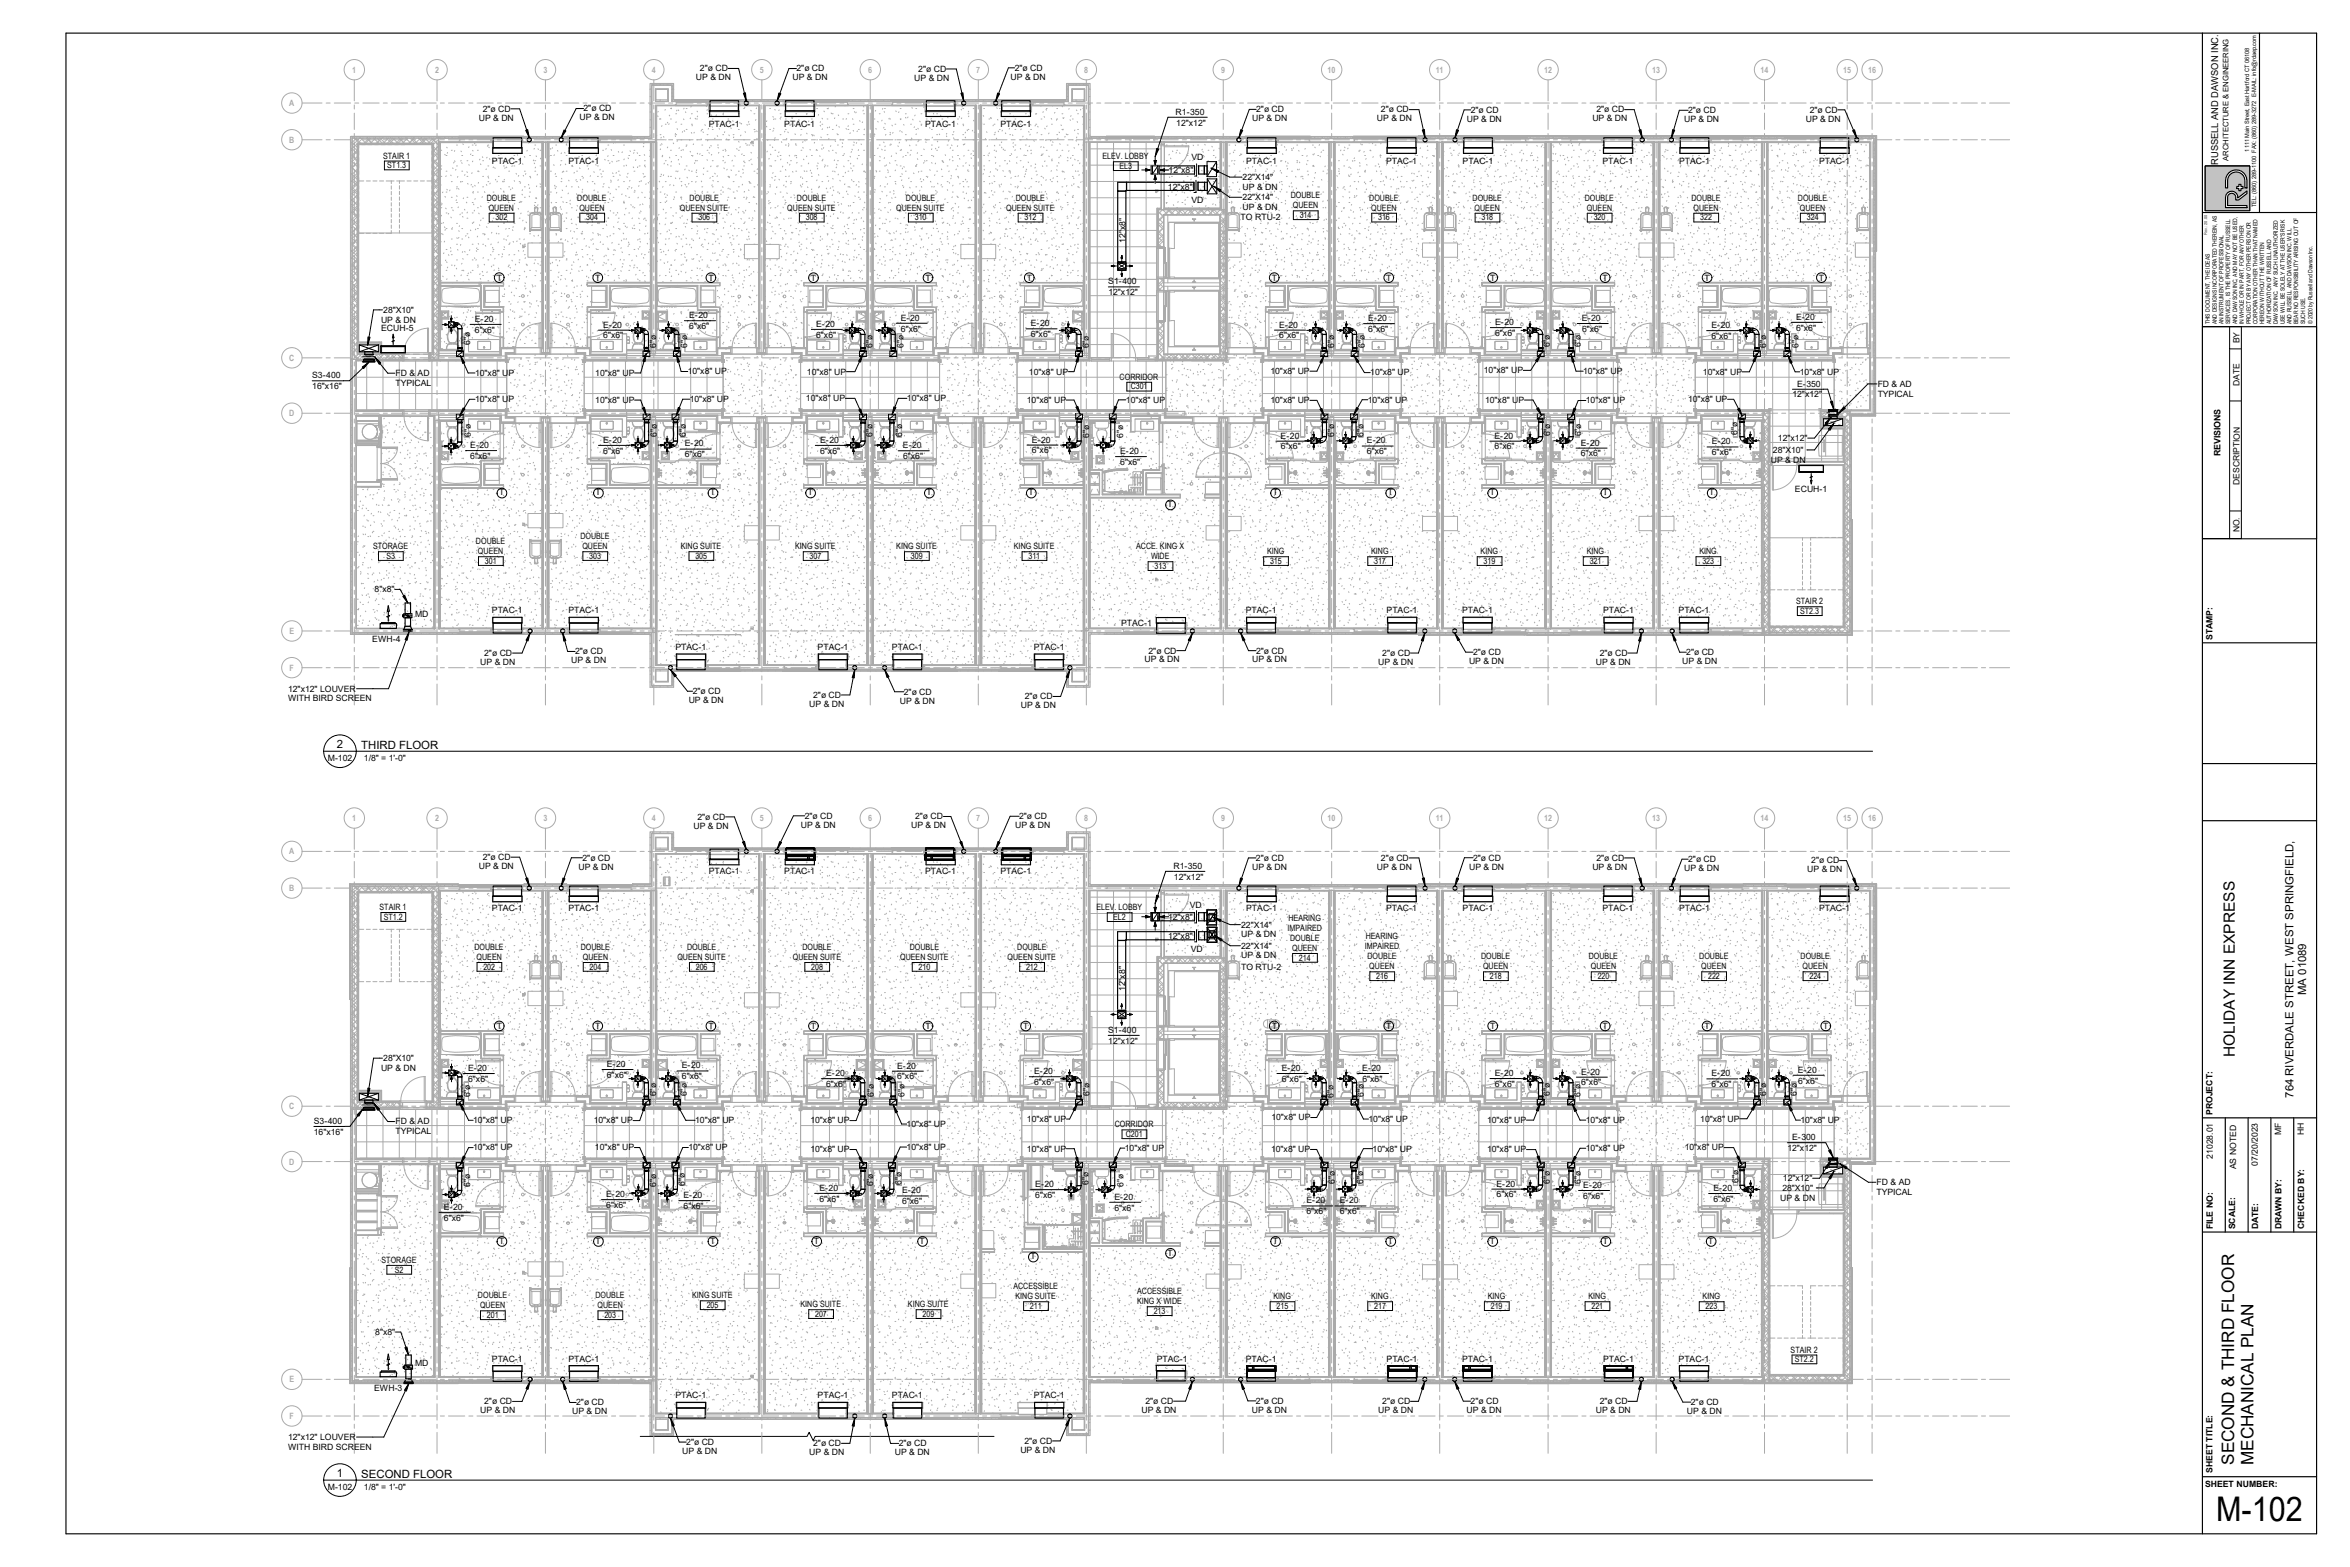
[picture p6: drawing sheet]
<svg xmlns="http://www.w3.org/2000/svg" width="914mm" height="610mm" viewBox="0 0 914 610" stroke-linecap="round" stroke-linejoin="round" font-family="sans-serif">
<defs><g id="words">
<text font-size="13.2" x="862.3" y="591.6">M-102</text>
<g font-size="6.7">
<text x="869.4" y="569.9" transform="rotate(-90 869.4 569.9)">SECOND &amp; THIRD FLOOR</text>
<text x="876.8" y="569.9" transform="rotate(-90 876.8 569.9)">MECHANICAL PLAN</text>
</g>
<text font-size="6" x="869.6" y="411.3" transform="rotate(-90 869.6 411.3)">HOLIDAY INN EXPRESS</text>
<g font-size="4.4">
<text x="131.1" y="291">2</text>
<text x="140.6" y="291.4">THIRD FLOOR</text>
<text x="897.3" y="387.1" transform="rotate(-90 897.3 387.1)">MA 01089</text>
<text x="892.4" y="427" transform="rotate(-90 892.4 427)">764 RIVERDALE STREET, WEST SPRINGFIELD,</text>
<text x="131.1" y="574.6">1</text>
<text x="140.6" y="574.9">SECOND FLOOR</text>
</g>
<text font-size="3.7" x="863" y="64.1" transform="rotate(-90 863 64.1)">RUSSELL AND DAWSON INC.</text>
<g font-size="3.4" fill="#aaa">
<text x="137.1" y="28.3">1</text>
<text x="169.3" y="28.3">2</text>
<text x="211.4" y="28.3">3</text>
<text x="253.6" y="28.3">4</text>
<text x="295.7" y="28.3">5</text>
<text x="337.8" y="28.3">6</text>
<text x="379.9" y="28.3">7</text>
<text x="421.9" y="28.3">8</text>
<text x="475.2" y="28.3">9</text>
<text x="516.6" y="28.3">10</text>
<text x="558.6" y="28.3">11</text>
<text x="600.8" y="28.3">12</text>
<text x="642.9" y="28.3">13</text>
<text x="685" y="28.3">14</text>
<text x="717.2" y="28.3">15</text>
<text x="726.9" y="28.3">16</text>
<text x="112.6" y="41.3">A</text>
<text x="112.6" y="55.5">B</text>
<text x="112.6" y="140.4">C</text>
<text x="112.6" y="161.9">D</text>
<text x="112.6" y="246.6">E</text>
<text x="112.7" y="260.9">F</text>
<text x="137.1" y="319.4">1</text>
<text x="169.3" y="319.4">2</text>
<text x="211.4" y="319.4">3</text>
<text x="253.6" y="319.4">4</text>
<text x="295.7" y="319.4">5</text>
<text x="337.8" y="319.4">6</text>
<text x="379.9" y="319.4">7</text>
<text x="421.9" y="319.4">8</text>
<text x="475.2" y="319.4">9</text>
<text x="516.6" y="319.4">10</text>
<text x="558.6" y="319.4">11</text>
<text x="600.8" y="319.4">12</text>
<text x="642.9" y="319.4">13</text>
<text x="685" y="319.4">14</text>
<text x="717.2" y="319.4">15</text>
<text x="726.9" y="319.4">16</text>
<text x="112.6" y="332.4">A</text>
<text x="112.6" y="346.6">B</text>
<text x="493.6" y="399.6">D</text>
<text x="540.4" y="399.6">D</text>
<text x="112.6" y="431.5">C</text>
<text x="112.6" y="453.1">D</text>
<text x="112.6" y="537.8">E</text>
<text x="112.7" y="552">F</text>
</g>
<g font-size="3.4">
<text x="272.4" y="27.7">2&quot;ø CD</text>
<text x="309.9" y="27.8">2&quot;ø CD</text>
<text x="357.3" y="28">2&quot;ø CD</text>
<text x="394.8" y="27.5">2&quot;ø CD</text>
<text x="270.8" y="31.2">UP &amp; DN</text>
<text x="308.4" y="31.3">UP &amp; DN</text>
<text x="355.8" y="31.4">UP &amp; DN</text>
<text x="393.3" y="31">UP &amp; DN</text>
<text x="186.3" y="46.9">UP &amp; DN</text>
<text x="187.8" y="43.5">2&quot;ø CD</text>
<text x="225.5" y="46.8">UP &amp; DN</text>
<text x="227.1" y="43.3">2&quot;ø CD</text>
<text x="457.5" y="44.6">R1-350</text>
<text x="487.2" y="47.1">UP &amp; DN</text>
<text x="488.8" y="43.6">2&quot;ø CD</text>
<text x="535.8" y="47.2">UP &amp; DN</text>
<text x="537.3" y="43.8">2&quot;ø CD</text>
<text x="570.7" y="47.3">UP &amp; DN</text>
<text x="572.3" y="43.9">2&quot;ø CD</text>
<text x="619.6" y="47.2">UP &amp; DN</text>
<text x="621.2" y="43.8">2&quot;ø CD</text>
<text x="655.3" y="47.5">UP &amp; DN</text>
<text x="656.9" y="44">2&quot;ø CD</text>
<text x="702.6" y="47.3">UP &amp; DN</text>
<text x="704.2" y="43.9">2&quot;ø CD</text>
<text x="275.8" y="49.3">PTAC-1</text>
<text x="305.2" y="49.3">PTAC-1</text>
<text x="360" y="49.3">PTAC-1</text>
<text x="389.3" y="49.3">PTAC-1</text>
<text x="457.7" y="48.8">12&quot;x12&quot;</text>
<text x="149.1" y="61.7">STAIR 1</text>
<text x="150.6" y="65.4">ST1.3</text>
<text x="191.4" y="63.7">PTAC-1</text>
<text x="221.1" y="63.7">PTAC-1</text>
<text x="429" y="62">ELEV. LOBBY</text>
<text x="435.6" y="65.7">EL3</text>
<text x="463.6" y="62.1">VD</text>
<text x="484.9" y="63.7">PTAC-1</text>
<text x="539.4" y="63.7">PTAC-1</text>
<text x="569.1" y="63.7">PTAC-1</text>
<text x="623.6" y="63.7">PTAC-1</text>
<text x="653.3" y="63.7">PTAC-1</text>
<text x="707.8" y="63.7">PTAC-1</text>
<text x="454.7" y="67.3">12&quot;x8&quot;</text>
<text x="483.5" y="70">22&quot;X14&quot;</text>
<text x="454.5" y="73.8">12&quot;x8&quot;</text>
<text x="483.5" y="73.8">UP &amp; DN</text>
<text x="483.5" y="77.9">22&quot;X14&quot;</text>
<text x="502.3" y="77.2">DOUBLE</text>
<text x="189.4" y="78.1">DOUBLE</text>
<text x="190.2" y="82">QUEEN</text>
<text x="224.6" y="78.1">DOUBLE</text>
<text x="225.4" y="82">QUEEN</text>
<text x="264.6" y="82">QUEEN SUITE</text>
<text x="268.3" y="78.1">DOUBLE</text>
<text x="306.3" y="82">QUEEN SUITE</text>
<text x="310.1" y="78.1">DOUBLE</text>
<text x="348.7" y="82">QUEEN SUITE</text>
<text x="352.5" y="78.1">DOUBLE</text>
<text x="391.5" y="82">QUEEN SUITE</text>
<text x="395.2" y="78.1">DOUBLE</text>
<text x="463.6" y="79.2">VD</text>
<text x="483.5" y="81.7">UP &amp; DN</text>
<text x="503.1" y="81.1">QUEEN</text>
<text x="532.8" y="78.1">DOUBLE</text>
<text x="533.6" y="82">QUEEN</text>
<text x="573" y="78.1">DOUBLE</text>
<text x="573.8" y="82">QUEEN</text>
<text x="616.7" y="78.1">DOUBLE</text>
<text x="617.5" y="82">QUEEN</text>
<text x="658.1" y="78.1">DOUBLE</text>
<text x="658.9" y="82">QUEEN</text>
<text x="699.6" y="78.1">DOUBLE</text>
<text x="700.4" y="82">QUEEN</text>
<text x="192.8" y="85.7">302</text>
<text x="228.1" y="85.7">304</text>
<text x="271.8" y="85.7">306</text>
<text x="313.5" y="85.7">308</text>
<text x="355.9" y="85.7">310</text>
<text x="398.7" y="85.7">312</text>
<text x="482.7" y="85.7">TO RTU-2</text>
<text x="505.7" y="84.8">314</text>
<text x="536.2" y="85.7">316</text>
<text x="576.5" y="85.7">318</text>
<text x="620.1" y="85.7">320</text>
<text x="661.6" y="85.7">322</text>
<text x="703.1" y="85.7">324</text>
<text x="437.9" y="94.4" transform="rotate(-90 437.9 94.4)">12&quot;x8&quot;</text>
<text x="193.3" y="109.3">T</text>
<text x="231.6" y="109.3">T</text>
<text x="275.6" y="109.4">T</text>
<text x="315.6" y="109.4">T</text>
<text x="360.1" y="109.4">T</text>
<text x="399.5" y="109.4">T</text>
<text x="431.2" y="110.6">S1-400</text>
<text x="494.8" y="109.3">T</text>
<text x="539.4" y="109.3">T</text>
<text x="579.8" y="109.3">T</text>
<text x="623.6" y="109.3">T</text>
<text x="663.3" y="109.3">T</text>
<text x="707.7" y="109.3">T</text>
<text x="431.3" y="114.8">12&quot;x12&quot;</text>
<text x="148.3" y="125.5">UP &amp; DN</text>
<text x="149.1" y="121.6">28&quot;X10&quot;</text>
<text x="184.8" y="125.2">E-20</text>
<text x="268.2" y="123.8">E-20</text>
<text x="350.5" y="124.8">E-20</text>
<text x="532.4" y="124.9">E-20</text>
<text x="615.5" y="124.8">E-20</text>
<text x="698.9" y="124.4">E-20</text>
<text x="148.3" y="128.8">ECUH-5</text>
<text x="184.8" y="129.4">6&quot;x6&quot;</text>
<text x="234.7" y="127.4">E-20</text>
<text x="234.7" y="131.6">6&quot;x6&quot;</text>
<text x="268.2" y="128">6&quot;x6&quot;</text>
<text x="317.5" y="127.1">E-20</text>
<text x="317.6" y="131.4">6&quot;x6&quot;</text>
<text x="350.5" y="129">6&quot;x6&quot;</text>
<text x="401.1" y="126.9">E-20</text>
<text x="401.1" y="131.1">6&quot;x6&quot;</text>
<text x="497.8" y="127.4">E-20</text>
<text x="497.8" y="131.6">6&quot;x6&quot;</text>
<text x="532.4" y="129.1">6&quot;x6&quot;</text>
<text x="581.8" y="130.6">6&quot;x6&quot;</text>
<text x="581.8" y="126.4">E-20</text>
<text x="615.6" y="129.1">6&quot;x6&quot;</text>
<text x="665.9" y="127.6">E-20</text>
<text x="665.9" y="131.8">6&quot;x6&quot;</text>
<text x="698.9" y="128.6">6&quot;x6&quot;</text>
<text x="182.9" y="134" transform="rotate(-90 182.9 134)">6&quot;ø</text>
<text x="255.3" y="135.2" transform="rotate(-90 255.3 135.2)">6&quot;ø</text>
<text x="267.3" y="135.2" transform="rotate(-90 267.3 135.2)">6&quot;ø</text>
<text x="339.6" y="135.2" transform="rotate(-90 339.6 135.2)">6&quot;ø</text>
<text x="351.5" y="135.2" transform="rotate(-90 351.5 135.2)">6&quot;ø</text>
<text x="423.7" y="135.6" transform="rotate(-90 423.7 135.6)">6&quot;ø</text>
<text x="519.1" y="135.2" transform="rotate(-90 519.1 135.2)">6&quot;ø</text>
<text x="531.1" y="135.2" transform="rotate(-90 531.1 135.2)">6&quot;ø</text>
<text x="603.1" y="135.1" transform="rotate(-90 603.1 135.1)">6&quot;ø</text>
<text x="615.2" y="135.1" transform="rotate(-90 615.2 135.1)">6&quot;ø</text>
<text x="687.2" y="135.4" transform="rotate(-90 687.2 135.4)">6&quot;ø</text>
<text x="699.8" y="135.4" transform="rotate(-90 699.8 135.4)">6&quot;ø</text>
<text x="121.5" y="147.1">S3-400</text>
<text x="153.9" y="146.3">FD &amp; AD</text>
<text x="184.8" y="146.2">10&quot;x8&quot; UP</text>
<text x="231.6" y="146.2">10&quot;x8&quot; UP</text>
<text x="267.6" y="145.6">10&quot;x8&quot; UP</text>
<text x="314" y="145.7">10&quot;x8&quot; UP</text>
<text x="400.4" y="145.7">10&quot;x8&quot; UP</text>
<text x="435.7" y="147.8">CORRIDOR</text>
<text x="494.3" y="145.5">10&quot;x8&quot; UP</text>
<text x="533.2" y="146">10&quot;x8&quot; UP</text>
<text x="577.4" y="145.2">10&quot;x8&quot; UP</text>
<text x="616" y="145.5">10&quot;x8&quot; UP</text>
<text x="662.6" y="145.8">10&quot;x8&quot; UP</text>
<text x="700.3" y="145.8">10&quot;x8&quot; UP</text>
<text x="121.5" y="151.3">16&quot;x16&quot;</text>
<text x="153.9" y="150.1">TYPICAL</text>
<text x="440" y="151.5">C301</text>
<text x="697.5" y="154.6">12&quot;x12&quot;</text>
<text x="699.3" y="150.4">E-350</text>
<text x="730.6" y="150.5">FD &amp; AD</text>
<text x="730.6" y="154.3">TYPICAL</text>
<text x="184.8" y="156.5">10&quot;x8&quot; UP</text>
<text x="231.6" y="156.7">10&quot;x8&quot; UP</text>
<text x="268.4" y="156.4">10&quot;x8&quot; UP</text>
<text x="313.6" y="156.1">10&quot;x8&quot; UP</text>
<text x="352.9" y="156.1">10&quot;x8&quot; UP</text>
<text x="399.5" y="156.7">10&quot;x8&quot; UP</text>
<text x="438.1" y="156.7">10&quot;x8&quot; UP</text>
<text x="494.3" y="156.8">10&quot;x8&quot; UP</text>
<text x="532.2" y="156.6">10&quot;x8&quot; UP</text>
<text x="577.8" y="156.7">10&quot;x8&quot; UP</text>
<text x="617.1" y="156.9">10&quot;x8&quot; UP</text>
<text x="656.9" y="156.5">10&quot;x8&quot; UP</text>
<text x="183.2" y="170" transform="rotate(-90 183.2 170)">6&quot;ø</text>
<text x="234.7" y="172.3">E-20</text>
<text x="255.6" y="170.1" transform="rotate(-90 255.6 170.1)">6&quot;ø</text>
<text x="266.5" y="173.7">E-20</text>
<text x="266.9" y="170.1" transform="rotate(-90 266.9 170.1)">6&quot;ø</text>
<text x="319.1" y="172.3">E-20</text>
<text x="339.5" y="170.1" transform="rotate(-90 339.5 170.1)">6&quot;ø</text>
<text x="351" y="170.1" transform="rotate(-90 351 170.1)">6&quot;ø</text>
<text x="401.5" y="172.1">E-20</text>
<text x="423.8" y="170.4" transform="rotate(-90 423.8 170.4)">6&quot;ø</text>
<text x="437" y="170.4" transform="rotate(-90 437 170.4)">6&quot;ø</text>
<text x="498.3" y="170.6">E-20</text>
<text x="519.1" y="170" transform="rotate(-90 519.1 170)">6&quot;ø</text>
<text x="530.6" y="170" transform="rotate(-90 530.6 170)">6&quot;ø</text>
<text x="531.9" y="172.5">E-20</text>
<text x="581.5" y="170.6">E-20</text>
<text x="603.2" y="169.8" transform="rotate(-90 603.2 169.8)">6&quot;ø</text>
<text x="615.1" y="173.3">E-20</text>
<text x="615.3" y="169.8" transform="rotate(-90 615.3 169.8)">6&quot;ø</text>
<text x="666.1" y="172.9">E-20</text>
<text x="676" y="169.2" transform="rotate(-90 676 169.2)">6&quot;ø</text>
<text x="691.8" y="171.5">12&quot;x12&quot;</text>
<text x="183" y="178.5">6&quot;x6&quot;</text>
<text x="183" y="174.3">E-20</text>
<text x="234.7" y="176.5">6&quot;x6&quot;</text>
<text x="266.5" y="177.9">6&quot;x6&quot;</text>
<text x="319.1" y="176.5">6&quot;x6&quot;</text>
<text x="351.3" y="174.4">E-20</text>
<text x="351.4" y="178.6">6&quot;x6&quot;</text>
<text x="401.5" y="176.4">6&quot;x6&quot;</text>
<text x="435.9" y="176.6">E-20</text>
<text x="498.3" y="174.8">6&quot;x6&quot;</text>
<text x="531.9" y="176.7">6&quot;x6&quot;</text>
<text x="581.6" y="174.8">6&quot;x6&quot;</text>
<text x="615.1" y="177.5">6&quot;x6&quot;</text>
<text x="666.1" y="177.1">6&quot;x6&quot;</text>
<text x="689" y="180">UP &amp; DN</text>
<text x="689.9" y="176.1">28&quot;X10&quot;</text>
<text x="864" y="177.4" transform="rotate(-90 864 177.4)">REVISIONS</text>
<text x="435.9" y="180.8">6&quot;x6&quot;</text>
<text x="698.4" y="191.3">ECUH-1</text>
<text x="194.2" y="192.7">T</text>
<text x="231.7" y="192.7">T</text>
<text x="276.3" y="192.7">T</text>
<text x="314.3" y="192.7">T</text>
<text x="360.5" y="192.7">T</text>
<text x="400.2" y="192.7">T</text>
<text x="454.3" y="197.3">T</text>
<text x="495.2" y="192.7">T</text>
<text x="540" y="192.7">T</text>
<text x="579.7" y="192.7">T</text>
<text x="623.7" y="192.7">T</text>
<text x="665.1" y="192.7">T</text>
<text x="225.8" y="209.8">DOUBLE</text>
<text x="145.2" y="213.7">STORAGE</text>
<text x="185.2" y="211.7">DOUBLE</text>
<text x="186" y="215.6">QUEEN</text>
<text x="226.6" y="213.7">QUEEN</text>
<text x="264.9" y="213.7">KING SUITE</text>
<text x="309.4" y="213.7">KING SUITE</text>
<text x="348.7" y="213.7">KING SUITE</text>
<text x="394.5" y="213.7">KING SUITE</text>
<text x="442.1" y="213.7">ACCE. KING X</text>
<text x="493" y="215.6">KING</text>
<text x="533.5" y="215.6">KING</text>
<text x="576.1" y="215.6">KING</text>
<text x="617.4" y="215.6">KING</text>
<text x="661.2" y="215.6">KING</text>
<text x="150.3" y="217.4">S3</text>
<text x="188.7" y="219.3">301</text>
<text x="229.3" y="217.4">303</text>
<text x="270.6" y="217.4">305</text>
<text x="315" y="217.4">307</text>
<text x="354.4" y="217.4">309</text>
<text x="400.2" y="217.4">311</text>
<text x="447.9" y="217.6">WIDE</text>
<text x="449.2" y="221.3">313</text>
<text x="494.2" y="219.3">315</text>
<text x="534.7" y="219.3">317</text>
<text x="577.3" y="219.3">319</text>
<text x="618.6" y="219.3">321</text>
<text x="662.4" y="219.3">323</text>
<text x="145.8" y="230.4">8&quot;x8&quot;</text>
<text x="191.4" y="238.7">PTAC-1</text>
<text x="221.1" y="238.7">PTAC-1</text>
<text x="484.7" y="238.6">PTAC-1</text>
<text x="539.5" y="238.6">PTAC-1</text>
<text x="568.9" y="238.6">PTAC-1</text>
<text x="623.8" y="238.6">PTAC-1</text>
<text x="653.1" y="238.6">PTAC-1</text>
<text x="698.8" y="235.1">STAIR 2</text>
<text x="700.4" y="238.8">ST2.3</text>
<text x="161.5" y="240.2">MD</text>
<text x="436.2" y="243.4">PTAC-1</text>
<text x="144.9" y="249.9">EWH-4</text>
<text x="861" y="249" transform="rotate(-90 861 249)">STAMP:</text>
<text x="188.4" y="255.2">2&quot;ø CD</text>
<text x="223.8" y="254.6">2&quot;ø CD</text>
<text x="262.8" y="252.9">PTAC-1</text>
<text x="318.2" y="252.9">PTAC-1</text>
<text x="347" y="252.9">PTAC-1</text>
<text x="402.2" y="252.9">PTAC-1</text>
<text x="445.4" y="257.7">UP &amp; DN</text>
<text x="446.9" y="254.2">2&quot;ø CD</text>
<text x="487.2" y="257.7">UP &amp; DN</text>
<text x="488.7" y="254.2">2&quot;ø CD</text>
<text x="537.9" y="255.1">2&quot;ø CD</text>
<text x="573.2" y="254.8">2&quot;ø CD</text>
<text x="622.4" y="255.1">2&quot;ø CD</text>
<text x="656.1" y="254.8">2&quot;ø CD</text>
<text x="186.9" y="258.7">UP &amp; DN</text>
<text x="222.2" y="258">UP &amp; DN</text>
<text x="536.3" y="258.6">UP &amp; DN</text>
<text x="571.6" y="258.3">UP &amp; DN</text>
<text x="620.9" y="258.6">UP &amp; DN</text>
<text x="654.6" y="258.3">UP &amp; DN</text>
<text x="112.1" y="269">12&quot;x12&quot; LOUVER</text>
<text x="112.1" y="272.9">WITH BIRD SCREEN</text>
<text x="268" y="273.5">UP &amp; DN</text>
<text x="269.5" y="270">2&quot;ø CD</text>
<text x="314.9" y="275">UP &amp; DN</text>
<text x="316.4" y="271.5">2&quot;ø CD</text>
<text x="350.2" y="273.7">UP &amp; DN</text>
<text x="351.7" y="270.2">2&quot;ø CD</text>
<text x="397.2" y="275.5">UP &amp; DN</text>
<text x="398.8" y="272.1">2&quot;ø CD</text>
<text x="127.6" y="296.1">M-102</text>
<text x="141.6" y="296.1">1/8&quot; = 1'-0&quot;</text>
<text x="269.8" y="322.4">UP &amp; DN</text>
<text x="271.4" y="318.9">2&quot;ø CD</text>
<text x="311.6" y="322">UP &amp; DN</text>
<text x="313.1" y="318.5">2&quot;ø CD</text>
<text x="354.5" y="322.2">UP &amp; DN</text>
<text x="356.1" y="318.7">2&quot;ø CD</text>
<text x="395" y="322.1">UP &amp; DN</text>
<text x="396.6" y="318.6">2&quot;ø CD</text>
<text x="187.8" y="334.6">2&quot;ø CD</text>
<text x="226.7" y="334.8">2&quot;ø CD</text>
<text x="488.7" y="334.9">2&quot;ø CD</text>
<text x="537.3" y="334.9">2&quot;ø CD</text>
<text x="573.2" y="334.8">2&quot;ø CD</text>
<text x="621.2" y="334.9">2&quot;ø CD</text>
<text x="656.9" y="335.4">2&quot;ø CD</text>
<text x="704.8" y="335.9">2&quot;ø CD</text>
<text x="186.3" y="338.1">UP &amp; DN</text>
<text x="225.1" y="338.3">UP &amp; DN</text>
<text x="275.8" y="339.8">PTAC-1</text>
<text x="305.2" y="339.8">PTAC-1</text>
<text x="360" y="339.8">PTAC-1</text>
<text x="389.3" y="339.8">PTAC-1</text>
<text x="456.6" y="338">R1-350</text>
<text x="487.2" y="338.3">UP &amp; DN</text>
<text x="535.8" y="338.3">UP &amp; DN</text>
<text x="571.6" y="338.3">UP &amp; DN</text>
<text x="619.6" y="338.3">UP &amp; DN</text>
<text x="655.3" y="338.9">UP &amp; DN</text>
<text x="703.2" y="339.4">UP &amp; DN</text>
<text x="456.8" y="342.2">12&quot;x12&quot;</text>
<text x="462.9" y="353.1">VD</text>
<text x="147.7" y="354">STAIR 1</text>
<text x="149.3" y="357.8">ST1.2</text>
<text x="191.4" y="354.2">PTAC-1</text>
<text x="221.1" y="354.2">PTAC-1</text>
<text x="426.6" y="354.1">ELEV. LOBBY</text>
<text x="433.2" y="357.8">EL2</text>
<text x="454.5" y="357.7">12&quot;x8&quot;</text>
<text x="484.9" y="354.2">PTAC-1</text>
<text x="501.4" y="358.3">HEARING</text>
<text x="539.4" y="354.2">PTAC-1</text>
<text x="569.1" y="354.2">PTAC-1</text>
<text x="623.6" y="354.2">PTAC-1</text>
<text x="653.3" y="354.2">PTAC-1</text>
<text x="707.8" y="354.2">PTAC-1</text>
<text x="454.5" y="365.2">12&quot;x8&quot;</text>
<text x="483" y="360.8">22&quot;X14&quot;</text>
<text x="483" y="364.7">UP &amp; DN</text>
<text x="501" y="362.2">IMPAIRED</text>
<text x="531.4" y="365.4">HEARING</text>
<text x="184.6" y="369.6">DOUBLE</text>
<text x="226" y="369.6">DOUBLE</text>
<text x="267.3" y="369.6">DOUBLE</text>
<text x="312.2" y="369.6">DOUBLE</text>
<text x="354" y="369.6">DOUBLE</text>
<text x="395.8" y="369.6">DOUBLE</text>
<text x="463.4" y="370.4">VD</text>
<text x="483" y="369">22&quot;X14&quot;</text>
<text x="502" y="366.1">DOUBLE</text>
<text x="502.8" y="370">QUEEN</text>
<text x="531" y="369.3">IMPAIRED</text>
<text x="185.4" y="373.5">QUEEN</text>
<text x="188.1" y="377.2">202</text>
<text x="226.8" y="373.5">QUEEN</text>
<text x="229.4" y="377.2">204</text>
<text x="263.6" y="373.5">QUEEN SUITE</text>
<text x="270.7" y="377.2">206</text>
<text x="308.5" y="373.5">QUEEN SUITE</text>
<text x="315.6" y="377.2">208</text>
<text x="350.3" y="373.5">QUEEN SUITE</text>
<text x="357.4" y="377.2">210</text>
<text x="392" y="373.5">QUEEN SUITE</text>
<text x="399.2" y="377.2">212</text>
<text x="483" y="372.9">UP &amp; DN</text>
<text x="483" y="377.4">TO RTU-2</text>
<text x="505.4" y="373.7">214</text>
<text x="532.1" y="373.2">DOUBLE</text>
<text x="532.8" y="377.1">QUEEN</text>
<text x="576.3" y="373.2">DOUBLE</text>
<text x="577.1" y="377.1">QUEEN</text>
<text x="618.2" y="373.2">DOUBLE</text>
<text x="619" y="377.1">QUEEN</text>
<text x="661.2" y="373.2">DOUBLE</text>
<text x="662" y="377.1">QUEEN</text>
<text x="700.6" y="373.2">DOUBLE</text>
<text x="701.4" y="377.1">QUEEN</text>
<text x="535.5" y="380.8">216</text>
<text x="579.7" y="380.8">218</text>
<text x="621.7" y="380.8">220</text>
<text x="664.6" y="380.8">222</text>
<text x="704.1" y="380.8">224</text>
<text x="437.8" y="385.6" transform="rotate(-90 437.8 385.6)">12&quot;x8&quot;</text>
<text x="193.3" y="400.5">T</text>
<text x="231.6" y="400.5">T</text>
<text x="275.6" y="400.5">T</text>
<text x="315.6" y="400.5">T</text>
<text x="360.1" y="400.5">T</text>
<text x="398.1" y="400.5">T</text>
<text x="431.2" y="401.8">S1-400</text>
<text x="494.8" y="400.5">T</text>
<text x="539.4" y="400.5">T</text>
<text x="579.8" y="400.5">T</text>
<text x="623.6" y="400.5">T</text>
<text x="663.3" y="400.5">T</text>
<text x="709.4" y="400.5">T</text>
<text x="431.2" y="406">12&quot;x12&quot;</text>
<text x="149.1" y="412.8">28&quot;X10&quot;</text>
<text x="148.3" y="416.6">UP &amp; DN</text>
<text x="182.1" y="416.6">E-20</text>
<text x="236.1" y="415.1">E-20</text>
<text x="236.1" y="419.3">6&quot;x6&quot;</text>
<text x="265.3" y="415.6">E-20</text>
<text x="265.3" y="419.8">6&quot;x6&quot;</text>
<text x="321.4" y="418.6">E-20</text>
<text x="349.1" y="415.7">E-20</text>
<text x="349.1" y="419.9">6&quot;x6&quot;</text>
<text x="402.4" y="417.9">E-20</text>
<text x="498.7" y="416.6">E-20</text>
<text x="530.1" y="416.6">E-20</text>
<text x="581.6" y="418.6">E-20</text>
<text x="615.2" y="418">E-20</text>
<text x="666" y="418.7">E-20</text>
<text x="699.6" y="417.3">E-20</text>
<text x="182.2" y="420.9">6&quot;x6&quot;</text>
<text x="321.4" y="422.8">6&quot;x6&quot;</text>
<text x="402.4" y="422.1">6&quot;x6&quot;</text>
<text x="498.8" y="420.8">6&quot;x6&quot;</text>
<text x="530.1" y="420.8">6&quot;x6&quot;</text>
<text x="581.6" y="422.8">6&quot;x6&quot;</text>
<text x="615.2" y="422.3">6&quot;x6&quot;</text>
<text x="666" y="422.9">6&quot;x6&quot;</text>
<text x="699.6" y="421.5">6&quot;x6&quot;</text>
<text x="182.9" y="426.9" transform="rotate(-90 182.9 426.9)">6&quot;ø</text>
<text x="255.4" y="426.5" transform="rotate(-90 255.4 426.5)">6&quot;ø</text>
<text x="267.2" y="426.5" transform="rotate(-90 267.2 426.5)">6&quot;ø</text>
<text x="340" y="426.8" transform="rotate(-90 340 426.8)">6&quot;ø</text>
<text x="352" y="426.8" transform="rotate(-90 352 426.8)">6&quot;ø</text>
<text x="424" y="426.4" transform="rotate(-90 424 426.4)">6&quot;ø</text>
<text x="518.8" y="427" transform="rotate(-90 518.8 427)">6&quot;ø</text>
<text x="530.6" y="426.6" transform="rotate(-90 530.6 426.6)">6&quot;ø</text>
<text x="603.1" y="426.3" transform="rotate(-90 603.1 426.3)">6&quot;ø</text>
<text x="615" y="426.8" transform="rotate(-90 615 426.8)">6&quot;ø</text>
<text x="687.3" y="426.4" transform="rotate(-90 687.3 426.4)">6&quot;ø</text>
<text x="699.2" y="426.4" transform="rotate(-90 699.2 426.4)">6&quot;ø</text>
<text x="122.1" y="437.2">S3-400</text>
<text x="153.9" y="437.4">FD &amp; AD</text>
<text x="184.1" y="436.9">10&quot;x8&quot; UP</text>
<text x="231" y="437">10&quot;x8&quot; UP</text>
<text x="270.5" y="436.9">10&quot;x8&quot; UP</text>
<text x="315.3" y="437">10&quot;x8&quot; UP</text>
<text x="399.6" y="436.4">10&quot;x8&quot; UP</text>
<text x="494.7" y="435.9">10&quot;x8&quot; UP</text>
<text x="532.5" y="436.4">10&quot;x8&quot; UP</text>
<text x="578.6" y="436.9">10&quot;x8&quot; UP</text>
<text x="617.1" y="436.9">10&quot;x8&quot; UP</text>
<text x="661.6" y="436.3">10&quot;x8&quot; UP</text>
<text x="700.6" y="436.9">10&quot;x8&quot; UP</text>
<text x="861" y="433.8" transform="rotate(-90 861 433.8)">PROJECT:</text>
<text x="122.1" y="441.4">16&quot;x16&quot;</text>
<text x="153.9" y="441.2">TYPICAL</text>
<text x="352.8" y="438.4">10&quot;x8&quot; UP</text>
<text x="433.8" y="438.6">CORRIDOR</text>
<text x="438.1" y="442.3">C201</text>
<text x="697.3" y="443.5">E-300</text>
<text x="887.6" y="441.7" transform="rotate(-90 887.6 441.7)">MF</text>
<text x="896.5" y="441.7" transform="rotate(-90 896.5 441.7)">HH</text>
<text x="184.1" y="447.5">10&quot;x8&quot; UP</text>
<text x="231.5" y="447.5">10&quot;x8&quot; UP</text>
<text x="267.9" y="447.5">10&quot;x8&quot; UP</text>
<text x="315.3" y="448.3">10&quot;x8&quot; UP</text>
<text x="352.8" y="447.3">10&quot;x8&quot; UP</text>
<text x="399.6" y="448">10&quot;x8&quot; UP</text>
<text x="437.7" y="447.8">10&quot;x8&quot; UP</text>
<text x="494.6" y="448.3">10&quot;x8&quot; UP</text>
<text x="534.1" y="448">10&quot;x8&quot; UP</text>
<text x="578.6" y="448.3">10&quot;x8&quot; UP</text>
<text x="617.1" y="447.8">10&quot;x8&quot; UP</text>
<text x="655.5" y="447.5">10&quot;x8&quot; UP</text>
<text x="695.5" y="447.8">12&quot;x12&quot;</text>
<text x="861" y="450.7" transform="rotate(-90 861 450.7)">21028.01</text>
<text x="870.1" y="454.9" transform="rotate(-90 870.1 454.9)">AS NOTED</text>
<text x="878.6" y="453.5" transform="rotate(-90 878.6 453.5)">07/20/2023</text>
<text x="183" y="461.7" transform="rotate(-90 183 461.7)">6&quot;ø</text>
<text x="255.4" y="461.7" transform="rotate(-90 255.4 461.7)">6&quot;ø</text>
<text x="266.5" y="461.4" transform="rotate(-90 266.5 461.4)">6&quot;ø</text>
<text x="339.7" y="461.6" transform="rotate(-90 339.7 461.6)">6&quot;ø</text>
<text x="350.8" y="460.9" transform="rotate(-90 350.8 460.9)">6&quot;ø</text>
<text x="402.8" y="461.8">E-20</text>
<text x="423.5" y="460.9" transform="rotate(-90 423.5 460.9)">6&quot;ø</text>
<text x="437.1" y="461.8" transform="rotate(-90 437.1 461.8)">6&quot;ø</text>
<text x="519.4" y="460.6" transform="rotate(-90 519.4 460.6)">6&quot;ø</text>
<text x="530.4" y="460.6" transform="rotate(-90 530.4 460.6)">6&quot;ø</text>
<text x="582.3" y="461.6">E-20</text>
<text x="603" y="460.7" transform="rotate(-90 603 460.7)">6&quot;ø</text>
<text x="615.1" y="460.7" transform="rotate(-90 615.1 460.7)">6&quot;ø</text>
<text x="676.4" y="460.1" transform="rotate(-90 676.4 460.1)">6&quot;ø</text>
<text x="693.7" y="459.5">12&quot;x12&quot;</text>
<text x="730.2" y="461">FD &amp; AD</text>
<text x="235.9" y="465.7">E-20</text>
<text x="266" y="466.1">E-20</text>
<text x="318.8" y="467.4">6&quot;x6&quot;</text>
<text x="318.8" y="463.2">E-20</text>
<text x="351" y="464.3">E-20</text>
<text x="402.8" y="466">6&quot;x6&quot;</text>
<text x="433.6" y="466.7">E-20</text>
<text x="582.3" y="465.8">6&quot;x6&quot;</text>
<text x="616.1" y="462.1">E-20</text>
<text x="616.1" y="466.3">6&quot;x6&quot;</text>
<text x="666.7" y="463.3">E-20</text>
<text x="666.7" y="467.5">6&quot;x6&quot;</text>
<text x="692.7" y="467.1">UP &amp; DN</text>
<text x="693.5" y="463.2">28&quot;X10&quot;</text>
<text x="730.2" y="464.9">TYPICAL</text>
<text x="172.7" y="470.6">E-20</text>
<text x="235.9" y="469.9">6&quot;x6&quot;</text>
<text x="266" y="470.3">6&quot;x6&quot;</text>
<text x="351" y="468.5">6&quot;x6&quot;</text>
<text x="433.6" y="470.9">6&quot;x6&quot;</text>
<text x="508.3" y="472.4">6&quot;x6&quot;</text>
<text x="508.3" y="468.1">E-20</text>
<text x="521.3" y="468.1">E-20</text>
<text x="521.3" y="472.4">6&quot;x6&quot;</text>
<text x="172.7" y="474.9">6&quot;x6&quot;</text>
<text x="861.1" y="478.3" transform="rotate(-90 861.1 478.3)">FILE NO:</text>
<text x="869.8" y="478.3" transform="rotate(-90 869.8 478.3)">SCALE:</text>
<text x="878.6" y="478.3" transform="rotate(-90 878.6 478.3)">DATE:</text>
<text x="887.7" y="478.3" transform="rotate(-90 887.7 478.3)">DRAWN BY:</text>
<text x="896.6" y="478.2" transform="rotate(-90 896.6 478.2)">CHECKED BY:</text>
<text x="194.2" y="483.8">T</text>
<text x="231.7" y="483.8">T</text>
<text x="276.3" y="483.8">T</text>
<text x="316.7" y="483.8">T</text>
<text x="357.8" y="483.8">T</text>
<text x="495.2" y="483.8">T</text>
<text x="540" y="483.8">T</text>
<text x="579.7" y="483.8">T</text>
<text x="623.7" y="483.8">T</text>
<text x="664.7" y="483.8">T</text>
<text x="148.4" y="491.3">STORAGE</text>
<text x="400.9" y="489.9">T</text>
<text x="454.3" y="488.4">T</text>
<text x="153.6" y="495">S2</text>
<text x="394.3" y="501.5">ACCESSIBLE</text>
<text x="442.5" y="503.5">ACCESSIBLE</text>
<text x="186" y="505.1">DOUBLE</text>
<text x="186.8" y="509">QUEEN</text>
<text x="231.7" y="505.1">DOUBLE</text>
<text x="232.5" y="509">QUEEN</text>
<text x="269.3" y="505.1">KING SUITE</text>
<text x="275" y="508.8">205</text>
<text x="311.5" y="508.5">KING SUITE</text>
<text x="353.3" y="508.5">KING SUITE</text>
<text x="395.1" y="505.5">KING SUITE</text>
<text x="400.8" y="509.2">211</text>
<text x="442.4" y="507.4">KING X WIDE</text>
<text x="495.5" y="505.4">KING</text>
<text x="496.7" y="509.2">215</text>
<text x="533.5" y="505.4">KING</text>
<text x="534.7" y="509.2">217</text>
<text x="578.9" y="505.4">KING</text>
<text x="580.1" y="509.2">219</text>
<text x="618.1" y="505.4">KING</text>
<text x="619.3" y="509.2">221</text>
<text x="662.5" y="505.4">KING</text>
<text x="663.7" y="509.2">223</text>
<text x="189.4" y="512.7">201</text>
<text x="235.2" y="512.7">203</text>
<text x="317.2" y="512.3">207</text>
<text x="359" y="512.3">209</text>
<text x="448.9" y="511.1">213</text>
<text x="146" y="519.3">8&quot;x8&quot;</text>
<text x="696.7" y="526.2">STAIR 2</text>
<text x="161.5" y="531.3">MD</text>
<text x="191.4" y="529.8">PTAC-1</text>
<text x="221.1" y="529.8">PTAC-1</text>
<text x="450.1" y="529.7">PTAC-1</text>
<text x="484.7" y="529.7">PTAC-1</text>
<text x="539.5" y="529.7">PTAC-1</text>
<text x="568.9" y="529.7">PTAC-1</text>
<text x="623.8" y="529.7">PTAC-1</text>
<text x="653.1" y="529.7">PTAC-1</text>
<text x="698.4" y="529.9">ST2.2</text>
<text x="145.6" y="541.3">EWH-3</text>
<text x="262.8" y="544">PTAC-1</text>
<text x="318.2" y="544">PTAC-1</text>
<text x="347" y="544">PTAC-1</text>
<text x="402.2" y="544">PTAC-1</text>
<text x="186.9" y="549.8">UP &amp; DN</text>
<text x="188.4" y="546.3">2&quot;ø CD</text>
<text x="222.6" y="550.2">UP &amp; DN</text>
<text x="224.2" y="546.7">2&quot;ø CD</text>
<text x="444.1" y="549.7">UP &amp; DN</text>
<text x="445.7" y="546.2">2&quot;ø CD</text>
<text x="487.1" y="549.6">UP &amp; DN</text>
<text x="488.7" y="546.1">2&quot;ø CD</text>
<text x="536.3" y="549.7">UP &amp; DN</text>
<text x="537.9" y="546.3">2&quot;ø CD</text>
<text x="570.7" y="549.7">UP &amp; DN</text>
<text x="572.2" y="546.2">2&quot;ø CD</text>
<text x="620.9" y="549.7">UP &amp; DN</text>
<text x="622.4" y="546.3">2&quot;ø CD</text>
<text x="656.4" y="550.1">UP &amp; DN</text>
<text x="657.9" y="546.6">2&quot;ø CD</text>
<text x="112.1" y="560.2">12&quot;x12&quot; LOUVER</text>
<text x="112.1" y="564">WITH BIRD SCREEN</text>
<text x="267" y="562.1">2&quot;ø CD</text>
<text x="316.4" y="562.6">2&quot;ø CD</text>
<text x="349.7" y="562.6">2&quot;ø CD</text>
<text x="398.6" y="561.7">2&quot;ø CD</text>
<text x="265.5" y="565.6">UP &amp; DN</text>
<text x="314.9" y="566.1">UP &amp; DN</text>
<text x="348.1" y="566.1">UP &amp; DN</text>
<text x="397" y="565.1">UP &amp; DN</text>
<text x="860.8" y="573.1" transform="rotate(-90 860.8 573.1)">SHEET TITLE:</text>
<text x="127.6" y="579.6">M-102</text>
<text x="141.6" y="579.6">1/8&quot; = 1'-0&quot;</text>
<text x="858" y="578.6">SHEET NUMBER:</text>
</g>
<g font-size="3.3">
<text x="871.5" y="133.6" transform="rotate(-90 871.5 133.6)">BY</text>
<text x="871.5" y="150.3" transform="rotate(-90 871.5 150.3)">DATE</text>
<text x="871.4" y="188.7" transform="rotate(-90 871.4 188.7)">DESCRIPTION</text>
<text x="871.5" y="207.1" transform="rotate(-90 871.5 207.1)">NO.</text>
</g>
<text font-size="3" x="867.1" y="62.5" transform="rotate(-90 867.1 62.5)">ARCHITECTURE &amp; ENGINEERING</text>
<g font-size="2.3">
<text x="875.1" y="58.9" transform="rotate(-90 875.1 58.9)">1111 Main Street, East Hartford CT 06108</text>
<text x="877.9" y="80.7" transform="rotate(-90 877.9 80.7)">TEL: (860) 289-1100 FAX: (860) 289-3272 E-MAIL: info@rdaep.com</text>
<text x="859.9" y="126.2" transform="rotate(-90 859.9 126.2)">THIS DOCUMENT, THE IDEAS</text>
<text x="862.5" y="126.2" transform="rotate(-90 862.5 126.2)">AND DESIGNS INCORPORATED THEREIN, AS</text>
<text x="865.2" y="126.2" transform="rotate(-90 865.2 126.2)">AN INSTRUMENT OF PROFESSIONAL</text>
<text x="867.8" y="126.2" transform="rotate(-90 867.8 126.2)">SERVICES, IS THE PROPERTY OF RUSSELL</text>
<text x="870.5" y="126.2" transform="rotate(-90 870.5 126.2)">AND DAWSON INC, AND MAY NOT BE USED,</text>
<text x="873.1" y="126.2" transform="rotate(-90 873.1 126.2)">IN WHOLE OR IN PART, FOR ANY OTHER</text>
<text x="875.8" y="126.2" transform="rotate(-90 875.8 126.2)">PROJECT OR BY ANY OTHER PERSON OR</text>
<text x="878.4" y="126.2" transform="rotate(-90 878.4 126.2)">CORPORATION OTHER THAN THAT NAMED</text>
<text x="881" y="126.2" transform="rotate(-90 881 126.2)">HEREON WITHOUT THE WRITTEN</text>
<text x="883.7" y="126.2" transform="rotate(-90 883.7 126.2)">AUTHORIZATION OF RUSSELL AND</text>
<text x="886.3" y="126.2" transform="rotate(-90 886.3 126.2)">DAWSON INC. ANY SUCH UNAUTHORIZED</text>
<text x="889" y="126.2" transform="rotate(-90 889 126.2)">USE WILL BE SOLELY AT THE USER'S RISK</text>
<text x="891.6" y="126.2" transform="rotate(-90 891.6 126.2)">AND RUSSELL AND DAWSON INC. WILL</text>
<text x="894.3" y="126.2" transform="rotate(-90 894.3 126.2)">BEAR NO RESPONSIBILITY ARISING OUT OF</text>
<text x="896.9" y="126.2" transform="rotate(-90 896.9 126.2)">SUCH USE.</text>
<text x="899.8" y="126.2" transform="rotate(-90 899.8 126.2)">© 2020 by Russell and Dawson Inc.</text>
</g>
<text font-size="1.6" x="858.9" y="91.3" transform="rotate(-90 858.9 91.3)">Rev.: 20.00</text>
</g></defs>
<path d="M445.9 356.2h1.5v.8h-1.5zM449.1 358.7h.8v1.6h-.8zM449.1 353h.8v1.6h-.8zM451.5 356.2h1.6v.8h-1.6zM432.4 394.4h1v.5h-1zM436.2 390.5h.5v1.1h-.5zM436.2 397.7h.5v1h-.5zM439.5 394.4h1v.5h-1zM158.6 531.5h.7v.7h-.7z" fill="#000"/>
<g fill="#969696">
<path d="M418.1 462.5h1.1v.6h-1.1z"/>
<path d="M416.5 464.2h.5v1h-.5z"/>
<path d="M414.3 462.5h1.1v.6h-1.1z"/>
<path d="M416.5 460.4h.5v1h-.5z"/>
<path d="M512.7 462.3h1v.6h-1z"/>
<path d="M511 464h.6v1h-.6z"/>
<path d="M508.8 462.3h1.1v.6h-1.1z"/>
<path d="M511 460.2h.6v1h-.6z"/>
<path d="M596.8 462.3h1.1v.6h-1.1z"/>
<path d="M595.1 464h.6v1h-.6z"/>
<path d="M593 462.3h1v.6h-1z"/>
<path d="M595.2 460.2h.5v1h-.5z"/>
<path d="M524.8 462.3h1.1v.6h-1.1z"/>
<path d="M523.2 464h.5v1h-.5z"/>
<path d="M521 462.3h1.1v.6h-1.1z"/>
<path d="M523.2 460.2h.5v1h-.5z"/>
<path d="M609.4 462.3h1.1v.6h-1.1z"/>
<path d="M607.8 464h.5v1h-.5z"/>
<path d="M605.6 462.3h1.1v.6h-1.1z"/>
<path d="M607.8 460.2h.5v1h-.5z"/>
<path d="M678.7 462.4h1.1v.6h-1.1z"/>
<path d="M680.9 464.1h.5v1.1h-.5z"/>
<path d="M682.5 462.4h1.1v.6h-1.1z"/>
<path d="M680.9 460.3h.5v1h-.5z"/>
<path d="M333.3 464h1.1v.5h-1.1z"/>
<path d="M331.7 465.6h.5v1.1h-.5z"/>
<path d="M329.5 464h1.1v.5h-1.1z"/>
<path d="M331.7 461.8h.5v1.1h-.5z"/>
<path d="M345.2 464h1.1v.5h-1.1z"/>
<path d="M343.6 465.6h.5v1.1h-.5z"/>
<path d="M341.4 464h1.1v.5h-1.1z"/>
<path d="M343.6 461.8h.5v1.1h-.5z"/>
<path d="M249.8 463.9h1v.5h-1z"/>
<path d="M248.1 465.6h.6v1h-.6z"/>
<path d="M246 463.9h1v.5h-1z"/>
<path d="M248.1 461.8h.6v1h-.6z"/>
<path d="M261 464h1v.5h-1z"/>
<path d="M259.3 465.6h.6v1.1h-.6z"/>
<path d="M257.2 464h1v.5h-1z"/>
<path d="M259.4 461.8h.5v1.1h-.5z"/>
<path d="M177.1 464.4h1v.6h-1z"/>
<path d="M175.4 466.1h.6v1h-.6z"/>
<path d="M173.2 464.4h1.1v.6h-1.1z"/>
<path d="M175.4 462.3h.6v1h-.6z"/>
<path d="M596.8 419.3h1.1v.6h-1.1z"/>
<path d="M595.2 417.2h.5v1h-.5z"/>
<path d="M593 419.3h1v.6h-1z"/>
<path d="M595.1 421h.6v1.1h-.6z"/>
<path d="M609.3 419.3h1v.6h-1z"/>
<path d="M607.7 417.2h.5v1h-.5z"/>
<path d="M605.5 419.3h1v.6h-1z"/>
<path d="M607.6 421h.6v1.1h-.6z"/>
<path d="M681.7 419.3h1.1v.6h-1.1z"/>
<path d="M680.1 417.2h.6v1h-.6z"/>
<path d="M677.9 419.3h1.1v.6h-1.1z"/>
<path d="M680.1 421h.6v1.1h-.6z"/>
<path d="M693.6 419.3h1v.6h-1z"/>
<path d="M691.9 417.2h.6v1h-.6z"/>
<path d="M689.8 419.3h1v.6h-1z"/>
<path d="M691.9 421h.6v1.1h-.6z"/>
<path d="M513.4 419.3h1v.6h-1z"/>
<path d="M511.7 417.2h.6v1h-.6z"/>
<path d="M509.6 419.3h1v.6h-1z"/>
<path d="M511.7 421h.6v1.1h-.6z"/>
<path d="M525.2 419.3h1.1v.6h-1.1z"/>
<path d="M523.6 417.2h.5v1h-.5z"/>
<path d="M521.4 419.3h1.1v.6h-1.1z"/>
<path d="M523.5 421h.6v1.1h-.6z"/>
<path d="M333.8 419.3h1.1v.6h-1.1z"/>
<path d="M332.2 417.2h.6v1h-.6z"/>
<path d="M330 419.3h1.1v.6h-1.1z"/>
<path d="M332.2 421h.6v1.1h-.6z"/>
<path d="M345.7 419.3h1v.6h-1z"/>
<path d="M344 417.2h.6v1h-.6z"/>
<path d="M341.9 419.3h1v.6h-1z"/>
<path d="M344 421h.6v1.1h-.6z"/>
<path d="M249.6 419.3h1v.6h-1z"/>
<path d="M247.9 417.2h.6v1h-.6z"/>
<path d="M245.8 419.3h1v.6h-1z"/>
<path d="M247.9 421h.6v1.1h-.6z"/>
<path d="M261.4 419.3h1v.6h-1z"/>
<path d="M259.8 417.2h.5v1h-.5z"/>
<path d="M257.6 419.3h1v.6h-1z"/>
<path d="M259.7 421h.6v1.1h-.6z"/>
<path d="M177.1 417.1h1v.5h-1z"/>
<path d="M175.4 415h.6v1h-.6z"/>
<path d="M173.2 417.1h1.1v.5h-1.1z"/>
<path d="M175.4 418.7h.6v1.1h-.6z"/>
<path d="M417.5 419.3h1.1v.6h-1.1z"/>
<path d="M415.9 417.2h.5v1h-.5z"/>
<path d="M413.7 419.3h1.1v.6h-1.1z"/>
<path d="M415.9 421h.5v1.1h-.5z"/>
<path d="M431.2 462.5h1.1v.6h-1.1z"/>
<path d="M429.6 464.2h.5v1h-.5z"/>
<path d="M427.4 462.5h1.1v.6h-1.1z"/>
<path d="M429.6 460.4h.5v1h-.5z"/>
</g>
<g fill="#fff">
<path d="M139.4 347.2l28.9 .2z"/>
<path d="M136.4 344.2h34.3v.6h-34.3z"/>
<path d="M136.9 344.8h33.8v2h-33.8z"/>
<path d="M138.5 431.5l.2 104.2z"/>
<path d="M136.4 431.5h.5v106.3h-.5z"/>
<path d="M136.9 431.5l.2 105.8z"/>
<path d="M645.6 455.7l.2 79.9z"/>
<path d="M643.3 455.7l.1 80z"/>
<path d="M643.4 455.5l.2 80.2z"/>
<path d="M645.5 455.7l.1 79.9z"/>
<path d="M603.5 454.9l.1 80.7z"/>
<path d="M601.2 454.8l.2 80.9z"/>
<path d="M601.4 454.6l.2 81.1z"/>
<path d="M601.6 454.5l.1 81.2z"/>
<path d="M603.3 454.6l.2 81.1z"/>
<path d="M561.4 455.7l.2 79.9z"/>
<path d="M559.1 455.7l.1 80z"/>
<path d="M559.2 455.5l.2 80.2z"/>
<path d="M561.3 455.7l.1 79.9z"/>
<path d="M519.2 454.9l.2 80.7z"/>
<path d="M517 454.8l.2 80.9z"/>
<path d="M517.2 454.6l.2 81.1z"/>
<path d="M517.4 454.5l.1 81.2z"/>
<path d="M519.1 454.6l.1 81.1z"/>
<path d="M477.2 455.7l.2 79.9z"/>
<path d="M474.9 455.7l.1 80z"/>
<path d="M475 455.5l.2 80.2z"/>
<path d="M477 455.7l.2 79.9z"/>
<path d="M423.9 454.9l.2 80.7z"/>
<path d="M421.6 454.8l.1 80.8z"/>
<path d="M421.7 454.8l.2 80.9z"/>
<path d="M423.8 454.9l.1 80.7z"/>
<path d="M381.7 455.7l.2 94.1z"/>
<path d="M379.4 455.7l.2 94.3z"/>
<path d="M379.6 455.5l.1 94.5z"/>
<path d="M381.6 455.7l.1 94.1z"/>
<path d="M339.6 454.9l.1 94.9z"/>
<path d="M337.4 454.8l.1 95.2z"/>
<path d="M337.5 454.6l.2 95.4z"/>
<path d="M337.7 454.5l.1 95.5z"/>
<path d="M339.4 454.6l.2 95.4z"/>
<path d="M297.5 455.7l.2 94.1z"/>
<path d="M295.2 455.7l.2 94.3z"/>
<path d="M295.4 455.5l.1 94.5z"/>
<path d="M297.4 455.7l.1 94.1z"/>
<path d="M255.4 454.9l.1 80.7z"/>
<path d="M253.2 454.8l.1 80.9z"/>
<path d="M253.3 454.6l.2 81.1z"/>
<path d="M253.5 454.5l.1 81.2z"/>
<path d="M255.2 454.6l.2 81.1z"/>
<path d="M213.3 455.7l.2 79.9z"/>
<path d="M211 455.7l.1 80z"/>
<path d="M211.1 455.5l.2 80.2z"/>
<path d="M213.1 455.7l.2 79.9z"/>
<path d="M171.2 453.1l.1 82.5z"/>
<path d="M168.8 453.1h.3v82.6h-.3z"/>
<path d="M171 453.1l.2 82.5z"/>
<path d="M729.3 344.2h.5v108.6h-.5z"/>
<path d="M727.5 346.4l.2 104.3z"/>
<path d="M729.1 344.8l.2 107.5z"/>
<path d="M645.6 346.5l.2 79.9z"/>
<path d="M643.3 346.4l.1 80z"/>
<path d="M643.4 346.4l.2 80.1z"/>
<path d="M645.5 346.5l.1 79.9z"/>
<path d="M561.4 346.5l.2 79.9z"/>
<path d="M559.1 346.4l.1 80z"/>
<path d="M559.2 346.4l.2 80.1z"/>
<path d="M561.3 346.5l.1 79.9z"/>
<path d="M477.2 372.1l.2 59.3z"/>
<path d="M474.7 372.7h2.1v56.2h-2.1z"/>
<path d="M423.9 346.5l.2 85z"/>
<path d="M421.6 346.5l.1 81z"/>
<path d="M421.7 346.4l.2 81.1z"/>
<path d="M423.8 346.5l.1 84.9z"/>
<path d="M381.7 332.2l.2 94.2z"/>
<path d="M379.4 332.1l.2 94.3z"/>
<path d="M379.6 332.1l.1 94.4z"/>
<path d="M381.6 332.2l.1 94.2z"/>
<path d="M297.5 332.2l.2 94.2z"/>
<path d="M295.2 332.1l.2 94.3z"/>
<path d="M295.4 332.1l.1 94.4z"/>
<path d="M297.4 332.2l.1 94.2z"/>
<path d="M213.3 346.5l.2 79.9z"/>
<path d="M211 346.4l.1 80z"/>
<path d="M211.1 346.4l.2 80.1z"/>
<path d="M213.1 346.5l.2 79.9z"/>
<path d="M171.2 346.4l.1 81.9z"/>
<path d="M168.1 347.4l.2 81.5z"/>
<path d="M168.3 347.2h.4v81.7h-.4z"/>
<path d="M168.7 346.8h2v82.1h-2z"/>
<path d="M139.6 428.3l31.7 .2z"/>
<path d="M136.9 431.4l34.4 .1z"/>
<path d="M136.9 430.9h34.4v.5h-34.4z"/>
<path d="M136.9 428.9h34.4v2h-34.4z"/>
<path d="M697.2 429l14 .2z"/>
<path d="M697.2 431.4l16.3 .1z"/>
<path d="M697.2 431.2l16.2 .2z"/>
<path d="M697.2 429.2l14.1 .1z"/>
<path d="M676.1 450.6l12.6 .1z"/>
<path d="M676.1 454.8l9.4 .1z"/>
<path d="M676.1 454.6l9.5 .2z"/>
<path d="M676.1 450.7l12 .2z"/>
<path d="M252.9 537.3h.6v14.8h-.6z"/>
<path d="M255.1 535.7l.1 14.3z"/>
<path d="M253.5 537.2l.1 14.4z"/>
<path d="M255.1 551.6h169.1v.5h-169.1z"/>
<path d="M255.2 549.8l166.8 .2z"/>
<path d="M255.1 551.5l168.5 .1z"/>
<path d="M423.6 537.3h.6v14.3h-.6z"/>
<path d="M421.9 535.7l.1 14.1z"/>
<path d="M423.5 537.2l.1 14.3z"/>
<path d="M138.7 535.6l114.5 .1z"/>
<path d="M136.9 537.3h116v.5h-116z"/>
<path d="M137.1 537.2l116.4 .1z"/>
<path d="M255.1 325.9l.1 20.5z"/>
<path d="M252.9 324.1h.6v20.1h-.6z"/>
<path d="M253.5 324.3l.1 20.5z"/>
<path d="M255.2 332.1l166.7 .1z"/>
<path d="M255.1 329.9h166.9v.6h-166.9z"/>
<path d="M255.1 330.5l166.9 .1z"/>
<path d="M421.9 325.9l.1 20.5z"/>
<path d="M423.6 324.1h.6v20.7h-.6z"/>
<path d="M423.5 324.3l.1 20.6z"/>
<path d="M423.8 346.4l303.7 .1z"/>
<path d="M424.2 344.2h305.1v.6h-305.1z"/>
<path d="M423.6 344.8l305.5 .1z"/>
<path d="M139.4 347.4l.2 81.5z"/>
<path d="M136.4 344.8h.5v86.7h-.5z"/>
<path d="M136.9 346.8h2.1v82.1h-2.1z"/>
<path d="M171.3 346.4l81.9 .1z"/>
<path d="M170.7 344.2h82.8v.6h-82.8z"/>
<path d="M170.7 344.8l82.9 .1z"/>
<path d="M423.8 535.6l261.7 .1z"/>
<path d="M424.2 537.3h261.3v.5h-261.3z"/>
<path d="M423.6 537.2l262.5 .1z"/>
<path d="M194.6 452.9l.2 2.8z"/>
<path d="M197 450.6l.2 2.8z"/>
<path d="M196.8 450.7l.2 2.8z"/>
<path d="M194.8 452.7l.2 2.8z"/>
<path d="M194.8 455.5l34.9 .2z"/>
<path d="M197.2 453.2l30.1 .2z"/>
<path d="M197 453.4l30.5 .1z"/>
<path d="M195 455.4l34.5 .1z"/>
<path d="M180.6 450.6l16.4 .1z"/>
<path d="M180.6 452.9l14 .2z"/>
<path d="M180.6 452.7l14.2 .2z"/>
<path d="M180.6 450.7l16.2 .2z"/>
<path d="M227.3 450.6l.2 2.8z"/>
<path d="M229.7 452.9l.1 2.8z"/>
<path d="M229.5 452.7l.2 2.8z"/>
<path d="M227.5 450.7l.1 2.8z"/>
<path d="M450.8 428.9h26v2h-26z"/>
<path d="M450.2 431.4l27.2 .1z"/>
<path d="M450.8 372.7h2v56.2h-2z"/>
<path d="M450.2 372.1l.2 59.3z"/>
<path d="M452.8 372.7h21.9v2h-21.9z"/>
<path d="M450.4 372.1l26.8 .2z"/>
<path d="M281.4 453.2l30.1 .2z"/>
<path d="M279 455.5l34.9 .2z"/>
<path d="M279.2 455.4l34.5 .1z"/>
<path d="M281.2 453.4l30.5 .1z"/>
<path d="M278.9 452.9l.1 2.8z"/>
<path d="M281.2 450.6l.2 2.8z"/>
<path d="M281.1 450.7l.1 2.8z"/>
<path d="M279 452.7l.2 2.8z"/>
<path d="M311.5 450.6l.2 2.8z"/>
<path d="M313.9 452.9l.1 2.8z"/>
<path d="M313.7 452.7l.2 2.8z"/>
<path d="M311.7 450.7l.1 2.8z"/>
<path d="M264.9 450.6l16.3 .1z"/>
<path d="M264.9 452.9l14 .2z"/>
<path d="M264.9 452.7l14.1 .2z"/>
<path d="M264.9 450.7l16.2 .2z"/>
<path d="M349.1 450.6l16.3 .1z"/>
<path d="M349.1 452.9l14 .2z"/>
<path d="M349.1 452.7l14.1 .2z"/>
<path d="M349.1 450.7l16.2 .2z"/>
<path d="M440 450.6l13.5 .1z"/>
<path d="M440 452.9l11.1 .2z"/>
<path d="M440 452.7l11.3 .2z"/>
<path d="M440 450.7l13.3 .2z"/>
<path d="M528.7 450.6l16.4 .1z"/>
<path d="M528.7 452.9l14 .2z"/>
<path d="M528.7 452.7l14.2 .2z"/>
<path d="M528.7 450.7l16.2 .2z"/>
<path d="M363.2 455.5l36.7 .2z"/>
<path d="M365.6 453.2l32 .2z"/>
<path d="M365.4 453.4l32.3 .1z"/>
<path d="M363.4 455.4l36.4 .1z"/>
<path d="M397.6 450.6l.1 2.8z"/>
<path d="M399.9 452.9l.2 .2z"/>
<path d="M399.8 452.7l.1 2.8z"/>
<path d="M397.7 450.7l.2 2.8z"/>
<path d="M363.1 452.9l.1 2.8z"/>
<path d="M365.4 450.6l.2 2.8z"/>
<path d="M365.3 450.7l.1 2.8z"/>
<path d="M363.2 452.7l.2 2.8z"/>
<path d="M451.3 455.5l42.2 .2z"/>
<path d="M453.6 453.2l37.6 .2z"/>
<path d="M453.5 453.4l37.8 .1z"/>
<path d="M451.5 455.4l41.9 .1z"/>
<path d="M491.2 450.6l.1 2.8z"/>
<path d="M493.5 452.9l.2 2.8z"/>
<path d="M493.4 452.7l.1 2.8z"/>
<path d="M491.3 450.7l.2 2.8z"/>
<path d="M451.1 452.9l.2 2.8z"/>
<path d="M453.5 450.6l.1 2.8z"/>
<path d="M453.3 450.7l.2 2.8z"/>
<path d="M451.3 452.7l.2 2.8z"/>
<path d="M542.9 455.5l34.8 .2z"/>
<path d="M545.3 453.2l30.1 .2z"/>
<path d="M545.1 453.4l30.5 .1z"/>
<path d="M543.1 455.4l34.5 .1z"/>
<path d="M575.4 450.6l.2 2.8z"/>
<path d="M577.7 452.9l.2 2.8z"/>
<path d="M577.6 452.7l.1 2.8z"/>
<path d="M575.6 450.7l.1 2.8z"/>
<path d="M542.7 452.9l.2 2.8z"/>
<path d="M545.1 450.6l.2 2.8z"/>
<path d="M544.9 450.7l.2 2.8z"/>
<path d="M542.9 452.7l.2 2.8z"/>
<path d="M629.5 453.2l30.1 .2z"/>
<path d="M627.1 455.5l34.9 .2z"/>
<path d="M627.3 455.4l34.5 .1z"/>
<path d="M629.3 453.4l30.5 .1z"/>
<path d="M627 452.9l.1 2.8z"/>
<path d="M629.3 450.6l.2 2.8z"/>
<path d="M629.1 450.7l.2 2.8z"/>
<path d="M627.1 452.7l.2 2.8z"/>
<path d="M659.6 450.6l.2 2.8z"/>
<path d="M662 452.9l.1 2.8z"/>
<path d="M661.8 452.7l.2 2.8z"/>
<path d="M659.8 450.7l.1 2.8z"/>
<path d="M197 428.7l.2 2.8z"/>
<path d="M194.6 426.4l.2 2.8z"/>
<path d="M194.8 426.5l.2 2.8z"/>
<path d="M196.8 428.5l.2 2.9z"/>
<path d="M197.2 428.7l30.1 .2z"/>
<path d="M194.8 426.4l34.9 .1z"/>
<path d="M195 426.5l34.5 .2z"/>
<path d="M197 428.5l30.5 .2z"/>
<path d="M229.7 426.4l.1 2.8z"/>
<path d="M227.3 428.7l.2 2.8z"/>
<path d="M227.5 428.5l.1 2.9z"/>
<path d="M229.5 426.5l.2 2.8z"/>
<path d="M279 426.4l34.9 .1z"/>
<path d="M281.4 428.7l30.1 .2z"/>
<path d="M281.2 428.5l30.5 .2z"/>
<path d="M279.2 426.5l34.5 .2z"/>
<path d="M281.2 428.7l.2 2.8z"/>
<path d="M278.9 426.4l.1 2.8z"/>
<path d="M279 426.5l.2 2.8z"/>
<path d="M281.1 428.5l.1 2.9z"/>
<path d="M313.9 426.4l.1 2.8z"/>
<path d="M311.5 428.7l.2 2.8z"/>
<path d="M311.7 428.5l.1 2.9z"/>
<path d="M313.7 426.5l.2 2.8z"/>
<path d="M365.6 428.7l32 .2z"/>
<path d="M363.2 426.4l36.7 .1z"/>
<path d="M363.4 426.5l36.4 .2z"/>
<path d="M365.4 428.5l32.3 .2z"/>
<path d="M399.9 426.4l.2 2.8z"/>
<path d="M397.6 428.7l.1 2.8z"/>
<path d="M397.7 428.5l.2 2.9z"/>
<path d="M399.8 426.5l.1 2.8z"/>
<path d="M365.4 428.7l.2 2.8z"/>
<path d="M363.1 426.4l.1 2.8z"/>
<path d="M363.2 426.5l.2 2.8z"/>
<path d="M365.3 428.5l.1 2.9z"/>
<path d="M477.4 428.7l13.8 .2z"/>
<path d="M477.4 426.4l16.1 .1z"/>
<path d="M477.4 426.5l16 .2z"/>
<path d="M477.4 428.5l13.9 .2z"/>
<path d="M493.5 426.4l.2 2.8z"/>
<path d="M491.2 428.7l.1 2.8z"/>
<path d="M491.3 428.5l.2 2.9z"/>
<path d="M493.4 426.5l.1 2.8z"/>
<path d="M545.3 428.7l30.1 .2z"/>
<path d="M542.9 426.4l34.8 .1z"/>
<path d="M543.1 426.5l34.5 .2z"/>
<path d="M545.1 428.5l30.5 .2z"/>
<path d="M577.7 426.4l.2 2.8z"/>
<path d="M575.4 428.7l.2 2.8z"/>
<path d="M575.6 428.5l.1 2.9z"/>
<path d="M577.6 426.5l.1 2.8z"/>
<path d="M545.1 428.7l.2 2.8z"/>
<path d="M542.7 426.4l.2 2.8z"/>
<path d="M542.9 426.5l.2 2.8z"/>
<path d="M544.9 428.5l.2 2.9z"/>
<path d="M627.1 426.4l34.9 .1z"/>
<path d="M629.5 428.7l30.1 .2z"/>
<path d="M629.3 428.5l30.5 .2z"/>
<path d="M627.3 426.5l34.5 .2z"/>
<path d="M629.3 428.7l.2 2.8z"/>
<path d="M627 426.4l.1 2.8z"/>
<path d="M627.1 426.5l.2 2.8z"/>
<path d="M629.1 428.5l.2 2.9z"/>
<path d="M662 426.4l.1 2.8z"/>
<path d="M659.6 428.7l.2 2.8z"/>
<path d="M659.8 428.5l.1 2.9z"/>
<path d="M661.8 426.5l.2 2.8z"/>
<path d="M713.7 428.7l13.8 .2z"/>
<path d="M711.3 426.4l16.4 .1z"/>
<path d="M711.5 426.5l16.2 .2z"/>
<path d="M713.5 428.5l14 .2z"/>
<path d="M713.5 428.7l.2 2.8z"/>
<path d="M711.2 426.4l.1 2.8z"/>
<path d="M711.3 426.5l.2 2.8z"/>
<path d="M713.4 428.5l.1 2.9z"/>
<path d="M528.7 429l14 .2z"/>
<path d="M528.7 431.4l16.4 .1z"/>
<path d="M528.7 431.2l16.2 .2z"/>
<path d="M528.7 429.2l14.2 .1z"/>
<path d="M612.9 429l14.1 .2z"/>
<path d="M612.9 431.4l16.4 .1z"/>
<path d="M612.9 431.2l16.2 .2z"/>
<path d="M612.9 429.2l14.2 .1z"/>
<path d="M349.1 429l14 .2z"/>
<path d="M349.1 431.4l16.3 .1z"/>
<path d="M349.1 431.2l16.2 .2z"/>
<path d="M349.1 429.2l14.1 .1z"/>
<path d="M264.9 429l14 .2z"/>
<path d="M264.9 431.4l16.3 .1z"/>
<path d="M264.9 431.2l16.2 .2z"/>
<path d="M264.9 429.2l14.1 .1z"/>
<path d="M180.6 429l14 .2z"/>
<path d="M180.6 431.4l16.4 .1z"/>
<path d="M180.6 431.2l16.2 .2z"/>
<path d="M180.6 429.2l14.2 .1z"/>
<path d="M252.9 552.1h.6v6.4h-.6z"/>
<path d="M255.1 552.1l.1 4.3z"/>
<path d="M253.5 551.6l.1 6.3z"/>
<path d="M253.5 557.9h8.6v.6h-8.6z"/>
<path d="M255.2 556.2l4.8 .2z"/>
<path d="M253.6 557.8l8 .1z"/>
<path d="M261.6 552.1h.5v5.8h-.5z"/>
<path d="M259.8 552.1l.2 4.1z"/>
<path d="M261.5 551.6l.1 6.2z"/>
<path d="M417.1 556.2l4.9 .2z"/>
<path d="M415 557.9h9.2v.6h-9.2z"/>
<path d="M415.5 557.8l8.1 .1z"/>
<path d="M417.1 552.1l.2 4.1z"/>
<path d="M415 552.1h.5v5.8h-.5z"/>
<path d="M415.5 551.6l.2 6.2z"/>
<path d="M255.1 325.7l4.9 .2z"/>
<path d="M252.9 323.6h9.2v.5h-9.2z"/>
<path d="M253.5 324.1l8.1 .2z"/>
<path d="M259.8 325.9l.2 4z"/>
<path d="M261.6 324.1h.5v5.8h-.5z"/>
<path d="M261.5 324.3l.1 6.2z"/>
<path d="M415 323.6h9.2v.5h-9.2z"/>
<path d="M417.1 325.7l4.9 .2z"/>
<path d="M415.5 324.1l8.1 .2z"/>
<path d="M415 324.1h.5v5.8h-.5z"/>
<path d="M417.1 325.9l.2 4z"/>
<path d="M415.5 324.3l.2 6.2z"/>
<path d="M688.5 453.8l.2 84z"/>
<path d="M685.5 454.8l.1 83z"/>
<path d="M685.6 453.6h.5v84.2h-.5z"/>
<path d="M686.1 453.2h2v84.6h-2z"/>
<path d="M708.3 450.6l12.1 .1z"/>
<path d="M688.1 453.6l29.3 .2z"/>
<path d="M688.1 453.2h29.7v.4h-29.7z"/>
<path d="M688.1 451.1h31.7v2.1h-31.7z"/>
<path d="M688.7 534.7l28.5 .2z"/>
<path d="M688.7 537.3h31.1v.5h-31.1z"/>
<path d="M688.7 535.3h29.1v2h-29.1z"/>
<path d="M717.2 453.8l.2 81.1z"/>
<path d="M719.8 452.8h.6v85h-.6z"/>
<path d="M717.8 453.2h2v84.1h-2z"/>
<path d="M719.8 452.3h9.5v.5h-9.5z"/>
<path d="M720.4 450.6l7.1 .1z"/>
<path d="M719.8 452.2l9.3 .1z"/>
<path d="M421.9 552.1l.1 4.1z"/>
<path d="M423.6 552.1h.6v5.8h-.6z"/>
<path d="M423.5 551.6l.1 6.2z"/>
<path d="M255.4 346.5l.1 80.7z"/>
<path d="M253.2 346.4l.1 80.9z"/>
<path d="M253.3 346.4l.2 81.1z"/>
<path d="M253.5 346.4l.1 81.2z"/>
<path d="M255.2 346.4l.2 81.1z"/>
<path d="M339.6 332.2l.1 95z"/>
<path d="M337.4 332.1l.1 95.2z"/>
<path d="M337.5 332.1l.2 95.4z"/>
<path d="M337.7 332.1l.1 95.5z"/>
<path d="M339.4 332.1l.2 95.4z"/>
<path d="M519.2 346.5l.2 80.7z"/>
<path d="M517 346.4l.2 80.9z"/>
<path d="M517.2 346.4l.2 81.1z"/>
<path d="M517.4 346.4l.1 81.2z"/>
<path d="M519.1 346.4l.1 81.1z"/>
<path d="M603.5 346.5l.1 80.7z"/>
<path d="M601.2 346.4l.2 80.9z"/>
<path d="M601.4 346.4l.2 81.1z"/>
<path d="M601.6 346.4l.1 81.2z"/>
<path d="M603.3 346.4l.2 81.1z"/>
<path d="M687.7 346.5l.1 80.7z"/>
<path d="M685.5 346.4l.1 80.9z"/>
<path d="M685.6 346.4l.2 81.1z"/>
<path d="M685.8 346.4l.1 81.2z"/>
<path d="M687.5 346.4l.2 81.1z"/>
<path d="M178.5 537.9h25.3z"/>
<path d="M695 343.8h25.4v.4h-25.4z"/>
<path d="M652.9 343.8h25.4v.4h-25.4z"/>
<path d="M610.8 343.8h25.3v.4h-25.3z"/>
<path d="M568.7 343.8h25.4v.4h-25.4z"/>
<path d="M610.8 537.9h25.3v.3h-25.3z"/>
<path d="M652.9 537.9h25.4v.3h-25.4z"/>
<path d="M148.3 424.2l.2 4.7z"/>
<path d="M147.5 424.9h.2v4h-.2z"/>
<path d="M148.1 424.3l.2 4.6z"/>
<path d="M139.6 424.2l8.7 .1z"/>
<path d="M139 424.9h8.5v.2h-8.5z"/>
<path d="M139 424.3l9.1 .2z"/>
<path d="M708.3 457.8l8.9 .1z"/>
<path d="M709 456.9h8.8v.3h-8.8z"/>
<path d="M708.5 457.6l9.3 .2z"/>
<path d="M568.7 537.9h25.4v.3h-25.4z"/>
<path d="M659.6 431.5h57.6v39.1h-57.6z"/>
<path d="M629.5 428.9h30.1v24.3h-30.1z"/>
<path d="M575.4 431.5h54.1v19.1h-54.1z"/>
<path d="M545.3 428.9h30.1v24.3h-30.1z"/>
<path d="M491.2 431.5h54.1v19.1h-54.1z"/>
<path d="M453.6 428.9h37.6v24.3h-37.6z"/>
<path d="M397.6 346.5h56v104.1h-56z"/>
<path d="M365.6 428.9h32v24.3h-32z"/>
<path d="M311.5 431.5h54.1v19.1h-54.1z"/>
<path d="M281.4 428.9h30.1v24.3h-30.1z"/>
<path d="M227.3 431.5h54.1v19.1h-54.1z"/>
<path d="M197.2 428.9h30.1v24.3h-30.1z"/>
<path d="M138.7 431.6h58.5v19h-58.5z"/>
<path d="M138.7 453.1h30.1v82.5h-30.1z"/>
<path d="M713.7 428.9h13.8v21.7h-13.8z"/>
<path d="M147.4 452.7h.2v11h-.2z"/>
<path d="M148.2 453.1l.1 11.3z"/>
<path d="M148 452.7l.2 11.6z"/>
<path d="M138.5 463.4h8.9v.3h-8.9z"/>
<path d="M138.5 464.3l9.7 .1z"/>
<path d="M138.5 464.1l8.6 .2z"/>
<path d="M451.8 346.4h.6v25.7h-.6z"/>
<path d="M452.9 346.4l.2 25.7z"/>
<path d="M453.1 346.5h21.6v25.6h-21.6z"/>
<path d="M227.5 450.6l16.3 .1z"/>
<path d="M229.8 452.9l14 .2z"/>
<path d="M229.7 452.7l14.1 .2z"/>
<path d="M227.6 450.7l16.2 .2z"/>
<path d="M243.8 450.6l21.1 .1z"/>
<path d="M243.8 454.8l21.1 .1z"/>
<path d="M243.8 454.6l21.1 .2z"/>
<path d="M243.8 450.7l21.1 .2z"/>
<path d="M311.7 450.6l16.3 .1z"/>
<path d="M314 452.9l14 .2z"/>
<path d="M313.9 452.7l14.1 .2z"/>
<path d="M311.8 450.7l16.2 .2z"/>
<path d="M328 450.6l21.1 .1z"/>
<path d="M328 454.8l21.1 .1z"/>
<path d="M328 454.6l21.1 .2z"/>
<path d="M328 450.7l21.1 .2z"/>
<path d="M397.7 450.6l12 .1z"/>
<path d="M400.1 452.9l9.6 .2z"/>
<path d="M399.9 452.7l9.8 .2z"/>
<path d="M397.9 450.7l11.8 .2z"/>
<path d="M409.7 450.6l30.3 .1z"/>
<path d="M409.7 454.8l30.3 .1z"/>
<path d="M409.7 454.6l30.3 .2z"/>
<path d="M409.7 450.7l30.3 .2z"/>
<path d="M491.3 450.6l16.4 .1z"/>
<path d="M493.7 452.9l14 .2z"/>
<path d="M493.5 452.7l14.2 .2z"/>
<path d="M491.5 450.7l16.2 .2z"/>
<path d="M507.7 450.6l21 .1z"/>
<path d="M507.7 454.8l21 .1z"/>
<path d="M507.7 454.6l21 .2z"/>
<path d="M507.7 450.7l21 .2z"/>
<path d="M412.3 427.2l9.3 .1z"/>
<path d="M412.3 431.4l11.6 .1z"/>
<path d="M412.3 431.2l11.5 .2z"/>
<path d="M412.3 427.3l9.3 .2z"/>
<path d="M400.1 429l12.2 .2z"/>
<path d="M397.7 431.4l14.6 .1z"/>
<path d="M397.9 431.2l14.4 .2z"/>
<path d="M399.9 429.2l12.4 .1z"/>
<path d="M328 427.2l21.1 .1z"/>
<path d="M328 431.2h21.1v.3h-21.1z"/>
<path d="M328 427.3l21.1 .2z"/>
<path d="M314 429l14 .2z"/>
<path d="M311.7 431.4l16.3 .1z"/>
<path d="M311.8 431.2l16.2 .2z"/>
<path d="M313.9 429.2l14.1 .1z"/>
<path d="M171.3 427.2l9.3 .1z"/>
<path d="M171.3 431.2h9.3v.3h-9.3z"/>
<path d="M171.3 427.3l9.3 .2z"/>
<path d="M171.3 450.6l9.3 .1z"/>
<path d="M171.3 454.6h9.3v.3h-9.3z"/>
<path d="M171.3 450.7l9.3 .2z"/>
<path d="M138.7 450.6l32.6 .1z"/>
<path d="M138.5 452.9l32.8 .2z"/>
<path d="M138.5 452.7l32.8 .2z"/>
<path d="M138.7 450.7l32.6 .2z"/>
<path d="M243.8 431.4l21.1 .1z"/>
<path d="M243.8 427.2l21.1 .1z"/>
<path d="M243.8 427.3l21.1 .2z"/>
<path d="M243.8 431.2l21.1 .2z"/>
<path d="M227.5 431.4l16.3 .1z"/>
<path d="M229.8 429l14 .2z"/>
<path d="M229.7 429.2l14.1 .1z"/>
<path d="M227.6 431.2l16.2 .2z"/>
<path d="M662.1 452.9l14 .2z"/>
<path d="M659.8 450.6l16.3 .1z"/>
<path d="M659.9 450.7l16.2 .2z"/>
<path d="M662 452.7l14.1 .2z"/>
<path d="M662.1 429l14 .2z"/>
<path d="M659.8 431.4l16.3 .1z"/>
<path d="M659.9 431.2l16.2 .2z"/>
<path d="M662 429.2l14.1 .1z"/>
<path d="M676.1 427.2l21.1 .1z"/>
<path d="M676.1 431.2h21.1v.3h-21.1z"/>
<path d="M676.1 427.3l21.1 .2z"/>
<path d="M577.9 429l14 .2z"/>
<path d="M575.6 431.4l16.3 .1z"/>
<path d="M575.7 431.2l16.2 .2z"/>
<path d="M577.7 429.2l14.2 .1z"/>
<path d="M591.9 427.2l21 .1z"/>
<path d="M591.9 431.2h21v.3h-21z"/>
<path d="M591.9 427.3l21 .2z"/>
<path d="M507.7 427.2l21 .1z"/>
<path d="M507.7 431.2h21v.3h-21z"/>
<path d="M507.7 427.3l21 .2z"/>
<path d="M493.7 429l14 .2z"/>
<path d="M491.3 431.4l16.4 .1z"/>
<path d="M491.5 431.2l16.2 .2z"/>
<path d="M493.5 429.2l14.2 .1z"/>
<path d="M612.9 450.6l16.4 .1z"/>
<path d="M612.9 452.9l14.1 .2z"/>
<path d="M612.9 452.7l14.2 .2z"/>
<path d="M612.9 450.7l16.2 .2z"/>
<path d="M591.9 450.6l21 .1z"/>
<path d="M591.9 454.8l21 .1z"/>
<path d="M591.9 454.6l21 .2z"/>
<path d="M591.9 450.7l21 .2z"/>
<path d="M575.6 450.6l16.3 .1z"/>
<path d="M577.9 452.9l14 .2z"/>
<path d="M577.7 452.7l14.2 .2z"/>
<path d="M575.7 450.7l16.2 .2z"/>
<path d="M709 453.2h.3v3.7h-.3z"/>
<path d="M708.3 453.8l.2 4z"/>
<path d="M708.5 453.2l.1 4.4z"/>
<path d="M138.7 478.5l8 .1z"/>
<path d="M220.6 537.9h25.4z"/>
<path d="M449.5 430.2h.7v1.3h-.7z"/>
<path d="M431.7 430.2h.7v1.3h-.7z"/>
<path d="M441.9 430.2h.7v1.3h-.7z"/>
<path d="M424.1 430.2h.7v1.3h-.7z"/>
<path d="M688.1 470.6h29.1v.8h-29.1z"/>
<path d="M688.1 470.8h29.3v.6h-29.3z"/>
<path d="M688.5 471.9l28.7 .1z"/>
<path d="M688.7 472l28.5 .2z"/>
<path d="M147.6 464.4h.7v16.2h-.7z"/>
<path d="M147.6 464.4h.6v16.1h-.6z"/>
<path d="M146.9 464.4l.2 14.2z"/>
<path d="M146.7 464.4l.2 14.2z"/>
<path d="M258.1 341.2h.6v3.3h-.6z"/>
<path d="M260.3 341.2h.4v3.3h-.4z"/>
<path d="M258.7 341.2l.1 3.3z"/>
<path d="M477.2 346.5l.2 25.6z"/>
<path d="M474.9 346.4h.3v25.7h-.3z"/>
<path d="M477 346.5l.2 25.6z"/>
</g>
<g fill="none" stroke="#aaa" stroke-width=".39">
<path d="M253.6 324.3l-.1 .1M253.6 324.3v20.6h-82.8M253.6 324.3h7.9v6.3h14.4M253.6 336.9l-.1 .2M253.6 338.2l-.1 .1M253.6 325.5l-.1 .1M253.6 326.8l-.1 .1M253.6 328.1l-.1 .1M253.6 329.3l-.1 .2M253.6 330.6l-.1 .1M253.6 331.9l-.1 .1M253.6 333.1l-.1 .2"/>
<path d="M253.6 334.4l-.1 .1M253.6 335.7l-.1 .1M253.6 339.5l-.1 .1M254.3 324.1l.1 .2M255.1 333.4h.1M255.1 329.9h.1M255.1 330.5h4.9M255.2 333.9h.3h-.3M255.2 338.1h.3h-.3M255.2 334.4h.3M255.2 338.7h.3M255.4 330.5l.1 .1"/>
<path d="M255.5 324.1l.2 .2M255.9 336.2l.1 .3M256.1 334.4l-.2 .3M256.6 330.5l.2 .1M256.8 324.1l.1 .2M256.9 337.4h.3M256.9 337.2l-.2 .3M257.9 330.5l.1 .1M258.1 324.1l.1 .2M258.9 339.4h.3M258.9 333.7l-.2 .3M259.2 330.5l.1 .1"/>
<path d="M259.3 324.1l.2 .2M259.7 338.7l.1 .3M259.8 329.9l.2-4.2h-4.9v4.9h4.9v-.7M259.9 327.6l-.1 .1M260.4 339.2l-.2 .3M260.4 335.9l.2 .3M260.6 324.1l.1 .2M260.9 337.4h.3M260.9 333.4h.3M261.2 333.1l.1 .3M261.6 325.9v-1.8h-8.1v20.7h-116.6v192.5h116.6v20.6h8.1v-5.8M261.6 329.7l-.1 .2"/>
<path d="M261.6 328.4l-.1 .2M261.6 327.2l-.1 .1M261.6 325.9l-.1 .2M261.6 324.7l-.1 .1M261.6 325.9v4.6h14.3M261.7 330.5l.1 .1M262.7 329.9v.2M262.7 329.9v.4h25.4v-.4M262.7 329.9h.1M262.9 335.4h.4M263 330.5l.1 1.3h-.4M263.1 330.9h12"/>
<path d="M263.1 338.5l-.1 .3M263.4 334l-.2 .3M263.9 333.9l.2 .3M264.2 330.5l.2 .1M265 339.4h.3M265.5 330.5l.1 .1M266 337.4l.1 .3M266.2 333.2l-.2 .3M266.7 334.6l.2 .3M266.8 330.5l.1 .1M267 333.4h.3M268 330.5l.2 .1"/>
<path d="M268.7 337l-.2 .3M269 332.5l-.2 .3M269 339.4h.4M269 335.4h.4M269.3 330.5l.1 .1M269.4 339.8l-.1 .3M270.5 337.1l.2 .3M270.6 330.5l.1 .1M271.1 337.4h.3M271.2 334.3l.2 .3M271.4 332.1l-.1 .1M271.5 336.3l-.2 .3"/>
<path d="M271.8 330.5l.2 .1M273.1 330.5l.1 .1M274.3 339.6l.1 .3M274.4 330.5l.1 .1M274.7 332.3l.2 .3M275.1 330.6v1.2h.5v-1.2M275.1 335.4h.4M275.3 333.8l-.2 .3M275.6 330.9h12M275.7 330.5l.1 .1M275.9 332.2h-20.4v68.8h24.6v1.3M275.9 332.1h-20.8v44"/>
<path d="M276 336.6l-.2 .2M276.8 335.8l.1 .3M277.2 337.4h.3M278.8 335.8l-.2 .3M279.2 339.4h.3M281.3 339.6l-.2 .3M281.3 335.6l.2 .3M281.5 335.1l-.1 .2M283.3 337.4h.3M284 338.9l-.1 .2M285.1 338.1l.2 .2M285.3 339.4h.3"/>
<path d="M287 330.6h18.9M287 330.5h18.9M287 332.1h8.7v94.7h-.8M287.1 330.5l.1 .1M287.3 335.4h.4M287.6 330.6v1.2h.5M287.6 334.3l.2 .3M287.8 336.3l-.1 .3M287.9 338.8l.1 .3M288.1 332.2h-1.1h8.2v45.4M288.1 329.9v.3zM288.1 329.9h-26"/>
<path d="M288.3 330.5l.2 .1M288.6 339.1l-.2 .3M289.3 333.4h.4M289.6 330.5l.1 .1M289.9 332.8l-.2 .3M290.6 339.6l.2 .2M290.9 330.5l.1 .1M291.4 338.4l-.2 .3M291.4 339.4h.3M292.1 334l.2 .3M292.1 330.5l.2 .1M293.4 335.4h.3"/>
<path d="M293.4 330.5l.1 .1M294.1 337.6l-.1 .3M294.4 333.1l-.2 .3M294.7 330.5l.1 .1M295.2 339.3h.1M295.2 332.1v.1M295.2 335l.1 .2M295.4 332.1v94.4h-.5M295.4 337.4h.1M295.4 339.5l.1 .1M295.5 332.1v94.6h-.6M296 330.5l.1 .1"/>
<path d="M297.2 330.5l.1 .1M297.2 332.1v94.6h.8M297.4 332.1v94.6M297.5 332.2v94.2M297.6 335.3l-.1 .3M297.7 332.2v45.4M297.8 339.4h-.3M298.4 338.1l-.2 .3M298.5 330.5l.1 .1M299.5 333.4h.3M299.8 330.5l.1 .1M300.7 336.4l.2 .3"/>
<path d="M300.8 332.2h5.1M301 330.5l.2 .1M301.2 337.4l-.2 .3M301.5 333.7l.1 .2M301.5 337.4h.4M302.3 330.5l.1 .1M303.2 333.8l-.2 .3M303.5 337.2l.2 .3M303.6 335.4h.3M303.6 330.5l.1 .1M303.9 336.6l-.1 .3M304.7 330.2v-.3h-16.5v.3"/>
<path d="M304.8 330.5l.2 .1M304.8 329.9v.3zM304.8 329.9v.4h25.4v-.4M304.8 329.9h25.4M305.3 330.6v1.2h-.5M305.3 330.9h12M305.6 337.4h.3M305.9 332.1h-8.8v94.7h.9M307.3 339.7l.2 .3M307.6 339.4h.4M308 336.9l.2 .3M308.5 336.9l-.2 .3"/>
<path d="M309.2 339.7l-.2 .3M309.6 335.4h.4M310.8 337.7l.2 .2M312 338.9l-.2 .3M313.6 338.4l.2 .3M313.7 335.4h.3l-.2 .3M313.7 339.4h.3M314.7 338.2l-.1 .3M315.7 337.4h.4M316.1 334.6l.2 .3M317 332.2h20.4M317 330.6h43.1"/>
<path d="M317 330.5h43.1M317 332.1h43.1M317.3 330.6v1.2h.5v-1.2M317.5 330.5l.1 .1M317.8 330.9h12M317.8 333.4h.3M318.5 335.7l-.1 .3M318.8 330.5l.1 .1M319.1 339.9l.2 .3M319.3 338.5l-.2 .3M319.8 339.4h.3M319.9 337.1l.1 .3"/>
<path d="M320.1 330.5l.1 .1M320.6 334.3l.2 .3M321.3 330.5l.2 .1M321.8 333.4h.4M321.8 337.4h.4M322.3 333.2l-.1 .3M322.6 330.5l.1 .1M323.4 335.1l.2 .3M323.9 330.5l.1 .1M323.9 335.4h.3M324.8 337l-.1 .2M325.1 332.4l-.2 .3"/>
<path d="M325.1 330.5l.2 .1M325.6 339.7l-.2 .3M326.2 335.8l.1 .3M326.4 330.5l.1 .1M327.7 330.5l.1 .1M327.9 337.4h.4M328.7 332.1l.1 .2M328.9 330.5l.2 .1M329.4 337.2l-.2 .3M329.8 330.6v1.2h.4M329.9 335.4h.4M330.2 330.5l.1 .1"/>
<path d="M330.2 329.9v.3zM330.3 330.2v-.3h16.5v.3M331.5 330.5l.1 .1M331.7 337.3l.2 .3M332 333.4h.3M332 339.4h.3M332.4 332.1l-.1 .2M332.5 334.5l.1 .3M332.7 330.5l.2 .1M333.2 334.7l-.2 .3M334 330.5l.1 .1M334.5 338.1l.1 .2"/>
<path d="M335.3 330.5l.1 .1M335.7 338.5l-.2 .3M335.9 334l-.1 .3M336 332.5l.1 .3M336 335.4h.4M336.6 330.5l.1 .1M337.4 332.2v68.8h-24.6v1.3M337.4 332.1v.1M337.5 332.1v95.4M337.7 332.1v95.5M337.8 332.1v95.5M337.8 330.5l.1 .1"/>
<path d="M339.1 330.5l.1 .1M339.3 332.1v95.5M339.4 332.1v95.4M339.6 332.1v95.1l.1-7.6M339.7 332.2v68.8h24.6v1.3M340.1 337.4h.3M340.4 330.5l.1 .1M340.7 334.1l-.1 .2M341.5 338.3l.2 .3M341.6 330.5l.2 .1M342.1 335.4h.4M342.9 330.5l.1 .1"/>
<path d="M343.2 337.9l-.1 .2M343.5 333.3l-.2 .3M344 334.5l.2 .3M344.1 330.5l.2 .1M344.2 333.4h.3M344.3 339.1l.2 .2M344.9 332.2h15.2M345.1 332.1l.1 .1M345.4 330.5l.2 .1M346 337.1l-.2 .3M346.2 337.4h.3M346.7 330.5l.1 .1"/>
<path d="M346.9 329.9v.3zM346.9 329.9v.4h25.4v-.4M346.9 329.9h25.4M347.1 339.8l.1 .3M347.3 330.6v1.2h-.4M347.3 330.9h12M348 330.5l.1 .1M348.2 339.4h.4M348.6 334.3l.1 .2M348.8 332.1l-.1 .1M349.2 330.5l.2 .1M349.8 334.6l-.2 .3"/>
<path d="M350.3 333.4h.3M350.3 337.4h.3l-.2 .3M350.5 330.5l.1 .1M351.6 339.5l.2 .3M351.8 330.5l.1 .1M352.3 335.4h.3M352.3 336.8l.2 .2M353 330.5l.2 .1M353.3 336.6l-.2 .3M354.3 330.5l.1 .1M354.3 339.4h.3M354.8 333l.2 .2"/>
<path d="M355.1 337.5l.2 .3M355.6 330.5l.1 .1M356.1 335.9l-.2 .3M356.4 333.4h.3M356.8 330.5l.2 .1M356.9 332.1v.1M357.9 338.2l.2 .3M358.1 330.5l.1 .1M358.4 335.4h.3M358.4 339.4h.3M358.6 339.7l-.2 .3M359.3 330.6v1.2h.5v-1.2"/>
<path d="M359.4 332.7l.2 .3M359.4 330.5l.1 .1M359.8 330.9h12M360.4 337.4h.3M361.5 334.6v.1M362.4 337.2l-.2 .3M362.4 338l.2 .3M363.1 340l-.1 .3M363.2 335.2l.1 .3M364.5 335.4h.3M365.9 339.2l-.2 .3M366 335.9l.1 .3"/>
<path d="M366.5 337.4h.3M368 339.4l.2 .3M368.5 339.4h.4M368.7 338.5l-.2 .3M368.7 336.7l.2 .3M371.2 332.1h8.7v94.7h-.8M371.2 330.5h18.9M371.2 330.6h18.9M371.7 333.2l-.1 .3M371.8 330.6v1.2h.5M372.1 330.5l.1 .1M372.3 332.2h-1.1h8.2v45.4"/>
<path d="M372.3 329.9v.3zM372.4 330.2v-.3h16.5v.3M372.5 339.2l.2 .3M372.6 337.4h.3M373.3 336.4l.1 .3M373.3 330.5l.2 .1M374 333.6l.2 .3M374.2 337l-.1 .3M374.5 332.4l-.2 .3M374.6 330.5l.1 .1M374.6 333.4h.4M374.6 339.4h.4"/>
<path d="M375 339.8l-.2 .2M375.9 330.5l.1 .1M376.7 335.4h.3M376.8 334.4l.1 .3M377 336.2l-.2 .3M377.1 330.5l.2 .1M378.4 330.5l.1 .1M378.7 333.4h.3M378.8 337.9l.2 .3M379.4 332.1v.1M379.6 332.1v94.4h-.5M379.7 330.5l.1 .1"/>
<path d="M379.7 332.1v94.6h-.6M381 330.5l.1 .1M381.4 332.1v94.6M381.6 332.1l-.2 94.6M381.7 332.2v94.2M381.8 338.8l.2 .3M381.9 332.2v45.4M382 339.5l-.2 .3M382.2 330.5l.2 .1M382.6 336.1l.2 .3M382.7 332.2h7.4M382.8 333.4h.3"/>
<path d="M382.8 339.4h.3M383.5 330.5l.1 .1M384.7 330.5l.2 .1M384.8 337.4h.3M385.4 336.8l.1 .3M385.8 337l-.2 .3M386 330.5l.2 .1M386.5 339.8l-.1 .2M386.8 339.4h.3M387.3 330.5l.1 .1M387.9 333l.1 .3M388.1 337.5l.2 .3"/>
<path d="M388.6 330.5l.1 .1M388.9 333.4h.3M389.1 329.9v.3zM389.1 329.9h25.9M389.5 330.6v1.2h-.4M389.5 330.9h12M389.6 334.5l-.2 .3M389.8 330.5l.2 .1M390.1 332.1h-8.8v94.7h.9M390.9 337.4h.3M392.1 338.3l-.2 .3M392.9 335.4h.3"/>
<path d="M393.7 339l.1 .3M394.4 336.3l.2 .3M394.9 337.4h.4M396.5 339.8l.1 .3M396.6 338.5l-.1 .3M397 339.4h.3M399 335.4h.3M400.4 336l-.2 .3M400.7 335l.2 .3M401 339.5l.1 .3M401.2 332.2h20.4v68.8h-24.6v1.3M401.2 330.6h14.5v-6.3h7.8v20.6h305.6v107.3h-9.3"/>
<path d="M401.2 332.1h20.8v14.3M401.3 330.5l.1 .1M401.3 333.4h.1M401.5 330.6v1.2h.5v-1.2M402 330.9h12M402.5 330.5l.2 .1M402.9 339.8l-.2 .3M403.1 335.4h.3M403.1 339.4h.3M403.2 335.3l-.2 .3M403.8 330.5l.1 .1M405 332.1h.1"/>
<path d="M405 330.5l.2 .1M405.1 337.4h.3M406 334.6l-.2 .2M406.3 336.5l.1 .3M406.3 330.5l.2 .1M407 333.7l.2 .3M407.1 333.4h.4M407.6 330.5l.1 .1M408.9 330.5l.1 .1M409 337.2l.2 .3M409.2 339.4h.3M409.7 332.1l-.1 .2"/>
<path d="M410.1 330.5l.2 .1M410.5 334.8l-.2 .3M411.2 333.4h.3M411.2 337.4h.3M411.2 337.6l-.1 .3M411.4 330.5l.1 .1M412.7 330.5l.1 .1M412.8 339.7l.2 .3M413.2 335.4h.4M413.3 332.4l.2 .3M413.6 336.9l.1 .3M413.9 330.5l.2 .1"/>
<path d="M414 330.6v1.2h.4M414 336.9l-.2 .2M414.4 329.9v.4h-25.3v-.4M414.4 329.9v.2M414.4 329.9h.1M415.2 330.5l.1 .1M415.5 329.9v-5.8h8.1v20.7h305.7v107.5h-9.5M415.5 329.9v.6h-14.3M415.7 324.7l-.2 .2M415.7 326l-.2 .1M415.7 327.3l-.2 .1M415.7 328.5l-.2 .2"/>
<path d="M415.7 329.8l-.2 .1M416 333.3l-.1 .3M416.3 324.1l.1 .2M416.3 337.7l.2 .3M416.8 336.1l-.2 .3M417.1 329.9h.2M417.1 325.7h4.9v4.9h-4.9zM417.1 330.5h4.9M417.3 329.3h.1M417.3 337.4h.3M417.6 324.1l.1 .2M417.7 330.5l.2 .1"/>
<path d="M418.8 333.9l.2 .3M418.8 324.1l.2 .2M419 330.5l.1 .1M419.1 338.4l.2 .3M419.3 335.4h.3M420.1 324.1l.1 .2M420.3 330.5l.1 .1M420.6 333.6l-.2 .3M421.3 336.4l-.2 .3M421.3 333.4h.3M421.3 339.4h.3M421.4 324.1l.1 .2"/>
<path d="M421.6 330.5l.1 .1M421.6 333.9h.3h-.3M421.6 338.1h.3h-.3M421.6 334.4h.3M421.6 338.7h.3M421.9 329.9h.1M422 339.2l-.1 .2M422.6 324.1l.2 .2M423.6 339.3l-.1 .1M423.6 338l-.1 .1M423.6 336.7l-.1 .2M423.6 335.5l-.1 .1"/>
<path d="M423.6 334.2l-.1 .1M423.6 332.9l-.1 .2M423.6 331.7l-.1 .1M423.6 330.4l-.1 .1M423.6 329.1l-.1 .1M423.6 327.9l-.1 .1M423.6 326.6l-.1 .1M423.6 325.3l-.1 .1M136 343.8h42.3v.4h-41.9v4.7h-.4M136 349h.4v19.9h-.4zM136 343.8v5.1M136 348.9h.4"/>
<path d="M136 343.8h42.3v.7M136.4 348.9h.3h-.3M136.7 349h-.7v19.9M139.4 355.7h.1M139.4 349.6h.1M139.6 347.4v1.4M139.6 349.8v1.6M139.6 352.4v1.5M139.6 354.9v1.6M139.6 357.5v1.6M143.1 347.2l-.1 .1M147.7 347.3v.1"/>
<path d="M152.2 347.2l.1 .2M164 347.4h.1M164.1 347.3v.1M168.1 347.4v1.4M168.1 349.8v1.6M168.1 352.4v1.5M168.1 354.9v1.6M168.1 357.5v1.6M168.3 347.2v81.7M168.6 347.6l-.1 .3M168.7 347.2h-29.3v77.1M170.7 346.4v24"/>
<path d="M170.7 344.2v2.2M170.7 346.4h.6M171.2 346.4v82.1l.1-1.3 9.3 .1M171.3 346.5h.1M171.4 351.2l-.1 .1M171.6 359.7h.3M171.6 355.7h.3M171.6 349.6h.3M171.6 356.7l.1 .3M171.9 344.8l.2 .1M173.1 351.2l.1 .3M173.2 344.8l.1 .1"/>
<path d="M173.6 357.7h.3M173.6 351.6h.3M173.6 359.5l-.1 .3M173.8 348.4l.2 .3M174.2 350.5l-.2 .2M174.5 344.8l.1 .1M175.4 359.2l.1 .3M175.6 349.6h.4M175.7 344.8l.2 .1M176.1 356.4l.2 .3M176.7 354.2l-.2 .3M176.9 353.7l.1 .2"/>
<path d="M177 349.7l-.2 .3M177 344.8l.1 .1M177.4 357l-.1 .3M177.4 346.5l.1 .1M177.7 355.7h.3M177.7 347.6h.3M178.2 359.8l-.2 .3M178.3 344.8l.1 .1M178.5 346.5h13.3M178.5 344.2v.3zM178.5 344.2v.4h25.3v-.4M178.5 344.2h25.3"/>
<path d="M178.9 344.9v1.2h-.4M178.9 345.2h12M179.4 349.9l.1 .3M179.5 353.5l-.2 .3M179.6 344.8l.1 .1M179.6 354.4l.2 .3M179.7 357.7h.3M179.7 351.6h.3M180.1 347.1l.2 .3M180.8 344.8l.2 .1M180.9 359.1l-.1 .2M181.7 357.9l.1 .3"/>
<path d="M181.7 359.7h.4M181.7 353.7h.4M182.1 344.8l.1 .1M182.4 355.2l.2 .2M182.5 348.2l-.2 .3M183.2 351l-.1 .3M183.3 344.8l.2 .1M183.7 358.3l-.2 .3M183.7 351.6h.4M183.7 347.6h.4M183.9 349.6l.2 .3M184 353.8l-.2 .3"/>
<path d="M184.6 344.8l.2 .1M184.6 346.8l.2 .3M185.3 347.5l-.2 .3M185.8 357.7h.3M185.8 349.6h.3M185.9 344.8l.1 .1M186.2 357.7l.2 .2M186.8 353l-.2 .3M186.9 354.9l.2 .3M187.2 344.8l.1 .1M187.7 352.1l.2 .3M187.8 359.7h.4"/>
<path d="M187.8 353.7h.4M188.4 344.8l.2 .1M189.3 356.8l-.2 .3M189.5 352.3l-.1 .3M189.7 344.8l.1 .1M189.8 347.7l-.2 .3M189.8 355.7h.4M189.8 347.6h.4M190 359.6l-.2 .3M190.2 348.3l.2 .3M190.5 352.8l.1 .3M190.9 344.9v1.2h.5v-1.2"/>
<path d="M191 344.8l.1 .1M191.4 345.2h12M191.8 346.4l-20.5 .1M191.9 353.7h.3M192 356.1l-.1 .3M192.2 344.8l.2 .1M192.5 356.4l.2 .3M193.2 353.6l.2 .3M193.5 344.8l.1 .1M193.9 359.7h.3M193.9 351.6h.3M194.8 344.8l.1 .1"/>
<path d="M195.1 350.8l-.2 .3M195.8 353.6l-.1 .3M195.9 355.7h.4M196 344.8l.2 .1M196.6 356.3l-.2 .3M197 356.1l.2 .3M197.3 344.8l.1 .1M197.8 353.3l.1 .3M198 357.7h.3M198.6 344.8l.1 .1M198.6 350.8h.1M199.3 355.6l-.1 .3"/>
<path d="M199.9 344.8l.1 .1M200 351.6h.3M200 355.7h.3M200.8 358.6l.2 .3M201.1 344.8l.2 .1M201.3 351.3l.1 .3M201.8 359.4l-.1 .3M202 353.7h.4M202.1 354.9l-.1 .3M202.4 344.8l.1 .1M202.9 346.5h.9M202.9 346.4h8.5v29.7"/>
<path d="M203.3 354.8l.2 .3M203.4 344.9v1.2h.4M203.6 359.3l.1 .3M203.6 344.8l.2 .1M203.8 344.2v.3zM204 343.8h16.5v.4h-16.5zM204 343.8h16.5v.7M204 343.8v.7M204 357.7h.4M204.1 352l.1 .3M204.6 358.6l-.2 .3M204.9 344.8l.2 .1"/>
<path d="M205.2 349.6l-.2 .3M205.6 346.5l.1 .3M206.1 359.7h.3M206.1 351.6h.3M206.2 344.8l.1 .1M207.5 344.8l.1 .1M207.7 353.4l-.2 .3M207.9 354.5l.1 .3M207.9 348.8l-.1 .3M208.1 357.7h.3M208.1 353.7h.3M208.1 347.6h.3"/>
<path d="M208.4 356.1l-.2 .3M208.6 351.7l.2 .3M208.7 344.8l.2 .1M209.1 358.9l-.1 .3M209.3 349l.2 .3M210 344.8l.1 .1M210.1 355.7h.4M210.1 349.6h.4M210.4 352.6l-.1 .3M210.9 359.8v.1M210.9 346.5h.1M211 346.4v.1"/>
<path d="M211.1 346.4v29.7M211.3 344.8l.1 .1M211.3 346.4v29.7M212.5 344.8l.2 .1M213 346.4v29.7M213.1 346.4l-.1 80.3M213.3 346.5v79.9M213.4 351.7l.2 .3M213.4 359.4l-.2 .3M213.5 346.5h.1M213.8 344.8l.1 .1M214.1 348.9l.2 .3"/>
<path d="M214.2 351.6h.3M214.2 357.7h.3M215 348.6l-.2 .2M215.1 344.8l.1 .1M215.4 355.2l.2 .3M215.7 351.3l-.2 .3M216.2 358.6l-.2 .3M216.2 347.6h.4M216.2 359.7h.4M216.3 344.8l.2 .1M216.9 349.7l.2 .2M217.6 344.8l.1 .1"/>
<path d="M218.2 355.1l-.2 .3M218.3 353.7h.3M218.5 350.6l-.2 .3M218.9 344.8l.1 .1M218.9 357.9l-.1 .3M219.2 357.7l.2 .3M219.7 350.4l.2 .3M220 354.9l.1 .3M220.2 344.8l.1 .1M220.3 347.6h.3M220.3 351.6h.3M220.3 357.7h.3"/>
<path d="M220.5 347.1l-.2 .3M220.6 344.2h25.4M220.6 344.2v.3zM220.6 344.2v.4h25.4v-.4M220.6 346.5h1M221.1 344.9v1.2h-.5M221.1 345.2h12M221.3 349.9l-.2 .2M221.4 344.8l.2 .1M221.6 346.4h-8.7v29.7M222.3 355.7h.4M222.7 344.8l.1 .1"/>
<path d="M222.7 355.4l-.1 .3M222.7 355.7l.2 .3M223.5 358.2l-.2 .3M223.9 344.8l.2 .1M224.4 357.7h.3M225.2 344.8l.2 .1M225.2 351.9l.2 .3M225.5 356.4l.2 .3M226.4 351.6h.3M226.4 359.7h.3M226.5 344.8l.1 .1M226.5 352.9l-.1 .3"/>
<path d="M227.8 344.8l.1 .1M228 352.6l.2 .3M228.4 355.7h.3M229 344.8l.2 .1M229 356.7l-.1 .3M229.3 352.1l-.2 .3M229.8 359.5l-.2 .2M230.3 344.8l.1 .1M230.4 353.7h.4M231.1 357.9l.1 .3M231.6 344.8l.1 .1M231.8 355.1l.2 .3"/>
<path d="M232.1 351.4l-.2 .3M232.5 355.7h.3M232.5 359.7h.3M232.5 352.4l.2 .2M232.7 346.4h22.5v29.7M232.7 346.5h13.3M232.8 344.8l.2 .1M233.1 344.9v1.2h.5v-1.2M233.6 345.2h12M233.6 357l-.2 .3M233.8 358.6l.2 .3M234.1 344.8l.1 .1"/>
<path d="M234.3 359.7l-.2 .3M234.5 349.6h.3M234.5 357.7h.3M235.3 353.1l.2 .3M235.4 344.8l.1 .1M235.9 348.9l-.2 .3M236.5 347.6h.4M236.5 353.7h.4M236.6 351.7l-.1 .3M236.6 344.8l.2 .1M237.4 354.5l-.2 .3M237.8 349.3l.2 .3"/>
<path d="M237.9 344.8l.1 .1M238.1 353.8l.2 .3M238.4 358.4l.1 .3M238.6 346.5l.1 .3M238.6 351.6h.3M238.6 359.7h.3M239.2 344.8l.1 .1M239.7 346.4l-.2 .3M239.9 358.2l-.2 .3M240.1 353.7l-.1 .3M240.5 344.8l.1 .1M240.6 350.1l.1 .2"/>
<path d="M240.6 353.7h.3M240.6 357.7h.3M241.1 359.1l.2 .3M241.7 344.8l.2 .1M242.2 350.2l-.2 .3M242.6 347.6h.4M242.6 355.7h.4M242.9 353l-.2 .3M243 344.8l.1 .1M243.6 355.3l.2 .3M243.9 359.9l.2 .3M244.2 344.8l.2 .1"/>
<path d="M244.4 352.6l.1 .2M244.4 358.5l-.2 .3M244.7 351.6h.3M245.1 349.8l.2 .3M245.5 344.8l.2 .1M245.6 344.9v1.2h.4M246 344.2v.3zM246.1 343.8h6.8v.4h-6.8zM246.1 343.8v.7M246.1 343.8h6.8M246.4 356.1l.2 .3M246.7 350.5l-.2 .3"/>
<path d="M246.7 349.6h.3M246.7 357.7h.3M246.8 344.8l.1 .1M247.4 353.3l-.1 .2M247.9 350.5l.2 .3M248.1 344.8l.1 .1M248.2 356l-.2 .3M248.7 351.6h.4M248.7 355.7h.4M249.3 344.8l.1 .1M250.2 358.6l.2 .3M250.4 346.7l.2 .3"/>
<path d="M250.5 348l-.2 .3M250.6 344.8l.1 .1M250.7 359.8l-.2 .3M250.7 351.3l.1 .3M250.8 353.7h.3M250.8 359.7h.3M251 355.3l-.2 .3M251 355.8l.1 .3M251.9 344.8l.1 .1M252.8 349.6h.3M253 351.7l-.2 .3M253.1 347.5h.1"/>
<path d="M253.1 346.5h.1M253.1 344.8l.2 .1M253.2 346.4v.1M253.2 347.5l.1 .2M253.3 347.2l-.1 .2M253.3 347.7v.1M253.3 346.4l.2 81.1h-9.7M253.5 346.4v81.2l1.6-.1M253.6 354.7v.1M253.6 346.4v81.2M253.6 340.7l-.1 .2M253.6 342l-.1 .1"/>
<path d="M253.6 343.3l-.1 .1M253.6 344.6l-.1 .1M255.1 341.5h.1M255.2 343.8l-.1 .2M255.2 342.3h.3h-.3M255.2 342.9h.3M255.4 346.5v80.7l.1-7.6M255.5 343.7l.1 .1M256.9 359.7h.3M256.9 347.6h.3M256.9 343.5h.3M257 349.1l-.1 .3"/>
<path d="M257.2 358.8l.2 .3M257.3 344.5l-.1 .3M257.4 347l.2 .3M257.6 340l-.2 .3M257.7 351.5l.2 .3M257.8 351.8l-.2 .3M258.3 359.1l-.2 .3M258.5 354.6l-.1 .3M258.7 341.2v3.3M258.8 342.2l-.1 .1M258.8 343.5l-.1 .1M258.8 341.2v3.3"/>
<path d="M258.9 353.7h.3M258.9 345.5h.3M259.7 355.1l.2 .2M259.8 348.3l-.1 .3M260 359.6l.2 .3M260.3 342.4l.1 .2M260.3 343.7l.1 .2M260.4 341.3l-.1 3.2M260.4 341.2v3.3M260.5 352.3l.1 .3M260.6 341.2v3.3M260.9 359.7h.3"/>
<path d="M260.9 355.7h.3M260.9 349.6h.3M261.3 353.9l-.2 .3M262 346.7l.1 .3M262.7 344l.2 .3M262.9 343l-.2 .3M262.9 357.7h.4M262.9 351.6h.4M262.9 343.5h.4M263.5 341.2l.1 .3M263.6 345.8l-.2 .3M263.8 357.7l-.1 .2"/>
<path d="M264.1 353.1l-.2 .3M264.3 354.8l.1 .3M264.4 348.6l-.2 .3M265 349.6h.3M265 345.5h.3M265 352l.2 .3M265.6 342.3l-.1 .3M265.7 349.2l.2 .3M266.2 341.9l.2 .3M266.6 356.9l-.2 .3M267 355.7h.3M267 347.6h.3"/>
<path d="M267 341.5h.3M267.1 347.8l-.1 .3M268.1 357.3l.1 .3M268.3 345.4l.1 .3M268.5 350l.2 .3M269 342.7l.2 .3M269 357.7h.4M269 351.6h.4M269.6 351.6l-.1 .3M269.9 347.1l-.2 .3M270.2 342.6l-.2 .3M270.4 354.4l-.2 .3"/>
<path d="M270.6 353.5l.1 .3M270.8 358l.2 .3M271.1 359.7h.3M271.1 353.7h.3M271.1 345.5h.3M271.1 357.2l-.1 .3M271.3 350.7l.2 .3M272.4 350.9l-.2 .3M272.8 345.2l.2 .3M272.9 341.8l-.1 .3M273.1 351.6h.3M273.1 347.6h.3"/>
<path d="M273.1 341.5h.3M273.5 342.4l.2 .3M273.6 358.8l.2 .3M273.9 356.4l-.2 .3M275.1 353.2l.2 .3M275.1 357.7h.4M275.1 349.6h.4M275.1 343.5h.4M275.4 345.6l-.1 .3M275.7 341.1l-.2 .3M275.8 350.5l.2 .2M276.2 348.4l-.2 .3"/>
<path d="M276.6 347.7l.2 .3M276.7 355.7l-.2 .3M276.9 351.2l-.1 .3M277.1 340.4l.1 .3M277.2 359.7h.3M277.2 353.7h.3M277.2 341.5h.3M278.1 358.5l.2 .3M278.2 344.9l-.1 .3M278.9 355.7l.1 .3M279.1 343.9l.2 .3M279.2 359.5l-.2 .3"/>
<path d="M279.2 355.7h.3M279.2 347.6h.3M279.4 348.4l.1 .3M279.7 350.4l-.2 .3M279.8 341.1l.2 .3M281.2 353.7h.4M281.2 349.6h.4M281.2 343.5h.4M281.4 351.9l.2 .3M281.7 356.5l.1 .3M282 342.4l-.1 .3M282.1 349.2l.2 .2"/>
<path d="M282.2 354.2l-.2 .3M282.5 349.7l-.2 .3M282.8 345.1l-.2 .3M283 357l-.2 .3M283.3 359.7h.3M283.3 351.6h.3M283.3 345.5h.3M283.6 343.6l.2 .3M283.7 359.7l-.2 .3M283.7 360l.1 .3M284.4 340.8l.1 .3M284.4 357.2l.2 .3"/>
<path d="M285 353.5l-.2 .3M285.3 355.7h.3M285.3 343.5h.3M285.5 344.4l-.1 .3M285.9 351.7l.2 .3M286.5 359l-.2 .3M286.7 348.9l.1 .3M287.3 357.7h.4M287.3 349.6h.4M287.3 341.5h.4M287.4 346.1l.2 .3M288 348.2l-.1 .3"/>
<path d="M288.2 359.7l.2 .3M288.3 343.7l-.2 .2M288.8 351l-.2 .3M289 356.9l.1 .3M289.2 358.3l-.1 .3M289.3 355.7h.4M289.3 351.6h.4M289.3 345.5h.4M289.5 353.7l-.2 .3M289.7 354.2l.2 .3M289.9 342.3l.2 .3M290.2 346.9l.1 .3"/>
<path d="M290.8 347.5l-.2 .2M291.4 353.7h.3M291.4 347.6h.3M292.2 350.4l.2 .3M292.3 353l-.2 .3M292.5 354.9l.2 .3M292.6 346l.1 .6h-.6l.5-.1zM292.9 347.6l.2 .3M293.1 346v1h-1M293.4 357.7h.3M293.4 345.5h.3M293.4 341.5h.3"/>
<path d="M293.9 342.2l-.2 .3M294.4 342.1l.2 .2M294.5 358.4l.2 .3M294.6 344.9l-.2 .3M294.8 356.8l-.2 .3M295.1 352.3l-.2 .2M295.2 348h.1M295.3 343.4l-.1 .2M295.4 345.5h.1M295.4 353.7h.1M295.4 359.7h.1M297.4 355l.1 .1"/>
<path d="M297.8 343.5h-.3M297.8 349.6h-.3M298.2 340.2l.2 .3M298.6 349.9l-.2 .3M298.9 345.4l-.2 .3M299.3 352.7l-.1 .3M299.5 341.5h.3M299.5 347.6h.3M299.5 355.7h.3M299.8 351l.2 .3M300.1 355.6l.1 .3M300.5 348.3l.2 .3"/>
<path d="M300.8 358.3l-.1 .3M300.9 341.9l-.2 .3M301 341l.2 .2M301.3 345.5l.1 .3M301.5 349.6h.4M301.5 353.7h.4M301.5 359.7h.4M301.6 344.7l-.1 .3M302.6 351.8l.1 .3M303.1 350.2l-.1 .3M303.6 343.5h.3M303.6 351.6h.3"/>
<path d="M303.6 357.7h.3M303.9 353l-.2 .3M304 346.2l.2 .3M304.6 355.8l-.2 .3M305.4 342.2l-.2 .3M305.6 341.5h.3M305.6 347.6h.3M305.6 359.7h.3M305.6 357.1l.2 .3M306.2 344.9l-.2 .3M306.3 354.3l.2 .3M306.6 342.5l.1 .2"/>
<path d="M306.8 347l.2 .3M306.9 347.7l-.2 .3M307.1 351.5l.2 .3M307.1 359.6l-.2 .3M307.4 355l-.2 .3M307.6 345.5h.4M307.6 353.7h.4M308.4 357.8l.1 .3M309.3 343.2l.2 .3M309.4 351.5l-.2 .3M309.6 347.6h.4M309.6 351.6h.4"/>
<path d="M309.6 357.7h.4M309.7 347l-.2 .3M309.9 352.3l.1 .3M310.2 354.3l-.2 .3M311.6 359.8l-.1 .3M311.7 341.5h.3M311.7 349.6h.3M311.7 355.7h.3M311.7 343.4l-.1 .3M312.4 348.5l.1 .3M312.5 346.2l-.2 .3M312.6 353l.2 .3"/>
<path d="M312.9 357.5l.2 .3M313.1 345.7l.2 .3M313.7 345.5h.3M313.7 357.7h.4M313.9 342.9l.1 .3M313.9 351.8l-.1 .3M314.7 354.5l-.2 .3M315.1 349.2l.2 .3M315.4 357.3l-.1 .3M315.7 358.3l.1 .3M315.7 343.5h.4M315.7 351.6h.4"/>
<path d="M315.7 359.7h.4M316.3 343.7l-.2 .3M316.6 343.7l.2 .3M317 346.5l-.2 .3M317.7 349.3l-.1 .3M317.8 345.5h.3M317.8 349.6h.3M317.8 355.7h.3M318.2 356.6l-.2 .3M318.2 354.5l.1 .3M318.5 359l.1 .3M318.9 351.7l.2 .3"/>
<path d="M319.4 344.4l.2 .3M319.7 348.9l.1 .3M319.8 347.6h.3M319.8 353.7h.3M320 341.2l-.1 .3M320.2 353.1l-.1 .3M320.5 348.5l-.2 .3M321 355.8l-.2 .3M321 355.2l.1 .3M321.8 343.5h.4M321.8 355.7h.4M321.8 359.7h.4"/>
<path d="M321.9 340.6l.2 .3M322.5 349.7l.1 .3M322.5 345l-.1 .3M322.8 340.5l-.2 .3M323.3 347.8l-.2 .3M323.9 341.5h.3M323.9 349.6h.3M323.9 357.7h.3M324.8 357.7l.1 .3M324.8 353.3l-.2 .3M324.9 345.9l.2 .3M325.2 350.4l.2 .3"/>
<path d="M325.5 355l.2 .2M325.5 356.1l-.2 .3M325.7 343.1l.2 .3M325.9 343.5h.3M325.9 347.6h.3M325.9 353.7h.3M326.2 358.9l-.1 .3M326.4 340.3l.2 .3M327.1 345.3l-.2 .3M327.7 346.6l.2 .3M327.8 348.1l-.2 .3M327.9 345.5h.4"/>
<path d="M327.9 351.6h.4M327.9 359.7h.4M328.3 355.7l.1 .3M328.5 350.8l-.1 .3M329 358.1l-.1 .3M329.2 341.1l.2 .3M329.9 341.5h.4M329.9 353.7h.4M329.9 357.7h.4M330.1 340l-.2 .3M330.8 351.9l.1 .3M330.9 342.8l-.2 .3"/>
<path d="M331 356.4l.2 .3M331 354.6l-.1 .3M331.3 350.1l-.1 .3M331.5 349.1l.2 .3M331.8 357.4l-.2 .3M332 341.8l.1 .3M332 347.6h.3M332 355.7h.3M332.3 346.4l.1 .2M333.4 346.6l-.2 .3M333.5 352.7l.2 .3M333.6 342l-.1 .3"/>
<path d="M334 341.5h.3M334 345.5h.3M334 351.6h.3M334.1 349.4l-.2 .2M335 347.1l.2 .3M335.6 354.9l-.2 .3M336 343.5h.4M336 349.6h.4M336 357.7h.4l-.2 .3M336.4 341.3l-.2 .3M336.6 357.9l.2 .3M337.3 355.2l.2 .3"/>
<path d="M337.5 343.3l.2 .3M337.7 343.6h.1M337.8 347.9h.1M337.8 347l-.1 .1M339.4 358.8l.1 .2M339.7 359.9v.1M340 343.9l.2 .2M340.1 359.7h.3M340.1 351.6h.3M340.1 343.5h.3M340.2 343.1l-.2 .3M340.8 341.1l.2 .3"/>
<path d="M340.8 357.5l.2 .3M341.1 357.7l-.1 .3M341.7 348.7l-.2 .3M342.1 357.7h.4M342.1 353.7h.4M342.1 347.6h.4M342.3 351.9l.2 .3M343.1 349.1l.1 .3M343.8 346.4l.2 .2M344 340.6l-.2 .3M344.2 355.7h.3M344.2 349.6h.3"/>
<path d="M344.2 341.5h.3M344.2 352.5l-.2 .3M344.4 347.9l-.1 .3M344.6 360l.2 .3M344.7 343.4l-.1 .3M344.9 355.2l-.1 .3M345.4 357.2l.1 .3M345.7 358l-.2 .3M346.1 354.4l.2 .3M346.2 359.7h.3M346.2 347.6h.3M346.2 343.5h.3"/>
<path d="M346.3 342.6l.2 .3M346.6 347.1l.2 .3M347 351.7l-.2 .3M347.5 342.7l-.2 .2M348.2 353.7h.4M348.2 345.5h.4M348.4 357.3l-.1 .3M348.6 350.6l.2 .3M348.9 355.2l.2 .3M349.4 347.9l.1 .2M350 346.5l-.2 .2M350.3 341.9l-.2 .3"/>
<path d="M350.3 359.7h.3M350.3 355.7h.3M350.3 349.6h.3M350.8 349.2l-.2 .3M350.9 342.3l.1 .3M350.9 358.7l.2 .3M351.2 356.5l-.2 .3M351.5 352l-.2 .3M351.7 355.9l.2 .3M352.3 357.7h.3M352.3 351.6h.3M352.3 343.5h.3"/>
<path d="M352.8 345.7l-.2 .3M353.2 350.4l.1 .2M353.9 347.6l.2 .3M354.3 351.3l-.2 .2M354.3 349.6h.3M354.3 345.5h.3M354.6 344.8l.2 .3M355.5 358.4l.1 .3M355.8 340.4l-.1 .3M356.2 355.6l.2 .3M356.4 355.7h.3M356.4 347.6h.3"/>
<path d="M356.4 341.5h.3M356.6 343.2l-.2 .3M356.8 355l-.2 .3M357 352.8l.1 .3M357 350.5l-.1 .3M357.1 341l.2 .3M357.3 346l-.2 .3M357.4 345.5l.2 .3M357.5 357.8l-.2 .3M358.4 357.7h.3M358.4 351.6h.3M359.5 349.1l.1 .3"/>
<path d="M359.5 354.3l-.1 .3M359.7 353.6l.2 .3M360.1 345.2l-.2 .3M360.2 346.3l.2 .3M360.4 359.7h.3M360.4 353.7h.3M360.4 345.5h.3M361 359.9l-.2 .2M361.7 340.7l.1 .3M361.8 357.1l.1 .3M362.4 351.6h.4M362.4 347.6h.4"/>
<path d="M362.4 341.5h.4M362.5 354.4l.2 .2M362.6 349l-.2 .3M362.9 344.5l-.2 .3M363.3 351.8l-.1 .3M363.8 359.1l-.2 .3M364 348.8l.2 .3M364.1 354.6l-.2 .3M364.5 357.7h.3M364.5 349.6h.3M364.5 343.5h.3M364.7 346l.2 .3"/>
<path d="M365.4 348.3l-.2 .3M365.5 343.2l.1 .3M366.3 356.8l.2 .3M366.5 359.7h.3M366.5 353.7h.3M366.5 341.5h.3M366.8 353.8l-.1 .3M367 354.1l.2 .3M367.8 351.3l.1 .3M368.2 344l.2 .3M368.4 343l-.2 .3M368.5 355.7h.4"/>
<path d="M368.5 347.6h.4M369.1 345.8l-.1 .3M369.3 357.6l-.1 .3M369.6 353.1l-.2 .3M369.9 348.6l-.2 .2M370.1 359.3l.1 .3M370.3 347.5l.1 .3M370.5 352l.2 .3M370.6 353.7h.3M370.6 349.6h.3M370.6 343.5h.3M371 344.7l.2 .3"/>
<path d="M371.2 342.3l-.2 .2M372.1 356.9l-.1 .3M372.6 355.6l.1 .3M372.6 359.7h.3M372.6 351.6h.3M372.6 345.5h.3M372.7 347.8l-.2 .3M373.3 352.8l.2 .3M374.6 355.7h.4M374.6 343.5h.4M374.8 347.2l.2 .3M375.2 351.6l-.2 .3"/>
<path d="M375.4 347.1l-.1 .2M375.6 344.5l.1 .2M375.7 342.5l-.2 .3M375.9 354.4l-.1 .3M376.3 341.7l.2 .3M376.7 357.1l-.2 .3M376.7 357.7h.3M376.7 349.6h.3M376.7 341.5h.3M377.1 355.3l.2 .3M377.8 352.5l.2 .3M377.9 350.9l-.1 .3"/>
<path d="M378.5 341.8l-.2 .3M378.6 349.7l.2 .3M378.7 355.7h.3M378.7 351.6h.3M378.7 345.5h.3M379.1 342.4l.1 .3M379.4 356.4l-.1 .3M379.7 347.5l-.2 .3M381.6 350.7l.2 .3M381.9 355.9l-.1 .3M381.9 355.9h.1M382.7 358.6l-.2 .3"/>
<path d="M382.8 351.6h.3M382.8 355.7h.3M382.9 357l.2 .3M383.5 345l-.2 .3M383.9 342.4l.1 .2M384.2 347.8l-.1 .3M384.4 351.4l.2 .3M384.8 345.5h.3M384.8 353.7h.3M384.8 359.7h.3M385 350.6l-.2 .3M385.4 357.9l-.1 .3"/>
<path d="M386.7 359.5l.2 .3M386.8 343.5h.3M386.8 349.6h.3M386.9 347.6l.2 .3M387.2 352.2l.1 .3M387.3 342.5l-.2 .3M387.5 356.7l.1 .3M387.5 354.4l-.2 .3M387.7 344.9l.1 .2M387.8 349.8l-.2 .3M388.2 357.1l-.2 .3M388.4 342.1l.2 .3"/>
<path d="M388.9 341.5h.3M388.9 347.6h.3M388.9 355.7h.3M389.7 348.4l.2 .3M389.8 346.3l-.2 .3M390.1 341.8l-.2 .3M390.2 357.4l.2 .3M390.5 349.1l-.1 .3M390.9 349.6h.3M390.9 353.7h.3M390.9 359.7h.3M391.2 342.8l.1 .3"/>
<path d="M392 354.6l-.2 .3M392.7 357.4l-.1 .3M392.7 353.7l.2 .2M392.8 341l-.1 .3M392.9 343.5h.3M392.9 351.6h.3M392.9 357.7h.3M393 358.2l.2 .3M393.5 350.9l.2 .3M394 343.6l.1 .3M394.2 348.1l.2 .3M394.3 346.6l-.2 .3"/>
<path d="M394.9 341.5h.4M394.9 347.6h.4M394.9 359.7h.4M395.1 349.4l-.2 .3M395.5 354.4l.2 .3M395.8 352.1l-.2 .3M396.3 359.5l-.2 .2M397 345.5h.3M397 353.7h.3M397 348.8l.2 .3M397.4 341.3l-.2 .3M398.1 344.1l-.2 .3"/>
<path d="M398.3 355.9l-.2 .3M398.6 351.4l-.2 .3M398.6 359.7l.1 .3M399 347.6h.3M399 351.6h.3M399 357.7h.3M399 358.7l-.1 .3M399.3 356.9l.2 .3M399.5 345.1l.2 .3M399.8 349.6l.1 .3M400 354.1l.2 .3M400.2 342.3l.2 .3"/>
<path d="M400.6 347.9l-.2 .3M400.9 343.3l-.2 .3M401 341.5h.4M401 349.6h.4M401 355.7h.4M401.3 350.6l-.1 .3M402.3 345.8l.1 .3M402.8 354.9l.2 .3M402.8 356.2l-.1 .3M403.1 345.5h.3M403.1 357.7h.3M403.6 359l-.2 .3"/>
<path d="M403.6 342.6l-.1 .3M403.8 340.3l.1 .3M405.1 343.5h.3M405.1 351.6h.3M405.1 359.7h.3M405.1 348.1l-.1 .3M405.3 351.1l.2 .3M405.6 355.6l.2 .3M405.9 350.9l-.2 .3M406.1 348.3l.1 .3M406.5 341l.2 .3M406.6 353.7l-.1 .3"/>
<path d="M406.8 345.5l.2 .3M407.1 345.5h.4M407.1 349.6h.4M407.1 355.7h.4M407.4 340.1l-.1 .3M408.1 351.8l.2 .3M408.2 342.9l-.2 .3M408.9 345.7l-.2 .2M409.1 357.5l-.1 .3M409.2 347.6h.3M409.2 353.7h.3M409.4 353l-.2 .2"/>
<path d="M409.6 346.3l.1 .3M411.1 357.1l.2 .3M411.2 343.5h.3M411.2 355.7h.3M411.2 359.7h.3M411.4 349.4l-.1 .3M411.7 344.9l-.2 .3M411.9 354.3l.2 .3M412.1 342.5l.2 .3M412.2 352.2l-.2 .3M412.3 347l.2 .3M412.6 351.6l.2 .2"/>
<path d="M413.2 341.5h.4M413.2 349.6h.4M413.2 357.7h.4M413.7 357.8l-.2 .3M413.7 341.4l-.1 .3M413.9 357.8l.2 .3M414.5 344.2l-.2 .2M414.9 343.2l.1 .3M415.2 343.5h.4M415.2 347.6h.4M415.2 353.7h.4M415.4 352.3l.2 .3"/>
<path d="M416 349.7l-.2 .3M416.7 352.5l-.2 .3M417.3 345.5h.3M417.3 351.6h.3M417.3 359.7h.3M417.4 355.3l-.1 .3M417.9 348.5l.2 .3M418.2 353l.1 .3M418.3 341.7l-.2 .2M418.4 357.6l.2 .3M418.7 345.7l.1 .3M419 344.4l-.2 .3"/>
<path d="M419.3 341.5h.3M419.3 353.7h.3M419.3 357.7h.3M419.4 343l.2 .2M419.8 347.2l-.2 .3M419.9 359l-.1 .3M420.2 354.5l-.1 .3M420.7 349.2l.2 .3M421.2 358.3l.2 .3M421.6 342.3h.3h-.3M421.6 342.9h.3M421.7 355.7h-.4"/>
<path d="M421.7 347.6h-.4M421.7 346.5v81M422 346.4l-.1 81.2-.3-.1M422 346.4v82.1v-.9h-9.7M423.6 346.4v84.8l-11.3-.3-14.3 .2v-2.7h-5.3M423.6 344.3l-.1 .2M423.6 343.1l-.1 .1M423.6 341.8l-.1 .1M423.6 340.5l-.1 .2M423.8 346.4h-.3v84.7v-2.6h-11.2M423.8 346.4v85l-11.5-.3-14.4 .1v-2.7h-5.2M423.8 346.4h28"/>
<path d="M423.8 354.6l.1 .2M423.9 346.5v85l-11.6-.3-14.6 .2v-2.7h-5M424 359.1l.1 .1M424.1 355.4h27.6M424.1 349h27.6M424.1 346.5v49M424.1 344.8l.1 .1M424.2 344.2h6v.3M425.4 344.8l.1 .1M426.7 344.8l.1 .1M426.9 346.5h24.8v25.6h-1.5v56.8M426.9 346.5v83.7"/>
<path d="M427.9 344.8l.2 .1M429.2 344.8l.1 .1M430.3 344.2v.3M430.3 344.2v.4h19.1v-.4M430.3 346.5h19.1M430.3 344.2h19.1M430.3 344.4h.5v1.2h-.5M430.5 344.8l.1 .1M431.7 344.8l.2 .1M433 344.8l.1 .1M433.3 346.5v83.7M434.3 344.8l.1 .1"/>
<path d="M435.5 344.8l.2 .1M436.8 344.8l.1 .1M437.8 346.4l.1 .1M438.1 344.8l.1 .1M439.3 344.8l.2 .1M439.6 346.5v83.7M439.6 344.4h.5v1.2h-.5zM440.6 344.8l.1 .1M441.9 344.8l.1 .1M443.1 344.8l.2 .1M444.4 344.8l.1 .1M445.7 344.8l.1 .1"/>
<path d="M446 346.5v83.7M446 346.4h.1M447 344.8l.1 .1M448.2 344.8l.2 .1M449.4 344.2v.3v-.3h-19.1v.3M449.4 344.4h-.5v1.2h.5M449.5 344.8l.1 .1M449.5 344.5v-.3h34.9v.3M450.7 346.4l-.1 .1M450.8 344.8l.1 .1M451.7 350.4h.1M451.7 349.9h.1"/>
<path d="M451.7 354.6h.1M451.7 354.1h.1M451.7 358.9h.1M451.7 358.3h.1M451.8 357.9h1.3M451.8 346.4h23.5v26.3M451.8 346.4v.1M452 346.4v.7l.4 .2M452 344.8l.2 .1M452.4 357.9l-.4 .2v14.6M452.9 346.4v.9M452.9 357.9v14.8"/>
<path d="M453.1 347.3h-1.3v10.6M453.1 346.4l21.6 .1v25.6h-21.6v-24.8M453.1 348.2h9.5M453.1 347.3h-1.3v.5h10.8v.4M453.3 344.8l.1 .1M453.8 347.6h.4M453.8 353.7h.4M454.6 344.8l.1 .1M454.7 355.4l.2 .3M454.7 355.7l-.1 .3M455 359.9l.1 .3M455 351.2l-.2 .2"/>
<path d="M455.4 352.6l.2 .3M455.5 358.5l-.2 .2M455.8 344.8l.2 .1M455.8 355.7h.4M455.8 359.7h.4M456.2 349.8l.2 .3M457 347.6l-.1 .3M457.1 344.8l.1 .1M457.5 356.1l.1 .3M457.8 350.4l-.2 .3M457.9 349.6h.3M457.9 357.7h.3"/>
<path d="M458.4 344.8l.1 .1M459 350.6l.1 .3M459.3 356l-.2 .2M459.6 344.8l.2 .1M459.9 347.6h.3M459.9 353.7h.3M460 358.7l-.2 .3M460.9 344.8l.1 .1M461.3 358.6l.1 .3M461.5 346.8l.1 .3M461.6 347.9l-.2 .3M461.8 351.3l.5 .3"/>
<path d="M461.9 359.7h.4M462 355.9l.2 .3M462.2 344.8l.1 .1M462.3 350.7l-.2 .3M462.6 348.2a9.6 9.6 0 0 1-10.8 9.2v.5M463 353.4l-.1 .3M463.4 344.8l.2 .1M464 353.7h.3M464 357.7h.3M464.2 347.5l.2 .3M464.7 344.8l.1 .1M464.8 356.6l.2 .3"/>
<path d="M465.5 357.2l-.1 .3M465.8 352.7l-.2 .3M466 344.8l.1 .1M466 347.6h.3M466 355.7h.3M467.3 344.8l.1 .1M467.3 352.8l.2 .3M467.6 357.4l.1 .2M467.8 349.2l-.1 .3M468 351.6h.4M468 350l.2 .3M468.5 344.8l.2 .1"/>
<path d="M468.6 352l-.2 .3M468.8 347.3l.1 .3M469.8 344.8l.1 .1M470.1 349.6h.3M470.1 357.7h.3M470.1 357.5l-.2 .3M470.1 353.6l.1 .2M471.1 344.8l.1 .1M471.6 348l.1 .3M472.1 351.6h.3M472.1 355.7h.3M472.3 344.8l.2 .1"/>
<path d="M472.4 349.5l-.2 .3M473.1 352.2l-.2 .3M473.1 358.8l.2 .3M473.6 344.8l.1 .1M473.9 355l-.2 .3M473.9 356.1l.1 .3M474.1 353.7h.4M474.1 359.7h.4M474.3 348.8l.2 .2M474.6 353.3l.1 .3M474.7 349.9h.1M474.7 354.1h.1"/>
<path d="M474.7 358.3h.1M474.7 350.4h.2M474.7 354.6h.2M474.7 358.9h.2M474.9 346.4v.1M474.9 344.8l.1 .1M475 346.4v25.7M475.2 346.4l.1 25.7M476.1 344.8l.2 .1M476.9 346.4v19.1M477 346.4v25.7l-.1-6.6M477.2 346.5v25.6"/>
<path d="M477.4 346.5h.1M477.4 354.1l.1 .2M477.4 344.8l.1 .1M478.2 347.6h.3M478.2 355.7h.3M478.7 350.8l-.2 .2M478.7 344.8l.1 .1M478.9 346.4l-.1 .1M479.4 353.5l-.1 .3M479.9 350.2l.1 .3M479.9 344.8l.2 .1M480.1 354.8l.2 .3"/>
<path d="M480.2 349.6h.4M480.2 353.7h.4M480.2 359.7h.4M480.4 359.3l.2 .3M480.6 347.5l.2 .3M480.9 359.1l-.2 .3M481.2 344.8l.1 .1M482.3 351.6h.3M482.3 357.7h.3M482.5 344.8l.1 .1M482.6 351l.2 .3M483.2 351l-.2 .3"/>
<path d="M483.7 344.8l.2 .1M484 353.8l-.2 .3M484.3 347.6h.3M484.3 359.7h.3M484.5 346.5h.9M484.5 344.2v.3v-.3h25.4v.3v-.3M484.5 344.2v.4h25.4v-.4M484.5 344.2h25.4M484.7 356.6l-.2 .2M485 344.9v1.2h-.5M485 345.2h12M485 344.8l.1 .1"/>
<path d="M485.4 346.4h-8.6l.1 25.7M485.7 356.3l.2 .3M486.3 344.8l.1 .1M486.3 353.7h.3M486.4 353.5l.2 .3M487.2 350.8l.1 .2M487.5 355.8l-.2 .3M487.6 344.8l.1 .1M488.3 351.6h.4M488.3 357.7h.4M488.5 357l.1 .3M488.8 344.8l.2 .1"/>
<path d="M489.5 352.3l-.2 .3M489.9 351.5l.2 .2M490.1 344.8l.1 .1M490.2 355.1l-.1 .3M490.4 355.7h.3M491.4 344.8l.1 .1M492.3 359.5l.1 .3M492.4 357.7h.3M492.6 344.8l.2 .1M492.7 352.2l.2 .3M493 356.7l.2 .3M493.9 344.8l.1 .1"/>
<path d="M494 352.6l-.1 .3M494.4 351.6h.4M494.4 359.7h.4M494.8 355.3l-.2 .3M495.2 344.8l.1 .1M495.5 358.1l-.2 .3M495.8 357.5l.1 .3M496.4 344.8l.2 .1M496.5 355.7h.3M496.5 346.4h43.4M496.5 346.5h13.4M496.7 349.6h.1"/>
<path d="M497 344.9v1.2h.4v-1.2M497.1 347.3l-.2 .3M497.4 345.2h12M497.7 344.8l.1 .1M497.8 350.1l-.2 .3M498.3 353.7l.2 .3M498.3 357.4l-.2 .3M498.5 347.6h.3M498.5 353.7h.3M498.5 358.2l.2 .3M499 344.8l.1 .1M499 350.9l.2 .3"/>
<path d="M499.8 348.2l.1 .2M500.2 344.8l.2 .1M500.3 353.9l-.2 .3M500.5 355.7h.4M500.5 359.7h.4M500.6 349.3l-.2 .3M501.1 354.4l.1 .3M501.1 356.6l-.2 .3M501.5 344.8l.1 .1M502.5 348.9l.2 .3M502.6 349.6h.3M502.6 357.7h.3"/>
<path d="M502.8 344.8l.1 .1M503.4 348.6l-.2 .3M504 344.8l.2 .1M504.1 359.7l.2 .3M504.6 347.6h.3M504.6 353.7h.3M504.8 356.9l.2 .3M504.8 354.1l-.1 .3M505.3 349.6l.2 .3M505.3 344.8l.1 .1M505.6 354.2l.2 .3M505.6 356.9l-.2 .3"/>
<path d="M506.3 359.7l-.1 .3M506.6 344.8l.1 .1M506.6 351.6h.4M506.6 359.7h.4M507 346.4h.1M507.9 344.8l.1 .1M507.9 348.9l-.2 .2M508.4 354.9l.1 .3M508.6 351.6l-.1 .3M508.7 353.7h.3M508.7 357.7h.3M509.1 358.9l-.1 .3"/>
<path d="M509.1 344.8l.1 .1M509.4 344.9v1.2h.5M510 344.5v-.3h16.4v.3M510.4 344.8l.1 .1M510.7 347.6h.3M510.7 355.7h.3M510.9 351.1l.1 .3M511.1 355.6l.2 .3M511.2 355.4l-.2 .3M511.4 350.9l-.2 .3M511.6 348.3l.2 .3M511.7 344.8l.1 .1"/>
<path d="M511.9 358.2l-.2 .3M512.7 351.6h.4M512.9 344.8l.2 .1M513.4 347.4l-.1 .3M513.6 351.9l.2 .3M514.2 350.2l-.2 .2M514.2 344.8l.1 .1M514.8 349.6h.3M514.8 357.7h.3M515.1 346.4l.2 .2M515.5 344.8l.1 .1M515.7 355.7l-.2 .3"/>
<path d="M516.4 358.5l-.1 .3M516.7 357.1l.1 .3M516.7 344.8l.2 .1M516.8 351.6h.3M516.8 355.7h.3M517 346.5h.1M517 346.4v.1M517.2 346.4v81.1M517.4 346.4v81.2M517.4 354.4l.1 .1M517.5 346.4v81.2M518 344.8l.1 .1"/>
<path d="M518.9 346.4v81.2M519.1 346.4v81.1M519.1 353.7h.1M519.1 359.7h.1M519.2 346.4l.2 80.8M519.3 344.8l.1 .1M519.4 346.5h.1M519.4 353.3l-.1 .2M520.2 359.4l.2 .3M520.5 344.8l.2 .1M520.8 357.7h.4M520.8 353.7h.4"/>
<path d="M520.8 347.6h.4M520.9 356.7l.2 .3M521.2 358.5l-.1 .3M521.8 349.5l-.2 .3M521.8 344.8l.1 .1M522.4 351.1l.2 .3M522.9 355.7h.3M522.9 349.6h.3M523.1 344.8l.1 .1M523.2 348.3l.1 .3M524.3 353.3l-.2 .3M524.3 344.8l.2 .1"/>
<path d="M524.6 348.7l-.2 .3M524.7 359.2l.2 .3M524.9 359.7h.3M524.9 347.6h.3M525 356l-.2 .3M525.5 356.4l.1 .3M525.6 344.8l.1 .1M525.8 358.8l-.2 .3M526.2 353.6l.2 .3M526.5 346.5h13.4M526.5 344.2v.3v-.3h25.4v.3v-.3M526.5 344.2v.4h25.4v-.4"/>
<path d="M526.5 344.2h25.4M526.8 346.5l.1 .1M526.9 344.8l.1 1.3h-.5M526.9 353.7h.4M527 345.2h12M527.1 352.5l-.2 .3M528.2 344.8l.1 .1M528.5 358.1l-.1 .3M528.7 349.8l.2 .3M529 359.7h.3M529 355.7h.3M529 349.6h.3"/>
<path d="M529 354.4l.2 .2M529.4 344.8l.1 .1M529.5 347l.1 .3M530.1 347.3l-.2 .2M530.7 344.8l.1 .1M530.8 350l-.1 .3M531 357.7h.3M531 351.6h.3M531 357.9l.2 .3M531.3 357.3l-.2 .3M531.6 352.8l-.2 .3M531.8 355.1l.1 .3"/>
<path d="M532 344.8l.1 .1M532.9 346.5l-.2 .3M533 349.6h.4M533.2 344.8l.2 .1M533.3 349.5l.1 .3M534 346.8l.2 .3M534.4 352.1l-.2 .2M534.5 344.8l.1 .1M535.1 355.7h.3M535.1 347.6h.3M535.6 357.6l.1 .3M535.8 344.8l.1 .1"/>
<path d="M536.3 354.8l.2 .3M536.9 355.9l-.2 .2M537 344.8l.2 .1M537 352.1l.2 .2M537.1 357.7h.3M537.1 351.6h.3M537.1 351.3l-.1 .3M537.4 346.8l-.2 .3M537.6 358.6l-.2 .3M538.3 344.8l.1 .1M539 344.9v1.2h.5v-1.2M539.1 359.7h.4"/>
<path d="M539.1 353.7h.4M539.5 345.2h12M539.5 348.3l.2 .3M539.6 344.8l.1 .1M539.6 355.1l-.1 .3M539.8 352.8l.2 .3M540.8 344.8l.2 .1M541.1 351.6h.4M541.8 356.3l.2 .3M542.1 344.8l.1 .1M542.6 353.5l.2 .3M543.2 357.7h.3"/>
<path d="M543.4 344.8l.1 .1M543.4 352.6l-.2 .3M543.9 359.9l-.2 .3M544.2 355.4l-.2 .3M544.6 344.8l.2 .1M545.2 359.7h.4M545.2 353.7h.4M545.9 344.8l.1 .1M546.4 356l.1 .3M546.9 354.6l-.1 .3M547.1 353.3l.2 .3M547.2 344.8l.1 .1"/>
<path d="M547.2 355.7h.4M548 350.8h.1M548.5 344.8l.1 .1M549.3 353.7h.3M549.4 358.4l-.1 .3M549.7 353.9l-.2 .3M549.7 344.8l.1 .1M550.2 358.5l.1 .3M550.6 351.2l.2 .3M551 344.8l.1 .1M551 346.4h8.5v80.4h-.7M551 346.5h.9"/>
<path d="M551.3 359.7h.3M551.3 351.6h.3M551.5 344.9v1.2h.4M552.1 343.8h16.5v.7M552.1 343.8h16.5v.4h-16.5zM552.1 343.8v.7M552.2 357.7l-.2 .3M552.3 344.8l.1 .1M552.7 354.8l.1 .2M552.7 348.6l-.1 .3M552.9 359.3l.2 .3M553.3 355.7h.4"/>
<path d="M553.4 352l.2 .3M553.5 344.8l.2 .1M554.8 344.8l.1 .1M555 346.5l.1 .2M555.3 352.4l-.2 .3M555.4 357.7h.3M555.4 349.6h.3M555.5 347.9l-.2 .2M556 355.2l-.2 .3M556 344.8l.2 .1M556.7 357.9l-.1 .3M557.2 354.5l.2 .3"/>
<path d="M557.3 344.8l.2 .1M557.4 355.7h.3M557.4 351.6h.3M558 351.7l.1 .3M558 351.7l-.1 .2M558.6 344.8l.1 .1M558.7 348.9l.2 .3M559 346.5h.1M559.1 346.4v.1M559.2 346.4v80.1h-.4M559.4 346.4v80.3h-.6M559.9 344.8l.1 .1"/>
<path d="M561.1 346.4v80.3M561.1 344.8l.2 .1M561.3 346.4l-.2 80.3M561.3 353.9h.1M561.4 346.5v79.9M561.6 346.5h.1M561.7 349.9l.2 .3M561.8 351.6h-.4M561.8 355.7h-.4M562 356.7l-.2 .3M562.4 344.8l.1 .1M562.8 359.4l-.2 .3"/>
<path d="M563 356.2l.2 .3M563.5 353.7h.3M563.5 359.7h.3M563.7 344.8l.1 .1M564.3 348.6l-.1 .3M564.5 350.6l.2 .3M564.9 344.8l.2 .1M565.1 351.4l-.2 .3M565.5 349.6h.3M565.5 358.7l-.1 .3M566.2 344.8l.1 .1M566.8 358.7l.2 .3"/>
<path d="M567 346.8l.2 .3M567.3 351.4l.2 .3M567.5 344.8l.1 .1M567.5 355.9l.2 .3M567.5 347.6h.4M567.5 355.7h.4M567.6 355.2l-.2 .3M567.8 350.6l-.1 .3M568.3 357.9l-.2 .3M568.7 346.5h.9M568.7 344.2h25.4M568.7 344.2v.3v-.7h25.4v.7v-.3"/>
<path d="M568.7 344.2v.4h25.4v-.4M568.7 344.8l.2 .1M569.2 344.9v1.2h-.5M569.2 345.2h12M569.6 353.7h.3M569.6 359.7h.3M569.6 346.4h-8.6v80.4h.8M570 344.8l.1 .1M570.3 356.6l.2 .3M571.3 344.8l.1 .1M571.6 351.6h.3M571.6 357.7h.3"/>
<path d="M572.1 355.5l-.2 .2M572.6 344.8l.1 .1M572.8 358.2l-.1 .3M572.8 352.8l.2 .3M573.1 357.4l.2 .3M573.6 359.7h.4M573.8 344.8l.2 .1M575.1 344.8l.1 .1M575.6 353.6l.2 .3M575.7 353.7h.3M575.9 353l-.2 .2M576.3 344.8l.2 .1"/>
<path d="M577.6 344.8l.2 .1M577.7 351.6h.3M577.7 357.7h.3M578.4 356.7l-.2 .3M578.7 352.2l-.2 .3M578.7 358.9l.1 .3M578.9 344.8l.1 .1M579.1 359.5l-.1 .3M579.4 356.1l.2 .3M579.7 355.7h.4M580.1 353.3l.2 .3M580.2 344.8l.1 .1"/>
<path d="M580.7 346.4h43.4M580.7 346.5h13.4M581 344.1l-.1 .1M581.2 344.9v1.2h.4v-1.2M581.4 351.5l-.1 .2M581.4 359.6l.2 .3M581.4 344.8l.2 .1M581.6 345.2h12M581.8 357.7h.3M582.7 344.8l.1 .1M582.9 354.1l.2 .3M582.9 357l-.1 .3"/>
<path d="M583.7 359.8l-.2 .3M583.8 351.6h.3M583.8 359.7h.3M584 344.8l.1 .1M585.2 349l-.2 .2M585.2 344.8l.2 .1M585.4 350.3l.2 .3M585.7 354.8l.2 .3M585.8 349.6h.3M585.8 355.7h.3M586 351.7l-.2 .3M586 359.3l.1 .3"/>
<path d="M586.1 347.5l.2 .3M586.5 344.8l.1 .1M586.7 354.5l-.2 .3M587.8 344.8l.1 .1M587.8 347.6h.4M587.8 353.7h.4M588.2 351l.1 .3M588.2 343.8l-.1 .2M589 346.5l-.2 .3M589 346.5h.1M589 344.8l.2 .1M589.2 358.3l-.2 .3"/>
<path d="M589.5 353.8l-.2 .3M589.9 355.7h.3M589.9 359.7h.3M590.3 344.8l.1 .1M591.2 356.3l.2 .3M591.5 350.2l-.1 .3M591.6 344.8l.1 .1M591.9 349.6h.3M591.9 357.7h.3M592 353.5l.1 .3M592.3 353l-.2 .3M592.5 346.4l.1 .1"/>
<path d="M592.7 350.8l.2 .2M592.9 344.8l.1 .1M593.6 344.9v1.2h.5M593.7 358.6l-.1 .3M593.9 347.6h.4M593.9 353.7h.4M594 357l.2 .3M594.1 344.8l.2 .1M594.2 344.5v-.7h16.4v.7M595.4 344.8l.1 .1M595.5 351.5l.2 .3M596 351.6h.3"/>
<path d="M596 359.7h.3M596.1 350.5l-.2 .3M596.6 344.8l.2 .1M596.8 353.3l-.2 .3M597.5 356.1l-.1 .3M597.8 359.5l.2 .3M597.9 344.8l.2 .1M598 347.7l.2 .3M598 353.7h.3M598 357.7h.3M598.3 352.2l.1 .3M598.5 356.8l.2 .3"/>
<path d="M599.2 344.8l.1 .1M599.8 348l-.1 .3M600 359.9l-.1 .3M600 347.6h.4M600 355.7h.4M600.3 355.3l-.2 .3M600.5 344.8l.1 .1M600.8 348.4l.1 .3M601.2 346.4v.1M601.3 357.5l.2 .3M601.4 346.4v81.1M601.6 346.4v81.2"/>
<path d="M601.7 346.4v81.2M601.7 344.8l.2 .1M603 344.8l.1 .1M603.2 346.4v81.2M603.3 346.4v81.1M603.5 346.4l.1 80.8M603.6 346.5h.1M603.7 353.7v.1M604.1 353.7h.3M604.1 347.6h.3M604.3 344.8l.1 .1M604.3 350.8l.2 .2"/>
<path d="M604.6 348.1l-.1 .3M605.4 350.9l-.2 .3M605.5 344.8l.2 .1M605.9 358.2l-.2 .3M606.1 357.7h.4M606.1 353.6l-.1 .3M606.6 358.8l.2 .3M606.8 347l.2 .2M606.8 344.8l.1 .1M607.1 351.5l.1 .3M607.4 347.3l-.1 .3M608.1 344.8l.1 .1"/>
<path d="M608.2 359.7h.3M608.2 351.6h.3M608.9 352.9l-.2 .3M609.1 355l.2 .3M609.3 344.8l.2 .1M609.4 359.5l.1 .3M609.8 352.2l.2 .3M610.2 357.7h.3M610.2 353.7h.3M610.2 347.6h.3M610.6 344.8l.1 .1M610.8 344.2h25.3"/>
<path d="M610.8 346.5h13.3M610.8 344.2v.3v-.7h25.3v.7v-.3M610.8 344.2v.4h25.3v-.4M611.2 344.9v1.2h-.4M611.2 345.2h12M611.3 346.7l.2 .3M611.4 356.7l-.2 .3M611.7 352.1l-.2 .3M611.9 344.8l.1 .1M612 347.6l-.2 .3M612.1 359.5l-.1 .2M612.2 355.7h.3"/>
<path d="M612.2 349.6h.3M613.2 344.8l.1 .1M613.6 354.7l.2 .3M614.2 355.9l-.2 .3M614.3 359.7h.3M614.3 347.6h.3M614.4 352l.1 .3M614.4 344.8l.2 .1M614.7 346.9l-.1 .3M615.1 349.2l.2 .3M615.7 344.8l.1 .1M616.3 353.7h.3"/>
<path d="M616.9 344.8l.2 .1M617.2 350.7l-.1 .2M617.4 357.2l.2 .3M617.9 349.9l.1 .3M618 353.4l-.2 .3M618.2 344.8l.2 .1M618.3 359.7h.3M618.3 355.7h.3M618.3 349.6h.3M618.7 356.2l-.2 .3M619.5 344.8l.1 .1M619.9 353.4l.2 .3"/>
<path d="M620 349.9l-.2 .3M620.2 358l.2 .3M620.3 357.7h.4M620.3 351.6h.4M620.6 350.7l.2 .3M620.7 346.4l.1 .1M620.8 344.8l.1 .1M621.5 355.5l-.2 .2M622 344.8l.2 .1M622.4 349.6h.3M623 358.7l.1 .3M623.2 344.9v1.2h.5v-1.2"/>
<path d="M623.3 344.8l.1 .1M623.7 345.2h12M623.8 347.4l-.2 .3M624 359.3l-.2 .2M624.3 354.7l-.2 .3M624.4 355.7h.3M624.4 353.2l.2 .3M624.6 344.8l.1 .1M625.8 344.8l.2 .1M626.4 357.7h.4M626.4 351.6h.4M626.8 358.5l-.2 .3"/>
<path d="M627.1 344.8l.1 .1M627.5 358.5l.2 .2M628.2 355.7l.2 .3M628.4 344.8l.1 .1M628.5 359.7h.3M628.5 353.7h.3M629.6 344.8l.2 .1M629.8 353.2l-.2 .3M630.5 351.6h.3M630.6 356l-.2 .3M630.7 351.9l.2 .3M630.9 344.8l.1 .1"/>
<path d="M631 356.4l.2 .3M631.3 358.8l-.2 .3M632.2 344.8l.1 .1M632.5 357.7h.4M632.6 352.5l-.2 .3M633 359.9l.2 .3M633.3 343.8l.1 .3M633.5 344.8l.1 .1M633.8 357.2l.1 .3M634.1 358l-.2 .3M634.6 359.7h.3M634.6 353.7h.3"/>
<path d="M634.7 344.8l.2 .1M635.2 346.4h8.5v80.4h-.7M635.2 346.5h.9M635.3 351.6l.1 .3M635.6 347.2l-.1 .3M635.7 344.9v1.2h.4M636 344.8l.1 .1M636 348.8l.2 .3M636.3 343.8h16.5v.7M636.3 343.8h16.5v.4h-16.5zM636.3 343.8v.7M636.4 350l-.2 .3"/>
<path d="M636.6 355.7h.3M636.6 347.6h.3M636.8 357.3l-.1 .3M637.1 352.8l-.2 .3M637.2 344.8l.2 .1M637.6 359.7l.1 .3M638.3 356.9l.2 .3M638.4 346.5l-.2 .3M638.5 344.8l.2 .1M638.6 353.7h.4M638.6 349.6h.4M639.1 354.1l.1 .3"/>
<path d="M639.5 346.8l.2 .3M639.8 344.8l.1 .1M639.9 352l-.2 .3M640.7 359.7h.3M640.7 351.6h.3M641.1 344.8l.1 .1M641.6 350.3l.1 .3M641.8 354.9l.2 .3M642.3 347.6l.2 .3M642.3 344.8l.2 .1M642.4 355.8l-.2 .3M642.7 351.3l-.2 .3"/>
<path d="M642.7 355.7h.3M642.9 346.8l-.1 .2M643.1 358.6l-.1 .3M643.3 346.5h.1M643.3 346.4v.1M643.4 346.4v80.1h-.4M643.6 344.8l.1 .1M643.6 346.4v80.3h-.6M644.9 344.8l.1 .1M645.3 346.4v80.3h.8M645.5 346.4v80.3M645.6 358l-.1 .3"/>
<path d="M645.6 358h.1M645.6 346.5v79.9M645.8 353.7l-.1 .1M645.8 346.5h.1M645.9 353.5l-.1 .1M646.1 344.8l.2 .1M646.7 351.6h.4M647.4 352l.2 .3M647.4 344.8l.1 .1M647.7 356.6l.1 .2M647.9 350l-.1 .3M648.1 349.3l.2 .2"/>
<path d="M648.7 352.8l-.2 .3M648.7 344.8l.1 .1M648.8 349.6h.3M648.8 357.7h.3M648.9 346.5l.1 .3M649.9 344.8l.2 .1M650.2 352.8l.1 .2M650.2 358.3l-.2 .3M650.8 351.6h.3M650.8 355.7h.3M651.2 344.8l.1 .1M651.6 347.2l.2 .3"/>
<path d="M652.5 350.3l-.2 .3M652.5 344.8l.1 .1M652.8 353.7h.4M652.8 359.7h.4M652.9 344.2v.3v-.7h25.4v.7v-.3M652.9 344.2v.4h25.4v-.4M652.9 344.2h25.4M652.9 346.5h1M653.2 353l-.1 .3M653.2 358l.2 .3M653.4 344.9v1.2h-.5M653.4 345.2h12"/>
<path d="M653.8 344.8l.1 .1M653.9 346.4h-8.7v80.4h.9M653.9 355.3l.2 .3M654 355.8l-.2 .3M654.7 352.5l.2 .3M655 344.8l.2 .1M656 358.8l.1 .3M656.3 344.8l.1 .1M656.5 359.6l-.2 .3M656.7 355.1l-.1 .3M656.9 355.7h.3M656.9 344.2h.1"/>
<path d="M657.5 353.2l.1 .3M657.5 344.8l.2 .1M658.8 351.6l-.2 .2M658.8 344.8l.2 .1M658.9 353.7h.4M658.9 359.7h.4M659.5 354.3l-.2 .3M660.1 344.8l.1 .1M660.2 354l.2 .3M660.5 358.5l.2 .3M661 351.6h.3M661 357.7h.3"/>
<path d="M661 359.9l-.2 .3M661.4 344.8l.1 .1M661.5 343.9l.1 .3M662.6 344.8l.1 .1M663 359.7h.3M663.3 359.2l.1 .3M663.3 351.8l-.2 .3M663.9 344.8l.1 .1M664 354.6l-.1 .3M664.8 357.4l-.2 .3M665 346.4h43.3M665 346.5h13.3"/>
<path d="M665 353.7h.4M665.2 344.8l.1 .1M665.4 344.9v1.2h.5v-1.2M665.6 343.8l-.2 .3M665.8 355.5l.1 .2M665.9 345.2h12M666.3 346.5l-.1 .3M666.4 344.8l.2 .1M666.5 352.7l.2 .3M667 351.6h.4M667 347.6h.4M667 357.7h.4"/>
<path d="M667.1 349.3l-.2 .3M667.3 349.9l.1 .3M667.6 356.6l-.2 .3M667.7 344.8l.1 .1M668.5 356.2l.2 .3M669 344.8l.1 .1M669.1 349.6h.3M669.1 355.7h.3M669.6 353.1l-.2 .3M669.9 348.6l-.2 .3M670.1 350.6l.1 .3M670.2 344.8l.2 .1"/>
<path d="M670.3 355.9l-.1 .3M671.1 357.7h.3M671.5 344.8l.1 .1M672.3 358.7l.2 .3M672.5 346.9l.2 .3M672.6 347.8l-.1 .3M672.8 344.8l.1 .1M672.8 351.4l.2 .3M673.1 355.9l.1 .3M673.1 351.6h.4M673.1 359.7h.4M673.3 344.1l.1 .1"/>
<path d="M674.1 344.8l.1 .1M674.1 353.4l-.2 .3M674.9 356.2l-.2 .2M675.2 349.6h.3M675.2 355.7h.3M675.3 347.6l.2 .3M675.3 344.8l.1 .1M675.6 358.9l-.2 .3M675.9 356.7l.1 .3M676.6 344.8l.1 .1M677.2 348.1l-.2 .3M677.2 347.6h.3"/>
<path d="M677.2 353.7h.3M677.8 344.8l.2 .1M677.9 344.9v1.2h.4M677.9 350.9l-.2 .3M678.4 352.9l.1 .3M678.4 358.2l-.2 .3M678.5 343.8h16.3v.7M678.5 343.8h16.3v.4h-16.3zM678.5 343.8v.7M678.6 357.4l.2 .3M679.1 350.1l.2 .3M679.1 344.8l.2 .1"/>
<path d="M679.2 355.7h.4M679.2 359.7h.4M679.9 347.3l.1 .3M680.4 344.8l.1 .1M680.4 354.7l-.2 .3M680.7 350.1l-.2 .3M681.1 357.4l-.1 .3M681.1 353.6l.2 .3M681.2 349.6h.4M681.2 357.7h.4M681.7 344.8l.1 .1M682.6 348.1l.2 .3"/>
<path d="M682.7 346.6l-.2 .3M682.9 344.8l.1 .1M683.3 347.6h.3M683.3 353.7h.3M683.5 349.4l-.2 .3M684.2 358.9l.2 .3M684.2 344.8l.1 .1M684.9 354.9l-.1 .3M684.9 356.1l.2 .3M685.3 351.6h.4M685.3 359.7h.4M685.4 348.8v.1"/>
<path d="M685.5 346.4l-.1 .1M685.5 348.9l.1 .2M685.5 344.8l.1 .1M685.6 346.4v81.1M685.7 357.7l-.2 .3M685.7 353.4l.1 .3M685.8 346.4v81.2M685.9 346.4v81.2M686.7 344.8l.2 .1M687.4 346.4v81.2M687.5 346.4v81.1M687.5 353.7h.2"/>
<path d="M687.5 357.7h.2M687.7 346.4l.1 80.8M687.7 353.7h.1M687.7 357.7h.1M687.8 346.5h.1M687.8 349.9h.1M687.9 349.4l.2 .3M688 344.8l.1 .1M688.7 356.8l-.1 .3M689.3 344.8l.1 .1M689.3 347.7l-.2 .3M689.4 357.7h.3"/>
<path d="M689.4 349.6h.3M690.2 357.4l.2 .3M690.5 344.8l.2 .1M691.4 355.7h.3M691.4 351.6h.3M691.7 351.9l.2 .2M691.8 351.5l-.2 .3M691.8 344.8l.1 .1M692 347l-.1 .3M692.4 349.1l.2 .3M692.5 354.3l-.1 .3M693.1 344.8l.1 .1"/>
<path d="M693.3 357l-.2 .3M693.3 346.5v.1M693.4 353.7h.4M693.4 347.6h.4M694 359.9l.2 .3M694.4 344.8l.1 .1M694.5 350.8l-.1 .2M694.7 357.1l.2 .3M695 346.5h13.3M695 344.2h25.4M695 344.2v.3v-.7h25.4v.7v-.3M695 344.2v.4h25.4v-.4"/>
<path d="M695.4 344.9v1.2h-.4M695.4 345.2h12M695.5 354.4l.1 .3M695.5 357.7h.3M695.6 344.8l.1 .1M696 347.1l.1 .2M696 356.3l-.1 .3M696.9 344.8l.1 .1M697.5 359.7h.3M697.5 351.6h.3M698 350.6l.1 .3M698 346.4l.1 .1"/>
<path d="M698.1 344.8l.2 .1M698.2 355.1l.2 .3M698.3 348.3l-.1 .3M698.7 347.8l.2 .3M698.8 355.6l-.2 .3M699.1 351l-.2 .3M699.4 344.8l.2 .1M699.5 357.7h.4M699.5 353.7h.4M699.5 347.6h.4M700.3 358.6l.1 .3M700.7 344.8l.1 .1"/>
<path d="M701 355.9l.2 .2M701.3 359.3l-.2 .3M701.6 355.7h.3M701.6 349.6h.3M701.9 350.3l-.2 .3M702 344.8l.1 .1M702.5 350.3l.2 .3M703.2 344.8l.1 .1M703.3 347.5l.1 .3M703.6 359.7h.3M703.6 347.6h.3M704.4 354.1l-.2 .3"/>
<path d="M704.5 344.8l.1 .1M704.6 349.5l-.1 .3M704.8 358.4l.2 .2M705.1 356.8l-.2 .3M705.6 355.6l.1 .3M705.6 353.7h.4M705.8 344.8l.1 .1M705.8 359.6l-.1 .3M706.3 352.8l.2 .3M707 344.8l.2 .1M707.1 353.3l-.1 .3M707.4 344.9v1.2h.5v-1.2"/>
<path d="M707.7 359.7h.3M707.7 355.7h.3M707.7 349.6h.3M707.9 345.2h12M708.3 344.8l.1 .1M708.6 358.9l-.2 .3M709.1 353.5l.2 .3M709.6 344.8l.1 .1M709.7 357.7h.3M709.7 351.6h.3M710.6 343.8l.1 .2M710.8 344.8l.2 .1"/>
<path d="M710.9 350.8l-.1 .3M711.1 357.1l.2 .3M711.4 358.1l-.2 .3M711.7 353.6l-.2 .3M711.9 354.3l.1 .3M712.1 344.8l.1 .1M713.4 344.8l.1 .1M713.7 355.7h.4M714.4 352.8l-.1 .3M714.7 344.8l.1 .1M715.6 356.8l.2 .3M715.8 357.7h.3"/>
<path d="M715.8 351.6h.3M715.9 344.8l.1 .1M716.4 354l.2 .3M716.9 356.6l-.1 .3M717.1 351.3l.2 .2M717.2 344.8l.1 .1M717.2 352.1l-.2 .3M717.7 359.4l-.2 .3M717.8 359.7h.3M717.8 353.7h.3M718.4 344.8l.2 .1M719.4 359.3l.2 .3"/>
<path d="M719.4 346.4h8.3v80.4M719.4 346.5h1M719.6 347.5l.2 .2M719.7 344.8l.2 .1M719.7 355.9l-.2 .3M719.8 351.6h.4M719.8 347.6h.4M719.9 352l.2 .3M719.9 344.9v1.2h.5M720.3 346.8l-.2 .3M721 344.8l.1 .1M721.9 357.7h.3"/>
<path d="M721.9 349.6h.3M721.9 355.5l.2 .3M722.2 344.8l.2 .1M722.7 352.7l.1 .3M722.7 346.4l-.1 .1M722.8 350.6l-.2 .3M723.5 353.4l-.2 .3M723.5 344.8l.1 .1M723.9 359.7h.3M723.9 353.7h.3M724.2 347.2l.1 .3M724.2 356.2l-.1 .3"/>
<path d="M724.8 344.8l.1 .1M725.5 349.9l-.1 .3M725.9 355.7h.4M725.9 347.6h.4M726.1 344.8l.1 .1M726.2 346.4l.1 .1M726.5 355.2l.1 .3M727 355.4l-.1 .3M727.2 352.5l.2 .3M727.3 344.8l.2 .1M727.5 346.5h.1M728.6 344.8l.1 .1"/>
<path d="M729.3 348.3l-.2 .1M729.3 359.7l-.2 .2M729.3 358.5l-.2 .1M729.3 357.2l-.2 .1M729.3 355.9l-.2 .2M729.3 354.7l-.2 .1M729.3 353.4l-.2 .1M729.3 352.1l-.2 .2M729.3 350.9l-.2 .1M729.3 349.6l-.2 .1M729.3 347l-.2 .2M729.3 345.8l-.2 .1"/>
<path d="M729.5 349h.7v19.9h-.7M730.2 343.8v5.1h-.4v-4.7M730.2 343.8v5.1h-.7M730.2 343.8h-9.7v.7M136 369h.4v19.8h-.4zM136.7 369h-.7v19.8M136.7 368.9h-.7M139.4 378h.1M139.4 371.9h.1M139.4 367.9h.1M139.6 361.5h1.9M139.6 360.1v2.5"/>
<path d="M139.6 363.4v1.4M139.6 365.6v1.3M139.6 367.8v1.3M139.6 370v1.3M139.6 372.1v1.4M139.6 374.3v1.3M139.6 376.5v1.3M139.6 378.7v1.3M142.5 361.5h1.6M145.1 361.5h1.6M147.7 361.5h1.6M150.3 361.5h3"/>
<path d="M152.3 361.5v1.1M152.3 363.4v1.4M152.3 365.6v1.3M152.3 367.8v1.3M152.3 370v1.3M152.3 372.1v1.4M152.3 374.3v1.3M152.3 376.5v1.3M152.3 378.7v1.3M154.3 361.5h3.1M155.4 361.5v1.1M155.4 363.4v1.4"/>
<path d="M155.4 365.6v1.3M155.4 367.8v1.3M155.4 370v1.3M155.4 372.1v1.4M155.4 374.3v1.3M155.4 376.5v1.3M155.4 378.7v1.3M158.4 361.5h1.6M161 361.5h1.6M163.6 361.5h1.5M166.1 361.5h2M168.1 360.1v2.5"/>
<path d="M168.1 363.4v1.4M168.1 365.6v1.3M168.1 367.8v1.3M168.1 370v1.3M168.1 372.1v1.4M168.1 374.3v1.3M168.1 376.5v1.3M168.1 378.7v1.3M168.1 370.8l.2 .3M168.3 368.5l-.2 .3M168.4 375.3l.2 .3M168.7 379.8v.1"/>
<path d="M168.7 375.9l-.1 .2M170.7 370.5v58.4h.6v-.4M171 369.9l.1 .6h-.6l.5-.1zM171.6 369.9v1.1h-1.1M171.6 378h.3M171.6 371.9h.3M171.6 363l-.2 .3M171.8 374.9l-.2 .3M172.1 370.3l-.2 .3M172.3 365.8l-.1 .3M172.6 377.7l-.2 .2M173 379.4l.1 .3"/>
<path d="M173.1 367.5l.2 .3M173.4 372.1l.2 .2M173.6 374h.3M173.6 365.8h.3M173.9 364.7l.2 .3M174.6 374.1l-.2 .3M175.1 365.1l-.2 .3M175.5 375.6l.1 .3M175.6 371.9h.4M175.6 367.9h.4M175.6 361.8h.4M176.1 379.7l-.2 .3"/>
<path d="M176.2 372.8l.2 .3M177.6 368.9l-.1 .2M177.7 378h.3M177.7 369.9h.3M177.7 363.8h.3M177.7 367.3l.1 .2M177.9 364.3l-.2 .3M178.4 371.6l-.2 .3M178.4 364.5l.2 .3M178.8 378.9l-.1 .3M179.1 374.4l-.2 .3M179.2 361.7l.1 .3"/>
<path d="M179.7 374h.3M179.7 361.8h.3M180 375.3l.1 .3M180.4 368.1l-.2 .3M180.7 372.5l.2 .3M181.5 369.8l.1 .3M181.7 376h.4M181.7 367.9h.4M181.9 373.7l-.2 .3M181.9 362.5l.2 .2M183.4 362.8l-.1 .3M183.7 374h.4"/>
<path d="M183.7 369.9h.4M183.7 363.8h.4M183.8 377.8l.1 .3M184 366l.1 .3M184.2 365.6l-.2 .3M184.2 370.5l.2 .3M184.4 377.4l-.2 .3M184.7 372.9l-.2 .3M184.7 363.2l.2 .3M184.9 368.4l-.1 .3M185.8 371.9h.3M185.8 365.8h.3"/>
<path d="M186.2 362.1l-.1 .3M186.3 374l.1 .3M186.5 378.5l.2 .3M187 371.2l.2 .3M187.2 376.7l-.2 .3M187.7 367.6l-.2 .3M187.8 376h.4M187.8 363.8h.4M188.5 365.7l.2 .3M189.3 362.9l.1 .3M189.3 379.3l.2 .3M189.8 378h.4"/>
<path d="M189.8 369.9h.4M189.8 361.8h.4M190 360.1l.2 .3M190.2 371.4l-.2 .3M190.5 366.9l-.2 .3M190.8 362.4l-.2 .2M190.8 373.7l.2 .3M190.9 374.2l-.1 .3M191.6 371l.1 .3M191.7 377l-.2 .3M191.9 371.9h.3M191.9 376h.3"/>
<path d="M191.9 365.8h.3M192.3 368.2l.2 .3M192.8 360.9l.1 .3M193 370.7l-.2 .3M193.5 361.6l-.1 .3M193.8 379l.2 .3M193.9 374h.3M193.9 367.9h.3M194.5 376.2l-.2 .3M194.6 376.3l.2 .2M194.8 364.4l.2 .3M195.1 368.9l.1 .3"/>
<path d="M195.5 361.6l.2 .3M195.9 378h.4M195.9 365.8h.4M195.9 361.8h.4M196 365.4l-.1 .3M196.3 360.9l-.2 .3M196.8 368.2l-.2 .3M197.1 372.4l.2 .3M197.2 375.5l-.1 .3M197.4 377l.1 .3M197.5 371l-.2 .2M197.8 369.7l.2 .3"/>
<path d="M198 371.9h.3M198 363.8h.3M198.8 364.7l-.2 .3M199.3 364.1l.2 .3M199.7 379.3l-.1 .3M200 374h.3M200 367.9h.3M200.1 361.4l.1 .3M200.2 377.7l.1 .3h-.3M200.3 370.2l-.2 .3M201.6 372.2l.2 .3M202 369.9h.4"/>
<path d="M202 376h.4M202 361.8h.4M202.4 369.4l.1 .3M202.6 362.2l-.2 .3M202.8 374l-.2 .3M203.1 369.5l-.2 .3M203.1 366.6l.2 .3M203.3 364.9l-.1 .3M203.5 376.8l-.1 .3M204 367.9h.4M204 363.8h.4M204.3 379.6l-.2 .2"/>
<path d="M204.7 377.5l.2 .3M205.4 374.7l.2 .3M205.5 373.3l-.1 .2M205.6 362.9l.2 .2M205.9 367.4l.2 .3M206.1 374h.3M206.1 365.8h.3M206.1 364.2l-.2 .3M206.1 375.1l.1 5.3M206.2 374.7l-.1 .1M206.4 360.1l.1 .3M206.5 374.2h.1"/>
<path d="M206.8 374l1.2-.2-1.2 .3M206.8 374h.1M206.8 374l-.7 1.1v5.4M206.9 379.6l-.7 .8M207 374.9a3.1 3.1 0 0 1 3.2 .2v4.5h-3.3zM207.6 373.9l-.4 .1M207.9 374v.4M207.9 370.9l.2 .3M208 372.3h.1M208 372h.1M208 372l.6-.4 .6 .4M208 372v2.4"/>
<path d="M208 373.8l-1.2 .3-.6 .7v5.6h4.7l-.7-.8M208 374l-.1 .4h1.4l-.1-.4M208.1 372h.1M208.1 373.9h1M208.1 372.3v2.1M208.1 369.9h.3M208.2 372l.3-.2 .5 .2M208.2 372l-.1 .3M208.6 368l-.2 .3M208.7 368.1l.1 .3M208.9 363.5l-.2 .2M208.9 373.7h-.8h.3"/>
<path d="M209 372.3h.2M209 372l.1 2.4M209.1 372h.1M209.1 373.8h-1M209.2 372h.1M209.2 373.7l1.3 .4M209.2 373.8l1.2 .4 .5 .6M209.2 372.3h.1M209.2 372v2.4M209.3 370.8l-.1 .3M209.3 374v.4M209.7 373.8l.8 .3"/>
<path d="M210.1 373.5l-.2 .3M210.1 362.6l.2 .3M210.1 371.9h.4M210.1 363.8h.4M210.5 374.1l-.4 .8M210.5 374.1h.1M210.5 374.1l.4 .4M210.5 374.3h.1M210.6 375.6v1h1M210.7 374.2l.2 .3M211 375.6l.1 .5 .5 .1h-.6zM211.1 367.4l-.1 .3"/>
<path d="M211.1 376.2v50.3h-.4M211.1 379.6h.1M211.3 376.2v50.5h-.6M211.3 379.3l-.2 .3M211.4 376.2v50.6h-.7M212.9 376.2v50.6h.9M213 376.2v50.5M213.2 363.5l.2 .3M213.2 375.6l.1 .6h-.6l.5-.1zM213.6 371.2l-.2 .3M213.7 374.2l-.2 .3M213.8 375.6v1h-1.1"/>
<path d="M213.9 366.7l-.2 .3M213.9 374.3h-.1M214 374.1l-.5 .4M214 374.1h.1M214 374.1h-.1M214 374.1l.4 .8M214.2 365.8h.3M214.2 374h.1M214.2 374.9a2.73 2.73 0 0 1 3.3 .2v4.5h-3.3zM214.5 369.8l.2 .3M214.7 373.8l-.7 .3M215.1 374v.4"/>
<path d="M215.2 372l.7-.4 .6 .4M215.2 372.3h.2M215.2 372.3h.1M215.2 372h.1M215.2 372l.1 2.4M215.3 373.8l-1.3 .4-.5 .6M215.3 373.7l-1.3 .4M215.4 372h.1M215.4 373.8h.9M215.4 373.9h.9M215.4 372v2.4M215.4 372l.4-.2 .5 .2"/>
<path d="M215.5 373.7h.8h-.2M215.9 363.2l-.1 .3M216 364.3l.1 .3M216.2 363.8h.4M216.2 369.9h.4M216.3 372v2.4M216.4 372h.1M216.3 372.3h.1M216.4 372.3h.1M216.5 374l.1 .4h-1.5l.2-.4M216.5 372h.1M216.5 372.3h.1"/>
<path d="M216.5 373.8l1.1 .3 .6 .7 .1 5.6h-4.8l.7-.8M216.5 372.3v2.1M216.5 372v.3M216.6 374v.4M216.7 365.9l-.2 .3M216.8 373.9l.4 .1M216.9 373.8l-.4-.1 1.2 .3M216.9 373.8l.3 .1M217.3 373.9l.4 .2M217.5 379.6l.8 .8M217.7 374l.5 .4 .2 .7M217.7 374h.1"/>
<path d="M217.9 374.2h.1M218.1 371.5l-.1 .3M218.3 372.3l.1 .3M218.3 361.8h.3M218.3 367.9h.3M218.3 374.7v.1M218.4 375.1l-.2 5.3M218.4 375.1v5.4M218.4 376h.2M218.5 360.5l.1 .3M218.7 365l.2 .3M218.9 374.3l-.2 .3"/>
<path d="M219 369.5l.2 .3M219.6 377l-.1 .3M220.3 375.8l.2 .3M220.3 369.9h.3M220.3 374h.3M220.5 363.5l-.2 .2M221.2 366.2l-.2 .3M221.3 361.2l.1 .3M221.8 370.3l.2 .3M221.9 369l-.1 .3M222.3 363.8h.4M222.3 371.9h.4"/>
<path d="M222.3 378h.4M222.4 376.3l-.2 .3M224.1 378.3l.2 .3M224.2 361l-.1 .2M224.3 366.5l.2 .3M224.4 361.8h.3M224.4 367.9h.3M224.4 372.8l-.1 .3M224.6 371l.1 .3M224.7 368.3l-.2 .3M225 363.7l.2 .3M225.2 375.6l-.2 .3-.2-.3"/>
<path d="M225.8 361l.2 .2M226.4 365.8h.3M226.4 374h.3M226.7 364.7l-.1 .3M227 360.2l-.2 .3M227.1 367.2l.1 .3M227.5 367.5l-.2 .3M227.6 376.3l.2 .3M228.4 367.9h.3M228.4 371.9h.3M228.4 378h.3M228.6 361.7l.1 .3"/>
<path d="M229 373.1l-.2 .3M229.7 375.8l-.2 .3M230.1 372.5l.2 .3M230.4 377l.1 .3M230.4 378.6l-.1 .3M230.4 361.8h.4M230.4 369.9h.4M230.4 376h.4M230.9 369.7l.1 .3M231.3 365l-.2 .3M231.3 362.4l.2 .3M231.6 367l.2 .3"/>
<path d="M232 367.8l-.2 .3M232.5 365.8h.3M232.5 378h.3M232.7 370.6l-.1 .2M232.9 373.3l.1 .2M233.2 377.9l-.1 .3M234.4 367.7l.1 .3M234.5 363.8h.3M234.5 371.9h.3M235.1 362.5l-.2 .3M235.2 374.4l-.1 .2M235.5 369.8l-.1 .3"/>
<path d="M235.9 378.5l.2 .3M236 377.1l-.2 .3M236.5 365.8h.4M236.5 369.9h.4M236.5 376h.4M236.7 375.8l.1 .2M236.9 363.9l.1 .3M237.2 368.4l.1 .3M237.4 373l.2 .3M237.6 366.3l-.2 .3M237.6 361.1l.2 .3M237.8 361.8l-.1 .3"/>
<path d="M238.3 369.1l-.2 .3M238.6 367.9h.3M238.6 374h.3M238.7 379.3l.2 .3M239.6 364.7l.2 .3M239.8 374.6l-.2 .3M240.2 373.7l.2 .3M240.5 377.4l-.1 .3M240.6 361l-.2 .3M240.6 363.8h.3M240.6 376h.3M242.1 366.6l-.2 .3"/>
<path d="M242.6 361.8h.4M242.6 369.9h.4M242.6 378h.4M242.7 369.9l.2 .3M242.8 369.3l-.1 .3M243 374.5l.1 .3M243.2 379l.2 .3M243.4 367.2l.2 .3M243.6 372.1l-.2 .3M244.1 379.4l-.2 .3M244.2 364.4l.1 .3M244.7 363.8h.3"/>
<path d="M244.7 367.9h.3M244.7 374h.3M245.1 361.3l-.1 .3M245.5 370.7l.1 .3M245.9 364.1l-.2 .3M246 379.8l.2 .2M246.1 375.9l-.2 .3M246.4 371.4l-.2 .3M246.7 365.8h.3M246.7 371.9h.3M246.8 378.7l-.1 .3M247 365.1l.1 .3"/>
<path d="M248.4 367.9l-.2 .3M248.5 376l.2 .2M248.6 363.3l-.1 .3M248.7 361.8h.4M248.7 374h.4M248.7 378h.4M249.1 370.6l-.1 .3M249.3 373.2l.1 .3M249.4 361.3l.2 .3M249.7 365.9l.2 .3M250 370.4l.2 .3M250.6 376.2l-.2 .3"/>
<path d="M250.8 367.9h.3M250.8 376h.3M251.3 376.7l.2 .3M251.4 378.9l-.2 .3M251.4 362.6l-.1 .3M252.2 362.1l.2 .3M252.8 371.2l.1 .2M252.8 361.8h.3M252.8 365.8h.3M252.8 371.9h.3M252.9 368.1l-.1 .3M253.6 371l-.1 .2"/>
<path d="M255.1 376.2v51.3M255.2 379.4v.1M255.2 376.2v51.3M255.2 360.1h.1M255.3 367.4l.1 .2M255.3 375.6l.1 .6h-.6l.5-.1zM255.8 364.4l.1 .3M255.8 375.6v1h-1M256.4 374.5l-.1 .3M256.5 361.6l.2 .3M256.6 378l.1 .3M256.9 369.9h.3"/>
<path d="M256.9 365.8h.3M258 363.7l-.2 .3M258 372.4l.2 .3M258.7 366.4l-.1 .3M258.8 369.7l.2 .3M258.9 376h.3M258.9 367.9h.3M258.9 361.8h.3M258.9 378.3l-.1 .3M259.2 373.7l-.2 .3M259.5 369.2l-.2 .3M259.5 366.9l.2 .3"/>
<path d="M260.8 362.9l-.2 .3M260.9 371.9h.3M261.1 377.7l.1 .3h-.3M261.7 377.5l-.2 .3M261.8 374.9l.2 .3M262 363.1l.2 .3M262.3 368.5l-.2 .3M262.3 367.6l.2 .3M262.8 360.3l.2 .3M262.9 374h.4M262.9 365.8h.4M264.3 371.2l.2 .2"/>
<path d="M264.6 360.4l-.2 .3M264.6 375.7l.2 .3M264.8 372.3l-.2 .3M265 371.9h.3M265 367.9h.3M265 361.8h.3M265 367.7l-.1 .3M265.1 368.4l.2 .3M265.3 363.2l-.2 .3M265.5 375l-.2 .3M266.2 377.8l-.1 .3M266.6 362.8l.1 .3"/>
<path d="M266.6 379.2l.2 .3M267 378h.3M267 369.9h.3M267 363.8h.3M267.3 360.1l.2 .2M267.4 376.4l.1 .3M267.5 371.5l-.1 .3M268.1 362.5l-.2 .3M268.9 370.9l.1 .3M269 377.1l-.2 .3M269 374h.4M269 361.8h.4"/>
<path d="M269.6 368.1l.2 .3M270.4 365.3l.1 .3M270.6 366.2l-.2 .3M270.8 361.7l-.1 .3M271.1 376h.3M271.1 367.9h.3M271.2 378.9l.1 .3M271.3 369l-.2 .3M271.8 376.3l-.2 .3M271.9 376.2l.2 .2M272.1 371.8l-.2 .3M272.7 373.4l.1 .3"/>
<path d="M272.9 361.5l.1 .3M273.1 374h.3M273.1 369.9h.3M273.1 363.8h.3M273.1 366.1l.2 .3M273.3 365.5l-.1 .3M274.8 371.1l-.1 .2M275.1 371.9h.4M275.1 365.8h.4M275.2 369.6l.1 .3M275.4 374.1l.2 .3M275.9 366.8l.2 .3"/>
<path d="M276.4 360.2l-.2 .3M277.1 363l-.1 .3M277.2 376h.3M277.2 363.8h.3M277.3 374.8l-.1 .3M277.4 361.3l.2 .3M277.5 377.6l.1 .3M277.6 370.3l-.2 .3M277.9 365.8l-.2 .3M278.1 377.6l-.2 .3M278.2 374.9l.2 .3M279.2 378h.3"/>
<path d="M279.2 369.9h.3M279.2 361.8h.3M279.7 369.3l.2 .3M280.1 374.1l-.2 .3M280.4 366.5l.2 .3M280.6 365l-.1 .3M281.2 363.8l.1 .3M281.2 376h.4M281.2 371.9h.4M281.2 365.8h.4M281.6 379.6l-.2 .3M282 377.4l.2 .3"/>
<path d="M282.7 374.6l.2 .3M283.1 368.8l-.1 .3M283.3 374h.3M283.3 367.9h.3M283.4 364.3l-.1 .3M283.5 371.8l.2 .3M283.9 371.6l-.2 .3M284 364.5l.1 .3M284.4 378.9l-.2 .3M284.6 374.4l-.1 .2M285.3 378h.3M285.3 361.8h.3"/>
<path d="M285.3 365.8h.3M285.8 379.9l.2 .3M285.9 368.1l-.1 .3M286 368l.2 .3M286.3 372.6l.1 .3M286.7 365.3l.2 .2M287.3 371.9h.4M287.3 363.8h.4M287.4 373.6l-.1 .3M288.3 376.1l.2 .3M289 362.8l-.2 .3M289 373.3l.2 .3"/>
<path d="M289.3 378h.4M289.3 374h.4M289.3 367.9h.4M289.7 365.6l-.1 .3M289.9 377.4l-.2 .3M290.2 372.9l-.2 .3M290.5 368.3l-.2 .3M290.5 367.8l.2 .2M291.3 365l.1 .3M291.4 376h.3M291.4 369.9h.3M291.4 361.8h.3"/>
<path d="M291.7 362.1l-.1 .3M292 362.2l.2 .3M292.7 376.7l-.2 .3M292.8 375.8l.2 .3M293.2 367.6l-.1 .3M293.4 367.9h.3M293.4 363.8h.3M293.6 373l.1 .3M294.3 370.3l.2 .2M294.8 363l.2 .2M295.4 367.9h.1M295.4 376h.1"/>
<path d="M297.7 379.9l-.2 .3M297.8 361.8h-.3M297.8 365.8h-.3M297.8 371.9h-.3M298.5 366.3l-.2 .3M298.6 377.5l.2 .3M298.9 365.7l.1 .3M299.1 370.2l.2 .3M299.3 369.1l-.2 .3M299.4 374.7l.2 .3M299.5 363.8h.3M299.5 369.9h.3"/>
<path d="M299.5 378h.3M299.6 362.9l.2 .3M300 371.9l-.2 .3M300.3 360.1l.2 .3M300.5 379.2l-.2 .3M301.5 371.9h.4M301.5 376h.4M301.6 361l-.2 .3M301.6 366.4l.2 .3M302.2 375.5l.1 .3M302.3 363.8l-.2 .3M302.5 375.6l-.2 .3"/>
<path d="M302.8 371.1l-.2 .3M303.1 360.8l.2 .3M303.2 378.4l-.1 .3M303.6 365.8h.3M303.6 374h.3M304.7 371.7l.1 .3M304.8 367.6l-.2 .3M304.9 376.2l.2 .3M305.1 363.1l-.2 .3M305.4 368.9l.2 .3M305.5 370.4l-.1 .3M305.6 363.8h.3"/>
<path d="M305.6 369.9h.3M305.9 361.6l.1 .3M306.2 366.1l.1 .3M307 375.9l-.1 .3M307.4 372.4l.2 .3M307.6 361.8h.4M307.6 367.9h.4M307.6 376h.4M307.8 378.7l-.2 .3M307.8 362.3l-.1 .3M308.9 366.9l.2 .3M309.3 367.9l-.1 .3"/>
<path d="M309.6 369.9h.4M309.6 374h.4M310.1 370.6l-.2 .3M310.5 377.7l.1 .3M310.8 373.4l-.1 .3M311.2 374.9l.2 .3M311.4 363.1l.2 .3M311.7 363.8h.3M311.7 371.9h.3M311.7 378h.3M311.7 367.6l.2 .3M312 372.2l.1 .2"/>
<path d="M312.2 360.3l.1 .3M312.4 362.6l-.2 .3M313.1 365.4l-.2 .3M313.3 378.4l.1 .3M313.3 377.2l-.1 .3M313.6 372.7l-.2 .3M313.7 361.8h.4M313.7 367.9h.4M314.1 380l-.2 .3M314.2 363.8l.2 .3M314.7 372.9l.2 .3M315.6 369.2l-.1 .3"/>
<path d="M315.7 365.8h.4M315.7 374h.4M315.9 364.6l-.2 .3M316.4 371.9l-.2 .3M317.2 369.1l.2 .3M317.5 373.6l.2 .3M317.8 367.9h.3M317.8 371.9h.3M317.8 378h.3M317.8 378.2l.2 .3M317.9 377.5l-.2 .3M317.9 361.1l-.1 .3"/>
<path d="M318 366.3l.2 .3M318.7 363.9l-.2 .3M318.7 363.6l.2 .2M319.8 361.8h.3M319.8 369.9h.3M319.8 376h.3M320 369.8l.2 .3M320.2 369.4l-.2 .3M320.6 378.9l.1 .3M320.9 372.2l-.2 .3M321.5 364.3l.2 .3M321.6 375l-.1 .3"/>
<path d="M321.8 365.8h.4M321.8 378h.4M322.5 361.4l-.2 .3M323.1 375.1l.1 .3M323.2 364.2l-.2 .2M323.3 379.6l.2 .3M323.8 372.3l.2 .3M323.9 363.8h.3M323.9 371.9h.3M324 366.9l-.2 .3M324 360.5l.2 .3M324.1 378.8l-.1 .3"/>
<path d="M324.3 365l.1 .3M324.4 374.2l-.1 .3M324.5 369.6l.2 .3M325.8 375.9l.2 .3M325.9 365.8h.3M325.9 369.9h.3M325.9 376h.3M326.5 370.7l-.2 .3M326.7 366.2l-.1 .3M326.8 361.3l.1 .2M327.2 373.5l-.2 .3M327.3 370.3l.2 .3"/>
<path d="M327.9 367.9h.4M327.9 374h.4M328.7 379.1l-.2 .2M328.8 362.7l-.2 .3M329.5 365.4l-.2 .3M329.6 378.4l.2 .3M329.8 366.5l.2 .3M329.9 363.8h.4M329.9 376h.4M330.1 371.1l.2 .2M330.4 375.6l.1 .3M330.6 363.8l.1 .2"/>
<path d="M331 371l-.2 .3M331.3 361l.2 .3M331.7 373.8l-.1 .3M332 361.8h.3M332 369.9h.3M332 378h.3M332.5 376.5l-.2 .3M332.6 367.3l.2 .3M333.1 376.3l.2 .3M333.3 362.9l-.2 .3M334 363.8h.3M334 367.9h.3"/>
<path d="M334 374h.3M334 365.7l-.1 .3M334.1 361.7l.2 .3M334.8 368.5l-.2 .3M335.2 375.8l-.1 .3M335.6 372.6l.2 .2M335.9 377.1l.2 .3M336 365.8h.4M336 371.9h.4M336.4 369.8l.1 .3M336.9 362.5l.1 .3M337.1 360.4l-.2 .3"/>
<path d="M337.1 367l.2 .3M337.3 372.3l-.2 .3M337.5 367.7l-.1 .3M339.6 364.2l-.2 .3M339.9 364l-.2 .2M339.9 372.1l.2 .3M340 375.9l-.1 .3M340.1 360.2l.2 .3M340.1 374h.3M340.1 365.8h.3M340.4 364.8l.1 .3M340.8 378.7l-.2 .2"/>
<path d="M342.1 372.4l-.2 .2M342.1 376h.4M342.1 369.9h.4M342.4 368.3l.2 .3M342.6 363.3l-.1 .3M342.7 372.8l.2 .3M343.2 365.5l.1 .3M343.6 377.9l-.2 .3M344.2 378h.3M344.2 371.9h.3M344.2 363.8h.3M344.7 376.3l.2 .3"/>
<path d="M345.1 367.1l-.1 .3M345.4 362.5l-.2 .3M345.5 373.6l.1 .2M345.9 369.8l-.2 .3M346.2 369.9h.3M346.2 365.8h.3M346.3 377.2l-.1 .2M346.6 372.6l-.2 .3M346.9 368l.2 .3M347.7 365.2l.2 .3M347.9 366.3l-.2 .3M348.2 376h.4"/>
<path d="M348.2 367.9h.4M348.2 361.8h.4M348.4 362.5l.2 .3M349.2 376.1l.2 .2M349.4 371.9l-.2 .3M350 373.3l.2 .3M350.3 378h.3M350.3 371.9h.3M350.7 370.5l.2 .3M350.9 361.1l-.1 .3M351.2 363.2l.2 .3M351.7 363.8l-.2 .3"/>
<path d="M351.9 375.7l-.2 .3M352.1 371.1l-.1 .3M352.3 374h.3M352.3 365.8h.3M352.4 366.6l-.1 .3M352.6 378.4l-.1 .3M353 378.6l.2 .3M353.2 366.7l.2 .3M353.5 371.3l.2 .2M353.7 360.3l-.2 .3M354 364l.1 .2M354.3 371.9h.3"/>
<path d="M354.3 367.9h.3M354.3 361.8h.3M354.7 374.9l-.2 .3M355.2 365.9l-.2 .3M355.5 374.8l.2 .3M355.8 379.3l.2 .3M356.3 372l.1 .3M356.4 378h.3M356.4 369.9h.3M356.4 363.8h.3M357.7 369.7l-.2 .3M357.8 366.5l.1 .3"/>
<path d="M358 365.1l-.2 .3M358.2 360.6l-.1 .3M358.4 374h.3M358.4 361.8h.3M358.5 372.4l-.2 .3M358.5 363.7l.2 .3M358.9 379.7l-.5 .3M359.2 375.2l-.2 .3M359.3 360.9l.1 .3M360.1 374.5l.1 .3M360.4 376h.3M360.4 367.9h.3"/>
<path d="M360.5 368.9l-.2 .3M360.8 371.7l.2 .3M361.5 369l.2 .3M362 374.5l-.2 .3M362 361.7l.2 .2M362.4 374h.4M362.4 369.9h.4M362.4 363.8h.4M363.1 379.8l.2 .3M363.5 363.6l-.1 .3M363.9 377l.1 .3M364.1 365.2l.1 .3"/>
<path d="M364.3 366.4l-.2 .3M364.3 369.7l.2 .3M364.5 378.2l-.2 .3M364.5 371.9h.3M364.5 365.8h.3M364.7 373.7l-.1 .3M364.8 362.4l.2 .3M365 369.2l-.2 .3M366.3 362.9l-.2 .3M366.4 373.2l.1 .3M366.5 376h.3M366.5 363.8h.3"/>
<path d="M366.6 377.7l.2 .3M367.1 370.4l.2 .3M367.2 377.5l-.1 .3M367.8 368.4l-.2 .3M368.5 378h.4M368.5 369.9h.4M368.5 361.8h.4M368.6 364.9l.2 .3M369.3 362.1l.2 .3M369.4 378.5l.2 .3M370.1 360.4l-.2 .3M370.3 372.2l-.2 .3"/>
<path d="M370.6 367.7l-.2 .3M370.6 376h.3M370.6 371.9h.3M370.6 365.8h.3M370.8 363.2l-.1 .3M370.9 372.9l.2 .3M371 375l-.1 .3M371.6 370.2l.2 .3M371.8 377.8l-.2 .3M372.4 367.4l.2 .3M372.6 374h.3M372.6 367.9h.3"/>
<path d="M372.9 360.1l.1 .3M373.1 371.5l-.2 .3M373.6 362.4l-.2 .3M373.9 378.2l.2 .3M374.5 377l-.1 .3M374.6 378h.4M374.6 365.8h.4M374.6 361.8h.4M374.7 375.5l.1 .2M374.9 363.6l.2 .3M375.2 368.1l.1 .3M375.6 360.8l.2 .3"/>
<path d="M376.1 366.2l-.2 .3M376.4 361.7l-.2 .3M376.7 371.9h.3M376.7 363.8h.3M376.9 369l-.2 .3M377.2 371.7l.2 .2M377.3 376.3l-.2 .3M377.5 376.2l.1 .3M377.6 371.7l-.2 .3M377.9 368.9l.2 .3M378.7 378h.3M378.7 374h.3"/>
<path d="M378.7 367.9h.3M378.9 365.5l-.2 .3M379.5 375.4l.1 .3M379.6 363.9l-.1 .3M382 371.6l.2 .3M382.8 361.8h.3M382.8 374h.3M382.8 378h.3M382.9 370.5l-.2 .3M383.1 365.9l-.1 .3M383.5 366l.1 .3M383.6 373.3l-.1 .2"/>
<path d="M384.8 367.9h.3M384.8 376h.3M385 376.9l.2 .2M385.1 378.8l-.2 .3M385.2 362.4l-.2 .3M385.8 374.1l.2 .3M385.9 365.2l-.2 .3M386 362.2l.1 .3M386.2 366.8l.2 .3M386.5 371.3l.2 .3M386.8 361.8h.3M386.8 365.8h.3"/>
<path d="M386.8 371.9h.3M387.4 370.7l-.2 .3M387.8 377.6l.2 .3M388.2 373.5l-.2 .3M388.7 363l.2 .3M388.9 363.8h.3M388.9 369.9h.3M388.9 378h.3M388.9 376.3l-.2 .3M389.3 372l.2 .3M389.7 362.7l-.2 .3M390.4 365.5l-.1 .3"/>
<path d="M390.9 371.9h.3M390.9 376h.3M391.2 368.2l-.2 .3M391.7 375.5l-.2 .3M391.8 368.3l.2 .3M392.1 372.8l.1 .3M392.3 377.3l.2 .3M392.5 365.5l.2 .3M392.9 365.8h.3M392.9 374h.3M393.3 362.7l.1 .3M393.5 360.2l-.2 .3"/>
<path d="M393.7 372l-.2 .3M394 367.5l-.2 .3M394.4 374.8l-.1 .3M394.6 369l.1 .3M394.9 363.8h.4M394.9 369.9h.4M395.1 378.1l.2 .3M396 364l-.2 .3M396 363.5l.2 .3M396.7 366.8l-.1 .3M397 361.8h.3M397 367.9h.3"/>
<path d="M397 376h.3M397.6 374.3l.2 .3M397.9 378.8l.2 .3M398.2 372.3l-.1 .3M398.4 371.5l.1 .3M398.8 364.2l.2 .3M399 375.1l-.2 .3M399 369.9h.3M399 374h.3M399.1 368.7l.2 .3M399.7 377.8l-.2 .3M400.4 375l.2 .3"/>
<path d="M400.5 364.3l-.1 .3M401 363.8h.4M401 371.9h.4M401 378h.4M401.3 367l-.2 .3M401.3 360.4l.2 .3M401.9 369.5l.1 .3M402 369.8l-.2 .3M402.5 377.1l-.2 .3M403.1 361.8h.3M403.1 367.9h.3M404.2 377.5l.1 .3"/>
<path d="M404.3 361.8l-.1 .2M404.4 365.7l.1 .3M404.5 373.6l-.2 .3M404.6 370.2l.2 .3M404.8 369.1l-.2 .2M404.9 374.8l.2 .3M405.1 365.8h.3M405.1 374h.3M405.1 362.9l.2 .3M405.3 376.4l-.2 .3M405.9 360.2l.1 .2M406.8 365.5l-.1 .3"/>
<path d="M407.1 361l-.2 .3M407.1 367.9h.4M407.1 371.9h.4M407.1 378h.4M407.2 366.4l.1 .3M407.6 368.3l-.2 .3M407.7 375.5l.2 .3M408.6 360.9l.2 .3M409 373.9l-.1 .2M409.2 361.8h.3M409.2 369.9h.3M409.2 376h.3"/>
<path d="M409.8 376.6l-.2 .3M409.9 360.3l-.2 .3M410.2 371.7l.2 .3M410.5 376.2l.1 .3M410.5 379.4l-.1 .3M411 368.9l.1 .3M411.2 365.8h.3M411.2 378h.3M411.4 365.8l-.2 .3M411.4 361.6l.2 .3M411.7 366.2l.2 .3M412.1 368.6l-.2 .3"/>
<path d="M412.8 371.4l-.1 .2M413 372.4l.2 .3M413.2 363.8h.4M413.2 371.9h.4M413.3 378.7l-.1 .2M414.4 360.5l-.2 .3M414.5 366.9l.1 .3M415.1 363.3l-.1 .3M415.2 365.8h.4M415.2 369.9h.4M415.2 376h.4M415.4 375.2l-.2 .2"/>
<path d="M415.6 370.6l-.2 .3M416 377.7l.2 .3M416.1 377.9l-.2 .3M416.8 374.9l.1 .3M417 363.1l.1 .3M417.2 367.6l.2 .3M417.3 367.9h.3M417.3 374h.3M417.5 372.2l.2 .3M417.6 367.1l-.1 .3M417.7 360.3l.2 .3M417.9 362.6l-.2 .3"/>
<path d="M418.4 369.9l-.2 .3M418.8 378.5l.2 .3M419.3 363.8h.3M419.3 376h.3M419.7 363.9l.2 .3M419.9 375.4l-.2 .3M420.3 372.9l.2 .3M420.6 378.2l-.1 .3M420.7 361.8l-.2 .3M421.7 361.8h-.4M421.7 378h-.4M421.7 369.9h-.4"/>
<path d="M424.1 374.4h26.1M424.1 368.1h27.6M424.1 361.7h27.6M450.1 365.5h.6h-.6v.6zM450.4 372.1h1.4M450.7 365h-1.1v1.1M451.7 371h.1M451.7 363.1h.1M451.7 362.5h.1M451.7 367.3h.1M451.7 366.8h.1M451.7 371.6h.1"/>
<path d="M451.8 371.9h.2M451.8 367.9h.2M452 372.3h-1.6v14.8M452.8 374.7h21.9v26.5h-21.9zM452.9 372.3h22.4M453.2 366.5l-.2 .3M453.8 370l.1 .3M453.8 361.8h.4M453.8 369.9h.4M454.4 374.7v26.5M454.5 367.2l.2 .3M454.7 372l-.2 .3"/>
<path d="M454.7 377.6h19.9v22h-19.9zM455.3 364.4l.1 .3M455.8 365.8h.4M456.5 370.8l.2 .2M456.9 364l-.1 .3M457.7 366.8l-.2 .3M457.9 371.9h.3M457.9 363.8h.3M458 365.2l.2 .3M458.4 369.5l-.1 .3M459.9 369.9h.3M459.9 365.8h.3"/>
<path d="M460.5 361.4l.2 .3M460.7 361.5l-.1 .3M460.8 366l.2 .2M461.1 370.5l.1 .3M461.2 368.8l-.1 .3M461.9 367.9h.4M463.3 365.3l-.2 .3M463.3 362.2l.2 .2M463.5 360.8l-.2 .2M463.8 371.2l.2 .3M464 376.3l1.3 .1-.6 .1-.1 .7v-.8zM464 363.8h.3"/>
<path d="M464 368.1l-.2 .2M466 361.8h.3M466 369.9h.3M466.3 360l-.2 .3M466.3 367.4l.2 .3M466.6 372l.2 .3M467.1 364.7l.2 .3M467.8 365.6l-.2 .2M467.8 361.9l.2 .3M468 367.9h.4M468 363.8h.4M468.5 368.3l-.1 .3"/>
<path d="M469.1 368.2l.2 .3M469.3 371.1l-.2 .3M470.1 365.8h.3M470.1 371.9h.3M470.6 362.6l.2 .3M470.8 360.3l-.1 .3M471.6 363.1l-.2 .2M472 370.4l-.1 .2M472.1 361.8h.3M472.9 370.7l.2 .3M473.4 363.4l.2 .3M473.6 367.9l.2 .3"/>
<path d="M474.1 366.8l-.2 .3M474.1 367.9h.4M474.3 362.3l-.1 .3M474.7 369.7l-.1 .2M474.7 362.5h.1M474.7 366.8h.1M474.7 371h.1M474.7 363.1h.2M474.7 367.3h.2M474.7 371.6h.2M476.8 372.7h-26v14.4M476.8 372.1v.6"/>
<path d="M476.8 372.3h.4v54.5M476.8 372.7v55.6M476.8 365.5h.6v.6l-.1-.6zM476.8 365h1v1.1M477.1 361.6l-.1 .1M477.6 374.2l-.2 .3M477.8 374.3h-.1M477.8 374.1l-.4 .4M477.8 374.1h.1M477.9 374.1l.3 .8M477.9 374.1h-.1M478.1 374.9a2.67 2.67 0 0 1 3.3 .2v4.5h-3.3z"/>
<path d="M478.2 363.8h.3M478.2 369.9h.3M478.6 367.1l-.2 .3M478.6 373.8l-.7 .3M478.9 364.8l.2 .3M479 374v.4M479.1 372h.1M479.1 372l.6-.4 .7 .4M479.1 372.3h.2M479.1 372.3h.1M479.1 372v2.4M479.1 373.7l-1.3 .4"/>
<path d="M479.1 373.8l-1.2 .4-.5 .6M479.2 369.4l.2 .3M479.3 373.9h.9M479.3 372h.1M479.3 373.8h.9M479.3 372l.3-.2 .6 .2M479.3 372v2.4M479.3 369.9l-.1 .3M479.4 373.7h.8h-.2M479.7 362.1l.1 .3M480.1 372.7l-.2 .3M480.2 372.3h.1"/>
<path d="M480.2 372h.1M480.2 372v2.4M480.3 372.3h.1M480.4 374l.1 .4h-1.5l.1-.4M480.4 373.8l1.1 .3 .6 .7v5.6h-4.7l.7-.8M480.4 372h.1M480.4 371.9h.2M480.4 372.3h.1M480.4 372v2.4M480.5 374v.4M480.7 373.9l.4 .1M481.4 379.6l.7 .8"/>
<path d="M481.6 374l-1.2-.2 1.2 .3M481.6 374l.5 .4 .2 .7v5.4M481.6 374h.1M481.6 361.8l-.1 .3M481.7 365.6l.2 .3M481.8 374.2h.1M482.2 374.8l.2 .1M482.2 375.1l-.1 5.3M482.3 365.8h.3M482.3 374h.3M482.4 364.6l-.2 .3M482.6 376.4l-.2 .3"/>
<path d="M482.9 371.9l-.2 .3M483.2 360l.2 .3M483.3 379.2l-.1 .3M484.3 363.8h.3M484.3 369.9h.3M484.8 370.9l.1 .3M484.9 368.4l-.2 .3M485 375.4l.2 .3M485.2 363.9l-.2 .3M485.3 379.9l.2 .3M485.5 368.1l.2 .3M485.6 371.2l-.1 .3"/>
<path d="M486 360.8l.1 .3M486.2 365.3l.2 .3M486.3 361.8h.3M486.3 367.9h.3M486.3 376h.3M487.1 376.7l-.1 .3M487.2 360.4l-.2 .2M487.5 371.6l.2 .3M487.9 379.5l-.2 .3M487.9 363.1l-.1 .3M488.3 369.9h.4M488.3 374h.4"/>
<path d="M489 366.1l.2 .3M489.4 368.7l-.2 .3M490.2 371.5l-.2 .2M490.4 363.8h.3M490.4 371.9h.3M490.4 378h.3M490.6 376.9l.1 .3M490.9 374.2l-.2 .3M491.3 374.1l.2 .3M491.5 362.3l.2 .3M491.7 360.6l-.1 .3M491.8 366.8l.2 .3"/>
<path d="M492.1 371.3l.1 .3M492.4 361.8h.3M492.4 367.9h.3M492.5 363.4l-.2 .3M493.2 366.2l-.2 .3M493.4 377.6l.1 .3M493.4 378l-.2 .3M493.7 373.5l-.2 .3M494.3 363l.2 .3M494.4 365.8h.4M494.4 374h.4M494.8 372.1l.2 .3"/>
<path d="M495.7 370l-.1 .2M496 365.4l-.2 .3M496.5 372.7l-.2 .3M496.5 367.9h.3M496.5 371.9h.3M496.5 378h.3M497.3 368.3l.2 .3M497.6 372.8l.2 .3M497.9 377.4l.2 .3M497.9 378.3l-.1 .3M498 361.9l-.2 .3M498.1 365.5l.1 .3"/>
<path d="M498.5 361.8h.3M498.5 369.9h.3M498.5 376h.3M498.8 364.7l-.2 .3M498.8 362.8l.2 .3M500.1 369l.2 .3M500.3 370.2l-.2 .3M500.5 365.8h.4M500.5 378h.4M500.7 378.1l.1 .3M501 373l-.2 .3M501.6 363.5l.2 .3"/>
<path d="M501.7 375.8l-.1 .3M502.6 362.2l-.2 .3M502.6 363.8h.3M502.6 371.9h.3M503.2 374.3l.1 .3M503.3 365l-.2 .3M503.4 378.9l.2 .2M503.9 371.5l.2 .3M504 367.7l-.1 .3M504.2 379.6l-.1 .3M504.4 364.2l.1 .3M504.5 375.1l-.2 .2"/>
<path d="M504.6 365.8h.3M504.6 369.9h.3M504.6 376h.3M504.6 368.8l.2 .3M505.9 375.1l.2 .2M506.5 371.5l-.1 .3M506.6 367.9h.4M506.6 374h.4M506.8 367l-.2 .3M506.9 360.4l.1 .3M507.3 374.3l-.2 .3M507.4 369.5l.2 .3"/>
<path d="M508.7 376h.3M508.8 379.9l-.2 .2M508.8 363.5l-.1 .3h.3M509.6 366.2l-.2 .3M509.7 377.6l.2 .2M509.9 365.7l.2 .3M510.2 370.2l.1 .3M510.5 374.8l.1 .3M510.7 362.9l.1 .3M510.7 361.8h.3M510.7 369.9h.3M510.7 378h.3"/>
<path d="M511.1 371.8l-.2 .3M511.4 360.2l.2 .3M511.8 374.6l-.2 .3M512.6 377.3l-.2 .3M512.7 366.5l.2 .3M512.7 363.8h.4M512.7 367.9h.4M512.7 374h.4M513.2 375.5l.2 .3M513.4 363.7l-.2 .3M514.1 366.5l-.2 .3M514.2 360.9l.1 .3"/>
<path d="M514.8 365.8h.3M514.8 371.9h.3M514.9 369.3l-.2 .3M515.3 376.6l-.1 .3M515.7 371.8l.2 .2M516 376.3l.2 .3M516.5 369l.2 .3M516.8 361.8h.3M516.8 374h.3M516.8 378h.3M517 361.7l.1 .3M517.2 361.3l-.2 .2"/>
<path d="M517.2 373.4h.1M517.2 366.2l.2 .3M517.4 373.1h.1M517.4 373.1l-.2 .3M517.5 368.8v.1M519.1 367.9h.1M519.1 376h.1M519.7 369.4l-.2 .3M519.9 364.8l-.1 .3M520 371.3l.2 .3M520.1 376.7l-.1 .3M520.5 364l.1 .3"/>
<path d="M520.8 376h.4M520.8 369.9h.4M520.9 379.5l-.2 .2M522.2 373.2l-.2 .2M522.3 379.3l.2 .3M522.5 367.5l.2 .3M522.7 364.1l-.2 .3M522.8 372l.1 .3M522.9 378h.3M522.9 371.9h.3M522.9 363.8h.3M523.2 364.7l.2 .3"/>
<path d="M523.7 378.7l-.2 .3M524.8 375.5l.2 .3M524.9 369.9h.3M524.9 365.8h.3M525.2 367.9l-.2 .3M525.5 363.3l-.2 .3M525.5 372.8l.2 .2M526 370.6l-.2 .3M526.4 378l-.1 .2M526.7 373.4l-.2 .3M526.9 376h.4M526.9 367.9h.4"/>
<path d="M526.9 361.8h.4M527 367.2l.2 .3M527.8 364.4l.1 .3M528 367.1l-.2 .3M528.5 361.7l.2 .3M529 378h.3M529 371.9h.3M529.3 375.3l.2 .3M529.5 372.7l-.2 .3M530.1 372.5l.1 .3M530.8 369.7l.2 .3M531 374h.3"/>
<path d="M531 365.8h.3M531 361.9l-.1 .3M531.3 362.4l.2 .3M531.8 364.6l-.2 .3M532 376.5l-.2 .3M532.3 371.9l-.2 .3M532.5 367.4l-.2 .3M532.7 379.2l-.1 .3M533 371.9h.4M533 367.9h.4M533 361.8h.4M533.1 377.8l.2 .3"/>
<path d="M533.3 365.9l.2 .3M533.6 370.5l.2 .3M533.8 361.1l-.2 .3M534.1 363.2l.1 .2M534.8 375.7l-.2 .3M535.1 378h.3M535.1 369.9h.3M535.1 363.8h.3M535.3 366.7l-.2 .3M535.6 374l.2 .3M535.9 378.5l.2 .3M536.4 371.2l.1 .3"/>
<path d="M537.1 374h.3M537.1 361.8h.3M537.8 370.5l-.2 .3M537.8 365.7l.1 .5M538.3 361.4l-.1 .3M538.5 373.2l-.1 .3M538.6 362.9l.2 .3M538.7 379.2l.1 .3M539.1 376h.4M539.1 367.9h.4M539.3 376l-.2 .3M539.3 360.1l.2 .3"/>
<path d="M540.2 373.7l.1 .3M540.6 369.7l-.2 .3M540.9 370.9l.2 .3M541.1 360.7l-.2 .2M541.1 374h.4M541.1 369.9h.4M541.1 363.8h.4M541.6 368.2l.2 .2M542.1 375.3l-.2 .3M542.1 360.8l.2 .3M543.2 371.9h.3M543.2 365.8h.3"/>
<path d="M543.2 379l.2 .3M543.6 364.4l-.1 .3M543.9 376.2l.2 .3M544.2 364.4l.1 .3M544.4 367.2l-.2 .3M544.4 368.9l.2 .3M544.6 379.1l-.2 .2M544.8 374.5l-.1 .3M544.9 361.6l.2 .3M545.1 370l-.2 .3M545.2 376h.4M545.2 363.8h.4"/>
<path d="M546.4 363.7l-.2 .3M546.4 372.4l.2 .3M546.7 377l.2 .2M547.2 369.6l.2 .3M547.2 378h.4M547.2 369.9h.4M547.2 361.8h.4M547.3 378.3l-.1 .3M547.9 369.3l-.2 .2M548.7 364.1l.2 .3M549.3 376h.3M549.3 371.9h.3"/>
<path d="M549.3 365.8h.3M549.4 361.3l.2 .3M549.5 377.7l.2 .3M550.2 361.2l-.2 .3M550.4 373l-.2 .3M550.7 368.5l-.2 .3M550.9 364l-.1 .3M551 372.2l.2 .2M551.1 375.8l-.2 .3M551.3 374h.3M551.3 367.9h.3M551.7 369.4l.2 .3"/>
<path d="M551.9 378.6l-.2 .3M552.5 366.6l.1 .3M553.1 372.3l-.1 .3M553.3 378h.4M553.3 365.8h.4M553.3 361.8h.4M553.7 363.2l-.2 .3M554 377.4l.2 .2M554.2 375.1v5.4M554.2 375.1l.1 5.3M554.2 374.7v.1M554.6 374.2h.1"/>
<path d="M554.9 374h.1M554.9 374l-.5 .4-.2 .7M555 362.8l.1 .3M555 379.6l-.7 .8M555.1 374.9a3.1 3.1 0 0 1 3.2 .2v4.5h-3.3zM555.2 367.3l.2 .3M555.3 373.9l-.4 .2M555.3 373.9l.8-.1-1.2 .2M555.4 371.9h.3M555.4 363.8h.3M555.7 360l.2 .3M555.7 373.9l-.4 .1"/>
<path d="M555.9 374v.4M556.1 372.3h.1M556.1 372h.1M556.1 372v2.4M556.1 372l.6-.4 .6 .4M556.1 374l-.2 .4h1.5l-.1-.4M556.1 373.8l-1.2 .3-.6 .7v5.6h4.7l-.7-.8M556.2 367l-.2 .3M556.2 372h.1M556.2 373.9h1M556.2 372.3h.1M556.2 372l.4-.2 .5 .2"/>
<path d="M556.2 372v2.4M556.5 362.5l-.2 .3M556.9 369.8l-.1 .3M557 373.7h.1M557.1 372h.1M557.1 372l.2 .3M557.2 373.8h-1M557.2 372.3v2.1M557.2 373.7h-1h.3M557.3 370.9l.1 .2M557.3 373.8l1.2 .4 .5 .6M557.3 372h.1"/>
<path d="M557.3 373.7l1.3 .4M557.3 372.3h.1M557.3 372v2.4M557.4 367.9h.3M557.4 374v.4M557.7 372.6l-.2 .3M557.8 373.8l.8 .3M558 368.1l.2 .3M558.6 374.1h.1M558.6 374.1l-.4 .8M558.6 374.1l.4 .4M558.6 374.3h.1"/>
<path d="M558.8 374.2l.2 .3M559 366.3l-.2 .3M559.3 370l.1 .2M561.4 378h.2M561.8 361.8h-.4M561.8 374h-.4M561.8 374.2l-.2 .3M562.1 374.1l-.5 .4M562.1 374.1h.1M562.1 374.1l-.2 .2M562.1 374.1h-.1M562.1 370.8l.2 .3"/>
<path d="M562.1 374.2l.3 .7M562.3 374.9a2.73 2.73 0 0 1 3.3 .2v4.5h-3.3zM562.8 373.8l-.7 .3M563 371.3l-.2 .3M563.2 366.7l-.1 .3M563.2 374v.4M563.3 372h.1M563.3 372l.6-.4 .7 .4M563.3 372.3h.2M563.3 372.3h.1M563.3 372l.1 2.4M563.4 373.8l-1.3 .4-.5 .6"/>
<path d="M563.4 373.7l-1.3 .4M563.5 373.9h1M563.5 373.8h1M563.5 372h.1M563.5 367.9h.3M563.5 372v2.4M563.5 372l.3-.2 .6 .2M563.6 365.2l.1 .3M563.6 373.7h.9h-.3M564.4 372h.1M564.4 372l.1 .3M564.5 372.3v2.1"/>
<path d="M564.5 372.3h.1M564.6 372.3h.1M564.6 372h.1M564.6 374l.1 .4h-1.5l.2-.4M564.6 373.8l1.1 .3 .6 .7 .1 5.6h-4.8l.7-.8M564.6 372v2.4M564.7 374v.4M564.9 373.9l.4 .1M565.3 363.2l-.2 .3M565.3 373.9l-.7-.1 1.2 .2M565.4 373.9l.4 .2M565.5 361.8h.3"/>
<path d="M565.5 365.8h.3M565.5 371.9h.3M565.6 379.6l.8 .8M565.8 374h.1M565.8 374l.7 1.1v5.4M565.9 373.3l.1 .3M566 366l-.2 .3M566 374.2h.1M566.1 361.4l.1 .3M566.3 366l.2 .3M566.4 374.7v.1M566.5 375.1l-.2 5.3"/>
<path d="M566.6 370.5l.2 .3M567.5 371.5l-.2 .3M567.5 363.8h.4M567.5 369.9h.4M567.5 378h.4M567.9 376.8l.2 .3M568.2 374.3l-.1 .3M568.8 362.2l.2 .3M569 377.1l-.2 .3M569.4 371.3l.2 .2M569.6 371.9h.3M569.6 376h.3"/>
<path d="M569.8 363.5l-.2 .3M570.5 366.3l-.1 .3M571.3 369l-.2 .3M571.6 365.8h.3M571.6 374h.3M571.7 379.3l.2 .3M571.8 376.3l-.2 .3M571.9 367.5l.2 .2M572.2 372l.1 .3M572.4 376.5l.2 .3M572.6 364.7l.2 .3M573.4 361.9l.1 .3"/>
<path d="M573.6 361l-.2 .3M573.6 363.8h.4M573.6 369.9h.4M573.8 372.8l-.2 .3M574.1 368.3l-.2 .3M574.5 375.6l-.1 .3M574.7 368.2l.1 .3M575.2 377.3l.2 .3M575.7 361.8h.3M575.7 367.9h.3M575.7 376h.3M576.1 364.8l-.2 .3"/>
<path d="M576.2 362.7l.1 .2M576.4 360.3l-.2 .2M576.8 367.6l-.1 .3M577.7 373.5l.2 .3M577.7 369.9h.3M577.7 374h.3M578 378l.1 .3M578.3 373.1l-.2 .3M578.4 370.7l.2 .3M578.9 363.4l.2 .3M579.1 375.9l-.2 .3M579.2 367.9l.2 .3"/>
<path d="M579.7 363.8h.4M579.7 371.9h.4M579.7 378h.4M579.8 378.7l-.2 .2M580.5 374.2l.1 .3M580.6 365.1l-.1 .2M581.4 367.8l-.2 .3M581.8 361.8h.3M581.8 367.9h.3M582 368.7l.1 .3M582.1 370.6l-.2 .3M582.6 377.9l-.2 .3"/>
<path d="M583.5 379.5l.2 .3M583.8 365.8h.3M583.8 374h.3M584.3 376.7l.1 .3M584.4 362.5l-.2 .3M584.5 364.9l.1 .3M584.6 374.4l-.2 .3M584.8 369.4l.1 .3M584.9 369.9l-.2 .2M585 374l.2 .2M585.2 362.1l.2 .3M585.3 377.2l-.1 .3"/>
<path d="M585.8 367.9h.3M585.8 371.9h.3M585.8 378h.3M586.9 366.4l-.2 .2M587.2 361.8l-.2 .3M587.2 365.6l.2 .3M587.7 369.1l-.2 .3M587.8 374.7l.1 .3M587.8 361.8h.4M587.8 369.9h.4M587.8 376h.4M588.7 360.1l.2 .3"/>
<path d="M589.1 374.7l-.1 .2M589.9 377.4l-.2 .3M589.9 365.8h.3M589.9 378h.3M590 361.1l-.2 .3M590.3 370.9l.2 .3M590.5 375.4l.2 .3M590.8 380l.2 .3M591 368.1l.2 .3M591.4 366.6l-.1 .3M591.5 360.8l.2 .3M591.8 365.4l.1 .3"/>
<path d="M591.9 363.8h.3M591.9 371.9h.3M592.2 369.4l-.2 .3M592.9 372.2l-.1 .2M593.1 371.6l.1 .3M593.4 379.5l-.2 .3M593.9 365.8h.4M593.9 369.9h.4M593.9 376h.4M594.5 361.3l-.2 .3M594.6 366.1l.1 .3M595.2 364.1l-.1 .3"/>
<path d="M595.4 375.9l-.1 .3M595.7 371.4l-.2 .3M596 367.9h.3M596 374h.3M596.1 376.9l.2 .3M596.2 378.7l-.2 .3M596.9 374.2l.1 .2M597 362.3l.2 .3M597.3 366.8l.2 .3M597.6 371.4l.2 .3M597.7 367.9l-.1 .3M598 363.4l-.2 .3"/>
<path d="M598 363.8h.3M598 376h.3M598.5 370.7l-.2 .3M598.9 377.7l.2 .3M599.8 363.1l.2 .2M600 376.2l-.2 .3M600 361.8h.4M600 369.9h.4M600 378h.4M600.4 372.1l.1 .3M600.7 379l-.2 .3M600.8 362.6l-.2 .3"/>
<path d="M603.3 373.1h.1M603.4 377.4l.2 .3M603.6 365.6h.1M603.6 374h.1M603.7 370l.1 .2M604 373.5l-.1 .3M604.1 376h.3M604.1 369.9h.3M604.1 361.8h.3M605.1 364.3l.2 .3M605.6 362.7l-.2 .3M605.9 361.6l.1 .3"/>
<path d="M605.9 378l.2 .2M606.1 367.9h.4M606.1 363.8h.4M606.3 365.5l-.1 .3M606.5 377.3l-.1 .3M606.8 372.8l-.2 .3M607.1 368.2l-.2 .3M607.4 372.4l.2 .3M608.1 369.6l.2 .3M608.2 374h.3M608.2 365.8h.3M608.4 361.9l-.2 .3"/>
<path d="M608.9 366.8l.1 .3M609.3 376.6l-.2 .3M609.9 367.5l-.2 .3M610.2 376h.3M610.2 369.9h.3M610.4 377.7l.2 .3M611.2 374.9l.2 .3M611.4 363.1l.2 .2M611.7 367.6l.1 .3M612.1 360.3l.2 .3M612.2 378h.3M612.2 371.9h.3"/>
<path d="M612.2 363.8h.3M612.4 371.3l-.2 .3M612.6 366.8l-.1 .3M612.9 362.2l-.2 .3M613.1 374.1l-.2 .3M613.7 371.1l.2 .3M613.8 376.8l-.1 .3M614 375.6l.1 .3M614.3 369.9h.3M614.3 365.8h.3M614.4 368.3l.2 .3M615.1 370.5l-.1 .3"/>
<path d="M615.7 361.5l-.2 .3M615.9 362.8l.2 .3M616 379.2l.2 .3M616.3 376h.3M616.3 367.9h.3M616.3 361.8h.3M616.6 376.1l-.2 .3M616.7 360l.1 .3M616.7 376.4l.2 .3M618.2 365.3l-.2 .3M618.2 370.8l.2 .3M618.3 378h.3"/>
<path d="M618.3 371.9h.3M618.4 360.7l-.1 .3M618.9 368l-.2 .3M619 368.1l.1 .2M619.1 379.9l-.2 .3M619.4 375.3l-.2 .3M619.7 370.8l-.2 .3M619.7 365.3l.2 .3M620.3 374h.4M620.3 365.8h.4M620.5 378.9l.2 .3M620.9 364.5l-.1 .3"/>
<path d="M621.3 376.1l.1 .3M621.9 379.1l-.2 .3M622 373.3l.2 .3M622.2 361.5l.5 .3M622.4 371.9h.3M622.4 367.9h.3M622.4 370.1l-.1 .3M622.5 366l.2 .3M624.4 378h.3M624.4 363.8h.3M624.5 369.5l.2 .4h-.3M624.7 362l-.1 .3"/>
<path d="M624.8 374.1l.2 .3M624.9 373.9l-.1 .3M625.2 369.3l-.2 .3M625.3 366.8l.1 .3M625.5 364.8l-.2 .3M625.7 376.6l-.2 .3M626.4 379.4l-.1 .3M626.4 374h.4M626.4 361.8h.4M626.7 361.2l.2 .3M626.8 377.6l.2 .3M627.6 374.8l.1 .3"/>
<path d="M627.7 373.1l-.2 .3M628.2 364.1l-.1 .2M628.5 376h.3M628.5 367.9h.3M629.1 369.3l.1 .3M629.2 378.7l-.2 .3M629.8 366.5l.2 .3M630.5 374h.3M630.5 369.9h.3M630.5 363.8h.3M630.5 363.7l.2 .3M630.7 367.9l-.1 .2"/>
<path d="M631 363.3l-.1 .3M631.4 377.3l.1 .3M631.5 370.6l-.2 .3M632 377.9l-.2 .3M632.1 374.5l.2 .3M632.2 373.4l-.1 .3M632.5 371.9h.4M632.5 365.8h.4M632.8 371.8l.2 .3M633.3 364.5l.2 .3M633.5 367.1l-.2 .3M634.6 376h.3"/>
<path d="M634.6 363.8h.3M635 372.7l-.1 .2M635.1 379.8l.2 .3M635.3 368l.2 .3M635.6 372.5l.2 .3M636.1 365.2l.1 .3M636.6 361.8l-.2 .3M636.6 378h.3M636.6 369.9h.3M636.6 361.8h.3M637.3 364.6l-.2 .3M637.5 376.4l-.2 .3"/>
<path d="M637.6 376l.2 .3M637.8 371.9l-.2 .3M638 367.4l-.1 .3M638.3 379.2l-.2 .3M638.4 373.3l.2 .2M638.4 375.1l.1 5.3M638.5 374.7v.1M638.6 371.9h.4M638.6 365.8h.4M638.9 374.2h-.1M639.1 374l-.7 1.1v5.4M639.1 374h.1"/>
<path d="M639.3 379.6l-.8 .8M639.3 374.9a3.1 3.1 0 0 1 3.3 .2v4.5h-3.3zM639.3 361.1l-.1 .3M639.5 373.9l-.4 .2M639.6 373.9l.7-.1-1.2 .2M639.9 367.7l.1 .3M639.9 373.9l-.4 .1M640.2 374v.4M640.3 372v2.4M640.3 372l.6-.4 .6 .4M640.3 372h.1M640.3 372.3h.1"/>
<path d="M640.3 373.8l-1.2 .3-.6 .7v5.6h4.8l-.7-.8M640.3 374l-.1 .4h1.4l-.1-.4M640.4 372h.1M640.4 372.3v2.1M640.4 373.9h1M640.5 372l.3-.2 .5 .2M640.5 372l-.1 .3M640.6 364.9l.2 .3M640.7 367.9h.3M640.8 366.6l-.1 .3M641.2 373.7h-.8h.3M641.3 362.2l.2 .3"/>
<path d="M641.3 372l.1 2.4M641.4 372.3h.1M641.4 372h.1M641.4 373.8h-1M641.5 373.7l1.3 .4M641.5 372h.1M641.5 373.8l1.2 .4 .6 .6M641.5 372.3h.1M641.5 372v2.4M641.6 374v.4M642 373.8l.8 .3M642.7 365.8h.3"/>
<path d="M642.7 361.8h.3M642.7 374.2l-.3 .7M642.8 374.1h.1M642.8 374.1v.1M642.8 374.1l.5 .4M642.9 374.3h.1M642.9 373l.2 .3M643 374.2l.3 .3M643.3 370.6l-.1 .1M643.3 366.1v.1M643.4 361.4l.2 .2M643.4 361.8h.1"/>
<path d="M643.6 361.5l-.2 .3M645.6 374.4l-.1 .2M646 374.2l-.2 .3M646.2 374.3h-.1M646.3 374.1l-.5 .4M646.3 374.1h.1M646.3 374.1l.4 .8M646.3 374.1h-.1M646.4 360.8l-.2 .3M646.4 366.6l.2 .3M646.6 374.9a2.73 2.73 0 0 1 3.2 .2v4.5h-3.3zM646.7 371.2l.2 .3"/>
<path d="M646.7 363.8h.4M646.7 367.9h.4M647 373.8l-.7 .3M647.2 363.9l.1 .3M647.4 374v.4M647.6 372h.1M647.6 372l.6-.4 .6 .4M647.6 372.3h.1M647.6 372v2.4M647.6 373.7l-1.3 .4M647.6 373.8l-1.3 .4-.5 .6M647.7 372h.1"/>
<path d="M647.7 373.7h1h-.3M647.7 373.8h1M647.7 372.3v2.1M647.7 373.9h1M647.7 373.7h.1M647.7 372l-.1 .3M647.7 372l.4-.2 .5 .2M647.9 366.4l-.2 .2M647.9 361.1l.2 .3M648.6 369.1l-.2 .3M648.7 372h.1M648.6 372.3h.1"/>
<path d="M648.6 372l.1 2.4M648.7 372.3h.1M648.8 365.8h.3M648.8 372.3h.1M648.8 373.8l1.1 .3 .6 .7 .1 5.6h-4.8l.7-.8M648.8 372.3v2.1M648.8 374l.1 .4h-1.5l.2-.4M648.8 372h.1M648.8 371.9h.3M648.8 372v.3M648.9 374v.4M649.1 373.9l.4 .1"/>
<path d="M649.2 367.4l.2 .3M649.4 371.9l-.2 .3M649.5 373.9l-.7-.1 1.2 .2M649.6 373.9l.4 .2M649.8 379.6l.8 .8M650 374l.5 .4 .2 .7M650 374h.1M650.2 374.2h.1M650.6 374.7v.1M650.7 375.1l-.1 5.3M650.7 361.8l.2 .3M650.7 375.1v5.4"/>
<path d="M650.8 361.8h.3M650.8 374h.3M650.8 378h.3M650.9 361.1l-.2 .3M651.7 363.9l-.2 .3M651.8 375.7l-.1 .3M652.1 371.2l-.1 .3M652.3 372.6l.1 .3M652.5 377.2l.2 .3M652.6 378.5l-.2 .3M652.8 367.9h.4M652.8 376h.4"/>
<path d="M653 369.9l.2 .3M653.5 362.6l.1 .3M653.8 367.1l.1 .3M654.2 367.6l-.2 .3M654.4 363.1l-.1 .3M654.9 361.8h.3M654.9 365.8h.3M654.9 371.9h.3M654.9 370.4l-.2 .3M655 373.4l.2 .3M656.4 376l-.2 .3M656.5 367.8l.2 .3"/>
<path d="M656.9 363.8h.3M656.9 369.9h.3M656.9 378h.3M657.1 378.7l-.2 .3M657.2 362.4l-.2 .3M658.1 378.7l.1 .2M658.7 367.9l-.2 .3M658.8 375.9l.2 .3M658.9 371.9h.4M658.9 376h.4M659 364l.2 .3M659.3 368.6l.2 .3"/>
<path d="M659.4 370.7l-.1 .3M659.6 373.1l.1 .3M659.8 361.3l.1 .3M660.2 373.5l-.2 .3M660.8 379.4l.2 .3M661 365.8h.3M661 374h.3M661.7 362.6l-.1 .3M661.8 364.8l.2 .3M662.3 373.9l.2 .2M662.5 365.4l-.2 .3M662.7 377.3l-.2 .2"/>
<path d="M662.9 372.7l-.1 .3M663 363.8h.3M663 369.9h.3M664.8 370.1l.2 .3M665 369.2l-.2 .3M665 361.8h.4M665 367.9h.4M665 376h.4M665.1 374.6l.2 .3M665.2 364.7l-.1 .3M665.4 379.1l.1 .3M665.6 367.3l.2 .3"/>
<path d="M665.7 372l-.1 .3M666.1 360l.1 .3M666.3 364.5l.2 .3M667 369.9h.4M667 374h.4M667.2 377.5l-.2 .3M667.3 361.2l-.2 .2M667.6 370.8l.2 .3M668 363.9l-.1 .3M668.1 379.9l.2 .3M669.1 363.8h.3M669.1 371.9h.3"/>
<path d="M669.1 378h.3M669.1 365.3l.2 .2M669.5 369.5l-.1 .3M670.3 372.3l-.2 .3M670.7 376.1l.1 .3M671 375l-.2 .3M671.1 361.8h.3M671.1 367.9h.3M671.4 373.3l.2 .3M671.6 361.5l.2 .3M671.8 361.4l-.2 .3M671.9 366l.1 .3"/>
<path d="M672.1 370.5l.2 .3M672.5 364.2l-.1 .3M673.1 365.8h.4M673.1 374h.4M673.3 367l-.2 .3M673.4 376.8l.2 .3M673.5 378.8l-.2 .3M673.8 374.3l-.2 .3M674.4 362.2l.1 .3M674.9 371.3l.2 .3M675.2 367.9h.3M675.2 371.9h.3"/>
<path d="M675.2 378h.3M675.8 370.8l-.2 .3M676.1 366.2l-.2 .3M676.5 373.5l-.1 .3M677.2 361.8h.3M677.2 369.9h.3M677.2 376h.3M677.2 379.3l.2 .3M677.4 367.5l.2 .3M677.7 372l.2 .3M678 376.6l.1 .3M678 379.1l-.1 .3"/>
<path d="M678.1 362.7l-.2 .3M678.2 364.7l.1 .3M678.9 365.5l-.2 .3M678.9 362l.2 .2M679.2 365.8h.4M679.2 378h.4M680.2 368.2l.2 .3M680.3 371l-.1 .3M680.7 377.3l.2 .3M681.1 373.8l-.2 .3M681.2 363.8h.4M681.2 371.9h.4"/>
<path d="M681.7 362.7l.1 .3M681.8 376.6l-.1 .3M682.6 363l-.1 .3M683.2 373.5l.2 .3M683.3 365.8h.3M683.3 369.9h.3M683.3 376h.3M683.4 365.8l-.2 .3M683.5 378.1l.2 .2M684 370.7l.1 .3M684.1 368.5l-.1 .3M684.5 363.4l.1 .3"/>
<path d="M684.6 375.8l-.2 .3M684.7 368l.2 .3M685.3 367.9h.4M685.3 374h.4M687.5 376h.2M687.5 363.8h.2M687.5 368.7l.2 .3M687.7 363.8h.1M687.7 376h.1M687.9 377.7v.2M688.4 377.7l-.2 .3M688.5 374.8l.2 .3"/>
<path d="M689.3 372l.1 .3M689.4 371.9h.3M689.4 363.8h.3M689.5 360.2l.1 .3M689.7 371.4l-.2 .3M689.7 364.7l.2 .3M690.2 362.3l-.1 .3M691.2 376.9l-.2 .3M691.4 378h.3M691.4 374h.3M691.4 367.9h.3M691.8 368.2l.1 .3"/>
<path d="M692 372.8l.2 .3M692.5 365.5l.2 .3M692.7 366.1l-.1 .3M693 361.6l-.2 .3M693.4 376h.4M693.4 369.9h.4M693.4 361.8h.4M693.5 368.9l-.2 .3M693.9 376.2l-.1 .3M694.1 376.3l.1 .3M694.2 371.7l-.2 .2M694.8 373.5l.2 .3"/>
<path d="M695.5 367.9h.3M695.5 363.8h.3M695.5 365.4l-.2 .3M696.3 368l.2 .3M696.4 380l-.1 .3M697 370.9l-.2 .3M697 365.2l.2 .3M697.5 374h.3M697.5 365.8h.3M697.8 362.4l.1 .3M698.5 360.1l-.1 .3M698.6 376l.2 .3"/>
<path d="M699.3 362.9l-.2 .3M699.3 373.3l.2 .2M699.5 374.7l-.2 .3M699.5 376h.4M699.5 369.9h.4M699.7 370.2l-.1 .3M700 365.6l-.1 .3M700.1 370.5l.2 .3M700.2 377.5l-.1 .3M700.6 363.2l.1 .3M701.6 378h.3M701.6 371.9h.3"/>
<path d="M701.6 363.8h.3M702.2 374l-.1 .2M702.4 378.5l.2 .3M702.6 366.7l.2 .3M702.8 364.9l-.2 .3M702.9 371.2l.1 .3M703.3 363.9l.2 .3M703.6 369.9h.3M703.6 365.8h.3M703.7 379.5l-.1 .3M704.9 374.7l.2 .3M705.2 379.3l.1 .3"/>
<path d="M705.3 368.7l-.2 .3M705.6 364.2l-.2 .2M705.6 372l.2 .3M705.6 376h.4M705.6 367.9h.4M705.6 361.8h.4M706 371.5l-.1 .3M706.5 378.8l-.1 .3M706.8 374.2l-.2 .3M707.1 366.4l.2 .3M707.7 378h.3M707.7 371.9h.3"/>
<path d="M707.9 363.6l.1 .3M708.1 367.9l-.2 .3M708.6 360.9l.2 .2M709.4 374.5l.2 .3M709.6 373.5l-.2 .3M709.7 374h.3M709.7 365.8h.3M710.2 371.7l.1 .3M710.9 368.9l.2 .3M711.1 362.7l-.2 .2M711.4 361.6l.1 .3M711.7 371.9h.3"/>
<path d="M711.7 367.9h.3M711.7 361.8h.3M711.9 365.4l-.2 .3M712.1 377.3l-.2 .3M712.3 372.7l-.1 .3M712.5 379.7l.1 .3M712.6 368.2l-.2 .3M713.2 377l.2 .3M713.4 365.1l.2 .3M713.7 369.7l.1 .3M713.7 378h.4M713.7 369.9h.4"/>
<path d="M713.7 363.8h.4M713.9 361.9l-.2 .3M714.2 362.4l.1 .2M714.8 376.5l-.1 .3M715.4 367.5l-.2 .2M715.7 373.2l.2 .3M715.8 374h.3M715.8 361.8h.3M716 377.7l.2 .3M716.4 370.4l.2 .3M717.8 376h.3M717.8 367.9h.3"/>
<path d="M717.9 371.3l-.2 .2M718 364.8l.1 .3M718.2 366.7l-.2 .3M718.4 362.2l-.2 .3M718.6 374l-.1 .3M718.7 362.1l.2 .3M718.8 378.4l.1 .3M719.4 376.8l-.2 .3M719.8 374h.4M719.8 369.9h.4M719.8 363.8h.4M720.2 372.9l.2 .3"/>
<path d="M720.7 370.5l-.2 .3M721 370.1l.1 .3M721.2 361.4l-.2 .3M721.7 367.3l.2 .3M721.9 371.9h.3M721.9 365.8h.3M722.1 376.1l-.1 .2M722.2 360l.2 .3M722.6 375.1l.1 5.3M722.7 374.7v.1M723.1 374.2h-.1M723.3 374l-.5 .4-.2 .7v5.4"/>
<path d="M723.3 374h.1M723.5 379.6l-.8 .8M723.5 374.9a3.1 3.1 0 0 1 3.3 .2v4.5h-3.3zM723.7 373.9l-.4 .2M723.7 365.2l-.2 .3M723.8 373.9l.7-.1-1.2 .2M723.9 363.8h.3M724 360.7l-.2 .3M724.2 373.9l-.4 .1M724.2 363.6l.2 .3M724.4 374v.4M724.5 368l-.2 .3"/>
<path d="M724.5 372h.1M724.5 372.3h.1M724.5 372v2.4M724.5 372l.6-.4 .7 .4M724.5 368.1l.2 .3M724.5 373.8l-1.2 .3-.5 .7-.1 5.6h4.8l-.7-.8M724.5 374l-.1 .4h1.5l-.2-.4M724.7 372.3h.1M724.6 372h.1M724.6 373.9h1M724.6 372.3v2.1M725 360.8l.1 .3"/>
<path d="M725.2 370.8l-.2 .3M725.5 373.7h-.9h.3M725.6 372h.1M725.6 372l-.6-.2-.3 .5M725.6 372v2.4M725.6 372.3h.2M725.6 373.8h-1M725.7 373.8l1.3 .4 .5 .6M725.7 372h.1M725.7 373.7l1.3 .4M725.7 372.3h.1M725.8 372h.1"/>
<path d="M725.8 372l-.1 2.4M725.9 374v.4M725.9 369.9h.4M725.9 361.8h.4M726.2 373.8l.8 .3M726.5 364.5l-.2 .3M726.5 371.6l.2 .3M727 374.1l-.3 .8M727 374.1h.1M727 374.1l.5 .4M727.1 374.3h.1M727.2 374.2l.3 .3"/>
<path d="M727.3 368.8l.2 .3M727.6 369l.1 .2M729.3 378.8l-.2 .1M729.3 377.5l-.2 .1M729.3 376.2l-.2 .2M729.3 375l-.2 .1M729.3 373.7l-.2 .1M729.3 372.4l-.2 .2M729.3 371.2l-.2 .1M729.3 369.9l-.2 .1M729.3 368.6l-.2 .1M729.3 367.3l-.2 .2"/>
<path d="M729.3 366.1l-.2 .1M729.3 364.8l-.2 .1M729.3 363.5l-.2 .2M729.3 362.3l-.2 .1M729.3 361l-.2 .1M729.5 369h.7v19.8h-.7M136.4 389v21.1zM136.7 389h-.3v61.6M136.7 388.8h-.7M139.4 394.3h.1M139.4 390.2h.1M139.4 394.1v.1"/>
<path d="M139.5 394.3l.1 .1M139.6 380.8v1.1h1.9M142.5 381.9h1.6M145.1 381.9h1.6M147.7 381.9h1.6M152.3 380.8v1.1h-2M155.4 380.8v1.1h2M158.4 381.9h1.6M161 381.9h1.6M163.6 381.9h1.5M168.1 380.8v1.1h-2M168.1 382.9h.1"/>
<path d="M168.7 392.2l-.2 .3M171.5 384.9l.1 .3M171.6 394.3h.3M171.6 382.1h.3M172.2 382.1l.2 .3M172.3 398.5l.1 .3M172.7 389.5l-.1 .3M173 385l-.2 .2M173.3 380.4l-.2 .3M173.5 392.3l-.2 .3M173.6 396.3h.3M173.6 388.2h.3"/>
<path d="M173.6 380h.3M173.8 393l.1 .3M173.9 399.6l-.1 .3M174.2 395l-.1 .3M174.5 390.2l.2 .3M175.3 387.4l.1 .3M175.5 388.7l-.2 .3M175.6 394.3h.4M175.6 390.2h.4M175.6 384.1h.4M175.7 380.1l.2 .3M176.8 398.3l.2 .2"/>
<path d="M177 394.3l-.2 .3M177.5 395.5l.2 .3M177.7 392.2h.3M177.7 386.1h.3M177.8 383.6l.1 .3M178 388.2l.2 .3M178.5 380.9l.2 .2M178.6 383.5l-.2 .3M179.3 386.2l-.2 .3M179.5 398.1l-.2 .3M179.7 396.3h.3M179.7 384.1h.3"/>
<path d="M179.7 380h.3M179.8 393.6l-.2 .2M180 389l-.1 .3M180.1 391.7l.1 .3M180.3 396.2l.2 .3M180.8 388.9l.2 .3M181.3 382.7l-.1 .3M181.7 398.3h.4M181.7 390.2h.4M181.7 382.1h.4M182.3 397.3l-.2 .3M182.3 383.3l.2 .3"/>
<path d="M182.4 399.7l.1 .3M182.8 388.3l-.2 .3M183 380.6l.2 .3M183.1 397l.2 .2M183.7 396.3h.4M183.7 392.2h.4M183.7 386.1h.4M184.6 391.4l.2 .3M185.1 380.2l-.1 .3M185.3 392.1l-.1 .2M185.3 388.6l.2 .3M185.6 387.5l-.2 .3"/>
<path d="M185.8 394.3h.3M185.8 388.2h.3M185.8 380h.3M185.9 383l-.2 .3M186.1 394.8l-.2 .3M186.1 385.8l.1 .3M186.8 397.6l-.2 .3M186.9 399.5l.1 .3M187.6 396.7l.2 .3M187.8 398.3h.4M187.8 386.1h.4M187.8 382.1h.4"/>
<path d="M188.1 391.3l-.2 .3M188.4 393.9l.2 .3M188.6 382.1l.1 .3M188.6 382.2l-.1 .3M188.8 386.6l.2 .3M189.6 396.9l-.2 .2M189.8 392.2h.4M189.8 384.1h.4M190.9 390.1l.2 .3M191.1 386l-.1 .3M191.2 394.7l.1 .2M191.4 381.5l-.2 .3"/>
<path d="M191.6 387.4l.2 .2M191.9 398.3h.3M191.9 394.3h.3M191.9 388.2h.3M191.9 388.8l-.2 .3M192.4 396.1l-.2 .3M192.6 391.6l-.1 .3M193.1 381.8l.2 .3M193.2 398.2l.2 .3M193.9 385.3l-.1 .3M193.9 396.3h.3M193.9 390.2h.3"/>
<path d="M193.9 382.1h.3M193.9 395.4l.2 .3M194.9 399.9l-.2 .3M195.4 390.8l-.2 .3M195.4 389.8l.2 .3M195.9 388.2h.4M195.9 384.1h.4M196.2 387.1l.1 .3M196.9 384.3l.2 .3M197 380l-.2 .3M197.7 382.8l-.2 .3M197.7 397.9l.2 .3"/>
<path d="M197.9 394.6l-.2 .3M198 394.3h.3M198 386.1h.3M198 380h.3M198.2 390.1l-.2 .3M198.5 385.6l-.2 .3M198.5 395.1l.1 .3M198.6 397.4l-.1 .3M199.2 392.3l.2 .3M199.4 380.5l.2 .3M199.7 385l.1 .3M200 396.3h.3"/>
<path d="M200 390.2h.3M200.7 393.9l-.2 .3M201.2 384.8l-.1 .3M201.7 388.6l.2 .3M202 393.1l.1 .3M202 398.3h.4M202 392.2h.4M202 384.1h.4M202.2 399.4l-.2 .3M202.4 385.8l.2 .3M203.7 388.6l-.1 .3M203.8 387h.6h-.5l-.1 .6z"/>
<path d="M203.9 380.2l.2 .3M204 396.6l.2 .3M204 384.1l-.2 .3M204 390.2h.4M204 386.1h.4M204 380h.4M204.4 386.5h-1v1.1M204.5 391.4l-.2 .3M204.7 393.8l.2 .3M204.9 398.7l-.1 .3M205.2 394.2l-.2 .3M205.4 385.6h5.5v5.6h-5.5z"/>
<path d="M206.1 380.5h.1M206.1 396.3h.3M206.1 382.1h.3M206.1 380.4v.7zM206.2 380.4h.1M206.2 380.5h.6M206.2 380.9v.2zM206.2 380.4v.3M206.2 380.4v.7v-.7v.3M206.2 380.7v-.3l-.1 .7M206.2 380.9l-.1 .2M206.2 380.8h4.7"/>
<path d="M206.2 380.7h4.7M206.8 380.4h.1M207 385.5l.1 .1M207.7 382.7l.2 .3M208 393.4l-.2 .3M208.1 398.3h.3M208.1 392.2h.3M208.5 396.3l.2 .3M209.3 393.6l.1 .2M209.5 382.6l-.1 .3M210.1 394.3h.4M210.3 385.4l-.2 .2"/>
<path d="M210.4 380.5h.5M210.4 380.5h.1M210.4 380.4h.1M210.5 397.2l-.2 .3M210.5 383.5l.2 .3M210.8 392.7l-.2 .3M211 388.2l.2 .3M211.2 395.6l-.1 .3M213.5 387.7l-.1 .2M213.5 380.5h.6M213.5 380.7h4.7M213.5 380.8h4.7"/>
<path d="M213.5 385.6h5.6v5.6h-5.6zM213.6 384.4l.1 .3M214.1 380.5h.1M214.1 380.4h.1M214.1 393.5l.1 .3M214.2 396.3h.3M215 393.1l-.1 .3M216.2 382.1h.4M216.2 392.2h.4M216.6 382.3l-.2 .3M216.9 394.2l.1 .3M217.1 398.8l.2 .3"/>
<path d="M217.3 385.1l-.2 .3M217.5 396.9l-.1 .3M217.7 380.5h.5M217.7 380.4h.1M217.8 392.4l-.2 .3M218.1 384.2l.1 .3M218.2 380.7v-.3l.2 .7M218.2 380.9v.2zM218.2 380.4v.3M218.2 380.4v.7v-.7v.3M218.2 380.9l.2 .2M218.2 380.4h.1"/>
<path d="M218.3 399.7l-.2 .3M218.3 384.1h.3M218.3 398.3h.3M218.4 380.5h.1M218.4 380.4v.7zM219.4 390.4l.1 .3M219.8 388.9l-.1 .3M219.9 399.5l.2 .3M220.1 384.4l-.2 .2M220.3 380h.3M220.3 392.2h.3M220.3 396.3h.3"/>
<path d="M220.6 391.7l-.2 .2M220.9 384.9l.1 .3M222.1 397.2l-.2 .3M222.1 380.8l-.1 .3M222.3 386.1h.4M222.3 394.3h.4M222.4 395.7l.2 .3M222.8 400v.5M222.9 383.6l-.2 .3M223.2 392.9l.1 .3M223.4 381.1l.1 .3M223.6 385.6l.2 .3"/>
<path d="M223.9 390.2l.2 .3M224.4 389.2l-.2 .2M224.4 380h.3M224.4 384.1h.3M224.4 390.2h.3M225.1 391.9l-.2 .3M225.2 396.5l.1 .2M225.8 394.7l-.1 .3M226.1 381.8l.2 .3M226.4 382.1h.3M226.4 388.2h.3M226.4 396.3h.3"/>
<path d="M226.7 381.1l-.2 .3M226.7 390.9l.1 .3M227.4 383.9l-.2 .3M228.2 386.7l-.2 .2M228.3 398.5l-.1 .3M228.4 390.2h.3M228.6 394l-.2 .3h.3M229 399l.1 .2M229.2 387.1l.1 .3M229.4 391.7l.2 .2M229.7 396.2l.2 .3M229.9 384.3l.2 .3"/>
<path d="M230.4 384.1h.4M230.4 392.2h.4M230.4 398.3h.4M230.7 390.4l-.2 .3M230.7 381.6l.1 .3M230.9 385.9l-.1 .3M231.4 393.2l-.2 .3M231.9 387.9l.2 .3M232.5 382.1h.3M232.5 388.2h.3M232.5 396.9l.2 .3M232.9 398.8l-.2 .3"/>
<path d="M233 382.4l-.2 .3M233.4 382.3l.2 .3M233.7 385.2l-.2 .3M234.5 380h.3M234.5 386.1h.3M234.5 394.3h.3M235 393.1l.2 .3M235.2 390.7l-.2 .3M235.3 397.7l.1 .3M235.7 390.4l.2 .3M235.9 393.5l-.1 .3M236.2 383.1l.2 .2"/>
<path d="M236.5 387.6l.1 .3M236.5 388.2h.4M236.5 392.2h.4M236.5 398.3h.4M236.7 396.3l-.2 .3M237.5 382.7l-.2 .3M237.8 393.9l.1 .3M238.2 385.4l-.1 .3M238.6 382.1h.3M238.6 390.2h.3M238.6 396.3h.3M239 388.2l-.2 .3"/>
<path d="M239.2 388.3l.2 .3M239.4 395.5l-.1 .3M240.6 380h.3M240.6 386.1h.3M240.6 398.3h.3M240.8 399.2l.2 .3M241.3 380.2l-.2 .2M241.5 392l-.2 .3M241.6 396.4l.1 .3M241.7 387.5l-.1 .3M241.7 384.6l.2 .2M242 389.1l.2 .3"/>
<path d="M242.2 394.8l-.2 .3M242.3 393.6l.2 .3M242.5 381.8l.2 .3M242.6 384.1h.4M242.6 392.2h.4M243.6 399.9l.2 .3M243.8 384l-.2 .2M244.5 386.7l-.2 .3M244.5 385.3l.2 .3M244.7 390.2h.3M244.7 386.1h.3M244.7 396.3h.3"/>
<path d="M245.1 394.4l.1 .3M246 392.3l-.2 .3M246.7 388.2h.3M246.7 380h.3M246.7 394.3h.3M246.7 395.1l-.1 .3M247.5 397.8l-.2 .3M247.6 390.6l.1 .3M247.8 395.1l.2 .3M248.1 399.6l.2 .3M248.3 384.2l-.2 .3M248.3 387.8l.2 .3"/>
<path d="M248.7 384.1h.4M248.7 396.3h.4M248.8 380.5l.2 .3M249 387l-.1 .3M249.1 385l.1 .3M249.8 389.8l-.2 .3M250.3 397.1l-.2 .3M250.3 391.3l.2 .3M250.8 382.1h.3M250.8 390.2h.3M250.8 398.3h.3M251.8 385.8l.2 .3"/>
<path d="M252.1 381.7l-.2 .3M252.3 393.6l-.2 .2M252.6 389l-.2 .3M252.8 384.1h.3M252.8 388.2h.3M252.8 394.3h.3M253 396.3l-.1 .3M253.4 396.6l.2 .3M255.3 388.3l-.1 .2M255.6 392.6l.2 .3M255.8 380.8l.2 .2M255.9 383.6l-.2 .3"/>
<path d="M256.1 385.3l.2 .3M256.8 398.2l-.1 .3M256.9 392.2h.3M256.9 388.2h.3M256.9 382.1h.3M257.4 389.1l-.2 .3M258.1 388.8l.2 .3M258.4 393.3l.2 .3M258.9 386l.1 .3M258.9 398.3h.3M258.9 390.2h.3M258.9 384.1h.3"/>
<path d="M259.7 381.1l-.2 .2M259.9 392.9l-.2 .3M260.1 388.4l-.1 .3M260.3 380.5l.2 .3M260.4 383.8l-.2 .3M260.4 396.9l.2 .3M260.6 395.7l-.1 .3M260.9 394.3h.3M260.9 382.1h.3M261.2 394.1l.1 .3M261.4 398.4l-.2 .3M262.7 388.5l.1 .3"/>
<path d="M262.7 392.2l-.2 .3M262.9 396.3h.4M262.9 388.2h.4M262.9 380h.4M263.2 383.1l-.2 .3M263.4 385.8l.2 .3M264.1 383l.2 .3M264.1 397.7l-.1 .3M265 396.6l.1 .3M265 394.3h.3M265 390.2h.3M265 384.1h.3"/>
<path d="M265.7 393.8l.2 .3M265.7 386.9l-.2 .3M266 382.3l-.2 .3M266.4 391l.2 .3M266.4 389.7l-.1 .2M266.9 383.7l.2 .3M266.9 397l-.2 .3M267 392.2h.3M267 386.1h.3M267.2 392.4l-.2 .3M268.5 386.1l-.2 .3M268.8 399.1l.1 .3"/>
<path d="M268.9 387.2l.2 .3M269 396.3h.4M269 384.1h.4M269 380h.4M269.2 391.8l.2 .3M269.7 384.5l.2 .3M270 391.7l-.2 .3M271.1 398.3h.3M271.1 390.2h.3M271.1 382.1h.3M271.2 395.3l.2 .3M271.5 399.8l.2 .3"/>
<path d="M271.5 380.9l-.1 .2M272 392.5l.2 .3M272.3 383.6l-.2 .3M272.5 395.5l-.2 .3M272.7 390.9l-.1 .3M273 386.4l-.2 .3M273.1 396.3h.3M273.1 392.2h.3M273.1 386.1h.3M273.2 398.3l-.2 .2M273.5 387l.1 .3M274.2 384.2l.2 .3"/>
<path d="M274.3 380.1l-.2 .3M275 381.4l.1 .3M275.1 394.3h.4M275.1 388.2h.4M275.1 380h.4M275.2 394.7l-.1 .3M275.8 395l.1 .3M275.8 385.7l-.2 .3M276.5 392.3l.2 .2M277.2 398.3h.3M277.2 386.1h.3M277.2 382.1h.3"/>
<path d="M277.3 389.5l.1 .3M277.7 382.2l.2 .3M278.3 389.4l-.2 .3M278.6 384.9l-.2 .3M278.8 380.4l-.1 .3M279 392.2l-.2 .3M279.2 392.2h.3M279.2 384.1h.3M279.5 399.5l-.2 .3M279.6 397.5l.1 .3M279.8 395l-.2 .3M279.8 385.7l.1 .3"/>
<path d="M280 390.2l.2 .3M280.5 382.9l.2 .3M281.1 388.7l-.2 .3M281.2 398.3h.4M281.2 394.3h.4M281.2 388.2h.4M282.1 393.7l.1 .3M282.3 398.3l.2 .3M282.5 394.2l-.1 .3M282.8 391l.2 .3M283.3 396.3h.3M283.3 390.2h.3"/>
<path d="M283.3 382.1h.3M284.1 383.4l-.2 .3M284.3 385.4l.2 .3M284.8 386.2l-.1 .3M285 398l-.1 .3M285.1 382.7l.1 .2M285.1 399l.2 .3M285.3 384.1h.3M285.3 388.2h.3M285.3 393.5l-.2 .3M285.6 389l-.2 .3M286.6 393.5l.2 .3"/>
<path d="M286.9 382.7l-.2 .3M287.3 394.3h.4M287.3 386.1h.4M287.3 380h.4M287.4 390.7l.1 .3M287.8 397.3l-.1 .3M288.1 387.9l.2 .3M288.4 388.2l-.2 .3M288.6 380.6l.1 .3M289.3 396.3h.4M289.3 390.2h.4M289.6 398.7l.2 .3"/>
<path d="M289.7 386.2h5.5v5.6h-5.5zM290.4 396l.2 .3M290.6 384.1l.2 .3M290.7 380.2l-.2 .3M290.9 392l-.2 .3M291.3 381.4l.2 .3M291.4 398.3h.3M291.4 392.2h.3M291.4 384.1h.3M291.4 383l-.2 .2M291.6 394.8l-.2 .3M292.4 397.6l-.2 .3"/>
<path d="M292.9 392.2l.2 .3M293.2 396.7l.1 .3M293.4 386.1h.3M293.4 380h.3M294.2 382.2l-.2 .3M295.1 396.8l-.1 .3M295.1 383.9l.1 .1M295.2 396.1v30.3M295.4 384.1l.1 .2M295.4 388l-.2 .3M295.4 382.1h.1M295.4 390.2h.1"/>
<path d="M295.4 398.3h.1M295.5 399.9l-.1 .2M297.4 399.7h.1M297.7 396.1v30.3M297.7 392.1l.2 .3M297.7 386.2h5.5v5.6h-5.5zM297.7 388.2h-.2M297.8 384.1h-.3M297.8 394.3h-.3M297.9 391.8l-.2 .2M297.9 380.3l.2 .3M298.2 384.8l.1 .3"/>
<path d="M298.6 394.5l-.1 .3M299.5 386.1h.3M299.5 392.2h.3M299.7 395.6l.2 .3M300.2 383.7l-.2 .3M300.7 381l.1 .3M301.5 382.1h.4M301.5 394.3h.4M301.5 398.3h.4M302.4 392l-.1 .3M303.2 394.8l-.2 .3M303.5 398.1l.2 .3"/>
<path d="M303.6 380h.3M303.6 388.2h.3M303.6 396.3h.3M303.7 386.3l.2 .3M303.9 397.6l-.2 .3M304 390.8l.2 .3M304.3 395.4l.1 .2M304.5 383.5l.1 .3M304.7 384l-.1 .3M305.2 380.7l.2 .3M305.5 386.8l-.2 .2M305.6 382.1h.3"/>
<path d="M305.6 386.1h.3M305.6 392.2h.3M306.2 389.5l-.2 .3M306.5 387l.2 .3M306.7 396.8l-.2 .3M307 396.1l.2 .3M307.6 384.1h.4M307.6 390.2h.4M307.6 398.3h.4M308 381.5l.1 .3M308.5 381.5l-.1 .3M308.7 393.3l-.2 .3"/>
<path d="M309 388.8l-.2 .3M309.5 396.1l-.2 .3M309.5 392.3l.2 .3M309.6 380h.4M309.6 392.2h.4M309.6 396.3h.4M309.8 396.8l.2 .3M310.3 389.5l.2 .3M310.7 382.2l.2 .3M311 385.3l-.1 .3M311 386.8l.2 .3M311.3 380.7l-.2 .3"/>
<path d="M311.7 386.1h.3M311.7 394.3h.3M311.8 388l-.2 .3M312.3 393l.2 .3M313.2 393.6l-.1 .3M313.7 380h.4M313.7 384.1h.4M313.7 390.2h.4M313.8 387.5l.2 .3M314 396.4l-.2 .2M314.7 399.1l-.1 .3M315.4 398.3l.1 .3"/>
<path d="M315.6 385.5l-.2 .3M315.7 382.1h.4M315.7 388.2h.4M315.7 396.3h.4M316.1 395.6l.2 .2M316.3 388.3l-.2 .3M316.3 383.7l.2 .3M316.6 388.2l.1 .3M316.8 392.8l.2 .3M317 391.1l-.1 .3M317.1 380.9l.1 .3M317.5 398.4l-.1 .3"/>
<path d="M317.8 390.2h.3M317.8 394.3h.3M318.1 399.1l.2 .3M318.6 380.3l-.2 .3M319.1 384.5l.1 .2M319.3 383l-.1 .3M319.5 394.9l-.1 .3M319.6 393.5l.2 .3M319.8 390.3l-.2 .3M319.8 384.1h.3M319.8 392.2h.3M319.8 398.3h.3"/>
<path d="M320.3 397.6l-.2 .3M321.8 386.8l-.1 .3M321.8 382.1h.4M321.8 388.2h.4M322.1 382.3l-.2 .3M322.1 389.7l.2 .3M322.4 394.3l.2 .2M322.6 389.6l-.2 .3M322.7 398.8l.1 .3M322.9 387l.1 .2M323.6 384.2l.2 .3M323.9 380h.3"/>
<path d="M323.9 386.1h.3M323.9 394.3h.3M324.1 395.1l-.2 .3M324.8 397.9l-.1 .3M324.9 381.5l-.2 .3M324.9 390.5l.2 .3M325.4 399.5l.2 .3M325.9 388.2h.3M325.9 392.2h.3M325.9 398.3h.3M326.4 387.1l-.2 .3M326.4 384.9l.2 .3"/>
<path d="M327.1 389.9l-.1 .3M327.9 392.6l-.2 .3M327.9 382.1h.4M327.9 390.2h.4M327.9 396.3h.4M327.9 395.8l.2 .3M328.3 399.9l-.1 .3M328.7 393l.1 .3M328.9 381.1l.2 .3M329.2 385.7l.1 .3M329.4 381.8l-.2 .3M329.4 390.2l.2 .3"/>
<path d="M329.9 380h.4M329.9 386.1h.4M329.9 398.3h.4M330.2 384.6l-.2 .3M330.4 396.4l-.2 .3M330.6 391.9l-.1 .3M330.7 396.5l.2 .3M331.1 399.2l-.2 .3M331.7 381.9l.1 .3M332 384.1h.3M332 392.2h.3M332.2 390.9l.2 .3"/>
<path d="M332.7 388.4l-.2 .3M332.9 383.9l-.1 .2M333.4 391.2l-.2 .3M334 386.1h.3M334 390.2h.3M334 396.3h.3M334.5 399l.2 .3M334.7 387.2l.2 .3M334.9 396.7l-.2 .3M335 380.3l-.2 .3M335 391.7l.2 .3M335.3 396.2l.1 .3"/>
<path d="M335.4 384.4l.2 .3M335.6 399.5l-.1 .3M335.7 383.1l-.1 .3M336 380h.4M336 388.2h.4M336 394.3h.4M336.2 381.6l.2 .3M337.2 388.7l-.2 .2M337.5 387.9l.2 .3M337.8 391.6v.1M339.5 380.6l-.1 .2M340.1 396.3h.3"/>
<path d="M340.1 388.2h.3M340.1 382.1h.3M340.3 387.7l-.2 .3M340.5 383.2l-.1 .3M340.7 385.7l.2 .3M341 390.5l-.2 .3M341.5 397.8l-.2 .3M341.5 382.9l.1 .3M341.5 399.3l.2 .3M341.7 393.3l-.1 .3M342.1 398.3h.4M342.1 392.2h.4"/>
<path d="M342.1 380h.4M342.2 380.1l.2 .3M343 387l-.1 .3M343 393.7l.2 .3M343.8 390.9l.1 .3M344.2 394.3h.3M344.2 386.1h.3M344.5 392.5l-.2 .3M344.5 388.2l.2 .3M345 380.9l.1 .2M346.1 381.7l-.2 .3M346.1 399l.1 .3"/>
<path d="M346.2 392.2h.3M346.2 388.2h.3M346.2 382.1h.3M346.8 384.5l-.2 .3M346.8 396.2l.2 .3M347 384.4l.2 .3M347 396.3l-.2 .3M347.3 391.8l-.2 .3M347.3 388.9l.2 .3M347.6 387.2l-.2 .3M347.7 399.1l-.1 .3M347.8 381.6l.1 .3"/>
<path d="M348.2 398.3h.4M348.2 390.2h.4M348.2 384.1h.4M348.8 381l-.1 .2M349.3 392.4l.2 .3M349.6 397l.2 .3M349.8 395.6l-.2 .3M350.1 389.7l.1 .3M350.3 394.3h.3M350.3 382.1h.3M350.3 386.5l-.1 .3M351.6 384.1l.1 .3"/>
<path d="M352.3 381.3l.2 .3M352.3 396.3h.3M352.3 388.2h.3M352.3 380h.3M352.4 397.7l.1 .3M352.8 390.3l-.1 .3M353.1 385.8l-.2 .2M353.4 381.2l-.2 .3M353.6 393.1l-.2 .3M353.8 392.2l.2 .3M354.3 395.8l-.2 .3M354.3 394.3h.3"/>
<path d="M354.3 390.2h.3M354.3 384.1h.3M354.6 389.4l.2 .3M355.3 386.6l.2 .3M355.6 389.6l-.2 .2M356.1 380.5l-.1 .3M356.4 392.2h.3M356.4 386.1h.3M356.9 397.4l.2 .3M357.1 395.1l-.2 .3M357.6 394.7l.2 .2M357.8 382.8l.2 .3"/>
<path d="M358.1 387.4l.2 .2M358.4 396.3h.3M358.4 384.1h.3M358.6 380l.2 .3M358.6 384.3l-.1 .3M359.4 387l-.2 .3M359.6 398.9l-.2 .3M359.9 394.4l-.2 .2M360.1 389.8l-.1 .3M360.2 390.9l.1 .3M360.4 395.4l.2 .3M360.4 398.3h.3"/>
<path d="M360.4 390.2h.3M360.4 382.1h.3M360.9 388.1l.2 .3M361.4 383.5l-.1 .3M362.4 398.1l-.2 .3M362.4 382.5l.1 .3M362.4 398.9l.2 .3M362.4 396.3h.4M362.4 392.2h.4M362.4 386.1h.4M362.9 389.1l-.2 .3M363.2 396.2l.1 .3"/>
<path d="M364.5 394.3h.3M364.5 388.2h.3M364.5 380h.3M364.7 390.6l.1 .3M365.2 381l-.2 .3M365.4 392.9l-.1 .2M365.4 387.8l.2 .3M365.7 388.3l-.2 .3M365.9 383.8l-.1 .3M366.2 395.6l-.2 .3M366.2 385.1l.1 .2M366.5 398.3h.3"/>
<path d="M366.5 386.1h.3M366.5 382.1h.3M366.9 398.4l-.2 .3M367 398.7l.1 .2M367.7 395.9l.2 .3M368.2 392.1l-.2 .3M368.5 393.1l.1 .3M368.5 392.2h.4M368.5 384.1h.4M368.7 381.3l.1 .3M368.7 383.1l-.1 .2M368.9 385.8l.2 .3"/>
<path d="M369.7 397.7l-.2 .3M370.6 398.3h.3M370.6 394.3h.3M370.6 388.2h.3M371 389.3l.1 .3M371.2 386.8l-.1 .3M371.2 393.8l.2 .3M371.5 382.3l-.2 .3M371.7 386.5l.2 .3M372 389.6l-.2 .3M372.4 396.9l-.1 .3M372.6 396.3h.3"/>
<path d="M372.6 390.2h.3M372.6 382.1h.3M372.7 392.4l-.1 .3M373.2 381l.2 .3M373.3 397.4l.1 .3M373.9 386.3l-.1 .1M373.9 386.2h5.5v5.6h-5.5zM374 386.1v.1M374 394.6l.2 .3M374.6 384.1h.4M375.4 391.8l-.1 .1M376.7 394.3h.3"/>
<path d="M376.7 386.1h.3M376.7 380h.3M377 383.5l.1 .3M377 380.8l-.1 .3M377.8 383.6l-.2 .3M377.8 397.1l.2 .3M378 395.4l-.2 .3M378.5 394.3l.2 .3M378.7 396.3h.3M378.7 398.2l-.1 .3M379.4 396.1v30.3M381.6 395.3l.2 .3"/>
<path d="M381.9 386.2h5.5v5.6h-5.5zM381.9 396.1v30.3M382.5 380.6l.2 .3M382.8 384.1h.3M382.8 396.3h.3M384.3 391.8h.1M384.3 392.4l-.2 .3M384.4 396l.1 .3M384.7 399.7l-.1 .3M384.8 382.1h.3M384.8 398.3h.3M385.3 381.4l.2 .3"/>
<path d="M385.6 385.9l.1 .3M385.8 381.6l-.1 .2M386.6 384.3l-.2 .3M386.8 396.2l-.2 .3M386.8 384.1h.3M386.8 394.3h.3M386.9 392.2l.1 .3M387 391.8l-.1 .1M387.5 398.9l-.1 .3M388.3 386.7l.2 .3M388.9 386.1h.3M388.9 392.2h.3"/>
<path d="M389.1 388.1l-.2 .3M389.4 383.6l-.2 .3M389.8 390.9l-.1 .3M389.9 397.5l.2 .3M390.7 394.7l.1 .3M390.9 382.9l.1 .3M390.9 382.1h.3M390.9 394.3h.3M390.9 398.3h.3M391.1 387.4l.2 .3M391.3 396.5l-.1 .2M391.4 380.1l-.2 .3"/>
<path d="M391.4 391.9l.2 .3M391.6 380.1l.2 .3M392.1 399.2l-.2 .3M392.1 382.9l-.1 .2M392.7 398.2l.2 .3M392.9 380h.3M392.9 388.2h.3M392.9 396.3h.3M393.6 388.4l-.2 .3M393.6 383.6l.2 .3M394.2 392.7l.1 .3M394.4 391.2l-.2 .3"/>
<path d="M394.9 382.1h.4M394.9 386.1h.4M394.9 392.2h.4M395.1 394l-.2 .2M395.9 380.3l-.1 .3M396.7 383.1l-.2 .3M396.7 388.9l.1 .3M396.9 393.4l.2 .3M397 384.1h.3M397 390.2h.3M397 398.3h.3M397.2 398l.2 .3"/>
<path d="M397.4 385.9l-.2 .3M397.4 386.1l.2 .3M397.6 397.7l-.2 .3M397.9 393.2l-.2 .3M398.2 383.4l.1 .2M399 380h.3M399 392.2h.3M399 396.3h.3M399.5 389.6l.1 .3M399.9 389.7l-.1 .3M400 398.7l.2 .3M400.2 385.1l-.2 .3"/>
<path d="M400.7 392.5l-.2 .2M400.9 384.1l.2 .3M401 386.1h.4M401 394.3h.4M402.1 398l-.1 .3M402.2 381.6l-.2 .3M402.5 394.9l.2 .3M402.8 399.5l.1 .2M402.9 384.4l-.1 .3M403.1 380h.3M403.1 384.1h.3M403.1 390.2h.3"/>
<path d="M403.2 392.1l.2 .3M403.4 380.3l.2 .3M403.7 384.8l.2 .3M404 389.4l.2 .3M404.5 390l-.2 .2M405.1 382.1h.3M405.1 388.2h.3M405.1 396.3h.3M405.2 392.7l-.2 .3M405.3 395.7l.1 .2M405.9 395.5l-.1 .3M406.2 381l.2 .3"/>
<path d="M406.7 381.9l-.1 .3M406.8 390.1l.1 .3M407.1 390.2h.4M407.1 394.3h.4M407.5 384.7l-.2 .3M408.2 387.5l-.1 .3M408.4 399.3l-.1 .3M408.7 394.8l-.2 .3M409.1 398.2l.1 .3M409.2 384.1h.3M409.2 392.2h.3M409.2 398.3h.3"/>
<path d="M409.3 386.3l.1 .3M409.5 390.9l.2 .2M409.8 395.4l.2 .3M410 383.5l.2 .3M410.7 380.8l.2 .3M410.7 391.2l-.1 .3M411 386.7l-.2 .3M411.2 382.1h.3M411.2 388.2h.3M411.5 394l-.2 .3M412 387.1l.2 .3M412.6 396.1l.1 .3"/>
<path d="M413 399.6l-.2 .3M413 383.2l-.1 .3M413.2 380h.4M413.2 386.1h.4M413.2 394.3h.4M413.5 381.5l.2 .3M413.8 386l-.2 .3M415.1 392.3l.1 .3M415.2 388.2h.4M415.2 392.2h.4M415.2 398.3h.4M415.3 391.5l-.2 .3"/>
<path d="M415.4 396.9l.1 .3M415.8 389.6l.2 .3M416 394.3l-.2 .3M416.3 382.3l.2 .2M416.6 386.8l.1 .3M416.8 397.1l-.2 .3M417.3 382.1h.3M417.3 390.2h.3M417.3 396.3h.3M417.6 383.5l-.2 .3M417.9 393.1l.1 .3M418.3 386.2l-.2 .3"/>
<path d="M419.1 389l-.2 .3M419.3 380h.3M419.3 386.1h.3M419.3 398.3h.3M419.3 387.5l.2 .3M419.5 396.3l-.1 .3M420.9 398.4l.2 .3M421.4 381l-.2 .3M421.6 392.8l-.2 .3M421.6 395.6l.2 .3M421.7 384.1h-.4M421.7 392.2h-.4"/>
<path d="M421.8 383.8l.1 .1M421.8 388.3l-.1 .3M423.8 399.3v.1M423.9 384.8l-.1 .1M424.1 393.4h26.1M424.1 387.1h26.1M424.1 380.7h26.1M424.1 395.5h.8v12.7h-.8zM424.1 380.3l-.1 .2M424.9 399.8h25.3M450 398.9h3.5v.3h.9M450 387.8h3.1v-.5h-3.1v12.1h4.4"/>
<path d="M450.4 399.6v4.5M450.7 387.3v12.1M450.7 387.1h-.5v12.5h.5M450.8 399.6v4.5M452.8 387.3v12.1M452.8 399.6h.1M452.8 387.1h.1M453.2 387.6h.3v5.8h-.3zM453.6 393.3h.3v5.7h-.3zM454.8 387.7h.3l.1 11.4h-.5M454.8 399h.3M455.6 387.6l1.4 .2v-9.8h17.2v21.2h-17.2v-.3h-1.8"/>
<path d="M464.6 400l.1 .7 .6 .2h-1.3l.6-.2zM477.2 394.4h.1M477.3 398.6l.1 .1M477.4 380.8h4.7M477.4 380.7h4.7M477.4 380.5h.6M477.4 398.8l.1 .1M477.7 380.8l-.1 .2M477.8 391.3l.2 .3M478 380.5h.1M478 380.4h.1M478 392.6l-.2 .3"/>
<path d="M478.2 386.1h.3M478.2 392.2h.3M478.3 388l-.2 .3M478.3 384l.1 .3M478.5 388.5l.2 .3M478.7 395.3l-.1 .3M479.8 394.8l.2 .3M480.2 382.1h.4M480.2 394.3h.4M480.2 398.3h.4M480.3 384.5l-.2 .3M480.8 380.4l.1 .1"/>
<path d="M481 387.3l-.1 .3M481.3 389.3l.2 .3M481.5 380.5h.6M481.5 380.4h.1M482.1 380.7v-.3l.2 .7M482.1 380.9v.2zM482.1 380.4v.3M482.1 380.4v.7v-.7v.3M482.1 380.4h.2M482.1 380.9l.2 .2M482.3 380.4v.7zM482.3 380.5h.1"/>
<path d="M482.3 388.2h.3M482.3 396.3h.3M482.3 380h.3M482.5 392.8l-.2 .3M483.3 395.6l-.2 .3M483.6 397.3l.2 .3M483.8 385.5l.2 .3M484 398.4l-.2 .3M484.1 390l.2 .3M484.3 382.1h.3M484.3 386.1h.3M484.3 392.2h.3"/>
<path d="M484.4 394.5l.1 .3M484.5 382.7l.2 .3M484.8 384.8l-.1 .3M485.6 387.6l-.2 .2M486.3 390.3l-.2 .3M486.3 384.1h.3M486.3 390.2h.3M486.3 398.3h.3M486.6 386.2l.1 .3M486.8 397.6l-.2 .3M487.1 395.3l.2 .3M488.1 380.7l.1 .3"/>
<path d="M488.3 380h.4M488.3 392.2h.4M488.3 396.3h.4M488.6 382.3l-.2 .3M488.8 394.1l-.2 .3M489.1 389.6l-.2 .3M489.5 396.9l-.1 .3M489.6 391.5l.2 .3M489.9 396l.2 .3M490.4 388.7l.1 .3M490.4 386.1h.3M490.4 394.3h.3"/>
<path d="M490.8 381.4l.2 .3M491.1 386l.2 .2M491.1 386.1l-.2 .3M491.4 381.5l-.2 .3M491.8 388.8l-.1 .3M492.4 392.3l.2 .2M492.4 380h.3M492.4 384.1h.3M492.4 390.2h.3M493.2 396.7a1.59 1.59 0 0 0-1.6 1.6 1.59 1.59 0 0 0 1.6 1.6M493.2 396.7v3.2M493.2 399.9h3.2"/>
<path d="M493.2 396.7h3.2M493.3 394.4l-.1 .3M493.9 386.7l.2 .3M494.1 397.2l-.2 .2M494.2 380.8l-.2 .3M494.4 382.1h.4M494.4 388.2h.4M494.4 396.3h.4M494.8 399.9v1M494.8 399.9l-.1 .3M495.4 397.5l.2 .3M495.6 386.3l-.1 .3"/>
<path d="M496.2 394.8l.2 .2M496.4 396.7a1.59 1.59 0 0 1 1.5 1.6 1.59 1.59 0 0 1-1.5 1.6M496.4 396.7v3.2M496.4 389.1l-.2 .3M496.4 382.9l.1 .3M496.5 390.2h.3M496.5 394.3h.3M496.7 387.5l.1 .2M496.9 392l.2 .3M497.1 391.9l-.1 .3M497.1 380.1l.2 .3M497.6 399.2l-.2 .3"/>
<path d="M498.2 398.3l.2 .3M498.5 384.1h.3M498.5 392.2h.3M498.5 398.3h.3M498.7 381.1l-.2 .3M499.2 383.6l.1 .3M499.4 383.8l-.1 .3M499.6 395.7l-.1 .3M499.7 392.7l.2 .3M499.9 391.1l-.2 .3M500.4 398.4l-.2 .3M500.5 382.1h.4"/>
<path d="M500.5 388.2h.4M501.9 387.6l-.1 .3M502.2 383.1l-.2 .3M502.2 388.9l.2 .3M502.5 393.5l.1 .3M502.6 380h.3M502.6 386.1l.5 .3M502.6 394.3h.3M502.7 390.4l-.2 .3M502.8 398l.1 .3M503.7 383.4l.2 .3M504.2 395.9l-.2 .3"/>
<path d="M504.6 388.2h.3M504.6 392.2h.3M504.6 398.3h.3M504.9 398.7l-.2 .3M505 382.4l-.2 .2M505 389.7l.2 .3M505.5 398.7l.2 .3M506.5 387.9l-.2 .3M506.5 384.1l.1 .3M506.6 382.1h.4M506.6 390.2h.4M506.6 396.3h.4"/>
<path d="M507.2 390.7l-.2 .3M508 393.4l-.2 .3M508 394.9l.2 .3M508.3 399.5l.2 .3M508.7 380h.3M508.7 386.1h.3M508.7 398.3h.3M508.8 392.2l.2 .3M509 380.3l.1 .3M509.2 384.9l.2 .3M509.5 382.6l-.2 .3M509.5 389.4l.2 .3"/>
<path d="M510.3 385.4l-.2 .3M510.5 397.2l-.2 .3M510.7 384.1h.3M510.7 392.2h.3M510.7 392.7l-.1 .3M510.8 395.7l.2 .3M511.7 381.1l.2 .3M512.3 390.1l.2 .3M512.7 386.1h.4M512.7 390.2h.4M512.7 396.3h.4M512.8 389.2l-.2 .3"/>
<path d="M513 384.7l-.1 .2M513.5 392l-.2 .2M514.6 398.2l.2 .3M514.8 380h.3M514.8 388.2h.3M514.8 394.3h.3M514.8 386.4l.2 .3M515 397.5l-.2 .3M515.1 381.1l-.2 .3M515.1 390.9l.1 .3M515.3 395.4l.2 .3M515.5 383.6l.2 .3"/>
<path d="M515.8 383.9l-.2 .3M516.3 380.8l.1 .3M516.8 384.1h.3M516.8 396.3h.3M517.3 389.5l-.2 .2M519.1 382.1h.1M519.1 390.2h.1M519.1 398.3h.1M519.1 381.6l.1 .2M519.5 390.6v.1M520.3 388.5l-.1 .3M520.6 384l-.2 .3"/>
<path d="M520.8 384.9l.2 .3M520.8 398.3h.4M520.8 392.2h.4M520.8 380h.4M521.1 391.3l-.2 .3M521.5 382.1l.2 .3M521.5 398.6l-.1 .3M521.6 398.5l.2 .3M521.8 394.1l-.1 .3M522.9 394.3h.3M522.9 386.1h.3M523.1 392.9l.2 .3"/>
<path d="M523.1 387.8l-.2 .3M523.9 390.1l.1 .3M524.6 387.4l.2 .3M524.6 393.3l-.2 .3M524.9 392.2h.3M524.9 388.2h.3M524.9 382.1h.3M525.1 380.1l.2 .3M526.2 398.2l.1 .3M526.2 382.5l-.2 .3M526.9 395.4l.2 .3M526.9 385.3l-.2 .3"/>
<path d="M526.9 398.3h.4M526.9 390.2h.4M526.9 384.1h.4M527.1 397.1l-.2 .3M527.1 383.6l.2 .3M527.4 388.1l.1 .3M527.4 392.6l-.2 .3M527.6 388l-.1 .3M527.8 399.9l-.1 .3M527.9 380.8l.1 .3M528.9 381.8l-.1 .2M529 394.3h.3"/>
<path d="M529 382.1h.3M529.4 391.6l.2 .3M529.7 396.2l.1 .3M529.9 396.4l-.2 .3M530.1 388.9l.2 .2M530.4 387.3l-.2 .3M531 396.3h.3M531 388.2h.3M531 380h.3M531.6 383.3l.2 .3M531.7 399.7l.2 .3M532.4 380.5l.2 .3"/>
<path d="M532.4 396.9l.2 .3M532.9 391.1l-.2 .3M533 394.3h.4M533 390.2h.4M533 384.1h.4M533.2 386.6l-.2 .2M533.5 382l-.2 .3M533.7 393.9l-.2 .2M533.9 391.4l.2 .2M534.4 396.6l-.2 .3M534.7 388.6l.2 .3M535.1 392.2h.3"/>
<path d="M535.1 386.1h.3M535.4 385.8l.2 .3M535.7 390.4l-.2 .2M536.2 399.4l.2 .3M536.2 381.3l-.1 .3M537 396.6l.1 .3M537.1 396.3h.3M537.1 384.1h.3M537.1 380h.3M537.2 395.9l-.2 .3M537.7 393.9l.2 .2M537.9 382l.2 .3"/>
<path d="M538.2 386.6l.2 .2M538.7 385.1l-.1 .3M539 380.5l-.2 .3M539.1 398.3h.4M539.1 390.2h.4M539.1 382.1h.4M539.5 387.8l-.2 .3M539.7 399.7l-.2 .3M540 395.2l-.2 .2M540.1 396.7a1.59 1.59 0 0 0-1.6 1.6 1.59 1.59 0 0 0 1.6 1.6M540.1 399.9h3.2M540.1 396.7v3.2"/>
<path d="M540.1 396.7h3.2M540.2 390.6l-.2 .3M540.2 390.1l.2 .3M540.5 394.6l.2 .3M541 387.3l.1 .3M541.1 396.3h.4M541.1 392.2h.4M541.1 386.1h.4M541.5 384.3l-.2 .3M541.7 399.9v1M542.5 381.8l.1 .2M542.5 398.9l-.2 .3"/>
<path d="M542.5 398.1l.2 .3M543 389.9l-.2 .3M543.2 394.3h.3M543.2 388.2h.3M543.2 380h.3M543.3 396.7a1.59 1.59 0 0 1 1.6 1.6 1.59 1.59 0 0 1-1.6 1.6M543.3 396.7v3.2M543.3 395.4l.2 .2M544.8 389.8l.1 .3M545.2 398.3h.3M545.2 386.1h.4M545.2 382.1h.4"/>
<path d="M545.3 381.8l-.2 .3M545.5 387l.2 .3M545.5 393.7l-.2 .3M545.8 389.1l-.2 .3M546 384.6l-.1 .3M546.2 384.3l.2 .2M546.2 396.4l-.1 .3M547 399.2l-.2 .3M547.1 397.8l.1 .3M547.2 392.2h.4M547.2 384.1h.4M547.8 395.1l.2 .3"/>
<path d="M548.3 392.9l-.2 .3M548.6 392.3l.1 .3M548.7 380.5l.2 .2M548.8 383.9l-.2 .3M549 385l.2 .3M549.3 398.3h.3M549.3 394.3h.3M549.3 388.2h.3M549.8 398.5l-.2 .3M551.1 388.5l.1 .3M551.3 396.3h.3M551.3 390.2h.3"/>
<path d="M551.3 382.1h.3M551.3 393l.2 .3M551.3 387.6l-.1 .3M551.6 383.1l-.2 .3M551.8 385.7l.2 .3M552.1 390.4l-.2 .3M552.5 397.7l-.1 .3M552.8 393.2l-.2 .3M553.3 380.2l.1 .3M553.3 388.2h.4M553.3 384.1h.4M553.4 396.6l.1 .3"/>
<path d="M554.1 393.8l.2 .3M554.1 386.9l-.2 .3M554.2 380.5h.1M554.2 380.4v.7zM554.3 380.8h4.7M554.3 380.7h4.7M554.3 380.9v.2zM554.3 380.4v.3M554.3 380.4v.7v-.7v.3M554.3 380.4h.1M554.3 380.7v-.3l-.1 .7M554.3 380.9l-.1 .2"/>
<path d="M554.3 380.5h.6M554.9 380.4h.1M555.3 394.3h.4M555.4 386.1h.3M555.6 388.2l.2 .3M555.6 392.5l-.2 .2M556.3 385.5l.2 .3M557.1 382.7l.1 .3M557.1 381.6l-.1 .3M557.4 396.3h.3M557.4 390.2h.3M557.9 396.3l.2 .3"/>
<path d="M557.9 384.4l-.2 .3M558.1 396.2l-.2 .3M558.4 391.7l-.2 .3M558.5 380.4h.1M558.5 380.5h.1M558.5 380.5h.5M558.6 393.5l.2 .3M558.6 387.2l-.1 .3M558.8 399l-.1 .3M559.1 394h.1M559.1 390.1v.1M559.1 381.9l.2 .3"/>
<path d="M561.3 385.6v.1M561.3 398.5v.1M561.4 382.1l-.1 .3M561.6 380.7h4.7M561.6 380.8h4.7M561.6 380.5h.6M561.6 385.6h5.5v5.6h-5.5zM561.7 394.5l.1 .3M561.8 384.1h-.4M561.8 396.3h-.4M562.2 380.4h.1M562.2 380.5h.1"/>
<path d="M563.5 382.1h.3M563.5 398.3h.3M564.4 393.2l-.2 .3M564.5 395.2l.1 .3M564.7 399.7l.2 .3M565.4 380.6v.1M565.5 384.1h.3M565.5 394.3h.3M565.5 380.8l.1 .1M565.7 385.1l.1 .3M565.7 380.5h.6M565.7 380.4h.1"/>
<path d="M565.9 382.4l-.1 .3M566.3 380.7v-.3l.2 .7M566.3 380.9v.2zM566.3 380.4v.3M566.3 380.4v.7v-.7v.3M566.3 380.9l.2 .2M566.4 380.4h.1M566.5 380.4v.7zM566.5 380.5h.1M566.7 385.1l-.2 .3M566.9 397l-.2 .3M567 391.4l.1 .3"/>
<path d="M567.1 392.5l-.1 .2M567.5 386.1h.4M567.5 392.2h.4M567.6 399.8l-.1 .2M568.4 385.9l.2 .3M569.2 388.9l-.2 .3M569.4 384.4l-.1 .3M569.6 382.1h.3M569.6 394.3h.3M569.6 398.3h.3M569.9 391.7l-.2 .3M570 396.7l.2 .3"/>
<path d="M570.7 393.9l.2 .3M570.9 382.1l.2 .3M571.2 386.6l.2 .3M571.4 397.3l-.2 .3M571.5 380.9l-.2 .3M571.5 391.1l.1 .3M571.6 380h.3M571.6 388.2h.3M571.6 396.3h.3M572.2 383.6l-.1 .3M572.8 397.4l.1 .3M573.6 382.1h.4"/>
<path d="M573.6 386.1h.4M573.6 392.2h.4M573.7 389.2l-.1 .3M573.7 382.8l.2 .3M574.3 391.9l.1 .3M574.5 392l-.2 .3M575.2 394.8l-.2 .2M575.7 384.1h.3M575.7 390.2h.3M575.7 398.3h.3M576 381.1l-.2 .3M576.6 399.9l.1 .3"/>
<path d="M576.7 383.9l-.1 .3M576.8 388.1l.1 .3M577 392.6l.2 .3M577.3 397.2l.2 .2M577.5 386.7l-.2 .3M577.5 385.3l.2 .3M577.7 398.5l-.2 .3M577.7 380h.3M577.7 392.2h.3M577.7 396.3h.3M578 394l-.2 .3M578.3 382.5l.1 .3"/>
<path d="M579.5 388.8l.2 .3M579.7 386.1h.4M579.7 394.3h.4M580 390.5l-.2 .3M580.1 397.9l.1 .3M580.3 386l-.2 .2M580.7 393.3l-.1 .3M581 383.3l.2 .3M581.8 380h.3M581.8 384.1h.3M581.8 390.2h.3M582.2 398.8l-.1 .3"/>
<path d="M582.3 382.4l-.2 .3M582.6 394.1l.2 .3M582.8 398.7l.2 .2M583.1 385.2l-.2 .3M583.3 391.4l.2 .2M583.8 382.1h.3M583.8 388.2h.3M583.8 396.3h.3M583.8 384l.2 .3M584.1 388.6l.1 .3M584.5 390.8l-.1 .3M585.3 393.5l-.2 .3"/>
<path d="M585.4 394.9l.1 .2M585.8 390.2h.3M585.8 394.3h.3M586 396.3l-.1 .3M586.3 380.2l.2 .3M586.8 382.7l-.1 .3M586.8 389.3l.2 .3M587.6 385.5l-.2 .3M587.8 384.1h.4M587.8 392.2h.4M587.8 398.3h.4M588.3 388.3l-.1 .3"/>
<path d="M588.8 395.6l-.2 .3M589.2 397.4l.1 .3M589.3 385.5l.2 .3M589.6 390.1l.2 .2M589.9 382.1h.3M589.9 388.2h.3M589.9 394.6l.2 .3M590.1 382.8l.2 .2M590.6 380.2l-.1 .3M590.8 392l-.1 .3M591.1 387.5l-.2 .3M591.6 394.8l-.2 .3"/>
<path d="M591.9 380h.3M591.9 386.1h.3M591.9 394.3h.3M592.1 386.3l.2 .2M592.7 395.3l.1 .3M593.1 384l-.1 .3M593.6 380.7l.2 .3M593.9 386.8l-.2 .3M593.9 388.2h.4M593.9 392.2h.4M593.9 398.3h.4M595.2 391.5l.1 .3"/>
<path d="M595.4 392.3l-.2 .3M595.4 396.1l.2 .3M595.9 388.8l.2 .3M596 382.1h.3M596 390.2h.3M596 396.3h.3M596.1 395.1l-.2 .3M596.4 381.5l.1 .2M596.6 386l.2 .3M596.8 397.9l-.1 .3M597.7 384.3l-.2 .3M597.9 392.3l.2 .3"/>
<path d="M598 380h.3M598 386.1h.3M598 398.3h.3M598.4 387.1l-.2 .2M599.1 389.8l-.1 .3M599.4 386.7l.2 .3M599.6 397.1l-.1 .3M600 384.1h.4M600 392.2h.4M601 397.6l.2 .2M601.5 381.8l-.2 .3M601.6 393.6l-.1 .3"/>
<path d="M604.1 398.3h.3M604.1 392.2h.3M604.1 384.1h.3M604.2 395.3l.2 .3M604.4 397.2l-.2 .3M605 392.6l.1 .3M605 388.1l-.2 .3M605.2 380.7l.1 .3M605.5 385.3l.1 .2M606.1 390.2h.4M606.1 386.1h.4M606.1 380h.4"/>
<path d="M607.3 380.1l-.2 .3M607.5 391.9l-.2 .3M607.5 388.8l.2 .3M607.7 393.3l.2 .3M607.7 387.4l-.1 .3M608 382.9l-.2 .3M608.2 396.3h.3M608.2 388.2h.3M608.2 382.1h.3M608.2 394.7l-.1 .3M608.2 386l.2 .3M609 397.5l-.2 .3"/>
<path d="M609.7 380.5l.2 .2M609.8 396.8l.1 .3M610.2 398.3h.3M610.2 392.2h.3M610.2 380h.3M610.2 391.2l-.1 .3M610.5 394l.2 .3M610.8 382.1l-.2 .3M611.7 396.7l-.1 .3M612 388.5l.2 .3M612.2 394.3h.3M612.2 386.1h.3"/>
<path d="M612.8 385.7l.1 .3M613.3 385.9l-.2 .3M613.5 382.9l.2 .3M613.6 381.4l-.2 .3M614 388.7l-.1 .3M614.3 392.2h.3M614.3 388.2h.3M614.3 382.1h.3M614.3 396.5l.2 .3M614.5 396l-.2 .3M614.8 391.5l-.2 .3M615.1 393.8l.1 .3"/>
<path d="M615.8 391l.2 .3M616.1 385.2l-.2 .2M616.3 383.7l.1 .3M616.3 398.3h.3M616.3 390.2h.3M616.3 384.1h.3M617 399.8l-.2 .3M617.6 390.7l-.2 .3M618.1 399.1l.2 .2M618.3 387.2l.2 .3M618.3 394.3h.3M618.3 382.1h.3"/>
<path d="M618.6 391.7l.1 .3M619 384.4l.2 .3M619.8 382.7l-.1 .2M620.1 394.5l-.2 .3M620.3 390l-.1 .2M620.3 396.3h.4M620.3 388.2h.4M620.3 380h.4M620.6 385.4l-.2 .3M620.6 395.3l.2 .2M620.8 397.3l-.2 .3M620.9 399.8l.2 .3"/>
<path d="M621.3 392.5l.2 .3M622.4 394.3h.3M622.4 390.2h.3M622.4 384.1h.3M622.8 393.8l-.1 .2M622.8 386.9l.2 .3M623.4 384.7l-.2 .3M623.6 384.2l.1 .3M624.3 399.3l-.2 .3M624.3 381.4l.2 .3M624.4 392.2h.3M624.4 386.1h.3"/>
<path d="M625.1 395l.2 .3M625.9 388.5l-.2 .3M625.9 392.2l.1 .3M626.2 383.9l-.2 .3M626.4 396.3h.4M626.4 384.1h.4M626.4 380h.4M626.6 391.2l-.2 .3M626.6 389.4l.2 .3M627.1 398.6l-.2 .2M627.1 382.1l.2 .3M627.4 394l-.2 .3"/>
<path d="M628.5 398.3h.3M628.5 390.2h.3M628.5 382.1h.3M628.6 387.7l-.1 .3M628.9 397.5l.2 .3M629.1 385.7l.2 .2M629.4 390.2l.2 .3M629.9 382.9l.1 .3M630.1 393.3l-.1 .3M630.5 396.3h.3M630.5 392.2h.3M630.5 386.1h.3"/>
<path d="M631.4 393.7l.2 .3M631.7 382.5l-.2 .3M631.7 398.2l.2 .3M632.2 390.9l.1 .3M632.4 385.2l-.1 .3M632.5 394.3h.4M632.5 388.2h.4M632.5 380h.4M632.6 397.1l-.1 .3M632.9 392.5l-.2 .3M633.2 388l-.2 .3M633.4 399.8l-.2 .3"/>
<path d="M633.6 385.4l.2 .3M634.4 382.6l.2 .3M634.5 381.7l-.2 .3M634.5 399l.1 .3M634.6 398.3h.3M634.6 386.1h.3M634.6 382.1h.3M635.4 396.3l-.2 .3M636 393.4l.1 .3M636 387.3l-.2 .3M636.6 392.2h.3M636.6 384.1h.3"/>
<path d="M636.7 390.7l.2 .2M637.5 387.9l.1 .3M637.7 385.6h5.6v5.6h-5.6zM637.9 380.6l.2 .3M638.4 391.2l-.1 .1M638.4 380.5h.1M638.4 380.4v.7zM638.5 380.4h.1M638.5 380.5h.6M638.5 380.9v.2zM638.5 380.4v.3M638.5 380.4v.7v-.7v.3"/>
<path d="M638.5 380.7v-.3l-.1 .7M638.5 380.9l-.1 .2M638.5 380.8h4.8M638.5 380.7h4.8M638.6 398.3h.4M638.6 394.3h.4M639 398.7l.2 .3M639 382l-.2 .3M639.1 380.4h.1M639.2 393.8l-.2 .3M639.7 395.9l.2 .3M639.9 396.6l-.1 .3"/>
<path d="M640 384.1l.1 .3M640.7 396.3h.3M640.7 382.1h.3M640.7 381.3l.2 .3M641.8 381.3l-.2 .2M642.3 392.1l.1 .3M642.5 396.7l.2 .3M642.7 380.5h.6M642.7 380.5h.1M642.7 380.4h.1M642.7 384.1h.3M642.7 395.9l-.1 .3"/>
<path d="M645.5 381.2l.1 .3M645.6 381.5h.1M645.8 385.8h.1M645.8 380.5h.6M645.8 385.6h5.6v5.6h-5.6zM645.8 380.7h4.8M645.8 380.8h4.8M646.4 380.5h.1M646.4 380.4h.1M646.7 396.3h.4M647.3 391.8l-.2 .3M647.3 396.6l.2 .3"/>
<path d="M648 394.6l-.2 .3M648.3 382l.1 .3M648.8 394.3h.3M648.9 391.2l.1 .2M649.5 383.8l-.1 .2M650 380.5h.6M650 380.4h.1M650.6 380.9l.1 .2M650.6 380.4h.1M650.6 380.7v-.3l.1 .7M650.6 380.9v.2zM650.6 380.4v.3"/>
<path d="M650.6 380.4v.7v-.7v.3M650.7 380.5h.1M650.7 380.4v.7zM650.8 384.1h.3M650.8 396.3h.3M651.1 399.1l.2 .3M651.4 387.3l.1 .2M651.6 391.8l.2 .3M651.8 392.1l-.2 .3M651.8 396.3l.2 .3M652.1 384.5l.1 .3M652.5 394.8l-.1 .3"/>
<path d="M652.8 381.7l.2 .3M652.8 382.1h.4M652.8 390.2h.4M652.8 398.3h.4M653.3 397.6l-.2 .3M654.1 384l-.2 .3M654.1 388l.2 .3M654.6 397.1l.2 .3M654.8 386.8l-.1 .3M654.9 384.1h.3M654.9 388.2h.3M654.9 394.3h.3"/>
<path d="M655.6 389.6l-.2 .3M655.6 382.5l.1 .2M656 396.9l-.1 .3M656.9 386.1h.3M656.9 392.2h.3M657.1 393.3l.2 .3M657.4 397.8l.2 .3M657.9 381.5l-.2 .3M657.9 390.5l.2 .3M658.1 393.4l-.2 .3M658.3 383.2l.2 .3M658.3 388.8l-.1 .3"/>
<path d="M658.6 387.7l.2 .3M658.8 396.1l-.2 .3M658.9 382.1h.4M658.9 394.3h.4M658.9 398.3h.4M659.9 394l.2 .3M660.4 385.3l-.2 .3M660.7 380.8l-.2 .3M661 380h.3M661 388.2h.3M661 396.3h.3M661.1 388.1l-.1 .3"/>
<path d="M661.4 388.5l.2 .3M662.6 393.6l-.2 .3M663 399.3l.1 .3M663 382.1h.3M663 386.1h.3M663 392.2h.3M663.3 396.4l-.1 .3M663.4 380l-.1 .3M663.7 396.5l.2 .3M663.9 384.7l.2 .3M664.1 399.2l-.2 .3M664.2 389.2l.1 .3"/>
<path d="M664.4 393.7l.2 .3M664.6 381.9l.2 .3M664.9 385.6l-.2 .3M665 384.1h.4M665 390.2h.4M665 398.3h.4M665.6 388.3l-.1 .3M666.4 391.1l-.2 .3M666.7 385.4l.1 .3M666.9 398.4l-.2 .3M667 380h.4M667 392.2h.4"/>
<path d="M667 396.3h.4M667.2 394.5l.2 .3M668 380.3l-.2 .3M668.7 383.1l-.2 .3M668.9 394.9l-.2 .3M669.1 386.1h.3M669.1 394.3h.3M669.2 390.4l-.2 .3M669.6 397.7l-.1 .3M669.7 390.7l.2 .3M670 395.2l.2 .3M670.3 399.8l.1 .3"/>
<path d="M670.5 387.9l.1 .3M670.9 380.6l.2 .3M671.1 380h.3M671.1 384.1h.3M671.1 390.2h.3M671.2 386.9l-.2 .3M671.2 385.1l.2 .3M671.5 382.3l-.2 .3M671.9 389.6l-.1 .3M672.5 391.5l.2 .2M673.1 382.1h.4M673.1 388.2h.4"/>
<path d="M673.1 396.3h.4M673.4 395.2l-.1 .3M674 385.9l.1 .3M674.2 398l-.2 .3M674.2 381.6l-.1 .3M675.2 390.2h.3M675.2 394.3h.3M675.5 396.7l.2 .3M675.7 387.1l-.1 .3M676.3 394l.1 .3M676.5 389.9l-.2 .3M676.5 382.1l.2 .3"/>
<path d="M676.8 386.7l.1 .2M677 391.2l.2 .3M677.2 392.7l-.1 .3M677.2 384.1h.3M677.2 392.2h.3M677.2 398.3h.3M677.7 400l-.2 .3M678.3 397.5l.2 .3M678.8 381.9l-.2 .3M679.2 382.1h.4M679.2 388.2h.4M679.3 382.9l.1 .2"/>
<path d="M679.5 384.6l-.2 .3M679.7 396.5l-.1 .3M679.8 391.9l.2 .3M680 391.9l-.2 .3M680.5 399.2l-.2 .3M681.2 380h.4M681.2 386.1h.4M681.2 394.3h.4M682 388.4l-.1 .3M682.1 400l.2 .3M682.3 383.9l-.2 .3M682.3 388.1l.2 .3"/>
<path d="M682.6 392.7l.1 .3M682.8 391.2l-.2 .3M682.8 397.2l.2 .3M683 385.4l.2 .3M683.3 388.2h.3M683.3 392.2h.3M683.3 398.3h.3M683.8 382.6l.2 .3M684.3 396.7l-.2 .3M684.3 380.4l-.2 .3M685 399.5l-.2 .3M685.1 383.2l-.2 .2"/>
<path d="M685.1 388.9l.1 .3M685.3 382.1h.4M685.3 390.2h.4M685.3 396.3h.4M685.6 397.9v.1M685.6 398l.2 .2M687.5 398.3h.2M687.5 380h.2M687.5 386.1h.2M687.7 380h.1M687.7 386.1h.1M687.7 398.3h.1"/>
<path d="M687.9 394l.1 .3M688.1 382.2l-.2 .3M688.1 398.5l.2 .3M688.6 391.2l.2 .3M688.6 389.5l-.2 .3M689.1 396.8l-.2 .3M689.3 392.3l-.1 .3M689.4 394.3h.3M689.4 386.1h.3M689.4 380h.3M690.1 385.6l.1 .3M690.6 386l-.1 .3"/>
<path d="M690.8 382.9l.2 .2M690.9 399.2l.2 .3M691.4 396.3h.3M691.4 390.2h.3M691.6 380.1l.1 .3M692.1 391.5l-.2 .3M692.4 393.7l.2 .3M693.1 390.9l.2 .3M693.4 398.3h.4M693.4 392.2h.4M693.4 384.1h.4M693.7 380.7l-.2 .3"/>
<path d="M693.9 388.1l.1 .3M694.3 380.8l.2 .3M694.4 383.5l-.2 .3M694.6 395.3l-.2 .3M694.9 390.8l-.2 .3M695.2 386.3l-.2 .3M695.3 398.1l-.1 .3M695.4 399l.2 .2M695.5 390.2h.3M695.5 386.1h.3M695.5 380h.3M696.2 396.2l.1 .3"/>
<path d="M696.4 384.3l.1 .3M696.6 388.9l.2 .3M697.1 381.6l.2 .2M697.4 394.6l-.2 .3M697.5 396.3h.3M697.5 388.2h.3M697.5 382.1h.3M697.9 385.5l-.1 .3M698.7 392.4l.1 .3M698.9 396.9l.2 .3M699.4 389.6l.2 .3M699.5 398.3h.4"/>
<path d="M699.5 392.2h.4M699.5 380h.4M700.4 389.3l-.1 .3M700.7 384.8l-.2 .3M700.9 384.1l.2 .3M701 380.3l-.2 .2M701.2 392.1l-.2 .3M701.6 394.3h.3M701.6 386.1h.3M701.6 399.4l-.1 .3M701.7 381.3l.1 .3M701.7 397.7l.2 .3"/>
<path d="M701.9 394.9l-.2 .3M703.2 392.1l.2 .3M703.2 388.6l-.2 .3M703.6 392.2h.3M703.6 388.2h.3M703.6 382.1h.3M703.9 389.3l.2 .3M704.7 394.1l-.2 .3M704.7 386.6l.1 .3M705.6 398.3h.4M705.6 390.2h.4M705.6 384.1h.4"/>
<path d="M706.2 397.4l.2 .3M706.2 383.3l-.1 .3M707 394.6l.2 .3M707 386.1l-.2 .3M707.2 397.9l-.2 .3M707.2 382.8l.2 .3M707.5 393.4l-.2 .3M707.5 387.3l.1 .3M707.7 394.3h.3M707.7 382.1h.3M707.7 388.9l-.1 .2M707.9 380l.2 .3"/>
<path d="M709 382.5l-.1 .3M709.5 390.8l.2 .3M709.7 396.3h.3M709.7 388.2h.3M709.7 380h.3M709.8 395.4l.1 .2M710 397.2l-.2 .2M710.2 388l.2 .3M710.5 388.1l-.2 .3M711.7 382.5l.2 .3M711.7 394.3h.3M711.7 390.2h.3"/>
<path d="M711.7 384.1h.3M711.8 398.9l.2 .3M712.5 396.1l.2 .3M712.8 380l-.2 .3M713 391.9l-.2 .3M713.3 387.3l-.2 .3M713.5 382.8l-.1 .3M713.7 394.7l-.1 .2M713.7 392.2h.4M713.7 386.1h.4M714 390.6l.2 .2M714.5 397.4l-.2 .3"/>
<path d="M714.8 387.8l.1 .3M715.5 385l.2 .3M715.8 391.1l-.2 .3M715.8 396.3h.3M715.8 384.1h.3M715.8 380h.3M716.3 382.1l-.1 .3M716.3 398.6l.2 .3M717.1 395.8l.1 .3M717.3 396.7l-.2 .3M717.8 398.3h.3M717.8 390.2h.3"/>
<path d="M717.8 382.1h.3M717.8 393.1l.2 .3M718 381.2l.2 .3M718.3 385.8l.2 .2M718.8 385.9l-.1 .3M719.1 381.3l-.2 .3M719.6 388.6l-.2 .3M719.8 396.3h.4M719.8 392.2h.4M719.8 386.1h.4M720 395.9l-.1 .3M720.3 391.4l-.1 .3"/>
<path d="M720.3 389.3l.2 .3M720.6 393.8l.2 .3M721.1 386.5l.1 .3M721.6 385.1l-.2 .3M721.9 394.3h.3M721.9 388.2h.1M721.9 380h.3M721.9 385.6h5.6v5.6h-5.6zM722.5 399.7l-.1 .3M722.5 381l.2 .2M722.6 380.5h.1M722.6 380.4h.1"/>
<path d="M722.6 380.4v.7zM722.6 397.3l.2 .3M722.7 380.7h4.8M722.7 380.8h4.8M722.7 380.7v-.3l-.1 .7M722.7 380.9v.2zM722.7 380.4v.3M722.7 380.4v.7v-.7v.3M722.7 380.9l-.1 .2M722.7 380.5h.6M723.3 380.4h.1M723.4 394.5l.1 .3"/>
<path d="M723.9 398.3h.3M723.9 382.1h.3M725.4 382.6l-.2 .3M725.6 394.5l-.2 .3M725.9 392.2h.4M725.9 384.1h.4M726.1 385.4l-.1 .2M726.3 397.2l-.1 .3M726.3 383.5l.2 .3M726.9 380.5h.1M726.9 380.4h.1M726.9 380.5h.6"/>
<path d="M727.2 397l.1 .3M727.5 381.1v.1M727.6 386.6l-.1 .2M729.3 399.1l-.2 .1M729.3 397.8l-.2 .1M729.3 396.5l-.2 .2M729.3 395.3l-.2 .1M729.3 394l-.2 .1M729.3 392.7l-.2 .2M729.3 391.5l-.2 .1M729.3 390.2l-.2 .1M729.3 388.9l-.2 .1"/>
<path d="M729.3 387.6l-.2 .2M729.3 386.4l-.2 .1M729.3 385.1l-.2 .1M729.3 383.8l-.2 .2M729.3 382.6l-.2 .1M729.3 381.3l-.2 .1M729.3 380l-.2 .2M729.5 389h.3v21.1h-.3M136.4 410.2h.1M136.4 410.1h.1M136.4 410.2v21.2zM139.4 400.4h.1"/>
<path d="M139.4 416.6h.1M139.4 412.5h.1M165.1 418.8a9.6 9.6 0 0 0-9.2 9.5v3.2M165.1 418.8v9.5M165.1 418.8h.4v12.7M168.1 415.4l.2 .3M170.5 401.3h.6v.6l-.1-.5zM170.5 400.9h1.1v1M171.3 401.2h24.6v.9h-7.6v8.6h7.4v1.6M171.3 402.1h16v9.5h7.5v.7M171.3 402.3h15.9v7.9h-15.9zM171.3 410.1v.1"/>
<path d="M171.3 402.3h15.9v7.7h-.3v-7.5h-15.3v7.5h-.3zM171.3 418.8h.1M171.3 410.2h.2M171.3 413.3h.2M171.3 419.6h.2M171.4 413.3h.1M171.4 419.1h.4M171.4 412.7h.7M171.4 412.1l-.1 .4M171.4 419.4h.7M171.4 413h.4M171.4 412.1h3.2"/>
<path d="M171.4 412.1l.2 .1M171.4 413.3v2M171.5 419.1h.1M171.5 413h.1M171.5 413.1v.2M171.5 412.7v-.2v.8M171.5 419.4v.2M171.5 419.1v-.3v.8M171.6 416.6h.2M171.6 400.4h.3M171.6 413v2.1h.2M171.6 415.1l-.2 .2h.4"/>
<path d="M171.6 412.7v-.5h2.9v2.9M171.8 413v6.1M171.8 419.1h.2M171.8 413h.2M172 412.6h2.1v2.1h-2.1h2.1v-2.1zM172 419.1h.1M172 413h.1M172 415.1h2.5M172 413.7l2.1 1M172 413v6.1M172 415.3h2.6M172.1 419.1v.3z"/>
<path d="M172.1 412.7v.3zM172.3 403.7a27.3 27.3 0 0 1 13.8 0 5.2 5.2 0 0 1-.2 5 28.2 28.2 0 0 1-13.6-.1 6.5 6.5 0 0 1 0-4.9zM173.6 418.6h.3M173.6 410.5h.3M174.1 412.6l-2.1 1.1M174.5 415.1l.1 .2M174.6 418.8l-.1 .2M174.6 412.1v3.2M174.6 412.1l-.1 .1M174.9 419.8a1.74 1.74 0 0 1 1.8-.5 1.74 1.74 0 0 1 1.2 1.6l.2 1.9-.8 2.1a1.74 1.74 0 0 1 1 2.2l-4.6-.1a1.86 1.86 0 0 1 1.2-2.1 4.4 4.4 0 0 1 0-5.1zM174.9 419.8h.1M174.9 419.4h.5"/>
<path d="M174.9 419h1.5M174.9 419.2h1.5M174.9 419.6h.2M174.9 414.2l-.2 .3M175.1 419.8a1.65 1.65 0 0 1 1.9-.2 1.65 1.65 0 0 1 .8 1.6l.1 1.3-.6 1.7-2.1 .2a3.4 3.4 0 0 1-.1-4.6zM175.6 416.6h.4M175.6 412.5h.4M176.1 401l.1 .2M176.1 417.4l.2 .3M176.4 419.3v-.5h-1.5v1M176.7 419.4v-.9h-2.1v1.7M176.8 410.2h4.7"/>
<path d="M176.9 414.6l.2 .3M177.4 418l-.2 .3M177.7 414.6h.3M177.7 400.4h.3M179.1 410.2h.1M179.4 410.2l.4 .4 .6-.3a.64 .64 0 0 0 1.1 .1 .65 .65 0 0 0 1.1 0l.4 .3 .5-.4 .6 .3 .3-.3-.3 .2a.68 .68 0 0 0-1.2 .1 .61 .61 0 0 0-1 .1h-.1a.57 .57 0 0 0-1 0 .68 .68 0 0 0-1.1-.2l-.3-.3M179.7 418.6h.3M180.3 400.9l-.2 .3M180.4 412.7l-.1 .3M181.2 415.5l-.2 .3M181.4 414.3l.2 .3M181.7 412.5h.4"/>
<path d="M181.9 418.2l-.1 .3M182.2 411.6l.1 .3M183.2 411.9l-.2 .3M183.7 418.6h.4M183.7 414.6h.4M183.9 410.2l-4.7 .4-4.7-.4M184.5 419.6l.1 .3M184.7 417.5l-.2 .3M184.9 412.3l.2 .3M185.1 413.1a9.6 9.6 0 0 0 10.8 9M185.1 412.6v.5M185.1 413.1h9.5"/>
<path d="M185.1 412.6h10.8M185.4 410.2h-.6h.6M185.8 416.6h.3M185.8 410.5h.3M186.5 402.1l-.1 .2M186.8 401.4l.7 .1h-.6l-.1 .5zM187 415.8l.1 .3M187 410.2h.2M187 410.2h.1M187.2 410.5v1.3M187.2 410.1l-15.9 .1M187.5 400.9h-1.1v1.1"/>
<path d="M187.5 416.8l-.2 .2M187.7 413l.2 .3M187.7 412.2l-.1 .3M188.5 402.3h7.4M188.5 402.3v8.2M188.9 404.1h5.3v4.7h-5.3zM189.8 414.6h.4M189.8 400.4h.4M190.4 411.6v.2M190.8 402.1v.2M191.2 411.9l.2 .4 .3-.4M191.2 411.9h.5"/>
<path d="M191.4 412.3h.2M191.5 415.6l.2 .2M191.7 411.9h.1M191.9 416.6h.3M192.1 400.7l-.2 .2M192.2 412.8l.2 .3M193 415.3l-.1 .3M193.8 418l-.2 .3M193.9 418.6h.3M193.9 412.5h.3M194.2 408.4l.4 .1-.4 .1M194.3 402.5h-5.6v7.9h5.6"/>
<path d="M194.3 402.3v6.1M194.3 408.6v1.9M194.6 412.3h1.3M194.6 411.8v14.6M195 410.5h1v1l-.1-.9zM195 401h1v1l-.1-1zM195.5 406.2l.1 .3M195.7 410.8l.2 .2M195.9 402.3h-7.4M195.9 401.4l.1 1h-1l.9-.1zM195.9 401v.2M195.9 410.6v15.8"/>
<path d="M195.9 406.4h.4M195.9 400.4h.4M196 410.5h.3M196.2 403.4l.2 .3M196.3 405.5l-.1 .2M197.8 414.3l.2 .2M198 416.6h.3M198 408.5h.3M198 402.4h.3M198.1 418.8l.1 .3M198.5 411.5l.2 .3M198.8 409.3l-.1 .2"/>
<path d="M199.1 404.7l-.2 .3M199.4 400.2l-.2 .3M199.6 412l-.2 .3M200 418.6h.3M200 412.5h.3M200 400.4h.3M200 406l.2 .2M200.1 419.3l-.2 .3M200.3 414.8l-.1 .3M200.8 403.2l.1 .3M200.8 419.5l.2 .3M201.5 400.4l.2 .3"/>
<path d="M201.6 408.5l-.1 .3M202 414.6h.4M202 406.4h.4M202.3 414l.2 .3M202.9 406.2h1.1h-1.1M203.1 411.2l.1 .3M203.1 414.1l-.2 .2M203.2 406.7h.5M203.8 408.5l.2 .2M204 412.5h.4M204 408.5h.4M204 402.4h.4"/>
<path d="M204.3 401.2l.1 .2M204.7 403.2l-.2 .3M205.4 419.3l.1 .3M205.4 406l-.1 .3M205.6 417.9l-.2 .2M205.9 413.3l-.2 .3M206.1 418.6h.3M206.1 410.5h.3M206.1 404.4h.3M206.1 416.5l.2 .3M206.2 408.8l-.2 .3M206.3 404.7l.2 .2"/>
<path d="M206.6 409.2l.2 .3M207.1 401.9l.1 .3M207.4 402.5l-.1 .3M208.1 414.6h.3M208.1 402.4h.3M208.4 417.1l-.2 .3M208.6 412.7l.2 .3M208.9 417.2l.1 .3M208.9 408l-.1 .3M209.4 409.9l.1 .3M209.7 416.9a9.5 9.5 0 0 0-9 9.5v2.5M209.7 416.9v9.5"/>
<path d="M209.7 416.9h.5v12M210.1 416.6h.4M210.1 408.5h.4M210.1 400.4h.4M210.8 404.4l.1 .2M213.1 408.1l.2 .3M213.2 408.5l-.1 .1M213.7 415.8l-.2 .3M214.2 402.4h.3M214.2 410.5h.3M214.2 418.6h.3M214.7 418.9l.2 .3"/>
<path d="M214.7 416.9h-.4v12M214.7 416.9a9.5 9.5 0 0 1 9.1 9.5v2.5M214.7 416.9v9.5M215.2 405l-.1 .3M215.5 416.2l.1 .2M215.5 400.5l-.2 .2M215.6 404.3l.2 .3M215.9 408.9l.2 .2M216 407.8l-.2 .3M216.2 413.4l.2 .3M216.2 408.5h.4M216.2 404.4h.4"/>
<path d="M216.2 414.6h.4M216.4 401.5l.2 .3M217.4 413.3l-.1 .3M217.5 419.7l.1 .3M218.2 416.1l-.2 .3M218.3 406.4h.3M218.3 412.5h.3M218.4 405.1l.2 .2M218.9 418.9l-.1 .2M219 414.1l.1 .3M219.8 405.3l-.2 .3M220.3 402.4h.3"/>
<path d="M220.3 414.6h.3M220.3 418.6h.3M220.5 408l-.2 .3M220.5 417.6h1M221.2 410.8l-.1 .3M221.5 410.3l.1 .3M221.7 418.1l-.1 .3M221.7 414.9l.2 .3M222 419.4l.2 .3M222.2 407.6l.2 .2M222.3 400.4h.4M222.3 408.5h.4"/>
<path d="M222.3 416.6h.4M222.9 404.8l.2 .3M223.5 402.8l-.1 .3M223.7 414.6l-.1 .3M224 410.1l-.2 .3M224.2 411.1l.2 .3M224.4 406.4h.3M224.4 402.4h.3M224.4 412.5h.3M224.5 417.4l-.2 .3M225.7 405.5l.2 .3M226 406.5l-.1 .3"/>
<path d="M226.3 402l-.2 .3M226.4 410.5h.3M226.4 404.4h.3M226.4 418.6h.3M226.8 409.3l-.2 .3M227.3 416.3l.2 .3M228 413.6l.2 .3M228.2 401.7l.2 .3M228.3 414.9l-.2 .3M228.4 400.4h.3M228.4 412.5h.1M228.4 416.6h.1"/>
<path d="M228.5 410.5l1 .1h-.9l-.1 .9zM228.5 401.4l.1 .9 .9 .1h-1zM228.5 401h1h-.9l-.1 1zM228.5 406.3l.2 .3M228.5 412.3h1.3v10.1h-1.3zM228.6 402.3h7.4M228.6 410.6v2h10.7v.5M228.6 401v.2M229.8 411.8v1.3h9.5M230.1 417.1l.1 .3M230.2 402.5h5.6v7.9h-5.6M230.2 402.3v6.1"/>
<path d="M230.2 408.6v1.9M230.3 408.4l-.4 .1 .4 .1M230.3 404.1h5.3v4.7h-5.3zM230.4 414.6h.4M231.6 411.6l.1 .2M232.1 412.4l-.2 .3M232.5 400.4h.3M232.5 419.7l-.1 .3M232.7 411.9h.1M232.7 411.9h.6M232.9 412.3h.2M233.3 411.9l-.3 .4-.3-.4"/>
<path d="M233.8 419.6l.2 .3M234.3 412.3l.2 .3M234.5 416.6h.3M234.6 416.2l-.2 .3M234.6 416.8l.2 .3M234.7 411.9h.1M234.8 411.6l-.1 .2M235.3 418.9l-.2 .3M235.5 402.2l.1 .1M236 402.3v8.2M236.5 414.6h.4M237.1 403.6h.1"/>
<path d="M237.3 402.3h15.9v7.7h-.3v-7.5h-15.4v7.5h-.2zM237.3 410.2h.2M237.3 402.3h15.9v7.9h-15.9zM237.3 410.1l15.9 .1M237.4 417.6l.1 .3M237.4 410.2h.1M237.6 410.9l-.2 .3M238.4 403.7a34.6 34.6 0 0 1 13-.4l.7 .4a6.5 6.5 0 0 1 0 4.9l-.2 .1a32.2 32.2 0 0 1-13.3 0l-.2-.2a5.7 5.7 0 0 1 0-4.8zM238.6 412.5h.3M238.6 418.6h.3M239.1 416.4l-.2 .3M239.2 400.1l-.2 .2"/>
<path d="M239.3 413.1a9.5 9.5 0 0 1-9.5 9M239.6 410.2h-.5h.5M239.8 419.2l-.1 .3M239.9 413.8l.1 .3M240 410.3l.4 .2a.66 .66 0 0 1 1.1 .1 .6 .6 0 0 1 1 .1h.1a.57 .57 0 0 1 1 0 .66 .66 0 0 1 1.2-.2l.2-.3-.3 .4-.6-.3a.72 .72 0 0 1-1.2 .1 .58 .58 0 0 1-1 0l-.5 .3-.4-.4-.7 .2zM240.1 418.3l.2 .3M240.6 411l.2 .3M240.6 410.2l2.7 .3M242.1 411.2l-.1 .2M242.6 414.5l.2 .3M242.6 414.6h.4M242.6 400.4h.4"/>
<path d="M242.9 413.9l-.2 .3M243.4 410.5l.4 .1M243.6 417.6h1h-1M243.7 400.3l-.2 .3M244.7 412.5h.3M244.7 418.6h.3M245.3 410.2h.1M245.4 417.7l-.2 .3M245.7 413.2l-.2 .3M245.7 419.8l.2 .3M246.4 417l.2 .3M246.7 416.6h.3"/>
<path d="M247.2 414.3l.1 .2M247.4 419.8a1.51 1.51 0 0 1 2.6 .9 3.2 3.2 0 0 1-.8 3.7h-1.6a3.4 3.4 0 0 1-.2-4.6zM247.5 419.5a1.79 1.79 0 0 1 2.7 1.4l.2 1.9-.8 2.1a1.75 1.75 0 0 1 1 2.2h-4.5a1.5 1.5 0 0 1 .6-2.1l.5-.1a4.2 4.2 0 0 1 .3-5.4zM247.6 410.2h-4.7M247.8 419.4v-.9h2.1v1.7M248 419.3v-.5h1.6v1M248 419h1.6M248 419.2h1.6M248.4 412.4l-.1 .3M248.7 400.4h.4M249 419.4h.6M249.4 419.6h.2"/>
<path d="M249.6 419.8h.1M249.9 415.3h2.6M249.9 412.1v3.2M249.9 412.1l.1 .1M249.9 412.1h3.1M249.9 418l-.2 .3M250 415.1l-.1 .2M250 415.1h2.5M250 410.2l-6.2 .4M250.1 415.3h.1M250.4 412.6h2.1h-2.1v2.1h2.1h-2.1zM250.4 412.6l2.1 1.1"/>
<path d="M250.9 400.4l.2 .3M252.4 419.4h.6M252.4 419.1h.1M252.4 413h.1M252.4 419.1v.3zM252.4 412.7v.3zM252.4 412.7h.6M252.5 411.2l.1 .3M252.5 419.1h.2M252.5 413h.2M252.5 413.7l-2.1 1M252.5 413v6.1"/>
<path d="M252.7 415.3h.3M252.7 419.1h.3M252.7 413v6.1M252.7 413h.3M252.7 415.7l.2 .3M252.8 410.5h.3M252.8 416.6h.3M252.9 413v2.1h-.2M252.9 415.1l.1 .2M252.9 412.7v-.5h-2.9v2.9M253 412.1l.1 .4M253 412.1l-.1 .1"/>
<path d="M253 413.3v2M253 410.2h.1M253 413.3h.1M253 419.6h.1M253 419.1h.1M253 413h.1M253 413.1v.2M253 412.7v-.2v.8M253 419.4v.2M253 419.1v-.3v.8M253 418.8h.1M253.2 410.1v.1"/>
<path d="M253.2 402.1h-16.1v9.5h-7.4v.7M253.2 401.2h-24.6v.9h7.6v8.6h-7.5v1.6M253.2 408.4l.2 .3M253.6 415.6l-.1 .2M255.2 411.9l.2 .3M255.3 404.7l-.1 .1M255.5 412.5l4.1-.2v3.9M255.5 418.8h.2M255.5 412.5v.8M255.5 418.8v.8M255.5 413.3h.2M255.5 419.6h.2"/>
<path d="M255.5 413.3v5.5M255.5 410.2h.2M255.5 401.2h24.6M255.5 402.1h16.1v9.5h7.4v.7M255.5 402.3h15.9v7.9h-15.9zM255.5 410.1v.1M255.5 411.8v.7M255.5 410.3h15.9M255.5 402.3h15.9v7.7h-.2v-7.5h-15.4v7.5h-.3zM255.7 412.8h.6M255.7 419.1h.1M255.7 413h.1"/>
<path d="M255.7 413.1v.2M255.7 412.7v-.2v.8M255.7 419.4v.2M255.7 419.1v-.3v.8M255.7 413h.3M255.7 419.1h.3M255.7 413.3v2.9h.3M255.7 416.2l-.2 .2h.5M255.7 419.4h.6M255.7 416.4l-.1 .2M256 419.1h.2M256 413h.2"/>
<path d="M256 413v6.1M256.1 412.7h3.1v3.2h-3h3v-3.2zM256.2 413h.1M256.2 413v6.1M256.2 419.1h.1M256.2 416.2h3.4M256.2 416.4h3.6M256.2 414.4l3 1.5M256.3 419.1v.3zM256.3 412.8v.2zM256.5 419.1l-.2 .3M256.6 403.7a21.9 21.9 0 0 1 10.2-.6l2.7 .3 .8 .3a5.2 5.2 0 0 1-.2 5 40.9 40.9 0 0 1-13.3 0l-.2-.1a6.5 6.5 0 0 1 0-4.9z"/>
<path d="M256.9 410.5h.3M257.3 419.8l.1 .3M257.9 410.2l-.3 .3-.3-.2 .3 .2 .2-.3M257.9 400.6l.2 .3M258.3 410.2l.3 .3 .2-.2-.3 .2-.2-.3M259.2 412.7l-3 1.5M259.2 418.3l-.1 .3M259.3 410.2l.3 .3 .2-.3M259.3 419.8a1.53 1.53 0 0 1 2.6 .9 3.3 3.3 0 0 1-.8 3.7h-1.6a3.4 3.4 0 0 1-.2-4.6zM259.4 419.5a1.79 1.79 0 0 1 2.7 1.4l.2 1.9-.8 2.1a1.78 1.78 0 0 1 1.1 2.2l-4.7-.1a1.88 1.88 0 0 1 1.2-2.1 4.5 4.5 0 0 1 0-5.1zM259.5 411.5l.2 .3M259.6 416.2l.2 .2"/>
<path d="M259.8 412.2l-4.1 .1M259.8 412.2v4.2M259.8 412.2l-.2 .1M260.3 410.2l.3 .3 .2-.3M260.9 416.6h.3M260.9 400.4h.3M261.3 410.2l.3 .3 .2-.3M261.4 410.5v.1M261.5 410.3v.2M261.8 419.5l.2 .3M262 417.6l-.1 .3M262.1 418.6h2.1v2.1h-2.1z"/>
<path d="M262.3 413l-.2 .3M262.4 418.8h1.5v1.6h-1.5zM262.4 419.4h1.5M262.4 419.6h1.5M262.4 419h1.5M262.4 419.2h1.5M262.4 419.8h1.5M262.5 416.8l.2 .2M262.8 410.2l-.2 .3-.3-.2 .2 .2 .3-.3M262.9 410.5h.4M263.3 410.2h.1M263.5 402.1l.1 .2"/>
<path d="M265 416.6h.3M265 412.5h.3M265 413l.2 .3M265.1 412.3l-.2 .3M265.3 417.5l.2 .3M265.9 410.3v.2M267 414.6h.3M267 400.4h.3M267.6 416.1l-.2 .3M267.8 411.6l-.1 .3M268.1 418.2l.1 .3M268.3 418.9l-.1 .3"/>
<path d="M269 418.6h.4M269.3 413.1a9.6 9.6 0 0 0 10.8 9M269.3 413.1h9.6M269.4 400.7l-.2 .3M269.6 412.7l.1 .3M270.4 415.4l-.2 .2M271.1 412.5h.3M271.3 410.2h.1M271.4 411.8h4M271.4 404.4h.1M271.4 410.1l-15.9 .1M272.6 418l.2 .3"/>
<path d="M272.6 404h5.2v4.9h-5.2zM272.8 408.9v1.5h5.7M273.1 418.6h.3M273.1 414.6h.3M273.3 415.2l.2 .3M273.9 401l-.1 .2M273.9 401h.1M274.2 412.9l-.2 .3M274.3 400.6l.2 .3M274.9 415.6l-.2 .3M275.1 416.6h.4M275.4 411.9h.5"/>
<path d="M275.6 402.3h2.9v8.3h-5.9v-.7M275.6 412.3h.2M275.9 411.8l-.1 .5M275.9 411.8h3M275.9 411.8h-.5l.4 .5M276 411.6v.1M276.1 415.9l.2 .3M276.7 400.3l-.2 .3M277.7 414.9l-.2 .3M277.8 408.6h.4l-.4 .1M278.2 419.5l.1 .2M278.5 402.5h-5.7v1.5"/>
<path d="M278.7 410.6h1.4v15.8M278.8 400.3l.2 .3M278.9 412.3h1.2v10.1h-1.2zM279.2 406.4h.3M279.2 400.4h.3M279.2 404.1l-.1 .2M280 406.8l-.2 .3M280.1 402.1h-7.6v8.6h7.5v1.6M280.1 412.6h-10.8v.5M280.2 418.7l-.1 .1M280.4 411.1l.2 .3M280.4 414.1l-.1 .3"/>
<path d="M280.7 409.6l-.2 .3M281.1 408.3l.2 .3M281.2 416.6h.4M281.2 410.5h.4M281.9 405.6l.1 .3M282 403.3l-.2 .3M282.7 419.2l.1 .3M282.9 417.9l-.1 .3M283.3 418.6h.3M283.3 412.5h.3M283.3 404.4h.3M283.4 416.4l.2 .3"/>
<path d="M283.5 408.9l-.2 .3M284.2 413.6l.2 .3M284.4 401.8l.1 .3M284.6 406.3l.2 .3M285.3 406.4h.3M285.3 410.5h.3M285.3 400.4h.3M285.8 400.8l-.2 .3M286 412.7l-.2 .2M286.3 408.1l-.2 .3M286.5 403.6l-.1 .3M286.7 409.9l.1 .2"/>
<path d="M286.7 415.4l-.1 .3M287 414.4l.1 .3M287.1 406.4h1.1M287.3 416.6h.4M287.3 402.4h.4M287.3 408.5h.4M287.4 407.1l.2 .3M287.5 418.2l-.2 .3M288.8 411.9l-.2 .3M288.9 401.5l.2 .3M289 417.9l.2 .3M289.3 402.8l-.2 .3"/>
<path d="M289.3 418.6h.4M289.3 412.5h.4M289.3 400.4h.4M289.7 415.1l.2 .3M290.2 417.5l-.1 .2M291.2 409.6l.2 .3M291.4 414.6h.3M291.4 406.4h.3M291.8 406.6l-.2 .3M292 406.8l.1 .3M292.1 402.1l-.2 .3M292.5 409.4l-.1 .3"/>
<path d="M292.7 404l.2 .3M293 416.7l-.2 .3M293.3 412.2l-.2 .3M293.4 412.5h.3M293.4 402.4h.3M293.4 408.5h.3M293.5 417.6l.2 .3M293.9 416.9a9.5 9.5 0 0 0-9 9.5v2.5M293.9 416.9v9.5M293.9 416.9h.5v12M294.3 414.8l.1 .3M294.6 405.9l-.2 .3"/>
<path d="M295 412.1l.2 .3M295.4 416.5h.1M295.4 404.4h.1M295.4 412.5h.1M295.5 416.2l-.1 .3M297.5 403.9l.2 .3M297.7 408.3l-.1 .1M297.8 416.6h-.3M297.8 406.4h-.3M297.8 410.5h-.3M297.8 408.1l-.1 .2M298.6 410.9l-.2 .3"/>
<path d="M298.8 410.2l.2 .3M299 416.9h-.5v12M299 416.9a9.5 9.5 0 0 1 9 9.5v2.5M299 416.9v9.5M299.3 413.7l-.2 .3M299.3 419.3l.2 .3M299.5 400.4h.3M299.5 408.5h.3M299.5 414.6h.3M300.1 400.1l-.1 .3M300.3 404.7l.1 .3M300.9 402.8l-.2 .3"/>
<path d="M301.5 416.6h.4M301.5 404.4h.4M301.6 405.6l-.2 .3M301.8 417.5l-.2 .2M301.8 415.5l.2 .3M302.1 412.9l-.2 .3M302.6 412.8l.1 .2M302.8 400.9l.1 .3M303 405.4l.2 .3M303.3 410l.2 .3M303.6 418.6h.3M303.6 402.4h.3"/>
<path d="M303.6 410.5h.3M304.1 409.4l-.1 .3M304.4 404.9l-.2 .3M304.6 416.3l.2 .2M304.7 406.4h1.1M304.9 412.2l-.2 .3M305.6 401.6l.1 .3M305.6 404.4h.3M305.6 408.5h.3M305.6 414.6h.3M306.1 410.7l.2 .3M306.3 417.7l-.1 .3"/>
<path d="M306.4 401.4l-.2 .3M307.1 404.1l-.1 .3M307.6 406.4h.4M307.6 412.5h.4M308.4 418.8l.2 .3M308.6 406.9l.2 .3M308.7 409.7l-.2 .3M308.9 411.5l.1 .2M309.1 416l.2 .3M309.4 404.2l.1 .2M309.4 412.5l-.2 .2M309.6 418.6h.4"/>
<path d="M309.6 402.4h.4M309.6 414.6h.4M310.1 401.4l.2 .3M310.1 415.2l-.1 .3M310.9 401.6l-.1 .3M311.4 407.7l.1 .2M311.7 416.6h.3M311.7 400.4h.3M311.7 408.5h.3M311.7 404.4l-.2 .3M311.9 416.7l.2 .3M312.4 407.2l-.1 .3"/>
<path d="M312.6 419l-.1 .3M312.8 414.7l-.1 .1M312.8 412.6h10.7v.5M312.8 402.1h7.6v8.6h-7.5v1.6M312.8 401.2h24.6M312.8 412.3h1.2v10.1h-1.2zM312.9 402.1l.1 .3M313.4 410.6h-.6v15.8M313.7 402.4h.4M313.7 406.4h.4M314 412.5h.1M314 413.1h9.5"/>
<path d="M314 411.8h2.9M314.4 412.9l.2 .3M314.4 402.5h5.6v1.5M314.7 417.5l.2 .3M315.1 404h5.2v4.9h-5.2zM315.1 408.6h-.4l.4 .1M315.7 413.7l-.2 .3M315.7 418.6h.4M316.9 411.8h.6l-.4 .5M316.9 411.9h.6M316.9 411.8l.2 .5M317.1 412.3h.2"/>
<path d="M317.2 419.3l-.2 .3M317.2 413.7l.2 .3M317.5 411.8h4M317.8 416.6h.3M317.8 412.5h.3M317.8 400.4h.3M319.7 402.3h-5.3v8.3h5.9v-.7M319.8 414.6h.3M320 408.9v1.5h-5.6M320.2 414l-.2 .3M320.2 419l.2 .2M320.3 402.3v.7"/>
<path d="M321 416.8l-.2 .3M321 416.2l.1 .3M321.3 404.6h.1M321.5 408.9v.1M321.5 410.3h15.9M321.5 402.3h15.9v7.7h-.3v-7.5h-15.4v7.5h-.2zM321.5 410.2h.1M321.5 410.1l15.9 .1M321.5 402.3h15.9v7.9h-15.9zM321.7 413.4l.2 .3M321.8 410.5h.4M321.8 400.4h.4"/>
<path d="M322.6 403.7a34.4 34.4 0 0 1 13-.4l.7 .4a5.7 5.7 0 0 1-.2 5 32.2 32.2 0 0 1-13.3 0l-.2-.2a5.9 5.9 0 0 1 0-4.8zM323 419.7l.2 .3M323.5 413.1a9.6 9.6 0 0 1-10.7 9M323.7 416.1l-.1 .2M323.9 416.6h.3M324.5 414.1l.2 .3M325.6 400.7l-.2 .3M325.8 412.5l-.2 .3M325.9 414.6h.3M325.9 410.5h.3M326.5 415.3l-.2 .3M327 410.4l.2 .3"/>
<path d="M327.3 414.9l.1 .3M327.6 419.4l.1 .3M327.9 412.5h.4M327.9 418.6h.4M328.2 400.3l.2 .3M328.7 418.6h2.1v2.1h-2.1zM329 418.8h1.5v1.6h-1.5zM329 419.4h1.5M329 419.6h1.5M329 419h1.5M329 419.2h1.5M329 419.8h1.5"/>
<path d="M329.6 410.2h.1M329.8 411.1l.1 .3M330.1 410.2l.2 .3 .3-.3M330.3 412.8l-.2 .3M331 415.6l-.1 .3M331.1 410.2l.2 .3 .3-.2-.3 .2-.2-.3M331.4 419.8a1.74 1.74 0 0 1 1.9-.5 1.74 1.74 0 0 1 1.1 1.6l.2 1.9-.8 2.1a1.74 1.74 0 0 1 1.1 2.2l-4.7-.1a1.86 1.86 0 0 1 1.2-2.1 4.4 4.4 0 0 1 0-5.1zM331.7 419.8a1.64 1.64 0 0 1 1.8-.2 1.64 1.64 0 0 1 .9 1.6v1.3l-.6 1.7-2 .2a3.4 3.4 0 0 1-.1-4.6zM331.8 418.4l-.2 .2M332 414.6h.3M332 400.4h.3M332.1 410.2l.2 .3 .3-.3"/>
<path d="M332.8 416.4l.2 .3M333.1 410.2l.2 .3 .3-.3M333.1 416.4h3.6M333.1 412.2v4.2M333.1 412.2l.2 .1M333.1 412.2l4.1 .1M333.3 416.2l-.2 .2M333.3 416.2h3.4M333.7 412.7l3 1.5M333.7 412.7h3.1h-3.1v3.2h3h-3zM334 418.6h.3M334.1 410.3l-.2 .3"/>
<path d="M334.1 410.2l.2 .3 .3-.3M334.3 410.8l.2 .3M334.6 417.6l-.2 .3M335.1 410.2l.2 .3 .3-.2-.3 .2zM335.6 417.1l.2 .3M336 410.5h.4M336 416.6h.4M336.4 402.3h.1M336.6 419.4h.6M336.6 413h.1M336.6 419.1v.3zM336.6 412.8v.2z"/>
<path d="M336.6 419.1h.1M336.6 412.8h.6M336.7 419.1h.2M336.7 413h.2M336.7 413v6.1M336.7 414.4l-3 1.5M336.9 413v6.1M336.9 419.1h.3M336.9 413h.3M337.1 411.6l.1 .3M337.2 413.3h.2M337.2 419.6h.2"/>
<path d="M337.2 413.3v2.9h-.3M337.2 419.1h.1M337.2 413h.1M337.2 413.1v.2M337.2 412.7v-.2v.8M337.2 419.4v.2M337.2 419.1v-.3v.8M337.2 418.8h.2M337.2 416.2l.2 .2h-.5M337.2 410.2h.2M337.3 416.9l-.1 .3M337.4 412.5v.8"/>
<path d="M337.4 418.8v.8M337.4 413.3v5.5M337.4 412.5l-4.1-.2v3.9M337.4 402.1h-16.1v9.5h-7.4v.7M337.4 419.6v7.6h-1.9M337.4 410.1v.1M337.4 411.8v.7M339.4 419.7l.2 .2M339.6 407.8l.1 .3M339.6 408.9l-.1 .2M339.6 408.8v.1M339.7 410.3h15.9"/>
<path d="M339.7 402.3h15.9v7.7h-.2v-7.5h-15.4v7.5h-.3zM339.7 402.1h16.1v9.5h7.4v.7M339.7 412.5l4.1-.2v3.9M339.7 418.8h.2M339.7 412.5v.8M339.7 418.8v.8M339.7 402.3h15.9v7.9h-15.9zM339.7 410.1v.1M339.7 413.3v5.5M339.7 413.3h.2M339.7 419.6h.2M339.7 401.2h24.6"/>
<path d="M339.7 410.2h.2M339.7 411.8v.7M339.9 416.7l.1 .2M339.9 412.8h.6M339.9 413.3v2.9h.3M339.9 419.1h.1M339.9 413h.1M339.9 413.1v.2M339.9 412.7v-.2v.8M339.9 419.4v.2M339.9 419.1v-.3v.8M339.9 416.2l-.2 .2h.5"/>
<path d="M339.9 419.4h.6M339.9 413h.3M339.9 419.1h.3M340.1 410.5h.3M340.1 418.6h.1M340.2 419.1h.2M340.2 413h.2M340.2 413v6.1M340.3 412.7h3.2v3.2h-3.1h3.1v-3.2zM340.4 419.1h.1M340.4 413v6.1M340.4 416.2h3.4"/>
<path d="M340.4 413h.1M340.4 414.4l3.1 1.5M340.4 416.4h3.6M340.5 419.1v.3zM340.5 412.8v.2zM340.8 403.7a27.3 27.3 0 0 1 13.7 0 5.1 5.1 0 0 1-.2 5 28.3 28.3 0 0 1-13.5-.1 6.8 6.8 0 0 1 0-4.9zM340.8 402.1l.2 .2M342.1 410.2l-.3 .3-.3-.2 .4 .2 .1-.3M342.1 416.9l-.1 .3M342.5 410.2l.3 .3 .2-.3M342.6 410.2l.1 .3 .3-.3M342.9 419.7l-.2 .3"/>
<path d="M343.2 410.3l.1 .1M343.3 419.8a1.74 1.74 0 0 1 1.9-.5 1.74 1.74 0 0 1 1.1 1.6l.2 1.9-.8 2.1a1.74 1.74 0 0 1 1.1 2.2l-4.7-.1a1.86 1.86 0 0 1 1.2-2.1 4.4 4.4 0 0 1 0-5.1zM343.5 412.7l-3.1 1.5M343.5 410.2l.3 .3 .2-.2-.3 .2-.2-.3M343.6 419.8a1.51 1.51 0 0 1 2.5 .9 3.2 3.2 0 0 1-.8 3.7h-1.6a3.4 3.4 0 0 1-.1-4.6zM343.8 416.2l.2 .2M344 412.2v4.2M344 412.2l-4.1 .1M344 412.2l-.2 .1M344.2 416.6h.3M344.2 400.4h.3M344.5 410.2l.3 .3 .2-.3"/>
<path d="M344.9 416.2l-.2 .3M345.4 418.1l.2 .3M345.5 410.2l.3 .3 .2-.3M346.1 415.4l.2 .2M346.2 414.6h.3M346.2 410.5h.3M346.3 418.6h2.1v2.1h-2.1zM346.5 410.2l.3 .3 .2-.3M346.6 418.8h1.5v1.6h-1.5zM346.6 419.4h1.5M346.6 419.6h1.5M346.6 419h1.5"/>
<path d="M346.6 419.2h1.5M346.6 419.8h1.5M347.5 410.2h.1M348 410.9l-.2 .3M348.2 412.5h.4M348.7 413.7l-.2 .3M349.4 416.5l-.1 .3M349.9 417.9l.2 .3M350.3 416.6h.3M350.3 400.4h.3M350.6 410.3v.2M350.7 415.1l.1 .3"/>
<path d="M351.3 401.1l-.1 .1M351.4 412.3l.2 .3M351.6 400.5l.2 .3M352.2 415.7l-.2 .3M352.3 418.6h.3M352.3 410.5h.3M353.6 413.1a9.5 9.5 0 0 0 9.5 9M353.6 413.1h9.5M354 400.4l-.1 .3M354.2 413.1l.2 .3M354.3 416.6h.3M354.3 412.5h.3"/>
<path d="M354.7 419.5l-.2 .3M355 415l-.2 .3M355.3 410.4l-.2 .3M355.5 410.2h.1M355.6 410.1l-15.9 .1M355.6 411.8h4M356.1 400.2l.2 .3M356.2 416.6l.2 .3M356.4 414.6h.3M356.4 400.4h.3M356.9 404h5.1v4.9h-5.1zM356.9 402.3v.7"/>
<path d="M357 413.8l.1 .3M357.1 408.9v1.5h5.6M357.5 418.8l-.2 .3M357.5 402.3h5.2v8.3h-5.8v-.7M358.4 418.6h.3M359.6 411.9h.6M359.8 412.3h.2M360.2 411.8h-.6l.4 .5M360.2 411.8l-.2 .5M360.2 411.8h2.9M360.4 412.5h.3M360.5 413.5l-.1 .3"/>
<path d="M360.8 416.3l.1 .3M361.3 416.3l-.2 .3M361.5 413.5l.2 .3M362 419l-.2 .3M362 408.6h.4l-.4 .1M362.4 418.6h.4M362.4 414.6h.4M362.7 402.5h-5.6v1.5M362.7 408.5h.1M362.7 403.5l.2 .3M363.1 412.3h1.2v10.1h-1.2zM363.8 410.6h.5v15.8"/>
<path d="M363.9 403.7l-.2 .3M364.3 402.1h-7.6v8.6h7.5v1.6M364.3 412.6h-10.7v.5M364.5 416.6h.3M364.5 410.5h.3M364.5 402.4h.3M364.6 418.8l.1 .3M364.7 407l.2 .3M364.8 418.3l-.2 .3M365 411.5l.2 .3M365.5 404.2l.2 .3M366.4 407.5l-.2 .3"/>
<path d="M366.5 404.4h.3M366.5 408.5h.3M366.6 402.9l-.1 .3M367.1 415l.1 .3M367.1 410.3l-.2 .2M367.3 419.6l.2 .2M367.6 417.6l-.2 .3M367.8 412.2l.2 .3M367.8 413l-.1 .3M368.5 414.6h.4M368.5 406.4h.4M368.5 400.4h.4"/>
<path d="M369.1 406.7l-.1 .3M369.3 406.7l.1 .3M370 403.9l.2 .3M370.6 416.6h.3M370.6 410.5h.3M370.6 412.3l-.2 .3M370.8 401.2l.1 .2M371.3 406.4h1.1M371.6 414.8l.1 .2M372.2 401.4l-.2 .3M372.3 412l.2 .3M372.6 418.6h.3"/>
<path d="M372.6 412.5h.3M372.6 404.4h.3M372.9 404.2l-.2 .3M373.1 409.2l.1 .3M373.1 416.1l-.1 .3M373.4 411.5l-.2 .3M373.5 401.9l.2 .3M373.7 407l-.2 .3M373.9 418.8l-.2 .3M374.6 410.5h.4M374.6 406.4h.4M374.6 400.4h.4"/>
<path d="M374.9 400.7l-.1 .3M375.4 417.3l.1 .3M375.6 405.4l.1 .3M375.8 410l.2 .2M375.9 415.3l-.2 .3M376.3 402.6l.2 .3M376.4 406.3l-.1 .2M376.7 416.6h.3M376.7 402.4h.3M376.7 408.5h.3M377.9 413.5l.1 .3M378.1 418l.2 .3"/>
<path d="M378.1 416.9h.5v12M378.1 416.9a9.5 9.5 0 0 0-9 9.5v2.5M378.1 416.9v9.5h1M378.6 410.7l.2 .3M378.7 418.6h.3M378.7 412.5h.3M378.7 400.4h.3M378.9 410l-.1 .3M379.2 405.5l-.2 .3M379.4 401.1l-.1 .2M379.7 408.5l-.2 .3M382 400.4l-.2 .3"/>
<path d="M382.2 412.3l-.2 .3M382.5 407.8l-.2 .2M382.8 418.6h.3M382.8 400.4h.3M382.8 406.4h.3M382.9 415.1l-.1 .3M382.9 417.9l.2 .3M383.2 406.1l.1 .3M383.2 416.9a9.5 9.5 0 0 1 9 9.5v2.5M383.2 416.9v9.5M383.2 416.9h-.5v12M383.4 410.6l.2 .3"/>
<path d="M383.7 415.1l.2 .3M383.9 403.3l.2 .3M384.5 404.2l-.2 .3M384.6 400.5l.2 .3M384.8 404.4h.3M384.8 412.5h.3M385.2 407l-.1 .3M385.9 406.8l.2 .3M386.5 415.9l.1 .3M386.7 412.6l-.2 .2M386.8 406.4h.3M386.8 410.5h.3"/>
<path d="M386.8 416.6h.3M387.4 401.3l.2 .3M387.5 415.3l-.2 .3M388.2 418.1l-.2 .3M388.9 400.4h.3M388.9 414.6h.3M388.9 408.5h.3M388.9 406.4h1.1M389 412.1l.1 .3M389 404.5l-.1 .3M389.2 416.6l.2 .3M389.7 409.3l.2 .3"/>
<path d="M389.8 407.3l-.2 .3M390.2 402l.2 .3M390.5 406.5l.1 .3M390.5 410l-.2 .3M390.9 416.6h.3M390.9 404.4h.3M391 417.4l-.2 .2M391.8 412.9l.1 .2M392.8 402l-.2 .3M392.9 418.6h.3M392.9 410.5h.3M392.9 402.4h.3"/>
<path d="M393 413.8l-.2 .3M393.2 407.3l.2 .3M393.3 409.3l-.2 .3M393.7 416.6l-.1 .3M394.8 418.1l.1 .3M394.9 414.6h.4M394.9 404.4h.4M394.9 408.5h.4M395.3 405.8l-.2 .3M395.5 415.4l.2 .2M395.6 401.3l-.2 .3M395.7 403.5l.2 .3"/>
<path d="M396 408.1l.2 .2M396 408.6l-.1 .3M396.3 412.6l.2 .3M396.5 400.7l.1 .3M397 406.4h.3M397 412.5h.1M397 402.1h7.6v8.6h-7.4v1.6M397 401.2h24.6M397 412.3h1.3v10.1h-1.3zM397 412.6h10.8v.5M398.3 411.8h2.9M398.3 413.1h9.5"/>
<path d="M398.3 416.9h.1M398.4 400.5l-.2 .3M398.5 404.3l.1 .2M398.5 410.6h-1.5v15.8h-3.4M398.6 402.5h5.7v1.5M399 414.6h.3M399 418.6h.3M399 419.7l-.1 .2M399.1 413.3l.1 .3M399.3 408.6h-.4l.4 .1M399.3 404h5.2v4.9h-5.2zM401 416.6h.4"/>
<path d="M401 400.4h.4M401.2 411.8l.1 .5M401.2 411.8h.5l-.4 .5M401.2 411.9h.5M401.3 411.6l-.1 .2M401.3 412.3h.2M401.7 402.3h-3.1v8.3h5.9M401.7 411.8h4M401.8 418.9l-.2 .3M401.8 414.1l.2 .3M402.1 418.6l.2 .3M402.7 401v.1"/>
<path d="M402.9 400.8l-.2 .2M403.1 412.5h.3M403.8 415.4l-.1 .3M404.3 408.9v1.5h-5.7M404.5 410.5v.1M404.5 409.9v.7M404.6 418.2l-.2 .3M404.9 419.3l.1 .3M405.1 418.6h.3M405.7 410.2h.1M405.7 402.3h15.9v7.9h-15.9zM405.7 402.3h15.9v7.7h-.3v-7.5h-15.4v7.5h-.2z"/>
<path d="M405.7 410.1l15.9 .1M405.7 410.3h15.9M406.7 410.3v.1M406.8 403.7a34.7 34.7 0 0 1 13-.4l.8 .4a6.8 6.8 0 0 1 0 4.9l-.3 .1a32.1 32.1 0 0 1-13.3 0l-.2-.2a5.7 5.7 0 0 1 0-4.8zM407.1 412.5h.4M407.1 416.6h.4M407.1 400.4h.4M407.4 415.5l.1 .3M407.8 413.1a9.6 9.6 0 0 1-10.8 9M408.1 412.8l.2 .3M408.3 400.9l.2 .3M408.4 415.7l-.2 .3"/>
<path d="M409.1 418.4l-.2 .3M409.1 402.1l-.1 .2M409.2 414.6h.3M410.1 416.3l.2 .3M411.2 410.5h.3M411.2 400.4h.3M411.4 410.4l-.2 .3M411.6 410.7l.2 .3M412.2 413.2l-.2 .2M412.9 418.6h2.1v2.1h-2.1zM413.2 418.8h1.6v1.6h-1.6zM413.2 419.4h1.6"/>
<path d="M413.2 419.6h1.6M413.2 419h1.6M413.2 419.2h1.6M413.2 419.8h1.6M413.2 416.6h.4M413.9 410.2h.1M414.4 411.5l.2 .3M414.7 417l-.2 .3M414.7 416l.1 .3M414.8 410.2l-.2 .3-.3-.2 .3 .2 .2-.3M414.9 412.4l-.1 .3M415.2 410.5h.2"/>
<path d="M415.2 414.6h.4M415.3 410.2l.3 .3 .2-.3M415.3 410.2l.2 .3 .3-.3M415.4 419.7l-.2 .3M415.9 419.8a1.66 1.66 0 0 1 1.8-.2 1.66 1.66 0 0 1 .9 1.6l-.1 2-.5 1-2 .2a3.4 3.4 0 0 1-.1-4.6zM415.9 419.5a1.79 1.79 0 0 1 2.7 1.4l.2 1.9-.8 2.1a1.78 1.78 0 0 1 1.1 2.2l-4.6-.1a1.86 1.86 0 0 1 1.1-2.1 4.2 4.2 0 0 1 .3-5.4zM416.3 410.2l.3 .3 .2-.2-.3 .2-.2-.3M417.3 412.5h.1M417.3 410.2l.2 .3 .3-.3M417.3 418.6h.3M417.3 416.4h3.6M417.3 412.2l4.1 .1"/>
<path d="M417.3 412.2v4.2M417.3 412.2l.2 .1M417.4 416.8l.2 .2M417.5 416.2l-.2 .2M417.5 416.2h3.4M417.7 411.7l-.2 .3M417.9 412.7l3 1.5M417.9 412.7h3.1h-3.1v3.2h3h-3zM418.3 410.2l.2 .3 .3-.3M418.4 402.1l.1 .2M419.2 417.2l-.2 .3M419.2 400.9l-.1 .3"/>
<path d="M419.3 410.2l.2 .3 .3-.2-.3 .2zM420.2 417.5l.2 .3M420.8 410.3l.1 .2M420.8 419.4h.6M420.8 413h.1M420.8 419.1v.3zM420.8 412.8v.2zM420.8 419.1h.1M420.8 412.8h.6M420.9 419.1h.2M420.9 413h.2M420.9 414.4l-3 1.5"/>
<path d="M420.9 413v6.1M421.1 419.1h.3M421.1 413v6.1M421.1 413h.3M421.4 410.2h.2M421.4 413.3h.2M421.4 419.6h.2M421.4 413.3v2.9h-.3M421.4 419.1h.1M421.4 413h.1M421.4 413.1v.2M421.4 412.7v-.2v.8"/>
<path d="M421.4 419.4v.2M421.4 419.1v-.3v.8M421.4 418.8h.2M421.4 416.2l.2 .2h-.5M421.6 419.6v7.6h-2.6M421.6 411.8v.7M421.6 402.1h-16v9.5h-7.5v.7M421.6 407.7h.1M421.6 412.5v.8M421.6 418.8v.8M421.6 406.4h.1M421.6 414.6h.1"/>
<path d="M421.6 410.1v.1M421.6 413.3v5.5M421.6 412.5l-4.1-.2v3.9M421.7 400.4h-.4M423.8 401.1v.1M424.1 418.8h26.1M424.1 412.5h26.1M424.1 408.2v22h22.9h-4.4M424.9 406.1h25.3M450.4 416.5v14.9h26.8v-3.1M450.7 404.2v12.1M450.7 404.1h-.5v12.4h.5"/>
<path d="M450.8 416.5v14.4h26v-2.6M452.8 416.5h.1M452.8 404.2v12.1M452.8 404.1h.1M452.8 402.5h21.9v26.4h-21.9zM453.2 410.2h.3v5.8h-.3zM453.6 404.6h.3v5.8h-.3zM454.4 402.5v26.4M454.4 404.2h-4.4v12.1h3.1v-.5h-3.1M454.4 404.5h-.9v.2h-3.5M454.7 404.5h.5l-.1 11.4h-.3M454.7 404.1h19.9"/>
<path d="M454.7 404.1v21.9M454.8 404.6h.3M455.2 404.7h1.8v-.2h17.2v21.1h-17.2v-9.8h-1.4v.2M464 402.7l1.3 .1-.6 .1-.1 .8v-.8zM474.6 404.1v21.9M477.6 403.1l.2 .3M477.9 408.9l-.2 .3M478.2 400.4h.3M478.2 414.6h.3M478.2 408.5h.3M478.6 416.9a9.5 9.5 0 0 1 9.1 9.5v2.5M478.6 416.9v9.5"/>
<path d="M478.6 416.9h-.4v12M478.7 411.7l-.2 .3M478.9 409.4l.1 .3M479.4 414.5l-.2 .3M479.4 418.5l.2 .3M480.2 400.9l-.2 .3M480.2 416.6h.4M480.2 404.4h.4M480.4 403.9l.1 .3M480.9 403.6l-.1 .3M481.7 406.4l-.2 .3M481.9 418.3l-.2 .2"/>
<path d="M481.9 414.7l.2 .3M482.2 413.7l-.2 .3M482.2 419.2l.2 .3M482.3 418.6h.3M482.3 410.5h.3M482.3 402.4h.3M482.7 411.9l.1 .3M482.9 400.1l.1 .3M483.1 404.6l.2 .3M483.4 409.2l.2 .2M484.2 410.2l-.2 .3M484.3 414.6h.3"/>
<path d="M484.3 404.4h.3M484.3 408.5h.3M484.4 417.6h1M484.5 405.7l-.2 .3M484.7 415.5l.2 .3M484.9 413l-.1 .3M485.6 400.9l.2 .2M486.2 409.9l.1 .3M486.3 406.4h.3M486.3 412.5h.3M486.4 418.5l-.1 .3M486.5 402.2l-.2 .3"/>
<path d="M487.3 404.9l-.2 .3M488.3 418.6h.4M488.3 414.6h.4M488.3 402.4h.4M488.5 418l.2 .3M488.7 406.1l.1 .3M488.7 410.5l-.1 .3M489 410.7l.1 .3M489.2 415.2l.2 .3M489.4 403.4l.2 .2M489.5 413.3l-.2 .3M490.2 400.6l.1 .3"/>
<path d="M490.2 416l-.1 .3M490.4 400.4h.3M490.4 416.6h.3M490.4 408.5h.3M491 402.4l-.1 .3M491.5 406.9l.1 .3M491.8 405.2l-.2 .3M492 415.9l.2 .3M492.4 410.5l1 .1h-1v.9zM492.4 401.4v.9l1 .1h-1zM492.4 401h1h-1v1zM492.4 412.3h1.3v10.1h-1.3"/>
<path d="M492.4 406.4h.3M492.4 401h24.6l-24.6 .2M492.4 402.3h6.4zM492.4 410.6v15.8M492.4 412.6h10.8v.5M492.5 408l-.1 .3M493 402.5h5.6v7.9h-5.6M493 402.4v6M493 408.6v1.9M493.1 404.1h5.3v4.7h-5.3zM493.1 408.4l-.4 .1 .4 .1M493.7 411.9v1.2h9.5"/>
<path d="M494 400.9h1.6M494.4 418.6h.4M494.5 412.1l.2 .3M494.8 416.7l.1 .3M495 411.9l-.1 .2M495 411.8h.1M495.8 414.5l-.2 .3M495.8 402.1l.1 .2M496.5 412.5h.3M496.5 416.6h.3M496.5 400.4h.3M496.6 411.9l.2 .4 .3-.4"/>
<path d="M496.6 411.9h.5M496.8 412.3h.2M497.3 412.9l.1 .3M498.5 414.6h.3M498.8 410.5v.1M498.8 406.4h.1M498.8 407.4l.1 .2M499.6 412.1l-.2 .2M500 410.2h.2M500 402.3h15.9v7.9h-15.9zM500 410.1h15.9M500 402.3h15.9v7.7h-.2v-7.5h-15.4v7.5h-.3z"/>
<path d="M500.2 410.2h.6M500.2 410.2v.2zM500.2 410.4h.1M500.2 410.2v.2M500.2 410.4h.5h-.3M500.3 414.8l-.2 .3M500.3 418.1l.2 .3M500.5 410.5h.4M500.5 400.4h.4M500.8 410.2l-.6 .2M501 417.6l-.1 .3M501.1 415.4l.1 .3"/>
<path d="M501.1 403.7a34.6 34.6 0 0 1 13-.4l.8 .4a5.7 5.7 0 0 1-.2 5 32.2 32.2 0 0 1-13.3 0l-.3-.2a5.9 5.9 0 0 1 0-4.8zM501.8 412.6l.2 .3M502 400.8l.2 .2M502.2 401v.1M502.6 416.6h.3M503 410.2h.5h-.5M503.1 418.9l.2 .3M503.2 413.1a9.5 9.5 0 0 1-9.5 9M503.3 410.2l2.3 .3M503.8 416.9l-.2 .2M503.9 410.3l.4 .2a.66 .66 0 0 1 1.1 .1 .61 .61 0 0 1 1 .1h.1a.59 .59 0 0 1 1 0 .66 .66 0 0 1 1.1-.2l.4-.3-.4 .4-.6-.3a.64 .64 0 0 1-1.1 .1 .65 .65 0 0 1-1.1 0l-.4 .3-.6-.4-.5 .3zM504.6 410.5h.3"/>
<path d="M504.6 414.6h.3M504.6 413.4l.2 .2M505.6 410.5l1.6 .1M505.6 410.2l2.3 .1M505.8 413.3l-.1 .3M506.6 416.1l-.2 .3M506.6 412.5h.4M506.6 418.6h.4M506.9 400.8h-4.3h4.3M507.3 410.6h.4M507.4 414.1l.1 .3M507.5 417.6h1h-1"/>
<path d="M507.6 418.6l.2 .3M508 410.3h.1M508.4 400.7l-.1 .3M509.3 410.2h.1M510 410.5v.1M510.3 410.2l-2.2 .1M510.4 413.6l-.2 .3M510.4 419.4l.2 .3M510.7 414.6h.3M510.7 400.4h.3M511 419.8a1.74 1.74 0 0 1 1.9-.5 1.74 1.74 0 0 1 1.2 1.6l.1 1.9-.7 2.1a1.74 1.74 0 0 1 1 2.2h-4.5a1.5 1.5 0 0 1 .6-2.1l.5-.1a4.4 4.4 0 0 1-.1-5.1zM511.1 416.4l-.1 .3"/>
<path d="M511.2 400l-.2 .3M511.3 419.8a1.51 1.51 0 0 1 2.6 .9 3.2 3.2 0 0 1-.8 3.7h-1.7a3.4 3.4 0 0 1-.1-4.6zM511.9 419.2l-.1 .1M512.7 410.2l-5 .4M512.7 412.5h.4M512.7 418.6h.4M512.9 415.6l.2 .3M513.7 412.8v.1M513.7 415.3h2.6M513.7 412.1h3.2M513.7 412.1v3.2M513.7 412.1l.2 .1"/>
<path d="M513.8 401l.2 .2M513.9 415.1h2.4M513.9 415.1l-.2 .2M514.2 411.1l-.2 .3M514.2 412.6h2.2h-2.2v2.1h2.1h-2.1zM514.2 412.6l2.1 1.1M514.5 410.2l.1 .1M514.6 418.4l-.1 .3M514.8 410.5h.3M514.8 416.6h.3M515.7 416.3l.2 .3M515.7 400.3l-.1 .3"/>
<path d="M515.8 410.2h.1M516.1 402.1v9.5h.9M516.3 419.4h.6M516.3 419.1v.3zM516.3 412.7v.3zM516.3 419.1h.1M516.3 412.7h.6M516.3 413h.1M516.3 413.7l-2.1 1M516.3 419.1h.3M516.3 413h.3M516.3 413v6.1"/>
<path d="M516.5 402.1v9.2h.5M516.5 402.3h.2M516.6 413v6.1M516.6 419.1h.3M516.6 415.3h.3M516.6 413h.3M516.7 404.9h.3h-.3M516.7 409.1h.3h-.3M516.7 405.4h.3M516.7 409.6h.3M516.8 413v2.1h-.2M516.8 412.7v-.5h-2.9v2.9"/>
<path d="M516.8 415.1l.1 .2M516.8 418.6h.3M516.8 400.4h.3M516.9 413h.1M516.9 413.1v.2M516.9 412.7v-.2v.8M516.9 419.4v.2M516.9 419.1v-.3v.8M516.9 418.8h.1M516.9 412.1l.1 .4M516.9 413.3v2M516.9 412.1l-.1 .1"/>
<path d="M516.9 413.3h.1M516.9 419.6h.1M516.9 419.1h.1M517 402.1h-17.1v9.5h-6.4v.7M517 401.2h-24.6v.9h6.5v8.6h-6.3v1.6M517 406.4h.1M517.2 410.8l.1 .3M517.4 417.7l-.2 .3M519.1 404.4h.1M519.1 412.5h.1M519.2 402.3h.1M519.2 402.3l-.1 .3"/>
<path d="M519.4 401.2h24.6v.9h-6.5v8.6h6.3v1.6M519.4 402.1h17.2v9.5h6.3v.7M519.4 404.9h.3h-.3M519.4 409.1h.3h-.3M519.4 405.4h.3M519.4 409.6h.3M519.5 418.8h.1M519.5 413.3h.1M519.5 419.6h.1M519.5 419.1h.1M519.5 413h.1M519.5 413.1v.2"/>
<path d="M519.5 412.7v-.2v.8M519.5 419.4v.2M519.5 419.1v-.3v.8M519.5 412.1v.4M519.5 413.3v2M519.5 419.4h.7M519.5 413h.4M519.5 412.1h3.2M519.5 412.1l.2 .1M519.5 419.1h.4M519.5 415.3h.4M519.5 412.7h.7"/>
<path d="M519.7 412.7v-.5h2.9v2.9M519.7 413v2.1h.2M519.7 415.1l-.2 .2M519.7 402.3h.3M519.9 419.1h.2M519.9 413h.2M519.9 413v6.1M520 402.1v9.2h-.6M520.1 412.6h2.1v2.1h-2.1h2.1v-2.1zM520.1 413v6.1M520.1 413h.1M520.1 415.1h2.5"/>
<path d="M520.1 413.7l2.1 1M520.1 415.3h2.6M520.1 419.1h.1M520.2 419.1v.3zM520.2 412.7v.3zM520.4 402.1v9.5h-1M520.5 402.3h15.9v7.7h-.2v-7.5h-15.4v7.5h-.3zM520.5 402.3h15.9v7.9h-15.9zM520.5 410.1v.1M520.6 410.2h.1M521.5 403.7a27.3 27.3 0 0 1 13.8 0 5.8 5.8 0 0 1 0 4.8l-.2 .2a28.3 28.3 0 0 1-13.6-.1 6.8 6.8 0 0 1 0-4.9zM522.2 412.6l-2.1 1.1"/>
<path d="M522.2 417.7l-.1 .3M522.6 415.1l.1 .2M522.7 412.1v3.2M522.7 412.1l-.1 .1M522.9 416.6h.3M522.9 400.4h.3M523.2 419.8a1.51 1.51 0 0 1 2.6 .9 3.2 3.2 0 0 1-.8 3.7h-1.7a3.4 3.4 0 0 1-.1-4.6zM523.2 419.5a1.95 1.95 0 0 1 2.1 .1 1.95 1.95 0 0 1 .8 1.9v1.3l-.7 2.1a1.75 1.75 0 0 1 1 2.2h-4.5a1.5 1.5 0 0 1 .6-2.1l.5-.1a4.5 4.5 0 0 1 0-5.1zM523.5 413.8l.1 .3M523.8 410.2l5 .4M524.9 414.6h.3M524.9 410.5h.3"/>
<path d="M525 417l-.2 .3M525.4 401l.2 .2M525.5 417.3l.2 .3M526.1 410.2l1.5 .1M526.2 414.6l.2 .3M526.9 412.5h.4M527.2 410.2h.1M527.5 410.2a.55 .55 0 0 0 1 .1 .68 .68 0 0 0 1.1 .1 .62 .62 0 0 0 1.1 0 .62 .62 0 0 0 1-.1l.5 .2 .3-.2-.3 .3-.6-.3a.62 .62 0 0 1-1.1 .1 .63 .63 0 0 1-1.1 0 .59 .59 0 0 1-1-.1l-.5 .3zM527.6 410.3h.7M528 417.6h1M528 411.7l-.1 .3M528.4 410.3h.1"/>
<path d="M528.8 414.5l-.2 .3M529 416.6h.3M529 400.4h.3M529.5 417.3l-.1 .3M529.6 400.8h4.2h-4.2M530 417.1l.2 .3M530.3 410.5l-1.5 .1M530.8 414.3l.1 .3M530.8 411l-.2 .3M530.8 410.2l-2.3 .1M531 418.6h.3M531 410.5h.4h-1.1"/>
<path d="M531.2 402.1v.1M531.5 411.5l.2 .3M532.3 416.5l-.2 .3M532.4 410.4l-1 .1M532.9 410.2h.6h-.6M533 416.6h.4M533 412.5h.4M533.1 410.2l-.7 .2M533.2 413.1h9.5M533.2 413.1a9.5 9.5 0 0 0 9.6 9M533.8 419.6l.2 .3M534.1 401.2h.1"/>
<path d="M534.3 412.3l.2 .3M535.1 414.6h.3M535.1 400.4h.3M535.1 415.8l-.2 .3M535.3 411.2l-.1 .3M535.6 410.2h.6M535.6 410.2l.6 .2M536 410.4h-.3h.5M536.2 410.4h.1M536.2 410.2v.2l.1-.2M536.2 410.2l.1 .2M536.3 410.2h-.7"/>
<path d="M536.3 410.4h.1M536.3 410.2h.1M536.3 415.8l.2 .3M536.4 410.1l-15.9 .1M536.6 405.1l-.1 .2M537.1 413l.1 .3M537.1 418.6h.3M537.6 419.6l-.2 .3M537.7 410.5v.1M537.7 402.3h6.3zM538 404.1h5.3v4.7h-5.3zM538.1 410.6l-.1 .1"/>
<path d="M539.1 412.5h.4M539.3 411.9l.2 .4 .3-.4M539.3 411.9h.5M539.5 412.3h.2M540.2 402.1v.1M540.6 414.3l-.2 .3M540.9 415.5l.1 .3M540.9 400.9h1.6M541.1 418.6h.4M541.1 414.6h.4M541.4 417.1l-.2 .3M541.6 412.7l.2 .3"/>
<path d="M542.1 419.8l-.1 .3M542.7 412.3h1.3v10.1h-1.3M542.7 411.9v14.5M543.1 410.5h1v1l-.1-.9zM543.1 402.3h.9l.1-.9v1zM543.1 401h1v1l-.1-1zM543.3 408.4l.5 .1-.5 .1M543.5 402.5h-5.7v7.9h5.7M543.5 402.4v6M543.5 408.6v1.9M543.9 404.5l-.1 .3M544 401h-24.5l24.5 .2"/>
<path d="M544 410.6v2h-10.8v.5M544.6 418l.2 .3M544.8 406.2l.2 .3M544.9 419.1l-.2 .3M545.1 410.7l.2 .3M545.2 404.4h.3M545.2 408.5h.3M545.6 403.4l.1 .3M546.4 408.3l-.1 .3M546.7 403.8l-.2 .2M547.1 414.2l.2 .3M547.2 411.1l-.2 .2"/>
<path d="M547.2 406.4h.4M547.2 414.6h.4M547.2 400.4h.4M547.4 418.8l.2 .2M547.7 418.4l-.2 .3M547.9 411.5l.1 .2M547.9 413.8l-.1 .3M549.2 407.5l-.2 .3M549.3 410.5h.3M549.3 416.6h.3M549.4 405.9l.1 .3M550.1 403.1l.2 .3"/>
<path d="M550.2 419.5l.2 .3M550.7 413.1l-.2 .3M550.9 400.3l.1 .3M551 417.6h1h-1M551.3 418.6h.3M551.3 404.4h.3M551.3 412.5h.3M551.7 414l.1 .2M552.3 402.3l-.2 .2M552.4 411.2l.2 .3M553 405l-.2 .3M553.1 408.4l.2 .3"/>
<path d="M553.2 416.9l-.2 .3M553.3 406.4h.4M553.3 410.5h.4M553.3 400.4h.4M553.5 412.3l-.2 .3M553.6 401.1l.2 .3M553.7 407.8l-.1 .3M554 419.6l-.2 .3M554.7 419.2l.2 .3M555 401.5l-.1 .3M555.3 416.6h.4M555.3 402.4h.4"/>
<path d="M555.3 408.5h.4M555.5 416.5l.1 .3M555.7 404.6l.1 .3M555.9 409.2l.2 .2M556 416.1l-.2 .3M556.4 401.8l.2 .3M556.5 407.1l-.2 .3M557.4 418.6h.3M557.4 412.5h.3M557.4 400.4h.3M557.8 416.9h.5v12M557.8 416.9a9.5 9.5 0 0 0-9 9.5v2.5"/>
<path d="M557.8 416.9v9.5M558 412.7l.1 .3M558.2 417.2l.2 .3M558.7 409.9l.2 .3M559 410.8l-.1 .3M559.2 414.6l.2 .3M561.8 400.4h-.4M561.8 406.4h-.4M561.8 418.6h-.4M562.1 401.2l-.2 .3M562.3 413.1l-.2 .3M562.3 419.9l.2 .3"/>
<path d="M562.5 408.6l-.1 .2M562.8 416.9a9.5 9.5 0 0 1 9.1 9.5v2.5M562.8 416.9v9.5M562.8 416.9h-.4v12M563 415.9l-.2 .2M563 417.1l.2 .3M563.2 405.3l.2 .3M563.5 404.4h.3M563.5 412.5h.3M563.5 409.8l.2 .3M563.8 414.4l.1 .2M564 402.5l.2 .3"/>
<path d="M564.6 405l-.2 .3M564.9 400.5l-.2 .3M565.3 407.8l-.2 .3M565.5 406.4h.3M565.5 410.5h.3M565.5 416.6h.3M566 406l.2 .3M566.5 415.1l.2 .3M566.8 413.4l-.2 .2M567.5 400.5l.2 .3M567.5 416.1l-.1 .3M567.5 400.4h.4"/>
<path d="M567.5 414.6h.4M567.5 408.5h.4M568.3 418.9l-.2 .3M568.6 417.6h1M569.1 411.3l.1 .3M569.1 405.3l-.2 .3M569.3 415.8l.2 .3M569.6 404.4h.3M569.6 416.6h.3M569.8 408.5l.2 .3M569.8 408.1l-.1 .3M570.3 401.2l.1 .3"/>
<path d="M570.5 405.8l.2 .2M570.6 410.8l-.2 .3M571.1 418.1l-.2 .3M571.6 402.4h.3M571.6 418.6h.3M571.6 410.5h.3M571.8 412.1l.2 .2M572.2 400l-.2 .3M572.9 402.8l-.2 .3M573.1 414.6l-.2 .3M573.3 406.5l.2 .3M573.4 410.1l-.2 .3"/>
<path d="M573.6 404.4h.4M573.6 414.6h.4M573.6 408.5h.4M573.8 417.4l-.1 .3M574.9 417.3l.2 .3M575.4 406.6l-.2 .3M575.6 414.5l.2 .3M575.7 402.1l-.2 .3M575.7 406.4h.3M575.7 412.5h.3M575.8 402.7l.2 .3M576.1 407.2l.2 .3"/>
<path d="M576.1 409.4l-.1 .3M576.4 411.8l.1 .3M576.6 410.5h1l-.9 .1v.9zM576.6 401.4l.1 .9 .9 .1h-1zM576.6 401h1h-.9v1zM576.6 412.3h1.3M576.7 401v.2M576.7 402.3h7.4M576.7 410.6v15.8M576.7 412.6h10.7v.5M577.9 411.8v14.6M577.9 413.1h9.5"/>
<path d="M577.9 418.6h.1M577.9 414.6h.1M578 408.4l.4 .2zM578.3 402.5h5.6v7.9h-5.6M578.3 402.3v8.2M578.4 404.1h5.3v4.7h-5.3M578.4 417.7l-.2 .3M579.1 412.5l.2 .3M579.7 416.6h.4M579.7 400.4h.4M580.8 411.9h.1M580.8 411.9h.5"/>
<path d="M581 412.3h.2M581.3 411.9l-.2 .4-.3-.4M581.4 412.4l-.1 .3M581.8 412.5h.3M581.9 419.7l-.2 .3M581.9 413.3l.2 .3M582.2 417.8l.2 .3M583.8 418.6h.3M583.9 416.2l-.1 .3M584.1 411.9l-.1 .1M584.1 402.3v8.2M584.1 411.6h-6.4v.7"/>
<path d="M584.2 411.7l-.1 .1M584.7 419l-.2 .3M585 418.5l.1 .3M585.4 410.5v1.3M585.4 402.3h15.8v7.7h-.2v-7.5h-15.4v7.5h-.2zM585.4 402.3h15.8v7.9h-15.8zM585.4 410.2h.2M585.4 410.1l15.8 .1M585.5 410.2h.1M585.8 416.6h.3M585.8 412.5h.3M585.8 400.4h.3"/>
<path d="M586.5 403.7a34.4 34.4 0 0 1 13-.4l.7 .4a5.6 5.6 0 0 1-.2 5 32.1 32.1 0 0 1-13.3 0l-.2-.2a5.7 5.7 0 0 1 0-4.8zM587 410.9l-.2 .3M587.2 410.2h.5zM587.4 413.1a9.6 9.6 0 0 1-10.7 9M587.5 414.7l.1 .3M587.7 419.3l.2 .3M587.8 414.6h.4M588.2 412l.2 .3M588.4 400.1l.2 .3M588.5 416.5l-.2 .3M588.5 400.1l-.2 .3M588.7 410.2l1.2 .2"/>
<path d="M589.2 419.2l-.2 .3M589.9 410.5h.3M589.9 400.4h.3M590.2 415.5l.2 .3M591 410.2h4.8M591.2 400.9l.2 .3M591.5 411.2l-.2 .3M591.7 417.6h1h-1M591.9 416.6h.3M592.2 414l-.1 .3M593 400.4l-.1 .3M593.2 410.2l-.4 .4-.6-.3a.64 .64 0 0 1-1.1 .1 .65 .65 0 0 1-1.1 0l-.5 .3-.4-.4-.6 .3-.4-.3 .4 .2a.68 .68 0 0 1 1.1 .1 .61 .61 0 0 1 1.1 .1 .57 .57 0 0 1 1 0 .68 .68 0 0 1 1.2-.2l.2-.3"/>
<path d="M593.5 410.2h.1M593.9 414.6h.4M594 418l.2 .3M594.5 410.7l.2 .3M594.7 417.8l-.1 .2M594.8 415.2l.1 .3M595 413.2l-.2 .3M595.5 419.8a1.66 1.66 0 0 1 1.9-.2 1.66 1.66 0 0 1 .9 1.6v1.3l-.6 1.7-2 .2a3.4 3.4 0 0 1-.2-4.6zM595.5 419.5a1.79 1.79 0 0 1 2.8 1.4l.2 1.9-.8 2.1a1.74 1.74 0 0 1 1 2.2l-4.6-.1a1.86 1.86 0 0 1 1.2-2.1 4.2 4.2 0 0 1 .2-5.4zM595.7 400.6l.2 .3M595.8 419.4v-.9h2.2v1.7M596 412.5h.3"/>
<path d="M596.1 419.3v-.5h1.6v1M596.1 419h1.6M596.1 419.2h1.6M597.1 419.4h.6M597.5 419.6h.2M597.5 416l.2 .2M597.7 419.8h.1M597.8 412.5l-.2 .3M597.9 415.3h2.6M597.9 412.1h3.2M597.9 412.1v3.2M597.9 412.1l.2 .1"/>
<path d="M598.1 415.1l-.2 .2M598.1 415.1h2.4M598.1 410.2l-4.7 .4-3.4-.2M598.5 412.6l2 1.1M598.5 412.6h2.1h-2.1v2.1h2h-2zM599.3 418l-.2 .3M600 400.4h.4M600.3 416.7l.2 .3M600.5 419.4h.6M600.5 413h.1M600.5 419.1v.3zM600.5 412.7v.3z"/>
<path d="M600.5 419.1h.1M600.5 412.7h.6M600.5 419.1h.3M600.5 413h.3M600.5 413v6.1M600.5 413.7l-2 1M600.8 413v6.1M600.8 419.1h.3M600.8 415.3h.3M600.8 413h.3M601 412.7v-.5h-2.9v2.9M601 413v2.1h-.2"/>
<path d="M601 415.1l.1 .2M601.1 419.1h.1M601.1 413h.1M601.1 413.1v.2M601.1 412.7v-.2v.8M601.1 419.4v.2M601.1 419.1v-.3v.8M601.1 418.8h.1M601.1 412.1l.1 .4M601.1 413.3v2M601.1 412.1l-.1 .1M601.1 413.3h.1"/>
<path d="M601.1 419.6h.1M601.1 410.2h.1M601.2 401.2h-24.5v.9h7.6v8.6h-7.5v1.6M601.2 402.1h-16v9.5h-1.1M601.2 410.1v.1M601.3 402.1l.1 .3M601.4 410.3h.1M601.5 406.6l.2 .3M601.6 410h.1M601.6 410l-.2 .3M603.6 402.3h15.9v7.9h-15.9zM603.6 402.3h15.9v7.7h-.2v-7.5h-15.4v7.5h-.3z"/>
<path d="M603.6 402.1h16.1v9.5h7.4v.7M603.6 401.2h24.6v.9h-7.6v8.6h7.5v1.6M603.7 414.6v.2M603.7 410.2h.1M603.7 413.3h.1M603.7 419.6h.1M603.7 418.8h.1M603.8 412.7h.6M603.8 419.1h.1M603.8 413h.1M603.8 413.1v.2M603.8 412.7v-.2v.8"/>
<path d="M603.8 419.4v.2M603.8 419.1v-.3v.8M603.8 412.1l-.1 .4M603.8 413.3v2M603.8 419.4h.6M603.8 413h.3M603.8 412.1h3.1M603.8 412.1l.1 .1M603.8 419.1h.3M603.8 415.3h.3M603.8 419l.1 .1M603.9 413v2.1h.2"/>
<path d="M603.9 415.1l-.1 .2M603.9 412.7v-.5h2.9v2.9M604.1 418.1l-.2 .3M604.1 419.1h.2M604.1 413h.2M604.1 413v6.1M604.3 412.6h2.1v2.1h-2.1h2.1v-2.1zM604.3 411.7l.2 .3M604.3 419.1h.1M604.3 413v6.1M604.3 413h.1M604.3 415.1h2.5"/>
<path d="M604.3 413.7l2.1 1M604.3 415.3h2.6M604.4 419.1v.3zM604.4 412.7v.3zM604.6 403.7a27.3 27.3 0 0 1 13.8 0 5 5 0 0 1-.2 5 28.2 28.2 0 0 1-13.6-.1 6.5 6.5 0 0 1 0-4.9zM605.4 411.8l-.2 .3M606.4 412.6l-2.1 1.1M606.6 419.8l.2 .2M606.8 415.1l.1 .2M606.8 417.4l-.1 .3M606.9 412.1v3.2M606.9 412.1l-.1 .1"/>
<path d="M607.2 419.8a1.74 1.74 0 0 1 1.9-.5 1.74 1.74 0 0 1 1.1 1.6l.2 1.9-.8 2.1a1.74 1.74 0 0 1 1 2.2l-4.6-.1a1.86 1.86 0 0 1 1.2-2.1 4.4 4.4 0 0 1 0-5.1zM607.2 419.6h.2M607.2 419.8h.1M607.2 419.4h.5M607.2 419h1.6M607.2 419.2h1.6M607.3 400.6l.1 .3M607.4 419.8a1.65 1.65 0 0 1 1.9-.2 1.65 1.65 0 0 1 .9 1.6l-.2 2-.4 1-2.1 .2a3.4 3.4 0 0 1-.1-4.6zM608.1 414.2l.2 .3M608.2 410.5h.3M608.6 402.1l-.1 .2M608.8 419.3v-.5h-1.6v1"/>
<path d="M608.8 411.4l.2 .3M609 419.4v-.9h-2.1v1.7M609.1 410.2l2.7 .1M609.6 416.6l-.1 .3M609.9 412.1l-.2 .3M610.2 414.6h.3M611.1 419.5l.2 .3M611.4 410.2h.1M611.7 410.2l.4 .4 .6-.3a.64 .64 0 0 0 1.1 .1 .65 .65 0 0 0 1.1 0l.4 .3 .5-.4 .6 .3 .4-.3-.4 .2a.68 .68 0 0 0-1.1 .1 .61 .61 0 0 0-1.1 .1 .57 .57 0 0 0-1.1 0 .68 .68 0 0 0-1.1-.2l-.3-.3M611.9 416.7l.2 .3M612.2 417.6h1M612.2 416.6h.3"/>
<path d="M612.2 400.4h.3M612.7 411.3l-.2 .3M612.9 402.1v.2M613.8 410.2l-2 .1M614.2 400.5l-.1 .3M614.3 414.6h.3M614.3 410.5h.3M614.4 412.9l.2 .3M614.7 417.4l.1 .3M615.2 415.1l-.2 .3M615.3 410.4h.1M615.4 410.6l-.1 .3"/>
<path d="M615.4 410.6h.1M615.9 417.9l-.1 .3M616.2 410.2l-4.7 .4-4.7-.4M616.3 412.5h.3M617.1 410.2h.6zM617.4 418.2l.2 .3M617.5 413.1h9.5M617.5 413.1a9.6 9.6 0 0 0 10.7 9M617.9 414.4l-.1 .3M618.3 416.6h.3M618.3 400.4h.3M618.9 412.6l.2 .3"/>
<path d="M619.3 410.2h.2M619.4 410.2h.1M619.4 419.9l-.1 .3M619.5 410.1h-15.9M620.3 418.6h.4M620.6 410.5h.1M620.6 402.4h.1M620.8 402.3v8.2M620.8 402.3h7.4M621.5 400l-.1 .3M621.7 411.9l-.1 .3M622 417.9l.1 .3"/>
<path d="M622.2 419.2l-.2 .3M622.4 416.6h.3M622.4 412.5h.3M622.5 414.7l-.2 .3M622.7 415.1l.2 .3M623.5 411.9l.2 .4 .3-.4M623.5 411.9h.6M623.7 400.5l.1 .3M623.7 412.3h.2M624.1 411.9h-.1M624.4 414.6h.3M624.4 400.4h.3"/>
<path d="M625.3 413.9l-.2 .3M625.5 415.9l.1 .3M626.4 418.6h.4M626.5 408.4l.4 .1-.4 .1M626.5 404.1h-5.3v4.7h5.3M626.6 402.5h-5.6v7.9h5.6M626.6 402.3v8.2M626.6 406.4h.2M626.8 403.1l-.2 .3M626.9 412.3h1.3M627 411.8v14.6M627.3 410.5h1v1l-.1-.9z"/>
<path d="M627.3 401h1v1l-.1-1zM627.4 403l.2 .3M627.5 405.9l-.1 .3M628.2 400.3l.2 .3M628.2 412.6h-10.7v.5M628.2 402.3h-7.4M628.2 401.4l.1 1h-1l.9-.1zM628.2 410.6v15.8M628.2 401v.2M628.2 416.6l.2 .3M628.3 408.6l-.2 .3M628.5 412.5h.3"/>
<path d="M628.5 404.4h.3M629.6 402.4l-.2 .2M629.8 411.1l.1 .3M630.5 408.3l.2 .3M630.5 418.6h.3M630.5 414.6h.3M630.5 408.5h.3M630.5 417l-.1 .3M631.1 407.9l-.2 .3M631.2 405.5l.2 .3M632 419.1l.2 .3M632.5 410.5h.4"/>
<path d="M632.5 416.6h.4M632.5 402.4h.4M632.8 416.4l.1 .2M633.5 413.6l.2 .3M633.6 411.7l-.2 .3M633.7 401.7l.2 .3M633.9 407.2l-.2 .2M634 406.3l.2 .3M634.1 402.6l-.1 .3M634.3 414.5l-.1 .3M634.6 408.5h.3M634.6 404.4h.3"/>
<path d="M635.1 417.2l-.2 .3M635.3 417.6h.9h-.9M636 409.8l.2 .3M636.3 414.3l.2 .3M636.4 411l-.2 .2M636.6 406.4h.3M636.6 414.6h.3M636.6 400.4h.3M636.8 407l.1 .3M636.9 401.9l-.2 .3M637.8 416.5l-.1 .3M638.3 401.5l.1 .3"/>
<path d="M638.3 417.9l.2 .2M638.6 410.5h.4M638.6 416.6h.4M639.1 415.1l.2 .3M639.4 405.7l-.2 .3M639.7 401.1l-.2 .3M640.1 408.4l-.1 .3M640.6 409.5l.1 .3M640.6 415.8l-.2 .2M640.7 418.6h.3M640.7 412.5h.3M640.7 404.4h.3"/>
<path d="M640.9 411.2l-.2 .3M641.3 406.8l.2 .2M642 416.9h.5v12M642 416.9a9.5 9.5 0 0 0-9 9.5v2.5M642 416.9v9.5M642 404l.2 .3M642.2 404.9l-.2 .3M642.7 406.4h.3M642.7 410.5h.3M642.7 400.4h.3M642.9 417.6l.1 .3M643.1 419.5l-.2 .3"/>
<path d="M643.4 410.7l-.1 .1M643.6 410.5h.1M645.6 419l-.1 .2M645.7 402.6l-.2 .3M646.4 411.2l.2 .3M646.7 418.6h.4M646.7 412.5h.4M646.7 408.5h.4M647 416.9h-.4v12M647 416.9a9.5 9.5 0 0 1 9.1 9.5v2.5M647 416.9v9.5M647.2 408.2l-.2 .3"/>
<path d="M647.9 405.7l.1 .3M647.9 411l-.2 .2M648.7 413.7l-.2 .3M648.8 410.5h.3M648.8 416.6h.3M648.8 402.4h.3M649.4 416.5l.2 .3M649.5 400.1l-.2 .3M650.2 413.7l.1 .3M650.2 402.9l-.2 .3M650.4 401.9l.1 .3M650.6 406.4l.2 .3"/>
<path d="M650.8 400.4h.3M650.8 406.4h.3M650.8 418.6h.3M650.9 410.9l.2 .3M651 405.7l-.2 .3M651.2 417.5l-.2 .3M651.4 413l-.1 .3M652.2 417.2l.2 .3M652.8 404.4h.4M652.8 412.5h.4M652.8 417.6h1M653.1 402.6l.2 .3"/>
<path d="M653.5 409.4l-.2 .3M653.7 411.7l.2 .3M653.7 404.9l-.1 .3M654.2 412.2l-.2 .3M654.9 406.4h.3M654.9 410.5h.3M654.9 416.6h.3M655.7 417.8l-.2 .3M655.8 401.4l-.2 .3M656 419.7l.2 .3M656.2 407.9l.2 .3M656.5 412.4l.1 .3"/>
<path d="M656.5 404.2l-.2 .3M656.7 417l.2 .3M656.9 400.4h.3M656.9 414.6h.3M656.9 408.5h.3M656.9 405.1l.2 .3M657.7 402.3l.1 .3M658 409.7l-.2 .3M658.7 412.5l-.1 .3M658.9 416.6h.4M658.9 404.4h.4M659 408.6l.1 .3"/>
<path d="M659.5 415.3l-.2 .3M659.5 417.7l.2 .3M660.3 401.7l-.2 .3M660.4 403.1l.2 .3M660.8 410.5l1 .1h-.9l-.1 .9zM660.8 401.4l.1 .9 .9 .1h-1zM660.8 401h1h-.9l-.1 1zM660.9 402.3h7.4M660.9 410.6v2h10.7v.5M660.9 401v.2M661 404.5l-.1 .2M661.8 407.2l-.2 .3"/>
<path d="M662.1 413.1h9.5M662.1 411.8v14.6M662.2 414.2h.1M662.2 412.3h-1.4v10.1h1.4M662.3 414.5l-.1 .2M662.3 418.4l.2 .3M662.5 402.5h5.6v7.9h-5.6M662.5 402.3v6.1M662.5 408.6v1.9M662.6 404.1h5.3v4.7h-5.3zM662.6 408.4l-.4 .1 .4 .1M663 414.6h.3"/>
<path d="M664.8 414.7l.2 .3M665 412.5h.4M665 413.8l-.1 .3M665 411.9h.1M665 411.9h.6M665.2 412.3h.2M665.6 411.9l-.2 .4-.4-.4M665.7 400.1l.2 .2M666.5 419.3l-.2 .3M667 418.6h.4M667 414.6h.4M667.8 419.9l.2 .3"/>
<path d="M668.3 402.3v8.2M668.6 417.2l.1 .2M669.1 416.6h.3M669.1 400.4h.3M669.3 414.4l.2 .3M669.5 402.5l.1 .2M669.6 414.1l-.2 .3M669.6 410.5v1.3M669.6 402.3h15.9v7.9h-15.9zM669.6 410.1h15.9M669.6 402.3h15.9v7.7h-.3v-7.5h-15.4v7.5h-.2zM669.6 410.2h.2"/>
<path d="M669.7 410.2h.1M670.3 416.8l-.2 .3M670.7 403.7a34.6 34.6 0 0 1 13-.4l.7 .4a6.8 6.8 0 0 1 0 4.9l-.2 .1a32.1 32.1 0 0 1-13.3 0l-.2-.2a5.7 5.7 0 0 1 0-4.8zM671.1 412.5h.3M671.6 413.1a9.6 9.6 0 0 1-10.7 9v4.3M671.9 410.2h-.5h.6M672.1 415.1l.2 .3M672.3 410.3l.4 .2a.66 .66 0 0 1 1.1 .1 .6 .6 0 0 1 1.1 .1 .57 .57 0 0 1 1.1 0 .66 .66 0 0 1 1.1-.2l.3-.3-.4 .4-.6-.3a.72 .72 0 0 1-1.2 .1 .58 .58 0 0 1-1 0l-.4 .3-.5-.4-.7 .2zM672.9 410.2l1.2 .2M673 400.5l.2 .3M673.1 416.1l-.2 .3M673.1 418.6h.4"/>
<path d="M673.1 410.5h.4M674.2 410.4h.2M674.5 410.4l.6 .1M674.6 411.3l.2 .3M674.9 415.9l.1 .3M674.9 400.7l-.1 .3M675.1 412.6l-.2 .3M675.2 416.6h.3M675.2 412.5h.3M675.2 400.4h.3M675.9 415.4l-.2 .2M675.9 417.6h1h-1"/>
<path d="M677.2 414.6h.3M677.4 412.1l.1 .3M677.7 410.2h.1M679.2 400.4h.4M679.6 412.9l-.1 .2M679.7 419.8a1.53 1.53 0 0 1 2.6 .9 3.3 3.3 0 0 1-.8 3.7h-1.6a3.4 3.4 0 0 1-.2-4.6zM679.8 419.5a1.79 1.79 0 0 1 2.7 1.4l.2 1.9-.8 2.1a1.78 1.78 0 0 1 1.1 2.2h-4.6a1.5 1.5 0 0 1 .6-2.1l.5-.1a4.2 4.2 0 0 1 .3-5.4zM680 410.2h-4.8M680.1 419.4v-.9h2.1v1.7M680.3 419.3v-.5h1.6v1M680.3 419h1.6M680.3 419.2h1.6"/>
<path d="M680.4 415.6l-.2 .3M680.4 417.4l.2 .2M681.1 418.4l-.1 .1M681.2 414.6l.1 .3M681.2 416.6h.4M681.4 419.4h.5M681.7 419.6h.2M681.9 419.8h.1M681.9 411.8l.2 .3M682.2 415.3h2.6M682.2 412.1h3.1M682.2 412.1v3.2"/>
<path d="M682.2 412.1l.1 .1M682.3 410.2l-2.7 .3h-4.4M682.3 415.1l-.1 .2M682.3 415.1h2.5M682.7 412.6l2.1 1.1M682.7 412.6h2.1h-2.1v2.1h2.1h-2.1zM683.2 418.1l.2 .3M683.3 410.5h.3M683.4 410.3l-.1 .3M683.9 417.7l-.2 .2M684.7 419.1v.3zM684.7 412.7v.3z"/>
<path d="M684.7 419.1h.1M684.7 412.7h.6M684.7 419.4h.6M684.7 413h.1M684.8 419.1h.2M684.8 413h.2M684.8 413.7l-2.1 1M684.8 413v6.1M685 419.1h.3M685 415.3h.3M685 413v6.1M685 413h.3"/>
<path d="M685.2 413v2.1h-.2M685.2 415.1l.1 .2M685.2 412.7v-.5h-2.9v2.9M685.3 418.6h.4M685.3 410.2h.1M685.3 413.3h.1M685.3 419.6h.1M685.3 419.1h.1M685.3 413h.1M685.3 413.1v.2M685.3 412.7v-.2v.8M685.3 419.4v.2"/>
<path d="M685.3 419.1v-.3v.8M685.3 418.8h.1M685.3 412.1l.1 .4M685.3 412.1l-.1 .1M685.3 413.3v2M685.5 401.2h-24.6v.9h7.6v8.6h-7.5v1.6M685.5 402.1h-16.1v9.5h-7.4v.7M685.5 404.4h.2M685.5 412.5h.2M685.7 402.3l-.1 .3M685.8 414.4h.1M685.9 414.2l-.1 .2"/>
<path d="M687.5 402.4h.2M687.5 408.5h.2M687.5 413.4l.1 .2M687.7 402.4h.1M687.7 408.5h.1M687.7 417.8l.1 .2M687.8 402.3h15.9v7.7h-.2v-7.5h-15.4v7.5h-.3zM687.8 402.1h16.1v9.5h7.4v.7M687.8 402.3h15.9v7.9h-15.9zM687.8 410.1v.1M687.8 401.2h24.6v.9h-7.6v8.6h7.5v1.6M687.9 413.3h.1"/>
<path d="M687.9 419.6h.1M687.9 418.8h.1M687.9 410.2h.1M688 419.1h.1M688 413h.3M688 419.1h.3M688 415.3h.3M688 412.7h.6M688 413h.1M688 413.1v.2M688 412.7v-.2v.8M688 419.4v.2"/>
<path d="M688 419.1v-.3v.8M688 412.1l-.1 .4M688 419.4h.6M688 412.1h3.1M688 412.1l.1 .1M688 413.3v2M688.1 415.1l-.1 .2M688.1 412.7v-.5h2.9v2.9M688.1 413v2.1h.2M688.3 419.1h.2M688.3 413h.2M688.3 413v6.1"/>
<path d="M688.5 419.4l.1 .3M688.5 412.6h2.1v2.1h-2.1h2.1v-2.1zM688.5 413v6.1M688.5 413h.1M688.5 415.3h2.6M688.5 419.1h.1M688.5 415.1h2.5M688.5 413.7l2.1 1M688.6 419.1v.3zM688.6 412.7v.3zM688.9 403.7a21.9 21.9 0 0 1 10.3-.6l2.6 .3 .8 .3a5.2 5.2 0 0 1-.2 5 40.9 40.9 0 0 1-13.3 0l-.2-.1a6.5 6.5 0 0 1 0-4.9zM689.2 416.6l.2 .3"/>
<path d="M689.4 416.6h.3M689.7 416l-.1 .3M690 411.4l-.2 .3M690.2 402.1l.1 .2M690.5 418.7l-.2 .3M690.6 412.6l-2.1 1.1M691 415.1l.1 .2M691.1 412.1v3.2M691.1 412.1l-.1 .1M691.4 412.5h.3M691.4 419.8h.1M691.4 419.6h.2"/>
<path d="M691.4 400.4h.3M691.4 419.4h.5M691.4 419h1.6M691.4 419.2h1.6M691.6 400.6l-.2 .3M691.6 419.8a1.65 1.65 0 0 1 1.9-.2 1.65 1.65 0 0 1 .9 1.6l-.1 2-.5 1-2 .2a3.4 3.4 0 0 1-.2-4.6zM691.7 419.5a1.79 1.79 0 0 1 2.7 1.4l.2 1.9-.8 2.1a1.78 1.78 0 0 1 1.1 2.2l-4.7-.1a1.86 1.86 0 0 1 1.2-2.1 4.2 4.2 0 0 1 .3-5.4zM692.5 415.2l-.2 .3M692.7 414.6l.2 .3M693 419.3v-.5h-1.6v1M693.3 419.4v-.9h-2.2v1.7M693.3 410.2h4.8"/>
<path d="M693.4 414.6h.4M694.8 418.1l.1 .3M695.5 412.5h.3M695.5 415.3l.2 .3M695.6 410.2h.1M696 410.2a.59 .59 0 0 0 1 .1 .56 .56 0 0 0 .5 .4 .56 .56 0 0 0 .5-.3 .66 .66 0 0 0 1.1 0 .61 .61 0 0 0 1.1-.1l.5 .2 .3-.2-.4 .3-.6-.3a.62 .62 0 0 1-1 .1 .64 .64 0 0 1-1.2 0 .59 .59 0 0 1-1-.1l-.5 .3zM696.1 400.9l-.2 .3M696.3 412.7l-.2 .3M696.4 417.6h1M697 415.5l-.1 .3M697.5 418.6h.3M698.9 400.1l-.2 .3"/>
<path d="M699.3 417.8l.2 .3M699.5 414.6h.4M699.8 414.8l-.2 .2M700 415.1l.2 .3M700.4 410.2l-4.7 .4-4.7-.4M700.8 412.3l.1 .3M701 400.4l.1 .3M701.6 416.6h.3M701.6 400.4h.3M701.7 413.1a9.5 9.5 0 0 0 9.5 9M701.9 410.2h-.6h.6M702.3 418.6l-.2 .2"/>
<path d="M702.6 414l-.2 .3M703.5 410.2h.2M703.6 413l.1 .3M703.6 410.2h.1M703.6 414.6h.3M703.7 410.1l-15.9 .1M703.7 404.4h.2M703.7 411.1v.7M703.9 410.5h-.3M705 402.3h7.4M705 402.3v8.2M705.1 417.8l-.2 .3"/>
<path d="M705.4 404.1h5.3v4.7h-5.3zM705.5 400.2l.2 .3M705.6 416.5l.1 .3M705.6 412.5h.4M706.3 413.8l.2 .3M707.7 416.6h.3M707.7 400.4h.3M707.7 411.9l.3 .4 .3-.4M707.7 411.9h.6M707.9 412.3h.2M707.9 400.7l-.1 .3M708.1 412.5l-.1 .3"/>
<path d="M708.3 411.9h.1M708.9 415.3l-.2 .3M709.6 418.1l-.2 .3M709.7 418.6h.3M710.1 416.3l.2 .3M710.7 408.4l.4 .1-.4 .1M710.8 402.5h-5.6v7.9h5.6M710.8 402.3v6.1M710.8 408.6v1.9M710.9 413.5l.1 .3M710.9 411.9l-.2 .2M710.9 411.8h.1"/>
<path d="M711.2 411.8v1.3h-9.5M711.5 402.7l-.2 .3M711.5 410.5h1v1l-.1-.9zM711.5 401h1v1l-.1-1zM711.6 410.7h.1M711.7 406.4h.3M712.1 403.4l.1 .3M712.4 412.6h-10.7v.5M712.4 402.3h-7.4M712.4 401.4l.1 1h-1l.9-.1zM712.4 410.6v15.8M712.4 401v.2"/>
<path d="M712.5 412.3h-1.4v10.1h1.4M713.7 414.6h.4M713.7 408.5h.4M713.7 400.4h.4M713.9 418.8l.2 .3M714 406.5l-.2 .3M714.1 406.9l.2 .3M714.2 402l-.1 .3M714.4 411.5l.1 .3M714.7 409.3l-.2 .3M714.8 404.2l.2 .3M715.2 416.6l-.2 .3"/>
<path d="M715.4 412.1l-.1 .2M715.8 406.4h.3M715.8 418.6h.3M715.8 402.4h.3M716.4 415l.2 .3M716.7 419.5l.2 .3M716.7 405.8l-.1 .2M717.1 412.2l.2 .3M717.8 404.4h.3M717.8 412.5h.3M718.2 411.3l-.2 .3M718.6 406.7l.2 .3"/>
<path d="M719.4 403.9l.1 .3M719.5 417.6h.9h-.9M719.8 400.5l-.2 .3M719.8 418.6h.4M719.8 414.6h.4M719.8 408.5h.4M720.1 401.1l.2 .3M720.5 403.3l-.2 .2M720.7 415.1l-.2 .3M720.9 414.7l.2 .3M721 410.6l-.2 .2M721.3 406l-.2 .3"/>
<path d="M721.4 417.9l-.1 .3M721.7 411.9l.1 .3M721.9 410.5h.3M721.9 416.6h.3M721.9 402.4h.3M722.4 409.2l.2 .2M722.9 401.8l.2 .3M723.5 414.4l-.2 .3M723.9 404.4h.3M723.9 408.5h.3M724 420l.2 .3M724 405.3l-.1 .3"/>
<path d="M724.7 417.2l.2 .3M724.9 405.4l.2 .3M725 419.9l-.2 .3M725.2 409.9l.2 .3M725.7 402.6l.1 .3M725.9 400.4h.4M725.9 406.4h.4M725.9 414.6h.4M726.2 416.9a9.5 9.5 0 0 0-9 9.5v2.5M726.2 416.9v9.5M726.2 416.9h.5v12M726.5 409.1l-.1 .3"/>
<path d="M726.8 404.5l-.2 .3M727.1 400l-.2 .3M727.2 413.4l.2 .3M727.3 411.9l-.2 .2M727.5 403v.1M729.3 419.4l-.2 .1M729.3 418.1l-.2 .1M729.3 416.8l-.2 .2M729.3 415.6l-.2 .1M729.3 414.3l-.2 .1M729.3 413l-.2 .2M729.3 411.8l-.2 .1"/>
<path d="M729.3 410.5l-.2 .1M729.3 409.2l-.2 .1M729.3 407.9l-.2 .2M729.3 406.7l-.2 .1M729.3 405.4l-.2 .1M729.3 404.1l-.2 .2M729.3 402.9l-.2 .1M729.3 401.6l-.2 .1M729.3 400.3l-.2 .2M729.5 410.2h.3v21.2h-.3M136.4 431.5v19.1zM136.4 431.4h.1"/>
<path d="M136.9 431.4h18.5M136.9 430.9h18.5M137.1 431.5v105.7h116.5v20.6h7.9v-6.3h2.1M137.1 432l-.2 .1M137.1 433.3l-.2 .1M137.1 434.6l-.2 .1M137.1 435.8l-.2 .1M137.1 437.1l-.2 .1M137.1 438.4l-.2 .1M137.1 439.6l-.2 .2M138.5 431.5v19.6h18.1v-.5h10.6v2.5M138.7 437.9h58.5"/>
<path d="M138.7 436l-.1 .2M138.7 431.5v19.1M139 425.1l2.4 .8M139 424.9h8.7v4M139 424.5h9.1v4.4M139 424.3h.6M139 431.4l-.1 .1M139.4 425.1v3.8M139.4 422.7h.1M139.6 424.2l8.7 .1v4.6M139.6 428.5h7.9M140.4 424.3h.1"/>
<path d="M140.4 424.3l.1 .2M141.1 431.5v.1M141.4 427.6l-1.8 .7v.6M141.5 431.5v.1M142.6 426.3l1.9 .8M142.7 431.6v19M144.5 426.3l-1.9 .8M145.3 431.5v.1M145.5 428.3l-.1 .1M145.7 431.5v.1M145.7 427.6l1.8 .7v.6M146.3 430.9l-.1 .3"/>
<path d="M147.5 425.1l-1.8 .8M148.5 428.3v.6M148.5 428.5h6.9M149 431.6v19M149.5 431.5v.1M149.9 431.5v.1M153.8 431.5v.1M154.1 431.5v.1M155.4 431.6v19M155.4 428.3h10.6v3.2h-10.6zM156.6 428.9h2.6M158 431.5v.1"/>
<path d="M158.4 431.5v.1M160.7 428.9h2.4M161.7 431.6v19M162.2 431.5v.1M162.6 431.5v.1M164.7 428.9h4v-82.1h-29.7v82.1h16.4M166 428.9h-9.4v2h10.6M166 428.5h2.1M166.4 431.5v.1M166.8 431.5v.1M167.2 431.2l-.1 .3M168.1 431.6v19"/>
<path d="M168.1 428.3v.6M168.6 424.4l.1 .1M170.7 431.5v.1M170.7 429.6v1.3M171.1 431.5v.1M171.2 420.6l.1 .3M171.3 428.5h9.3M171.3 427.5l9.3 .1M171.3 427.3l9.3 .2M171.3 427.6v.9M171.3 428.5v.4M171.3 431.4v.1"/>
<path d="M171.3 428.9v2h-5.3M171.6 422.7h.3M171.6 426.8h.3M171.6 424l-.2 .3M172.1 426.7l.2 .3M172.9 423.9l.2 .3M173.6 424.7h.3M173.6 421.2l.2 .3M174.3 425.2l2.1-.2a1.48 1.48 0 0 1 1.6 .4 1.48 1.48 0 0 1 .2 1.6h-4.4zM174.4 431.6v19M174.5 424.9h3.2M174.9 431.5v.1"/>
<path d="M175.1 424.4v.4h.5v-.4M175.3 431.5v.1M176.6 427.2l-.2 .3M177 424.4v.4h-.4v-.4M177.2 431.2l.2 .3M178.4 425.4l.2 .3M178.9 423.5l-.2 .3M179.1 431.5v.1M179.2 422.7l.1 .3M179.5 422.2h1.1v1h-1.1zM179.5 423.5h1.1v1.1h-1.1zM179.5 431.5v.1"/>
<path d="M179.7 427.4l.1 .1M180 422v.2M180.1 422.1h.1M180.1 424.7h.1M180 423.2v.3M180 424.6v.1M180 424.7h.1M180 422.1h.1M180 424.7h-.3M180.1 423.4h.5v3.7M180.1 423.2v.3M180.1 424.6v.1"/>
<path d="M180.1 422v.2M180.6 431.4v.1M180.6 420.9h1.7v7h12.3v1.1h-14zM180.6 421.1v2.2h-.5M180.7 431.6v19M181.7 420.7h.4M182.3 421.1l-1.7-.2 1.7 .2v6.8h12.2v-4.7M183.4 431.5v.1M183.7 422.4l.2 .3M183.7 431.5v.1M185.9 424h4.9v3h-4.9zM187.1 431.6v19"/>
<path d="M187.2 421.3l-.2 .3M187.2 420.3l.2 .3M187.3 429l-.1 .1M187.6 431.5v.1M187.8 420.7h.4M188 431.5v.1M189.8 422.7h.4M190 420.5l-.2 .3M190 421.1l.2 .3M191.8 431.5v.1M191.9 420.7h.3M191.9 429.1l-.1 .2"/>
<path d="M192.2 431.5v.1M193.4 431.6v19M194.6 421l-.2 .1M194.6 422.4h1.3M194.6 423.2h-12.5M194.8 422.4v4M195.4 431.2l-.1 .2M195.7 422.4v4M195.9 422.7h.4M196 431.5v.1M196.4 431.5v.1M196.6 432.1h1.1"/>
<path d="M197.2 431.6v18.9v-18.9h-58.5M197.2 428.9h30.1M197.2 431v.6h-.6l.6-.1zM197.3 420.1l-.2 .3M197.6 426.1l.1 .2M197.7 431v1.1h-1.1M198 436.9h.3M198 428.8h.3M198 424.7h.3M198.1 430.8l.2 .3M198.2 430.4l-.1 .2M198.7 439.9l.1 .3"/>
<path d="M199.3 426.3h.3M199.3 426.3h.1M199.3 426.2l.3 .1zM199.4 426.1h.3M199.4 426.1h1M199.4 426.2l-.1 .1M199.4 426.1v.1M199.4 426.2h.1M199.5 426.3h.1M199.5 426.3h.4M199.5 426.3h.5M199.6 426.3h.1"/>
<path d="M199.7 426.1h.3zM199.7 435.9l-.1 .3M199.8 423.9l-.2 .3M199.9 426.3h.2M199.9 426.3h.1M199.9 426.1h.5M200 430.8h.3M200 434.9h.3M200 422.7h.3M200.1 422.3l.2 .3M200.1 426.3h.1M200.1 426.3h.3"/>
<path d="M200.1 426.4h10.6v2.5M200.1 428.5h-3.3v2.7l-25.5-.1M200.1 428.4h-3.4v2.7l-25.4-.2v.5h-5.3M200.1 426.5h-5.3v2.7l-14.2-.2v.5h-9.3v-.6M200.1 426.7h-5.1v2.6l-14.4-.1M200.1 426.8h-5v2.7l-14.5-.2M200.1 428.3h-3.5v2.6h-16v-1.4v1.4h-9.3v-1.4M200.1 428.7h-3.1v2.7l-25.7-.2M200.1 426.4l10.6-.1zM200.1 426.3v2.6M200.5 438.7l-.2 .3M200.6 426.1v.2"/>
<path d="M201.2 436.1l.1 .3M201.9 433.3l.2 .3M202 432.9h.4M202 438.9h.4M202 420.7h.4M202.6 423.1l-.2 .3M202.7 430.6l.1 .2M202.8 430.6l-.2 .3M203.5 433.4l-.2 .3M204 436.9l.1 .3M204 424.7h.4M204.6 422l.2 .3"/>
<path d="M205.4 431.3l.2 .3M206 437.2l-.2 .3M206.1 434.9h.3M206.3 432.6l-.2 .3M206.4 420.6l-.2 .3M206.8 440l-.2 .2M207.1 423.4l-.2 .3M207.8 439.4l.1 .3M208.1 432.9h.3M208.1 438.9h.3M208.1 424.7h.3M208.1 420.7h.3"/>
<path d="M208.2 432.1l.2 .3M208.3 429.1l-.1 .3M208.4 424.5l.2 .3M208.5 436.6l.2 .3M209.1 431.9l-.2 .3M209.9 422.7l-.2 .2M210.1 430.8h.4M210.1 436.9h.4M210.1 422.7h.4M210.5 437.5l-.1 .2M210.7 428.5h3.1M210.7 428.4h3.1"/>
<path d="M210.7 428.3h3.1M210.7 428.7h3.1M210.9 428.5v.1M210.9 420.8h.1M211.3 437.3l.1 .3M211.3 423.9l-.1 .3M212.2 438.9h.3M212.9 429.4l-.2 .3M213 426.7h.8M213.1 426.5h.7M213.6 432.2l-.2 .3M213.8 426.4v2.5"/>
<path d="M213.8 433.5l.1 .3M213.8 426.3l10.5 .1M214 438.1l.2 .3M214.2 432.9h.3M214.2 424.7h.3M214.3 435l-.1 .2M214.5 430.8l.2 .3M215 423.5l.1 .3M215.1 421.4l-.1 .2M215.9 424.1l-.2 .3M216.2 430.8h.4M216.2 436.9h.4"/>
<path d="M216.5 434.3l.2 .3M216.8 438.7l-.1 .3M217.1 434.2l-.2 .3M218.1 428.9l.1 .1M218.3 434.9h.3M218.3 420.7h.3M219.1 430.7l-.1 .3M219.4 426.2l-.1 .1M219.6 439.6l.2 .2M219.9 433.5l-.2 .3M220.3 436.9h.3M220.3 424.7h.3"/>
<path d="M220.3 436.8l.2 .3M220.5 424.9l.2 .3M220.8 429.5l.2 .3M221.1 434l.1 .3M221.3 422.2l.1 .3M221.4 439l-.2 .3M221.4 422.7l-.1 .2M222.2 425.4l-.2 .3M222.3 430.8h.4M222.3 438.9h.4M222.3 422.7h.4M223.3 425.7l.2 .3"/>
<path d="M223.7 431l-.2 .2M223.8 434.8l.2 .2M223.9 426.3h.4zM223.9 426.1v.2M224.3 428.5h3.3v2.7h37.3v.3l-37.4-.1v-2.7h-3.2M224.3 426.7h5.2v2.6l14.3 .2v-.3M224.3 426.8h5.1v2.7h14.4v1.4v-1.4h21.1v1.6h16v-2.7h3.5M224.3 428.3h3.6v2.6h37v.3h16.2v-2.7h3.3M224.3 428.4h3.5v2.7h37.1v.3h16.3v-2.7h3.2M224.3 426.5h5.4v2.7l14.1 .1M224.3 426.3v2.6M224.3 426.3l-10.5 .1"/>
<path d="M224.3 426.3h.3M224.3 426.3h.1M224.4 434.9h.3M224.4 428.8h.3M224.4 424.7h.3M224.4 433.7l-.2 .3M224.5 426.1h-.6h1.2M224.5 426.1h.3zM224.5 426.1h.1M224.5 426.3h.4M224.5 426.3h.1M224.6 426.3h.1"/>
<path d="M224.7 426.1h.4M224.8 420.1l.2 .3M224.9 426.3h.2M224.9 426.3h.1M224.9 426.2l.2 .1zM225 426.2h.1M225.1 426.2v.1M225.1 426.1v.1M225.1 426.3h.1M225.1 436.5l-.1 .3M226 422.9l-.2 .3M226.3 431l.2 .2"/>
<path d="M226.4 432.9h.3M226.6 435.5l.2 .3M226.7 425.7l-.2 .3M226.8 431v1.1h1M226.8 432.1h1M227.2 431l.1 .5 .5 .1h-.6zM227.3 437.9h54.1M227.3 430.6v.4M227.3 431.6v18.9M227.4 428.5l-.1 .3M227.6 420.9l.1 .3M227.8 431.5h53"/>
<path d="M227.8 425.4l.2 .3M228.7 422.4v4M228.7 422.7h-.3M229.7 422.4v4M229.8 427.9h12.4v-7h1.6v8.1h-14zM229.8 422.1v4.3M229.8 422.1h-1.2v4.3M229.8 423.2h12.5M230.4 420.7h.4M232.2 431.5v19.1M232.5 422.7h.3M233.1 422.4l.2 .3"/>
<path d="M233.7 424h4.8v3h-4.8zM233.7 431.4v.1M235.9 423.1v.1M235.9 426.1h.4v.4h-.4zM236.5 420.7h.4M238.5 431.5v19.1M240.4 422.8l.2 .3M240.6 422l-.2 .3M240.6 420.7h.3M241 429.3h.1M241.7 429.1l.1 .2M242.2 421.1l1.6-.2-1.6 .2v6.8h-12.2v-4.7"/>
<path d="M243.8 421.1v2.2h.6M243.8 427.6h21.1M243.8 428.5h21.1M243.8 422.2h1.2v1h-1.2zM243.8 423.5h1.2v1.1h-1.2zM244.3 422.1h.1M244.3 424.7h.1M244.3 422v.1M244.3 422.1h.2M244.3 424.7h.2M244.3 422.1v.1M244.3 423.2v.3"/>
<path d="M244.3 424.6v.1M244.4 424.7h.1M244.4 422.1h.1M244.4 423.4h-.6v3.7M244.5 423.2v.3M244.5 424.6v.1M244.5 422v.2M244.9 431.5v19.1M246 424.3l.1 .3M246.1 420.5l-.1 .3M246.6 425.2l2.1-.2a1.48 1.48 0 0 1 1.6 .4 1.48 1.48 0 0 1 .2 1.6h-4.4zM246.7 424.7h.3"/>
<path d="M247.5 424.4v.4h.4v-.4M249.3 424.4v.4h-.4v-.4M250 424.9h-3.2M250.7 420.8l-.2 .2M250.8 420.7h.3M250.8 426.8h.3M251.2 431.5v19.1M251.4 423.5l-.2 .3M251.5 425.8l.2 .3M252.2 423l.2 .3M253 420.3l.1 .2M253.2 420.5v.1"/>
<path d="M253.2 427.2l.1 .1h-9.5M255.1 427.5h9.8M255.4 427.2v.3h-.3M255.4 427.3h9.5M256.2 423.6l-.1 .3M256.5 422.6l.2 .3M256.8 427.1v.1M256.9 426.8h.3M257.6 431.5v19.1M258.6 425.2l2-.2a1.47 1.47 0 0 1 1.6 .4 1.47 1.47 0 0 1 .2 1.6h-4.3v-.7zM258.7 424.9h3.2M259.4 424.4v.4h.4v-.4"/>
<path d="M261.2 424.4v.4h-.4v-.4M261.7 427.2v.1M262.4 420h1.5M262.4 420.2h1.5M262.5 424.9l-.2 .3M262.9 424.7h.4M263.7 423h1.1v1h-1.1zM263.7 421.6h1.1v1h-1.1zM263.9 431.5v19.1M264.4 421.5h.1M264.4 424.1h.1M264.2 421.5v.1"/>
<path d="M264.2 424.1h.1M264.2 421.5h.1M264.2 422.6v.4M264.2 424v.1M264.2 422.9h.7v4.3h-1.9M264.3 421.5v.1M264.3 422.6v.4M264.3 424v.1M264.5 421.4l-.1 .2M264.8 424.8h.1M264.9 420.9h1.6v7h12.4v1.1h-14zM264.9 421.1v1.6h-.7"/>
<path d="M266.3 423.2h12.6M266.5 422.7h12.4v3.3M266.5 422.7v5.2M266.5 421.1l-1.6-.2 1.6 .2v1.6M267.3 421l.2 .3M269.1 421.6l-.2 .3M269.3 429.2h.1M269.3 429.2l-.1 .1M269.9 429.3h.1M270.1 424h4.9v3h-4.9zM270.3 431.5v19.1M271.1 420.7h.3"/>
<path d="M271.8 420.9l-.1 .3M271.9 420.7l.1 .3M272.1 423.2l-.4 .2h6.9l-.4-.2M272.4 426.1h.3v.4h-.3zM274.6 420.2l-.2 .3M276.6 431.5v19.1M277.2 420.7h.3M278.7 422.7v5.2M279 422.4v4M280 422.4v4M280.3 426.4h3.2M280.8 432.1h1.1"/>
<path d="M280.9 421.4l-.2 .3M281.2 424.7l.2 .3M281.2 420.7h.4M281.4 432.9h.2M281.4 436.9h.2M281.4 428.9h30.1M281.4 430.9v.1M281.4 431.6v18.9M281.4 431v.6h-.6l.6-.1zM281.6 436.3l-.2 .3M281.6 424.2l-.1 .3M281.9 431v1.1h-1.1"/>
<path d="M282.3 438.5l.2 .3M282.5 426.7h.1M282.8 431.2l.1 .3M283 435.8l.2 .2M283.3 434.9h.3M283.5 426.4h.2M283.5 426.3h.3M283.5 426.3h.1M283.6 426.2l.2 .1zM283.6 426.1h.3M283.6 426.1h1.2h-.6M283.6 426.2v.1"/>
<path d="M283.6 426.1v.1M283.6 426.2h.1M283.7 426.3h.1M283.7 426.3h.4M283.8 426.3v.1M283.9 426.1h.3zM284.1 426.3h.2M284.1 426.3v.1M284.1 426.1h.1M284.1 426.4h.2M284.1 426.3h.1M284.1 426.3l-.4 .1"/>
<path d="M284.3 426.3h.1M284.3 426.4h10.6v2.5M284.3 426.3h.5zM284.4 435.5l-.2 .3M284.4 426.7h-5.2v2.6l-14.3-.1M284.4 426.4v2.5M284.4 426.5h-5.4v2.7l-14.1-.2v1.9h15.9v-2.6h3.6M284.4 426.8h-5.1v2.7l-14.4-.2M284.4 423.5l-.2 .3M284.8 426.1v.2M285.3 430.8h.3M285.3 422.7h.3"/>
<path d="M285.7 424.5l.2 .3M285.8 436.5l.2 .3M286.4 432l-.2 .3M286.5 421.7l.1 .3M287.1 434.8l-.1 .3M287.2 422.7l-.2 .3M287.3 436.9h.4M287.3 424.7h.4M288.3 432.7l.2 .3M288.6 437.2l.2 .3M289.1 429.9l.1 .3M289.3 422.4l.1 .3"/>
<path d="M289.3 430.8h.4M289.3 434.9h.4M289.3 422.7h.4M290.9 432.3l-.2 .3M291.1 433.5l.2 .2M291.3 425.9l.1 .3M291.4 432.9h.3M291.4 438.9h.3M291.4 420.7h.3M291.7 435l-.2 .3M292 423.2l.2 .3M292.4 437.8l-.2 .3"/>
<path d="M292.7 421.3l-.1 .2M293.4 424.7h.3M293.5 424l-.2 .3M294.1 438.7l.2 .3M294.7 429.8l-.2 .3M294.9 435.9l.1 .3M294.9 428.5h3.1M294.9 428.3h3.1M294.9 428.7h3.1M294.9 428.4h3.1M295.2 437.1l-.2 .3M295.2 424.3v.1"/>
<path d="M295.3 428.6l.2 .3M295.4 434.9h.4M295.4 420.7h.1M295.6 433.2l.2 .3M296.9 439.5l.2 .3M297.2 433.6l-.2 .3M297.4 426.5h.6M297.5 432.9h.3M297.5 438.9h.3M297.5 428.8h.3M297.5 429l-.2 .3M297.9 424.9l.1 .2"/>
<path d="M297.9 436.3l-.1 .3M298.4 433.9l.2 .3M299.5 430.8h.3M299.5 436.9h.3M299.5 422.7h.3M299.5 425.5l-.2 .3M299.8 421l-.2 .3M300.9 430.1l.2 .3M301.2 434.7l.1 .3M301.4 439.2l.2 .3M301.5 438.9h.4M301.5 420.7h.4"/>
<path d="M301.7 433.8l-.1 .3M302.1 420.1l.2 .2M302.4 424.6l.2 .3M302.5 436.6l-.2 .3M302.6 420.2l-.2 .3M303.2 439.4l-.1 .3M303.6 432.9h.3M303.6 424.7h.3M303.7 430.9l.1 .3M304 425.8l-.1 .3M304.2 439.9l.2 .3M305.2 425.3l.1 .3"/>
<path d="M305.5 431.3l-.1 .3M305.6 430.8h.3M305.6 436.9h.3M306 438.6l-.2 .3M306.7 436.1l.2 .3M307.1 420.5l-.2 .3M307.5 433.4l.1 .3M307.6 434.9h.4M307.6 420.7h.4M307.7 421.5l.1 .3M307.8 423.3l-.1 .3M307.9 426.1l.2 .3v-.3"/>
<path d="M308 435.1l-.1 .3M308.1 426.3h.5zM308.2 430.6l.2 .3M308.3 430.6l-.2 .3M308.5 426.7h5.2v2.6l14.3-.1M308.5 426.8h5.1v2.7l14.4-.2M308.6 426.3h.2M308.6 426.4h.2M308.6 426.3h.1M308.7 426.1h-.6h1.2M308.7 426.1h.1M308.7 426.1h.3z"/>
<path d="M308.8 426.3h.4M308.8 426.3h.1M308.8 437.9l-.2 .3M308.8 426.3v.1M309 426.1h.3M309.1 426.3h.3M309.1 426.3v.1M309.2 426.3h.1M309.1 426.2l.3 .1zM309.2 426.4h-11.2v2.5h10.5v-2.5M309.2 426.4h.2M309.2 426.2h.1"/>
<path d="M309.3 426.2v.1M309.3 426.1v.1M309.4 426.3h.1M309.4 426.4h.9M309.5 436.9l.1 .3M309.6 436.9h.4M309.6 424.7h.4M310.4 422.3v.5M311 431.3l.1 .3M311 431v1.1h1M311 432.1h1M311.1 429.9l-.2 .2"/>
<path d="M311.4 431l.1 .5 .5 .1h-.6zM311.5 437.9h54.1M311.5 430.6v.4M311.5 431.6v18.9M311.7 430.8h.1M311.7 422.7h.3M312 431.5h53.1M312.9 422.4v4M313.7 428.8h.3M313.9 424.7h.1M313.9 422.4v4M314 423.2h12.6"/>
<path d="M314 427.9h12.4v-7h1.6v8.1h-14zM314.2 422.7v5.2M314.7 423.2l-.4 .2h6.9l-.4-.2M315 422l.1 .3M316.4 431.5v19.1M317.9 422.1l-.2 .3M317.9 424h4.9v3h-4.9zM319.8 420.7h.3M321.9 431.4l-.1 .1M322.7 431.5v19.1M323.4 420.6l-.1 .3M323.7 429h.1"/>
<path d="M325.5 429.2h.1M325.6 429l-.1 .2M325.9 420.7h.3M326.4 421.1l1.6-.2-1.6 .2v1.6M326.4 422.7h-12.4v1M326.4 422.7v5.2M328 420.9h.1M328 426.8h.3M328 421.1v1.6h.6M328 431.4v.1M328 427.5h9.7M328 428.5h21.1"/>
<path d="M328 427.3h9.5M328 427.6h21.1M328.1 423h1.1v1h-1.1zM328.1 421.6h1.1v1h-1.1zM328.5 421.5h.1M328.5 424.1h.1M328.6 421.5h.1M328.6 424.1h.1M328.6 421.5v.1M328.6 422.6v.4M328.6 424v.1M328.6 422.9h-.6v4.3h1.2"/>
<path d="M328.7 422.6v.4M328.7 424v.1M328.7 421.5v.1M328.8 425.7l.2 .3M329 420h1.5M329 420.2h1.5M329.1 431.5v19.1M329.5 426.4l-.2 .3M329.9 424.7h.4M330.9 425.1l2.1-.1a1.47 1.47 0 0 1 1.5 .4 1.47 1.47 0 0 1 .2 1.6h-4.3zM331.7 424.4v.4h.4v-.4M332 431.2v.1"/>
<path d="M333.5 424.4v.4h-.4v-.4M334.2 424.9h-3.2M335 424.9l-.1 .3M335.4 431.5v19.1M336 424.7h.4M336.1 426.2l.2 .3M337.4 427.2v.1M339.2 431.5h.1M339.3 427.5h9.8M339.6 425.2l-.2 .2M339.6 427.2v.3h-.3M339.6 427.3h9.5"/>
<path d="M340.1 426.8h.3M341.8 431.5v19.1M342.1 420.7h.4M342.5 424.7h-.4l.2 .3M342.8 425.2l2-.2a1.48 1.48 0 0 1 1.6 .4 1.48 1.48 0 0 1 .2 1.6h-4.3zM342.9 424.9h3.2M343.1 427.2l-.2 .3M343.6 424.4v.4h.4v-.4M345.4 424.4v.4h-.4v-.4M346.6 420h1.5M346.6 420.2h1.5M347.7 426.2l.2 .3"/>
<path d="M347.9 423h1.1v1h-1.1zM347.9 421.6h1.1v1h-1.1zM348.1 431.5v19.1M348.4 421.5h.2zM348.4 424.1h.2zM348.4 421.5h.1M348.4 424.1h.1M348.4 420.7h.2M348.4 421.5v.1M348.4 422.6v.4M348.4 424v.1M348.5 422.9h.6v4.3h-1"/>
<path d="M348.5 422.6v.4M348.5 424l.1 .1M348.6 421.5l-.1 .1M348.9 425.5l-.2 .3M349.1 421.2l-.1 .1M349.1 431.4v.1M349.1 420.9h1.6v7h12.4v1.1h-14zM349.1 421.1v1.6h-.6M350.5 423.2h12.6M350.7 422.7h12.4v1M350.7 422.7v5.2M350.7 421.1l-1.6-.2 1.6 .2v1.6"/>
<path d="M351.8 429l.1 .2M351.9 429.2h.1M353.7 420.4l.2 .3M353.8 429l-.1 .1M354.2 426.8l.3 .3M354.2 424.2v2.6M354.5 431.5v19.1M354.5 423.9h4.5l.3 .3-.1 2.8-4.7 .1M354.5 423.9l-.3 .3M355.5 422.3l-.2 .3M356.3 423.2l-.4 .2h6.9l-.4-.2M356.5 421.1l.2 .3"/>
<path d="M356.6 426.1h.4v.4h-.4zM359.3 421.9l.1 .2M360.4 420.7h.3M360.8 431.5v19.1M361.9 431.2l-.1 .2M362.9 422.7v5.2M363.1 424.4l.1 .2M363.1 422.1h1.2M363.2 422.4v4M364.2 422.4v4M364.4 426.4l.1 .2M364.5 424.7h.3"/>
<path d="M365.1 432.1h1M365.6 428.9h32M365.6 430.9v.1M365.6 431.6v18.9M365.6 431l.1 .6h-.6l.5-.1zM365.6 432.6l.2 .3M366.1 431v1.1h-1M366.5 420.7h.3M366.5 432.9h.3M367.3 422.1l-.2 .3M367.5 429.6l-.2 .3M367.8 426.3h.2"/>
<path d="M367.8 426.3h.1M367.8 426.4h.2M367.8 426.1h.4M367.8 426.1h1.2h-.6M367.8 426.1v.1M367.8 426.2v.1M367.9 426.3h.1M367.9 426.2h.1M368 426.3h.3M368 426.3h.1M368 426.3v.1M368 424.9l-.1 .3"/>
<path d="M368.1 426.1h.3zM368.3 426.3h.3M368.3 426.3v.1M368.3 426.4h.3M368.3 426.3h.1M368.3 426.3l-1.3 .1M368.3 426.1h.1M368.5 430.8h.4M368.5 422.7h.4M368.5 438.9h.4M368.6 426.4h7.8M368.6 426.5h-5.4v2.7l-14.1-.2v.5h-21.1v-.5l-14.1 .2v-2.7h-5.4"/>
<path d="M368.6 428.7h-3.2v2.7h-53.7v-2.7h-3.2M368.6 426.7h-5.2v2.6l-14.3-.1M368.6 426.3h.1M368.6 426.3h.4zM368.6 428.5h-3.3v2.7h-53.5v-2.7h-3.3M368.6 428.4h-3.5v2.7h-53.1v-2.7h-3.5M368.6 428.3h-3.6v2.6h-15.9v-1.4v1.4h-21.1v-1.4v1.4h-15.9v-2.6h-3.6M368.6 426.8h-5.1v2.7l-14.4-.2M368.6 426.4h10.5v2.5M368.6 426.4v2.5M368.7 437.9l.2 .3M369 435.1l-.2 .3"/>
<path d="M369 426.1v.2M369.4 423.1l.1 .3M369.4 435.1l.2 .3M369.7 437.9l-.2 .3M370.1 421.3l-.2 .3M370.1 420.3l.2 .3M370.2 432.3l.1 .3M370.6 420.7h.3M370.6 432.9h.3M370.6 436.9h.3M371.5 438.6l.1 .3M372 429.9l-.1 .2"/>
<path d="M372.6 434.9h.3M372.8 432.6l-.2 .3M372.9 433.1l.2 .3M373.3 439.9l-.2 .3M373.9 422.8l.2 .3M374.3 426.1l-.1 .3M374.6 421.6l-.2 .3M374.6 420l.2 .3M374.6 430.8h.4M374.6 422.7h.4M375.3 436.4l-.2 .3M375.5 429.3l.1 .3"/>
<path d="M375.5 431.9l-.1 .3M375.7 433.8l.2 .3M376 438.4l.2 .3M376 439.2l-.1 .3M376.7 424.7h.3M376.7 436.9h.3M377.4 420.9l-.2 .3M377.7 425.3l.1 .3M378.2 430l.2 .3M378.3 431.1l-.2 .3M378.7 430.8h.3M378.7 422.7h.3"/>
<path d="M378.7 434.9h.3M378.8 439.1l.1 .3M379.1 428.7h3.1M379.1 428.5h3.1M379.1 428.3h3.1M379.1 428.4h3.1M379.7 424.5h.1M379.7 420.6h.1M379.8 436.7l-.2 .3M380.6 439.5l-.2 .3M380.7 432.9h.4M380.7 438.9h.4"/>
<path d="M381.3 435.3l.1 .3M381.4 426.7h.8M381.5 439.8l.2 .3M381.6 426.5h.6M382 432.5l.2 .3M382.1 428.6l-.2 .3M382.2 420.7l.2 .3M382.5 425.2l.2 .3M382.8 429.8l.1 .3M382.8 422.7h.3M382.9 431.4l-.2 .3M383.6 434.2l-.2 .3"/>
<path d="M384 436.1l.2 .3M384.4 420.6l-.2 .3M384.8 420.7h.3M384.8 434.9h.3M385 421.4l.1 .3M385.1 423.4l-.1 .3M385.5 430.5l.2 .3M385.9 426.1l-.1 .3M386.1 438l-.2 .3M386.4 433.5l-.2 .2M386.8 432.9h.3M386.8 438.9h.3"/>
<path d="M387.8 438.6l.2 .2M388.3 431.2l.2 .3M388.4 429.9l-.2 .3M388.6 435.8l.1 .3M388.7 425.4l-.2 .3M388.8 423.9l.1 .3M388.9 422.7h.3M388.9 430.8h.3M388.9 436.9h.3M389.1 432.7l-.1 .3M389.5 421.2l.2 .3M390.6 438.3l-.1 .3"/>
<path d="M390.7 421.9l-.2 .3M390.9 420.7h.3M390.9 438.9h.3M391.4 436.5l.1 .3M391.5 424.7l-.2 .3M392.3 421.9l.2 .3M392.3 426.3h.5zM392.3 426.1v.2M392.7 426.5h7.2v1.4M392.7 426.7h7.1v1.2M392.7 426.8h6.9v1.1M392.7 428.3h5.5v2.6h14.1v-1.4v1.4h11.2"/>
<path d="M392.7 426.4v2.5M392.8 426.4h.2M392.8 426.3h.1M392.8 426.4h-10.6v2.5M392.8 426.3h.2M392.9 424.7h.3M392.9 432.9h.3M392.9 426.1h.3zM392.9 430.2l-.1 .3M393 426.3h.1M393 426.1h-.7h1.2M393 426.3h.4"/>
<path d="M393 426.3l.4 .1M393 426.3v.1M393.2 426.1h.3M393.3 426.3h.3M393.3 426.3v.1M393.4 426.2l.2 .1zM393.4 426.3h.1M393.4 426.4h.2M393.5 426.2h.1M393.5 426.2v.1M393.5 426.1v.1M393.6 426.3h.1"/>
<path d="M393.7 433l-.2 .3M393.8 432.7l.2 .3M394.1 437.3l.2 .3M394.4 435.8l-.1 .3M394.6 430l.2 .3M394.9 430.8h.4M394.9 436.9h.4M395.1 422.7l.1 .3M395.2 422.2l-.1 .2M396 424.9l-.2 .3M396.6 433.5l.2 .3M396.9 439.5l-.2 .3"/>
<path d="M397 428.8h.3M397 420.7h.1M397 434.9h.3M397 431v1.1h1.1M397.2 422.4v4M397.2 435l-.2 .3M397.6 437.9h56M397.6 430.9v.1M397.6 431.6v18.9M398.1 422.4v4M398.1 431.5l-.6 .1v-.6l.1 .5h26.5M398.3 423.2h12.5"/>
<path d="M398.3 427.9h12.3v-7h1.7v8.1h-14zM398.4 422.7v3.7M398.9 423.2l-.4 .2h6.9l-.4-.2M399.2 431.5h.1M399.6 429v.5l12.7-.2M399.8 429v.3l12.5-.1M399.9 429h12.4v.5h11.2M401.4 421.4l.1 .3M401.6 431.5v19.1M402.1 424h4.9v3h-4.9zM404.4 426.1h.3v.4h-.3zM407.5 429.3h.1"/>
<path d="M407.6 420.1l.2 .3M407.9 431.5v19.1M409.2 420.7h.3M409.4 431.2h.1M409.9 421.2l-.2 .3M410.6 422.7h-12.3v3.3M410.6 422.7v5.2M410.6 421.1l1.7-.2-1.7 .2v1.6M412.3 431.4v.1M412.3 421.1v1.6h.6M412.3 423h1.1v1h-1.1zM412.3 421.6h1.1v1h-1.1z"/>
<path d="M412.3 425v.2M412.6 420.5l-.1 .3M412.7 421.5h.3zM412.7 424.1h.3zM412.7 421.5l.1 .1M412.8 424.1h.1M412.8 422.6v.4M412.8 424l-.1 .1M412.8 421.5h.1M412.9 422.9h-.6v4.3h2M412.9 422.6v.4M412.9 424l.1 .1"/>
<path d="M413 421.5l-.1 .1M413.2 420h1.6M413.2 420.2h1.6M413.2 421.6h.1M413.2 424.7h.4M413.5 426.1l.1 .3M414.2 431.5v19.1M415.2 425.1l2-.1a1.48 1.48 0 0 1 1.5 .4 1.48 1.48 0 0 1 .3 1.6h-4.4zM415.9 424.4v.4h.4v-.4M416.5 431.4l.1 .1M417.7 424.4v.4h-.4v-.4M418.4 424.9h-3.2"/>
<path d="M419.3 420.7h.3M419.3 424.7h.3M419.8 424.8l.1 .3M419.9 420l-.1 .3M420.5 422l.2 .3M420.6 431.5v19.1M420.7 422.8l-.2 .3M421.3 422.7h.4M421.6 427.2l-9.3 .1M421.6 427.3l-9.3 .2M423.9 429.3l-.1 .3M424.1 425.2h26.1"/>
<path d="M424.1 430.2h.7v1.3h-.7zM424.8 430.8h6.9v.2h-6.9zM424.8 431.5h6.9M424.8 430.2h6.9M426.9 431.5v19.1M431.7 430.2h.7v1.3h-.7zM431.8 430.2l-.1 .1M432.4 430.2h9.5v1.3h-9.5zM432.8 420.8v9.6h-.4v-9.6a9.5 9.5 0 0 1 9.5 9.6M433.3 431.5v19.1M439.6 431.5v19.1M441.9 430.2h.7v1.3h-.7z"/>
<path d="M442.6 430.8h6.9v.2h-6.9zM446 431.5v19.1M449.5 430.2h.7v1.3h-.7zM449.5 431.1v.4h-6.9M450.1 430.2h.1M450.2 431.5h3.4v19v-19M452.3 431.5v19.1M453.8 436.9h.4M454.7 426h19.9M455.5 431.5h.1M455.6 431.4l-.1 .1M455.8 434.5l.2 .3"/>
<path d="M455.8 432.9h.4M456.1 439l.1 .3M456.4 434l-.2 .3M456.6 431.7l.1 .3M457.9 439.6l-.2 .3M457.9 438.9h.3M458.4 431.5h19M458.6 435.2l.2 .3M459.9 432.9h.3M459.9 436.9h.3M460.2 431.5l-.2 .3M460.2 431.5h.1"/>
<path d="M460.9 434.3l-.1 .3M461.7 437.1l-.2 .2M461.9 434.9h.4M462.4 437.7l.2 .3M463.1 435l.2 .2M464.4 436.3l-.1 .3M464.6 426.4l.1 .7 .6 .2h-1.3l.6-.1zM465.9 435.7l.2 .3M466 436.9h.3M466.5 432.8l-.2 .3M467.2 435.6l-.2 .3M468 434.9h.4"/>
<path d="M468.4 431.9l.2 .3M468.7 436.4l.1 .3M470.1 432.9h.3M470.1 438.9h.3M471 433.1l-.2 .3M471.2 432.6l.1 .3M471.7 435.8l-.1 .3M472.5 438.6l-.2 .3M474.1 434.9h.4M474.2 437.9l.2 .3M475 435.1l.1 .3M475.3 437.9l-.2 .3"/>
<path d="M475.7 432.4l.2 .3M476.2 432.9h.3M476.2 438.9h.3M476.8 428.3h.6M477 438.7l.2 .3M477.3 434.4l-.2 .3M477.4 428.7h.2M477.4 426.5h.2M477.6 429.8l-.2 .3M477.6 426.4v2.5M477.6 428.3l-.2 .1M477.6 428.4h-.2l.2 .1"/>
<path d="M477.6 426.8h-.8v1.5M477.6 426.3l10.6 .1M477.6 426.7l-.2 .1M477.9 424.1l.2 .2M478 437.1l-.1 .3M478.2 430.8h.3M478.2 436.9h.3M478.2 422.7h.3M478.5 433.1l.1 .3M479.6 426.3h.1M479.9 421.8l-.2 .3M480.2 438.9h.4"/>
<path d="M480.2 420.7h.4M480.3 429.1l-.1 .3M481 429.3l.1 .3M481.2 433.9l.2 .2M481.5 438.4l.2 .3M481.8 434.6l-.2 .3M482.3 432.9h.3M482.3 424.7h.3M482.5 423.8l.1 .3M482.6 437.4l-.2 .3M482.6 421l-.1 .3M483.8 430.1l.1 .3"/>
<path d="M484.3 439.1l.2 .3M484.3 430.8h.3M484.3 436.9h.3M484.9 429.4l-.2 .2M485.2 424.5l.2 .3M485.6 432.1l-.1 .3M486.1 439.4l-.2 .3M486.3 434.9h.3M486.3 420.7h.3M486.8 435.4l.2 .2M487.1 439.9l.1 .3M487.2 421.3l-.2 .3"/>
<path d="M487.6 432.6l.1 .3M487.7 420.7l.2 .3M487.8 426.1h1.1M487.8 426.3h.4M487.8 426.1v.2M487.8 426.1h.6M487.9 424.1l-.2 .3M488 425.3l.2 .3M488.1 435.9l-.1 .3M488.2 428.3h3.6v2.6h15.9v-1.4v1.4h21v-1.4v1.4h16v-2.6h3.5M488.2 428.4h3.4v2.7h53.2v-2.7h3.4M488.2 428.5h3.3v2.7h53.4v-2.7h3.3"/>
<path d="M488.2 426.5h5.3v2.7l14.2-.2v.5h21v-.5l14.2 .2v-2.7h5.3M488.2 426.7h5.2v2.6l14.3-.1M488.2 426.8h5v2.7l14.5-.2M488.2 428.7h3.1v2.7h37.4h16.4v-2.7h3.1M488.2 426.3v2.6M488.2 426.3l-10.6 .1M488.2 426.3h.1M488.2 426.3h.3M488.3 429.8l.2 .3M488.3 436.9h.4M488.3 424.7h.4M488.4 431.4l-.2 .3"/>
<path d="M488.4 426.1h.3zM488.4 426.1h.1M488.4 426.3h.4M488.4 426.3h.1M488.5 426.3h.1M488.6 426.1h.3M488.8 426.3h.1M488.8 426.3h.2M488.8 426.2l.2 .1zM488.9 438.7l-.2 .3M488.9 426.2h.1M488.9 426.2l.1 .1"/>
<path d="M488.9 426.1v.1M489 426.3h.1M489.6 436.1l.1 .3M490.4 430.8h.3M490.4 438.9h.3M490.4 422.7h.3M490.5 421.5l.2 .3M490.7 431v1.1h1M490.7 423.3l-.2 .3M491.1 430.6h.1M491.1 431l.1 .5 .5 .1h-.6zM491.2 437.9h54.1"/>
<path d="M491.2 428.9h-13.8v2.5M491.2 430.9v.1M491.2 431.6v18.9M491.2 430.8l-.2 .1M491.7 431.5h53M492.4 424.7h.2M492.4 422.1h1.3M492.6 422.4v4M493.5 422.4v4M493.6 426.8l.1 .2M493.7 427.9h12.4v-7h1.6v8.1h-14zM493.7 422.1v4.3"/>
<path d="M493.7 423.2h12.5M493.8 431.3l.2 .2M495 421.2l.2 .3M495.5 431.2h.1M495.9 431.5v19.1M496.5 422.7h.3M497.2 420.1l-.1 .3M497.5 424h4.9v3h-4.9zM497.8 422l.2 .2M498 422.9l-.2 .3M498.5 420.7h.3M500.5 422.7h.4"/>
<path d="M500.6 422.7l.2 .3M502.3 431.5v19.1M503.6 421.4l-.2 .3M504.6 420.7h.3M506.1 421.1l1.6-.2-1.6 .2-.1 6.8h-12.1v-4.7M507.7 428.5h21M507.7 427.3h9.5M507.7 427.6h21M507.7 421.1v2.2h.6M507.7 431.4v.1M507.7 427.5h9.7M507.7 422.2h1.1v1h-1.1z"/>
<path d="M507.7 423.5h1.1v1.1h-1.1zM508.1 421.7l-.2 .2M508.2 422.1h.1M508.2 424.7h.1M508.2 422v.2M508.2 422.1h.2M508.2 424.7h.2M508.2 423.2v.3M508.2 424.6v.1M508.3 423.4h-.6v3.8h1.1M508.4 423.2v.3M508.4 424.6v.1"/>
<path d="M508.4 422v.2M508.6 431.5v19.1M508.7 420.7h.3M508.7 424.6l.3 .1M508.9 424.9l.2 .3M509.6 427.2l-.2 .3M510.5 425.2l2.1-.2a1.47 1.47 0 0 1 1.6 .4 1.47 1.47 0 0 1 .2 1.6h-4.4zM511.3 424.4v.4h.4v-.4M512 431.2l-.1 .1M512.7 427.4v.1M513.2 424.4v.4h-.4v-.4M513.5 424.7l.1 .2"/>
<path d="M513.8 424.9h-3.1M514.4 423l-.2 .2M514.8 424.7h.3M514.9 431.2h.1M515 431.5v19.1M515.1 425.7l-.2 .3M515.1 427.2l1.9 .1M516.2 425.4l.2 .3M516.6 431.3l-.2 .2M516.8 422.7h.3M518.9 427.5h9.8M519.1 420.7h.1"/>
<path d="M519.1 426.8h.1M519.1 426.3l.1 .1M519.2 427.2v.3h-.3M519.2 427.3h9.5M520.8 420.7h.4M520.8 424.7h.4M521.3 431.5v19.1M521.5 426.7l.2 .3M522.1 431.4v.1M522.2 423.9l.2 .3M522.4 425.2l2.1-.2a1.48 1.48 0 0 1 1.6 .4 1.48 1.48 0 0 1 .2 1.6h-4.4zM522.6 424.9h3.1"/>
<path d="M523.2 424.4v.4h.4v-.4M525.1 424.4v.4h-.4v-.4M525.9 427.3l-.1 .2M526.5 422.6l-.2 .2M526.9 420.7h.4M527.6 422.2h1.1v1h-1.1zM527.6 423.5h1.1v1.1h-1.1zM527.7 431.5v19.1M527.8 425.4l.2 .3M528 422.1h.3zM528 424.7h.3zM528 422v.1"/>
<path d="M528 424.7h.1M528.1 422.1h.1M528.1 424.7h.1M528.1 422.1v.1M528.1 423.2v.3M528.1 424.6v.1M528.2 423.4h.5v3.8h-1M528.2 423.2v.3M528.2 424.6l.1 .1M528.3 422l-.1 .2M528.7 421.1v2.2h-.5M528.7 420.9h1.7v7h12.3v1.1h-14z"/>
<path d="M528.7 431.4v.1M530.4 421.1l-1.7-.2 1.7 .2v2.1M530.4 423.2v4.7h12.1v-4.7M533.1 422.3l.1 .3M534 431.5v19.1M534 424h4.9v3h-4.9zM534.7 429l.1 .1M534.8 420.3l-.2 .3M535.1 422.7h.3M535.5 423.1v.1M536.3 426.1h.4v.4h-.4zM536.6 420.3l.1 .3"/>
<path d="M536.7 429l-.1 .1M539.1 420.7h.4M539.4 421.1l.1 .2M540.4 431.5v19.1M541.3 429.1l-.1 .2M542.7 423.2h-12.5M542.7 422.1h1.3v4.3M542.9 422.4v4M543 431.2l.1 .2M543.8 422.4v4M544 421l.1 .1M544.7 431.5h.6v-.5v.6z"/>
<path d="M544.8 431.2l-.2 .2M545.2 420.7h.3M545.3 432.9h.2M545.3 428.9h30.1M545.3 430.6v.4M545.3 431.6v18.9M545.3 438.4v.1M545.7 431.8l.2 .3M545.8 431v1.1h-1.1M546.9 426.1l.2 .2M547.2 422.7h.4M547.2 430.8h.4"/>
<path d="M547.2 438.9h.4M547.3 426.4l.1 .1M547.4 426.5v.1M547.4 422.9l-.2 .3M547.4 426.3h.3M547.4 426.3h.1M547.4 426.2l.3 .1zM547.5 426.1h.3M547.5 426.1h1.2h-.7M547.5 426.2v.1M547.5 426.1v.1M547.5 426.2h.1"/>
<path d="M547.6 430.4l-.2 .3M547.6 426.3h.1M547.6 426.3h.4M547.7 426.3h.1M547.8 426.1h.3zM548 426.3h.2M548 426.3h.1M548.1 425.7l-.1 .3M548.2 426.3h.1M548.2 426.3h.5zM548.2 426.7h-5.1v2.6l-14.4-.1M548.2 426.3v2.6"/>
<path d="M548.2 426.8h-5v2.7l-14.5-.2M548.7 426.1v.2M548.8 437.1l.1 .3M549.1 435.9l-.2 .3M549.3 420.7h.3M549.3 432.9h.3M549.3 436.9h.3M549.4 422.3l.2 .3M549.5 434.3l.2 .3M549.8 438.7l-.1 .3M550.2 422.1l-.2 .3M550.2 431.5l.2 .3"/>
<path d="M551.3 434.9h.3M551.5 437.8l.2 .3M552.1 430.7l-.2 .3M552.9 433.5l-.2 .2M553 432.3l.2 .3M553.3 422.7h.4M553.3 430.8h.4M554 422l.1 .3M554.7 422.4l-.2 .3M555.3 424.7h.4M555.3 436.9h.4M555.4 437.2l-.2 .3"/>
<path d="M555.6 432.7l-.1 .3M555.8 433l.2 .3M556.1 437.6l.1 .3M557.4 422.7h.3M557.4 430.8h.3M557.4 434.9h.3M557.5 421.7l-.2 .3M557.7 429.2l-.2 .3M557.8 424.5l.1 .3M558.3 429.2l.2 .3M558.4 431.9l-.2 .3M558.8 426.3l-10.6 .1"/>
<path d="M558.8 426.4v2.5M558.8 428.7h3M558.8 428.5h3M558.8 428.3h3M558.8 428.4h3M558.8 438.3l.2 .3M559.4 432.9h.4M559.4 438.9h.4M559.9 437.5l-.2 .3M561.1 426.7h.7M561.3 426.5h.5M561.4 434.5l.1 .3"/>
<path d="M561.4 428.8h.4M561.6 439l.2 .3M561.8 422.7h-.4M561.8 426.3l10.6 .1M561.8 426.4v2.5M562.1 431.7l.2 .3M562.2 429.5l-.2 .2M562.6 424.4l.1 .3M562.8 429l.2 .3M562.9 432.2l-.1 .3M563.5 434.9h.3M563.5 420.7h.3"/>
<path d="M563.7 435l-.2 .3M564.1 435.3l.2 .2M564.5 421.4l-.2 .3M565.1 420.6l.1 .3M565.2 424.2l-.1 .3M565.5 432.9h.3M565.5 438.9h.3M565.6 429.7l.2 .3M566.2 438.8l-.2 .3M566.5 434.3l-.2 .3M567.5 430.8h.4M567.5 436.9h.4"/>
<path d="M567.5 422.7h.4M567.9 437.7l.2 .3M568.1 425.9l.2 .3M568.4 430.4l.2 .3M568.5 430.7l-.2 .3M568.7 435l.1 .3M568.8 426.2l-.1 .1M568.9 423.1l.1 .3M569.2 433.5l-.1 .3M569.6 438.9h.3M569.6 420.7h.3M569.6 420.4l.2 .3"/>
<path d="M570.7 439.1l-.2 .3M570.8 422.7l-.2 .3M571.4 435.7l.2 .3M571.5 425.5l-.1 .2M571.6 432.9h.3M571.6 424.7h.3M572 426.1v.2M572.1 426.3h.4M572.1 426.1h1.1M572.1 426.1h.5M572.4 421.1l.1 .3M572.4 426.5h5.3v2.7l14.2-.2v.5h21v-.5l14.2 .2v-2.7h5.3"/>
<path d="M572.4 426.7h5.2v2.6l14.3-.1M572.4 426.8h5v2.7l14.5-.2M572.4 428.7h3.2v2.7h37.3h16.4v-2.7h3.1M572.4 426.3v2.6M572.4 426.3l-10.6 .1M572.4 428.3h3.6v2.6h15.9v-1.4v1.4h21v-1.4v1.4h16v-2.6h3.5M572.4 428.4h3.5v2.7h53.1v-2.7h3.4M572.4 428.5h3.3v2.7h53.4v-2.7h3.3M572.5 426.3h.1M572.5 426.3h.2M572.5 426.3h.7M572.6 426.1h.3z"/>
<path d="M572.6 426.3h.1M572.6 426.3h.4M572.7 426.3h.1M572.8 426.1h.4M573 426.3h.1M573 426.3h.2M573 431l-.1 .3M573.1 426.2h.1M573.2 426.2v.1M573.2 426.1v.1M573.2 426.3h.1M573.6 430.8h.4"/>
<path d="M573.6 436.9h.4M573.8 433.8l-.2 .3M573.9 431.9l.2 .3M574.2 436.5l.2 .3M574.5 436.6l-.2 .3M574.7 429.2l.1 .3M574.9 431v1.1h1M575.1 421.9l.2 .2M575.3 423l-.1 .2M575.3 431l.1 .5 .5 .1h-.6zM575.4 437.9h54.1M575.4 430.9v.1"/>
<path d="M575.4 431.6v18.9M575.4 426.4l.2 .3M575.7 428.8h.1M575.7 420.7h.3M575.9 431.5h53M576.1 425.7l-.2 .3M576.6 422.4h1.3M576.8 422.4v4M577.7 424.7h.2M577.7 422.4v4M577.9 427.9h12.4v-7h1.6v8.1h-14zM577.9 423.2h12.5"/>
<path d="M579.1 420.5l-.1 .3M579.7 422.7h.4M580.2 431.5v19.1M581.4 420.6l.2 .3M581.8 424h4.8v3h-4.8zM584 426.1h.4v.4h-.4zM585.8 422.7h.3M586.5 431.5v19.1M587.8 420.7h.4M589.9 422.7h.3M589.9 422l-.1 .3M590.3 421.1l1.6-.2-1.6 .2v6.8h-12.2v-4.7"/>
<path d="M590.4 429.3h.1M591.9 424.7h.3M591.9 427.3h9.5M591.9 428.5h21M591.9 427.6h21M591.9 421.1v2.2h.6M591.9 431.4v.1M591.9 427.5h9.7M591.9 422.2h1.2v1h-1.2zM591.9 423.5h1.2v1.1h-1.2zM592.4 422.1h.1M592.4 424.7h.1"/>
<path d="M592.4 422v.2M592.4 425.8l-.1 .3M592.4 423.2v.3M592.4 424.6v.1M592.4 422.1l.2 .1M592.5 424.7h.1M592.5 422.1h.1M592.5 423.4h-.6v3.7M592.6 424.6l-.2 .1M592.6 423.2v.3M592.7 421.3l-.2 .3M592.9 431.5v19.1"/>
<path d="M593.3 420.8l.1 .2M593.6 425.3l.1 .3M593.9 420.7h.4M594.8 425.1l2-.1a1.47 1.47 0 0 1 1.6 .4 1.47 1.47 0 0 1 .2 1.6h-4.3v-.7zM595.5 424.4v.4h.5v-.4M597.4 424.4v.4h-.4v-.4M598 424.7h.3M598 424.9h-3.1M598.2 420.7h.1M599.1 426.8l.2 .3M599.2 431.5v19.1M599.4 431.3l.1 .2"/>
<path d="M599.8 424l.2 .3M600 420.8l-.2 .3M600 422.7h.4M600.6 421.2l.2 .3M600.8 423.6l-.2 .3M601.2 427.2v.1M603.2 427.5h9.7M603.4 422l.1 .3M603.5 427.2v.3h-.3M603.5 427.3h9.4M603.5 422.8l-.1 .3M603.8 422.6l-.1 .3"/>
<path d="M604.1 420.7h.3M605.5 431.5v19.1M605.9 422.5l.1 .3M606.1 424.7h.4M606.4 427.2l.1 .3M606.6 425.2l2.1-.2a1.48 1.48 0 0 1 1.6 .4 1.48 1.48 0 0 1 .2 1.6h-4.4zM606.8 424.9h3.2M607.4 424.4v.4h.5v-.4M609.3 424.4v.4h-.4v-.4M610.1 423.9l-.2 .3M610.2 420.7h.3M610.2 424.7h.3"/>
<path d="M610.4 422.3l.2 .3M610.8 426.7v.1M611.8 422.2h1.1v1h-1.1zM611.8 423.5h1.1v1.1h-1.1zM611.9 431.5v19.1M612.1 420.4l-.1 .3M612.3 422v.1M612.3 424.7h.1M612.5 422.1h.1M612.5 424.7h.1M612.4 422.1h.1M612.4 424.7h.1"/>
<path d="M612.3 422.1v.1M612.3 423.2v.3M612.3 424.6v.1M612.4 423.4h.5v3.7M612.4 423.2v.3M612.4 424.6l.1 .1M612.5 422l-.1 .2M612.9 421.1v2.2h-.5M612.9 420.9h1.7v7h12.4v1.1h-14.1zM612.9 431.4v.1M613.9 429.2h.1M614 429l-.1 .2"/>
<path d="M614.6 421.1l-1.7-.2 1.7 .2v6.8h12.2v-4.7M616.3 420.7h.3M616.7 420.7l-.2 .3M616.7 421l.2 .3M618.2 431.5v19.1M618.2 424h4.9v3h-4.9zM618.3 422.7h.3M618.6 429.2l-.1 .1M620.4 431.2v.1M620.5 426.1h.4v.4h-.4zM621.2 420.7l.2 .3M624.4 422.7h.3"/>
<path d="M624.6 431.5v19.1M624.7 423l-.1 .2M626.9 422.4h1.3M626.9 423.2h-12.5M627.1 422.4v4M627.6 431.4v.1M628.1 422.4v4M628.5 420.7h.3M628.5 420.5l-.2 .3M628.9 432.1h1.1M629.2 423.2l-.1 .3M629.4 430.8l-.1 .3"/>
<path d="M629.5 431v.6h-.6l.6-.1zM629.5 428.9h30.1M629.5 430.6v.4M629.5 431.6v18.9M629.9 439.5l.1 .3M630 431v1.1h-1.1M630.2 433.5l-.2 .3M630.4 432.2l.1 .3M630.5 434.9h.3M630.5 438.9h.3M630.6 424.7l.1 .3M630.6 436.7l.2 .3"/>
<path d="M630.9 436.3l-.1 .3M631.6 426.3h.3M631.6 426.3h.1M631.7 426.3h.1M631.7 426.3h.5M631.7 426.1h.3M631.7 426.1h1.1M631.7 426.1v.1M631.7 426.2v.1M631.7 426.2h.1M631.8 426.3h.1M631.8 426.3h.4"/>
<path d="M631.9 426.3h.1M632 422.5l-.2 .3M632 426.1h.3zM632.2 426.3h.2M632.2 426.3h.1M632.2 426.1h.5M632.4 426.3h.3M632.4 426.3h.4M632.4 426.3h.1M632.4 426.4h10.6M632.4 426.8h-5v2.7l-14.5-.2M632.4 426.3v2.6"/>
<path d="M632.4 426.7h-5.1v2.6l-14.4-.1M632.5 424.7h.4M632.5 436.9h.4M632.9 426.1v.2M633.4 437.5l.2 .2M633.7 435.6l-.2 .3M634.5 426.3h.1M634.6 432.9h.3M634.6 420.7h.3M634.8 421.8l-.2 .3M635.1 424.4l.2 .3M635.7 432.1l-.1 .2"/>
<path d="M635.8 421.6l.2 .3M635.9 433.7l.2 .3M636.2 438.2l.2 .3M636.5 434.8l-.2 .3M636.6 430.8h.3M636.6 422.7h.3M636.6 438.9h.3M636.7 430.9l.1 .3M637.3 425.6l-.2 .3M638.6 422.4l.2 .3M638.6 432.9h.4M638.6 436.9h.4"/>
<path d="M638.6 420.7h.4M638.7 434.4l.2 .3M640.2 428.9l.1 .3M640.3 432.3l-.2 .3M640.3 420.3l-.1 .3M640.6 425.9l.2 .3M640.7 434.9h.3M641 435.1l-.2 .3M641.1 423.1l-.2 .3M641.4 423.1l.1 .3M641.7 439.7l.2 .3M641.8 437.9l-.2 .3"/>
<path d="M641.8 425.8l-.1 .3M642.5 436.9l.1 .3M642.7 430.8h.3M642.7 422.7h.3M642.9 429.6l.2 .3M643 428.5h3.1M643 428.7h3.1M643 426.3l-10.6 .1M643 428.3h3.1M643 428.4h3.1M643 426.4v2.5M643.2 434.1l.2 .3"/>
<path d="M643.4 422.3l.2 .3M644.1 429.8l-.2 .3M644.5 437.1l-.1 .3M644.7 428.8h.3M644.7 436.9h.3M645.5 425.9l.1 .2M645.5 426.5h.6M646 434.9l.2 .3M646.1 426.3l10.5 .1M646.4 421.8l-.2 .3M646.6 433.6l-.2 .3M646.7 430.8h.4"/>
<path d="M646.7 434.9h.4M646.8 429.1l-.1 .3M646.9 420.3l.2 .3M647.3 436.4l-.2 .3M648.5 431.1l.2 .3M648.8 432.9h.3M648.8 438.9h.3M648.8 435.6l.1 .3M648.8 424.7h.3M648.9 425.6l-.2 .3M649.1 421l-.1 .3M649.7 421l.2 .3"/>
<path d="M650 425.6l.1 .3M650.8 422.7h.3M651.1 433.9l-.2 .3M651.3 431.8l.1 .3M651.8 436.6l-.1 .3M651.9 420.3l-.2 .3M652.6 439.4l-.2 .3M652.7 426.3h.1M652.8 434.9h.4M652.8 420.7h.4M653.4 425.8l-.2 .3M654 428.9h.1"/>
<path d="M654.3 437.1l.2 .3M654.9 432.9h.3M654.9 438.9h.3M654.9 431.4l-.2 .3M655 434.3l.2 .3M655.3 422.5l.1 .3M655.3 438.7l-.1 .3M655.8 431.6l.2 .3M656.2 426.3h.5zM656.2 426.1v.2M656.4 420.6l-.1 .2M656.6 428.7h3.2v2.7h51.4"/>
<path d="M656.6 426.3v2.6h-10.5v-2.5M656.6 426.8h5.1v2.7l14.4-.2M656.6 426.7h5.2v2.6l14.3-.1M656.7 426.3h.1M656.7 426.3h.2M656.8 426.3h.4M656.8 426.1h.3zM656.8 426.3h.1M656.9 426.1h-.7h1.2M656.9 430.8h.3M656.9 436.9h.3M656.9 426.3h.1"/>
<path d="M656.9 422.7h.3M657.1 426.1h.3M657.1 437.9l.1 .3M657.2 423.3l-.2 .3M657.2 426.3h.1M657.2 426.3h.2M657.2 426.2l.2 .1zM657.4 426.2h.1M657.4 435.2l-.2 .3M657.4 426.2v.1M657.4 426.1v.1M657.4 426.3h.1"/>
<path d="M657.6 430.6l-.1 .3M658 423.2l.2 .3M658.1 437.9l-.1 .3M658.6 432.3l.1 .3M658.9 438.9h.4M658.9 420.7h.4M659.1 431v1.1h1M659.1 432.1h1M659.6 431v.5l.5 .1h-.5zM659.6 437.9h54.1M659.6 430.9v.1M659.6 431.6v18.9"/>
<path d="M660 422.6l-.2 .3M660.1 431.5h53M661 424.7h.1M661 422.4v4M662 422.4v4M662 426h.1M662.1 427.9h12.4v-7h1.6v8.1h-14zM662.2 423.2h12.4M662.6 423l.1 .2M662.7 421.8l-.1 .3M663.9 429.3h.1M664.4 431.5v19.1"/>
<path d="M665 420.7h.4M666 424h4.8v3h-4.8zM667.3 422.1l-.2 .3M668.2 426.1h.4v.4h-.4zM668.4 429l.1 .3M669.1 422.7h.3M670.6 420.7l.2 .3M670.7 431.5v19.1M671.3 431.4l-.1 .1M672.8 420.6l-.2 .3M674.5 421.1l1.6-.2-1.6 .2v6.8h-12.2v-4.7M675 429l-.1 .2"/>
<path d="M675.1 420.4l.2 .3M676.1 422.2h1.2v1h-1.2zM676.1 423.5h1.2v1.1h-1.2zM676.1 421.1v2.2h.6M676.1 427.3h9.5M676.1 428.5h21.1M676.1 427.6h21.1M676.1 431.4v.1M676.1 427.5h9.7M676.4 426.7l.2 .3M676.6 422.1h.2zM676.6 424.7h.2z"/>
<path d="M676.6 422l.1 .2M676.7 424.7h.1M676.7 423.2v.3M676.7 424.6l-.1 .1M676.7 422.1h.1M676.7 423.4h-.6v3.7M676.8 422.1v.1M676.8 423.2v.3M676.8 424.6v.1M676.8 422v.1M676.8 424.7h.1M677.1 431.5v19.1"/>
<path d="M677.2 420.7h.3M677.3 420.9l-.1 .3M677.9 421.2l.2 .2M678.1 423.7l-.2 .3M679 425.1l2-.1a1.48 1.48 0 0 1 1.6 .4 1.48 1.48 0 0 1 .2 1.6h-4.3zM679.8 424.4v.4h.4v-.4M681.6 424.4v.4h-.4v-.4M682.3 424.9h-3.2M683.3 420.7h.3M683.4 431.5v19.1M683.6 422.2l-.1 .3M683.7 427.2l.2 .3"/>
<path d="M684.4 425l-.2 .3M685.3 426.8h.4M685.5 427.2v.1M687.4 427.5h9.8M687.5 420.7h.2M687.5 424.7h.2M687.7 427.2v.3h-.3M687.7 420.7h.1M687.7 424.7h.1M687.7 427.3h9.5M688.2 426.8l-.2 .3M689.4 424.7h.3"/>
<path d="M689.8 431.5v39.1M690.9 425.2l2.1-.2a1.47 1.47 0 0 1 1.5 .4 1.47 1.47 0 0 1 .2 1.6h-4.2l-.1-.7zM691 424.9h3.2M691.7 424.4v.4h.4v-.4M692.4 427.3l-.1 .2M693.5 424.4v.4h-.4v-.4M695 422.6l.2 .3M695.5 424.7h.3M696 422.2h1.1v1h-1.1zM696 423.5h1.1v1.1h-1.1zM696.1 431.5v39.1M696.5 424.7l-.2 .2"/>
<path d="M696.5 422v.2M696.7 422.1h.1M696.7 424.7h.1M696.5 424.7h.1M696.5 422.1h.1M696.5 423.2v.3M696.6 423.4h.6v3.7M696.6 422.1v.1M696.6 423.2v.3M696.6 424.6v.1M696.7 422v.1M696.8 420l-.2 .3"/>
<path d="M697.1 426.1l.1 .2M697.2 421.1v2.2h-.6M697.2 420.9h1.6v7h12.4v1.1h-14zM697.2 431.4v.1M698.8 421.1l-1.6-.2 1.6 .2v6.8h12.2v-4.7M699.5 420.7h.4M701.6 422.7h.3M702.3 423.1l.1 .1M702.4 431.5v39.1M702.5 424h4.8v3h-4.8zM703.1 421.3l-.2 .3M703.1 420.3l.1 .3"/>
<path d="M703.1 429v.1M704.9 431.4l.1 .1M704.9 431.4h.1M705.6 420.7h.4M705.8 421.1l.2 .3M707.7 422.7h.3M708.6 421.8l.2 .3M708.8 431.5v19.1M709.3 422.6l-.1 .3M711.1 423.2h-12.5M711.2 431.4h-.1M711.2 422.1v4.3"/>
<path d="M711.2 422.1h1.2M711.3 431.2l-.1 .2M711.3 422.4v4M712.3 422.4v4M712.4 424.3h.1M712.5 424.4l.1 .2M713.1 421.5l.2 .3M713.1 431.5h.6l.1-.5v.6zM713.7 430.6v.4M713.7 428.9h13.8v21.7M713.7 438.9h.4M713.7 430.8h.4"/>
<path d="M713.7 422.7h.4M713.8 434.9l-.1 .2M714.1 430.4l-.2 .3M714.2 431v1.1h-1.1M714.5 437.7l-.1 .3M714.9 421.1l-.2 .3M715.6 423.9l-.1 .3M715.8 434.9h.3M715.8 428.8h.3M715.8 424.7h.3M715.9 426.3h.2M715.9 426.3h.1"/>
<path d="M715.9 426.2l.2 .1zM715.9 426.2v.1M715.9 426.1v.1M715.9 426.1h.3M715.9 426.1h1.2M715.9 426.2h.1M716 426.3h.1M716 426.3h.4M716.1 426.3h.1M716.2 426.1h.3zM716.3 438.8l.1 .3M716.4 426.3h.2"/>
<path d="M716.4 426.3h.1M716.4 426.1h.1M716.5 426.1h.5M716.6 426.3h.4M716.6 426.3h.5M716.6 426.3h.1M716.7 426.5h-5.4v2.7l-14.1-.2v.5h-21.1v-.5l-14.1 .2v-2.7h-5.4M716.7 428.5h-3.3v2.7h-53.5v-2.7h-3.3M716.7 428.4h-3.5v2.7h-53.1v-2.7h-3.5M716.7 428.3h-3.6v2.6h-15.9v-1.4v1.4h-21.1v-1.4v1.4h-15.9v-2.6h-3.6M716.7 426.8h-5.1v2.7l-14.4-.2M716.7 426.7h-5.2v2.6l-14.3-.1"/>
<path d="M716.7 426.4h10.5v2.5M716.7 426.4l10.5-.1zM716.7 426.3v2.6M716.7 428.7h-3.2v2.7h-2.3M716.9 429.6l-.2 .3M717 426.3h.1M717 426.1h.1M717 436.1l.2 .3M717.1 426.1v.2M717.5 428.9l.2 .2M717.7 420.4l-.2 .3M717.8 433.3l.1 .3"/>
<path d="M717.8 432.9h.3M717.8 420.7h.3M718.3 435.2l-.1 .3M718.7 423l.2 .3M719.1 439.6l.1 .3M719.1 438l-.2 .3M719.2 425.9l-.2 .3M719.5 420.3l.1 .2M719.8 434.9h.4M719.8 438.9h.4M720.5 434l.2 .3M721.4 429.9l-.2 .3"/>
<path d="M721.9 436.9h.3M721.9 424.7h.3M721.9 425.2l-.1 .3M722.1 432.7l-.1 .3M722.2 420.6l-.2 .3M722.6 440l-.2 .3M723 430.3l.2 .3M723.2 422.8l.2 .3M723.3 434.8l.2 .3M723.6 439.3l.2 .3M723.9 432.9h.3M723.9 420.7h.3"/>
<path d="M724.6 436.5l-.1 .3M724.9 431.9l-.2 .3M725.4 439.3l-.2 .2M725.8 431l.2 .3M725.9 430.8h.4M725.9 438.9h.4M725.9 422.7h.4M727 425.3l.2 .3M727.2 426.7h.5M727.2 428.3h.5M727.2 428.7h.3M727.2 426.5h.5"/>
<path d="M727.2 426.8h.5M727.2 428.4h.5M727.5 423.7l-.2 .3M727.5 426.4l.2 .4M727.7 428.3v22.4h-7.9v2.1M727.7 431.2l-.2 .3M727.7 428.3v.2h-.5M729.3 439.7l-.2 .1M729.3 438.4l-.2 .1M729.3 437.1l-.2 .2M729.3 435.9l-.2 .1M729.3 434.6l-.2 .1"/>
<path d="M729.3 433.3l-.2 .2M729.3 432.1l-.2 .1M729.3 430.8l-.2 .1M729.3 429.5l-.2 .1M729.3 428.2l-.2 .2M729.3 427l-.2 .1M729.3 425.7l-.2 .1M729.3 424.4l-.2 .2M729.3 423.2l-.2 .1M729.3 421.9l-.2 .1M729.3 420.6l-.2 .2M729.5 431.5h.3v19.1h-.3"/>
<path d="M136.4 450.6h.3M136.4 450.7v21.1zM136.7 450.7h-.3v21.1M137.1 440.9l-.2 .1M137.1 442.2l-.2 .1M137.1 443.4l-.2 .2M137.1 444.7l-.2 .1M137.1 446l-.2 .1M137.1 447.2l-.2 .2M137.1 448.5l-.2 .1M137.1 449.8l-.2 .1M137.1 451l-.2 .2"/>
<path d="M137.1 452.3l-.2 .1M137.1 453.6l-.2 .1M137.1 454.9l-.2 .1M137.1 456.1l-.2 .1M137.1 457.4l-.2 .1M137.1 458.7l-.2 .1M137.1 459.9l-.2 .2M138.5 453.5l.2 .3M138.5 453.1h.2M138.5 451h18.1M138.5 452.9h8.9M138.5 452.7h9.1"/>
<path d="M138.5 450.9h18.1M138.7 444.2h58.5M138.7 450.7h17.9M138.7 455.1h8.7M138.7 456h8.7M140.1 450.6h56.5M145.6 456.7l.3 .2-.3-.2h1.8h-1.3M145.8 456.9l.2 .2M146.1 457.1l.3 .5M146.1 456.7a4 4 0 0 1 0 4.8M146.1 456.7l.7 2-.1-.5M146.4 457.6l.2 .4"/>
<path d="M146.6 457.9l.1 .3M146.7 458.2l.1 .4M146.7 460l.1-.5-.8 2M146.7 458.6l.1 .2M146.8 459.3v-.4v.4M147.4 455.2h.1M147.5 459.3h.1M147.6 452.7v11h-9.1M147.6 452.7l.4-.1v11.5M147.6 452.7h-.2v.4M148.2 452.9h8.4M148.3 453.1l.1 3.6"/>
<path d="M148.3 458.6v.9M148.4 456.2h.1M148.4 456.2v5.8M148.4 458.7h.3v.7h-.3M148.4 458.6h.4v.9h-.4M149.2 457.2h.4M149.5 453.1h18.9M149.5 453.8l-.1 .3M150.3 456.6l-.2 .3M150.6 458.3l.2 .2M151 459.4l-.2 .3M151.4 455.5l.2 .3"/>
<path d="M153.3 459.3h.3M153.8 458.6l-.2 .3M154.2 456.2l.1 .3M155.3 457.2h.4M155.8 455.1l-.2 .3M156.1 450.6l-.2 .2M156.5 457.9l-.1 .3M156.6 452.6h-18.1v83.1h30.8v-82.6h1.4M156.6 452.7h-8.6v11.6M156.6 450.6v2.5M157 457l.1 .3M157.2 450.6a10.1 10.1 0 0 0 6.7 11.6l2.4 .4"/>
<path d="M157.4 455.2h.3M159.4 453.2l.2 .3M160.3 455.4l-.1 .3M161.1 458.2l-.2 .2M161.4 457.2h.3M162.5 458.4l.2 .3M163.2 455.7l.2 .3M163.4 455.2h.4M164 453.1v.1M164.1 453.1v.1M165.3 459.2l.1 .3M165.5 459.3h.3"/>
<path d="M166.3 453.1v9.5M166.6 456.6l-.1 .3M166.7 450.6v12h-.4M166.8 453.6l.1 .3M167.2 450.7h29.8v2.7h3.1M167.2 450.9h29.6v2.6h3.3M167.2 451h29.5v2.7h3.4M167.2 451.1h29.4v2.7h3.5M167.2 452.6h4.1v-1.5v1.5h9.3v-1.5v1.5h14.5v2.7h5M167.2 452.7l4.1-.1v.9h9.3M167.4 459.4l-.2 .3M168.8 453.1v82.5h-30.1v-55"/>
<path d="M169 453.1v82.6M169.1 453.1h1.9M169.3 453.1l-.2 82.6M170.9 453.1l-.2 27.6M171 453.1v82.6M171 453.1l-.1 27.6M171.2 456.9l-.2 .3M171.2 453.1v82.5M171.3 454.6l9.3 .2M171.3 454.5l9.3 .1M171.3 453.5v1h9.3M171.3 452.9v1.9"/>
<path d="M171.3 452.7l-4.1 .2M171.6 459.3h.3M171.9 459.7l-.2 .3M172 450.6l.2 .3M172.6 459.7l.1 .3M173.6 457.2h.3M173.8 455l4.6 .1a1.86 1.86 0 0 1-1.1 2.1 4.2 4.2 0 0 1-.3 5.3 1.78 1.78 0 0 1-2.7-1.3l-.2-1.9 .8-2.1a1.81 1.81 0 0 1-1.1-2.2zM173.8 455.1h4.4a1.56 1.56 0 0 1-1.8 2h-.7a1.53 1.53 0 0 1-1.5-.4 1.53 1.53 0 0 1-.4-1.6zM174.9 457.9l2-.2a2.87 2.87 0 0 1 1 2.8 2.87 2.87 0 0 1-2.1 2.2 3.2 3.2 0 0 1-.9-4.8zM174.9 454.6l-.1 .1M175.1 457.7v-.5h.5v.5M176.7 450.6h.1"/>
<path d="M177 457.7v-.5h-.4v.5M177.7 457.1h-3.2M178 456.8v.1M179.5 458.9h1.1v1h-1.1zM179.5 457.5h1.1v1h-1.1zM179.7 457.2h.3M180 457.4h.1M180.1 457.4h.1M180 457.4v.1M180 458.5v.4M180 459.9v.1M180.1 458.8h.5v2.2"/>
<path d="M180.1 457.4v.1M180.1 458.5v.4M180.1 459.9v.1M180.6 452.9v-.3l14.4 .1v2.7h5.1M180.6 452.7l14.2 .2v2.6h5.3M180.6 453.1h14v1h-12.3v7.1h-1.7zM180.6 455v3.6h-.5M182.1 458.9h12.5M184.1 450.7h.1M184.2 450.6l-.1 .1M185.8 459.3h.3M185.9 455.1h4.9v3h-4.9z"/>
<path d="M188.3 459.8l-.2 .3M188.4 450.6l.2 .2M191.9 459.3h.3M193.5 459.3l.1 .3M194.5 458.9v-4.8h-12.2v6.9l-1.7 .2 1.7-.2M194.6 459.7h1.3M194.6 455.7v14.6M194.8 455.7v4M195 453.8h.1M195.7 455.7v4M195.9 460a9.6 9.6 0 0 0-10.8 9M195.9 455.7v15.8"/>
<path d="M196.6 457.5l-.2 .3M196.6 450h1.1v1.1M196.6 450.5h.6v.6v-.5zM197.2 453.2h30.1M197.2 451.1h.1M197.2 445.5l.2 .2M197.4 443.9l-.1 .3M198 445h.3M198 459.3h.3M198 451.1h.3M198.2 446.7l-.2 .3M198.9 449.5l-.2 .3"/>
<path d="M199.3 455.8h.3zM199.3 455.8l.1 .1M199.3 455.8h.3M199.3 455.8h.1M199.4 456.8l-.2 .3M199.4 455.9h.3M199.4 455.9h1M199.4 455.9h.1M199.4 455.8h.1M199.5 455.8h.1M199.5 455.8h.4M199.5 455.8h.5"/>
<path d="M199.6 455.7v.1M199.7 455.9h.3zM199.9 455.8h.2M199.9 455.7v.1M199.9 455.8h.1M199.9 455.9h.5M200 441h.3M200 457.2h.3M200 453.2h.3M200.1 455.8h.1M200.1 455.8h.3M200.1 455.7h10.6"/>
<path d="M200.2 450.7l.2 .3M200.6 455.8v.1M200.7 453.2a10.2 10.2 0 0 0 6.6 11.6l2.4 .4M200.8 459.8l.2 .3M201 447.9l.1 .3M201.2 441.5l-.2 .2M201.4 440.6l.2 .3M201.7 448.8l-.2 .3M201.7 445.2l.2 .3M202 447.1h.4M202.1 456.1l-.1 .3M203 451.5l.2 .3"/>
<path d="M203.7 445.2l-.2 .3M204 440.7l-.2 .3M204 441h.4M204 445h.4M204 451.1h.4M204.4 448l-.1 .3M204.5 445.9l.2 .3M206.1 456.8l.1 .2M206.1 443h.3M206.1 457.2h.3M206.1 449.1h.3M206.7 456.3l-.2 .3"/>
<path d="M207 442.1l.2 .3M207.3 446.7l.1 .3M207.4 459.1l-.1 .3M207.5 451.2l.2 .3M208.1 451.1h.3M208.2 445.5l-.1 .3M208.8 457.5l.2 .3M209 448.3l-.2 .3M209.7 451.1l-.2 .2M209.7 455.7v9.5M209.8 442.9l.1 .3M210.1 445h.4"/>
<path d="M210.1 459.3h.4M210.1 453.2h.4M210.2 453.2v12h-.5M210.2 458.4l-.2 .3M210.3 452l.2 .2M210.7 455.3h.7v50.6M210.7 453.8h3.1M210.7 455.5h.4v50.4M210.7 455.4h.6v50.5M210.7 455.7v-2.5h-10.6v2.5M210.7 453.5h3.1M210.7 453.4h3.1"/>
<path d="M210.7 453.7h3.1M210.7 455.7h-10.6M211.3 440.2l-.2 .3M212 443l-.1 .3M212.2 443h.3M212.2 449.1h.3M212.5 450.3l-.2 .3M212.8 448.2l.2 .2M213.1 452.7l.2 .3M213.1 455.5h.7M213.1 455.4v80.3M213.3 455.7v79.9"/>
<path d="M213.4 457.2l.1 .2M213.6 445.4l.1 .3M213.8 455.3h-.9v50.6M213.8 455.4h-.8v50.5M213.8 455.7h10.5M213.8 453.2v2.5M214.2 441h.3M214.2 447.1h.3M214.2 457.2h.3M214.2 455.7l-.1 .3M214.3 453.2v12h.4M214.3 442.6l.2 .3"/>
<path d="M214.5 446.8l-.1 .3M214.7 455.7v9.5M214.8 442.3l-.2 .3M215 458.4l-.2 .3M215.3 449.6l-.2 .3M215.6 448.9l.2 .3M216.2 449.1h.4M216.2 453.2h.4M216.9 459.5l.1 .3M217.1 443.4l.2 .2M217.6 441.5l-.2 .3M217.6 456.8l.2 .2"/>
<path d="M218.3 443h.3M218.3 451.1h.3M219.1 447.1l-.2 .3M219.4 451.4l.1 .3M219.8 449.8l-.2 .3M219.9 444.1l.1 .3M220.1 448.6l.2 .3M220.3 441h.3M220.3 447.1h.3M220.3 457.2h.3M220.4 457.5l.2 .3M220.6 452.6l-.2 .3"/>
<path d="M221.3 459.7l-.2 .3M222.1 441.8l-.2 .3M222.3 445h.4M222.3 453.2h.4M222.3 459.3h.4M222.4 440.3l.1 .3M222.8 444.6l-.1 .3M222.9 449.4l.2 .3M223.2 458.2l.1 .3M223.3 451.9l-.1 .3M223.8 453.2a10.1 10.1 0 0 1-6.7 11.6l-2.4 .4M223.9 455.8h.4z"/>
<path d="M223.9 455.8v.1M224.3 453.8h3.6v-2.7l37-.1 15.9 .1v2.7h3.6M224.3 455.3h5.1v-2.7h14.4v-1.5v1.5h21.1v-1.5v1.5h14.4v2.7h5.1M224.3 455.7h-10.5M224.3 453.4h3.2v-2.7l37.4-.1 16.3 .1v2.7h3.2M224.3 453.5h3.3v-2.6l37.3-.2 16.2 .2v2.6h3.3M224.3 453.7h3.5v-2.7l37.1-.1 16 .1v2.7h3.5M224.3 453.2v2.5M224.3 455.8h.3M224.3 455.8h.1M224.4 447.1h.3M224.4 451.1h.3"/>
<path d="M224.5 455.9h-.6h1.2M224.5 455.9h.3zM224.5 455.9h.1M224.5 455.8h.4M224.5 455.8h.1M224.6 455.7v.1M224.7 455.9h.4M224.9 455.8h.2M224.9 455.8h.2zM224.9 455.7v.1M224.9 455.8h.1M225 455.8h.1"/>
<path d="M225.1 455.9h.1M225.1 455.8h.1M225.1 455.8v.1M225.4 448.4l-.2 .2M225.4 445.6l.2 .3M225.6 443.8l-.1 .3M225.7 450.1l.1 .3M226.1 451.1l-.2 .3M226.1 442.8l.2 .3M226.4 441h.3M226.4 449.1h.3M226.4 457.2h.3"/>
<path d="M226.8 458.2l-.1 .3M226.9 440l.2 .3M227.2 450.5l.6 .1h-.5l-.1 .5zM227.3 444.2h54.1M227.3 451.1v.3M227.7 458l.2 .3M227.8 450.6h53M227.8 450h-1v1.1M228.4 459.3h.3M228.5 459.7h1.3v10h-1.3zM228.6 455.7v4.3h1.2M228.7 455.4l.2 .3"/>
<path d="M228.7 455.7v4M229.7 455.7v4M229.8 460a9.6 9.6 0 0 1 9.5 9M229.8 453.1h14v8.1h-1.6v-7.1h-12.4zM229.8 455.7v4.3M230 458.9v-4.8h12.2v6.9l1.6 .2-1.6-.2M233.3 459.4l.1 .3M233.7 455.1h4.8v3h-4.8zM234.5 459.3h.3M235.9 455.6h.4v.4h-.4zM236.9 452.7l-.2 .3M237.8 459.2l.2 .3"/>
<path d="M241.3 452.8l.1 .3M241.4 453v.1M242.3 458.9h-12.5M243.8 455v3.6h.6M243.8 454.6h9.7l-.2 81.1M243.8 452.7l-14.1 .2v2.6h-5.4M243.8 452.9v-.3l-14.3 .1v2.7h-5.2M243.8 454.8h9.5l-.1 .1M243.8 454.5h21.1M243.8 453.5h21.1M243.8 458.9h1.2v1h-1.2zM243.8 457.5h1.2v1h-1.2z"/>
<path d="M244.3 457.4h.1M244.3 457.4h.2M244.3 457.4v.1M244.3 458.5v.4M244.3 459.9v.1M244.4 457.4h.1M244.4 458.8h-.6v2.2M244.5 457.4v.1M244.5 458.5v.4M244.5 459.9v.1M244.5 457.4h.1M244.7 457.2h.3"/>
<path d="M244.8 455.1l.2 .3M245.2 455l-.1 .1M246 457.6l-.2 .3M246.1 455l4.6 .1a1.88 1.88 0 0 1-1.1 2.1 4.5 4.5 0 0 1 0 5.1 1.74 1.74 0 0 1-1.9 .4 1.74 1.74 0 0 1-1.1-1.5l-.2-1.9 .8-2.1a1.83 1.83 0 0 1-1.1-2.2zM246.1 455.1h4.4a1.56 1.56 0 0 1-1.8 2h-.7a1.53 1.53 0 0 1-1.5-.4 1.53 1.53 0 0 1-.4-1.6zM246.8 457.1h3.2M247.2 457.9l2-.2a2.86 2.86 0 0 1 1.1 2.8 2.86 2.86 0 0 1-2.2 2.2 3.2 3.2 0 0 1-.9-4.8zM247.5 457.7v-.5h.4v.5M249.3 457.7v-.5h-.4v.5M250.8 455.2h.3M252.1 454.8h.1M252.2 454.6l-.1 .2"/>
<path d="M252.3 458.9l-.2 .2M252.8 459.3h.3M253.6 454.5v81.2M255.1 454.9v-.4h-1.6v81.2M255.1 454.9v95.1h8.5M255.2 454.6v81.1h-2M255.4 454.8h9.5M255.5 454.9l-.1 80.7M255.8 456.5l-.2 .3M256.2 458.3l.1 .3M256.9 455.5l.2 .3M258 455h4.6a1.5 1.5 0 0 1-.7 2.1l-.4 .1a4.2 4.2 0 0 1-.3 5.3 1.79 1.79 0 0 1-2.7-1.3l-.2-1.9 .8-2.1a1.83 1.83 0 0 1-1.1-2.2z"/>
<path d="M258.1 455.1h4.3a1.56 1.56 0 0 1-1.8 2h-.7a1.53 1.53 0 0 1-1.5-.4 1.53 1.53 0 0 1-.3-1.6zM259.1 457.9l2-.2a2.86 2.86 0 0 1 1.1 2.8 2.86 2.86 0 0 1-2.2 2.2 3.2 3.2 0 0 1-.9-4.8zM259.4 457.7v-.5h.4v.5M261.2 457.7v-.5h-.4v.5M261.9 457.1h-3.2M262.5 457l.1 .3M262.9 457.2h.4M263.1 456.1l-.2 .3M263.8 458.9l-.1 .2M264.4 459.9h.1M264.4 457.2h.1M264.4 457.3h.1"/>
<path d="M264.2 457.2v2.7M264.3 457.3h.1M264.2 459.9h.1M264.2 459.9h.2M264.2 458.6h.7v2.4M264.3 457.3v2.6M264.4 457.2v.1M264.9 452.9v-.3l14.3 .1v2.7h5.2M264.9 452.7l14.1 .2v2.6h5.4M264.9 454.6h-9.8h.3v.3M264.9 453.1h13.9v1h-12.3v7.1h-1.6zM264.9 455v3.5h-.7"/>
<path d="M266.1 450.8v.1M266.3 458.9h12.6M266.5 459.4v1.6l-1.6 .2 1.6-.2M266.5 454.1v5.3M269.5 452.9l.1 .2M270.1 455.1h4.9v3h-4.9zM270.9 459.4l.1 .1M272.1 458.9l-.4-.2h6.9l-.4 .2M272.4 455.6h.3v.4h-.3zM277.5 459.7l-.2 .3M277.6 450.6l.1 .3M278.1 459.7l.2 .3"/>
<path d="M278.6 454.1v5.3M278.8 456v3.4h-12.3M278.9 460h1.2M278.9 460a9.6 9.6 0 0 0-9.6 9M278.9 455.7v4.3M279 455.7v3.7M279.2 453.2h.1M280 455.7v3.7M280.1 455.7v15.6M280.2 459.4h-1.4v10.6h1.4M280.2 458.9l-.1 .3M280.6 455.9l.2 .3"/>
<path d="M280.8 450h1.1v1.1M280.8 450.5h.6v.6v-.5zM281.2 459.3h.4M281.3 453.1l.2 .3M281.4 443h.2M281.4 451.1h.1M281.5 453.4h.1M281.6 441.3l.1 .3M281.8 448.1l-.2 .3M281.8 445.8l.2 .3M282 443.6l-.1 .3M282.1 450.4l.2 .3"/>
<path d="M282.5 450.9l-.2 .3M283.3 441h.3M283.3 449.1h.3M283.3 457.2h.3M283.4 456.7l.1 .2M284 455.8h.2zM284 455.8v.1M284 455.8h.1M284 455.8h.2M284 456.4l-.2 .3M284 455.9h.4M284 455.9h1.2h-.7"/>
<path d="M284 455.9h.1M284.1 455.8h.1M284.1 440.1l-.2 .3M284.2 455.8h.4M284.2 455.8h.1M284.2 455.7v.1M284.3 442l.2 .3M284.3 455.9h.3zM284.4 453.2v2.5M284.5 455.7h.3zM284.5 455.8h.3M284.5 455.7v.1"/>
<path d="M284.6 455.8h.1M284.6 455.7h.1M284.8 459.2l-.2 .3M284.8 455.8h.1M284.8 455.8h.4zM284.8 442.8l-.2 .3M284.9 451.1l.1 .3M284.9 453.2a10.1 10.1 0 0 0 6.6 11.6l2.4 .4M285.2 455.8v.1M285.3 443h.3M285.3 447.1h.3M285.3 453.2h.3"/>
<path d="M286.3 448.4l-.2 .3M287 451.1l-.1 .3M287.2 459.1l.1 .3M287.3 445h.4M287.3 451.1h.4M287.3 459.3h.4M287.4 447.3l.1 .3M287.6 451.8l.2 .3M287.9 456.4l.2 .3M288.1 444.5l.2 .3M288.6 440.3l-.2 .3M288.9 441.8l.1 .3"/>
<path d="M289.3 441h.4M289.3 453.2h.4M289.3 443.1l-.1 .3M289.3 457.2h.4M290.1 445.9l-.2 .3M290.2 448.1l.1 .3M290.3 457.7l-.2 .3M290.6 453.2h.1M290.7 457.1l.2 .3M291.4 447.1h.3M291.6 442.5l.2 .3M292.6 449.7l-.2 .3"/>
<path d="M292.9 445.1l-.2 .3M293.3 452.4l-.1 .3M293.4 441h.3M293.4 445h.3M293.4 451.1h.3M293.5 457.9l.1 .3M293.9 450.6l.2 .3M293.9 455.7v9.5M294.4 443.3l.2 .2M294.4 453.2v12h-.5M294.7 447.8l.2 .3M294.8 458l-.1 .3"/>
<path d="M294.9 441.6l-.2 .3M294.9 455.4h.6v94.6M294.9 455.5h.5v94.5M294.9 453.4h3.1M294.9 453.8h3.1M294.9 455.3h.8v94.7M294.9 453.7h3.1M294.9 453.5h3.1M294.9 453.2v2.5l-10.7 .1M295.4 443h.4M295.4 449.1h.4M295.4 457.2h.1"/>
<path d="M295.7 444.4l-.2 .3M297.1 449.9l-.1 .3M297.2 455.4l.2 94.6h-.3M297.2 455.4v94.6M297.2 455.4h.8M297.4 455.5h.6M297.5 448.5l.1 .3M297.5 451.1h.3M297.5 455.7v94.1M297.7 459.3h.1M297.9 452.7l-.2 .3M298 455.7l10.7 .1"/>
<path d="M298 455.3h-.9v94.7M298 455.7h.1M298 453.2v2.5h10.1M298.5 453.2v12h.5M299 455.7v9.5M299.4 441.9l-.1 .3M299.5 445h.3M299.5 453.2h.3M300 444.7l.1 .3M300.2 444.6l-.2 .3M300.2 449.3l.2 .3M300.5 458.1l.2 .3"/>
<path d="M300.7 442l.2 .3M300.9 447.4l-.1 .3M301.4 459.1l-.2 .3M301.5 443h.4M301.5 449.1h.4M301.5 459.3h.4M302.7 445.5l.2 .3M303.4 451.2l-.1 .3M303.6 441h.3M303.6 447.1h.3M303.6 457.2h.3M303.7 446.7l-.2 .3"/>
<path d="M304.2 458.3l-.2 .3M305 457.9l.2 .3M305.6 449.1h.3M305.6 453.2h.3M305.7 443.2l-.1 .3M305.8 450.8l.1 .2M306.5 445.9l-.2 .3M306.5 448l.2 .3M307 440.7l.1 .3M307.3 445.2l.1 .3M307.6 443h.4M307.6 451.1h.4"/>
<path d="M307.7 455.8h.4zM307.7 455.8v.1M307.9 455.9l-.1 .2M308 451.5l-.2 .3M308 453.2a10.2 10.2 0 0 1-6.7 11.6l-2.3 .4M308.1 455.8h.3M308.1 455.7h.3zM308.1 455.8h.1M308.3 455.9h.2zM308.3 455.8h.1M308.3 455.7h.1M308.3 455.9h-.6h1.2"/>
<path d="M308.3 455.8h.4M308.4 455.7v.1M308.5 451.5l.2 .3M308.5 455.9h.4M308.5 453.2v2.5M308.7 455.8h.2zM308.7 455.8h.2M308.7 455.7v.1M308.7 458.6l-.2 .3M308.7 455.8h.1M308.8 455.8h.1M308.9 455.9h.1"/>
<path d="M308.9 455.8h.1M308.9 455.8v.1M309.6 441h.4M309.6 447.1h.4M309.6 457.2h.4M310 446l.2 .3M310.3 443.4l-.2 .3M311 446.2l-.2 .3M311.3 456.6l.2 .3M311.4 450.5l.6 .1h-.5l-.1 .5zM311.5 457.9l-.2 .3M311.5 444.2h54.1"/>
<path d="M311.5 453.2h-30.1M311.5 451.1v.3M311.7 453.2h.1M311.7 459.3h.3M312 450.6h53.1M312 450h-1v1.1M312.7 459.4h1.4v10.6h-1.4M312.8 460h1.2M312.8 455.7v15.6M312.9 455.7v3.7M313.9 455.7v3.7M314 458.9h12.6"/>
<path d="M314 460a9.5 9.5 0 0 1 9.5 9M314 455.7v4.3M314.1 453.1h13.9v8.1h-1.7v-7.1h-12.2zM314.1 456v3.4h12.2M314.2 452.8l-.1 .3M314.3 454.1v5.3M314.7 458.9l-.4-.2h6.9l-.4 .2M317.9 455.1h4.9v3h-4.9zM318.6 452.7l.2 .4M320.1 455.6h.4v.4h-.4zM322.4 459.5l.2 .3M322.6 450.6l-.2 .3"/>
<path d="M326.3 459.4v1.6l1.7 .2-1.7-.2M326.3 454.1v5.3M328 455v3.5h.6M328 457.2h.3M328 454.5h21.1M328 453.5h21.1M328 454.6h9.7l-.2 95.4M328 452.7l-14.1 .2v2.6h-5.4M328 452.9v-.3l-14.3 .1v2.7h-5.2M328 454.8h9.5l-.1 .1M328.5 459.9h.1M328.5 457.2h.1"/>
<path d="M328.5 457.3h.1M328.5 457.2v.1M328.6 459.9h.1M328.6 457.3h.1M328.6 457.3v2.6M328.6 458.6h-.6v2.4M328.7 457.2v2.7M329.6 454.6l-.2 .3M329.9 455.2h.3M330.3 455l4.7 .1a1.86 1.86 0 0 1-1.2 2.1 4 4 0 0 1-.6 5.5 2.04 2.04 0 0 1-2.6-2.2v-1.2l.8-2.1a1.81 1.81 0 0 1-1.1-2.2zM330.4 455.1h4.3a1.54 1.54 0 0 1-1.7 2h-.7a1.53 1.53 0 0 1-1.6-.4 1.53 1.53 0 0 1-.3-1.6zM330.5 457.2l.1 .3"/>
<path d="M331 457.1h3.2M331.4 457.9l2-.2a2.87 2.87 0 0 1 1.1 2.8 2.87 2.87 0 0 1-2.1 2.2 3.2 3.2 0 0 1-1-4.8zM331.5 454.7l.1 .2M331.7 457.7v-.5h.4v.5M333.5 457.7v-.5h-.4v.5M334 457.2h.3M335.2 457.5l-.2 .3M336 458.7l.2 .3M336 459.3h.4M337.8 454.9v95.1M337.8 454.5v.4M338.9 450.6l-.1 .3"/>
<path d="M339.3 454.9v-.4h-1.6v95.5M339.3 454.9v95.1M339.4 454.6v95.4M339.6 454.8h9.5M339.7 454.9l-.1 95.1h-2.2l-.1-.2M340.1 457.2h.3M340.4 456.2l-.1 .3M341.2 458.9l-.2 .3M342.2 455l4.7 .1a1.86 1.86 0 0 1-1.2 2.1 4.2 4.2 0 0 1-.3 5.3 1.79 1.79 0 0 1-2.7-1.3l-.2-1.9 .8-2.1a1.81 1.81 0 0 1-1.1-2.2zM342.3 455.1h4.3a1.56 1.56 0 0 1-1.8 2h-.7a1.54 1.54 0 0 1-1.5-.4 1.54 1.54 0 0 1-.3-1.6zM342.6 457.6l.2 .3M343.3 457.9l2-.2a2.86 2.86 0 0 1 1.1 2.8 2.86 2.86 0 0 1-2.1 2.2 3.2 3.2 0 0 1-1-4.8z"/>
<path d="M343.3 454.9h.1M343.6 457.7v-.5h.4v.5M345.4 457.7v-.5h-.4v.5M346.1 457.1h-3.2M346.7 457.5l-.2 .2M348.2 455.2h.4M348.4 459.9h.2zM348.4 457.2h.2zM348.4 457.3h.2zM348.4 457.2v.1M348.4 459.9h.1M348.4 457.3h.1"/>
<path d="M348.4 457.3v2.6M348.4 459.9h.2M348.5 458.6h.6v2.4M348.6 457.2v2.7M349.1 452.7l14.1 .2v2.6h5.4M349.1 454.6h-9.8h.3v.3M349.1 452.9v-.3l14.3 .1v2.7h5.2M349.1 453.1h14v1h-12.3v7.1h-1.7zM349.1 455v3.5h-.6M350.5 458.9h12.6M350.8 459.4v1.6l-1.7 .2 1.7-.2M350.8 454.1v5.3"/>
<path d="M354.1 452.7v.1M354.3 455.1h4.9v3h-4.9zM355.4 459.6l.2 .3M356.3 458.9l-.4-.2h6.9l-.4 .2M359.6 450.6h.1M362 459.4l-.1 .2M362.8 454.1v5.3M363.1 459.4h1.3v10.6h-1.3M363.1 456v3.4h-12.3M363.1 455.7v14.5M363.1 460a9.5 9.5 0 0 0-9.5 9M363.2 455.7v3.7"/>
<path d="M364.2 455.7v3.7M364.3 455.7v4.3h-1.2M364.5 459.3h.3M365.1 450h1v1.1M365.1 450.5h.6v.6l-.1-.5zM365.2 456.3l.2 .3M365.6 451.1h.1M365.6 453.2h32M365.9 456.8l-.2 .3M366.2 441.7l.2 .3M366.5 445h.3M366.5 449.1h.3"/>
<path d="M366.7 443.2l-.2 .3M367.4 446l-.1 .3M367.7 452.5l.2 .3M368 457l.2 .3M368.2 448.7l-.2 .3M368.2 455.8h.2M368.2 455.8v.1M368.2 455.8h.1M368.2 455.9h.4M368.2 455.9h1.2h-.6M368.2 455.9h.1M368.3 455.8h.1"/>
<path d="M368.4 455.8h.1M368.4 455.8h.4M368.4 455.7v.1M368.5 449.7l.2 .3M368.5 447.1h.4M368.5 453.2h.4M368.6 453.4h-3.2v-2.7l-37.4-.1-16.3 .1v2.7h-3.2M368.6 455.9h.2zM368.6 453.5h-3.3v-2.6l-37.3-.2-16.2 .2v2.6h-3.3M368.6 453.7h-3.5v-2.7l-37.1-.1-16 .1v2.7h-3.5M368.6 455.3h-5.1v-2.7h-14.4v-1.5v1.5h-21.1v-1.5v1.5h-14.4v2.7h-5.1M368.6 453.8h-3.6v-2.7l-37-.1-15.9 .1v2.7h-3.6"/>
<path d="M368.6 456l-.1 .3M368.7 455.8h.3M368.7 455.7v.1M368.7 455.7h.3zM368.8 455.8h.1M368.8 455.7h.1M368.8 455.9h.1M369 442.4l.1 .3M369 455.8h.1M369 455.8h.4zM369.1 453.2a10.2 10.2 0 0 0 6.7 11.6l2.3 .4M369.2 447l.2 .3"/>
<path d="M369.4 455.8v.1M370.5 440.7l-.2 .3M370.6 459.3h.3M370.6 443h.3M370.7 452.5l-.2 .3M370.9 448l-.1 .3M372 447.7l.2 .3M372.6 457.2h.3M372.6 441h.3M372.6 449.1h.3M373 444.5l-.2 .3M373.6 458.5l.1 .3"/>
<path d="M373.7 447.3l-.2 .2M374.3 455.7l.2 .3M374.5 443.9l.2 .3M374.6 443h.4M374.6 447.1h.4M374.8 448.4l.1 .3M375.1 453l.1 .2M375.2 452.8l-.6 .4M375.2 441.1l.2 .3M375.8 455.7v.2M376.3 459.3l.2 .2M376.7 459.3h.3"/>
<path d="M376.7 445h.3M376.7 451.1h.3M376.7 458.3l-.2 .3M377.3 444.6l.1 .3M377.5 444.8l-.2 .3M378.1 455.7v9.5M378.2 447.5l-.1 .3M378.6 453.2v12h-.5M378.7 457.2h.3M378.7 441h.3M378.7 453.2h.3M379 450.3l-.2 .3"/>
<path d="M379.1 455.7v-2.5h-10.5v2.5M379.1 455.7h.1M379.1 455.7l-10.9 .1M379.1 455.5h.5v94.5M379.1 455.4h.6v94.6M379.1 453.5h3.1M379.1 453.4h3.1M379.1 453.7h3.1M379.1 455.3h.8v94.7M379.1 453.8h3.1M379.4 457.7l-.1 .2M379.5 457.6l-.1 .1"/>
<path d="M380.3 449.9l.2 .3M380.7 447.1h.4M381.1 447.1l.1 .3M381.3 442.3l-.2 .2M381.6 455.4v94.6h-.3M381.6 455.5h.6M381.7 455.7v94.1M381.8 449.6l-.2 .3M381.8 444.4l.2 .3M382.2 453.2v2.5h11.4M382.2 455.4h-.8v94.6M382.2 455.3h-.9v94.7"/>
<path d="M382.2 456.9l-.1 .3M382.7 453.2v12h.5M382.8 441h.3M382.8 445h.3M382.8 451.1h.3M383 455.7h.1M383.1 450.7l.2 .3M383.2 455.7v9.5M383.6 459.7l.2 .3M383.8 446l-.2 .3M384.1 441.5l-.2 .3M384.5 448.8l-.1 .3"/>
<path d="M384.6 445.1l.1 .3M384.8 443h.3M384.8 457.2h.3M384.8 449.1h.3M386.1 456l.2 .2M386.8 457.1l-.2 .3M386.8 451.1h.3M386.8 440.8l-.1 .3M386.9 453.2h.1M387.1 441.3l.1 .3M387.3 445.9l.2 .3M387.5 459.9l-.2 .3"/>
<path d="M387.6 450.4l.2 .3M388.3 446.3l-.1 .3M388.9 445h.3M388.9 459.3h.3M388.9 453.2h.3M388.9 456.7l.2 .3M389.1 449.1l-.2 .3M389.8 451.9l-.2 .2M389.9 442.1l.1 .3M390.3 459.2l-.2 .3M390.4 451.1l.2 .3M390.9 443h.3"/>
<path d="M390.9 449.1h.3M391.4 441l-.2 .3M392.1 443.8l-.2 .3M392.2 453.2v2.5M392.2 455.7a9.5 9.5 0 0 1-9 9.5M392.3 455.7l-.1 .2M392.6 451.1l-.2 .3M392.7 459.2l.2 .3M392.7 453.2v2.5M392.7 453.4h5v-2.7l42.3-.1 13.5 .1v2.7h10.5M392.7 453.7h5.3v-2.7l42-.1 13.2 .1v2.7h10.8M392.7 453.5h5.2v-2.6l42.1-.2 13.3 .2v2.6h10.7"/>
<path d="M392.7 455.5h7.2M392.7 455.3h6.9v-2.7h10.1v-1.5v1.5h30.3v-1.5v1.5h11.6v2.7h12.4M392.7 453.8h5.5v-2.7l41.8-.1 13.1 .1v2.7h10.9M392.9 447.4l.2 .2M392.9 441h.3M392.9 447.1h.3M393.1 458.4l-.2 .3M393.2 451.9l.1 .3M393.4 456.4l.2 .3M393.6 455.7h.1M393.7 444.6l.1 .3M394.4 441.8l.2 .3"/>
<path d="M394.6 447.6l-.2 .3M394.9 443.1l-.2 .3M394.9 459.3h.4M394.9 449.1h.4M394.9 453.2h.4M395.4 450.4l-.2 .3M395.7 448.1l.1 .3M396.2 457.2l.2 .3M396.9 455.9l-.2 .3M397 443h.3M397 457.2h.3M397 451.1h.3"/>
<path d="M397.2 442.6l.1 .2M397.5 450.5l.6 .1h-.5l-.1 .5zM397.6 444.2h56M397.6 442.5l-.1 .1M397.6 451.1h.1M397.6 458.7l-.2 .3M398 455.8h.4v11.3h-.4zM398.1 450.6h55M398.1 450h-1.1v1.1M398.6 455.7v10.3M398.8 455.7v10.3M399.5 450.6l.1 .3"/>
<path d="M399.7 455.7v10.3M399.9 450.6l-.1 .3M400.7 453.3v9.4M400.9 453.3v9.4M401.5 453.1v9.8M403.4 452.7l-.2 .3M404.8 453.1v.2h-3.6v9.4h3.6M406 453.8l.2 .3M407.1 457.2h.4M407.7 457.5l-.2 .3M408.8 454.6l.2 .3M409.2 459.3h.3"/>
<path d="M409.7 454.6h12.3v81.1M409.7 454.5h30.3M409.7 453.5h30.3M409.7 454.8h12.2l-.3 .1M409.7 452.9v-.3l-9.9 .1v2.7h-7.1M409.7 452.7l-9.8 .4M411.2 455.2h.3M411.3 450.8l.1 .1M411.5 455l-.2 .3M411.6 455.3v.1M411.9 459.9l.1 .2M414 458.8l-.2 .3"/>
<path d="M414.4 455.4h-3.7l-.1-.5h-.3l.3 .8h3.9M414.5 455h4.6a1.5 1.5 0 0 1-.6 2.1l-.5 .1a4.2 4.2 0 0 1-.3 5.3 1.78 1.78 0 0 1-2.7-1.3l-.2-1.9 .8-2.1a1.81 1.81 0 0 1-1.1-2.2zM414.6 455.1h4.4a1.54 1.54 0 0 1-1.8 2h-.7a1.53 1.53 0 0 1-1.6-.4 1.53 1.53 0 0 1-.3-1.6zM415.6 457.9l2.1-.2a2.87 2.87 0 0 1 1 2.8 2.87 2.87 0 0 1-2.1 2.2 3.2 3.2 0 0 1-1-4.8zM415.9 457.7v-.5h.4v.5M416.3 450.7h.1M416.3 450.7l-.1 .2M417.7 457.7v-.5h-.4v.5M418.4 457.1h-3.2M419.2 455.4h.5l.1-.5h.4l-.2 .8h-.8M419.9 457.6l.2 .3M420.9 457.6l.7-.1v.3l-.5 .1v10.6l.5 .1v.3l-.7-.1-.1-.3z"/>
<path d="M421.3 459.3h.4M421.7 454.8v80.8M423.3 455.2h.6v.6l-.1-.5zM423.3 454.7l16.7 .1M423.6 454.6v81.1M423.8 455.3v80.4M423.9 454.9l-.1 .3M424.1 454.9l-.2 80.7M424.3 455.4v.8M424.3 455.7h.1M424.3 456v.2M424.3 456h.5"/>
<path d="M424.3 455.9v.1M424.3 454.7v1.1M424.4 457.3l.2 .3M424.8 455.5h.2zM424.8 455.7v.3M424.8 455.7h.1M424.8 455.7l-.5-.3v.8M424.8 455.5v.2M424.8 456v5.5M424.8 455.7l.1 .1M425 455.5v6M425 455.8h.1"/>
<path d="M425.4 455.2h.3M425.4 455.1h.2M425.4 455.1h.7l-.2 .5M425.5 455.6v.3zM425.5 455.6h.2M425.5 455.9h.6M425.7 455.1v.5M425.7 455.1h.1M425.7 455.7h.1M425.9 455.6l-.2 .1M425.9 455.6h.2M426.1 455l-.7 .1"/>
<path d="M426.1 455h5.3v1.8a.98 .98 0 0 1-1 .9h-3.3a.94 .94 0 0 1-1-.9zM427.2 458l.2 .3M427.3 458.5l1.2-.2 1.6 .2M427.3 458.5a3 3 0 0 0 1.3 4.5M427.4 457.7l-.1 .8M430 457.7l.1 .8M430.1 458.5a2.97 2.97 0 0 1-1.2 4.5M431.4 455.9h4.2M431.4 455.6h3.8M431.5 455.2h.3M432.4 455.3l-.2 .3M432.5 455l.1 .3"/>
<path d="M433.1 458.1l-.2 .3M433.5 459.3h.4M434.9 455.1h.8M434.9 455.1h.6M434.9 455.1h.2M435.2 455.6l.1 .1M435.2 455.1v.5M435.2 455.1h.1M435.3 455.7l.2-.1zM435.4 455.1h.1M435.5 455.1l.1 .5M435.6 455.6v.3z"/>
<path d="M435.9 457.3l-.2 .3M436.3 457.5l.1 .3M437 454.7l.1 .2M437.2 455h.1M437.6 455.2h.3M438.7 456.6l-.2 .3M439.6 459.3h.3M439.8 455.4l.1 .3M440 454.6h-16.5h.3v.3M440 452.9v-.3l11.5 .1v2.7h12.5M440 453.1h7.9v1h-6.3v5h-1.6zM440 456v3"/>
<path d="M440 452.7l11.3 .2v2.6h12.7M441.6 454.1h9.3v4.8M443.7 459.3h.3M443.9 455.1h4.9v3h-4.9zM443.9 459.7l-.1 .3M446.2 455.6h.4v.4h-.4zM446.4 451.7v1h1.1M446.7 458.9l-.2 .3M446.9 451.7l.1 .5 .5 .1h-.6zM447.9 453.9h3.2v5h-9.5l-1.6 .2 1.6-.1M449 450.9h.1M451.1 455.7v7.4"/>
<path d="M451.3 455.7v7.4M452.2 455.7v7.4M452.4 455.7v7.4M453.1 450h1.1v1.1M453.1 450.5h.6v.6l-.1-.5zM453.3 455.7l-.2 .3M453.6 453.2h37.6M453.6 451.1h.1M453.8 443h.4M453.8 459.3h.4M453.8 451.1h.4M454 458.4l-.1 .3"/>
<path d="M454.1 442.1l-.2 .3M454.9 449.1l.1 .3M455.4 458.2l.2 .2M455.6 447.6l-.2 .3M455.6 446.3l.2 .3M455.8 445h.4M455.8 449.1h.4M456.3 450.4l-.2 .3M456.4 443.5l.1 .3M456.9 453.4v.1M457.1 453.2l-.2 .2M457.6 449.8l.2 .3"/>
<path d="M457.9 447.1h.3M457.9 453.2h.3M458.2 458.9l.2 .3M458.6 442.3l-.2 .3M459.1 444.3l.2 .3M459.4 445.1l-.2 .3M459.6 456.9l-.2 .3M459.7 452.6v.1M459.9 443h.3M459.9 459.3h.3M460.3 459.7l-.2 .3M460.9 455.4h.1"/>
<path d="M461 459.6l.1 .3M461.4 452.3l.2 .3M461.6 440.5l.2 .3M461.9 448.9l-.2 .3M461.9 445l.2 .3M461.9 441h.4M461.9 457.2h.4M461.9 449.1h.4M462.1 444.4l-.1 .3M462.2 449.6l.1 .3M462.6 451.7l-.2 .3M463.3 455.8h.2"/>
<path d="M463.3 455.8h.1M463.3 455.7h.1M463.3 455.8v.1M463.3 456h.3M463.3 456h1.7h-.7M463.3 455.9v.1M463.3 455.9h.1M463.4 455.8h.8M463.4 455.8h.1M463.5 455.7l-.2 .1M463.5 456l.1 .1M463.6 456h.7z"/>
<path d="M464 443h.3M464 447.1h.3M464 453.2h.3M464 455.7h10.6M464.1 457.2l-.2 .3M464.2 440.9l-.2 .2M464.2 455.8h.2M464.2 455.7v.1M464.2 455.7h.2zM464.2 455.8h.1M464.2 455.7h.1M464.4 455.8h.6z"/>
<path d="M464.4 441.2l.2 .3M464.4 455.8h.1M464.5 453.2a10.1 10.1 0 0 0 6.7 11.6l2.4 .4M464.8 460l-.1 .3M464.9 443.6l-.2 .3M464.9 450.3l.2 .3M465 455.8v.2M466 445h.3M466 459.3h.3M466 451.1h.3M466.4 449.2l-.2 .3M467.1 452l-.1 .2"/>
<path d="M467.3 458.3l.1 .3M467.5 446.5l.1 .3M467.7 451l.2 .3M468 441h.4M468 457.2h.4M468 453.2h.4M468.1 455.7l.1 .2M468.2 443.7l.2 .3M468.7 441.1l-.2 .3M468.9 441l.2 .3M469.4 443.9l-.1 .3M470.1 447.1h.3"/>
<path d="M470.2 446.7l-.2 .3M470.2 447.3l.2 .2M470.4 458.5l-.2 .3M470.8 456.3l.1 .3M471.7 441.7l.2 .3M472.1 441h.3M472.1 445h.3M472.1 451.1h.3M472.7 450.5l-.2 .2M473 445.9l-.2 .3M473.3 452.5l.1 .3M473.5 457.1l.2 .2"/>
<path d="M473.6 455.7v9.5M474 449.7l.2 .3M474.1 453.2v12h-.5M474.1 443h.4M474.1 457.2h.4M474.1 449.1h.4M474.5 442.4l.2 .3M474.6 455.7v-2.5h-10.6v2.5M474.6 455.5h.4v11.3M474.6 455.4h.6v11.4M474.6 455.3h.7v11.5h-.5l.1 10.6h.4v58.3h-13.7M474.6 453.5h3"/>
<path d="M474.6 453.4h3M474.6 453.7h3M474.6 453.8h3M474.8 447l.1 .3M474.8 459l-.1 .1M474.9 458.8v.1M475 442.4l-.2 .3M475.7 445.2l-.1 .3M476.1 453.3l.1 .2M476.2 451.1h.3M477 455.4v11.4M477 455.5h.6"/>
<path d="M477.2 455.7v11.1M477.2 450.7l-.1 .3M477.5 447.7l.2 .3M477.6 453.2v2.5M477.6 455.4h-.7v11.4M477.6 455.3h-.8v11.5h.6v3M477.6 455.7l10.7 .1M478.2 453.2v12h.4M478.2 445h.3M478.2 453.2h.3M478.6 455.7v9.5M479 456.1l-.2 .3"/>
<path d="M479.5 442.7l-.1 .3M480 443.9l.2 .3M480.2 459.3h.4M480.2 443h.4M480.2 449.1h.4M480.3 445.5l-.2 .2M480.3 448.5l.2 .3M480.6 457.3l.2 .3M480.6 453l.1 .2M480.8 441.2l.1 .3M481 448.2l-.2 .3M481.5 459.9l-.2 .3"/>
<path d="M482.3 457.2h.3M482.3 441h.3M482.3 447.1h.3M482.8 444.7l.2 .3M483.3 440.2l-.1 .3M483.5 452l-.2 .3M483.8 447.5l-.2 .3M484.3 459.1l-.2 .3M484.3 449.1h.3M484.3 453.2h.3M485.1 457.1l.2 .2M485.8 444l-.2 .3"/>
<path d="M485.9 450l.1 .3M486.3 443h.3M486.3 451.1h.3M486.6 446.7l-.2 .3M486.6 447.2l.2 .3M487.3 455.8h.4zM487.3 455.8v.1M487.3 444.4l.2 .3M487.7 453.2a10.1 10.1 0 0 1-6.7 11.6l-2.4 .4M487.7 455.7h.2zM487.7 455.8h.1M487.7 455.8h.2"/>
<path d="M487.7 455.7h-10.1M487.8 455.9h.3zM487.9 455.8h.4M487.9 455.8h.1M487.9 455.7h.1M487.9 455.9h-.6h1.1M487.9 455.7v.1M488 452.3l-.1 .3M488 456.6l-.1 .3M488.1 455.9h.3M488.2 453.2l.1 2.6h.2M488.2 453.4h3.1v-2.7l37.4-.1 16.4 .1v2.7h3.1"/>
<path d="M488.3 455.8l.2 .1zM488.3 455.8h.1M488.3 457.2h.4M488.3 441h.4M488.3 447.1h.4M488.4 455.8h.1M488.4 455.9h.1M488.5 455.8h.1M488.5 455.8l-.1 .1M488.6 450.7l.2 .3M488.8 459.4l-.2 .3M488.9 459.6l.2 .3"/>
<path d="M490.1 445.2l.2 .3M490.3 444.2l-.1 .3M490.4 459.3h.3M490.4 445h.3M490.4 453.2h.3M491.1 447l-.2 .3M491.1 450.5l.6 .1h-.5l-.1 .5zM491.2 444.2h54.1M491.2 451.1h.1M491.4 455.8l.2 .3M491.6 458.7l-.2 .3M491.7 450.6h53"/>
<path d="M491.7 450h-1v1.1M492.4 459.7h1.3v10h-1.3M492.4 455.7v15.8M492.4 460h1.3M493.1 459.7l-.5-.2v-3.6h.9v3.8M493.2 450.6l.1 .1M493.7 460a9.5 9.5 0 0 1 9.5 9M493.7 455.7v4.3M493.7 458.9h12.4M493.7 453.1h14v8.1h-1.6v-7.1h-12.4zM493.9 454.1v4.8M496.5 459.3h.3"/>
<path d="M497.6 455.1h4.8v3h-4.8zM499.8 455.6h.4v.4h-.4zM500.6 459.2l-.1 .3M502.6 459.3h.3M502.6 458.9l.1 .1M505 450.6l.1 .1M505.1 450.7l.1 .2M505.3 459.5l.1 .3M505.4 450.6l-.1 .3M506.1 454.1v4.8M506.1 458.9v2.1l1.6 .2-1.6-.2M507.7 454.5h21"/>
<path d="M507.7 453.5h21M507.7 452.7l-14.2 .2v2.6h-5.3M507.7 452.9v-.3l-14.3 .1v2.7h-5.2M507.7 458.2v.5M507.7 458.7h.1M507.7 458.2h.1M507.7 458.7v2.3M507.8 458.2v.5M507.8 458.2l.7 .1M508.4 457.1h.1M508.6 459.7h.1M508.4 457.1h.2"/>
<path d="M508.4 457.1v2.6M508.4 459.7h.2M508.5 457.1h.1M508.5 459.7h.1M508.5 458.5l-.7 .2M508.6 457.1v2.6M508.7 455.2h.3M508.8 454.9h-1.1v3.3M509.8 459.2l.2 .3M509.9 455.3l-.1 .2M509.9 455l4.7 .1a1.86 1.86 0 0 1-1.1 2.1 4 4 0 0 1-.7 5.5 2.04 2.04 0 0 1-2.5-2.2v-1.2l.8-2.1a1.87 1.87 0 0 1-1.2-2.2zM510 455.1h4.4a1.54 1.54 0 0 1-1.8 2h-.7a1.53 1.53 0 0 1-1.6-.4 1.53 1.53 0 0 1-.3-1.6z"/>
<path d="M510.7 457.1h3.1M511.1 457.9l2-.2a2.86 2.86 0 0 1 1 2.8 2.86 2.86 0 0 1-2.1 2.2 3.2 3.2 0 0 1-.9-4.8zM511.3 457.7v-.5h.4v.5M513.2 457.7v-.5h-.4v.5M514.4 454.6l.1 .3M514.8 459.3h.3M515.1 454.9h1.9M515.2 458.3l-.1 .3M516.1 457.9l.2 .3M516.4 459.6v.2M516.4 459.6l.5-.2v.5zM516.8 457.2h.2"/>
<path d="M516.8 459.4v.5M516.8 450.8l.1 .1M517.1 455.4l.2 .3M517.2 454.6l-9.5 .2M517.2 454.6h.2M517.2 454.8l-.2 .1M517.2 454.6v81.1M517.4 454.5l-9.7 .1M517.4 454.5h1.5M517.4 454.5v81.2M517.4 459.9l.1 .2M517.5 454.5v81.2"/>
<path d="M518.9 454.5l9.8 .1M518.9 454.6h.3M518.9 454.5v.4M518.9 454.9v80.8M519.1 454.6v81.1M519.1 457.2h.1M519.2 454.6l9.5 .2M519.2 454.8l.2 .1M519.2 454.6v.3M519.4 454.9l-.2 80.8M519.5 459.4l.5 .4-.5 .1zM519.6 459.4v.5"/>
<path d="M520 459.6v.1M520 459.6v.2M520.5 457l-.2 .3M520.8 455.2h.4M521.3 459.7l-.2 .3M521.8 455.1h4.7a1.88 1.88 0 0 1-1.1 2.1 4.2 4.2 0 0 1-.3 5.3 1.79 1.79 0 0 1-2.7-1.3l-.2-1.9 .8-2.1a1.53 1.53 0 0 1-1.2-2.1zM521.9 455.1h4.4a1.56 1.56 0 0 1-1.8 2h-.7a1.55 1.55 0 0 1-1.5-.4 1.55 1.55 0 0 1-.4-1.6zM523 457.9l2-.2a2.86 2.86 0 0 1 1 2.8 2.86 2.86 0 0 1-2.1 2.2 3.2 3.2 0 0 1-.9-4.8zM523.2 457.7v-.5h.4v.5M524.1 454.8h.1M524.2 454.6l-.1 .2M525.1 457.7v-.5h-.4v.5"/>
<path d="M525.4 457.6l.2 .3M525.7 457.1h-3.1M526.8 458.3l-.2 .3M526.9 455.2h.4M527.7 454.9h1v3.3M527.8 457.1h.2zM527.8 457.1h.1M527.8 459.7h.1M527.9 459.7h.1M527.9 457.1h.1M527.9 457.1v2.6M527.9 458.5l.8 .2"/>
<path d="M528 457.1v2.6M528.7 458.2v.5M528.7 458.2l-.8 .1M528.7 458.2h.1M528.7 458.7h.1M528.7 452.7l14.2 .2v2.6h5.3M528.7 452.9v-.3l14.4 .1v2.7h5.1M528.7 458.7v2.3M528.7 453.1h14v1h-12.3v7.1h-1.7zM529.7 452.8l.2 .3M529.8 453v.1M530.4 458.9v2.1l-1.7 .2 1.7-.2"/>
<path d="M530.4 458.9h12.3M530.4 454.1v4.8M533 459.3h.4M533.6 450.6l-.1 .2M534 455.1h4.9v3h-4.9zM535.6 458.9l.1 .2M537.6 459.8l-.1 .3M542.5 454.1v4.8M542.7 459.7h1.3v10h-1.3M542.7 455.7v14.5M542.8 460a9.6 9.6 0 0 0-9.6 9M543.4 459.7l.4-.2v-3.6h-.9v3.8"/>
<path d="M544 455.7v4.3h-1.3M544.7 450.5h.6v.6v-.5zM544.7 450h1.1v1.1M545.3 453.2h30.1M545.3 445h.2M545.3 451.1v.3M545.3 449.1h.2M545.3 455.5l.2 .2M545.5 455.7v.1M546 457.6l-.2 .3M546.3 440.9l.1 .3M546.8 444l-.2 .3"/>
<path d="M547.2 447.1h.4M547.2 453.2h.4M547.5 446.8l-.2 .3M547.8 451.7l.2 .3M547.9 455.8h.3M547.9 455.8h.1M547.9 455.8l.1 .1M548 455.8h.2M548 455.9h.3M548 455.9h1.2h-.6M548 455.9h.1M548 455.8h.1"/>
<path d="M548.1 456.2l.2 .3M548.2 455.8h.3M548.2 455.8h.1M548.2 455.7v.1M548.2 455.3h-5v-2.7h-14.5v-1.5v1.5h-21v-1.5v1.5h-14.5v2.7h-5M548.2 453.7h-3.4v-2.7l-37.1-.1-16.1 .1v2.7h-3.4M548.2 453.8h-3.5v-2.7l-37-.1-15.9 .1v2.7h-3.6M548.2 453.5h-3.3v-2.6l-37.2-.2-16.2 .2v2.6h-3.3M548.2 453.2v2.5M548.3 449.5l-.2 .3M548.3 455.9h.3zM548.5 455.8h.2"/>
<path d="M548.5 455.7v.1M548.5 455.7h.2zM548.5 455.8h.1M548.5 455.7h.1M548.5 455.9h.1M548.6 448.9l.1 .3M548.7 456.8l-.1 .3M548.7 455.7h10.1M548.7 455.8h.1M548.7 455.8h.5zM548.8 455.7a9.5 9.5 0 0 0 9 9.5M548.8 453.2v2.5"/>
<path d="M549 441.6l.2 .3M549.2 455.8v.1M549.3 459.3h.3M549.3 443h.3M549.3 446.2l.2 .2M550.6 441.5l-.2 .3M550.6 452.4l.2 .3M551 448.8l-.1 .3M551.3 457.2h.3M551.3 449.1h.3M551.3 441h.3M551.5 456.1l-.2 .3"/>
<path d="M552.1 446.9l.2 .3M553.1 445.3l-.2 .3M553.3 447.1h.4M553.3 453.2h.4M553.3 443h.4M553.3 440.8l-.1 .2M553.7 457.7l.1 .3M553.8 448.1l-.2 .3M554.6 443.1l.2 .3M554.9 447.6l.1 .3M555.1 452.2l.2 .3M555.3 440.3l.2 .3"/>
<path d="M555.3 459.3h.4M555.3 445h.4M555.3 451.1h.4M556 456.4l-.1 .3M556.1 440l-.2 .3M556.4 458.5l.2 .2M556.8 459.1l-.2 .3M557.4 443.8l.1 .3M557.4 457.2h.3M557.4 453.2h.3M557.4 441h.3M557.6 445.6l-.2 .2"/>
<path d="M557.8 455.7v9.5M557.9 452.9l.2 .3M558.3 453.2v12h-.5M558.3 448.3l-.1 .3M558.8 455.3h.7v80.4h-8.2M558.8 453.7h3M558.8 453.8h3M558.8 455.5h.4v80.2M558.8 455.4h.6v80.3M558.8 453.5h3M558.8 453.4h3M558.8 453.2v2.5"/>
<path d="M558.8 455.7l-10.8 .1M559.1 451.1l-.2 .3M559.1 455.7h.1M559.4 458.7h.1M559.4 447.1h.4M560.4 449.1l.2 .3M560.6 440.3l-.1 .3M561.1 446.3l.2 .3M561.3 455.4v80.3M561.3 455.5h.5M561.4 443.1l-.2 .2M561.4 455.7v79.9"/>
<path d="M561.4 445h.4M561.4 451.1h.4M561.4 441h.4M561.6 455.7h.1M561.6 457.2h.2M561.7 459.7l.2 .3M561.8 455.3h-.8v80.4h8.4M561.8 450.4l-.1 .2M561.8 455.7l10.7 .1M561.8 453.2v2.5M561.8 455.4h-.7v80.3M561.9 443.6l.2 .3"/>
<path d="M562.4 453.2v12h.4M562.6 457.5l-.2 .3M562.8 455.7v9.5M563.2 449.9l.2 .3M563.5 449.1h.3M563.5 443h.3M563.9 446.8l-.2 .3M564.2 442.3l-.2 .3M564.6 449.6l-.1 .3M564.7 444.3l.1 .3M565.5 451.1h.3M565.5 459.3h.3"/>
<path d="M566.1 459.5l-.1 .3M566.2 459.5l.2 .3M566.9 441.6l-.1 .3M567 456.7l.1 .3M567 452.4l.1 .2M567.2 440.5l.2 .3M567.4 445.1l.2 .2M567.5 445h.4M567.5 453.2h.4M567.7 449.6l.2 .3M568.4 447.1l-.2 .3M568.9 458.7l-.2 .3"/>
<path d="M569.2 449.9l-.2 .3M569.6 443h.3M569.6 449.1h.3M569.6 459.3h.3M569.7 457.5l.2 .2M569.9 452.7l-.2 .2M570 441.3l.1 .3M570.5 450.3l.2 .3M571.5 455.9h1.1M571.5 455.8h.4M571.5 455.8v.1M571.5 441.8l-.2 .3"/>
<path d="M571.5 455.9h.6M571.6 447.1h.3M571.6 441h.3M571.6 457.2h.3M571.9 455.7a9.5 9.5 0 0 1-9.1 9.5M571.9 453.2v2.5M571.9 455.7h.3zM571.9 455.8h.1M571.9 455.8h.3M571.9 455.7h-10.1M572.1 455.9h.2zM572.1 455.8h.4"/>
<path d="M572.1 455.8h.1M572.1 455.7h.1M572.2 455.7v.1M572.2 444.6l-.2 .3M572.3 455.9h.3M572.4 453.7h3.5v-2.7l37-.1 16.1 .1v2.7h3.4M572.4 453.8h3.6v-2.7l36.9-.1 16 .1v2.7h3.5M572.4 455.3h5v-2.7h14.5v-1.5v1.5h21v-1.5v1.5h14.5v2.7h5M572.4 453.4h3.2v-2.7l37.3-.1 16.4 .1v2.7h3.1M572.4 453.5h3.3v-2.6l37.2-.2 16.2 .2v2.6h3.3M572.4 453.2l.1 2.6M572.5 455.8h.2z"/>
<path d="M572.5 455.8h.2M572.5 455.8h.1M572.5 458.2l.2 .3M572.6 455.8h.1M572.6 455.9h.1M572.7 455.8h.1M572.7 451.9l-.2 .3M572.7 455.8l-.1 .1M573 446.6l.2 .2M573.3 451.1l.1 .3M573.5 455.6l.1 .1M573.6 449.1h.4"/>
<path d="M573.6 453.2h.4M573.7 443.8l.2 .3M574.4 457.3l-.1 .3M574.5 441l.2 .3M574.7 448.4l-.2 .3M575 443.9l-.2 .3M575.3 450.5l.6 .1h-.5l-.1 .5zM575.3 451.4v.1M575.4 444.2h54.1M575.4 451.1h.1M575.5 451.2l-.1 .1M575.7 451.1h.1"/>
<path d="M575.9 450h-1v1.1M575.9 450.6h53M576.6 459.7h1.3M576.7 460a9.6 9.6 0 0 1 10.7 9M576.7 455.7v15.8M577.3 459.7l-.5-.2v-3.6h.9v3.8M577.7 457.2h.2M577.9 453.1h14v8.1h-1.6v-7.1h-12.4zM577.9 458.9h12.4M577.9 455.7v14.5M578.1 454.1v4.8M578.9 452.7l.1 .2"/>
<path d="M579.7 459.3h.4M581.8 455.1h4.9v3h-4.9zM582.6 459.4l.2 .3M584 455.6h.4v.4h-.4zM585.8 459.3h.3M586.3 452.7l-.2 .4M587 459.8l-.2 .3M587.1 459.1l.2 .3M589.8 459.1l-.2 .3M590.3 458.9v2.1l1.6 .2-1.6-.2M590.3 454.1v4.8M590.8 453v.1"/>
<path d="M591.9 458.2v.5M591.9 459.3h.3M591.9 458.7h.1M591.9 458.2h.1M591.9 454.5h21M591.9 453.5h21M591.9 454.6h9.7l-.2 81.1M591.9 452.7l-14.2 .2v2.6h-5.3M591.9 452.9v-.3l-14.3 .1v2.7h-5.2M591.9 458.7v2.3M591.9 454.8h9.5l-.2 .1M592 458.2v.5"/>
<path d="M592 458.2l.7 .1M592.6 459.7h.2M592.6 457.1h.1M592.6 457.1v2.6M592.6 457.1h.2M592.7 459.7h.1M592.7 457.1h.1M592.7 458.5l-.7 .2M592.8 459.7h.1M592.8 457.1v2.6M593.4 457.8l.2 .3M593.6 456.6l-.2 .3"/>
<path d="M593.9 454.9h-2v3.3M593.9 455.2h.2M594.2 450.7l.1 .2M594.2 455l4.6 .1a1.86 1.86 0 0 1-1.1 2.1 4 4 0 0 1-.6 5.5 2.04 2.04 0 0 1-2.6-2.2v-1.2l.8-2.1a1.81 1.81 0 0 1-1.1-2.2zM594.3 455.1h4.3a1.56 1.56 0 0 1-1.8 2h-.7a1.53 1.53 0 0 1-1.5-.4 1.53 1.53 0 0 1-.3-1.6zM594.3 459.4l-.2 .3M594.9 457.1h3.1M595.3 457.9l2-.2a2.87 2.87 0 0 1 1 2.8 2.87 2.87 0 0 1-2.1 2.2 3.2 3.2 0 0 1-.9-4.8zM595.5 457.7v-.5h.5v.5M597.4 457.7v-.5h-.4v.5M598 457.6l.1 .3M598.6 454.9h2.6"/>
<path d="M598.8 450.6l.1 .1M598.8 454.9l.1 .2M599.9 457.9l-.2 .3M600.6 459.6l.6-.2v.5zM600.6 459.6v.2M601 459.4v.5M601.6 454.6l-.1 .3M601.7 454.5v81.2M603.2 454.9v-.4h-1.6v81.2M603.2 454.9v80.8M603.3 454.6v81.1M603.5 454.8h9.4"/>
<path d="M603.6 454.9l-.1 80.8M603.7 459.4l.5 .4-.5 .1zM603.8 459.3l.1 .2M603.8 459.4v.5M604.1 455.2h.3M604.2 459.6v.2M604.5 456.5l.2 .3M605.2 456.6l-.2 .3M606.1 455l4.6 .1a1.86 1.86 0 0 1-1.1 2.1 4.2 4.2 0 0 1-.3 5.3 1.78 1.78 0 0 1-2.7-1.3l-.2-1.9 .8-2.1a1.81 1.81 0 0 1-1.1-2.2zM606.1 455.1h4.4a1.56 1.56 0 0 1-1.8 2h-.7a1.53 1.53 0 0 1-1.5-.4 1.53 1.53 0 0 1-.4-1.6zM607.2 457.9l2-.2a2.87 2.87 0 0 1 1 2.8 2.87 2.87 0 0 1-2.1 2.2 3.2 3.2 0 0 1-.9-4.8zM607.4 457.7v-.5h.5v.5"/>
<path d="M609.3 457.7v-.5h-.4v.5M610 457.1h-3.2M610.1 458l.1 .3M610.5 450.7l.2 .2M611.3 454.9h1.6v3.3M612.1 457.1v2.6M612.2 457.1h.1M612.1 459.7h.1M612.1 457.1h.1M612.2 458.5l.7 .2M612.2 459.7h.1M612.2 459.3h.3"/>
<path d="M612.2 457.1v2.6M612.5 456.1l-.2 .3M612.9 458.2v.5M612.9 458.2l-.7 .1M612.9 458.2h.1M612.9 458.7h.1M612.9 452.7l14.2 .2v2.6h5.3M612.9 454.6h-9.7h.3v.3M612.9 452.9v-.3l14.4 .1v2.7h5.1M612.9 458.7v2.3M612.9 453.1h14.1v1h-12.4v7.1h-1.7zM614.6 458.9v2.1l-1.7 .2 1.7-.2"/>
<path d="M614.6 458.9h12.4M614.6 454.1v4.8M615.5 450.8v.1M615.6 459.5l.2 .2M618.2 455.1h4.9v3h-4.9zM618.3 459.3h.3M620.5 455.6h.3v.4h-.3zM622.4 459.3h.3M622.4 450.9h.1M622.9 459.9l.2 .3M626.8 454.1v4.8M626.8 459.7l-.2 .3"/>
<path d="M626.9 459.7h1.3M627 455.7v14.5M627.6 459.7l.5-.2v-3.6h-1v3.8M628.2 460a9.6 9.6 0 0 0-10.7 9M628.2 455.7v15.8M628.2 457l.2 .2M628.8 456.2l-.2 .3M628.9 450.5h.6v.6v-.5zM628.9 450h1.1v1.1M629.5 451.1v.3M629.5 453.2h30.1M629.5 446.9l.1 .2"/>
<path d="M629.6 459l-.2 .3M629.7 451.3l.2 .3M630.5 457.2h.3M630.5 445h.3M631 457.6l.1 .3M631.1 448.1l-.1 .3M631.4 443.6l-.2 .3M631.9 450.9l-.2 .3M631.9 443l.2 .3M632.2 455.8h.1M632.2 455.8h.2M632.2 455.8v.1"/>
<path d="M632.2 455.8h.2zM632.2 455.9h.3M632.2 455.9h1.2M632.2 455.9h.1M632.4 455.8h.1M632.4 455.8h.4M632.4 453.2v2.6M632.5 452.1l.1 .3M632.5 455.9h.3zM632.5 459.3h.4M632.5 443h.4M632.5 451.1h.4"/>
<path d="M632.7 455.8h.2M632.7 455.7v.1M632.7 455.7h.2zM632.7 455.9h.7M632.8 455.8h.1M632.8 455.7h.1M632.9 455.7h10.1M632.9 455.8h.1M632.9 455.8h.5M633 453.2v2.5M633 455.7a9.5 9.5 0 0 0 9 9.5M633.3 456.5l-.1 .3"/>
<path d="M633.4 455.8v.1M633.4 440.1l-.1 .3M634.1 459.3l-.2 .2M634.2 442.9l-.2 .3M634.6 445h.3M634.6 449.1h.3M635 448.3l.1 .3M635.2 452.8l.2 .3M635.5 457.3l.2 .3M635.7 448.4l-.2 .3M635.7 445.5l.2 .3M636.4 451.2l-.2 .3"/>
<path d="M636.4 442.7l.2 .3M636.6 447.1h.3M636.6 453.2h.3M637.7 449l.2 .3M638 440.4l-.2 .3M638.3 458.1l.2 .3M638.6 459.3h.4M638.6 443h.4M638.7 443.1l-.2 .3M639.2 443.5l.2 .3M639.4 445.9l-.1 .3M639.7 457.7l-.2 .3"/>
<path d="M640.7 457.2h.3M640.7 441h.3M640.7 449.1h.3M641.1 458.8l.1 .3M641.5 451.5l.2 .3M641.9 449.7l-.1 .3M642 444.2l.2 .3M642 455.7v9.5M642.2 445.2l-.2 .3M642.3 448.8l.1 .3M642.5 453.2v12h-.5M642.7 443h.3"/>
<path d="M642.7 447.1h.3M642.7 453.2h.3M642.7 452.5l-.2 .3M643 453.4h3.1M643 455.7l-10.6 .1M643 455.5h.4v80.2M643 453.2v2.5M643 453.5h3.1M643 453.7h3.1M643 453.8h3.1M643 455.3h.7v80.4h-8.2M643 455.4h.6v80.3"/>
<path d="M643.3 455.7h.1M644.2 441.7l-.1 .2M644.5 440.4l.2 .3M644.7 445h.3M644.7 451.1h.3M645 444.4l-.2 .3M645 449.5l.2 .3M645.3 455.4v80.3M645.3 455.4l.2 80.3M645.3 455.4h.8M645.5 455.5h.6M645.6 455.7v79.9"/>
<path d="M645.8 455.7h.1M646.1 455.3h-.9v80.4h8.4M646.1 453.2v2.5h10M646.5 450l-.2 .3M646.6 453.2v12h.4M646.7 441h.4M646.7 453.2h.4M646.7 457.2h.4M647 455.7v9.5M647.2 452.8l-.1 .3M647.6 445.7l.1 .3M647.8 450.2l.2 .3"/>
<path d="M648.3 442.9l.2 .3M648.8 447.1h.3M648.8 459.3h.3M648.8 441.9l-.2 .3M649 458.1l-.2 .3M649 440.2l.2 .3M649.5 444.7l-.1 .3M649.8 458.1l.2 .3M650.3 447.5l-.2 .3M650.3 446.4l.2 .3M650.8 441h.3M650.8 445h.3"/>
<path d="M650.8 451.1h.3M650.8 457.2h.3M651.8 457.3l-.2 .3M651.8 440.9l.2 .3M652.8 451.3l-.2 .2M652.8 443h.4M652.8 449.1h.4M653.1 446.7l-.2 .3M653.4 451.7l.1 .3M654.1 449l.2 .2M654.4 457.8l.2 .3M654.6 441.6l.1 .3"/>
<path d="M654.9 446.2l.1 .3M654.9 451.1h.3M654.9 459.3h.3M655.1 443.2l-.2 .3M655.7 455.8h.4zM655.7 455.8v.1M655.8 446l-.1 .3M656.1 453.2v2.5M656.1 455.7a9.5 9.5 0 0 1-9.1 9.5M656.1 455.7h.3zM656.1 455.8h.1M656.1 455.8h.3"/>
<path d="M656.1 455.7h-10l10.8 .1M656.1 452.5l.2 .3M656.3 455.9h-.6h1.2M656.3 455.9h.2zM656.3 455.9h.1M656.3 457.6l-.2 .3M656.3 455.8h.1M656.3 455.7h.1M656.3 455.8h.4M656.4 455.7v.1M656.5 455.9h.4M656.6 453.2v2.5"/>
<path d="M656.6 453.8h3.6v-2.7h15.9v2l-14.1-.2v2.6h-5.4M656.7 455.7v.1M656.7 455.8h.2M656.7 455.8h.1M656.8 455.8h.1M656.9 455.9h.1M656.9 445h.3M656.9 453.2h.3M656.9 455.8h.1M656.9 455.8v.1M657.3 451.5l-.2 .3M657.6 446.9l.2 .3"/>
<path d="M658.9 443h.4M658.9 449.1h.4M658.9 459.3h.4M659.1 456.9l-.2 .3M659.6 450.5l.5 .1h-.5v.5zM659.6 444.2h54.1M659.6 443.5l-.2 .3M659.6 451.1h.1M660.1 450h-1v1.1M660.1 450.6h28.6v20h-.6M660.7 456.5l.1 .3M660.9 455.7v4.3a9.6 9.6 0 0 1 10.7 9"/>
<path d="M661 457.2h.1M661.5 459.7l-.5-.2v-3.6h1v3.8M662.1 458.9h12.4M662.1 453.1h14v8.1h-1.6v-7.1h-12.4zM662.1 455.7v14.5M662.2 459.7h-1.4v10h1.4M662.3 454.1v4.8M663.4 452.9l.1 .2M663.6 452.8l-.2 .3M664.3 459.9l-.1 .3M666 455.1h4.9v3h-4.9zM669.1 458.9l.1 .2"/>
<path d="M669.1 459.3h.3M671.6 459.5l-.1 .3M671.8 459.5l.1 .3M671.9 450.6l-.2 .3M674.3 458.9v.1M674.5 458.9v2.1l1.6 .2-1.6-.2M674.5 454.1v4.8M676.1 450.6h.1M676.1 454.9h1.3M676.1 453.5h10M676.1 450.6l12.6 .1h-.6v.4M676.1 452.9l-14.3-.2v2.7h-5.2"/>
<path d="M676.1 452.7l-14.4-.1v2.7h-5.1M676.1 450.6v.3h12M676.1 454.9l.1 .1M676.1 454.9v3.3M676.1 458.7v2.3M676.1 454.8h9.5l-.1 .1M676.1 454.6h9.5M676.1 454.5h9.5M676.1 458.2v.5M676.1 458.7h.1M676.1 458.2h.1M676.2 458.2v.5"/>
<path d="M676.2 458.2l.7 .1M676.8 459.7h.2M676.8 457.1h.2zM676.8 457.1l.1 2.6M676.9 457.1h.1M676.9 459.7h.1M676.9 458.5l-.7 .2M677 457.1v2.6M677 459.7h.1M677 457.1h.1M677.2 455.2h.3M678.4 455h4.6a1.5 1.5 0 0 1-.7 2.1l-.4 .1a4.5 4.5 0 0 1 0 5.1 1.74 1.74 0 0 1-1.9 .4 1.74 1.74 0 0 1-1.1-1.5l-.2-1.9 .8-2.1a1.83 1.83 0 0 1-1.1-2.2z"/>
<path d="M678.5 455.1h4.3a1.56 1.56 0 0 1-1.8 2h-.7a1.54 1.54 0 0 1-1.5-.4 1.54 1.54 0 0 1-.3-1.6zM679 454.7l-.2 .2M679.1 457.1h3.2M679.5 457.9l2-.2a2.86 2.86 0 0 1 1.1 2.8 2.86 2.86 0 0 1-2.2 2.2 3.2 3.2 0 0 1-.9-4.8zM679.8 457.7v-.5h.4v.5M681.6 457.7v-.5h-.4v.5M682.6 457.9l.2 .3M683.3 455.2h.3M684.9 459.6v.2M684.9 459.6l.5-.2v.5zM684.9 459.6v.1M685.2 459.4v.5"/>
<path d="M685.3 454.9h.1M685.3 457.2h.4M685.4 458.7v.1M686 458.7l-.2 .3M686 451.1v1.5M686.1 453.6h-.5v82.1M688.1 451.1v2.7M688.1 451.1h.6M688.1 453.6h.6M688.1 453.8v16.8M688.1 453.8h.6M688.1 452.6h-12v-1.6h-16v2.7h-3.5"/>
<path d="M688.1 451.1l-28.2-.2v2.6h-3.3M688.1 451l-28.3-.3v2.7h-3.2M688.3 450.7h.1M688.5 453.8v16.8M688.7 453.2h-2.6v84.6M688.7 456.9h19.6M688.7 450.6h19.6M708.3 451.1h11.5M708.3 453.2h9.5v82.1h-29.1v-.4M708.3 453.6h.2M708.3 450.6v7.3h8.9v11.9M708.3 453.8h.2"/>
<path d="M708.3 450.6h5.4v-19v19M708.6 453.2v4.4h9.2M708.8 457.9v12.7M709 453.2v4h8.8M709.3 453.6h8.5h-.4v3.3M711.1 456.2l-1.8 .7M711.1 454.5l-1.8-.7v-.6h-.8v4.6l8.7 .1M712.3 455l1.9 .7M713.7 445h.4M713.8 442.6l.2 .3M714.2 455l-1.9 .7M715.1 457.9v12.7"/>
<path d="M715.2 456.9l-.1 .2M715.3 453.5l.2 .3M715.4 456.2l2.4 .7M715.8 447.1h.3M716 443.2l-.1 .3M716.1 450.7h.1M716.6 443.4l.1 .3M716.8 446l-.2 .3M716.8 447.9l.2 .3M717.2 457.8h.6M717.2 453.8l-1.8 .7M717.4 457.8v13.2"/>
<path d="M717.5 448.8l-.1 .3M717.8 441h.3M717.8 449.1h.3M719.6 448.7l.2 .3M719.8 451.3v1.2M719.8 440.7l-.2 .3M719.8 445h.4M719.8 452.8v84.5h-31.1v-2M719.8 452.8h.6v19h-.3M720.3 448l-.2 .3M720.4 450.7h-12.1M720.7 452.2l.2 .1"/>
<path d="M721.9 443h.3M722 452.2l.1 .1M722.1 444.9l.2 .3M722.3 444.5l-.1 .3M722.4 449.4l.1 .3M722.8 442.1l.2 .3M723.1 447.3l-.2 .3M723.3 452.2l.1 .1M723.9 445h.3M723.9 449.1h.3M724.5 452.2l.2 .1M724.9 445.6l.1 .3"/>
<path d="M725.8 452.2l.1 .1M725.9 447.1h.4M726.4 440.1l.1 .3M726.9 444.8l-.2 .3M727.1 452.2l.1 .1M727.6 447.6l-.2 .3M728.3 452.2l.2 .1M729.3 451.1l-.2 .1M729.3 449.8l-.2 .1M729.3 448.5l-.2 .2M729.3 447.3l-.2 .1M729.3 446l-.2 .1"/>
<path d="M729.3 444.7l-.2 .2M729.3 443.5l-.2 .1M729.3 442.2l-.2 .1M729.3 440.9l-.2 .2M729.5 450.7h.3v2.2h-9.4M136.4 471.8h.3M136.4 472v21.1zM136.7 472h-.3v21.1M137.1 461.2l-.2 .1M137.1 462.4l-.2 .2M137.1 463.7l-.2 .2M137.1 465l-.2 .1"/>
<path d="M137.1 466.3l-.2 .1M137.1 467.5l-.2 .2M137.1 468.8l-.2 .1M137.1 470.1l-.2 .1M137.1 471.3l-.2 .2M137.1 472.6l-.2 .1M137.1 473.9l-.2 .1M137.1 475.1l-.2 .2M137.1 476.4l-.2 .1M137.1 477.7l-.2 .1M137.1 479l-.2 .1M138.5 478.7h8.6"/>
<path d="M138.5 478.6h.2M138.5 464.1h8.9M138.5 464.3h8.6M138.5 463.4h.2M138.5 464.4h.2M138.7 462.4h8.7h-8.7M138.7 466.6h8h-8M138.7 470.9h8h-8M138.7 475.1h8h-8M138.7 471.4h8M138.7 462.9h8.7M138.7 475.6h8"/>
<path d="M138.7 467.2h8M138.7 478.5h8M140.1 464.4h.1M143.4 464.4h.1M144.7 464.1l.1 .3M145.9 461.2l-.3 .3h1.8M146 461.1l-.1 .1M146.4 460.6l.2-.4-.5 .9M146.7 464.9l.5 .4 1.1-.2M146.7 478.6h.4M146.7 464.6v13.7M146.7 478.1h1.6"/>
<path d="M146.7 464.9h1.6M146.9 464.4v.5M146.9 478.1v.5M147.1 478.1v2.2M147.6 478.2h.6v2.4M147.6 478.1v.3h.4v2.1M148 464.6l-.2 .3M148 464.1v.4h-.4v.4M148 464.1h-.9v.8M148.2 464.4v.3h-.6M148.3 479v1.6h-5.1M148.3 464.6l.1 .5v-.2"/>
<path d="M148.3 477.8h6.4M148.3 477.8l-1.1-.2-.5 .5M148.3 477.4h6.4v.4h-6.4zM148.3 465.1v12.7M148.3 465.1h6.4M148.3 477.4h6.4v.4M148.4 478.1v-.3l-.1 .5M148.4 461.5l-.1 1.4M148.4 462h.1M148.7 467.4l-.2 .3M148.9 479.3l-.2 .2M149 475.6l.1 .3"/>
<path d="M149.2 474.7l-.2 .3M149.2 479.6h.4M149.2 471.4h.4M149.2 463.3h.4M149.7 472.9l.2 .3M149.9 461l.2 .3M150.2 465.6l.1 .3M150.5 470.1l.1 .3M151.2 471.2l-.2 .3M151.3 475.5h.3M151.3 469.4h.3M151.5 466.7l-.2 .3"/>
<path d="M151.7 476.4l.2 .3M151.9 474l-.1 .3M152.7 461.8l.1 .3M153.2 470.8l.2 .3M153.3 473.5h.3M153.3 467.4h.3M153.4 479.5l-.1 .3M153.5 463.1l-.2 .3M154.2 465.9l-.1 .3M154.7 465.1a6.4 6.4 0 0 1-6.6 6.4 6.4 6.4 0 0 1 6.6 6.3M154.7 465.1v.5h-6.4M155.3 479.6h.4"/>
<path d="M155.3 475.5h.4M155.3 463.3h.4M155.5 478.9l.2 .3M155.7 467l.2 .3M155.7 471.5l-.1 .3M156 471.6l.2 .3M156.3 476.1l.1 .3M156.5 464.3l.1 .3M156.5 474.2l-.2 .3M157.2 461.5l.2 .3M157.2 477l-.1 .3M157.4 477.5h.3"/>
<path d="M157.4 469.4h.3M157.4 461.3h.3M158 463.4l-.1 .3M158.5 467.8l.2 .3M158.8 466.2l-.2 .3M159 476.9l.2 .2M159.4 473.5h.3M159.4 463.3h.3M159.4 467.4h.3M159.5 469l-.1 .3M160 462.2l.1 .3M160 476.3l-.2 .3"/>
<path d="M161.4 479.6h.3M161.4 471.4h.3M161.4 465.3h.3M161.5 473.1l.2 .3M161.8 477.6l.2 .3M161.8 460.9l-.2 .3M162 472.8l-.1 .3M162.3 470.3l.2 .3M162.3 468.2l-.2 .3M162.8 463l.1 .3M162.8 475.5l-.2 .3M163 467.5l.2 .3"/>
<path d="M163.4 477.5h.4M163.4 473.5h.4M163.4 461.3h.4M164.3 473.8l.2 .3M164.3 464.7l-.1 .3M164.6 460.2l-.2 .3M165.1 467.5l-.2 .3M165.5 475.5h.3M165.5 467.4h.3M165.8 468.3l.2 .2M166.6 473l-.2 .3M167.3 475.8l-.2 .3"/>
<path d="M167.4 479.1l.1 .3M167.5 471.4h.3M167.5 465.3h.3M167.5 461.3h.3M168 478.6l-.1 .3M168.1 476.3l.2 .3M168.3 464.5l.2 .3M168.6 469l.1 .3M168.8 473.5l.2 .3M168.9 465l-.2 .3M169.1 461.7v.1M171.1 465.2l.2 .3"/>
<path d="M171.3 471.8h15.9v8h-15.9zM171.3 471.8v.2M171.3 471.8l15.9 .2M171.3 472.1h.3v7.5h15.3v-7.5h.3v7.7h-15.9zM171.3 469.6l.1 .4M171.3 463.3h.1M171.3 471.8h.2M171.3 468.8h.2M171.3 462.4h.2M171.4 463h.4M171.4 469.3h.7M171.4 462.7h.7"/>
<path d="M171.4 469.1h.4M171.4 470h3.2M171.4 466.8v2M171.5 463h.1M171.5 469.1h.1M171.5 468.8v.2M171.5 468.8v.8v-.2M171.5 462.4v.3M171.5 462.4v.7M171.6 471.4h.3M171.6 469.9l-.2 .1M171.8 467h-.2v2.1"/>
<path d="M171.8 466.8l-.2 .2M171.8 463v6.1M171.8 463h.2M171.8 469.1h.2M172 463h.1M172 467.3h2.1v2.2h-2.1h2.1v-2.2zM172 469.1h.1M172 467h2.5M172 463v6.1M172 466.8h2.6M172.1 462.7v.3zM172.1 469.1v.2z"/>
<path d="M172.3 473.5l.3-.1a31.2 31.2 0 0 1 13.3 0l.2 .1a5.1 5.1 0 0 1-.2 5 29 29 0 0 1-13.6-.1 6.5 6.5 0 0 1 0-4.9zM172.7 462.5l-.2 .3M173 470v.1M173.6 465.3h.3M174.1 467.3l-2.1 1.1 2.1 1.1M174.1 470.5l.2 .3M174.5 467v2.9h-2.9v-.6M174.5 469.9l.1 .1M174.6 461.9v1.6h2.1v-.8M174.6 466.8v3.2M174.6 466.8l-.1 .2M174.8 479.8h.1"/>
<path d="M174.9 467.7l.1 .3M174.9 462.3h.1M174.9 462.7h.5M174.9 462.9h1.5M174.9 463.1h1.5M174.9 462.5h.2M174.9 462.3v1h1.5v-.5M175.2 466.3l-.2 .3M175.6 469.4h.4M175.6 464.9l.2 .3M175.9 469l-.2 .3M176.8 471.8h4.7"/>
<path d="M176.9 471.2l.2 .3M177.7 467.4h.3M178.2 461l-.4 .3M178.4 465.7l.2 .3M179.1 471.8h.1M179.4 471.8l.4-.3 .6 .2a.64 .64 0 0 1 1.1 0 .65 .65 0 0 1 1.1 0l.3-.3 .6 .4 .6-.3 .3 .3-.3-.3a.68 .68 0 0 1-1.2-.1 .61 .61 0 0 1-1 0 .68 .68 0 0 1-1.1 0l-.4 .4-.6-.3-.4 .3M179.7 466.5l-.2 .3M179.7 469.4h.3M180.1 460h.1M180 460h.1M180.4 469.3l-.1 .3M180.9 461.9l.2 .3"/>
<path d="M181.2 466.4l.1 .3M181.4 471l.2 .3M181.7 463.3h.4M181.7 471.4h.4M182.3 471.6l-3.1-.1-4.7 .3M182.3 471.7l1.6 .1M182.7 461.3l-.1 .3M183.5 464l-.2 .3M183.7 462.6l.1 .3M183.7 461.3h.4M183.7 467.4h.4M183.9 471.3l-.1 .3"/>
<path d="M184.2 471.7l.1 .1M185.1 469v.5h10.8M185.1 469h9.5M185.4 471.8h-.6h.6M185.8 465.3h.3M186 467.8l-.2 .3M186.2 463.3l-.1 .3M186.5 479.8l.1 .1M186.7 470.6l-.2 .3M186.7 467.9l.2 .3M187 471.8h.2M187 471.8h.1"/>
<path d="M187.2 470.3v.7M187.3 477v.1M187.5 465.1l.1 .3M187.8 467.4h.4M188.2 462.4l.2 .3M188.5 479.7l7.4 .1M188.5 479.8h7.4M188.5 471.6v8.1M188.9 473.3h5.3v4.7h-5.3zM189 462.6l-.2 .2M189.5 468.7l.2 .2M189.8 461.3h.4"/>
<path d="M189.8 469.4h.4M190.5 468.1l-.2 .3M191 463.1l.1 .3M191.2 470.2h.5M191.4 469.8h.2M191.7 470.2h.1M191.7 470.2l-.2-.4-.3 .4M191.9 465.3h.3M192.8 460.1l-.2 .2M193.4 471.3v.1M193.5 462.8l-.1 .3M193.7 463.8l.2 .3"/>
<path d="M193.9 463.3h.3M193.9 471.4h.3M194 468.4l.2 .3M194.2 473.5h.4l-.4 .1M194.3 465.6l-.2 .3M194.3 471.7h-5.6v7.9h5.6M194.3 471.6v1.9M194.3 473.6v6.1M194.5 477.4l-.2 .3M194.6 469.7h1.3M194.8 472.9l-.2 .3M194.8 469.7v.7h-7.5v9.5h-16"/>
<path d="M195 479.7h1v1l-.1-.9zM195.3 474.7l.2 .3M195.7 469.7v1.6h-7.4v8.6h7.6v1h-24.6M195.9 470.6l.1 1h-1l.9-.1zM195.9 465.3h.4M195.9 469.4h.4M195.9 475.5h.4M196.3 460.1l.1 .3M196.8 469.1l.2 .3M196.8 469.4l-.2 .3M197.1 464.9l-.2 .2M197.5 472.2l-.1 .2"/>
<path d="M198 467.4h.3M198 473.5h.3M198.4 480l.1 .3M199 477.7l-.1 .3M199.1 477.2l.2 .3M199.1 461.3l-.2 .3M199.3 465.4l.2 .2M199.6 469.9l.1 .3M199.8 474.4l.2 .3M199.8 464.1l-.1 .3M200 463.3h.3M200 475.5h.3"/>
<path d="M200 479.6h.3M200 462.6l.2 .3M201.3 469.7l-.1 .2M202 461.3h.4M202 469.4h.4M202 477.5h.4M202.1 466.1l.1 .3M202.1 472.4l-.2 .3M202.6 475.2l.2 .2M202.8 475.2l-.2 .3M202.9 475.6h1M203.6 460.5l.1 .3"/>
<path d="M203.6 461.6l-.1 .3M204 463.3h.4M204 467.4h.4M204 473.5h.4M204.4 464.4l-.2 .3M205.1 471.4l.2 .3M205.1 467.1l-.1 .3M205.3 479l-.2 .3M205.4 475.9l.1 .3M205.6 474.5l-.2 .2M205.9 468.6l.1 .3M206.1 465.3h.3"/>
<path d="M206.1 471.4h.3M206.1 479.6h.3M206.3 461.3l.2 .3M206.6 465.8l.2 .3M207.6 470.9l-.1 .3M207.9 472.1l.1 .3M207.9 466.4l-.2 .3M208.1 461.3h.3M208.1 473.5h.3M208.1 477.5h.3M208.4 473.7l-.2 .3M209.4 466.6l.1 .3"/>
<path d="M209.8 479.3l-.1 .3M209.9 462.9l-.1 .3M210.1 467.4h.4M210.1 475.5h.4M210.7 465.7l-.2 .3M210.9 477.4l.2 .3M213.5 477v.1M213.9 470.6l.2 .3M214.2 475.1l.2 .3M214.2 479.6h.3M214.2 473.5h.3M214.2 465.3h.3"/>
<path d="M214.7 467.8l.1 .3M215.2 470.3l-.2 .3M215.5 465.8l-.2 .2M215.8 461.2l-.2 .3M215.9 473.1l-.1 .2M216.1 462.3l.2 .3M216.2 478.7l.2 .3M216.2 471.4h.4M216.2 467.4h.4M216.2 461.3h.4M216.7 475.8l-.2 .3M217 475.9l.1 .3"/>
<path d="M218 469.5l-.2 .3M218.3 477.5h.3M218.3 469.4h.3M218.3 463.3h.3M218.4 470.3l.2 .3M218.5 460.5l-.1 .3M219.2 467.6l.1 .3M219.5 475.1l-.2 .3M219.9 464.8l.2 .3M220.3 479.6h.3M220.3 473.5h.3M220.3 461.3h.3"/>
<path d="M220.5 475.6l1.2 .3M220.7 478.4l.2 .3M221.8 467l-.2 .3M222 478.9l-.2 .2M222.2 472.8l.2 .3M222.2 474.3l-.1 .3M222.3 475.5h.4M222.3 467.4h.4M222.4 461l.2 .3M222.5 469.8l-.2 .3M222.7 465.5l.2 .3M223.8 463.5l-.2 .3"/>
<path d="M224.4 473.5h.3M224.4 469.4h.3M224.4 463.3h.3M224.7 469.1l.2 .2M224.7 478.1l-.1 .3M225 473.6l.2 .3M225.3 469.1l-.2 .2M225.5 466.3l.1 .3M226.4 479.6h.3M226.4 471.4h.3M226.4 465.3h.3M227 460.7l.1 .3"/>
<path d="M227 477.1l.2 .3M227.6 461l-.2 .3M227.8 474.3l.1 .3M227.8 472.8l-.2 .3M228.1 468.3l-.2 .3M228.3 463.8l-.1 .3M228.4 475.5h.3M228.4 463.3h.1M228.5 470.6l.1 .9 .9 .1h-1zM228.5 479.7l1 .1h-.9l-.1 .9zM228.5 475.6l-.1 .3M228.6 479.8h7.4"/>
<path d="M228.7 469.7v1.6h7.5v8.6h-7.6v1h24.6M229.3 478.4l-.2 .3M229.7 469.7v.7h7.4v9.5h16.1M230 466l.2 .3M230.2 471.7h5.6v7.9h-5.6M230.2 471.6v1.9M230.2 473.6v6.1M230.3 473.5l-.4 .1h.4M230.3 473.3h5.3v4.7h-5.3zM230.4 469.4h.4M230.4 461.3h.4M230.8 463.2l.1 .3"/>
<path d="M231.1 463l-.2 .3M232.5 465.3h.3M232.5 471.4h.3M232.7 470.2l.3-.4 .3 .4M232.7 470.2h.1M232.7 470.2h.6M232.9 469.8h.2M233.1 471.3l.1 .2M233.5 464l.2 .3M233.6 466.8l-.2 .3M233.9 462.3l-.2 .3M234.4 469.6l-.2 .3"/>
<path d="M234.5 467.4h.3M235.6 467.5l.1 .3M236 471.6v8.1M236 479.7l-7.4 .1M236.3 464.7l.2 .3M236.4 466.1l-.2 .3M236.5 465.3h.4M236.5 461.3h.4M237.3 472.1h.2v7.5h15.4v-7.5h.3v7.7h-15.9zM237.3 471.8h.2M237.3 471.8h15.9v8h-15.9zM237.4 471.8h.1"/>
<path d="M237.9 471.6l-.2 .2M238.4 473.5l.2-.1a39.4 39.4 0 0 1 13.3 0l.2 .1a6.5 6.5 0 0 1 0 4.9 21.9 21.9 0 0 1-10.3 .5l-2.7-.2-.7-.4a5.8 5.8 0 0 1 0-4.8zM238.6 471.4h.3M238.6 463.3h.3M239.3 469v.5h-10.7v2M239.3 469h-9.5v1.3M239.4 460.8l-.2 .3M239.6 471.8h-.5h.5M240.1 467.2l.2 .3M240.2 463.6l-.2 .3M240.2 471.6l.8 .2a.68 .68 0 0 1 1.1-.1 .56 .56 0 0 1 .5-.4 .56 .56 0 0 1 .5 .4 .58 .58 0 0 1 1.1 0l.5-.2 .3 .3-.4-.3a.59 .59 0 0 1-1-.1 .71 .71 0 0 1-1.2 0 .61 .61 0 0 1-1 0 .6 .6 0 0 1-1.1 .1l-.3 .3zM240.6 467.4h.3"/>
<path d="M240.6 470.9l-.1 .3M240.8 464.5l.2 .2M240.9 466.4l-.2 .2M241.6 461.7l.1 .3M242.1 471.7l-1.5 .1M242.2 460.1l-.2 .3M242.6 469.4h.4M242.6 461.3h.4M243.3 471.5l-1.1 .1M243.7 465.6l-.2 .3M243.8 471.5h-.4M243.8 471.5l6.2 .3"/>
<path d="M243.9 469.7l.2 .3M244.3 460h.1M244.3 462.4l.2 .3M244.3 460h.2M244.4 460h.1M244.7 467.4h.3M244.7 463.3h.3M245.3 471.8h.1M246.2 469.4l-.2 .3M246.4 465.9l.1 .3M246.5 464.9l-.2 .3M246.7 470.5l.1 .3"/>
<path d="M246.7 465.3h.3M247.1 463.2l.2 .2M247.6 471.8h-4.7M248 462.9h1.6M248 463.1h1.6M248.7 469.4h.4M249 468.7l-.2 .2M249 462.7h.6M249.4 462.5h.2M249.4 471.2l.2 .3M249.6 462.3v1h-1.6v-.5M249.9 466.8h2.6"/>
<path d="M249.9 470h3.1M249.9 466.8v3.2M249.9 466.8l.1 .2M249.9 461.9v1.6h-2.1v-.8M250 469.9l-.1 .1M250 467h2.5M250 467v2.9h2.9v-.6M250.4 467.3h2.1h-2.1v2.2h2.1h-2.1zM250.4 467.3l2.1 1.1-2.1 1.1M250.8 471.4h.3M250.8 463.3h.3M250.9 465.7l.2 .3"/>
<path d="M251.7 462.9l.1 .3M252 463.4l-.2 .3M252.4 460.1l.2 .3M252.4 462.7h.6M252.4 463h.1M252.4 469.1h.1M252.4 462.7v.3zM252.4 469.1v.2zM252.5 463h.2M252.5 469.1h.2M252.5 463v6.1M252.7 466.8h.3"/>
<path d="M252.7 467h.2v2.1M252.7 463h.3M252.7 463v6.1M252.7 469.1h.3M252.8 466.2l-.1 .1M252.8 465.3h.3M252.9 469.9l.1 .1M253 466.8v2M253 466.8l-.1 .2M253 471.8h.1M253 468.8h.1M253 462.4h.1"/>
<path d="M253 463h.1M253 469.1h.1M253 468.8v.2M253 468.8v.8l-.6-.3M253 462.4v.3M253 462.4v.7M253 463.3h.1M253.1 469.6l-.1 .4M253.2 471.8l-15.9 .2M253.2 471.8v.2M253.2 469.1v.2M253.5 464.6l-.2 .3"/>
<path d="M253.5 464.6h.1M255.2 472.9l.2 .3M255.4 461.4h.1M255.4 461.1l.1 .1M255.5 477.5l-.2 .3M255.5 461.1l-.1 .3M255.5 470.5l.2 9.1zM255.5 479.6l15.9 .2zM255.5 470.3h.6v.2h-.6zM255.6 469.6h.1M255.6 463.3h.1M255.6 461l.4 .3-.4 .3"/>
<path d="M255.6 468.8h.1M255.6 462.4h.1M255.6 461v.6M255.7 463h.1M255.7 469.1h.1M255.7 468.8v.2M255.7 468.8v.8l.6-.3M255.7 462.4v.3M255.7 462.4v.7M255.7 469.1h.3M255.7 463h.3M255.7 462.7h.6"/>
<path d="M255.7 478.4l2 .4 1.9 .8h-3.9zM255.7 465.6l.2 .3M255.9 476h.3M255.9 473.9h.3v.4h-.3zM255.9 475.8h.3v.4h-.3zM255.9 474.9h.3v.4h-.3zM255.9 475l.3 .2zM256 470.1l.2 .3M256 463h.2M256 469.1h.2M256 461.2v.2M256 463v6.1"/>
<path d="M256.1 470.5h7.6M256.2 469.1h.1M256.2 463v6.1M256.2 463h.1M256.3 463.9h-.1M256.3 474.2h1.1M256.3 462.7v.3zM256.3 469.1v.2zM256.3 474l1.1 .2M256.3 476.1h1.1M256.3 476h1.1M256.3 475.1h1.1"/>
<path d="M256.3 475h1.1M256.5 473.5h-.8v3.2h.8M256.5 473.5v3.2M256.5 473.5v3.2h-.8M256.5 474.1h.9M256.5 470.5l.2 .5h5.8l.3-.5M256.9 461.3h.3M256.9 465.3h.3M256.9 471.4h.3M256.9 476.1h.5M256.9 475.1h.5M256.9 476h.5"/>
<path d="M256.9 475h.5M256.9 474.2h.5M257.3 476.4l.2 .3M257.3 470h3.2M257.3 466.8v3.2M257.3 466.8l.2 .1M257.3 466.8h3.2M257.4 476v.1M257.4 475v.1M257.5 466.9h2.8v2.9h-2.8zM257.5 469.8l-.2 .2M257.9 467.3l2 1.1-2 1"/>
<path d="M257.9 467.3h2v2.1h-2zM258.2 461.8l.2 .3M258.5 472.2l-.2 .3M258.8 470.9l.1 .2M258.8 463.3h2.1v2.1h-2.1zM258.9 477.5h.3M259.1 463.5h1.5v1.6h-1.5zM259.2 475l-.1 .2M259.3 463.5v1.6M259.5 463.5v1.6M259.7 463.5v1.6M259.9 463.5v1.6"/>
<path d="M260.1 463.5v1.6M260.3 463.5v1.6M260.3 469.8l.2 .2M260.5 466.8l-.2 .1M260.5 466.8v3.2M260.5 463.5v1.6M260.9 471.4h.3M260.9 475.5h.3M261.1 478.9l.1 .3M261.3 467.1l.1 .3M261.5 466.9l-.1 .3M261.5 471.6l.2 .3"/>
<path d="M261.7 478.7l-.1 .3M261.8 476.1l.2 .3M262 464.3l.2 .3M262 474.2l-.1 .3M262.7 461.5l.2 .3M262.9 465.3h.4M262.9 473.5h.4M262.9 479.6h.4M263.2 470.3h7.7M264 467.8l.2 .3M264.1 470.7l-.2 .3M264.1 470.3l.3-.5h5.8l.3 .5"/>
<path d="M264.3 466.2l-.2 .2M264.6 476.9l.2 .3M264.8 473.5l-.2 .3M265 463.3h.3M265 469.4h.3M265.5 462.3l.2 .3M266.3 479l-.2 .3M266.3 462.6l-.1 .3M267 461.3h.3M267 467.4h.3M267 475.5h.3M267.1 465.4l-.2 .3"/>
<path d="M267.1 473.1l.2 .3M267.4 477.6l.1 .3M267.5 479l3.8-.1v.7h-4zM267.8 470.3l.2 .3M268.1 475l.5 .6M268.2 475.1v.1M268.2 474.9h.1M268.2 475.1h.1M268.2 475.2h.1M268.2 475h.1M268.3 475h.1M268.3 475.3h.1"/>
<path d="M268.3 474.8h.1M268.3 463l.2 .3M268.3 475.1h.1M268.3 474.6v.1M268.3 474.9h.1M268.3 474.6h.1M268.3 475.4h.1M268.3 474.7h.1M268.4 475.5l.1 .1M268.4 475h.1M268.4 475.2h.1M268.4 475.3h.1"/>
<path d="M268.4 474.8h.1M268.4 474.7h.1M268.5 475.4h.1M268.5 474.6h.1M268.4 475.1h.1M268.4 474.9h.1M268.4 475.4h.1M268.5 475h.1M268.4 474.6h.1M268.4 474.6h.2M268.5 475.1h.1M268.5 475v.1"/>
<path d="M268.5 475.3h.1M268.5 474.7h.1M268.5 475.2h.1M268.5 474.9h.1M268.6 475.2h.1M268.5 475.5v.1M268.5 475.6h.1M268.5 474.5h.1M268.5 474.8h.1M268.6 475.4h.1M268.6 474.6h.1M268.5 475l.1 .2"/>
<path d="M268.5 475.5h.1M268.5 474.4h.1M268.6 475.1h.1M268.6 474.9h.1M268.6 475.2h-.1M268.6 467.6l.1 .2M268.6 471l-.2 .3M268.6 474.9v.2M268.6 474.4l-.2 .1M268.7 475.2h.1M268.7 474.8h.1M268.6 474.7h.1"/>
<path d="M268.6 475.3h.1M268.6 475.5h.1M268.6 474.9l.2 .1M268.6 474.8h.1M268.6 474.5l.1 .1M268.6 474.5h.1M268.6 474.9l-.1 .1M268.7 475.5h.1M268.6 474.4l-.5 .6M268.6 474.4l.6 .6M268.6 474.4h.2M268.7 474.6h-.1"/>
<path d="M268.7 475.2l-.1 .1M268.7 474.8l-.1 .1M268.7 474.6h.1M268.7 475.4h.1M268.7 474.4l.4 .3M268.7 474.9h.1M268.7 474.7h.1M268.8 474.7h.1M268.7 474.5h.1M268.7 475.5v.1M268.7 475.3h.1M268.7 474.8v.1"/>
<path d="M268.8 475.1h.1M268.8 475.3h.1M268.8 475.6h.1M268.8 475.5h.1M268.8 474.8h.1M268.8 474.5h.1M268.8 475h.1M268.8 475.1h-.2M268.8 474.9h.1M268.8 475.5v.1M268.8 475l-.2 .2M268.8 475.2h.1"/>
<path d="M268.8 475.5l-.1 .1M268.8 475.6h-.2M268.8 475v.1M268.8 475.4h.1M268.8 474.6h.1M268.9 474.7h.1M268.9 475.2h.1M268.9 475.3h.1M268.9 475h.1M268.9 474.9h.1M268.9 474.8h.1M268.9 474.6h.1"/>
<path d="M268.9 475.1h.1M268.9 475.4h.1M269 474.8h.1M269 475.3h.1M268.9 474.6v.1M269 475h.1M269 469.4h.4M269 473.5h.4M269.1 475.2h.1M269.1 474.9h.1M269.1 475.1h.1M269.1 474.9h-.1"/>
<path d="M269.1 475h.1M269.1 475.3l-.4 .3M269.2 475h-.1M269.2 475l-.6 .6M269.2 475h.1M269.3 473.7l-.1 .3M269.3 469h9.6v1.2M269.3 469v.5h10.8M269.4 474.9l.8-.1v.4h-.8M269.9 473.8l.1 .3M270.1 476.5l-.2 .3M270.2 474.8l.9-.1 .2-.5v1.7l-.2-.6-.9-.1z"/>
<path d="M270.6 474.8v.4M270.9 462.9l-.2 .3M270.9 470.3h.5v.2h-.5zM271.1 463.3h.3M271.1 471.4h.2M271.1 477.5h.2M271.1 474.7v.6M271.3 470.5l.1 9.1zM271.3 468.3l.2 .3M271.4 471.4h.1M271.4 477.5h.1M271.6 465.7l-.1 .3"/>
<path d="M272.4 468.5l-.2 .3M272.7 479.8l7.4 .1M272.7 479.7l7.4 .1M272.7 471.5v.1M272.7 479.7v.1M273.1 461.3h.3M273.1 467.4h.3M273.6 472h5.2v4.9h-5.2zM273.9 464.5l.1 .3M274.1 469l.2 .3M274.6 461.7l.2 .3M274.7 460.4l-.2 .3"/>
<path d="M275.1 465.3h.4M275.1 467.7l-.1 .3M275.4 470.2l.2-.4 .3 .4M275.4 470.2h.5M275.5 469.8h.2M275.7 479.9h.1M276.6 465.2l.2 .3M277.2 471.4h.3M277.2 467.4h.3M277.2 464.2l-.2 .3M277.9 467l-.2 .3M278.5 471.7h-5.7v7.9h5.7"/>
<path d="M278.5 471.6v.4M278.5 476.9v2.8M278.8 472.2h.4l-.4 .1M279 470v.4h-7.4v9.5h-16.1M279.2 475.5h.3M279.4 472.5l-.2 .3M279.9 475.1l.2 .2M279.9 479.7l.3 .3zM280 470v1.3h-7.5v8.6h7.6v1h-24.6M280.1 471.3l.1 .3h-.3zM280.1 475.3l-.1 .3M280.2 479.6l.2 .3"/>
<path d="M280.4 467.7l.2 .3M280.9 460.4l.2 .3M280.9 478.1l-.2 .3M281.2 465l.1 .3M281.2 465.3h.4M281.2 477.5h.4M281.7 464.5l-.2 .3M282.4 467.3l-.1 .2M282.4 471.3l.2 .3M283.2 470l-.2 .3M283.3 463.3h.3M283.3 471.4h.3"/>
<path d="M283.3 479.6h.3M283.7 477.3l-.2 .3M283.9 465.7l.2 .3M285.3 465.3h.3M285.3 469.4h.3M285.3 475.5h.3M285.5 476.5l.1 .3M285.5 462l-.2 .3M285.7 473.8l-.2 .3M286 469.3l-.2 .3M286.2 473.8l.2 .3M286.4 461.9l.2 .3"/>
<path d="M286.4 476.6l-.1 .3M286.7 466.5l.2 .2M287 471l.1 .3M287.1 475.7h1.1h-1.1M287.3 467.4h.4M287.3 473.5h.4M288 465.7l-.2 .3M288.3 477.3l.1 .3M288.3 461.2l-.2 .3M288.7 468.5l-.1 .3M289.2 462.7l.2 .3M289.3 463.3h.4"/>
<path d="M289.3 475.5h.4M289.3 479.6h.4M289.7 471.7l.2 .3M290.2 474.1l-.2 .3M291 476.9l-.2 .2M291 460.5l-.1 .3M291.4 461.3h.3M291.4 477.5h.3M291.4 469.4h.3M291.7 479.6l-.2 .3M292.1 479.8l.1 .3M292.2 468l.2 .3"/>
<path d="M292.5 472.5l.2 .3M292.5 466l-.1 .3M292.8 477l.2 .3M293 465.2l.2 .3M293.3 468.8l-.2 .3M293.4 463.3h.3M293.4 467.4h.3M293.4 473.5h.3M293.7 462.4l.2 .3M294 471.6l-.2 .3M294.5 478.9l-.2 .3M295 468.7l.1 .2"/>
<path d="M295.4 465.3h.1M295.4 471.4h.1M295.4 479.6h.1M295.5 460.8l-.1 .3M297.7 473.5h-.2M297.7 461.3h-.2M297.7 477.5h-.2M297.7 469.4h.1M297.7 465.3h.1M298 461.9l.2 .3M298.3 464.4l-.1 .2M298.8 475.5l.2 .3"/>
<path d="M299.3 479l-.2 .3M299.5 461.3h.3M299.5 475.5h.3M299.5 467.4h.3M299.6 472.8l.1 .2M299.8 469.9l-.1 .3M300.3 470l.2 .3M300.8 462.7l.1 .3M301.5 477.5h.4M301.5 471.4h.4M302.1 461.8l-.1 .3M302.3 473.7l-.1 .3"/>
<path d="M302.6 478l.2 .3M302.6 469.2l-.2 .2M302.8 466.2l.2 .3M302.9 464.6l-.2 .3M303.1 470.7l.1 .3M303.1 476.5l-.2 .3M303.6 463.4l.1 .3M303.6 479.6h.3M303.6 473.5h.3M303.6 465.3h.3M303.8 479.2l-.1 .3M304.7 475.7h1.1h-1.1"/>
<path d="M305.1 474.2l.2 .3M305.1 472.9l-.2 .3M305.4 478.8l.1 .3M305.6 461.3h.3M305.6 471.4h.3M305.6 467.4h.3M305.6 463.9l-.1 .3M305.8 471.5l.2 .3M306.6 478.5l-.2 .3M307.3 465.9l.2 .3M307.6 463.3h.4M307.6 477.5h.4"/>
<path d="M307.6 469.4h.4M308.1 479.5l.2 .3M308.2 467.7l-.2 .3M308.4 463.1l-.1 .3-.2-.3M308.8 460.4l.2 .3M308.9 470.5l-.2 .2M309.4 477.8l-.2 .2M309.6 474l.2 .3M309.6 473.2l-.1 .3M309.6 461.3h.4M309.6 479.6h.4M309.6 473.5h.4"/>
<path d="M310.4 471.2l.1 .3M310.9 466.9l-.1 .3M311.1 468.4l.2 .3M311.6 461.1l.2 .3M311.7 475.5h.3M311.7 467.4h.3M312.4 472.5l-.1 .3M312.7 479.2l.1 .3M312.7 471.3l.3 .3zM312.7 479.7h.3l-.2 .3zM312.8 469.5h10.7M312.9 470v1.3h7.5v8.6h-7.6v1h24.6"/>
<path d="M313.4 476.5l.2 .3M313.7 473.5h.4M313.9 470v.4h7.4v9.5h16.1M314.1 472h5.2v4.9h-5.2zM314.1 472.2l-.4 .1h.4M314.4 461.9l.1 .3M314.4 471.7h5.6v7.9h-5.6M314.4 471.6v.4M314.4 476.9v2.8M314.7 464.4l-.1 .3M315.5 467.2l-.2 .3M315.7 465.3h.4"/>
<path d="M315.7 471.4h.4M316.7 469.9l.1 .3M316.8 460.9l-.2 .3M317 470.2l.3-.4 .2 .4M317 470.2h.5M317.2 469.8h.2M317.8 463.3h.3M318.2 464.4l.1 .3M318.2 466.4l-.1 .3M318.9 461.6l.2 .3M319.8 461.3h.3M319.8 469.4h.3"/>
<path d="M320.2 471.5v.1M320.2 479.7v.1M320.2 479.7l-7.4 .1M320.2 479.8l-7.4 .1M320.7 470.3l-.1 .1M321 465.7l-.2 .3M321.2 469.6l.2 .3M321.3 461.2l-.2 .3M321.5 473l-.2 .3M321.5 470.5l.1 9.1zM321.5 479.6l15.9 .2zM321.5 470.3h.5v.2h-.5z"/>
<path d="M321.6 478.9h3.5l.5 .7h-4zM321.6 474.2l.2 .5 .9 .1v.4l-.9 .1-.1 .6zM321.8 474.7v.6M321.8 465.3h.4M321.8 471.4h.4M321.8 475.5h.4M321.9 466.9l.2 .2M322 470.3h7.7M322.2 475.8l-.1 .3M322.3 474.8v.4M323.5 474.9l-.8-.1v.4h.8M323.5 477.7l.2 .3"/>
<path d="M323.5 469.5l-.2 .3M323.5 469h-9.5v1.2M323.5 469v.5M323.7 475h.1M323.7 475l.5 .6M323.8 475.3l.4 .3M323.8 475.2h.1M323.8 475.1h.1M323.8 475h.1M323.8 474.9h.1M323.9 475h.1M323.9 467.4h.3"/>
<path d="M323.9 473.5h.3M323.9 474.8h.1M323.9 475.3h.1M324 474.6h.1M324 474.9h.1M323.9 474.6l.1 .1M324 475.1h.1M323.9 475.4h.1M323.9 474.7h.1M323.9 474.6h.1M324 475h.1M324.1 475.2h.1"/>
<path d="M324 474.8h.1M324 474.7h.1M324 475.2h.1M324 475.3h.1M324.1 474.8h.1M324.1 475.4h.1M324.1 474.6h.1M324.1 475h.1M324.1 460.4l-.2 .3M324.1 475v.1M324.1 474.9h.1M324.1 475.1h.1"/>
<path d="M324.1 474.7h.1M324.1 475.5l.1 .1M324.1 474.5h.1M324.1 475.3h.1M324.1 475.6h.1M324.2 474.5h.1M324.1 474.4h.1M324.1 474.8h.3M324.2 475.4h.1M324.1 474.8l.1 .1M324.1 475l.2 .2M324.2 475.2h.1"/>
<path d="M324.2 474.8h.1M324.1 475.5h.1M324.1 475.1h.2M324.2 474.6h.1M324.2 474.7h.1M324.2 474.9h.1M324.2 474.4l-.4 .3M324.3 474.9h.1M324.2 475.2v.1M324.2 474.4l-.5 .6M324.2 474.4h.1M324.2 475.6h.1"/>
<path d="M324.2 475.5h.1M324.2 474.4a.64 .64 0 0 1 .5 .6 .64 .64 0 0 1-.5 .6M324.2 475.3h.1M324.3 474.8h.1M324.3 475.3h.1M324.3 474.9l.1 .1M324.3 475.2h.1M324.3 475.5h.1M324.3 474.5h.1M324.3 474.6h.1M324.3 474.7h.1M324.3 474.9l-.2 .1"/>
<path d="M324.3 474.4h.1M324.3 474.5l-.1 .1M324.3 475.1h.1M324.3 474.4l.2 .1M324.3 474.9v.2M324.4 474.6h.1M324.3 475.4h.1M324.3 475.6h.1M324.4 475.4h.1M324.4 475.1v.1M324.4 475.5h.1M324.4 475.6h.1"/>
<path d="M324.4 474.5h.1M324.4 475l-.1 .1M324.4 474.8h.1M324.4 475h.1M324.4 474.9h.1M324.4 474.7h.1M324.4 474.9h-.1M324.4 475.2h-.1M324.4 475.3h.1M324.4 475l-.1 .2M324.4 475.5l-.1 .1M324.4 475.1h.1"/>
<path d="M324.4 475v.1M324.5 475h.1M324.5 474.6h.1M324.4 475.2h.1M324.4 463.1l.2 .3M324.5 474.8h.1M324.5 474.7h.1M324.5 475.3h.1M324.5 475.2h.1M324.5 475.4h.1M324.5 475.1h.1M324.5 474.9h.1"/>
<path d="M324.5 475.1v.1M324.6 474.9h.1M324.5 474.6l.1 .1M324.5 475.5l-.2 .1M324.6 474.8h.1M324.6 475.1h.1M324.6 475.4h.1M324.6 474.6h.1M324.6 474.7h.1M324.6 475.3h.1M324.6 475.4h-.1M324.6 475.2v.1"/>
<path d="M324.6 475h.1M324.7 474.9h.1M324.7 475.2h.1M324.7 475.1h.1M324.7 475.1v.1M324.7 467.6l.2 .3M325 475l-.2 .3M325.2 460.3l.2 .3M325.9 461.3h.3M325.9 477.5h.3M325.9 465.3h.3M326.6 464.2l-.2 .3"/>
<path d="M326.7 471.1l.2 .3M327 475.7l.2 .3M327.3 467l-.2 .3M327.5 468.4l.2 .2M327.5 478.8l-.2 .3M327.8 474.3l-.2 .3M327.9 463.3h.4M327.9 471.4h.4M327.9 479.6h.4M328 469.8l-.1 .3M328.8 470.3l-.3-.5h-5.8l-.3 .5M329 462.8l.1 .3"/>
<path d="M329.1 479.2l.1 .3M329.2 470.5h7.6M329.3 463.5l-.1 .3M329.7 460l.2 .3M329.8 476.4l.2 .3M329.9 467.4h.4M329.9 473.5h.4M329.9 477.5h.4M330.3 478.1l-.2 .3M330.8 469l-.2 .3M331.3 470.9l.1 .2M332 469.4h.3"/>
<path d="M332 475.5h.3M332 463.3h2.1v2.1h-2.1zM332 468.1l.2 .3M332.3 463.5h1.5v1.6h-1.5zM332.4 463.5v1.6M332.4 466.8l.1 .1M332.4 466.8h3.2M332.4 470h3.2M332.4 466.8v3.2M332.5 469.8l-.1 .2M332.5 466.9h2.9v2.9h-2.9zM332.6 463.5v1.6"/>
<path d="M332.8 465.4l.1 .2M332.8 463.5v1.6M332.9 467.3h2.1v2.1h-2.1zM333 463.5v1.6M333.2 463.5v1.6M333.3 479.5l3.9-1.1v1.2zM333.3 472.8l-.2 .3M333.4 463.5v1.6M333.6 478.9l.2 .3M333.6 463.5v1.6M334.1 475.6l-.2 .3M334.1 463.3h.2"/>
<path d="M334.3 476.1l.2 .3M334.8 478.4l-.2 .3M335 467.3l-2.1 1.1 2.1 1M335.1 473.4l.1 .2M335.3 461.5l.1 .3M335.4 469.8l.2 .2M335.5 475.1h1.1M335.5 475h1.1M335.5 475v.1M335.5 474.1h.9M335.5 474.2h.4M335.5 476.1h1.1"/>
<path d="M335.5 474.2h1.1M335.5 476h1.1M335.5 476v.1M335.5 475h.4M335.5 475.1h.4M335.5 476h.5M335.5 476.1h.5M335.5 466l.2 .3M335.6 466.8v3.2M335.6 466.8l-.2 .1M336 473.5h.4M336 465.3h.4"/>
<path d="M336.1 472.1l-.2 .3M336.4 470.5l-.2 .5h-5.9l-.2-.5M336.4 473.5v3.2h.8M336.4 473.5h.8v3.2h-.8M336.4 473.5v3.2M336.6 462.7h.6M336.6 469.1h.1M336.6 462.7v.3zM336.6 469.1v.2zM336.6 463h.1M336.6 474l-1.1 .2M336.6 463l-.1 .3"/>
<path d="M336.6 474.9h.4v.4h-.4zM336.7 463h.2M336.7 469.1h.2M336.7 463v6.1M336.7 473.9h.3v.4h-.3zM336.7 475.8h.3v.4h-.3zM336.7 476h.3M336.7 475l.3 .2zM336.7 474l.3 .2zM336.8 470.3h.6v.2h-.6zM336.9 463h.3M336.9 463v6.1"/>
<path d="M336.9 469.1h.3M336.9 461.2v.2M337.2 468.8h.1M337.2 462.4h.1M337.2 463h.1M337.2 469.1h.1M337.2 468.8v.2M337.2 468.8v.8l-.6-.3M337.2 462.4v.3M337.2 462.4v.7M337.2 470.5l.2 9.1zM337.2 469.6h.1"/>
<path d="M337.2 463.3h.1M337.3 461v.6M337.3 461l-.4 .2 .4 .4M337.4 460.8l.1 .2M339.6 469.8l-.2 .3M339.7 470.5l.2 9.1zM339.7 479.6l15.9 .2zM339.7 470.3h.6v.2h-.6zM339.8 461l.4 .2-.4 .4M339.8 469.6h.1M339.8 463.3h.1M339.8 468.8h.1"/>
<path d="M339.8 462.4h.1M339.9 461v.6M339.9 463h.1M339.9 469.1h.1M339.9 468.8v.2M339.9 468.8v.8l.6-.3M339.9 462.4v.3M339.9 462.4v.7M339.9 462.7h.6M339.9 469.1h.3M339.9 476.7h.1M339.9 463h.3"/>
<path d="M339.9 478.4l2 .4 1.9 .8h-3.9zM340.1 473.9h.3v.4h-.3zM340.1 475.8h.3v.4h-.3zM340.1 477.1l-.2 .3M340.1 476h.3M340.1 461.4l.1 .3M340.1 465.3h.1M340.1 474.9h.4v.4h-.4zM340.1 471.4h.3M340.2 475l.2 .2zM340.2 461.2v.2M340.2 463h.2"/>
<path d="M340.2 469.1h.2M340.2 463v6.1M340.3 470.5h7.6M340.4 463h.1M340.4 469.1h.1M340.4 463v6.1M340.5 462.7v.3zM340.5 469.1v.2zM340.5 474l1.1 .2M340.5 476.1h1.1M340.5 474.2h1.1M340.5 476h1.1"/>
<path d="M340.5 475.1h1.2M340.5 475h1.2M340.7 473.5h-.8v3.2h.8M340.7 470.5l.2 .5h5.9l.2-.5M340.7 473.5v3.2h-.8M340.7 474.1h.9M340.7 473.5v3.2M341.1 476.1h.5M341.1 476h.5M341.2 475.1h.4M341.2 475h.4M341.2 474.2h.4"/>
<path d="M341.5 466.8h3.2M341.5 470h3.2M341.5 466.8v3.2M341.5 466.8l.2 .1M341.6 476v.1M341.6 472.3l.2 .2M341.7 466.9h2.9v2.9h-2.9zM341.7 469.8l-.2 .2M341.7 475v.1M341.9 461.7l-.2 .3M341.9 476.8l.2 .3M342.1 467.3h2.1v2.1h-2.1z"/>
<path d="M342.1 467.3l2.1 1.1-2.1 1M342.1 473.6l-.2 .3M342.1 461.3h.4M342.1 473.5h.4M342.1 477.5h.4M342.9 476.3l-.2 .3M342.9 462.2l.1 .3M343 463.3h2.1v2.1h-2.1zM343.1 466.7l.1 .1M343.3 463.5h1.6v1.6h-1.6zM343.5 463.5v1.6M343.7 463.5v1.6"/>
<path d="M343.9 463.5v1.6M344.1 463.5v1.6M344.2 475.5h.3M344.3 463.5v1.6M344.4 473l.2 .3M344.4 465.5l-.1 .3M344.5 463.5v1.6M344.6 469.8l.1 .2M344.7 466.8l-.1 .1M344.7 466.8v3.2M344.7 463.5v1.6M345.2 468.3l-.2 .3"/>
<path d="M345.9 467.5l.2 .2M346.2 465.3h.3M346.2 471.4h.3M346.3 461.3h.2M346.6 473.8l-.1 .3M347.4 476.6l-.2 .3M347.4 470.3h7.7M347.5 478.3l.1 .3M347.5 460.2l-.2 .3M348.1 479.4l-.1 .2M348.2 475.5l.2 .3M348.2 463.3h.4"/>
<path d="M348.2 469.4h.4M348.2 477.5h.4M348.3 470.3l.3-.5h5.8l.3 .5M348.4 463.7l.2 .3M348.7 468.2l.1 .3M348.9 472.7l.2 .3M349 465.8l-.2 .3M349.7 468.5l-.2 .3M350.2 479l.2 .3M350.3 471.4h.3M350.3 475.5h.3M350.4 471.3l-.1 .3"/>
<path d="M350.9 478.6l-.2 .3M351.2 464.4l.1 .3M351.7 473.5l.2 .3M351.7 479l3.8-.1v.7h-4zM352 460.5l-.2 .3M352.3 465.3h.3M352.3 473.5h.3M352.4 475.1h.1M352.4 475.2h.1M352.4 474.9h.1M352.4 475.1v.1M352.4 475h.1"/>
<path d="M352.5 475h.1M352.5 474.8h.1M352.5 475.3h.1M352.5 474.9h.1M352.5 475.1h.1M352.6 474.6h.1M352.6 475.4h.1M352.5 475.4h.1M352.5 474.7h.1M352.6 474.6l-.1 .1M352.6 475.5l.2 .1M352.6 475h.1"/>
<path d="M352.6 474.7h.1M352.6 475.2h.1M352.6 475.3h.1M352.6 475.1h.1M352.6 474.8h.1M352.6 474.9h.1M352.6 474.8v.1M352.7 474.6h.1M352.7 475.4h.1M352.7 475.1h.1M352.7 475h.1M352.7 474.9h.1"/>
<path d="M352.7 475v.1M352.7 474.6h-.1M352.7 475.3h.1M352.7 474.7h.1M352.8 474.5h.1M352.7 475.5l.1 .1M352.7 475.6h.1M352.7 475l.1 .2M352.8 475.2h.1M352.8 475.6h.1M352.7 474.8h.1M352.7 463.3l-.1 .3"/>
<path d="M352.8 475.4h.1M352.7 475l.1 .1M352.7 475.5h.1M352.7 474.5h.1M352.7 475.2h.1M352.8 475.1l-.1 .1M352.8 474.6h.1M352.8 474.4h.1M352.8 474.6h-.1M352.8 474.9h.1M352.8 474.9v.2M352.8 474.4l-.2 .1"/>
<path d="M352.9 475.2h.1M352.8 474.9l.2 .1M352.8 474.8h.1M352.9 474.7h.1M352.9 475.3h.1M352.9 475.5h.1M352.9 474.6h.1M352.8 475.3h.1M352.8 475.5h.1M352.8 474.7h.1M352.8 474.9l-.1 .1M352.9 474.4a.64 .64 0 0 0-.5 .6 .64 .64 0 0 0 .5 .6"/>
<path d="M352.9 474.4h.1M352.9 475.6h.1M352.9 474.8h.1M352.9 474.4l.5 .6M352.9 475.2v.1M352.9 475.2l-.1 .1M352.9 474.6v.1M352.9 475.4h.1M352.9 474.9h.1M352.9 475.1v.1M353 474.7v.1M353 474.9h.1"/>
<path d="M353 475.1h-.2M353 474.5h.1M353 474.7h.1M353 474.8l-.1 .1M353 475.3h.1M353 475.6h.1M353 475.1h.1M353 475h.1M353 475.5v.1M353 475l-.2 .2M353 475.1v.1M353 474.4l.3 .3"/>
<path d="M353.1 475h.1M353 475v.1M353 475.4h.1M353.1 474.8h.1M353 474.6h.1M353.1 475.2h.1M353 475.2h.1M353.1 474.9h.1M353.1 474.8l-.1 .1M353.1 474.8v.1M353.1 474.7h.1M353.1 475l-.1 .1"/>
<path d="M353.1 475.3h.1M353.1 475.1h.1M353.2 475.4h.1M353.2 474.7h.1M353.2 474.6h.1M353.2 474.9h-.1M353.2 474.8h.1M353.2 474.6h-.1M353.2 474.6l-.1 .1M353.2 475.3h.1M353.1 475.4h.1M353.2 475.2h.1"/>
<path d="M353.2 470.6l-.2 .3M353.2 475h.1M353.3 475h.1M353.3 474.9h.1M353.3 475.2h.1M353.3 475.1v.1M353.3 475.1h.1M353.3 475.3l-.3 .3M353.4 475l-.5 .6M353.4 475h-.1M353.4 475h.1M353.6 469v.5h10.7v1.8"/>
<path d="M353.6 469h9.5M353.6 474.9l.8-.1v.4h-.8M353.7 477.9l-.2 .3M354.2 469.7l.2 .3M354.3 463.3h.3M354.3 469.4h.3M354.4 474.8l.9-.1 .2-.5v1.7l-.2-.6-.9-.1zM354.5 474.2l.1 .3M354.8 478.7v.2M354.8 474.8v.4M355 466.9l.1 .3M355.1 470.3h.5v.2h-.5z"/>
<path d="M355.2 467.1l-.1 .3M355.3 474.7v.6M355.5 470.5l.1 9.1zM355.5 462.5l-.2 .3M355.7 464.1l.2 .3M356 469.8l-.2 .3M356.4 461.3h.3M356.4 467.4h.3M356.9 471.5v.1M356.9 479.7v.1M356.9 479.7l7.4 .1M356.9 479.8l7.4 .1"/>
<path d="M357.7 479.8h.1M357.9 472h5.1v4.9h-5.1zM358.3 461.8l-.2 .3M358.4 469.4h.3M358.5 464.9l.1 .3M359.6 470.2l.2-.4 .3 .4M359.6 470.2h.5M359.7 469.8h.2M359.8 467.3l-.2 .3M360.4 463.3h.3M360.4 471.4h.3M360.5 470.1l-.2 .3"/>
<path d="M361 461.1l.1 .3M361.3 465.6l.1 .3M361.5 470.2l.2 .2M362.4 461.3h.4M362.4 467.4h.4M362.7 471.7h-5.6v7.9h5.7M362.7 471.6v.4M362.7 476.9v2.8M362.8 462.1l-.2 .3M363 472.2l.4 .1h-.4M363.2 470v.4h-7.4v9.5h-16.1M363.8 476.7l-.2 .3"/>
<path d="M364 472.1l-.1 .3M364.1 471.5l.3-.2v.3zM364.1 479.7h.3v.3zM364.2 470v1.3h-7.5v8.6h7.6v1h-24.6M364.3 470.9v.1M364.4 471l.1 .2M364.5 473.5h.3M364.5 465.3h.3M364.5 479.4l-.1 .3M366.1 468.6l-.2 .3M366.3 464.1l-.1 .3M366.5 467.4h.3"/>
<path d="M366.5 471.4h.3l-.2 .3M366.5 477.5h.3M366.6 479l.2 .2M366.8 467.1l.2 .3M367.1 471.6l.1 .3M367.3 476.2l.2 .3M367.5 464.3l.2 .3M368.3 461.6l.1 .3M368.3 476.9l-.2 .3M368.4 460.6l-.2 .3M368.5 461.3h.4M368.5 469.4h.4"/>
<path d="M368.5 475.5h.4M369 479.7l-.1 .3M369.1 463.4l-.2 .2M369.6 467.8l.1 .3M370.1 476.9l.2 .3M370.6 465.3h.3M370.6 477.5h.3M370.6 468.9l-.2 .3M371.1 462.3l.1 .3M371.3 471.7l-.1 .3M371.3 475.7h1.1h-1.1M372.1 474.4l-.2 .3"/>
<path d="M372.6 463.3h.3M372.6 471.4h.3M372.6 479.6h.3M372.6 473.1l.2 .3M372.9 477.7l.2 .3M372.9 460.8l-.2 .3M373.4 470.4l.1 .2M373.6 463.6l-.1 .3M373.8 463l.2 .3M374.1 467.6l.2 .3M374.4 466.4l-.2 .3M374.6 478.2l-.2 .3"/>
<path d="M374.6 465.3h.4M374.6 469.4h.4M374.6 475.5h.4M374.9 473.7l-.2 .3M375.4 473.9l.2 .3M376.7 467.4h.3M376.7 473.5h.3M376.9 468.3l.1 .3M376.9 470.2l-.2 .3M377.2 465.6l-.2 .3M377.6 473l-.1 .2M378.4 479.2l.2 .2"/>
<path d="M378.7 463.3h.3M378.7 479.6h.3M378.7 475.5h.3M379.1 478.5l-.2 .3M379.2 462.1l-.2 .3M379.2 476.4l.1 .3M379.4 464.6l.1 .2M379.6 469.1l.1 .1M381.9 477.4h.1M381.9 466.8h.1M382 466.8l-.1 10.6M382.1 478.7h4.2l.3 .3 .1 6.7"/>
<path d="M382.2 473.2l-.2 .3M382.2 465.3l.1 .3M382.7 474.3l.2 .3M382.8 463.3h.3M382.8 467.4h.3M382.8 473.5h.3M382.9 476l-.2 .3M383.7 462.4l-.1 .3M384.5 465.2l-.2 .3M384.8 465.3h.3M384.8 471.4h.3M385.2 470.6l.2 .3"/>
<path d="M385.2 468l-.2 .2M385.5 475.1l.1 .3M385.7 475.3l-.2 .3M386 467.8l.1 .3M386.4 460.5l.2 .3M386.7 465l.2 .3M386.8 473.5h.3M386.8 461.3h.3M386.8 477.5h.3M387.7 471.7l-.2 .3M388 467.2l-.2 .3M388 471.3l.1 .3"/>
<path d="M388.5 474.5l-.2 .3M388.9 467.4h.3M388.9 475.5h.3M389.5 465.8l.1 .2M390 463.7l-.2 .3M390.8 466.5l-.2 .3M390.9 465.3h.3M390.9 471.4h.3M390.9 461.3h.3M391 476.6l.2 .3M391.8 473.8l.1 .3M392 462l.1 .3"/>
<path d="M392.2 466.5l.2 .3M392.2 472l-.1 .3M392.5 471l.2 .3M392.9 463.3h.3M392.9 477.5h.3M392.9 469.4h.3M393 474.8l-.2 .3M393.7 477.6l-.1 .3M393.8 477.3l.2 .3M394.5 464l-.1 .3M394.7 462.7l.2 .3M394.9 471.4h.4"/>
<path d="M394.9 475.5h.4M395.3 471.8l.2 .3M395.3 466.7l-.2 .3M396 469.5l-.1 .3M396.5 476.8l-.2 .3M397 473.5h.3M397 465.3h.3M397 479.6h.3M397.6 479.8l.1 .3M397.8 468l.2 .3M398 465.4h-.5l.5 .2M398.1 472.5l.1 .3"/>
<path d="M398.3 477.1l.2 .2M398.4 466.5l.4 .1h-.4M398.5 465.2l.1 .1M398.5 473.3l-.1 .3M398.5 477.4l.3 .3zM398.6 466.6v9M398.6 477.7v8.1M398.6 478.6l.4 .1zM398.6 465.3l.1 .2M398.6 475.6v3M398.6 478.7v7.1M398.6 477.8h5.7v7.9h-5.7"/>
<path d="M398.8 475.6v1.8h5.8M399 478.4h5.1v4.9h-5.1zM399.7 475.6v.9h5.9M399.9 466v9.6h-1.3M399.9 466v9.6M399.9 475.6h.1M399.9 466h-1.3v.5M400.1 462.9l-.2-9.8v9.8h5.8M400.1 462.9h5.6M400.6 468.7l.1 .3M400.8 465.3l-.1 .2M401 467.4h.4"/>
<path d="M401 475.5h.4M401.6 468l-.2 .3M402 476.2l.1-.4 .4 .4M402 476.2v.1M402 476.2l.5 .1M402 463.2l.2 .3M402.1 475.8h.2M402.3 475.8l.2 .5M402.3 475.8l-.3 .5h.5M403.1 469.4h.3M403.1 473.5h.3M403.1 473.6l-.2 .3"/>
<path d="M403.6 474l.2 .3M403.8 476.4l-.1 .1M404.3 471.2l.2 .3M404.4 477.6l.2-.2v8.6M404.6 479.1l-.1 .2M404.8 462.7v-9.4h.7v9.4l.2-9.4h-5.6v-.2h5.6v9.8M404.8 462.7h.9l-5.6 .2M404.8 462.7v.2M404.8 463.9l.2 .3M405.1 463.3h.3M405.1 471.4h.3M405.1 468.5l.2 .2"/>
<path d="M405.4 465.5l-.2 .3M405.6 476.3v9.7h16M405.7 476.3l.1 9.4zM405.7 476.3h15.9M405.9 476.3v.4M405.9 476.4h.1M405.9 476.5l.2-.1 .3 .5M406 476.8v.5M406 477.2l.3 .1v7.4M406 477.3v-.4l.7 .4v7.5M406.1 468.3l-.1 .3M406.4 474.7l.1 .3"/>
<path d="M406.5 477h.1M406.9 471.1l-.2 .3M407.1 476.1h.1M407.1 476.1l-.6 .9M407.1 461.3h.4M407.1 467.4h.4M407.1 479.6h.4M407.3 460.1l.2 .3M407.3 478.4l-.1 .3M407.9 469.2l.1 .3M408.4 460.2l-.2 .3M409.2 465.3h.3"/>
<path d="M409.2 473.5h.3M409.2 463l-.2 .3M409.4 474.9l-.2 .2M409.5 476.1l-.6 .9-.5-.9-.7 .9-.6-.9M409.5 476.1h.1M409.6 476.1l.5 .9 .7-.9 .6 .9 .4-.7 .2 .2M409.6 470.3l-.1 .3M410.1 477.6l-.2 .3M410.2 477.2l.1 .3M410.4 465.4l.1 .3M410.6 469.9l.2 .3M410.9 474.5l.2 .3"/>
<path d="M411.1 462.6l.2 .3M411.2 467.4h.3M411.2 471.4h.3M411.2 477.5h.3M411.7 466.8l-.2 .3M411.9 462.3l-.1 .3M412.4 469.6l-.2 .3M413.1 466.2l.2 .3M413.2 461.3h.4M413.2 469.4h.4M413.2 475.5h.4M413.7 475.2l.2 .3"/>
<path d="M413.9 475.1l-.2 .3M414.6 460.6l.2 .3M414.6 477.9l-.1 .3M414.7 461.5l-.2 .3M415.2 465.3h.4M415.2 477.5h.4M415.8 464.7h2.1v2.1h-2.1zM416.1 465.4h1.5M416.1 465.2h1.5M416.1 465.6h1.5M416.1 466.4h1.5M416.1 466.2h1.5"/>
<path d="M416.1 466h1.5M416.1 465.8h1.5M416.1 465h1.5v1.5h-1.5zM416.2 471.4l.1 .3M416.2 467.1l-.2 .3M416.5 476l.1 .3M416.9 468.7l.2 .2M416.9 469.9l-.1 .3M417 472.1l.2 4.1M417 472.1l.2 .1M417 472.1h3.9M417.3 463.3h.3"/>
<path d="M417.3 471.4h.3M417.3 479.6h.3M417.6 472.6h3.2v3.2h-3.2zM417.6 472.6l3.2 1.6-3.2 1.6M418.1 479.9l-.1 .3M418.2 478.9v.2M418.4 477.8l.1 4.2zM419.2 461.8l-.1 .3M419.3 465.3h.3M419.3 469.4h.3M419.4 477.8l.2 4.2zM420 464.6l-.2 .3"/>
<path d="M420 476.7h.1M420.5 466.6l.1 .3M420.5 471.9l-.2 .2M420.5 477.8l.1 4.2zM420.5 477.3v.1M420.5 477.4h.1M420.6 477.5h.1M420.6 477.2v.1M420.7 465.4v.1M420.8 465.2h.1M420.8 462.6h.1M420.7 462.6h.1"/>
<path d="M420.7 465.6h.1M420.7 477.2h.3zM420.7 477.6h.3M420.7 465.2h.1M420.7 465.3h.1M420.8 462.7h-.6v1.1h.6M420.8 464.1h-.6v1h.6M420.9 468.8v6.8M421 475.6h.1M420.9 472.2h-3.7v4M420.9 479.2l-.1 .3M421 468.9v.1"/>
<path d="M421 472.2l.2 3M421 475.2v.2M421 475.2h.4M421 469v6.2M421 475.4v.2M421 469l.4 .2M421 475.4h.4M421 472.1h.3M421.1 462.7h.2v1.1h-.2M421.1 464.1h.2v1h-.2M421.1 465.3h.3M421.1 465.7h.3"/>
<path d="M421.1 463.9h.4M421.2 475.4v.8h-4M421.2 477.2l.2-.1v.5h-.7M421.2 477.6h.1M421.2 477.2v.4M421.2 477.2h-.2M421.3 472.1l-.1 .1M421.3 472.1v3.1M421.3 475.4l-.1 .8M421.3 467.4h.4M421.3 473.5h.4M421.4 478.9l-4.5 .1 4.5 .1"/>
<path d="M421.4 465.7h.2M421.4 476.7h-15.5M421.4 476.4h.1M421.4 476.3v.4M421.4 465.3h.1M421.4 465.7h.1M421.4 465.3v.4h-.2M421.4 465.3v.4M421.4 465.2h.2M421.4 476.3l.2 9.4zM421.4 468.9v.3M421.4 475.1v.5"/>
<path d="M421.4 475h.2M421.4 475.6h.2M421.4 469.2h.2M421.4 476.7l-3.6 .1-.1 5.1-1.6 .1-.1 3.7M421.4 478.6v4.7M421.4 469.2h.1M421.4 475.4v.2M421.4 475.1h.1M421.5 464.2h.1M421.5 463.7v.1M421.6 463.7l-.1 .5-.4-.2M423.8 460.2l.1 .2"/>
<path d="M424.1 475.1h3.7h-3.7M424.1 475l.9 2.1M424.1 475.6h3.7M424.1 479.9h3.7M424.1 479.3h3.7M424.2 462.5v.5M424.3 464.9v.8M424.3 466.6h.1M424.3 466.3v-.2v.8M424.3 466.7v.2M424.3 472.7v.6M424.3 465.5v.2"/>
<path d="M424.3 465.4l.5 .1M424.3 466.7h.5M424.3 472.7h.5M424.3 466.4h.1M424.3 472.9v.1M424.3 466.1v.8M424.3 472.5v.8M424.3 466.1v.2zM424.3 473.1v.2M424.3 472.6h.1M424.3 460.7h.1M424.3 460.3h.1"/>
<path d="M424.3 460.2h-.2v.6h.2M424.3 460.7h.5M424.3 460.3v.4M424.3 460.3h.2M424.3 461.5h1.2v1.1h-1.2zM424.3 462.9h1.2v1.1h-1.2zM424.5 460.3l-.2-.1v.5M424.5 460.3h.3M424.8 472.7v.3M424.8 473.1h.2zM424.8 466.3h.2zM424.8 473l-.5 .3"/>
<path d="M424.8 465.2v.2M424.8 465.6h.2zM424.8 465.2h-.5v-.3v.8M424.8 466.3l-.5 .1M424.8 462.6v.1M424.8 462.8v.1M424.8 464v1.2M424.8 465.5v.1M424.8 466.7v6M424.8 473v.1M424.8 466.4h.1M424.8 464.1h.2"/>
<path d="M424.8 473h.1M424.8 466.4v.3M424.8 461.4h.1M424.8 464.1h.1M424.8 466.4l.1 .1M424.9 464.1h.1M424.9 461.4v.1M424.9 462.6v.3M424.9 464v.1M424.9 461.4h.1M424.9 472.9h-.1M424.9 462.8l-.7 .2"/>
<path d="M424.9 465.3l-.1 .1M424.9 462.7l-.7-.2v.5M425 462.6v.3M425 464v1.6M425 466.3v6.8M425.4 461.3h.3M425.4 469.4h.3M425.5 463.1v.1M425.6 478.5l.7 1.5M425.7 463.6l.2 .3M426.3 478.5l-.7 1.5M426.3 472.7l.1 .2"/>
<path d="M426.5 468.4h3.1M426.5 471.6h3.1M426.5 468.4v3.2M426.5 468.4l.1 .1M426.6 468.5h2.9v2.9h-2.9zM426.6 471.4l-.1 .2M427 468.9h2.1v2.1h-2.1zM427 468.9l2.1 1.1-2.1 1M427.4 463.3h.4M427.4 467.4h.4M427.4 473.5h.4M427.7 471.6l-.1 .1"/>
<path d="M427.8 475l-.9 2.1M428.1 463h1.5M428.9 474l.1 9.3zM429 473.4l.2 .3M429.2 474.6h.1M429.2 474.7h.1M429.2 474.9h.1M429.2 474.6v.5M429.2 475v.1M429.2 474.8v.1M429.2 474.9h.5M429.2 474.4v.7"/>
<path d="M429.3 477.9l.2 .3M429.4 462.8h.2M429.5 465.3h.3M429.5 479.6h.2M429.5 471.4l.1 .2M429.5 466.1l.2 .3M429.6 474.4l.4 .5 .1-.6 .5 .5v-.5l.3-.2 .3 .6 .2-.7 .4 .6v-.6l.4-.1 .2 .6 .2-.7 .4 .5 .1-.6 .3 .1 .2 .5 .2-.7 .4 .6 .2-.7 .3 .7 .3-.7 .3 .6 .3-.6 .3 .6 .3-.6 .3 .6 .4-.6 .2 .6 .3-.7 .3 .7 .2-.6h.3v.6l.3-.6 .3 .1 .1 .5-.3-.6-.2 .6-.4-.6-.3 .6-.4-.6-.2 .7-.1-.7h-.3l-.2 .6-.3-.6-.3 .7-.3-.7-.3 .7-.3-.7-.3 .7-.3-.6-.2 .6-.4-.6-.1 .7-.5-.6-.2 .7-.5-.6v.7l-.5-.6-.1 .7-.5-.6-.3 .7-.3-.5-.2 .7-.5-.6-.1 .7zM429.6 462.6h.1M429.6 462.6v.6h-1.5v-.4M429.6 468.4l-.1 .1M429.6 468.4v3.2M429.6 471.4h.2"/>
<path d="M429.8 474.7h.1M429.7 474.9v6.9M429.8 474.5l-.6 .1M429.8 474.8l-.1 .1M429.8 474.5h.1M429.8 474.7v.1M429.9 462.2v1.3h-2.1v-.9M430 474.5v7.7M430.1 463.4l-.2 .3M430.3 463.3l.1 .3M430.8 466.2l-.2 .2M431 478l-.2 .3"/>
<path d="M431.3 473.5l-.2 .3M431.5 461.3h.3M431.5 473.5h.3M431.5 477.5h.3M431.5 469.6l.2 .3M432.1 478.7l.1 .3M433 464l.2 .3M433.3 469.9l-.2 .3M433.5 467.4h.4M433.5 475.5h.4M433.6 465.4l-.2 .3M434 472.7l-.1 .3"/>
<path d="M434.6 474.9l.2 .3M434.9 479.4l.1 .3M435.3 472.1l.2 .3M435.5 460.2l.2 .3M435.5 461.3h.4M435.5 465.3h.4M435.5 471.4h.4M435.5 478.3l-.1 .3M435.6 461.9l-.2 .3M435.8 464.8l.2 .3M436.1 469.3l.1 .3M436.4 464.7l-.2 .2"/>
<path d="M437.4 475.6l.1 .3M437.6 463.3h.3M437.6 469.4h.3M437.6 477.5h.3M437.8 470.2l-.1 .3M438.3 461l.2 .3M438.6 473l-.2 .3M438.8 470.1l.2 .3M439.3 475.8l-.1 .2M439.6 471.4h.3M439.6 475.5h.3M440.1 462.2l-.1 .2"/>
<path d="M440.9 464.9l-.2 .3M440.9 474.7l3.7-.1v8.7h-5.2l-.3-.2 .1-3.2 1.6-.1zM441.2 478.1l.1 .3M441.3 476.7v.3M441.3 466.3l.2 .3M441.5 475.7l.1 4.2zM441.6 467.7l-.1 .3M441.6 470.8l.2 .3M441.6 465.3h.4M441.6 473.5h.4M441.6 479.6h.4M441.8 479.6l-.1 .2"/>
<path d="M442.1 463.5l.2 .3M442.1 475v.6M442.6 475.7l.1 4.2zM442.8 460.7l.2 .3M443.6 475.7l.2 4.2zM443.7 463.3h.3M443.7 469.4h.3M443.8 475h.1M443.8 475.1h.1M443.9 474.9h-.1M443.9 475.2h.3zM444 474.8h.2"/>
<path d="M444 474.8h.1M444.1 467l.2 .3M444.1 471.5l-.1 .3M444.2 475.2h.3M444.2 474.8h.3M444.4 467l-.2 .3M444.5 474.8h.1M444.5 475.2h.1M444.5 474.8v.5l-.3-.1M444.5 474.9v.3M444.5 474.7h.1M444.5 474.8v.1"/>
<path d="M444.5 478.9l-1.4 .1h1.4M444.5 476.7l-4.5 .2 4.5 .1M444.6 476.5v4.7M444.6 474l.2 9.3zM444.6 474.8l-.1 .5M445.6 461.5l.2 .3M445.7 461.3h.3M445.7 467.4h.3M446.3 477h5.3v4.7h-5.3zM446.4 463.4l-.1 .3M447.2 472.3l.1 .3M447.2 466.2l-.2 .3"/>
<path d="M447.7 473.8h.5M447.7 469.4h.4M447.7 473.5h.4M447.8 473.4l.4 .5h-.5zM447.9 469.5l.2 .3M448.2 473.8l-.4-.4-.1 .5M448.2 473.8v.1M448.4 462.2l.1 .3M448.6 466.7l.2 .3M448.7 471.8l-.2 .3M449.8 463.3h.3M449.8 471.4h.3"/>
<path d="M449.9 473l.2 .3M451 463.7l-.2 .3M451.1 463.1v9.5h1.3v-.4M451.1 472.6v1.3M451.1 463.1h1.3v8.9M451.3 472.6v1.5h-6.4v9.5l-16-.1M451.6 477.2h.4l-.4 .1M451.8 477.3v6.1M451.9 475.3l-.1 1.9M452.2 472.6v2.4h-6.3v8.6h13.4M452.4 472.6v2.4M452.4 475.2v8.2z"/>
<path d="M452.5 469.3h-.1M452.6 472h-.4l.4 .2M452.6 471.6h.5v11.3h-.5zM453.1 478.4l.1 .2M453.1 473.1h.4l-.4 .1M453.7 475.6l.2 .2M453.8 465.3h.4M453.8 473.5h.4M453.9 463.7l.2 .3M454.2 468.2l.2 .3M454.5 472.8l.1 .3M454.7 460.9l.2 .3"/>
<path d="M454.8 461.2l-.2 .3M455 473.1l-.2 .2M455.2 468.5l-.1 .3M455.7 475.8l-.2 .3M455.8 479.1l.1 .2M455.8 467.4h.4M455.8 471.4h.4M455.8 477.5h.4M456.7 464.4l.2 .3M457.2 473.5l.2 .3M457.3 465l-.2 .3M457.5 460.5l-.1 .3"/>
<path d="M457.9 461.3h.3M457.9 469.4h.3M457.9 475.5h.3M458 467.8l-.2 .3M459.5 473.3l-.2 .3M459.8 469.7l.1 .3M459.9 465.3h.3M459.9 477.5h.3M460 474.3l.2 .2M460.2 476.1l-.1 .3M460.3 478.8l.2 .3M460.5 467l.2 .2"/>
<path d="M461 478.9l-.2 .3M461.2 464.2l.2 .3M461.8 465.3l-.2 .3M461.9 463.3h.4M461.9 471.4h.4M461.9 479.6h.4M462.5 470.5l.2 .2M462.5 468.1l-.1 .2M463.1 479.5l.1 .3M463.1 479.3h1h-1M463.3 470.8l-.2 .3M463.5 479.9h.2"/>
<path d="M463.7 478.1l-.1 .3M464 465.3h.3M464 469.4h.3M464 475.5h.3M464 464.9l.2 .3M465.3 476.4h9.6M465.3 476.4v.5h21.6v-.5M465.6 475.7l.1 .3M465.6 462.8l-.2 .3M465.8 474.6l-.2 .3M466 467.4h.3M466 473.5h.3"/>
<path d="M466 470.1l-.1 .3M466.3 473l.2 .3M466.5 477.4l-.1 .3M466.5 461.1l.2 .3M466.8 465.7l.2 .2M467.1 470.2l.1 .3M468 463.3h.4M468 479.6h.4M468 475.5h.4M468.1 466.6l-.2 .3M468.4 462l-.2 .3M468.4 476.5l.1 .3"/>
<path d="M468.8 469.3l-.1 .3M469.3 461.9l.2 .3M469.8 470.9l.2 .3M470.1 461.3h.3M470.1 469.4h.3M470.1 477.5h.3M470.3 474.9l-.1 .3M471.1 477.7l-.2 .2M471.1 461.3l-.1 .3M472.1 463.3h.3M472.1 467.4h.3M472.1 473.5h.3"/>
<path d="M472.3 467.1l.2 .3M472.6 466.8l-.2 .3M472.6 471.7l.2 .3M472.9 476.2l.2 .3M473.1 464.4l.1 .3M473.4 469.6l-.2 .3M473.8 461.6l.2 .3M474.1 472.4l-.2 .3M474.1 465.3h.4M474.1 471.4h.4M474.7 478.7v4.6h-5.7M474.8 478.7l-5.6 .1-.2 4.6"/>
<path d="M475 477.4v58.3M475.2 477.4v58.3M476.9 477.4v58.3M477 477.4v58.3M477.2 477.4v58.2M477.4 478.9l-.2 .3M477.4 467.3a9.6 9.6 0 0 1 9.5 9.1M477.4 467.3l3.4 .7 2.9 1.8M477.4 467.3a10.2 10.2 0 0 0-11.6 6.7l-.5 2.4M477.4 464l.1 .2M478.1 461.1l.1 .3M478.2 467.4h.3"/>
<path d="M478.2 461.3h.3M478.2 475.5h.3M478.4 465.2l-.1 .2M478.9 474.7l.2 .3M479.4 479.8l-.2 .3M479.6 472l.2 .3M479.9 470.7l-.1 .3M480.2 471.4h.4M480.2 477.5h.4M480.4 469.2l.1 .3M480.9 461.9l.1 .3M481.9 480l.2 .3"/>
<path d="M482.2 462.6l-.2 .3M482.3 473.5h.3M482.3 465.3h.3M482.3 479.6h.3M482.4 474.5l-.1 .3M482.7 477.2l.2 .3M482.7 470l-.2 .2M482.9 465.4l.1 .3M483 465.4l-.2 .3M483.2 469.9l.1 .3M483.2 477.3l-.2 .2M483.6 462.6l.2 .3"/>
<path d="M484.3 467.4h.3M484.3 471.4h.3M484.3 461.3h.3M484.4 475.1h1h-1M485.2 473.4l.2 .3M485.2 473.8l-.2 .2M485.5 478l.1 .3M485.7 464.7l-.1 .3M485.9 470.7l.2 .3M486.3 463.3h.3M486.3 477.5h.3M486.3 469.4h.3"/>
<path d="M486.7 479.3l-.2 .3M486.9 476.4h-9.5v1h-.6v58.3h8.4M487.4 465.1l.2 .3M488.2 462.3l.1 .3M488.2 478.7l.2 .3M488.3 468.5l-.2 .3M488.3 473.5h.4M488.3 479.6h.4M488.3 461.3h.4M488.5 463.9l-.1 .3M489 471.2l-.2 .3M489.5 478.6l-.2 .2"/>
<path d="M489.7 473.2l.2 .3M489.7 474l-.1 .3M490.4 467.4h.3M490.4 475.5h.3M490.5 470.4l.1 .3M491 467.7l-.1 .3M491.2 467.6l.2 .3M491.7 460.3l.1 .3M492.4 471.3l.2 .3zM492.4 479.7h.2l-.2 .3zM492.4 473.5h.3M492.4 479.9h24.5v1h-24.5z"/>
<path d="M492.4 479.8l7.5-.1-7.5 .2M492.5 473.3l-.2 .3M492.8 478.5l.1 .2M493.1 469.7l-.5 .2v1.4h7.5v8.5M493.5 475.7l.1 .2M493.5 469.7v.7h7.5v9.4M493.6 472.9l-.4 .1h.4M493.6 472.7h5.2v4.9h-5.2zM493.7 463.9l.2 .2M494 468.4l.2 .3M494.1 462.4l-.2 .3M494.1 471.7h5.6v7.9h-5.6"/>
<path d="M494.1 471.6v1.1M494.1 477.6v2.1M494.4 471.4h.4M494.4 465.3h.4M494.5 461.1l.1 .2M494.8 465.2l-.2 .3M495.6 468l-.2 .3M495.7 479.8v.1M496.5 463.3h.3M496.6 470.1h.5M496.8 469.1l.1 .3M496.8 469.7l.3 .5h-.5z"/>
<path d="M496.8 469.7h.2M496.8 461.7l-.1 .3M498.2 463.5l.2 .3M498.3 479.9h.1M498.3 467.3l-.1 .3M498.5 469.4h.3M498.5 461.3h.3M499 460.8l.2 .3M499.9 471.5v.1M500.5 465.3h.4M501.1 466.5l-.2 .3M501.2 470.3h.5v.2h-.5z"/>
<path d="M501.2 470.3l.1 9.3zM501.2 479.6l15.8 .2zM501.3 474.1l.2 .1v1.7l-.2-1.8 .2 .6 1 .2v.3l-1 .1-.2 .6zM501.3 468.8l.2 .3M501.3 478.9h3.5l.5 .7h-4zM501.4 462l-.2 .3M501.5 474.7v.6M501.6 473.8l-.2 .3M501.7 470.3h7.7M502 466.1l.2 .2M502.1 474.8v.4M502.3 476.6l-.2 .3"/>
<path d="M502.6 473.5h.3M502.6 467.4h.3M502.9 479.8l.1 .1M503.2 469v.5h-10.8M503.2 469h-9.5v1.2M503.3 474.8h-.8v.4h.8M503.5 475h.1M503.5 475l.5 .6M503.5 475h.2M503.6 475.3l.4 .3M503.6 476.9l.2 .3M503.6 475h.1"/>
<path d="M503.6 470.3l-.2 .3M503.6 474.8h.1M503.6 474.8v.1M503.6 475.2h.1M503.6 475.1h.1M503.6 474.9h.1M503.6 475.1v.1M503.7 475h.1M503.7 475h-.1M503.7 475.3h.1M503.7 474.7h.1M503.7 475.4h.1"/>
<path d="M503.7 474.6h.1M503.7 475.2h.1M503.7 474.8h.1M503.7 474.7v.1M503.7 475.1h.1M503.7 474.9h.1M503.7 475.2v.1M503.8 475.4h-.1M503.8 475.1h-.1M503.8 475h.1M503.9 475.2h.1M503.8 474.7h.1"/>
<path d="M503.8 474.8h.1M503.9 474.6h.1M503.9 475.4h.1M503.8 475.2h.1M503.8 475.1h.1M503.8 475.3h.1M503.8 474.9h.1M503.9 475h.1M503.9 474.8l-.1 .1M503.9 475.3h-.1M503.9 475.2h-.1M503.9 474.9h.1"/>
<path d="M503.9 475.1h.1M504 475.5h.1M504 474.5h.1M504 475.3h.1M504 474.7h.1M503.9 474.4h.2M503.9 475.6h.2M504 475.2h.1M503.9 475l.2 .1M504 474.9h.1M503.9 475.3h.1M503.9 474.7h.1"/>
<path d="M503.9 474.5h.1M503.9 475.1h.2M503.9 475.5h.1M503.9 475.6h.1M504 475.4h.1M504 474.6h.1M504 474.8l.1 .1M504 475.3h-.1M504 474.4l-.4 .3M504 474.8h.1M504 474.4l-.5 .6M504.1 475.2h.1"/>
<path d="M504.1 474.8h.1M504.1 475.1l-.1 .1M504.1 474.3a.74 .74 0 0 1 .5 .7 .74 .74 0 0 1-.5 .7M504.1 474.3a.72 .72 0 0 0-.8 .7 .72 .72 0 0 0 .8 .7M504.1 474.5h.1M504.1 474.9l-.2 .1M504.1 474.9l.1 .1M504.1 475.3h.1M504.1 475.4h.1M504.1 474.7h.1M504.1 474.6h.1M504.1 475.2h-.1"/>
<path d="M504.1 474.9v.2M504.1 474.9h-.2M504.1 474.9h.1M504.1 475.1h.1M504.1 474.9v.1M504.2 475.5h.1M504.1 475.5h.1M504.1 461.2l-.1 .3M504.2 474.5h.1M504.2 475l-.1 .1M504.2 475.3h.1M504.2 475.6h.1"/>
<path d="M504.2 474.8v.1M504.2 475.1v.1M504.2 474.7h.1M504.2 475.2h-.1M504.2 474.9h.1M504.2 475.1h.1M504.2 475.1l.1 .1M504.2 475h.1M504.2 475.4h.1M504.2 474.6h.1M504.3 475.2h.1M504.3 475h-.1"/>
<path d="M504.3 475.3h.1M504.3 475.4h.1M504.3 474.6h.1M504.3 474.7h.1M504.3 475h.1M504.3 474.8h.1M504.3 474.8l-.1 .1M504.4 475.1h.1M504.3 474.5l-.3-.1a.62 .62 0 0 1 .5 .6 .62 .62 0 0 1-.5 .6l.3-.1M504.4 475.4h.1M504.4 474.6h.1M504.3 474.1l.2 .3"/>
<path d="M504.4 474.9h.1M504.4 475.3h.1M504.4 475.2h.1M504.4 474.7h.1M504.4 474.8h.1M504.4 474.7v.1M504.4 475.2v.1M504.4 475h.1M504.5 474.9h.1M504.5 475.2h.1M504.5 474.8h.1M504.5 475.1h.1"/>
<path d="M504.5 462.3l.2 .3M504.6 477.5h.3M504.6 465.3h.3M504.6 461.3h.3M504.8 466.8l.2 .3M505.1 475.8l-.2 .3M506.6 471.4h.4M506.6 479.6h.4M506.6 463.3h.4M506.6 465l-.1 .3M506.8 470.3l.2 .3M507.1 474.9l.2 .2"/>
<path d="M507.4 467.8l-.2 .3M507.5 479.8l-.1 .1M507.6 467.6l.1 .2M507.9 475.1l-.2 .3M508.1 470.6l-.1 .3M508.4 470.3l-.2-.5h-5.9l-.2 .5M508.7 473.5h.3M508.7 477.5h.3M508.7 467.4h.3M508.8 470.5h7.7M509.1 462l.1 .3M509.1 478.4l.2 .3"/>
<path d="M509.9 475.6l.2 .3M510.4 478.9l-.2 .3M510.5 462.4h.7M510.5 462.2h.5M510.5 462h.4M510.5 462.6h.9M510.5 462.7h1.3M510.5 463h1.5M510.5 463.1h1.5M510.6 461.5h-.4v2.1h2.1v-.8M510.7 475.5h.3M510.7 469.4h.3"/>
<path d="M510.8 461.8h-.3v1.6h1.5v-.6M510.9 469.8l-.2 .3M511.4 470l.1 .3M512.1 467.3l.2 .3M512.7 479.6h.2M512.7 467.4h.4M512.7 463.3h.4M512.8 464.5l.2 .3M512.9 479.5l4-1.1v1.2zM513.4 473.6l-.2 .3M513.6 466.9l.1 .1M513.6 466.9v3.2"/>
<path d="M513.6 470.1h3.2M513.6 466.9h2.7M513.6 469.2l-.1 .2M513.7 478.1l.1 .3M513.7 469.9l-.1 .2M513.9 464.5l-.1 .3M514.1 467.4h2.2v2.2h-2.2zM514.1 469.6l1.1-2.2 1.1 2.2M514.2 476.4l-.2 .3M514.4 475.3l.2 .3M514.8 473.5h.3M514.8 465.3h.3"/>
<path d="M515.2 474.2h.1M515.1 475.1h1.1M515.1 475.1v.1M515.1 475.2h1.2M515.2 475.1h.4M515.2 475.2h.4M515.2 476.1h.1M515.2 474.2h.4M515.2 474.3h.9M515.2 472.5l.1 .3M515.2 476v.2M515.2 476.2h1.1"/>
<path d="M515.2 476h1.1M515.2 476h.9M515.2 476.2h.4M515.2 474.3h1.1M515.2 474.1h1.1M515.2 474.1v.2M515.4 460.7l.1 .3M515.6 465.2l.2 .3M516.1 470.5l-.3 .5h-5.8l-.2-.5M516.1 473.6h.8v3.2h-.8M516.1 473.6v3.2h.7M516.1 473.6v3.2"/>
<path d="M516.2 472.9l-.2 .3M516.3 462.7h.6M516.3 462.7v.3zM516.3 469.1v.2zM516.3 463h.1M516.3 469.3h.6M516.3 469.1h.1M516.3 475h.4v.3h-.4zM516.3 463h.3M516.3 469.1h.3M516.3 467h-2.6v2.9M516.3 463v6.1"/>
<path d="M516.3 474h.4v.4h-.4zM516.3 475.9h.4v.4h-.4zM516.4 475l.2 .3zM516.4 474.1l.2 .2zM516.4 476l.2 .2zM516.5 470.3l.5-.1v.3h-.5zM516.6 467v2.1M516.6 463h.3M516.6 463v6.1M516.6 466.9h.2M516.6 469.1h.3M516.6 469.3v.6h-2.9"/>
<path d="M516.6 469.9l.2 .2M516.7 463.8l-.1 .3M516.8 466.9v2.2M516.8 469.3v.8M516.8 466.9l-.2 .1M516.9 469.1h.1M516.9 468.8v.2M516.9 468.8v.8l-.1-.2M516.9 462.4v.2M516.9 462.4v.6M516.9 463.2h.1M516.9 469.6h.1"/>
<path d="M516.9 468.8h.1M516.9 462.4h.1M516.9 463h.1M516.9 470.3l.1 9.3zM517 463.3h.1M517 467.4h.1M517 473.5h.1M517.4 478.6l-.2 .3M519.1 465.3h.1M519.1 471.4h.1M519.1 479.6h.1M519.2 475.3h.1"/>
<path d="M519.2 475.3l.2 .2M519.4 470.3l.1 9.3zM519.4 479.6l15.9 .2zM519.4 470.3h.5v.2h-.5zM519.5 463.2h.1M519.5 469.6h.1M519.5 468.8h.1M519.5 462.4h.1M519.5 463h.1M519.5 469.1h.1M519.5 468.8v.2M519.5 468.8v.6"/>
<path d="M519.5 462.4v.2M519.5 462.4v.6M519.5 462.7h.7M519.5 469.1h.4M519.5 476.8h.1M519.5 463h.4M519.5 478.4l2.1 .4 1.9 .8h-4zM519.5 469.3h.7M519.6 479.9h24.4v1h-24.4zM519.7 470.1h3.1M519.7 466.9v2.2M519.7 469.3v.8"/>
<path d="M519.7 466.9l.1 .1M519.7 466.9h.2M519.7 470.6l-.2 .3M519.7 474h.4v.4h-.4zM519.7 475.9h.4v.4h-.4zM519.7 476.1h.4M519.8 475h.3v.3h-.3zM519.8 469.9l-.1 .2M519.8 469.3v.6h2.9M519.8 476l.2 .2zM519.8 475l.2 .3zM519.8 474.1l.2 .2z"/>
<path d="M519.9 463h.2M519.9 469.1h.2M519.9 463v6.1M519.9 467l-.1 2.1M519.9 470.5h7.7M520.1 469.1h.1M520.1 463v6.1M520.1 463h.1M520.1 466.9h2.7M520.1 467h2.6v2.9M520.2 476l1.1 .1-1.2 .1M520.2 474.1h1.1"/>
<path d="M520.2 462.7v.3zM520.2 469.1v.2zM520.2 477.9l-.2 .3M520.2 460.6l.1 .3M520.2 475.2h1.1M520.2 475.1h1.1M520.2 467.4h2.1v2.2h-2.1zM520.2 469.6l1.1-2.2 1 2.2M520.3 473.6h-.8v3.2h.8M520.3 476h1M520.3 473.6v3.2h-.8M520.3 473.6v3.2"/>
<path d="M520.3 474.3h1M520.3 470.5l.3 .5h5.8l.3-.5M520.8 476.2h.5M520.8 475.2h.5M520.8 461.3h.4M520.8 475.1h.5M520.8 474.2h.5M520.8 473.5h.4M520.8 477.5h.4M521.2 474.2h.1M521.3 474.1l-1.2 .2M521.3 475.1v.1"/>
<path d="M521.7 471.5l.2 .2M522 462.5l-.2 .3M522 476l.2 .3M522.2 474.4l-.2 .2M522.3 470.1h.1M522.7 469.9l.1 .2M522.8 466.9v3.2M522.8 466.9l-.1 .1M522.9 467.4h.3M522.9 475.5h.3M522.9 477.1l-.1 .3M523.2 465.9l.2 .3"/>
<path d="M524.4 463h1.6M524.4 463.1h1.6M524.5 472.2l.2 .3M524.5 466.3l-.2 .3M524.7 462.7h1.3M524.9 465.3h.3M524.9 471.4h.3M525.1 462.6h.9M525.3 469.1l-.2 .3M525.3 462.4h.7M525.4 462.2h.6M525.6 462h.4"/>
<path d="M525.7 461.8h.3v1.6h-1.6v-.6M525.8 461.5h.4v2.1h-2.1v-.8M526 466.7l.1 .2M526.7 474.6l-.1 .3M526.9 463.3h.4M526.9 477.5h.4M526.9 469.4h.4M527.1 470.3h7.7M527.5 477.4l-.2 .3M527.5 477.5l.2 .3M527.6 461l-.2 .3M528 470.3l.3-.5h5.8l.3 .5"/>
<path d="M528.3 474.7l.1 .3M528.5 462.9l.2 .2M528.8 467.4l.1 .3M529 471.4h.3M529 475.5h.3M529 471.9l.2 .3M529 466.6l-.1 .3M529.8 469.3l-.2 .3M530.3 478.2l.2 .3M530.5 472.1l-.1 .3M531 479.4l-.1 .2M531 465.3h.3"/>
<path d="M531 473.5h.3M531 479.6h.2M531.3 463.6l.1 .3M531.4 479l3.7-.1v.7h-3.9zM531.8 472.7l.2 .3M532 474.8h.1M531.9 475.1h.1M532 474.9h.1M532 474.9h-.1M532 474.8v.1M532 475.1v.1M532 475.2h.1"/>
<path d="M532 475.1h.1M532 475h.1M532.1 474.7h.1M532 474.7v.1M532 475.2v.1M532 475.2l.1 .1M532.1 475.3h.1M532.1 474.9h.1M532 474.7h.1M532.1 475.1h.1M532 475.3h.1M532.1 474.6h.1"/>
<path d="M532.1 474.7l-.1 .1M532.1 475.4h.1M532.1 475.5l.2 .1M532.1 461.3l-.2 .3M532.2 475h.1M532.1 475h.1M532.1 475.1l.1 .1M532.2 475.3h.1M532.2 474.7h.1M532.2 474.8h.1M532.2 475.1v.1M532.2 475.2h.1"/>
<path d="M532.2 474.6h.1M532.2 474.7h-.1M532.2 474.8v.1M532.2 475.4h.1M532.2 474.8l-.1 .1M532.2 474.9h.1M532.2 475.1h.1M532.2 475.1l.2 .1M532.3 474.7h.1M532.3 475.3h.1M532.3 474.5h.1M532.3 475.5h.1"/>
<path d="M532.3 475.1h.1M532.3 475l.1 .1M532.3 474.8v.1M532.3 475.1h-.1M532.3 474.6h.1M532.3 475v.1M532.3 474.7h-.1M532.3 475.4h.1M532.3 475.6h.1M532.3 475.1v.1M532.3 474.9v.1M532.3 474.9l.2 .1-.2 .1"/>
<path d="M532.3 474.9h.2M532.3 474.4h.1M532.3 475.2h.1M532.3 474.8h.1M532.3 474.9h.1M532.4 475.2h.1M532.4 474.8h.1M532.3 474.4l-.2 .1M532.4 475.3h.1M532.4 474.7h.1M532.4 474.5h.1M532.4 475.5h.1"/>
<path d="M532.4 475.4h.1M532.4 474.8l-.2 .1M532.4 474.3a.73 .73 0 0 0-.6 .7 .73 .73 0 0 0 .6 .7M532.4 474.9l.1 .1M532.4 474.9h.1M532.4 475.1h.1M532.4 474.3a.72 .72 0 0 1 .8 .7 .72 .72 0 0 1-.8 .7M532.4 474.9l-.1 .1M532.4 474.4l.5 .6M532.4 474.4h.1M532.4 475.6h.1M532.4 474.4a.62 .62 0 0 0-.5 .6 .62 .62 0 0 0 .5 .6"/>
<path d="M532.4 474.6h.1M532.4 474.4l.5 .3M532.5 474.6h.1M532.5 475.4h.1M532.5 475.2h.1M532.5 474.5h.1M532.5 475.5h.1M532.5 475.1h-.2M532.5 475.1h.1M532.5 474.9h.1M532.5 474.7h.1M532.5 475.3h.1"/>
<path d="M532.5 475.6h.1M532.5 475h.1M532.6 475h.1M532.5 475l-.1 .1M532.6 474.6h.1M532.6 474.9h-.1M532.6 475.4h.1M532.6 475.1h.1M532.6 474.8h.1M532.6 475.2h.1M532.6 474.9h.1M532.6 474.7h.1"/>
<path d="M532.6 475.3h.1M532.6 474.8v.1M532.7 475h.1M532.7 475.1h.1M532.7 475h-.1M532.7 474.9h.1M532.7 474.6h.1M532.7 475.4h.1M532.7 475.2v.1M532.7 474.7v.1M532.7 475.3h.1M532.7 474.7h.1"/>
<path d="M532.7 474.8h.1M532.7 475.2h.1M532.8 475h.1M532.8 475.1h.1M532.8 475.1v.1M532.8 474.8h.1M532.8 474.9h.1M532.8 475.2h.1M532.8 474.8v.1M532.8 464.1l-.1 .3M532.9 475.3l-.5 .3M532.9 475l-.5 .6"/>
<path d="M532.9 475h.1M533 475h.1M533 463.3h.4M533 475.9l-.2 .3M533 469.4h.4M533.1 474.8h.9v.4h-.9M533.2 469h9.5M533.2 469v.5h10.8v2M533.3 471.4l-.2 .3M533.8 478.7l-.1 .2M534 474.8l.9-.1 .2-.6v1.8l-.2-.6 .2-1.2v1.8l-.2-.6-.9-.1zM534.3 468.9l.2 .3"/>
<path d="M534.4 474.8v.4M534.6 473.4l.1 .3M534.8 470.3h.5v.2h-.5zM534.8 477.9l.2 .3M534.9 474.7v.6M535.1 461.3h.3M535.1 466.1l.1 .3M535.1 467.4h.3M535.1 470.3l.2 9.3zM535.3 475.5h.1M535.3 467.9l-.1 .3M535.6 463.3l-.2 .3"/>
<path d="M535.8 463.3l.2 .3M536.6 471.5v.1M537.1 469.6l.2 .3M537.1 469.4h.3M537.7 472.7h5.1v4.9h-5.1zM538.4 462.6l-.2 .3M538.6 464.1l.1 .3M539.1 471.4h.4M539.1 463.3h.4M539.3 470.1h.5M539.5 469.7h.1M539.5 469.7l.3 .5h-.5z"/>
<path d="M539.9 468.1l-.2 .3M541.1 460.3l.1 .3M541.1 461.3h.4M541.1 467.4h.4M541.3 464.8l.2 .3M541.6 469.3l.2 .3M542.2 460.1l-.2 .3M542.4 471.7h-5.7v7.9h5.7M542.4 471.6v1.1M542.4 477.6v2.1M542.8 472.9h.4l-.4 .1M542.9 475.7l.2 .2"/>
<path d="M542.9 469.7v.7h-7.5v9.4M543.2 473.5h.3M543.4 469.7l.4 .2v1.4h-7.4v8.5M543.8 471.5l.3-.2v.3zM543.8 479.7h.3v.3zM543.9 477.5l-.2 .3M544 479.8l-7.4-.1 7.4 .2M544.1 472.9l-.1 .3M544.4 470.1l.2 .3M545.2 467.4h.3M545.2 471.4h.3M545.2 477.5h.3"/>
<path d="M546.1 469.4l-.1 .3M546.4 464.9l-.2 .3M546.7 478.2l.2 .2M546.9 466.3l.2 .3M546.9 472.2l-.2 .3M547.2 470.9l.1 .2M547.2 461.3h.4M547.2 469.4h.4M547.2 475.5h.4M547.4 475.4l.2 .3M547.6 463.5l.2 .3M548.4 460.8l.1 .3"/>
<path d="M548.4 477.8l-.2 .2M548.4 461.4l-.1 .3M549.2 464.2l-.2 .2M549.3 465.3h.3M549.3 477.5h.3M549.7 467.1l.1 .2M550.2 476.1l.2 .3M550.7 469.7l-.2 .3M551 475.1h1.1h-1.1M551.1 461.5l.2 .3M551.3 463.3h.3M551.3 471.4h.3"/>
<path d="M551.3 479.6h.3M551.4 472.5l-.1 .3M552.2 475.3l-.2 .2M552.7 472.3l.2 .3M553 461.6l-.2 .3M553 476.9l.1 .3M553.3 465.3h.4M553.3 469.4h.4M553.3 475.5h.4M553.4 469.6l.2 .2M553.7 464.4l-.1 .3M553.9 462.3l.2 .2"/>
<path d="M554.2 466.8l.2 .3M554.5 467.2l-.2 .3M554.7 479l-.2 .3M554.9 474.5l-.1 .3M555.3 467.4h.4M555.3 473.5h.4M555.5 473.1l.1 .3M557 467.5l.1 .3M557 471l-.2 .3M557.3 466.4l-.2 .3M557.4 463.3h.3M557.4 479.6h.3"/>
<path d="M557.4 475.5h.3M557.7 473.8l-.1 .2M558.5 478.3l.2 .3M559.2 479.3l-.1 .2M559.3 475.6l.1 .2M559.3 462.9l-.2 .3M561.3 479.1l.2 .3M561.4 463.3h.2M561.4 467.4h.2M561.4 473.5h.2M561.5 471.3l-.2 .3M561.6 479.6h.2"/>
<path d="M561.6 475.5h.2M561.6 469.4h.2M562.8 469.3l-.2 .3M563.1 464.8l-.2 .3M563.3 470.6l.1 .3M563.3 460.2l-.1 .3M563.5 477.5h.3M563.5 471.4h.3M563.5 463.3h.3M563.5 475.1l.2 .3M563.5 472.1l-.1 .3M564 467.8l.2 .3"/>
<path d="M564 479.4l-.2 .3M564.3 474.9l-.2 .2M565.5 462.3l.2 .2M565.5 465.3h.3M565.5 469.4h.3M565.6 478.6l.1 .3M565.6 468.6l-.2 .2M566.3 475.8l.2 .3M567.1 474.1l-.2 .3M567.5 475.5h.4M567.5 467.4h.4M567.5 461.3h.4"/>
<path d="M567.8 470.3l.2 .3M568.5 467.5l.2 .3M568.6 475.1h1h-1M568.6 463.3l-.1 .3M569.4 466.1l-.2 .2M569.6 477.9l-.2 .3M569.6 477.5h.3M569.6 471.4h.3M569.8 473.4l-.1 .2M570.1 478.3l.2 .3M570.1 468.8l-.2 .3M570.8 475.6l.2 .3"/>
<path d="M571.4 462.5l-.2 .3M571.6 472.8l.2 .3M571.6 479.6h.3M571.6 473.5h.3M571.6 465.3h.3M571.8 461l.1 .2M572.1 465.5l.1 .3M572.3 477.2l-.1 .2M572.9 468.1l-.2 .3M573.6 471.4h.4M573.6 467.4h.4M573.6 461.3h.4"/>
<path d="M574.1 469l.2 .3M574.4 473.5l.1 .3M574.8 466.2l.2 .3M575.2 460l-.2 .3M575.4 471.9l-.2 .3M575.6 467.3l-.1 .3M575.7 477.5h.3M575.7 463.3h.3M575.7 469.4h.3M575.9 462.8l-.1 .3M576.1 474.7l-.2 .2M576.3 460.7l.2 .3"/>
<path d="M576.4 477.1l.2 .3M576.6 471.3l.3 .3zM576.6 479.7l.3 .1-.3 .2zM576.6 469.7h1.3M576.7 479.8l7.4-.1-7.4 .2M576.7 479.9h24.4v1h-24.4zM576.9 477.4l-.2 .3M577.1 474.3l.2 .3M577.3 469.7l-.5 .2v1.4h7.5v8.5M577.7 479.6h.3M577.7 473.5h.2M577.7 469.7v.7h7.5v9.4"/>
<path d="M577.8 472.9l-.4 .1h.4M577.8 472.7h5.2v4.9h-5.2zM577.9 469h9.5M577.9 461.3h.1M578 471.3v.1M578.3 471.7h5.6v7.9h-5.6M578.3 471.6v1.1M578.3 477.6v2.1M578.6 468.7l.2 .3M578.7 462.1l-.2 .3M579.4 466l.1 .3M579.7 467.4h.4"/>
<path d="M580.1 463.2l.2 .3M580.8 470.1h.6M581 469.7l.4 .5h-.6zM581 469.7h.2M581.2 465.9l-.2 .3M581.5 461.3l-.2 .3M581.8 463.3h.3M581.8 469.4h.3M581.9 468.6l-.1 .3M582.5 471.3l.2 .1M582.9 463.9l.1 .3M583.8 471.4h.3"/>
<path d="M584 465.1l-.2 .2h.3M584.1 471.5v.1M584.9 479.8l-.1 .1M584.9 467.4l.2 .3M585.2 472.1l.1 .2M585.4 479.6l15.8 .2zM585.4 470.3l.1 9.3zM585.4 470.8l-.1 .2M585.4 470.3h.5v.2h-.5zM585.5 478.9h3.5l.5 .7h-4zM585.5 474.1l.2 .3v1.5l-.2-1.8 .3 .6 .9 .1v.4l-.9 .1-.3 .6zM585.6 464.7l.2 .3"/>
<path d="M585.8 474.7v.6M585.8 463.3h.3M585.8 475.5h.3M585.9 470.3h7.7M586.3 474.8v.4M587.2 475.5l.2 .3M587.4 469v.5h-10.7M587.5 474.8h-.8v.4h.8M587.8 475h.1M587.7 475h.1M587.7 475l.5 .6M587.8 462.6l-.2 .3"/>
<path d="M587.8 475.3l.4 .3M587.8 474.7h.1M587.8 475.2h.1M587.8 475.1h.1M587.8 474.8h.1M587.8 461.3h.4M587.8 477.5h.4M587.8 469.4h.4M587.8 474.8l.1 .1M587.9 475.1h.1M587.8 474.9h.1M587.9 475h.1"/>
<path d="M587.9 475.1l-.1 .1M588 474.6h.1M588 475.4h.1M587.9 475.3h.1M587.9 474.7h.1M587.9 475.4h.1M587.9 472.7l.2 .3M588 474.9h.1M587.9 475.2h.1M587.9 474.8h.1M587.9 474.6h.1M587.9 474.7v.1"/>
<path d="M588 475.1h.1M587.9 475.2v.1M588 475h.1M588.1 474.7h.1M588.1 475.3h.1M588.1 475.2h.1M588.1 474.8h.1M588.1 475.4h.1M588.1 474.6h.1M588.1 475.1h.1M588.1 474.9h.1M588.1 474.8v.1"/>
<path d="M588.1 475h.1M588.2 474.7h.1M588.2 475.3h.1M588.2 475.5h.1M588.2 474.6h.1M588.2 474.5h.1M588.2 475.1h-.1M588.2 475.2h.1M588.2 474.9h.1M588.2 475.4h.1M588.2 475.6h.1M588.2 475.3h-.1"/>
<path d="M588.2 474.7h-.1M588.2 475l.1 .1M588.2 475h.1M588.2 475.1h.1M588.2 474.4l-.4 .3M588.2 474.8l-.1 .1M588.2 469.9l-.1 .3M588.2 474.8h.1M588.3 474.8h.1M588.2 474.4a.62 .62 0 0 1 .6 .6 .62 .62 0 0 1-.6 .6M588.2 474.4h.1M588.2 474.4l-.5 .6"/>
<path d="M588.3 474.5h.1M588.3 474.7h.1M588.3 475.4h.1M588.3 475.3h.1M588.3 474.9l-.1 .1M588.3 474.9l.1 .1M588.3 474.9h.1M588.3 475.1h.1M588.3 474.5h-.1M588.3 474.4l.3 .1M588.3 475.2h.1M588.3 474.9v.2"/>
<path d="M588.3 474.6h.1M588.3 474.9h-.1M588.4 475.6h.1M588.4 474.5h.1M588.4 475.1h.1M588.4 474.8h.1M588.4 475.5h.1M588.4 474.9l-.1 .2M588.4 475.2h-.1M588.4 475.3h.1M588.4 474.7h.1M588.4 475l-.1 .1"/>
<path d="M588.4 474.9h.1M588.4 475h.1M588.4 475.4h.1M588.5 475.4h.1M588.4 474.6h.1M588.5 474.6h.1M588.5 474.9h.1M588.5 475h.1M588.5 475.2h.1M588.5 475.3h.1M588.5 474.7h.1M588.5 465.4l-.2 .3"/>
<path d="M588.5 474.8h.1M588.5 475.1h.1M588.6 475.5l-.3 .1M588.6 475.1h.1M588.6 474.9h.1M588.6 474.6h.1M588.6 475.4h.1M588.6 475.3h.1M588.6 474.7h.1M588.6 474.7v.1M588.6 474.8h.1M588.6 475.2h.1"/>
<path d="M588.6 475.2v.1M588.6 475h.1M588.7 475h.1M588.7 474.9h.1M588.7 474.8h.1M588.7 475.2h.1M588.7 475.1h.1M588.7 477.2l-.2 .3M589.4 467.2l.2 .3M589.9 465.3h.3M589.9 471.4h.3M589.9 475.5h.3"/>
<path d="M590.2 464.4l.1 .3M590.7 473.7l-.1 .3M590.9 461.6l.2 .3M591.3 464.7l-.2 .2M591.7 475.2l.2 .3M591.9 467.4h.3M591.9 473.5h.3M592.2 479.3l-.1 .3M592.5 472.5l.1 .2M592.6 470.3l-.2-.5h-5.8l-.3 .5M593 470.5h7.7M593.2 469.7l.2 .3"/>
<path d="M593.7 462.4l.2 .3M593.8 468.4l-.2 .3M593.9 465.3h.4M593.9 461.3h.4M593.9 477.5h.4M594 463.9l-.1 .3M594.5 471.2l-.1 .3M594.7 463h1.5M594.7 463.1h1.5M594.7 462.6h.9M594.7 462.7h1.3M594.7 462.4h.7"/>
<path d="M594.7 462.2h.5M594.7 462h.4M594.8 461.5h-.4v2.1h2.1v-.8M595 461.8h-.3v1.6h1.5v-.6M595 478.5l-.2 .3M595.3 474l-.2 .3M595.5 477.7l.2 .3M595.7 465.9l.2 .3M596 471.4h.3M596 479.6h.3M596 470.4l.2 .3M596.5 463.2l.1 .2"/>
<path d="M596.6 467.7l-.2 .3M597.2 479.5l3.9-1.1v1.2zM597.8 466.9l.2 .1M597.8 470.1h3.2M597.8 466.9h2.7M597.8 466.9v3.2M598 469.9l-.2 .2M598 473.5h.3M598 477.5h.3M598 473.9l.2 .3M598 473.2l-.1 .3M598.3 478.5l.2 .3"/>
<path d="M598.3 467.4h2.2v2.2h-2.2zM598.3 469.6l1.1-2.2 1.1 2.2M598.8 471.2l.2 .3M599.4 474.2h.1M599.4 475.1h.4M599.4 474.2h.4M599.4 475.2h.4M599.4 474.3h.9M599.4 476v.2M599.4 474.1v.2M599.4 476.2h1.1M599.4 476h1.1"/>
<path d="M599.4 474.3h1.1M599.4 474.1h1.1M599.4 476h.9M599.4 476.2h.4M599.6 462.4l-.2 .3M600 461.3h.4M600 475.5h.3M600.3 465.6l.1 .3M600.3 473.6v3.2h.8M600.3 470.5l-.2 .5h-5.9l-.2-.5M600.3 473.6h.8v3.2h-.8M600.3 473.6v3.2"/>
<path d="M600.4 465.2l-.2 .3M600.5 475.1h-1.2l1.2 .1M600.5 462.7h.6M600.5 469.1h.1M600.5 462.7v.3zM600.5 469.1v.2zM600.5 463h.1M600.5 469.3h.6M600.5 475h.4v.3h-.4zM600.5 477l-.1 .3M600.5 467h-2.5v2.9M600.5 463h.3"/>
<path d="M600.5 469.1h.3M600.5 463v6.1M600.6 476.1h.3M600.6 474h.3v.4h-.3zM600.6 475.9h.3v.4h-.3zM600.6 475l.2 .3zM600.6 474.1l.2 .2zM600.7 470.3l.5-.1v.3h-.5zM600.8 466.9h.2M600.8 467l.1 2.1M600.8 463h.3M600.8 463v6.1"/>
<path d="M600.8 469.1h.3M600.8 472.5l-.2 .3M600.9 469.9l.1 .2M600.9 469.3v.6h-2.9M601 466.9l-.1 .1M601 466.9v2.2M601 469.3v.8M601.1 476.8h.1M601.1 468l-.1 .1M601.1 470.3l.1 9.3zM601.1 463h.1M601.1 469.1h.1"/>
<path d="M601.1 468.8v.2M601.1 468.8v.6M601.1 462.4v.2M601.1 462.4v.8v-.2M601.1 463.2h.1M601.1 469.6h.1M601.1 468.8h.1M601.1 462.4h.1M601.2 479.9l-.1 .2M603.3 466.6l.2 .2M603.3 472h.1M603.5 466.8v.1"/>
<path d="M603.6 471.1v.1M603.6 470.3l.2 9.3zM603.6 470.3h.6v.2h-.6zM603.6 479.6l15.9 .2zM603.7 468.8h.1M603.7 462.4h.1M603.7 463.2h.1M603.7 469.6h.1M603.8 469.3h.6M603.8 463h.1M603.8 469.1h.1M603.8 468.8v.2"/>
<path d="M603.8 468.8v.6M603.8 462.4v.2M603.8 462.4v.6M603.8 462.7h.6M603.8 469.1h.3M603.8 476.8h.1M603.8 463h.3M603.8 478.4l2 .4 1.9 .8h-3.9zM603.8 479.9h24.4v1h-24.4zM603.9 466.9h.2M603.9 470.1h3.1M603.9 466.9v2.2"/>
<path d="M603.9 469.3v.8M603.9 466.9l.1 .1M603.9 475.9h.4v.4h-.4zM603.9 476.1h.4M603.9 474h.4v.4h-.4zM604 476.1h.3M604 475h.4v.3h-.4zM604 469.3v.6h2.9M604 469.9l-.1 .2M604 475l.3 .3zM604 474.1l.3 .2zM604.1 461.3h.3"/>
<path d="M604.1 477.5h.3M604.1 463h.2M604.1 469.1h.2M604.1 463v6.1M604.1 467l-.1 2.1M604.2 470.5h7.6M604.3 463h.1M604.3 469.1h.1M604.3 463v6.1M604.3 467h2.6v2.9M604.3 466.9h2.7M604.4 476.2h1.1"/>
<path d="M604.4 476h1.1M604.4 474.3h1.1M604.4 474.1h1.1M604.4 462.7v.3zM604.4 469.1v.2zM604.4 475.1h1.2l-1.2 .1M604.4 467.4h2.1v2.2h-2.1zM604.4 469.6l1.1-2.2 1 2.2M604.5 473.6h-.7v3.2h.7M604.5 476h1M604.5 473.6v3.2M604.5 474.3h1"/>
<path d="M604.5 473.6v3.2h-.7M604.5 470.5l.3 .5h5.8l.3-.5M604.8 477.5l-.2 .3M604.9 477.4l.1 .3M604.9 461.1l-.2 .3M605 476.2h.5M605 475.2h.5M605 475.1h.5M605 474.2h.5M605.5 474.2h.1M605.5 476v.2M605.5 474.1v.2"/>
<path d="M605.6 463.9l-.1 .3M605.8 462.8l.2 .3M606.1 463.3h.4M606.1 473.5h.4M606.4 471.8l.1 .3M606.9 469.9l.1 .2M607 466.9v3.2M607 466.9l-.1 .1M607.1 469.5h-.1M607.8 472.2l-.1 .3M608.2 465.3h.3M608.2 471.4h.3"/>
<path d="M608.2 479.6h.3M608.6 475l-.2 .3M608.6 463h1.6M608.6 463.1h1.6M608.6 479.9h.1M608.9 468.1l.1 .2M608.9 462.7h1.3M609.1 472.6l.2 .3M609.3 462.6h.9M609.4 477.1l.2 .3M609.5 462.4h.7M609.6 465.3l.2 .3"/>
<path d="M609.7 462.2h.5M609.8 462h.4M609.9 461.8h.3v1.6h-1.6v-.6M610 461.5h.5v2.1h-2.1v-.8M610.2 464.2l-.2 .3M610.2 473.5h.3M610.2 461.3h.3M610.2 477.5h.3M610.5 462.7v.1M610.9 467l-.2 .2M611.1 478.8l-.2 .3M611.3 470.3h7.7"/>
<path d="M611.4 474.3l-.2 .2M611.6 468.8l.2 .3M612.2 477.9l.2 .3M612.2 470.3l.3-.5h5.8l.3 .5M612.2 467.4h.3M612.2 475.5h.3M613.1 463.3l.2 .2M613.4 470.7l-.2 .3M613.7 466.2l-.2 .3M614.1 473.5l-.1 .3M614.3 465.3h.3M614.3 471.4h.3"/>
<path d="M614.3 461.3h.3M614.7 474.1l.1 .3M615 478.6l.1 .3M615.4 471.3l.2 .3M615.6 479l3.8-.1v.7h-4zM615.7 462.7l-.2 .3M615.9 464l.2 .3M616.2 474.8h.1M616.2 468.5l.1 .3M616.2 474.9h.1M616.2 475.2h.1M616.2 475.1h.1"/>
<path d="M616.2 475h.1M616.3 474.7h.1M616.3 475.3h.1M616.2 475.3h.1M616.2 475.2l.1 .1M616.2 475.2v.1M616.3 474.9h.1M616.3 475.4h.1M616.3 474.6h.1M616.3 475.2h.1M616.3 475.1h.1M616.3 474.8h.1"/>
<path d="M616.3 463.3h.3M616.3 477.5h.3M616.3 469.4h.3M616.3 474.7l-.1 .1M616.3 475h.1M616.3 475.5l.2 .1M616.4 475h.1M616.4 474.7h.1M616.4 474.8h.1M616.4 475.3h.1M616.4 475.2h.1M616.4 475.1h.1"/>
<path d="M616.4 474.9h.1M616.4 474.6h.1M616.4 475.4h.1M616.5 475h.1M616.5 475.1h.1M616.5 475.3h.1M616.4 465.5l-.1 .3M616.4 475.1l.1 .1M616.5 474.7h.1M616.5 475.5h.1M616.5 474.5h.1M616.5 474.9h.1"/>
<path d="M616.5 474.8h.1M616.5 475l.1 .1M616.5 474.5h-.2M616.5 475.2h.1M616.5 474.6h.1M616.5 475.4h.1M616.5 474.9v.2M616.5 474.9h.2M616.5 474.8l-.1 .1M616.6 475.3h.1M616.6 474.7h.1M616.6 474.9h.1"/>
<path d="M616.6 475.1h.1M616.6 474.8h.1M616.6 475.2h.1M616.6 474.9v.2M616.6 475.5h.1M616.6 474.5h.1M616.6 475.4h.1M616.6 474.9l-.1 .1M616.6 474.9l.1 .1M616.6 474.4l.5 .6M616.6 474.4h.1M616.6 475.6h.1"/>
<path d="M616.6 474.4a.62 .62 0 0 0-.5 .6 .62 .62 0 0 0 .5 .6M616.7 475.4h.1M616.7 474.6h.1M616.7 475.1v.1M616.7 474.4l.4 .3M616.7 474.8l.1 .1M616.7 475.5h.1M616.7 475.3h.1M616.7 474.5h.1M616.7 475l-.1 .1M616.7 474.8v.1M616.7 474.7h.1"/>
<path d="M616.7 475.6h.1M616.7 475.1h.1M616.7 475h.1M616.7 475.1h-.2M616.7 474.9h.1M616.8 475h.1M616.8 475.1h.1M616.8 474.9h.1M616.8 475.1l-.1 .1M616.8 475.4h.1M616.8 474.6h.1M616.8 475.2h.1"/>
<path d="M616.8 475.3h.1M616.8 474.8h.1M616.8 474.7h.1M616.9 475h.1M616.9 475.1h.1M616.9 475.4h.1M616.9 474.9h.1M616.9 474.6h.1M616.9 475.2v.1M616.9 475.3h.1M616.9 474.7h.1M616.9 474.7v.1"/>
<path d="M616.9 475.2h.1M616.9 474.8h.1M617 475h.1M617 475.1h.1M617 475.1v.1M617 474.8h.1M617 474.8v.1M617 475.2h.1M617 474.9h.1M617.1 475h.1M617.1 475.3l-.4 .3M617.1 475l-.5 .6"/>
<path d="M617.2 475h.1M617.4 474.8h.8v.4h-.8M617.5 469h9.5M617.5 469v.5h10.7M617.5 474.8h.1M617.9 471l-.1 .3M618.2 474.8l.9-.1 .3-.6v1.8l-.3-.6v-1.1l.3-.1v1.8l-.3-.6-.9-.1zM618.3 471.4h.3M618.3 475.5h.3M618.4 460.2l.2 .3M618.6 474.8v.4M618.7 473.8l-.2 .3"/>
<path d="M618.9 469.3l.2 .3M619 470.3h.5v.2h-.5zM619.1 474.7v.6M619.4 476.7l-.1 .1M619.4 470.3l.1 9.3zM620.2 463l-.1 .3M620.3 465.3h.4M620.6 473.5h.1M620.6 479.6h.1M620.8 471.5v.1M621 465.7l-.2 .3M621.4 465.5l.2 .3"/>
<path d="M621.7 468.5l-.1 .3M621.7 470l.1 .2M621.9 470.3h.1M621.9 472.7h5.1v4.9h-5.1zM622.2 462.7l.1 .3M622.4 463.3h.3M622.4 469.4h.3M623.5 470.1h.5M623.7 469.7h.2M623.7 469.7l.3 .5h-.5zM624 460.5l-.2 .3M624.2 466.2l.2 .3"/>
<path d="M624.4 467.4h.3M624.4 461.3h.3M624.5 467.8l-.2 .3M625.7 460.7l.2 .3M626.4 469.4h.4M626.5 464.2l-.1 .3M626.6 471.7h-5.7v7.9h5.9M626.6 471.6v1.1M626.6 477.6v2.1M626.9 469.7h1.3M627 472.9l.4 .1h-.4M627.1 469.7v.7h-7.4v9.4"/>
<path d="M627.3 471.5h.1M627.3 471.6l.1 .2M627.5 476l.2 .3M627.6 469.7l.5 .2v1.4h-7.5v8.5M628 479.7h.3v.3zM628.2 479.8l-7.4-.1 7.4 .2M628.2 471.3l.1 .3h-.3zM628.5 463.3h.3M628.5 471.4h.3M628.5 477.5h.3M628.5 461.4l.2 .3M628.7 465.9l.2 .3"/>
<path d="M628.8 472.6l-.2 .3M629.5 475.3l-.2 .3M630 472.2l.2 .3M630.2 478.1l-.1 .3M630.5 467.4h.3M630.5 461.3h.3M630.5 479.6h.3M631.1 464.5l-.2 .3M631.5 466.7l.2 .3M631.8 467.3l-.2 .3M632.5 465.3h.4M632.5 473.5h.4"/>
<path d="M632.5 470.1l-.1 .3M633 477.4l-.2 .3M633.1 477.5l.1 .3M633.8 474.7l.2 .3M634 462.9l.2 .3M634.3 467.4l.1 .3M634.6 467.4h.3M634.6 471.4h.3M634.6 472l.1 .3M634.6 477.5h.3M634.8 460.1l.1 .3M634.9 462l-.2 .3"/>
<path d="M635 473.9l-.1 .3M635.3 475.1h1h-1M635.3 469.3l-.2 .3M635.8 476.6l-.2 .3M635.8 478.3l.2 .3M636.6 461.3h.3M636.6 469.4h.3M636.6 475.5h.3M636.8 463.6l.2 .3M637.3 472.7l.2 .3M637.3 465.8l-.1 .3M637.6 461.3l-.1 .3"/>
<path d="M638.1 468.6l-.2 .3M638.6 465.3h.4M638.6 477.5h.4M639.6 474.1l-.2 .3M639.8 468.9l.2 .3M640.1 473.5l.2 .3M640.3 476.9l-.2 .3M640.4 478l.1 .3M640.4 460.5l-.2 .3M640.6 466.2l.2 .2M640.7 463.3h.3M640.7 471.4h.3"/>
<path d="M640.7 479.6h.3M641.1 479.7l-.2 .3M641.3 463.4l.2 .3M641.9 466.1l-.2 .3M642.6 468.8l-.1 .3M642.6 469.7l.2 .3M642.7 465.3h.3M642.7 469.4h.3M642.7 475.5h.3M643.1 478.7l.2 .2M643.3 479h.1M643.4 471.6l-.2 .3"/>
<path d="M645.7 474.9l.1 .3M645.7 463.6l-.2 .3M645.8 475.5l-.1 .2M645.9 467.4l.1 .3M645.9 463.4l-.1 .2M646.6 464.7l.2 .2M646.7 463.3h.4M646.7 467.4h.4M646.7 479.6h.4M646.9 478l-.2 .3M647.3 461.9l.2 .3M647.4 468.9l-.1 .3"/>
<path d="M648.2 475.5l.1 .3M648.8 473.5h.3M648.8 465.3h.3M648.9 472.7l.2 .3M649.6 469.9l.2 .3M649.7 460.9l-.1 .3M649.9 472.7l-.1 .3M650.1 462.6l.2 .3M650.2 468.2l-.2 .3M650.5 463.7l-.2 .2M650.7 475.5l-.2 .3M650.8 479.6h.3"/>
<path d="M650.8 469.4h.3M650.8 475.5h.3M651.4 478.3l-.1 .3M652 478l.1 .3M652.1 466.2l.2 .2M652.4 470.7l.2 .3M652.7 472l-.2 .3M652.8 475.1h1h-1M652.8 463.3h.4M652.8 471.4h.4M652.8 477.5h.4M652.9 463.4l.2 .3"/>
<path d="M653.2 462.9l-.1 .3M654.2 477.5l-.2 .3M654.5 474.2l.1 .3M654.7 478.7l.2 .3M654.9 465.3h.3M654.9 469.4h.3M655.2 471.4l.2 .3M655.7 466.7l-.1 .3M656 462.2l-.2 .2M656.5 469.5l-.2 .3M656.7 465.9l.1 .3M656.9 467.4h.3"/>
<path d="M656.9 461.3h.3M656.9 475.5h.3M657 476.8l-.2 .3M657.2 472.2l-.1 .3M657.4 463.1l.2 .3M657.5 479.5l.2 .3M658.2 460.3l.1 .3M658.5 465.9l-.2 .3M658.9 471.4h.4M658.9 477.5h.4M659 473.9l.2 .3M659.7 471.1l.2 .3"/>
<path d="M660 471.5l-.2 .3M660.5 468.4l.1 .3M660.8 471.3l.3 .3zM660.8 479.7l.3 .1-.3 .2zM660.9 479.9h24.4v1h-24.4zM660.9 479.8l7.4-.1-7.4 .2M661 473.5h.3M661 479.6h.3M661.5 469.7l-.5 .2v1.4h7.5v8.5M662 469.7v.7h7.4v9.4M662 479.2l.2 .3M662.1 472.9h-.4l.4 .1"/>
<path d="M662.1 472.7h5.1v4.9h-5.1zM662.1 469h9.5M662.3 463.4l-.1 .3M662.5 471.6v1.1M662.5 471.7h5.6v7.9h-5.6M662.5 477.6v2.1M663 464.6l.2 .3M663 471.4h.3M663 467.4h.3M663 461.3h.3M663 466.2l-.1 .3M663.2 469.1l.2 .3"/>
<path d="M663.7 461.8l.2 .3M665 469.4h.4M665 463.3h.4M665.1 470.1h.5M665.2 469.7l.4 .5h-.5zM665.2 469.7h.2M665.8 465.5l-.1 .3M666 469.9l.2 .3M667 461.3h.4M667.5 464.3l.2 .3M668.3 461.5l.1 .3M668.3 471.5v.1"/>
<path d="M668.3 477.9l.2 .3M668.3 469.3l-.1 .3M668.6 464.7l-.2 .3M668.9 460.2l-.2 .3M669.1 467.4h.3M669.5 479.3l-.1 .3M669.6 470.3h.5v.2h-.5zM669.6 479.6l15.9 .2zM669.6 470.3l.1 9.3zM669.7 474.1l.3 .3-.1 1.5-.2-1.8 .3 .6 .9 .1v.4l-.9 .1-.3 .6zM669.7 478.9h3.5l.5 .7h-4zM669.8 472.4l.2 .3"/>
<path d="M670 474.7v.6M670.1 470.3h7.7M670.5 474.8v.4M670.6 469.6l.1 .3M671.1 473.5h.3M671.1 469.4h.3M671.1 463.3h.3M671.1 468.5l-.2 .3M671.3 466.8l.2 .3M671.6 469v.5h-10.7v2M671.7 474.8h-.8v.4h.8M671.9 475h.1"/>
<path d="M672 475h.1M672 475l.5 .6M672 475.3l.4 .3M672.1 474.8h.1M672.1 474.8v.1M672.1 475.1v.1M672.1 475.1h.1M672.1 475.2h.1M672.1 474.9h.1M672.1 475h.1M672.2 474.6h.1M672.1 474.7l.1 .1"/>
<path d="M672.2 475.3h.1M672.2 474.7h.1M672.2 475.1h.1M672.2 475.4h.1M672.1 475.3h.1M672.1 474.7h.1M672.2 474.9h.1M672.2 474.7v.1M672.2 475.2l-.1 .1M672.2 475.2v.1M672.2 475h.1M672.3 474.7h.1"/>
<path d="M672.3 475.3h.1M672.3 475h.1M672.3 474.9h.1M672.3 475.2h.1M672.3 474.6h.1M672.3 475.4h.1M672.3 474.8v.1M672.3 474.8h.1M672.3 475.1h.1M672.4 475.1h.1M672.4 474.7h.1M672.4 475.3h.1"/>
<path d="M672.4 475.5h.1M672.4 474.5h.1M672.4 475.1h-.1M672.4 475l.1 .1M672.4 475h.1M672.4 474.9h.1M672.4 475.6h.1M672.4 474.6h.1M672.4 475.4h.1M672.4 475.2h.1M672.4 475.1h.2M672.4 474.4l-.4 .3"/>
<path d="M672.4 474.8h.1M672.4 474.3h.1M672.5 474.5h.1M672.5 475.4h.1M672.5 474.7h.1M672.5 474.8h.1M672.5 475.3h.1M672.5 475.5h.1M672.5 475.2h.1M672.5 474.4a.62 .62 0 0 1 .5 .6 .62 .62 0 0 1-.5 .6M672.5 474.4h.1M672.5 475.6h.1"/>
<path d="M672.5 474.4l-.5 .6M672.5 474.9l.1 .1M672.5 474.9h.1M672.5 475.1h.1M672.5 475.3h-.1M672.5 474.9l-.1 .1M672.5 474.3a.74 .74 0 0 1 .6 .7 .74 .74 0 0 1-.6 .7M672.5 474.3a.72 .72 0 0 0-.8 .7 .72 .72 0 0 0 .8 .7M672.5 474.4l.3 .1M672.5 474.6h.1M672.6 475.4h.1M672.6 474.5h.1"/>
<path d="M672.6 474.9h.1M672.6 475.5h.1M672.6 474.6h.1M672.6 474.9l-.2 .1 .2 .1M672.6 474.9h-.2M672.6 475.1h.1M672.6 474.9v.1M672.6 475.3h.1M672.6 475.6h.1M672.6 474.1l-.1 .2M672.6 474.7h.1M672.6 475.1v.1"/>
<path d="M672.6 475v.1M672.6 474.8v.1M672.6 475l-.1 .1M672.6 475h.1M672.7 474.9h.1M672.7 475.4h.1M672.7 475.1l-.1 .1M672.7 474.6h.1M672.7 475h.1M672.7 475.1h.1M672.7 475.3h.1M672.7 474.7h.1"/>
<path d="M672.7 475.2h.1M672.7 474.8v.1M672.7 474.7l.1 .1M672.7 474.8h.1M672.7 475.1v.1M672.8 475.4h.1M672.8 475h.1M672.8 474.6h.1M672.8 475.1h.1M672.8 475.5l-.3 .1M672.8 474.9h.1M672.8 475.3h.1"/>
<path d="M672.8 474.7v.1M672.8 474.7h.1M672.8 475.2v.1M672.8 477.6l.2 .3M672.9 475h.1M672.9 475.2h.1M672.9 474.9h.1M672.9 475.1h.1M672.9 474.8h.1M673.1 471.4h.4M673.1 465.3h.4M673.6 474.9l.2 .2"/>
<path d="M673.8 463l.2 .3M674.1 467.6l.1 .2M674.2 463.3l-.2 .2M674.9 466l-.2 .3M675.1 477.9l-.2 .3M675.2 475.5h.3M675.2 463.3h.3M675.4 473.3l-.2 .3M675.6 468.8l-.1 .3M676.1 471.1l.2 .3M676.4 475.6l.2 .3M676.8 468.3l.2 .3"/>
<path d="M676.9 470.3l-.3-.5h-5.8l-.3 .5M676.9 462.5l-.1 .3M677.2 477.5h.3M677.2 469.4h.3M677.2 461.3h.3M677.3 470.5h7.6M677.9 477.1l-.2 .3M678.3 462.7l.2 .3M678.4 479.1l.2 .3M678.4 468.1l-.2 .3M678.9 462.6h.9M678.9 462.7h1.3"/>
<path d="M678.9 462.4h.7M678.9 462.2h.5M678.9 463h1.5M678.9 463.1h1.5M678.9 462h.4M679 461.5h-.4v2.1h2.1v-.8M679.2 476.4l.1 .3M679.2 461.8h-.3v1.6h1.5v-.6M679.2 471.4h.4M679.2 475.5h.4M679.2 465.3h.4M680.6 470.8l.2 .3"/>
<path d="M680.9 471.8l-.2 .3M681.2 473.5h.4M681.4 479.5l3.9-1.1v1.2zM681.4 468l.1 .3M681.5 462.8l-.2 .3M681.6 467.4l-.6 .2M681.7 474.6l-.2 .3M682 466.9l.2 .1M682 466.9h2.8M682 466.9v3.2M682 470.1h3.2M682.1 465.3l.2 .2"/>
<path d="M682.2 469.9l-.2 .2M682.4 477.4l-.2 .3M682.6 467.4h2.1v2.2h-2.1zM682.6 469.6l1-2.2 1.1 2.2M682.9 478.9h.1M683.3 477.5h.3M683.3 465.3h.3M683.3 461.3h.3M683.6 475.1v.1M683.6 475.2h1.1M683.6 475.1h1.1M683.6 474.2h.1"/>
<path d="M683.6 475.1h.4M683.6 474.2h.4M683.6 475.2h.4M683.6 474.3h.9M683.6 476h.9M683.6 476.2h.4M683.6 474.1h1.1M683.6 474.1l1.1 .2M683.6 476.2h1.1M683.7 471.1l-.2 .3M683.7 476.2l.2 .2M684.2 462l-.1 .3"/>
<path d="M684.4 473.3l.2 .3M684.5 473.6v3.2h.8M684.5 470.5l-.2 .5h-5.8l-.3-.5M684.5 473.6h.8v3.2h-.8M684.5 473.6v3.2M684.6 461.5l.2 .3M684.7 462.7v.3zM684.7 469.1v.2zM684.7 463h.1M684.7 469.3h.6M684.7 462.7h.6M684.7 469.1h.1"/>
<path d="M684.7 476l-1.1 .2M684.7 475h.4v.3h-.4zM684.8 463h.2M684.8 469.1h.2M684.8 467h-2.6v2.9M684.8 463v6.1M684.8 476.1h.3M684.8 475.9h.3v.4h-.3zM684.8 474h.3v.4h-.3zM684.8 476l.3 .2zM684.8 475l.2 .3zM684.8 474.1l.2 .2z"/>
<path d="M684.9 470.3l.6-.1v.3h-.6zM685 463h.3M685 466.9h.2M685 463v6.1M685 469.1h.3M685 467l.1 2.1M685 466.1l.1 .2M685.1 469.3v.6h-2.9M685.1 469.9l.1 .2M685.1 476.8l-.1 .1M685.2 466.9v2.2M685.2 469.3v.8"/>
<path d="M685.2 466.9l-.1 .1M685.3 476.8h.1M685.3 471.4h.1M685.3 463.3h.4M685.3 468.8h.1M685.3 462.4h.1M685.3 463h.1M685.3 469.1h.1M685.3 468.8v.2M685.3 468.8v.6M685.3 462.4v.2M685.3 462.4v.6"/>
<path d="M685.3 463.2h.1M685.3 469.6h.1M685.3 470.3l.2 9.3zM685.5 471.4h.2M685.5 479.6h.2M685.9 475.1l-.1 .3M688.1 471.9h1M688.1 471h.7v.4h.3M688.1 470.6v67.2M688.1 470.8h.9v.6M688.5 472h.2M688.5 471.9v65.9"/>
<path d="M688.7 469.6h28.5M688.7 463.3h28.5M689.1 472l-.4 .2M689.1 470.6v1.6h10.6M689.1 470.6l28.1 .2M689.1 470.6v1.6h.9v9.5M689.6 470.6v11.1h.4M699.2 472.2h.5M699.2 470.6v1.6M699.2 472.2a9.5 9.5 0 0 1-9.2 9.5M699.7 472h17.5M699.7 471.4h.2"/>
<path d="M699.7 470.6v1.6M699.8 471.4h.1M701.8 470.7l.2 .3M702.6 470.6l-.2 .3M707.8 460.5h9.1v8.1h-9.1zM709.5 462.3h.5v4.5h-.5zM710.4 460.5v8.1M711.9 471.9l.2 .3M713.4 472.2h.1M717.2 471.9v.3M717.2 468.9l.1 .2M717.4 470.8h-17.5v.6l.1-.4h17.8"/>
<path d="M717.4 471.9v63h-28.7M717.8 471.9h-18.1M720.1 472h.3v21.1h-.3M136 493.3h.4v19.8h-.4zM136.7 493.3h-.7v19.8M136.7 493.1h-.3M137.1 480.2l-.2 .2M137.1 481.5l-.2 .1M137.1 482.7l-.2 .2M137.1 484l-.2 .2M137.1 485.3l-.2 .1M137.1 486.6l-.2 .1"/>
<path d="M137.1 487.8l-.2 .2M137.1 489.1l-.2 .1M137.1 490.4l-.2 .1M137.1 491.6l-.2 .2M137.1 492.9l-.2 .1M137.1 494.2l-.2 .1M137.1 495.4l-.2 .2M137.1 496.7l-.2 .1M137.1 498l-.2 .1M137.1 499.2l-.2 .2M138.5 480.5h9.7M138.5 480.3h9.5"/>
<path d="M138.5 480.6h.2M138.7 480.7l-.1 .1M138.7 480.6v.1M138.7 496.8l-.1 .3M139.1 489.7h.3M139.1 483.6h.3M139.5 499.6l-.2 .3M139.7 488l.2 .3M140.3 486l-.2 .3M141.1 488.8l-.2 .3M141.1 495.8h.3M141.1 487.7h.3"/>
<path d="M141.1 481.6h.3M141.3 498.9l.1 .2M141.8 491.6l-.2 .2M142 496.1l.2 .3M142.2 484.2l.2 .3M142.3 498.9l-.2 .3M142.5 488.8l.1 .3M142.7 493.3l.2 .3M142.9 481.5l.2 .3M143.1 499.9h.4M143.1 493.8h.4M143.1 489.7h.4"/>
<path d="M143.3 480.7l-.1 .3M144 499.6l.2 .3M144.1 483.5l-.2 .3M144.3 495.3l-.2 .3M144.6 490.8l-.2 .3M145 485l.1 .3M145 498.1l-.1 .3M145.2 497.8h.3M145.2 491.7h.3M145.2 483.6h.3M145.5 494.1l.2 .2M146.6 487.3l-.2 .3"/>
<path d="M146.9 482.8l-.2 .2M147.2 499.9h.3M147.2 487.7h.3M147.2 481.6h.3M147.3 490.1l-.1 .3M148 490.3l.2 .2M148.3 494.8l.2 .3M148.6 499.3l.1 .3M148.8 487.5l.1 .3M148.8 495.6l-.1 .3M149.2 493.8h.4M149.2 485.6h.4"/>
<path d="M149.2 480.2l.2 .3M149.5 484.7l.2 .3M149.6 498.4l-.2 .3M149.6 482l-.1 .3M150.8 491l.2 .3M151.1 487.6l-.1 .2M151.3 497.8h.3M151.3 491.7h.3M151.3 487.7h.3M151.9 490.3l-.2 .3M152.3 485.5l.1 .2M152.6 493.1l-.2 .3"/>
<path d="M153.3 495.8h.3M153.3 489.7h.3M153.3 481.6h.3M153.8 496.3l.2 .3M154.2 482.3l-.2 .3M154.6 493.5l.1 .3M154.8 481.7l.2 .2M154.9 485.1l-.2 .3M155 486.2l.2 .3M155.1 496.9l-.2 .3M155.3 497.8h.4M155.3 490.7l.2 .3"/>
<path d="M155.3 485.6h.4M155.4 492.4l-.2 .3M155.8 499.7l-.1 .3M156.6 497l.2 .3M157.4 499.9h.3M157.4 491.7h.3M157.4 483.6h.3M157.4 488.9l-.2 .2M157.6 482.4l.1 .3M157.7 484.3l-.2 .3M158.1 491.5l.2 .3M158.2 491.6l-.2 .3"/>
<path d="M159.4 495.8h.3M159.4 489.7h.3M159.4 485.6h.3M159.6 497.2l-.1 .3M159.7 480.8l-.1 .3M160.4 500l-.2 .2M160.4 499.5l.2 .3M160.5 483.6l-.2 .3M160.6 487.7l.2 .3M160.9 492.2l.1 .3M161.1 496.7l.2 .3M161.4 484.9l.1 .3"/>
<path d="M161.4 493.8h.3M161.4 487.7h.3M161.9 489.1l-.1 .3M162.1 482.1l.2 .3M162.7 491.9l-.2 .3M163.4 488.4l.2 .3M163.4 494.7l-.1 .3M163.4 499.9h.4M163.4 495.8h.4M163.4 483.6h.4M163.9 497.5l.2 .3M164.3 481.1l-.2 .3"/>
<path d="M164.9 482.9l.1 .3M165 483.8l-.2 .3M165.5 497.8h.3M165.5 489.7h.3M165.5 481.6h.3M165.7 486.6l-.1 .3M165.9 498.5l-.1 .3M166.2 493.9l-.1 .3M166.4 493.7l.2 .3M166.7 498.2l.2 .3M167.2 490.9l.1 .3M167.5 493.8h.3"/>
<path d="M167.5 487.7h.3M167.5 483.6h.3M167.6 483.6l.2 .3M167.9 488.1l.2 .3M168.3 490.4l-.2 .3M168.5 485.9l-.2 .3M169 493.2l-.2 .3M169 493.2h.1M170.7 480.7v55h21.1M170.9 480.7v55M171 480.1l.1 .6h-.6h.5zM171.2 485.4h-.1"/>
<path d="M171.3 485.1l-.1 .3M171.6 480.1v1.1h-1.1M171.6 481.6h.3M171.6 493.8h.3M171.6 497.8h.3M172.3 499.7l.1 .3M172.8 490.7l-.2 .3M173 497l.2 .2M173.2 485.1l.2 .3M173.5 489.6l.1 .3M173.5 493.5l-.1 .3M173.6 487.7h.3"/>
<path d="M173.6 495.8h.3M173.7 494.2l.2 .3M173.9 482.3l.2 .3M174.3 496.2l-.2 .3M175.1 482.6l-.2 .3M175.6 481.6h.4M175.6 485.6h.4M175.6 491.7h.4M175.8 485.4l-.1 .3M176 485.8l.1 .3M176.5 494.9l.2 .3M176.6 488.2l-.2 .3"/>
<path d="M177 495.5l-.1 .3M177.7 483.6h.3M177.7 489.7h.3M177.7 497.8h.3M179 491.1l.2 .3M179.1 492l-.2 .3M179.3 495.7l.2 .2M179.3 487.4l-.1 .3M179.7 491.7h.3M179.7 495.8h.3M179.7 488.4l.2 .2M179.8 494.7l-.2 .3"/>
<path d="M180.2 481.1l.2 .2M180.5 485.6l.2 .3M181.4 483.9l-.2 .3M181.7 485.6h.4M181.7 493.8h.4M181.7 499.9h.4M181.8 491.9l.1 .2M182.1 486.7l-.2 .3M183.3 486.3l.1 .3M183.6 492.3l-.2 .2M183.7 483.6h.4M183.7 489.7h.4"/>
<path d="M184.3 495l-.1 .3M184.8 497.1l.2 .3M185.1 497.8l-.2 .3M185.6 494.4l.1 .3M185.8 482.5l.1 .3M185.8 481.6h.3M185.8 487.7h.3M185.8 495.8h.3M185.9 484.2l-.2 .3M186 487.1l.2 .2M186.3 491.6l.2 .3M186.4 480.1v1h1.1"/>
<path d="M186.6 487l-.1 .3M186.8 480.1l.1 .5 .6 .1h-.7zM187.4 489.8l-.2 .2M187.6 497.9l.2 .3M187.8 489.7h.4M187.8 493.8h.4M187.8 499.9h.4M187.9 497.1l-.2 .2M188.6 483.3l.1 .3M189.1 492.3l.2 .3M189.7 481.7l-.2 .3M189.8 483.6h.4"/>
<path d="M189.8 491.7h.4M189.8 497.8h.4M189.9 493.5l-.2 .3M190.2 489l-.2 .3M190.6 496.3l-.1 .3M191.6 488.5l.1 .3M191.9 493.1l.1 .3M191.9 481.6h.3M191.9 487.7h.3M191.9 499.9h.3M192.1 497.6l.2 .3M192.2 485.5l-.2 .3"/>
<path d="M192.3 485.8l.2 .3M192.5 480.9l-.2 .3M192.9 488.3l-.1 .2M193.1 483l.2 .3M193.9 485.6h.3M193.9 493.8h.3M194.4 489.3l.1 .3M194.4 493.8l-.2 .3M194.9 498.3l.2 .3M195.2 496.6l-.2 .3M195.9 483.7l.1 .3M195.9 480.1l.1 1h-1l.9-.1z"/>
<path d="M195.9 480.9v.1M195.9 499.4l-.2 .2M195.9 487.7h.4M195.9 491.7h.4M195.9 497.8h.4M196.7 485.8l-.1 .2M197.4 494.6l.2 .3M197.5 488.5l-.2 .3M197.7 499.1l.1 .3M198 481.6h.3M198 489.7h.3M198 495.8h.3"/>
<path d="M198.2 491.8l.1 .3M198.2 491.3l-.2 .3M198.6 484.5l.2 .3M198.7 498.6l-.2 .3M198.9 489l.2 .3M199.8 480.5l-.2 .3M200 485.6h.3M200 497.8h.3M200.2 495.3l.1 .3M200.5 483.3l-.2 .3M200.7 495.1l-.1 .3M201 490.6l-.2 .3"/>
<path d="M201.1 480.7l.2 .3M201.5 497.9l-.2 .3M201.7 489.8l.1 .3M202 483.6h.4M202 491.7h.4M202 499.9h.4M203 487l-.2 .3M203.3 482.5l-.2 .3M203.4 494.5v1.1h1M203.7 489.8l-.1 .3M203.8 494.5l.1 .5 .5 .1h-.6zM204 497.8l.1 .3"/>
<path d="M204 485.6h.4M204 489.7h.4M204 495.8h.4M204.2 486l.1 .3M204.4 490.5l.2 .3M204.7 495l.2 .3M204.9 483.2l.2 .3M205.3 495.4l-.2 .3M205.4 490.9h5.5v5.5h-5.5zM205.7 480.4l.1 .3M206 498.1l-.2 .3M206.1 481.8l-.2 .2"/>
<path d="M206.1 487.7h.3M206.9 486.7l.2 .3M207.6 487.3l-.2 .3M208.1 483.6h.3M208.1 499.9h.3M208.3 490.1l-.2 .3M208.4 481.2l.2 .3M210.1 481.6h.4M210.1 489.7h.4M210.1 497.8h.4M210.3 496.5l.1 .3M210.6 482.1l-.2 .2"/>
<path d="M210.7 489.2l.2 .3M211.2 481.9l.1 .2M211.3 484.9l-.1 .2M213.5 490.9h5.6v5.5h-5.6zM213.6 481.1l-.1 .2M213.7 482.5l.2 .2M214.2 487.7h.3M216 490.5l.2 .3M216.2 484.9l-.2 .3M216.2 489.7h.4M216.2 483.6h.4M216.4 480.4l-.2 .3"/>
<path d="M216.5 483.2l.1 .3M216.9 487.7l-.2 .3M217.1 499.5l-.2 .3M217.6 490.4l-.1 .3M218.3 499.9h.3M218.3 485.6h.3M218.3 498.6l.2 .2M218.5 486.7l.2 .3M218.9 484.1l-.1 .3M219.3 483.9l.1 .3M219.9 498.8l-.2 .2M220.3 495.8h.3"/>
<path d="M220.3 483.6h.3M220.4 489.7l-.2 .3M220.8 494.8l.2 .2M221.1 499.3l.2 .3M221.6 492l.1 .3M222.3 497.8h.4M222.3 489.7h.4M222.3 481.6h.4M222.7 481.6l-.2 .3M222.9 493.5l-.2 .3M223.1 486.5l.1 .2M223.2 488.9l-.2 .3"/>
<path d="M223.5 484.4l-.2 .3M223.6 496.3l-.1 .2M223.8 483.7l.2 .3M224.4 495.8h.3M224.4 491.7h.3M224.4 485.6h.3M224.4 499l-.2 .3M224.5 480.9l.2 .3M225.3 494.5l.2 .3M225.7 492.7l-.2 .3M226.1 491.7l.2 .3M226.2 483.7l-.1 .3"/>
<path d="M226.4 493.8h.3M226.4 487.7h.3M226.8 489l.2 .2M227.2 498.3l-.2 .3M227.3 481.6l.2 .3M228.4 499.8l.2 .3M228.4 497.8h.3M228.4 485.6h.3M228.4 481.6h.3M228.5 480.1l.1 .9 .9 .1h-1zM228.6 480.9v.1M228.7 487.5l-.1 .2"/>
<path d="M229 482.9l-.2 .3M229.1 497l.2 .3M229.3 485.2l.2 .2M229.5 490.2l-.2 .3M229.6 489.7l.2 .3M229.9 497.5l-.1 .3M230.1 482.4l.2 .3M230.2 493l-.2 .3M230.4 499.9h.4M230.4 491.7h.4M230.4 483.6h.4M231.5 486.7l-.2 .3"/>
<path d="M231.6 493.2l.2 .3M231.9 497.7l.2 .3M232.4 490.4l.2 .3M232.5 497.8h.3M232.5 493.8h.3M232.5 487.7h.3M233 492.3l-.2 .2M233.9 484.9l.1 .3M234.5 495.8h.3M234.5 489.7h.3M234.5 481.6h.3M234.5 481.4l-.1 .3"/>
<path d="M234.6 482.1l.2 .3M234.7 498.5l.1 .3M235.3 484.2l-.2 .3M235.5 496.1l-.2 .2M235.8 491.5l-.2 .3M236 487l-.1 .3M236.2 492.9l.1 .3M236.2 498.8l-.1 .3M236.5 499.9h.4M236.5 487.7h.4M236.5 483.6h.4M236.9 490.2l.2 .3"/>
<path d="M237.2 480.9v.1M237.7 487.4l.1 .3M238.3 495.3l-.2 .3M238.6 493.8h.3M238.6 485.6h.3M238.8 486.2l-.2 .3M239.2 498.2l.2 .3M240 495.4l.1 .3M240.2 483.6l.1 .3M240.4 488.1l.2 .3M240.6 499.9h.3M240.6 495.8h.3"/>
<path d="M240.6 489.7h.3M240.9 480.9l.2 .2M241.3 490l-.2 .3M241.6 485.5l-.2 .3M241.9 481l-.2 .3M242.1 492.8l-.2 .3M242.5 491.6l.1 .3M242.6 497.8h.4M242.6 491.7h.4M242.6 483.6h.4M242.7 496.2l.2 .3M242.8 495.6l-.2 .3"/>
<path d="M243.2 488.9l.2 .3M244.1 489.3l-.2 .3M244.7 489.7h.3M244.7 485.6h.3M244.7 483.3l.2 .3M244.8 499.7l.1 .3M245.5 496.9l.2 .3M245.6 494.8l-.2 .3M246.7 495.8h.3M246.7 487.7h.3M246.7 481.6h.3M247 491.4l.2 .3"/>
<path d="M247.1 484l-.1 .3M247.7 488.6l.2 .3M247.9 486.8l-.2 .3M248.1 498.6l-.2 .3M248.3 494.1l-.1 .3M248.5 485.8l.1 .3M248.6 489.6l-.1 .3M248.7 497.8h.4M248.7 491.7h.4M249.3 499.4l.2 .3M249.9 483.3l-.2 .3M250 496.7l.2 .2"/>
<path d="M250.8 499.9h.3M250.8 493.8h.3M250.8 485.6h.3M250.8 493.9l.2 .3M250.8 497.9l-.1 .3M251 482l.1 .3M251.2 486.6l.2 .3M251.4 488.8l-.2 .3M252.8 491.7h.3M252.8 487.7h.3M252.8 481.6h.3M253.6 490.3v.1"/>
<path d="M255.6 481h24.5M256.3 491l.2 .3M256.9 483.6h.3M256.9 487.7h.3M256.9 493.8h.3M256.9 483l-.1 .3M257.1 494.8l-.1 .3M257.4 490.3l-.2 .3M257.8 485.5l.2 .3M257.9 497.6l-.2 .3M258.9 485.6h.3M258.9 491.7h.3"/>
<path d="M258.9 499.9h.3M259.4 496.3l.1 .3M259.4 486.8l-.1 .3M259.7 482.3l-.2 .3M260.1 493.5l.2 .3M260.2 489.6l-.2 .3M260.3 481.7l.2 .3M260.6 486.2l.2 .3M260.9 490.7l.1 .3M260.9 481.6h.3M260.9 493.8h.3M260.9 497.8h.3"/>
<path d="M261.7 495.1l-.2 .3M262.1 497.1l.2 .2M262.4 497.9l-.2 .3M262.5 481.5l-.2 .3M262.9 487.7h.4M262.9 495.8h.4M263.1 482.4l.2 .3M263.6 491.5l.2 .3M264 487.1l-.2 .3M264.7 489.8l-.2 .3M265 481.6h.3M265 485.6h.3"/>
<path d="M265 491.7h.3M265.5 492.6l-.2 .3M265.9 499.9l-.1 .3M265.9 499.6l.2 .2M266.1 487.7l.2 .3M266.4 492.3l.2 .2M266.7 496.8l.1 .3M266.9 484.9l.2 .3M267 483.6h.3M267 489.7h.3M267 497.8h.3M267 481.8l-.2 .3"/>
<path d="M267.6 482.2l.2 .3M267.8 484.6l-.2 .2M268 496.4l-.2 .3M268.2 491.9l-.1 .3M268.7 499.2l-.2 .3M268.9 488.5l.2 .2M269 491.7h.4M269 495.8h.4M269.5 497.5l.1 .3M270.3 488.4l-.2 .2M270.4 482.9l.2 .3M270.5 483.8l-.1 .3"/>
<path d="M271 491.1l-.2 .3M271.1 485.6h.3M271.1 493.8h.3M271.1 499.9h.3M272 493.7l.1 .3M272.2 498.3l.2 .3M272.5 496.7l-.2 .3M272.7 491l.2 .2M273.1 483.6h.3M273.1 489.7h.3M273.2 483.7l.1 .2M273.2 499.4l-.1 .3"/>
<path d="M273.3 483.1l-.2 .3M273.5 488.2l.1 .3M274.7 494.5l.2 .3M274.8 488.6l-.2 .3M275.1 481.6h.4M275.1 487.7h.4M275.1 495.8h.4M275.5 491.4l-.1 .3M276.2 488.9l.2 .3M276.3 494.2l-.2 .3M277.2 489.7h.3M277.2 493.8h.3"/>
<path d="M277.2 499.9h.3M277.8 499.7l.1 .3M277.8 483.3l-.1 .3M278.5 497l.2 .3M278.6 486.1l-.2 .3M278.7 485.1l.2 .3M278.8 498l-.2 .2M279 489.7l.2 .3M279.1 493.4l-.2 .3M279.2 483.6h.3M279.2 491.7h.3M279.2 497.8h.3"/>
<path d="M279.3 494.2l.1 .3M279.5 482.4l.1 .2M280.1 480.8l.1 .3h-.3zM281.1 489.9l-.2 .3M281.2 481.6h.4M281.2 487.7h.4M281.2 499.9h.4M281.4 485.4l-.2 .3M281.5 485.9l.2 .3M281.8 492.7l-.1 .3M282 494.9l.2 .3M283 480.3l.1 .3"/>
<path d="M283.3 485.6h.3M283.3 493.8h.3M283.3 498.2l-.2 .3M283.4 481.9l-.2 .3M284.1 484.6l-.1 .3M284.5 491.2l.2 .2M284.8 495.7l.2 .3M285.3 488.4l.2 .3M285.3 487.7h.3M285.3 491.7h.3M285.3 497.8h.3M285.6 490.2l-.1 .3"/>
<path d="M285.7 481.1l.2 .3M286 485.6l.2 .3M286.4 492.9l-.2 .3M287.1 495.7l-.2 .3M287.3 491.9l.2 .3M287.3 481.6h.4M287.3 489.7h.4M287.3 495.8h.4M287.9 482.1l-.1 .3M288.7 484.9l-.2 .3M288.8 486.3l.2 .3M289.3 485.6h.4"/>
<path d="M289.3 497.8h.3M289.4 487.7l-.2 .3M289.6 499.5l-.2 .3M289.6 495.6h5.5v5.6h-5.5zM289.9 495l-.2 .3M291.1 494.4l.2 .3M291.3 482.6l.2 .3M291.4 483.6h.3M291.6 487.1l.1 .3M291.8 491.6l.2 .3M291.9 491.5l-.5 .2M292.2 486.9l-.2 .3"/>
<path d="M292.7 494.2l-.2 .3M293.4 485.6h.3M293.4 489.7h.3M294.1 483.3l.1 .3M294.2 483.4l-.2 .3M294.6 492.4l.2 .3M295 486.2l-.2 .3M295.4 487.7h.1M295.4 493.8h.1M297.4 493.1l.1 .3M297.5 493.4h.1M297.7 497.6v.1"/>
<path d="M297.7 495.8h-.2M297.7 483.6h-.2M297.7 499.9h-.2M297.7 495.6h5.6v5.6h-5.6zM297.7 491.7h.1M297.7 487.7h.1M297.7 481.6h.1M298 485.2l-.2 .3M298.9 491.9l.1 .3M299.5 489.7h.3M299.5 483.6h.3M299.6 489.1l.2 .3"/>
<path d="M300.2 493.6l-.1 .3M300.8 484.5l-.2 .3M301.1 483.6l.2 .3M301.5 493.8h.4M301.5 481.6h.4M301.9 480.8l.1 .3M303.3 488.3l-.2 .3M303.4 491.6l.2 .3M303.6 483.8l-.2 .3M303.6 495.8h.3M303.6 487.7h.3M304 491.1l-.2 .3"/>
<path d="M304.2 488.8l.1 .3M304.5 498.4l-.2 .3M304.8 493.8l-.2 .3M304.9 486.1l.2 .3M305.6 493.8h.3M305.6 489.7h.3M305.6 483.6h.3M305.7 499.7l.2 .3M306 487.6l-.1 .2M306.5 496.9l.1 .3M307.2 494.1l.2 .3M307.4 482.3l.2 .3"/>
<path d="M307.5 493.1l-.1 .3M307.6 499.9h.4M307.6 491.7h.4M307.6 485.6h.4M307.7 486.8l.1 .3M309.1 482.3l-.2 .3M309.6 495.8h.4M309.6 483.6h.4M309.7 490.3l.2 .3M309.8 485.1l-.1 .3M310 494.9l.2 .3M310 496.9l-.1 .3"/>
<path d="M310.3 492.4l-.2 .3M310.5 487.6l-.1 .5M310.8 499.7l-.2 .3M311.7 497.8h.3M311.7 489.7h.3M311.7 481.6h.3M311.9 481.5l-.2 .3M311.9 482l.2 .3M312 498.4l.2 .3M312.7 480.8l.3 .3zM312.8 495.6l.1 .3M312.8 481h24.5"/>
<path d="M312.8 496.1l-.1 .3M313.4 487.1l-.2 .3M313.7 495.8h.4M313.7 491.7h.4M313.7 485.6h.4M314.2 490.1l.2 .2M315 487.3l.2 .3M315.7 484.5l.2 .3M315.7 493.8h.4M315.7 487.7h.4M315.9 490.9l-.2 .3M316.1 486.3l-.1 .3"/>
<path d="M316.4 481.8l-.2 .3M316.5 498.1l.2 .3M316.6 493.6l-.2 .3M317.3 495.3l.2 .3M317.4 496.4l-.2 .3M317.8 497.8h.3M317.8 485.6h.3M317.8 481.6h.3M318 492.6l.2 .3M318.3 480.9l.1 .1M318.5 485.3l.2 .2M318.6 490.1l-.1 .3"/>
<path d="M319.2 481.1l-.2 .3M319.8 499.9h.3M319.8 491.7h.3M319.8 483.6h.3M320.1 495.7l-.1 .3M320.5 488.8l.2 .3M320.8 493.3l.2 .3M321.3 486l.1 .3M321.7 484.8l-.2 .3M321.8 497.8h.4M321.8 493.8h.4M321.8 487.7h.4"/>
<path d="M322.4 487.6l-.1 .3M322.6 499.5l-.1 .3M322.8 496.8l.2 .3M322.9 494.9l-.2 .3M323.2 490.4l-.2 .3M323.6 494.1l.1 .2M323.9 495.8h.3M323.9 489.7h.3M323.9 481.6h.3M324.5 484.1l-.2 .3M325.1 488.5l.1 .3M325.4 498.7l-.2 .3"/>
<path d="M325.8 485.7l.2 .3M325.9 499.9h.3M325.9 487.7h.3M325.9 483.6h.3M325.9 489.6l-.1 .3M326.6 483l.1 .3M327.4 496.5l.1 .3M327.9 493.8h.4M327.9 485.6h.4M328.1 493.8l.2 .3M328.3 481.6l-.2 .3M328.4 493.4l-.1 .3"/>
<path d="M328.7 488.9l-.2 .3M328.8 491l.2 .3M329 484.4l-.2 .3M329.2 496.2l-.2 .3M329.3 483.7l.2 .3M329.9 499l-.1 .3M329.9 499.9h.4M329.9 495.8h.4M329.9 489.7h.4M331.2 499.1l.1 .2M331.2 492.7l-.2 .3M331.4 487.2l.1 .3"/>
<path d="M331.6 491.7l.2 .3M331.8 483.6l-.2 .3M332 497.8h.3M332 491.7h.3M332 483.6h.3M332.1 484.4l.2 .3M332.7 498.2l-.2 .3M333.7 495.3l.1 .3M333.9 499.8l.2 .3M334 489.7h.3M334 485.6h.3M334.3 487.4l-.2 .3"/>
<path d="M334.4 492.5l.2 .3M334.5 482.9l-.1 .3M335 490.2l-.2 .3M335.5 497.5l-.2 .3M335.7 493l-.1 .3M335.9 486.9l.2 .3M336 495.8h.4M336 487.7h.4M336 481.6h.4M336.6 484.2l.2 .3M337 486.7l-.1 .3M337.5 489.6l-.1 .3"/>
<path d="M337.7 481.6l.1 .3M337.8 485.1l-.2 .3M339.6 498.3h.1M339.7 498l-.1 .3M339.8 481h24.5M339.8 481.6l-.2 .3M340.1 487.7h.3M340.1 493.8h.3M340.5 498.7l.2 .3M340.6 484.4l-.2 .3M340.7 486.9l.2 .3M341 491.4l.1 .3"/>
<path d="M341.2 495.9l.2 .3M341.4 484.1l.2 .3M342 489.9l-.1 .3M342.1 483.6h.4M342.1 495.8h.4M342.1 499.9h.4M342.2 481.3l.1 .3M342.8 492.7l-.2 .3M343.5 487.6l.1 .3M343.5 495.5l-.1 .3M344 496.7l.2 .3M344.2 481.6h.3"/>
<path d="M344.2 489.7h.3M344.2 497.8h.3M344.3 481.9l-.1 .3M345 482.1l.1 .3M345.1 484.7l-.2 .2M345.8 487.4l-.1 .3M346 499.3l-.1 .3M346.2 483.6h.3M346.2 487.7h.3M346.2 493.8h.3M346.3 494.7l-.2 .3M346.5 492.9l.2 .3"/>
<path d="M346.8 497.4l.1 .3M347.3 490.1l.1 .3M347.7 482.8l.2 .3M348 487.3l.2 .3M348.2 485.6h.4M348.2 491.7h.4M348.2 499.9h.4M348.3 491.2l-.1 .3M348.6 486.7l-.2 .3M349.1 494l-.2 .3M349.3 493.6l.2 .3M350.3 481.6h.3"/>
<path d="M350.3 493.8h.3M350.3 497.8h.3M350.6 499.5l-.2 .3M350.6 483.2l-.1 .3M350.8 488.1l.1 .3M351.4 485.9l-.2 .3M352.3 487.7h.3M352.3 495.8h.3M352.3 498.9l.2 .3M352.9 491.5l-.2 .3M353.1 496.1l.1 .3M353.3 484.3l.1 .3"/>
<path d="M353.5 488.8l.2 .3M353.6 494.3l-.2 .3M353.8 493.4l.2 .3M354 481.5l.2 .3M354.3 481.6h.3M354.3 485.6h.3M354.3 491.7h.3M354.4 497l-.2 .3M355.1 499.7l.2 .3M355.2 483.4l-.2 .3M355.9 486.2l-.2 .3M356 485l.2 .3"/>
<path d="M356.4 483.6h.3M356.4 489.7h.3M356.4 497.8h.3M356.6 494.1l.2 .3M356.7 489l-.2 .3M357.1 496.3l-.1 .3M358.4 491.7h.3M358.4 495.8h.3M358.9 481.1l-.1 .1M359 480.9l-.1 .1M359.1 490.3l.2 .3M359.2 492.8l-.2 .3"/>
<path d="M359.4 494.9l.1 .3M359.4 488.3l-.1 .2M359.6 499.4l.2 .3M359.8 487.6l.2 .2M359.9 495.6l-.2 .2M360.4 485.6h.3M360.4 493.8h.3M360.4 499.9h.3M360.6 484.8l.1 .3M361.5 484.7l-.2 .3M361.9 491.1l.1 .3M362.2 487.5l-.2 .3"/>
<path d="M362.4 483.6h.4M362.4 489.7h.4M363.3 485.5l.2 .3M363.7 493.1l-.2 .2M364.1 481l.3-.2v.3zM364.4 495.8l-.1 .3M364.5 481.6h.3M364.5 487.7h.3M364.5 495.8h.3M364.9 496.3l.2 .3M365.2 498.6l-.2 .3M365.7 493.6l.1 .3"/>
<path d="M365.9 481.7l.1 .3M366 485l-.2 .3M366.1 486.3l.2 .3M366.4 490.8l.2 .3M366.5 489.7h.3M366.5 493.8h.3M366.5 499.9h.3M366.7 487.8l-.1 .3M367.5 490.5l-.2 .3M367.7 497.1l.2 .3M367.9 497.9l-.1 .2M368.5 483.6h.4"/>
<path d="M368.5 491.7h.4M368.5 497.8h.4M368.6 482.5l.2 .3M369.2 491.5l.1 .3M369.8 482.5l-.2 .3M370 494.3l-.2 .3M370.2 489.8l-.1 .3M370.6 481.6h.3M370.6 487.7h.3M370.6 499.9h.3M370.7 497.1l-.2 .3M371.5 499.6l.1 .3"/>
<path d="M371.7 487.7l.1 .3M371.9 492.3l.2 .3M372.2 496.8l.2 .3M372.3 486.3l-.2 .3M372.4 485l.2 .3M372.6 481.8l-.2 .2M372.6 485.6h.3M372.6 493.8h.3M373 489.1l-.1 .3M373.2 482.2l.1 .3M373.8 495.6h5.6v5.6h-5.6zM374.5 488.5l.1 .3"/>
<path d="M374.5 494.6l-.1 .3M374.6 487.7h.4M374.6 491.7h.4M375.3 481l-.1 .3M375.9 482.9l.2 .3M376.7 481.6h.3M376.7 489.7h.3M376.8 486.6l-.2 .3M377.5 493.8l.2 .3M377.5 489.3l-.1 .3M378.2 491l.2 .3M378.3 492.1l-.2 .3"/>
<path d="M378.7 485.6h.3M378.7 483.7l.2 .3M379 488.2l.2 .3M379.7 481.5v.1M381.8 489l.1 .2M381.9 486.9h5M381.9 486h5M382 499.3h5.5v5.6h-5.5zM382 487.1h4.9M382.8 489.7h.3M382.8 495.8h.3M383.1 487.8l-.2 .3"/>
<path d="M383.9 490.6l-.2 .3M384.1 497l.1 .3M384.5 489.7l.2 .3M384.8 487.7h.3M384.8 493.8h.3M384.8 494.2l.2 .3M385.3 496.2l-.1 .3M386.1 498.9l-.2 .3M386.7 485.8l.3 .3zM386.7 487.1l.3-.2v.3zM386.8 483.6h.3M386.8 495.8h.3"/>
<path d="M386.9 486.1v.8M387 485.9l.2 .3M387.6 495l.2 .3M387.6 488.1l-.1 .3M388.4 490.9l-.2 .3M388.5 480.4l.2 .3M388.9 481.6h.3M388.9 489.7h.3M388.9 497.8h.3M389.1 493.7l-.1 .3M389.9 480.1l-.1 .3M390.1 491.2l.2 .3"/>
<path d="M390.4 495.7l.1 .3M390.7 482.8l-.2 .3M390.8 488.4l.2 .3M390.9 487.7h.3M390.9 483.6h.3M390.9 493.8h.3M391.3 481.1l.2 .3M391.4 485.6l-.1 .3M391.6 485.6l.1 .3M391.6 497.5l-.1 .3M391.9 492.9l-.2 .3M392.9 491.9l.1 .3"/>
<path d="M392.9 485.6h.3M392.9 491.7h.3M392.9 499.9h.3M393.9 489.4l-.1 .3M394.2 484.9l-.2 .3M394.3 486.4l.2 .3M394.7 492.2l-.2 .3M394.9 481.6h.4M394.9 493.8h.4M394.9 497.8h.4M395.9 497.2l.2 .3M396.2 497.7l-.2 .3"/>
<path d="M396.2 481.4l-.1 .2M396.6 494.4l.2 .3M396.8 482.6l.2 .3M397 487.7h.3M397 495.8h.3M397 484.1l-.2 .3M397.1 487.1l.2 .3M397.4 491.7l.2 .3M397.7 485.8l.3 .1-.3 .2zM397.7 486.9l.3 .3zM397.8 486.1v.8h23.8M397.8 487.1h23.8"/>
<path d="M397.8 486h6.8M398.5 489.7l-.2 .3M398.7 497.9l.1 .3M399 491.7h.3M399.2 492.4l-.2 .3M399.9 495.2l-.1 .3M400.2 492.4l.1 .3M401 489.7h.4M401 497.8h.4M402.3 487.2l-.2 .3M402.4 499l-.1 .3M402.7 488.6l.1 .3"/>
<path d="M402.7 494.5l-.2 .3M402.9 493.1l.2 .3M403.1 491.7h.3M403.1 495.8h.3M403.2 497.7l.2 .3M403.4 485.9l.1 .1M404.4 485.8v.1M404.7 491l-.1 .3M405.1 493.8h.3l-.1 .2M405.1 499.9h.3M405.4 489.4l.2 .2M405.7 485.7l15.9 .2z"/>
<path d="M405.8 484.6l.5 .1M406 498.4l.1 .3M406.3 484.7l-.3 .5 .7-.4M406.7 484.7l.8 .2M406.9 483.8l.2 .3M407 499.3l-.2 .3M407.1 482.9l-.2 .3M407.1 483.6h.4M407.1 489.7h.4M407.2 485l7.9-.1 .3 .6-.4-.3h-7.4l-.5 .3zM407.6 484.9h7.4M407.7 485.9l-.1 .1"/>
<path d="M408.5 494.6l.1 .3M408.7 499.2l.2 .2M409.2 481.6h.3M409.2 487.7h.3M409.2 495.8h.3M409.2 491.9l.2 .2M409.3 491.2l-.2 .3M409.4 480l.2 .3M409.7 484.5l.2 .3M410 489.1l.1 .3M410 494l-.2 .3M410.7 485.2v.2"/>
<path d="M410.7 485.4v.3M410.7 485.4h.3zM410.7 485.2h.2M410.7 485.2l.1 .1M410.7 485.2v.1M410.7 485.2h.1M410.7 485.3h.1M410.8 485.2h.1M410.8 496.8l-.2 .3M410.8 485.2h2.8zM410.8 485.3h.1M410.8 485.2v.1"/>
<path d="M410.9 485.2h-2.4l1.2 .5M410.9 485.2l-.1 .1M411 485.2v.5M411.2 489.7h.3M411.2 493.8h.3M411.2 499.9h.3M411.2 495.4l.2 .3M411.6 483.2l-.2 .3M412.2 480.8l.2 .3M412.3 486h.1M412.7 489.8l.2 .3M412.7 485.2l.1 .1"/>
<path d="M412.7 485.2l.1 .5M412.8 485.2l.1 .1M412.8 485.2h.1M412.8 485.3h.2zM413 485.3h.1M413 485.2l-.1 .1M413 485.2v.5M413 485.2v.1M413.1 488.7l-.2 .3M413.2 483.6h.4M413.2 491.7h.4M413.2 497.8h.4"/>
<path d="M413.5 485.2l.2 .1M413.5 485.2l.2 .1-.7 .1M413.5 485.2l.2 .1h-.7M413.6 496l-.2 .3M413.6 485.2h1.3M413.9 485.2l-.2 .1M414.3 484.9l-.2-.4-.6-.1-.6 .2 .1 .3 .6-.2 .6 .2-.6-.2-.6 .2M414.3 484.8v.1M414.7 485.6h.3M414.8 485.2l-.1 .4-.6 .1M415 485.5h.5v.2h-.5zM415 497.9l.2 .3"/>
<path d="M415.1 485.4l-.1 .1M415.1 484.7l-.8 .2 .7-.2 .2 .2M415.2 481.6h.4M415.2 487.7h.4M415.2 499.9h.4M415.4 480.7l-.2 .3M415.4 485.3v.2M415.5 485.6l.3 .1M415.5 490.6l.2 .3M415.6 492.5l-.2 .3M415.8 495.1l.1 .3M415.8 488l-.1 .3"/>
<path d="M416 485.2l.2 .3h5.2M416 483.3l.2 .3M416.3 495.3l-.1 .3M416.4 485.2h.3v.4h-.3zM416.4 485.3l.3 .2zM416.5 484.1h.1M416.5 484.1v1.1M416.5 484.1v.4M416.6 484.1v1.1M416.7 484.1v.4M416.7 480.5l.2 .3M417.3 493.8h.3"/>
<path d="M417.3 485.2h.4v.4h-.4zM417.4 485.3l.2 .2zM417.4 484h.2M417.4 484.1v.4M417.4 484v1.1M417.5 484.1h.1M417.6 484.1v.4M417.6 484v1.1M417.9 484.5l-.2 .3M418.1 486.9l.1 .2M418.2 482.8v.3M418.3 485.2h.3v.4h-.3z"/>
<path d="M418.4 484.4h.1M418.4 484.5l.1-.5v.5M418.4 485.2l.1-2.2v2.2M418.4 485.2v.4M418.6 495.9l.1 .2M418.6 487.3l-.1 .2M419.1 485v.7v-.7h-3.1l5.4 .1M419.3 487.7h.3M419.3 491.7h.3M419.3 497.8h.3M419.4 483l.2 1.4zM419.5 481.2l.2 .3"/>
<path d="M420.1 492.8l-.2 .3M420.5 483l.1 1.4zM420.9 495.6l-.2 .3M421.1 492.1l.1 .3M421.3 496.6l.2 .3M421.3 481.6h.1M421.3 489.7h.4M421.3 495.8h.4M421.4 481l-1.5 .1 1.5 .1M421.4 482.8l-4.5 .2 4.5 .1M421.4 483.3h.1M421.6 498.4l-.2 .2"/>
<path d="M421.6 481.6h.1M421.6 498.3v.1M421.8 489.3l.1 .2M423.8 492.8l.2 .3M423.9 490.3l-.1 .2M424.1 484.6h35.2M424.4 497.6l-.2 .3M425 481.4l-.9 2.1M425.3 487.3l.2 .3M425.4 499.9h.3M425.4 491.7h.3M426.4 494.1l-.2 .3"/>
<path d="M426.7 489.5l-.2 .3M426.9 498.1l.2 .3M426.9 481.4l.9 2.2h-3.7M427.1 496.9l-.1 .2M427.4 485.6h.4M427.4 489.7h.4M427.4 495.8h.4M427.6 495.3l.2 .3M428.1 488l.2 .3M428.4 492.5l.1 .3M428.7 486l-.2 .3M428.9 483.3l15.9 .2z"/>
<path d="M429 482.1l2.1 .4 1.9 .8h-4zM429.2 482h.1M429.2 482.1h.1M429.2 482l.5 .2M429.2 481.5l-.2 .6M429.5 488.8l-.2 .3M429.5 487.7h.3M429.5 493.8h.3M429.7 498.8l.1 .3M429.7 481.8l-.5-.3v.6M429.7 481.8l.1 .1M429.7 482.2h.3z"/>
<path d="M430.9 494.3l-.1 .3M431.1 493.3l.2 .3M431.5 499.9h.3M431.5 495.8h.3M431.7 497.1l-.2 .3M431.7 482.7h1.8M431.8 480.8l-.2 .3M432.4 499.9l-.2 .3M433.2 486.3l-.1 .3M433.2 483.3h.7M433.4 483.3h.5M433.4 482.9h.3"/>
<path d="M433.4 482.7h.3M433.4 482.7v.2M433.4 482.9v.4M433.4 483.3h.1M433.5 482.7l.1 .1M433.5 482.7h.1M433.5 482.7l2.9-.1zM433.5 481.6h.4M433.5 489.7h.4M433.5 497.8h.4M433.6 482.7h.1M433.6 482.8h.1"/>
<path d="M433.6 482.7h2.8M433.6 482.7v.1M433.6 489.5l.2 .3M433.7 482.6v.1M433.7 482.7l-.1 .1M433.7 483.3h.1M433.7 482.7l.2 .6M433.9 494l.2 .3M434 489.1l-.2 .3M434.2 498.5l.2 .3M434.4 486.7l.2 .3M434.7 491.8l-.1 .3"/>
<path d="M435.2 499.2l-.2 .2M435.4 483.3h.1M435.5 483.3h.1M435.4 483.3h.5M435.4 483.3h.3M435.5 482.6v.1M435.5 482.8h.1M435.5 482.7v.1M435.5 483.3h.3M435.5 482.6l.3 .1zM435.5 483.3h.2M435.5 482.7v.6"/>
<path d="M435.5 487.7h.4M435.5 493.8h.4M435.6 482.7l.1 .1M435.6 482.7h.2M435.6 482.6l.1 .2zM435.6 482.8h.1M435.7 482.8h.1M435.7 482.4v-.3l.5-.2 .7 .1v.4M435.7 483.3h.2M435.7 482.4h.1M435.7 483.3h.1M435.8 482.8h.1"/>
<path d="M435.8 482.7l-.1 .1M435.8 482.7v.6M435.8 482.6v.2M435.8 482.7v.1M435.8 483.3h.1M435.9 483.3h.1M436 482.7v.1M436 482.8h-.2M436 482.7l.5 .1-.2-.1M436.2 482.7l.3 .1M436.3 482.7h.2l-.7 .1M436.3 482.7h.1"/>
<path d="M436.3 482.2l.6 .2M436.3 482.2l-.6 .2M436.3 481l-.2 .3M436.4 482.7l-.1 .1M436.4 490.2l.2 .3M436.4 482.7h1.1M436.4 482.7h.1M436.7 482.7l-.3 .1M436.9 482.4h.1M437 499.3l.1 .3M437.2 495.6l-.2 .3M437.2 483.2l.8 .1"/>
<path d="M437.2 483.2h.3M437.2 483.2h.8h-.2M437.5 482.2v.2M437.5 491.1l-.2 .3M437.5 482.7h.3M437.5 483.1l-.2 .1M437.5 482.7v.5M437.6 483.2h.1M437.6 499.9h.3M437.6 485.6h.3M437.6 491.7h.3M437.7 482.6l.1 .1"/>
<path d="M437.7 483.2h.1M437.8 482.7h.1M437.8 482.7v.5M437.9 483.1h.5M437.9 482.4v.3zM438 498.4l-.2 .3M438 484.8l.1 .2M438 482.2l-7.1 .2M438 482.6l-.5-.4h.9v.9h.3M438 482.6h.3M438 482.6l-.2 .5M438 482.2h.3"/>
<path d="M438 483.2v.1M438.7 482.6h3.2v.7v-.7M438.7 482.6v.7h-.7M439.1 482.9h.3v.3h-.3zM439.1 482.9l.3 .2zM439.2 481.7h.1M439.2 481.7v1.1M439.2 481.7v.4M439.3 481.7v1.1M439.4 481.7v.9M439.5 495.5l.1 .3M439.5 487.6l-.1 .3"/>
<path d="M439.6 481.6h.3M439.6 493.8h.3M439.6 497.8h.3M440.1 482.8h.3v.4h-.3zM440.1 482.9l.2 .2zM440.2 481.7v.4M440.2 482.7l.1-1.1v1.2M440.2 481.7h.1M440.2 492.7l.2 .3M440.3 490.4l-.2 .3M440.3 481.7v.4M440.5 481l.1 .2"/>
<path d="M440.7 485.4l.1 .3M440.9 489.9l.2 .3M441 482.9h.3v.3h-.3zM441.1 481.7h.1M441.1 481.7v1.1M441.1 482.6h.1M441.1 481.7v.4M441.2 482.9v.3M441.2 481.7v.1M441.2 481.7v1.1M441.2 481.7v.4M441.3 480.7v.3"/>
<path d="M441.5 480.9v1.4l.1-1.4M441.6 487.7h.4M441.6 495.8h.4M441.7 495.9l-.1 .3M442.2 496.3l.2 .2M442.5 498.7l-.2 .3M442.6 480.9v1.4l.1-1.4M442.6 482.3l-.2 .3M443.2 481.6l.2 .3M443.6 480.9v1.4l.2-1.4M443.7 481.6h.3M443.7 485.6h.3"/>
<path d="M443.7 491.7h.3M443.7 490.7l.2 .3M444.1 487.9l-.2 .2M444.5 480.7l-4.5 .2 4.5 .1M444.6 482.6h-5.9M444.8 490.6l-.2 .3M445.5 493.4l-.1 .3M445.7 489.7h.3M445.7 497.8h.3M446 498.8l.2 .2M446.2 486.9l.2 .3M446.5 491.4l.2 .3"/>
<path d="M446.8 496l.1 .3M447.7 491.7h.4M447.7 495.8h.4M447.8 485.4l-.1 .2M448.1 497.2l-.2 .3M448.3 492.7l-.1 .3M448.8 500l-.2 .3M449 487.7l.2 .2M449.5 496.7l.2 .3M449.8 499.9h.3M449.8 485.6h.3M449.8 493.8h.3"/>
<path d="M450.3 489.2l-.1 .2M450.5 484.8l-.1 .1M451.1 491.9l-.2 .3M451.8 489.7h.3M452.1 492.9l.1 .3M452.3 497.5l.2 .3 .1-.3M452.6 481.2l-.1 .2M452.8 490.2l.2 .3M453.3 482.9l.1 .2M453.5 487.4l.2 .3M453.8 481.6h.4M453.8 487.7h.4"/>
<path d="M453.8 495.8h.4M454.8 493.7l.2 .3M454.9 489.4l-.2 .3M455.6 492.2l-.1 .3M455.8 499.9h.4M455.8 489.7h.4M455.8 493.8h.4M456.3 488.1l.2 .3M456.4 495l-.2 .3M457.2 481.4l-.2 .3M457.9 498.9l.1 .3M457.9 491.7h.3"/>
<path d="M457.9 497.8h.3M458.6 496.2l.2 .3M458.7 486.9l-.2 .3M458.9 498.8l-.2 .2M459.1 488.9l.2 .3M459.1 494.2l-.1 .3M459.3 483.5v1.2M459.4 493.4l.1 .3M459.5 481.6l.2 .3M459.9 499.9h.3M459.9 481.6h.3M459.9 487.7h.3"/>
<path d="M460.6 499.7l.2 .3M461.2 490.7l-.2 .3M461.5 486.2l-.2 .3M461.6 485.1l.2 .3M461.9 493.5l-.1 .3M461.9 485.6h.4M461.9 493.8h.4M462.1 494.1l.2 .3M463.4 499l-.2 .3M463.5 482.7l-.2 .3M464 497.8h.3M464 487.7h.3"/>
<path d="M464 491.7h.3M464.2 485.4l-.1 .3M464.6 490.3l.2 .3M464.9 494.9l.2 .3M465.2 499.4l.1 .3M465.4 487.6l.1 .3M465.7 491l-.2 .3M465.8 480.3l.2 .3M466 481.6h.3M466 489.7h.3M466 495.8h.3M466.1 484.8l.2 .3"/>
<path d="M466.4 493.8l-.1 .3M467.2 496.5l-.2 .3M467.4 491.1l.2 .3M468 482.9l-.2 .3M468 497.8h.4M468 485.6h.4M468.8 485.7l-.2 .3M468.8 483.6h6.1M468.8 484.6h6.1M468.8 483.5v1.2M468.9 485.5l.2 .3M469.3 495.6h5.5v5.6h-5.5z"/>
<path d="M469.5 488.5l-.2 .3M470.1 491.7h.3M471.2 493.6l.2 .3M471.7 486.3l.1 .3M471.9 490.8l.2 .3M472 492.3l-.2 .3M472.1 485.6h.3M472.1 489.7h.3M472.3 487.7l-.2 .3M472.7 495l-.1 .3M474.1 487.7h.4M474.1 493.8h.4"/>
<path d="M474.7 491.6l.1 .2M474.8 484.7l.1 .1M474.9 491.8h.1M475 487l-.1 .3M477 499.7l.2 .2M477.2 487.8l.2 .2M477.3 495.3l-.2 .3M477.4 492h5.5v5.6h-5.5zM477.4 480.3l.2 .3M477.8 490.6l-.2 .3M478.1 486.1l-.2 .2M478.2 489.7h.3"/>
<path d="M478.2 483.6h.3M478.2 497.8h.3M478.3 497.9l-.2 .3M479 491.1l.1 .3M479.7 488.3l.2 .3M480.2 481.6h.4M480.2 499.9h.4M480.9 485.3l-.2 .3M481.2 482.8l.2 .3M481.3 499.2l.1 .2M481.8 499.9l-.2 .3M482.3 487.7h.3"/>
<path d="M483.4 489.1l-.2 .3M483.5 490.8l.2 .3M483.6 484.6l-.1 .3M483.9 480l-.2 .3M484.1 491.9l-.2 .3M484.3 488.1l.1 .2M484.3 489.7h.3M484.3 483.6h.3M484.3 493.8h.3M484.6 499.2l-.2 .3M484.8 494.6l-.1 .3M485 485.3l.2 .3"/>
<path d="M485.8 498.9l.2 .3M486.1 488.4l-.1 .3M486.3 485.6h.3M486.3 499.9h.3M486.3 491.7h.3M486.6 496.1l.1 .3M487.3 493.3l.2 .3M487.5 481.5l.2 .3M487.6 493.9l-.1 .3M487.8 486l.1 .3M488.3 483.6h.4M488.3 495.8h.4"/>
<path d="M489.2 483.1l-.2 .3M489.8 489.5l.2 .3M489.9 485.9l-.1 .2M490.1 494.1l.1 .3M490.1 497.7l-.1 .3M490.4 489.7h.3M490.4 481.6h.3M490.4 497.8h.3M490.4 493.2l-.2 .3M490.5 486.8l.2 .2M490.7 488.6l-.2 .3M492 482.3l-.2 .3"/>
<path d="M492 481.2l.2 .3M492.1 497.6l.2 .3M492.4 480.8l.2 .3zM492.4 485.6h.3M492.4 495.8h.3M492.4 491.7h.3M492.4 481h24.6M492.8 494.8l.2 .3M492.9 497l-.2 .2M493.4 487.9l-.1 .3M494.3 489.3l.2 .3M494.4 487.7h.4"/>
<path d="M494.4 493.8h.4M495.1 486.5l.1 .3M495.8 483.7l.2 .3M496 491.7l-.2 .3M496.2 487.2l-.1 .2M496.5 485.6h.3M496.5 481.6h.3M496.5 497.8h.3M496.5 482.6l-.2 .3M496.6 497.3l.2 .3M496.7 494.5l-.2 .2M497.4 494.5l.1 .3"/>
<path d="M497.4 497.2l-.1 .3M498.1 491.8l.2 .3M498.5 483.6h.3M498.5 499.9h.3M498.5 491.7h.3M498.6 484.5l.1 .3M498.7 490.9l-.1 .3M499.3 481.9l-.2 .3M500.2 496.5l-.2 .3M500.4 499.8l.2 .3M500.5 487.7h.4M500.5 497.8h.4"/>
<path d="M500.5 493.8h.4M500.6 488l.2 .3M500.9 492.5l.2 .3M501.4 485.2l.1 .3M501.8 485.6l-.2 .3M502 481.1l-.1 .3M502.5 488.4l-.2 .3M502.6 481.3h4.3h-4.3M502.6 489.7h.3M502.6 481.6h.3M502.6 495.8h.3M502.9 496l.2 .3"/>
<path d="M503 495.7l-.2 .3M503.3 491.2l-.2 .3M503.7 493.2l.1 .3M504.5 484.9l-.1 .3M504.6 487.7h.3M504.6 483.6h.3M504.6 499.9h.3M505.1 487.7l.2 .3M505.5 499.5l-.2 .3M505.9 484.9l.2 .3M506 490.5l-.1 .2M506.6 485.6h.4"/>
<path d="M506.6 493.8h.4M506.6 482.2l.2 .3M507.4 495.8l.2 .2M508.2 493l.2 .3M508.3 482.4l-.1 .3M508.5 494.2l-.1 .3M508.7 489.7h.3M508.7 499.9h.3M508.7 495.8h.3M508.8 489.7l-.2 .3M508.9 490.2l.2 .3M509.1 485.2l-.2 .3"/>
<path d="M509.3 497l-.2 .3M509.4 482.9l.2 .3M510 499.8l-.2 .3M510.7 491.7h.3M510.7 483.6h.3M510.7 497.8h.3M511.2 498.3l.2 .2M511.3 493.5l-.2 .3M511.5 486.4l.1 .3M511.7 491l.2 .2M511.9 484.4l-.2 .3M512.2 483.6l.2 .3"/>
<path d="M512.7 489.7h.4M512.7 485.6h.4M512.8 499l-.2 .3M513.7 494.5l.2 .2M514 499l.2 .3M514.3 488.2l-.1 .3M514.5 491.7l.1 .3M514.6 483.7l-.1 .3M514.8 487.7h.3M514.8 481.6h.3M514.8 495.8h.3M515.1 491l-.2 .3"/>
<path d="M515.6 498.3l-.2 .3M515.8 493.8l-.1 .3M516 486.2l.1 .2M516.7 483.4l.2 .3M516.8 499.7l.2 .3M516.8 491.7h.2M516.8 497.8h.2M517 487.7v.1M517 485.6h.1M517 489.7h.1M517 495.8h.1M517.5 490.6l-.1 .1"/>
<path d="M519.1 487.7h.1M519.1 493.8h.1M519.4 481h24.6M519.8 498.8l-.1 .3M519.9 482.4l-.2 .3M520.6 497.9l.1 .3M520.6 485.2l-.1 .3M520.8 486.1l.2 .3M520.8 483.6h.4M520.8 495.8h.4M520.8 499.9h.4M521.1 490.6l.1 .3"/>
<path d="M521.3 495.1l.2 .3M521.5 483.3l.2 .3M522.1 490.7l-.1 .3M522.9 481.6h.3M522.9 489.7h.3M522.9 497.8h.3M522.9 493.5l-.2 .3M523.6 486.8l.1 .3M523.6 496.3l-.1 .3M524.1 495.9l.2 .3M524.4 482.7l-.1 .3M524.9 483.6h.3"/>
<path d="M524.9 487.7h.3M524.9 493.8h.3M525 481.3l.2 .3M525.2 485.5l-.2 .3M525.9 488.2l-.1 .3M526.4 495.5l-.2 .3M526.6 492.1l.2 .3M526.9 496.6l.1 .3M526.9 485.6h.4M526.9 491.7h.4M526.9 499.9h.4M527.3 489.3l.2 .3"/>
<path d="M527.8 482l.2 .3M528.1 486.5l.2 .3M528.4 492l-.1 .3M528.7 487.5l-.2 .3M529 481.6h.3M529 493.8h.3M529 497.8h.3M529.2 494.8l-.2 .3M529.4 492.8l.1 .3M530.7 484l-.1 .2M530.9 487.3l.1 .3M531 487.7h.3"/>
<path d="M531 495.8h.3M531.5 486.7l-.2 .3M532.4 498.1l.2 .3M533 492.3l-.2 .3M533 481.6h.4M533 485.6h.4M533 491.7h.4M533.2 495.3l.1 .3M533.4 483.5l.1 .3M533.6 488l.2 .3M533.7 495.1l-.2 .3M533.9 481.3h-4.3h4.3"/>
<path d="M533.9 492.6l.2 .2M534.2 480.9l.1 .1M534.4 497.8l-.1 .3M535.1 483.6h.3M535.1 489.7h.3M535.1 497.8h.3M535.2 498.9l.2 .3M535.3 484.2l-.2 .3M536 487l-.2 .3M536.1 484.3l.2 .2M536.7 493.3l.2 .3M536.7 489.8l-.1 .3"/>
<path d="M537.1 491.7h.3M537.1 495.8h.3M537.2 497.1l-.2 .3M539.1 481.7l-.2 .3M539.1 485.6h.4M539.1 493.8h.4M539.1 499.9h.4M539.2 489.5l.1 .3M539.2 493.6l-.1 .3M539.5 494.1l.1 .2M539.5 489.1l-.2 .2M539.7 498.6l.2 .3"/>
<path d="M539.9 486.7l.2 .3M540 496.4l-.2 .2M540.7 484l.1 .3M541.1 483.6h.4M541.1 489.7h.4M541.5 485.5l-.1 .3M541.8 481.1l-.1 .2M541.8 481h.1M542 490.3l.1 .3M542.3 488.3l-.2 .3M542.5 499.3l.2 .3M543.2 481.6h.3"/>
<path d="M543.2 487.7h.3M543.2 495.8h.3M543.4 484.7l.2 .3M543.8 493.9l-.2 .2M543.8 481l.3-.2v.3zM544.5 496.6l-.2 .3M544.6 480.2l-.2 .3M545 495.5l.2 .3M545.2 489.7h.3M545.2 493.8h.4M545.2 499.9h.4M545.3 499.4l-.2 .3"/>
<path d="M545.7 492.8l.2 .3M546 480.9l.1 .3M546.1 485.8l-.2 .3M546.2 485.5l.2 .3M546.5 490l.2 .3M546.8 488.6l-.1 .3M547.2 483.6h.4M547.2 491.7h.4M547.2 497.8h.4M547.6 491.3l-.2 .3M547.8 496.3l.1 .3M548 498.7l-.1 .2"/>
<path d="M548.7 481.7l.2 .3M549.1 480.5l-.1 .3M549.3 490.7l.1 .3M549.3 481.6h.3M549.3 487.7h.3M549.3 499.9h.3M549.9 483.3l-.2 .3M550.1 495.1l-.2 .3M550.3 490.6l-.1 .3M550.8 497.9l-.1 .3M551.3 485.6h.3M551.3 493.8h.3"/>
<path d="M551.6 498.8l.1 .3M551.8 486.9l.1 .3M552 491.5l.2 .3M552.3 496l.2 .3M552.4 487.1l-.2 .3M552.5 484.2l.2 .3M552.6 482.6l-.1 .3M553.1 489.9l-.2 .3M553.3 481.4l.1 .3M553.3 487.7h.4M553.3 491.7h.4M553.3 497.8h.4"/>
<path d="M553.5 492h5.5v5.6h-5.5zM554.5 487.7l.2 .3M555.3 498.2l-.1 .3M555.3 481.6h.4M555.4 489.7h.3M555.4 481.8l-.2 .3M556 482.1l.2 .3M556.9 487.4l-.2 .3M557.4 485.6h.3M557.4 497.8h.3M557.6 490.1l-.1 .3M557.9 497.6l.1 .2"/>
<path d="M558.3 490.2l.2 .3M558.8 482.9l.2 .3M559.1 487.4l.1 .3M559.2 487.7h.1M561.4 485.6h.2M561.4 489.7h.2M561.4 495.8h.2M561.6 499.6l-.1 .2M561.6 488l.1 .3M561.6 492h5.5v5.6h-5.5zM561.6 497.8h.2M561.6 491.7h.2"/>
<path d="M562.3 485.2l.2 .3M563.1 482.4l.1 .3M563.5 485.6h.3M563.5 499.9h.3M563.7 483.9l-.1 .3M564.5 486.7l-.2 .3M564.7 498.5l-.2 .3M565.2 489.5l-.1 .3M565.4 490.5l.1 .3M565.5 487.7h.3M565.5 481.6h.3M565.5 491.7h.3"/>
<path d="M565.8 483.2l.2 .2M566.5 483.2l-.2 .3M567.5 497.8l-.2 .3M567.5 489.7h.4M567.5 483.6h.4M567.5 497.8h.4M567.7 498.5l.1 .3M567.9 486.7l.1 .3M568 488.7l-.2 .3M568.1 491.2l.2 .3M568.6 483.9l.2 .3M569.6 481.6h.3"/>
<path d="M569.6 499.9h.3M569.6 493.8h.3M570.2 494.7l.1 .3M570.3 480.7l-.2 .3M570.4 499.3l.2 .2M570.5 492.5l-.2 .3M570.8 488l-.2 .3M570.9 492l.2 .2M571 483.4l-.1 .3M571.2 495.3l-.1 .3M571.6 487.7h.3M571.6 495.8h.3"/>
<path d="M572 498.1l-.2 .2M572.4 486.4l.2 .3M573.1 483.6l.2 .3M573.2 500l.2 .3M573.3 491.8l-.2 .3M573.6 489.7h.4M573.6 483.6h.4M573.6 493.8h.4M573.8 482.7l-.1 .3M573.9 480.8l.1 .3M574.7 494.5l.2 .2M574.8 497.3l-.2 .3"/>
<path d="M575.4 491.7l.2 .3M575.7 485.6h.3M575.7 499.9h.3M575.7 491.7h.3M576.2 488.9l.1 .3M576.3 486.5l-.1 .3M576.6 480.8l.3 .3zM576.6 482l-.2 .2M576.7 481.6l.1 .3M576.7 481h24.5M577.1 489.3l-.2 .3M577.5 496.6l-.1 .3"/>
<path d="M577.7 483.6h.3M577.7 495.8h.3M577.7 499.7l.2 .3M577.8 492l-.2 .3M578.5 497l.2 .2M578.7 485.1l.1 .3M579 489.6l.1 .3M579.1 485.8l-.2 .2M579.4 482.3l.2 .3M579.7 489.7h.4M579.7 481.6h.4M579.7 497.8h.4"/>
<path d="M580.6 491.3l-.2 .3M581 493.2l.2 .3M581.3 497.7l.1 .3M581.7 490.4l.2 .3M581.8 491.7h.3M581.8 485.6h.3M581.8 495.8h.3M582.9 483.3l-.2 .2M583.1 495.1l-.2 .3M583.2 484.8l.2 .3M583.4 490.6l-.2 .2M583.6 486l-.1 .3"/>
<path d="M583.8 487.7h.3M583.8 493.8h.3M583.8 497.9l-.2 .3M584 482.1l.1 .2M584 498.4l.2 .3M585.5 492.9l.2 .3M585.8 481.6h.3M585.8 497.8h.3M585.9 494.3l-.2 .3M586.3 490.1l.1 .3M586.4 485.3l-.6 .3M586.8 481.3h4.3h-4.3"/>
<path d="M587 487.3l.2 .3M587.3 499.9l-.1 .3M587.8 491.7h.4M587.8 483.6h.4M587.8 499.9h.4M588.6 498.2l.1 .3M588.9 489.1l-.2 .3M589.2 484.5l-.2 .3M589.3 495.4l.2 .3M589.5 483.6l.2 .2M589.6 491.8l-.1 .3M589.8 488.1l.2 .3"/>
<path d="M589.9 487.7h.3M589.9 497.8h.3M589.9 493.8h.3M590.1 499.2l-.1 .2M590.3 480.9l.1 .1M590.4 494.6l-.2 .3M591.7 488.3l-.2 .3M591.8 491.6l.2 .3M591.9 489.7h.3M591.9 481.6h.3M591.9 495.8h.3M592.1 496.1l.1 .3"/>
<path d="M592.6 488.8l.1 .3M593.2 493.9l-.2 .3M593.9 487.7h.4M593.9 483.6h.4M593.9 499.9h.4M594 483.3l.2 .3M594.1 499.7l.2 .2M594.7 483l-.1 .3M594.9 496.9l.1 .3M595.5 485.8l-.2 .3M595.7 497.6l-.2 .3M595.9 493.1l-.1 .3"/>
<path d="M596 485.6h.3M596 493.8h.3M596.2 488.6l-.2 .3M596.3 491.3l.2 .3M597.1 488.5l.2 .3M597.5 482.3l-.2 .3M597.8 485.8l.2 .3M598 489.7h.3M598 499.9h.3M598 495.8h.3M598.4 496.9l-.1 .3M598.7 499.4l.1 .3"/>
<path d="M599 487.8l-.2 .3M599.4 496.6l.2 .3M600 491.7h.4M600 483.6h.4M600 497.8h.4M600.1 493.8l.2 .3M600.3 482l.2 .3M600.6 486.5l.2 .3M601.2 491.4l.1 .2M601.4 495.8l.2 .3M601.7 499.2l-.2 .2M603.6 481h24.6"/>
<path d="M603.9 492l.2 .3M604 491.1l-.2 .3M604.1 483.6h.3M604.1 491.7h.3M604.1 499.9h.3M604.5 498.4l-.2 .3M605.4 486.5l.2 .2M606.1 485.6h.4M606.1 489.7h.4M606.1 495.8h.4M606.3 483l-.2 .3M606.5 494.9l-.2 .3"/>
<path d="M606.8 490.3l-.2 .3M607 497.3l.1 .3M607.2 497.6l-.1 .3M607.7 494.5l.2 .3M607.9 482.7l.2 .3M608.2 487.7h.3M608.2 493.8h.3M608.2 487.2l.2 .3M608.5 491.7l.1 .3M608.8 486.8l-.2 .3M609.1 482.3l-.2 .3M609.5 489.6l-.1 .3"/>
<path d="M609.7 498l.2 .3M610.2 483.6h.3M610.2 495.8h.3M610.2 499.9h.3M610.7 483.4l.1 .3M611 495.2l-.2 .2M611.2 492.5l.2 .3M611.8 497.9l-.2 .3M611.8 481.6l-.1 .3M612.2 481.6h.3M612.2 489.7h.3M612.2 497.8h.3"/>
<path d="M613.3 487.1l-.1 .3M613.7 488.7l.2 .3M614 493.2l.2 .3M614.1 489.9l-.2 .3M614.3 483.6h.3M614.3 487.7h.3M614.3 493.8h.3M614.3 497.8l.1 .2M614.5 485.9l.1 .3M614.8 492.7l-.2 .2M615.2 483.1l.2 .3M615.3 500l-.2 .3"/>
<path d="M616.3 485.6h.3M616.3 491.7h.3M616.3 499.9h.3M616.4 481.8l-.2 .3M616.5 489.4l.2 .3M617.1 498.5l.1 .3M617.1 484.6l-.2 .3M617.3 496.4l-.2 .3M617.6 491.9l-.2 .3M618 483.9l.2 .3M618 499.2l-.1 .3M618.1 481.3h-4.3h4.3"/>
<path d="M618.3 481.6h.3M618.3 493.8h.3M618.3 497.8h.3M619.5 494.7l.2 .3M619.6 488.4l-.2 .3M619.8 499.2l.2 .3M619.9 483.9l-.2 .2M620.3 491.9l.2 .3M620.3 487.7h.4M620.3 495.8h.4M620.4 491.2l-.2 .3M620.8 484.6l.1 .3"/>
<path d="M621 489.2l.2 .2M621.8 496.7l-.1 .3M622.3 495.4l.2 .3M622.4 481.6h.3M622.4 485.6h.3M622.4 491.7h.3M622.6 499.5l-.2 .3M622.7 483.1l-.2 .3M623.3 480.9l.1 .1M623.4 481.1h.1M623.8 489.9l.2 .3M624.1 488.7l-.1 .2"/>
<path d="M624.4 483.6h.3M624.4 489.7h.3M624.4 497.8h.3M624.9 491.4l-.2 .3M625.6 494.2l-.1 .3M626.1 497.9l.2 .3M626.3 480.9h.1M626.3 486.1l.2 .3M626.4 491.7h.4M626.4 495.8h.4M626.6 490.6l.1 .3M626.9 495.2l.1 .3"/>
<path d="M627.1 483.3l.1 .3M627.2 483.4l-.2 .3M627.9 486.2l-.1 .3M628.1 498l-.1 .3M628.2 480.8l.1 .3h-.3zM628.4 493.5l-.2 .3M628.5 485.6h.3M628.5 493.8h.3M628.5 499.9h.3M629.1 486.9l.2 .3M629.6 495.9l.2 .3M630.4 489.9l-.1 .3"/>
<path d="M630.5 483.6h.3M630.5 489.7h.3M630.6 481.3l.1 .3M630.7 485.4l-.2 .3M631.2 492.7l-.2 .3M632.1 492.1l.2 .3M632.4 496.7l.2 .3M632.5 481.6h.4M632.5 487.7h.4M632.5 495.8h.4M632.7 498.3l-.2 .3M632.7 481.9l-.1 .3"/>
<path d="M632.9 489.4l.2 .2M633.3 482.1l.2 .2M633.5 484.7l-.2 .3M633.6 486.6l.2 .3M634.6 489.7h.3M634.6 493.8h.3M634.6 499.9h.3M634.9 492.9l.2 .3M635 490.2l-.2 .3M635.7 493l-.1 .3M636.4 487.3l.2 .3M636.5 495.8l-.2 .3"/>
<path d="M636.6 483.6h.3M636.6 491.7h.3M636.6 497.8h.3M637.3 482.2l-.2 .3M637.7 492h5.6v5.6h-5.6zM638 498.1l.1 .3M638 484.9l-.1 .3M638.6 481.6h.4M638.6 487.7h.4M638.6 499.9h.4M638.8 487.7l-.2 .3M638.9 483.5l.2 .3"/>
<path d="M639 499.6l-.2 .3M639.2 488.1l.1 .3M639.6 480.8l.2 .3M640.7 485.6h.3M640.7 498.9l.2 .3M641.3 491.5l-.2 .3M641.5 487l-.1 .3M641.7 484.3l.1 .3M642.7 487.7h.3M642.7 491.7h.3M642.7 497.8h.3M643.5 499.8l-.2 .3"/>
<path d="M643.6 483.5l-.2 .3M645.5 486.8l.1 .3M645.8 491.8l-.2 .3M645.8 492h5.6v5.6h-5.6zM645.9 483.8l.2 .3M646.2 488.3l.2 .3M646.5 498.9l-.1 .3M646.7 481l.2 .3M646.7 489.7h.4M646.7 485.6h.4M648.2 491.9l.1 .1M648.4 483.5l-.2 .3"/>
<path d="M648.8 487.7h.3M648.8 481.6h.3M649 489.1l.1 .3M649.3 498.2l-.2 .2M650.5 483.5l.1 .3M650.5 499.9l.2 .3M650.8 491.7h.3M650.8 497.8h.3M650.9 487.3l-.2 .3M651.2 482.8l-.2 .3M651.2 480.8l.2 .3M651.4 497.3v.1"/>
<path d="M651.6 490.1l-.2 .3M652.1 497.4l-.2 .3M652.4 492.9l-.2 .3M652.8 491.6l.1 .3M652.8 485.6h.4M652.8 499.9h.4M652.8 493.8h.4M653.5 488.8l.2 .3M653.6 486.6l-.1 .3M654.3 486l.1 .3M654.9 491.7h.3M654.9 487.7h.3"/>
<path d="M654.9 481.6h.3M655.1 499.6l.1 .3M655.1 492.1l-.1 .3M655.8 496.9l.2 .2M656.5 494.1l.2 .3M656.7 481.3l-.2 .3M656.8 482.2l.1 .3M656.9 489.7h.3M656.9 483.6h.3M656.9 497.8h.3M657 486.8l.2 .3M657.4 484.1l-.1 .3"/>
<path d="M657.6 495.9l-.1 .3M657.9 491.4l-.2 .3M658.2 486.9l-.2 .3M658.4 498.7l-.2 .3M658.9 481.6h.4M658.9 499.9h.4M658.9 493.8h.4M659.1 490.3l.1 .3M659.3 494.8l.2 .3M659.5 480.6l-.2 .3M659.8 487.5l.2 .3M660.4 495.2l-.2 .3"/>
<path d="M660.8 480.8l.3 .3zM660.9 481h24.6M661 486.1l-.2 .3M661 487.7h.3M661 495.8h.3M661.3 482l.2 .3M661.4 498.3l.1 .3M662.1 495.6l.2 .3M663 489.7h.3M663 483.6h.3M663 493.8h.3M663.4 489.9l-.1 .3"/>
<path d="M663.6 490l.2 .3M663.7 485.4l-.1 .3M664 480.9l-.2 .2M664.2 492.7l-.2 .3M664.3 487.3l.2 .2M664.7 500l-.2 .3M664.9 495.4l-.1 .3M665 491.7h.4M665 485.6h.4M665 499.9h.4M665.1 484.5l.1 .3M665.9 498.1l.2 .3"/>
<path d="M666.2 489.2l-.1 .3M666.6 495.3l.2 .3M667 483.6h.4M667 495.8h.4M667.4 492.5l.2 .3M667.7 480.9v.1M667.7 494.7l-.1 .3M667.9 485.2l.1 .3M669.1 489.7h.3M669.1 481.6h.3M669.1 497.8h.3M669.3 483.9l-.2 .3"/>
<path d="M669.9 488.7l.2 .3M670 486.7l-.2 .2M670.2 493.3l.1 .3M670.2 498.5l-.1 .3M670.5 494l-.2 .3M670.6 486l.2 .3M670.8 489.4l-.2 .3M671 481.3h4.3h-4.3M671.1 491.7h.3M671.1 485.6h.3M671.1 495.8h.3M672 483.1l-.1 .3"/>
<path d="M672.2 496.8l.2 .3M672.9 494l.2 .3M673 497.8l-.2 .3M673.1 487.7h.4M673.1 493.8h.4M673.5 488.7l-.1 .3M674.4 488.5l.2 .3M675.2 485.7l.1 .3M675.2 485.6h.3M675.2 481.6h.3M675.2 497.8h.3M675.7 480.9h.1"/>
<path d="M675.9 482.9l.2 .3M676 492.5l-.1 .3M676.3 487.9l-.2 .3M676.6 483.4l-.2 .3M676.7 496.5l.2 .3M676.8 495.3l-.2 .2M677.2 491.7h.3M677.2 483.6h.3M677.2 499.9h.3M677.5 493.7l.1 .3M677.5 498l-.1 .3M678.2 491l.2 .3"/>
<path d="M678.7 483.7l.1 .3M678.8 491.7l-.2 .3M679.2 487.7h.4M679.2 497.8h.4M679.2 493.8h.4M679.3 482.7l-.1 .3M680.3 497.3l-.2 .3M680.5 499l.2 .3M680.7 487.2l.2 .3M681 491.7l.1 .3M681.2 489.7h.4M681.2 481.6h.4"/>
<path d="M681.2 495.8h.4M681.4 484.4l.2 .3M681.9 486.5l-.2 .2M682.1 481.9l-.1 .3M682.6 489.2l-.2 .3M683 495.2l.2 .3M683.1 496.5l-.2 .3M683.3 487.7h.3M683.3 483.6h.3M683.3 492l-.1 .3M683.6 499.9h-.3l.2 .1M683.7 492.4l.2 .3"/>
<path d="M684.6 485.7l-.1 .3M685.2 486.9l.2 .3M685.3 485.6h.4M685.3 493.8h.4M685.8 491.6l.1 .3M688.6 492.4l.1 .2M717.3 497.9l-.1 .1M720.1 493.3h.7v19.8h-.7M136 513.2h.4v19.9h-.4zM136.7 513.2h-.7v19.9M136.7 513.1h-.7M137.1 500.5l-.2 .2"/>
<path d="M137.1 501.8l-.2 .1M137.1 503l-.2 .2M137.1 504.3l-.2 .1M137.1 505.6l-.2 .1M137.1 506.9l-.2 .1M137.1 508.1l-.2 .2M137.1 509.4l-.2 .1M137.1 510.7l-.2 .1M137.1 511.9l-.2 .2M137.1 513.2l-.2 .1M137.1 514.5l-.2 .1M137.1 515.7l-.2 .2"/>
<path d="M137.1 517l-.2 .1M137.1 518.3l-.2 .1M137.1 519.5l-.2 .2M138.7 502.6l.2 .3M139.1 512h.3M139.1 505.9h.3M139.1 501.9h.3M139.7 511.4l-.2 .3M140 506.9l-.2 .3M140.3 513.5l.2 .3M140.4 514.2l-.1 .3M140.6 518l.2 .3"/>
<path d="M141.1 510.7l.1 .3M141.1 518.1h.3M141.1 510h.3M141.1 503.9h.3M141.5 503.4l.2 .3M141.8 507.9l.2 .3M141.9 519.8l-.1 .3M142 503.4l-.2 .3M142.7 506.2l-.1 .3M143.1 514.2l.2 .3M143.1 516.1h.4M143.1 512h.4"/>
<path d="M144.2 511.7l-.1 .3M144.6 508.7l.1 .3M145 514.5l-.2 .3M145.2 514.1h.3M145.2 505.9h.3M145.7 517.3l-.2 .2M146.1 519.5l.2 .3M146.5 503.7l-.2 .3M146.9 516.7l.1 .3M147.1 504.9l.2 .3M147.2 510h.3M147.2 503.9h.3"/>
<path d="M147.3 506.4l-.2 .3M147.3 509.4l.2 .3M147.6 513.9l.2 .3M147.8 502.1l.2 .3M148 509.2l-.2 .3M148.5 516.5l-.2 .3M149.2 516.1h.4M149.2 508h.4M149.2 501.9h.4M149.9 505.6l.1 .3M150.3 501.2l-.2 .3M150.4 514.7l.2 .3"/>
<path d="M150.5 513l-.2 .3M150.8 508.5l-.2 .3M151.3 515.8l-.2 .3M151.3 514.1h.3M151.3 510h.3M151.3 500.1l.2 .3M152.8 505l-.1 .2M152.9 510.9l.2 .3M153.1 500.4l-.2 .3M153.2 515.4l.1 .3M153.3 518.1h.3M153.3 512h.3"/>
<path d="M153.3 503.9h.3M153.4 520l.2 .2M153.6 507.7l-.2 .3M153.6 508.1l.2 .3M154.1 500.8l.2 .3M154.4 505.3l.2 .3M155 513.3l-.1 .3M155.3 508h.4M155.3 501.9h.4M155.7 511.6l.2 .3M155.8 516l-.2 .3M156.5 518.8l-.1 .3"/>
<path d="M157.2 506.1l.1 .3M157.4 505.2l-.2 .3M157.4 514.1h.3M157.4 505.9h.3M158.1 508l-.2 .3M158.7 516.9l.2 .3M158.8 510.8l-.1 .3M159.4 512h.3M159.4 508h.3M159.5 514.1l.1 .3M159.7 502.3l.1 .3M159.7 518.1l-.6 .3"/>
<path d="M159.9 506.8l.2 .3M160.2 511.4l.2 .2M161.1 502.7l-.1 .3M161.3 514.6l-.1 .3M161.4 516.1h.3M161.4 510h.3M161.4 501.9h.3M161.5 517.7l.2 .2M161.6 510l-.2 .3M162.1 517.3l-.2 .3M162.4 503l.2 .3M163 512.1l.2 .3"/>
<path d="M163.4 518.1h.4M163.4 505.9h.4M163.6 506.5l-.1 .3M163.9 502l-.2 .3M164.4 509.3l-.2 .3M165.5 512h.3M165.5 503.9h.3M165.5 508.3l.2 .3M165.8 512.8l.1 .3M165.9 514.8l-.2 .3M166 517.4l.2 .3M166.2 505.5l.2 .3"/>
<path d="M166.6 517.6l-.2 .3M166.7 501.2l-.2 .3M167 502.8l.1 .2M167.5 516.1h.3M167.5 510h.3M167.5 505.9h.3M168.2 506.8l-.2 .3M168.3 509.1l.1 .2M168.8 518.1h.1M168.8 518.1l.2 .3M168.9 509.6l-.2 .2M170.5 511.6h.6v.6l-.1-.6z"/>
<path d="M170.5 511.1h1.1v1.1M171.2 501.5l-.2 .3M171.3 514.3l.2 .3M171.6 503.9h.3M171.6 516.1h.3M171.6 518.9l.1 .3M172 504.3l-.2 .3M172 511.6l.2 .3M172.1 516.1l-.1 .3M172.4 511.6l-.1 .3M172.5 504.3l.2 .2M172.8 508.8l.2 .3"/>
<path d="M172.9 518.9l-.2 .3M173.6 510h.3M173.6 501.9h.3M173.6 518.1h.3M174.1 515.1l.1 .3M174.5 508.1l-.2 .3M174.7 503.5l-.1 .3M175 500.5l.2 .2M175.2 510.9l-.2 .2M175.6 509.5l.1 .3M175.6 503.9h.4M175.6 508h.4"/>
<path d="M175.6 514.1h.4M176.7 516.4l-.2 .3M176.8 500l-.2 .3M177.4 519.2l-.1 .3M177.5 502.8l-.2 .3M177.7 505.9h.3M177.7 512h.3M177.9 517.6l.1 .3M178.1 505.7l.1 .3M178.3 510.3l.2 .3M178.6 514.8l.2 .3M178.8 503l.2 .3"/>
<path d="M179 508.3l-.2 .3M179.6 500.2l.1 .3M179.7 501.9h.3M179.7 514.1h.3M179.7 518.1h.3M179.7 511.1l-.1 .3M180.5 513.9l-.2 .3M180.8 506.5l.2 .3M181.3 500.3l-.2 .3M181.4 515.5l.1 .3M181.7 508h.4M181.7 516.1h.4"/>
<path d="M182 503.1l-.1 .3M182.3 500.9l.2 .3M182.8 505.8l-.2 .3M183 517.7l-.2 .3M183.3 513.1l-.2 .3M183.7 505.9h.4M183.7 501.9h.4M183.9 511.7l.2 .3h-.4M184.2 516.3l.1 .3M184.6 509l.2 .3M185.1 501.7l.2 .3M185.3 509.6l-.2 .3"/>
<path d="M185.4 506.2l.1 .3M185.5 505.1l-.1 .3M185.8 503.9h.3M185.8 510h.3M185.8 518.1h.3M186 512.4l-.1 .3M186.6 512.5l.2 .3M187.5 517.9l-.2 .3M187.6 501.6l-.2 .3M187.8 512h.4M187.8 516.1h.4M188.2 506.9l.1 .3"/>
<path d="M188.3 504.4l-.1 .3M189.7 517.8l.2 .3M189.8 509.9l-.1 .3M189.8 505.9h.4M189.8 514.1h.4M190.4 515l.2 .3M190.6 512.7l-.2 .3M190.6 503.2l.2 .2M190.9 507.7l.2 .3M191.2 512.2l.2 .3M191.3 515.5l-.2 .2M191.4 500.4l.2 .3"/>
<path d="M191.9 503.9h.3M191.9 510h.3M192.1 501.9l-.1 .2M192.5 518.5l.1 .3M192.9 504.6l-.2 .3M193.4 503.9l.2 .3M193.6 507.4l-.2 .3M193.8 519.2l-.2 .3M193.9 508h.3M193.9 501.9h.3M193.9 516.1h.3M194 513l.1 .2"/>
<path d="M194.1 514.7l-.2 .3M195.9 510h.4M195.9 514.1h.4M196.1 511.2l-.2 .3M196.4 506.7l-.2 .2M196.5 509.2l.1 .3M196.7 513.7l.2 .3-.2 .3M197 518.2l.2 .3M197.2 506.4l.2 .3M198 503.6l.1 .3M198 503.9h.3M198 512h.3"/>
<path d="M198 518.1h.3M198.3 519.5l-.1 .3M198.4 503.2l-.2 .2M199.2 505.9l-.2 .3M199.2 509.9l.2 .3M199.8 519l.2 .3M200 508h.3M200 501.9h.3M200.6 511.5l-.1 .2M200.7 504.4l.2 .3M201.4 514.2l-.2 .3M202 505.9h.4"/>
<path d="M202 514.1h.4M202.1 517l-.1 .3M202.3 515.2l.2 .3M202.6 519.7l.1 .3M202.9 503.4l-.1 .3M203 512.4l.2 .3M203.2 500.6l.2 .3M203.5 505.1l.2 .3M203.7 506.2l-.2 .3M203.8 509.7l.1 .2M204 508h.4M204 512h.4"/>
<path d="M204 518.1h.4M204.4 509l-.1 .2M204.9 516.3l-.2 .3M205.1 515.9l.1 .3M206 501.3l.1 .2M206.1 501.6h.1M206.1 501.6v5.4l.7 1.1M206.1 510h.3M206.1 516.1h.3M206.1 501l.1 .7v-.3M206.1 501v.5M206.1 501l.1 .2"/>
<path d="M206.1 501v.7zM206.1 507.3h.1M206.2 501.7l.7 .8M206.2 501.6h.6M206.2 501v.2zM206.2 501.4v.3M206.2 501.4v.3v-.7v.7M206.2 501.7l-.1 5.3M206.2 501.2h4.7M206.2 501.4h4.7M206.5 507.8v.1M206.5 510.4l.2 .3"/>
<path d="M206.7 500.9l-.1 .3M206.8 508l.4 .1M206.8 508.1l1.2 .2-.8-.1M206.8 508v.1M206.8 501.7h.1M206.9 512.8l-.1 .2M206.9 502.5h3.3v4.6a2.84 2.84 0 0 1-3.3-.1zM207.2 508.2l-.2 .3M207.2 508.1l.4 .1M207.7 515.5l-.2 .3M207.9 507.7v.4M208 509.8h.1"/>
<path d="M208 510.1h.1M208 510.1l.6 .4 .6-.4M208 507.7v2.4M208.1 509.8l.1 .3M208.1 510.1h.1M208.1 508.1h1M208.1 507.7v2.1M208.1 508.2l1 .1M208.1 518.1h.3M208.2 510.1l.3 .2 .5-.2M208.4 508.4l-.3-.1 .8 .1M208.9 518.4l.1 .3"/>
<path d="M209 509.8h.2M209.1 510.1h.1M209.1 507.7l-.1 2.4M209.2 510.1h.1M209.2 508.1l.1-.4h-1.4l.1 .4M209.2 507.7v2.4M209.2 509.8h.1M209.3 511.1l.2 .3M209.3 507.7v.4M209.5 500.2l-.2 .3M209.6 515.7l.2 .3M210.1 507.2l.4 .8"/>
<path d="M210.1 512h.4M210.2 502.5l.7-.8h-4.7v5.5l.6 .7 1.2 .3M210.4 501.6h.5M210.4 501.6h.1M210.4 501.7h.1M210.5 508l-.8 .2M210.5 508l-1.3 .4M210.5 508h.1M210.5 501.1l.2 .2M210.6 507.7l-.1 .1M210.9 507.6l-.4 .4M210.9 507.3l-.5 .6-1.2 .3"/>
<path d="M210.9 507.6l-.2 .2M211 505.9l.6 .1h-.5l-.1 .5zM211.1 506v29.7M211.3 506v29.7M211.4 506v29.7h-8.5M211.6 505.5h-1v1M212.7 505.9h.6v.6l-.1-.5zM212.7 505.5h1.1v1M212.9 506v29.7h8.7M213 506v29.7M213.3 501.8l.2 .3M213.5 507.6l.2 .2"/>
<path d="M213.5 501.6h.6M213.5 507.6l.5 .4M213.5 507.3l.5 .6 1.3 .3M213.5 501.4h4.7M213.5 501.2h4.7M213.8 507.7l.1 .1M213.9 508h.1M214 508l1.3 .4M214 508l.7 .2M214 508h.1M214.1 501.6h.1M214.1 501.7h.1"/>
<path d="M214.2 502.5h3.3v4.6a2.99 2.99 0 0 1-3.3-.1zM214.2 502.5l-.7-.8h4.8l-.1 5.5-.6 .7-1.1 .3M214.2 518.1h.3M214.2 510h.3M214.4 507.2l-.4 .8M214.6 512.4l.2 .3M214.9 517l.1 .3M215 519.4l-.2 .3M215.1 507.7v.4M215.2 510.1l.7 .4 .6-.4M215.2 509.8h.2M215.2 509.8h.1"/>
<path d="M215.2 510.1h.1M215.3 508.1l-.2-.4h1.5l-.1 .4M215.3 507.7l-.1 2.4M215.4 510.1h.1M215.4 509.7l.1 .2M215.4 507.7v2.4M215.4 508.1h.9M215.4 510.1l.4 .2 .5-.2M215.5 510.4l-.2 .2M216.1 508.4l.2-.1-.8 .1M216.2 516.1h.4M216.2 512h.4"/>
<path d="M216.4 510.1h.1M216.3 509.8h.1M216.3 508.2l-.9 .1M216.3 507.7v2.4M216.4 509.8h.1M216.5 510.1h.1M216.5 509.8h.1M216.5 507.7v2.1M216.5 509.8v.3M216.6 507.7v.4M217.2 508.2l-.3 .1M217.2 508.1l-.4 .1"/>
<path d="M217.6 501.4l.6 .2M217.6 517.7l.2 .3M217.7 501.7h.1M217.7 501.6h.5M217.7 508v.1M217.7 508.1l-1.2 .3 .4-.1M217.7 508l-.4 .1M218 507.8l-.1 .1M218 514.1l-.1 .3M218.2 501v.2zM218.2 501.4v.3M218.2 501.7l.2 5.3"/>
<path d="M218.2 501.4v.3v-.7v.7M218.3 501.7l-.8 .8M218.3 514.1h.3M218.3 508h.3M218.3 509.6l-.2 .3M218.3 507.3h.1M218.4 501l-.2 .7v-.3M218.4 501.6h.1M218.4 501v.7zM218.4 501l-.2 .2M218.4 501.6v5.4M218.4 507l-.2 .6-.5 .5"/>
<path d="M218.6 505.1l-.2 .2M218.8 516.9l-.2 .3M219.1 512.1l.2 .3M219.5 519.7l-.2 .3M219.9 509.4l.1 .3M220.3 518.1h.3M220.3 505.9h.3M220.3 501.9h.3M220.6 506.6l.2 .3M220.8 513.4l-.2 .3M221.3 504.3l-.1 .3M222.2 517.4l.1 .3"/>
<path d="M222.3 518.9l-.2 .3M222.3 512h.4M222.3 503.9h.4M222.9 514.6l.2 .3M223.1 502.8l.2 .3M223.4 507.3l.2 .3M223.9 500l.1 .3M223.9 508.1l-.2 .3M224.1 503.6l-.2 .3M224.4 518.1h.3M224.4 514.1h.3M224.4 508h.3"/>
<path d="M224.6 510.9l-.2 .3M225.1 518.2l-.2 .3M225.3 513.7l-.1 .2M225.4 510.9l.2 .3M225.7 515.4l.2 .3M226.2 508.1l.1 .3M226.4 516.1h.3M226.4 510h.3M226.4 501.9h.3M226.6 507.3l-.1 .3M227.6 502.5l.2 .3M227.7 518.9l.2 .3"/>
<path d="M228.1 512.9l-.2 .3M228.4 508h.3M228.4 503.9h.3M228.5 516.1l.1 .3M229.7 502.1l-.2 .3M230 510.6l.1 .3M230.4 504.8l-.1 .3M230.4 514.1h.4M230.4 505.9h.4M230.6 516.7l-.2 .3M230.7 507.8l.2 .3M230.9 512.1l-.2 .3"/>
<path d="M231.2 507.6l-.2 .3M231.4 519.5l-.2 .2M231.4 505l.2 .3M232.3 518.6l.1 .3M232.5 501.3l-.2 .3M232.5 516.1h.3M232.5 510h.3M233 515.9l.2 .2M233.4 515.9l-.2 .3M233.7 513.1l.2 .3M233.9 506.9l-.1 .3M233.9 501.2l.2 .3"/>
<path d="M234.2 505.8l.2 .3M234.5 518.1h.3M234.5 512h.3M234.5 503.9h.3M236.2 509.3l.2 .3M236.4 510.7l-.1 .3M236.5 513.8l.2 .3M236.5 510h.4M236.5 505.9h.4M236.7 506.1l-.2 .3M237 501.6l-.2 .3M237 506.5l.2 .3"/>
<path d="M237.2 513.4l-.2 .3M237.9 516.2l-.2 .3M238.5 501l.1 .3M238.5 517.4l.2 .3M238.6 516.1h.3M238.6 508h.3M238.6 501.9h.3M239.2 509.9l-.2 .3M239.3 514.6l.2 .3M239.8 500.9l-.2 .2M240.6 518.1h.3M240.6 512h.3"/>
<path d="M240.7 515.5l-.2 .3M240.8 509l.1 .3M241.5 506.3l.2 .2M242.3 503.5l.1 .3M242.3 504.7l-.2 .2M242.5 500.1l-.1 .3M242.6 514.1h.4M242.6 505.9h.4M243 507.4l-.2 .3M243.1 517.1l.1 .3M243.2 519.3l-.2 .3M243.5 514.7l-.2 .3"/>
<path d="M243.7 510.2l-.1 .3M243.8 514.3l.2 .3M244.6 511.5l.1 .3M244.7 512h.3M244.7 508h.3M244.7 501.9h.3M245 503.9l-.1 .3M245 504.2l.2 .3M246 518.5l-.2 .3M246.5 509.5l-.2 .2M246.7 518.1h.3M246.7 510h.3"/>
<path d="M246.7 503.9h.3M246.9 519.6l.1 .3M247.1 507.7l.1 .3M247.3 512.3l.2 .3M247.8 505l.2 .3M248.7 514.1h.4M248.7 501.9h.4M248.8 501.4l-.2 .3M249 513.2l-.2 .3M249.3 508.7l-.2 .3M249.4 515.8l.1 .3M249.6 504.2l-.2 .3"/>
<path d="M249.8 516l-.2 .3M250.1 513l.2 .3M250.5 518.8l-.2 .3M250.8 516.1h.3M250.8 508h.3M251.6 507.5l.2 .3M251.8 512.5l-.2 .3M252.3 503.4l-.1 .3M252.3 504.7l.2 .3M252.8 514.1h.3M252.8 510h.3M252.8 503.9h.3"/>
<path d="M253.1 501.9v.1M253.1 518.3h.1M253.2 514l.1 .2M253.3 513.7l-.1 .2M253.4 502.1l.1 .3M254.8 505.9h.6v.6l-.1-.5zM254.8 505.5h1v1M255.4 505.7l.1 .2M255.5 505.8l-.1 .1M255.6 505.7h.1M255.9 514.7l.2 .3M256.9 505.9h.3"/>
<path d="M256.9 510h.3M256.9 516.1h.3M256.9 500.1l.1 .3M257.1 511.2l-.2 .3M257.8 514l-.2 .3M258.4 510.9l.2 .3M258.6 516.8l-.2 .3M258.7 515.5l.2 .2M258.9 508h.3M258.9 514.1h.3M259 520l.1 .3M259.2 508.1l.2 .3"/>
<path d="M259.4 503.2l-.2 .2M259.7 500.8l.1 .3M259.9 505.4l.2 .3M260.1 505.9l-.2 .3M260.9 508.7l-.2 .3M260.9 503.9h.3M260.9 516.1h.3M261.2 511.7l.2 .3M261.3 516l-.1 .3M262.7 506.1l.2 .3M262.9 501.9h.4M262.9 510h.4"/>
<path d="M262.9 518.1h.4M263.2 500.7l-.2 .2M263.4 512.5l-.2 .3M263.6 508l-.1 .3M264.1 515.3l-.2 .3M264.2 516.9l.2 .3M265 503.9h.3M265 508h.3M265 514.1h.3M265 514.2l.2 .3M265.2 502.3l.2 .3M265.5 506.9l.1 .3"/>
<path d="M265.7 504.4l-.2 .3M265.7 511.4l.2 .3M266.4 507.2l-.2 .3M267 505.9h.3M267 512h.3M267 517.7l.2 .3M267.9 512.8l-.2 .3M268 503.1l.1 .3M268.5 512.1l.2 .3M268.6 515.6l-.1 .2M269 501.9h.4M269 514.1h.4"/>
<path d="M269 518.1h.4M269.4 518.3l-.2 .3M270.2 504.7l-.2 .3M270.9 507.5l-.1 .3M271 508.3l.2 .3M271.1 508h.3M271.1 516.1h.3M271.3 512.9l.2 .3M271.6 517.4l.1 .3M271.7 510.3l-.2 .3M271.8 505.6l.1 .3M272.1 517.6l-.1 .3"/>
<path d="M272.5 502.8l.2 .3M273.1 501.9h.3M273.1 505.9h.3M273.1 512h.3M273.8 509.1l.2 .3M274 502.2l-.2 .3M274.2 514.1l-.2 .2M274.3 518.2l.2 .2M274.4 509.5l-.1 .3M274.9 516.8l-.2 .3M275.1 503.9h.4M275.1 510h.4"/>
<path d="M275.1 518.1h.4M275.3 503.5l.1 .3M276.5 506l-.2 .3M276.8 501.5l-.2 .3M276.8 514.4l.2 .2M277.1 518.9l.2 .3M277.2 512h.3M277.2 516.1h.3M277.2 508.8l-.1 .3M277.6 511.6l.1 .3M278 504.3l.2 .3M278.3 508.8l.2 .3"/>
<path d="M278.7 514.3l-.1 .3M279.2 505.9h.3M279.2 514.1h.3M279.5 517.1l-.2 .3M279.5 500.7l-.1 .3M279.6 515.1l.2 .3M280.2 519.9l-.2 .3M280.6 500.5l.1 .3M281 506.3l-.2 .3M281.1 509.6l.2 .2M281.2 503.9h.4M281.2 510h.4"/>
<path d="M281.7 509.1l-.1 .3M282.5 511.8l-.2 .3M283 519.1l-.2 .3M283.3 501.9h.3M283.3 508h.3M283.3 516.1h.3M283.4 517.6l.2 .3M283.6 505.8l.2 .3M283.9 510.3l.1 .3M284.1 501l-.2 .3M284.1 514.8l.2 .3M284.4 503l.1 .3"/>
<path d="M284.8 503.8l-.2 .3M285 515.6l-.2 .3M285.1 500.2l.2 .3M285.3 511.1l-.2 .3M285.3 510h.3M285.3 514.1h.3M285.7 518.4l-.1 .3M286.4 506.5l.1 .3M286.9 515.6l.2 .3M287.3 507.6l-.2 .3M287.3 503.9h.4M287.3 512h.4"/>
<path d="M287.3 518.1h.4M287.6 503l-.2 .3M287.9 501l.1 .2M288.1 510.3l-.2 .3M289.3 501.9h.4M289.3 508h.4M289.4 511.8l.2 .3M289.5 515.9l-.1 .3M289.7 516.3l.2 .3M290.2 509l.1 .3M290.3 518.7l-.2 .3M290.3 502.3l-.1 .3"/>
<path d="M290.6 501.7l.2 .3M290.9 506.2l.2 .3M291.4 505.9h.3M291.4 514.1h.3M291.8 507.9l-.1 .2M292.2 512.5l.2 .3M292.6 510.6l-.2 .3M293.3 513.4l-.1 .3M293.4 508h.3M293.4 512h.3M293.4 518.1h.3M293.7 507l.2 .3"/>
<path d="M294.9 502.6l-.2 .3M295.2 517.8l.2 .3M295.4 501.9h.1M295.4 510h.1M295.4 516.1h.1M295.5 505.5v.1M297.7 518.1h-.2M297.7 505.9h-.2M297.7 514.1h.1M297.7 510h.1M297.7 503.9h.1M297.9 506.5l.2 .3"/>
<path d="M298.4 508.9l-.2 .3M298.7 504.4l-.2 .3M298.7 503.7l.2 .3M299.1 511.7l-.1 .3M299.5 512h.3M299.5 505.9h.3M299.5 517.3l.2 .3M299.6 519l-.2 .3M299.9 514.5l-.2 .3M300.2 514.6l.2 .3M301 511.8l.2 .3M301.2 508.2l-.2 .3"/>
<path d="M301.5 504.5l.1 .3M301.5 516.1h.4M301.5 503.9h.4M302.7 513.7l-.2 .3M303.3 519.8l.2 .3M303.5 508l.2 .3M303.6 518.1h.3M303.6 510h.3M303.6 501.9h.3M303.8 512.5l.1 .3M304.2 505.2l.2 .3M304.2 502.9l-.1 .3"/>
<path d="M305 505.7l-.2 .3M305.2 517.5l-.2 .3M305.4 513l-.1 .3M305.6 516.1h.3M305.6 512h.3M305.6 505.9h.3M305.7 508.5l-.2 .2M305.8 516l.2 .3M306.5 513.3l.2 .3M307 502.2l-.2 .3M307.6 514.1h.4M307.6 508h.4"/>
<path d="M307.9 516.8l-.1 .3M308 507.7l.2 .3M308.5 507.7l-.2 .3M308.8 505l.1 .2M309.5 502.2l.2 .3M309.6 518.1h.4M309.6 505.9h.4M309.6 501.9h.4M310.3 515.8l.2 .3M311 511.5l-.2 .3M311.1 513l.1 .3M311.3 507l-.2 .3"/>
<path d="M311.5 502.4l-.1 .3M311.7 512h.3M311.7 503.9h.3M311.7 514.3l-.1 .3M311.8 510.2l.2 .3M312.3 502.9l.1 .3M312.5 517.1l-.2 .2M313.7 518.1h.4M313.7 514.1h.4M313.7 508h.4M313.8 510.8l-.2 .2M314.1 518.3l.2 .3"/>
<path d="M314.3 506.4l.2 .3M314.3 501.7l-.2 .3M314.6 511l.1 .3M315.1 503.7l.1 .3M315.2 516.3l-.1 .3M315.7 516.1h.4M315.7 510h.4M315.7 501.9h.4M316.6 514.5l.2 .3M316.8 505.5l-.2 .3M316.9 519l.2 .3M317.1 501l-.2 .2"/>
<path d="M317.4 511.7l.1 .3M317.5 508.3l-.1 .2M317.8 508h.3M317.8 503.9h.3M318 515.6l-.2 .3M318.3 511l-.2 .3M318.9 506.2l.1 .3M319.6 504.7l-.2 .3M319.6 503.4l.2 .3M319.7 519.8l.1 .3M319.8 514.1h.3M319.8 505.9h.3"/>
<path d="M320.3 500.6l.2 .3M320.5 519.3l-.1 .3M321.1 510.3l-.2 .3M321.1 514.2l.2 .3M321.8 516.1h.4M321.8 510h.4M321.9 511.5l.2 .2M322.6 508.7l.2 .3M323.1 501.4l.2 .3M323.4 502.2l-.2 .3M323.6 514.1l-.2 .3M323.8 509.5l-.1 .3"/>
<path d="M323.9 518.1h.3M323.9 512h.3M323.9 503.9h.3M324.1 505l-.2 .3M324.2 519.5l.2 .3M324.3 516.8l-.2 .3M324.9 516.7l.2 .3M325.1 519.6l-.2 .3M325.1 504.9l.2 .3M325.4 509.4l.2 .3M325.9 502.1l.2 .3M325.9 510h.3"/>
<path d="M325.9 505.9h.3M326.3 513.3l-.1 .3M326.9 504.3l-.2 .3M327.4 512.9l.2 .3M327.7 517.5l.2 .3M327.8 518.9l-.1 .3M327.9 516.1h.4M327.9 508h.4M327.9 501.9h.4M328.2 510.2l.2 .3M329.4 508.1l-.2 .3M329.6 503.5l-.1 .3"/>
<path d="M329.7 504.6l.1 .3M329.9 518.1h.4M329.9 512h.4M330.1 510.8l-.1 .3M330.4 501.8l.2 .3M330.5 518.2l.1 .3M330.6 518.1l-.2 .3M330.9 513.6l-.2 .3M332 512.7l.1 .3M332 514.1h.3M332 505.9h.3M332.2 507.3l-.2 .3"/>
<path d="M332.7 509.9l.2 .3M333.5 507.1l.1 .3M333.6 512.9l-.1 .3M334 512h.3M334 508h.3M334 501.9h.3M335 517.9l.2 .3M335.2 502l-.2 .3M335.8 515.2l.1 .3M336 504.8l-.2 .3M336 503.3l.1 .3M336 518.1h.4"/>
<path d="M336 510h.4M336 503.9h.4M336.1 516.7l-.1 .3M336.2 507.9l.2 .2M336.4 512.1l-.1 .3M336.7 507.6l-.2 .3M336.7 500.5l.2 .3M336.9 519.4l-.2 .3M337.4 505.5v.1M337.4 506v.2M339.6 513.3v.1M339.6 513.4l.1 .2"/>
<path d="M339.8 501.5l.1 .3M340 506l.2 .3M340.1 501.9h.3M340.1 510h.3M340.1 516.1h.3M340.3 510.6l.2 .2M340.5 500.8l-.2 .2M341.2 503.5l-.1 .3M341.4 515.4l-.2 .3M341.6 516.8l.2 .3M341.7 510.8l-.2 .3M342.1 505.9h.4"/>
<path d="M342.5 518.1l-.5 .3M342.5 502.2l.2 .3M343.1 511.3l.1 .3M343.7 507.3l-.1 .3M344 502.8l-.2 .3M344.2 503.9h.3M344.2 512h.3M344.5 510.1l-.2 .3M345.4 519.3l.1 .3M345.6 507.5l.1 .3M345.8 512l.2 .3M345.9 515.6l-.1 .3"/>
<path d="M346.1 516.6l.2 .3M346.2 505.9h.3M346.2 510h.3M346.2 516.1h.3M346.3 504.7l.2 .3M346.7 518.4l-.2 .3M346.8 502l-.2 .3M347 502l.2 .2M348.2 508h.4M348.2 514.1h.4M348.3 507.6l-.2 .3M348.3 508.3l.2 .3"/>
<path d="M348.9 517.3l.2 .3M349 510.4l-.2 .2M349.7 513.1l-.1 .3M349.8 502.7l.2 .3M350.3 503.9h.3M350.3 516.1h.3M351.3 502.3l-.2 .3M351.4 513.5l.2 .3M351.7 518.1l.1 .3M352 505.1l-.1 .3M352.1 510.8l.2 .2M352.3 516.9l-.2 .3"/>
<path d="M352.3 501.9h.3M352.3 510h.3M352.3 518.1h.3M352.5 512.4l-.1 .3M352.6 503.4l.2 .3M352.9 508l.1 .3M353 519.7l-.2 .3M354.2 514.3l.1 .3M354.3 503.9h.3M354.3 508h.3M354.3 514.1h.3M354.5 508.9l-.1 .3"/>
<path d="M354.8 504.3l-.2 .3M355.3 511.6l-.2 .3M355.6 508.7l.2 .3M356.4 505.9h.3M356.4 512h.3M356.8 517.2l-.2 .3M356.8 500.8l-.1 .3M357.2 519.5l.2 .3M357.5 520l-.1 .3M357.6 503.6l-.2 .3M357.9 516.8l.2 .3M358.2 504.9l.1 .3"/>
<path d="M358.4 501.9h.3M358.4 514.1h.3M358.4 518.1h.3M358.4 509.5l.2 .3M358.7 514l.2 .3M358.9 502.2l.2 .3M359.1 509.1l-.2 .3M359.8 511.9l-.1 .3M360.4 508h.3M360.4 516.1h.3M360.6 514.7l-.2 .3M360.9 505.7l.2 .3"/>
<path d="M361.4 501.1l-.2 .3M361.5 514.7l.1 .3M362.1 503.9l-.2 .3M362.4 500.1l.2 .3M362.4 501.9h.4M362.4 505.9h.4M362.4 512h.4M362.9 506.6l-.2 .3M363.1 518.5l-.2 .3M363.3 513.9l-.1 .3M364 510.9l.1 .3M364.2 515.5l.2 .3"/>
<path d="M364.5 503.9h.3M364.5 510h.3M364.5 518.1h.3M364.7 508.2l.2 .3M365.2 500.9l.2 .3M365.4 510.4l-.2 .3M365.5 505.4l.1 .3M365.7 505.9l-.2 .3M366.1 513.2l-.1 .3M366.5 512h.3M366.5 516.1h.3M366.8 511.7l.1 .3"/>
<path d="M367.6 518.8l-.2 .2M367.7 502.4l-.2 .3M368.2 506.1l.2 .3M368.4 505.2l-.1 .3M368.5 505.9h.4M368.5 514.1h.4M369.8 517l.2 .3M369.9 510.7l-.2 .3M370.5 514.2l.2 .3M370.6 503.9h.3M370.6 510h.3M370.6 513.5l-.1 .3"/>
<path d="M370.7 502.3l.2 .3M371 506.9l.2 .3M371.3 511.4l.2 .3M371.4 516.3l-.2 .3M372.2 502.7l-.2 .2M372.6 517.7l.1 .3M372.6 501.9h.3M372.6 508h.3M372.6 516.1h.3M373 505.4l-.2 .3M373.5 503.1l.2 .3M373.7 508.2l-.2 .3"/>
<path d="M374.1 512.2l.1 .3M374.2 515.5l-.2 .3M374.6 510h.4M374.6 514.1h.4M376.2 512l-.2 .3M376.5 507.5l-.2 .2M376.6 508.4l.1 .3M376.7 503.9h.3M376.7 512h.3M376.7 518.1h.3M376.8 512.9l.2 .3M376.9 514.8l-.1 .3"/>
<path d="M377.1 517.4l.2 .3M377.3 505.6l.2 .3M378 502.8l.2 .3M378.5 503.9l-.2 .3M378.7 501.9h.3M378.7 508h.3M379.2 506.7l-.1 .3M379.3 509.1l.2 .3M382.2 517.8l-.1 .3M382.4 514.4l.1 .3M382.7 518.9l.1 .3M382.8 518.1h.3"/>
<path d="M382.8 508h.3M382.8 512h.3M383.1 511.6l.2 .3M383.8 507l-.2 .3M383.9 508.8l.1 .3M384.5 509.8l-.2 .3M384.8 516.1h.3M384.8 510h.3M385 517.1l-.2 .3M385.1 515.1l.2 .3M386.6 509.6l.2 .3M386.8 518.1h.3"/>
<path d="M386.8 505.9h.3M387 513.5l-.1 .3M387.3 509l-.2 .3M387.8 516.3l-.2 .3M388.9 503.9h.3M388.9 512h.3M388.9 517.6l.2 .3M389.3 505.5v.6M389.4 510.3l.2 .3M389.6 501l-.2 .3M389.7 514.9l.1 .3M389.9 503l.1 .3"/>
<path d="M390.1 508.3l-.2 .3M390.6 500.3l.2 .2M390.9 516.1h.3M390.9 505.9h.3M390.9 510h.3M391.6 513.8l-.2 .3M391.9 506.5l.2 .3M392.3 516.6l-.2 .3M392.4 500.2l-.2 .3M392.5 515.6l.1 .3M392.9 514.1h.3M392.9 508h.3"/>
<path d="M393 519.4l-.1 .3M393.4 501l.2 .3M393.8 505.8l-.1 .3M394.6 508.6l-.2 .2M394.9 516.1h.4M394.9 503.9h.4M394.9 511.8l.2 .3M395.2 516.4l.2 .2M395.4 511.3l-.2 .3M395.7 509l.2 .3M395.8 518.6l-.2 .3M396.2 501.7l.1 .3"/>
<path d="M396.5 506.3l.1 .3M396.9 500.5l-.2 .3M397 518.1h.3M397 501.9h.3M397 510h.3M397.6 503.3l-.1 .3M397.7 512.6l.2 .2M397.8 515.1l-.1 .3M398.1 510.6l-.1 .3M398.6 517.9l-.2 .3M399 514.1h.3M399 503.9h.3"/>
<path d="M399 508h.3M399.2 507l.2 .3M400.2 507.1l-.2 .3M400.4 502.5l-.1 .3M400.8 517.8l.1 .3M400.9 509.8l-.2 .3M401 505.9h.4M401 512h.4M401.5 515.1l.2 .3M401.7 503.2l.2 .3M402 507.8l.2 .2M402.3 512.3l.1 .3"/>
<path d="M402.4 515.4l-.2 .3M402.5 500.4l.1 .3M403.1 514.1h.3M403.1 518.1h.3M403.1 501.9h.3M403.1 518.2l-.2 .3M403.2 501.8l-.2 .3M403.5 518.6l.2 .3M404.5 504l.2 .3M404.7 507.3l-.2 .3M405 513l.2 .3M405.1 516.1h.3"/>
<path d="M405.1 508h.3M405.4 510.1l-.1 .3M406.2 512.9l-.2 .3M407.1 501.9h.4M407.1 505.9h.4M407.1 512h.4M407.5 509.2l.2 .3M407.7 502.1l-.1 .2M407.8 513.8l.2 .3M408.1 518.3l.1 .3M408.3 506.5l.2 .3M408.5 504.8l-.2 .3"/>
<path d="M408.7 516.7l-.2 .3M408.9 512.1l-.1 .3M409 503.7l.2 .3M409.2 518.1h.3M409.2 503.9h.3M409.2 510h.3M409.4 519.5l-.2 .2M410.3 510l.2 .3M410.9 519l.1 .3M411 508.6l-.2 .3M411.2 516.1h.3M411.2 512h.3"/>
<path d="M411.2 504.1l-.1 .3M411.7 511.4l-.2 .3M411.8 504.4l.2 .3M413.2 517l-.2 .2M413.2 514.1h.4M413.2 505.9h.4M413.3 500.6l-.2 .3M413.4 515.3l.1 .3M413.6 519.8l.2 .3M413.9 519.7l-.1 .3M414 503.3l-.1 .3M414.1 512.5l.2 .3"/>
<path d="M414.3 500.7l.2 .3M414.6 505.2l.1 .3M414.8 509.7l.2 .3M415.2 503.9h.4M415.2 510h.4M415.5 508.9l-.2 .3M416.1 516l.2 .3M416.2 511.7l-.1 .3M417 514.4l-.2 .3M417.1 501.4l.1 .3M417.3 516.1h.3M417.3 501.9h.3"/>
<path d="M417.3 508h.3M417.6 510.5l.2 .3M417.8 500.8l-.2 .3M418.5 503.6l-.1 .3M419.3 506.4l-.2 .3M419.3 514.1h.3M419.3 510h.3M419.5 518.2l-.2 .3M419.8 513.7l-.2 .3M419.9 518.5l.2 .3M420.1 506.7l.2 .3M420.4 511.2l.2 .3"/>
<path d="M420.7 515.7l.1 .3M420.9 503.9l.1 .3M421.3 512h.4M421.3 518.1h.4M421.3 503.9h.4M421.6 501.1l.2 .3M421.8 510.2l-.2 .3M421.9 505.9h.1M424 518.5l-.1 .3M424.1 502.1l-.2 .3M424.4 501.9l.1 .3M424.8 504.9l-.1 .3"/>
<path d="M425.4 505.9h.3M425.4 514.1h.3M425.9 512.7l.2 .3M426.2 517.2l.2 .3M426.3 510.5l-.1 .3M426.7 509.9l.1 .3M427.1 513.2l-.2 .3M427.2 502.6l.1 .3M427.4 508h.4M427.4 512h.4M427.4 518.1h.4M427.4 507.2l.2 .2"/>
<path d="M427.8 516l-.1 .3M428.6 502.4l-.1 .3M428.7 513.4l.2 .3M429.4 505.2l-.2 .3M429.5 501.9h.3M429.5 510h.3M429.5 516.1h.3M430.1 508l-.1 .3M430.2 507.9l.2 .3M430.3 519.8l-.2 .3M430.6 515.3l-.2 .3M431.5 505.9h.3"/>
<path d="M431.5 518.1h.3M431.8 518.7l.1 .3M432.5 515.9l.2 .3M432.6 511.7l-.1 .3M432.7 504.1l.2 .3M432.9 507.2l-.2 .3M433 508.6l.1 .3M433.2 513.2l.2 .3M433.4 514.5l-.2 .3M433.5 501.3l.1 .3M433.5 503.9h.4M433.5 512h.4"/>
<path d="M434.5 519.5l.2 .2M434.9 503.7l-.1 .3M435.5 504.8l.2 .3M435.5 505.9h.4M435.5 510h.4M435.5 516.1h.4M435.7 506.5l-.2 .3M436 513.9l.2 .3M437.2 512l-.2 .3M437.6 508h.3M437.6 514.1h.3M437.9 514.8l-.2 .3"/>
<path d="M438.5 510.1l.2 .3M438.6 517.6l-.1 .3M438.8 514.6l.2 .3M439.1 519.2l.1 .3M439.3 507.3l.1 .3M439.5 504l-.2 .3M439.6 503.9h.3M439.6 516.1h.3M439.7 500l.2 .3M440 504.6l.2 .3M440.2 506.7l-.2 .3M440.9 509.5l-.1 .3"/>
<path d="M441.3 510.9l.2 .3M441.4 516.8l-.2 .3M441.6 501.9h.4M441.6 510h.4M441.6 518.1h.4M441.8 519.9l.2 .3M442.8 505.3l.2 .3M443.3 501.5l-.2 .3M443.4 513.3l-.1 .3M443.7 503.9h.3M443.7 508h.3M443.7 514.1h.3"/>
<path d="M443.7 508.8l-.2 .3M444.2 516.1l-.2 .3M444.4 516.1l.1 .3M445.1 513.4l.2 .3M445.3 501.5l.2 .3M445.6 506.1l.1 .2M445.7 505.9h.3M445.7 512h.3M445.7 505.2l-.1 .3M445.8 510.6l.2 .3M446 500.7l-.1 .3M446.5 508l-.2 .3"/>
<path d="M447.1 516.9l.2 .3M447.7 501.9h.4M447.7 514.1h.4M447.7 518.1h.4M448 513.6l-.2 .3M448.1 502.3l.1 .3M448.6 511.3l.2 .3M448.7 516.3l-.2 .3M449.5 519.1l-.2 .3M449.6 516v1.1h1.1M449.8 508h.3M449.8 516.1h.3"/>
<path d="M450.1 516v.5l.6 .1h-.6zM450.3 505.5l-.2 .3M450.9 519.4l.2 .3M451 508.3l-.2 .3M451.1 507.5l.2 .3M451.4 512.1l.1 .3M451.7 516.6l.1 .3M451.8 511.1l-.2 .3M451.8 501.9h.3M451.8 505.9h.3M451.8 512h.3M451.8 504.8l.2 .3"/>
<path d="M452.2 518.4l-.1 .3M452.6 502l.2 .3M453.3 500.3l-.1 .2M453.8 503.9h.4M453.8 510h.4M453.8 518.1h.4M453.9 508.3l.1 .3M454.1 503l-.2 .3M454.3 514.9l-.2 .3M454.4 517.4l.2 .2M454.5 510.3l-.1 .3M455 517.6l-.1 .3"/>
<path d="M455.4 502.7l.1 .3M455.8 512h.4M455.8 516.1h.4M456.6 506.8l-.2 .3M456.8 502.3l-.1 .3M456.9 513.6l.2 .2M457.2 518.1l.2 .3M457.3 509.6l-.2 .3M457.7 510.8l.1 .3M457.9 505.9h.3M457.9 514.1h.3M458.1 503.5l.2 .3"/>
<path d="M458.4 508l.2 .3M458.8 515.1l-.2 .3M459.5 517.9l-.1 .3M459.6 501.5l-.2 .3M459.7 514.3l.2 .3M459.9 503.9h.3M459.9 510h.3M461.1 507.1l-.2 .3M461.2 508.8l.1 .2M461.8 509.9l-.1 .3M461.9 501.9h.4M461.9 508h.4"/>
<path d="M461.9 516.1h.4M462.6 512.6l-.2 .3M462.7 519.6l.2 .3M463.1 519.9l-.2 .3M463.5 516.8l.2 .3M463.7 505l.1 .2M464 509.5l.1 .3M464 510h.3M464 514.1h.3M464.1 501.8l-.1 .3M464.2 514l.2 .3M464.4 502.2l.2 .3"/>
<path d="M464.9 504.6l-.2 .3M465.1 516.4l-.2 .3M465.4 511.9l-.2 .3M465.8 519.2l-.1 .3M466 503.9h.3M466 512h.3M466 518.1h.3M466.5 505.7l.1 .3M467 514.8l.2 .3M467.4 508.4l-.2 .3M467.7 503.8l-.2 .3M468 500.2l.1 .2"/>
<path d="M468 501.9h.4M468 508h.4M468.1 511.2l-.1 .2M469.5 511l.2 .3M469.6 516.7l-.1 .3M469.8 515.5l.1 .3M470.1 505.9h.3M470.1 514.1h.3M470.3 508.2l.1 .3M470.4 519.5l-.2 .2M470.4 503.1l-.1 .3M471 505.4l.2 .3"/>
<path d="M471.9 508.6l-.1 .3M472.1 508h.3M472.1 518.1h.3M472.3 511.7l.1 .3h-.3M472.7 511.4l-.2 .3M473.4 514.2l-.2 .3M473.8 506.2l.1 .3M474.1 501.9h.4M474.1 510h.4M474.1 516.1h.4M475 503.4l-.2 .3M477.3 516l.1 .6h-.6l.5-.1z"/>
<path d="M477.4 508.7l.1 .1M477.8 516v1.1h-1M478 505.7l.2 .3M478.2 512h.3M478.2 505.9h.3M478.5 509.7l-.2 .3M478.8 502.9l.1 .3M478.8 505.2l-.2 .3M479 500.7l-.1 .3M479.2 512.5l-.1 .3M479.6 516.5l.2 .3M479.7 519.8l-.2 .3"/>
<path d="M480 515.3l-.2 .3M480.2 516.1h.4M480.2 503.9h.4M480.3 513.8l.2 .3M481.1 511l.1 .3M481.3 509l-.2 .3M481.5 503.7l.2 .3M482.3 518.1h.3M482.3 510h.3M482.3 501.9h.3M482.7 514.5l-.1 .3M483.4 519l.2 .3"/>
<path d="M483.6 507.2l.1 .3M483.8 511.7l.2 .3M484.3 516.1h.3M484.3 512h.3M484.3 505.9h.3M484.3 504.4l.2 .3M484.3 503.7l-.2 .3M485.1 506.5l-.2 .3M485.2 518.3l-.1 .3M485.5 513.8l-.1 .3M485.8 509.3l-.2 .2M485.9 515.2l.1 .3"/>
<path d="M486.2 519.8l.1 .3M486.3 514.1h.3M486.3 508h.3M486.6 512.5l.2 .3M487.1 503l-.2 .3M488 517.6l-.2 .3M488.1 506.9l.2 .3M488.3 518.1h.4M488.3 505.9h.4M488.3 501.9h.4M488.6 508.5l-.2 .3M488.8 504.1l.2 .3"/>
<path d="M489.6 501.4l.2 .3M490.4 512h.3M490.4 503.9h.3M490.4 515l.2 .3M490.9 500.5l-.2 .3M491.1 512.3l-.2 .3M491.2 512.2l.1 .3M491.3 507.8l-.1 .3M491.6 503.2l-.2 .3M491.8 515.1l-.2 .3M491.9 509.4l.2 .3M492.4 502.1l.1 .3"/>
<path d="M492.4 514.1h.3M492.4 508h.3M492.5 517.9l-.1 .2h.3M493.8 511.6l-.1 .3M494.2 517.5l.2 .3M494.4 505.6l.2 .3M494.4 502.5l-.2 .3M494.4 516.1h.4M494.4 510h.4M494.4 501.9h.4M494.7 510.2l.1 .3M495.2 502.9l.1 .3"/>
<path d="M495.3 517.1l-.1 .3M496.5 508h.3M496.5 503.9h.3M496.7 513.7l.2 .3M496.9 506.3l-.2 .3M497 518.2l.1 .3M497.2 501.8l-.2 .3M497.4 510.9l.2 .3M497.6 509.1l-.1 .3M498.1 516.4l-.2 .3M498.4 511.8l-.2 .3M498.5 514.1h.3"/>
<path d="M498.5 505.9h.3M498.9 505.4l.2 .3M499.7 505.5l-.2 .3M499.7 502.6l.2 .3M499.7 519l.2 .3M500.5 516.1h.4M500.5 510h.4M501.1 511.1l-.1 .3M501.2 513.4l.2 .3M502 510.6l.1 .3M502.6 518.1h.3M502.6 512h.3"/>
<path d="M502.6 503.9h.3M502.7 500.3l-.2 .2M502.7 507.9l.2 .2M503.2 500.6l.2 .2M503.4 503l-.1 .3M503.7 514.9l-.2 .3M503.9 510.3l-.1 .3M504.2 505.8l-.2 .3M504.3 518.7l.1 .3M504.4 517.7l-.2 .2M504.6 510h.3M504.6 505.9h.3"/>
<path d="M505 515.9l.2 .3M505.2 504.1l.2 .3M505.5 508.6l.2 .3M506 501.3l.1 .3M506.4 514.1l-.1 .3M506.6 516.1h.4M506.6 508h.4M506.6 501.9h.4M507 505.1l-.2 .3M507.5 512.1l.2 .3M507.8 516.7l.2 .3M507.9 519.7l-.2 .3"/>
<path d="M508.3 509.4l.1 .3M508.7 518.1h.3M508.7 512h.3M509.5 508.9l-.2 .2M509.7 504.3l-.1 .3M509.8 503.8l.1 .3M510.2 511.6l-.1 .3M510.5 501l.2 .3M510.6 517.4l.1 .3M510.7 518.9l-.2 .3M510.7 514.1h.3M510.7 505.9h.3"/>
<path d="M511 514.4l-.2 .3M512.1 511.9l.1 .2M512.3 508.1l-.2 .3M512.7 512h.4M512.7 508h.4M512.7 501.9h.4M512.8 509.1l.2 .3M513.5 506.3l.2 .3M513.7 513.7l-.1 .2M514.4 519.9l.1 .3M514.8 518.1h.3M514.8 510h.3"/>
<path d="M514.8 503.9h.3M515.1 517.1l.2 .3M515.3 502.8l-.2 .3M515.9 514.4l.1 .2M516 505.6l-.1 .3M516 502.5l.2 .3M516.2 517.5l-.1 .2M516.3 507l.2 .3M516.5 512.9l-.2 .3M516.8 508.4l-.2 .3M516.8 514.1h.2M516.8 501.9h.2"/>
<path d="M517 508h.1M517 512h.1M517 518.1h.1M517.3 504.5l.2 .2M517.5 506.9l-.1 .2M519.1 501.9h.1M519.1 510h.1M519.1 516.1h.1M519.2 519.8l.1 .3M519.4 519.8l-.1 .2M519.5 519.7h.1M519.6 512.5l.2 .3"/>
<path d="M519.8 500.7l.2 .3M520.1 505.2l.2 .3M520.4 509.8l.2 .2M520.6 501.6l-.2 .2M520.8 505.9h.4M520.8 518.1h.4M521.3 504.3l-.2 .3M521.5 516.2l-.2 .3M521.7 516l.1 .3M521.8 511.6l-.2 .3M522.2 518.9l-.1 .3M522.6 501.4l.2 .3"/>
<path d="M522.9 503.9h.3M522.9 512h.3M523.2 510.5l.1 .3M523.8 508.1l-.2 .3M524.1 503.6l-.2 .3M524.6 510.9l-.2 .3M524.9 505.9h.3M524.9 510h.3M524.9 516.1h.3M525.5 518.5l.1 .3M525.7 506.7l.1 .3M525.9 511.2l.2 .3"/>
<path d="M526 516.4l-.1 .3M526.1 500.1l-.2 .3M526.2 515.8l.2 .3M526.4 503.9l.2 .3M526.8 519.2l-.2 .3M526.9 502.8l-.2 .3M526.9 508h.4M526.9 514.1h.4M527.1 501.2l.2 .2M528.3 508.4l-.1 .3M528.4 507.4l.2 .3M529 503.9h.3"/>
<path d="M529 516.1h.3M529 516.5l.1 .3M529.1 511.2l-.2 .2M529.8 513.9l-.1 .3M529.9 501.9l.2 .3M530.6 500.3l-.1 .3M531 501.9h.3M531 510h.3M531 518.1h.3M531.4 503.1l-.2 .3M531.5 512.7l.1 .3M531.7 517.3l.2 .2"/>
<path d="M532.1 505.9l-.1 .3M532.2 509.9l.2 .3M532.3 517.7l-.1 .3M532.6 513.2l-.2 .3M532.7 502.6l.1 .3M533 507.2l.1 .3M533 503.9h.4M533 508h.4M533 514.1h.4M534.2 513.5l.2 .3M534.6 509.7l-.1 .3M534.9 505.1l-.2 .3"/>
<path d="M535.1 505.9h.3M535.1 512h.3M535.4 512.4l-.2 .3M535.7 507.9l.2 .3M536.9 518l-.2 .3M536.9 501.6l-.1 .3M537.1 501.9h.3M537.1 514.1h.3M537.1 518.1h.3M537.3 518.8l.2 .2M537.7 504.4l-.2 .3M538 516l.2 .3"/>
<path d="M538.2 504.1l.2 .3M538.5 508.7l.2 .3M538.8 513.2l.1 .3M539 501.4l.2 .3M539.1 508h.4M539.1 516.1h.4M539.2 509.9l-.2 .3M539.9 512.7l-.2 .3M540.1 519.5l.1 .3M540.7 515.5l-.2 .3M541 504.9l.2 .3M541.1 501.9h.4"/>
<path d="M541.1 505.9h.4M541.1 512h.4M541.5 501.9l-.2 .3M541.5 513.9l.2 .3M542.2 504.7l-.1 .3M543 507.4l-.2 .3M543.2 519.3l-.2 .3M543.2 518.1h.3M543.2 503.9h.3M543.2 510h.3M543.4 514.8l-.1 .2M544.1 510.2l.1 .2"/>
<path d="M544.3 514.7l.2 .3M544.6 519.2l.2 .3M544.8 507.4l.2 .3M545.2 512h.4M545.2 516.1h.4M545.3 500.1l.1 .3M545.5 511.2l-.2 .3M545.5 504.6l.2 .3M545.7 506.7l-.1 .3M546.2 514l-.2 .3M546.8 510.9l.2 .3M547.2 505.9h.4"/>
<path d="M547.2 514.1h.4M547.4 520l.1 .3M547.7 519.6l-.2 .3M547.8 503.2l-.2 .3M548.3 505.4l.2 .2M548.5 506l-.2 .2M549.3 503.9h.3M549.3 510h.3M549.9 516.2l.1 .3M550 511.5l-.2 .3M550.6 513.4l.2 .3M550.7 514.3l-.1 .3"/>
<path d="M550.8 501.6l.2 .2M551.1 506.1l.2 .3M551.3 501.9h.3M551.3 508h.3M551.3 516.1h.3M551.4 510.6l.1 .3M551.5 517.1l-.2 .3M552.3 503.5l-.2 .2M552.7 516.9l.1 .3M553 506.2l-.1 .3M553.3 510h.4M553.3 514.1h.4"/>
<path d="M553.6 502.3l.2 .3M553.8 509l-.2 .3M554.1 511.4l.2 .3M554.2 516.3l-.1 .3M555.3 518.1h.4M555.4 503.9h.3M555.4 512h.3M556.1 501l-.2 .2M556.3 512.8l-.2 .3M556.5 519.4l.1 .3M556.6 508.3l-.2 .3M556.6 507.6l.2 .3"/>
<path d="M556.9 512.1l.2 .3M557 515.6l-.1 .3M557.2 516.6l.2 .3M557.4 504.8l.2 .3M557.4 501.9h.3M557.4 508h.3M558.1 502l.2 .3M558.6 504.7l-.2 .3M558.9 500.2l-.2 .3M559.3 507.5l-.1 .3M561.4 508h.2M561.4 512h.2"/>
<path d="M561.4 518.1h.2M561.6 515.9l-.2 .2M561.6 514.1h.2M561.6 501.9h.2M561.6 504.3l.2 .3M561.6 503.8h.1M561.9 508.9l.2 .2M562.4 501.6l.1 .2M562.6 518.4l-.2 .3M563.1 509.4l-.2 .3M563.5 516.1h.3M563.5 508h.3"/>
<path d="M563.9 512.4l.2 .3M564.2 516.9l.2 .3M564.7 509.6l.2 .3M565.4 501.3l-.1 .3M565.5 514.1h.3M565.5 510h.3M565.5 503.9h.3M565.6 513.1l-.2 .3M565.9 508.6l-.2 .3M566.3 504.3l-.1-.2-.2 .3M566.4 515.9l-.2 .3M566.9 501.3l.2 .3"/>
<path d="M567 517.7l.2 .2M567.1 518.7l-.2 .3M567.5 512h.4M567.5 505.9h.4M568.4 512.4l-.2 .3M568.5 512.1l.1 .3M568.9 503.3l-.1 .3M569.2 509.3l.2 .3M569.6 516.1h.3M569.6 503.9h.3M569.9 517.9l-.2 .3M570 506.6l.1 .3"/>
<path d="M571.4 507.1l-.1 .3M571.5 517.4l.2 .3M571.6 518.1h.3M571.6 510h.3M571.6 501.9h.3M571.7 502.6l-.2 .3M572.2 509.9l-.2 .3M572.3 514.6l.1 .3M572.5 502.8l.1 .3M572.7 517.2l-.2 .3M572.7 507.3l.2 .3M572.9 512.7l-.1 .3"/>
<path d="M573.6 516.1h.4M573.6 512h.4M573.6 505.9h.4M574.2 506.4l-.2 .3M574.8 510.8l.1 .3M575 515.3l.2 .3M575.5 508l.2 .3M575.7 514.1h.3M575.7 508h.3M575.7 511.9l-.2 .3M577 502.5l.2 .3M577.1 518.9l.1 .3"/>
<path d="M577.3 501.1l-.2 .3M577.7 518.1h.3M577.7 505.9h.3M577.7 501.9h.3M577.8 516.1l.2 .3M578 503.9l-.2 .3M578.2 515.7l-.2 .3M578.5 511.2l-.2 .3M578.7 506.6l-.1 .3M579 518.5l-.2 .3M579.3 510.5l.2 .3M579.7 512h.4"/>
<path d="M579.7 503.9h.4M580 500.4l-.1 .3M580.1 507.8l.1 .3M580.8 505l.2 .3M581 515l-.2 .3M581.5 505.9l-.1 .3M581.6 518.6l.2 .3M581.8 518.1h.3M581.8 514.1h.3M581.8 508h.3M582.4 515.8l.1 .3M583.1 513.1l.2 .2"/>
<path d="M583.3 501.2l.2 .3M583.6 505.7l.1 .3M583.8 516.1h.3M583.8 510h.3M583.8 501.9h.3M584 509.7l-.1 .3M584.3 505.2l-.2 .3M584.6 500.6l-.2 .3M584.8 512.5l-.2 .3M585.2 519.8l-.1 .3M585.5 515.2l-.2 .3M585.6 509.3l.2 .2"/>
<path d="M585.8 508h.3M585.8 503.9h.3M585.9 513.8l.1 .3M586.3 506.5l.2 .3M586.8 509l-.2 .2M587.8 500.9l.2 .3M587.8 514.1h.4M587.8 505.9h.4M587.9 517.3l.2 .3M588.3 514.5l-.2 .3M588.6 514.5l.2 .3M589.9 503.7l-.2 .3"/>
<path d="M589.9 516.1h.3M589.9 510h.3M590.1 509l.2 .3M590.6 506.5l-.2 .3M590.8 518.3l-.2 .3M590.9 506.2l.1 .3M591.1 513.8l-.2 .3M591.3 509.2l-.1 .3M591.6 503.4l.2 .3M591.9 518.1h.3M591.9 512h.3M591.9 503.9h.3"/>
<path d="M592.4 517l.2 .3M592.6 502.9l-.1 .3M593.2 514.3l.1 .3M593.6 517.5l-.2 .3M593.9 511.5l.2 .3M593.9 510h.4M593.9 505.9h.4M594.1 508.5l-.2 .3M594.4 504.2l.2 .3M596 516.1h.3M596 508h.3M596 501.9h.3"/>
<path d="M596.2 519.5l.2 .3M596.4 507.7l.2 .3M596.4 500.4l-.2 .3M596.6 512.3l-.2 .3M596.7 512.2l.2 .3M596.9 507.7l-.2 .3M597.2 504.9l.1 .3M597.2 503.2l-.2 .3M597.3 515l-.1 .3M598 512h.3M598.1 517.8l-.1 .3h.3M598.7 515.7l.2 .3"/>
<path d="M599.4 511.5l-.2 .3M599.5 513l.1 .3M599.9 502.5l-.1 .2M600 514.1h.4M600 505.9h.4M600.9 517.1l-.2 .3M600.9 507.4l.2 .3M603.5 515.7l.1 .2M603.7 515.9v.1M604.1 505.9h.3M604.1 514.1h.3M604.1 519.3l-.2 .3"/>
<path d="M604.2 502.9l-.2 .3M604.5 501.1l.1 .3M604.9 505.7l-.1 .3M606 511.9l.2 .3M606.1 518.1h.4M606.1 508h.4M606.1 512h.4M606.3 516.4l.2 .3M606.4 511.3l-.1 .3M606.8 509.1l.1 .3M607.2 514l-.2 .3M607.3 501.8l.1 .3"/>
<path d="M607.5 506.3l.2 .3M607.9 516.8l-.2 .3M608.2 516.1h.3M608.2 501.9h.3M608.2 510h.3M608.7 503.2l-.2 .3M608.8 512.6l.2 .3M609.5 506l-.2 .3M610.2 518.1h.3M610.2 505.9h.3M610.2 508.8l-.2 .2M610.3 507.1l.1 .3"/>
<path d="M610.7 516.1l-.2 .3M611.8 517.9l.2 .3M612.2 503.9h.3M612.2 512h.3M612.5 500.7l-.2 .3M612.6 515.1l.2 .3M612.7 512.6l-.2 .2M612.8 503.3l.2 .3M613 508l-.2 .3M613.1 507.8l.1 .3M613.3 512.4l.2 .3M613.5 515.3l-.2 .3"/>
<path d="M613.5 500.5l.2 .3M614.3 516.1h.3M614.3 505.9h.3M614.3 510h.3M614.6 518.6l.2 .3M615 504.5l-.2 .3M615.6 504l.1 .3M615.8 507.3l-.2 .3M616.1 513.1l.2 .3M616.3 514.1h.3M616.3 508h.3M617.2 512.8l-.1 .3"/>
<path d="M618 515.6l-.2 .3M618.3 516.1h.3M618.3 503.9h.3M618.6 509.3l.2 .3M618.7 518.4l-.1 .2M618.9 513.8l.1 .3M619.1 518.4l.2 .3M619.4 506.5l.1 .3M619.5 504.8l-.1 .3M620.1 503.8l.2 .3M620.3 507.5l-.2 .3M620.3 518.1h.4"/>
<path d="M620.3 501.9h.4M620.3 510h.4M621 510.3l-.1 .3M621.4 510.1l.2 .3M621.5 517.6l-.2 .3M621.9 519.1l.2 .3M622.4 514.1h.3M622.4 503.9h.3M622.4 508h.3M622.9 504.5l.1 .3M623.3 502.3l-.1 .3M623.5 514.1l-.1 .3"/>
<path d="M623.8 509.6l-.2 .3M624.3 516.9l-.2 .3M624.4 505.9h.3M624.4 512h.3M624.4 515.3l.2 .3M624.7 519.9l.2 .3M625.2 512.6l.1 .2M625.4 500.7l.1 .3M625.6 505.2l.2 .3M625.8 506.1l-.1 .2M625.9 509.8l.2 .3M626.1 501.5l-.2 .3"/>
<path d="M626.4 514.1h.4M626.4 518.1h.4M626.4 501.9h.4M626.6 508.8l-.2 .3M627.2 516.1l.2 .3M628.1 514.4l-.2 .3M628.1 501.5l.2 .3M628.5 516.1h.3M628.5 508h.3M628.7 510.5l.2 .3M628.8 517.1l-.2 .3M628.9 500.8l-.2 .3"/>
<path d="M629.5 519.9l-.1 .3M630.4 506.3l-.2 .3M630.5 501.9h.3M630.5 505.9h.3M630.5 512h.3M631 518.6l.2 .3M631.1 509.1l-.2 .3M631.2 506.7l.2 .3M631.5 511.3l.1 .3M631.7 515.8l.2 .3M631.8 511.9l-.1 .3M631.9 504l.2 .3"/>
<path d="M632.3 519.2l-.1 .3M632.5 518.1h.4M632.5 503.9h.4M632.5 510h.4M632.7 501.2l.1 .3M633.4 501.1l-.2 .2M634 507.5l.1 .3M634.2 503.8l-.2 .3M634.3 515.7l-.1 .3M634.5 516.6l.2 .2M634.6 516.1h.3M634.6 512h.3"/>
<path d="M634.6 511.1l-.2 .3M635.1 518.4l-.2 .3M635.4 501.9l.2 .3M636.6 514.1h.3M636.6 505.9h.3M636.7 507.6l-.2 .3M636.9 503.1l-.1 .3M637 512.8l.2 .3M637.3 517.3l.2 .3M637.4 510.4l-.2 .3M637.8 510l.1 .3M638.2 502.7l.2 .3"/>
<path d="M638.5 507.2l.2 .3M638.6 503.9h.4M638.6 510h.4M638.9 515.9l-.2 .3M639.6 518.7l-.1 .3M639.7 502.3l-.2 .3M639.8 513.5l.2 .3M640.7 516.1h.3M640.7 501.9h.3M640.7 508h.3M641.2 507.9l-.2 .3M641.3 508l.1 .3"/>
<path d="M641.9 510.7l-.1 .2M642.7 514.1h.3M642.7 513.4l-.2 .3M642.7 510h.3M642.8 518.8l.2 .3M643.6 516v.1M645.6 519.5v.1M645.6 519.6l.2 .2M646 508l-.2 .2M646.3 503.4l-.2 .3M646.6 509.2l.1 .3M646.7 510.7l-.1 .3"/>
<path d="M646.7 512h.4M646.7 508h.4M646.7 501.9h.4M647.2 518l-.2 .3M647.3 506.5l.2 .3M647.5 513.5l-.2 .3M648 503.7l.2 .3M648.8 507.2l-.2 .3M648.8 518.1h.3M648.8 510h.3M648.8 503.9h.3M648.8 517.3l.2 .3"/>
<path d="M649.6 514.5l.2 .3M650.3 512.8l-.2 .3M650.3 511.7l.2 .3M650.8 514.1h.3M650.8 501.9h.3M650.8 504.4l.2 .3M651.8 501.9l-.2 .3M652.5 504.7l-.1 .3M652.6 519.8l.2 .3M652.8 516.6l-.2 .2M652.8 516.1h.4M653 512l-.1 .3"/>
<path d="M653.1 512.5l.2 .3M653.2 508h-.4l.2 .3M653.3 507.5l-.2 .3M653.5 519.3l-.2 .3M653.6 505.2l.2 .3M654.6 501.2l-.2 .3M654.9 514.1h.3M654.9 510h.3M654.9 503.9h.3M655.2 516l.1 .3M655.5 515.8l-.1 .3M655.9 513.2l.2 .3"/>
<path d="M656.1 506.8l-.2 .2M656.9 512h.3M656.9 505.9h.3M657.4 507.7l.1 .3M658.1 504.9l.2 .3M658.6 510.5l-.2 .3M658.9 502.1l.1 .3M658.9 506l-.2 .3M658.9 516.1h.4M658.9 503.9h.4M659.1 501.5l-.1 .3M659.3 513.3l-.1 .3"/>
<path d="M659.7 515.7l.1 .3M660.1 516.1l-.2 .3M660.4 513l.2 .3M661 518.1h.3M661 510h.3M661 501.9h.3M661.2 510.2l.1 .3M661.4 509.8l-.2 .3M661.6 502.9l.2 .3M661.9 500.7l-.2 .3M662.8 515.3l-.1 .3M663 516.1h.3"/>
<path d="M663 512h.3M663 505.9h.3M663.5 518.2l.1 .3M663.7 506.4l.1 .3M663.9 510.9l.2 .3M664.4 503.6l.2 .3M664.4 504.5l-.2 .3M665 514.1h.4M665 508h.4M665.1 507.3l-.1 .3M665.3 519.1l-.1 .3M665.6 514.6l-.2 .3"/>
<path d="M665.9 510.1l-.2 .2M666 514.4l.1 .3M666.2 519l.2 .3M666.7 511.7l.2 .3M667 518.1h.4M667 505.9h.4M667 501.9h.4M667.2 503.8l-.2 .3M668.1 518.4l-.2 .3M668.2 506.1l.2 .3M668.7 509.3l-.2 .3M668.9 503.3l.2 .3"/>
<path d="M669 519.7l.2 .3M669.1 512h.3M669.1 503.9h.3M669.7 500.6l.1 .3M670.5 514.2l.2 .3M671 501.3l-.2 .3M671.1 518.1h.3M671.1 514.1h.3M671.1 508h.3M671.2 513.1l-.2 .3M671.2 511.4l.2 .3M671.4 508.6l-.1 .3"/>
<path d="M671.7 504l-.2 .3M671.9 515.9l-.2 .3M672 508.6l.1 .3M672.5 501.3l.1 .3M672.6 518.6l-.1 .3M673.1 516.1h.4M673.1 510h.4M673.1 501.9h.4M673.5 519.5l.2 .2M673.9 512.4l-.1 .3M674.3 516.7l.2 .3M674.5 503.3l-.2 .3"/>
<path d="M674.5 504.8l.1 .3M674.8 509.4l.1 .3M675.2 508h.3M675.2 503.9h.3M675.2 502.1l.2 .2M675.4 517.9l-.1 .3M676.8 512.9l.2 .3M677 507.1l-.2 .3M677.1 517.4l.1 .3M677.2 514.1h.3M677.2 505.9h.3M677.2 502.6l-.1 .3"/>
<path d="M677.7 509.9v.5M678.2 517.2l-.2 .3M678.5 512.6l-.2 .3M679 504.6l.2 .2M679.2 516.1h.4M679.2 510h.4M679.7 506.3l-.1 .3M679.8 501.8l.1 .3M679.8 518.2l.2 .3M681.2 511.9l-.1 .3M681.2 518.1h.4M681.2 512h.4"/>
<path d="M681.2 503.9h.4M681.3 512.6l.2 .3M682.1 509.8l.1 .3M682.8 501.1l-.2 .3M682.8 507.1l.2 .3M683.3 510h.3M683.3 505.9h.3M683.5 503.9l-.1 .2M683.7 515.7l-.1 .3M684 511.2l-.1 .3M684.3 506.6l-.2 .3M684.4 517.9l.1 .3"/>
<path d="M684.5 518.5l-.2 .3M685.1 515.1l.2 .3M685.3 503.3l.1 .2M685.3 516.1h.4M685.3 508h.4M685.3 501.9h.4M685.4 500.6h.1M686 519.7l-.2 .3M688.7 502.1v1.3M688.7 504.3v1.3M688.7 506.5v1.3M688.7 508.6v1.4"/>
<path d="M688.7 510.8v1.3M688.7 513v1.3M688.7 515.2v1.3M688.7 517.3v1.4M688.7 519.5v2.5M688.7 519.1l-.1 .1M690.6 500.2h-1.9v1.1M691.6 500.2h1.6M694.2 500.2h1.6M696.8 500.2h1.6M699.4 500.2h2v1.1M701.4 502.1v1.3"/>
<path d="M701.4 504.3v1.3M701.4 506.5v1.3M701.4 508.6v1.4M701.4 510.8v1.3M701.4 513v1.3M701.4 515.2v1.3M701.4 517.3v1.4M701.4 519.5v1.1M704.5 502.1v1.3M704.5 504.3v1.3M704.5 506.5v1.3M704.5 508.6v1.4"/>
<path d="M704.5 510.8v1.3M704.5 513v1.3M704.5 515.2v1.3M704.5 517.3v1.4M704.5 519.5v1.1M706.5 500.2h-2v1.1M707.5 500.2h1.6M710.1 500.2h1.6M712.7 500.2h1.5M715.2 500.2h2v1.1M717.2 502.1v1.3M717.2 504.3v1.3"/>
<path d="M717.2 506.5v1.3M717.2 508.6v1.4M717.2 510.8v1.3M717.2 513v1.3M717.2 515.2v1.3M717.2 517.3v1.4M717.2 519.5v2.5M717.4 517.9h.1M720.1 513.2h.7v19.9h-.7M136 538.2h42.3M136.7 533.2h-.7v5M136.7 533.1h-.7"/>
<path d="M137.1 537.3h.1M137.1 520.8l-.2 .2M137.1 522.1l-.2 .1M137.1 523.3l-.2 .2M137.1 524.6l-.2 .1M137.1 525.9l-.2 .1M137.1 527.2l-.2 .1M137.1 528.4l-.2 .2M137.1 529.7l-.2 .1M137.1 531l-.2 .1M137.1 532.2l-.2 .2M137.1 533.5l-.2 .1"/>
<path d="M137.1 534.8l-.2 .1M137.1 536l-.2 .2M138.1 537.2l.1 .1M139.1 534.4h.3M139.1 528.3h.3M139.1 524.2h.3M139.3 537.2l.2 .1M139.6 527.8l-.2 .3 .2 .3M139.6 532.6l.2 .3M140.1 525.3l.2 .3M140.4 530.6l-.2 .3M140.6 537.2l.1 .1"/>
<path d="M140.9 522.5l.1 .3M141.1 533.4l-.2 .3M141.1 532.3h.3M141.1 526.3h.3M141.9 537.2l.1 .1M142.2 528.8l.1 .3M142.7 522.5l-.2 .3M143.1 534.4h.4M143.1 522.2h.4M143.2 537.2l.1 .1M143.4 525.3l-.2 .3M143.6 523.3l.2 .3"/>
<path d="M143.9 532.6l-.2 .3M144.4 537.2l.1 .1M145.2 528.3h.3M145.2 520.2h.3M145.2 534.1l.2 .3M145.7 537.2l.1 .1M145.9 529.1l-.2 .3M145.9 531.3l.2 .3M146.2 524.6l-.2 .3M146.4 524l.2 .3M146.6 531.9l-.1 .3M146.7 528.6l.2 .2"/>
<path d="M147 537.2l.1 .1M147.2 532.3h.3M147.2 526.3h.3M147.2 522.2h.3M148 534.8l.1 .3M148.2 521.1l-.2 .3M148.2 537.2l.2 .1M148.9 520.2l.2 .3M148.9 523.8l-.1 .3M149.2 530.3h.4M149.2 524.2h.4M149.5 529.3l.1 .3"/>
<path d="M149.5 537.2l.1 .1M150.4 529.4l-.1 .3M150.7 537.2l.2 .1M151.2 532.2l-.2 .2M151.3 532.3h.3M151.3 520.2h.3M151.9 534.9l-.1 .3M152 525.5l.1 .3M152 537.2l.2 .1M152.2 530l.2 .3M152.5 534.6l.2 .3M152.7 522.7l.2 .3"/>
<path d="M152.7 521.3l-.1 .3M153.3 534.4h.3M153.3 526.3h.3M153.3 537.2l.1 .1M153.5 524.1l-.2 .3M154.2 526.9l-.1 .3M154.6 537.2l.1 .1M154.7 534.2l-.2 .3M154.7 526.2l.2 .3M155.3 535.3l.1 .3M155.3 530.3h.4M155.3 524.2h.4"/>
<path d="M155.3 520.2h.4M155.4 535.6h.1M155.8 537.2l.2 .1M156.2 520.7l.2 .3M156.7 530.7l-.1 .2M157 526.1l-.2 .3M157.1 537.2l.1 .1M157.4 528.3h.3M157.4 522.2h.3M157.5 533.4l-.2 .3M157.8 531.5l.1 .3M158.4 537.2l.1 .1"/>
<path d="M158.5 528.7l.2 .3M159 521.4l.2 .3M159 522.6l-.1 .3M159.3 526l.1 .3M159.4 534.4h.3M159.4 530.3h.3M159.6 537.2l.2 .1M159.8 525.4l-.2 .3M160.5 532.3l.2 .3M160.9 537.2l.1 .1M161.3 530.9l-.2 .3M161.4 532.3h.3"/>
<path d="M161.4 524.2h.3M162 533.7l-.2 .3M162 526.7l.2 .3M162.2 537.2l.1 .1M163.4 528.3h.4M163.4 522.2h.4M163.4 537.2l.2 .1M163.6 522.9l-.2 .3M164.3 525.7l-.2 .3M164.3 534.8l.2 .3M164.5 522.9l.2 .3M164.7 537.2l.1 .1"/>
<path d="M164.8 527.5l.2 .2M165.1 528.4l-.2 .3M165.1 532l.1 .3M165.3 520.2l.2 .2M165.5 534.4h.3M165.5 526.3h.3M165.5 520.2h.3M166 537.2l.1 .1M167.3 537.2l.1 .1M167.3 523.7l.2 .3M167.4 520.4l-.2 .3M167.5 532.3h.3"/>
<path d="M167.5 528.3h.3M167.6 532.2l-.2 .3M167.8 527.7l-.1 .3M167.9 532.7l.1 .3M168.3 535l-.2 .3M168.5 537.2l.2 .1M168.8 535.6v.1M169.8 537.2l.1 .1M171 537.2l.2 .1M171.1 526.2l.2 .3M171.3 535.5h.1M171.6 520.2h.3"/>
<path d="M171.6 526.3h.3M171.9 523.4l.1 .3M172.1 532.5l-.2 .3M172.3 537.2l.2 .1M172.8 535.3l-.1 .2M173.1 529.7l.2 .3M173.6 537.2l.1 .1M173.6 524.2h.3M173.6 532.3h.3M174.4 524.4l-.2 .3M174.6 524.1l.2 .3M174.9 537.2l.1 .1"/>
<path d="M175.1 527.2l-.1 .3M175.6 526.3h.4M175.6 530.3h.4M175.9 530l-.2 .3M176.1 537.2l.2 .1M176.2 535l.1 .2M176.9 532.2l.2 .3M177.1 520.3l.2 .3M177.4 537.2l.1 .1M177.4 524.9l.2 .3M177.7 520.2h.3M177.7 528.3h.3"/>
<path d="M177.7 534.4h.3M177.7 529.4l.1 .3M178.2 521.9l-.2 .3M178.3 537.6v.6M178.3 538.2v-.4h-41.9v-4.6h-.4v5M178.4 533.8l-.2 .3M178.5 535.5h13.3M178.5 537.9v-.5h25.3v.5M178.5 537.8h25.3M178.5 536h.4v1.2h-.4M178.6 529.3l-.1 .2M178.7 537.2l.1 .1"/>
<path d="M178.9 536.9h12M178.9 535.7h.1M179.7 524.2h.3M179.9 521.1l.2 .3M179.9 537.2l.2 .1M180.4 530.2l.2 .2M180.7 525.7l-.2 .3M181 521.2l-.2 .3M181.2 537.2l.1 .1M181.4 528.5l-.2 .3M181.7 522.2h.4M181.7 530.3h.4"/>
<path d="M182.5 537.2l.1 .1M182.9 534.1l-.2 .3M182.9 526.4l.2 .2M183.2 530.9l.2 .3M183.5 535.4v.1M183.6 535.6l.1 .1M183.7 523.6l.2 .3M183.7 520.5l-.1 .2M183.7 537.2l.2 .1M183.7 524.2h.4M183.7 528.3h.4M183.7 534.4h.4"/>
<path d="M184.4 520.8l.2 .3M185 537.2l.1 .1M185.2 526l-.2 .3M185.7 527.1l.2 .3M185.8 526.3h.3M185.8 532.3h.3M185.9 528.8l-.1 .3M186.3 537.2l.1 .1M186.7 531.6l-.2 .2M187.2 521.6l.2 .2M187.6 537.2l.1 .1M187.8 522.2h.4"/>
<path d="M187.8 534.4h.4M188.3 520.7l-.2 .3M188.8 532.4l.1 .3M188.8 537.2l.2 .1M189 523.5l-.2 .3M189.1 535.6h-.1M189.2 535.3l-.1 .2M189.5 530.8l-.2 .3M189.5 529.6l.2 .3M189.8 520.2h.4M189.8 528.3h.4M190 522.3l.1 .3"/>
<path d="M190.1 537.2l.1 .1M190.2 526.8l.2 .3M190.9 536h.5v1.2h-.5zM191.3 537.2l.2 .1M191.4 536.9h12M191.5 527.3l-.2 .3M191.5 533.1l.2 .3M191.8 522.8l-.2 .3M191.9 522.2h.3M191.9 526.3h.3M192.3 530.1l-.2 .3M192.6 537.2l.2 .1"/>
<path d="M193 527.6l.2 .3M193.9 537.2l.1 .1M193.9 524.2h.3M193.9 530.3h.3M194.5 522l-.1 .3M195.2 537.2l.1 .1M195.5 523.8l.2 .3M195.8 528.3l.2 .3M195.9 520.2h.4M196 527.6l-.1 .3M196.3 521l.1 .3M196.4 537.2l.2 .1"/>
<path d="M196.8 530.3l-.2 .3M197.7 537.2l.1 .1M198 526.3h.3M198.3 524.5l.2 .3M199 537.2l.1 .1M199.1 522.3l-.2 .3M199.8 525.1l-.1 .3M200 524.2h.3M200 520.2h.3M200 530.3h.3M200.2 537.2l.2 .1M201.3 529.8l.2 .3"/>
<path d="M201.5 537.2l.1 .1M202 522.2h.4M202 528.3h.4M202.1 527l.1 .3M202.3 528.9l-.1 .2M202.6 524.3l-.2 .3M202.8 537.2l.1 .1M202.8 524.3l.2 .3M202.9 535.5h.9M203.1 531.6v.1M203.8 536h-.4v1.2h.4M203.8 537.9v-.3v.3h-25.3v-.3v.3"/>
<path d="M204 537.6v.6h16.5M204 537.8h16.5v.4h-16.5zM204 537.2l.2 .1M204 530.3h.4M204 534.4h.4M204.1 530.6l.2 .2M204.6 520.8l-.1 .3M205.3 537.2l.1 .1M205.4 523.6l-.2 .3M205.6 525l.2 .3M206.1 524.2h.3M206.1 532.3h.3"/>
<path d="M206.6 537.2l.1 .1M206.9 529.1l-.2 .3M207.6 531.9l-.2 .3M207.9 537.2l.1 .1M207.9 533.1l.2 .2M208.1 521.2l.2 .3M208.1 522.2h.3M208.1 528.3h.3M208.3 534.7l-.1 .3M208.4 525.8l.2 .2M208.6 530.3l.2 .3M209.1 537.2l.2 .1"/>
<path d="M209.2 521.1l-.2 .3M209.9 523.9l-.2 .2M210.1 520.2h.4M210.1 526.3h.4M210.1 534.4h.4M210.4 537.2l.1 .1M210.7 526.6l-.2 .3M210.9 522l.2 .2M210.9 535.5h.1M211 535.6v.1M211.1 533.9l-.1 .3M211.6 537.2l.2 .1"/>
<path d="M212.9 537.2l.2 .1M213.4 525.9l-.1 .3M213.5 535.5h.1M213.7 527l.1 .3M213.7 525.7l-.2 .3M214.2 537.2l.1 .1M214.2 532.3h.3M214.2 524.2h.3M214.4 524.3l.2 .3M215.5 537.2l.1 .1M215.9 534l-.1 .3M216 535.1l.1 .3"/>
<path d="M216.2 534.4h.4M216.2 528.3h.4M216.5 524.9l-.2 .3M216.7 532.3l.2 .3M216.7 537.2l.2 .1M216.9 520.5l.2 .3M217.2 525l.1 .3M218 537.2l.1 .1M218.3 530.3h.3M218.3 522.2h.3M219 528.7l-.2 .3M219.2 528.5l.2 .3"/>
<path d="M219.2 524.2l-.1 .3M219.3 537.2l.1 .1M219.5 533.1l.1 .2M219.7 531.5l-.2 .3M219.9 525.8l.2 .2M220.3 528.3h.3M220.3 524.2h.3M220.5 534.3l-.2 .3M220.5 537.6v.6M220.5 537.2l.2 .1M220.6 537.8h25.4M220.6 537.9v-.5h25.4v.5"/>
<path d="M220.6 535.5h1M220.6 536h.5v1.2h-.5M221.1 536.9h12M221.4 520.2l.2 .3M221.7 528l-.1 .3M221.8 537.2l.1 .1M222.3 526.3h.4M222.3 520.2h.4M223.1 537.2l.1 .1M223.7 528.3l.2 .2M224.3 537.2l.2 .1M224.4 530.3h.3"/>
<path d="M224.5 525.5l.1 .3M224.8 522.7l-.2 .3M225.2 522.7l.2 .3M225.5 525.5l-.1 .3M225.6 537.2l.1 .1M226.3 528.3l-.2 .3M226.4 524.2h.3M226.9 537.2l.1 .1M227.5 530.8l.2 .3M227.6 522l-.2 .2M228 523.5l.2 .2M228.2 537.2l.1 .1"/>
<path d="M228.4 530.3h.3M228.4 526.3h.3M228.4 520.2h.3M229 527.5l-.1 .3M229.4 537.2l.2 .1M230 527l.2 .3M230.4 528.3h.4M230.4 522.2h.4M230.7 537.2l.1 .1M230.8 524.2l.1 .3M231.6 531.3h-.1M231.8 526.8l-.2 .2"/>
<path d="M231.9 537.2l.2 .1M232.1 522.2l-.2 .3M232.5 520.2h.3M232.7 535.7h20.5M232.7 535.5h13.3M232.8 532.3h.1M233.1 532.2l.1 .3M233.1 536h.5v1.2h-.5zM233.2 537.2l.2 .1M233.6 536.9h12M234.3 530.6l-.1 .2M234.5 537.2l.1 .1"/>
<path d="M234.5 534.4h.3M234.5 526.3h.3M234.5 526.7l.2 .3M234.9 521.5l-.2 .3M235.3 523.9l.2 .3M235.8 537.2l.1 .1M236.1 521.1l.1 .3M236.5 532.3h.4M236.5 528.3h.4M236.5 522.2h.4M236.9 534.7l.1 .3M237 537.2l.2 .1"/>
<path d="M237.4 525.3l-.2 .3M237.6 532l.2 .3M237.6 520.7l-.1 .3M238.1 528.1l-.1 .2M238.3 537.2l.1 .1M238.4 529.2l.1 .3M238.6 530.3h.3M238.6 524.2h.3M238.6 535.4l-.1 .1M238.8 521.9l.2 .3M238.9 530.8l-.2 .3M239.6 537.2l.1 .1"/>
<path d="M240.2 524.5l-.2 .3M240.6 534.4h.3M240.6 522.2h.3M240.8 537.2l.2 .1M240.9 525.4l.1 .3M241.1 529.9l.2 .3M241.6 522.6l.2 .3M241.6 530.1l-.1 .3M242.1 537.2l.1 .1M242.6 528.3h.4M242.6 520.2h.4M243.1 533.5l.2 .2"/>
<path d="M243.4 537.2l.1 .1M243.9 530.7l.2 .3M243.9 522l-.1 .3M244.1 533.9l-.1 .3M244.4 529.3l-.2 .3M244.6 537.2l.2 .1M244.7 534.4h.3M244.7 530.3h.3M244.7 524.2h.3M244.7 524.8l-.2 .3M245.4 525.1l.2 .3M245.9 537.2l.1 .1"/>
<path d="M246 536h-.4v1.2h.4M246 537.9v-.3v.3h-25.4v-.3v.3M246.1 522.4l.2 .2M246.1 537.6v.6h6.8M246.1 537.8h7v.4h-7zM246.7 532.3h.3M246.7 526.3h.3M246.9 533.1l-.2 .3M247.2 537.2l.1 .1M247.5 524.1l-.2 .3M247.7 533.2l.2 .3M248.4 530.4l.2 .3"/>
<path d="M248.5 537.2l.1 .1M248.7 524.2h.4M248.7 520.2h.4M249.2 527.6l.1 .3M249.6 520.3l.2 .3M249.7 537.2l.2 .1M250 527.9l-.2 .2M250 535.6h.1M250.2 523.3l-.1 .3M250.7 530.6l-.2 .3M250.8 530.3h.3M250.8 522.2h.3"/>
<path d="M251 537.2l.1 .1M251.4 533.4l-.1 .3M251.7 523.9l.1 .2M251.9 528.4l.2 .3M252.2 537.2l.2 .1M252.4 521.1l.2 .3M252.7 527.1l-.1 .3M252.8 532.3h.3M252.8 526.3h.3M253.1 535.5h.1M253.2 535.6v.1M253.2 530.1v.1"/>
<path d="M253.5 534.9l.1 .2M253.6 538.1l-.1 .1M253.6 539.4l-.1 .1M255.3 539.4v.1M255.3 539.2v.5h.2h-.2zM255.3 539.2h.2h-.2M255.5 522l-.2 .3M255.5 538.9v10.9M256.2 524.8l-.1 .3M256.5 536.7l-.2 .2M256.7 532.1l-.2 .3M256.9 528.3h.3"/>
<path d="M256.9 532.3h.3M256.9 538.4h.3M257.2 539.4l-.2 .3M257.3 537.4l.2 .3M257.5 525.5l.2 .3M257.8 530.1l.1 .3M258 534.6l.2 .3M258.2 522.8l.2 .2M258.7 528.6l-.1 .3M258.9 522.2h.3M258.9 530.3h.3M258.9 536.4h.3"/>
<path d="M259 524.1l-.2 .3M259.5 531.4l-.2 .3M260.3 526.3l.1 .3M260.8 535.3l.2 .3M260.9 520.2h.3M260.9 526.3h.3M260.9 538.4h.3M261 536.9l-.2 .3M261 520.6l-.1 .2M261.7 539.7l-.1 .3M261.7 520.7l.2 .3M261.8 523.3l-.2 .3"/>
<path d="M262.9 524.2h.4M262.9 532.3h.4M263.3 528.9l-.2 .3M263.3 531.6l.2 .2M263.6 536.1l.2 .3M264 531.6l-.1 .3M264.1 528.8l.1 .3M264.5 521.5l.2 .3M264.8 534.4l-.2 .3M264.8 526l.5 .3M265 530.3h.3M265 536.4h.3"/>
<path d="M265.6 520.8l-.2 .3M266.1 532.3l.2 .3M266.3 523.6l-.2 .3M267 520.2h.3M267 528.3h.3M267 534.4h.3M267.1 526.4l-.2 .3M267.3 538.2l-.2 .3M267.5 533.7l-.1 .3M267.6 526.8l.1 .2M269 524.2h.4M269 536.4h.4"/>
<path d="M269.1 537.6l.2 .3M269.6 530.2l-.2 .3M269.9 525.6l-.2 .3M269.9 534.8l.1 .3M270.1 523l.1 .2M270.3 532.9l-.2 .3M270.3 527.5l.2 .3M270.6 532l.2 .3M270.8 520.2l.2 .3M271.1 522.2h.3M271.1 530.3h.3M271.1 538.4h.3"/>
<path d="M271.8 538.5l-.2 .3M271.9 522.1l-.2 .3M271.9 538.3l.2 .3M272.6 524.9l-.1 .3M272.9 523.7l.1 .3M273.1 524.2h.3M273.1 528.3h.3M273.1 534.4h.3M273.4 532.8l.2 .3M274.1 530.4l-.2 .3M274.8 533.2l-.1 .3M275.1 526.3h.4"/>
<path d="M275.1 532.3h.4M275.6 536l-.2 .3M275.9 529l.2 .3M276.2 533.5l.1 .3M276.4 522.4l-.2 .3M276.4 538l.2 .3M276.6 526.2l.2 .3M277.2 525.2l-.2 .2M277.2 522.2h.3M277.2 534.4h.3M277.2 538.4h.3M277.4 523.4l.2 .3"/>
<path d="M277.9 527.9l-.2 .3M278.1 539.8l-.2 .3M278.4 535.2l-.2 .3M278.7 529.7l.1 .3M279.2 520.2h.3M279.2 528.3h.3M279.2 536.4h.3M279.2 538.8l.2 .3M280.2 524.2l.1 .3M280.4 531.7l-.2 .3M280.7 527.2l-.2 .3M281.1 534.5l-.1 .3"/>
<path d="M281.2 522.2h.4M281.2 526.3h.4M281.2 532.3h.4M281.7 535l.2 .3M282 539.5l.2 .3M282.4 532.2l.2 .3M282.7 520.4l.1 .3M282.7 523.7l-.2 .3M282.9 524.9l.2 .3M283.2 529.4l.2 .3M283.3 524.2h.3M283.3 530.3h.3"/>
<path d="M283.3 538.4h.3M283.4 526.4l-.1 .3M284.5 535.7l.1 .3M284.9 532l-.1 .3M285.3 520.2h.3M285.3 532.3h.3M285.3 536.4h.3M285.4 521.1l.2 .3M285.7 534.8l-.2 .3M286 530.2l.2 .3M286.4 537.5l-.1 .3M287.2 523.9l-.1 .3"/>
<path d="M287.3 526.3h.4M287.3 534.4h.4M288 526.7l-.2 .3M288.3 538.2l.1 .3M288.5 526.4l.1 .3M288.7 529.5l-.2 .3M288.8 530.9l.1 .3M289 535.5l.2 .3M289.2 536.8l-.2 .3M289.2 523.6l.2 .3M289.3 520.2h.4M289.3 524.2h.4"/>
<path d="M289.3 530.3h.4M290 520.8l.1 .3M291 521.4l-.1 .3M291.2 533.3l-.2 .3M291.3 527.1l.1 .3M291.4 522.2h.3M291.4 528.3h.3M291.4 536.4h.3M291.5 528.7l-.2 .3M291.8 536.2l.2 .3M292 536l-.2 .3M292.1 535h1v1.1"/>
<path d="M292.1 535.5h.6v.6l-.1-.5zM292.7 521.6l.2 .3M293.4 530.3h.3M293.4 534.4h.3M293.5 525.2l-.2 .3M293.8 520.7l-.2 .3M294.3 528l-.2 .3M294.3 532.4l.2 .3M294.6 537l.1 .3M295 529.7l.1 .1M295.2 529.9h.1M295.4 524.2h.1"/>
<path d="M295.4 532.3h.1M295.4 538.4h.1M295.5 522.3v.1M297.7 522.2h-.2M297.7 528.3h-.2M297.7 536.4h.1M297.7 532.3h.1M297.7 526.3h.1M297.8 534.4l-.1 .1M298 522.9l.2 .3M299.3 523.5l-.1 .3M299.5 534.4h.3"/>
<path d="M299.5 528.3h.3M299.5 520.2h.3M299.6 533.7l.1 .3M299.8 538.2l.2 .3M300.1 526.3l-.2 .3M300.3 538.2l-.2 .2M300.3 530.9l.2 .3M300.6 533.6l-.2 .3M300.8 529.1l-.1 .3M301.5 538.4h.4M301.5 526.3h.4M301.5 522.2h.4"/>
<path d="M301.8 525.4l.2 .3M302.1 522.8l-.2 .3M302.6 522.6l.1 .3M302.6 539l.2 .3M303.1 537.4l-.2 .3M303.6 532.3h.3M303.6 524.2h.3M303.6 528.3l-.2 .3M304.1 533.4l.2 .3M304.8 530.7l.2 .2M305.6 527.9l.2 .3M305.6 538.4h.3"/>
<path d="M305.6 534.4h.3M305.6 528.3h.3M305.9 520.3l-.2 .3M306.1 520.6l.1 .3M306.1 532.1l-.2 .3M306.4 527.6l-.2 .3M306.6 523.1l-.1 .3M306.9 534.9l-.2 .3M307.1 538.7l.2 .3M307.6 537.7l-.2 .3M307.6 536.4h.4M307.6 530.3h.4"/>
<path d="M307.6 522.2h.4M307.9 535.9l.2 .3M308.1 524.1l.2 .3M308.4 528.6l.1 .3M308.8 521.3l.2 .3M308.9 531.4l-.2 .3M309.4 522.3l-.2 .3M309.6 528.3h.4M309.6 524.2h.4M310.4 536.9l-.2 .3M310.4 532.2l.2 .2M310.7 536.7l.1 .3"/>
<path d="M311.1 529.4l.2 .3M311.7 534.4h.3M311.7 526.3h.3M311.7 520.2h.3M311.9 526.1l-.1 .3M312.2 521.6l-.2 .3M312.6 523.8l.2 .3M312.7 528.9l-.2 .3M313.1 536.2l-.1 .3M313.4 521.1l.1 .2M313.4 531.7l-.2 .3M313.4 537.4l.2 .3"/>
<path d="M313.7 536.4h.3M313.7 530.3h.4M314.7 525.4l-.2 .3M314.9 531.9l.2 .3M315.6 540l-.1 .3M315.7 529.1l.1 .3M315.7 538.4h.4M315.7 532.3h.4M315.7 524.2h.4M316.2 530.9l-.2 .3M316.4 526.3l.2 .3M317.2 539.9l.2 .3"/>
<path d="M317.8 520.1l-.2 .3M317.8 530.3h.3M317.8 526.3h.3M317.8 520.2h.3M318 537.1l.1 .3M318.5 522.9l-.2 .3M318.7 534.7l-.2 .3M318.7 534.4l.2 .3M318.9 522.5l.2 .3M319 530.2l-.2 .3M319.2 527.1l.2 .3M319.2 525.7l-.1 .2"/>
<path d="M319.4 537.5l-.1 .3M319.8 536.4h.3M319.8 528.3h.3M319.8 522.2h.3M321.2 530.6l.2 .3M321.5 534l-.2 .3M321.5 535.1l.2 .3M321.8 538.4h.4M321.8 532.3h.4M321.8 520.2h.4M322 527.8l.1 .3M322 524.9l-.2 .3"/>
<path d="M322.9 539.5l-.1 .3M323.4 522.3l.2 .3M323.5 538.6l.2 .3M323.9 534.4h.3M323.9 526.3h.3M324.3 535.9l.1 .3M324.5 528.7l-.2 .3M324.8 524.1l-.2 .3M325.2 531.5l-.1 .2M325.7 538.8l-.1 .3M325.8 530.3l.1 .3M325.9 532.3h.3"/>
<path d="M325.9 528.3h.3M325.9 522.2h.3M326 534.2l-.2 .3M326.5 527.5l.2 .3M327.2 524.8l.2 .3M327.3 527.9l-.2 .3M327.9 538.4h.4M327.9 530.3h.4M327.9 524.2h.4M328.1 538.4l.1 .3M328.8 533.5l-.2 .3M328.8 535.6l.2 .3"/>
<path d="M329.5 532.8l.2 .3M329.7 521l.2 .3M329.9 534.4h.4M329.9 522.2h.4M330 525.5l.2 .3M330.3 522.7l-.1 .3M331.1 525.4l-.2 .3M331.3 537.3l-.2 .3M331.5 532.7l-.1 .3M331.8 528.2l-.2 .3M332 536.4h.3M332 528.3h.3"/>
<path d="M332 520.2h.3M332 529l.2 .3M332.3 533.6l.2 .2M332.8 526.2l.2 .3M333.1 521.9l-.2 .3M334 534.4h.3M334 530.3h.3M334 524.2h.3M334.1 536.6l-.2 .2M334.3 520.7l.1 .3M334.3 537.1l.2 .3M334.6 527.5l-.2 .3"/>
<path d="M335.1 534.3l.2 .3M336 532.3h.4M336 526.3h.4M336.6 528.8l.1 .2M337.1 531.3l-.2 .3M337.3 526h.1M337.3 526.8l-.1 .2M337.5 534.3l-.1 .2M337.6 534.2l-.1 .1M339.4 525.3l.1 .2M339.9 526.2l-.2 .3M340.1 524.2h.3"/>
<path d="M340.1 532.3h.3M340.1 538.4h.3M340.6 531.5l.2 .2M341.4 531.7l-.2 .3M342.1 534.5l-.2 .3M342.1 525.9l.2 .3M342.1 522.2h.4M342.1 528.3h.4M342.8 537.3l-.1 .3M343.7 523.7l-.2 .3M343.7 536.7l.2 .3M344.2 520.2h.3"/>
<path d="M344.2 526.3h.3M344.2 534.4h.3M344.4 526.5l-.2 .3M344.4 534l.2 .2M344.6 522.1l.2 .3M344.9 526.6l.2 .3M345.1 529.2l-.1 .3M345.2 531.2l.1 .3M345.6 536.6l-.2 .2M346.2 528.3h.3M346.2 532.3h.3M346.2 538.4h.3"/>
<path d="M346.5 537.5l.1 .3M347.4 522.9l.2 .3M347.5 521.2l-.2 .3M347.6 533l-.1 .3M347.9 528.5l-.2 .3M347.9 531.9l.2 .3M348.2 522.2h.4M348.2 530.3h.4M348.2 536.4h.4M348.4 535.8l-.2 .3M349.9 525l-.1 .3M350.2 520.4l-.1 .3"/>
<path d="M350.2 540l.2 .3M350.3 520.2h.3M350.3 526.3h.3M350.3 538.4h.3M350.5 528.1l.1 .3M350.7 527.7l-.2 .3M350.7 532.7l.2 .3M351 537.2l.2 .3M351.2 525.4l.2 .3M351.9 522.6l.2 .3M352.2 533.3l-.2 .3M352.3 524.2h.3"/>
<path d="M352.3 532.3h.3M352.9 536.1l-.2 .3M353.2 528.9l.2 .3M353.7 538.8l-.2 .3M353.8 538l.1 .2M354.3 526.3h.3M354.3 530.3h.3M354.3 536.4h.3M354.5 525.2l-.2 .3M354.7 523.3l.2 .3M355.2 528l-.2 .3M356 530.8l-.2 .3"/>
<path d="M356.3 534.2l.1 .3M356.4 520.2h.3M356.4 528.3h.3M356.4 534.4h.3M356.4 538.1l-.1 .3M356.5 538.7l.2 .3M357 531.4l.2 .3M357.5 524.1l.2 .3M357.8 528.6l.1 .3M358.3 522.8l-.2 .2M358.4 524.2h.3M358.4 536.4h.3"/>
<path d="M358.5 534.6l-.2 .3M358.7 530.1l-.1 .3M359.1 534.9l.1 .3M359.2 537.4l-.1 .3M360 520.3l.2 .3M360.4 522.2h.3M360.4 530.3h.3M360.4 538.4h.3M360.5 529.4l.2 .3M360.8 526.5l-.2 .3M361 522l-.1 .3M361.5 529.3l-.2 .3"/>
<path d="M362.4 524.2h.4M362.4 528.3h.4M362.4 534.4h.4M362.8 537.4l.2 .3M363 534.9l-.2 .3M363 525.6l.2 .3M363.3 530.1l.2 .3M363.6 534.6l.1 .3M363.7 537.6l-.1 .3M363.8 522.8l.1 .3M363.8 521.2l-.2 .3M364.5 526.3h.3"/>
<path d="M364.5 532.3h.3M364.5 520l.2 .3M365.3 526.8l-.2 .3M365.8 526.3l.2 .3M366 529.6l-.1 .3M366.4 535.4l.1 .3M366.5 522.2h.3M366.5 534.4h.3M366.5 538.4h.3M366.8 532.4l-.2 .2M367.3 539.7l-.2 .3M367.3 520.8l.2 .3"/>
<path d="M368.3 521.5l-.1 .3M368.5 520.2h.4M368.5 528.3h.4M368.5 536.4h.4M368.8 531.6l.2 .3M369.1 524.3l-.2 .3M369.1 536.1l.2 .3M369.3 536.2l-.2 .2M369.6 531.6l-.2 .3M369.6 528.8l.2 .3M370 538.9l-.1 .3M370.1 521.5l.1 .3"/>
<path d="M370.3 526l.2 .3M370.6 522.2h.3M370.6 526.3h.3M370.6 532.3h.3M371.6 528.1l-.2 .3M371.6 532.3l.2 .3M371.9 523.6l-.2 .3M372.3 530.9l-.1 .3M372.6 524.2h.3M372.6 530.3h.3M372.6 538.4h.3M373.1 526.8l.2 .3"/>
<path d="M373.8 536.4l-.1 .3M373.9 520l-.2 .3M374.6 539.2l-.2 .3M374.6 522.8l-.1 .3M374.6 520.2h.4M374.6 532.3h.4M374.6 536.4h.4M374.7 537.6l.1 .3M375.4 534.8l.2 .3M375.6 523l.2 .3M375.9 527.5l.1 .3M376.1 528.4l-.1 .3"/>
<path d="M376.2 532l.1 .3M376.4 520.2l.1 .3M376.7 526.3h.3M376.7 534.4h.3M376.9 531.1l-.2 .3M377.4 538.4l.2 .2M377.6 533.9l-.2 .3M378.4 523.7l.1 .3M378.4 520.3l-.1 .3M378.7 520.2h.3M378.7 524.2h.3M378.7 530.3h.3"/>
<path d="M378.9 532.8l.2 .3M379.2 523.1l-.2 .3M381.7 533.5l.2 .3M382 538.1l.1 .3M382.2 526.2l.1 .3M382.4 529.7l-.2 .2M382.7 525.1l-.2 .3M382.8 530.3h.3M382.8 534.4h.3M382.9 523.5l.2 .2M383.2 532.4l-.2 .3M384.2 529.8l.2 .2"/>
<path d="M384.6 538l-.1 .3M384.7 521.6l-.1 .3M384.7 538.8l.2 .3M384.8 524.2h.3M384.8 532.3h.3M384.8 538.4h.3M385.5 524.4l-.2 .3M385.7 524.2l.2 .3M386.8 522.2h.3M386.8 528.3h.3M386.9 529.9l-.1 .3M387.2 535l.2 .3"/>
<path d="M387.5 539.6l.2 .3M387.7 532.7l-.2 .3M388 532.3l.2 .3M388.2 520.4l.2 .3M388.4 535.5l-.1 .3M388.5 525l.1 .2M388.7 529.5l.2 .3M388.9 520.2h.3M388.9 526.3h.3M388.9 534.4h.3M389.3 521.9l-.2 .3M390 524.7l-.2 .2"/>
<path d="M390 535.8l.2 .3M390.7 527.4l-.1 .3M390.9 528.3h.3M390.9 532.3h.3M390.9 538.4h.3M390.9 539.3l-.1 .3M391 521.2l.1 .2M391.2 534.7l-.2 .3M391.5 530.2l.2 .3M392.9 522.2h.3M392.9 530.3h.3M392.9 536.4h.3"/>
<path d="M393.2 531.2l-.1 .3M393.5 526.7l-.2 .3M393.8 538.3l.2 .3M394 534l-.2 .3M394 526.4l.2 .3M394.3 531l.2 .3M394.6 535.5l.1 .3M394.8 523.7l.1 .3M394.9 520.2h.4M394.9 526.3h.4M394.9 538.4h.4M395.5 539.5l-.2 .3"/>
<path d="M395.5 520.9l.2 .3M395.5 523.2l-.1 .3M396.3 525.9l-.2 .3M396.8 527.2l.2 .3M397 524.2h.3M397 532.3h.3M397.3 536.2l.2 .3M397.8 531.5l-.2 .3M398.3 521.6l.1 .3M398.5 534.3l-.1 .2M399 526.3h.3M399 530.3h.3"/>
<path d="M399 536.4h.3M399.3 537l-.2 .3M399.8 532.4l.2 .3M400.1 523.4l-.2 .3M400.1 537l.2 .3M400.6 529.7l.1 .3M400.8 526.2l-.2 .3M401 520.2h.4M401 528.3h.4M401 534.4h.4M401 522.4l.2 .3M401.3 526.9l.2 .3"/>
<path d="M401.6 529l-.2 .3M402 536.3l-.1 .3M402.6 533.2l.2 .3M403.1 524.2h.3M403.1 536.4h.3M403.9 520.9l-.2 .3M404.1 532.8l-.2 .3M404.1 527.6l.2 .3M404.3 528.2l-.1 .3M404.8 535.5l-.2 .3M405.1 522.2h.3M405.1 530.3h.3"/>
<path d="M405.1 538.4h.3M405.7 538.5l.1 .3M406.4 524.7l-.2 .3M406.4 535.7l.2 .3M406.6 523.9l.2 .3M406.6 520.2l-.1 .3M406.9 528.4l.1 .3M407.1 527.5l-.2 .3M407.1 524.2h.4M407.1 528.3h.4M407.1 534.4h.4M407.1 532.9l.2 .3"/>
<path d="M407.3 521.1l.2 .3M408.4 539.2l.2 .3M408.6 533l-.2 .3M409.2 526.3h.3M409.2 532.3h.3M409.3 535.8l-.1 .3M409.4 524.6l.1 .3M409.9 533.7l.2 .3M410.1 538.6l-.2 .3M410.9 525l-.2 .3M411.2 522.2h.3M411.2 534.4h.3"/>
<path d="M411.2 538.4h.3M411.6 527.8l-.1 .3M412.4 530.5l-.2 .3M412.4 529.9l.2 .3M412.7 534.4l.2 .3M412.9 537.8l-.2 .3M413 538.9l.1 .3M413.2 527.1l.1 .3M413.2 520.2h.4M413.2 528.3h.4M413.2 536.4h.4M413.9 524.3l.2 .3"/>
<path d="M414.7 522.5l-.2 .3M414.9 534.3l-.2 .3M415.2 529.8l-.2 .3M415.2 530.6l.2 .3M415.2 522.2h.4M415.2 526.3h.4M415.2 532.3h.4M415.6 537.1l-.1 .3M415.7 539.7l.2 .3M416.7 525.1l.1 .3M417.2 526.3l-.2 .3M417.3 524.2h.3"/>
<path d="M417.3 530.3h.3M417.3 538.4h.3M417.5 521.8l-.2 .2M417.9 529.1l-.1 .3M418.2 535.9l.2 .3M419 533.1l.1 .3M419.2 521.3l.2 .3M419.3 520.2h.3M419.3 532.3h.3M419.3 536.4h.3M419.4 534.6l-.2 .3M419.5 525.8l.1 .3"/>
<path d="M419.7 530.4l.2 .2M420.2 537.4l-.2 .3M420.2 521l-.1 .3M421 536.6l.2 .3M421.3 526.3h.4M421.3 534.4h.4M421.6 539.2h.3h-.3M421.6 536.6v13.2M421.6 539.7h.3M421.7 526.6l-.1 .2M422 535.7v14.3h-14.7M423.6 539.4l-.1 .2"/>
<path d="M423.6 538.2l-.1 .1M423.8 535.7h-.3v-81.2h-1.5v81.2M423.8 535.7h26.8M424.2 537.8h.1M424.3 537.2l.1 .1M424.8 521.3l-.2 .3M425 527.3l.2 .3M425.3 531.8l.1 .3M425.4 522.2h.3M425.4 528.3h.3M425.5 524l-.2 .3M425.5 537.2l.2 .1"/>
<path d="M425.7 524.5l.2 .3M426 531.4l-.2 .2M426.5 521.8l.2 .3M426.8 537.2l.2 .1M427.4 530.3h.4M427.4 534.4h.4M427.8 528l.1 .3M428 527.8l-.2 .3M428.1 537.2l.1 .1M428.3 523.3l-.2 .3M428.8 530.6l-.2 .3M429.3 522.5l.1 .3"/>
<path d="M429.3 537.2l.2 .1M429.5 524.2h.3M429.5 532.3h.3M430.6 537.2l.1 .1M430.8 533.3l.2 .3M431.1 522.6l-.2 .3M431.5 522.2h.3M431.5 528.3h.3M431.6 530.5l.1 .3M431.9 537.2l.1 .1M432 523.2l.2 .3M432.3 527.8l.2 .3"/>
<path d="M432.5 528.1l-.1 .3M433.2 537.2l.1 .1M433.3 530.9l-.2 .3M433.5 520.2h.4M433.5 526.3h.4M433.5 534.4h.4M433.6 534.1l.2 .3M434 533.7l-.1 .2M434.4 537.2l.2 .1M434.8 520.1l-.1 .3M435.1 528.5l.2 .3M435.5 528.3h.4"/>
<path d="M435.5 532.3h.4M435.6 522.8l-.2 .3M435.7 537.2l.1 .1M436.3 525.6l-.1 .3M436.6 537.6v.3h-11.3M436.8 537.9v-.5h25.4v.5M436.8 537.6v.2zM436.8 537.8h25.4M436.8 535.5h13.6M436.8 536h.4v1.2h-.4M436.8 532.9l-.2 .3M437 537.2l.1 .1"/>
<path d="M437.2 536.9h12M437.6 522.2h.3M437.6 530.3h.3M437.6 524.7l.1 .3M437.9 529.3l.1 .2M438.1 533.8l.2 .3M438.2 537.2l.2 .1M438.3 521.9l.2 .3M438.8 529.4l-.1 .3M439.1 524.9l-.2 .3M439.5 537.2l.1 .1M439.6 532.2l-.2 .3"/>
<path d="M439.6 520.2h.3M439.6 526.3h.3M440.4 525.5l.1 .3M440.8 537.2l.1 .1M440.9 534.5l.2 .3M441.1 521.4l-.1 .3M441.6 524.2h.4M441.6 532.3h.4M441.9 524.1l-.2 .3M442 537.2l.2 .1M443.3 537.2l.1 .1M443.4 529.7l-.2 .3"/>
<path d="M443.4 530.8l.2 .2M443.7 526.3h.3M443.7 530.3h.3M443.7 535.3l.1 .2M443.8 535.6h.1M444.1 532.4l-.2 .3M444.1 528l.2 .3M444.6 537.2l.1 .1M444.6 520.7l.2 .3M444.9 535.2l-.2 .3M444.9 525.2l.2 .3M445.7 521.6l-.2 .3"/>
<path d="M445.7 520.2h.3M445.7 528.3h.3M445.7 534.4h.3M445.8 537.2l.2 .1M446.2 531.5l.1 .3M446.4 524.4l-.1 .3M447.1 537.2l.2 .1M447.2 527.2l-.2 .3M447.6 534.5l-.1 .3M447.7 525.9l.1 .3M447.7 524.2h.4M448.4 537.2l.1 .1"/>
<path d="M449.2 536h.5v1.2h-.5zM449.6 537.2l.2 .1M449.7 531l-.2 .3M449.7 536.9h12M449.8 522.2h.3M449.8 530.3h.3M449.9 526.4l-.1 .3M450 534l.1 .3M450.2 522.2l.1 .2M450.4 533.7l-.2 .3M450.4 526.7l.2 .3M450.6 537.3h-27v20.6h-8.1v-6.3h-56.6"/>
<path d="M450.6 537.2h-27.1v20.6h-7.8v-6.3h-56.8M450.7 531.2l.2 .3M451.8 524.2h.3M451.8 528.3h.3M452 522.9l-.2 .3M452.7 525.7l-.2 .3M452.9 522.9l.2 .3M453.5 532l.1 .3M453.8 526.3h.4M453.8 532.3h.4M454.2 531.2l-.2 .3M455.8 522.2h.4"/>
<path d="M456 528.2l.1 .3M456.2 532.7l.2 .3M456.5 523.2l-.2 .3M456.7 525.4l.2 .3M457.2 525.9l-.1 .3M457.5 522.6l.1 .3M457.9 520.2h.3M457.9 528.3h.3M458 528.7l-.2 .3M458.8 528.9l.1 .3M459.9 522.2h.3M459.9 526.3h.3"/>
<path d="M459.9 532.3h.3M460.2 523.4l.2 .3M460.3 520.7l-.2 .3M460.5 532.5l-.2 .3M460.8 528l-.2 .3M461.6 537.2h224.5M461.7 537.2h.5M461.8 535.5h.4M461.8 534.2l.2 .3M461.9 524.2h.4M461.9 530.3h.4M462.2 537.6v.3z"/>
<path d="M462.2 536h-.5v1.2M462.3 537.8l22.1 .1zM462.3 537.6v.3h22.1M462.3 537.2l.2 .1M462.6 531.4l.1 .3M462.8 524.5l-.2 .3M463 524.1l.2 .3M463.3 528.6l.2 .3M463.5 527.2l-.1 .3M463.6 537.2l.1 .1M464 520.2h.3M464 532.3h.3"/>
<path d="M464.6 534.9l.1 .3M464.9 537.2l.1 .1M465 532.8l-.2 .3M465.5 520.3l.2 .3M465.8 535.6l-.1 .1M466 526.3h.3M466 534.4h.3M466.1 529.4l.1 .3M466.1 537.2l.2 .1M467.3 524.7l-.2 .3M467.4 537.2l.2 .1M468 520.2h.4"/>
<path d="M468 524.2h.4M468 530.3h.4M468.1 527.5l-.2 .3M468.6 525.6l.1 .3M468.7 537.2l.1 .1M468.8 530.3l-.2 .3M468.8 530.1l.2 .3M469.1 534.7l.2 .2M469.3 522.8l.2 .3M469.9 537.2l.2 .1M470 520l.2 .3M470.1 522.2h.3"/>
<path d="M470.1 528.3h.3M471.1 522.2l-.2 .3M471.2 537.2l.1 .1M471.3 534.1l-.2 .3M471.3 526.4l.2 .2M471.6 529.5l-.2 .3M471.9 535.4l.1 .1M472 535.6l.1 .1M472.1 530.3h.3M472.1 534.4h.3M472.5 537.2l.1 .1M472.8 520.8l.2 .3"/>
<path d="M473.6 526l-.2 .3M473.8 537.2l.1 .1M473.9 521.5l-.2 .3M474.1 524.2h.4M474.1 532.3h.4M474.3 528.8l-.1 .3M474.4 531.6l.2 .3M474.9 535.6v.1M475 537.2l.1 .1M475.1 528.8l.1 .2M476.3 537.2l.1 .1M477.2 532.4l.1 .3"/>
<path d="M477.4 524.9l.1 .2M477.6 537.2l.1 .1M477.6 529.4l.2 .3M477.9 535.2l-.2 .3M478.1 522.1l.2 .3M478.2 534.4h.3M478.2 528.3h.3M478.2 520.2h.3M478.8 537.2l.2 .1M479.4 524.3l-.1 .3M479.7 532.9l.1 .3M480.1 537.2l.1 .1"/>
<path d="M480.2 527.1l-.2 .3M480.2 526.3h.4M480.2 522.2h.4M480.4 530.1l.2 .3M480.7 534.4l-.2 .3M480.9 529.9l-.1 .3M481.4 537.2l.1 .1M481.9 524.6l.1 .3M482.1 535.6v.1M482.2 523.6l-.2 .3M482.3 532.3h.3M482.3 524.2h.3"/>
<path d="M482.6 521.8l.2 .3M482.6 537.2l.2 .1M483.7 529.1l-.2 .3M483.9 537.2l.1 .1M484.2 532.6l.2 .3M484.3 534.4h.3M484.3 528.3h.3M484.4 537.6v.3M484.5 537.8h25.4M484.5 537.9v-.5h25.4v.5M484.5 537.6v.2zM484.5 536h.5v1.2h-.5"/>
<path d="M484.5 535.5h.7M484.9 529.9l.2 .2M485 536.9h12M485.2 537.2l.1 .1M485.7 527.1l.1 .3M486 521.1l-.2 .3M486.3 530.3h.3M486.3 522.2h.3M486.4 537.2l.2 .1M486.5 528.4l-.2 .3M486.7 523.9l-.1 .3M487.7 537.2l.1 .1"/>
<path d="M488.2 523.3l.2 .3M488.3 528.3h.4M488.3 524.2h.4M488.5 527.8l.1 .3M488.9 520.5l.2 .3M489 537.2l.1 .1M489.5 523.1l-.1 .3M490.2 537.2l.2 .1M490.4 526.3h.3M490.4 520.2h.3M491.2 528.6l.2 .3M491.5 537.2l.1 .1"/>
<path d="M492 526.9l-.2 .3M492.3 522.4l-.2 .3M492.4 530.3h.3M492.7 523l.2 .3M492.8 529.7l-.2 .3M492.8 537.2l.1 .1M493.5 520.3l.1 .2M494.1 537.2l.1 .1M494.4 524.2h.4M494.8 526.2l-.2 .3M495 531.1l.2 .2M495.3 537.2l.1 .1"/>
<path d="M495.8 528.3l.1 .3M496.3 535.7h43.9M496.3 535.5h13.6M496.5 530.3h.3M496.5 526.3h.3M496.5 520.2h.3M496.5 525.5l.2 .3M496.6 537.2l.1 .1M497 536h.4v1.2h-.4zM497.4 536.9h12M497.8 520.9l-.1 .3M497.9 537.2l.1 .1"/>
<path d="M498.5 528.3h.3M498.5 522.2h.3M498.6 523.7l-.2 .3M498.8 535.5h.1M498.8 533.6l.2 .3M499 521.7l.2 .3M499 531l-.1 .3M499.1 537.2l.2 .1M499.3 526.3l.1 .3M499.3 526.5l-.1 .2M500.1 535.6l.1 .1M500.4 537.2l.1 .1"/>
<path d="M500.5 532.3h.4M500.5 520.2h.4M500.6 520.1l-.2 .3M501.3 529.8l.2 .3M501.5 534.8l-.1 .3M501.6 534.3l.2 .3M501.7 537.2l.1 .1M502.1 527l.1 .3M502.1 525.7l-.2 .3M502.6 534.4h.3M502.6 526.3h.3M502.9 537.2l.2 .1"/>
<path d="M503.5 521.5l.2 .3M504.2 537.2l.1 .1M504.4 535.1l.1 .2M504.6 529.5l-.2 .3M504.6 532.3h.3M504.6 528.3h.3M504.6 522.2h.3M504.9 525l-.2 .2M505.1 520.4l-.1 .3M505.3 532.3l-.1 .3M505.5 537.2l.1 .1M505.8 529.5l.2 .3"/>
<path d="M506.1 535.1l-.2 .2M506.6 526.7l.2 .3M506.6 530.3h.4M506.6 524.2h.4M506.7 537.2l.2 .1M507.3 524l.2 .3M507.4 528.7l-.2 .3M508 537.2l.1 .1M508.7 534.4h.3M508.7 522.2h.3M508.8 534.3l-.1 .3M508.9 534.8l.2 .3"/>
<path d="M509.3 537.2l.1 .1M509.6 532l.2 .3M509.8 520.2l.2 .3M509.9 537.6v.3zM509.9 536h-.5v1.2h.5M510 537.8l16.4 .1zM510 537.6v.3h16.4M510.1 524.7l.2 .3M510.4 523.5l-.2 .3M510.5 537.2l.2 .1M510.7 528.3h.3M510.7 520.2h.3"/>
<path d="M511.2 526.2l-.2 .3M511.6 533.5l-.1 .3M511.8 537.2l.1 .1M511.9 529l-.2 .3M512.1 528.2l.2 .3M512.4 532.8l.2 .2M512.7 534.4h.4M512.7 530.3h.4M512.7 524.2h.4M512.9 525.5l.1 .2M513.1 537.2l.1 .1M513.2 522.7l-.2 .3"/>
<path d="M514.3 537.2l.2 .1M514.7 528.3l-.2 .3M514.8 532.3h.3M514.8 526.3h.3M515.2 533.5l.1 .3M515.6 537.2l.1 .1M516.7 528l.1 .2M516.8 524.2h.2M516.8 520.2h.2M516.9 537.2l.1 .1M517 520.2l-.2 .3M517 535.6v.1"/>
<path d="M517 530.3h.1M517 534.4h.1M517.2 527.7l-.2 .3M518.2 537.2l.1 .1M519.1 524.2v.2M519.1 532.3h.1M519.4 537.2l.2 .1M519.5 524.4l.1 .3M520 527l-.2 .3M520.7 537.2l.1 .1M520.7 530.6l.2 .3M520.8 522.2h.4"/>
<path d="M520.8 528.3h.4M521.4 532.5l-.1 .3M522 537.2l.1 .1M522 535.6h.1M522.2 535.3l-.1 .2M522.2 525.1l.2 .3M522.9 520.2h.3M522.9 526.3h.3M522.9 534.4h.3M523.2 537.2l.2 .1M523.7 524.5l-.1 .3M524.5 527.3l-.2 .3"/>
<path d="M524.5 537.2l.1 .1M524.5 533.2l.2 .2M524.7 521.3l.2 .3M524.9 528.3h.3M524.9 532.3h.3M525 525.8l.1 .3M525.2 530l-.1 .3M525.3 530.4l.1 .3M525.8 537.2l.1 .1M526.4 537.6v.3M526.5 536h.5v1.2M526.5 537.9v-.5h25.4v.5"/>
<path d="M526.5 537.6v.2zM526.5 537.2h.5M526.5 537.8h25.4M526.5 535.5h13.7M526.9 522.2h.4M526.9 530.3h.4M527 536.9h12M527 537.2l.2 .1M527.5 522.1l.2 .3M527.5 522l-.1 .3M527.7 533.8l-.1 .3M528 529.3l-.2 .3"/>
<path d="M528 531.1l.2 .3M528.3 537.2l.1 .1M529 520.2h.3M529 526.3h.3M529.6 537.2l.1 .1M530 525.8l-.1 .3M530.3 521.2l-.2 .3M530.5 527.3l.2 .3M530.8 528.6l-.2 .2M530.8 531.9l.2 .3M530.8 537.2l.2 .1M531 524.2h.3"/>
<path d="M531 532.3h.3M531.3 524.6l.2 .2M532 521.8l.2 .3M532.1 537.2l.1 .1M532.3 534.1l-.2 .3M533 526.3h.4M533 530.3h.4M533.1 520.5l-.2 .3M533.3 528.1l.2 .3M533.4 537.2l.1 .1M534.6 526.1l-.2 .2M534.6 537.2l.2 .1"/>
<path d="M534.8 522.5l.2 .3M535.1 520.2h.3M535.1 528.3h.3M535.1 534.4h.3M535.3 528.8l-.2 .3M535.9 537.2l.1 .1M536 531.6l-.1 .3M536.4 533.4l.1 .3M537.1 524.2h.3M537.1 530.6l.2 .3M537.2 537.2l.1 .1M537.6 523.3l.1 .3"/>
<path d="M537.6 520.8l-.2 .3M537.8 527.8l.2 .3M538.4 523.6l-.2 .2M538.5 537.2l.1 .1M538.5 535.6l-.1 .1M538.5 535.4v.1M538.8 530.9l-.2 .2M539 536h.5v1.2h-.5zM539.1 522.2h.4M539.1 530.3h.4M539.1 534.1l.2 .3M539.5 536.9h12"/>
<path d="M539.7 537.2l.2 .1M540.6 528.6l.2 .2M540.9 527.3l-.2 .3M541 537.2l.1 .1M541.1 522.8l-.1 .3M541.1 524.2h.4M541.1 528.3h.4M541.6 530.1l-.2 .3M542.3 537.2l.1 .1M543.1 524.8l.2 .3M543.2 526.3h.3M543.4 529.3l.2 .3"/>
<path d="M543.5 537.2l.2 .1M543.9 522l.1 .3M543.9 522.1l-.2 .3M544.8 537.2l.1 .1M545.2 522.2h.3M545.4 527.6l-.2 .3M545.9 525.5l.2 .3M546.1 537.2l.1 .1M546.1 530.4l-.1 .3M547.2 520.2h.4M547.2 528.3h.4M547.3 537.2l.2 .1"/>
<path d="M548.4 522.3l-.1 .3M548.6 537.2l.1 .1M548.9 530.8l.2 .3M549.2 525.1l-.2 .3M549.3 522.2h.3M549.3 526.3h.3M549.7 528l.1 .3M549.9 537.2l.1 .1M550.1 520.7l.2 .3M550.4 525.2l.2 .3M551.1 537.2l.2 .1M551.3 535.5h.6"/>
<path d="M551.3 524.2h.3M551.3 530.3h.3M551.7 528.9l-.2 .3M551.7 531.5l.2 .3M551.9 536h-.4v1.2h.4M551.9 537.6v.3zM551.9 524.4l-.1 .3M552.1 537.8h16.5v.4h-16.5zM552.1 537.6v.6h16.5M552.4 537.2l.1 .1M552.4 531.7l-.1 .3M553.2 526l.2 .3"/>
<path d="M553.3 520.2h.4M553.3 532.3h.4M553.7 537.2l.1 .1M554 520.8l-.2 .3M554.7 523.6l-.1 .3M554.9 537.2l.2 .1M555.3 526.3h.4M555.5 534l.2 .4h-.3M555.7 522.2l.2 .3M556 526.7l.1 .3M556.2 537.2l.1 .1M556.2 529.2l-.2 .3"/>
<path d="M556.2 531.3l.2 .2M557 531.9l-.2 .3M557.4 520.2h.3M557.4 524.2h.3M557.4 530.3h.3M557.5 537.2l.1 .1M557.7 534.7l-.2 .3M558.5 522.9l.1 .3M558.5 521.1l-.1 .3M558.8 537.2l.1 .1M559 532h.1M559.1 532.1l.1 .2"/>
<path d="M559.1 535.6v.1M559.2 523.9l-.1 .3M559.3 523.9h-.1M560 537.2l.2 .1M561.3 537.2l.1 .1M561.4 530.3h.2M561.4 534.4h.2M561.5 528.2l.1 .1M561.6 524.2h.2M561.6 520.2h.2M562.3 529.8l.1 .3M562.6 537.2l.1 .1"/>
<path d="M563 527l.2 .3M563.5 530.3h.3M563.5 522.2h.3M563.5 533l-.1 .3M563.8 524.2l.1 .3M563.8 537.2l.2 .1M564.1 524l-.2 .3M565.1 537.2l.1 .1M565.3 535.1l.2 .2M565.5 532.3h.3M565.5 526.3h.3M566.1 532.3l.1 .3"/>
<path d="M566.3 520.4l.1 .3M566.4 537.2l.1 .1M566.5 525l.2 .3M566.6 527.7l-.2 .3M566.8 523.2l-.1 .3M567.3 530.5l-.2 .3M567.5 534.4h.4M567.5 528.3h.4M567.5 520.2h.4M567.6 537.2l.2 .1M568 533.3l-.1 .3M568.6 528.5l.1 .3"/>
<path d="M568.6 537.6v.6M568.7 537.8h25.4M568.7 537.9v-.5h25.4v.5M568.7 536h.5v1.2h-.5M568.7 535.5h.7M568.8 533l.2 .3M568.9 537.2l.1 .1M569.2 536.9h12M569.3 525.7l.2 .3M569.3 527l-.1 .3M569.6 526.3h.3M569.6 522.2h.3"/>
<path d="M570.2 537.2l.1 .1M570.8 520.2l.1 .2M571.4 537.2l.2 .1M571.6 524.2h.3M572.4 521.7l-.2 .3M572.7 537.2l.1 .1M573.1 528.2l.2 .3M573.1 524.5l-.1 .3M573.6 528.3h.4M573.8 525.4l.2 .3M573.9 527.3l-.2 .3M574 537.2l.1 .1"/>
<path d="M574.6 522.7l.1 .2M575.2 521l-.2 .3M575.2 537.2l.2 .1M575.7 530.3h.3M575.7 522.2h.3M576.5 537.2l.1 .1M576.6 526.5l-.1 .3M576.9 530.7l.1 .3M577.3 523.4l.2 .3M577.7 528.3h.3M577.7 524.2h.3M577.8 537.2l.1 .1"/>
<path d="M579.1 537.2l.1 .1M579.1 530.3l-.1 .3M579.3 537.9l-.1 .2M579.4 526.9l.1 .3M579.4 525.8l-.2 .3M579.7 521.3l-.2 .2M579.7 526.3h.4M579.7 520.2h.4M580.1 524.2l.2 .2M580.3 537.2l.2 .1M580.5 535.5h13.6M580.5 535.7h43.9"/>
<path d="M581.2 536h.4v1.2h-.4zM581.6 537.2l.1 .1M581.6 536.9h12M581.7 535l.1 .3M581.8 530.3h.3M581.9 529.6l-.2 .3M582.4 532.2l.2 .3M582.5 520.5l-.2 .3M582.9 537.2l.1 .1M583.4 535.1l-.2 .3M583.8 532.3h.3M583.8 524.2h.3"/>
<path d="M583.9 526.6l.2 .3M584.1 537.2l.2 .1M584.6 523.9l.2 .3M585 524.3l-.2 .3M585.4 537.2l.1 .1M585.4 521.1l.2 .3M585.7 527.1l-.2 .3M585.8 530.3h.3M585.8 526.3h.3M585.8 520.2h.3M585.9 537.9v.1M586.2 534.4l-.2 .3"/>
<path d="M586.2 534.7l.2 .3M586.4 529.9l-.1 .2M586.7 537.2l.1 .1M587 531.9l.1 .3M587.7 529.1l.2 .3M587.7 523.6l-.1 .3M587.8 528.3h.4M587.8 522.2h.4M587.9 537.2l.2 .1M588.2 521.8l.1 .3M589.2 537.2l.1 .1M589.2 529.1l-.1 .3"/>
<path d="M589.9 532.3h.3M589.9 520.2h.3M590.2 525.4l.2 .3M590.5 537.2l.1 .1M590.5 529.9l.1 .3M591 522.6l.1 .3M591.5 521.1l-.1 .3M591.7 537.2l.2 .1M591.7 532.9l-.1 .3M591.9 534.4h.3M591.9 526.3h.3M592 528.4l-.2 .3"/>
<path d="M592.3 523.8l-.2 .3M592.5 533.4l.2 .3M593 537.2l.1 .1M593 538.1l.1 .1M593.2 530.6l.2 .3M593.9 532.3h.4M593.9 528.3h.4M593.9 522.2h.4M594.1 537.9v-.3v.6h-25.4v-.6v.3M594.1 536h-.5v1.2h.5M594.2 537.8h16.4v.4h-16.4zM594.2 537.6v.6h16.4"/>
<path d="M594.3 537.2l.1 .1M594.5 532.2l-.2 .2M594.7 525.1l.2 .3M595 523.1l-.1 .3M595.5 522.3l.2 .3M595.5 537.2l.2 .1M596 530.3h.3M596 524.2h.3M596.8 537.2l.1 .1M597 533.1l.2 .3M597.6 526.9l-.2 .3M597.8 530.4l.1 .2"/>
<path d="M597.8 522.4l-.1 .2M598 534.4h.3M598 522.2h.3M598.1 537.2l.1 .1M598.3 529.7l-.2 .2M598.5 527.6l.2 .3M599 520.3l.2 .3M599 532.4l-.1 .3M599.4 537.2l.1 .1M599.4 535.6l-.1 .1M600 528.3h.4M600 520.2h.4"/>
<path d="M600.3 526.1l-.1 .3M600.6 537.2l.2 .1M601 523.8l.2 .3M601.2 535.6v.1M601.7 527.5l-.1 .1M601.9 537.2l.1 .1M603.2 537.2l.1 .1M603.3 532.9h.1M604.1 522.2h.3M604.1 528.3h.3M604.4 537.2l.2 .1M604.9 522.1l-.2 .3"/>
<path d="M605.1 526.5l.2 .3M605.4 531l.1 .3M605.6 524.8l-.2 .3M605.6 535.6l.1 .1M605.7 537.2l.1 .1M605.8 523.7l.2 .3M606.1 532.2l-.2 .2M606.1 530.3h.4M606.1 534.4h.4M606.6 521l.1 .3M607 537.2l.1 .1M607.9 527.2l.1 .3"/>
<path d="M608.1 528.6l-.2 .3M608.2 524.2h.3M608.2 532.3h.3M608.2 537.2l.2 .1M608.4 524.1l-.2 .3M608.8 531.4l-.1 .3M609.3 521.7l.2 .3M609.5 537.2l.1 .1M610.2 522.2h.3M610.2 528.3h.3M610.4 520.6l-.2 .3M610.6 537.6v.6"/>
<path d="M610.8 537.8h25.3M610.8 536h.4v1.2l-.3 .1M610.8 535.5h13.6M610.8 537.9v-.5h25.3v.5M610.9 532.5l.2 .3M611.1 523.4l-.1 .3M611.2 536.9h12M611.7 529.7l.1 .3M612 537.2l.2 .1M612.1 522.4l.2 .3M612.2 520.2h.3M612.2 526.3h.3"/>
<path d="M612.2 534.4h.3M612.4 527l.2 .3M612.6 528.9l-.1 .3M613.3 537.2l.1 .1M613.4 531.7l-.2 .3M613.7 533.3l.2 .2M614.1 534.5l-.1 .3M614.3 528.3h.3M614.3 532.3h.3M614.6 537.2l.1 .1M614.9 520.9l-.1 .3M615.2 527.7l.1 .3"/>
<path d="M615.7 523.6l-.2 .3M615.8 537.2l.2 .1M616.3 522.2h.3M616.3 530.3h.3M616.4 526.4l-.2 .3M616.9 533.7l-.2 .3M617.1 537.2l.1 .1M617.7 523.9l.1 .3M617.9 528.5l.2 .2M618.2 533l.2 .3M618.3 520.2h.3M618.3 526.3h.3"/>
<path d="M618.4 537.2l.1 .1M618.4 521.1l.2 .3M618.9 530.2l-.1 .3M619.2 525.7l-.2 .3M619.7 537.2l.1 .1M619.7 533l-.2 .3M620.3 524.2h.4M620.3 532.3h.4M620.4 524.7l.2 .3M620.9 537.2l.2 .1M621 533.7l.2 .3M621.2 522.2l-.1 .2"/>
<path d="M622 524.9l-.2 .3M622.2 537.2l.1 .1M622.4 526.3h.3M622.4 530.3h.3M623.2 536h.5v1.2h-.5zM623.5 537.2l.1 .1M623.5 530.5l-.2 .3M623.5 530l.2 .2M623.7 536.9h12M623.8 534.5l.1 .3M624.2 533.3l-.2 .2M624.2 527.2l.2 .3"/>
<path d="M624.4 520.2h.3M624.4 528.3h.3M624.7 537.2l.2 .1M625 524.4l.1 .3M625.8 522.4l-.2 .3M626 537.2l.1 .1M626.3 530.7l.1 .3M626.4 524.2h.4M626.5 525.2l-.2 .3M627.3 537.2l.1 .1M627.3 528l-.2 .3M627.7 525.1l.2 .3"/>
<path d="M628.5 522.2h.3M628.5 530.3h.3M628.5 537.2l.2 .1M629.8 537.2l.1 .1M630 527.2l-.1 .3M630.3 521.4l.1 .3M630.5 524.2h.3M630.5 528.3h.3M630.5 525.9l.2 .3M630.8 530.4l.2 .3M631.1 537.2l.1 .1M632.1 523.7l-.2 .3"/>
<path d="M632.3 537.2l.2 .1M632.5 526.3h.4M632.8 526.5l-.2 .3M633 522.1l.2 .3M633.6 531.2l.1 .1M633.6 537.2l.1 .1M634.6 522.2h.3M634.9 537.2l.1 .1M635.5 535.5h.6M636.1 527.4l.1 .3M636.1 537.9v-.3v.6h-25.3v-.6v.3M636.1 536h-.4v1.2l.6 .1"/>
<path d="M636.3 537.8h16.5v.4h-16.5zM636.3 537.6v.6h16.5M636.3 531.9l.2 .3M636.6 524l-.2 .3M636.6 520.2h.3M636.6 528.3h.3M636.8 524.6l.2 .3M637.3 526.8l-.1 .3M637.4 537.2l.1 .1M637.6 521.8l.1 .3M638.1 529.5l-.2 .3M638.6 522.2h.4"/>
<path d="M638.6 526.3h.4M638.6 532.3h.4M638.7 537.2l.1 .1M638.9 528.1l.1 .3M640 537.2l.1 .1M640.3 522.6l.2 .3M640.4 521.5l-.2 .3M640.6 533.3l-.2 .3M640.7 524.2h.3M640.7 530.3h.3M640.8 528.8l-.1 .3M641.2 537.2l.1 .1"/>
<path d="M641.9 533.4l.1 .3M642.5 537.2l.1 .1M642.6 530.6l.2 .3M642.7 520.2h.3M642.7 532.3h.3M642.9 525.3l-.2 .3M643.1 523.3l.2 .3M643.1 520.7l-.1 .3M643.3 535.6v.1M643.4 527.8l.2 .3M643.4 528.3h.1M643.6 528l-.2 .3"/>
<path d="M643.8 537.2l.1 .1M645 537.2l.2 .1M645.8 520.2v.1M646.3 537.2l.1 .1M646.6 525.6l.2 .3M646.7 534.4h.4M646.7 530.3h.4M646.7 524.2h.4M646.9 530.1l.2 .3M646.9 522.6l-.1 .3M647.4 522.8l.1 .3M647.6 537.2l.1 .1"/>
<path d="M647.7 525.3l-.2 .3M648.1 532.7l-.1 .2M648.4 528.1l-.1 .3M648.8 532.3h.3M648.8 526.3h.3M648.8 537.2l.2 .1M648.9 533.7l.2 .3M649.7 530.9l.1 .3M649.7 521.8l-.2 .3M650.1 537.2l.1 .1M650.8 524.2h.3M650.8 520.2h.3"/>
<path d="M651.1 525.3l.2 .3M651.2 527.4l-.2 .3M651.4 537.2l.1 .1M651.9 522.6l.2 .3M652.6 537.2l.2 .1M652.8 537.6v.6M652.8 530.3h.4M652.8 522.2h.4M652.9 537.9v-.5h25.4v.5M652.9 537.8h25.4M652.9 535.5h.7M652.9 536h.5v1.2h-.5"/>
<path d="M653.4 536.9h12M653.5 533.4h.1M653.5 533.5l.1 .1M653.7 531.2l-.1 .1M653.9 537.2l.1 .1M654 526.6l-.2 .3M654.2 530.6l.2 .3M654.2 522.1l-.1 .3M654.9 526.3h.3M654.9 527.8l.2 .3M655.2 537.2l.1 .1M655.4 520.5l.2 .3"/>
<path d="M656.4 537.2l.2 .1M656.5 530.4l-.2 .3M656.7 537.9l-.2 .3M656.9 528.3h.3M656.9 520.2h.3M657 521.4l-.2 .3M657.4 524l.2 .3M657.7 537.2l.1 .1M657.7 528.6l.2 .3M658.2 521.3l.1 .3M658.9 526.3h.4M658.9 522.2h.4"/>
<path d="M659 537.2l.1 .1M659.5 525.1l-.2 .3M659.8 520.6l-.2 .3M660.3 537.2l.1 .1M660.3 527.9l-.2 .3M660.5 529.3l.2 .3M661 524.2h.3M661 530.7l-.2 .3M661.5 537.2l.1 .1M662 523.8l.1 .3M662.3 524.4l-.2 .3M662.7 521l.2 .3"/>
<path d="M662.8 537.2l.1 .1M663 528.3h.3M663.8 529.9l-.2 .3M664.1 537.2l.1 .1M664.7 535.5h13.6M665 529.1l.2 .3M665 530.3h.4M665 522.2h.4M665.3 537.2l.2 .1M665.4 536h.5v1.2h-.5zM665.8 526.3l.1 .3M665.9 536.9h12"/>
<path d="M666.1 521.9l-.2 .3M666.3 533.7l-.2 .3M666.6 529.2l-.2 .3M666.6 537.2l.1 .1M666.8 524.7l-.1 .3M667 528.3h.4M667 524.2h.4M667.8 537.2l.2 .1M668.1 534.3l.1 .3M668.3 522.5l.1 .3M668.5 527l.2 .3M669.1 533l-.2 .3"/>
<path d="M669.1 534.4h.3M669.1 526.3h.3M669.1 520.2h.3M669.1 537.2l.2 .1M669.6 523.9l-.2 .3M670.4 538.1l.1 .1M670.4 537.2l.1 .1M670.6 530.5l.1 .3M670.8 535.1l.2 .3M671.1 530.3h.3M671.3 527.8l.2 .3M671.7 537.2l.1 .1"/>
<path d="M672.1 527.7l-.2 .3M672.4 523.2l-.2 .3M672.8 522.2l.2 .3M672.8 530.5l-.1 .3M672.9 537.2l.2 .1M673 538l-.1 .2M673.1 532.3h.4M673.1 524.2h.4M673.6 533.3l-.2 .3M674.2 537.2l.1 .1M674.9 527l-.2 .3M675.1 530.3l.2 .3"/>
<path d="M675.2 530.3h.3M675.2 526.3h.3M675.2 520.2h.3M675.5 537.2l.1 .1M675.9 527.5l.1 .3M676.4 532.5l-.2 .3M676.6 524.7l.2 .3M676.7 537.2l.2 .1M677.2 528.3h.3M677.2 522.2h.3M677.9 521.7l-.1 .3M678 537.2l.1 .1"/>
<path d="M678.3 537.9v-.3v.6h-25.4v-.6v.3M678.3 536h-.4v1.2h.4M678.5 537.6v.6h42.3M678.7 524.5l-.2 .3M678.9 532.8l.2 .3M679.1 520.9l.2 .3M679.1 531.8l-.1 .3M679.2 532.3h.4M679.2 520.2h.4M679.3 537.2l.1 .1M679.4 525.5l.1 .3M679.4 527.2l-.2 .3"/>
<path d="M680.5 537.2l.2 .1M680.7 521l-.2 .3M681.2 534.4h.4M681.2 526.3h.4M681.4 529l.2 .3M681.7 533.5l.1 .3M681.8 537.2l.1 .1M682.1 526.2l.2 .3M682.2 526.5l-.2 .3M683 535.6l.1 .1M683.1 537.2l.1 .1M683.3 532.3h.3"/>
<path d="M683.3 528.3h.3M683.3 522.2h.3M683.6 520.7l.2 .3M684.4 537.2l.1 .1M684.4 534.3l.2 .2M684.7 530.3l-.2 .3M685 525.8l-.2 .3M685.2 521.2l-.1 .3M685.3 530.3h.4M685.3 524.2h.4M685.4 533.1l-.2 .3M685.5 531.7l.1 .3"/>
<path d="M685.5 535.6l-20.8 .1M685.5 535.7h.6v1.6h-224.5M685.5 537.3v.5M685.6 537.2l.2 .1M685.6 532h.1M685.6 537.3v.5M686.1 531.7l-.1 .1M688.7 520.6h1.9M688.7 523v1.6M688.7 525.5v1.6M688.7 528.1v1.6M688.7 530.7v1.6"/>
<path d="M688.7 533.3v1.4h.9M688.7 534.9v2.9v-.5M690.5 534.7h1.6M691.4 534.7l-.1 .1M691.6 520.6h1.6M693.1 534.7h1.6M694.2 520.6h1.6M695.7 534.7h1.6M696.8 520.6h1.6M698.3 534.7h1.6M699.4 520.6h3M700.9 534.7h1.5"/>
<path d="M703.4 534.7h1.6M703.4 520.6h3.1M706 534.7h1.6M707.5 520.6h1.6M707.8 534.7l-.1 .2M708.6 534.7h1.6M710.1 520.6h1.6M711.2 534.7h1.6M712.7 520.6h1.5M713.8 534.7h1.5M715.2 520.6h2M717.2 529.8l.2 .3"/>
<path d="M717.2 523v1.6M717.2 525.5v1.6M717.2 528.1v1.6M717.2 530.7v1.6M717.2 533.3v1.4h-.9M720.1 533.2h.7M720.8 533.2h-.4v4.6h-41.9v.4h42.3M720.8 533.2v5M253.6 540.6l-.1 .2M253.6 541.9l-.1 .2M253.6 543.2l-.1 .1M253.6 544.4l-.1 .2"/>
<path d="M253.6 545.7l-.1 .1M253.6 547l-.1 .1M253.6 548.3l-.1 .1M253.6 549.5l-.1 .2M253.6 550.8l-.1 .1M253.6 552.1l-.1 .1M253.6 553.4l-.1 .1M253.6 554.6l-.1 .2M253.6 555.9l-.1 .1M253.6 557.2l-.1 .1M254.2 557.8l.1 .1M255.1 551.6h4.9"/>
<path d="M255.1 542.5h.1M255.1 548.6h.1M255.1 552.1h.1M255.1 551.5h4.9v4.9h-4.9zM255.3 551.5l.1 .1M255.3 543.6v.1M255.3 543.4v.6h.2h-.2zM255.3 543.4h.2h-.2M255.3 547.9v.1M255.3 547.6v.6h.2h-.2zM255.3 547.6h.2h-.2M255.5 557.8l.1 .1"/>
<path d="M256.5 540.2l.2 .2M256.6 551.5l.1 .1M256.7 557.8l.2 .1M256.8 544.7l.2 .3M257.1 549.2l.2 .3M257.8 551.5l.2 .1M258 557.8l.1 .1M258.7 545l-.2 .3M258.9 544.5h.3M259.1 551.5l.1 .1M259.3 557.8l.1 .1M259.3 540.9l.2 .3"/>
<path d="M259.4 547.8l-.2 .2M259.8 552.1h.2M259.9 550h.1M260.5 557.8l.2 .1M260.9 542.5h.3M260.9 548.6h.3M261.6 557.2l-.1 .2M261.6 556l-.1 .1M261.6 554.7l-.1 .1M261.6 553.4l-.1 .2M261.6 552.2l-.1 .1M261.6 551.5l.2 .1"/>
<path d="M262.1 552.1h26M262.4 546.2l.1 .3M262.5 542.5l-.2 .3M262.7 552.1v.1M262.9 549.8l-.1 .2M262.9 551.5l.1 .1M262.9 549.8h.1M262.9 540.5h.4M262.9 546.6h.4M263.1 543.4l.2 .3M263.6 551.6h-2v.5M263.9 540.6l.1 .3"/>
<path d="M265.2 541.7l-.1 .3M266.6 541.4l.2 .3M267 542.5h.3M268 541l-.2 .3M269 540.5h.4M269.4 542.1l.2 .3M271.1 544.5h.3M272.5 541.3l-.1 .2M273.3 544l-.2 .3M274.7 550h21M274.7 551.6h43.5M274.7 551.5h43.5"/>
<path d="M275 543.6l.1 .3M275.1 540.5h.4M275.1 548.6h.4M275.2 548.1l.2 .3M275.6 551.5l.1 .1M275.7 540.8l.2 .3M275.8 547.8l-.2 .3M276.1 543.3l-.2 .3M276.9 551.5l.1 .1M277.2 544.5h.3M277.7 544.3l.2 .3M278.1 551.5l.2 .1"/>
<path d="M278.8 542.5l-.1 .3M279.2 542.5h.3M279.4 551.5l.1 .1M280.3 548.1l-.1 .3M280.7 551.5l.1 .1M280.8 549.6l.1 .2M280.9 549.8v.1M281.2 544.5h.4M281.2 548.6h.4M281.5 546.8l.2 .3M281.9 551.5l.2 .1M282.3 544.1l.1 .2"/>
<path d="M282.6 540l-.2 .3M283.2 551.5l.1 .1M283.3 546.6h.3M283.4 542.8l-.2 .3M284.1 545.6l-.1 .3M284.5 551.5l.1 .1M285 544.8l.2 .3M285.3 542.5h.3M285.7 551.5l.2 .1M286.6 549.4l-.2 .3M286.9 544.9l-.2 .2M287 551.5l.1 .1"/>
<path d="M287.3 540.5h.4M287.3 548.6h.4M287.5 541l.2 .3M287.8 545.6l.2 .2M288.1 551.9v.3zM288.3 551.5l.1 .1M288.9 541.3l-.1 .3M289.3 546.6h.4M289.3 542.5h.4M289.6 551.5l.1 .1M289.7 544.1l-.2 .3M290.3 541.8l.2 .3"/>
<path d="M290.8 551.5l.2 .1M291.1 549.7l-.1 .2M291.4 544.5h.3M292.1 551.5l.1 .1M293.3 547l.2 .3M293.4 551.5l.1 .1M293.4 540.5h.3M293.5 541.6l-.2 .3M294.1 544.3l.2 .3M294.2 544.4l-.2 .3M294.6 551.5l.2 .1M294.9 541.5l.1 .3"/>
<path d="M294.9 547.2l-.1 .2M295.1 549.8h.1M295.2 549.8l.5 .2M295.4 546.6h.1M295.9 551.5l.1 .1M297.1 550h21.1M297.2 551.5l.1 .1M297.6 542.2l.1 .2M297.7 546.4l-.2 .3M297.7 540.5h-.2M297.7 544.5h-.2M297.7 548.6h.1"/>
<path d="M297.7 549.8h.1M298.4 551.5l.2 .1M298.6 548.3l.2 .3M298.7 549l-.1 .3M299.4 545.5l.2 .3M299.5 542.5h.3M299.7 551.5l.1 .1M301 551.5l.1 .1M301 540.9l-.1 .3M301.5 548.2l-.2 .3M301.5 548.6h.4M301.5 544.5h.4"/>
<path d="M301.8 543.7l-.2 .3M301.9 541.8l.1 .3M302.2 546.3l.1 .3M302.2 551.5l.2 .1M303.5 551.5l.1 .1M303.6 546.6h.3M303.6 540.5h.3M304.5 543l-.1 .2M304.7 551.9v.2h-16.5v-.2M304.8 551.5l.1 .1M304.8 551.9v.2zM304.8 552.1l25.4 .1"/>
<path d="M304.9 547l.2 .3M306 551.5l.2 .1M306.4 541.5l.2 .3M307 546.8l-.1 .2M307.3 542.2l-.2 .3M307.3 551.5l.1 .1M307.6 544.5h.4M307.8 549.5l-.2 .3M308.6 551.5l.1 .1M308.7 549.5l.2 .3M309.5 546.8l.1 .3M309.6 546.6h.4"/>
<path d="M309.6 540.5h.4M309.8 546l-.2 .3M309.9 551.5l.1 .1M310.2 544l.2 .3M311.1 551.5l.2 .1M311.7 548.6h.3M311.7 542.5h.3M312.4 551.5l.1 .1M312.7 540.2l.2 .3M312.9 540.7l-.2 .3M313 544.7l.1 .3M313.6 543.5l-.2 .3"/>
<path d="M313.7 551.5l.1 .1M313.7 540.5h.3M314.3 546.3l-.1 .3M314.9 551.5l.2 .1M315 548.2l.2 .3M315.7 545.5l.2 .3M315.7 546.6h.4M316.2 551.5l.1 .1M317.1 545.5l-.2 .3M317.5 551.5l.1 .1M317.8 548.6h.3M317.8 542.5h.3"/>
<path d="M319.8 544.5h.3M319.9 544.8l-.2 .3M320.2 540.3l-.2 .3M320.3 545.2l.1 .3M321 542.4l.2 .3M321.8 542.5h.4M323.8 543.2l.2 .3M323.9 540.5h.3M325.5 543.3l-.2 .3M325.9 544.5h.3M326.6 543.9l.1 .3M328.2 542.6l-.1 .3"/>
<path d="M329.3 550h18.5M329.3 551.6h18.5M329.3 551.5h18.5M329.7 548.1l-.2 .3M329.9 540.5h.4M329.9 544.5h.4M330.2 551.5l.1 .1M330.2 551.9v.3zM330.3 546.4l.2 .3M330.3 551.9v.2h16.5v-.2M331.1 543.6l.2 .3M331.4 551.5l.2 .1"/>
<path d="M331.9 540.9l.1 .3M332 542.5h.3M332 540.1l-.1 .2M332.5 547.4l-.2 .3M332.7 551.5l.1 .1M332.8 542.8l-.2 .3M334 551.5l.1 .1M334 546.6h.3M334.2 548.9l.1 .3M334.6 541.6l.2 .3M335.2 551.5l.2 .1M335.5 542.1l-.1 .3"/>
<path d="M336 548.6h.4M336 540.5h.4M336.5 551.5l.1 .1M336.7 545.1l.1 .3M336.9 549.7l.1 .1M337.2 549.9l.1 .1M337.7 542.5l.1 .3M337.8 551.5l.1 .1M339 551.5l.2 .1M339.7 546.1h.1M339.7 542.6l-.1 .3M339.8 549.8h.1"/>
<path d="M339.8 546.2l.1 .2M339.8 542.6h.1M340.1 546.6h.3M340.3 551.5l.1 .1M340.5 545.3l-.1 .3M341.2 540.5l.2 .3M341.6 551.5l.1 .1M342.1 540.5h.4M342.1 544.5h.4M342.8 551.5l.2 .1M343 549.1l-.1 .3M343.3 544.6l-.2 .3"/>
<path d="M343.5 548.6l.2 .3M344 541.3l.1 .2M344.1 551.5l.1 .1M344.2 548.6h.3M344.2 542.5h.3M344.2 545.8l.2 .3M345.3 541.1l-.1 .3M345.4 551.5l.1 .1M346.1 543.9l-.2 .2M346.6 551.5l.2 .1M346.9 551.9v.2zM346.9 552.1h25.4"/>
<path d="M347 546.5l.2 .3M347.6 549.4l-.2 .3M348.2 544.5h.4M349.5 542.8l.2 .3M349.9 541.3l-.2 .3M350.3 542.5h.3M350.6 544.1l-.1 .3M352.3 543.5l.1 .3M352.3 540.5h.3M356.2 542.6l-.2 .3M356.4 542.5h.3M356.8 543.2l.2 .3"/>
<path d="M356.9 545.4l-.1 .2M358.4 540.5h.3M358.9 550h21M359.3 551.5l.2 .1M359.6 544l.1 .3M360.4 544.5h.3M360.6 551.5l.1 .1M360.7 542.9l-.2 .3M361.4 545.7l-.1 .3M361.9 551.5l.1 .1M362.1 540.2l.1 .3M362.2 548.4l-.2 .3"/>
<path d="M362.4 544.7l.1 .3M362.4 546.6h.4M362.6 549.2l.2 .3M363.1 551.5l.2 .1M364.4 551.5l.1 .1M364.5 548.6h.3M364.5 540.5h.3M364.5 540.4l-.2 .3M364.9 540.9l.1 .3M365 547.7l-.2 .3M365.4 550h.1M365.7 551.5l.1 .1"/>
<path d="M366.5 544.5h.3M366.9 551.5l.2 .1M367 544.2l-.2 .3M367.7 547l-.1 .3M367.9 546.2l.2 .3M368.2 551.5l.1 .1M368.5 542.5h.4M368.7 543.4l.1 .3M369.4 540.6l.2 .3M369.5 551.5l.1 .1M370.6 548.6h.3M370.6 544.5h.3"/>
<path d="M370.7 546.9l.1 .3M370.8 551.5l.1 .1M371.5 544.5l-.2 .3M372 551.5l.2 .1M372.2 541.4l.1 .3M372.3 551.9v.3zM372.3 547.2l-.2 .3M372.4 551.9v.2h16.2v-.2M372.6 546.6h.3M373.3 551.5l.1 .1M374.5 549.4l.1 .3M374.6 551.5l.1 .1"/>
<path d="M374.6 542.5h.4M374.9 542.1l.2 .3M375.2 546.7l.2 .3M375.3 542l-.2 .2M375.8 549.3l-.2 .3M375.8 551.5l.2 .1M376.7 548.6h.3M376.7 540.5h.3M377.1 551.5l.1 .1M377.8 545.8l-.2 .2M378 547.4l.2 .3M378.1 541.2l-.2 .3"/>
<path d="M378.4 551.5l.1 .1M378.5 548.5l-.1 .3M378.7 546.6h.3M378.7 542.5h.3M379.4 549.8l.5 .2M379.6 551.5l.2 .1M380.9 551.5l.1 .1M381.3 550h14.9M381.9 549.8h.1M382.2 551.5l.1 .1M382.3 546l-.1 .3M382.8 540.5h.3"/>
<path d="M383.1 548.8l-.2 .3M383.3 544.4l.1 .3M383.4 551.5l.2 .1M384.7 551.5l.1 .1M384.8 546.6h.3M385.4 540.7l-.2 .3M386 551.5l.1 .1M386.1 543.5l-.1 .3M386.3 549.6l.2 .3M386.8 540.5h.3M386.8 544.5h.3M387.1 546.9l.1 .3"/>
<path d="M387.2 551.5l.2 .1M387.8 544.1l.2 .3M388.5 551.5l.1 .1M388.6 547.3l-.1 .3M388.7 551.9v.2h26.3M388.9 542.5h.3M388.9 548.6h.3M388.9 542.8l-.2 .3M389.1 550.3h.4v1.2M389.1 549.8h7.1M389.1 551.9v.3M389.1 552.1v.1"/>
<path d="M389.5 551.1h12M389.8 551.5l.1 .1M390.6 544.8l.1 .3M391.1 551.5l.1 .1M391.7 542l-.2 .3M392.3 551.5l.2 .1M392.9 544.5h.3M393.1 541l.1 .3M393.2 547.6l-.2 .3M393.3 545.6l.2 .3M393.6 551.5l.1 .1M394.9 551.5l.1 .1"/>
<path d="M394.9 542.5h.4M394.9 548.6h.4M395.8 541.8l.2 .3M396.1 551.5l.2 .1M396.2 542.3l-.2 .3M397 545.1l-.2 .3M397 540.5h.3M397.4 551.5l.1 .1M398.7 551.5l.1 .1M399.6 544.3l.2 .3M399.7 544.3l-.1 .3M399.9 551.5l.1 .1"/>
<path d="M400.4 541.5l.1 .3M401 542.5h.4M401.2 551.5l.1 .1M401.5 551.5v-1.2h.5v1.2M401.8 540.8l-.2 .3M402 551.1h12M402.5 551.5l.1 .1M402.5 543.6l-.2 .3M403.1 540.5h.3M403.2 542.3l.1 .2M403.7 551.5l.2 .1M405 551.5l.1 .1"/>
<path d="M405.1 544.5h.3M405.9 543l.2 .3M406.3 551.5l.1 .1M406.3 541.1l-.2 .3M407 543.9l-.1 .3M407.3 549.8h7.1M407.4 546.6h.1M407.5 551.5l.2 .1M407.8 546.7l-.2 .2M408.8 551.5l.1 .1M409 548.3l.1 .3M409.2 540.5h.3"/>
<path d="M409.2 548.6h.3M410.1 551.5l.1 .1M410.5 545.9l-.1 .3M411.2 544.5h.3M411.4 551.5l.1 .1M411.5 544.5l.1 .3M411.8 549l.1 .3M412.2 541.7l.2 .3M412.6 542.4l-.2 .3M412.6 551.5l.1 .1M413.2 542.5h.4M413.3 545.1l-.1 .3"/>
<path d="M413.9 551.5l.1 .1M414.3 545.2l.1 .3M414.4 550.3h-.4v1.2M414.4 551.9v.3M414.4 552.2v-.5h-25.3v.5M414.4 552.1v.1M415.1 551.5l.2 .1M415.2 544.5h.4M415.2 548.6h.4M415.7 552.2l-.2 .2M415.7 553.5l-.2 .1M415.7 554.8l-.2 .1"/>
<path d="M415.7 556l-.2 .2M415.7 557.3l-.2 .1M416.4 557.8l.1 .1M417.1 542.7l-.2 .2M417.1 552.1v-.6h4.9v.6M417.1 551.6h4.9M417.3 552.7h.1M417.3 546.6h.3M417.6 557.8l.2 .1M417.7 551.5l.1 .1M417.9 545.4l-.2 .3M418 547.7l.2 .3"/>
<path d="M418.5 540.4l.2 .3M418.6 548.2l-.2 .3M418.8 545l.2 .3M418.9 557.8l.2 .1M419 551.5l.1 .1M419.3 542.5h.3M420.2 557.8l.1 .1M420.2 551.5l.1 .1M420.9 540.2l-.2 .2M421.3 540.5h.3M421.3 548.6h.3M421.4 547.5l-.2 .3"/>
<path d="M421.4 557.8l.2 .1M421.5 551.5l.1 .1M421.6 549.8h.1M421.6 543.4h.3h-.3M421.6 547.6h.3h-.3M421.6 544h.3M421.6 548.2h.3M421.9 552.1l.1 4.3h-4.9l.2-4.3M422.7 557.8l.1 .1M423.6 550.8l-.1 .2M423.6 549.6l-.1 .1M423.6 548.3l-.1 .1"/>
<path d="M423.6 547l-.1 .2M423.6 545.8l-.1 .1M423.6 544.5l-.1 .1M423.6 543.2l-.1 .2M423.6 542l-.1 .1M423.6 540.7l-.1 .1M423.6 557.2l-.1 .2M423.6 556l-.1 .1M423.6 554.7l-.1 .1M423.6 553.4l-.1 .2M423.6 552.2l-.1 .1"/>
<circle cx="173" cy="413" r=".06"/>
<circle cx="180.4" cy="417.4" r=".53"/>
<circle cx="203.4" cy="406.3" r=".53"/>
<circle cx="203.4" cy="417.4" r=".52"/>
<circle cx="221" cy="417.4" r=".53"/>
<circle cx="221" cy="406.3" r=".54"/>
<circle cx="244.1" cy="417.4" r=".52"/>
<circle cx="251.4" cy="413" r=".06"/>
<circle cx="257.6" cy="413.1" r=".07"/>
<circle cx="263.5" cy="417.4" r=".53"/>
<circle cx="287.7" cy="406.4" r=".53"/>
<circle cx="287.7" cy="417.4" r=".53"/>
<circle cx="305.2" cy="406.4" r=".52"/>
<circle cx="305.2" cy="417.4" r=".52"/>
<circle cx="329.4" cy="417.4" r=".52"/>
<circle cx="335.2" cy="413.1" r=".07"/>
<circle cx="341.9" cy="413.1" r=".06"/>
<circle cx="347.7" cy="417.4" r=".53"/>
<circle cx="371.9" cy="406.4" r=".53"/>
<circle cx="371.9" cy="417.4" r=".53"/>
<circle cx="389.4" cy="406.4" r=".53"/>
<circle cx="389.4" cy="417.4" r=".53"/>
<circle cx="413.6" cy="417.4" r=".53"/>
<circle cx="419.5" cy="413.1" r=".06"/>
<circle cx="484.9" cy="417.4" r=".52"/>
<circle cx="484.9" cy="406.3" r=".53"/>
<circle cx="508" cy="417.4" r=".52"/>
<circle cx="515.3" cy="413" r=".06"/>
<circle cx="521.1" cy="413" r=".06"/>
<circle cx="528.5" cy="417.4" r=".52"/>
<circle cx="551.5" cy="406.3" r=".54"/>
<circle cx="551.5" cy="417.4" r=".53"/>
<circle cx="569.1" cy="417.4" r=".52"/>
<circle cx="569.1" cy="406.3" r=".53"/>
<circle cx="592.2" cy="417.4" r=".53"/>
<circle cx="599.5" cy="413" r=".06"/>
<circle cx="605.3" cy="413" r=".06"/>
<circle cx="612.7" cy="417.4" r=".53"/>
<circle cx="635.7" cy="406.3" r=".53"/>
<circle cx="635.7" cy="417.4" r=".52"/>
<circle cx="653.3" cy="417.4" r=".53"/>
<circle cx="653.3" cy="406.3" r=".54"/>
<circle cx="676.4" cy="417.4" r=".52"/>
<circle cx="683.7" cy="413" r=".06"/>
<circle cx="689.6" cy="413" r=".06"/>
<circle cx="696.9" cy="417.4" r=".52"/>
<circle cx="720" cy="406.3" r=".53"/>
<circle cx="720" cy="417.4" r=".52"/>
<circle cx="188.4" cy="426.3" r=".27"/>
<circle cx="320.3" cy="426.3" r=".27"/>
<circle cx="500" cy="426.3" r=".27"/>
<circle cx="704.9" cy="426.3" r=".27"/>
<circle cx="143.8" cy="459.1" r="2.98"/>
<circle cx="188.4" cy="455.8" r=".27"/>
<circle cx="356.8" cy="455.8" r=".27"/>
<circle cx="536.4" cy="455.8" r=".27"/>
<circle cx="668.4" cy="455.8" r=".27"/>
<circle cx="173" cy="469.1" r=".06"/>
<circle cx="180.4" cy="464.7" r=".53"/>
<circle cx="203.4" cy="464.7" r=".52"/>
<circle cx="203.4" cy="475.8" r=".52"/>
<circle cx="221" cy="464.7" r=".53"/>
<circle cx="221" cy="475.8" r=".53"/>
<circle cx="244.1" cy="464.7" r=".52"/>
<circle cx="251.4" cy="469.1" r=".06"/>
<circle cx="256.1" cy="475.1" r=".19"/>
<circle cx="256.1" cy="474.1" r=".19"/>
<circle cx="256.1" cy="474.1" r=".16"/>
<circle cx="257.4" cy="476" r=".06"/>
<circle cx="257.4" cy="475.1" r=".07"/>
<circle cx="257.4" cy="474.2" r=".07"/>
<circle cx="257.4" cy="475.1" r=".05"/>
<circle cx="258.9" cy="467.7" r=".07"/>
<circle cx="263.5" cy="464.7" r=".52"/>
<circle cx="268.3" cy="474.8" r=".03"/>
<circle cx="268.3" cy="475.1" r=".03"/>
<circle cx="268.5" cy="475.1" r=".04"/>
<circle cx="268.5" cy="474.9" r=".05"/>
<circle cx="268.5" cy="474.8" r=".04"/>
<circle cx="268.7" cy="474.8" r=".04"/>
<circle cx="268.8" cy="474.9" r=".04"/>
<circle cx="268.8" cy="475" r=".73"/>
<circle cx="268.9" cy="475.3" r=".03"/>
<circle cx="287.6" cy="475.6" r=".52"/>
<circle cx="287.6" cy="464.7" r=".52"/>
<circle cx="305.2" cy="464.7" r=".53"/>
<circle cx="305.2" cy="475.6" r=".53"/>
<circle cx="323.9" cy="475.4" r=".03"/>
<circle cx="324.1" cy="474.9" r=".04"/>
<circle cx="324.1" cy="475" r=".73"/>
<circle cx="324.2" cy="474.6" r=".03"/>
<circle cx="324.4" cy="474.8" r=".04"/>
<circle cx="329.4" cy="464.7" r=".53"/>
<circle cx="334" cy="467.7" r=".07"/>
<circle cx="335.5" cy="475.1" r=".07"/>
<circle cx="335.5" cy="475.1" r=".04"/>
<circle cx="335.5" cy="474.2" r=".06"/>
<circle cx="335.5" cy="476" r=".05"/>
<circle cx="335.5" cy="476" r=".07"/>
<circle cx="336.8" cy="474.1" r=".18"/>
<circle cx="336.8" cy="475.1" r=".18"/>
<circle cx="340.3" cy="475.1" r=".18"/>
<circle cx="340.3" cy="474.1" r=".18"/>
<circle cx="340.3" cy="474.1" r=".16"/>
<circle cx="341.6" cy="476" r=".08"/>
<circle cx="341.6" cy="475.1" r=".05"/>
<circle cx="341.6" cy="475.1" r=".07"/>
<circle cx="341.6" cy="474.2" r=".08"/>
<circle cx="343.1" cy="467.7" r=".06"/>
<circle cx="347.7" cy="464.7" r=".52"/>
<circle cx="352.6" cy="474.9" r=".03"/>
<circle cx="352.7" cy="474.9" r=".03"/>
<circle cx="352.8" cy="474.8" r=".04"/>
<circle cx="352.8" cy="474.6" r=".03"/>
<circle cx="352.8" cy="474.8" r=".03"/>
<circle cx="352.9" cy="474.8" r=".04"/>
<circle cx="353" cy="475" r=".72"/>
<circle cx="353" cy="474.6" r=".03"/>
<circle cx="353.1" cy="474.7" r=".03"/>
<circle cx="353.2" cy="474.6" r=".03"/>
<circle cx="353.2" cy="474.8" r=".03"/>
<circle cx="353.2" cy="475.3" r=".03"/>
<circle cx="371.9" cy="464.7" r=".52"/>
<circle cx="371.9" cy="475.6" r=".52"/>
<circle cx="390.3" cy="470.8" r=".53"/>
<circle cx="397.4" cy="465.5" r=".13"/>
<circle cx="398.9" cy="466.6" r=".13"/>
<circle cx="413.6" cy="470.8" r=".54"/>
<circle cx="419.2" cy="473" r=".07"/>
<circle cx="428.1" cy="469.3" r=".07"/>
<circle cx="436.8" cy="467.9" r=".53"/>
<circle cx="452" cy="472.1" r=".14"/>
<circle cx="453.6" cy="473.2" r=".14"/>
<circle cx="463.6" cy="467.9" r=".53"/>
<circle cx="463.6" cy="479.4" r=".53"/>
<circle cx="484.9" cy="475" r=".52"/>
<circle cx="484.9" cy="464.7" r=".52"/>
<circle cx="503.8" cy="475.3" r=".03"/>
<circle cx="503.8" cy="474.7" r=".03"/>
<circle cx="503.9" cy="475.1" r=".05"/>
<circle cx="503.9" cy="474.9" r=".05"/>
<circle cx="504" cy="474.8" r=".04"/>
<circle cx="504.2" cy="474.8" r=".04"/>
<circle cx="504.2" cy="475.1" r=".04"/>
<circle cx="504.2" cy="474.9" r=".04"/>
<circle cx="509.2" cy="464.7" r=".54"/>
<circle cx="515.2" cy="475.2" r=".06"/>
<circle cx="515.2" cy="476.1" r=".07"/>
<circle cx="515.9" cy="468.5" r=".07"/>
<circle cx="516.5" cy="474.2" r=".18"/>
<circle cx="516.5" cy="475.1" r=".18"/>
<circle cx="516.5" cy="476.1" r=".18"/>
<circle cx="519.9" cy="474.2" r=".18"/>
<circle cx="519.9" cy="475.1" r=".18"/>
<circle cx="520.6" cy="468.5" r=".06"/>
<circle cx="521.3" cy="476.1" r=".07"/>
<circle cx="521.3" cy="475.2" r=".08"/>
<circle cx="521.3" cy="474.2" r=".08"/>
<circle cx="527.3" cy="464.7" r=".53"/>
<circle cx="532.2" cy="475.1" r=".04"/>
<circle cx="532.2" cy="474.9" r=".04"/>
<circle cx="532.3" cy="474.5" r=".03"/>
<circle cx="532.3" cy="475.5" r=".03"/>
<circle cx="532.3" cy="474.8" r=".04"/>
<circle cx="532.5" cy="474.8" r=".04"/>
<circle cx="532.5" cy="475.2" r=".04"/>
<circle cx="532.6" cy="475.4" r=".03"/>
<circle cx="532.7" cy="474.6" r=".03"/>
<circle cx="532.7" cy="475.4" r=".03"/>
<circle cx="532.8" cy="474.9" r=".03"/>
<circle cx="551.6" cy="475" r=".52"/>
<circle cx="551.6" cy="464.7" r=".52"/>
<circle cx="569.1" cy="464.7" r=".53"/>
<circle cx="569.1" cy="475" r=".53"/>
<circle cx="588" cy="474.6" r=".03"/>
<circle cx="588.1" cy="474.9" r=".04"/>
<circle cx="588.1" cy="475" r=".73"/>
<circle cx="588.1" cy="475.1" r=".04"/>
<circle cx="588.1" cy="475.5" r=".03"/>
<circle cx="588.2" cy="474.5" r=".03"/>
<circle cx="588.2" cy="475.2" r=".04"/>
<circle cx="588.2" cy="474.8" r=".04"/>
<circle cx="588.3" cy="474.8" r=".04"/>
<circle cx="588.3" cy="475.2" r=".04"/>
<circle cx="588.4" cy="475.1" r=".04"/>
<circle cx="593.4" cy="464.7" r=".53"/>
<circle cx="599.4" cy="474.2" r=".08"/>
<circle cx="599.4" cy="475.2" r=".07"/>
<circle cx="599.4" cy="476.1" r=".06"/>
<circle cx="600.1" cy="468.5" r=".06"/>
<circle cx="604.8" cy="468.5" r=".06"/>
<circle cx="605.5" cy="476.1" r=".07"/>
<circle cx="605.5" cy="475.1" r=".07"/>
<circle cx="605.5" cy="474.2" r=".07"/>
<circle cx="611.5" cy="464.7" r=".53"/>
<circle cx="616.2" cy="475.1" r=".03"/>
<circle cx="616.3" cy="474.9" r=".03"/>
<circle cx="616.4" cy="474.9" r=".05"/>
<circle cx="616.4" cy="475.1" r=".05"/>
<circle cx="616.6" cy="475.2" r=".04"/>
<circle cx="616.6" cy="474.8" r=".04"/>
<circle cx="616.7" cy="474.8" r=".04"/>
<circle cx="616.7" cy="475.2" r=".04"/>
<circle cx="616.7" cy="475.1" r=".04"/>
<circle cx="616.7" cy="475" r=".73"/>
<circle cx="616.7" cy="474.9" r=".04"/>
<circle cx="616.8" cy="474.6" r=".03"/>
<circle cx="616.8" cy="475.4" r=".03"/>
<circle cx="635.8" cy="464.7" r=".53"/>
<circle cx="635.8" cy="475" r=".53"/>
<circle cx="653.3" cy="475" r=".52"/>
<circle cx="653.3" cy="464.7" r=".52"/>
<circle cx="672.1" cy="474.9" r=".03"/>
<circle cx="672.2" cy="475.4" r=".03"/>
<circle cx="672.3" cy="474.6" r=".03"/>
<circle cx="672.3" cy="474.9" r=".04"/>
<circle cx="672.4" cy="474.8" r=".04"/>
<circle cx="672.4" cy="475.2" r=".04"/>
<circle cx="672.6" cy="474.8" r=".04"/>
<circle cx="672.6" cy="474.9" r=".04"/>
<circle cx="672.6" cy="475.1" r=".04"/>
<circle cx="672.7" cy="475.3" r=".03"/>
<circle cx="677.6" cy="464.7" r=".53"/>
<circle cx="683.6" cy="474.2" r=".08"/>
<circle cx="683.6" cy="475.2" r=".07"/>
<circle cx="683.6" cy="476.1" r=".07"/>
<circle cx="684.3" cy="468.5" r=".06"/>
<circle cx="684.9" cy="474.2" r=".18"/>
<circle cx="684.9" cy="475.1" r=".18"/>
<circle cx="390.3" cy="481.7" r=".52"/>
<circle cx="416.6" cy="484.1" r=".07"/>
<circle cx="416.6" cy="484.1" r=".05"/>
<circle cx="417.5" cy="484.1" r=".05"/>
<circle cx="418.5" cy="484.1" r=".07"/>
<circle cx="439.3" cy="483" r=".18"/>
<circle cx="439.3" cy="481.7" r=".07"/>
<circle cx="440.2" cy="483" r=".18"/>
<circle cx="441.2" cy="481.7" r=".04"/>
</g>
<g fill="none" stroke="#b2b2b2" stroke-width=".39">
<path d="M252.9 325.7h.6M252.9 328.7h.6M252.9 331.7h.6M252.9 334.7h.6M252.9 337.7h.6M253.9 323.6v.5M256.9 329.9v.6M256.9 323.6v.5M259.9 329.9v.6M259.9 323.6v.5M261.6 325.7h.5M261.6 328.7h.5"/>
<path d="M262.9 330.3v.2M265.9 330.3v.2M268.9 330.3v.2M271.9 330.3v.2M274.8 330.3v.2M289.8 329.9v.6M292.8 329.9v.6M295.8 329.9v.6M298.8 329.9v.6M301.8 329.9v.6M304.8 330.2v.3M319.8 330.3v.2"/>
<path d="M322.8 330.3v.2M325.8 330.3v.2M328.8 330.3v.2M331.8 329.9v.6M334.8 329.9v.6M337.8 329.9v.6M340.8 329.9v.6M343.8 329.9v.6M346.8 330.2v.3M349.8 330.3v.2M352.8 330.3v.2M355.7 330.3v.2"/>
<path d="M358.8 330.3v.2M373.7 329.9v.6M376.7 329.9v.6M379.7 329.9v.6M382.7 329.9v.6M385.7 329.9v.6M388.7 329.9v.6M403.7 330.3v.2M406.7 330.3v.2M409.7 330.3v.2M412.7 330.3v.2M415 325.7h.5"/>
<path d="M415 328.7h.5M415.7 323.6v.5M418.7 323.6v.5M418.7 329.9v.6M421.7 323.6v.5M421.7 329.9v.6M423.6 325.7h.6M423.6 328.7h.6M423.6 331.7h.6M423.6 334.7h.6M423.6 337.7h.6M136.4 346.7h.5"/>
<path d="M136.4 349.7h.5M136.4 352.7h.5M136.4 355.7h.5M136.4 358.7h.5M136.9 346.4l2.1 2M136.9 351.4l2.1 2M136.9 358.9l2.1 2M136.9 356.4l2.1 2M136.9 353.9l2.1 2M136.9 348.9l2.1 2M137 344.2v.6M137.1 356.3l2 2"/>
<path d="M137.1 352l2 2.1M137.8 344.8l2 2M138.4 344.9l2 2M138.8 344.8l-1.9 1.8M139 347.1l-2.1 2M139 354.5l-2.1 2.1M139 357l-2.1 2.1M139 349.6l-2.1 2M139 352l-2.1 2.1M139 359.5l-2.1 2M139.1 358.4l-2 2M139.1 350l-2 2"/>
<path d="M139.1 354.2l-2 2M139.9 344.9l-2.8 2.8 2 2.1M140 344.2v.6M140.3 344.8l2 2M141.3 344.8l-2 2M142.6 344.9l2.1 2M142.8 344.8l2 2M143 344.2v.6M143.8 344.8l-2.1 2M144.2 344.9l-2.1 2M145.3 344.8l2 2M146 344.2v.6"/>
<path d="M146.2 344.8l-2 2M146.9 344.9l2 2M147.8 344.8l2 2M148.4 344.9l-2 2M148.7 344.8l-2 2M149 344.2v.6M150.3 344.8l2 2M151.1 344.9l2 2M151.2 344.8l-2 2M152 344.2v.6M152.6 344.9l-2 2M152.8 344.8l2 2"/>
<path d="M153.7 344.8l-2 2M155 344.2v.6M155.3 344.8l2.1 2.1M156.2 344.8l-2 2M156.9 344.9l-2 2M157.8 344.8l2 2M158 344.2v.6M158.7 344.8l-2 2M159.6 344.9l2 2M160.2 344.8l2.1 2M161 344.2v.6M161.2 344.8l-2.1 2.1"/>
<path d="M162.7 344.8l2 2M163.7 344.8l-2 2M163.8 344.9l2 2M164 344.2v.6M165.2 344.8l2 2M165.3 344.9l-2 2M166.2 344.8l-2 2M167 344.2v.6M167.7 344.8l3 3M168.1 344.9l2.6 2.7M168.7 344.8l-2 2M168.7 354l2 2"/>
<path d="M168.7 349.8l2 2M168.7 348.2l2 2M168.7 350.7l2 2-2 2M168.7 358.2l2 2.1M168.7 355.7l2 2M168.7 353.2l2 2M169.6 344.9l-2 2M170 344.2v.6M170.2 344.8l.5 .4-2 2M170.7 348l-2 2M170.7 352.2l-2 2M170.7 356.5l-2 2"/>
<path d="M170.7 347.7l-2 2M170.7 350.2l-2 2M170.7 355.2l-2 2M170.7 357.7l-2 2M173 344.2v.6M176 344.2v.6M179 344.6v.2M182 344.6v.2M185 344.6v.2M188 344.6v.2M191 344.6v.2M194 344.6v.2"/>
<path d="M197 344.6v.2M200 344.6v.2M202.9 344.6v.2M206 344.2v.6M208.9 344.2v.6M211.9 344.2v.6M214.9 344.2v.6M217.9 344.2v.6M220.9 344.6v.2M223.9 344.6v.2M226.9 344.6v.2M229.9 344.6v.2"/>
<path d="M232.9 344.6v.2M235.9 344.6v.2M238.9 344.6v.2M241.9 344.6v.2M244.9 344.6v.2M247.9 344.2v.6M250.9 344.2v.6M252.9 340.7h.6M252.9 343.7h.6M258.1 343.7h.6M423.6 340.7h.6M423.6 343.7h.6"/>
<path d="M424.7 344.2v.6M427.7 344.2v.6M430.7 344.6v.2M433.6 344.6v.2M436.6 344.6v.2M439.7 344.6v.2M442.6 344.6v.2M445.6 344.6v.2M448.6 344.6v.2M451.6 344.2v.6M454.6 344.2v.6M457.6 344.2v.6"/>
<path d="M460.6 344.2v.6M463.6 344.2v.6M466.6 344.2v.6M469.6 344.2v.6M472.6 344.2v.6M475.6 344.2v.6M478.6 344.2v.6M481.6 344.2v.6M484.6 344.6v.2M487.6 344.6v.2M490.6 344.6v.2M493.6 344.6v.2"/>
<path d="M496.6 344.6v.2M499.6 344.6v.2M502.6 344.6v.2M505.6 344.6v.2M508.6 344.6v.2M511.6 344.2v.6M514.5 344.2v.6M517.5 344.2v.6M520.5 344.2v.6M523.5 344.2v.6M526.5 344.5v.3M529.5 344.6v.2"/>
<path d="M532.5 344.6v.2M535.5 344.6v.2M538.5 344.6v.2M541.5 344.6v.2M544.5 344.6v.2M547.5 344.6v.2M550.5 344.6v.2M553.5 344.2v.6M556.5 344.2v.6M559.5 344.2v.6M562.5 344.2v.6M565.5 344.2v.6"/>
<path d="M568.5 344.2v.6M571.5 344.6v.2M574.5 344.6v.2M577.5 344.6v.2M580.5 344.6v.2M583.5 344.6v.2M586.4 344.6v.2M589.4 344.6v.2M592.4 344.6v.2M595.4 344.2v.6M598.4 344.2v.6M601.4 344.2v.6"/>
<path d="M604.4 344.2v.6M607.4 344.2v.6M610.4 344.2v.6M613.4 344.6v.2M616.4 344.6v.2M619.4 344.6v.2M622.4 344.6v.2M625.4 344.6v.2M628.4 344.6v.2M631.4 344.6v.2M634.4 344.6v.2M637.4 344.2v.6"/>
<path d="M640.4 344.2v.6M643.4 344.2v.6M646.4 344.2v.6M649.4 344.2v.6M652.4 344.2v.6M655.4 344.6v.2M658.3 344.6v.2M661.4 344.6v.2M664.4 344.6v.2M667.3 344.6v.2M670.3 344.6v.2M673.3 344.6v.2"/>
<path d="M676.3 344.6v.2M679.3 344.2v.6M682.3 344.2v.6M685.3 344.2v.6M688.3 344.2v.6M691.3 344.2v.6M694.3 344.2v.6M697.3 344.6v.2M700.3 344.6v.2M703.3 344.6v.2M706.3 344.6v.2M709.3 344.6v.2"/>
<path d="M712.3 344.6v.2M715.3 344.6v.2M718.3 344.6v.2M721.3 344.2v.6M724.3 344.2v.6M727.3 344.2v.6M729.3 346.7h.5M729.3 349.7h.5M729.3 352.7h.5M729.3 355.7h.5M729.3 358.7h.5M136.4 361.7h.5"/>
<path d="M136.4 364.7h.5M136.4 367.7h.5M136.4 370.7h.5M136.4 373.7h.5M136.4 376.7h.5M136.4 379.6h.5M136.9 366.3l2.1 2M136.9 378.8l2.1 2M136.9 376.3l2.1 2M136.9 373.8l2.1 2M136.9 371.3l2.1 2M136.9 368.8l2.2 2.2"/>
<path d="M136.9 363.8l2.1 2.1M136.9 361.4l2.1 2M137.1 373.2l2 2M137.1 364.8l2 2M137.1 360.5l2 2M139 367l-2.1 2M139 377l-2.1 2M139 362l-2.1 2M139 364.5l-2.1 2M139 369.5l-2.1 2M139 372l-2.1 2M139 374.5l-2.1 2"/>
<path d="M139 379.5l-2.1 2M139.1 362.7l-2 2M139.1 371.2l-2 2M139.1 379.6l-2 2M139.1 366.9l-2 2M139.1 375.4l-2 2 2 2.1M168.7 379.4l2 2M168.7 375.2l2 2M168.7 371l2 2M168.7 366.7l2 2M168.7 362.5l2 2M168.7 365.7l2 2-2 2"/>
<path d="M168.7 360.7l2 2M168.7 363.2l2 2-2 2M168.7 370.7l2 1.9-2 2M168.7 378.2l2 1.9-2 2M168.7 375.7l2 2M168.7 373.2l2 2M168.7 368.2l2 2M170.7 360.7l-2 2M170.7 364.9l-2 2M170.7 369.2l-2 2M170.7 373.4l-2 2M170.7 360.2l-2 2"/>
<path d="M170.7 362.7l-2 2M170.7 370.1l-2 2.1M170.7 375.1l-2 2M170.7 377.6l-2 2.1M450.7 377.6l2.1 2M450.7 373.3l2.1 2M450.8 378.5l2 2.1M450.8 376.1l2 2M450.8 373.6l2 2M451.1 372.7l-.4 .3M452.4 372.7l-1.6 1.6M452.4 372.7l2 2"/>
<path d="M452.8 375.3l-2.1 2M452.8 379.5l-2.1 2M452.8 377.2l-2 2M452.8 379.7l-2 2M454.3 372.7l2 2M455.3 372.7l-2 2M455.3 374.7l2.1-2 2 2M456.9 374.7l-2-2-4.1 4M458.6 372.7l2 2M459.6 372.7l-2.1 2M459.8 372.7l-2 2M459.9 372.7l2 2"/>
<path d="M460.3 374.7l2-2 2.1 2M462.8 372.7l2 2M463.8 372.7l-2 2M464.8 372.7l-2 2M464.9 372.7l2 2M467 372.7l2 2M467.3 372.7l-2 2M467.4 372.7l2 2M467.8 374.7l2-2 2.1 2M468 372.7l-2 2M471.3 372.7l2 2M472.3 372.7l-2 2"/>
<path d="M472.4 372.7l2 2M474.7 376.1l2 2M474.7 377.6l2.1 2M474.7 375.1l2.1 2M475.5 372.7l1.2 1.2M476.5 372.7l-2 2M476.7 376.7l-2 2.1M476.8 373.2l-2.1 2M476.8 375.7l-2.1 2M476.8 378.2l-2.1 2M476.8 374.6l-2-1.9-2 2M729.3 361.7h.5"/>
<path d="M729.3 364.7h.5M729.3 367.7h.5M729.3 370.7h.5M729.3 373.7h.5M729.3 376.7h.5M729.3 379.6h.5M136.4 382.7h.5M136.4 385.6h.5M136.4 388.6h.5M136.4 391.6h.5M136.4 394.6h.5M136.4 397.6h.5"/>
<path d="M136.9 383.8l2.1 2M136.9 398.7l2.1 2M136.9 396.2l2.1 2.1M136.9 393.8l2.1 2M136.9 391.3l2.1 2M136.9 388.8l2.1 2M136.9 386.3l2.1 2M136.9 381.3l2.1 2M137.1 398.7l2 2M137.1 394.4l2 2M137.1 390.2l2 2M137.1 381.7l2 2"/>
<path d="M139 382l-2.1 2M139 391.9l-2.1 2.1M139 394.4l-2.1 2.1M139 399.4l-2.1 2M139 384.5l-2.1 2M139 386.9l-2.1 2.1M139 389.4l-2.1 2.1M139 396.9l-2.1 2M139.1 383.9l-2 2 2 2.1M139.1 388.1l-2 2M139.1 396.6l-2 2M139.1 392.3l-2 2.1"/>
<path d="M168.7 396.4l2 2M168.7 387.9l2 2M168.7 383.7l2 2M168.7 383.1l2 2-2 2M168.7 385.6l2 2-2 2M168.7 390.6l2 2-2 2M168.7 395.6l2 2-2 2M168.7 398.1l2 2-2 2M168.7 393.1l2 2M168.7 380.6l2 2.1M170.7 386.1l-2 2 2 2M170.7 398.8l-2 2.1"/>
<path d="M170.7 381.9l-2 2M170.7 390.4l-2 2M170.7 394.6l-2 2M170.7 382.6l-2 2M170.7 390.1l-2 2 2 2.1M170.7 395.1l-2 2M450.7 386.1l1.3 1.2M450.7 381.8l2.1 2M450.8 383.5l2 2.1M450.8 381l2 2.1M451.4 399.4l1.4 1.4M451.9 399.6l.9 .9"/>
<path d="M452.8 383.8l-2.1 2M452.8 382.2l-2 2M452.8 384.7l-2 2M452.8 399.7l-2 2M474.7 397.3l2 2M474.7 393.1l2 2M474.7 388.8l2 2M474.7 384.6l2 2M474.7 380.4l2 2M474.7 397.5l2.1 2M474.7 395l2.1 2M474.7 392.5l2.1 2.1"/>
<path d="M474.7 390l2.1 2.1M474.7 387.6l2.1 2M474.7 385.1l2.1 2M474.7 382.6l2.1 2M474.7 380.1l2.1 2M476.7 381l-2 2M476.7 385.2l-2 2M476.7 389.4l-2 2.1M476.7 393.7l-2 2M476.7 397.9l-2 2M476.8 380.7l-2.1 2M476.8 383.2l-2.1 2"/>
<path d="M476.8 385.7l-2.1 2M476.8 388.2l-2.1 2M476.8 390.7l-2.1 2M476.8 393.1l-2.1 2.1M476.8 395.6l-2.1 2.1M476.8 398.1l-2.1 2.1M729.3 382.7h.5M729.3 385.6h.5M729.3 388.6h.5M729.3 391.6h.5M729.3 394.6h.5M729.3 397.6h.5"/>
<path d="M136.4 400.6h.5M136.4 403.6h.5M136.4 406.6h.5M136.4 409.6h.5M136.4 412.6h.5M136.4 415.6h.5M136.4 418.6h.5M136.9 401.2l2.1 2M136.9 418.7l2.1 2M136.9 416.2l2.1 2M136.9 413.7l2.1 2M136.9 411.2l2.1 2"/>
<path d="M136.9 408.7l2.1 2M136.9 406.2l2.1 2M136.9 403.7l2.1 2M137.1 419.8l2 2.1M137.1 411.4l2 2M137.1 402.9l2 2M139 404.4l-2.1 2M139 414.4l-2.1 2M139 416.9l-2.1 2M139 401.9l-2.1 2M139 406.9l-2.1 2M139 411.9l-2.1 2"/>
<path d="M139 419.4l-2.1 2M139.1 409.3l-2.2 2.1M139.1 405l-2 2.1 2 2.1M139.1 400.8l-2 2M139.1 413.5l-2 2 2 2.1M139.1 417.7l-2 2.1M168.7 417.6l2 2M168.7 413.3l2 2.1M168.7 409.1l2 2M168.7 404.9l2 2M168.7 405.6l2 1.9-2 2.1M168.7 410.6l2 1.9-2 2"/>
<path d="M168.7 415.5l2 2-2 2M168.7 418l2 2-2 2M168.7 413l2 2.1M168.7 408.1l2 2M168.7 403.1l2 2M168.7 400.6l2 2M170.7 403.1l-2 2M170.7 407.3l-2 2M170.7 411.5l-2 2.1M170.7 415.8l-2 2M170.7 402.5l-2 2.1M170.7 405l-2 2.1"/>
<path d="M170.7 410l-2 2.1M170.7 415l-2 2M450.7 403l1.2 1.2M450.7 419.9l2.1 2.1M450.8 418.4l2 2.1M450.8 401l2 2M450.8 403.5l.6 .6M451 416.5l-.2 .1M451.3 416.5l1.5 1.5M451.4 416.3l1.4 1.4M452.8 400.7l-2.1 2M452.8 417.6l-2.1 2.1"/>
<path d="M452.8 402.2l-1.9 1.9M452.8 417.1l-2 2M452.8 419.6l-2 2M474.7 418.5l2 2M474.7 414.3l2 2M474.7 405.8l2 2M474.7 401.5l2 2.1M474.7 420l2.1 2M474.7 417.5l2.1 2M474.7 415l2.1 2M474.7 412.5l2.1 2M474.7 407.5l2.1 2"/>
<path d="M474.7 405l2.1 2M474.7 402.5l2.1 2M474.7 400l2.1 2M476.7 402.1l-2 2.1M476.7 406.4l-2 2M476.7 414.9l-2 2M476.7 419.1l-2 2M476.8 400.6l-2.1 2.1M476.8 403.1l-2.1 2.1M476.8 405.6l-2.1 2M476.8 408.1l-2.1 2M476.8 410.6l-2.1 2"/>
<path d="M476.8 413.1l-2.1 2M476.8 415.6l-2.1 2M476.8 418.1l-2.1 2M476.8 412l-2.1-2 2 2M729.3 400.6h.5M729.3 403.6h.5M729.3 406.6h.5M729.3 409.6h.5M729.3 412.6h.5M729.3 415.6h.5M729.3 418.6h.5M136.4 433.6h.5"/>
<path d="M136.4 436.6h.5M136.4 439.6h.5M136.4 421.6h.5M136.4 424.6h.5M136.4 427.6h.5M136.4 430.6h.5M136.9 428.6l2.3 2.3M136.9 426.2l2.1 2M136.9 423.7l2.1 2M136.9 421.2l2.1 2M137.1 428.3l2.6 2.6M139 426.8l-2.1 2.1"/>
<path d="M139 421.9l-2.1 2M139 424.3l-2.1 2.1M139.1 422l-2 2.1 2 2M139.1 426.2l-2 2M139.4 428.9l-2 2M139.7 428.9l2 2M139.8 430.9l2.1-2 2 2M140.7 428.9l-2.1 2M142.2 428.9l2 2M144.4 428.9l-2.1 2M144.7 428.9l2 2M144.9 428.9l-2 2"/>
<path d="M146.2 428.9l2 2M146.9 428.9l-2.1 2M147.2 428.9l2 2M149.1 428.9l-2 2M149.4 428.9l-2.1 2M149.7 428.9l2 2M150.4 428.9l2 2M151.8 428.9l-2 2M152.1 428.9l2.1 2M153.4 428.9l-2.1 2M154.3 428.9l-2 2M155.4 429.7l-.8-.8 2 2"/>
<path d="M155.4 430.3l-.6 .6M156.6 429.9l-1 1M166 430.3l.6 .6M166.8 428.9l-.8 .8M167.1 428.9l2 2M167.3 428.9l2.1 2M168.7 426l2 2.1M168.7 421.8l2 2M168.7 423l2 2-2 2M168.7 425.5l2 2M168.7 420.5l2 2M168.7 428l2.6 2.6"/>
<path d="M170.7 428.5l-2.4 2.4M170.7 424.3l-2 2M170.7 427.5l-3.4 3.4M170.7 422.5l-2 2M171.3 429.4l-1.5 1.5M450.7 428.4l2.5 2.5M450.7 424.2l2.1 2-2.1 1.9M450.8 430.9h.1M450.8 420.9l2 2.1M450.8 425.9l2 2M450.8 423.4l2 2M450.8 428.4l2.5 2.5"/>
<path d="M452.8 421.9l-2.1 2M452.8 427.1l-2 2M452.8 422.1l-2 2M452.8 424.6l-2 2M453.5 428.9l-2 2M453.8 428.9l2 2M454.2 428.9l-2 2M455.4 428.9l2.1 2M456 428.9l-2 2M456.3 428.9l2 2M458.5 428.9l-2.1 2M458.8 428.9l2 2"/>
<path d="M459.7 428.9l2 2M461 428.9l-2.1 2M461.3 428.9l2 2M462.7 428.9l-2 2M463.4 428.9l-2 2M463.8 428.9l2 2M463.9 428.9l2 2M465.9 428.9l-2 2M466.3 428.9l2 2M466.9 428.9l-2 2M468.2 428.9l2 2M468.4 428.9l-2 2"/>
<path d="M468.8 428.9l2 2M470.9 428.9l-2 2M471.1 428.9l-2 2M471.2 428.9l2.1 2M472.4 428.9l2 2M473.4 428.9l-2 2M473.7 428.9l2 2M474.7 427l2 2M474.7 422.7l2 2.1M474.7 427.4l2.1 2.1M474.7 424.9l2.1 2.1M474.7 422.5l2.1 2"/>
<path d="M476.7 423.3l-2 2.1M476.7 427.6l-3.3 3.3M476.8 430.6l-.4 .3M476.8 420.6l-2.1 2M476.8 423.1l-2.1 2M476.8 425.6l-2.1 2M476.8 428.1l-2.9 2.8M729.3 433.6h.5M729.3 436.6h.5M729.3 439.6h.5M729.3 421.6h.5M729.3 424.6h.5"/>
<path d="M729.3 427.6h.5M729.3 430.6h.5M136.4 442.6h.5M136.4 445.6h.5M136.4 448.6h.5M136.4 451.5h.5M136.4 454.6h.5M136.4 457.5h.5M686 451.8l2.1 2M686 456.1l2 2M686 455.6l2.1-2-2 2M686.1 459.3l2 2"/>
<path d="M686.1 456.8l2 2M686.1 454.3l2 2M686.2 451.1l-.2 .2M688 457.8l-2 2M688.1 451.3l.6 .6M688.1 456.1l-2 2M688.1 458.6l-2 2M688.7 453l-.2 .2M708.3 451.6l1.6 1.6M708.3 452.9l.4 .4M708.4 453.2l2-2.1 2 2.1M710.9 451.3l2 2"/>
<path d="M711.5 451.3l-2.1 2M712.9 451.1l2 2.1M712.9 451.1l-2 2.1M715.1 451.3l2 2M715.3 451.1l2.1 2.1M715.4 451.1l-2 2.1M715.7 451.3l-2 2M717.8 458.2l2 2M717.8 454l2 2M717.8 456.1l2 2M717.8 458.6l2 2M717.8 453.6l2 2-2 2"/>
<path d="M717.8 451.1l2 2M717.9 451.1l-2 2.1M719.3 451.3l.5 .4M719.8 451.5l-2 1.9M719.8 451.7l-2 2M719.8 454.6h.6M719.8 457.5h.6M719.8 454.2l-2 2M719.8 459.2l-2 2M719.8 456.7l-2 2M719.8 459.9l-2 2M721.3 452.3v.5"/>
<path d="M724.3 452.3v.5M727.3 452.3v.5M729.3 442.6h.5M729.3 445.6h.5M729.3 448.6h.5M729.3 451.5h.5M136.4 460.5h.5M136.4 463.5h.5M136.4 466.5h.5M136.4 469.5h.5M136.4 472.5h.5M136.4 475.5h.5"/>
<path d="M136.4 478.5h.5M686 477.2l2 2.1M686 473l2 2M686 468.8l2 2M686 464.5l2 2.1M686 460.3l2 2M686.1 479.2l2 2M686.1 476.7l2 2M686.1 474.2l2 2M686.1 471.7l2 2M686.1 469.2l2 2M686.1 466.7l2 2"/>
<path d="M686.1 464.2l2 2.1-2.1 2M686.1 461.8l2 2M688 462l-2 2M688 470.5l-2 2M688 474.7l-2 2.1M688 479l-2 2M688.1 461.1l-2 2M688.1 463.5l-2 2.1M688.1 466l-2 2.1M688.1 468.5l-2 2.1M688.1 471l-2 2.1M688.1 473.5l-2 2"/>
<path d="M688.1 476l-2 2M688.1 478.5l-2 2M717.8 479.4l2 2M717.8 475.2l2 2M717.8 470.9l2 2.1M717.8 466.7l2 2M717.8 462.5l2 2M717.8 478.6l2 2M717.8 476.1l2 2M717.8 473.6l2 2M717.8 471.1l2 2M717.8 468.6l2 2"/>
<path d="M717.8 466.1l2 2M717.8 463.6l2 2M717.8 461.1l2 2M719.8 460.5h.6M719.8 463.5h.6M719.8 466.5h.6M719.8 469.5h.6M719.8 475.5h.6M719.8 478.5h.6M719.8 464.2l-2 2M719.8 469.2l-2 2M719.8 479.1l-2 2.1"/>
<path d="M719.8 461.7l-2 2M719.8 466.7l-2 2M719.8 471.7l-2 2M719.8 474.2l-2 2M719.8 476.7l-2 2M719.8 464.1l-2 2M719.8 468.3l-2 2M719.8 476.8l-2 2M720.4 472.5h-.6l-2 2.1M136.4 481.5h.5M136.4 484.5h.5M136.4 487.5h.5"/>
<path d="M136.4 490.5h.5M136.4 493.5h.5M136.4 496.5h.5M136.4 499.5h.5M686 481.5l2.1 2-2 2M686 498.4l2 2M686 490l2 2M686 485.7l2 2M686 497.9l2.1-1.9-2 2M686.1 499.1l2 2.1M686.1 496.6l2 2.1M686.1 494.2l2 2-2.1-2"/>
<path d="M686.1 491.7l2 2M686.1 489.2l2 2M686.1 486.7l2 2M686.1 484.2l2 2M686.1 481.7l2 2M688 483.2l-2 2M688 487.4l-2 2.1M688 491.7l-2 2M688.1 481l-2 2M688.1 486l-2 2M688.1 488.5l-2 2M688.1 491l-2 2"/>
<path d="M688.1 493.5l-2 2M688.1 498.5l-2 2M717.8 496.4l2 2M717.8 492.1l2 2.1M717.8 487.9l2 2M717.8 483.5l2 2M717.8 498.5l2 2M717.8 496l2 2M717.8 493.5l2 2M717.8 491l2 2M717.8 488.5l2 2M717.8 486l2 2"/>
<path d="M717.8 481l2 2.1M719.8 481.5h.6M719.8 484.5h.6M719.8 487.5h.6M719.8 490.5h.6M719.8 493.5h.6M719.8 496.5h.6M719.8 499.5h.6M719.8 481.6l-2 2.1 2 2M719.8 486.6l-2 2.1M719.8 491.6l-2 2M719.8 484.1l-2 2.1"/>
<path d="M719.8 489.1l-2 2.1M719.8 494.1l-2 2M719.8 496.6l-2 2M719.8 499.1l-2 2M719.8 485.3l-2 2M719.8 489.5l-2 2M719.8 493.8l-2 2M719.8 481.1l-2 2M719.8 498l-2 2M136.4 502.5h.5M136.4 505.5h.5M136.4 508.5h.5"/>
<path d="M136.4 511.5h.5M136.4 514.5h.5M136.4 517.5h.5M686 519.6l2 2M686 515.4l2 2M686 511.2l2 2M686 506.9l2 2M686 502.7l2 2M686.1 519.1l2 2M686.1 516.6l2 2M686.1 514.1l2 2M686.1 511.6l2 2"/>
<path d="M686.1 509.1l2 2M686.1 506.6l2 2-2.1 2M686.1 504.1l2 2M686.1 501.6l2 2M688 500.2l-2 2M688 504.4l-2 2M688 512.9l-2 2M688 517.1l-2 2M688.1 501l-2 2M688.1 503.4l-2 2.1M688.1 505.9l-2 2.1M688.1 508.4l-2 2"/>
<path d="M688.1 510.9l-2 2M688.1 513.4l-2 2M688.1 515.9l-2 2M688.1 518.4l-2 2M717.8 513.3l2 2M717.8 504.8l2 2.1M717.8 500.6l2 2M717.8 517.5l2 2.1M717.8 509.1l2 2M717.8 518.4l2 2.1h.6M717.8 515.9l2 2M717.8 506l2 2"/>
<path d="M717.8 501l2 2M717.8 513.4l2 2.1M717.8 511l2 2M717.8 503.5l2 2M719.8 502.5h.6M719.8 505.5h.6M719.8 508.5h.6M719.8 511.5h.6M719.8 514.5h.6M719.8 517.5h.6M719.8 501.6l-2 2M719.8 504.1l-2 2"/>
<path d="M719.8 509.1l-2 2M719.8 514.1l-2 2M719.8 516.6l-2 2M719.8 506.6l-2 2M719.8 511.6l-2 2M719.8 519l-2 2.1M719.8 506.5l-2 2 2 2M719.8 502.2l-2 2.1M719.8 510.7l-2 2M719.8 514.9l-2 2.1M719.8 519.2l-2 2M136.4 520.5h.5"/>
<path d="M136.4 523.5h.5M136.4 526.5h.5M136.4 529.5h.5M136.4 532.4h.5M136.4 535.5h.5M137 537.3v.5M140 537.3v.5M143 537.3v.5M146 537.3v.5M149 537.3v.5M152 537.3v.5M155 537.3v.5"/>
<path d="M158 537.3v.5M161 537.3v.5M164 537.3v.5M167 537.3v.5M170 537.3v.5M173 537.3v.5M176 537.3v.5M179 537.3v.1M182 537.3v.1M185 537.3v.1M188 537.3v.1M191 537.3v.1"/>
<path d="M194 537.3v.1M197 537.3v.1M200 537.3v.1M202.9 537.3v.1M206 537.3v.5M208.9 537.3v.5M211.9 537.3v.5M214.9 537.3v.5M217.9 537.3v.5M220.9 537.3v.1M223.9 537.3v.1M226.9 537.3v.1"/>
<path d="M229.9 537.3v.1M232.9 537.3v.1M235.9 537.3v.1M238.9 537.3v.1M241.9 537.3v.1M244.9 537.3v.1M247.9 537.3v.5M250.9 537.3v.5M252.9 538.4h.6M423.6 538.4h.6M424.7 537.3v.5M427.7 537.3v.5"/>
<path d="M430.7 537.3v.5M433.6 537.3v.5M436.6 537.3v.5M439.7 537.3v.1M442.6 537.3v.1M445.6 537.3v.1M448.6 537.3v.1M463.6 537.3v.5M466.6 537.3v.5M469.6 537.3v.5M472.6 537.3v.5M475.6 537.3v.5"/>
<path d="M478.6 537.3v.5M481.6 537.3v.5M484.6 537.3v.1M487.6 537.3v.1M490.6 537.3v.1M493.6 537.3v.1M496.6 537.3v.1M499.6 537.3v.1M502.6 537.3v.1M505.6 537.3v.1M508.6 537.3v.1M511.6 537.3v.5"/>
<path d="M514.5 537.3v.5M517.5 537.3v.5M520.5 537.3v.5M523.5 537.3v.5M526.5 537.3v.3M529.5 537.3v.1M532.5 537.3v.1M535.5 537.3v.1M538.5 537.3v.1M541.5 537.3v.1M544.5 537.3v.1M547.5 537.3v.1"/>
<path d="M550.5 537.3v.1M553.5 537.3v.5M556.5 537.3v.5M559.5 537.3v.5M562.5 537.3v.5M565.5 537.3v.5M568.5 537.3v.5M571.5 537.3v.1M574.5 537.3v.1M577.5 537.3v.1M580.5 537.3v.1M583.5 537.3v.1"/>
<path d="M586.4 537.3v.1M589.4 537.3v.1M592.4 537.3v.1M595.4 537.3v.5M598.4 537.3v.5M601.4 537.3v.5M604.4 537.3v.5M607.4 537.3v.5M610.4 537.3v.5M613.4 537.3v.1M616.4 537.3v.1M619.4 537.3v.1"/>
<path d="M622.4 537.3v.1M625.4 537.3v.1M628.4 537.3v.1M631.4 537.3v.1M634.4 537.3v.1M637.4 537.3v.5M640.4 537.3v.5M643.4 537.3v.5M646.4 537.3v.5M649.4 537.3v.5M652.4 537.3v.5M655.4 537.3v.1"/>
<path d="M658.3 537.3v.1M661.4 537.3v.1M664.4 537.3v.1M667.3 537.3v.1M670.3 537.3v.1M673.3 537.3v.1M676.3 537.3v.1M679.3 537.3v.5M682.3 537.3v.5M685.3 537.3v.5M686 523.9l2.1 2-2 2M686 532.3l2 2.1"/>
<path d="M686 528.1l2 2M686 536.6l1.4 1.2M686.1 534l2 2M686.1 531.5l2 2.1M686.1 529.1l2 2M686.1 526.6l2 2M686.1 524.1l2 2M686.1 521.6l2 2M688 534.1l-2 2M688 521.4l-2 2M688 525.6l-2 2M688 529.8l-2 2"/>
<path d="M688.1 520.9l-2 2M688.1 523.4l-2 2M688.1 528.4l-2 2M688.1 530.9l-2 2M688.1 533.4l-2 2M688.1 535.9l-2 1.9M688.7 536.6l.6 .7M688.8 535.2l2 2M689.8 535.3l2 2M691.1 535.3l-2 2M691.1 535.2l-2 2M691.3 537.3v.5"/>
<path d="M692.3 535.3l2 2M693.1 535.2l2 2M693.6 535.3l-2 2M694.3 537.3v.5M694.8 535.3l2 2M695.4 535.2l-2 2M696.1 535.3l-2 2M697.3 535.3l2 2M697.3 535.2l2 2M697.3 537.3v.5M698.6 535.3l-2 2M699.6 535.2l-2 2"/>
<path d="M699.8 535.3l2 2M700.3 537.3v.5M701.1 535.3l-2 2M701.5 535.2l2.1 2M702.3 535.3l2 2M703.3 537.3v.5M703.6 535.3l-2.1 2M703.8 535.2l-2 2M704.8 535.3l2 2M705.8 535.2l2 2M706.1 535.3l-2.1 2M706.3 537.3v.5"/>
<path d="M707.3 535.3l2 2M708.1 535.2l-2 2M708.6 535.3l-2.1 2M709.3 537.3v.5M709.8 535.3l2 2M710 535.2l2 2M711.1 535.3l-2.1 2M712.3 535.3l2 2M712.3 537.3v.5M712.3 535.2l-2 2M713.5 535.3l-2 2M714.2 535.2l2.1 2"/>
<path d="M714.7 535.3l2.1 2M715.3 537.3v.5M716 535.3l-2 2M716.6 535.2l-2.1 2M717.2 535.3l2 2M717.8 534.5l2 2-.8 .8M717.8 530.3l2 2M717.8 521.8l2 2M717.8 533.4l2 2.1h.6M717.8 520.9l2 2M717.8 530.9l2 2M717.8 528.4l2 2"/>
<path d="M717.8 525.9l2 2M717.8 523.4l2 2M718.3 537.3v.5M719.8 536.1l-1 1.1M719.8 526.5h.6M719.8 529.5h.6M719.8 532.4h.6M719.8 524l-2 2 2 2M719.8 526.5l-2 2M719.8 534l-3.3 3.3M719.8 521.5l-2 2.1M719.8 529l-2 2"/>
<path d="M719.8 531.5l-2 2M719.8 527.7l-2 2M719.8 531.9l-2 2M720.4 523.5h-.6l-2 1.9M252.9 541.4h.6M252.9 544.4h.6M252.9 547.4h.6M252.9 550.4h.6M252.9 553.4h.6M252.9 556.4h.6M253.9 557.9v.6M256.9 551.6v.5"/>
<path d="M256.9 557.9v.6M259.9 551.6v.5M259.9 557.9v.6M261.6 553.4h.5M261.6 556.4h.5M262.9 551.6v.5M265.9 551.7v.4M268.9 551.7v.4M271.9 551.7v.4M274.8 551.6v.5M277.9 551.6v.5M280.9 551.6v.5"/>
<path d="M283.8 551.6v.5M286.9 551.6v.5M289.8 551.6v.5M292.8 551.6v.5M295.8 551.6v.5M298.8 551.6v.5M301.8 551.6v.5M304.8 551.6v.3M307.8 551.6v.5M310.8 551.6v.5M313.8 551.6v.5M316.8 551.6v.5"/>
<path d="M319.8 551.7v.4M322.8 551.7v.4M325.8 551.7v.4M328.8 551.7v.4M331.8 551.6v.5M334.8 551.6v.5M337.8 551.6v.5M340.8 551.6v.5M343.8 551.6v.5M346.8 551.6v.3M349.8 551.7v.4M352.8 551.7v.4"/>
<path d="M355.7 551.7v.4M358.8 551.7v.4M361.7 551.6v.5M364.7 551.6v.5M367.7 551.6v.5M370.7 551.6v.5M373.7 551.6v.5M376.7 551.6v.5M379.7 551.6v.5M382.7 551.6v.5M385.7 551.6v.5M388.7 551.6v.5"/>
<path d="M391.7 551.6v.1M394.7 551.6v.1M397.7 551.6v.1M400.7 551.6v.1M403.7 551.6v.1M406.7 551.6v.1M409.7 551.6v.1M412.7 551.6v.1M415 553.4h.5M415 556.4h.5M415.7 557.9v.6M418.7 557.9v.6"/>
<path d="M418.7 551.6v.5M421.7 557.9v.6M421.7 551.6v.5M423.6 541.4h.6M423.6 544.4h.6M423.6 547.4h.6M423.6 550.4h.6M423.6 553.4h.6M423.6 556.4h.6"/>
</g>
<g fill="none" stroke="#bababa" stroke-width=".39">
<path d="M183.9 537.9h.1M193.1 537.9h.1M196.1 537.9h.1M196.2 537.9h.1M196.7 537.9h-.1M200.6 537.9h.1M221.3 537.9h-.1M224.4 537.9h.1M234.1 537.9h.1M239.1 537.9h.1M239.2 537.9h.1M240.6 537.9h.1"/>
<path d="M245.8 537.9h.1"/>
</g>
<g fill="none" stroke="#aeaeae" stroke-width=".39">
<path d="M255.5 478.6h.2M255.5 477h.2M255.5 475.4h.2M255.5 473.8h.2M255.5 472.2h.2M255.5 470.7h.2M255.8 479.6v.2M262.1 479.6v.2M268.5 479.6v.2M271.3 471.4h.1M271.3 473h.1M271.3 474.6h.1"/>
<path d="M271.3 476.2h.1M271.3 477.8h.1M271.3 479.4h.1M321.5 471.4h.1M321.5 473h.1M321.5 474.6h.1M321.5 476.2h.1M321.5 477.8h.1M321.5 479.4h.1M324.4 479.6v.2M330.8 479.6v.2M337.1 479.6v.2"/>
<path d="M337.2 478.6h.2M337.2 477h.2M337.2 475.4h.2M337.2 473.8h.2M337.2 472.2h.2M337.2 470.7h.2M339.7 478.6h.2M339.7 477h.2M339.7 475.4h.2M339.7 473.8h.2M339.7 472.2h.2M339.7 470.7h.2"/>
<path d="M340 479.6v.2M346.4 479.6v.2M352.7 479.6v.2M355.5 471.4h.1M355.5 473h.1M355.5 474.6h.1M355.5 476.2h.1M355.5 477.8h.1M355.5 479.4h.1M405.7 478.4h.1M405.7 477.7h.1M405.7 476.9h.1"/>
<path d="M405.7 479.8h.1M405.7 479.1h.1M421.4 476.9h.2M421.4 477.6h.2M421.4 478.3h.2M421.4 479h.2M421.4 479.7h.2M428.9 479h.1M428.9 477.4h.1M428.9 475.8h.1M428.9 474.2h.1M444.6 479.8h.2"/>
<path d="M444.6 475h.2M444.6 476.6h.2M444.6 478.2h.2M501.2 471.3h.1M501.2 472.9h.1M501.2 474.5h.1M501.2 476.1h.1M501.2 477.7h.1M501.2 479.3h.1M504.1 479.6v.2M510.4 479.6v.2M516.8 479.6v.2"/>
<path d="M516.9 478.5h.1M516.9 476.9h.1M516.9 475.3h.1M516.9 473.7h.1M516.9 472.1h.1M516.9 470.5h.1M519.4 478.5h.1M519.4 476.9h.1M519.4 475.3h.1M519.4 473.7h.1M519.4 472.1h.1M519.4 470.5h.1"/>
<path d="M519.7 479.6v.2M526 479.6v.2M532.4 479.6v.2M535.1 471.3h.2M535.1 472.9h.2M535.1 474.5h.2M535.1 476.1h.2M535.1 477.7h.2M535.1 479.3h.2M585.4 471.3h.1M585.4 472.9h.1M585.4 474.5h.1"/>
<path d="M585.4 476.1h.1M585.4 477.7h.1M585.4 479.3h.1M588.3 479.6v.2M594.6 479.6v.2M601 479.6v.2M601.1 478.5h.1M601.1 476.9h.1M601.1 475.3h.1M601.1 473.7h.1M601.1 472.1h.1M601.1 470.5h.1"/>
<path d="M603.6 478.5h.2M603.6 476.9h.2M603.6 475.3h.2M603.6 473.7h.2M603.6 472.1h.2M603.6 470.5h.2M603.9 479.6v.2M610.2 479.6v.2M616.6 479.6v.2M619.4 471.3h.1M619.4 472.9h.1M619.4 474.5h.1"/>
<path d="M619.4 476.1h.1M619.4 477.7h.1M619.4 479.3h.1M669.6 471.3h.1M669.6 472.9h.1M669.6 474.5h.1M669.6 476.1h.1M669.6 477.7h.1M669.6 479.3h.1M672.5 479.6v.2M678.9 479.6v.2M685.2 479.6v.2"/>
<path d="M685.3 478.5h.2M685.3 476.9h.2M685.3 475.3h.2M685.3 473.7h.2M685.3 472.1h.2M685.3 470.5h.2M405.7 485.8h15.9M405.7 485.4h.1M405.7 484.7h.1M405.7 484h.1M405.7 483.3h.1M405.7 482.6h.1"/>
<path d="M405.7 481.9h.1M405.7 481.2h.1M405.7 480.5h.1M406 485.7v.1M407 485.8v.1M408.1 485.7v.1M409.2 485.8v.1M410.2 485.7v.1M411.3 485.8v.1M412.3 485.7v.1M413.4 485.8v.1M414.4 485.7v.1"/>
<path d="M415.5 485.8v.1M416.6 485.7v.1M417.6 485.8v.1M418.7 485.7v.1M419.7 485.8v.1M420.8 485.7v.1M421.4 480.4h.2M421.4 481.1h.2M421.4 481.8h.2M421.4 482.5h.2M421.4 483.2h.2M421.4 483.9h.2"/>
<path d="M421.4 484.6h.2M421.4 485.3h.2M428.9 482.2h.1M428.9 480.6h.1M429.2 483.3v.2M435.5 483.3v.2M441.9 483.3v.2M444.6 481.4h.2M444.6 483h.2"/>
</g>
<g fill="none" stroke="#aaa" stroke-width=".44">
<path d="M255.1 325.7h4.9v4.9h-4.9zM255.2 325.9h4.6v4h-4.6zM262.7 329.9h-.6v-6.3h-9.2v20.6h-6.8v.3l-.1-.3M275.9 332.2h-20.7v14.3h.3v80.7h9.4v1.8h14v-2.6h5.5v2.5h-3v2.6h-54.1v-2.6h-3v-2.5h5.5v2.6h14v-1.8h9.4v-80.7h-20.5M275.9 332.1h-20.8v14.3h-22.4M275.9 330.6h-14.4v-6.3h-7.9v20.6h-116.5v192.3h116.5v20.6h7.9v-6.3h2.1M287 332.2h8.2v94.2h-.3v2.5h3.1v-2.5h-.3v-94.2h8.2M287 332.1h8.7v96.8h1.4v-96.8h8.8M287 330.6h18.9M288.1 329.9v.3l.1-.3h16.5l.1 .3v-.3M317 332.2h20.4v95h-9.4v1.8h-14v-2.6h-5.5v2.5h3v2.6h54.1v-2.6h3v-2.5h-5.5v2.6h-14v-1.8h-9.4v-95h20.4M317 332.1h20.8v97.4h-26.2v1.4h54.1v-1.4h-26.4v-97.4h20.8"/>
<path d="M317 330.6h43.1M330.2 329.9v.3l.1-.3h16.5l.1 .3v-.3M371.2 332.2h8.2v94.2h-.3v2.5h3.1v-2.5h-.3v-94.2h8.2M371.2 332.1h8.7v96.8h1.4v-96.8h8.8M371.2 330.6h18.9M372.3 329.9v.3l.1-.3h16.5l.2 .3v-.3M401.2 332.2h20.7v14.3h-.3v80.7h-9.3v1.8h-12.2M401.2 330.6h14.5v-6.3h7.8v20.6h305.6l.2 107.6h-9.5v84.7h-33.8v-84.6h-26.4v-1.5h28.4v84.1h29.8v-81.9h-9.5v-2l19.5-.3-.1-104.6h-8.3M401.2 332.1h20.8v97.4h-26.2v1.4h27.7v-84.5h51.8v26.3h-24.6v14.6h2.1v-12.6h21.9v54.2h-21.9v-12.6h-2.1v14.6h26v-84.5l8.7 .1h-8v79.9h.2v2.5h-.2M414.4 329.9h.6v-6.3h9.2v20.6h6v.3l.1-.3M417.1 325.7h4.9v4.9h-4.9zM417.3 325.9h4.6v4h-4.6z"/>
<path d="M178.5 344.2l-.2 .3v-.3h-41.9v4.7h.3l-.3 .1v19.9h.3l-.3 .1v19.8h.3l-.3 .2v42.5h19v-3.2h-6.9v-4.1h-8.9v-76.8h28.5v80.9h-2.1v3.2h31.2v-2.6h2.9v-2.5h-5.5v2.6h-14v-1.8h-9.3v-80.7h20.5M191.8 346.4h-21.1v83.2h26.5v1.5M202.9 346.5h8.1v79.9h-.3v2.5h3.1v-2.5h-.3v-79.9h8.1M202.9 346.4h18.7M203.8 344.2v.3l.2-.3h16.5l.1 .3v-.3M253.6 346.5h1.5v83h26.3v1.4h-54v-1.4h26.2zM258.1 341.2h2.6v3.3h-2.6zM449.4 344.2v.3l.1-.3h34.9l.1 .3v-.3M496.5 346.5h21v83h-26.4v1.4h54.1v-1.4h-26.3v-83h21M509.9 344.2v.3l.1-.3h16.4l.1 .3v-.3M517 346.5v80.7h-9.3v1.8h-14v-2.6h-5.5v2.5h3v2.6h54.1v-2.6h2.9v-2.5h-5.5v2.6h-14v-1.8h-9.3v-80.7M551 346.5h8.5v82.4h1.5v-82.4h8.6"/>
<path d="M551.9 344.2v.3l.2-.3h16.5l.1 .3v-.3M561.6 346.5v79.9h.2v2.5h-3v-2.5h.3v-79.9M594.1 344.2v.3l.1-.3h16.4l.2 .3v-.3M594.2 343.8h16.4v.4h-16.4zM601.2 346.5v80.7h-9.3v1.8h-14v-2.6h-5.5v2.5h3v2.6h54.1v-2.6h2.9v-2.5h-5.4v2.6h-14.1v-1.8h-9.3v-80.7h20.5M624.1 346.4h-20.9v83.1h26.2v1.4h-54.1v-1.4h26.4v-83h-21M635.2 346.5h8.1v79.9h-.3v2.5h3.1v-2.5h-.3v-79.9h8.1M635.2 346.4h8.5v82.5h1.5v-82.5h8.7M636.1 344.2v.3l.2-.3h16.5l.1 .3v-.3M665 346.5h20.5v80.7h-9.4v1.8h-14v-2.6h-5.5v2.5h3v2.6h54.1v-2.6h3v-2.5h-5.5v2.6h-14v-1.8h-9.4v-80.7h20.5M665 346.4h20.9v83.1h-26.3v1.4h54v-1.4h-26.2v-83.1h20.9M678.3 344.2v.3l.2-.3h16.3l.2 .3v-.3"/>
<path d="M719.4 346.5h8.1v79.9h-.3v2.5h.3v21.7h-19.2v7.3h8.9v12.7h-17.5v1.6h17.5v62.5h-28.5v-62.5h.4v-1.6h-.4v-20h-29.1v2.6h-3v2.5h5.5v-2.6h14v1.8h9.4v80.7h-20.8M720.4 344.2v.3l.1-.3h9.3M729.8 344.2v4.7h-.3l.3 .1v19.9h-.3l.3 .1v19.8h-.3l.3 .2v21.1h-.3l.3 .1v21.2h-.3l.3 .1v19.1h-.3l.3 .1v2.1h-9.4l9.4 .1h-9.4v18.9l-.3 .2h.3v21.1l-.3 .2h.3v19.8l-.3 .1h.3v19.9l-.3 .1h.3v4.6h-41.9v-.2l-.2 .2M729.8 343.8h-9.3v.4h9.3M729.8 349h.4v19.9h-.4zM211.4 376.1v-29.6h1.5v29.6M211.4 376.2v52.7h1.5v-52.7M450.4 372.1l-.2 15h2.6v-12.4M451.8 372.1v-14.2h1.3v14.2h21.8v-25.6h-21.8v.8h-1.3v-.8h-27.7v85h-26.5v-2.6h-4.9v-2.5h7.4v1.5M729.8 369h.4v19.8h-.4zM450.2 399.6h2.6v4.5h-2.6zM450.7 399.4h2.1v4.8h-2.1z"/>
<path d="M139.6 425.1h7.9v3.2h-7.9zM197.2 431.1l-30-.2v-2h1.5v-82h-29.6v82h17.5v2h-18.1v20.2h58.7v1.5h-26.5v83.1h21.1M447 429.6h3.1v1.5h-3.1zM452.8 428.9v-12.4h-2.6v15h27.2v-2.6M477.4 428.9h.1M138.5 452.6h30.8v83.1h-30.8zM147.4 457.9v-4.8h-8.7v10.3h8.7v-3.1M253.2 454.9h-9.4v-1.8h-14v2.6h-5.5v-2.5h3v-2.6h54.1v2.6h3v2.5h-5.5v-2.6h-14v1.8h-9.4v80.7h-.3v14.2h8.4M253.2 454.9v80.7h-20.5M311.6 451.1h54.1v1.5h-26.4v97.2h-1.5v-97.2h-26.2zM337.4 454.9v94.9h-8.1M337.4 454.9h-9.4v-1.8h-14v2.6h-5.5v-2.5h3v-2.6h54.1v2.6h3v2.5h-5.5v-2.6h-14v1.8h-9.4v94.9h8.1"/>
<path d="M379.9 453.2h1.4v96.6h-1.4zM399.9 455.7h-7.2v-2.5h4.9v-2.6h56v2.6h10.4v2.5h-12.9v-2.6h-11.1v1.8h-15.9v80.7h26.3M400.1 453.1h.1M400.1 453.3v2.4M400.1 453.1h9.6v1.8h11.9M421.6 454.9v80.7h.3v14.2h-14.6M474.6 453.2h3v2.5h-.2v11.1h-2.5v-11.1h-.3zM517 454.9h-9.3v-1.8h-14v2.6h-5.5v-2.5h3v-2.6h54.1v2.6h2.9v2.5h-5.5v-2.6h-14v1.8h-9.3v80.7h20.8M517 454.9v80.7h-20.7M601.2 454.9h-9.3v-1.8h-14v2.6h-5.5v-2.5h3v-2.6h54.1v2.6h2.9v2.5h-5.4v-2.6h-14.1v1.8h-9.3v80.7h20.8M601.2 454.9v80.7h-20.7M709.3 453.8h7.9v3.1h-7.9z"/>
<path d="M720.4 493.3h.4v19.8h-.4zM211.4 505.9v-52.7h1.5v52.7M211.4 506v29.6h1.5v-29.6M255.1 505.9v-53.3h26.3v-1.5h-54v1.5h26.2v83h1.5v-29.6M720.4 513.2h.4v19.9h-.4zM191.8 535.6h-20.5v-80.7h9.3v-1.8h14v2.6h5.5v-2.5h-2.9v-2.6h-30v2.5h1.6v82.5h-30.1v-55h9.6v-2.5h-1.6v.4h-8v-14.1h8v.5h1.6v-11.8h8.3v-2.5h-17.9v-19.1h-2.3v19.1h.3l-.3 .1v21.1h.3l-.3 .2v21.1h.3l-.3 .2v19.8h.3l-.3 .1v19.9h.3l-.3 .1v4.6h41.9l.2-.2M202.9 535.6h8.1v-79.9h-.3v-2.5h3.1v2.5h-.3v79.9h8.1M202.9 535.7h18.7M203.8 537.8v-.2l.2 .2h16.5l.1-.2v.2M232.7 535.7h21.2v1.5h1.2v12.8h8.5M246 537.8v-.2l.1 .2h6.8v20.7h9.2v-6.4h26v-.2l.1 .2h16.5v-.2l.1 .2h25.4v-.2l.1 .2h16.5v-.2l.1 .2h25.4v-.2l.1 .2h16.2v-.2l.4 .2M424.2 537.8h12.4v-.2l.2 .2"/>
<path d="M424.2 537.9v20.6h-9.2v-6.4h-.6M424.2 537.8l12.4 .1zM450.6 535.7h-27.1v-83.1h37.5v-1.5h-65.3v1.5h26.3l.1 97.4h-14.8M450.6 537.2h-27l-.1 20.6h-7.8v-6.3h-56.8M461.6 535.7h13.7v-82.5h1.5v82.5h8.4M461.8 535.6h13.1v-58.2h2.5v58.2h7.8M462.2 537.8v-.2l.1 .2h22.1l.1-.2v.2M496.3 535.7h21.2v-83.1h-26.4v-1.5h54.1v1.5h-26.3v83.1h21.3M509.9 537.8v-.2l.1 .2h16.4l.1-.2v.2M551.3 535.7h8.2v-82.5h1.5v82.5h8.4M551.3 535.6h7.8v-79.9h-.3v-2.5h3v2.5h-.2v79.9h7.8M551.9 537.8v-.2l.2 .2h16.5l.1-.2v.2"/>
<path d="M580.5 535.7h21.2v-83.1h-26.4v-1.5h54.1v1.5h-26.2v83.1h21.2M594.1 537.8v-.2l.1 .2h16.4l.2-.2v.2M635.5 535.7h8.2v-82.5h1.5v82.5h8.4M635.5 535.6h7.8v-79.9h-.3v-2.5h3.1v2.5h-.3v79.9h7.8M636.1 537.6l.2 .2h16.5l.1-.2v.2M664.7 535.7h21.3v1.5h-224.4M255.1 551.5h4.9v4.9h-4.9zM255.2 552.1h4.6v4.1h-4.6zM274.7 550h21v-96.8h1.4v96.8h21.1M274.7 551.5h43.5M274.7 549.8h20.5v-94.1h-.3v-2.5h3.1v2.5h-.3v94.1h20.5M329.3 551.5h18.5"/>
<path d="M329.3 550h18.5M358.9 550h37.3M358.9 549.8h20.5v-94.1h-.3v-2.5h3.1v2.5h-.3v94.1h14.3M417.1 551.5h4.9v4.9h-4.9zM417.3 552.1h4.6v4.1h-4.6z"/>
</g>
<g fill="none" stroke="#aaa" stroke-width=".49">
<path d="M275.8 332.4h11.3v2.2h-11.3zM275.9 330.3v2.1h11.1v-2.1M171.3 346.5v54.5M171.3 346.5h20.5zM191.7 348.6h11.4v2.2h-11.4zM191.8 346.1h11.1v2.5h-11.1zM202.9 346.5h8.1zM210.9 346.5l.1 79.8M213.5 346.5h8.1zM213.5 346.5v79.8M221.4 348.6h11.4v2.2h-11.4zM221.6 346.1h11.1v2.5h-11.1z"/>
<path d="M232.7 346.5h20.5zM253.1 346.5v54.5M253.2 346.5l-.1 54.5M477.4 346.5h8h-8v79.8l.2 .1h-.2zM485.3 348.6h11.4v2.2h-11.4zM485.4 346.1h11.1v2.5h-11.1zM496.5 346.5h20.5zM517 346.5v54.5M519.4 346.5h20.5zM519.4 346.5l.1 54.5M519.5 346.5v54.5M539.8 348.6h11.3v2.2h-11.3z"/>
<path d="M539.9 346.1h11.1v2.5h-11.1zM551 346.5h8.1zM559 346.5l.1 79.8M561.6 346.5h8zM561.6 346.5v79.8M569.5 348.6h11.4v2.2h-11.4zM569.6 346.1h11.1v2.5h-11.1zM603.6 346.5h20.5h-20.4l-.1 54.5zM624 348.6h11.4v2.2h-11.4zM624.1 346.1h11.1v2.5h-11.1zM635.2 346.5h8.1zM643.3 346.5v79.8"/>
<path d="M645.8 346.5h8.1zM645.8 346.5v79.8M653.7 348.6h11.4v2.2h-11.4zM653.9 346.1h11.1v2.5h-11.1zM665 346.5h20.5v54.5l-.1-54.5zM687.8 346.5h20.5zM687.8 346.5l.1 54.5M687.9 346.5v54.5M708.2 348.6h11.4v2.2h-11.4zM708.3 346.1h11.1v2.5h-11.1zM719.4 346.5h8.1v79.9h-.3l.3-.1v-79.8zM171.3 410.2v1.6z"/>
<path d="M171.3 411.8v15.4zM171.3 401h24.6h-24.6v1.3h15.9v9.5h1.2M188.4 402.3h6.6M188.4 402.3v8.3M188.5 402.3v8.3M195 410.5l-6.5 .1h7.4h-7.5M195.9 411.5v.8h-1.3v-.4h-7.4v-1.7v1.6h7.4M228.5 411.5v.8h1.3v-.4h7.5v-1.7v1.6h-7.5M229.5 410.5l6.5 .1h-7.4h7.4M236 402.3v8.3M236 402.3h-6.5M253.1 410.2v1.6z"/>
<path d="M253.1 401h-24.5h24.6v1.3h-15.9v9.5h-1.3M253.2 411.8l-.1 15.4zM255.5 401h24.6v1.3h-7.5v8.3h7.5v1.7h-1.2v-.5h-7.5v-9.5h-15.9zM312.8 401h24.6v1.3h-15.9v9.5h-7.5v.5h-1.2v-1.7h7.5v-8.3h-7.5zM339.7 401h24.6v1.3h-7.4v8.3h7.4v1.7h-1.2v-.5h-7.5v-9.5h-15.9zM397 401h24.6v1.3h-15.9v9.5h-7.4v.5h-1.3v-1.7h7.5v-8.3h-7.5zM492.4 411.5v.8h1.3v-.4h6.4v-1.6l-.1 1.5h-6.3M493.4 402.3h5.4v8.3h-6.4h1.3M493.4 410.5h5.4v-8.2v8.3M493.4 401h23.6M493.7 411.8h6.3v-9.5h15.9v9.5M493.7 411.8v.1"/>
<path d="M515.9 411.8h.8M515.9 411.8h1.1M515.9 411.8v-1.6v1.7h1.1v15.3v-15.4M517 401v1.3h-.3v8.7h.3v.8M519.5 401h23.6M519.5 401l-.1 1.3h.3v8.7h-.3v.8M519.7 411.8h.8M520.5 411.8l.1-1.6v1.7h-1.1l-.1 15.3 .1-15.4M520.5 411.8h-1.1M542.7 411.8h-6.3v-9.5h-15.9v9.5M542.7 411.8h-6.3v-1.5v1.6h6.3M542.7 411.8v.1"/>
<path d="M543.1 410.5h-5.4v-8.2v8.3M543.1 402.3h-5.4v8.3h6.3h-1.3M544 411.5v.8h-1.3v-.4M576.6 411.5v.8h1.3v-.4h7.5v-1.7l-.1 1.6h-7.4M577.6 402.3h6.5v8.3h-7.4h7.4l-6.5-.1M584.1 402.3v8.3zM601.2 401v-54.5h-20.5h20.5v54.5h-24.5h24.5v1.3h-15.8v9.5h-1.3M603.6 410.2l.1 17zM603.7 401h24.5h-24.6v1.3h15.9v9.5h1.3M620.8 402.3v8.3zM627.3 402.3h-6.5v8.3h7.4h-7.4l6.5-.1M628.2 411.5v.8h-1.3v-.4h-7.4v-1.7v1.6h7.5"/>
<path d="M660.8 411.5v.8h1.4v-.4h7.4v-1.7v1.6h-7.5M661.8 410.5l6.5 .1h-7.4h7.4M668.3 402.3v8.3M668.3 402.3h-6.5M685.4 401h-24.5h24.6v1.3h-15.9v9.5h-1.3M685.4 410.2l.1 17zM687.8 410.2l.1 1.6zM687.8 411.8l.1 15.4zM687.9 401h24.5h-24.6v1.3h15.9v9.5h1.3M705 402.3h6.5M705 402.3v8.3M711.5 410.5l-6.5 .1h7.4h-7.4"/>
<path d="M712.5 411.5v.8h-1.4v-.4h-7.4v-1.7v1.6h7.5M173.8 427.1l-2.5 .1h9.3l-2.3-.1M180.8 429h1.3M194.6 427.9v-5.5h1.3v4l4.2-.1-5.5 .1v2.6h-14M210.7 426.3l.3 .1zM213.5 426.4l.3-.1zM229.8 427.9v-5.5h-1.3v4l-4.2-.1 5.5 .1v2.6h14M242.4 429h1.2M246.1 427.1l-2.3 .1h9.4l-2.6-.1M265 429h1.3M278.9 422.4h1.2v4h-1.2zM312.8 422.4h1.2v4h-1.2z"/>
<path d="M326.6 429h1.3M349.3 429h1.2M363.1 422.4h1.2v4h-1.2zM397 422.4h1.3v4h-1.3zM410.8 429h1.3M493.7 427.9v-5.5h-1.3v4l-4.2-.1 5.5 .1v2.6h14M506.2 429h1.3M529 429h1.2M542.7 427.9v-5.5h1.3v4l4.2-.1-5.5 .1v2.6h-14M558.8 426.3l.3 .1zM561.6 426.4l.2-.1zM577.9 427.9v-5.5h-1.3v4l-4.2-.1 5.5 .1v2.6h14"/>
<path d="M590.4 429h1.3M594.2 427.1l-2.3 .1h9.3l-2.5-.1M601.2 427.2v-17v17M606.1 427.1l-2.5 .1h9.3l-2.3-.1M613.2 429h1.2M626.9 427.9v-5.5h1.3v4l4.2-.1-5.4 .1v2.6h-14.1M643 426.3l.3 .1zM645.8 426.4l.3-.1zM662.2 427.9v-5.5h-1.4v4l-4.2-.1 5.5 .1v2.6h14M674.7 429h1.2M678.5 427.1l-2.4 .1h9.4l-2.6-.1M690.4 427.1l-2.6 .1h9.4l-2.4-.1"/>
<path d="M697.4 429h1.2M711.1 427.9v-5.5h1.4v4l4.2-.1-5.5 .1v2.6h-14M171.3 454.9v15.3M173.8 455l-2.5-.1h9.3l-2.3 .1M180.6 453.1h14v2.6h5.5h-4.2v4h-1.3v-5.6M180.8 453.1h1.3M210.7 455.7h.3zM210.9 455.7l.1 79.8M213.5 455.7h.3zM213.5 455.7v79.8M242.4 453.1h1.2M243.8 453.1h-14v2.6h-5.5h4.2v4h1.3v-5.6"/>
<path d="M246.1 455l-2.3-.1h9.4l-2.6 .1M253.1 454.9l.1 15.3M253.1 454.9v15.3M255.5 454.9l.1 15.4zM265 453.1h1.3M278.8 453.1v6.3h1.4v-3.7h4.2h-5.5v-2.6h-14v1.9l-9.3-.1M294.9 455.7h.3v94.1l-.1-94.1zM297.7 455.7h.3h-.3v94.1zM314.1 453.1v6.3h-1.4v-3.7h-4.2h5.5v-2.6h14v1.9l9.3-.1M326.6 453.1h1.3M337.4 454.9l-.1 15.4zM339.7 454.9l.1 15.4z"/>
<path d="M349.1 453.1v1.9l-9.3-.1M349.3 453.1h1.2M363.1 453.1v2.6h5.5h-4.2v3.7h-1.3zM363.1 453.1h-14v1.8M379.1 455.7h.3zM379.4 455.7v94.1M381.9 455.7l.1 11.1zM382 455.7h1zM393.6 455.7h6.3v10.3h-1.3v-10.3zM399.9 453.1h9.8v1.8M399.9 453.1h9.7v1.9h12M399.9 453.1v12.9z"/>
<path d="M421.6 454.9v21.4v-7.4M421.6 455v2.5M421.6 457.8v10.8M424.1 454.9h15.9M424.1 454.9v19.1M424.1 455v18.9M440 454.9v-1.8h11.1v2.6h1.3M440 455v4M447.9 453.1h3.2v10h1.3v-7.4M452.4 455.7h11.6M452.4 455.7h.1M464 455.7h.1"/>
<path d="M474.6 455.7h.3zM474.9 455.7l-.1 11.1zM477.4 455.7v79.9zM477.4 455.7h.2zM488.2 455.7h4.2zM493.7 453.1h.1M493.7 453.1v2.6h-1.3M493.7 453.1h14M493.7 454.1v5.6h-1.3v-4M506.3 453.1h1.2M517 454.9v15.3zM519.4 454.9l.1 15.3z"/>
<path d="M528.7 453.1h14M528.9 453.1h1.3M542.7 453.1h.1M542.7 453.1v2.6h5.5h-4.2v4h-1.3v-5.6M558.8 455.7h.2zM559 455.7l.1 79.9zM561.6 455.7v79.9zM561.6 455.7h.2zM572.4 455.7h4.3zM577.9 453.1h14M577.9 453.1v2.6h-1.2M577.9 453.1h.1"/>
<path d="M577.9 454.1v5.6h-1.3v-4M590.5 453.1h1.2M601.2 454.9v15.3zM603.6 454.9l.1 15.3zM612.9 453.1h14.1M613.1 453.1h1.3M626.9 453.1h.1M626.9 454.1v5.6h1.3v-4M627 453.1v2.6h1.2M628.2 455.7h4.2zM643 455.7h.3zM643.3 455.7v79.9z"/>
<path d="M645.8 455.7v79.9zM645.8 455.7h.3zM662.1 453.1h.1M662.1 453.1v2.6h-5.5h4.2v4h1.4v-5.6M662.1 453.1h14M674.7 453.1h1.2M685.4 454.9l.1 15.3zM171.3 470.2v1.6zM187.2 470.2v1.6zM187.2 470.2h7.4v-.5h1.3v.9M188.4 471.5h7.5h-7.4l6.5 .1M188.4 470.3h-1.2v9.5h-15.9v1.2h24.6l-24.6 .1"/>
<path d="M188.5 471.5v8.3M188.5 471.5l-.1 8.3M195 479.7l-6.6 .1M229.5 479.7l6.5 .1M229.8 470.2v-.5h-1.3v.9M236 471.5v8.3M236 470.3h1.3v9.5h15.9v1.2h-24.6h24.5M236 471.5h-7.4h7.4l-6.5 .1M237.3 470.2l-7.5 .1M237.3 470.2v1.6zM253.1 470.2l.1 1.6zM272.6 471.5v8.3"/>
<path d="M272.7 471.5v8.3M272.7 471.6h7.2M278.9 470.3l-7.5-.1h7.4v-.2h1.4l-.1 1.5h-7.5M278.9 470.2v.1M278.9 470.3h-7.5v9.5h-15.9l.1 1.2M279.9 479.7l-7.3 .1M280.2 480v.8M312.7 480v.8M313 471.6h7.2M313 479.7l7.3 .1M314 470.3h7.5v9.5h15.9l-.1 1.2M314 470.3l7.5-.1h-7.4v-.2h-1.4l.1 1.5h7.5"/>
<path d="M314 470.2v.1M320.2 471.5v8.3M320.3 471.5v8.3M355.6 470.2l7.5 .1zM356.9 471.5v8.3M356.9 471.6h7.2M363.1 470.2v-.2h1.3v1.3M363.1 470.3h-7.5v9.5h-15.9l.1 1.2M363.1 470.2v.1M364.1 479.7l-7.2 .1M364.3 471.3l-7.4 .2M364.4 480v.8"/>
<path d="M381.9 477.4v8.4zM398.6 477.4v-1.8h1.3v.7h5.8v9.6h15.9v63.9h-14.3M399.9 476.3h5.8zM399.9 477.6h-1.3h5.9M399.9 475.6v.7zM404.4 477.6v8.3M404.5 477.6v8.3M424.1 473.9l4.8 .1zM446 475.2h6.4l-6.3 .1v8.1M446 475.2v8.3l13.3-.1v1.3h-35.2M451.1 474h-6.3v9.5h-15.9v-9.5h-4.8v1h3.7v8.5h-3.7v1.2M451.1 473.9v.1"/>
<path d="M452.4 474v1.2v-2.6h-1.3v1.3h-6.5l6.5 .1M452.4 475l-6.4 .2M474.8 477.4v6zM492.4 480v.8M492.6 471.6h7.3v8.1M492.6 479.7h7.3M493.7 471.5h-1.3h7.5M493.7 470.3l7.5-.1h-7.5v-.5h-1.3v1.6M493.7 470.2v.1M493.7 470.3h7.5v9.5h-1.3v-8.3M499.9 471.5v8.3M499.9 479.8h17.1v1.2"/>
<path d="M535.3 470.2l7.4 .1zM536.5 471.5h7.5h-1.3M536.6 471.5v8.3M536.6 479.7h7.2M536.6 479.8h-17.2v1.2M542.7 470.2v-.5h1.3v1.6M542.7 470.2v.1M542.7 470.3h-7.4v9.5h1.2v-8.3M543.8 471.6h-7.2v8.1M544 480v.8M576.6 480v.8M576.9 479.7h7.2"/>
<path d="M576.9 471.6h7.2v8.1M577.9 470.3h7.5v9.5h-1.3v-8.3h-7.4h1.2M577.9 470.3l7.5-.1zM577.9 470.2v.1M577.9 470.2v-.5h-1.3v1.6M584.1 471.5v8.3M584.1 479.8h17.1v1.2M619.5 470.2l7.5 .1zM620.8 479.8h-17.2v1.2M620.8 471.5v8.3M620.8 479.7h7.2M626.9 470.2v-.5h1.3v1.6"/>
<path d="M627 470.2v.1M627 470.3h-7.5v9.5h1.3v-8.3h7.4h-1.2M628 471.6h-7.2v8.1M628.2 480v.8M660.8 480v.8M661.1 479.7h7.2M661.1 471.6h7.2v8.1M662.1 471.5h-1.2h7.4M662.1 470.3l7.5-.1zM662.1 470.2v.1M662.1 470.3h7.5v9.5h-1.3v-8.3M662.2 470.2v-.5h-1.4v1.6"/>
<path d="M668.3 471.5v8.3M668.3 479.8h17.2v1.2M171.3 481.1v54.4M171.3 481v54.5M253.1 481l.1 54.5M253.1 481.1v54.4M255.6 481.1h24.3M255.6 481v68.8M255.6 481.1v68.7M313 481.1h24.3M337.3 481v68.8M337.3 481.1v68.7"/>
<path d="M339.8 481.1h24.3M339.8 481v68.8M339.8 481.1v68.7M381.9 485.8l5 .1M382 485.8h4.7M386.7 487.2h-4.7v62.6M386.9 487.1v-1.2h-5v63.9M397.8 485.9h6.6M398 487.2h23.6M398 485.8h6.4M404.5 485.9h-6.7v1.2M424.1 484.8v50.8z"/>
<path d="M468.8 483.4l6.1 .1zM468.8 484.7l6 .1zM468.8 483.5h6.1v1.2h-6.1zM474.9 484.8l-.1 50.7h-13M474.9 484.8v50.8h-24.5M492.6 481.1h24.4M517 481.1v54.5zM517 481v.1M519.4 481v.1M519.5 481.1l-.1 54.5zM519.5 481.1h24.3M576.9 481.1h24.3v54.5v-54.5"/>
<path d="M601.2 481v.1M603.6 481v.1M628 481.1h-24.3v54.5l-.1-54.5M661.1 481.1h24.3v54.5l.1-54.5M685.5 481v.1M171.3 535.5l20.5 .1M171.3 535.5h20.5M191.7 531.3h11.4v2.2h-11.4zM191.8 533.5h11.1v2.5h-11.1zM202.9 535.5h8M211 535.5l-8.1 .1M213.5 535.5l8.1 .1"/>
<path d="M213.5 535.5h8.1M221.4 531.3h11.4v2.2h-11.4zM221.6 533.5h11.1v2.5h-11.1zM232.7 535.5h20.4M253.2 535.5l-20.5 .1M450.4 535.5h-26.3l26.3 .1M450.4 535.6v-2.2h11.4v2.2M450.6 537.9h11M450.6 535.6v1.8M461.6 535.6v1.8M485.2 535.5l-7.8 .1h7.8M496.3 535.5h20.7l-20.7 .1"/>
<path d="M540.2 535.5h-20.8l20.8 .1M551.3 535.5h7.8l-7.8 .1M569.4 535.5h-7.8l7.8 .1M580.5 535.5h20.7l-20.7 .1M624.4 535.5h-20.8l20.8 .1M635.5 535.5l7.8 .1h-7.8M653.5 531.3h11.3v2.2h-11.3zM653.6 533.5h11.1v2.5h-11.1zM653.6 535.5h-7.8l7.8 .1M664.7 535.5h20.8l-20.8 .1M263.5 545.6h11.3v2.2h-11.3zM263.6 547.8h11.1v3.9h-11.1z"/>
<path d="M263.6 549.8h-8M274.7 549.8h20.4M318.1 545.6h11.3v2.2h-11.3zM318.2 547.8h11.1v3.9h-11.1zM318.2 549.8h-20.5M329.3 549.8h8M347.7 545.6h11.4v2.2h-11.4zM347.8 547.8h11.1v3.9h-11.1zM347.8 549.8h-8M358.9 549.8h20.5M382 549.8h14.2zM396.1 545.6h11.3v2.2h-11.3z"/>
<path d="M396.2 547.8h11.1v2.4h-11.1z"/>
</g>
<g fill="none" stroke="#000" stroke-width=".39">
<path d="M305.8 332.4v2.2zM305.8 332.9h11.3M305.8 334.6h11.3M305.9 329.9v2.5h11.1h-11.1v-2.5h11.1v2.5v-2.5zM306.2 333.2h8.1v1.1h-8.1zM314.8 333.2h1.9v1.1h-1.9zM317.1 332.4v2.2zM317.1 332.4h-11.3h11.3M360 332.4v2.2zM360 332.4h11.3h-11.3M360 332.9h11.3M360 334.6h11.3"/>
<path d="M360.1 329.9h11.1v2.5h-11.1h11.1v-2.5h-11.1v2.5zM360.4 333.2h1.9v1.1h-1.9zM362.8 333.2h8.1v1.1h-8.1zM371.3 332.4v2.2zM390 332.4v2.2zM390 332.9h11.3M390 334.6h11.3M390.1 329.9h11.1v2.5v-2.5h-11.1v2.5h11.1h-11.1zM390.1 329.9v2.5h11.1h-11.1v-2.5h11.1v2.5v-2.5zM390.4 333.2h8.1v1.1h-8.1zM399.1 333.2h1.8v1.1h-1.8zM401.3 332.4h-11.3h11.3"/>
<path d="M401.3 332.4v2.2zM444.3 356.6h3.1M445.9 356.2l1.5 .4-1.5 .5zM445.9 356.2v.9l1.5-.5M445.9 356.2l1.5 .4M447.9 358.2h.1M448 358.1l-.1 .1M448 355l-.1 3.2M449.1 353h.8l-.4 1.6zM449.5 351.4v3.2M449.5 358.7v3.2M449.5 358.7l.4 1.6h-.8"/>
<path d="M449.5 358.7l-.4 1.6M449.5 358.7l.4 1.6h-.8zM449.9 353l-.4 1.6M449.9 353h-.8l.4 1.6M450.6 355h-2.2v3.2M450.6 355v3.2h-2.2M450.6 355l-2.2 3.2M451 355.1v3.1M451.5 356.6l1.6-.4v.9zM451.5 356.6l1.6-.4v.9M451.5 356.6l1.6 .5M451.5 356.6h3.2"/>
<path d="M464.8 355v3.2M465.6 354.3v4.7h-.8M466.4 355v3.2M469.7 355v1.3M469.7 357v1.2M472.6 355.3l-2.1 3.2M472.6 355.3v3.2h-2.1M472.6 355.3h-2.1v3.2M473.4 354l-3.7 5.8M473.4 354v5.8h-3.7M473.4 354h-3.7v5.8M464.8 362.4v3.2"/>
<path d="M465.6 361.6v4.8h-.8M466.4 362.4v3.2M469.8 360.7v5.8M469.8 360.7l3.7 5.8M469.8 360.7h3.7M469.8 366.5h3.7M469.8 362.4v1.2M469.8 364.4v1.2M470.5 362l2.2 3.2M470.5 365.2h2.2M470.5 362h2.2M470.5 362v3.2"/>
<path d="M472.7 362l-2.2 3.2M472.7 362v3.2M473.5 360.7l-3.7 5.8M473.5 360.7v5.8M432.4 394.7l1-.3v.5zM432.4 394.7h2M433.4 394.4l-1 .3M433.4 394.4v.5l-1-.2M434.9 395.7h3.1M434.9 393.6l3.1 2.1M434.9 393.6h3.1M434.9 393.6v2.1"/>
<path d="M434.9 396.1l3.1 .1zM434.9 393.1l.1 .1M434.9 393.2h3.1M435 396.1l-.1 .1M435.7 393.3h1.5h-1.5M436.2 397.7h.5l-.2 1.1zM436.5 390.5l.2 1.1h-.5zM436.5 390.5l-.3 1.1h.5M436.5 390.5l.2 1.1M436.5 390.5v2.1M436.5 396.7v2.1M436.7 397.7h-.5l.3 1.1"/>
<path d="M436.7 397.7l-.2 1.1M437.9 396.1l.1 .1M438 393.6v2.1M438 393.6l-3.1 2.1M438 393.1l-.1 .1M438.5 394.7h2M439.5 394.4l1 .3-1 .2zM439.5 394.4v.5l1-.2M439.5 394.4l1 .3M172.2 417.4h2.1l-1.1 .3M173.2 417.1l1.1 .3-1.1 .3zM174.6 416.3l2.1 2.1v-2.1"/>
<path d="M174.6 416.3v2.1M174.6 416.3h2.1M175.4 415h.6l-.3 1zM175.7 413.9v2.1l-.3-1M175.7 417.4l-1.1 1M175.7 418.7l.3 1.1h-.6zM176 419.8l-.3-1.1v2.2M176.7 416.3v2.1h-2.1M177.1 417.4l1-.3v.6zM177.1 417.4h.1M178.1 417.1l-1 .3h2.1M244.7 419.6h2.1l-1 .3"/>
<path d="M245.8 419.3l1 .3-1 .3zM247.1 418.6l2.2 2.1v-2.1M247.1 418.6h2.2M247.1 418.6v2.1M247.9 417.2h.6l-.3 1.1zM248.2 419.6l-1.1 1.1M248.2 416.1v2.2l-.3-1.1M249.3 418.6v2.1h-2.2M249.6 419.6v.1M250.6 419.3v.6l-1-.3M250.6 419.3l-1 .3M250.6 419.3l-1 .3h2.1"/>
<path d="M256.5 419.6h2.1l-1 .3M257.6 419.3l1 .3-1 .3zM259 418.6l2.1 2.1v-2.1M259 418.6h2.1M259 418.6v2.1M259.7 417.2h.6l-.3 1.1zM260 419.6l-1 1.1M260 416.1v2.2l-.3-1.1M261.1 418.6v2.1h-2.1M261.1 418.8h.1M261.4 419.6l1-.3v.6zM261.5 418.8v1.6"/>
<path d="M262.4 419.3l-1 .3h2.1M329 419.6h2.1l-1.1 .3M330 419.3l1.1 .3-1.1 .3zM331.4 418.6l2.1 2.1v-2.1M331.4 418.6h2.1M331.4 418.6v2.1M332.2 417.2h.6l-.3 1.1zM332.5 419.6l-1.1 1.1M332.5 416.1v2.2l-.3-1.1M333.5 418.6v2.1h-2.1M333.8 419.6l1.1-.3v.6zM333.9 419.6h.1"/>
<path d="M334.9 419.3l-1.1 .3h2.2M340.8 419.6h2.1l-1 .3M341.9 419.3l1 .3-1 .3zM343.2 418.6l2.2 2.1v-2.1M343.2 418.6h2.2M343.2 418.6v2.1M344 417.2h.6l-.3 1.1zM344.3 416.1v2.2l-.3-1.1M344.3 419.6l-1.1 1.1M345.4 418.6v2.1h-2.2M345.7 419.6v.1M346.7 419.3l-1 .3h2.1"/>
<path d="M346.7 419.3v.6l-1-.3M346.7 419.3l-1 .3M412.7 419.6h2.1l-1.1 .3M413.7 419.3l1.1 .3-1.1 .3zM415.1 418.6l2.1 2.1v-2.1M415.1 418.6h2.1M415.1 418.6v2.1M415.9 417.2h.5l-.2 1.1zM416.2 416.1v2.2l-.3-1.1M416.2 419.6l-1.1 1.1M417.2 418.6v2.1h-2.1M417.5 419.6l1.1-.3v.6z"/>
<path d="M417.6 419.6v.1M418.6 419.3l-1.1 .3h2.2M508.5 419.6h2.1l-1 .3M509.6 419.3l1 .3-1 .3zM510.9 418.6l2.2 2.1v-2.1M510.9 418.6h2.2M510.9 418.6v2.1M511.7 417.2h.6l-.3 1.1zM512 416.1v2.2l-.3-1.1M512 419.6l-1.1 1.1M513.1 418.6v2.1h-2.2M513.4 419.6l1-.3v.6z"/>
<path d="M513.5 419.6h.1M514.4 419.3l-1 .3h2.1M520.3 419.6h2.2l-1.1 .3M521.4 419.3l1.1 .3-1.1 .3zM522.8 418.6l2.1 2.1v-2.1M522.8 418.6h2.1M522.8 418.6v2.1M523.5 417.2h.6l-.3 1.1zM523.8 419.6l-1 1.1M523.8 416.1v2.2l-.3-1.1M524.9 418.8h.1M524.9 418.6v2.1h-2.1"/>
<path d="M525.2 419.6l1.1-.3v.6zM525.3 418.8v1.6M526.3 419.3l-1.1 .3h2.1M591.9 419.6h2.1l-1 .3M593 419.3l1 .3-1 .3zM594.4 418.6l2.1 2.1v-2.1M594.4 418.6v2.1M594.4 418.6h2.1M595.1 417.2h.6l-.3 1.1zM595.4 416.1v2.2l-.3-1.1M595.4 419.6l-1 1.1M596.5 418.6v2.1h-2.1"/>
<path d="M596.8 419.6l1.1-.3v.6zM596.9 419.6v.1M596.9 419.1v1.1M597.9 419.3l-1.1 .3h2.1M604.4 419.6h2.1l-1 .3M605.5 419.3l1 .3-1 .3zM606.8 418.6l2.2 2.1v-2.1M606.8 418.6h2.2M606.8 418.6v2.1M607.6 417.2h.6l-.3 1.1zM607.9 419.6l-1.1 1.1M607.9 416.1v2.2l-.3-1.1"/>
<path d="M609 418.6v2.1h-2.2M609.3 419.6l1-.3v.6zM609.4 419.6v.1M610.3 419.3l-1 .3h2.1M676.9 419.6h2.1l-1.1 .3M677.9 419.3l1.1 .3-1.1 .3zM679.3 418.6l2.1 2.1v-2.1M679.3 418.6h2.1M679.3 418.6v2.1M680.1 417.2h.6l-.3 1.1zM680.4 416.1v2.2l-.3-1.1M680.4 419.6l-1.1 1.1"/>
<path d="M681.4 418.6v2.1h-2.1M681.7 419.6l1.1-.3v.6zM681.8 419.6h.1M682.8 419.3l-1.1 .3h2.2M688.7 419.6h2.1l-1 .3M689.8 419.3l1 .3-1 .3zM691.1 418.6l2.2 2.1v-2.1M691.1 418.6h2.2M691.1 418.6v2.1M691.9 417.2h.6l-.3 1.1zM692.2 419.6l-1.1 1.1M692.2 416.1v2.2l-.3-1.1"/>
<path d="M693.3 418.8h.1M693.3 418.6v2.1h-2.2M693.6 419.6l1-.3v.6zM693.7 418.8v1.6M694.6 419.3l-1 .3h2.1M139.8 425.3l7.4 2.7M139.8 428h7.4M139.8 425.3v2.7M139.8 425.3h7.4M141.1 429.9h4.8v.8M141.2 431.8h4.7M141.2 431.8h.1"/>
<path d="M141.5 431l-.1 .8h4.3l-.1-.8h-4.1v.5h4.2h-4.3M141.9 429.1h3.2M141.9 430.7h3.2M145.9 431.8h.1M147.2 425.3l-7.4 2.7M147.2 425.3v2.7M180.3 427.7v2.1h-2.7M180.3 427.7h-2.7v2.1M180.3 427.7l-2.7 2.1M248.2 421l.3 1.1h-.6zM248.5 422.1l-.3-1.1v2.1M252.9 427.7v2.1h-2.7"/>
<path d="M252.9 427.7h-2.7v2.1M252.9 427.7l-2.7 2.1M260 421l.3 1.1h-.6zM260.3 422.1l-.3-1.1v2.1M261.1 420.4h.1M264.7 427.7v2.1h-2.7M264.7 427.7h-2.7v2.1M264.7 427.7l-2.7 2.1M332.5 421l.3 1.1h-.6zM332.8 422.1l-.3-1.1v2.1M337.1 427.7v2.1h-2.7M337.1 427.7h-2.7v2.1"/>
<path d="M337.1 427.7l-2.7 2.1M344.3 421l.3 1.1h-.6zM344.6 422.1l-.3-1.1v2.1M348.9 427.7v2.1h-2.7M348.9 427.7h-2.7v2.1M348.9 427.7l-2.7 2.1M416.2 421l.2 1.1h-.5zM416.4 422.1l-.2-1.1v2.1M421.2 427.7v2.1h-2.7M421.2 427.7h-2.7v2.1M421.2 427.7l-2.7 2.1M512 421l.3 1.1h-.6z"/>
<path d="M512.3 422.1l-.3-1.1v2.1M516.6 427.7v2.1h-2.6M516.6 427.7h-2.6v2.1M516.6 427.7l-2.6 2.1M523.8 421l.3 1.1h-.6zM524.1 422.1l-.3-1.1v2.1M524.9 420.4h.1M528.4 427.7v2.1h-2.6M528.4 427.7h-2.6v2.1M528.4 427.7l-2.6 2.1M595.4 421l.3 1.1h-.6zM595.7 422.1l-.3-1.1v2.1"/>
<path d="M600.8 427.7v2.1h-2.6M600.8 427.7h-2.6v2.1M600.8 427.7l-2.6 2.1M607.9 421l.3 1.1h-.6zM608.2 422.1l-.3-1.1v2.1M612.6 427.7v2.1h-2.6M612.6 427.7h-2.6v2.1M612.6 427.7l-2.6 2.1M680.4 421l.3 1.1h-.6zM680.7 422.1l-.3-1.1v2.1M685 427.7v2.1h-2.7M685 427.7h-2.7v2.1"/>
<path d="M685 427.7l-2.7 2.1M692.2 421l.3 1.1h-.6zM692.5 422.1l-.3-1.1v2.1M693.3 420.4h.1M696.8 427.7v2.1h-2.7M696.8 427.7h-2.7v2.1M696.8 427.7l-2.7 2.1M180.2 452.2v2.1h-2.6M180.2 452.2h-2.6v2.1M180.2 452.2l-2.6 2.1M252.9 452.2v2.1h-2.6M252.9 452.2h-2.6v2.1"/>
<path d="M252.9 452.2l-2.6 2.1M264.2 452.1h-2.7v2.2M264.2 452.1v2.2h-2.7M264.2 452.1l-2.7 2.2M337.1 452.2l-2.6 2.2M337.1 452.2v2.2h-2.6M337.1 452.2h-2.6v2.2M348.4 452.2v2.2h-2.7M348.4 452.2h-2.7v2.2M348.4 452.2l-2.7 2.2M416.8 459.3v2.1l.2-1h-.5M421.2 452l-2.6 2.1"/>
<path d="M421.2 452h-2.6v2.1M421.2 452v2.1h-2.6M429.8 459.3v2.1l.3-1h-.5M434.3 452h-2.6v2.1M434.3 452v2.1h-2.6M434.3 452l-2.6 2.1M511.3 459.1v2.1l.3-1h-.6M516.7 452.1l-2.7 2.1M516.7 452.1v2.1h-2.7M516.7 452.1h-2.7v2.1M523.4 459.1v2.1l.3-1h-.5M528.2 452.1v2.1h-2.7"/>
<path d="M528.2 452.1h-2.7v2.1M528.2 452.1l-2.7 2.1M595.4 459.1v2.1l.3-1h-.6M600.8 452h-2.6v2.1M600.8 452v2.1h-2.6M600.8 452l-2.6 2.1M608 459.1v2.1l.3-1h-.5M612.6 452.2v2.1h-2.6M612.6 452.2h-2.6v2.1M612.6 452.2l-2.6 2.1M679.1 452h-2.6v2.1M679.1 452v2.1h-2.6"/>
<path d="M679.1 452l-2.6 2.1M681.2 459.2v2.1l-.3-1M710.9 451.9h.8M711.5 450.6h3.6M711.5 450.6h.1M711.7 450.6h3.2v.3h-3.2zM711.7 451.3h3.2v1.3h-3.2zM711.7 450.9h3.1v.2h-3.1zM714.9 451.3v1.3M714.9 451.9h.3v.8h.4M715.1 450.6h.1M717 454l-7.4 2.7"/>
<path d="M717 454h-7.4v2.7M717 454v2.7h-7.4M172.2 464.7h2.1l-1.1-.3v.6M173.2 464.4l1.1 .3-1.1 .3zM174.3 464.7l-1.1 .3M174.6 463.7h2.1v2.1h-2.1zM174.6 463.7h2.1M174.6 463.7v2.1M174.6 465.8h2.1M174.6 463.7l1.1 1M175.4 462.3l.3 1M175.4 462.3h.6l-.3 1z"/>
<path d="M175.7 466.1l.3 1h-.6zM175.7 461.2v2.1l.3-1h-.6M175.7 466.1l.3 1M176 467.1h-.6l.3-1v2.1M176.7 463.7l-2.1 2.1M176.7 463.7v2.1M177.1 464.7l1-.3v.6zM177.1 464.7h.1M178.1 464.4v.6l-1-.3h2.1M178.1 464.4l-1 .3M244.9 464.2h2.1l-1-.3v.6M246 463.9l1 .3-1 .3z"/>
<path d="M247 464.2l-1 .3M247.3 463.1h2.1v2.1h-2.1zM247.3 465.2h2.1M247.3 463.1h2.1M247.3 463.1v2.1M247.3 463.1l1.1 1.1M248.1 461.8h.6l-.3 1zM248.1 461.8l.3 1M248.4 460.7v2.1l.3-1h-.6M248.4 465.6l.3 1M248.4 465.6l.3 1h-.6zM248.7 466.6h-.6l.3-1v2.1"/>
<path d="M249.4 463.1l-2.1 2.1M249.4 463.1v2.1M249.8 464.2l1-.3v.6zM249.9 464.2h.1M250.8 463.9v.6l-1-.3h2.1M250.8 463.9l-1 .3M256.1 464.3h2.1l-1-.3v.6M257.2 464l1 .3-1 .3zM258.2 464.3l-1 .3M258.6 463.2h2.1v2.1h-2.1zM258.6 463.2h2.1M258.6 465.3h2.1"/>
<path d="M258.6 463.2v2.1M258.6 463.2l1 1.1M259.3 461.8h.6l-.3 1.1zM259.3 461.8l.3 1.1M259.6 460.8v2.1l.3-1.1h-.6M259.6 465.6l.3 1.1M259.6 465.6l.3 1.1h-.6zM259.9 466.7h-.6l.3-1.1v2.2M260.7 463.2v2.1M260.7 463.2l-2.1 2.1M260.7 465.1h.1M260.7 463.5h.1"/>
<path d="M261 464.3l1-.3v.6zM261.1 463.5v1.6M262 464v.6l-1-.3h2.1M262 464l-1 .3M328.4 464.2h2.2l-1.1-.2v.5M329.5 464l1.1 .2-1.1 .3zM330.6 464.2l-1.1 .3M330.9 463.2h2.1v2.1h-2.1zM330.9 465.3h2.1M330.9 463.2h2.1M330.9 463.2v2.1M330.9 463.2l1 1"/>
<path d="M331.7 461.8h.5l-.3 1.1zM331.7 461.8l.2 1.1M331.9 460.8v2.1l.3-1.1h-.5M331.9 465.6l.3 1.1M331.9 465.6l.3 1.1h-.5zM332.2 466.7h-.5l.2-1.1v2.1M333 463.2l-2.1 2.1M333 463.2v2.1M333.3 464.2l1.1-.2v.5zM333.4 464.2v.1M334.4 464v.5l-1.1-.3h2.1M334.4 464l-1.1 .2"/>
<path d="M340.4 464.3h2.1l-1.1-.3v.6M341.4 464l1.1 .3-1.1 .3zM342.5 464.3l-1.1 .3M342.8 463.2h2.1v2.1h-2.1zM342.8 463.2h2.1M342.8 463.2v2.1M342.8 465.3h2.1M342.8 463.2l1.1 1.1M343.6 461.8h.5l-.2 1.1zM343.6 461.8l.3 1.1M343.9 460.8v2.1l.2-1.1h-.5M343.9 465.6l.2 1.1"/>
<path d="M343.9 465.6l.2 1.1h-.5zM344.1 466.7h-.5l.3-1.1v2.2M344.9 463.2v2.1M344.9 463.2l-2.1 2.1M345.2 464.3l1.1-.3v.6zM345.3 463.5v1.6M346.3 464v.6l-1.1-.3h2.1M346.3 464l-1.1 .3M413.3 462.8h2.1l-1.1-.3v.6M414.3 462.5l1.1 .3-1.1 .3zM415.4 462.8l-1.1 .3M415.7 461.8h2.1v2.1h-2.1z"/>
<path d="M415.7 461.8h2.1M415.7 461.8v2.1M415.7 463.9h2.1M415.7 461.8l1.1 1M416.5 460.4h.5l-.2 1zM416.5 460.4l.3 1M416.8 464.2l.2 1M416.8 464.2l.2 1h-.5zM417 465.2h-.5l.3-1v2.1M417.8 461.8v2.1M417.8 461.8l-2.1 2.1M417.8 463.6h.1"/>
<path d="M417.8 462h.1M418.1 462.8l1.1-.3v.6zM418.2 462v1.6M419.2 462.5v.6l-1.1-.3h2.1M419.2 462.5l-1.1 .3M426.4 462.8h2.1l-1.1-.3v.6M427.4 462.5l1.1 .3-1.1 .3zM428.5 462.8l-1.1 .3M428.8 461.8h2.1v2.1h-2.1zM428.8 461.8h2.1M428.8 463.9h2.1M428.8 461.8v2.1"/>
<path d="M428.8 461.8l1 1M429.6 460.4h.5l-.3 1zM429.6 460.4l.2 1M429.8 464.2l.3 1h-.5zM429.8 464.2l.3 1M430.1 465.2h-.5l.2-1v2.1M430.9 463.6h.1M430.9 462h.1M430.9 461.8v2.1M430.9 461.8l-2.1 2.1M431.2 462.8l1.1-.3v.6zM431.3 462v1.6"/>
<path d="M432.3 462.5v.6l-1.1-.3h2.1M432.3 462.5l-1.1 .3M507.8 462.6h2.1l-1.1-.3v.6M508.8 462.3l1.1 .3-1.1 .3zM509.9 462.6l-1.1 .3M510.2 461.5v2.2M510.2 461.5l1.1 1.1M510.2 461.5h2.1v2.2h-2.1zM510.2 461.5h2.1M510.2 463.7h2.1M511 460.2h.6l-.3 1zM511 460.2l.3 1"/>
<path d="M511.3 464l.3 1M511.3 464l.3 1h-.6zM511.6 465h-.6l.3-1v2.1M512.3 461.5l-2.1 2.2M512.3 461.5v2.2M512.7 462.6l1-.3v.6zM512.7 462.6h.1M513.7 462.3v.6l-1-.3h2.1M513.7 462.3l-1 .3M519.9 462.6h2.2l-1.1-.3v.6M521 462.3l1.1 .3-1.1 .3zM522.1 462.6l-1.1 .3"/>
<path d="M522.4 461.5h2.1v2.2h-2.1zM522.4 461.5h2.1M522.4 463.7h2.1M522.4 461.5v2.2M522.4 461.5l1 1.1M523.2 460.2h.5l-.3 1zM523.2 460.2l.2 1M523.4 464l.3 1M523.4 464l.3 1h-.5zM523.7 465h-.5l.2-1v2.1M524.5 461.5l-2.1 2.2M524.5 461.5v2.2"/>
<path d="M524.8 462.6l1.1-.3v.6zM524.9 462.6h.1M525.9 462.3l-1.1 .3M525.9 462.3v.6l-1.1-.3h2.1M591.9 462.6h2.1l-1-.3v.6M593 462.3l1 .3-1 .3zM594 462.6l-1 .3M594.4 461.5h2.1v2.2h-2.1zM594.4 461.5h2.1M594.4 463.7h2.1M594.4 461.5v2.2M594.4 461.5l1 1.1"/>
<path d="M595.1 460.2h.6l-.3 1zM595.1 460.2l.3 1M595.4 464l.3 1h-.6zM595.4 464l.3 1M595.7 465h-.6l.3-1v2.1M596.5 461.5l-2.1 2.2M596.5 461.5v2.2M596.8 462.6l1.1-.3v.6zM596.9 462.6h.1M597.9 462.3v.6l-1.1-.3h2.1M597.9 462.3l-1.1 .3M604.5 462.6h2.2l-1.1-.3v.6"/>
<path d="M605.6 462.3l1.1 .3-1.1 .3zM606.7 462.6l-1.1 .3M607 461.5h2.1v2.2h-2.1zM607 461.5h2.1M607 463.7h2.1M607 461.5v2.2M607 461.5l1 1.1M607.8 460.2h.5l-.3 1zM607.8 460.2l.2 1M608 464l.3 1h-.5zM608 464l.3 1M608.3 465h-.5l.2-1v2.1"/>
<path d="M609.1 461.5l-2.1 2.2M609.1 461.5v2.2M609.4 462.6l1.1-.3v.6zM609.5 462.6h.1M610.5 462.3l-1.1 .3M610.5 462.3v.6l-1.1-.3h2.1M677.7 462.7h2.1l-1.1 .3M678.7 462.4l1.1 .3-1.1 .3zM679.7 462.7h.1M680.1 463.8v-2.1l2.1 2.1M680.1 463.8h2.1M680.9 460.3h.5l-.2 1z"/>
<path d="M681.2 464.1l.2 1.1h-.5zM681.4 465.2l-.2-1.1v2.1M682.2 461.7v2.1M682.2 461.7h-2.1v2.1M682.2 461.7l-1 1M682.5 462.7l1.1-.3v.6zM683.6 462.4l-1.1 .3h2.2M156.9 531.5h.5v.7h-.5zM157.2 537.7h3.5zM157.2 538.2h3.5zM157.3 538.2v-.5h3.3v.5M157.4 531.5h-.5v.7h.5"/>
<path d="M157.4 531.9h3.1M157.7 531.2l2.5 1.3M160.5 532.6h-3.1v-1.5h3.1v1.5M160.7 537.7h.1M160.7 538.2h.1M485 533.5h11.4v-2.2v2.2zM485 531.3v2.2zM485 533h11.4M485 532.9h11.4M485 531.3h11.4M485.2 533.5h11.1v2.5h-11.1v-2.5v2.5h11.1v-2.5zM485.5 531.6h1.8v1.1h-1.8z"/>
<path d="M487.9 531.6h8.1v1.1h-8.1zM540 531.3v2.2h11.4h-11.4zM540 533h11.4M540 532.9h11.4M540 531.3h11.4M540.2 533.5v2.5h11.1v-2.5v2.5h-11.1v-2.5h11.1zM540.4 531.6h8.2v1.1h-8.2zM549.1 531.6h1.8v1.1h-1.8zM551.4 531.3v2.2zM569.3 533.5h11.3v-2.2v2.2zM569.3 531.3v2.2zM569.3 533h11.3"/>
<path d="M569.3 532.9h11.3M569.3 531.3h11.3M569.4 533.5h11.1v2.5h-11.1v-2.5v2.5h11.1v-2.5zM569.7 531.6h1.9v1.1h-1.9zM572.1 531.6h8.1v1.1h-8.1zM624.2 533h11.4M624.2 532.9h11.4M624.2 531.3h11.4M624.2 531.3v2.2h11.4h-11.4zM624.4 533.5v2.5h11.1v-2.5v2.5h-11.1v-2.5h11.1zM624.6 531.6h8.2v1.1h-8.2zM633.3 531.6h1.9v1.1h-1.9z"/>
<path d="M635.6 531.3v2.2zM249.1 558.8h64.9l.8-1.6 1.6 3.2 .8-1.6h69.6"/>
<circle cx="290.4" cy="331.2" r=".8"/>
<circle cx="302.4" cy="331.2" r=".8"/>
<circle cx="375" cy="331.2" r=".79"/>
<circle cx="387.4" cy="331.2" r=".79"/>
<circle cx="206" cy="345.5" r=".79"/>
<circle cx="218.4" cy="345.5" r=".8"/>
<circle cx="482.1" cy="345.5" r=".78"/>
<circle cx="554.5" cy="345.5" r=".79"/>
<circle cx="566.1" cy="345.5" r=".79"/>
<circle cx="639" cy="345.5" r=".79"/>
<circle cx="650.4" cy="345.5" r=".78"/>
<circle cx="722.5" cy="345.5" r=".79"/>
<circle cx="194.2" cy="399.1" r="1.89"/>
<circle cx="232.6" cy="399.1" r="1.89"/>
<circle cx="276.6" cy="399.2" r="1.89"/>
<circle cx="316.5" cy="399.2" r="1.89"/>
<circle cx="361.1" cy="399.2" r="1.89"/>
<circle cx="399.1" cy="399.2" r="1.89"/>
<circle cx="495.8" cy="399.1" r="1.89"/>
<circle cx="540.4" cy="399.1" r="1.89"/>
<circle cx="580.8" cy="399.1" r="1.89"/>
<circle cx="624.6" cy="399.1" r="1.89"/>
<circle cx="664.2" cy="399.1" r="1.89"/>
<circle cx="710.4" cy="399.1" r="1.89"/>
<circle cx="195.3" cy="482.9" r="1.89"/>
<circle cx="232.9" cy="482.9" r="1.89"/>
<circle cx="277.4" cy="482.9" r="1.89"/>
<circle cx="317.8" cy="482.9" r="1.89"/>
<circle cx="359" cy="482.9" r="1.89"/>
<circle cx="402.1" cy="489" r="1.88"/>
<circle cx="455.4" cy="487.6" r="1.89"/>
<circle cx="496.3" cy="482.9" r="1.89"/>
<circle cx="541.2" cy="482.9" r="1.89"/>
<circle cx="580.8" cy="482.9" r="1.89"/>
<circle cx="624.8" cy="482.9" r="1.89"/>
<circle cx="665.8" cy="482.9" r="1.89"/>
<circle cx="159" cy="531.9" r=".32"/>
<circle cx="159" cy="531.9" r=".31"/>
<circle cx="206.3" cy="536.6" r=".8"/>
<circle cx="219" cy="536.6" r=".8"/>
<circle cx="464" cy="536.6" r=".79"/>
<circle cx="482.7" cy="536.6" r=".79"/>
<circle cx="554.4" cy="536.6" r=".8"/>
<circle cx="566" cy="536.6" r=".8"/>
<circle cx="638.7" cy="536.6" r=".79"/>
<circle cx="650.7" cy="536.6" r=".8"/>
<circle cx="260.9" cy="550.9" r=".8"/>
<circle cx="332.6" cy="550.9" r=".79"/>
<circle cx="344.2" cy="550.9" r=".8"/>
<circle cx="416.3" cy="550.9" r=".8"/>
</g>
<g fill="none" stroke="#000" stroke-width=".44">
<path d="M276.1 334.2h11.4v2.2h-11.4zM276.3 330.3h11.1v3.9h-11.1zM305.5 334.2h11.4v2.2h-11.4zM305.6 330.3h11.2v3.9h-11.2zM360.3 334.2h11.4v2.2h-11.4zM360.5 330.3h11.1v3.9h-11.1zM389.6 334.2h11.4v2.2h-11.4zM389.7 330.3h11.1v3.9h-11.1zM191.7 348.6h11.4v2.2h-11.4zM191.9 344.7h11.1v3.9h-11.1zM221.5 348.6h11.4v2.2h-11.4zM221.6 344.7h11.1v3.9h-11.1z"/>
<path d="M447.9 355h3.2v3.2h-3.2zM451.5 355h13.3v3.2h-13.3M468.6 355v3.2M469.7 355h-3.3v3.2h3.3M469.7 359.8h3.7M469.7 354v5.8M469.7 354l.2 1.9M469.7 354h3.7M469.9 358l-.2 1.8M469.9 358h3.2M469.9 355.9v2.1M469.9 355.9h3.2"/>
<path d="M473.1 358l.3 1.8M473.1 355.9v2.1M473.4 354v5.8M473.4 354l-.3 1.9M485.2 348.6h11.4v2.2h-11.4zM485.4 344.7h11.1v3.9h-11.1zM539.7 348.6h11.4v2.2h-11.4zM539.8 344.7h11.1v3.9h-11.1zM569.4 348.6h11.4v2.2h-11.4zM569.6 344.7h11.1v3.9h-11.1zM623.9 348.6h11.4v2.2h-11.4zM624.1 344.7h11v3.9h-11z"/>
<path d="M653.7 348.6h11.3v2.2h-11.3zM653.8 344.7h11.1v3.9h-11.1zM708.1 348.6h11.4v2.2h-11.4zM708.3 344.7h11.1v3.9h-11.1zM438.3 362.4v3.2M468.7 362.4v3.2M469.8 362.4h-3.4v3.2h3.4M469.8 360.7l.2 1.9M469.8 360.7h3.7M469.8 360.7v5.8M469.8 366.5h3.7M470 362.6h3.2"/>
<path d="M470 362.6v2.1M470 364.7l-.2 1.8M470 364.7h3.2M473.2 362.6v2.1M473.2 364.7l.3 1.8M473.5 360.7l-.3 1.9M473.5 360.7v5.8M434.9 392.7v-26.8h3.1h-3.1v-3.5h29.9v3.2h-26.8v27.1M434.9 393.1h3.1v3.1h-3.1zM177 416.6h-.3v1.6h.3M177.1 417.8l.2 .4M177.1 417.6v.1"/>
<path d="M177.1 416.6v.1M177.1 418.1h.1M177.3 416.6h-.2v.5M177.3 418.2l.6 .2 .2 .6M177.3 417.8v.4M177.3 416.6v.4M177.3 416.6l.8 .1M178.1 419h1.6M178.1 419v8.7h1.6v-8.7M178.4 416.9l.2 .1M179.4 417.7l.3 1.3M249.6 418.8h-.3v1.6h.3"/>
<path d="M249.6 418.8v.6M249.6 419.9h.1M249.6 418.8h.3M249.6 418.9h.1M249.9 418.8l.7 .2M249.9 418.8v.4M250.8 419l.4 .2M251.9 419.9l.4 1.3M261.1 418.8h.3M261.5 418.8v.4M261.5 418.9v.3M261.5 418.8h.2"/>
<path d="M261.5 418.9v1.4M261.5 418.9h.1M261.7 418.8v.4M261.7 418.8l.7 .2M262.7 419l.3 .2M263.7 419.9l.4 1.3M333.8 418.8h-.3v1.6h.3M333.9 418.8v.6M333.9 419.1v.8M333.9 418.8h.2M333.9 418.9h.1M334.1 418.8v.4"/>
<path d="M334.1 418.8l.8 .2M335.2 419.1l.2 .1M336.2 420l.3 1.2M345.7 418.8h-.3v1.6h.3M345.7 418.8v.6M345.7 418.8h.2M345.7 419.9h.1M345.7 418.9h.1M345.9 418.8v.4M345.9 418.8l.8 .2M347 419.1l.3 .1M348 420l.3 1.2"/>
<path d="M417.5 418.8h-.3v1.6h.3M417.6 418.8v.1M417.6 418.9v.5M417.6 419.9h.1M417.6 418.8h.6M417.6 418.9h.1M417.6 419.1h.1M418.2 418.8l1.3 .4M418.2 418.8v.4M420 419.7l.6 1.5M513.4 418.8h-.3v1.6h.3M513.5 418.8v.6"/>
<path d="M513.5 418.8h.2M513.5 419.1v.8M513.5 418.9h.1M513.7 418.8v.4M513.7 418.8l.7 .2M514.8 419.1l.2 .1M515.7 420l.3 1.2M524.9 418.8h.3M525.3 418.8v.4M525.3 418.9v.3M525.3 418.8h.2M525.3 418.9v1.4"/>
<path d="M525.3 418.9h.1M525.5 418.8v.4M525.5 418.8l.7 .2M526.6 419.1l.2 .1M527.5 420l.4 1.2M596.8 418.8h-.3v1.6h.3M596.9 419.4v.5M596.9 419.1h.1M596.9 418.8v.1M596.9 418.9v.5M596.9 418.8h1M597.9 418.8v.4"/>
<path d="M597.9 418.8a2.42 2.42 0 0 1 2.4 2.4M609.3 418.8h-.3v1.6h.3M609.4 418.8v.6M609.4 419.9h.1M609.4 418.8h.3M609.4 418.9h.1M609.7 418.8l1.3 .4M609.7 418.8v.4M611.7 419.9l.4 1.3M681.7 418.8h-.3v1.6h.3M681.8 419.1v.8M681.8 418.9h.1"/>
<path d="M681.8 418.8v.6M681.8 418.8h.2M682 418.8l.8 .2M682 418.8v.4M683.1 419.1l.2 .1M684.1 420l.3 1.2M693.3 418.8h.2M693.6 418.9v1.4M693.7 418.9h-.1M693.7 418.8v.4M693.7 418.9v.3M693.7 418.8h.1"/>
<path d="M693.7 418.9h.1M693.8 418.8l.8 .2M693.8 418.8v.4M694.9 419.1l.3 .1M695.9 420l.3 1.2M141.9 427.9h3.2v1.2h-3.2l3.2-.1h-3.2zM141.9 430.7h3.2M141.9 430.7l-.5 .3h4.2l-.5-.3M177.6 427.7h2.7v2.1h-2.7zM178.1 426.4h1.6M178.1 426.7h1.6M178.2 426.7h.1"/>
<path d="M178.4 426.5h-.3h1.7h-.3M178.5 426.5h.9M178.6 426.7h.1M179.2 426.7h.1M179.6 426.7h.1M249.6 420v.4h.3M249.6 420.3h.1M249.9 420.4l.6 .3 .2 .5M249.9 420v.4M250.2 427.7h2.7v2.1h-2.7zM250.7 426.4h1.6M250.7 421.2h1.6"/>
<path d="M250.7 426.7h1.6M250.7 421.2v6.5h1.6v-6.5M250.8 426.7h.1M251 426.5h-.3h1.5M251.1 426.5h1M251.2 426.7h.1M251.8 426.7h.1M252.2 426.7h.1M261.1 420.4h.3M261.5 420.3v-.3v.4M261.5 420.4h.2M261.5 420.3v.1"/>
<path d="M261.5 420.3h.1M261.7 420.4l.6 .3 .2 .5M261.7 420v.4M262 427.7h2.7v2.1h-2.7zM262.5 426.5h1.7M262.5 426.5h1.6M262.5 421.2h1.6M262.5 426.5v1.2h1.6v-1.2M262.5 426.5h.3M262.5 421.2v5.2M262.6 426.7h1.5M262.9 426.5h.9"/>
<path d="M262.9 426.4h.1M263 426.7h.1M263.6 426.7h.1M263.9 426.5h.2M264 426.7h.1M264.1 421.2v5.2M333.9 420l.2 .4M333.9 420.3h.1M334.1 420.4l.6 .3 .2 .5M334.1 420v.4M334.4 427.7h2.7v2.1h-2.7zM334.9 426.4v.1"/>
<path d="M334.9 426.5h1.6M334.9 421.2h1.6M334.9 421.2v5.2l1.7 .1M334.9 426.7h1.6M334.9 426.5v1.2h1.6v-1.2M334.9 426.5h.3M335 426.7h.1M335.3 426.5h.8M335.3 426.4h.2M335.4 426.7h.1M336 426.7h.1M336.3 426.5h.2"/>
<path d="M336.5 421.2v5.2M345.7 420l.2 .4M345.7 420.3h.1M345.9 420v.4zM345.9 420.4l.7 .3 .2 .5M346.2 427.7h2.7v2.1h-2.7zM346.8 426.5h1.5M346.8 421.2h1.5M346.8 426.7h1.5M346.8 426.5v1.2h1.5v-1.2M346.8 426.5h.2M346.8 421.2v5.2"/>
<path d="M346.8 426.7h.1M347.1 426.5h.9M347.2 426.7h.1M347.8 426.7h.1M348.1 426.5h.1M348.2 426.5h.1M348.3 426.7h.1M348.3 421.2l.1 5.2-1.7 .1M348.4 426.4v.1M417.6 420v.3M417.6 420.3l.6 .1M417.6 420.3h.1"/>
<path d="M418.2 420.4l.6 .3 .2 .5M418.2 420v.4M418.5 427.7h2.7v2.1h-2.7zM419 426.4h1.6M419 426.7h1.5M419 421.2v6.5h1.6v-6.5M419 421.2h1.6M419.1 426.7h.1M419.2 426.5h-.2h1.7h-.3M419.4 426.5h.8M419.5 426.7h.1M420.1 426.7h.1"/>
<path d="M513.5 420l.2 .4M513.5 420.3h.1M513.7 420.4l.6 .3 .2 .5M513.7 420v.4M514 427.7h2.6v2.1h-2.6zM514.5 426.7h1.5M514.5 426.5h.2M514.5 421.2h1.5M514.5 426.5h1.5M514.5 426.5v1.2h1.5v-1.2M514.5 421.2v5.2M514.5 426.7h.1"/>
<path d="M514.8 426.5h.9M514.9 426.7h.1M515 426.4h.1M515.5 426.7h.1M515.8 426.5h.2M516 421.2l.1 5.2-1.7 .1M516.1 426.4v.1M524.9 420.4h.3M525.3 420.4h.2M525.3 420.3v-.3v.4M525.3 420.3v.1M525.3 420.3h.1"/>
<path d="M525.5 420v.4M525.5 420.4l.6 .3 .2 .5M525.8 427.7h2.6v2.1h-2.6zM526.2 426.4h1.7M526.3 426.7h1.6M526.3 421.2h1.6M526.3 421.2v6.5h1.6v-6.5M526.5 426.5h-.3h1.7h-.3M526.6 426.5h.9M526.7 426.7h.1M527.3 426.7h.1M527.8 426.7h.1"/>
<path d="M596.9 420.3v.1M596.9 420.4h1M596.9 420v.3M597.9 420v.4M597.9 420.4l.6 .3 .2 .5M598.2 427.7h2.6v2.1h-2.6zM598.6 426.4h1.7M598.7 426.7h1.5M598.7 421.2h1.6M598.7 421.2v6.5h1.6v-6.5M598.7 426.7h.1M598.9 426.5h-.3h1.6"/>
<path d="M599 426.5h.9M599.1 426.7h.1M599.7 426.7h.1M600 426.5h.1M609.4 420v.4h.3M609.4 420.3h.1M609.7 420.4l.6 .3 .2 .5M609.7 420v.4M610 427.7h2.6v2.1h-2.6zM610.4 426.4v.1M610.5 426.5h.2M610.5 421.2h1.6"/>
<path d="M610.5 421.2l-.1 5.2 1.7 .1M610.5 426.5h1.6M610.5 426.5v1.2h1.6v-1.2M610.6 426.7h1.5M610.9 426.5h.8M611 426.7h.1M611.1 426.4h.2M611.6 426.7h.1M611.8 426.5h.3M612.1 421.2v5.2M681.8 420.3l.2 .1M681.8 420.3h.1"/>
<path d="M681.8 420v.3M682 420.4l.6 .3 .2 .5M682 420v.4M682.3 427.7h2.7v2.1h-2.7zM682.8 421.2h1.6M682.8 426.7h1.6M682.8 421.2v6.5h1.6v-1.2M682.9 426.7h.1M683 426.5h-.2h1.6M683.2 426.5h.8M683.3 426.7h.1M683.9 426.7h.1"/>
<path d="M684.2 426.5h.2M684.3 426.7h.1M684.4 421.2l.1 5.2h-1.7M684.5 426.4v.1M693.3 420.4h.2M693.6 420.3l.1 .1M693.7 420.3v-.3v.4M693.7 420.3h.1M693.7 420.4h.1M693.8 420.4l.7 .3 .1 .5M693.8 420v.4M694.1 427.7h2.7v2.1h-2.7z"/>
<path d="M694.6 426.4v.1M694.6 426.7h1.6M694.6 426.5h1.6M694.6 426.5h.1M694.6 421.2h1.6M694.6 421.2v5.2l1.7 .1M694.6 426.5v1.2h1.6v-1.2M694.7 426.5h.1M694.7 426.7h.1M694.8 426.4h.1M694.8 426.5h.1M695 426.5h.9"/>
<path d="M695.1 426.7h.1M695.7 426.7h.1M696 426.5h.2M696.2 421.2v5.2M177.6 452.2h2.6v2.1h-2.6zM178 455.5l1.7 .1v7.5M178.1 455.4h1.6M178.1 455.5v-1.2h1.6v1.2M178.1 455.6v7.5M178.1 455.5h.2M178.1 455.5h1.6M178.1 455.4h.1"/>
<path d="M178.4 455.5h.9M178.5 455.4h.1M179.1 455.4h.1M179.4 455.5h.3M179.5 455.4h.1M179.7 455.5v.1M250.3 452.2h2.6v2.1h-2.6zM250.7 455.5v.1M250.8 455.5h.2M250.8 455.4h1.5M250.8 455.5v-1.2h1.6v1.2M250.8 455.5h1.6"/>
<path d="M250.8 455.4h.1M251.1 455.5h.9M251.2 455.4h.1M251.8 455.4h.1M252.1 455.5h.3M252.4 455.6v7M252.4 455.5l-1.7 .1 .1 7M261.5 452.1h2.7v2.2h-2.7zM262 455.6h1.6M262 455.3h1.6M262.1 455.3h.1M262.2 455.4h-.3h1.8h-.3"/>
<path d="M262.4 455.4h.8M262.5 455.3h.1M263.1 455.3h.1M263.5 455.3h.1M334.5 452.2h2.6v2.2h-2.6zM334.9 455.5l1.8 .2-.1 7M335 455.5v-1.1h1.6v1.1M335 455.7v7M335 455.4h1.5M335 455.5h.2M335 455.5h1.6M335 455.4h.1"/>
<path d="M335.4 455.5h.8M335.5 455.4h.1M336.1 455.4h.1M336.3 455.5h.3M336.7 455.5v.2M345.7 452.2h2.7v2.2h-2.7zM346.2 455.4h1.6M346.3 455.4h.1M346.3 455.5h1.5M346.4 455.5h.1M346.6 455.5h.9M346.7 455.4h.1"/>
<path d="M347.3 455.4h.1M347.6 455.5h.2M347.7 455.4h.1M347.8 455.5v-1.1h-1.6v8.3M347.8 455.7v7M347.9 455.5l-1.7 .2M418.6 452h2.6v2.1h-2.6zM419 455.3v.1M419.1 455.3h1.6M419.1 455.3h.2M419.1 455.1h1.6M419.1 455.1h.1"/>
<path d="M419.4 455.3h.9M419.5 455.1h.1M420.1 455.1h.1M420.4 455.3h.1M420.6 455.3h.1M420.6 455.1h.1M420.7 455.3v-1.2h-1.6v1.2M420.7 455.4v5.8M420.7 455.3l-1.7 .1 .1 5.8M431.7 452h2.6v2.1h-2.6zM432.1 455.3l1.7 .1-.1 5.8M432.2 455.3h.2"/>
<path d="M432.2 455.1h1.5M432.2 455.3h1.5M432.2 455.4v5.8M432.2 455.1h.1M432.5 455.3h.9M432.6 455.1h.1M433.2 455.1h.1M433.5 455.3h.2M433.7 455.1h.1M433.7 455.3v-1.2h-1.5v1.2M433.8 455.3v.1M514 452.1h2.7v2.1h-2.7z"/>
<path d="M514.5 455.5h1.6M514.5 455.3h1.6M514.6 455.3h.1M514.8 455.4h-.3h1.7h-.3M514.9 455.4h.8M515 455.3h.1M515.6 455.3h.1M516 455.3h.1M525.5 452.1h2.7v2.1h-2.7zM526 455.5h1.6M526 455.3h1.6M526.1 455.3h.1"/>
<path d="M526.1 455.5h.1M526.2 455.4h-.3h1.8h-.3M526.4 455.4h.8M526.5 455.3h.1M527.1 455.3h.1M527.5 455.3h.1M598.2 452h2.6v2.1h-2.6zM598.6 455.4h1.7M598.7 455.1h1.5M598.7 455.1h.1M598.9 455.3h-.3h1.6M599 455.3h.9"/>
<path d="M599.1 455.1h.1M599.7 455.1h.1M600 455.3h.1M610 452.2h2.6v2.1h-2.6zM610.4 455.5v.1M610.5 455.5h.2M610.5 455.5h1.6M610.5 455.5v-1.2h1.6v1.2M610.6 455.4h1.5M610.9 455.5h.8M611 455.4h.1M611.1 455.6h.2"/>
<path d="M611.6 455.4h.1M611.8 455.5h.3M612.1 455.6v5.4M612.1 455.5l-1.7 .1 .1 5.4M676.5 452h2.6v2.1h-2.6zM677 455.3v.1M677.1 455.3h1.5M677.1 455.3h.1M677.1 455.1h1.5M677.1 455.1h.1M677.2 455.3h1.1M677.5 455.1h.1"/>
<path d="M678.1 455.1h.1M678.4 455.3h.2M678.6 455.1h.1M678.6 455.3v-1.2h-1.5v1.2M678.6 455.4v5.7M678.7 455.3l-1.7 .1 .1 5.7M711.7 452.6h3.2v.4h-3.2h3.2v1.1h-3.2zM711.7 451.1l3.2 .2zM177 463.9h-.3v1.6h.3M177.1 465v.5M177.1 464.4h.1M177.1 464h.1"/>
<path d="M177.1 465.4h.1M177.1 465.5h.2M177.3 463.9l-.2 .4M177.3 465.1v.4M177.3 463.9v.4M178 465.4l-.7 .1M178.1 463.1h1.6M178.1 463.1l-.3 .6-.5 .2M178.6 465.1l-.1 .1M179.7 463.1l-.4 1.2M249.7 463.4h-.3v1.6h.3M249.9 463.4v.5"/>
<path d="M249.9 464.6l.1 .4M249.9 464.4v.1M249.9 463.4h.1M249.9 463.4v.1M249.9 464.9h.1M250 464.6v.4M250 463.4v.4M250.7 464.8l-.7 .2M250.8 462.6l-.3 .6-.5 .2M250.8 462.6h1.6M251.3 464.6l-.1 .1M252.4 462.6l-.4 1.2"/>
<path d="M260.7 463.5h.3M260.7 465.1h.3M261.1 465h.1M261.1 464.3v.7M261.1 463.6v.6M261.1 463.5v.1M261.1 465v.1M261.1 463.6v.2M261.1 465.1h.1M261.1 463.5v.4M261.1 464.7v.3M261.1 463.5h.1"/>
<path d="M261.2 464.7v.4M261.2 463.5v.4M262 464.9l-.8 .2M262 462.7l-.3 .6-.5 .2M262 462.7h1.6M262 462.7v-8.4h1.6v8.4M262.5 464.7l-.1 .1M263.6 462.7l-.4 1.2M333.3 463.4h-.3v1.6h.3M333.4 463.5v.3M333.4 464.5v.4M333.4 465h.8"/>
<path d="M333.4 463.9v.1M333.4 463.5h.1M333.4 464.9v.1M334.2 463.4l-.8 .1M334.2 464.6v.4M334.2 463.4v.4M335 462.7h1.6M335 462.7l-.3 .6-.5 .1M335.5 464.6l-1.3 .4M336.6 462.7l-.2 .9-.6 .8M344.9 463.5h.3M344.9 465.1h.3"/>
<path d="M345.3 465h.1M345.3 464.3v.7M345.3 463.6v.6M345.3 463.5v.1M345.3 465.1h.1M345.3 463.5v.4M345.3 465v-.3v.4M345.3 463.6v.2M345.3 463.5h.1M345.4 464.7v.4M345.4 463.5v.4M346.2 464.9l-.8 .2"/>
<path d="M346.2 462.7h1.6M346.2 462.7l-.3 .6-.5 .2M346.7 464.7h-.1M347.8 462.7l-.3 1.2M417.8 462h.3M417.8 463.6h.3M418.2 462.1v.3M418.2 463.2v.3M418.2 462.8l.1 .8M418.3 462l-.1 .8M418.3 463.2v.4M418.3 462v.4"/>
<path d="M419.1 463.5l-.8 .1M419.1 461.2h1.6M419.1 461.2l-.3 .6-.5 .2M419.6 463.2h-.1M420.7 461.2l-.4 1.2M430.9 462h.3M430.9 463.6h.3M431.3 462.8l.1 .8M431.3 462.1v.3M431.3 463.2v.3M431.4 463.2v.4M431.4 462v.4"/>
<path d="M431.4 462l-.1 .8M432.1 463.5l-.7 .1M432.2 461.2h1.5M432.2 461.2l-.3 .6-.5 .2M432.7 463.2h-.1M433.7 461.2l-.3 1.2M512.6 461.8h-.3v1.6h.3M512.7 461.8v.1M512.7 461.9v.3M512.7 462.9v.4M512.7 463.3l1 .1M512.7 463.3v.1"/>
<path d="M512.7 462.3v.5M512.7 461.8h1M513.7 463v.4M513.7 461.8v.4M514.5 461h1.6M514.5 461v-6.8h1.6v6.8M514.5 461l-.3 .6-.5 .2M516.1 461a2.35 2.35 0 0 1-2.4 2.4M524.8 461.8h-.3v1.6h.3M524.9 462.9v.5h.3M524.9 462.3h.1M524.9 461.9h.1"/>
<path d="M524.9 463.3h.1M525.2 463v.4M525.2 461.8v.4M525.2 461.8h-.3v.4M526 461h1.6M526 461v-6.8h1.6v6.8M526 461l-.3 .6-.5 .2M526.5 463l-1.3 .4M527.6 461h-1.6M527.6 461l-.4 1.3M596.8 461.8h-.3v1.6h.3M596.9 462.9v.4"/>
<path d="M596.9 463.3v.1M596.9 462.3v.5M596.9 461.8v.1M596.9 461.9v.3M596.9 463.3l1 .1M596.9 461.8h1M597.9 463v.4M597.9 461.8v.4M598.7 461l-.3 .6-.5 .2M598.7 461h1.6M598.7 461v-6.9h1.6v6.9M600.3 461a2.38 2.38 0 0 1-2.4 2.4"/>
<path d="M609.4 461.8h-.3v1.6h.3M609.5 462.9v.5h.2M609.5 462.3h.1M609.5 461.9h.1M609.5 463.3h.1M609.7 463v.4M609.7 461.8v.4M609.7 461.8l-.2 .4M610.4 463.3l-.7 .1M610.5 461l-.3 .6-.5 .2M610.5 461h1.6M611 463l-.2 .1"/>
<path d="M612.1 461l-.4 1.3M677.1 461.1l.3 1.3M677.1 461.1h1.5M678.1 463.1l.4 .2M678.6 461.1l.2 .5 .6 .3M678.8 463.4l.6 .1M679.4 461.9v.4M679.4 463.1v.4M679.4 461.9h.3M679.7 463.1v.4h-.3M679.7 461.9v.5M679.7 463v.1"/>
<path d="M679.7 462h.1M679.7 462.7v.2M679.7 463.4v.1M679.8 461.9h.3v1.6h-.3M147.9 533.7h6.4v1.9h-6.4zM148.4 533.3h5.3v.4h-5.3zM151.1 526.8l.4 2.1h-.8zM151.1 528.9v1.6l.5 .2-1 .3 .5 .2v1.6M157.9 532.6h2.1v3.8M157.9 536.4h2.1M157.9 527.1h2.1v4h-2.1zM157.9 532.6v3.8"/>
<path d="M157.9 536.4l-.5 1.3h3.1l-.5-1.3M191.7 531.3h11.4v2.2h-11.4zM191.9 533.5h11.1v3.9h-11.1zM221.5 531.3h11.4v2.2h-11.4zM221.6 533.5h11.1v3.9h-11.1zM449.9 531.1h11.4v2.2h-11.4zM450 533.3v3.9h11.2M461.2 533.3v3.9M485.1 531.2h11.3v2.2h-11.3zM485.2 533.4h11.1v4h-11.1zM539.9 531.2h11.3v2.2h-11.3zM540 533.4h11.1v4h-11.1z"/>
<path d="M569.3 531.2h11.3v2.2h-11.3zM569.4 533.4h11.1v4h-11.1zM624.1 531.2h11.4v2.2h-11.4zM624.2 533.4h11.1v4h-11.1zM653.5 531.2h11.4v2.2h-11.4zM653.6 533.4h11.1v4h-11.1zM263.2 545.5h11.3v2.2h-11.3zM263.3 547.7h11.1v4h-11.1zM318.5 545.5h11.4v2.2h-11.4zM318.6 547.7h11.1v4h-11.1zM347.4 545.5h11.4v2.2h-11.4zM347.5 547.7h11.1v4h-11.1z"/>
<path d="M402.6 545.5h11.3v2.2h-11.3zM402.7 547.7h11.1v4h-11.1z"/>
</g>
<g fill="#000">
<circle cx="177.1" cy="416.8" r=".22"/>
<circle cx="336.4" cy="426.7" r=".22"/>
<circle cx="516" cy="426.7" r=".22"/>
<circle cx="526.4" cy="426.7" r=".22"/>
<circle cx="612" cy="426.7" r=".22"/>
<circle cx="612" cy="455.4" r=".22"/>
</g>
<g fill="#fff">
<path d="M228.6 119.4l.1 15.9z"/>
<path d="M229.7 120.5l.1 14.8z"/>
<path d="M492.4 119.4l.2 15.9z"/>
<path d="M493.5 120.5l.2 14.8z"/>
<path d="M543.8 119.4l.2 15.9z"/>
<path d="M542.7 120.5l.2 14.8z"/>
<path d="M576.7 119.4l.1 15.9z"/>
<path d="M577.7 120.5l.2 14.8z"/>
<path d="M628.1 119.4l.1 15.9z"/>
<path d="M627 120.5l.1 14.8z"/>
<path d="M660.9 119.4l.1 15.9z"/>
<path d="M662 120.5l.1 14.8z"/>
<path d="M712.3 119.4l.1 15.9z"/>
<path d="M711.2 120.5l.1 14.8z"/>
<path d="M312.8 119.4l.1 15.9z"/>
<path d="M313.9 120.5l.1 14.8z"/>
<path d="M364.2 119.4l.1 15.9z"/>
<path d="M363.1 120.5l.1 14.8z"/>
<path d="M397 119.4l.2 15.9z"/>
<path d="M398.1 120.5l.2 14.8z"/>
<path d="M280 119.4l.1 15.9z"/>
<path d="M278.9 120.5l.1 14.8z"/>
<path d="M228.6 164.6l.1 15.8z"/>
<path d="M229.7 164.6l.1 14.7z"/>
<path d="M195.7 119.4l.2 15.9z"/>
<path d="M194.6 120.5l.2 14.8z"/>
<path d="M195.7 164.6l.2 15.8z"/>
<path d="M194.6 164.6l.2 14.7z"/>
<path d="M228.7 119.4l7.3 .2z"/>
<path d="M229.8 120.5l7.3 .2z"/>
<path d="M492.6 119.4l7.3 .2z"/>
<path d="M493.7 120.5l7.3 .2z"/>
<path d="M536.5 119.4l7.3 .2z"/>
<path d="M535.4 120.5l7.3 .2z"/>
<path d="M576.8 119.4l7.3 .2z"/>
<path d="M577.9 120.5l7.3 .2z"/>
<path d="M620.8 119.4l7.3 .2z"/>
<path d="M619.7 120.5l7.3 .2z"/>
<path d="M661 119.4l7.3 .2z"/>
<path d="M662.1 120.5l7.3 .2z"/>
<path d="M705 119.4l7.3 .2z"/>
<path d="M703.9 120.5l7.3 .2z"/>
<path d="M312.9 119.4l7.4 .2z"/>
<path d="M314 120.5l7.3 .2z"/>
<path d="M356.9 119.4l7.3 .2z"/>
<path d="M355.8 120.5l7.3 .2z"/>
<path d="M397.2 119.4l7.3 .2z"/>
<path d="M398.3 120.5l7.3 .2z"/>
<path d="M272.6 119.4l7.4 .2z"/>
<path d="M271.6 120.5l7.3 .2z"/>
<path d="M228.7 180.2l7.3 .2z"/>
<path d="M229.8 179.1l7.3 .2z"/>
<path d="M188.4 119.4l7.3 .2z"/>
<path d="M187.3 120.5l7.3 .2z"/>
<path d="M188.4 180.2l7.3 .2z"/>
<path d="M187.3 179.1l7.3 .2z"/>
<path d="M312.8 189.7l24.6 .2z"/>
<path d="M312.8 188.7l24.6 .1z"/>
<path d="M339.7 189.7l24.6 .2z"/>
<path d="M339.7 188.7l24.6 .1z"/>
<path d="M397 189.7l24.6 .2z"/>
<path d="M397 188.7l24.6 .1z"/>
<path d="M255.5 189.7l24.6 .2z"/>
<path d="M255.5 188.7l24.6 .1z"/>
<path d="M312.8 180.2l7.6 .2z"/>
<path d="M313.9 179.1l7.6 .2z"/>
<path d="M356.7 180.2l7.6 .2z"/>
<path d="M355.6 179.1l7.6 .2z"/>
<path d="M397 180.2l7.6 .2z"/>
<path d="M398.1 179.1l7.6 .2z"/>
<path d="M272.5 180.2l7.6 .2z"/>
<path d="M271.4 179.1l7.6 .2z"/>
<path d="M312.8 164.6l.1 15.6z"/>
<path d="M313.9 164.6l.1 14.5z"/>
<path d="M364.2 164.6l.1 15.6z"/>
<path d="M363.1 164.6l.1 14.5z"/>
<path d="M397 164.6l.2 15.6z"/>
<path d="M398.1 164.6l.2 14.5z"/>
<path d="M280 164.6l.1 15.6z"/>
<path d="M278.9 164.6l.1 14.5z"/>
<path d="M297.7 164.6h39.6v94.1h-39.6z"/>
<path d="M339.8 164.6h39.6v94.1h-39.6z"/>
<path d="M382 164.6h39.6v94.1h-39.6z"/>
<path d="M255.6 164.6h39.5v94.1h-39.5z"/>
<path d="M314.1 163.8h23.3v24.7h-23.3z"/>
<path d="M339.7 163.8h23.4v24.7h-23.4z"/>
<path d="M398.3 163.8h23.3v24.7h-23.3z"/>
<path d="M255.5 163.8h23.3v24.7h-23.3z"/>
<path d="M213.5 55.4h39.6v79.8h-39.6z"/>
<path d="M477.4 55.4h39.6v79.8h-39.6z"/>
<path d="M519.5 55.4h39.5v79.8h-39.5z"/>
<path d="M561.6 55.4h39.6v79.8h-39.6z"/>
<path d="M603.7 55.4h39.6v79.8h-39.6z"/>
<path d="M645.8 55.4h39.6v79.8h-39.6z"/>
<path d="M687.9 55.4h39.6v79.8h-39.6z"/>
<path d="M297.7 41.1h39.7v94.2h-39.7z"/>
<path d="M339.7 41.1h39.7v94.2h-39.7z"/>
<path d="M381.9 41.1h39.7v94.2h-39.7z"/>
<path d="M255.5 41.1h39.7v94.2h-39.7z"/>
<path d="M213.5 164.6h39.6v79.8h-39.6z"/>
<path d="M171.3 55.4h39.6v79.8h-39.6z"/>
<path d="M171.3 164.6h39.6v79.8h-39.6z"/>
<path d="M229.8 119.1h23.3v16.9h-23.3z"/>
<path d="M493.7 119.1h23.3v16.9h-23.3z"/>
<path d="M519.5 119.1h23.2v16.9h-23.2z"/>
<path d="M577.9 119.1h23.3v16.9h-23.3z"/>
<path d="M603.7 119.1h23.2v16.9h-23.2z"/>
<path d="M662.2 119.1h23.2v16.9h-23.2z"/>
<path d="M687.9 119.1h23.2v16.9h-23.2z"/>
<path d="M314 119.2h23.4v16.8h-23.4z"/>
<path d="M339.7 119.2h23.4v16.8h-23.4z"/>
<path d="M398.3 119.2h23.3v16.8h-23.3z"/>
<path d="M255.5 119.2h23.4v16.8h-23.4z"/>
<path d="M229.8 163.8h23.3v16.9h-23.3z"/>
<path d="M171.3 119.1h23.3v16.9h-23.3z"/>
<path d="M171.3 163.8h23.3v16.9h-23.3z"/>
<path d="M493.7 163.8h23.3v24.7h-23.3z"/>
<path d="M519.4 163.8h23.3v24.7h-23.3z"/>
<path d="M577.9 163.8h23.3v24.7h-23.3z"/>
<path d="M603.6 163.8h23.3v24.7h-23.3z"/>
<path d="M662.2 163.8h23.3v24.7h-23.3z"/>
<path d="M477.4 164.6h39.6v79.8h-39.6z"/>
<path d="M519.5 164.6h39.6v79.8h-39.6z"/>
<path d="M561.6 164.6h39.6v79.8h-39.6z"/>
<path d="M603.7 164.6h39.6v79.8h-39.6z"/>
<path d="M645.8 164.6h39.6v79.8h-39.6z"/>
<path d="M424.1 163.8h27v28.4h-27z"/>
<path d="M424.1 164.6h50.8v79.8h-50.8z"/>
<path d="M492.4 189.7l24.6 .2z"/>
<path d="M492.4 188.7h24.6v1h-24.6z"/>
<path d="M519.4 189.7l24.6 .2z"/>
<path d="M519.4 188.7h24.6v1h-24.6z"/>
<path d="M576.7 189.7l24.5 .2z"/>
<path d="M576.7 188.7h24.5v1h-24.5z"/>
<path d="M603.6 189.7l24.6 .2z"/>
<path d="M603.6 188.7h24.6v1h-24.6z"/>
<path d="M660.9 189.7l24.6 .2z"/>
<path d="M660.9 188.7h24.6v1h-24.6z"/>
<path d="M492.6 180.2l7.3 .2z"/>
<path d="M493.7 179.1l7.3 .2z"/>
<path d="M536.5 180.2l7.3 .2z"/>
<path d="M535.4 179.1l7.3 .2z"/>
<path d="M576.8 180.2l7.3 .2z"/>
<path d="M577.9 179.1l7.3 .2z"/>
<path d="M620.8 180.2l7.3 .2z"/>
<path d="M619.7 179.1l7.3 .2z"/>
<path d="M661 180.2l7.3 .2z"/>
<path d="M662.1 179.1l7.3 .2z"/>
<path d="M492.4 164.6h.7v15.8h-.7z"/>
<path d="M492.6 164.6h1.1v14.7h-1.1z"/>
<path d="M543.4 164.6h.6v15.8h-.6z"/>
<path d="M542.7 164.6h1.1v14.7h-1.1z"/>
<path d="M576.7 164.6h.6v15.8h-.6z"/>
<path d="M576.8 164.6h1.1v14.7h-1.1z"/>
<path d="M627.6 164.6h.6v15.8h-.6z"/>
<path d="M627 164.6h1.1v14.7h-1.1z"/>
<path d="M660.9 164.6h.6v15.8h-.6z"/>
<path d="M661 164.6h1.1v14.7h-1.1z"/>
<path d="M312.8 111l24.6 .2z"/>
<path d="M312.8 109.9l24.6 .2z"/>
<path d="M339.7 111l24.6 .2z"/>
<path d="M339.7 109.9l24.6 .2z"/>
<path d="M397 111l24.6 .2z"/>
<path d="M397 109.9l24.6 .2z"/>
<path d="M255.5 111l24.6 .2z"/>
<path d="M255.5 109.9l24.6 .2z"/>
<path d="M228.6 111l24.6 .2z"/>
<path d="M228.6 109.9l24.6 .2z"/>
<path d="M492.4 111l24.6 .2z"/>
<path d="M492.4 109.9l24.6 .2z"/>
<path d="M519.4 111l24.6 .2z"/>
<path d="M519.4 109.9l24.6 .2z"/>
<path d="M576.7 111l24.5 .2z"/>
<path d="M576.7 109.9l24.5 .2z"/>
<path d="M603.6 111l24.6 .2z"/>
<path d="M603.6 109.9l24.6 .2z"/>
<path d="M660.9 111l24.6 .2z"/>
<path d="M660.9 109.9l24.6 .2z"/>
<path d="M687.8 111l24.6 .2z"/>
<path d="M687.8 109.9l24.6 .2z"/>
<path d="M228.6 188.7l24.6 .1z"/>
<path d="M228.6 189.7l24.6 .2z"/>
<path d="M171.3 111l24.6 .2z"/>
<path d="M171.3 109.9l24.6 .2z"/>
<path d="M171.3 188.7l24.6 .1z"/>
<path d="M171.3 189.7l24.6 .2z"/>
<path d="M516.9 179.1l.1 9.4z"/>
<path d="M501.2 179.1l.1 9.4z"/>
<path d="M501.2 188.5l15.8 .2z"/>
<path d="M519.4 179.1l.1 9.4z"/>
<path d="M535.1 179.1l.2 9.4z"/>
<path d="M519.4 188.5l15.9 .2z"/>
<path d="M601.1 179.1l.1 9.4z"/>
<path d="M585.4 179.1l.1 9.4z"/>
<path d="M585.4 188.5l15.8 .2z"/>
<path d="M603.6 179.1l.2 9.4z"/>
<path d="M619.4 179.1l.1 9.4z"/>
<path d="M603.6 188.5l15.9 .2z"/>
<path d="M685.3 179.1l.2 9.4z"/>
<path d="M669.6 179.1l.1 9.4z"/>
<path d="M669.6 188.5l15.9 .2z"/>
<path d="M501 179.1l.2 9.6z"/>
<path d="M499.9 180.2l.2 8.5z"/>
<path d="M535.3 179.1l.1 9.6z"/>
<path d="M536.4 180.2l.1 8.5z"/>
<path d="M585.2 179.1l.2 9.6z"/>
<path d="M584.1 180.2l.2 8.5z"/>
<path d="M619.5 179.1l.2 9.6z"/>
<path d="M620.6 180.2l.2 8.5z"/>
<path d="M669.4 179.1l.2 9.6z"/>
<path d="M668.3 180.2l.2 8.5z"/>
<path d="M428.9 182.8l.1 9.4z"/>
<path d="M444.6 182.8l.2 9.4z"/>
<path d="M428.9 192.2l15.9 .2z"/>
<path d="M236 111.2l.2 8.4z"/>
<path d="M237.1 111.2l.2 9.5z"/>
<path d="M499.9 111.2l.2 8.4z"/>
<path d="M501 111.2l.2 9.5z"/>
<path d="M536.4 111.2l.1 8.4z"/>
<path d="M535.3 111.2l.1 9.5z"/>
<path d="M584.1 111.2l.2 8.4z"/>
<path d="M585.2 111.2l.2 9.5z"/>
<path d="M620.6 111.2l.2 8.4z"/>
<path d="M619.5 111.2l.2 9.5z"/>
<path d="M668.3 111.2l.2 8.4z"/>
<path d="M669.4 111.2l.2 9.5z"/>
<path d="M704.8 111.2l.2 8.4z"/>
<path d="M703.7 111.2l.2 9.5z"/>
<path d="M236 180.2l.2 8.5z"/>
<path d="M237.1 179.1l.2 9.6z"/>
<path d="M188.3 111.2l.1 8.4z"/>
<path d="M187.2 111.2l.1 9.5z"/>
<path d="M188.3 180.2l.1 8.5z"/>
<path d="M187.2 179.1l.1 9.6z"/>
<path d="M320.3 111.2l.1 8.4z"/>
<path d="M321.3 111.2l.2 9.5z"/>
<path d="M356.7 111.2l.2 8.4z"/>
<path d="M355.6 111.2l.2 9.5z"/>
<path d="M404.5 111.2l.1 8.4z"/>
<path d="M405.6 111.2l.1 9.5z"/>
<path d="M272.5 111.2l.1 8.4z"/>
<path d="M271.4 111.2l.2 9.5z"/>
<path d="M337.2 179.4l.2 9.1z"/>
<path d="M321.5 179.4l.1 9.1z"/>
<path d="M321.5 188.5l15.9 .2z"/>
<path d="M339.7 179.4l.2 9.1z"/>
<path d="M355.5 179.4l.1 9.1z"/>
<path d="M339.7 188.5l15.9 .2z"/>
<path d="M421.4 179.4l.2 9.1z"/>
<path d="M405.7 179.4l.1 9.1z"/>
<path d="M405.7 188.5l15.9 .2z"/>
<path d="M255.5 179.4l.2 9.1z"/>
<path d="M271.3 179.4l.1 9.1z"/>
<path d="M255.5 188.5l15.9 .2z"/>
<path d="M320.3 180.4l.1 8.3z"/>
<path d="M321.3 179.3l.2 9.4z"/>
<path d="M356.7 180.4l.2 8.3z"/>
<path d="M355.6 179.3l.2 9.4z"/>
<path d="M404.5 180.4l.1 8.3z"/>
<path d="M405.6 179.3l.1 9.4z"/>
<path d="M272.5 180.4l.1 8.3z"/>
<path d="M271.4 179.3l.2 9.4z"/>
<path d="M450.7 81.6h26v2h-26z"/>
<path d="M474.7 83.6h2v56.2h-2z"/>
<path d="M450.7 137.8h24v2h-24z"/>
<path d="M450.7 83.6h2.1v54.2h-2.1z"/>
<path d="M686 160h2v84.1h-2z"/>
<path d="M717.8 161.3h2v84.8h-2z"/>
<path d="M137.1 137.8h31.6v2h-31.6z"/>
<path d="M137.1 53.8h33.6v2h-33.6z"/>
<path d="M168.7 55.8h2v84h-2z"/>
<path d="M708.3 160.2h11.5v2h-11.5z"/>
<path d="M137.1 55.8h2v82h-2z"/>
<path d="M686 244.1h31.8v2h-31.8z"/>
</g>
<path d="M445.9 65.7h1.5v.8h-1.5zM449.1 68.2h.8v1.6h-.8zM449.1 62.5h.8v1.5h-.8zM451.5 65.7h1.6v.8h-1.6zM436.2 99.4h.6v1h-.6zM432.4 103.2h1v.5h-1zM436.2 106.6h.6v1h-.6zM439.6 103.2h1v.5h-1zM158.4 239.2h.6v.6h-.6z" fill="#000"/>
<g fill="#969696">
<path d="M417.5 172.9h1.1v.5h-1.1z"/>
<path d="M415.9 174.5h.5v1.1h-.5z"/>
<path d="M413.7 172.9h1.1v.5h-1.1z"/>
<path d="M415.9 170.7h.5v1.1h-.5z"/>
<path d="M512.6 171.2h1v.5h-1z"/>
<path d="M510.9 172.8h.6v1.1h-.6z"/>
<path d="M508.8 171.2h1v.5h-1z"/>
<path d="M510.9 169h.6v1.1h-.6z"/>
<path d="M596.7 171.2h1.1v.5h-1.1z"/>
<path d="M595.1 172.8h.5v1.1h-.5z"/>
<path d="M592.9 171.2h1.1v.5h-1.1z"/>
<path d="M595.1 169h.5v1.1h-.5z"/>
<path d="M525 171.2h1v.5h-1z"/>
<path d="M523.3 172.8h.6v1.1h-.6z"/>
<path d="M521.2 171.2h1v.5h-1z"/>
<path d="M523.3 169h.6v1.1h-.6z"/>
<path d="M609.5 171.2h1v.5h-1z"/>
<path d="M607.8 172.8h.6v1.1h-.6z"/>
<path d="M605.7 171.2h1v.5h-1z"/>
<path d="M607.8 169h.6v1.1h-.6z"/>
<path d="M678.6 171.2h1.1v.5h-1.1z"/>
<path d="M680.8 172.8h.5v1.1h-.5z"/>
<path d="M682.4 171.2h1.1v.5h-1.1z"/>
<path d="M680.8 169h.5v1.1h-.5z"/>
<path d="M333.4 172.9h1.1v.5h-1.1z"/>
<path d="M331.8 174.5h.5v1.1h-.5z"/>
<path d="M329.6 172.9h1.1v.5h-1.1z"/>
<path d="M331.8 170.7h.5v1.1h-.5z"/>
<path d="M345.2 172.9h1v.5h-1z"/>
<path d="M343.5 174.5h.6v1.1h-.6z"/>
<path d="M341.4 172.9h1v.5h-1z"/>
<path d="M343.6 170.7h.5v1.1h-.5z"/>
<path d="M249.6 172.9h1.1v.5h-1.1z"/>
<path d="M248 174.5h.5v1.1h-.5z"/>
<path d="M245.8 172.9h1.1v.5h-1.1z"/>
<path d="M248 170.7h.5v1.1h-.5z"/>
<path d="M261 172.9h1v.5h-1z"/>
<path d="M259.3 174.5h.6v1.1h-.6z"/>
<path d="M257.2 172.9h1v.5h-1z"/>
<path d="M259.3 170.7h.6v1.1h-.6z"/>
<path d="M176.9 173.3h1.1v.5h-1.1z"/>
<path d="M175.2 174.9h.6v1.1h-.6z"/>
<path d="M173.1 173.3h1.1v.5h-1.1z"/>
<path d="M175.3 171.1h.5v1.1h-.5z"/>
<path d="M596.7 128.2h1.1v.6h-1.1z"/>
<path d="M595.1 126.1h.5v1h-.5z"/>
<path d="M592.9 128.2h1.1v.6h-1.1z"/>
<path d="M595.1 129.9h.5v1.1h-.5z"/>
<path d="M609.5 128.2h1v.6h-1z"/>
<path d="M607.8 126.1h.6v1h-.6z"/>
<path d="M605.7 128.2h1v.6h-1z"/>
<path d="M607.8 129.9h.6v1.1h-.6z"/>
<path d="M680.9 128.2h1v.6h-1z"/>
<path d="M679.2 126.1h.6v1h-.6z"/>
<path d="M677.1 128.2h1v.6h-1z"/>
<path d="M679.2 129.9h.6v1.1h-.6z"/>
<path d="M693.6 128.2h1.1v.6h-1.1z"/>
<path d="M692 126.1h.5v1h-.5z"/>
<path d="M689.8 128.2h1.1v.6h-1.1z"/>
<path d="M692 129.9h.5v1.1h-.5z"/>
<path d="M513.3 128.2h1v.6h-1z"/>
<path d="M511.7 126.1h.5v1h-.5z"/>
<path d="M509.5 128.2h1v.6h-1z"/>
<path d="M511.6 129.9h.6v1.1h-.6z"/>
<path d="M525.3 128.2h1v.6h-1z"/>
<path d="M523.6 126.1h.6v1h-.6z"/>
<path d="M521.4 128.2h1.1v.6h-1.1z"/>
<path d="M523.6 129.9h.6v1.1h-.6z"/>
<path d="M333 128.2h1v.6h-1z"/>
<path d="M331.3 126.1h.6v1h-.6z"/>
<path d="M329.2 128.2h1v.6h-1z"/>
<path d="M331.3 129.9h.6v1.1h-.6z"/>
<path d="M345.7 128.2h1.1v.6h-1.1z"/>
<path d="M344.1 126.1h.5v1h-.5z"/>
<path d="M341.9 128.2h1.1v.6h-1.1z"/>
<path d="M344.1 129.9h.5v1.1h-.5z"/>
<path d="M249.6 128.2h1v.6h-1z"/>
<path d="M247.9 126.1h.6v1h-.6z"/>
<path d="M245.7 128.2h1.1v.6h-1.1z"/>
<path d="M247.9 129.9h.6v1.1h-.6z"/>
<path d="M261.5 128.2h1.1v.6h-1.1z"/>
<path d="M259.9 126.1h.5v1h-.5z"/>
<path d="M257.7 128.2h1v.6h-1z"/>
<path d="M259.8 129.9h.6v1.1h-.6z"/>
<path d="M177 126h1v.5h-1z"/>
<path d="M175.3 123.8h.6v1.1h-.6z"/>
<path d="M173.2 126h1v.5h-1z"/>
<path d="M175.3 127.7h.6v1h-.6z"/>
<path d="M417 128.2h1.1v.6h-1.1z"/>
<path d="M415.4 126.1h.6v1h-.6z"/>
<path d="M413.2 128.2h1.1v.6h-1.1z"/>
<path d="M415.4 129.9h.6v1.1h-.6z"/>
<path d="M430.6 172.9h1.1v.5h-1.1z"/>
<path d="M428.9 174.5h.6v1.1h-.6z"/>
<path d="M426.8 172.9h1.1v.5h-1.1z"/>
<path d="M429 170.7h.5v1.1h-.5z"/>
</g>
<g fill="#fff">
<path d="M139.4 56.1l28.9 .2z"/>
<path d="M136.4 53.1h34.3v.5h-34.3z"/>
<path d="M136.9 53.6h33.8v2.1h-33.8z"/>
<path d="M138.5 140.4l.2 104.2z"/>
<path d="M136.4 139.8h.5v106.9h-.5z"/>
<path d="M136.9 139.8l.2 106.4z"/>
<path d="M252.9 246.2h.6v14.8h-.6z"/>
<path d="M255.1 244.6l.1 14.3z"/>
<path d="M253.5 246.1l.1 14.4z"/>
<path d="M255.1 260.5h169.1v.5h-169.1z"/>
<path d="M255.2 258.7l166.8 .2z"/>
<path d="M255.1 260.3l168.5 .2z"/>
<path d="M423.6 246.7h.6v13.8h-.6z"/>
<path d="M421.9 244.6l.1 14.1z"/>
<path d="M423.5 246.2l.1 14.1z"/>
<path d="M255.1 34.8l.1 20.4z"/>
<path d="M252.9 33h.6v20.1h-.6z"/>
<path d="M253.5 33.1l.1 20.5z"/>
<path d="M255.2 41l166.7 .1z"/>
<path d="M255.1 38.8h166.9v.6h-166.9z"/>
<path d="M255.1 39.4l166.9 .1z"/>
<path d="M421.9 34.8l.1 20.4z"/>
<path d="M423.6 33h.6v20.6h-.6z"/>
<path d="M423.5 33.1l.1 20.7z"/>
<path d="M138.7 244.5l114.5 .1z"/>
<path d="M136.9 246.2h116v.5h-116z"/>
<path d="M137.1 246.1l116.4 .1z"/>
<path d="M423.8 55.2l303.9 .2z"/>
<path d="M424.2 53.1h305.6v.5h-305.6z"/>
<path d="M423.6 53.6l305.7 .2z"/>
<path d="M645.6 164.6l.2 79.9z"/>
<path d="M643.3 164.6l.1 80z"/>
<path d="M643.4 164.4l.2 80.2z"/>
<path d="M645.5 164.6l.1 79.9z"/>
<path d="M603.5 163.8l.1 80.7z"/>
<path d="M601.2 163.6l.2 81z"/>
<path d="M601.4 163.5l.2 81.1z"/>
<path d="M601.6 163.3l.1 81.3z"/>
<path d="M603.3 163.5l.2 81.1z"/>
<path d="M561.4 164.6l.2 79.9z"/>
<path d="M559.1 164.6l.1 80z"/>
<path d="M559.2 164.4l.2 80.2z"/>
<path d="M561.3 164.6l.1 79.9z"/>
<path d="M519.2 163.8l.2 80.7z"/>
<path d="M517 163.6l.2 81z"/>
<path d="M517.2 163.5l.2 81.1z"/>
<path d="M517.4 163.3l.1 81.3z"/>
<path d="M519.1 163.5l.1 81.1z"/>
<path d="M477.2 164.6l.2 79.9z"/>
<path d="M474.9 164.6l.1 80z"/>
<path d="M475 164.4l.2 80.2z"/>
<path d="M477 164.6l.2 79.9z"/>
<path d="M423.9 163.8l.2 80.7z"/>
<path d="M421.6 163.6l.1 80.9z"/>
<path d="M421.7 163.6l.2 81z"/>
<path d="M423.8 163.8l.1 80.7z"/>
<path d="M381.7 164.6l.2 94.1z"/>
<path d="M379.4 164.6l.2 94.3z"/>
<path d="M379.6 164.4l.1 94.5z"/>
<path d="M381.6 164.6l.1 94.1z"/>
<path d="M339.6 163.8l.1 94.9z"/>
<path d="M337.4 163.6l.1 95.3z"/>
<path d="M337.5 163.5l.2 95.4z"/>
<path d="M337.7 163.3l.1 95.6z"/>
<path d="M339.4 163.5l.2 95.4z"/>
<path d="M297.5 164.6l.2 94.1z"/>
<path d="M295.2 164.6l.2 94.3z"/>
<path d="M295.4 164.4l.1 94.5z"/>
<path d="M297.4 164.6l.1 94.1z"/>
<path d="M255.4 163.8l.1 80.7z"/>
<path d="M253.2 163.6l.1 81z"/>
<path d="M253.3 163.5l.2 81.1z"/>
<path d="M253.5 163.3l.1 81.3z"/>
<path d="M255.2 163.5l.2 81.1z"/>
<path d="M213.3 164.6l.2 79.9z"/>
<path d="M211 164.6l.1 80z"/>
<path d="M211.1 164.4l.2 80.2z"/>
<path d="M213.1 164.6l.2 79.9z"/>
<path d="M171.2 159.4l.1 85.1z"/>
<path d="M168.8 161.8l.2 82.8z"/>
<path d="M169 161.6l.1 83z"/>
<path d="M171 163.6l.2 80.9z"/>
<path d="M729.3 53.6h.5v108.1h-.5z"/>
<path d="M727.5 55.4l.2 104.2z"/>
<path d="M729.1 53.8l.2 107.4z"/>
<path d="M645.6 55.4l.2 79.9z"/>
<path d="M643.3 55.2l.1 80.1z"/>
<path d="M643.4 55.2l.2 80.2z"/>
<path d="M645.5 55.4l.1 79.9z"/>
<path d="M561.4 55.4l.2 79.9z"/>
<path d="M559.1 55.2l.1 80.1z"/>
<path d="M559.2 55.2l.2 80.2z"/>
<path d="M561.3 55.4l.1 79.9z"/>
<path d="M477.2 81l.2 59.2z"/>
<path d="M474.7 81.6h2.1v56.2h-2.1z"/>
<path d="M423.9 55.4l.2 85z"/>
<path d="M421.6 55.4l.1 81z"/>
<path d="M421.7 55.2l.2 81.2z"/>
<path d="M423.8 55.4l.1 84.8z"/>
<path d="M381.7 41.1l.2 94.2z"/>
<path d="M379.4 41l.2 94.3z"/>
<path d="M379.6 41l.1 94.4z"/>
<path d="M381.6 41.1l.1 94.2z"/>
<path d="M297.5 41.1l.2 94.2z"/>
<path d="M295.2 41l.2 94.3z"/>
<path d="M295.4 41l.1 94.4z"/>
<path d="M297.4 41.1l.1 94.2z"/>
<path d="M213.3 55.4l.2 79.9z"/>
<path d="M211 55.2l.1 80.1z"/>
<path d="M211.1 55.2l.2 80.2z"/>
<path d="M213.1 55.4l.2 79.9z"/>
<path d="M171.2 55.2l.1 85.2z"/>
<path d="M168.1 56.3l.2 81.1z"/>
<path d="M168.3 56.1h.4v81.7h-.4z"/>
<path d="M168.7 55.7h2v84.1h-2z"/>
<path d="M138.7 159.4l32.5 .2z"/>
<path d="M138.5 161.8l30.3 .1z"/>
<path d="M138.5 161.6l30.5 .2z"/>
<path d="M138.7 159.6l32.3 .2z"/>
<path d="M139.6 137.2l28.5 .2z"/>
<path d="M138.5 140.2l32.7 .2z"/>
<path d="M139 137.8h29.7v2h-29.7z"/>
<path d="M139.4 137.4h28.9v.4h-28.9z"/>
<path d="M697.2 137.9l14 .1z"/>
<path d="M697.2 140.2l16.3 .2z"/>
<path d="M697.2 140.1l16.2 .1z"/>
<path d="M697.2 138l14.1 .2z"/>
<path d="M171.3 55.2l81.9 .2z"/>
<path d="M170.7 53.1h82.8v.5h-82.8z"/>
<path d="M170.7 53.6l82.9 .2z"/>
<path d="M139.4 56.3l.2 81.1z"/>
<path d="M136.4 53.6h.5v86.2h-.5z"/>
<path d="M136.9 55.7h2.1v84.1h-2.1z"/>
<path d="M423.8 244.5l261.7 .1z"/>
<path d="M423.6 246.2h261.9v.5h-261.9z"/>
<path d="M423.5 246.1l262.6 .1z"/>
<path d="M450.8 137.8h26v2h-26z"/>
<path d="M450.2 140.2l27.2 .2z"/>
<path d="M450.8 81.6h2v56.2h-2z"/>
<path d="M450.2 81l.2 59.2z"/>
<path d="M452.8 81.6h21.9v2h-21.9z"/>
<path d="M450.4 81l26.8 .1z"/>
<path d="M194.6 161.8l.2 2.8z"/>
<path d="M197 159.4l.2 2.8z"/>
<path d="M196.8 159.6l.2 2.8z"/>
<path d="M194.8 161.6l.2 2.8z"/>
<path d="M194.8 164.4l34.9 .2z"/>
<path d="M197.2 162.1l30.1 .1z"/>
<path d="M197 162.2l30.5 .2z"/>
<path d="M195 164.3l34.5 .1z"/>
<path d="M227.3 159.4l.2 2.8z"/>
<path d="M229.7 161.8l.1 2.8z"/>
<path d="M229.5 161.6l.2 2.8z"/>
<path d="M227.5 159.6l.1 2.8z"/>
<path d="M281.4 162.1l30.1 .1z"/>
<path d="M279 164.4l34.9 .2z"/>
<path d="M279.2 164.3l34.5 .1z"/>
<path d="M281.2 162.2l30.5 .2z"/>
<path d="M278.9 161.8l.1 2.8z"/>
<path d="M281.2 159.4l.2 2.8z"/>
<path d="M281.1 159.6l.1 2.8z"/>
<path d="M279 161.6l.2 2.8z"/>
<path d="M311.5 159.4l.2 2.8z"/>
<path d="M313.9 161.8l.1 2.8z"/>
<path d="M313.7 161.6l.2 2.8z"/>
<path d="M311.7 159.6l.1 2.8z"/>
<path d="M363.2 164.4l34.9 .2z"/>
<path d="M365.6 162.1l30.1 .1z"/>
<path d="M365.4 162.2l30.5 .2z"/>
<path d="M363.4 164.3l34.5 .1z"/>
<path d="M395.7 159.4l.2 2.8z"/>
<path d="M398.1 161.8l.2 2.8z"/>
<path d="M397.9 161.6l.2 2.8z"/>
<path d="M395.9 159.6l.2 2.8z"/>
<path d="M363.1 161.8l.1 2.8z"/>
<path d="M365.4 159.4l.2 2.8z"/>
<path d="M365.3 159.6l.1 2.8z"/>
<path d="M363.2 161.6l.2 2.8z"/>
<path d="M451.3 164.4l42.2 .2z"/>
<path d="M453.6 162.1l37.6 .1z"/>
<path d="M453.5 162.2l37.8 .2z"/>
<path d="M451.5 164.3l41.9 .1z"/>
<path d="M491.2 159.4l.1 2.8z"/>
<path d="M493.5 161.8l.2 2.8z"/>
<path d="M493.4 161.6l.1 2.8z"/>
<path d="M491.3 159.6l.2 2.8z"/>
<path d="M451.1 161.8l.2 2.8z"/>
<path d="M453.5 159.4l.1 2.8z"/>
<path d="M453.3 159.6l.2 2.8z"/>
<path d="M451.3 161.6l.2 2.8z"/>
<path d="M542.9 164.4l34.8 .2z"/>
<path d="M545.3 162.1l30.1 .1z"/>
<path d="M545.1 162.2l30.5 .2z"/>
<path d="M543.1 164.3l34.5 .1z"/>
<path d="M575.4 159.4l.2 2.8z"/>
<path d="M577.7 161.8l.2 2.8z"/>
<path d="M577.6 161.6l.1 2.8z"/>
<path d="M575.6 159.6l.1 2.8z"/>
<path d="M542.7 161.8l.2 2.8z"/>
<path d="M545.1 159.4l.2 2.8z"/>
<path d="M544.9 159.6l.2 2.8z"/>
<path d="M542.9 161.6l.2 2.8z"/>
<path d="M629.5 162.1l30.1 .1z"/>
<path d="M627.1 164.4l34.9 .2z"/>
<path d="M627.3 164.3l34.5 .1z"/>
<path d="M629.3 162.2l30.5 .2z"/>
<path d="M627 161.8l.1 2.8z"/>
<path d="M629.3 159.4l.2 2.8z"/>
<path d="M629.1 159.6l.2 2.8z"/>
<path d="M627.1 161.6l.2 2.8z"/>
<path d="M659.6 159.4l.2 2.8z"/>
<path d="M662 161.8l.1 2.8z"/>
<path d="M661.8 161.6l.2 2.8z"/>
<path d="M659.8 159.6l.1 2.8z"/>
<path d="M197 137.6l.2 2.8z"/>
<path d="M194.6 135.3l.2 2.7z"/>
<path d="M194.8 135.4l.2 2.8z"/>
<path d="M196.8 137.4l.2 2.8z"/>
<path d="M197.2 137.6l30.1 .2z"/>
<path d="M194.8 135.3l34.9 .1z"/>
<path d="M195 135.4l34.5 .2z"/>
<path d="M197 137.4l30.5 .2z"/>
<path d="M229.7 135.3l.1 2.7z"/>
<path d="M227.3 137.6l.2 2.8z"/>
<path d="M227.5 137.4l.1 2.8z"/>
<path d="M229.5 135.4l.2 2.8z"/>
<path d="M279 135.3l34.9 .1z"/>
<path d="M281.4 137.6l30.1 .2z"/>
<path d="M281.2 137.4l30.5 .2z"/>
<path d="M279.2 135.4l34.5 .2z"/>
<path d="M281.2 137.6l.2 2.8z"/>
<path d="M278.9 135.3l.1 2.7z"/>
<path d="M279 135.4l.2 2.8z"/>
<path d="M281.1 137.4l.1 2.8z"/>
<path d="M313.9 135.3l.1 2.7z"/>
<path d="M311.5 137.6l.2 2.8z"/>
<path d="M311.7 137.4l.1 2.8z"/>
<path d="M313.7 135.4l.2 2.8z"/>
<path d="M365.6 137.6l30.1 .2z"/>
<path d="M363.2 135.3l34.9 .1z"/>
<path d="M363.4 135.4l34.5 .2z"/>
<path d="M365.4 137.4l30.5 .2z"/>
<path d="M398.1 135.3l.2 2.7z"/>
<path d="M395.7 137.6l.2 2.8z"/>
<path d="M395.9 137.4l.2 2.8z"/>
<path d="M397.9 135.4l.2 2.8z"/>
<path d="M365.4 137.6l.2 2.8z"/>
<path d="M363.1 135.3l.1 2.7z"/>
<path d="M363.2 135.4l.2 2.8z"/>
<path d="M365.3 137.4l.1 2.8z"/>
<path d="M477.4 137.6l13.8 .2z"/>
<path d="M477.4 135.3l16.1 .1z"/>
<path d="M477.4 135.4l16 .2z"/>
<path d="M477.4 137.4l13.9 .2z"/>
<path d="M493.5 135.3l.2 2.7z"/>
<path d="M491.2 137.6l.1 2.8z"/>
<path d="M491.3 137.4l.2 2.8z"/>
<path d="M493.4 135.4l.1 2.8z"/>
<path d="M545.3 137.6l30.1 .2z"/>
<path d="M542.9 135.3l34.8 .1z"/>
<path d="M543.1 135.4l34.5 .2z"/>
<path d="M545.1 137.4l30.5 .2z"/>
<path d="M577.7 135.3l.2 2.7z"/>
<path d="M575.4 137.6l.2 2.8z"/>
<path d="M575.6 137.4l.1 2.8z"/>
<path d="M577.6 135.4l.1 2.8z"/>
<path d="M545.1 137.6l.2 2.8z"/>
<path d="M542.7 135.3l.2 2.7z"/>
<path d="M542.9 135.4l.2 2.8z"/>
<path d="M544.9 137.4l.2 2.8z"/>
<path d="M627.1 135.3l34.9 .1z"/>
<path d="M629.5 137.6l30.1 .2z"/>
<path d="M629.3 137.4l30.5 .2z"/>
<path d="M627.3 135.4l34.5 .2z"/>
<path d="M629.3 137.6l.2 2.8z"/>
<path d="M627 135.3l.1 2.7z"/>
<path d="M627.1 135.4l.2 2.8z"/>
<path d="M629.1 137.4l.2 2.8z"/>
<path d="M662 135.3l.1 2.7z"/>
<path d="M659.6 137.6l.2 2.8z"/>
<path d="M659.8 137.4l.1 2.8z"/>
<path d="M661.8 135.4l.2 2.8z"/>
<path d="M713.7 137.6l13.8 .2z"/>
<path d="M711.3 135.3l16.4 .1z"/>
<path d="M711.5 135.4l16.2 .2z"/>
<path d="M713.5 137.4l14 .2z"/>
<path d="M713.5 137.6l.2 2.8z"/>
<path d="M711.2 135.3l.1 2.7z"/>
<path d="M711.3 135.4l.2 2.8z"/>
<path d="M713.4 137.4l.1 2.8z"/>
<path d="M180.7 137.9l13.9 .1z"/>
<path d="M180.7 140.2l16.3 .2z"/>
<path d="M180.7 140.1l16.1 .1z"/>
<path d="M180.7 138l14.1 .2z"/>
<path d="M264.9 137.9l14 .1z"/>
<path d="M264.9 140.2l16.3 .2z"/>
<path d="M264.9 140.1l16.2 .1z"/>
<path d="M264.9 138l14.1 .2z"/>
<path d="M349.1 137.9l14 .1z"/>
<path d="M349.1 140.2l16.3 .2z"/>
<path d="M349.1 140.1l16.2 .1z"/>
<path d="M349.1 138l14.1 .2z"/>
<path d="M528.7 137.9l14 .1z"/>
<path d="M528.7 140.2l16.4 .2z"/>
<path d="M528.7 140.1l16.2 .1z"/>
<path d="M528.7 138l14.2 .2z"/>
<path d="M612.9 137.9l14.1 .1z"/>
<path d="M612.9 140.2l16.4 .2z"/>
<path d="M612.9 140.1l16.2 .1z"/>
<path d="M612.9 138l14.2 .2z"/>
<path d="M612.9 159.4l16.4 .2z"/>
<path d="M612.9 161.8l14.1 .1z"/>
<path d="M612.9 161.6l14.2 .2z"/>
<path d="M612.9 159.6l16.2 .2z"/>
<path d="M528.7 159.4l16.4 .2z"/>
<path d="M528.7 161.8l14 .1z"/>
<path d="M528.7 161.6l14.2 .2z"/>
<path d="M528.7 159.6l16.2 .2z"/>
<path d="M440 159.4l13.5 .2z"/>
<path d="M440 161.8l11.1 .1z"/>
<path d="M440 161.6l11.3 .2z"/>
<path d="M440 159.6l13.3 .2z"/>
<path d="M349.1 159.4l16.3 .2z"/>
<path d="M349.1 161.8l14 .1z"/>
<path d="M349.1 161.6l14.1 .2z"/>
<path d="M349.1 159.6l16.2 .2z"/>
<path d="M264.9 159.4l16.3 .2z"/>
<path d="M264.9 161.8l14 .1z"/>
<path d="M264.9 161.6l14.1 .2z"/>
<path d="M264.9 159.6l16.2 .2z"/>
<path d="M180.7 159.4l16.3 .2z"/>
<path d="M180.7 161.8l13.9 .1z"/>
<path d="M180.7 161.6l14.1 .2z"/>
<path d="M180.7 159.6l16.1 .2z"/>
<path d="M252.9 261h.6v6.4h-.6z"/>
<path d="M255.1 261l.1 4.2z"/>
<path d="M253.5 260.5l.1 6.3z"/>
<path d="M253.5 266.8h8.6v.6h-8.6z"/>
<path d="M255.2 265.1l4.8 .1z"/>
<path d="M253.6 266.7l8 .1z"/>
<path d="M261.6 261h.5v5.8h-.5z"/>
<path d="M259.8 261l.2 4.1z"/>
<path d="M261.5 260.5l.1 6.2z"/>
<path d="M421.9 261l.1 4.2z"/>
<path d="M423.6 261h.6v6.4h-.6z"/>
<path d="M423.5 260.5l.1 6.3z"/>
<path d="M417.1 265.1l4.8 .1z"/>
<path d="M415 266.8h8.6v.6h-8.6z"/>
<path d="M415.5 266.7l8 .1z"/>
<path d="M417.1 261l.2 4.1z"/>
<path d="M415 261h.5v5.8h-.5z"/>
<path d="M415.5 260.5l.2 6.2z"/>
<path d="M255.1 34.6l4.9 .2z"/>
<path d="M252.9 32.5h9.2v.5h-9.2z"/>
<path d="M253.5 33l8.1 .1z"/>
<path d="M259.8 34.8l.2 4z"/>
<path d="M261.6 33h.5v5.8h-.5z"/>
<path d="M261.5 33.1l.1 6.3z"/>
<path d="M415 32.5h9.2v.5h-9.2z"/>
<path d="M417.1 34.6l4.9 .2z"/>
<path d="M415.5 33l8.1 .1z"/>
<path d="M415 33h.5v5.8h-.5z"/>
<path d="M417.1 34.8l.2 4z"/>
<path d="M415.5 33.1l.2 6.3z"/>
<path d="M688.7 243.6l28.7 .2z"/>
<path d="M688.7 246.2h31.7v.5h-31.7z"/>
<path d="M688.7 244.2h31.1v2h-31.1z"/>
<path d="M688.5 162.6l.2 84.1z"/>
<path d="M685.5 163.5l.1 83.2z"/>
<path d="M685.6 163.5h.5v83.2h-.5z"/>
<path d="M686.1 162.1h2v84.6h-2z"/>
<path d="M685.5 159.4l34.9 .2z"/>
<path d="M688.1 162.5l29.3 .1z"/>
<path d="M688.1 162.1h29.7v.4h-29.7z"/>
<path d="M686.1 160h33.7v2.1h-33.7z"/>
<path d="M717.2 162.6l.2 81z"/>
<path d="M719.8 161.7h.6v84.5h-.6z"/>
<path d="M717.8 162.1h2v82.1h-2z"/>
<path d="M719.8 161.2h9.5v.5h-9.5z"/>
<path d="M720.4 159.4l7.1 .2z"/>
<path d="M719.8 161.1l9.3 .1z"/>
<path d="M255.4 55.4l.1 80.6z"/>
<path d="M253.2 55.2l.1 81z"/>
<path d="M253.3 55.2l.2 81.2z"/>
<path d="M253.5 55.2l.1 81.3z"/>
<path d="M255.2 55.2l.2 81.2z"/>
<path d="M339.6 41.1l.1 94.9z"/>
<path d="M337.4 41l.1 95.2z"/>
<path d="M337.5 41l.2 95.4z"/>
<path d="M337.7 41l.1 95.5z"/>
<path d="M339.4 41l.2 95.4z"/>
<path d="M519.2 55.4l.2 80.6z"/>
<path d="M517 55.2l.2 81z"/>
<path d="M517.2 55.2l.2 81.2z"/>
<path d="M517.4 55.2l.1 81.3z"/>
<path d="M519.1 55.2l.1 81.2z"/>
<path d="M603.5 55.4l.1 80.6z"/>
<path d="M601.2 55.2l.2 81z"/>
<path d="M601.4 55.2l.2 81.2z"/>
<path d="M601.6 55.2l.1 81.3z"/>
<path d="M603.3 55.2l.2 81.2z"/>
<path d="M687.7 55.4l.1 80.6z"/>
<path d="M685.5 55.2l.1 81z"/>
<path d="M685.6 55.2l.2 81.2z"/>
<path d="M685.8 55.2l.1 81.3z"/>
<path d="M687.5 55.2l.2 81.2z"/>
<path d="M695 52.7h25.4v.4h-25.4z"/>
<path d="M178.5 246.8h25.3z"/>
<path d="M652.9 52.7h25.4v.4h-25.4z"/>
<path d="M610.8 52.7h25.3v.4h-25.3z"/>
<path d="M220.6 246.8h25.4z"/>
<path d="M262.7 246.9h25.4z"/>
<path d="M568.7 52.7h25.4v.4h-25.4z"/>
<path d="M610.8 246.8h25.3v.3h-25.3z"/>
<path d="M652.9 246.8h25.4v.3h-25.4z"/>
<path d="M148.3 133l.2 4.2z"/>
<path d="M147.5 133.8h.2v4h-.2z"/>
<path d="M148.1 133.2l.2 4.6z"/>
<path d="M139.6 133l8.7 .2z"/>
<path d="M139 133.8h8.5v.2h-8.5z"/>
<path d="M139 133.2l9.1 .2z"/>
<path d="M708.3 159.6l.2 7.2z"/>
<path d="M709 162.1h.3v4h-.3z"/>
<path d="M708.5 160l.1 6.6z"/>
<path d="M708.5 166.6l8.7 .2z"/>
<path d="M709.3 165.8h8.5v.3h-8.5z"/>
<path d="M708.6 166.5l9.2 .1z"/>
<path d="M568.7 246.8h25.4v.3h-25.4z"/>
<path d="M713.7 137.8h13.8v21.6h-13.8z"/>
<path d="M659.6 140.4h57.6v39.1h-57.6z"/>
<path d="M629.5 137.8h30.1v24.3h-30.1z"/>
<path d="M575.4 140.4h54.1v19h-54.1z"/>
<path d="M545.3 137.8h30.1v24.3h-30.1z"/>
<path d="M491.2 140.4h54.1v19h-54.1z"/>
<path d="M453.6 137.8h37.6v24.3h-37.6z"/>
<path d="M395.7 55.4h57.9v104h-57.9z"/>
<path d="M365.6 137.8h30.1v24.3h-30.1z"/>
<path d="M311.5 140.4h54.1v19h-54.1z"/>
<path d="M281.4 137.8h30.1v24.3h-30.1z"/>
<path d="M227.3 140.4h54.1v19h-54.1z"/>
<path d="M197.2 137.8h30.1v24.3h-30.1z"/>
<path d="M138.7 140.4h58.5v19h-58.5z"/>
<path d="M138.7 161.9h30.1v82.6h-30.1z"/>
<path d="M147.4 161.6h.2v11h-.2z"/>
<path d="M148.2 161.9l.1 11.4z"/>
<path d="M148 161.6l.2 11.5z"/>
<path d="M138.5 172.3h8.9v.3h-8.9z"/>
<path d="M138.5 173.1l9.7 .2z"/>
<path d="M138.5 173l8.6 .1z"/>
<path d="M451.8 55.2h.6v25.8h-.6z"/>
<path d="M452.9 55.2l.2 25.8z"/>
<path d="M453.1 55.4h21.6v25.6h-21.6z"/>
<path d="M171.3 136l9.3 .2z"/>
<path d="M171.3 140.2l9.4 .2z"/>
<path d="M170.7 140.1l10 .1z"/>
<path d="M170.7 136.2l9.9 .2z"/>
<path d="M171.3 159.4l9.4 .2z"/>
<path d="M171.3 163.6l9.3 .2z"/>
<path d="M171 163.5l9.6 .1z"/>
<path d="M171 159.6l9.7 .2z"/>
<path d="M227.5 159.4l16.3 .2z"/>
<path d="M229.8 161.8l14 .1z"/>
<path d="M229.7 161.6l14.1 .2z"/>
<path d="M227.6 159.6l16.2 .2z"/>
<path d="M243.8 159.4l21.1 .2z"/>
<path d="M243.8 163.6l21.1 .2z"/>
<path d="M243.8 163.5l21.1 .1z"/>
<path d="M243.8 159.6l21.1 .2z"/>
<path d="M243.8 136l21.1 .2z"/>
<path d="M243.8 140.1h21.1v.3h-21.1z"/>
<path d="M243.8 136.2l21.1 .2z"/>
<path d="M229.8 137.9l14 .1z"/>
<path d="M227.5 140.2l16.3 .2z"/>
<path d="M227.6 140.1l16.2 .1z"/>
<path d="M229.7 138l14.1 .2z"/>
<path d="M311.7 159.4l16.3 .2z"/>
<path d="M314 161.8l14 .1z"/>
<path d="M313.9 161.6l14.1 .2z"/>
<path d="M311.8 159.6l16.2 .2z"/>
<path d="M328 159.4l21.1 .2z"/>
<path d="M328 163.6l21.1 .2z"/>
<path d="M328 163.5l21.1 .1z"/>
<path d="M328 159.6l21.1 .2z"/>
<path d="M328 136l21.1 .2z"/>
<path d="M328 140.1h21.1v.3h-21.1z"/>
<path d="M328 136.2l21.1 .2z"/>
<path d="M314 137.9l14 .1z"/>
<path d="M311.7 140.2l16.3 .2z"/>
<path d="M311.8 140.1l16.2 .1z"/>
<path d="M313.9 138l14.1 .2z"/>
<path d="M395.9 159.4l16.4 .2z"/>
<path d="M398.3 161.8l14 .1z"/>
<path d="M398.1 161.6l14.2 .2z"/>
<path d="M396.1 159.6l16.2 .2z"/>
<path d="M412.3 159.4l27.7 .2z"/>
<path d="M412.3 163.6l27.7 .2z"/>
<path d="M412.3 163.5l27.7 .1z"/>
<path d="M412.3 159.6l27.7 .2z"/>
<path d="M398.3 137.9l14 .1z"/>
<path d="M395.9 140.2l16.4 .2z"/>
<path d="M396.1 140.1l16.2 .1z"/>
<path d="M398.1 138l14.2 .2z"/>
<path d="M412.3 136l9.3 .2z"/>
<path d="M412.3 140.2l11.6 .2z"/>
<path d="M412.3 140.1l11.5 .1z"/>
<path d="M412.3 136.2l9.3 .2z"/>
<path d="M493.7 137.9l14 .1z"/>
<path d="M491.3 140.2l16.4 .2z"/>
<path d="M491.5 140.1l16.2 .1z"/>
<path d="M493.5 138l14.2 .2z"/>
<path d="M507.7 136l21 .2z"/>
<path d="M507.7 140.1h21v.3h-21z"/>
<path d="M507.7 136.2l21 .2z"/>
<path d="M507.7 159.4l21 .2z"/>
<path d="M507.7 163.6l21 .2z"/>
<path d="M507.7 163.5l21 .1z"/>
<path d="M507.7 159.6l21 .2z"/>
<path d="M491.3 159.4l16.4 .2z"/>
<path d="M493.7 161.8l14 .1z"/>
<path d="M493.5 161.6l14.2 .2z"/>
<path d="M491.5 159.6l16.2 .2z"/>
<path d="M577.9 137.9l14 .1z"/>
<path d="M575.6 140.2l16.3 .2z"/>
<path d="M575.7 140.1l16.2 .1z"/>
<path d="M577.7 138l14.2 .2z"/>
<path d="M591.9 136l21 .2z"/>
<path d="M591.9 140.1h21v.3h-21z"/>
<path d="M591.9 136.2l21 .2z"/>
<path d="M575.6 159.4l16.3 .2z"/>
<path d="M577.9 161.8l14 .1z"/>
<path d="M577.7 161.6l14.2 .2z"/>
<path d="M575.7 159.6l16.2 .2z"/>
<path d="M591.9 159.4l21 .2z"/>
<path d="M591.9 163.6l21 .2z"/>
<path d="M591.9 163.5l21 .1z"/>
<path d="M591.9 159.6l21 .2z"/>
<path d="M662.1 137.9l14 .1z"/>
<path d="M659.8 140.2l16.3 .2z"/>
<path d="M659.9 140.1l16.2 .1z"/>
<path d="M662 138l14.1 .2z"/>
<path d="M676.1 136l21.1 .2z"/>
<path d="M676.1 140.1h21.1v.3h-21.1z"/>
<path d="M676.1 136.2l21.1 .2z"/>
<path d="M659.8 159.4l16.3 .2z"/>
<path d="M662.1 161.8l14 .1z"/>
<path d="M662 161.6l14.1 .2z"/>
<path d="M659.9 159.6l16.2 .2z"/>
<path d="M676.1 159.4l9.4 .2z"/>
<path d="M676.1 163.5h9.4v.3h-9.4z"/>
<path d="M676.1 159.6l9.4 .2z"/>
<path d="M138.7 187.4l8.4 .1z"/>
<path d="M449.5 139.1h.7v1.3h-.7z"/>
<path d="M431.7 139.1h.7v1.3h-.7z"/>
<path d="M441.9 139.1h.7v1.3h-.7z"/>
<path d="M424.1 139.1h.7v1.3h-.7z"/>
<path d="M688.1 179.5h29.1v.8h-29.1z"/>
<path d="M688.1 179.7h29.3v.6h-29.3z"/>
<path d="M688.5 180.8l28.7 .1z"/>
<path d="M688.7 180.9l28.5 .2z"/>
<path d="M147.6 173.3h.7v16.1h-.7z"/>
<path d="M147.6 173.3h.6v16.1h-.6z"/>
<path d="M146.9 173.3l.2 14.1z"/>
<path d="M146.7 173.3l.2 14.1z"/>
<path d="M477.2 55.4l.2 25.6z"/>
<path d="M474.9 55.2h.3v25.8h-.3z"/>
<path d="M477 55.4l.2 25.6z"/>
</g>
<g fill="none" stroke="#aaa" stroke-width=".39">
<path d="M137.9 31.1v8.1M170.1 31.1v8.1M212.2 31.1v8.1M253.6 33.1l-.1 .2M253.6 33.1v20.7l-116.7-.2v192.6h116.6v20.6h8.1v-5.8M253.6 33.1h7.9v6.4h14.4M253.6 34.4l-.1 .1M253.6 35.7l-.1 .1M253.6 36.9l-.1 .2M253.6 38.2l-.1 .1M253.6 39.5l-.1 .1M254.3 33l.1 .1"/>
<path d="M254.4 31.1v8.1M255.1 38.8h.1M255.1 39.4h4.9M255.4 39.4l.1 .1M255.5 33l.2 .1M256.6 39.4l.2 .1M256.8 33l.1 .1M257.9 39.4l.1 .1M258.1 33l.1 .1M259.2 39.4l.1 .1M259.3 33l.2 .1M259.9 36.5l-.1 .1"/>
<path d="M260 38.8v.7h-4.9v-4.9h4.9l-.2 4.2M260.6 33l.1 .1M261.6 34.8v-1.8h-8.1v20.6M261.6 38.6l-.1 .1M261.6 37.3l-.1 .2M261.6 36.1l-.1 .1M261.6 34.8l-.1 .1M261.6 33.5l-.1 .2M261.6 34.8v4.6h14.3M261.7 39.4l.1 .1M262.7 38.8v.1M262.7 38.8h.1"/>
<path d="M263 39.4l.1 1.3h-.4M263.1 39.8h12M264.2 39.4l.2 .1M265.5 39.4l.1 .1M266.8 39.4l.1 .1M268 39.4l.2 .1M269.3 39.4l.1 .1M270.6 39.4l.1 .1M271.8 39.4l.2 .1M273.1 39.4l.1 .1M274.4 39.4l.1 .1M275.1 39.5v1.2h.5v-1.2"/>
<path d="M275.6 39.8h12M275.7 39.4l.1 .1M287 39.5h18.9M287 39.4h18.9M287.1 39.4l.1 .1M287.6 39.5v1.2h.5M288.1 38.8v.3zM288.1 38.8v.4h-25.4v-.4M288.1 38.8h-26M288.3 39.4l.2 .1M289.6 39.4l.1 .1M290.9 39.4l.1 .1"/>
<path d="M292.1 39.4l.2 .1M293.4 39.4l.1 .1M294.7 39.4l.1 .1M296 39.4l.1 .1M296.4 31.1v8.1M297.2 39.4l.1 .1M298.5 39.4l.1 .1M299.8 39.4l.1 .1M301 39.4l.2 .1M302.3 39.4l.1 .1M303.6 39.4l.1 .1M304.7 39.1v-.3h-16.5v.3"/>
<path d="M304.8 39.4l.2 .1M304.8 38.8v.3zM304.8 38.8h25.4M305.3 39.5v1.2h-.5M305.3 39.8h12M317 39.5h43.1M317 39.4h43.1M317.3 39.5v1.2h.5v-1.2M317.5 39.4l.1 .1M317.8 39.8h12M318.8 39.4l.1 .1M320.1 39.4l.1 .1"/>
<path d="M321.3 39.4l.2 .1M322.6 39.4l.1 .1M323.9 39.4l.1 .1M325.1 39.4l.2 .1M326.4 39.4l.1 .1M327.7 39.4l.1 .1M328.9 39.4l.2 .1M329.8 39.5v1.2h.4M330.2 39.4l.1 .1M330.2 38.8v.3zM330.2 38.8v.4h-25.4v-.4M330.3 39.1v-.3h16.5v.3"/>
<path d="M331.5 39.4l.1 .1M332.7 39.4l.2 .1M334 39.4l.1 .1M335.3 39.4l.1 .1M336.6 39.4l.1 .1M337.8 39.4l.1 .1M338.6 31.1v8.1M339.1 39.4l.1 .1M340.4 39.4l.1 .1M341.6 39.4l.2 .1M342.9 39.4l.1 .1M344.1 39.4l.2 .1"/>
<path d="M345.4 39.4l.2 .1M346.7 39.4l.1 .1M346.9 38.8v.3zM346.9 38.8h25.4M347.3 39.5v1.2h-.4M347.3 39.8h12M348 39.4l.1 .1M349.2 39.4l.2 .1M350.5 39.4l.1 .1M351.8 39.4l.1 .1M353 39.4l.2 .1M354.3 39.4l.1 .1"/>
<path d="M355.6 39.4l.1 .1M356.8 39.4l.2 .1M358.1 39.4l.1 .1M359.3 39.5v1.2h.5v-1.2M359.4 39.4l.1 .1M359.8 39.8h12M371.2 39.4h18.9M371.2 39.5h18.9M371.8 39.5v1.2h.5M372.1 39.4l.1 .1M372.3 38.8v.3zM372.3 38.8v.4h-25.4v-.4"/>
<path d="M372.4 39.1v-.3h16.5v.3M373.3 39.4l.2 .1M374.6 39.4l.1 .1M375.9 39.4l.1 .1M377.1 39.4l.2 .1M378.4 39.4l.1 .1M379.7 39.4l.1 .1M380.7 31.1v8.1M381 39.4l.1 .1M382.2 39.4l.2 .1M383.5 39.4l.1 .1M384.7 39.4l.2 .1"/>
<path d="M386 39.4l.2 .1M387.3 39.4l.1 .1M388.6 39.4l.1 .1M389.1 38.8v.3zM389.1 38.8h25.9M389.5 39.5v1.2h-.4M389.5 39.8h12M389.8 39.4l.2 .1M401.2 39.5h14.5v-6.4h7.8v20.7h.7M401.3 39.4l.1 .1M401.5 39.5v1.2h.5v-1.2M402 39.8h12"/>
<path d="M402.5 39.4l.2 .1M403.8 39.4l.1 .1M405 39.4l.2 .1M406.3 39.4l.2 .1M407.6 39.4l.1 .1M408.9 39.4l.1 .1M410.1 39.4l.2 .1M411.4 39.4l.1 .1M412.7 39.4l.1 .1M413.9 39.4l.2 .1M414 39.5v1.2h.4M414.4 38.8v.4h-25.3v-.4"/>
<path d="M414.4 38.8v.1M414.4 38.8h.1M415.2 39.4l.1 .1M415.5 38.8v-5.8h8.1v20.6h305.7v107.6h-9.5M415.5 38.8v.6h-14.3M415.7 33.6l-.2 .1M415.7 34.9l-.2 .1M415.7 36.1l-.2 .2M415.7 37.4l-.2 .1M415.7 38.7l-.2 .1M416.3 33l.1 .1M417.1 38.8h.2"/>
<path d="M417.1 34.6h4.9v4.9h-4.9zM417.1 39.4h4.9M417.3 38.2h.1M417.6 33l.1 .1M417.7 39.4l.2 .1M418.8 33l.2 .1M419 39.4l.1 .1M420.1 33l.1 .1M420.3 39.4l.1 .1M421.4 33l.1 .1M421.6 39.4l.1 .1M421.9 38.8h.1"/>
<path d="M422.6 33l.2 .1M422.7 31.1v8.1M423.6 39.3l-.1 .1M423.6 38l-.1 .1M423.6 36.7l-.1 .2M423.6 35.5l-.1 .1M423.6 34.2l-.1 .1M476 31.1v8.1M518.2 31.1v8.1M560.2 31.1v8.1M602.4 31.1v8.1M644.4 31.1v8.1"/>
<path d="M686.6 31.1v8.1M718.8 31.1v8.1M728.5 31.1v8.1M117.5 54.4h7.8M117.5 40.1h7.8M126.9 54.4h1.6M126.9 40.1h1.6M130.1 54.4h6.3M130.1 40.1h6.3M136.4 57.8h.1M136.4 57.9v19.8zM136.4 53.1h41.9z"/>
<path d="M136.4 53.1v4.7M136.4 53.1h41.9v.3M136.4 57.8h.3h-.3M136.7 57.9h-.3v19.8M137.9 40.8v1.6M137.9 44v6.4M137.9 51.9v1.6M137.9 55.1v6.4M138 54.4h1.6M138 40.1h1.6M139 55.7h29.7v82.1h-29.7zM139.4 58.5h.1"/>
<path d="M139.6 56.3v1.4M139.6 58.7v1.6M140.6 56.3h1.5M141.2 54.4h6.3M141.2 40.1h6.3M143.1 56.1l-.1 .1M143.1 56.3h1.6M145.7 56.3h1.6M147.7 56.1v.2M148.3 56.3h1.6M149.1 54.4h1.6M149.1 40.1h1.6"/>
<path d="M150.9 56.3h1.6M152.2 56.1l.1 .2M152.3 54.4h6.3M152.3 40.1h6.3M153.4 56.3h1.6M156 56.3h1.6M160.2 54.4h1.6M160.2 40.1h1.6M163.4 54.4h6.3M163.4 40.1h6.3M164 56.2v.1M164.1 56.2v.1"/>
<path d="M168.1 56.3v1.4M168.1 58.7v1.6M168.3 56.1v81.3h-1M168.6 56.5l-.1 .3M168.7 56.1h-29.3v77.1M170.1 40.8v1.6M170.1 44v6.4M170.1 51.9v1.6M170.1 55.1v6.4M170.7 53.1v.5h82.8M170.7 53.7l.1 .1M171.2 55.2v81"/>
<path d="M171.3 55.4h.1M171.3 55.2h-.6v-1.4v86.4h26.3v-2.6h3.1M171.3 54.4h1.6M171.3 40.1h1.6M171.6 58.5h.3M171.9 53.6l.2 .2M173.2 53.6l.1 .2M173.8 57.3l.2 .3M174.2 59.3l-.2 .3M174.5 53.6l.1 .2M174.5 54.4h6.3M174.5 40.1h6.3"/>
<path d="M175.6 58.5h.4M175.7 53.6l.2 .2M177 58.6l-.2 .3M177 53.6l.1 .2M177.4 55.4l.1 .1M177.7 56.4h.3M178.3 53.6l.1 .2M178.5 55.4h13.3M178.5 53.1v.3zM178.5 53.1h25.3M178.9 53.8v1.2h-.4M178.9 54.1h12"/>
<path d="M179.4 58.8l.1 .2M179.6 53.6l.1 .2M180.1 56l.2 .3M180.8 53.6l.2 .2M182.1 53.6l.1 .2M182.4 54.4h1.6M182.4 40.1h1.6M182.5 57.1l-.2 .3M183.2 59.9l-.1 .3M183.3 53.6l.2 .2M183.7 56.4h.4M183.9 58.5l.2 .3"/>
<path d="M184.6 53.6l.2 .2M184.6 55.7l.2 .3M185.3 56.4l-.2 .2M185.6 54.4h6.3M185.6 40.1h6.3M185.8 58.5h.3M185.9 53.6l.1 .2M187.2 53.6l.1 .2M188.4 53.6l.2 .2M189.7 53.6l.1 .2M189.8 56.6l-.2 .3M189.8 56.4h.4"/>
<path d="M190.2 57.2l.2 .3M190.9 53.8v1.2h.5v-1.2M191 53.6l.1 .2M191.4 54.1h12M191.8 55.2l-20.5 .2M192.2 53.6l.2 .2M193.5 53.6l.1 .2M193.5 54.4h1.6M193.5 40.1h1.6M194.8 53.6l.1 .2M195.1 59.7l-.2 .3M196 53.6l.2 .2"/>
<path d="M196.7 54.4h6.4M196.7 40.1h6.4M197.3 53.6l.1 .2M198.6 53.6l.1 .2M198.6 59.6l.1 .1M199.9 53.6l.1 .2M201.1 53.6l.2 .2M202.4 53.6l.1 .2M202.9 55.4h.9M202.9 55.2h8.5M203.4 53.8v1.2h.4M203.6 53.6l.2 .2"/>
<path d="M203.8 53.1v.4h-25.3v-.4M203.8 53.1v.3zM204.6 54.4h1.6M204.6 40.1h1.6M204.9 53.6l.2 .2M205.2 58.5l-.2 .3M205.6 55.4l.1 .2M206.2 53.6l.1 .2M207.5 53.6l.1 .2M207.8 54.4h6.4M207.8 40.1h6.4M207.9 57.7l-.1 .3"/>
<path d="M208.1 56.4h.3M208.7 53.6l.2 .2M209.3 57.9l.2 .2M210 53.6l.1 .2M210.1 58.5h.4M210.9 55.4h.1M211.1 55.2v29.8M211.3 53.6l.1 .2M211.3 55.2v80.4h-.6M211.4 55.2v80.5h-.7M211.4 55.2l-.4 .2M212.2 40.8v1.6"/>
<path d="M212.2 44v6.4M212.2 51.9v1.6M212.2 55.1v6.4M212.5 53.6l.2 .2M212.9 55.2h8.7M212.9 55.2v80.5h.9M212.9 55.2h.2l-.1 80.4M213 55.2v80.4M213.3 55.4v79.9M213.5 55.4h.1M213.8 53.6l.1 .2M214.1 57.8l.2 .3"/>
<path d="M215 57.4l-.2 .3M215.1 53.6l.1 .2M215.8 54.4h1.5M215.8 40.1h1.5M216.2 56.4h.4M216.3 53.6l.2 .2M216.9 58.5l.2 .3M217.6 53.6l.1 .2M218.5 59.5l-.2 .3M218.9 53.6l.1 .2M218.9 54.4h6.4M218.9 40.1h6.4"/>
<path d="M219.7 59.3l.2 .3M220.2 53.6l.1 .2M220.3 56.4h.3M220.5 53.4v-.3h-16.5v.3M220.5 56l-.2 .2M220.6 53.1v.3zM220.6 55.4h1M221.1 53.8v1.2h-.5M221.1 54.1h12M221.3 58.7l-.2 .3M221.4 53.6l.2 .2M222.7 53.6l.1 .2"/>
<path d="M223.9 53.6l.2 .2M225.2 53.6l.2 .2M226.5 53.6l.1 .2M226.8 54.4h1.6M226.8 40.1h1.6M227.8 53.6l.1 .2M229 53.6l.2 .2M230 54.4h6.4M230 40.1h6.4M230.3 53.6l.1 .2M231.6 53.6l.1 .2M232.7 55.2h22.5v29.8"/>
<path d="M232.7 55.4h13.3M232.8 53.6l.2 .2M233.1 53.8v1.2h.5v-1.2M233.6 54.1h12M234.1 53.6l.1 .2M234.5 58.5h.3M235.4 53.6l.1 .2M235.9 57.8l-.2 .3M236.5 56.4h.4M236.6 53.6l.2 .2M237.8 58.2l.2 .3M237.9 53.6l.1 .2"/>
<path d="M238 54.4h1.5M238 40.1h1.5M238.6 55.4l.1 .3M239.2 53.6l.1 .2M239.6 55.4l-.1 .2M239.7 55.3l-.1 .1M240.5 53.6l.1 .2M240.6 58.9l.1 .3M241.1 54.4h6.4M241.1 40.1h6.4M241.7 53.6l.2 .2M242.2 59.1l-.2 .3"/>
<path d="M242.6 56.4h.4M243 53.6l.1 .2M244.2 53.6l.2 .2M245.1 58.7l.2 .2M245.5 53.6l.2 .2M245.6 53.8v1.2h.4M246 53.1v.4h-25.4v-.4M246 53.1v.3zM246 53.1h-25.4M246.7 59.4l-.2 .2M246.7 58.5h.3M246.8 53.6l.1 .2"/>
<path d="M247.9 59.4l.2 .3M248.1 53.6l.1 .2M249.1 54.4h1.6M249.1 40.1h1.6M249.3 53.6l.1 .2M250.4 55.6l.2 .3M250.5 56.9l-.2 .2M250.6 53.6l.1 .2M251.1 53.1h-5v.3M251.9 53.6l.1 .2M252.2 54.4h6.4M252.2 40.1h6.4"/>
<path d="M252.8 58.5h.3M253.1 55.4h.1M253.1 53.6l.2 .2M253.2 56.3l.1 .3M253.3 56.1l-.2 .3M253.3 55.2v81.2M253.3 56.6h.1M253.5 55.2v81.3M253.6 55.2v81.3M253.6 49.6l-.1 .2M253.6 50.9l-.1 .1M253.6 52.2l-.1 .1"/>
<path d="M253.6 40.7l-.1 .2M253.6 42l-.1 .1M253.6 43.3l-.1 .1M253.6 44.6l-.1 .1M253.6 45.8l-.1 .2M253.6 47.1l-.1 .1M253.6 48.3l-.1 .2M253.6 53.4l-.1 .2M254.4 40.8v1.6M254.4 44v6.4M254.4 51.9v1.6M254.4 55.1v6.4"/>
<path d="M255.1 55.2v81.3M255.1 42.2h.1M255.1 50.4h.1M255.1 55.2l-1.9 .2M255.2 52.7l-.1 .2M255.4 55.4v80.6l.1-7.5M255.5 52.6l.1 .1M255.9 45.1l.1 .2M256.1 43.3l-.2 .3M256.9 56.4h.3M256.9 52.4h.3M256.9 46.3h.3"/>
<path d="M256.9 46.1l-.2 .3M257 57.9l-.1 .3M257.3 53.4l-.1 .3M257.4 55.9l.2 .3M257.6 48.9l-.2 .3M258.2 53.1l.1 .3M258.9 54.4h.3M258.9 48.3h.3M258.9 42.6l-.2 .3M259.7 47.6l.1 .3M259.8 57.2l-.1 .3M260.2 54.4h1.5"/>
<path d="M260.2 40.1h1.5M260.4 48.1l-.2 .3M260.4 44.8l.2 .3M260.9 58.5h.3M260.9 46.3h.3M260.9 42.2h.3M261.2 42l.1 .3M262 55.6l.1 .3M262.7 52.8l.2 .3M262.9 51.9l-.2 .3M262.9 52.4h.4M262.9 44.3h.4"/>
<path d="M263.1 47.4l-.1 .3M263.3 54.4h6.4M263.3 40.1h6.4M263.4 42.9l-.2 .2M263.5 50.1l.1 .3M263.6 54.7l-.2 .3M263.9 42.8l.2 .3M264.4 57.5l-.2 .3M265 58.5h.3M265 48.3h.3M265.6 51.2l-.1 .3M265.7 58.1l.2 .3"/>
<path d="M266 46.3l.1 .3M266.2 42.1l-.2 .3M266.2 50.8l.2 .3M266.7 43.5l.2 .3M267 56.4h.3M267 50.4h.3M267 42.2h.3M267.1 56.7l-.1 .3M268.3 54.3l.1 .3M268.5 58.9l.2 .2M268.7 45.9l-.2 .3M269 41.4l-.2 .3"/>
<path d="M269 51.5l.2 .3M269 48.3h.4M269 44.3h.4M269.4 48.7l-.1 .3M269.9 56l-.2 .3M270.2 51.5l-.2 .2M270.5 46l.2 .3M271.1 46.3h.3M271.2 43.2l.2 .3M271.3 40.1h1.6M271.3 59.6l.2 .3M271.4 41l-.1 .1"/>
<path d="M271.5 45.1l-.2 .3M272.4 59.8l-.2 .2M272.8 54.1l.2 .2M272.9 54.4h-1.8M272.9 50.7l-.1 .3M273.1 56.4h.3M273.1 50.4h.3M273.5 51.3l.2 .3M274.3 48.5l.1 .3M274.4 54.4h6.4M274.4 40.1h6.4M274.7 41.2l.2 .3"/>
<path d="M275.1 58.5h.4M275.1 52.4h.4M275.1 44.3h.4M275.3 42.7l-.2 .2M275.4 54.5l-.1 .3M275.7 50l-.2 .2M275.8 59.3l.2 .3M275.9 41.1h-20.4v68.8h24.6v1.3M275.9 41h-20.8v14.2M276 45.4l-.2 .3M276.2 57.3l-.2 .3M276.6 56.6l.2 .2"/>
<path d="M276.8 44.7l.1 .3M277.1 49.3l.1 .2M277.2 50.4h.3M277.2 46.3h.3M278.2 53.7l-.1 .3M278.8 44.7l-.2 .3M279.1 52.8l.2 .2M279.2 56.4h.3M279.2 48.3h.3M279.4 57.3l.1 .3M279.7 59.3l-.2 .3M279.8 50l.2 .3"/>
<path d="M281.2 58.5h.4M281.2 52.4h.4M281.3 48.5l-.2 .3M281.3 44.4l.2 .3M281.5 43.9l-.1 .3M282 51.2l-.1 .3M282.1 58l.2 .3M282.4 54.4h1.6M282.4 40.1h1.6M282.5 58.5l-.2 .3M282.8 54l-.2 .3M283.3 46.3h.3"/>
<path d="M283.6 52.5l.2 .3M284 47.7l-.1 .3M284.4 49.7l.1 .3M285.1 46.9l.2 .3M285.3 48.3h.3M285.3 52.4h.3M285.5 53.3l-.1 .3M285.5 54.4h6.4M285.5 40.1h6.4M286.7 57.8l.1 .3M287 41h8.7v94.7h-.8M287.3 58.5h.4"/>
<path d="M287.3 50.4h.4M287.3 44.3h.4M287.4 55l.2 .3M287.6 43.2l.2 .2M287.8 45.2l-.1 .3M287.9 47.7l.1 .3M288 57.1l-.1 .3M288.1 41.1h-1.1h8.2v46.8M288.3 52.5l-.2 .3M288.6 48l-.2 .3M288.8 59.8l-.2 .3M289.3 42.2h.4"/>
<path d="M289.9 41.7l-.2 .3M289.9 51.2l.2 .3M290.2 55.7l.1 .3M290.6 48.4l.2 .3M290.8 56.3l-.2 .3M291.4 47.3l-.2 .2M291.4 56.4h.3M291.4 48.3h.3M292.1 42.9l.2 .3M292.2 59.2l.2 .3M292.6 54.9l.1 .6h-.6l.5-.1zM292.9 56.5l.2 .3"/>
<path d="M293.1 54.9v1h-1M293.4 50.4h.3M293.4 44.3h.3M293.5 40.1h1.6M293.9 51.1l-.2 .2M294.1 46.5l-.1 .3M294.4 42l-.2 .3M294.4 50.9l.2 .3M294.6 53.8l-.2 .3M295.1 54.4h-1.7M295.2 56.9h.1M295.2 48.2h.1"/>
<path d="M295.2 41v.1M295.2 43.8l.1 .3M295.3 52.3l-.1 .2M295.4 41v94.4h-.5M295.4 46.3h.1M295.4 54.4h.1M295.4 48.4l.1 .1M295.5 41v94.6h-.6M296.4 40.8v1.6M296.4 44v6.4M296.4 51.9v1.6M296.4 55.1v6.4"/>
<path d="M296.7 54.4h6.3M296.7 40.1h6.3M297.2 41v94.6h.8M297.4 41v94.6M297.5 48.3h.3M297.5 52.4h.3M297.5 58.5h.3M297.5 41.1v94.2M297.6 44.2l-.1 .3M297.7 41.1v46.8M298.2 49.1l.2 .3M298.4 47l-.2 .3"/>
<path d="M298.6 58.8l-.2 .3M298.9 54.3l-.2 .3M299.3 41.1h6.6M299.5 42.2h.3M299.5 50.4h.3M299.5 56.4h.3M299.8 59.9l.2 .3M300.5 57.2l.2 .2M300.7 45.3l.2 .3M300.9 50.8l-.2 .3M301 49.8l.2 .3M301.2 46.2l-.2 .3"/>
<path d="M301.3 54.4l.1 .3M301.5 42.5l.1 .3M301.5 46.3h.4M301.5 58.5h.4M301.6 53.6l-.1 .2M303.1 59.1l-.1 .3M303.2 42.7l-.2 .3M303.5 46.1l.2 .3M303.6 44.3h.3M303.6 52.4h.3M303.9 45.5l-.1 .3M304 55.1l.2 .3"/>
<path d="M304.6 54.4h1.6M304.6 40.1h1.6M305.4 51.1l-.2 .2M305.6 46.3h.3M305.6 50.4h.3M305.6 56.4h.3M305.9 41h-8.8v94.7h.9M306.2 53.8l-.2 .3M306.6 51.3l.1 .3M306.8 55.9l.2 .3M306.9 56.6l-.2 .3M307.3 48.6l.2 .3"/>
<path d="M307.6 48.3h.4M307.8 40.1h6.3M308 45.8l.2 .3M308.5 45.8l-.2 .3M309.2 48.5l-.2 .3M309.3 52.1l.2 .3M309.6 44.3h.4M309.6 56.4h.4M309.7 55.9l-.2 .2M310.8 46.5l.2 .3M311.7 50.4h.3M311.7 58.5h.3"/>
<path d="M311.7 52.3l-.1 .3M312 47.8l-.2 .3M312.4 57.3l.1 .3M312.5 55.1l-.2 .3M313.1 54.6l.2 .3M313.6 47.3l.2 .3M313.7 44.3h.3l-.2 .3M313.7 48.3h.3M313.9 51.8l.1 .3M314.1 54.4h-6.5M314.7 47.1l-.1 .2M315.1 58.1l.2 .3"/>
<path d="M315.7 54.4h1.6M315.7 40.1h1.6M315.7 46.3h.4M315.7 52.4h.4M316.1 43.5l.2 .3M316.3 52.6l-.2 .3M316.6 52.5l.2 .3M317 55.4l-.2 .3M317 41h43.1M317.7 58.1l-.1 .3M317.8 42.2h.3M317.8 54.4h.3"/>
<path d="M317.8 58.5h.3M318.5 44.6l-.1 .3M318.9 54.4h6.3M318.9 40.1h6.3M319.1 48.7l.2 .3M319.3 47.3l-.2 .3M319.4 53.3l.2 .3M319.7 57.8l.1 .3M319.8 48.3h.3M319.8 56.4h.3M319.9 46l.1 .3M320 50.1l-.1 .3"/>
<path d="M320.5 57.4l-.2 .3M320.6 43.2l.2 .3M321.8 42.2h.4M321.8 46.3h.4M321.8 52.4h.4M321.9 49.5l.2 .3M322.3 42.1l-.1 .3M322.5 58.6l.1 .2M322.5 53.9l-.1 .3M322.8 49.4l-.2 .3M323.3 56.7l-.2 .3M323.4 43.9l.2 .3"/>
<path d="M323.9 44.3h.3M323.9 50.4h.3M323.9 58.5h.3M324.8 45.8l-.1 .3M324.9 54.8l.2 .3M325.1 41.3l-.2 .3M325.2 59.3l.2 .3M325.6 48.6l-.2 .3M325.7 52l.2 .3M325.9 52.4h.3M325.9 56.4h.3M326.2 44.7l.1 .3"/>
<path d="M326.4 49.2l.2 .3M326.8 54.4h1.6M326.8 40.1h1.6M327.1 54.2l-.2 .3M327.7 55.5l.2 .3M327.8 56.9l-.2 .3M327.9 46.3h.4M328.5 59.7l-.1 .3M328.7 41l.1 .2M329.2 50l.2 .2M329.4 46.1l-.2 .3M329.9 44.3h.4"/>
<path d="M329.9 50.4h.4M330 54.4h6.3M330 40.1h6.3M330.1 48.9l-.2 .3M330.9 51.7l-.2 .3M331.3 59l-.1 .3M331.5 58l.2 .3M331.7 46.2l.2 .3M332 50.7l.1 .3M332 42.2h.3M332 48.3h.3M332 56.4h.3"/>
<path d="M332.3 41.1h.1M332.3 55.2l.1 .3M332.4 41l-.1 .1M332.5 43.4l.1 .3M333.2 43.6l-.2 .3M333.4 55.5l-.2 .3M333.6 50.9l-.1 .3M334 50.4h.3M334.1 58.2l-.2 .3M334.5 46.9l.1 .3M335 56l.2 .3M335.7 47.4l-.2 .3"/>
<path d="M335.9 42.9l-.1 .3M336 41.4l.1 .3M336 44.3h.4M336 52.4h.4M336 58.5h.4M336.4 50.2l-.2 .3M337.4 41.1v68.8h-24.6v1.3M337.4 41.1h-20.4M337.4 41v.1M337.5 41v95.4M337.5 52.2l.2 .3M337.7 41v95.5"/>
<path d="M337.8 56.7v.1M337.8 41v95.5M337.8 55.8l-.1 .2M337.9 54.4h1.6M337.9 40.1h1.6M338.6 40.8v1.6M338.6 44v6.4M338.6 51.9v1.6M338.6 55.1v6.4M339.3 41v95.5M339.4 41v95.4M339.6 41v95l.1-7.5"/>
<path d="M339.7 41.1v68.8h24.6v1.3M340 52.7l.2 .3M340.1 52.4h.3M340.1 46.3h.3M340.2 52l-.2 .3M340.7 42.9l-.1 .3M340.8 50l.2 .2M341.1 54.4h6.3M341.1 40.1h6.3M341.5 47.2l.2 .3M341.7 57.6l-.2 .2M342.1 44.3h.4"/>
<path d="M342.1 56.4h.4M343.1 58l.1 .3M343.2 46.7l-.1 .3M343.5 42.2l-.2 .3M343.8 55.2l.2 .3M344 49.5l-.2 .3M344 43.4l.2 .3M344.2 42.2h.3M344.2 58.5h.3M344.2 50.4h.3M344.3 47.9l.2 .3M344.4 56.8l-.1 .3"/>
<path d="M344.6 41.1h15.5M344.7 52.3l-.1 .3M345.1 41l.1 .1M346 46l-.2 .3M346.2 56.4h.3M346.2 52.4h.3M346.2 46.3h.3M346.3 51.5l.2 .3M346.6 56l.2 .3M347.1 48.7l.1 .3M347.5 51.5l-.2 .3M348.2 54.4h.4"/>
<path d="M348.2 48.3h.4M348.6 43.1l.1 .3M348.6 59.5l.2 .3M348.8 41l-.1 .1M349 54.4h1.6M349 40.1h1.6M349.4 56.7l.1 .3M349.8 43.5l-.2 .3M350 55.3l-.2 .3M350.3 50.8l-.2 .3M350.3 42.2h.3M350.3 58.5h.3"/>
<path d="M350.3 46.3h.3l-.2 .2M350.8 58.1l-.2 .3M350.9 51.2l.1 .3M351.6 48.4l.2 .3M352.2 54.4h6.3M352.2 40.1h6.3M352.3 44.3h.3M352.3 52.4h.3M352.3 45.6l.2 .3M352.8 54.6l-.2 .3M353.2 59.2l.1 .3M353.3 45.5l-.2 .3"/>
<path d="M353.9 56.5l.2 .2M354.3 58.5h.3M354.3 48.3h.3M354.6 53.7l.2 .3M354.8 41.8l.2 .3M355.1 46.4l.2 .3M355.8 49.3l-.1 .3M356.1 44.8l-.2 .3M356.4 42.2h.3M356.4 56.4h.3M356.4 50.4h.3M356.6 52.1l-.2 .3"/>
<path d="M356.9 41v.1M357 59.4l-.1 .3M357.1 49.9l.2 .3M357.3 54.9l-.2 .2M357.4 54.4l.2 .3M357.9 47.1l.2 .3M358.4 44.3h.3M358.4 48.3h.3M358.6 48.6l-.2 .3M359.4 41.6l.2 .3M359.5 58l.1 .2M360.1 54.1l-.2 .3"/>
<path d="M360.1 54.4h1.6M360.1 40.1h1.6M360.2 55.2l.2 .3M360.4 46.3h.3M361.5 43.5v.1M361.7 49.6l.1 .3M362.4 46.1l-.2 .3M362.4 46.8l.2 .3M362.4 56.4h.4M362.4 50.4h.4M362.6 57.9l-.2 .3M362.9 53.4l-.2 .3"/>
<path d="M363.1 48.8l-.1 .3M363.2 44.1l.1 .3M363.3 54.4h6.3M363.3 40.1h6.3M364 57.7l.2 .3M364.5 44.3h.3M364.5 58.5h.3M364.5 52.4h.3M364.7 54.9l.2 .3M365.4 57.2l-.2 .2M365.5 52.1l.1 .3M365.9 48.1l-.2 .3"/>
<path d="M366 44.8l.1 .3M366.5 50.4h.3M366.5 46.3h.3M368 48.3l.2 .3M368.2 52.9l.2 .3M368.4 51.9l-.2 .3M368.5 56.4h.4M368.5 48.3h.4M368.7 47.3l-.2 .3M368.7 45.6l.2 .2M369.1 54.7l-.1 .2M369.9 57.4l-.2 .3"/>
<path d="M370.3 56.4l.1 .3M370.6 58.5h.3M370.6 52.4h.3M371 53.6l.2 .3M371.2 51.1l-.2 .3M371.2 41h8.7v94.7h-.8M371.2 54.4h1.7M371.2 40.1h1.6M371.7 42.1l-.1 .3M372.3 41.1h-1.1h8.2v46.8M372.5 48.1l.2 .3M372.6 46.3h.3"/>
<path d="M372.7 56.7l-.2 .3M373.3 45.3l.1 .3M374 42.5l.2 .3M374.2 45.9l-.1 .3M374.4 54.4h6.3M374.4 40.1h6.3M374.5 41.3l-.2 .3M374.6 42.2h.4M374.6 52.4h.4M374.6 48.3h.4M374.8 56.1l.2 .3M375 48.6l-.2 .3"/>
<path d="M375.4 55.9l-.1 .3M375.6 53.3l.1 .3M375.7 51.4l-.2 .3M376.3 50.6l.2 .3M376.7 44.3h.3M376.7 58.5h.3M376.7 50.4h.3M376.8 43.3l.1 .3M377 45.1l-.2 .3M377.9 59.7l-.1 .3M378.5 50.7l-.2 .3M378.6 58.6l.2 .3"/>
<path d="M378.7 42.2h.3M378.8 46.8l.2 .3M379.1 51.3l.1 .3M379.4 41v.1M379.6 41v94.4h-.5M379.7 56.4l-.2 .3M379.7 41v94.6h-.6M380.7 40.8v1.6M380.7 44v6.4M380.7 51.9v1.6M380.7 55.1v6.4M381.4 41v94.6"/>
<path d="M381.6 41l-.2 94.6M381.6 59.6l.2 .3M381.7 41.1v94.2M381.8 47.7l.2 .3M381.9 41.1v46.8M382 48.4l-.2 .3M382.3 54.4h1.6M382.3 40.1h1.6M382.6 44.9l.2 .3M382.8 42.2h.3M382.8 48.3h.3M383.5 53.9l-.2 .3"/>
<path d="M383.9 51.2l.1 .3M384.2 56.7l-.1 .3M384.3 41.1h5.8M384.8 46.3h.3M384.8 54.4h.3M385 59.5l-.2 .3M385.4 45.7l.1 .3M385.5 54.4h6.3M385.5 40.1h6.3M385.8 45.9l-.2 .3M386.5 48.6l-.1 .3M386.8 48.3h.3"/>
<path d="M386.8 52.4h.3M386.8 58.5h.3M386.9 56.5l.2 .3M387.3 51.4l-.2 .3M387.7 53.7l.1 .3M387.8 58.7l-.2 .3M387.9 41.9l.1 .3M388.1 46.4l.2 .3M388.4 51l.2 .3M388.9 42.2h.3M388.9 50.4h.3M388.9 56.4h.3"/>
<path d="M389.6 43.4l-.2 .2M389.7 57.3l.2 .3M389.8 55.2l-.2 .3M390.1 50.7l-.2 .3M390.1 41h-8.8v94.7h.9M390.5 58l-.1 .3M390.9 46.3h.3M390.9 58.5h.3M391.2 51.7l.1 .3M392.1 47.2l-.2 .2M392.8 49.9l-.1 .3M392.9 44.3h.3"/>
<path d="M392.9 52.4h.3M393.4 54.4h1.6M393.4 40.1h1.6M393.5 59.8l.2 .2M393.7 47.9l.1 .3M394 52.5l.1 .2M394.2 57l.2 .3M394.3 55.5l-.2 .3M394.4 45.1l.2 .3M394.9 46.3h.4M394.9 50.4h.4M394.9 56.4h.4"/>
<path d="M395.1 58.3l-.2 .2M396.5 48.7l.1 .3M396.6 54.4h6.3M396.6 40.1h6.3M396.6 47.4l-.1 .3M397 48.3h.3M397 57.7l.2 .3M397.4 50.2l-.2 .3M398.1 53l-.2 .3M399 44.3h.3M399 56.4h.3M399.5 53.9l.2 .3"/>
<path d="M399.8 58.5l.1 .3M400.2 51.2l.2 .3M400.4 44.9l-.2 .3M400.6 56.8l-.2 .2M400.7 43.9l.2 .3M400.9 52.2l-.2 .3M401 48.4l.1 .3M401 50.4h.4M401 58.5h.4M401.2 41.1h20.4v68.8h-24.6v1.3M401.2 41h20.8v14.2M401.3 59.5l-.1 .3"/>
<path d="M401.3 42.2h.1M402.3 54.7l.1 .3M402.9 48.7l-.2 .3M403.1 44.3h.3M403.1 48.3h.3M403.1 54.4h.3M403.2 44.2l-.2 .3M403.6 51.5l-.1 .3M403.8 49.1l.1 .3M404.5 54.4h1.6M404.5 40.1h1.6M405 41h.1"/>
<path d="M405.1 46.3h.3M405.1 52.4h.3M405.1 57l-.1 .3M405.3 60l.2 .2M405.9 59.8l-.2 .3M406 43.4l-.2 .3M406.1 57.2l.1 .3M406.3 45.3l.1 .3M406.5 49.9l.2 .3M406.8 54.4l.2 .3M407 42.6l.2 .3M407.1 42.2h.4"/>
<path d="M407.1 54.4h.4M407.1 58.5h.4M407.4 49l-.1 .3M407.7 54.4h6.4M407.7 40.1h6.4M408.2 51.8l-.2 .2M408.9 54.5l-.2 .3M409 46.1l.2 .3M409.2 48.3h.3M409.2 56.4h.3M409.6 55.2l.1 .2M409.7 41l-.1 .2"/>
<path d="M410.5 43.7l-.2 .3M411.2 42.2h.3M411.2 46.3h.3M411.2 52.4h.3M411.2 46.5l-.1 .3M411.4 58.3l-.1 .3M411.7 53.8l-.2 .3M412.1 51.4l.2 .2M412.3 55.9l.2 .3M412.8 48.6l.2 .3M413.2 44.3h.4M413.2 50.4h.4"/>
<path d="M413.2 58.5h.4M413.3 41.3l.2 .3M413.6 45.8l.1 .3M413.7 50.3l-.1 .3M414 45.7l-.2 .3M414.5 53l-.2 .3M414.9 52.1l.1 .3M415.2 52.4h.4M415.2 56.4h.4M415.6 54.4h2M415.6 40.1h1.6M416 58.6l-.2 .3"/>
<path d="M416 42.2l-.1 .3M416.3 46.6l.2 .2M416.8 45l-.2 .3M417.3 46.3h.3M417.9 57.4l.2 .3M418.3 50.5l-.2 .3M418.7 54.6l.1 .3M418.8 54.4h6.4M418.8 40.1h6.4M418.8 42.8l.2 .3M419 53.3l-.2 .3M419.1 47.3l.2 .3"/>
<path d="M419.3 44.3h.3M419.3 50.4h.3M419.4 51.8l.2 .3M419.8 56.1l-.2 .3M420.6 42.5l-.2 .3M420.7 58.1l.2 .3M421.3 45.3l-.2 .3M421.3 42.2h.3M421.3 48.3h.3M421.3 56.4h.4M421.7 55.4v81M422 55.2l-.1 81.3-.3-.1"/>
<path d="M422 55.2v82.2v-.9h-9.7M422 48.1l-.1 .2M422.7 40.8v1.6M422.7 44v6.4M422.7 51.9v1.6M422.7 55.1v6.4M423.6 55.2v84.9l-11.3-.3-16.1 .1v-2.6h-3.5M423.6 53.2l-.1 .2M423.6 52l-.1 .1M423.6 50.7l-.1 .1M423.6 49.4l-.1 .2M423.6 48.2l-.1 .1"/>
<path d="M423.6 46.9l-.1 .1M423.6 45.6l-.1 .1M423.6 44.3l-.1 .2M423.6 43.1l-.1 .1M423.6 41.8l-.1 .1M423.6 40.5l-.1 .2M423.8 55.2h28M423.8 55.2h-.3v84.7v-2.5h-11.2M423.8 55.2v85l-11.5-.3-16.2 .2v-2.7h-3.4M423.9 55.4v85l-11.6-.3-16.4 .1v-2.6h-3.2M424 53.6l.1 .2M424.1 55.4v83.7h22.9h-4.4"/>
<path d="M424.1 57.9h27.7M424.2 53.8h304.9v107.3h-9.3M424.2 53.1h6v.3M425.3 53.6l.1 .2M426.5 53.6l.2 .2M426.7 54.4h1.6M426.7 40.1h1.6M426.9 55.4v83.7M427.8 53.6l.1 .2M429.1 53.6l.1 .2M429.9 54.4h6.4M429.9 40.1h6.4"/>
<path d="M430.3 53.1v.3zM430.3 53.3h.5v1.2h-.5M430.3 53.6l.2 .2M431.6 53.6l.1 .2M432.9 53.6l.1 .2M433.3 55.4v83.7M434.1 53.6l.2 .2M435.4 53.6l.1 .2M436.7 53.6l.1 .2M437.8 55.3l.1 .1M437.9 54.4h1.5M437.9 40.1h1.5"/>
<path d="M437.9 53.6l.2 .2M439.2 53.6l.1 .2M439.6 53.3h.5v1.2h-.5zM439.6 55.4v83.7M440.5 53.6l.1 .2M441 54.4h6.4M441 40.1h6.4M441.7 53.6l.2 .2M443 53.6l.1 .2M444.3 53.6l.1 .2M445.6 53.6l.1 .2M446 55.4v83.7"/>
<path d="M446 55.2h.1M446.8 53.6l.2 .2M448.1 53.6l.1 .2M448.9 54.4h1.6M448.9 40.1h1.6M449.4 53.1v.4h-19.1v-.4M449.4 53.1v.3zM449.4 53.3h-.5v1.2h.5M449.4 53.1h-19.1M449.4 53.6l.1 .2M449.5 53.4v-.3h34.9v.3M450.6 53.6l.2 .2"/>
<path d="M450.7 55.2l-.1 .2M451.8 55.2h23.5v26.4M451.8 55.2l-25 .2M451.8 56.7h10.8v.4M451.9 53.6l.1 .2M452 55.2v.8l.4 .2M452.1 54.4h6.4M452.1 40.1h6.4M452.9 55.2v1M453.1 56.2h-1.3v10.6h1.3M453.1 55.2l21.6 .2v25.6h-21.6v-24.8M453.1 57.1h9.5"/>
<path d="M453.1 56.2h-1.3v24.8h-1.4M453.2 53.6l.1 .2M453.8 56.4h.4M454.4 53.6l.2 .2M455.7 53.6l.1 .2M456.2 58.7l.2 .3M457 53.6l.1 .2M457 56.5l-.1 .3M457.8 59.3l-.2 .3M457.9 58.5h.3M458.2 53.6l.2 .2M459 59.5l.1 .3"/>
<path d="M459.5 53.6l.1 .2M459.9 56.4h.3M460.1 54.4h1.5M460.1 40.1h1.5M460.8 53.6l.1 .2M461.5 55.7l.1 .3M461.6 56.8l-.2 .3M462 53.6l.2 .2M462.3 59.6l-.2 .2M462.6 57.1a9.6 9.6 0 0 1-10.8 9.1M463.2 54.4h6.4M463.2 40.1h6.4"/>
<path d="M463.3 53.6l.1 .2M464.2 56.4l.2 .3M464.6 53.6l.1 .2M465.9 53.6l.1 .2M466 56.4h.3M467.1 53.6l.2 .2M467.8 58.1l-.1 .3M468 58.9l.2 .3M468.4 53.6l.1 .2M468.8 56.2l.1 .2M469.7 53.6l.1 .2M470.1 58.5h.3"/>
<path d="M470.9 53.6l.2 .2M471.2 54.4h1.6M471.2 40.1h1.6M471.6 56.9l.1 .3M472.2 53.6l.1 .2M472.4 58.3l-.2 .3M473.5 53.6l.1 .2M474.3 57.6l.2 .3M474.3 54.4h6.4M474.3 40.1h6.4M474.7 53.6l.2 .2M474.9 55.2v.2"/>
<path d="M475 55.2v25.8M475.2 55.2l.1 25.8M476 40.8v1.6M476 44v6.4M476 51.9v1.6M476 55.1v6.4M476 53.6l.1 .2M476.9 55.2v19.2M477 55.2v25.8l-.1-6.6M477.2 55.4v25.6M477.3 53.6l.1 .2M477.4 55.4h.1"/>
<path d="M478.2 56.4h.3M478.5 53.6l.2 .2M478.7 59.6l-.2 .3M478.9 55.2l-.1 .2M479.8 53.6l.1 .2M479.9 59.1l.1 .3M480.2 58.5h.4M480.6 56.3l.2 .3M481.1 53.6l.1 .2M482.3 54.4h1.5M482.3 40.1h1.5M482.3 53.6l.2 .2"/>
<path d="M482.6 59.9l.2 .3M483.2 59.9l-.2 .3M483.6 53.6l.1 .2M484.3 56.4h.3M484.5 55.4h.9M484.5 53.1v.3zM484.9 53.6l.1 .2M485 53.8v1.2h-.5M485 54.1h12M485.4 55.2h-8.6l.1 25.8M485.4 54.4h6.4M485.4 40.1h6.4"/>
<path d="M486.2 53.6l.1 .2M487.2 59.6l.1 .3M487.4 53.6l.2 .2M488.7 53.6l.1 .2M490 53.6l.1 .2M491.2 53.6l.2 .2M492.5 53.6l.1 .2M493.4 54.4h1.6M493.4 40.1h1.6M493.8 53.6l.1 .2M495 53.6l.2 .2M496.3 53.6l.1 .2"/>
<path d="M496.5 55.2h43.4M496.5 55.4h13.4M496.5 54.4h6.4M496.5 40.1h6.4M496.7 58.5h.1M497 53.8v1.2h.4v-1.2M497.1 56.2l-.2 .3M497.4 54.1h12M497.6 53.6l.1 .2M497.8 58.9l-.2 .3M498.5 56.4h.3M498.8 53.6l.2 .2"/>
<path d="M499 59.8l.2 .3M499.8 57l.1 .3M500.1 53.6l.1 .2M500.6 58.2l-.2 .3M501.4 53.6l.1 .2M502.5 57.8l.2 .3M502.6 58.5h.3M502.6 53.6l.2 .2M503.4 57.5l-.2 .3M503.9 53.6l.1 .2M504.5 54.4h1.6M504.5 40.1h1.6"/>
<path d="M504.6 56.4h.3M505.2 53.6l.1 .2M505.3 58.5l.2 .3M506.5 53.6l.1 .2M507 55.2v.1M507.7 54.4h6.3M507.7 40.1h6.3M507.7 53.6l.2 .2M507.9 57.7l-.2 .3M509 53.6l.1 .2M509.4 53.8v1.2h.5M509.9 53.1v.4h-25.4v-.4"/>
<path d="M509.9 53.1v.3zM509.9 53.1h-25.4M510 53.4v-.3h16.4v.3M510.3 53.6l.1 .2M510.7 56.4h.3M510.9 60l.1 .3M511.4 59.8l-.2 .3M511.5 53.6l.2 .2M511.6 57.2l.2 .3M512.8 53.6l.1 .2M513.4 56.3l-.1 .2M514.1 53.6l.1 .2"/>
<path d="M514.2 59l-.2 .3M514.8 58.5h.3M515.1 55.2l.1 .2M515.3 55.4v.1M515.3 53.6l.2 .2M515.6 54.4h1.6M515.6 40.1h1.6M516.6 53.6l.1 .2M517 55.4h.1M517 55.2v.2M517.2 55.2v81.2M517.4 55.2v81.3"/>
<path d="M517.5 55.2v81.3M517.9 53.6l.1 .2M518.2 40.8v1.6M518.2 44v6.4M518.2 51.9v1.6M518.2 55.1v6.4M518.8 54.4h6.3M518.8 40.1h6.3M518.9 55.2v81.3M519.1 55.2v81.2M519.1 53.6l.2 .2M519.2 55.2l.2 80.8"/>
<path d="M519.4 55.4h.1M520.4 53.6l.1 .2M520.8 56.4h.4M521.7 53.6l.1 .2M521.8 58.4l-.2 .3M522.4 60l.2 .3M522.9 58.5h.3M522.9 53.6l.2 .2M523.2 57.2l.1 .3M524.2 53.6l.1 .2M524.6 57.6l-.2 .3M524.9 56.4h.3"/>
<path d="M525.5 53.6l.1 .2M526.5 55.4h13.4M526.5 53.1v.3zM526.5 53.1h25.4M526.7 54.4h1.6M526.7 40.1h1.6M526.8 53.6l.1 .2M526.8 55.4l.1 .1M527 53.8v1.2h-.5M527 54.1h12M528 53.6l.2 .2M528.7 58.7l.2 .3"/>
<path d="M529 58.5h.3M529.3 53.6l.1 .2M529.5 55.9l.1 .3M529.9 54.4h6.3M529.9 40.1h6.3M530.1 56.1l-.2 .3M530.6 53.6l.1 .2M530.8 58.9l-.1 .3M531.8 53.6l.2 .2M532.9 55.4l-.2 .3M533 58.5h.4M533.1 53.6l.1 .2"/>
<path d="M533.3 58.4l.1 .3M534 55.7l.2 .2M534.4 53.6l.1 .2M535.1 56.4h.3M535.6 53.6l.2 .2M536.9 53.6l.1 .2M537.4 55.7l-.2 .2M537.8 54.4h1.6M537.8 40.1h1.6M538.2 53.6l.1 .2M539 53.8v1.2h.5v-1.2M539.4 53.6l.2 .2"/>
<path d="M539.5 54.1h12M539.5 57.1l.2 .3M540.7 53.6l.1 .2M541 54.4h6.3M541 40.1h6.3M542 53.6l.1 .2M543.2 53.6l.2 .2M544.5 53.6l.1 .2M545.8 53.6l.1 .2M547.1 53.6l.1 .2M548 59.6v.1M548.3 53.6l.2 .2"/>
<path d="M548.9 54.4h1.6M548.9 40.1h1.6M549.6 53.6l.1 .2M550.9 53.6l.1 .2M551 55.2h8.5v80.5h-.7M551 55.4h.9M551.5 53.8v1.2h.4M551.9 53.1v.4h-25.4v-.4M551.9 53.1v.3zM552.1 52.7h16.5v.7M552.1 52.7h16.5v.4h-16.5zM552.1 52.7v.7"/>
<path d="M552.1 54.4h6.3M552.1 40.1h6.3M552.1 53.6l.2 .2M552.7 57.5l-.1 .3M553.4 53.6l.1 .2M554.7 53.6l.1 .2M555 55.4l.1 .2M555.4 58.5h.3M555.5 56.7l-.2 .3M555.9 53.6l.2 .2M557.2 53.6l.1 .2M558.5 53.6l.1 .2"/>
<path d="M558.7 57.8l.2 .3M559 55.4h.1M559.1 55.2v.2M559.2 55.2v80.2h-.4M559.4 55.2v80.4h-.6M559.7 53.6l.2 .2M560 54.4h1.6M560 40.1h1.6M560.2 40.8v1.6M560.2 44v6.4M560.2 51.9v1.6M560.2 55.1v6.4"/>
<path d="M561 53.6l.1 .2M561.1 55.2v80.4M561.3 55.2l-.2 80.4M561.4 55.4v79.9M561.6 55.4h.1M561.7 58.8l.2 .3M562.3 53.6l.1 .2M563.2 54.4h6.3M563.2 40.1h6.3M563.5 53.6l.2 .2M564.3 57.5l-.1 .3M564.5 59.5l.2 .3"/>
<path d="M564.8 53.6l.1 .2M565.5 58.5h.3M566.1 53.6l.1 .2M567 55.7l.2 .3M567.4 53.6l.1 .2M567.5 56.4h.4M567.8 59.5l-.1 .3M568.6 53.6l.1 .2M568.7 55.4h.9M569.2 53.8v1.2h-.5M569.2 54.1h12M569.6 55.2h-8.6v80.5h.8"/>
<path d="M569.9 53.6l.1 .2M571.1 54.4h1.6M571.1 40.1h1.6M571.2 53.6l.1 .2M572.4 53.6l.2 .2M573.7 53.6l.1 .2M574.3 54.4h6.3M574.3 40.1h6.3M575 53.6l.1 .2M576.2 53.6l.2 .2M577.5 53.6l.1 .2M578.8 53.6l.1 .2"/>
<path d="M580 53.6l.2 .2M580.7 55.2h43.4M580.7 55.4h13.4M581 53l-.1 .1M581.2 53.8v1.2h.4v-1.2M581.3 53.6l.1 .2M581.6 54.1h12M582.2 54.4h1.6M582.2 40.1h1.6M582.6 53.6l.1 .2M583.8 53.6l.2 .2M585.1 53.6l.1 .2"/>
<path d="M585.2 57.8l-.2 .3M585.4 54.4h6.3M585.4 40.1h6.3M585.4 59.2l.2 .2M585.8 58.5h.3M586.1 56.4l.2 .3M586.4 53.6l.1 .2M587.7 53.6l.1 .2M587.8 56.4h.4M588.2 59.9l.1 .3M588.2 52.7l-.1 .2M588.9 53.6l.1 .2"/>
<path d="M589 55.4l-.2 .2M589 55.3v.1M590.2 53.6l.1 .2M591.5 53.6l.1 .2M591.5 59.1l-.1 .3M591.9 58.5h.3M592.5 55.2l.1 .2M592.7 59.6l.2 .3M592.7 53.6l.2 .2M593.3 54.4h1.6M593.3 40.1h1.6M593.6 53.8v1.2h.5"/>
<path d="M593.9 56.4h.4M594 53.6l.1 .2M594.1 53.1v.4h-25.4v-.4M594.1 53.1v.3v-.7h-25.4v.7v-.3M594.1 53.1h-25.4M594.2 52.7h16.4v.4h-16.4zM594.2 52.7h16.4v.7M594.2 52.7v.7M595.2 53.6l.2 .2M596.1 59.4l-.2 .3M596.5 54.4h6.3M596.5 40.1h6.3"/>
<path d="M596.5 53.6l.2 .2M597.8 53.6l.1 .2M598 56.6l.2 .3M599.1 53.6l.1 .2M599.8 56.9l-.1 .3M600 56.4h.4M600.3 53.6l.2 .2M600.8 57.3l.1 .3M601.2 55.4h.1M601.2 55.2v.2M601.4 55.2v81.2M601.6 55.2v81.3"/>
<path d="M601.6 53.6l.1 .2M601.7 55.2v81.3M602.4 40.8v1.6M602.4 44v6.4M602.4 51.9v1.6M602.4 55.1v6.4M602.9 53.6l.1 .2M603.2 55.2v81.3M603.3 55.2v81.2M603.5 55.2l.1 80.8M603.6 55.4h.1M604.1 56.4h.3"/>
<path d="M604.1 53.6l.2 .2M604.3 59.6l.2 .3M604.4 54.4h1.6M604.4 40.1h1.6M604.6 57l-.1 .3M605.4 59.7l-.2 .3M605.4 53.6l.1 .2M606.7 53.6l.1 .2M606.8 55.8l.2 .3M607.4 56.2l-.1 .3M607.6 54.4h6.3M607.6 40.1h6.3"/>
<path d="M607.9 53.6l.2 .2M609.2 53.6l.1 .2M610.2 56.4h.3M610.5 53.6l.1 .2M610.8 55.4h13.3M611.2 53.8v1.2h-.4M611.2 54.1h12M611.3 55.6l.2 .3M611.8 53.6l.1 .2M612 56.5l-.2 .3M612.2 58.5h.3M613 53.6l.2 .2"/>
<path d="M614.3 56.4h.3M614.3 53.6l.1 .2M614.7 55.8l-.1 .2M615.1 58.1l.2 .3M615.5 54.4h1.6M615.5 40.1h1.6M615.5 53.6l.2 .2M616.8 53.6l.2 .2M617.2 59.5l-.1 .3M617.9 58.8l.1 .3M618.1 53.6l.1 .2M618.3 58.5h.3"/>
<path d="M618.7 54.4h6.4M618.7 40.1h6.4M619.4 53.6l.1 .2M620 58.8l-.2 .3M620.6 53.6l.2 .2M620.6 59.6l.2 .2M620.7 55.2l.1 .2M621.9 53.6l.1 .2M622.4 58.5h.3M623.2 53.6v1.4h.5v-1.2M623.7 54.1h12M623.8 56.3l-.2 .3"/>
<path d="M624.4 53.6l.2 .2M625.7 53.6l.1 .2M626.6 54.4h1.6M626.6 40.1h1.6M627 53.6l.1 .2M628.2 53.6l.2 .2M629.5 53.6l.1 .2M629.8 54.4h6.4M629.8 40.1h6.4M630.8 53.6l.1 .2M632.1 53.6l.1 .2M633.3 52.7l.1 .2"/>
<path d="M633.3 53.6l.2 .2M634.6 53.6l.1 .2M635.2 55.2h8.5v80.5h-.7M635.2 55.4h.9M635.6 56.1l-.1 .3M635.7 53.8v1.2h.4M635.8 53.6l.2 .2M636 57.7l.2 .3M636.1 53.1v.4h-25.3v-.4M636.1 53.1v.3v-.7h-25.3v.7v-.3M636.1 53.1h-25.3M636.3 52.7h16.5v.7"/>
<path d="M636.3 52.7h16.5v.4h-16.5zM636.3 52.7v.7M636.4 58.9l-.2 .3M636.6 56.4h.3M637.1 53.6l.2 .2M637.8 54.4h1.5M637.8 40.1h1.5M638.4 55.4l-.2 .2M638.4 53.6l.1 .2M638.6 58.5h.4M639.5 55.7l.2 .3M639.7 53.6l.1 .2"/>
<path d="M640.9 54.4h6.4M640.9 40.1h6.4M640.9 53.6l.2 .2M641.6 59.2l.1 .3M642.2 53.6l.1 .2M642.3 56.4l.2 .3M642.9 55.6l-.1 .3M643.3 55.4h.1M643.3 55.2v.2M643.4 55.2v80.2h-.4M643.5 53.6l.1 .2M643.6 55.2v80.4h-.6"/>
<path d="M644.4 40.8v1.6M644.4 44v6.4M644.4 51.9v1.6M644.4 55.1v6.4M644.7 53.6l.2 .2M645.3 55.2v80.4h.8M645.5 55.2v80.4M645.6 55.4v79.9M645.8 55.4h.1M646 53.6l.1 .2M647.3 53.6l.1 .2M647.9 58.9l-.1 .3"/>
<path d="M648.1 58.1l.2 .3M648.5 53.6l.2 .2M648.8 58.5h.3M648.8 54.4h1.6M648.8 40.1h1.6M648.9 55.4h.1M648.9 55.4l.1 .2M649.8 53.6l.1 .2M651.1 53.6l.1 .2M651.6 56.1l.2 .3M652 54.4h6.4M652 40.1h6.4"/>
<path d="M652.4 53.6l.1 .2M652.5 59.1l-.2 .3M652.9 53.1h25.4M652.9 55.4h1M653.4 53.8v1.2h-.5M653.4 54.1h12M653.6 53.6l.2 .2M653.9 55.2h-8.7v80.5h.9M654.9 53.6l.1 .2M656.1 53.6l.2 .2M656.9 53v.1M657.4 53.6l.2 .2"/>
<path d="M658.7 53.6l.1 .2M660 54.4h1.5M660 40.1h1.5M660 53.6l.1 .2M661.2 53.6l.2 .2M661.5 52.8l.1 .3M662.5 53.6l.1 .2M663.1 54.4h6.4M663.1 40.1h6.4M663.8 53.6l.1 .2M665 55.2h43.3M665 55.4h13.3"/>
<path d="M665 53.6l.2 .2M665.4 53.8v1.2h.5v-1.2M665.6 52.7l-.2 .2M665.9 54.1h12M666.3 53.6l.1 .2M666.3 55.4l-.1 .3M667 56.4h.4M667.1 58.2l-.2 .3M667.3 58.8l.1 .3M667.6 53.6l.1 .2M668.8 53.6l.2 .2M669.1 58.5h.3"/>
<path d="M669.9 57.4l-.2 .3M670.1 59.5l.1 .3M670.1 53.6l.1 .2M671.1 54.4h1.5M671.1 40.1h1.5M671.4 53.6l.1 .2M672.5 55.8l.2 .2M672.6 56.7l-.1 .3M672.7 53.6l.1 .2M673.3 53l.1 .1M673.9 53.6l.2 .2M674.2 54.4h6.4"/>
<path d="M674.2 40.1h6.4M675.2 58.5h.3M675.2 53.6l.1 .2M675.3 56.5l.2 .3M676.4 53.6l.2 .2M677.2 57l-.2 .3M677.2 56.4h.3M677.7 53.6l.2 1.4h.4M677.9 59.8l-.2 .2M678.3 53.1v.4h-25.4v-.4M678.3 53.1v.3v-.7h-25.4v.7v-.3M678.5 52.7h16.3v.7"/>
<path d="M678.5 52.7h16.3v.4h-16.3zM678.5 52.7v.7M679 53.6l.1 .2M679.1 59l.2 .3M679.9 56.2l.1 .3M680.3 53.6l.1 .2M680.7 59l-.2 .3M681.2 58.5h.4M681.5 53.6l.2 .2M682.2 54.4h1.5M682.2 40.1h1.5M682.6 57l.2 .3"/>
<path d="M682.7 55.5l-.2 .3M682.8 53.6l.1 .2M683.3 56.4h.3M683.5 58.3l-.2 .3M684.1 53.6l.1 .2M685.3 53.6l.2 .2M685.3 54.4h6.4M685.3 40.1h6.4M685.4 57.7h.1M685.4 55.4h.1M685.5 55.2v.2M685.5 57.8l.1 .2"/>
<path d="M685.6 55.2v81.2M685.8 55.2v81.3M685.9 55.2v81.3M686.6 40.8v1.6M686.6 44v6.4M686.6 51.9v1.6M686.6 55.1v6.4M686.6 53.6l.1 .2M687.4 55.2v81.3M687.5 55.2v81.2M687.7 55.2l.1 80.8M687.8 55.4h.1"/>
<path d="M687.8 58.8h.1M687.9 53.6l.1 .2M687.9 58.3l.2 .2M689.1 53.6l.2 .2M689.3 56.6l-.2 .3M689.4 58.5h.3M690.4 53.6l.1 .2M691.7 53.6l.1 .2M692 55.8l-.1 .3M692.4 58l.2 .3M693 53.6l.1 .2M693.3 54.4h1.6"/>
<path d="M693.3 40.1h1.6M693.3 55.4v.1M693.4 56.4h.4M694.2 53.6l.2 .2M694.5 59.6l-.1 .3M695 55.4h13.3M695.4 53.8v1.2h-.4M695.4 54.1h12M695.5 53.6l.1 .2M696 55.9l.1 .3M696.4 54.4h6.4M696.4 40.1h6.4"/>
<path d="M696.7 53.6l.2 .2M698 59.5l.1 .3M698 53.6l.2 .2M698 55.2l.1 .2M698.3 57.1l-.1 .3M698.7 56.7l.2 .3M699.1 59.9l-.2 .3M699.3 53.6l.1 .2M699.5 56.4h.4M700.6 53.6l.1 .2M701.6 58.5h.3M701.8 53.6l.2 .2"/>
<path d="M701.9 59.2l-.2 .3M702.5 59.2l.2 .3M703.1 53.6l.1 .2M703.3 56.4l.1 .3M703.6 56.4h.3M704.4 53.6l.1 .2M704.4 54.4h1.6M704.4 40.1h1.6M704.6 58.4l-.1 .3M705.6 53.6l.2 .2M706.9 53.6l.1 .2M707.4 53.8v1.2h.5v-1.2"/>
<path d="M707.5 54.4h6.4M707.5 40.1h6.4M707.7 58.5h.3M707.9 54.1h12M708.2 53.6l.1 .2M709.4 53.6l.2 .2M710.6 52.7l.1 .2M710.7 53.6l.1 .2M710.9 59.7l-.1 .3M712 53.6l.1 .2M713.3 53.6l.1 .2M714.5 53.6l.2 .2"/>
<path d="M715.5 54.4h1.6M715.5 40.1h1.6M715.8 53.6l.1 .2M717 53.6l.2 .2M718.3 53.6l.2 .2M718.7 54.4h6.3M718.7 40.1h6.3M718.8 40.8v1.6M718.8 44v6.4M718.8 51.9v1.6M718.8 55.1v6.4M719.4 55.2h8.3v80.5"/>
<path d="M719.4 55.4h1M719.6 53.6l.1 .2M719.6 56.3l.2 .3M719.8 56.4h.4M719.9 53.8v1.2h.5M720.3 55.7l-.2 .3M720.4 53.1v.4h-25.4v-.4M720.4 53.1v.3v-.7h-25.4v.7v-.3M720.4 53.1h-25.4M720.5 52.7h9.7M720.5 52.7v.7M720.9 53.6l.1 .2"/>
<path d="M721.9 58.5h.3M722.1 53.6l.1 .2M722.7 55.2l-.1 .2M722.8 59.5l-.2 .3M723.4 53.6l.1 .2M724.2 56.1l.1 .3M724.7 53.6l.1 .2M725.5 58.8l-.1 .3M725.9 53.6l.2 .2M725.9 56.4h.4M726.2 55.2l.1 .2M726.6 54.4h1.6"/>
<path d="M726.6 40.1h1.6M727.2 53.6l.1 .2M727.5 55.4h.1M728.5 40.8v1.6M728.5 44v6.4M728.5 51.9v1.6M728.5 55.1v6.4M728.5 53.6l.1 .2M729.3 59.6l-.2 .1M729.3 58.3l-.2 .2M729.3 57.1l-.2 .1M729.3 55.8l-.2 .1"/>
<path d="M729.3 54.5l-.2 .2M729.8 54.4h6.3M729.8 40.1h6.3M729.8 57.9h.4v19.8h-.4zM730.2 52.7v5.1h-.7M730.2 57.9v19.8h-.7M730.2 57.9h-.7M730.2 52.7v5.1h-.4v-4.7h-9.3v-.4M737.7 54.4h1.6M737.7 40.1h1.6M740.9 54.4h6.3M740.9 40.1h6.3"/>
<path d="M748.8 54.4h1.6M748.8 40.1h1.6M752 54.4h6.3M752 40.1h6.3M759.9 54.4h1.6M759.9 40.1h1.6M763.1 54.4h6.3M763.1 40.1h6.3M771 54.4h1.6M771 40.1h1.6M774.2 54.4h7.8M774.2 40.1h7.8"/>
<path d="M136.4 77.9v19.8zM136.7 77.9h-.3v19.8M136.7 77.7h-.3M137.9 63v1.6M137.9 66.2v6.4M137.9 74.1v1.6M137.9 77.3v6.4M139.4 64.6h.1M139.4 76.8h.1M139.6 70.4h1.9M139.6 72.3v1.3M139.6 74.5v1.3"/>
<path d="M139.6 76.6v1.4M139.6 78.8v1.4M139.6 61.2v1.6M139.6 63.8v1.6M139.6 66.4v1.6M139.6 69v2.5M142.5 70.4h1.6M145.1 70.4h1.6M147.7 70.4h1.6M150.3 70.4h3M152.3 70.4v1.1M152.3 72.3v1.3"/>
<path d="M152.3 74.5v1.3M152.3 76.6v1.4M152.3 78.8v1.4M154.3 70.4h3.1M155.4 70.4v1M155.4 72.2v1.4M155.4 74.4v1.3M155.4 76.6v1.3M155.4 78.8v1.3M158.4 70.4h1.6M161 70.4h1.6M163.6 70.4h1.5"/>
<path d="M166.1 70.4h2M168.1 61.2v1.6M168.1 63.8v1.6M168.1 66.4v1.6M168.1 69v2.4M168.1 72.2v1.4M168.1 74.4v1.3M168.1 76.6v1.3M168.1 78.8v1.3M168.1 79.7l.2 .2M168.3 77.4l-.2 .3M168.3 77.4h.1"/>
<path d="M170.1 63v1.6M170.1 66.2v6.4M170.1 74.1v1.6M170.1 77.3v6.4M171 78.8l.1 .6h-.6l.5-.1zM171.4 60.1l-.1 .1M171.6 78.8v1.1h-1.1M171.6 68.6h.3M171.6 64.6h.3M171.6 65.6l.1 .3M171.6 71.9l-.2 .3M172.1 79.2l-.2 .3"/>
<path d="M172.3 74.7l-.1 .3M173.1 60l.1 .3M173.1 76.4l.2 .3M173.6 74.7h.3M173.6 66.6h.3M173.6 60.5h.3M173.6 68.4l-.1 .3M173.9 73.6l.2 .3M175.1 73.9l-.2 .3M175.4 68.1l.1 .3M175.6 76.8h.4M175.6 70.7h.4"/>
<path d="M176.1 65.3l.2 .3M176.7 63.1l-.2 .3M176.9 62.5l.1 .3M177.4 65.9l-.1 .3M177.6 77.7l-.1 .3M177.7 78.8h.3M177.7 72.7h.3M177.7 64.6h.3M177.7 76.1l.1 .3M177.9 73.2l-.2 .3M178.2 68.7l-.2 .3M178.4 73.4l.2 .3"/>
<path d="M179.2 70.6l.1 .3M179.5 62.4l-.2 .3M179.6 63.3l.2 .3M179.7 70.7h.3M179.7 66.6h.3M179.7 60.5h.3M180.4 77l-.2 .3M180.9 67.9l-.1 .3M181.5 78.6l.1 .3M181.7 66.8l.1 .3M181.7 76.8h.4M181.7 68.6h.4"/>
<path d="M181.7 62.5h.4M181.9 71.3l.2 .3M182.4 64l.2 .3M183.4 71.7l-.1 .3M183.7 67.2l-.2 .3M183.7 78.8h.4M183.7 72.7h.4M183.7 60.5h.4M184 74.8l.1 .3M184 62.7l-.2 .2M184.2 74.5l-.2 .3M184.2 79.4l.2 .3"/>
<path d="M184.7 72.1l.2 .3M184.9 77.3l-.1 .3M185.8 74.7h.3M185.8 66.6h.3M186.2 66.5l.2 .3M186.2 71l-.1 .3M186.8 61.9l-.2 .3M186.9 63.8l.2 .3M187.7 61l.2 .3M187.7 76.5l-.2 .3M187.8 72.7h.4M187.8 68.6h.4"/>
<path d="M187.8 62.5h.4M188.5 74.6l.2 .3M189.3 71.8l.1 .3M189.3 65.7l-.2 .3M189.5 61.2l-.1 .2M189.8 78.8h.4M189.8 70.7h.4M189.8 64.6h.4M190 69l.2 .3M190 68.5l-.2 .2M190.5 61.7l.1 .3M190.5 75.8l-.2 .3"/>
<path d="M190.8 71.2l-.2 .3M191.6 79.9l.1 .2M191.9 74.7h.3M191.9 62.5h.3M192 65l-.1 .2M192.3 77.1l.2 .3M192.5 65.2l.2 .3M192.8 69.8l.1 .3M193 79.6l-.2 .3M193.2 62.5l.2 .3M193.5 70.5l-.1 .3M193.9 76.8h.3"/>
<path d="M193.9 68.6h.3M193.9 60.5h.3M194.8 73.3l.2 .3M195.1 77.8l.1 .3M195.5 70.5l.2 .3M195.8 62.4l-.1 .3M195.9 74.7h.4M195.9 70.7h.4M195.9 64.6h.4M196 74.3l-.1 .3M196.3 69.8l-.2 .2M196.6 65.2l-.2 .3"/>
<path d="M196.8 77.1l-.2 .2M197 65l.2 .3M197.5 79.8l-.2 .3M197.8 62.2l.1 .3M197.8 78.6l.2 .2M198 72.7h.3M198 66.6h.3M198.8 73.6l-.2 .2M199.3 73l.2 .3M199.3 64.5l-.1 .3M200 76.8h.3M200 60.5h.3"/>
<path d="M200 64.6h.3M200.1 70.3l.1 .2M200.3 79.1l-.2 .3M200.8 67.5l.2 .3M201.3 60.2l.1 .3M201.8 68.3l-.1 .3M202 78.8h.4M202 70.7h.4M202 62.5h.4M202.1 63.7l-.1 .3M202.4 78.3l.1 .3M202.6 71l-.2 .3"/>
<path d="M203.1 78.4l-.2 .2M203.1 75.5l.2 .3M203.3 63.7l.2 .3M203.3 73.8l-.1 .3M203.6 68.2l.1 .3M204 76.8h.4M204 72.7h.4M204 66.6h.4M204.1 60.9l.1 .3M204.6 67.5l-.2 .3M205.6 71.7l.2 .3M205.9 76.3l.2 .3"/>
<path d="M206.1 74.7h.3M206.1 68.6h.3M206.1 60.5h.3M206.1 73.1l-.2 .3M206.4 69l.1 .2M207.7 62.3l-.2 .2M207.9 63.4l.1 .3M207.9 79.8l.2 .3M208.1 78.8h.3M208.1 66.6h.3M208.1 62.5h.3M208.4 65l-.2 .3"/>
<path d="M208.6 60.6l.2 .3M208.6 76.9l-.2 .3M208.7 77l.1 .3M208.9 72.3l-.2 .3M209.1 67.8l-.1 .3M209.3 79.6l-.1 .3M210.1 71.5l.2 .3M210.1 72.7h.4M210.1 64.6h.4M210.4 61.5l-.1 .3M210.9 68.7v.1M211.1 76.3l-.1 .2"/>
<path d="M212.2 63v1.6M212.2 66.2v6.4M212.2 74.1v1.6M212.2 77.3v6.4M213.2 72.4l.1 .2M213.3 72.6l.1 .1M213.4 60.6l.2 .3M213.4 68.3l-.2 .3M213.9 75.6l-.2 .3M214.2 60.5h.3M214.2 66.6h.3M214.2 74.7h.3"/>
<path d="M214.5 78.7l.2 .3M215.4 64.1l.2 .3M215.7 60.2l-.2 .3M215.9 72.1l-.1 .2M216 73.2l.1 .2M216.2 67.5l-.2 .3M216.2 68.6h.4M216.2 72.7h.4M216.2 78.8h.4M216.7 74.8l-.2 .3M218.2 64l-.2 .3M218.3 62.5h.3"/>
<path d="M218.3 70.7h.3M218.3 76.8h.3M218.5 69.4l.1 .2M218.7 73.9l.2 .3M218.9 66.8l-.1 .3M219 78.4l.2 .3M219.2 66.6l.2 .3M220 63.8l.1 .3M220.3 60.5h.3M220.3 66.6h.3M220.3 78.8h.3M220.5 72.3l-.2 .3"/>
<path d="M221.2 75.1l-.2 .3M221.3 70.1l.1 .3M221.8 79.2l.2 .3M221.9 77.9l-.1 .3M222.3 64.6h.4M222.3 72.7h.4M222.7 64.3l-.1 .3M222.7 64.6l.2 .2M223.5 67.1l-.2 .3M224.2 69.8l-.1 .3M224.3 75.4l.2 .3M224.4 66.6h.3"/>
<path d="M224.4 70.7h.3M224.4 76.8h.3M224.6 79.9l.1 .3M224.7 77.1l-.2 .3M225 72.6l.2 .3M225.2 60.8l.2 .2M225.5 65.3l.2 .3M225.8 69.8l.2 .3M226.4 60.5h.3M226.4 68.6h.3M226.4 74.7h.3M226.5 61.8l-.1 .3"/>
<path d="M226.7 73.6l-.1 .3M227 69.1l-.2 .3M227.1 76.1l.1 .3M227.5 76.4l-.2 .3M228 61.5l.2 .3M228.4 64.6h.3M228.4 76.8h.3M228.6 70.6l.1 .3M229 65.6l-.1 .2M229.3 61l-.2 .3M229.8 68.3l-.2 .3M230.4 62.5h.4"/>
<path d="M230.4 70.7h.4M230.4 78.8h.4M230.9 78.6l.1 .3M231.1 66.8l.1 .3M231.3 73.9l-.2 .3M231.3 71.3l.2 .3M231.6 75.8l.2 .3M231.8 64l.2 .3M232 76.7l-.2 .3M232.1 60.3l-.2 .3M232.5 64.6h.3M232.5 68.6h.3"/>
<path d="M232.5 74.7h.3M232.5 61.2l.2 .3M232.7 79.4l-.1 .3M233.6 65.8l-.2 .3M233.8 67.5l.2 .3M234.3 68.6l-.2 .3M234.4 76.6l.1 .3M234.5 66.6h.3M234.5 72.7h.3M235.1 71.4l-.2 .3M235.3 62l.2 .3M235.5 78.7l-.1 .3"/>
<path d="M236.5 62.5h.4M236.5 74.7h.4M236.5 78.8h.4M236.6 60.6l-.1 .3M236.9 72.8l.1 .3M237.2 77.3l.1 .3M237.4 63.3l-.2 .3M237.6 75.2l-.2 .3M237.6 70l.2 .3M237.8 70.7l-.1 .2M238.1 62.7l.2 .3M238.3 78l-.2 .2"/>
<path d="M238.4 67.2l.1 .3M238.6 60.5h.3M238.6 68.6h.3M238.6 76.8h.3M239.6 73.5l.2 .3M239.9 67.1l-.2 .3M240.1 62.6l-.1 .3M240.6 69.9l-.2 .3M240.6 62.5h.3M240.6 66.6h.3M240.6 72.7h.3M241.1 68l.2 .3"/>
<path d="M242.1 75.5l-.2 .2M242.6 64.6h.4M242.6 70.7h.4M242.6 78.8h.4M242.7 78.8l.2 .3M242.8 78.2l-.1 .3M242.9 61.8l-.2 .3M243.4 76.1l.2 .2M243.6 64.2l.2 .3M243.9 68.7l.2 .3M244.2 73.3l.1 .3M244.4 61.4l.1 .3"/>
<path d="M244.4 67.4l-.2 .3M244.7 60.5h.3M244.7 72.7h.3M244.7 76.8h.3M245.1 70.2l-.1 .3M245.5 79.6l.1 .2M245.9 72.9l-.2 .3M246.4 64.9l.2 .3M246.7 66.6h.3M246.7 74.7h.3M247 74l.1 .3M247.4 62.1l-.1 .3"/>
<path d="M248.2 64.9l-.2 .3M248.4 76.7l-.2 .3M248.6 72.2l-.1 .3M248.7 60.5h.4M248.7 64.6h.4M248.7 70.7h.4M249.1 79.5l-.1 .3M249.4 70.2l.2 .3M249.7 74.8l.2 .2M250 79.3l.2 .3M250.2 67.5l.2 .2M250.7 68.7l-.2 .3"/>
<path d="M250.7 60.1l.1 .3M250.8 62.5h.3M250.8 68.6h.3M250.8 76.8h.3M251 64.2l-.2 .3M251 64.7l.1 .3M251.4 71.5l-.1 .3M252.2 71l.2 .2M252.8 70.7h.3M252.8 74.7h.3M252.9 77l-.1 .3M253 60.6l-.2 .3"/>
<path d="M253.6 79.9l-.1 .2M253.6 63.6v.1M254.4 63v1.6M254.4 66.2v6.4M254.4 74.1v1.6M254.4 77.3v6.4M255.2 69h.1M255.3 76.2l.1 .3M255.8 73.3l.1 .3M256.5 70.5l.2 .3M256.9 78.8h.3M256.9 74.7h.3"/>
<path d="M256.9 68.6h.3M257.2 67.7l.2 .3M257.7 60.4l.2 .3M257.8 60.7l-.2 .3M258 72.6l-.2 .2M258.3 68l-.2 .3M258.5 63.5l-.1 .3M258.7 75.3l-.1 .3M258.8 78.5l.2 .3M258.9 76.8h.3M258.9 70.7h.3M258.9 62.5h.3"/>
<path d="M259.5 78.1l-.2 .3M259.5 75.8l.2 .3M259.7 63.9l.2 .3M260 68.5l.2 .2M260.5 61.2l.1 .2M260.8 71.8l-.2 .3M260.9 68.6h.3M260.9 64.6h.3M261.3 62.7l-.2 .3M262 72l.2 .3M262.3 77.4l-.2 .2M262.3 76.5l.2 .3"/>
<path d="M262.8 69.2l.2 .3M262.9 74.7h.4M262.9 66.6h.4M262.9 60.5h.4M263.8 66.5l-.1 .3M264.1 62l-.2 .3M264.3 63.7l.1 .2M264.6 69.3l-.2 .3M265 76.8h.3M265 70.7h.3M265 60.9l.2 .3M265 76.6l-.1 .3"/>
<path d="M265.1 77.3l.2 .3M265.3 72.1l-.2 .3M266.6 71.7l.1 .3M266.6 65.8l-.2 .3M267 78.8h.3M267 72.7h.3M267 64.6h.3M267.3 68.9l.2 .3M268.1 66.2l.1 .2M268.1 71.3l-.2 .3M268.9 79.8l.1 .3M269 70.7h.4"/>
<path d="M269 66.6h.4M269 60.5h.4M269.6 77l.2 .3M269.6 60.5l-.1 .3M270.4 74.2l.1 .3M270.4 63.3l-.2 .3M270.6 62.4l.1 .3M270.6 75.1l-.2 .3M270.8 66.9l.2 .3M270.8 70.6l-.1 .3M271.1 76.8h.3M271.1 68.6h.3"/>
<path d="M271.1 62.5h.3M271.1 66.1l-.1 .3M271.3 77.9l-.2 .3M272.9 70.4l.1 .3M273.1 78.8h.3M273.1 72.7h.3M273.1 60.5h.3M273.1 75l.2 .2M273.3 74.4l-.1 .3M273.6 67.6l.2 .3M273.9 65.3l-.2 .3M274.8 79.9l-.1 .3"/>
<path d="M275.1 62.1l.2 .3M275.1 74.7h.4M275.1 66.6h.4M275.2 78.5l.1 .3M275.9 75.7l.2 .3M276.4 69.1l-.2 .3M276.7 64.6l-.2 .3M276.9 60l-.1 .3M277.1 71.9l-.1 .3M277.2 72.7h.3M277.2 68.6h.3M277.2 62.5h.3"/>
<path d="M277.4 70.1l.2 .3M277.6 79.2l-.2 .3M277.9 74.7l-.2 .3M278.1 67.4l.2 .3M278.9 64.6l.1 .3M279.2 68.4l-.2 .2M279.2 78.8h.3M279.2 70.7h.3M279.2 64.6h.3M279.7 78.2l.2 .3M280.4 75.4l.2 .3M280.6 73.9l-.1 .3"/>
<path d="M281.2 72.6l.1 .3M281.2 74.7h.4M281.2 62.5h.4M281.4 60.8l.2 .3M281.7 65.3l.1 .3M282.2 63.1l-.2 .3M283 65.8l-.2 .3M283.1 77.7l-.1 .3M283.3 76.8h.3M283.3 68.6h.3M283.3 60.5h.3M283.4 73.2l-.1 .2"/>
<path d="M283.7 68.6l-.2 .3M283.7 68.9l.1 .3M284 73.4l.1 .3M284.4 66.1l.2 .3M285 62.3l-.2 .3M285.3 70.7h.3M285.3 74.7h.3M285.3 64.6h.3M285.9 77l-.1 .2M285.9 60.5l.2 .3M286 76.9l.2 .3M286.5 67.9l-.2 .3"/>
<path d="M286.7 74.1l.2 .3M287.3 72.7h.4M287.3 66.6h.4M288.2 68.6l.2 .3M289 71.7l-.2 .3M289 65.8l.1 .3M289.2 67.1l-.1 .3M289.3 76.8h.4M289.3 64.6h.4M289.3 60.5h.4M289.5 62.6l-.2 .3M289.7 63l.2 .3"/>
<path d="M289.7 74.4l-.1 .3M290.5 77.2l-.2 .3M290.5 76.6l.2 .3M291.3 73.9l.1 .2M291.4 78.8h.3M291.4 70.7h.3M291.4 62.5h.3M291.7 70.9l-.1 .3M292 71.1l.2 .3M292.3 61.9l-.2 .3M292.5 63.8l.2 .3M293.2 76.5l-.1 .3"/>
<path d="M293.4 76.8h.3M293.4 72.7h.3M293.4 66.6h.3M294.3 79.1l.2 .3M294.5 67.3l.2 .3M294.8 65.7l-.2 .3M294.8 71.8l.2 .3M295.1 61.1l-.2 .3M295.4 62.5h.1M295.4 68.6h.1M295.4 76.8h.1M296.4 63v1.6"/>
<path d="M296.4 66.2v6.4M296.4 74.1v1.6M296.4 77.3v6.4M297.4 63.9l.1 .1M297.8 70.7h-.3M297.8 74.7h-.3M298.5 75.2l-.2 .3M298.9 74.5l.1 .3M299.1 79.1l.2 .3M299.3 78l-.2 .3M299.3 61.6l-.1 .3M299.5 64.6h.3"/>
<path d="M299.5 72.7h.3M299.5 78.8h.3M299.6 71.8l.2 .3M300.1 64.5l.1 .2M300.3 69l.2 .3M300.8 67.1l-.1 .3M301.5 62.5h.4M301.5 68.6h.4M301.6 69.9l-.2 .3M301.6 75.3l.2 .3M302.3 72.7l-.2 .3M302.6 60.7l.1 .3"/>
<path d="M303.1 69.7l.2 .3M303.6 60.5h.3M303.6 66.6h.3M303.6 74.7h.3M303.9 61.9l-.2 .3M304.6 64.6l-.2 .3M304.8 76.5l-.2 .3M305.1 71.9l-.2 .3M305.4 77.8l.2 .3M305.5 79.2l-.1 .3M305.6 68.6h.3M305.6 72.7h.3"/>
<path d="M305.6 78.8h.3M305.6 65.9l.2 .3M305.9 70.5l.1 .3M306.2 75l.1 .3M306.3 63.2l.2 .3M307.1 60.4l.2 .3M307.1 68.4l-.2 .3M307.4 63.9l-.2 .3M307.6 62.5h.4M307.6 70.7h.4M307.6 76.8h.4M307.8 71.2l-.1 .3"/>
<path d="M308.4 66.7l.1 .3M308.9 75.8l.2 .3M309.3 76.8l-.1 .2M309.4 60.4l-.2 .3M309.6 60.5h.4M309.6 66.6h.4M309.6 78.8h.4M309.9 61.1l.1 .3M310.1 79.5l-.2 .3M310.2 63.2l-.2 .3M311.4 72l.2 .2M311.6 68.7l-.1 .3"/>
<path d="M311.7 64.6h.3M311.7 72.7h.3M311.7 76.5l.2 .3M312.2 69.2l.1 .3M312.4 71.5l-.2 .3M312.6 61.9l.2 .3M312.9 66.4l.2 .3M313.1 74.3l-.2 .2M313.7 66.6h.4M313.7 70.7h.4M313.7 76.8h.4M313.9 60.7l-.1 .2"/>
<path d="M314.2 72.7l.2 .3M314.7 63.4l-.2 .3M315.4 66.2l-.1 .3M315.6 78l-.1 .3M315.7 67.2l.1 .3M315.7 60.5h.4M315.7 68.6h.4M315.7 74.7h.4M315.9 73.5l-.2 .3M317.2 78l.2 .3M317.8 64.6h.3M317.8 76.8h.3"/>
<path d="M317.9 70l-.1 .3M318 75.2l.2 .3M318.2 65.5l-.2 .2M318.2 63.4l.1 .2M318.5 67.9l.1 .3M318.7 72.8l-.2 .3M318.7 72.4l.2 .3M318.9 60.6l.2 .3M319.8 62.5h.3M319.8 70.7h.3M319.8 78.8h.3M320 78.7l.2 .3"/>
<path d="M320.2 78.3l-.2 .3M320.2 61.9l-.1 .3M321 64.7l-.2 .3M321 64.1l.1 .3M321.5 73.2l.2 .3M321.8 64.6h.4M321.8 68.6h.4M321.8 74.7h.4M322.5 70.3l-.2 .2M323.2 73l-.2 .3M323.9 66.6h.3M323.9 72.7h.3"/>
<path d="M324 75.8l-.2 .3M324 69.4l.2 .3M324.3 73.9l.1 .3M324.5 78.4l.2 .3M324.8 66.6l.1 .3M324.8 62.2l-.2 .3M325.5 63.8l.2 .3M325.5 65l-.2 .3M325.9 62.5h.3M325.9 74.7h.3M325.9 78.8h.3M326.2 67.8l-.1 .3"/>
<path d="M326.5 79.6l-.2 .3M326.7 75.1l-.1 .3M326.8 70.1l.1 .3M327.3 79.2l.2 .3M327.9 60.5h.4M327.9 68.6h.4M327.9 76.8h.4M328.3 64.6l.1 .3M328.8 71.5l-.2 .3M329 67l-.1 .3M329.5 74.3l-.2 .3M329.8 75.4l.2 .3"/>
<path d="M329.9 62.5h.4M329.9 66.6h.4M329.9 72.7h.4M330.1 79.9l.2 .3M330.6 72.6l.1 .3M330.8 60.8l.1 .3M331 79.9l-.2 .3M331 65.3l.2 .3M331 63.5l-.1 .3M331.3 69.8l.2 .3M331.8 66.3l-.2 .3M332 64.6h.3"/>
<path d="M332 70.7h.3M332 78.8h.3M332.6 76.2l.2 .2M333.3 71.8l-.2 .3M333.5 61.5l.2 .3M334 60.5h.3M334 72.7h.3M334 76.8h.3M334 74.6l-.1 .3M334.1 70.6l.2 .3M334.8 77.4l-.2 .3M335.6 63.8l-.2 .3"/>
<path d="M336 66.6h.4M336 74.7h.4M336.3 66.5l-.1 .3M336.4 78.7l.1 .3M336.6 66.8l.2 .3M336.9 71.4l.1 .2M337.1 69.3l-.2 .3M337.1 75.9l.2 .3M337.3 64l.2 .3M337.5 76.7l-.1 .2M337.5 76.6v.1M338.6 63v1.6"/>
<path d="M338.6 66.2v6.4M338.6 74.1v1.6M338.6 77.3v6.4M339.4 67.6l.1 .2M339.6 73.1l-.2 .3M339.7 68.8v.1M339.9 72.9l-.2 .2M340.1 69.1l.2 .3M340.1 74.7h.3M340.1 68.6h.3M340.1 60.5h.3M340.4 73.6l.1 .3"/>
<path d="M340.8 66.3l.2 .3M341.1 66.6l-.1 .3M342.1 78.8h.4M342.1 66.6h.4M342.1 62.5h.4M342.3 60.8l.2 .3M342.4 77.2l.2 .2M342.6 72.2l-.1 .3M343.2 74.4l.1 .3M344.2 72.7h.3M344.2 64.6h.3M344.2 61.3l-.2 .3"/>
<path d="M344.6 68.8l.2 .3M344.9 64.1l-.1 .3M345.1 76l-.1 .2M345.4 66.1l.1 .3M345.4 71.4l-.2 .3M345.7 66.9l-.2 .3M345.9 78.7l-.2 .3M346.1 63.3l.2 .3M346.2 78.8h.3M346.2 74.7h.3M346.2 68.6h.3M346.9 76.9l.2 .3"/>
<path d="M347 60.6l-.2 .3M347.7 74.1l.2 .3M347.9 75.2l-.2 .3M348.2 76.8h.4M348.2 70.7h.4M348.2 62.5h.4M348.4 71.4l.2 .2M348.4 66.1l-.1 .3M348.9 64l.2 .3M350.3 68.6h.3M350.3 64.6h.3M350.7 79.4l.2 .3"/>
<path d="M350.9 67.6l.2 .2M350.9 69.9l-.1 .3M351.2 72.1l.2 .3M351.2 65.4l-.2 .3M351.5 60.9l-.2 .3M351.7 64.8l.2 .3M351.7 72.7l-.2 .3M352.3 74.7h.3M352.3 66.6h.3M352.3 60.5h.3M352.4 75.5l-.1 .3M353.2 75.6l.2 .3"/>
<path d="M353.7 69.2l-.2 .3M354 72.8l.1 .3M354.3 60.1l-.2 .3M354.3 76.8h.3M354.3 70.7h.3M355.2 74.7l-.2 .3M355.5 67.3l.1 .3M356.2 64.5l.2 .3M356.4 78.8h.3M356.4 72.7h.3M356.4 64.6h.3M356.8 63.9l-.2 .3"/>
<path d="M357 61.7l.1 .3M357.5 66.7l-.2 .3M357.7 78.5l-.2 .3M357.8 75.3l.1 .3M358 74l-.2 .3M358.2 69.5l-.1 .3M358.4 70.7h.3M358.4 66.6h.3M358.4 60.5h.3M358.5 72.6l.2 .3M359.3 69.8l.1 .3M359.5 63.2l-.1 .3"/>
<path d="M359.7 62.5l.2 .3M360.4 76.8h.3M360.4 68.6h.3M360.4 62.5h.3M360.5 77.8l-.2 .3M361 68.7l-.2 .3M361.5 77.8l.2 .3M361.8 66l.1 .3M362 70.5l.2 .3M362.4 78.8h.4M362.4 72.7h.4M362.4 60.5h.4"/>
<path d="M362.5 63.2l.2 .3M363.3 60.7l-.1 .3M363.5 72.5l-.1 .3M363.8 68l-.2 .3M364.1 63.5l-.2 .2M364.1 74l.1 .3M364.3 75.3l-.2 .3M364.3 78.6l.2 .3M364.5 74.7h.3M364.5 66.6h.3M364.8 71.3l.2 .3M365 78.1l-.2 .3"/>
<path d="M366.3 65.7l.2 .3M366.3 71.8l-.2 .3M366.5 72.7h.3M366.5 68.6h.3M366.5 62.5h.3M366.8 62.7l-.1 .3M367 62.9l.2 .3M367.1 79.3l.2 .3M367.8 60.2l.1 .3M367.8 77.3l-.2 .3M368.5 78.8h.4M368.5 70.7h.4"/>
<path d="M368.5 64.6h.4M368.6 73.8l.2 .3M369.3 66.5l-.1 .3M369.3 71l.2 .3M369.6 62l-.2 .3M370.1 68.2l.1 .3M370.1 69.3l-.2 .3M370.5 60.9l.2 .3M370.6 76.6l-.2 .3M370.6 74.7h.3M370.6 62.5h.3M370.8 72.1l-.1 .2"/>
<path d="M371.6 79.1l.2 .2M372.1 65.7l-.1 .3M372.4 76.3l.2 .3M372.6 64.4l.1 .3M372.6 76.8h.3M372.6 68.6h.3M372.6 60.5h.3M372.9 69l.1 .3M373.3 61.7l.2 .3M373.6 71.3l-.2 .3M374.6 74.7h.4M374.6 70.7h.4"/>
<path d="M374.6 64.6h.4M374.9 72.5l.2 .3M375.2 60.5l-.2 .3M375.2 77l.1 .3M375.6 69.7l.2 .3M375.9 63.2l-.1 .3M376.1 75.1l-.2 .3M376.4 70.5l-.2 .3M376.7 66l-.2 .3M376.7 72.7h.3M376.7 66.6h.3M376.9 77.9l-.2 .2"/>
<path d="M377.1 64.2l.2 .3M377.8 61.4l.2 .3M377.9 77.8l.2 .3M378.7 76.8h.3M378.7 64.6h.3M378.7 60.5h.3M378.9 74.3l-.2 .3M379.4 65.3l-.1 .3M379.6 72.8l-.1 .3M380.7 63v1.6M380.7 66.2v6.4M380.7 74.1v1.6"/>
<path d="M380.7 77.3v6.4M381.9 64.7l-.1 .3M382.7 67.5l-.2 .3M382.8 60.5h.3M382.8 64.6h.3M382.8 70.7h.3M382.9 79.4l-.2 .3M382.9 65.8l.2 .3M383.1 74.8l-.1 .3M383.5 74.9l.1 .3M384.4 60.3l.2 .3M384.8 62.5h.3"/>
<path d="M384.8 68.6h.3M384.8 76.8h.3M385.2 71.3l-.2 .3M385.4 66.8l-.1 .3M385.9 74.1l-.2 .3M386 71.1l.1 .3M386.2 75.6l.2 .3M386.7 68.3l.2 .3M386.8 70.7h.3M386.8 74.7h.3M387.2 61l.1 .3M387.4 79.6l-.2 .3"/>
<path d="M387.5 65.6l.1 .3M387.5 63.2l-.2 .3M388.2 66l-.2 .3M388.7 71.9l.2 .3M388.9 64.6h.3M388.9 72.7h.3M388.9 78.8h.3M389.7 71.6l-.2 .3M390.2 66.3l.2 .3M390.4 74.3l-.1 .3M390.9 62.5h.3M390.9 68.6h.3"/>
<path d="M391.2 77.1l-.2 .3M391.8 77.2l.2 .2M392 63.5l-.2 .3M392.5 74.4l.2 .3M392.7 66.3l-.1 .3M392.7 62.5l.2 .3M392.9 60.5h.3M392.9 66.6h.3M392.9 74.7h.3M393 67.1l.2 .3M393.3 71.6l.1 .3M393.5 69.1l-.2 .3"/>
<path d="M394 76.4l-.2 .3M394.6 77.9l.1 .3M394.9 68.6h.4M394.9 72.7h.4M394.9 78.8h.4M395.5 63.3l.2 .3M395.8 61l-.2 .3M396 72.9l-.2 .3M396 72.3l.2 .3M396.3 68.3l-.2 .3M396.7 75.6l-.1 .3M397 62.5h.3"/>
<path d="M397 70.7h.3M397 76.8h.3M398.3 64.8l-.2 .3M398.6 60.3l-.2 .3M398.6 68.6l.1 .2M398.8 73.1l.2 .3M399 60.5h.3M399 66.6h.3M399 78.8h.3M399 67.6l-.1 .3M399.1 77.6l.2 .3M399.3 65.8l.2 .3"/>
<path d="M400 63l.2 .3M400.5 73.1l-.1 .3M401 64.6h.4M401 72.7h.4M401.3 75.9l-.2 .3M401.3 69.3l.2 .3M401.9 78.4l-.1 .6M402.8 63.8l.2 .2M402.8 65.1l-.1 .3M403.1 66.6h.3M403.1 70.7h.3M403.1 76.8h.3"/>
<path d="M403.6 67.9l-.2 .3M404.3 70.6l-.1 .3M404.4 74.6l.1 .3M404.6 79.1l.2 .3M404.8 77.9l-.2 .3M405.1 60.5h.3M405.1 68.6h.3M405.1 74.7h.3M405.1 71.8l.2 .3M405.6 64.5l.2 .3M405.9 69l.1 .3M406.6 62.6l-.1 .3"/>
<path d="M406.8 74.4l-.1 .3M407.1 69.9l-.2 .3M407.1 64.6h.4M407.1 76.8h.4M407.2 75.3l.1 .3M407.6 77.2l-.2 .3M408.1 60.7l.2 .3M408.6 69.8l.2 .3M409.1 66.4l-.1 .3M409.2 62.5h.3M409.2 70.7h.3M409.2 78.8h.3"/>
<path d="M409.4 61.8l-.2 .3M409.9 69.2l-.2 .2M411 77.8l.1 .3M411.1 66l.2 .3M411.2 64.6h.3M411.2 68.6h.3M411.2 74.7h.3M411.4 74.7l-.2 .3M411.4 70.5l.2 .3M411.7 75l.2 .3M411.9 63.2l.2 .3M412.1 77.5l-.2 .3"/>
<path d="M412.2 61.1l-.2 .3M412.6 60.4l.2 .3M413.2 66.6h.4M413.2 72.7h.4M413.7 66.6l-.2 .3M413.9 66.7l.2 .3M414.4 69.4l-.2 .3M414.5 75.8l.1 .3M415.1 72.2l-.1 .3M415.2 62.5h.4M415.2 74.7h.4M415.2 78.8h.4"/>
<path d="M415.4 61.2l.2 .3M415.6 79.5l-.2 .3M416.7 61.4l-.2 .3M417 72l.1 .3M417.2 76.5l.2 .3M417.3 60.5h.3M417.3 68.6h.3M417.3 76.8h.3M417.4 64.1l-.1 .3M417.6 76l-.1 .3M417.7 69.2l.2 .3M417.9 71.4l-.2 .3"/>
<path d="M418.2 61.9l.1 .3M418.4 78.8l-.2 .2M418.4 66.4l.2 .3M419.3 62.5h.3M419.3 66.6h.3M419.3 72.7h.3M419.7 72.7l.2 .3M419.9 67.9l-.1 .3M420.2 63.4l-.1 .3M420.7 70.7l-.2 .3M421.2 67.2l.2 .3M421.3 64.6h.4"/>
<path d="M421.3 70.7h.4M421.3 78.8h.4M422.7 63v1.6M422.7 66.2v6.4M422.7 74.1v1.6M422.7 77.3v6.4M423.8 63.5l.1 .2M424 67.9l.1 .2M424.1 70.6h27.7M424.1 76.9h27.7M424.1 64.2h27.7M450.1 74.4h.6h-.6v.6z"/>
<path d="M450.7 73.9h-1.1v1.1M451.8 76.8h.2M452.4 66.8l-.4 .1v14.7M452.9 66.8v14.8M453.2 75.4l-.2 .3M453.8 78.9l.1 .3M453.8 62.5h.4M453.8 70.7h.4M453.8 78.8h.4M454.5 76.1l.2 .3M454.7 64.3l.2 .3M454.7 64.6l-.1 .3"/>
<path d="M455 68.8l.1 .3M455 60l-.2 .3M455.3 73.3l.1 .3M455.4 61.5l.2 .3M455.5 67.3l-.2 .3M455.8 64.6h.4M455.8 68.6h.4M455.8 74.7h.4M456.5 79.6l.2 .3M456.9 72.9l-.1 .3M457.5 65l.1 .3M457.7 75.6l-.2 .3"/>
<path d="M457.9 66.6h.3M457.9 72.7h.3M458 74.1l.2 .3M458.4 78.4l-.1 .3M459.3 64.8l-.2 .3M459.9 62.5h.3M459.9 78.8h.3M459.9 74.7h.3M460 67.6l-.2 .3M460.5 70.3l.2 .3M460.7 70.4l-.1 .3M460.8 74.8l.2 .3"/>
<path d="M461.1 79.4l.1 .3M461.2 77.7l-.1 .3M461.3 67.5l.1 .3M461.8 60.2l.5 .3M461.9 68.6h.4M461.9 76.8h.4M462 64.7l.2 .3M463 62.3l-.1 .3M463.3 74.2l-.2 .3M463.3 71l.2 .3M463.5 69.6l-.2 .3M464 62.5h.3"/>
<path d="M464 66.6h.3M464 72.7h.3M464 76.9l-.2 .3M464.8 65.5l.2 .3M465.5 66.1l-.1 .3M465.8 61.6l-.2 .3M466 64.6h.3M466 70.7h.3M466 78.8h.3M466.3 68.9l-.2 .3M466.3 76.3l.2 .3M467.1 73.5l.2 .3"/>
<path d="M467.3 61.7l.2 .3M467.6 66.2l.1 .3M467.8 74.4l-.2 .3M467.8 70.8l.2 .3M468 60.5h.4M468 76.8h.4M468 72.7h.4M468.5 77.2l-.1 .3M468.6 60.8l-.2 .3M469.1 77l.2 .3M469.3 80l-.2 .3M470.1 66.6h.3"/>
<path d="M470.1 66.4l-.2 .3M470.1 62.4l.1 .3M470.1 74.7h.3M470.6 71.5l.2 .3M470.8 69.2l-.1 .2M471.6 71.9l-.2 .3M472 79.2l-.1 .3M472.1 60.5h.3M472.1 64.6h.3M472.1 70.7h.3M472.9 79.6l.2 .2M473.1 61.1l-.2 .3"/>
<path d="M473.1 67.7l.2 .3M473.4 72.2l.2 .3M473.6 76.8l.2 .3M473.9 63.9l-.2 .3M473.9 64.9l.1 .3M474.1 75.7l-.2 .3M474.1 62.5h.4M474.1 68.6h.4M474.1 76.8h.4M474.3 71.2l-.1 .3M474.6 62.2l.1 .2M474.7 78.6l-.1 .2"/>
<path d="M476 63v1.6M476 66.2v6.4M476 74.1v1.6M476 77.3v6.4M476.8 74.4h.6v.6l-.1-.6zM476.8 73.9h1v1.1M477.1 70.4l-.1 .2M477.4 63l.1 .2M478.2 64.6h.3M478.2 72.7h.3M478.2 78.8h.3M478.6 76l-.2 .3"/>
<path d="M478.9 73.7l.2 .3M479.2 78.3l.2 .2M479.3 78.8l-.1 .3M479.4 62.4l-.1 .3M479.7 71l.1 .2M480.1 63.6l.2 .3M480.2 62.5h.4M480.2 68.6h.4M480.4 68.2l.2 .3M480.9 67.9l-.2 .3M481.6 70.7l-.1 .3M481.7 74.5l.2 .3"/>
<path d="M482.3 60.5h.3M482.3 66.6h.3M482.3 74.7h.3M482.4 73.5l-.2 .3M483.2 68.9l.2 .3M484 62.7l-.2 .3M484.3 68.6h.3M484.3 72.7h.3M484.3 78.8h.3M484.7 65.4l-.2 .3M484.8 79.8l.1 .3M484.9 77.3l-.2 .3"/>
<path d="M485.2 72.7l-.2 .3M485.5 77l.2 .3M485.7 65.2l.2 .2M486 69.7l.1 .3M486.2 74.2l.2 .3M486.3 62.5h.3M486.3 70.7h.3M486.3 76.8h.3M486.4 62.4l.2 .3M487.2 69.2l-.2 .3M487.5 64.7l-.2 .3M487.9 72l-.1 .3"/>
<path d="M488.3 60.5h.4M488.3 66.6h.4M488.3 78.8h.4M488.5 65.9l.1 .3M489 75l.2 .2M489.4 77.6l-.2 .3M489.5 61.2l-.2 .3M489.9 60.3l.2 .3M490.2 64l-.1 .2M490.4 64.6h.3M490.4 72.7h.3M491.5 71.2l.2 .3"/>
<path d="M491.7 69.5l-.1 .3M491.8 75.7l.2 .3M492.3 68.4l.1 .3M492.4 66.6h.3M492.4 70.7h.3M492.4 76.8h.3M492.5 72.3l-.2 .3M492.7 61.1l.2 .3M493 65.6l.2 .3M493.2 75.1l-.2 .3M494 61.5l-.1 .2M494.3 71.9l.2 .3"/>
<path d="M494.4 60.5h.4M494.4 68.6h.4M494.4 74.7h.4M494.8 64.2l-.2 .3M495.5 67l-.2 .3M495.7 78.8l-.1 .3M495.8 66.4l.1 .3M496 74.3l-.2 .3M496.5 64.6h.3M496.5 76.8h.3M497.3 77.2l.2 .3M498 70.8l-.2 .3"/>
<path d="M498.1 74.4l.1 .3M498.3 62.6l.2 .3M498.3 66.3l-.2 .2M498.5 62.5h.3M498.5 70.7h.3M498.5 78.8h.3M498.5 67.1l.2 .3M498.8 73.6l-.2 .3M498.8 71.6l.2 .3M500.1 77.9l.2 .3M500.3 79.1l-.2 .3M500.3 62.7l-.2 .3"/>
<path d="M500.5 64.6h.4M500.5 68.6h.4M500.5 74.7h.4M501.1 63.3l.1 .3M501.1 65.5l-.2 .3M501.6 72.4l.2 .3M502.6 71.1l-.2 .3M502.6 66.6h.3M502.6 72.7h.3M503.3 73.9l-.2 .2M504 76.6l-.1 .3M504.1 68.6l.2 .3"/>
<path d="M504.4 73.1l.1 .3M504.6 62.5h.3M504.6 74.7h.3M504.6 78.8h.3M504.6 77.7l.2 .2M504.8 65.8l.2 .3M504.8 63l-.1 .3M505.6 63l.2 .3M505.6 65.8l-.2 .3M506.3 68.6l-.1 .3M506.6 60.5h.4M506.6 68.6h.4"/>
<path d="M506.6 76.8h.4M506.8 75.9l-.2 .3M506.9 69.3l.1 .3M507.4 78.4l.2 .3M508.4 63.8l.1 .3M508.6 60.5l-.1 .3M508.7 62.5h.3M508.7 66.6h.3M508.8 72.3l-.1 .4h.3M509.1 67.8l-.1 .3M509.6 75.1l-.2 .3M509.9 74.6l.2 .3"/>
<path d="M510.2 79.1l.1 .3M510.7 71.8l.1 .3M510.7 70.7h.3M510.7 78.8h.3M511.1 64.5l.2 .3M511.2 64.3l-.5 .3M511.4 69.1l.2 .2M511.9 67.1l-.2 .3M512.7 75.4l.2 .2M512.7 60.5h.4M512.7 72.7h.4M512.7 76.8h.4"/>
<path d="M513.4 72.6l-.2 .3M513.6 60.7l.2 .3M514.1 75.4l-.2 .3M514.2 69.8l.1 .3M514.8 66.6h.3M514.8 74.7h.3M514.9 78.2l-.2 .3M515.7 64.6l-.2 .3M516.4 67.4l-.1 .2M516.5 77.9l.2 .2M516.7 66l.1 .3M516.8 60.5h.3"/>
<path d="M516.8 64.6h.3M516.8 70.7h.3M517 70.5v.1M517 70.7l.1 .1M517.2 70.1l-.2 .3M517.2 75.1l.2 .3M517.4 63.2l.1 .2M517.5 77.7h.1M518.2 63v1.6M518.2 66.2v6.4M518.2 74.1v1.6M518.2 77.3v6.4"/>
<path d="M519.1 62.5h.1M519.1 68.6h.1M519.1 76.8h.1M519.4 62.2l-.1 .2M519.7 78.3l-.2 .2M519.9 73.7l-.1 .3M520.2 68.3l.2 .3M520.5 72.9l.1 .2M520.8 78.8h.4M520.8 66.6h.4M520.8 62.5h.4M520.9 65.5l.2 .3"/>
<path d="M521.2 67.4l-.1 .3M522.5 76.4l.2 .2M522.7 73l-.2 .3M522.9 72.7h.3M522.9 64.6h.3M523.2 73.6l.2 .3M524.3 62.1l-.2 .3M524.7 68.1l.2 .2M524.9 78.8h.3M524.9 74.7h.3M524.9 68.6h.3M525 64.9l-.2 .3"/>
<path d="M525.2 76.8l-.2 .2M525.5 65.3l.1 .3M525.5 72.2l-.2 .3M525.8 67.7l-.2 .3M526 79.5l-.2 .3M526.2 62.5l.2 .3M526.9 76.8h.4M526.9 70.7h.4M526.9 62.5h.4M527 76.1l.2 .3M527.1 61.4l-.2 .3M527.8 73.3l.1 .3"/>
<path d="M528 76l-.2 .3M528.5 70.5l.2 .3M528.5 67l-.1 .2M529 68.6h.3M529 64.6h.3M529 63.2l.2 .3M530.8 78.6l.2 .3M531 74.7h.3M531 66.6h.3M531 60.5h.3M531 66.8l.2 .2M531 70.7l-.1 .3"/>
<path d="M531.3 71.3l.2 .3M531.3 66.2l-.2 .3M531.6 61.7l-.2 .3M531.8 64l.1 .3M531.8 73.5l-.2 .3M532.5 76.3l-.2 .3M533 76.8h.4M533 70.7h.4M533.3 74.8l.2 .3M533.6 79.3l.2 .3M533.8 70l-.2 .3M534.1 72l.1 .3"/>
<path d="M534.4 60.9l-.2 .3M535.1 78.8h.3M535.1 72.7h.3M535.1 64.6h.3M535.3 75.5l-.2 .3M535.6 66.5l.1 .3M536.3 63.7l.2 .3M536.9 64.7l-.2 .3M537 60.9l.2 .3M537.1 70.7h.3M537.1 66.6h.3M537.1 60.5h.3"/>
<path d="M537.1 60.2l-.1 .3M537.6 67.5l-.2 .3M537.8 79.3l-.2 .3M537.8 74.5l.1 .6M538.3 70.3l-.1 .3M538.6 71.8l.2 .3M539.1 76.8h.4M539.1 68.6h.4M539.1 62.5h.4M539.3 69l.2 .3M539.6 64l-.1 .3M539.8 61.7l.2 .3"/>
<path d="M540.6 78.6l-.2 .3M540.9 79.8l.2 .3M541.1 69.5l-.2 .3M541.1 78.8h.4M541.1 72.7h.4M541.1 60.5h.4M541.6 77l.2 .3M541.8 65.2l.2 .3M542.1 69.7l.2 .3M542.6 62.4l.2 .3M543.2 74.7h.3M543.2 66.6h.3"/>
<path d="M543.4 61.5l-.2 .3M543.6 73.3l-.1 .3M543.9 68.8l-.2 .3M544.2 73.2l.1 .3M544.2 64.3l-.2 .2M544.4 76.1l-.2 .3M544.4 77.8l.2 .3M544.9 70.5l.2 .3M545.1 78.9l-.2 .3M545.2 72.7h.4M545.2 68.6h.4M545.2 62.5h.4"/>
<path d="M546.4 64.9l.1 .3M546.4 72.6l-.2 .3M546.9 63.5l-.1 .3M547.1 62.1l.2 .3M547.2 78.5l.2 .3M547.2 78.8h.4M547.2 70.7h.4M547.2 64.6h.4M547.9 78.1l-.2 .3M548.7 73l.2 .3M549.3 74.7h.3M549.3 62.5h.3"/>
<path d="M549.4 70.2l.2 .3M549.4 67.3l-.1 .3M549.7 62.8l-.2 .3M550.2 67.4l.1 .3M550.2 70.1l-.2 .3M550.6 60.1l.2 .3M550.7 77.4l-.2 .3M550.9 72.9l-.1 .2M551.3 76.8h.3M551.3 68.6h.3M551.3 60.5h.3M551.7 78.3l.2 .2"/>
<path d="M552.2 66.5l-.2 .3M552.5 75.5l.1 .3M552.7 63.6l.1 .3M552.9 68.2l.2 .3M553.3 74.7h.4M553.3 70.7h.4M553.3 64.6h.4M553.4 60.9l.2 .3M553.7 72.1l-.2 .3M555 71.7l.1 .3M555.2 76.2l.2 .3M555.3 61.3l-.2 .3"/>
<path d="M555.4 72.7h.3M555.4 66.6h.3M555.7 68.9l.2 .3M556 64.1l-.2 .2M556.2 75.9l-.2 .3M556.5 71.4l-.2 .2M556.7 66.8l-.1 .3M556.9 78.7l-.1 .3M557.2 63.4l.2 .2M557.3 79.7l.1 .3M557.4 76.8h.3M557.4 64.6h.3"/>
<path d="M557.4 60.5h.3M558 60.6l.1 .3M558 77l.2 .3M558 60.5l-.1 .3M559 75.1l-.2 .3M559.3 78.9l.1 .2M560.2 63v1.6M560.2 66.2v6.4M560.2 74.1v1.6M560.2 77.3v6.4M561.3 62.8h.1M561.4 60.5h.4"/>
<path d="M561.4 64.6h.4M561.4 70.7h.4M562 65.5l-.2 .3M562.1 79.7l.2 .2M562.8 68.3l-.2 .3M563 65l.2 .3M563.2 75.6l-.1 .3M563.5 62.5h.3M563.5 68.6h.3M563.5 76.8h.3M563.6 74.1l.1 .3M565.1 60.3l-.2 .3"/>
<path d="M565.3 72.1l-.2 .3M565.5 70.7h.3M565.5 74.7h.3M565.5 67.6l-.1 .3M566 74.9l-.2 .3M566.1 70.3l.1 .3M566.3 74.9l.2 .2M566.6 79.4l.2 .3M566.8 67.5l.2 .3M567.3 60.2l.2 .3M567.5 64.8l.2 .3M567.5 64.6h.4"/>
<path d="M567.5 72.7h.4M567.5 78.8h.4M567.6 64.1l-.2 .2M568.3 66.8l-.2 .3M568.8 71.1l.2 .3M569.6 62.5h.3M569.6 68.6h.3M569.8 72.4l-.2 .3M570.3 65.5l.2 .3M570.5 75.1l-.1 .3M571.3 77.9l-.2 .3M571.6 60.5h.3"/>
<path d="M571.6 66.6h.3M571.6 74.7h.3M571.9 76.3l.2 .3M572.1 64.3l-.2 .3M572.6 73.6l.2 .3M572.8 67.1l-.1 .3M572.8 61.7l.2 .3M573.1 66.3l.2 .2M573.4 70.8l.1 .3M573.6 69.9l-.2 .3M573.6 68.6h.4M573.6 72.7h.4"/>
<path d="M573.6 78.8h.4M574.1 77.2l-.2 .3M574.7 77.1l.1 .3M575.6 62.5l.2 .3M575.7 62.5h.3M575.7 70.7h.3M575.7 76.8h.3M575.9 61.8l-.2 .3M576.1 73.7l-.2 .3M576.2 71.5l.1 .3M576.4 69.1l-.2 .3M576.8 76.4l-.1 .3"/>
<path d="M577.7 60.5h.3M577.7 66.6h.3M577.7 78.8h.3M578.4 65.6l-.2 .3M578.4 79.6l.2 .3M578.7 61.1l-.2 .3M578.7 67.8l.1 .2M578.9 72.3l.2 .3M579.1 68.4l-.1 .3M579.2 76.8l.2 .3M579.4 65l.2 .3M579.7 64.6h.4"/>
<path d="M579.7 72.7h.4M580.1 62.2l.2 .3M580.6 73.9l-.1 .3M581.4 76.7l-.2 .3M581.4 60.3l-.1 .3M581.4 68.5l.2 .3M581.8 66.6h.3M581.8 70.7h.3M581.8 76.8h.3M582 77.6l.1 .3M582.1 79.5l-.2 .3M582.9 62.9l.2 .3"/>
<path d="M582.9 65.9l-.1 .3M583.7 68.7l-.2 .2M583.8 60.5h.3M583.8 68.6h.3M583.8 74.7h.3M584.4 71.4l-.2 .3M584.5 73.8l.1 .3M584.8 78.3l.1 .3M584.9 78.7l-.2 .3M585.2 71l.2 .3M585.7 63.7l.2 .3M585.8 64.6h.3"/>
<path d="M585.8 76.8h.3M586 60.6l-.2 .3M586 68.2l.1 .3M586.7 63.4l-.2 .3M586.9 75.2l-.2 .3M587.2 70.7l-.2 .3M587.2 74.5l.2 .3M587.7 78l-.2 .3M587.8 62.5h.4M587.8 70.7h.4M587.8 78.8h.4M588.7 69l.2 .3"/>
<path d="M589.2 67.2l-.2 .3M589.5 62.6l-.2 .3M589.9 64.6h.3M589.9 68.6h.3M589.9 74.7h.3M590 70l-.2 .2M590.3 79.8l.2 .3M591 77l.2 .3M591.2 65.2l.2 .3M591.4 75.5l-.1 .3M591.5 69.7l.2 .3M591.8 74.2l.1 .3"/>
<path d="M591.9 66.6h.3M591.9 72.7h.3M592 62.4l.1 .3M592.2 78.3l-.2 .2M592.3 61.9l-.2 .3M593.7 67.4l-.1 .3M593.9 62.5h.4M593.9 74.7h.4M593.9 78.8h.4M594 65.9l.2 .3M594.5 70.2l-.2 .3M594.6 75l.1 .3"/>
<path d="M595.2 73l-.1 .3M595.5 60.4l.2 .3M596 60.5h.3M596 68.6h.3M596 76.8h.3M596.8 62.2l-.2 .3M597 71.2l.2 .3M597.3 75.7l.2 .3M597.5 64.9l-.1 .3M597.7 76.8l-.1 .3M597.8 68.4l.2 .3M598 72.2l-.2 .3"/>
<path d="M598 62.5h.3M598 66.6h.3M598 72.7h.3M598.3 61.1l.1 .3M598.5 79.6l-.2 .2M598.5 65.6l.2 .3M599.8 71.9l.2 .3M600 68.7l-.1 .3M600 64.6h.4M600 70.7h.4M600 78.8h.4M600.3 64.2l-.2 .3"/>
<path d="M600.8 71.5l-.2 .3M601.3 66.4l.2 .3M602.4 63v1.6M602.4 66.2v6.4M602.4 74.1v1.6M602.4 77.3v6.4M603.6 74.4v.1M603.7 78.8l.1 .3M603.7 62.6v.1M604.1 78.8h.3M604.1 70.7h.3M604.1 62.5h.3"/>
<path d="M605.1 73.2l.2 .3M605.6 71.6l-.2 .3M605.9 70.4l.1 .3M605.9 67.1l-.2 .2M606.1 76.8h.4M606.1 72.7h.4M606.1 66.6h.4M606.1 62.5l-.1 .3M606.3 74.4l-.1 .2M606.6 67.7l.2 .3M607.1 60.4l.1 .3M607.1 77.1l-.2 .3"/>
<path d="M608.1 78.5l.2 .3M608.2 74.7h.3M608.2 68.6h.3M608.2 60.5h.3M608.4 70.8l-.2 .3M608.9 75.7l.1 .3M608.9 61.8l-.2 .3M609.1 63.9l.2 .3M609.4 68.4l.1 .3M609.8 61.1l.2 .3M609.9 76.4l-.2 .3M610.2 78.8h.3"/>
<path d="M610.2 66.6h.3M610.2 62.5h.3M611.4 71.9l.2 .3M611.4 65.6l-.2 .2M611.7 76.5l.1 .3M611.7 61l-.2 .3M612.1 69.2l.2 .2M612.1 68.3l-.1 .3M612.2 72.7h.3M612.2 64.6h.3M612.6 75.6l-.1 .3M612.9 71.1l-.2 .3"/>
<path d="M613.6 63.6l.2 .3M613.7 80l.2 .3M614.2 64.8l-.2 .3M614.3 78.8h.3M614.3 74.7h.3M614.3 68.6h.3M614.4 60.8l.1 .3M614.4 77.2l.2 .3M615.1 79.4l-.1 .3M615.7 70.4l-.2 .3M615.9 71.7l.2 .2M616.3 76.8h.3"/>
<path d="M616.3 70.7h.3M616.3 62.5h.3M616.7 68.9l.1 .3M617.4 66.1l.2 .3M618 62.3l-.2 .3M618.2 74.1l-.2 .3M618.2 79.7l.2 .3M618.3 68.6h.3M618.3 64.6h.3M618.4 69.6l-.1 .3M618.7 65.1l-.2 .3M618.9 76.9l-.2 .3"/>
<path d="M619 76.9l.1 .3M619.7 79.7l-.2 .3M619.7 74.2l.2 .3M619.9 62.3l.2 .3M620.2 66.9l.2 .2M620.3 74.7h.4M620.3 66.6h.4M620.3 60.5h.4M620.9 73.4l-.1 .3M621.5 64.3l-.2 .3M622.2 70.4l.2 .3M622.4 76.8h.3"/>
<path d="M622.4 70.7h.3M622.4 79l-.1 .2M622.5 74.9l.2 .3M623 67.6l.1 .3M624 68.1l-.2 .3M624.3 63.6l-.2 .3M624.4 78.8h.3M624.4 72.7h.3M624.4 64.6h.3M624.4 62.1l.2 .2M624.5 78.4l.2 .3M624.7 70.9l-.1 .3"/>
<path d="M625.2 78.2l-.2 .3M625.3 75.6l.1 .3M625.5 73.7l-.2 .3M626.4 70.7h.4M626.4 66.6h.4M626.4 60.5h.4M626.7 70.1l.2 .3M626.8 67.4l-.2 .3M627.5 67.3l.2 .3M628.2 64.6l.2 .3M628.2 72.9l-.1 .3M628.5 76.8h.3"/>
<path d="M628.5 68.6h.3M628.5 62.5h.3M629.1 78.1l.1 .3M629.8 75.4l.2 .3M629.8 62.1l-.2 .3M630.5 78.8h.3M630.5 72.7h.3M630.5 60.5h.3M630.5 72.6l.2 .3M630.6 64.9l-.2 .3M630.7 60.8l.2 .3M630.7 76.7l-.1 .3"/>
<path d="M631 65.3l.2 .3M631 72.2l-.1 .3M631.3 67.7l-.2 .2M631.5 79.5l-.2 .3M632.5 74.7h.4M632.5 66.6h.4M632.6 61.4l-.2 .3M633 68.8l.2 .3M633.3 73.3l.2 .3M633.5 76l-.2 .3M633.8 66l.1 .3M634.1 66.9l-.2 .3"/>
<path d="M634.6 72.7h.3M634.6 68.6h.3M634.6 62.5h.3M635.3 60.5l.1 .3M635.3 76.9l.2 .3M636.1 74.1l.1 .3M636.6 70.7l-.2 .3M636.6 78.8h.3M636.6 70.7h.3M636.6 64.6h.3M636.8 66.2l-.1 .3M637.1 61.6l-.2 .3"/>
<path d="M637.3 73.5l-.2 .3M637.6 68.5l.1 .3M638 76.3l-.1 .2M638.3 65.8l.2 .3M638.6 74.7h.4M638.6 62.5h.4M639.1 63l.1 .3M639.3 70l-.1 .3M639.9 76.6l.1 .3M639.9 60.9l-.2 .3M640.6 73.8l.2 .3M640.7 76.8h.3"/>
<path d="M640.7 68.6h.3M640.7 60.5h.3M640.8 75.5l-.1 .3M641.3 71.1l.2 .2M641.8 63.7l.2 .3M642.4 64.7l-.2 .3M642.7 60.2l-.2 .3M642.7 74.7h.3M642.7 70.7h.3M642.7 64.6h.3M643.1 67.5l-.1 .3M643.3 79.4l-.1 .2"/>
<path d="M643.3 75v.1M643.4 70.2l.2 .3M643.4 70.7h.1M643.6 70.4l-.2 .3M644.4 63v1.6M644.4 66.2v6.4M644.4 74.1v1.6M644.4 77.3v6.4M645.6 66.9l-.1 .3M645.6 66.9h.1M645.9 62.4l-.2 .3M646.4 69.7l-.2 .3"/>
<path d="M646.4 75.5l.2 .3M646.7 60.5h.4M646.7 72.7h.4M646.7 76.8h.4M647.2 72.7l.1 .3M647.4 60.9l.2 .3M647.7 65.4l.1 .3M647.9 75.2l-.2 .3M647.9 70l.2 .3M648.6 78l-.2 .3M648.7 61.6l-.2 .3M648.8 66.6h.3"/>
<path d="M648.8 74.7h.3M649.2 76.2l.2 .3M650.2 61.6l.1 .3M650.2 67.2l-.2 .3M650.7 70.7l.2 .3M650.8 60.5h.3M650.8 64.6h.3M650.8 70.7h.3M650.9 70l-.2 .3M651.7 72.7l-.2 .3M652.8 62.5h.4M652.8 68.6h.4"/>
<path d="M652.8 76.8h.4M653 78.8l.2 .2M653.2 61.9l-.1 .3M653.2 66.9l.2 .3M653.5 71.4l.1 .3M653.8 76l.1 .3M653.9 64.1l.2 .3M654 64.7l-.2 .3M654.2 76.5l-.2 .3M654.4 72l-.1 .3M654.7 61.4l.2 .3M654.9 70.7h.3"/>
<path d="M654.9 74.7h.3M654.9 79.3l-.2 .3M656 67.6l.1 .3M656.5 68.5l-.2 .3M656.5 76.7l.2 .3M656.7 63.9l-.1 .3M656.9 64.6h.3M656.9 72.7h.3M656.9 78.8h.3M657.2 71.2l-.2 .3M657.5 62.1l.1 .3M658.7 76.8l-.2 .3"/>
<path d="M658.8 60.4l-.2 .3M658.9 62.5h.4M658.9 68.6h.4M659 72.9l.2 .3M659.3 77.5l.2 .3M659.4 79.6l-.1 .3M659.5 63.2l-.2 .3M659.8 70.2l.1 .2M660.2 62.8l.2 .3M660.5 67.4l.2 .3M661 60.5h.3M661 66.6h.3"/>
<path d="M661 74.7h.3M661 68.7l-.2 .3M661.7 71.5l-.1 .3M661.8 73.7l.2 .3M662.5 74.3l-.2 .3M663 68.6h.3M663 72.7h.3M663 78.8h.3M663.3 68.1l.1 .3M663.3 60.7l-.2 .3M664 63.5l-.1 .3M664.8 66.3l-.2 .2"/>
<path d="M664.8 79l.2 .2M665 78.1l-.2 .3M665 62.5h.4M665 70.7h.4M665 76.8h.4M665.2 73.6l-.1 .3M665.6 76.2l.2 .3M665.8 64.3l.1 .3M666.1 68.9l.1 .3M666.3 73.4l.2 .3M666.5 61.6l.2 .2M667 60.5h.4"/>
<path d="M667 66.6h.4M667 78.8h.4M667.3 70l-.2 .3M667.6 65.5l-.2 .3M667.6 79.7l.2 .3M668 72.8l-.1 .3M668.5 65.1l.2 .3M669.1 64.6h.3M669.1 72.7h.3M669.1 74.1l.2 .3M669.5 78.4l-.1 .3M669.6 62l-.2 .3"/>
<path d="M670.3 64.8l-.1 .2M671.1 66.6h.3M671.1 70.7h.3M671.1 76.8h.3M671.6 70.4l.2 .3M671.8 70.3l-.2 .3M671.9 74.9l.1 .3M672.1 79.4l.2 .3M672.3 67.6l.2 .3M672.5 73.1l-.1 .3M672.8 60.3l.2 .3M673.1 64.8l.1 .3"/>
<path d="M673.1 60.5h.4M673.1 68.6h.4M673.1 74.7h.4M673.3 75.9l-.2 .3M674.1 62.3l-.2 .2M674.4 71.1l.1 .3M674.9 65l-.2 .3M675.2 64.6h.3M675.2 76.8h.3M675.6 67.8l-.2 .3M675.8 79.7l-.2 .2M675.9 65.6l.1 .2"/>
<path d="M676.1 75.1l-.2 .3M677.2 62.5h.3M677.2 70.7h.3M677.2 78.8h.3M677.4 76.4l.2 .3M678.1 71.6l-.2 .3M678.2 73.6l.1 .3M678.4 61.8l.1 .3M678.4 67.1l-.2 .3M678.6 66.3l.2 .3M678.9 74.4l-.2 .3M678.9 70.8l.2 .3"/>
<path d="M679.2 64.6h.4M679.2 68.6h.4M679.2 74.7h.4M680.2 77.1l.2 .3M680.3 79.9l-.1 .3M680.4 63.5l-.2 .3M681.1 66.3l-.1 .3M681.1 62.5l.2 .3M681.2 66.6h.4M681.2 72.7h.4M681.7 71.6l.1 .3M682.6 71.9l-.1 .3"/>
<path d="M683.3 62.5h.3M683.3 74.7h.3M683.3 78.8h.3M683.4 74.6l-.2 .3M684 79.6l.1 .3M684.1 77.4l-.1 .3M684.2 67.8l.2 .3M684.5 72.3l.1 .3M684.7 76.9l.2 .2M684.9 63.8l-.1 .3M684.9 65l.2 .3M685.3 60.5h.4"/>
<path d="M685.3 68.6h.4M685.3 76.8h.4M685.7 66.6l-.2 .3M685.7 62.2l.1 .3M686.6 63v1.6M686.6 66.2v6.4M686.6 74.1v1.6M686.6 77.3v6.4M687.5 62.5h.2M687.5 66.6h.2M687.5 72.7h.2M687.5 77.6l.2 .3"/>
<path d="M687.7 62.5h.1M687.7 66.6h.1M687.7 72.7h.1M688.7 65.7l-.1 .2M689.4 72.7h.3M689.4 66.6h.3M689.5 69.1l.1 .3M689.7 73.6l.2 .3M690.2 66.3l.2 .3M690.2 71.2l-.1 .3M691.4 76.8h.3M691.4 64.6h.3"/>
<path d="M691.4 60.5h.3M691.8 77.1l.1 .3M691.8 60.4l-.2 .3 .3 .3M692.5 74.3l.2 .3M692.5 63.1l-.1 .3M692.7 75l-.1 .3M693 70.5l-.2 .2M693.3 65.9l-.2 .3M693.4 78.8h.4M693.4 70.7h.4M693.4 62.5h.4M693.5 77.8l-.2 .3"/>
<path d="M694 68.8l.2 .3M694.7 66l.2 .3M695.5 63.2l.1 .3M695.5 76.8h.3M695.5 72.7h.3M695.5 66.6h.3M695.5 74.3l-.2 .2M696 65.2l-.1 .3M696.3 76.9l.2 .2M697 79.8l-.2 .3M697 74.1l.2 .3M697.5 74.7h.3"/>
<path d="M697.5 68.6h.3M697.5 60.5h.3M697.8 71.3l.1 .3M698.2 64l.2 .3M698.5 69l-.1 .3M698.8 64.4l-.2 .3M699.3 71.7l-.2 .3M699.5 78.8h.4M699.5 66.6h.4M699.5 62.5h.4M699.7 79.1l-.1 .2M700 74.5l-.1 .3"/>
<path d="M700.1 79.4l.2 .3M700.3 67.5l.1 .3M700.6 72.1l.1 .2M701 64.7l.2 .3M701.3 68.2l-.2 .3M701.6 72.7h.3M701.6 64.6h.3M702.6 75.6l.2 .3M702.8 73.8l-.2 .3M703.3 72.8l.2 .3M703.6 78.8h.3M703.6 74.7h.3"/>
<path d="M703.6 68.6h.3M704.4 62.9l-.2 .3M704.8 67.2l.2 .3M705.1 65.7l-.2 .3M705.3 77.6l-.2 .3M705.6 64.5l.1 .2M705.6 73l-.2 .3M705.6 76.8h.4M705.6 70.7h.4M705.6 62.5h.4M705.8 68.5l-.1 .3M706.3 61.7l.2 .3"/>
<path d="M707.1 75.3l.2 .3M707.1 62.2l-.1 .3M707.7 68.6h.3M707.7 64.6h.3M707.9 72.5l.1 .3M708.1 76.8l-.2 .3M708.6 69.7l.2 .3M708.6 67.8l-.2 .3M709.1 62.4l.2 .3M709.7 74.7h.3M709.7 66.6h.3M709.7 60.5h.3"/>
<path d="M710.9 77.8l.2 .3M711.1 66l.2 .3M711.1 71.5l-.2 .3M711.4 70.5l.1 .3M711.4 67l-.2 .3M711.7 62.5l-.2 .3M711.7 76.8h.3M711.7 70.7h.3M711.9 63.2l.1 .3M711.9 74.3l-.2 .3M712.6 77.1l-.2 .3M713.4 74l.2 .3"/>
<path d="M713.7 78.5l.1 .3M713.7 78.8h.4M713.7 72.7h.4M713.7 64.6h.4M713.9 70.8l-.2 .3M714.2 71.2l.1 .3M714.4 61.7l-.1 .3M715.4 76.3l-.2 .3M715.6 65.7l.2 .3M715.8 70.7h.3M715.8 66.6h.3M715.8 60.5h.3"/>
<path d="M716.4 62.9l.2 .3M716.4 79.3l.2 .3M716.9 65.5l-.1 .3M717.1 60.1l.2 .3M717.2 61l-.2 .3M717.7 68.3l-.2 .3M717.8 76.8h.3M717.8 68.6h.3M717.8 62.5h.3M718 73.7l.1 .3M718.2 75.6l-.2 .3M718.4 71.1l-.2 .3"/>
<path d="M718.7 71l.2 .2M718.8 63v1.6M718.8 66.2v6.4M718.8 74.1v1.6M718.8 77.3v6.4M719.4 68.2l.2 .3M719.7 64.8l-.2 .3M719.8 78.8h.4M719.8 72.7h.4M719.8 60.5h.4M719.9 60.9l.2 .3M720.7 79.4l-.2 .3"/>
<path d="M721 79l.1 .3M721.2 70.3l-.2 .3M721.7 76.2l.2 .3M721.9 74.7h.3M721.9 66.6h.3M721.9 64.4l.2 .3M722.2 68.9l.2 .3M722.7 61.6l.1 .3M723.5 62.3l-.2 .3M723.7 74.1l-.2 .3M723.9 68.6h.3M723.9 72.7h.3"/>
<path d="M723.9 62.5h.3M724 69.6l-.2 .3M724.2 72.4l.2 .3M724.2 65l-.1 .3M724.5 76.9l-.2 .3M724.5 77l.2 .3M725 69.7l.1 .3M725.2 79.7l-.2 .3M725.9 78.8h.4M725.9 70.7h.4M725.9 64.6h.4M726.5 64.1l.1 .3"/>
<path d="M726.5 73.4l-.2 .3M727 64.3l-.1 .3M727.2 61.3l.2 .3M727.3 77.7l.2 .3M727.6 77.9l.1 .2M728.5 63v1.6M728.5 66.2v6.4M728.5 74.1v1.6M728.5 77.3v6.4M729.3 79.9l-.2 .1M729.3 78.6l-.2 .2M729.3 77.4l-.2 .1"/>
<path d="M729.3 76.1l-.2 .1M729.3 74.8l-.2 .2M729.3 73.6l-.2 .1M729.3 72.3l-.2 .1M729.3 71l-.2 .2M729.3 69.8l-.2 .1M729.3 68.5l-.2 .1M729.3 67.2l-.2 .2M729.3 66l-.2 .1M729.3 64.7l-.2 .1M729.3 63.4l-.2 .1M729.3 62.1l-.2 .2"/>
<path d="M729.3 60.9l-.2 .1M729.8 77.9h.4v19.8h-.4zM730.2 77.9v19.8h-.7M730.2 77.9h-.7M136.4 97.8v21.2zM136.7 97.8h-.3v42.5M136.7 97.7h-.3M137.9 85.3v1.5M137.9 88.4v6.4M137.9 96.4v1.5M137.9 99.5v6.4M139.4 86.9h.1"/>
<path d="M139.4 80.8h.1M139.4 99.1h.1M139.6 81v1.3M139.6 83.2v1.3M139.6 85.3v1.4M139.6 87.5v1.4M139.6 89.7v1.1h1.9M142.5 90.8h1.6M145.1 90.8h1.6M147.7 90.8h1.6M152.3 89.7v1.1h-2M152.3 81v1.3"/>
<path d="M152.3 83.2v1.3M152.3 85.3v1.4M152.3 87.5v1.4M155.4 80.9v1.4M155.4 83.1v1.3M155.4 85.3v1.3M155.4 87.5v1.3M155.4 89.6v1M168.1 80.9v1.4M168.1 83.1v1.3M168.1 85.3v1.3M168.1 87.5v1.3"/>
<path d="M168.1 89.6v1h-28.5M168.1 91.8h.1M168.4 84.2l.2 .3M168.7 88.7v.1M168.7 84.8l-.1 .2M170.1 85.3v1.5M170.1 88.4v6.4M170.1 96.4v1.5M170.1 99.5v6.4M171.5 93.8l.1 .3M171.6 91h.3M171.6 86.9h.3"/>
<path d="M171.6 80.8h.3M171.8 83.8l-.2 .2M172.2 91l.2 .3M172.6 86.5l-.2 .3M172.7 98.4l-.1 .3M173 88.2l.1 .3M173 93.8l-.2 .3M173.3 89.3l-.2 .3M173.4 80.9l.2 .3M173.6 97h.3M173.6 88.9h.3M173.6 82.8h.3"/>
<path d="M174.5 99.1l.2 .3M174.6 83l-.2 .3M175.3 96.3l.1 .3M175.5 84.5l.1 .3M175.5 97.6l-.2 .3M175.6 99.1h.4M175.6 93h.4M175.6 80.8h.4M175.7 89l.2 .3M176.1 88.6l-.2 .2M176.2 81.7l.2 .3M177.7 95h.3"/>
<path d="M177.7 86.9h.3M177.8 92.5l.1 .3M178 97l.2 .3M178.4 80.5l-.2 .3M178.5 89.7l.2 .3M178.6 92.4l-.2 .2M178.8 87.8l-.1 .3M179.1 83.3l-.2 .3M179.3 95.1l-.2 .3M179.7 93h.3M179.7 88.9h.3M179.7 82.8h.3"/>
<path d="M180 84.2l.1 .3M180 97.9l-.1 .3M180.7 81.4l.2 .3M180.8 97.8l.2 .3M181.3 91.6l-.1 .3M181.7 99.1h.4M181.7 91h.4M181.7 84.9h.4M181.9 82.5l-.2 .3M182.3 92.2l.2 .3M182.8 97.2l-.2 .2M183 89.5l.2 .2"/>
<path d="M183.7 95h.4M183.7 82.8h.4M183.8 86.7l.1 .3M184.4 86.3l-.2 .3M184.7 81.8l-.2 .3M185.1 89.1l-.1 .3M185.3 97.5l.2 .3M185.6 96.4l-.2 .3M185.8 97h.3M185.8 88.9h.3M185.8 80.8h.3M185.9 91.9l-.2 .3"/>
<path d="M186.1 94.7l.1 .3M186.3 82.9l.1 .3M186.5 87.4l.2 .3M187 80.1l.2 .3M187.2 85.6l-.2 .3M187.8 95h.4M187.8 91h.4M187.8 84.9h.4M188.6 91l.1 .2M188.6 91.1l-.1 .3M188.8 95.5l.2 .3M189.3 88.2l.2 .3"/>
<path d="M189.8 93h.4M189.8 86.9h.4M190.2 80.3l-.2 .3M190.8 82.6l.2 .3M190.9 99l.2 .3M190.9 83.1l-.1 .3M191.1 94.9l-.1 .3M191.4 90.4l-.2 .3M191.6 96.2l.2 .3M191.7 85.9l-.2 .2M191.9 97h.3M191.9 80.8h.3"/>
<path d="M191.9 84.9h.3M191.9 97.7l-.2 .3M193.1 90.7l.2 .3M193.8 87.9l.2 .3M193.9 94.2l-.1 .3M193.9 99.1h.3M193.9 91h.3M193.9 82.8h.3M194.5 85.1l-.2 .3M194.6 85.1l.2 .3M195.4 99.7l-.2 .3M195.4 98.7l.2 .3"/>
<path d="M195.9 97h.4M195.9 93h.4M195.9 86.9h.4M196.2 95.9l.1 .3M196.9 93.2l.2 .3M197 88.9l-.2 .3M197.1 81.3l.2 .3M197.2 84.4l-.1 .3M197.4 85.9l.1 .3M197.7 91.7l-.2 .3M198 95h.3M198 88.9h.3"/>
<path d="M198 80.8h.3M198.2 99l-.2 .3M198.5 94.4l-.2 .3M199.4 89.4l.2 .3M199.7 93.9l.1 .3M199.7 88.2l-.1 .3M200 99.1h.3M200 82.8h.3M200.2 86.6l.1 .3h-.3M201.2 93.7l-.1 .3M201.6 81.1l.2 .3M201.7 97.4l.2 .3"/>
<path d="M202 93h.4M202 84.9h.4M202.4 94.7l.2 .3M202.8 82.9l-.2 .3M203.5 85.7l-.1 .2M203.7 97.5l-.1 .3M203.8 95.8h.6l-.5 .1v.5zM203.9 89.1l.2 .3M204 93l-.2 .3M204 99.1h.4M204 95h.4M204 88.9h.4"/>
<path d="M204.3 88.4l-.2 .3M204.4 95.4h-1v1M204.7 86.3l.2 .3M205.4 83.6l.2 .3M205.4 94.5h5.5v5.6h-5.5zM205.5 82.1l-.1 .3M206.1 89.4h.1M206.1 91h.3M206.1 82.8h.3M206.1 89.3v.7zM206.1 83.9l.1 5.4M206.2 83.6l-.1 .1"/>
<path d="M206.2 89.2v.1M206.2 89.4l.6-.2zM206.2 89.7v.3zM206.2 89.3v.2M206.2 89.3v.7v-.7v.2M206.2 89.5v-.2l-.1 .7M206.2 89.7l-.1 .3M206.2 89.7h4.7M206.2 89.6h4.7M206.5 83.1h.1M206.8 82.9l1.2-.3-1.2 .4M206.8 82.9h.1"/>
<path d="M206.8 82.9l-.7 1v5.5M206.8 89.2h.1M206.9 88.5l-.7 .8M207 83.8a2.97 2.97 0 0 1 3.2 .2v4.5h-3.3zM207 94.4l.1 .1M207.6 82.8l-.4 .1M207.7 91.6l.2 .3M207.9 82.8v.5M208 81.1h.1M208 80.9h.1M208 80.9l.6-.5 .6 .5M208 80.9v2.4"/>
<path d="M208.1 80.9h.1M208.1 82.8h1M208.1 81.1v2.1M208.1 82.7h1M208.2 80.9l.3-.3 .5 .3M208.2 80.9l-.1 .2M208.4 82.6h-.3h.8M209 81.1h.2M209 80.9l.1 2.3M209.1 80.9h-.1M209.2 80.9h.1M209.2 82.8l.1 .5h-1.4l.1-.6-1.6 .7-.2 5.9h4.7"/>
<path d="M209.2 82.6l1.3 .4M209.2 82.7l1.4 .4 .3 .6M209.2 81.1h.1M209.2 80.9v2.4M209.3 82.8v.5M209.5 91.5l-.1 .3M209.7 82.7l.8 .3M210.1 82.4l-.2 .3M210.1 80.8h.4M210.2 88.5l.7 .7M210.3 94.3l-.2 .2M210.4 89.4h.5"/>
<path d="M210.4 89.4h.1M210.4 89.2h.1M210.5 83l-.4 .7M210.5 83h.1M210.5 92.4l.2 .2M210.5 83l.4 .3M210.5 83.1l.1 .1M210.6 84.5v1h1M210.7 83.1l.2 .3M211 84.5l.1 .5h.5h-.6zM211 97.1l.2 .3M211.1 85v50.4h-.4"/>
<path d="M211.1 88.4v.1M211.3 88.2l-.2 .2M212.2 85.3v1.5M212.2 88.4v6.4M212.2 96.4v1.5M212.2 99.5v6.4M213.2 84.5l.1 .5h-.6h.5zM213.5 96.6l-.1 .2M213.5 80.3l-.1 .1M213.5 89.6h4.7M213.5 89.7h4.7M213.5 94.5h5.6v5.6h-5.6z"/>
<path d="M213.6 93.3l.1 .3M213.6 80.1l-.1 .2M213.7 83.1l-.2 .3M213.8 84.5v1h-1.1M213.9 83.1l-.1 .1M214 83l-.5 .3M214 83h.1M214 83h-.1M214 83l.4 .7M214.1 89.4h.1M214.1 89.2h.1M214.1 89.4h-.6"/>
<path d="M214.2 88.5l-.7 .7M214.2 82.8h.1M214.3 83.8a2.75 2.75 0 0 1 3.2 .2v4.5h-3.3zM214.7 82.7l-.7 .3M215.1 82.8v.5M215.2 80.9l.7-.5 .6 .5M215.2 81.1h.2M215.2 81.1h.1M215.2 80.9h.1M215.2 80.9l.1 2.4M215.3 82.7l-1.4 .4-.4 .6M215.3 82.6l-1.3 .4"/>
<path d="M215.3 82.8l-.2 .5h1.5l-.1-.6 1.6 .7 .2 5.9h-4.8M215.4 80.9h.1M215.4 82.7h.9M215.4 80.9v2.3M215.4 80.9l.6-.3 .3 .3M216.1 82.6h.2h-.8M216.2 91h.4M216.3 80.9v2.3M216.3 81.1h.1M216.3 82.8h-.9M216.4 81.1h.1M216.4 80.9h-.1"/>
<path d="M216.5 80.9h.1M216.5 81.1h.1M216.5 81.1v2.2M216.5 80.9v.2M216.6 91.2l-.2 .3M216.6 82.8v.5M216.8 82.8l.4 .1M216.9 82.7l-.4-.1 1.2 .3M216.9 82.7l.3 .1M217.3 82.8l.4 .1M217.3 94l-.2 .3M217.5 88.5l.8 .8"/>
<path d="M217.7 89.2h.1M217.7 89.2l.5 .2zM217.7 82.9l.5 .4 .2 .7M217.9 83.1h.1M218.1 93l.1 .3M218.1 80.4l-.1 .3M218.2 89.5v-.2l.2 .7M218.2 89.7v.3zM218.2 89.3v.2M218.2 89.3v.7v-.7v.2M218.2 89.7l.2 .3M218.2 89.2l.1 .1"/>
<path d="M218.3 81.2l.1 .3M218.3 93h.3M218.3 83.6v.1M218.4 83.9l-.2 5.4M218.4 89.4h.1M218.4 89.3v.7zM218.4 84v5.4M218.4 84.9h.2M218.9 83.2l-.2 .2M219.4 99.3l.1 .3M219.6 85.9l-.1 .3M219.8 97.8l-.1 .3"/>
<path d="M220.1 93.2l-.2 .3M220.3 84.7l.2 .3M220.3 82.8h.3M220.3 88.9h.3M220.9 93.8l.1 .3M222.1 89.7l-.1 .3M222.3 80.8h.4M222.3 86.9h.4M222.3 95h.4M222.4 85.2l-.2 .3M222.9 92.5l-.2 .3M223.4 90l.1 .3"/>
<path d="M223.6 94.5l.2 .3M223.9 99.1l.2 .2M224.1 87.2l.2 .3M224.4 98l-.2 .3M224.4 88.9h.3M224.4 93h.3M224.4 99.1h.3M224.4 81.7l-.1 .3M224.8 84.4l.2 .3 .2-.3M226.1 90.7l.2 .3M226.4 82.8h.3M226.4 91h.3"/>
<path d="M226.4 97h.3M226.7 90l-.2 .3M226.7 99.8l.1 .3M227.4 92.8l-.2 .2M227.6 85.2l.2 .3M228.2 95.5l-.2 .3M228.4 80.8h.3M228.4 86.9h.3M228.4 99.1h.3M229 81.9l-.2 .3M229.2 96l.1 .3M229.7 84.7l-.2 .3"/>
<path d="M229.9 93.2l.2 .3M230.1 81.4l.2 .3M230.4 85.9l.1 .3M230.4 87.5l-.1 .3M230.4 84.9h.4M230.4 93h.4M230.7 99.3l-.2 .3M230.7 90.5l.1 .2M230.9 94.8l-.1 .3M231.9 96.8l.2 .2M232.5 86.9h.3M232.5 91h.3"/>
<path d="M232.5 97h.3M232.9 82.1l.1 .3M233 91.3l-.2 .3M233.2 86.7l-.1 .3M233.4 91.2l.2 .3M233.7 94l-.2 .3M234.5 80.8h.3M234.5 88.9h.3M234.5 95h.3M235.2 99.6l-.2 .3M235.2 83.2l-.1 .3M235.7 99.3l.2 .2"/>
<path d="M235.9 87.4l.2 .3M236 86l-.2 .3M236.2 91.9l.2 .3M236.5 96.5l.1 .3M236.5 97h.4M236.7 84.6l.2 .3h-.4M237.4 81.9l.2 .2M237.5 91.5l-.2 .3M238.2 94.3l-.1 .3M238.6 82.8h.3M238.6 91h.3M238.6 99.1h.3"/>
<path d="M238.7 88.2l.2 .2M239 97.1l-.2 .3M239.2 97.2l.2 .3M239.8 83.5l-.2 .3M240.2 82.6l.2 .3M240.5 86.3l-.1 .3M240.6 84.9h.3M240.6 88.9h.3M240.6 95h.3M241.3 89l-.2 .3M241.7 96.4l-.1 .2M241.7 93.4l.2 .3"/>
<path d="M242 98l.2 .3M242.5 90.7l.2 .3M242.6 86.9h.4M242.6 93h.4M243 83.4l.1 .2M243.2 87.9l.2 .3M243.6 81l-.2 .3M243.8 92.8l-.2 .3M244.1 88.3l-.2 .3M244.5 95.6l-.2 .3M244.5 94.2l.2 .3M244.7 82.8h.3"/>
<path d="M244.7 99.1h.3M244.7 95h.3M246 88.6l.2 .3M246.1 84.8l-.2 .3M246.4 80.3l-.2 .2M246.7 80.8h.3M246.7 97h.3M246.7 88.9h.3M246.8 87.6l-.1 .2M247.6 99.4l.1 .3M248.3 93.1l-.2 .3M248.3 96.7l.2 .3"/>
<path d="M248.5 84.8l.2 .3M248.7 82.8h.4M248.7 86.9h.4M248.7 93h.4M248.8 89.4l.2 .3M249 95.9l-.1 .3M249.1 93.9l.1 .3M249.3 82.1l.1 .3M249.8 98.7l-.2 .3M250.6 85.1l-.2 .2M250.8 84.9h.3M250.8 91h.3"/>
<path d="M250.8 99.1h.3M251.3 85.6l.2 .3M251.4 87.8l-.2 .3M251.8 94.6l.2 .3M252.1 90.6l-.2 .3M252.6 97.9l-.2 .3M252.8 80l.1 .3M252.8 80.8h.3M252.8 93h.3M252.8 97h.3M254.4 85.3v1.5M254.4 88.4v6.4"/>
<path d="M254.4 96.4v1.5M254.4 99.5v6.4M255.2 85v51.4M255.2 88.3v.1M255.3 84.5l.1 .5h-.6h.5zM255.3 97.2l-.1 .2M255.8 89.6l.2 .3M255.8 84.5v1h-1M255.9 92.4l-.2 .3M256.1 94.2l.2 .3M256.4 83.4l-.1 .3M256.6 86.9l.1 .3"/>
<path d="M256.9 97h.3M256.9 91h.3M257.4 98l-.2 .3M258 81.3l.2 .3M258.1 97.7l.2 .3M258.9 94.9l.1 .3M258.9 99.1h.3M258.9 93h.3M258.9 84.9h.3M258.9 87.2l-.1 .3M259.2 82.6l-.2 .3M259.7 89.9l-.2 .3"/>
<path d="M260.1 97.2l-.1 .3M260.3 89.4l.2 .3M260.4 92.7l-.2 .3M260.9 91h.3M260.9 80.8h.3M261.1 86.6l.1 .3h-.3M261.7 86.4l-.2 .3M261.8 83.8l.2 .3M262.7 97.4l.1 .3M262.9 97h.4M262.9 88.9h.4M262.9 82.8h.4"/>
<path d="M263.2 92l-.2 .3M263.4 94.6l.2 .3M264.1 91.9l.2 .3M264.3 80l.2 .3M264.6 84.6l.2 .3M264.8 81.2l-.2 .2M265 99.1h.3M265 93h.3M265 80.8h.3M265.5 83.9l-.2 .3M265.7 95.8l-.2 .3M266 91.2l-.2 .3"/>
<path d="M266.2 86.7l-.1 .3M266.4 99.9l.2 .3M266.4 98.5l-.1 .3M266.6 88.1l.2 .3M266.9 92.6l.2 .3M267 95h.3M267 86.9h.3M267.4 85.3l.1 .3M267.5 80.4l-.1 .3M268.5 95l-.2 .3M268.9 96.1l.2 .3M269 86l-.2 .2"/>
<path d="M269 93h.4M269 88.9h.4M269 82.8h.4M269.7 93.4l.2 .2M271.1 99.1h.3M271.1 91h.3M271.1 84.9h.3M271.2 87.8l.1 .3M271.5 89.7l-.1 .3M271.8 85.2l-.2 .3M271.9 85l.2 .3M272.1 80.7l-.2 .3"/>
<path d="M272.3 92.5l-.2 .3M272.7 82.3l.1 .2M272.7 99.8l-.1 .3M273 95.3l-.2 .3M273.1 95h.3M273.1 82.8h.3M273.5 95.9l.1 .2M274.2 93.1l.2 .3M274.3 89l-.2 .3M275 90.3l.1 .3M275.1 97h.4M275.1 88.9h.4"/>
<path d="M275.1 80.8h.4M275.4 83l.2 .3M275.8 94.6l-.2 .2M277.2 95h.3M277.2 91h.3M277.2 84.9h.3M277.3 98.4l.1 .3M277.3 83.7l-.1 .3M277.5 86.5l.1 .3M277.7 91.1l.2 .2M278.1 86.5l-.2 .3M278.2 83.8l.2 .2"/>
<path d="M278.3 98.3l-.2 .3M278.6 93.8l-.2 .3M278.8 89.3l-.1 .3M279.2 93h.3M279.2 86.9h.3M279.8 94.6l.1 .3M280 99.1l.2 .3M280.1 83l-.2 .3M280.5 91.8l.2 .3M281.1 97.6l-.2 .3M281.2 97h.4M281.2 84.9h.4"/>
<path d="M281.2 80.8h.4M281.6 88.5l-.2 .3M282 86.3l.2 .3M282.7 83.5l.2 .3M282.8 99.8l.2 .3M283.3 99.1h.3M283.3 91h.3M283.3 82.8h.3M283.5 80.7l.2 .3M283.9 80.5l-.2 .3M284.1 92.3l-.2 .3M284.3 94.3l.2 .3"/>
<path d="M284.4 87.8l-.2 .3M284.6 83.2l-.1 .3M284.8 95.1l-.1 .3M285.1 91.5l.1 .3M285.3 93h.3M285.3 97h.3M285.3 86.9h.3M285.6 97.9l-.2 .2M285.8 88.8l.2 .2M286.3 81.4l.1 .3M286.9 91.6l-.2 .3M287.3 95h.4"/>
<path d="M287.3 88.9h.4M287.3 80.8h.4M287.4 99.6l.1 .3M287.4 82.5l-.1 .3M288.1 96.8l.2 .3M288.3 85l.2 .3M288.4 97.1l-.2 .3M288.6 89.5l.1 .3M289 82.2l.2 .3M289.3 99.1h.4M289.3 86.9h.4M289.3 82.8h.4"/>
<path d="M289.7 95.1h5.5v5.5h-5.5zM289.9 86.3l-.2 .3M290.2 81.8l-.2 .2M290.6 93l.2 .3M290.7 89.1l-.2 .3M291.3 90.2l.2 .3M291.4 93h.3M291.4 84.9h.3M291.4 91.8l-.2 .3M292.7 85.6l-.2 .2M292.8 84.7l.2 .3M293.4 95h.3"/>
<path d="M293.4 88.9h.3M293.6 81.9l.1 .3M294.2 91.1l-.2 .3M295.1 92.7l.1 .2M295.4 92.9l.1 .3M295.4 96.8l-.2 .3M295.4 84.9h.1M295.4 91h.1M295.4 99.1h.1M296.4 85.3v1.5M296.4 88.4v6.4M296.4 96.4v1.5"/>
<path d="M296.4 99.5v6.4M297.5 97h.2M297.7 88.8l-.2 .3M297.7 95.1h5.5v5.5h-5.5zM297.8 80.8h-.3M297.8 93h-.3M297.9 89.2l.2 .3M298.2 93.7l.1 .3M298.6 86.4l.2 .3M299.4 83.6l.2 .3M299.5 86.9h.3M299.5 95h.3"/>
<path d="M300 80.8l-.2 .2M300.2 92.6l-.2 .3M300.5 88.1l-.2 .2M300.7 89.9l.1 .3M301.5 80.8h.4M301.5 84.9h.4M301.5 91h.4M302.2 84.3l.1 .3M302.5 84.5l-.2 .3M302.8 80l-.2 .3M303.2 87.3l-.1 .3M303.6 82.8h.3"/>
<path d="M303.6 88.9h.3M303.6 97h.3M303.7 95.2l.2 .3M304 99.7l.2 .3M304.5 92.4l.1 .3M304.7 80.6l.1 .3M304.7 92.9l-.1 .3M304.9 85.1l.2 .3M305.2 89.6l.2 .3M305.5 95.6l-.2 .3M305.6 91h.3M305.6 95h.3"/>
<path d="M306.2 98.4l-.2 .3M306.5 95.9l.2 .3M307 84.8l-.1 .3M307.4 81.3l.2 .3M307.6 84.9h.4M307.6 93h.4M307.6 99.1h.4M307.8 87.6l-.2 .3M308 90.4l.1 .3M308.5 90.4l-.1 .2M309 97.7l-.2 .3M309.6 82.8h.4"/>
<path d="M309.6 88.9h.4M310.3 98.4l.2 .3M310.5 86.6l.1 .3M310.7 91.1l.2 .3M310.8 82.3l-.1 .3M311 94.1l-.1 .3M311 95.6l.2 .3M311.2 83.8l.2 .3M311.3 89.6l-.2 .3M311.7 80.8h.3M311.7 86.9h.3M311.7 95h.3"/>
<path d="M311.8 96.9l-.2 .3M312 81l.1 .3M313.3 87.3l.1 .3M313.3 86.1l-.1 .3M313.6 81.6l-.2 .3M313.7 88.9h.4M313.7 93h.4M313.7 99.1h.4M313.8 96.4l.2 .3M314.1 88.9l-.2 .3M314.7 81.8l.2 .3M315.6 94.4l-.2 .3"/>
<path d="M315.7 82.8h.4M315.7 91h.4M315.7 97h.4M316.3 97.2l-.2 .3M316.3 92.6l.2 .3M316.4 80.8l-.2 .3M316.6 97.1l.1 .3M317 100l-.1 .2M317.1 89.8l.1 .3M317.5 82.5l.2 .3M317.8 80.8h.3M317.8 86.9h.3"/>
<path d="M317.8 99.1h.3M317.8 87l.2 .3M317.9 86.4l-.2 .3M318.6 89.1l-.2 .3M319.1 93.3l.1 .3M319.3 91.9l-.1 .3M319.8 99.2l-.2 .3M319.8 84.9h.3M319.8 93h.3M320.6 87.8l.1 .3M320.9 81.1l-.2 .3M321.6 83.9l-.1 .3"/>
<path d="M321.8 95.7l-.1 .3M321.8 86.9h.4M321.8 91h.4M321.8 97h.4M322.1 91.2l-.2 .3M322.1 98.6l.2 .3M322.6 98.5l-.2 .3M322.9 95.8l.1 .3M323.1 84l.1 .3M323.3 88.5l.2 .3M323.6 93.1l.2 .3M323.8 81.2l.2 .3"/>
<path d="M323.9 80.8h.3M323.9 88.9h.3M323.9 95h.3M324.1 87.7l-.1 .2M324.4 83.1l-.1 .3M324.9 90.4l-.2 .3M324.9 99.4l.2 .3M325.8 84.8l.2 .2M325.9 84.9h.3M325.9 97h.3M326.4 96l-.2 .3M326.4 93.8l.2 .3"/>
<path d="M327.1 98.7l-.1 .3M327.2 82.4l-.2 .3M327.9 82.8h.4M327.9 91h.4M327.9 99.1h.4M328.7 87.9l-.2 .3M328.9 90l.2 .3M329.2 94.6l.1 .2M329.4 90.7l-.2 .3M329.4 99.1l.2 .3M329.6 87.2l.2 .3M329.9 84.9h.4"/>
<path d="M329.9 88.9h.4M329.9 95h.4M330.2 93.5l-.2 .3M330.4 84.5l.1 .3M331.7 90.8l.1 .3M331.7 82.7l-.1 .2M332 86.9h.3M332 93h.3M332.2 99.8l.2 .3M332.5 85.4l-.2 .3M332.7 97.3l-.2 .3M332.9 92.7l-.1 .3"/>
<path d="M333.1 85.2l.2 .3M334 82.8h.3M334 95h.3M334 99.1h.3M334.7 96l.2 .3M335 89.2l-.2 .3M335.2 84.7l-.1 .3M335.4 93.3l.2 .3M335.6 81.4l.2 .3M335.7 92l-.1 .3M335.9 86l.2 .3M336 80.8h.4"/>
<path d="M336 88.9h.4M336 97h.4M336.2 90.5l.2 .3M337.2 97.5l-.2 .3M337.3 81.2l-.2 .2M337.5 96.8l.2 .3M338.6 85.3v1.5M338.6 88.4v6.4M338.6 96.4v1.5M338.6 99.5v6.4M339.5 89.5l-.1 .1M339.9 81l.2 .2"/>
<path d="M340 84.8l-.1 .2M340.1 97h.3M340.1 91h.3M340.1 82.8h.3M340.3 96.6l-.2 .3M340.5 92.1l-.1 .3M340.7 94.6l.2 .2M340.8 87.5l-.2 .3M341 99.4l-.2 .3M341.5 91.8l.1 .3M342.1 81.2l-.2 .3M342.1 88.9h.4"/>
<path d="M342.1 84.9h.4M342.2 89l.2 .3M342.7 81.7l.2 .3M343 95.8l-.1 .3M343.6 86.8l-.2 .3M343.8 99.8l.1 .3M344.2 95h.3M344.2 86.9h.3M344.2 80.8h.3M344.5 97l.2 .3M344.7 85.2l.2 .3M345 89.7l.1 .3"/>
<path d="M345.5 82.4l.1 .3M346.1 90.6l-.2 .3M346.2 97h.3M346.2 91h.3M346.3 86l-.1 .3M346.6 81.5l-.2 .3M346.8 93.3l-.2 .3M347 93.3l.2 .3M347.3 97.8l.2 .3M347.6 96.1l-.2 .3M347.8 90.5l.1 .3M348.2 99.1h.4"/>
<path d="M348.2 93h.4M348.2 84.9h.4M348.8 89.8l-.1 .3M349.2 84.9l.2 .3M349.4 80.8l-.2 .2M350 82.2l.2 .3M350.1 98.5l.1 .3M350.3 91h.3M350.3 86.9h.3M350.3 80.8h.3M350.3 95.4l-.1 .3M351.6 93l.1 .3"/>
<path d="M351.9 84.6l-.2 .2M352.1 80l-.1 .3M352.3 90.2l.2 .3M352.3 97h.3M352.3 88.9h.3M352.3 82.8h.3M352.6 87.3l-.1 .3M352.8 99.2l-.1 .3M353 87.4l.2 .3M353.1 94.6l-.2 .3M353.4 90.1l-.2 .3M353.5 80.1l.2 .3"/>
<path d="M354.3 99.1h.3M354.3 93h.3M354.3 80.8h.3M354.6 98.3l.2 .3M354.7 83.8l-.2 .3M355.3 95.5l.2 .3M355.5 83.7l.2 .2M355.6 98.4l-.2 .3M355.8 88.2l.2 .3M356.1 89.4l-.1 .2M356.3 80.9l.1 .3M356.4 95h.3"/>
<path d="M356.4 86.9h.3M357.8 91.7l.2 .3M358.1 96.2l.2 .3M358.4 93h.3M358.4 82.8h.3M358.5 81.3l-.2 .3M358.6 88.9l.2 .3M358.6 93.2l-.1 .2M358.9 88.6l-.5 .3M359.2 84.1l-.2 .3M359.4 95.9l-.2 .3M360.1 83.4l.1 .3"/>
<path d="M360.1 98.7l-.1 .3M360.2 99.8l.1 .3M360.4 99.1h.3M360.4 91h.3M360.4 84.9h.3M360.8 80.6l.2 .3M360.9 97l.2 .3M361.4 92.4l-.1 .3M362 83.3l-.2 .3M362.4 91.4l.1 .3M362.4 95h.4M362.4 82.8h.4"/>
<path d="M362.9 98l-.2 .2M363.1 88.7l.2 .2M363.9 85.9l.1 .3M364.5 87.1l-.2 .3M364.5 97h.3M364.5 88.9h.3M364.5 80.8h.3M364.7 99.5l.1 .3M364.7 82.6l-.1 .3M365.2 89.9l-.2 .3M365.4 96.7l.2 .3M365.7 97.2l-.2 .3"/>
<path d="M365.9 92.7l-.1 .3M366.2 93.9l.1 .3M366.4 82.1l.1 .3M366.5 95h.3M366.5 91h.3M366.5 84.9h.3M366.6 86.6l.2 .3M367.2 86.4l-.1 .3M368.5 93h.4M368.5 86.9h.4M368.7 90.1l.1 .3M368.7 91.9l-.1 .3"/>
<path d="M368.9 94.7l.2 .3M369.4 87.4l.2 .3M370.3 81.1l-.2 .3M370.6 97h.3M370.6 84.9h.3M370.6 80.8h.3M370.9 81.8l.2 .3M371 98.2l.1 .3M371 83.9l-.1 .3M371.2 95.7l-.1 .3M371.5 91.2l-.2 .3M371.7 95.4l.2 .3"/>
<path d="M371.8 86.7l-.2 .3M372 98.5l-.2 .3M372.6 99.1h.3M372.6 91h.3M372.6 82.8h.3M373.1 80.4l-.2 .3M373.2 89.9l.2 .3M373.9 95.2l-.1 .1M373.9 95.1h5.5v5.5h-5.5zM373.9 87.1l.2 .3M374 95v.1M374.5 85.9l-.1 .3"/>
<path d="M374.6 93h.4M374.6 86.9h.4M374.7 84.3l.1 .3M376.7 95h.3M376.7 88.9h.3M376.7 80.8h.3M377 92.4l.1 .3M377 89.7l-.1 .3M377.2 80.5l.2 .3M377.3 85.2l-.2 .3M377.5 85.1l.1 .3M377.6 80.6l-.2 .3"/>
<path d="M377.8 92.5l-.2 .3M378.7 86.9h.3M378.7 82.8h.3M379.5 84.2l.1 .3M380.7 85.3v1.5M380.7 88.4v6.4M380.7 96.4v1.5M380.7 99.5v6.4M381.9 95.1h5.5v5.5h-5.5zM382 80.5l.2 .3M382.5 89.5l.2 .3M382.8 82.8h.3"/>
<path d="M382.8 86.9h.3M382.8 93h.3M383.6 82.1l-.1 .3M384.8 84.9h.3M384.8 91h.3M385 85.7l.2 .3M385.1 87.7l-.2 .3M385.3 90.3l.2 .3M385.6 94.8l.1 .3M385.8 83l.2 .2M385.8 90.4l-.1 .3M386.5 80.2l.2 .3"/>
<path d="M386.6 93.2l-.2 .3M386.8 80.8h.3M386.8 93h.3M387.8 86.5l.2 .3M388.2 82.4l-.2 .3M388.3 95.5l.2 .3M388.9 86.9h.3M388.9 95h.3M388.9 85.2l-.2 .3M389.1 97l-.2 .3M389.3 80.9l.2 .3M389.4 92.5l-.2 .3"/>
<path d="M389.8 99.8l-.1 .3M390.9 91.8l.1 .3M390.9 80.8h.3M390.9 84.9h.3M390.9 91h.3M391.1 96.3l.2 .3M391.4 89l-.2 .3M391.6 89l.2 .3M391.7 84.4l-.2 .3M392.1 81.7l.1 .3M392.1 91.7l-.1 .3M392.3 86.2l.2 .3"/>
<path d="M392.9 82.8h.3M392.9 88.9h.3M392.9 97h.3M393.6 97.3l-.2 .3M393.6 92.5l.2 .3M393.7 80.9l-.2 .3M394.4 83.7l-.1 .3M394.9 91h.4M394.9 95h.4M395.1 87l.2 .2M395.9 89.2l-.1 .3M396.7 92l-.2 .3"/>
<path d="M396.7 97.8l.1 .3M397 84.9h.3M397 93h.3M397 99.1h.3M397.4 94.8l-.2 .3M397.4 95l.2 .3M397.6 83.2l.2 .3M397.9 87.7l.2 .3M398.2 92.2l.1 .3M398.2 81.2l-.1 .3M398.4 80.4l.1 .3M399 83.9l-.2 .3"/>
<path d="M399 82.8h.3M399 88.9h.3M399.5 98.5l.1 .3M399.7 86.7l-.2 .3M399.9 98.6l-.1 .3M400.2 94l-.2 .3M400.4 83.9l.2 .3M400.9 93l.2 .3M401 80.8h.4M401 86.9h.4M401 95h.4M402.2 90.5l-.2 .3"/>
<path d="M402.5 86l-.2 .3M402.9 93.3l-.1 .3M403.1 88.9h.3M403.1 93h.3M403.1 99.1h.3M403.4 89.2l.2 .3M403.7 93.7l.2 .3M404 98.3l.2 .2M404.2 86.4l.1 .3M404.5 98.8l-.2 .3M404.5 82.5l-.2 .3M404.9 83.6l.2 .3"/>
<path d="M405.1 82.8h.3M405.1 91h.3M405.1 97h.3M405.3 85.2l-.2 .3M406.2 89.9l.2 .3M406.7 90.8l-.1 .3M406.8 99l.1 .3M407.1 80.8h.4M407.1 86.9h.4M407.1 99.1h.4M407.5 93.6l-.2 .3M407.7 84.4l.2 .3"/>
<path d="M408.2 96.3l-.1 .3M409 82.7l-.1 .3M409.2 84.9h.3M409.2 93h.3M409.3 95.2l.1 .3M409.5 99.7l.2 .3M409.8 85.5l-.2 .3M410 92.4l.2 .3M410.2 80.6l.2 .3M410.5 85.1l.1 .3M410.5 88.3l-.1 .3M410.7 89.7l.2 .2"/>
<path d="M411 95.6l-.2 .3M411.2 86.9h.3M411.2 91h.3M411.2 97h.3M412 95.9l.2 .3M412.8 80.2l-.1 .3M413 81.3l.2 .3M413 92.1l-.1 .3M413.2 80.8h.4M413.2 88.9h.4M413.2 95h.4M413.3 87.5l-.1 .3"/>
<path d="M413.5 90.4l.2 .3M413.8 94.8l-.2 .3M415.2 84.9h.4M415.2 97h.4M415.4 84l-.2 .3M415.8 98.4l.2 .3M416 86.6l.2 .3M416.1 86.8l-.2 .3M416.3 91.1l.2 .3M416.6 95.7l.1 .3M416.8 83.8l.1 .3M417.3 82.8h.3"/>
<path d="M417.3 91h.3M417.3 99.1h.3M417.5 81.1l.2 .2M417.6 92.4l-.2 .2M418.3 95.1l-.2 .3M418.8 87.4l.2 .3M419.1 97.9l-.2 .3M419.3 84.9h.3M419.3 88.9h.3M419.3 95h.3M419.3 96.4l.2 .3M419.9 84.3l-.2 .3"/>
<path d="M420.3 81.8l.2 .3M420.6 87.1l-.1 .3M421.3 86.9h.4M421.3 93h.4M421.4 89.9l-.2 .2M421.8 92.6l.1 .2M421.8 97.2l-.1 .3M422.7 85.3v1.5M422.7 88.4v6.4M422.7 96.4v1.5M422.7 99.5v6.4M423.9 93.6l-.1 .2"/>
<path d="M424.1 89.2l-.1 .2M424.1 96h26.6M424.1 89.6h26.1M424.1 83.3h26.1M450 96.7h3.1v-.6h-3.1v12.2h4.4M450.2 81v56.8M450.7 96.1v12.2M451.8 80.8h.2M452 81.1h-1.6v14.9M452.8 96.1v12.2M452.8 96h.1M452.8 83.6h21.9v26.4h-21.9z"/>
<path d="M452.9 81.1h22.4M453.2 96.5h.3v5.8h-.3zM454.4 83.6v26.4M454.7 80.9l-.2 .2M454.7 86.5h19.9v21.9h-19.9zM454.8 96.5h.3l.1 11.5h-.5M455.6 96.5l1.4 .2v-9.8h17.2v21.1h-17.2v-.2h-1.8M457.9 80.8h.3M463.8 80.1l.2 .3M464 85.2l1.3 .1h-.6l-.1 .8v-.8zM466.6 80.8l.2 .3M470.1 80.8h.3"/>
<path d="M476 85.3v1.5M476 88.4v6.4M476 96.4v1.5M476 99.5v6.4M476.8 81.6h-26v14.4M476.8 81v.6M476.8 81.1h.4v54.6M476.8 81.6v55.6M477.4 89.7h4.7M477.4 94.5h5.5v5.6h-5.5zM477.4 89.6h4.7M477.6 83.1l-.2 .3"/>
<path d="M477.7 89.7l-.1 .2M477.8 83.1l-.1 .1M477.8 83l-.4 .3M477.9 83h.1M477.9 83l.3 .7M477.9 83h-.1M478 89.4h.1M478 89.4h-.6M478 89.2h.1M478.1 88.5l-.7 .7M478.2 83.7a2.98 2.98 0 0 1 3.2 .2v4.6h-3.3zM478.3 92.9l.1 .3"/>
<path d="M478.6 82.7l-.7 .3M479 82.8v.5M479.1 80.9h.1M479.1 80.9l.6-.5 .7 .5M479.1 81.1h.2M479.1 81.1h.1M479.1 80.9v2.4M479.1 82.6l-1.3 .4M479.1 82.8l-.1 .5h1.5l-.1-.6 1.6 .7 .1 5.9h-4.7M479.1 82.7l-1.3 .4-.4 .6M479.3 80.9h.1M479.3 82.7h.9"/>
<path d="M479.3 80.9l.5-.3 .4 .3M479.3 80.9v2.3M480 82.6h.2h-.8M480.1 81.6l-.2 .2M480.2 81.1h.1M480.2 80.9v2.3M480.2 82.8h-.9M480.2 80.9h.1M480.2 91h.4M480.3 93.4l-.2 .3M480.3 81.1h.1M480.4 80.9h.1"/>
<path d="M480.4 80.8h.2M480.4 81.1h.1M480.4 80.9v2.4M480.5 82.8v.5M480.7 82.8l.4 .1M480.8 89.2l.1 .2M481.4 88.5l.7 .8M481.5 89.2l.6 .2zM481.5 89.2h.1M481.6 82.9l-1.2-.3 1.2 .4M481.6 82.9l.5 .4 .2 .6v5.5M481.6 82.9h.1"/>
<path d="M481.8 83.1h.1M482.1 89.5v-.2l.2 .7M482.1 89.7l.2 .3M482.1 89.7v.3zM482.1 89.3v.2M482.1 89.3v.7v-.7v.2M482.1 89.3h.2M482.2 83.7l.2 .1M482.2 83.9l-.1 5.3M482.3 89.3v.7zM482.3 89.4h.1M482.3 82.8h.3"/>
<path d="M482.3 88.9h.3M482.6 85.3l-.2 .3M482.9 80.8l-.2 .3M483.3 88.1l-.1 .3M483.8 94.4l.2 .3M484.1 98.9l.2 .3M484.3 91h.3M484.3 95h.3M484.5 91.6l.2 .3M484.8 93.7l-.1 .2M485 84.3l.2 .3M485.3 88.8l.2 .3"/>
<path d="M485.6 96.4l-.2 .3M485.6 80.1l-.1 .2M486.3 99.2l-.2 .3M486.3 84.9h.3M486.3 93h.3M486.3 99.1h.3M486.6 95.1l.1 .3M487.1 85.6l-.1 .3M487.5 80.5l.2 .3M487.9 88.4l-.2 .3M488.1 89.6l.1 .3M488.3 82.8h.4"/>
<path d="M488.3 88.9h.4M488.6 91.2l-.2 .2M489.1 98.5l-.2 .2M490.2 80.3l-.2 .3M490.4 97.6l.1 .3M490.4 80.8h.3M490.4 86.9h.3M490.4 95h.3M490.6 85.8l.1 .3M490.8 90.3l.2 .3M490.9 83.1l-.2 .3M491.1 94.8l.2 .3"/>
<path d="M491.1 95l-.2 .2M491.3 83l.2 .3M491.4 90.4l-.2 .3M491.8 97.7l-.1 .3M492.1 80.2l.1 .3M492.4 88.9h.3M492.4 93h.3M492.4 99.1h.3M493.4 86.5l.1 .3M493.4 86.9l-.2 .3M493.7 82.4l-.2 .3M493.9 95.6l.2 .3"/>
<path d="M494.2 89.7l-.2 .3M494.4 82.8h.4M494.4 91h.4M494.4 97h.4M494.8 81l.2 .3M495.6 95.2l-.1 .3M496.4 98l-.2 .3M496.4 91.8l.1 .3M496.5 81.6l-.2 .3M496.5 80.8h.3M496.5 86.9h.3M496.5 99.1h.3"/>
<path d="M496.7 96.3l.1 .3M497.1 89l.2 .3M497.6 81.7l.2 .3M497.9 86.3l.2 .2M497.9 87.2l-.1 .3M498.5 84.9h.3M498.5 93h.3M498.7 89.9l-.2 .3M499.2 92.5l.1 .3M499.4 92.7l-.1 .3M500.5 86.9h.4M500.5 91h.4"/>
<path d="M500.5 97h.4M500.7 87l.1 .3M501 81.9l-.2 .3M501.7 84.7l-.1 .3M501.9 96.5l-.1 .3M502.2 92l-.2 .3M502.2 97.8l.2 .3M502.6 80.8h.3M502.6 88.9h.3M502.6 95l.5 .3M502.7 99.3l-.2 .3M503.2 83.2l.1 .3"/>
<path d="M503.4 87.7l.2 .3M503.7 92.3l.2 .3M503.9 80.4l.2 .3M504.2 88.5l-.1 .3M504.5 83.9l-.2 .3M504.6 84.9h.3M504.6 97h.3M505 91.2l-.2 .3M505 98.6l.2 .2M505.9 83.9l.2 .3M506.5 96.8l-.2 .3M506.5 93l.1 .3"/>
<path d="M506.5 80.4l-.1 .3M506.6 82.8h.4M506.6 91h.4M506.6 99.1h.4M507.2 99.5l-.2 .3M507.3 83.2l-.2 .3M508.7 84.9h.3M508.7 88.9h.3M508.7 95h.3M508.8 88.7l-.2 .3M509 89.2l.1 .3M509.2 93.7l.2 .3"/>
<path d="M509.5 91.5l-.2 .3M509.5 98.3l.2 .3M509.7 86.4l.2 .3M510.3 94.3l-.2 .3M510.5 83.7l.1 .3M510.7 86.9h.3M510.7 93h.3M511.1 80.7l-.2 .3M511.7 90l.2 .3M511.8 83.5l-.2 .2M512.3 99l.2 .3M512.6 86.2l-.2 .3"/>
<path d="M512.7 82.8h.4M512.7 95h.4M512.7 99.1h.4M512.8 98.1l-.2 .3M513 93.5l-.1 .3M513.2 84.4l.2 .3M514.8 80.8h.3M514.8 88.9h.3M514.8 97h.3M514.8 95.2l.2 .3M515.1 90l-.2 .3M515.1 99.8l.1 .3"/>
<path d="M515.3 85.5l-.1 .3M515.5 92.5l.2 .3M515.7 80.6l.2 .3M515.8 92.8l-.2 .3M516 85.2l.2 .2M516.3 89.7l.1 .3M516.8 82.8h.3M516.8 86.9h.3M516.8 93h.3M517.2 82.3h.1M517.3 98.3l-.2 .3M517.4 82h.1"/>
<path d="M517.4 82l-.2 .3M518.2 85.3v1.5M518.2 88.4v6.4M518.2 96.4v1.5M518.2 99.5v6.4M519.1 84.9h.1M519.1 91h.1M519.1 99.1h.1M519.1 90.5l.1 .2M519.5 99.5v.1M520 80.2l.2 .2M520.1 85.6l-.1 .3"/>
<path d="M520.3 97.4l-.1 .3M520.6 92.9l-.2 .3M520.8 93.7l.2 .3M520.8 88.9h.4M520.8 84.9h.4M520.9 88.3l-.2 .3M521.5 91l.2 .3M522.2 82l-.2 .3M522.3 88.2l.2 .3M522.8 80.9l.1 .3M522.9 95h.3M522.9 86.9h.3"/>
<path d="M522.9 80.8h.3M523.1 96.6l-.2 .3M523.7 87.6l-.2 .3M523.9 99l.1 .3M524.6 96.2l.2 .3M524.8 84.4l.2 .3M524.9 97h.3M524.9 91h.3M525.1 88.9l.2 .3M525.5 81.6l.2 .3M526.2 91.4l-.2 .3M526.4 86.8l-.1 .3"/>
<path d="M526.7 82.3l-.2 .3M526.9 94.1l-.2 .3M526.9 99.1h.4M526.9 93h.4M526.9 84.9h.4M527.1 92.5l.2 .3M527.4 97l.1 .3M527.6 96.9l-.1 .3M527.9 89.7l.1 .3M528.9 90.6l-.1 .3M529 91h.3M529 86.9h.3"/>
<path d="M529 80.8h.3M529.3 84.1l.2 .3M529.5 81.6l-.2 .3M530.1 81.4l.1 .3M530.1 97.7l.2 .3M530.4 96.2l-.2 .3M531 97h.3M531 88.9h.3M531 82.8h.3M531.6 92.2l.2 .3M532 85.4l-.2 .2M532.3 80.8l-.2 .3"/>
<path d="M532.4 89.4l.2 .3M532.7 88.1l-.1 .3M532.9 100l-.2 .3M533 99.1h.4M533 93h.4M533 80.8h.4M533.1 86.6l.2 .3M533.2 95.4l-.2 .3M533.5 90.9l-.2 .3M534.7 97.5l.2 .2M534.8 84.6l-.2 .3M535.1 95h.3"/>
<path d="M535.1 86.9h.3M535.4 94.7l.2 .3M535.6 82.8l.2 .3M535.7 99.2l-.2 .3M535.9 87.4l.2 .3M536.2 90.2l-.1 .2M536.4 80.1l.1 .3M537.1 93h.3M537.1 88.9h.3M537.1 82.8h.3M537.9 90.9l.2 .3M538.2 95.4l.2 .3"/>
<path d="M538.5 82.1l-.1 .3M538.7 88.1l.1 .3M538.7 94l-.1 .2M539 89.4l-.2 .3M539.1 99.1h.4M539.1 91h.4M539.1 84.9h.4M539.3 84.9l-.2 .3M539.5 96.7l-.2 .3M540.2 82.6l.1 .3M540.2 99.5l-.2 .3M540.2 99l.2 .3"/>
<path d="M541 96.2l.1 .3M541.1 95h.4M541.1 82.8h.4M541.5 93.2l-.2 .3M542.1 84.1l-.2 .3M542.5 90.6l.1 .3M543 98.8l-.2 .2M543.2 97h.3M543.2 88.9h.3M543.2 80.8h.3M543.2 87.9l.2 .2M543.9 85.1l.2 .3"/>
<path d="M544.6 87.9l-.2 .3M544.8 98.7l.1 .3M544.8 83.4l-.1 .3M545.2 95h.4M545.2 91h.4M545.2 84.9h.4M545.3 90.7l-.2 .3M545.5 95.9l.2 .3M545.8 98l-.2 .3M546 93.5l-.1 .3M546.2 93.1l.2 .3M546.4 81.3l.2 .3"/>
<path d="M546.7 85.8l.2 .3M547.2 93h.4M547.2 86.9h.4M547.3 87.2l-.1 .3M548.7 89.3l.2 .3M548.8 92.7l-.2 .3M549 93.9l.2 .3M549.3 97h.3M549.3 84.9h.3M549.3 80.8h.3M549.5 86.6l.2 .3M550.4 81.9l-.2 .3"/>
<path d="M551 81l.2 .3M551.1 97.4l.1 .3M551.1 84.7l-.2 .3M551.3 99.1h.3M551.3 91h.3M551.3 82.8h.3M551.3 96.5l-.1 .3M551.6 92l-.2 .3M551.8 94.6l.2 .3M551.9 87.5l-.2 .3M552.1 99.3l-.2 .3M553.1 81.2l-.1 .2"/>
<path d="M553.3 89.1l.1 .3M553.3 97h.2M553.3 93h.4M553.3 86.9h.4M553.5 94.5h5.5v5.6h-5.5zM554 86.3l.2 .2M554.2 89.4h.1M554.2 84v5.4M554.2 89.3v.7zM554.2 83.9l.1 5.4M554.2 83.6v.1M554.3 89.7h4.7"/>
<path d="M554.3 89.6h4.7M554.3 89.7v.3zM554.3 89.3v.2M554.3 89.3v.7v-.7v.2M554.3 89.2v.1M554.3 89.5v-.2l-.1 .7M554.3 89.7l-.1 .3M554.3 89.4l.6-.2zM554.6 83.1h.1M554.9 82.9l-.5 .4-.2 .7M554.9 89.2h.1M555 88.5l-.7 .8"/>
<path d="M555.1 83.8a3 3 0 0 1 3.2 .2v4.5h-3.3zM555.3 82.8l-.4 .1M555.3 82.8l.8-.2-1.2 .3M555.4 80.8h.3M555.7 82.8l-.4 .1M555.9 82.8v.5M556.1 81.1h.1M556.1 80.9h.1M556.1 80.9v2.4M556.1 80.9l.6-.5 .6 .5M556.2 82.7h1M556.2 80.9h.1"/>
<path d="M556.2 82.8h1M556.2 81.1h.1M556.2 80.9l.4-.3 .5 .3M556.2 80.9v2.3M556.3 94.3l.1 .2M557 82.6h.1M557.1 91.6l.1 .3M557.1 90.5l-.1 .3M557.1 80.9l.2 .2M557.2 81.1v2.1M557.2 80.9h-.1M557.2 82.6h-1h.3"/>
<path d="M557.3 82.8l.1 .5h-1.5l.2-.6-1.6 .7-.2 5.9h4.7M557.3 82.7l1.4 .4 .3 .6M557.3 80.9h.1M557.3 82.6l1.3 .4M557.3 81.1h.1M557.3 80.9v2.4M557.4 82.8v.5M557.7 81.4l-.2 .3M557.8 82.7l.8 .3M557.9 93.3l-.2 .3M558.3 88.5l.7 .7M558.5 89.2h.1"/>
<path d="M558.5 89.4h.1M558.6 83h.1M558.6 83l-.4 .7M558.6 83l.4 .3M558.6 83.1l.1 .1M558.8 83.1l.2 .3M559 89.4h-.5M559.1 99v.1M559.1 90.8l.2 .2M560.2 85.3v1.5M560.2 88.4v6.4M560.2 96.4v1.5"/>
<path d="M560.2 99.5v6.4M561.3 94.5v.1M561.4 91l-.1 .2M561.4 82.8h.4M561.4 86.9h.2M561.4 93h.4M561.6 89.6h4.7M561.6 89.7h4.7M561.6 94.5h5.5v5.6h-5.5zM561.8 83.1l-.2 .3M562 83.1l-.1 .1M562.1 83l-.5 .3"/>
<path d="M562.1 83h.1M562.1 83h-.1M562.1 83l.3 .7M562.2 89.2h.1M562.2 89.4h.1M562.2 89.4h-.6M562.3 88.5l-.7 .7M562.4 83.8a2.75 2.75 0 0 1 3.2 .2v4.5h-3.3zM562.8 82.7l-.7 .3M563 80.2l-.2 .2M563.2 82.8v.5M563.3 80.9h.1"/>
<path d="M563.3 80.9l.6-.5 .7 .5M563.3 81.1h.2M563.3 81.1h.1M563.3 80.9l.1 2.4M563.4 82.8l-.2 .5h1.5l-.1-.6 1.6 .7 .2 5.9h-4.8M563.4 82.7l-1.4 .4-.4 .6M563.4 82.6l-1.3 .4M563.5 82.7h1M563.5 80.9h.1M563.5 91h.3M563.5 80.9v2.3M563.5 80.9l.6-.3 .3 .3"/>
<path d="M564.2 82.6h.3h-.9M564.4 80.9l.1 .2M564.5 82.8h-1M564.5 81.1v2.1M564.5 81.1h.1M564.5 80.9h-.1M564.6 81.1h.1M564.6 80.9h.1M564.6 80.9v2.4M564.7 82.8v.5M564.9 82.8l.4 .1M565.3 82.8l-.7-.2 1.2 .3"/>
<path d="M565.4 82.8l.4 .1M565.4 89.5v.1M565.5 80.8h.3M565.5 93h.3M565.5 89.7l.1 .1M565.6 88.5l.8 .8M565.7 94l.1 .3M565.7 89.2l.6 .2zM565.7 89.2h.1M565.8 82.9l.7 1v5.5M565.9 82.2l.1 .2M565.9 91.2l-.1 .3"/>
<path d="M566 83.1h.1M566.3 89.5v-.2l.2 .7M566.3 89.7v.3zM566.3 89.3v.2M566.3 89.3v.7v-.7v.2M566.3 89.7l.2 .3M566.4 89.2v.1M566.4 83.6v.1M566.5 89.3v.7zM566.5 83.9l-.2 5.4M566.5 89.4h.1M566.7 94l-.2 .3"/>
<path d="M567.5 80.4l-.2 .3M567.5 86.9h.4M567.5 95h.4M567.9 85.7l.2 .3M568.2 83.2l-.1 .3M568.4 94.7l.2 .3M569 86l-.2 .3M569.2 97.8l-.2 .3M569.4 80.1l.2 .3M569.4 93.3l-.1 .3M569.6 80.8h.3M569.6 84.9h.3"/>
<path d="M569.6 91h.3M570.9 91l.2 .2M571.2 95.5l.2 .3M571.5 89.8l-.2 .2M571.6 82.8h.3M571.6 88.9h.3M571.6 97h.3M571.7 88.2l.2 .3M571.8 85.2l-.2 .3M572.2 80.9l.1 .3M572.2 92.5l-.1 .3M572.4 85.4l.2 .3"/>
<path d="M573.6 91h.4M573.6 95h.4M573.7 98.1l-.1 .3M573.7 91.7l.2 .3M573.8 81.7l-.2 .3M574.5 84.5l-.1 .3M575.2 86.1l.2 .3M575.7 84.9h.3M575.7 93h.3M575.7 99.1h.3M576 90l-.2 .3M576.7 92.8l-.1 .3"/>
<path d="M576.8 97l.1 .3M577.5 95.6l-.2 .3M577.5 94.2l.2 .3M577.7 82.4l.2 .3M577.7 82.8h.3M577.7 88.9h.3M578 86.9l.1 .3M578.3 91.4l.1 .3M578.3 82l-.2 .3M579.1 84.8l-.2 .2M579.5 97.7l.2 .3M579.7 80.8h.4"/>
<path d="M579.7 86.9h.4M579.7 95h.4M579.8 87.5l-.2 .3M580 99.4l-.2 .3M580.3 94.8l-.2 .3M580.5 83.1l.1 .3M581 92.2l.2 .3M581.8 88.9h.3M581.8 93h.3M581.8 99.1h.3M582.3 91.3l-.2 .3M582.6 86.8l-.2 .3"/>
<path d="M583.1 94.1l-.2 .3M583.5 88.4l.2 .3M583.8 82.8h.3M583.8 91h.3M583.8 97h.3M583.8 92.9l.2 .3M584.1 97.5l.1 .2M584.3 85.6l.1 .3M584.5 99.7l-.1 .2M584.6 83.3l-.2 .3M585 82.8l.2 .3M585.3 86l-.1 .3"/>
<path d="M585.8 80.8h.3M585.8 86.9h.3M585.8 99.1h.3M586.3 89.1l.2 .3M586.8 91.6l-.1 .3M586.8 98.2l.2 .3M587.6 94.4l-.2 .3M587.8 83.6l.1 .3M587.8 84.9h.4M587.8 93h.4M588.3 97.1l-.1 .3M589.1 83.5l-.1 .3"/>
<path d="M589.3 94.4l.2 .3M589.6 98.9l.2 .3M589.9 86.3l-.2 .3M589.9 86.9h.3M589.9 91h.3M589.9 97h.3M590.1 91.6l.2 .3M590.5 84.3l.2 .3M590.6 89.1l-.1 .3M590.8 88.9l.2 .2M591.1 96.4l-.2 .3M591.9 80.8h.3"/>
<path d="M591.9 88.9h.3M591.9 95h.3M592.1 95.1l.2 .3M592.9 81l-.1 .3M593.1 80.5l.1 .3M593.1 92.9l-.1 .3M593.4 88.3l-.2 .3M593.6 89.6l.2 .3M593.9 95.7l-.2 .2M593.9 84.9h.4M593.9 97h.4M595.4 84.8l-.1 .3"/>
<path d="M595.7 80.3l-.2 .3M595.9 97.6l.2 .3M596 82.8h.3M596 91h.3M596 99.1h.3M596.1 85.8l.2 .3M596.2 87.6l-.2 .3M596.4 90.3l.1 .3M596.6 94.9l.2 .3M596.9 83l.1 .3M597.6 80.3l.2 .2M597.7 93.2l-.2 .3"/>
<path d="M598 84.9h.3M598 88.9h.3M598 95h.3M598.4 95.9l-.2 .3M598.9 86.6l.2 .2M599.1 98.7l-.1 .3M599.4 95.6l.2 .3M600 85.1l-.2 .3M600 86.9h.4M600 93h.4M600.4 81l.1 .3M600.7 87.9l-.2 .3"/>
<path d="M601.5 90.7l-.2 .2M602.4 85.3v1.5M602.4 88.4v6.4M602.4 96.4v1.5M602.4 99.5v6.4M603.3 82h.1M603.4 86.3l.2 .3M603.6 82.8v.1M604 82.4l-.1 .3M604.1 93h.3M604.1 84.9h.3M605 97l-.2 .3"/>
<path d="M605.2 89.6l.1 .3M605.5 94.1l.1 .3M605.9 86.8l.2 .3M606.1 99.1h.4M606.1 95h.4M606.1 88.9h.4M606.5 86.2l-.1 .3M606.8 81.7l-.2 .3M607.3 89l-.2 .3M607.4 81.3l.2 .3M607.5 97.6l.2 .3M607.7 96.3l-.1 .3"/>
<path d="M608 91.7l-.2 .3M608.2 97h.3M608.2 91h.3M608.2 82.8h.3M608.2 94.9l.2 .3M609.3 85.4l-.2 .3M609.7 89.3l.2 .3M610.2 88.9h.3M610.2 84.9h.3M610.4 86.6l.2 .2M610.8 91l-.2 .3M611.2 83.8l.2 .3"/>
<path d="M612 97.4l.2 .3M612.2 95h.3M612.2 86.9h.3M612.2 80.8h.3M612.4 80.2l-.2 .3M612.8 94.6l.1 .3M613.1 83l-.2 .2M613.3 94.8l-.2 .3M613.5 91.8l.2 .3M613.6 90.3l-.2 .3M613.8 85.7l-.1 .3M614 84.5l.1 .3"/>
<path d="M614 97.6l-.1 .3M614.3 97h.3M614.3 91h.3M615.8 99.9l.2 .3M616 88l.2 .3M616.1 94l-.2 .3M616.3 92.6l.1 .3M616.3 99.1h.3M616.3 93h.3M616.3 84.9h.3M616.6 85l-.2 .3M616.7 85.3l.2 .3"/>
<path d="M617.6 99.6l-.2 .3M618.3 96.1l.2 .3M618.3 91h.3M618.3 86.9h.3M618.3 80.8h.3M619 93.3l.2 .3M619.1 88.8l-.2 .2M619.4 84.2l-.2 .3M619.8 91.5l-.1 .3M620.3 98.8l-.1 .3M620.3 97h.4M620.3 88.9h.4"/>
<path d="M620.3 82.8h.4M620.5 87.8l.2 .3M620.6 94.3l-.2 .3M621.3 85l.1 .3M621.9 88l-.2 .3M622 82.2l.2 .3M622.4 99.1h.3M622.4 93h.3M622.4 80.8h.3M622.8 95.8l.2 .3M623.4 93.6l-.2 .3M623.6 93l.1 .3"/>
<path d="M624.3 90.3l.2 .3M624.4 95h.3M624.4 86.9h.3M624.8 83l.2 .2M624.9 82.7l-.1 .3M625.7 85.5l-.2 .3M625.9 97.4l-.2 .2M626.2 92.8l-.2 .3M626.4 88.3l-.1 .3M626.4 93h.4M626.4 88.9h.4M626.4 82.8h.4"/>
<path d="M626.6 98.3l.2 .3M626.8 86.5l.2 .3M627.1 91l.2 .3M627.6 83.7l.1 .3M627.7 82l-.2 .3M628.5 99.1h.3M628.5 91h.3M628.5 84.9h.3M628.6 96.6l-.1 .3M629.1 94.5l.2 .3M629.2 87.5l-.2 .3M629.4 99.1l.2 .3"/>
<path d="M629.9 91.8l.1 .3M630.5 95h.3M630.5 82.8h.3M631.4 86.2l.1 .3M631.7 91.3l-.2 .3M632 86.8l-.2 .3M632.1 83.4l.2 .3M632.2 99.8l.1 .3M632.2 82.3l-.1 .3M632.4 94.1l-.1 .3M632.5 97h.4M632.5 88.9h.4"/>
<path d="M632.5 80.8h.4M632.8 80.7l.2 .2M633.2 96.9l-.2 .3M633.6 94.3l.2 .3M634.4 91.5l.2 .3M634.5 90.6l-.2 .3M634.6 95h.3M634.6 91h.3M634.6 84.9h.3M635 81.5l-.1 .3M635.1 88.7l.2 .3M635.6 81.4l.2 .3"/>
<path d="M636 96.1l-.2 .3M636.6 93h.3M636.6 86.9h.3M636.7 99.5l.2 .3M637.5 96.8l.1 .2M637.5 85.3l-.2 .3M637.6 84.9l.2 .3M637.7 94.5h5.6v5.6h-5.6zM637.8 80.8l-.2 .3M637.9 89.5l.2 .2M638.3 88.1l-.2 .3M638.4 89.4h.1"/>
<path d="M638.4 82.1l.2 .3M638.4 89.3v.7zM638.4 83.9l.1 5.4M638.5 83.6v.1M638.5 89.2v.1M638.5 89.7v.3zM638.5 89.3v.2M638.5 89.3v.7v-.7v.2M638.5 89.5v-.2l-.1 .7M638.5 89.7l-.1 .3M638.5 89.4l.6-.2zM638.5 89.7h4.8"/>
<path d="M638.5 89.6h4.8M638.6 80.8h.4M638.9 83.1h-.1M639 90.9l-.2 .3M639.1 82.9l-.7 1v5.5M639.1 89.2h.1M639.3 88.5l-.8 .8M639.3 83.8a2.97 2.97 0 0 1 3.3 .2v4.5h-3.3zM639.5 82.8l-.4 .1M639.6 82.8l.7-.2-1.2 .3M639.9 82.8l-.4 .1M640 93l.1 .3"/>
<path d="M640.2 82.8v.5M640.3 80.9v2.4M640.3 80.9l.6-.5 .6 .5M640.3 80.9h.1M640.3 81.1h.1M640.4 80.9h.1M640.4 81.1v2.1M640.4 82.7h1M640.4 82.8h1M640.5 80.9l.3-.3 .5 .3M640.5 80.9l-.1 .2M640.7 91h.3"/>
<path d="M640.7 90.2l.2 .3M640.7 82.6h-.3h.8M641.3 80.9l.1 2.3M641.4 81.1h.1M641.4 80.9h.1M641.5 82.6l1.3 .4M641.5 80.9h.1M641.5 82.7l1.4 .4 .4 .6M641.5 82.8l.1 .5h-1.4l.1-.6-1.6 .7-.2 5.9h4.8M641.5 81.1h.1M641.5 80.9v2.4M641.6 82.8v.5"/>
<path d="M641.8 90.1l-.2 .3M642 82.7l.8 .3M642.6 88.5l.7 .7M642.7 89.4h.6M642.7 89.4h.1M642.7 89.2h.1M642.7 93h.3M642.8 83l-.4 .7M642.8 83h.1M642.8 83l.5 .3M642.9 83.1l.1 .1M642.9 81.9l.2 .3"/>
<path d="M643 83.1l.3 .3M644.4 85.3v1.5M644.4 88.4v6.4M644.4 96.4v1.5M644.4 99.5v6.4M645.5 90.1l.1 .3M645.6 83.3l-.1 .2M645.6 90.4h.1M645.8 94.7h.1M645.8 89.4h.6M645.8 94.5h5.6v5.6h-5.6zM645.8 89.6h4.8"/>
<path d="M645.8 89.7h4.8M646 83.1l-.2 .3M646.2 83.1l-.1 .1M646.3 83l-.5 .3M646.3 83h.1M646.3 83l.4 .7M646.3 83h-.1M646.4 89.4h.1M646.4 89.2h.1M646.5 88.5l-.7 .7M646.6 83.8a2.75 2.75 0 0 1 3.2 .2v4.5h-3.3zM646.7 80l.2 .3"/>
<path d="M647 82.7l-.7 .3M647.4 82.8v.5M647.6 80.9h.1M647.6 80.9l.6-.5 .6 .5M647.6 81.1h.1M647.6 80.9v2.4M647.6 82.6l-1.3 .4M647.6 82.7l-1.4 .4-.4 .6M647.6 82.8l-.2 .5h1.5l-.1-.6 1.6 .7 .2 5.9h-4.8M647.7 80.9h.1M647.7 82.6h1h-.3M647.7 82.7h1"/>
<path d="M647.7 81.1v2.1M647.7 82.6h.1M647.7 80.9l-.1 .2M647.7 80.9l.6-.3 .3 .3M648.3 90.9l.1 .3M648.6 81.1h.1M648.6 80.9l.1 2.3M648.7 82.8h-1M648.7 80.9h-.1M648.7 81.1h.1M648.8 81.1h.1M648.8 81.1v2.2"/>
<path d="M648.8 80.9h.1M648.8 80.9v.2M648.9 82.8v.5M649.1 80.8l-.3 .1M649.1 82.8l.4 .1M649.4 80.8l-.2 .3M649.5 82.8l-.7-.2 1.2 .3M649.5 92.6l-.1 .3M649.6 82.8l.4 .1M649.8 88.5l.8 .8M650 89.2h.1M650 89.2l.6 .2z"/>
<path d="M650 82.9l.5 .4 .2 .7M650.2 83.1h.1M650.6 89.7l.1 .3M650.6 89.2v.1M650.6 89.5v-.2l.1 .7M650.6 89.7v.3zM650.6 89.3v.2M650.6 89.3v.7v-.7v.2M650.6 83.6v.1M650.7 83.9l-.1 5.4M650.7 89.4h.1M650.7 89.3v.7z"/>
<path d="M650.7 84v5.4M650.8 82.8h.3M650.8 86.9h.3M650.8 93h.3M651.4 96.2l.1 .2M651.8 84.6l-.1 .3M652.1 93.4l.1 .3M652.1 80.1l-.1 .2M652.3 81.5l.1 .3M652.5 86.1l.2 .3M652.6 87.4l-.2 .3M652.8 90.6l.2 .3"/>
<path d="M652.8 84.9h.4M652.8 91h.4M652.8 99.1h.4M654.1 92.9l-.2 .3M654.1 96.9l.2 .3M654.8 95.7l-.1 .3M654.9 80.8h.3M654.9 93h.3M654.9 97h.3M655 82.3l.2 .3M655.6 98.4l-.2 .3M655.6 91.3l.1 .3"/>
<path d="M656.4 84.9l-.2 .2M656.9 86.9h.3M656.9 95h.3M657.1 87.6l-.2 .3M657.9 90.4l-.2 .3M657.9 99.4l.2 .3M658.1 87.5l.1 .3M658.3 92.1l.2 .3M658.3 97.7l-.1 .3M658.6 96.6l.2 .3M658.8 84.8l.2 .3M658.9 80.8h.4"/>
<path d="M658.9 84.9h.4M658.9 91h.4M659.6 82l.1 .3M660.2 82.3l-.2 .3M660.4 94.2l-.2 .3M660.7 89.7l-.2 .2M660.8 88.3l.2 .3M661 82.8h.3M661 88.9h.3M661 97h.3M661.1 97l-.1 .3M661.4 97.3l.2 .3"/>
<path d="M662.3 82.7l.2 .3M662.7 86.1l-.2 .3M662.9 81.6l-.1 .3M663 91h.3M663 95h.3M663.4 88.9l-.1 .3M663.9 93.6l.2 .3M664.2 98.1l.1 .3M664.6 90.8l.2 .3M664.9 94.5l-.2 .2M665 84.9h.4M665 93h.4"/>
<path d="M665 99.1h.4M665.1 83.5l.2 .3M665.4 88l.1 .3M665.6 97.2l-.1 .3M665.7 80.9l-.1 .3M666.7 94.3l.1 .3M667 82.8h.4M667 88.9h.4M667.2 86.4l-.2 .3M668 89.2l-.2 .3M668.1 88.8l.2 .2M668.7 91.9l-.2 .3"/>
<path d="M669.1 80.8h.3M669.1 86.9h.3M669.1 95h.3M669.2 99.3l-.2 .2M669.7 99.6l.2 .3M670.3 81.1l-.2 .3M670.5 96.8l.1 .3M670.7 85l.1 .3M670.9 89.5l.2 .3M671 83.9l-.2 .3M671.1 88.9h.3M671.1 93h.3"/>
<path d="M671.1 99.1h.3M671.2 95.7l-.2 .3M671.2 94l.2 .3M671.4 82.2l.2 .3M671.5 91.2l-.2 .3M671.9 98.5l-.1 .3M673.1 82.8h.4M673.1 91h.4M673.1 97h.4M673.4 85.7l.2 .3M673.5 87.7l-.2 .3M673.8 83.2l-.2 .3"/>
<path d="M674 94.8l.1 .3M674.2 90.5l-.1 .3M674.9 80.2l.2 .3M675.2 80.8h.3M675.2 86.9h.3M675.2 99.1h.3M675.7 96l-.1 .3M676.5 98.8l-.2 .3M676.5 91l.2 .3M676.5 82.4l-.1 .3M676.8 95.5l.1 .3M677.2 84.9h.3"/>
<path d="M677.2 93h.3M677.2 88.2l.2 .3M677.7 80.9l.2 .3M678 85.4l.1 .3M678 88l-.1 .3M678.8 90.7l-.2 .3M679.2 86.9h.4M679.2 91h.4M679.2 97h.4M679.3 91.7l.1 .3M679.5 93.5l-.2 .3M680.7 86.2l.2 .3"/>
<path d="M681.1 82.7l-.2 .3M681.2 80.8h.4M681.2 88.9h.4M681.2 95h.4M681.8 85.5l-.1 .3M682 97.3l-.1 .3M682.3 92.8l-.2 .3M682.3 97l.2 .3M683 94.2l.2 .3M683.2 82.4l.2 .3M683.3 84.9h.3M683.3 97h.3"/>
<path d="M683.5 86.9l.2 .3M683.8 91.5l.2 .3M684.3 89.3l-.2 .3M684.6 84.7l-.2 .3M685.1 92l-.2 .3M685.1 97.7l.1 .3M685.3 82.8h.4M685.3 91h.4M685.3 99.1h.4M686.6 85.3v1.5M686.6 88.4v6.4M686.6 96.4v1.5"/>
<path d="M686.6 99.5v6.4M687.5 84.9h.2M687.5 88.9h.2M687.5 95h.2M687.7 84.9h.1M687.7 88.9h.1M687.7 95h.1M687.9 86.6v.1M688.1 91.1l-.2 .3M688.4 86.6l-.2 .2M688.5 83.7l.2 .3M688.6 98.4l-.2 .3"/>
<path d="M689.3 80.9l.1 .3M689.4 95h.3M689.4 88.9h.3M689.4 80.8h.3M689.7 80.3l-.2 .3M690.1 94.5l.1 .3M690.6 94.9l-.1 .3M690.8 91.7l.2 .3M691.2 85.8l-.2 .3M691.4 99.1h.3M691.4 86.9h.3M691.4 82.8h.3"/>
<path d="M691.6 89l.1 .3M692 81.7l.2 .2M693.1 99.8l.2 .3M693.4 93h.4M693.4 84.9h.4M693.7 89.6l-.2 .3M693.9 97l.1 .3M693.9 85.1l-.1 .3M694.1 85.2l.1 .3M694.2 80.5l-.2 .3M694.3 89.7l.2 .3M694.4 92.4l-.2 .3"/>
<path d="M694.8 82.4l.2 .3M694.9 99.7l-.2 .3M695.2 95.1l-.2 .3M695.5 99.1h.3M695.5 95h.3M695.5 88.9h.3M696.4 93.2l.1 .3M696.4 88.9l-.1 .3M696.6 97.7l.2 .3M697.1 90.4l.2 .3M697.5 97h.3M697.5 91h.3"/>
<path d="M697.5 82.8h.3M697.9 94.4l-.1 .3M698.6 84.9l.2 .3M699.3 82.1l.2 .3M699.4 98.5l.2 .3M699.5 83.6l-.2 .3M699.5 88.9h.4M699.5 84.9h.4M700.2 86.4l-.1 .3M700.4 98.2l-.1 .3M700.7 93.7l-.2 .3M700.9 92.9l.2 .3"/>
<path d="M701 89.1l-.2 .3M701.6 95h.3M701.6 86.9h.3M701.6 80.8h.3M701.7 90.2l.1 .3M702.2 82.8l-.1 .3M702.4 87.4l.2 .3M702.9 80.1l.1 .3M703.2 97.5l-.2 .2M703.6 97h.3M703.6 91h.3M703.7 88.4l-.1 .3"/>
<path d="M703.9 98.2l.2 .3M704.7 95.4l.1 .3M704.9 83.6l.2 .3M705.2 88.1l.1 .3M705.6 80.8l.2 .3M705.6 99.1h.4M705.6 93h.4M705.6 84.9h.4M706 80.3l-.1 .3M706.2 92.2l-.1 .3M706.5 87.7l-.1 .2M706.8 83.1l-.2 .3"/>
<path d="M707 95l-.2 .3M707.2 91.7l.2 .2M707.5 96.2l.1 .3M707.7 91h.3M707.7 86.9h.3M707.7 80.8h.3M707.7 97.7l-.1 .3M707.9 88.9l.2 .3M709 91.4l-.1 .3M709.4 83.3l.2 .3M709.5 99.7l.2 .3M709.6 82.4l-.2 .3"/>
<path d="M709.7 97h.3M709.7 88.9h.3M709.7 82.8h.3M710.2 80.6l.1 .3M710.2 96.9l.2 .3M710.5 97l-.2 .3M711.7 91.4l.2 .3M711.7 99.1h.3M711.7 93h.3M711.7 80.8h.3M712.1 86.1l-.2 .3M712.3 81.6l-.1 .3"/>
<path d="M712.5 88.6l.1 .3M712.8 88.9l-.2 .3M713.2 85.8l.2 .3M713.3 96.2l-.2 .3M713.5 91.7l-.1 .3M713.7 95h.4M713.7 86.9h.4M714 99.4l.2 .3M714.8 96.7l.1 .3M714.8 85.4l-.1 .3M715.5 93.9l.2 .3M715.7 82l.2 .3"/>
<path d="M715.8 93h.3M715.8 88.9h.3M715.8 82.8h.3M716 86.6l.2 .3M716.3 91l-.1 .2M717.8 99.1h.3M717.8 91h.3M717.8 84.9h.3M717.9 80.1l-.2 .3M718 90.1l.2 .3M718.3 94.6l.2 .3M718.6 82.9l-.1 .3"/>
<path d="M718.8 87.3l.1 .3M718.8 88.4l-.1 6.6M718.8 85.3v1.5M718.8 96.4v1.5M718.8 99.5v6.4M719.1 90.2l-.2 .3M719.4 85.7l-.2 .3M719.6 97.5l-.2 .3M719.8 95h.4M719.8 82.8h.4M720.2 81.8l.2 .3M720.3 98.1l.2 .3"/>
<path d="M721.1 95.4l.1 .3M721.6 94l-.2 .3M721.9 97h.1M721.9 88.9h.3M721.9 80.8h.3M721.9 94.5h5.6v5.6h-5.6zM722.1 84.9l-.1 .3M722.5 89.8l.2 .3M722.6 89.4h.1M722.6 89.3v.7zM722.6 83.9l.1 5.3M722.7 83.6v.1"/>
<path d="M722.7 89.6h4.8M722.7 89.7h4.8M722.7 89.5v-.2l-.1 .7M722.7 89.7v.3zM722.7 89.3v.2M722.7 89.3v.7v-.7v.2M722.7 89.7l-.1 .3M722.7 89.4l.6-.2zM722.7 89.3h-.1M723.1 83.1h-.1M723.3 82.9l-.5 .4-.2 .6v5.5M723.3 82.9h.1"/>
<path d="M723.3 89.2h.1M723.5 88.5l-.8 .8M723.5 83.8a2.99 2.99 0 0 1 3.3 .2v4.5h-3.3zM723.7 82.8l-.4 .2M723.8 82.8l.7-.2-1.2 .3M723.9 91h.3M724.2 82.8l-.4 .1M724.4 82.8v.5M724.5 80.9h.1M724.5 81.1h.1M724.5 80.9v2.4M724.5 80.9l.6-.5 .7 .5"/>
<path d="M724.7 81.1h.1M724.6 80.9h.1M724.6 82.8h1M724.6 81.1v2.1M724.6 82.7h1M724.9 82.6h-.3h.9M725.4 91.5l-.2 .3M725.6 80.9l-.6-.3-.3 .5M725.6 80.9v2.3M725.6 81.1h.2M725.6 80.9h.1M725.7 82.7l1.4 .4 .4 .6"/>
<path d="M725.7 82.8l.2 .5h-1.5l.1-.6-1.6 .7-.2 5.9h4.8M725.7 80.9h.1M725.7 82.6l1.3 .4M725.7 81.1h.1M725.8 80.9h.1M725.8 80.9l-.1 2.4M725.9 82.8v.5M725.9 93h.4M726.1 94.3l-.1 .2M726.2 82.7l.8 .3M726.3 92.3l.2 .3M726.5 80.5l.2 .3"/>
<path d="M726.8 88.5l.7 .7M726.9 89.4h.1M726.9 89.2h.1M727 83l-.3 .7M727 83h.1M727 83l.5 .3M727.1 83.1l.1 .1M727.2 83.1l.3 .3M727.5 89.4h-.6M727.5 90h.1M727.6 95.5l-.1 .2M728.5 85.3v1.5"/>
<path d="M728.5 88.4v6.4M728.5 96.4v1.5M728.5 99.5v6.4M729.3 98.9l-.2 .2M729.3 97.7l-.2 .1M729.3 96.4l-.2 .1M729.3 95.1l-.2 .2M729.3 93.9l-.2 .1M729.3 92.6l-.2 .1M729.3 91.3l-.2 .2M729.3 90.1l-.2 .1M729.3 88.8l-.2 .1"/>
<path d="M729.3 87.5l-.2 .2M729.3 86.3l-.2 .1M729.3 85l-.2 .1M729.3 83.7l-.2 .1M729.3 82.4l-.2 .2M729.3 81.2l-.2 .1M729.5 97.8h.3v21.2h-.3M136.4 119.1h.1M136.4 119h.1M136.4 119.1v21.2zM137.9 107.5v1.6M137.9 110.6v6.4"/>
<path d="M137.9 118.6v1.6M139.4 109.2h.1M139.4 103.1h.1M139.4 103v.1M139.5 103.2h.1M168.7 101.1l-.2 .2M170.1 107.5v1.6M170.1 110.6v6.4M170.1 118.6v1.6M170.5 110.2h.6v.6l-.1-.5zM170.5 109.8h1.1v1M171.3 110.1h24.6v.9h-7.6v8.6h7.4"/>
<path d="M171.3 111h16v9.5h7.5v.7M171.3 111.2h15.9v7.9h-15.9zM171.3 119v.1M171.3 111.2h15.9v7.7h-.3v-7.5h-15.3v7.5h-.3zM171.3 119.1h.2M171.6 109.2h.3M171.6 103.1h.3M172.3 107.4l.1 .3M172.3 112.6a21.1 21.1 0 0 1 10.3-.6l2.7 .2 .8 .4a5.2 5.2 0 0 1-.2 5 39.4 39.4 0 0 1-13.3 0l-.3-.2a6.5 6.5 0 0 1 0-4.8zM173.5 101.1l-.2 .3M173.6 119.4h.3M173.6 105.2h.3"/>
<path d="M173.8 101.9l.1 .2M173.9 108.4l-.1 .3M174.2 103.9l-.1 .3M174.5 119.1l4.7 .4 4.7-.4M175.6 103.1h.4M176.1 109.9l.1 .2M176.8 107.1l.2 .3M176.8 119.1l2.7 .1M177 103.2l-.2 .3M177.5 104.4l.2 .2M177.7 109.2h.3M177.7 101.1h.3"/>
<path d="M179.1 119.1h.1M179.4 119.1a.57 .57 0 0 0 1 .1 .64 .64 0 0 0 1.1 .1 .65 .65 0 0 0 1.1 0 .62 .62 0 0 0 1-.1l.5 .2 .3-.3-.3 .3a.6 .6 0 0 0-1.1 .1 .74 .74 0 0 0-1.2 .1l-.4-.3a.69 .69 0 0 1-1.2-.1l-.4 .2-.4-.3M179.5 107l-.2 .3M179.7 105.2h.3M179.8 102.4l-.2 .3M180.1 100.6l.1 .2M180.3 109.7l-.2 .3M180.3 105.1l.2 .3M181.5 119.1l-2 .1M181.7 107.2h.4M182.3 106.2l-.2 .3M182.4 108.6l.1 .3"/>
<path d="M183.1 105.8l.2 .3M183.7 105.2h.4M183.7 101.1h.4M184.6 100.3l.2 .3M185.3 100.9l-.1 .3M185.4 119.1h-.6h.6M185.8 119.4h.3M185.8 103.1h.3M186.1 103.7l-.2 .3M186.5 111l-.1 .2M186.8 106.5l-.2 .3M186.8 110.3l.7 .1h-.6l-.1 .5z"/>
<path d="M186.9 108.3l.1 .3M187 119.1h.2M187 119.1h.1M187.2 119.3v1.4M187.2 119l-15.9 .1M187.5 109.8h-1.1v1.1M187.6 105.6l.2 .3M187.8 107.2h.4M188.1 100.2l-.2 .3M188.4 102.8l.2 .3M188.5 111.2h7.4M188.5 111.2v8.2"/>
<path d="M188.9 113h5.3v4.6h-5.3zM189.6 105.7l-.2 .3M189.8 109.2h.4M189.8 101.1h.4M190.8 111v.1M191.2 103.5l.1 .3M191.9 107.2h.3M191.9 103.1h.3M192.1 109.5l-.2 .3M192.4 105l-.2 .3M192.6 100.5l-.1 .3M193.2 107l.2 .3"/>
<path d="M193.9 105.2h.3M193.9 104.3l.2 .3M194.2 117.3l.4 .1-.4 .1M194.3 111.4h-5.6v7.9h5.6M194.3 111.2v6.1M194.3 117.5v1.9M194.9 108.8l-.2 .3M195 119.4h1v1l-.1-1zM195 109.9h1v.9l-.1-.9zM195.5 115.1l.1 .3M195.7 119.6l.2 .3M195.7 119.6v1.6"/>
<path d="M195.9 111.2h-7.4M195.9 110.3l.1 1h-1l.9-.1zM195.9 109.9v.2M195.9 119.4v15.9M195.9 115.3h.4M195.9 109.2h.4M196 119.4h.3M196.2 112.3l.2 .3M196.3 114.3l-.1 .3M197.7 106.8l.2 .3M197.9 103.5l-.2 .3M198 117.4h.3"/>
<path d="M198 111.3h.3M198 103.1h.3M198.5 104l.1 .3M198.6 106.3l-.1 .3M198.8 118.1l-.1 .3M199.1 113.6l-.2 .3M199.2 101.2l.2 .3M199.4 109.1l-.2 .2M200 105.2h.3M200 109.2h.3M200 114.8l.2 .3M200.7 102.8l-.2 .3"/>
<path d="M200.8 112.1l.1 .2M201.5 109.3l.2 .3M201.6 117.4l-.1 .3M202 102l.1 .3M202 115.3h.4M202 107.2h.4M202 101.1h.4M202.2 108.3l-.2 .3M203.8 117.3l.2 .3M204 105.5l.2 .3M204 117.4h.4M204 111.3h.4"/>
<path d="M204.3 110l.1 .3M204.5 100.3l-.2 .3M204.7 112.1l-.2 .3M204.7 102.7l.2 .3M204.9 107.6l-.1 .3M205.2 103l-.2 .3M205.4 114.9l-.1 .3M206.1 119.4h.3M206.1 113.3h.3M206.1 105.2h.3M206.2 117.7l-.2 .2M206.3 113.5l.2 .3"/>
<path d="M206.6 118.1l.2 .3M207.1 110.8l.1 .3M207.4 111.4l-.1 .3M208 102.3l-.2 .3M208.1 111.3h.3M208.1 107.2h.3M208.1 101.1h.3M208.5 105.2l.2 .3M208.9 116.9l-.1 .3M209.3 102.4l.1 .3M209.4 118.8l.1 .3M210.1 117.4h.4"/>
<path d="M210.1 109.2h.4M210.1 103.1h.4M210.5 106.1l-.2 .3M210.8 101.6l-.2 .3M210.8 113.3l.1 .1M211.2 104.5l-.1 .3M212.2 107.5v1.6M212.2 110.6v6.4M212.2 118.6v1.6M213.1 117l.2 .3M213.2 117.4h-.1M214.1 102.4l.1 .3"/>
<path d="M214.2 105.2h.3M214.2 111.3h.3M214.2 119.4h.3M215 102l-.1 .3M215.2 113.9l-.1 .3M215.5 109.3l-.2 .3M215.6 113.2l.2 .3M215.9 117.7l.2 .3M216 116.6l-.2 .3M216.2 101.1h.4M216.2 117.4h.4M216.2 113.3h.4"/>
<path d="M216.4 110.4l.2 .3M216.9 103.1l.1 .3M217.1 107.7l.2 .2M217.5 105.8l-.1 .3M217.8 101.3l-.2 .3M218.3 108.6l-.2 .3M218.3 107.2h.3M218.3 115.3h.3M218.4 113.9l.2 .3M219.8 114.1l-.2 .3M219.9 108.4l.2 .3M220.3 101.1h.3"/>
<path d="M220.3 105.2h.3M220.3 111.3h.3M220.5 116.9l-.2 .3M220.6 100.5l-.2 .3M221.2 119.7l-.1 .3M221.5 119.2l.1 .3M222.1 106.1l-.2 .3M222.2 116.4l.2 .3M222.3 103.1h.4M222.3 109.2h.4M222.3 117.4h.4M222.4 104.6l.2 .3"/>
<path d="M222.8 108.9v.5M222.9 113.7l.2 .3M223.2 101.8l.1 .3M223.5 111.6l-.1 .3M224 118.9l-.2 .3M224.2 120l.2 .2M224.4 115.3h.3M224.4 111.3h.3M225.1 100.8l-.2 .3M225.2 105.3l.1 .3M225.7 114.4l.2 .3M225.8 103.6l-.1 .3"/>
<path d="M226 115.4l-.1 .3M226.3 110.9l-.2 .3M226.4 105.2h.3M226.4 119.4h.3M226.4 113.3h.3M226.8 118.2l-.2 .3M228.2 110.6l.2 .3M228.3 107.4l-.1 .3M228.4 109.2h.3M228.5 119.4h1h-.9l-.1 1zM228.5 110.3l.1 .9 .9 .1h-1zM228.5 109.9h1h-.9l-.1 .9z"/>
<path d="M228.5 115.1l.2 .3M228.6 111.2h7.4M228.6 109.9v.2M228.6 119.4v2.1h10.7v.5M228.6 102.8l-.2 .3h.3M229 107.8l.1 .3M229.4 100.5l.2 .3M229.7 105.1l.2 .3M230.2 111.4h5.6v7.9h-5.6M230.2 111.2v6.1M230.2 117.5v1.9M230.3 117.3l-.4 .1 .4 .1"/>
<path d="M230.3 113h5.3v4.6h-5.3zM230.4 101.1h.4M230.4 107.2h.4M231.4 102.1l-.2 .3M232.5 109.2h.3M232.5 105.8l.2 .3M232.9 107.7l-.2 .2M234.5 103.1h.3M235 102l.2 .3M235.3 106.6l.1 .2M235.5 111.1l.1 .1M235.9 102.4l-.1 .3"/>
<path d="M236 111.2v8.2M236.5 101.1h.4M236.5 107.2h.4M236.7 105.2l-.2 .2M237.1 112.5h.1M237.3 111.2h15.9v7.7h-.3v-7.5h-15.4v7.5h-.2zM237.3 119.1h.2M237.3 111.2h15.9v7.9h-15.9zM237.3 119l15.9 .1M237.3 119.3v1.4M237.4 119.1h.1M237.6 119.8l-.2 .3"/>
<path d="M237.8 102.8l.1 .3M238.4 112.6l.2-.2a31.9 31.9 0 0 1 13.3 0l.2 .2a6.5 6.5 0 0 1 0 4.8l-.2 .2a31.2 31.2 0 0 1-13.3 0l-.2-.2a5.7 5.7 0 0 1 0-4.8zM238.6 105.2h.3M239.2 108.9l-.2 .3M239.4 104.4l-.1 .3M239.6 119.1h-.5h.5M240 119.1l.4 .3a.6 .6 0 0 1 1 .1 .74 .74 0 0 1 1.2 .1l.5-.3a.69 .69 0 0 0 1.1-.1l.5 .2 .3-.3a.61 .61 0 0 1-1 .1 .59 .59 0 0 1-1 .1 .63 .63 0 0 1-1.1 0 .62 .62 0 0 1-1.1-.1l-.5 .2zM240.6 119.9l.2 .3M240.6 119.1l2.7 .3M240.6 107.2h.3M240.8 108l.2 .3M241.5 100.9l-.2 .3"/>
<path d="M241.6 105.3l.1 .3M242.2 103.7l-.2 .2M242.3 102.5l.2 .3M242.6 101.1h.4M242.6 109.2h.4M242.9 119.1h4.7M243.4 119.4h.4M243.6 108.8l.2 .3M243.7 109.2l-.2 .3M244.7 105.2h.3M245.1 103.2l.1 .3M245.3 119.1h.1"/>
<path d="M246 101.2l-.2 .3M246.7 103.1h.3M246.7 103.9l-.1 .3M247.5 106.7l-.2 .3M247.8 104l.2 .3M248.1 108.5l.2 .3M248.7 105.2h.4M248.7 109.2h.4M250 119.1l-6.2 .3M250.3 106l-.2 .3M250.3 100.2l.2 .3M250.8 107.2h.3"/>
<path d="M250.9 109.3l.2 .2M252.3 102.4l-.2 .3M252.8 119.4h.3M252.8 103.1h.3M253 119.1h.1M253 105.2l-.1 .3M253.2 119v.1M253.2 111h-16.1v9.5h-7.4v.7M253.2 110.1h-24.6v.9h7.6v8.6h-7.5v1.6M253.2 117.3l.2 .3M253.4 105.5l.2 .2M254.4 107.5v1.6"/>
<path d="M254.4 110.6v6.4M254.4 118.6v1.6M255.3 113.5l-.1 .2M255.5 119.1h.2M255.5 110.1h24.6M255.5 111h16.1v9.5h7.4v.7M255.5 111.2h15.9v7.9h-15.9zM255.5 119v.1M255.5 111.2h15.9v7.7h-.2v-7.5h-15.4v7.5h-.3zM255.6 101.5l.2 .3M256.6 112.6a21.1 21.1 0 0 1 10.2-.6l2.7 .2 .8 .4a5.2 5.2 0 0 1-.2 5 39.4 39.4 0 0 1-13.3 0l-.2-.2a6.5 6.5 0 0 1 0-4.8zM256.8 107.1l-.1 .2"/>
<path d="M256.9 119.4h.3M256.9 101.1h.3M257.8 119.1l-.2 .3-.3-.2 .3 .2 .3-.3M257.9 119.1h.1M257.9 109.5l.2 .3M258.3 119.1l.3 .3 .2-.3-.3 .3-.2-.3M258.4 102.2l.2 .3M258.9 107.2h.3M259.3 119.1l.2 .3 .3-.3-.2 .3zM259.9 101.8l-.2 .3M260.3 119.1l.2 .3 .3-.3-.2 .3zM260.4 105.7l.2 .3"/>
<path d="M260.6 104.5l-.1 .3M260.9 109.2h.3M260.9 103.1h.3M261.2 103l.1 .3M261.3 119.1l.2 .3 .3-.2-.2 .2zM261.4 107.3l-.2 .3M261.5 119.2l-.1 .2M262.7 101l-.2 .3M262.8 119.1l-.2 .3-.3-.2 .2 .2 .3-.3M262.9 119.4h.4M262.9 105.2h.4M263.3 119.1h.1"/>
<path d="M263.5 111l.1 .2M264.1 106.6l-.1 .3M265 105.5l.1 .2M265 103.1h.3M265.7 102.7l.2 .3M265.9 119.2v.2M266.9 105.8l-.2 .3M267 109.2h.3M267 101.1h.3M267.2 101.3l-.2 .3M268.2 111h.1M268.8 108l.1 .3"/>
<path d="M269 105.2h.4M269.2 100.7l.2 .2M269.4 109.6l-.2 .3M270 100.6l-.2 .3M271.1 107.2h.3M271.2 104.2l.2 .3M271.3 119.1h.1M271.4 113.3h.1M271.4 119l-15.9 .1M271.5 108.7l.2 .3M272 101.4l.2 .3M272.5 104.4l-.2 .2"/>
<path d="M272.6 111.2v1.3M272.6 112.9h5.2v4.9h-5.2zM272.8 117.8v1.5h5.7M273.1 105.2h.3M273.1 101.1h.3M273.2 107.1l-.2 .3M273.8 111.2h4.7v8.2l-5.9-.1M273.9 109.9l-.1 .2M273.9 109.9h.1M274.3 109.5l.2 .2M275.1 103.1h.4M275.2 103.6l-.1 .3"/>
<path d="M275.8 103.9l.1 .3M276.5 101.1l.2 .3M276.7 109.2l-.2 .3M277.2 107.2h.3M277.8 117.4l.4 .1-.4 .1M278.5 111.4h-5.7v1.5M278.8 109.2l.2 .3M279 101.1l-.2 .3M279.2 115.3h.3M279.2 109.2h.3M279.2 101.1h.3M279.2 112.9l-.1 .3"/>
<path d="M279.5 108.4l-.2 .3M279.6 106.4l.1 .3M279.8 103.9l-.2 .3M280 115.7l-.2 .3M280.1 111h-7.6v8.6h7.5v1.6M280.1 119.4v15.9M280.7 118.5l-.2 .3M281.1 117.2l.2 .3M281.2 119.4h.4M281.2 107.2h.4M281.2 103.1h.4M281.9 114.5l.1 .2"/>
<path d="M282 112.2l-.2 .3M282.1 102.6l.1 .3M282.3 107.1l.2 .3M282.5 103.1l-.1 .3M283.3 113.3h.3M283.3 105.2h.3M283.5 117.8l-.2 .2M284.4 110.7l.1 .3M284.6 115.2l.2 .3M285 106.9l-.1 .3M285.1 107.9l.2 .3M285.3 115.3h.3"/>
<path d="M285.3 119.4h.3M285.3 109.2h.3M285.3 102.4l-.2 .3M285.8 109.7l-.2 .3M286.3 117l-.2 .3M286.5 112.5l-.1 .3M286.6 102.3l.2 .3M286.7 118.7l.1 .3M287.3 111.3h.4M287.3 117.4h.4M287.3 103.1h.4M287.4 116l.2 .2"/>
<path d="M287.8 106.2l-.1 .3M288.9 110.4l.2 .3M289.3 111.7l-.2 .3M289.3 109.2h.4M289.3 105.2h.4M289.6 107.6l.2 .3M290.4 104.9l.2 .2M290.9 100.9l-.2 .3M291.2 118.4l.2 .3M291.4 115.3h.3M291.4 107.2h.3M291.4 101.1h.3"/>
<path d="M291.6 103.7l-.2 .3M291.8 115.5l-.2 .3M292 115.7l.1 .3M292.1 111l-.2 .3M292.4 106.4l-.2 .3M292.5 118.3l-.1 .3M292.7 112.9l.2 .3M292.9 101.1l.2 .2M293.2 105.6l.1 .3M293.4 111.3h.3M293.4 117.4h.3M294.6 114.8l-.2 .3"/>
<path d="M295.1 105.7l-.1 .3M295.2 105.8v29.5M295.4 107.2h.1M295.4 113.3h.1M295.5 108.8l-.1 .2M296.4 107.5v1.6M296.4 110.6v6.4M296.4 118.6v1.6M297.4 108.5v.1M297.5 115.3h.3M297.5 103.1h.3M297.5 119.4h.3"/>
<path d="M297.5 112.8l.2 .3M297.7 105.8v29.5M297.7 101l.2 .3M297.8 117l-.2 .3M297.9 100.6l-.2 .3M298.6 119.8l-.2 .3M298.6 103.4l-.1 .3M298.8 119.1l.2 .3M299.5 101.1h.3M299.5 109.2h.3M299.5 117.4h.3M299.7 104.5l.2 .3"/>
<path d="M300.1 109l-.1 .2M300.3 113.6l.1 .3M300.9 111.7l-.2 .3M301.5 103.1h.4M301.5 107.2h.4M301.5 113.3h.4M301.6 114.5l-.2 .3M302.4 100.9l-.1 .3M302.8 109.8l.1 .3M303 114.3l.2 .3M303.2 103.7l-.2 .3M303.3 118.9l.2 .2"/>
<path d="M303.5 107l.2 .3M303.6 105.2h.3M303.6 111.3h.3M303.6 119.4h.3M303.9 106.4l-.2 .3M304.1 118.3l-.1 .3M304.3 104.2l.1 .3M304.4 113.7l-.2 .3M305.6 110.5l.1 .3M305.6 101.1h.3M305.6 113.3h.3M305.6 117.4h.3"/>
<path d="M306.1 119.6l.2 .3M306.4 110.2l-.2 .3M306.7 105.7l-.2 .3M307 105l.2 .3M307.1 113l-.1 .3M307.6 107.2h.4M307.6 115.3h.4M308.6 115.8l.2 .3M308.7 118.6l-.2 .3M308.7 102.2l-.2 .3M309.4 113l.1 .3M309.5 105l-.2 .3"/>
<path d="M309.5 101.2l.2 .3M309.6 101.1h.4M309.6 105.2h.4M309.6 111.3h.4M309.8 105.7l.2 .3M310.1 110.3l.2 .3M310.9 110.5l-.1 .3M311.4 116.5l.1 .3M311.7 103.1h.3M311.7 109.2h.3M311.7 117.4h.3M311.7 113.3l-.2 .3"/>
<path d="M312.3 101.9l.2 .3M312.4 116.1l-.1 .3M312.8 111h7.6v8.6h-7.5v1.6M312.8 119.4v15.9M312.8 110.1h24.6M312.9 111l.1 .3M313.2 102.5l-.1 .3M313.7 111.3h.4M313.7 115.3h.4M314 105.2l-.2 .3M314.4 111.4h5.6v1.5M314.7 108l-.1 .3"/>
<path d="M315.1 112.9h5.2v4.9h-5.2zM315.1 117.4l-.4 .1 .4 .1M315.4 107.2l.1 .3M315.7 105.2h.4M316.1 104.4l.2 .3M316.8 101.7l.2 .3M317.5 107.3l-.1 .3M317.8 103.1h.3M317.8 109.2h.3M318.1 108l.2 .2M319.1 111.2h-4.7v8.2l5.9-.1M319.5 103.8l-.1 .2"/>
<path d="M319.6 102.4l.2 .3M319.8 101.1h.3M319.8 107.2h.3M320 117.8v1.5h-5.6M320.3 111.2v1.3M320.3 106.5l-.2 .3M321.3 113.5h.1M321.5 117.8h.1M321.5 111.2h15.9v7.7h-.3v-7.5h-15.4v7.5h-.2zM321.5 119.1h.1M321.5 119l15.9 .1M321.5 111.2h15.9v7.9h-15.9z"/>
<path d="M321.8 119.4h.4M321.8 109.2h.4M322.4 103.1l.2 .3M322.6 112.6l.2-.2a31.9 31.9 0 0 1 13.3 0l.2 .2a5.7 5.7 0 0 1-.2 5 31.2 31.2 0 0 1-13.3 0l-.2-.2a5.9 5.9 0 0 1 0-4.8zM322.7 107.7l.1 .3M323.9 103.1h.3M324.1 104l-.2 .3M324.8 106.8l-.1 .3M325.4 108.4l.2 .3M325.6 109.6l-.2 .3M325.9 119.4h.3M325.9 101.1h.3"/>
<path d="M325.9 107.2h.3M327 119.3l.2 .2M327.9 101.5l-.2 .3M327.9 105.2h.4M327.9 104.6l.2 .3M328.3 108.8l.1 .7M328.7 101.9l.1 .3M329.6 119.1h.1M329.8 120l.1 .3M329.9 107.2h.4M330.1 119.1l.2 .3 .3-.3M330.4 105.3l-.2 .3"/>
<path d="M330.6 100.8l-.1 .3M330.7 105.4l.2 .3M331.1 119.1l.2 .3 .3-.3-.3 .3-.2-.3M331.1 108.1l-.2 .3M332 101.1h.3M332 109.2h.3M332.1 119.1l.2 .3 .3-.3-.3 .3zM333.1 119.1l.2 .3 .3-.2-.3 .2zM333.4 100l-.2 .3M334 105.2h.3M334.1 119.2l-.2 .3M334.1 119.1l.2 .3 .3-.2-.3 .2z"/>
<path d="M334.3 119.7l.2 .3M334.5 107.9l.2 .3M334.9 105.6l-.2 .3M335 100.6l.2 .3M335 119.1h.1M335.1 119.1l.2 .3 .3-.3-.3 .3zM335.3 105.1l.1 .3M335.6 108.4l-.1 .2M336 119.4h.4M336 103.1h.4M336.4 111.1v.1M337.2 119.1h.2"/>
<path d="M337.4 111h-16.1v9.5h-7.4v.7M337.4 119v.1M337.8 100.5v.1M338.6 107.5v1.6M338.6 110.6v6.4M338.6 118.6v1.6M339.6 116.7l.1 .2M339.6 117.7l-.1 .3M339.7 111.2h15.9v7.7h-.2v-7.5h-15.4v7.5h-.3zM339.7 111h16.1v9.5h7.4v.7M339.7 111.2h15.9v7.9h-15.9zM339.7 119v.1"/>
<path d="M339.7 110.1h24.6M339.7 119.1h.2M340.1 119.4h.3M340.1 105.2h.3M340.8 112.6a21.3 21.3 0 0 1 10.3-.6l2.7 .2 .7 .4a5.1 5.1 0 0 1-.2 5 39.3 39.3 0 0 1-13.3 0l-.2-.2a6.8 6.8 0 0 1 0-4.8zM340.8 111l.2 .2M341.5 106.7l-.2 .3M341.5 119.1l.2 .3 .4-.2-.3 .2zM341.5 108.1l.2 .3M341.7 102.1l-.1 .3M342.1 119.1h.1M342.1 107.2h.4"/>
<path d="M342.1 101.1h.4M342.5 119.1l.3 .3 .2-.3M342.6 119.1l.1 .3 .3-.3M343 102.6l.2 .3M343.2 119.2l.1 .1M343.5 119.1l.3 .3 .2-.2-.3 .2-.2-.3M344.2 109.2h.3M344.2 103.1h.3M344.5 101.4l-.2 .3M344.5 119.1l.2 .3 .3-.3-.2 .3zM345.5 119.1l.2 .3 .3-.3-.2 .3zM346.1 107.9l.1 .3"/>
<path d="M346.2 119.4h.3M346.2 101.1h.3M346.5 119.1l.2 .3 .3-.3-.2 .3zM346.8 105.1l.2 .3M347 105.2l-.2 .3M347.3 100.6l-.2 .3M347.5 119.1h.1M347.7 108l-.1 .2M348 119.8l-.2 .3M348.2 107.2h.4M349.3 101.3l.2 .3M349.6 105.9l.2 .2"/>
<path d="M349.8 104.4l-.2 .3M350.3 109.2h.3M350.3 103.1h.3M350.6 119.2v.1M351.3 110l-.1 .1M351.6 109.4l.2 .3M352.3 119.4h.3M352.3 105.2h.3M352.4 106.6l.1 .3M353.6 101.9l-.2 .3M353.8 101l.2 .3M354 109.2l-.1 .3"/>
<path d="M354.3 104.7l-.2 .3M354.3 103.1h.3M355.3 119.3l-.2 .3M355.5 119.1h.1M355.6 119l-15.9 .1M356.1 109.1l.2 .3M356.4 109.2h.3M356.4 101.1h.3M356.9 112.9h5.1v4.9h-5.1zM356.9 111.2v1.3M356.9 106.3l.2 .3M357.1 117.8v1.5h5.6"/>
<path d="M357.1 104l-.2 .3M357.6 103.5l.2 .3M358.4 105.2h.3M358.8 111.2h3.9v8.2l-5.8-.1M359.6 107.8l-.2 .3M359.9 103.2l-.2 .3M360.4 104.3l.2 .3M360.4 107.2h.3M362 117.4l.4 .1-.4 .1M362.4 107l-.2 .3M362.4 107.8l.2 .3M362.4 105.2h.4"/>
<path d="M362.4 101.1h.4M362.7 111.4h-5.6v1.5M362.7 117.4h.1M362.7 112.3l.2 .3M363.2 105l.1 .3M363.9 112.6l-.2 .3M364.3 111h-7.6v8.6h7.5v1.6M364.3 119.4v15.9M364.5 119.4h.3M364.5 111.3h.3M364.5 103.1h.3M364.7 115.8l.2 .3"/>
<path d="M365.4 101.7l-.1 .3M365.5 113.1l.2 .3M366.2 104.5l-.2 .3M366.4 116.4l-.2 .2M366.5 113.3h.3M366.5 117.4h.3M366.5 107.2h.3M366.6 111.8l-.1 .3M366.9 107.3l-.2 .3M367 107.5l.1 .3M367.1 119.1l-.2 .3M367.7 104.8l.2 .3"/>
<path d="M368.2 101l-.2 .3M368.5 102l.1 .3M368.5 115.3h.4M368.5 109.2h.4M368.5 101.1h.4M369.1 115.6l-.1 .3M369.3 115.6l.1 .3M369.7 106.6l-.2 .2M370 112.8l.2 .3M370.6 119.4h.3M370.6 107.2h.3M370.6 103.1h.3"/>
<path d="M370.8 110l.1 .3M371.2 102.7l.2 .3M372.2 110.3l-.2 .3M372.4 105.8l-.1 .3M372.6 113.3h.3M372.6 105.2h.3M372.7 101.3l-.1 .3M372.9 113.1l-.2 .3M373.1 118.1l.1 .3M373.3 106.2l.1 .3M373.5 110.8l.2 .3M373.7 115.9l-.2 .3"/>
<path d="M374 103.5l.2 .3M374.6 119.4h.4M374.6 115.3h.4M374.6 109.2h.4M374.9 109.6l-.1 .3M375.4 100.6l-.1 .2M375.6 114.3l.1 .3M375.8 118.8l.2 .3M376.3 111.5l.2 .3M376.4 115.1l-.1 .3M376.7 111.3h.3M376.7 117.4h.3"/>
<path d="M376.7 103.1h.3M377.8 106l.2 .3M378 104.3l-.2 .3M378.5 103.2l.2 .3M378.6 119.6l.2 .3M378.7 109.2h.3M378.7 105.2h.3M378.7 107.1l-.1 .3M378.9 118.9l-.1 .3M379.2 114.4l-.2 .3M379.4 110l-.1 .2M379.4 105.8v29.5"/>
<path d="M379.7 117.4l-.2 .3M380.7 107.5v1.6M380.7 110.6v6.4M380.7 118.6v1.6M381.6 104.1l.2 .3M381.9 105.8v29.5M382 109.3l-.2 .3M382.5 116.6l-.2 .3M382.8 105.2h.3M382.8 109.2h.3M382.8 115.3h.3M383.2 115l.1 .3"/>
<path d="M383.4 119.5l.2 .3M383.9 112.2l.2 .3M384.3 100.6h.1M384.3 101.3l-.2 .3M384.4 104.9l.1 .3M384.5 113.1l-.2 .3M384.6 109.4l.2 .3M384.7 108.6l-.1 .3M384.8 107.2h.3M384.8 113.3h.3M385.2 115.9l-.1 .3M385.9 115.7l.2 .3"/>
<path d="M386.8 105.1l-.2 .2M386.8 103.1h.3M386.8 115.3h.3M386.8 119.4h.3M386.9 101.1l.1 .3M387 100.6l-.1 .2M387.4 110.2l.2 .2M387.5 107.8l-.1 .3M388.9 101.1h.3M388.9 109.2h.3M388.9 117.4h.3M389 113.4l-.1 .3"/>
<path d="M389.7 118.2l.2 .3M389.8 116.2l-.2 .2M389.9 106.4l.2 .3M390.2 110.9l.2 .3M390.5 115.4l.1 .3M390.5 118.9l-.2 .3M390.7 103.6l.1 .3M390.9 103.1h.3M390.9 107.2h.3M390.9 113.3h.3M391.3 105.3l-.1 .3M391.4 100.8l.2 .3"/>
<path d="M392.1 108.1l-.2 .3M392.7 107.1l.2 .3M392.8 110.9l-.2 .3M392.9 105.2h.3M392.9 119.4h.3M392.9 111.3h.3M393.2 116.2l.2 .3M393.3 118.2l-.2 .3M394.2 101.6l.1 .3M394.4 100.1l-.2 .3M394.9 101.1h.4M394.9 113.3h.4"/>
<path d="M394.9 117.4h.4M395.1 102.8l-.2 .3M395.3 114.7l-.2 .3M395.6 110.1l-.2 .3M395.7 112.4l.2 .3M396 116.9l.2 .3M396 117.4l-.1 .3M396.5 109.6l.1 .3M396.9 102.3l.2 .3M397 107.2h.3M397 115.3h.3M397 111h7.6v8.6h-7.4v1.6"/>
<path d="M397 110.1h24.6M397.2 106.8l.2 .3M397.6 106.6l-.2 .3M397.9 102.1l-.2 .3M398.4 109.4l-.2 .3M398.5 119.4h-1.5v15.9M398.5 113.1l.1 .3M398.6 111.4h5.7v1.5M399 101.1h.3M399 105.2h.3M399.3 117.4l-.4 .1 .4 .1M399.3 112.9h5.2v4.9h-5.2z"/>
<path d="M400 107.6l.2 .3M400.7 101.3l-.2 .3M401 103.1h.4M401 109.2h.4M402.1 106.9l-.1 .3M402.5 103.8l.2 .3M402.7 109.9v.1M402.8 108.3l.1 .3M402.9 109.7l-.2 .2M403.2 101l.2 .3M404.2 111.2h-5.6v8.2h5.9M404.3 117.8v1.5h-5.7"/>
<path d="M404.5 119.4h.1M404.5 111.2v1.3M404.5 119.3v.1M405.1 105.2h.3M405.2 101.6l-.2 .3M405.3 104.5l.1 .3M405.7 119.1h.1M405.7 111.2h15.9v7.9h-15.9zM405.7 111.2h15.9v7.7h-.3v-7.5h-15.4v7.5h-.2zM405.7 119l15.9 .1M405.9 104.4l-.1 .3M406.7 119.2v.1"/>
<path d="M406.8 112.6l.2-.2a31.9 31.9 0 0 1 13.3 0l.3 .2a6.8 6.8 0 0 1 0 4.8l-.3 .2a31.1 31.1 0 0 1-13.3 0l-.2-.2a5.7 5.7 0 0 1 0-4.8zM407.1 103.1h.4M407.1 109.2h.4M408.3 109.8l.2 .3M408.4 108.2l-.1 .3M408.7 103.7l-.2 .2M409.1 107l.1 .3M409.1 111l-.1 .2M409.2 101.1h.3M409.2 107.2h.3M409.8 104.3l.2 .3M410.7 100.1l-.1 .3"/>
<path d="M411.2 119.4h.3M411.2 109.2h.3M411.4 119.3l-.2 .3M411.5 102.9l-.2 .3M411.6 119.6l.2 .3M412.6 105l.1 .3M413 108.5l-.2 .2M413.2 103.1h.4M413.9 119.1h.1M414.8 119.1l-.2 .3-.3-.3 .3 .3 .2-.3M415.1 101.2l.1 .3M415.2 119.4h.2"/>
<path d="M415.2 101.1h.4M415.2 107.2h.4M415.3 100.4l-.2 .3M415.3 119.1l.3 .3 .2-.3M415.3 119.1l.2 .3 .3-.3M415.4 105.7l.1 .3M416 103.2l-.2 .3M416.3 119.1l.3 .3 .2-.2-.3 .2-.2-.3M416.8 105.9l-.2 .3M417.3 119.1l.2 .3 .3-.3-.3 .3zM417.3 105.2h.3M417.9 102l.1 .3"/>
<path d="M418.3 119.1l.2 .3 .3-.3-.3 .3zM418.4 111l.1 .2M419.2 109.7l-.1 .3M419.2 119.1h.1M419.3 119.1l.2 .3 .3-.3-.3 .3zM419.3 107.2h.3M419.5 105.2l-.1 .3M420.8 119.2l.1 .2M420.9 107.3l.2 .2M421.3 101.1h.4M421.3 109.2h.4M421.4 119.1h.2"/>
<path d="M421.6 101.7l-.2 .3M421.6 111h-16v9.5h-7.5v.7M421.6 116.5v.1M421.6 115.3h.1M421.6 119v.1M421.6 104.5l.2 .3M422.7 107.5v1.6M422.7 110.6v6.4M422.7 118.6v1.6M423.8 108.1v.2M423.8 110v.1M424.1 115h26.1"/>
<path d="M424.1 108.7h26.1M424.1 102.3h26.1M450 107.8h3.5v.2h.9M450.2 112.9h.5M450.2 108.4h.5M450.4 108.4v4.5M450.7 113.1v12.1M450.8 108.4v4.5M452.8 113.1v12.1M452.8 112.9h.1M452.8 108.4h.1M452.8 111.4h21.9v26.4h-21.9z"/>
<path d="M453.2 119h.3v5.9h-.3zM453.6 113.5h.3v5.8h-.3zM453.6 102.1h.3v5.8h-.3zM454.4 111.4v26.4M454.4 113.1h-4.4v12.1h3.1v-.5h-3.1M454.4 113.3h-.9v.3h-3.5M454.7 113.4h.5l-.1 11.4h-.3M454.7 112.9h19.9M454.7 112.9v22M454.8 113.5h.3M454.8 107.9h.3M455.2 113.6h1.8v-.3h17.2v21.2h-17.2v-9.8h-1.4v.2"/>
<path d="M464 111.6l1.3 .1-.6 .1-.1 .7v-.7zM464.6 108.8l.1 .8 .6 .2h-1.3l.6-.2zM474.6 112.9v22M476 107.5v1.6M476 110.6v6.4M476 118.6v1.6M477.2 103.2v.1M477.3 107.5l.1 .1M477.4 107.6l.1 .2M477.6 112l.2 .3M477.8 100.2l.2 .3M477.9 117.8l-.2 .3"/>
<path d="M478 101.4l-.2 .3M478.2 101.1h.3M478.2 109.2h.3M478.2 117.4h.3M478.7 104.2l-.1 .3M478.9 118.3l.1 .3M479.8 103.7l.2 .3M480.2 109.7l-.2 .3M480.2 103.1h.4M480.2 107.2h.4M480.2 113.3h.4M480.4 112.8l.1 .3"/>
<path d="M480.9 112.5l-.1 .3M481.7 115.3l-.2 .3M482.3 105.2h.3M482.3 119.4h.3M482.3 111.3h.3M482.5 101.7l-.2 .3M482.9 109l.1 .3M483.1 113.5l.2 .3M483.3 104.5l-.2 .3M483.4 118l.2 .3M483.6 106.2l.2 .3M484 107.3l-.2 .2"/>
<path d="M484.2 119.1l-.2 .3M484.3 101.1h.3M484.3 113.3h.3M484.3 117.4h.3M484.4 103.4l.1 .3M484.5 114.6l-.2 .3M485.6 109.7l.2 .3M486.2 118.8l.1 .3M486.3 107.2h.3M486.3 115.3h.3M486.5 111l-.2 .3M486.8 106.5l-.2 .3"/>
<path d="M487.1 104.2l.2 .3M487.3 113.8l-.2 .3M488.3 101.1h.4M488.3 105.2h.4M488.3 111.3h.4M488.7 115l.1 .3M488.7 119.4l-.1 .3M488.8 103l-.2 .3M489 119.5l.1 .3M489.4 112.2l.2 .3M489.5 105.8l-.1 .3M489.6 100.4l.2 .3"/>
<path d="M489.9 104.9l.2 .3M490.2 109.5l.1 .2M490.4 103.1h.3M490.4 109.2h.3M490.4 117.4h.3M491 111.3l-.1 .3M491.5 115.7l.1 .3M491.8 114.1l-.2 .3M492.4 119.4h1h-1v1zM492.4 110.3v.9l1 .1h-1zM492.4 109.9h1h-1v.9zM492.4 101.1l.2 .3"/>
<path d="M492.4 115.3h.3M492.4 111.3h.3M492.4 109.9v.2M492.4 111.2h7.5M492.4 119.4v15.9M492.5 116.9l-.1 .3M493.3 103.3l-.1 .2M494.1 111.4h5.6v7.9h-5.6M494.1 111.2v6.1M494.1 117.5v1.9M494.1 106l-.2 .3M494.2 113h5.2v4.6h-5.2z"/>
<path d="M494.2 117.3h-.4l.4 .2M494.4 105.2h.4M494.8 108.8l-.1 .3M495.4 106.4l.2 .3M495.8 111l.1 .2M496.2 103.6l.2 .3M496.5 103.1h.3M496.5 109.2h.3M496.9 100.9l.2 .3M497.1 100.8l-.1 .2M497.6 108.1l-.2 .3M498.2 107.1l.2 .3"/>
<path d="M498.5 101.1h.3M498.5 107.2h.3M499.6 104.6l-.1 .2M499.7 101.6l.2 .3M499.9 111.2v8.2M499.9 100l-.2 .3M500.4 107.3l-.2 .3M500.5 109.2h.4M501.2 119.1h.2M501.2 111.2h15.8v7.9h-15.8zM501.2 119l15.8 .1M501.2 119.3v1.4"/>
<path d="M501.2 111.2h15.8v7.7h-.2v-7.5h-15.4v7.5h-.2zM501.3 119.1h.1M502 109.6l.2 .3M502.2 109.9h.1M502.2 112.6l.3-.2a31.9 31.9 0 0 1 13.3 0l.2 .2a5.7 5.7 0 0 1-.2 5 31.2 31.2 0 0 1-13.3 0l-.3-.2a5.9 5.9 0 0 1 0-4.8zM502.5 102.3l.1 .3M502.6 103.1h.3M502.8 106.9l.1 .3M503 119.1h.5h-.5M503.9 119.1l.4 .3a.6 .6 0 0 1 1 .1 .72 .72 0 0 1 1.2 .1l.5-.3a.67 .67 0 0 0 1.1-.1l.5 .2 .3-.3a.59 .59 0 0 1-1 .1 .59 .59 0 0 1-1 .1 .65 .65 0 0 1-1.1 0 .61 .61 0 0 1-1.1-.1l-.5 .2zM504.2 104.8l-.2 .3M504.6 119.4h.3"/>
<path d="M504.6 101.1h.3M504.6 107.2h.3M504.9 107.6l-.2 .3M505.5 107.6l.2 .3M506.6 105.2h.4M506.8 119.1h4.7M508 102.3l-.2 .3M508 103.8l.2 .3M508.3 108.4l.2 .2M508.4 109.6l-.1 .3M508.7 107.2h.3M508.8 101l.2 .3"/>
<path d="M509.3 119.1h.1M510 119.5h.1M510.5 106.1l-.2 .3M510.7 101.1h.3M510.7 109.2h.3M510.7 101.6l-.1 .3M510.8 104.6l.2 .3M511.2 108.9l-.2 .3M512.7 105.2h.4M513.5 100.8l-.2 .3M513.8 109.9l.2 .2M513.9 119.1l-4.7 .4-4.7-.4"/>
<path d="M514.2 120l-.2 .3M514.5 119.1l.1 .1M514.6 107.1l.2 .3M514.8 119.4h.3M514.8 103.1h.3M515 106.4l-.2 .3M515.3 104.3l.2 .3M515.7 109.2l-.1 .3M516.8 105.2h.3M516.8 109.2h.3M516.9 119.1h.1M517 119.2l-.2 .3"/>
<path d="M517 110.1h-24.6v.9h7.7v8.6h-7.5v1.6M517 119v.1M517 111h-16v9.5h-7.5v.7M517 115.3h.1M517.2 119.7l.1 .3M518.2 107.5v1.6M518.2 110.6v6.4M518.2 118.6v1.6M519.1 107.2h.1M519.1 113.3h.1M519.2 111.2h.1M519.2 111.2l-.1 .3"/>
<path d="M519.4 111.2h15.9v7.7h-.2v-7.5h-15.5v7.5h-.2zM519.4 111.2h15.9v7.9h-15.9zM519.4 119v.1M519.4 111h16v9.5h7.5v.7M519.4 110.1h24.6v.9h-7.6v8.6h7.4v1.6M519.5 119.1h.1M520.4 112.6a21.3 21.3 0 0 1 10.3-.6l2.7 .2 .8 .4a5.1 5.1 0 0 1-.2 5 39.3 39.3 0 0 1-13.3 0l-.3-.2a6.8 6.8 0 0 1 0-4.8zM520.8 107.2h.4M520.8 101.1h.4M521.1 100.2l-.2 .3M521.5 107.5l-.1 .3M521.6 107.4l.2 .2"/>
<path d="M521.8 102.9l-.1 .3M522.6 119.1l2.7 .3h4.4M522.9 109.2h.3M522.9 103.1h.3M523.1 101.8l.2 .3M524.6 102.2l-.2 .3M524.9 119.4h.1M524.9 101.1h.3M525.4 109.9l.2 .2M526.2 107.1l.1 .3M526.9 104.3l.2 .3M526.9 107.2h.4"/>
<path d="M527.1 106l-.2 .3M527.2 119.1h.1M527.4 101.5l-.2 .2M527.5 119.1l.4 .3a.6 .6 0 0 1 1 .1h.2a.58 .58 0 0 1 1 .1 .66 .66 0 0 1 1.1-.1 .6 .6 0 0 1 1-.1l.3-.3-.3 .3a.68 .68 0 0 0-1.2 .1 .61 .61 0 0 0-1 .1 .62 .62 0 0 0-1.1 0 .68 .68 0 0 0-1.1-.2zM527.8 108.8l-.1 .3M529 109.2h.3M529 103.1h.3M529.4 100.5l.2 .3M529.6 119.1h-4.7M529.7 105.1l.1 .2M529.9 105.2l-.2 .3M530.4 119.3l-.7 .1"/>
<path d="M530.7 119.3h-.3M530.8 119.9l-.2 .2M531 119.4h.3M531 105.2h.3M531.2 111v.1M531.7 108.6l.2 .3M531.9 119.1l-1.2 .2M532.4 105.8l.2 .3M532.9 119.1h.6h-.6M533 103.1h.4M533.7 102.7l-.2 .3M533.9 100.2l.2 .3"/>
<path d="M534.1 110v.1M534.4 105.5l-.2 .3M535.1 109.2h.3M535.1 101.1h.3M535.1 119.1h.2M535.1 119.1h.1M535.3 117.4h.1M535.3 119l-15.9 .1M535.3 119.3v1.4M536.2 108.3l.2 .3M536.5 114v.1M536.6 111.2v8.2"/>
<path d="M536.6 111.2h7.4M537 105.5l.1 .3M537 113h5.3v4.6h-5.3zM537.1 105.2h.3M537.2 104.8l-.2 .3M537.7 102.7l.2 .3M538.1 119.4l-.1 .2M539.1 107.2h.4M539.7 108.6l-.2 .3M540 104l-.2 .3M540.2 111v.1M540.5 103.5l.2 .3"/>
<path d="M541.1 105.2h.4M541.1 101.1h.4M542.3 117.3l.4 .1-.4 .1M542.4 118.9l.1 .2M542.4 111.4h-5.6v7.9h5.6M542.4 111.2v6.1M542.4 117.5v1.9M542.5 107.8l-.2 .3M542.5 107l.2 .3M542.8 111.5l.2 .3M543.1 119.4h1v1l-.1-1zM543.1 109.9h1v.9l-.1-.9z"/>
<path d="M543.2 111.3h.3M543.2 103.1h.3M543.3 104.2l.2 .3M543.9 113.4l-.1 .3M544 111.2h-7.4M544 110.3l.1 1h-1l.9-.1zM544 109.9v.2M544 119.4v2.1h-10.8v.5M544.8 115.1l.2 .2M545.1 119.6l.2 .3M545.2 113.3h.3M545.2 117.4h.3"/>
<path d="M545.2 107.2h.3M545.5 102.6l-.2 .2M545.6 112.3l.1 .3M546.2 105.3l-.1 .3M546.4 117.2l-.1 .3M546.7 112.6l-.2 .3M547 108.1l-.2 .3M547.1 106.7l.1 .3M547.2 119.9l-.2 .3M547.2 115.3h.4M547.2 109.2h.4M547.2 101.1h.4"/>
<path d="M547.8 103.9l.2 .3M548.3 101.8l-.2 .3M548.6 101.2l.1 .3M549.2 116.4l-.2 .3M549.3 119.4h.3M549.3 107.2h.3M549.3 103.1h.3M549.4 114.8l.1 .3M549.8 107.4l-.2 .2M550.1 112l.2 .3M550.9 109.2l.1 .3M551.3 113.3h.3"/>
<path d="M551.3 105.2h.3M551.3 101.9l.2 .3M552.3 111.1l-.2 .3M552.5 106.6l-.1 .3M552.8 102.1l-.2 .3M553 113.9l-.2 .3M553.1 117.3l.2 .3M553.3 115.3h.4M553.3 119.4h.4M553.3 109.2h.4M553.4 105.5l.1 .2M553.6 110l.2 .3"/>
<path d="M553.7 116.7l-.1 .3M554.1 102.7l.2 .3M555 110.4l-.1 .3M555.3 111.3h.4M555.3 117.4h.4M555.3 103.1h.4M555.6 101.3l-.2 .3M555.7 113.5l.1 .3M555.9 118l.2 .3M556.4 110.7l.2 .3M556.5 116l-.2 .2M557.4 109.2h.3"/>
<path d="M557.4 105.2h.3M557.9 105.2l.2 .3M558.1 105.1l-.2 .3M558.4 100.6l-.2 .3M558.6 102.4l.2 .3M558.7 118.8l.2 .3M558.8 107.9l-.1 .3M559 119.7l-.1 .3M559.1 102.9h.1M560.2 107.5v1.6M560.2 110.6v6.4M560.2 118.6v1.6"/>
<path d="M561.3 107.4v.1M561.4 105.2h.4M561.4 109.2h.4M561.4 115.3h.4M561.7 103.3l.1 .3M562.1 110.1l-.2 .3M562.5 117.4l-.1 .3M563.2 114.2l.2 .2M563.5 107.2h.3M563.5 113.3h.3M563.5 118.7l.2 .3M564 111.4l.2 .3"/>
<path d="M564.4 102.1l-.2 .3M564.5 104.1l.1 .3M564.6 113.9l-.2 .3M564.7 108.6l.2 .3M564.9 109.4l-.2 .3M565.3 116.7l-.2 .3M565.5 103.1h.3M565.5 115.3h.3M565.5 119.4h.3M566 114.9l.2 .3M566.9 105.9l-.2 .3M567 100.3l.1 .3"/>
<path d="M567.1 101.3l-.1 .3M567.5 109.4l.2 .2M567.5 101.1h.4M567.5 109.2h.4M567.5 117.4h.4M567.6 108.6l-.1 .3M569.1 114.2l-.2 .3M569.6 103.1h.3M569.6 107.2h.3M569.6 113.3h.3M569.8 117.4l.2 .3M569.8 117l-.1 .2"/>
<path d="M569.9 100.6l-.2 .3M570 105.6l.2 .3M570.3 110.1l.1 .3M570.5 114.6l.2 .3M570.6 119.7l-.2 .3M570.7 102.8l.2 .3M571.4 106.1l-.2 .3M571.5 100l.1 .3M571.6 105.2h.3M571.6 111.3h.3M571.6 119.4h.3M572.2 108.9l-.2 .3"/>
<path d="M572.8 106.3l.1 .3M572.9 111.7l-.2 .3M573.3 115.4l.2 .3M573.4 119l-.2 .3M573.6 101.1h.4M573.6 113.3h.4M573.6 117.4h.4M574.3 100.8l.1 .2M574.5 100.9l-.2 .3M575.2 103.6l-.2 .3M575.4 115.5l-.2 .3M575.7 110.9l-.2 .3"/>
<path d="M575.7 107.2h.3M575.7 115.3h.3M575.8 111.6l.2 .3M576.1 116.1l.2 .3M576.1 118.2l-.1 .3M576.6 108.8l.1 .3M576.6 119.4h1h-.9v1zM576.6 110.3l.1 .9 .9 .1h-1zM576.6 109.9h1h-.9v.9zM576.7 109.9v.2M576.7 111.2h7.4M576.7 119.4v15.9"/>
<path d="M577 101.5l.2 .3M577.3 106l.2 .3M577.7 107.4l-.2 .3M577.7 101.1h.3M577.7 105.2h.3M577.7 111.3h.3M578 102.9l-.2 .3M578 117.3l.4 .2zM578.3 111.4h5.6v7.9h-5.6M578.3 111.2v8.2M578.4 113h5.3v4.6h-5.3M579.7 103.1h.4"/>
<path d="M579.7 109.2h.4M580.1 106.8l.1 .3M580.7 102.2l-.1 .2M582.2 107.7l-.1 .3M582.6 103l.2 .3M582.8 107.5l.2 .3M583.3 100.2l.2 .3M583.8 105.2h.3M584.1 111.2v8.2M585.3 102.4l-.2 .3M585.4 103.7l.1 .3M585.4 119.3v1.4"/>
<path d="M585.4 111.2h15.8v7.7h-.2v-7.5h-15.4v7.5h-.2zM585.4 111.2h15.8v7.9h-15.8zM585.4 119.1h.2M585.4 119l15.8 .1M585.5 119.1h.1M585.8 103.1h.3M585.8 109.2h.3M586 105.2l-.1 .3M586.5 112.6l.2-.2a31.9 31.9 0 0 1 13.3 0l.2 .2a5.6 5.6 0 0 1-.2 5 31 31 0 0 1-13.3 0l-.2-.2a5.7 5.7 0 0 1 0-4.8zM587 119.8l-.2 .3M587.2 119.1h.5zM587.8 101.1h.4"/>
<path d="M587.8 107.2h.4M588.4 109l.2 .3M588.5 109l-.2 .3M588.7 119.1l1.2 .2M588.8 104.5l-.2 .2M589.2 106.2l.1 .3M589.9 119.4h.3M589.9 109.2h.3M589.9 103.5l.2 .3M590.8 100.9l-.1 .3M591 119.1h4.8M591.2 109.7l.2 .3"/>
<path d="M591.6 103.7l-.2 .3M591.9 103.1h.3M592.7 104.2l.1 .3M593 109.3l-.1 .2M593.1 119.1l-.3 .3a.6 .6 0 0 0-1.1 .1h-.1a.6 .6 0 0 0-1 .1 .66 .66 0 0 0-1.1-.1 .6 .6 0 0 0-1.1-.1l-.3-.3 .4 .3a.68 .68 0 0 1 1.1 .1 .61 .61 0 0 1 1.1 .1 .62 .62 0 0 1 1 0 .68 .68 0 0 1 1.2-.2l.3-.3M593.5 119.1h.1M593.9 101.1h.4M593.9 107.2h.4M594.5 119.6l.2 .2M595.2 100.4l.1 .3M595.4 101.2l-.2 .3M595.4 104.9l.2 .3"/>
<path d="M595.7 109.5l.2 .3M596 105.2h.3M596.1 104l-.2 .3M596.8 106.7l-.1 .3M597.9 101.2l.2 .3M598 107.2h.3M598.1 119.1l-4.7 .4-3.4-.2M599.6 106l-.1 .3M600 101.1h.4M600 109.2h.4M601 106.4l.2 .3M601.1 119.1h.1"/>
<path d="M601.2 110.1h-24.5v.9h7.6v8.6h-7.5v1.6M601.2 119v.1M601.4 119.1h.1M601.4 111.3l-.2-.3h-16v9.5h-1.1M601.5 115.5l.2 .3M601.6 118.9h.1M601.6 118.9l-.2 .2M601.6 102.5l-.1 .3M602.4 107.5v1.6M602.4 110.6v6.4M602.4 118.6v1.6M603.6 111.2h15.9v7.9h-15.9z"/>
<path d="M603.6 119h15.9M603.6 111.2h15.9v7.7h-.2v-7.5h-15.4v7.5h-.3zM603.6 111h16.1v9.5h7.4v.7M603.6 110.1h24.6v.9h-7.6v8.6h7.5v1.6M603.7 119.1h.1M604.1 107.2h.3M604.1 101.1h.3M604.2 104.2l.2 .3M604.4 106.1l-.2 .3M604.6 112.6a21.3 21.3 0 0 1 10.4-.6l2.6 .2 .8 .4a5 5 0 0 1-.2 5 39.3 39.3 0 0 1-13.3 0l-.3-.2a6.5 6.5 0 0 1 0-4.8zM605 101.4l.1 .3M606.8 119.1l4.7 .4 3.1-.2"/>
<path d="M607.3 109.5l.1 .3M607.5 100.8l-.2 .3M607.7 102.2l.2 .3M608.2 119.4h.3M608.2 105.2h.3M608.2 103.6l-.1 .3M608.6 111l-.1 .2M609 106.4l-.2 .2M609.1 119.1h2.7l.3 .3a.6 .6 0 0 1 1 .1h.2a.6 .6 0 0 1 1 .1 .66 .66 0 0 1 1.1-.1 .6 .6 0 0 1 1-.1l.3-.3-.3 .3a.68 .68 0 0 0-1.1 .1 .61 .61 0 0 0-1.1 .1 .62 .62 0 0 0-1.1 0 .68 .68 0 0 0-1.1-.2l-.3-.3M609.8 105.7l.1 .3M610.2 107.2h.3M610.2 101.1h.3"/>
<path d="M610.2 100.1l-.1 .3M610.5 102.9l.2 .3M611.4 119.1h.1M611.7 105.6l-.1 .3M612.2 109.2h.3M612.2 103.1h.3M612.9 111v.2M613.8 119.1l-2 .1M614.2 109.4l-.1 .3M614.3 119.4h.3M614.3 101.1h.3M614.3 105.4l.2 .3"/>
<path d="M614.5 104.9l-.2 .3M614.8 100.3l-.2 .3M615.1 102.7l.1 .2M615.3 119.3h.1M615.4 119.5l-.1 .3M615.4 119.5h.1M616.2 119.1l-1.6 .2M616.3 107.2h.3M617 108.6l-.2 .3M617.1 119.1h.6zM618.1 107.9l.2 .3M618.3 109.2h.3"/>
<path d="M618.3 103.1h.3M618.6 100.6l.1 .3M619.3 119.1h.2M619.4 119.1h.1M619.5 119.3v1.4M620.1 103.4l-.2 .3M620.3 105.2h.4M620.6 119.4h.1M620.6 111.3h.1M620.6 104.1l.2 .3M620.8 111.2v8.2M620.8 111.2h7.4"/>
<path d="M620.8 106.2l-.2 .2M620.9 108.7l.2 .3M621.3 101.4l.2 .2M621.5 108.9l-.1 .3M622.4 103.1h.3M622.8 102.6l-.1 .3M623.7 109.4l.1 .3M624.3 108.2l-.2 .3M624.4 109.2h.3M624.4 101.1h.3M625.1 103.9l.2 .3M625.9 101.1l.1 .3"/>
<path d="M626.4 105.2h.4M626.5 117.3l.4 .1-.4 .1M626.5 113h-5.3v4.6h5.3M626.6 111.4h-5.6v7.9h5.6M626.6 111.2v8.2M626.6 115.3h.2M626.6 111.3h.2M626.6 100.1l-.2 .3M626.8 112l-.2 .3M627.1 107.4l-.2 .3M627.3 119.4h1v1l-.1-1zM627.3 109.9h1v.9l-.1-.9z"/>
<path d="M627.4 102.9l-.2 .3M627.4 111.9l.2 .3M627.5 114.7l-.1 .3M628.2 109.1l.2 .3M628.2 111.2h-7.4M628.2 110.3l.1 1h-1l.9-.1zM628.2 119.4v15.9M628.2 109.9v.2M628.3 117.5l-.2 .3M628.5 113.3h.3M628.5 107.2h.3M628.9 106.4l.2 .3"/>
<path d="M629.6 111.2l-.2 .3M629.8 120l.1 .2M630.1 102.2l-.1 .2M630.5 117.2l.2 .3M630.5 117.4h.3M630.5 105.2h.3M630.5 101.1h.3M631.1 116.8l-.2 .3M631.2 114.4l.2 .3M631.4 102.6l.2 .3M631.7 107.1l.2 .3M632.5 119.4h.4"/>
<path d="M632.5 111.3h.4M632.5 103.1h.4M632.6 106l-.1 .2M632.9 101.4l-.2 .3M633.4 108.7l-.2 .3M633.7 110.6l.2 .3M633.9 116l-.2 .3M634 115.2l.2 .2M634.1 111.5l-.1 .3M634.5 107.8l.1 .3M634.6 117.4h.3M634.6 113.3h.3"/>
<path d="M634.6 107.2h.3M635.4 105.2l-.2 .3M636 102.3l.1 .3M636 118.7l.2 .3M636.4 119.8l-.2 .3M636.6 115.3h.3M636.6 109.2h.3M636.6 101.1h.3M636.8 115.9l.1 .3M636.9 110.8l-.2 .2M638.3 110.4l.1 .2M638.4 100.1l-.1 .1"/>
<path d="M638.6 119.4h.4M638.6 107.2h.4M638.6 103.1h.4M639 107.6l.2 .3M639.2 102.7l-.2 .3M639.4 114.6l-.2 .2M639.7 110l-.2 .3M639.7 104.8l.2 .3M639.9 105.5l-.1 .3M640.1 117.3l-.1 .3M640.6 118.4l.1 .3M640.7 113.3h.3"/>
<path d="M640.7 105.2h.3M641.3 115.6l.2 .3M642 112.9l.2 .3M642.2 113.8l-.2 .3M642.3 101l.1 .3M642.5 105.6l.2 .2M642.7 115.3h.3M642.7 119.4h.3M642.7 109.2h.3M642.7 104.7l-.1 .3M643.4 119.5l-.1 .2M643.6 119.3v.1"/>
<path d="M644.4 107.5v1.6M644.4 110.6v6.4M644.4 118.6v1.6M645.7 111.5l-.2 .3M646.7 105.2h.4M646.7 117.4h.4M647.2 117.1l-.2 .2M647.3 100.7l-.2 .3M647.3 105.5l.2 .3M647.9 114.5l.1 .3M647.9 119.8l-.2 .3M648 103.4l-.2 .3"/>
<path d="M648.8 103.1h.3M648.8 119.4h.3M648.8 111.3h.3M648.9 100.1l.1 .1M649.5 109l-.2 .3M650.2 111.8l-.2 .3M650.4 110.7l.1 .3M650.6 115.3l.2 .3M650.8 105.2h.3M650.8 109.2h.3M650.8 115.3h.3M650.9 119.8l.2 .3"/>
<path d="M651 114.6l-.2 .2M651.1 108l.2 .3M651.6 100.7v.5M651.8 105.2l.2 .3M652.5 103.7l-.1 .3M652.8 107.2h.4M652.8 113.3h.4M653.1 111.5l.2 .3M653.3 106.5l-.2 .3M653.5 118.3l-.2 .3M653.7 113.8l-.1 .3M654.6 105.9l.2 .3"/>
<path d="M654.9 103.1h.3M654.9 115.3h.3M654.9 119.4h.3M655.8 110.3l-.2 .3M656 105.7l-.1 .3M656.2 116.8l.2 .3M656.5 113.1l-.2 .2M656.9 101.1h.3M656.9 109.2h.3M656.9 117.4h.3M656.9 114l.2 .3M657.1 102.2l.2 .2"/>
<path d="M657.4 106.7l.2 .3M657.7 111.2l.1 .3M658 118.6l-.2 .3M658.1 102.2l-.2 .3M658.8 105l-.2 .3M658.9 103.1h.4M658.9 107.2h.4M658.9 113.3h.4M659 117.5l.1 .3M659.9 102.9l.2 .3M660.3 110.6l-.2 .2M660.4 112l.2 .3"/>
<path d="M660.8 119.4h1h-.9l-.1 1zM660.8 110.3l.1 .9 .9 .1h-1zM660.8 109.9h1h-.9l-.1 .9zM660.9 111.2h7.4M660.9 119.4v2.1h10.7v.5M660.9 109.9v.2M661 105.2h.3M661 111.3h.3M661 113.3l-.1 .3M661.8 116.1l-.2 .3M662.5 111.4h5.6v7.9h-5.6M662.5 111.2v6.1"/>
<path d="M662.5 117.5v1.9M662.6 113h5.3v4.6h-5.3zM662.6 117.3l-.4 .1 .4 .1M662.6 102.5l-.2 .3M663 108.2l.1 .3M663 101.1h.3M663.3 105.3l-.1 .3M663.7 105.4l.2 .3M664.1 108.1l-.2 .3M664.4 102.6l.2 .3M665 107.2h.4M665.7 108.9l.2 .3"/>
<path d="M666.4 100l-.2 .3M666.9 107.3l-.2 .3M667 101.1h.4M667 105.2h.4M667.2 103.4l.2 .3M668.3 111.2v8.2M668.9 103.8l-.2 .3M669.1 103.1h.3M669.1 109.2h.3M669.5 111.4l.1 .1M669.6 119.3v1.4M669.6 111.2h15.9v7.9h-15.9z"/>
<path d="M669.6 111.2h15.9v7.7h-.3v-7.5h-15.4v7.5h-.2zM669.6 119.1h.2M669.6 106.6l-.1 .3M669.7 119.1h.1M670 104.1l.2 .3M670.3 108.6l.1 .3M670.7 112.6l.2-.2a31.9 31.9 0 0 1 13.3 0l.2 .2a6.8 6.8 0 0 1 0 4.8l-.2 .2a31.1 31.1 0 0 1-13.3 0l-.2-.2a5.7 5.7 0 0 1 0-4.8zM671.9 119.1h-.5h.6M672.3 119.1l.4 .3a.6 .6 0 0 1 1.1 .1 .74 .74 0 0 1 1.1 .1l.5-.3a.69 .69 0 0 0 1.2-.1l.4 .2 .4-.3a.53 .53 0 0 1-.5 .4 .53 .53 0 0 1-.5-.3 .66 .66 0 0 1-1.1 .1 .63 .63 0 0 1-1.1 0 .62 .62 0 0 1-1.1-.1l-.5 .2zM672.5 100.3l.2 .3M672.9 119.1l1.2 .2M673 109.4l.2 .3"/>
<path d="M673.1 119.4h.4M673.1 105.2h.4M673.4 104.1l-.1 .3M674.2 106.8l-.2 .3M674.2 119.3h.2M674.5 119.3l.6 .1M674.9 109.6l-.1 .3M675.2 103.1h.3M675.2 109.2h.3M675.2 119.1h4.8M675.5 105.6l.2 .3M676.3 102.8l.1 .3"/>
<path d="M677 100.1l.2 .3M677.2 101.6l-.1 .3M677.2 101.1h.3M677.2 107.2h.3M677.7 119.1h.1M677.7 108.9l-.2 .3M678.3 106.3l.2 .3M679.2 109.2h.4M679.7 105.3l-.1 .3M679.8 100.8l.2 .3M680 100.8l-.2 .3M680.5 108.1l-.2 .3"/>
<path d="M681.2 103.1h.4M682.1 108.8l.2 .3M682.3 119.1l-2.7 .3h-4.4M682.6 101.5l.1 .3M682.8 100.1l-.2 .3M682.8 106.1l.2 .3M683.3 119.4h.3M683.3 101.1h.3M683.3 107.2h.3M683.4 119.2l-.1 .3M684.3 105.6l-.2 .3M685 108.4l-.2 .3"/>
<path d="M685.3 105.2h.4M685.3 119.1h.1M685.5 110.1h-24.6v.9h7.6v8.6h-7.5v1.6M685.5 111h-16.1v9.5h-7.4v.7M685.5 119h-15.9M685.5 113.3h.2M685.6 106.8h.1M685.6 106.8l.2 .3M685.7 111.2l-.1 .3M686.6 107.5v1.6M686.6 110.6v6.4M686.6 118.6v1.6"/>
<path d="M687.5 107.2h.2M687.5 111.3h.2M687.5 117.4h.2M687.7 107.2h.1M687.7 111.3h.1M687.7 117.4h.1M687.8 111.2h15.9v7.7h-.2v-7.5h-15.4v7.5h-.3zM687.8 111h16.1v9.5h7.4v.7M687.8 111.2h15.9v7.9h-15.9zM687.8 119v.1M687.8 110.1h24.6v.9h-7.6v8.6h7.5v1.6M687.9 102.9l.1 .2"/>
<path d="M687.9 119.1h.1M688.1 107.4l.2 .3M688.6 100.1l.2 .3M688.9 112.6a21.1 21.1 0 0 1 10.3-.6l2.6 .2 .8 .4a5.2 5.2 0 0 1-.2 5 39.4 39.4 0 0 1-13.3 0l-.2-.2a6.5 6.5 0 0 1 0-4.8zM689.1 105.7l-.2 .3M689.3 101.2l-.1 .3M689.4 103.1h.3M690.2 111l.1 .2M690.9 108.1l.2 .3M691 119.1l4.7 .4 4.7-.4M691.4 105.2h.3M691.4 109.2h.3"/>
<path d="M691.6 109.5l-.2 .3M692.1 100.4l-.2 .3M692.4 102.6l.2 .2M693.4 107.2h.4M693.4 101.1h.4M694.6 104.2l-.2 .3M695.3 107l-.1 .3M695.4 107.8l.2 .3M695.6 119.1h.1M696 119.1l.3 .3a.6 .6 0 0 1 1 .1h.2a.58 .58 0 0 1 1 .1 .68 .68 0 0 1 1.1-.1 .6 .6 0 0 1 1.1-.1l.3-.3-.4 .3a.66 .66 0 0 0-1.1 .1 .61 .61 0 0 0-1.1 .1 .63 .63 0 0 0-1.1 0 .66 .66 0 0 0-1.1-.2zM696.1 109.8l-.2 .2M696.2 105.1l.1 .2"/>
<path d="M697.4 103.5l-.2 .3M697.5 105.2h.3M698.1 119.1h-4.8M698.7 101.3l.1 .3M698.9 109l-.2 .3M698.9 105.8l.2 .3M699.5 107.2h.4M699.5 101.1h.4M701 109.3l.1 .3M701.2 101l-.2 .3M701.6 109.2h.3M701.6 103.1h.3"/>
<path d="M701.6 108.3l-.1 .3M701.7 106.6l.2 .2M701.9 119.1h-.6h.6M701.9 103.7l-.2 .3M703.2 101l.2 .3M703.5 119.1h.2M703.6 119.1h.1M703.6 119.4h.3M703.6 101.1h.3M703.7 119l-15.9 .1M703.7 113.3h.2M703.7 119.3v1.4"/>
<path d="M704.7 103l-.2 .3M705 111.2h7.4M705 111.2v8.2M705.4 113h5.3v4.6h-5.3zM705.5 109.1l.2 .2M705.6 107.2h.4M706.2 106.3l.2 .3M707 103.5l.2 .3M707.2 106.8l-.2 .3M707.5 102.3l-.2 .3M707.7 109.2h.3M707.7 103.1h.3"/>
<path d="M707.9 109.6l-.1 .3M709.7 105.2h.3M709.8 104.2l.1 .3M710 106l-.2 .3M710.7 117.3h.4l-.4 .2M710.8 111.4h-5.6v7.9h5.6M710.8 111.2v6.1M710.8 117.5v1.9M711.5 111.6l-.2 .3M711.5 119.4h1v1l-.1-1zM711.5 109.9h1v.9l-.1-.9zM711.6 119.6h.1"/>
<path d="M711.7 115.3h.3M711.7 103.1h.3M711.8 107.8l.2 .3M712.1 112.3l.1 .3M712.4 111.2h-7.4M712.4 110.3l.1 1h-1l.9-.1zM712.4 119.4v15.9M712.4 109.9v.2M712.5 105l.2 .3M713 100.8l-.2 .3M713.7 103.5l-.1 .3M713.7 117.4h.4"/>
<path d="M713.7 109.2h.4M713.7 101.1h.4M714 115.4l-.2 .3M714.1 115.8l.2 .3M714.2 110.8l-.1 .3M714.5 106.3l-.2 .3M714.7 118.2l-.2 .2M714.8 113l.2 .3M715.8 100l-.2 .3M715.8 115.3h.3M715.8 111.3h.3M715.8 105.2h.3"/>
<path d="M716.3 107.5l.2 .3M716.7 114.6l-.1 .3M717.1 104.7l.1 .3M717.3 105.6l-.2 .3M717.8 113.3h.3M717.8 107.2h.3M717.8 101.9l.2 .3M718.6 115.5l.2 .3M718.8 107.5v1.6M718.8 110.6v6.4M718.8 118.6v1.6M719.4 112.8l.1 .3"/>
<path d="M719.8 109.4l-.2 .3M719.8 117.4h.4M719.8 101.1h.4M720 104.8l-.2 .4h.4M720.1 110l.2 .3M720.3 100.3l-.1 .3M720.5 112.1l-.2 .3M720.6 102.7l.2 .3M721 119.4l-.2 .3M721.3 114.9l-.2 .3M721.9 119.4h.3M721.9 111.3h.3"/>
<path d="M721.9 103.1h.3M722.4 118l.2 .3M722.5 108.6l-.1 .3M722.6 106.2l.2 .3M722.9 110.7l.2 .3M723.4 103.4l.1 .3M723.9 107.2h.3M723.9 113.3h.3M723.9 117.4h.3M724 114.2l-.1 .3M724.9 114.3l.2 .2M725.2 118.8l.2 .3"/>
<path d="M725.6 103.3l-.2 .3M725.7 111.5l.1 .3M725.9 109.2h.4M725.9 115.3h.4M725.9 101.1h.4M726.3 106.1l-.1 .3M726.5 118l-.1 .3M726.8 113.4l-.2 .3M727.1 108.9l-.2 .3M727.2 105.9l.1 .3M727.5 111.9v.1M728.5 107.5v1.6"/>
<path d="M728.5 110.6v6.4M728.5 118.6v1.6M729.3 119.2l-.2 .2M729.3 118l-.2 .1M729.3 116.7l-.2 .1M729.3 115.4l-.2 .2M729.3 114.2l-.2 .1M729.3 112.9l-.2 .1M729.3 111.6l-.2 .2M729.3 110.4l-.2 .1M729.3 109.1l-.2 .1M729.3 107.8l-.2 .1"/>
<path d="M729.3 106.6l-.2 .1M729.3 105.3l-.2 .1M729.3 104l-.2 .1M729.3 102.7l-.2 .2M729.3 101.5l-.2 .1M729.3 100.2l-.2 .1M729.5 119.1h.3v21.2h-.3M117.5 139.2h7.8M126.9 139.2h1.6M130.1 139.2h6.3M136.4 139.8h2.1M137.1 139.8v106.3h116.5v14.9"/>
<path d="M137.9 121.8v6.3M137.9 129.7v1.6M137.9 132.8v6.4M138 139.2h1.6M138.5 139.8v.6M139 134l2.4 .7M139 133.8h8.7v4M139 133.4h9.1v4.4M139 133.2h.6M139.4 137.4h8.1M139.4 134v3.8M139.4 131.6h.1"/>
<path d="M139.4 125.5h.1M139.4 121.4h.1M139.6 137.2h7.9M139.6 133l8.7 .2 .2 4M140.4 133.2h.1M140.4 133.2l.1 .2M140.7 137.7v.1M141.1 137.7h.3M141.2 139.2h6.3M141.4 136.5l-1.8 .7M142.6 135.2l1.9 .8M144.5 135.2l-1.9 .8"/>
<path d="M145.5 137.2l-.1 .1M145.7 136.5l1.8 .7M145.7 134.7l1.8-.7h-7.9v3.1M147.5 137.2v.6M148.3 137.2v.6M148.3 137.4h8.4M149.1 139.2h1.6M152.3 139.2h6.3M153.3 137.7h.3M160.2 139.2h1.6M163.4 139.2h6.3M166.3 127.7a9.6 9.6 0 0 0-9.1 9.5v3.2"/>
<path d="M166.3 127.7v9.5M166.3 127.7h.5v12.7M168.1 124.3l.2 .2M168.6 133.3l.1 .1M170.1 121.8v6.3M170.1 129.7v1.6M170.1 132.8v6.4M170.7 136.2h.6M170.7 137.4h9.9M170.7 136.5h9.9M170.7 136.4h9.9M171.2 129.5l.1 .3"/>
<path d="M171.3 136l9.3 .2M171.3 139.2h1.6M171.3 121.4h.1M171.3 127.7h.1M171.3 122.2h.2M171.3 128.5h.2M171.4 122.2h.1M171.4 128h.4M171.4 121.6h.7M171.4 121h3.2M171.4 128.2h.7M171.4 121.9h.4"/>
<path d="M171.4 121l.2 .1M171.4 121v.5M171.4 122.2v1.9M171.5 121.9h.1M171.5 122v.2M171.5 121.6v.6M171.5 128.3v.2M171.5 127.9v.6M171.5 121.8v.1M171.5 128h.1M171.6 131.6h.3M171.6 135.6h.3"/>
<path d="M171.6 125.5h.2M171.6 132.9l-.2 .3M171.6 121.9v2.1h.2M171.6 124l.2 .1M171.6 121.6v-.5h2.9v2.9M171.8 121.9v6.1M171.8 128h.2M171.8 121.9h.2M172 121.5h2.1v2.1h-2.1h2.1v-2.1zM172 128h.1M172 124h2.5M172 121.9h.1"/>
<path d="M172 121.9v6.1M172 124.1h2.6M172.1 128.2h.1M172.1 128v.2zM172.1 121.6v.3zM172.1 135.6l.2 .3M172.9 132.8l.2 .3M173.6 133.6h.3M173.6 127.5h.3M173.6 130l.2 .3M174.1 121.5l-2.1 1.1 2.1 1M174.3 134.1l2.1-.3a1.49 1.49 0 0 1 1.6 .5 1.49 1.49 0 0 1 .2 1.6l-4.4-.1z"/>
<path d="M174.5 124l.1 .1M174.5 139.2h6.3M174.5 133.8h3.2M174.6 127.6l-.1 .3M174.6 121v3.1M174.6 121l-.1 .1M174.9 128.7a1.72 1.72 0 0 1 1.8-.5 1.72 1.72 0 0 1 1.2 1.6l.2 1.9-.8 2.1a1.74 1.74 0 0 1 1 2.2l-4.6-.1a1.86 1.86 0 0 1 1.2-2.1 4.4 4.4 0 0 1 0-5.1zM174.9 128.7h.1M174.9 128.3h.5M174.9 127.9h1.5M174.9 128.1h1.5M174.9 128.5h.2"/>
<path d="M174.9 123.1l-.2 .2M175.1 128.7a1.65 1.65 0 0 1 1.9-.3 1.65 1.65 0 0 1 .8 1.7l.1 1.3-.6 1.7-2.1 .2a3.4 3.4 0 0 1-.1-4.6zM175.1 133.3v.4h.5v-.4M175.6 125.5h.4M175.6 121.4h.4M176.1 126.3l.2 .3M176.4 128.2v-.5h-1.5v1M176.6 136.1l-.2 .3M176.7 128.3v-.9h-2.1v1.7M176.9 123.5l.2 .3M177 133.3v.4h-.4v-.4M177.4 126.9l-.2 .2"/>
<path d="M177.7 123.4h.3M178.4 134.3l.2 .3M178.9 132.4l-.2 .3M179.2 131.6l.1 .2M179.5 131h1.1v1.1h-1.1zM179.5 132.4h1.1v1.1h-1.1zM179.7 127.5h.3M179.7 136.3l.1 .1M180 130.9v.1M180.1 130.9h.1M180.1 133.6h.1M180 132.1v.3"/>
<path d="M180 133.5v.1M180 133.6h.1M180 130.9h.1M180 133.6h-.3M180.1 132.3h.5v3.7M180.1 132.1v.3M180.1 133.5v.1M180.1 130.9v.1M180.4 121.6l-.1 .3M180.6 129.8h1.7v7h12.3v1.1h-14zM180.6 130v2.2h-.5M181.2 124.4l-.2 .2"/>
<path d="M181.4 123.2l.2 .3M181.7 129.5h.4M181.7 121.4h.4M181.9 127.1l-.1 .3M182.1 132.1h12.5M182.2 120.4l.1 .3M182.3 130v-.2h-1.7v.2h1.7v6.8h12.2v-4.7M182.4 139.2h1.6M183.2 120.8l-.2 .3M183.7 131.3l.2 .3M183.7 127.5h.4M183.7 123.4h.4"/>
<path d="M184.5 128.5l.1 .3M184.7 126.4l-.2 .3M184.9 121.2l.2 .3M185.1 122a9.6 9.6 0 0 0 10.8 9M185.1 121.5v.5M185.1 122h9.5M185.1 121.5h10.8M185.6 139.2h6.3M185.8 125.5h.3M185.9 132.9h4.9v3h-4.9zM187 124.7l.1 .3M187.2 130.2l-.2 .3"/>
<path d="M187.2 129.2l.2 .3M187.3 137.9l-.1 .1M187.5 125.6l-.2 .3M187.7 121.9l.2 .3M187.7 121.1l-.1 .3M187.8 129.5h.4M189.8 131.6h.4M189.8 123.4h.4M190 129.4l-.2 .3M190 130l.2 .3M190.4 120.5v.1M191.2 120.7l.2 .5 .3-.4"/>
<path d="M191.2 120.8h.5M191.4 121.2h.2M191.5 124.4l.2 .3M191.7 120.7v.1M191.9 129.5h.3M191.9 125.5h.3M191.9 137.9l-.1 .3M192.2 121.7l.2 .2M193 124.1l-.1 .3M193.5 139.2h1.6M193.8 126.9l-.2 .3M193.9 127.5h.3"/>
<path d="M193.9 121.4h.3M194.6 129.8l-.2 .2M194.6 121.2h1.3M194.6 131.3h1.3M194.6 120.7v14.6M194.8 131.3v4M195.7 131.3v4M195.9 131.6h.4M196.7 139.2h6.4M197.2 137.8h30.1M197.2 139.9v.6h-.6l.6-.1zM197.3 128.9l-.2 .3"/>
<path d="M197.6 135l.1 .2M197.7 139.9v1h-1.1M197.8 123.1l.2 .3M198 137.7h.3M198 133.6h.3M198 125.5h.3M198.1 127.7l.1 .3M198.1 139.7l.2 .3M198.2 139.2l-.1 .3M198.5 120.4l.2 .3M199.3 135.2h.3M199.3 135.2h.1"/>
<path d="M199.3 135.1l.3 .1zM199.4 135h.3M199.4 135h1M199.4 135.1l-.1 .1M199.4 135v.1M199.4 135.1h.1M199.5 135.2h.1M199.5 135.2h.4M199.6 135.2h.1M199.6 120.9l-.2 .3M199.7 135h.3zM199.8 132.7l-.2 .3"/>
<path d="M199.9 135.2h.2M199.9 135.2h.1M199.9 135h.5M200 139.7h.3M200 131.6h.3M200 127.5h.3M200 121.4h.3M200.1 128.2l-.2 .3M200.1 131.2l.2 .3M200.1 135.2h.1M200.1 135.2h.3M200.1 135.3h10.6v2.5"/>
<path d="M200.1 137.4h-3.3v2.7h-26.1M200.1 137.3h-3.4v2.6h-26M200.1 137.2h-3.5v2.6h-15.9v-1.5v1.5h-42.2M200.1 135.4h-5.3v2.6l-14.1-.1v.4h-10M200.1 135.6h-5.1v2.6l-14.3-.2M200.1 135.7h-5v2.6l-14.4-.1M200.1 135.3l10.6-.1zM200.1 135.2v2.6M200.3 123.7l-.1 .3M200.6 135v.2M200.8 128.4l.2 .3M202 129.5h.4"/>
<path d="M202 123.4h.4M202.3 122.9l.2 .3M202.6 132l-.2 .3M202.7 139.4l.1 .3M202.8 139.5l-.2 .3M203.1 120.1l.1 .3M203.1 122.9l-.2 .3M204 133.6h.4M204 121.4h.4M204.6 130.9l.2 .3M204.6 139.2h1.6M205.4 128.1l.1 .3"/>
<path d="M205.6 126.7l-.2 .3M205.9 122.2l-.2 .3M206.1 127.5h.3M206.1 125.4l.2 .3M206.4 129.5l-.2 .3M207.1 132.3l-.2 .3M207.8 139.2h6.4M208.1 133.6h.3M208.1 129.5h.3M208.1 123.4h.3M208.3 138l-.1 .3M208.4 126l-.2 .3"/>
<path d="M208.4 133.4l.2 .3M208.6 121.6l.2 .3M208.9 126.1l.1 .3M209.7 125.7a9.6 9.6 0 0 0-9 9.6v2.5M209.7 125.7v9.6M209.7 125.7h.5v12.1M209.9 131.5l-.2 .3M210.1 139.7h.4M210.1 131.6h.4M210.1 125.5h.4M210.7 137.4h3.1M210.7 137.3h3.1"/>
<path d="M210.7 137.2h3.1M210.7 137.6h3.1M210.9 137.4h.1M210.9 129.6v.1M211.3 132.8l-.1 .2M212.2 121.8v6.3M212.2 129.7v1.6M212.2 132.8v6.4M212.9 138.3l-.2 .3M213 135.6h.8M213.1 135.4h.7M213.7 124.7l-.2 .2"/>
<path d="M213.8 135.3v2.5M213.8 135.2l10.5 .1M214.2 127.5h.3M214.2 133.6h.3M214.5 139.6l.2 .3M214.7 127.8l.2 .3M214.7 125.7h-.4v12.1M214.7 125.7a9.6 9.6 0 0 1 9.1 9.6v2.5M214.7 125.7v9.6M215 132.3l.1 .3M215.1 130.2l-.1 .3M215.5 125l.1 .3"/>
<path d="M215.8 139.2h1.5M215.9 133l-.2 .3M216.2 122.3l.2 .3M216.2 139.7h.4M216.2 123.4h.4M217.4 122.2l-.1 .3M217.5 128.5l.1 .3M218.1 137.8l.1 .1M218.2 125l-.2 .2M218.3 121.4h.3M218.3 129.5h.3M218.9 127.7l-.1 .3"/>
<path d="M218.9 139.2h6.4M219 123l.1 .3M219.1 139.6l-.1 .3M219.4 135l-.1 .2M220.3 123.4h.3M220.3 127.5h.3M220.3 133.6h.3M220.5 133.8l.2 .3M220.8 138.4l.2 .2M221.3 131l.1 .3M221.4 131.5l-.1 .3M221.7 127l-.1 .3"/>
<path d="M221.7 123.7l.2 .3M222 128.3l.2 .3M222.2 134.3l-.2 .3M222.3 139.7h.4M222.3 125.5h.4M222.3 131.6h.4M223.3 134.6l.2 .3M223.7 139.8l-.2 .3M223.7 123.5l-.1 .3M223.9 135.2h.4zM223.9 135v.2M224.3 135.6h5.2v2.6l14.3-.2"/>
<path d="M224.3 135.7h5.1v2.6l14.4-.1M224.3 135.4h5.4v2.6l14.1-.1v.4h21.1v-.4l14.1 .1v-2.6h5.4M224.3 137.6h3.2v2.6h37.4h16.3v-2.6h3.2M224.3 135.2v2.6M224.3 135.2l-10.5 .1M224.3 135.2h.3M224.3 135.2h.1M224.4 137.7h.3M224.4 121.4h.3M224.4 133.6h.3M224.5 126.3l-.2 .2M224.5 135h-.6h1.2"/>
<path d="M224.5 135h.1M224.5 135h.3zM224.5 135.2h.4M224.5 135.2h.1M224.6 135.2h.1M224.7 135h.4M224.8 129l.2 .3M224.9 135.2h.2M224.9 135.2h.1M224.9 135.1l.2 .1zM225 135.1h.1M225.1 135.1v.1"/>
<path d="M225.1 135v.1M225.1 135.2h.1M226 131.8l-.2 .3M226.3 139.8l.2 .3M226.4 127.5h.3M226.7 134.6l-.2 .3M226.8 139.9v1h1M226.8 139.2h1.6M227.2 139.9l.1 .5 .5 .1h-.6zM227.3 125.2l.2 .3M227.3 137.6h.1M227.3 139.4v.5"/>
<path d="M227.4 137.4l-.1 .2M227.6 129.8l.1 .2M227.8 134.3l.2 .3M228 122.4l.2 .3M228.3 123.7l-.2 .3M228.4 121.4h.1M228.4 125.5h.1M228.5 121.2h1.3v10.1h-1.3zM228.7 131.3v4M228.7 131.6h-.3M229.7 131.3v4M229.8 136.8h12.4v-7h1.6v8.1h-14z"/>
<path d="M229.8 120.7v1.3h9.5M229.8 131v4.3M229.8 131h-1.2v4.3M230 139.2h6.4M230.1 126l.1 .3M230.4 123.4h.4M230.4 129.5h.4M231.6 120.5l.1 .2M232.1 121.2l-.2 .3M232.5 131.6h.3M232.5 128.5l-.1 .3M232.7 120.7v.1"/>
<path d="M232.7 120.8h.6M232.9 121.2h.2M233.1 131.3l.2 .2M233.3 120.7l-.2 .5-.4-.4M233.7 132.9h4.8v3h-4.8zM233.8 128.5l.2 .3M234.3 121.2l.2 .3M234.5 125.5h.3M234.6 125l-.2 .3M234.6 125.7l.2 .3M234.8 120.5l-.1 .3M235.3 127.8l-.2 .3"/>
<path d="M235.9 132v.1M235.9 135h.4v.4h-.4zM236.5 123.4h.4M236.5 129.5h.4M237.4 126.4l.1 .3M238 139.2h1.5M238.6 121.4h.3M238.6 127.5h.3M239.1 125.3l-.2 .3M239.3 122a9.6 9.6 0 0 1-9.5 9M239.8 128.1l-.1 .3M239.9 122.7l.1 .2"/>
<path d="M240.1 127.2l.2 .3M240.4 131.7l.2 .3M240.6 130.9l-.2 .2M240.6 129.5h.3M241 138.2h.1M241.1 139.2h6.4M241.7 138h.1M241.7 138l.1 .2M242.1 120l-.1 .3M242.2 130v-.2h1.6v.2h-1.6v6.8h-12.2v-4.7M242.3 132.1h-12.5M242.9 122.8l-.2 .3"/>
<path d="M243 123.4h-.4l.2 .3M243.8 130v2.2h.6M243.8 136.4h9.7M243.8 137.4h21.1M243.8 136.2h9.5M243.8 136.5h21.1M243.8 131h1.2v1.1h-1.2zM243.8 132.4h1.2v1.1h-1.2zM244.3 130.9h.1M244.3 133.6h.1M244.3 130.9h.2M244.3 133.6h.2"/>
<path d="M244.3 130.9v.1M244.3 132.1v.3M244.3 133.5v.1M244.4 133.6h.1M244.4 130.9h.1M244.4 132.3h-.6v3.7M244.5 132.1v.3M244.5 133.5v.1M244.5 130.9v.1M244.7 121.4h.3M244.7 127.5h.3M245.4 126.6l-.2 .3"/>
<path d="M245.7 122.1l-.2 .2M245.7 128.7l.2 .3M246 133.2l.1 .3M246.1 129.4l-.1 .3M246.4 125.9l.2 .3M246.6 134.1l2.1-.3a1.49 1.49 0 0 1 1.6 .5 1.49 1.49 0 0 1 .2 1.6l-4.4-.1zM246.7 125.5h.3M246.7 133.6h.3M247.2 123.1l.1 .3M247.4 128.7a1.51 1.51 0 0 1 2.6 .9 3.2 3.2 0 0 1-.8 3.7h-1.6a3.4 3.4 0 0 1-.2-4.6zM247.5 128.4a1.79 1.79 0 0 1 2.7 1.4l.2 1.9-.8 2.1a1.83 1.83 0 0 1 1.1 2.2h-4.6a1.43 1.43 0 0 1 .5-2.1l.6-.1a4.2 4.2 0 0 1 .3-5.4zM247.5 133.3v.4h.4v-.4"/>
<path d="M247.8 128.3v-.9h2.1v1.7M248 128.2v-.5h1.6v1M248 127.9h1.6M248 128.1h1.6M248.4 121.3l-.1 .3M249 128.3h.6M249.1 139.2h1.6M249.3 133.3v.4h-.4v-.4M249.4 128.5h.2M249.9 124.1h2.6M249.9 121v3.1M249.9 121l.1 .1"/>
<path d="M249.9 121h3.1M249.9 126.9l-.2 .2M250 133.8h-3.2M250 124l-.1 .1M250 124h2.5M250.1 124.1v.1M250.4 121.5h2.1h-2.1v2.1h2.1h-2.1zM250.4 121.5l2.1 1.1-2.1 1M250.7 129.6l-.2 .3M250.8 129.5h.3M250.8 135.6h.3M251.4 132.4l-.2 .3"/>
<path d="M251.5 134.7l.2 .3M252.2 131.9l.2 .3M252.2 139.2h6.4M252.4 128.2h.6M252.4 128h.1M252.4 121.9h.1M252.4 128.2h.1M252.4 128v.2zM252.4 121.6v.3zM252.4 121.6l.6-.2v.8M252.5 120.1l.1 .3M252.5 128h.2"/>
<path d="M252.5 121.9h.2M252.5 121.9v6.1M252.7 124.1h.3M252.7 128h.3M252.7 121.9v6.1M252.7 121.9h.3M252.7 124.6l.2 .3M252.8 125.5h.3M252.9 121.9v2.1h-.2M252.9 124l.1 .1M252.9 121.6v-.5h-2.9v2.9M253 129.1l.2 .3"/>
<path d="M253 121l-.1 .1M253 121v.5M253 122.2v1.9M253 122.2h.1M253 128.5h.1M253 121.9h.1M253 122v.2M253 128.3v.2M253 127.9v.6M253 121.4h.1M253 127.7h.1M253 121.8v.1"/>
<path d="M253 128h.1M253.2 136v.2M253.6 124.5l-.1 .2M254.4 121.8v6.3M254.4 129.7v1.6M254.4 132.8v6.4M255.1 136.4h9.8M255.2 120.8l.2 .3M255.4 136v.4M255.4 136.2h9.5M255.4 121.1h.1M255.5 121.4h.2"/>
<path d="M255.5 127.7h.2M255.5 121.4v.8M255.5 127.7v.8M255.5 122.2h.2M255.5 128.5h.2M255.5 121v.4M255.5 121h4.3M255.5 121l.2 .2M255.5 122.2v5.5M255.7 121.9h.1M255.7 122v.2M255.7 128.3v.2"/>
<path d="M255.7 127.9v.6M255.7 121.9h.3M255.7 121.8v.1M255.7 128h.1M255.7 128h.3M255.7 122.2v2.9h.3M255.7 128.2h.6M255.7 125.1l.3 .2M255.7 121.5v-.3h3.9v3.9M255.7 125.3l-.1 .2M256 128h.2M256 121.9h.2"/>
<path d="M256 121.9v6.1M256.1 121.6h3.1v3.1h-3h3v-3.1zM256.1 121.6h.1M256.2 121.9h.1M256.2 121.9v6.1M256.2 128h.1M256.2 125.1h3.4M256.2 125.3h3.6M256.2 123.2l3 1.5M256.2 132.5l-.1 .3M256.3 128.2h.1M256.3 128v.2z"/>
<path d="M256.3 121.6v.3zM256.3 121.6l-.6-.2v.8M256.5 128l-.2 .2M256.5 131.4l.2 .3M256.8 136h.1M256.9 135.6h.3M257.3 128.7l.1 .3M258.6 134l2-.2a1.48 1.48 0 0 1 1.6 .5 1.48 1.48 0 0 1 .2 1.6h-4.3v-.7zM258.7 133.8h3.2M259.2 121.6l-3 1.5M259.2 127.2l-.1 .3M259.3 128.7a1.53 1.53 0 0 1 2.6 .9 3.3 3.3 0 0 1-.8 3.7h-1.6a3.4 3.4 0 0 1-.2-4.6z"/>
<path d="M259.4 133.3v.4h.4v-.4M259.4 128.4a1.79 1.79 0 0 1 2.7 1.4l.2 1.9-.8 2.1a1.83 1.83 0 0 1 1.1 2.2l-4.7-.1a1.88 1.88 0 0 1 1.2-2.1 4.4 4.4 0 0 1 0-5.1zM259.5 120.4l.2 .2M259.6 125.1l.2 .2M259.8 121v4.3M259.8 121l-.2 .2M260.2 139.2h1.5M260.9 125.5h.3M261.2 133.3v.4h-.4v-.4M261.7 136v.2M261.8 128.4l.2 .3M262 126.5l-.1 .3"/>
<path d="M262.1 127.4h2.1v2.2h-2.1zM262.3 121.9l-.2 .3M262.4 127.7h1.5v1.6h-1.5zM262.4 128.5h1.5M262.4 128.1h1.5M262.4 128.3h1.5M262.4 128.7h1.5M262.4 127.9h1.5M262.4 128.9h1.5M262.4 129.1h1.5M262.5 133.8l-.2 .3M262.5 125.6l.2 .3"/>
<path d="M262.9 133.6h.4M263.3 139.2h6.4M263.7 131.8h1.1v1.1h-1.1zM263.7 130.5h1.1v1h-1.1zM264.4 130.4h.1M264.4 133h.1M264.2 130.3v.2M264.3 133h.1M264.2 130.4h.1M264.2 131.5v.3M264.2 132.9v.1M264.2 131.7h.7v4.3h-2.5"/>
<path d="M264.3 130.4v.1M264.3 131.5v.3M264.3 132.9v.1M264.4 130.3v.1M264.5 130.3l-.1 .2M264.8 133.7h.1M264.9 129.8h1.6v7h12.4v1.1h-14zM264.9 130v1.6h-.7M265 125.5h.3M265 121.4h.3M265 121.8l.2 .3M265.1 121.2l-.2 .3"/>
<path d="M265.3 126.4l.2 .3M266.3 132.1h12.6M266.5 131.6h12.4v1.1M266.5 131.6v5.2M266.5 130v-.2h-1.6v.2h1.6v1.6M267 123.4h.3M267.3 129.9l.2 .3M267.6 125l-.2 .3M267.8 120.5l-.1 .2M268.1 127.1l.1 .3M268.3 127.8l-.1 .2M269 127.5h.4"/>
<path d="M269.1 130.5l-.2 .3M269.3 138h.1M269.3 138l-.1 .2M269.3 122a9.7 9.7 0 0 0 10.8 9M269.3 122h9.6M269.6 121.6l.1 .3M269.9 138.1l.1 .1M270.1 132.9h4.9v3h-4.9zM270.4 124.2l-.2 .3M271.1 129.5h.3M271.1 121.4h.3M271.3 139.2h1.6"/>
<path d="M271.8 129.8l-.1 .3M271.9 129.6l.1 .3M272.1 132.1l-.4 .1h6.9l-.4-.1M272.4 135h.3v.4h-.3zM272.6 126.9l.2 .2M273.1 127.5h.3M273.1 123.4h.3M273.3 124.1l.2 .3M274.2 121.7l-.2 .3M274.4 139.2h6.4M274.6 129.1l-.2 .2M274.9 124.5l-.2 .3"/>
<path d="M275.1 125.5h.4M275.4 120.7h-4v-1.5l-15.9 .1v2.1M275.4 120.8h.5M275.9 120.7l-.3 .5M275.9 120.7h3M275.9 120.7h-.5l.2 .5M276 120.5v.1M276.1 124.8l.2 .3M277.2 129.5h.3M277.7 123.8l-.2 .3M278.2 128.3l.1 .3M278.7 131.6v5.2"/>
<path d="M279 131.3v4M280 131.3v4M280.1 121.2h-1.2v10.1h1.2M280.1 121.5h-10.8v.5M280.2 127.6h-.1M280.4 120l.2 .3M280.4 123l-.1 .3M280.9 130.3l-.2 .3M281.2 133.6l.2 .3M281.2 129.5h.4M281.2 125.5h.4M281.4 137.8h30.1"/>
<path d="M281.4 139.8v.1M281.4 139.9v.6h-.6l.6-.1zM281.6 133.1l-.1 .3M281.9 139.9v1h-1.1M282.3 135.3h1.2M282.4 139.2h1.6M282.5 135.6h.1M282.7 128.1l.1 .3M282.9 126.8l-.1 .3M283.3 127.5h.3M283.3 121.4h.3M283.4 125.3l.2 .3"/>
<path d="M283.5 135.3h.2M283.5 135.2h.3M283.5 135.2h.1M283.6 135.1l.2 .1zM283.6 135h.3M283.6 135h1.2h-.6M283.6 135.1v.1M283.6 135v.1M283.6 135.1h.1M283.7 135.1h.1M283.7 135.2h.1M283.7 135.2h.4"/>
<path d="M283.7 135.2l.4 .1M283.8 135.2v.1M283.9 135h.3zM284.1 135.2h.2M284.1 135.2v.1M284.1 135h.1M284.1 135.3h.2M284.1 135.2h.1M284.2 122.5l.2 .3M284.3 135.2h.1M284.3 135.2h.5zM284.3 135.3h10.7"/>
<path d="M284.4 135.6h-5.2v2.6l-14.3-.2M284.4 135.3v2.5M284.4 137.2h-3.6v2.6h-15.9v-1.5v1.5h-21.1v-1.5v1.5h-15.9v-2.6h-3.6M284.4 137.3h-3.5v2.6h-53.1v-2.6h-3.5M284.4 137.4h-3.3v2.7h-2.2h-51.3v-2.7h-3.3M284.4 135.7h-5.1v2.6l-14.4-.1M284.4 132.4l-.2 .3M284.8 135v.2M285.3 131.6h.3M285.3 139.7h.3M285.5 139.2h6.4M285.7 133.3l.2 .3"/>
<path d="M286 121.5l-.2 .3M286.5 130.6l.1 .3M286.7 124.3l-.1 .3M287 123.3l.1 .2M287.2 131.6l-.2 .3M287.3 133.6h.4M287.3 125.5h.4M287.5 127.1l-.2 .3M288.8 120.8l-.2 .3M289 126.8l.2 .3M289.1 138.8l.1 .3M289.3 131.3l.1 .3"/>
<path d="M289.3 131.6h.4M289.3 127.5h.4M289.3 121.4h.4M289.3 139.7h.4M289.7 124l.2 .3M290.2 126.3l-.1 .3M291.3 134.8l.1 .3M291.4 129.5h.3M291.4 123.4h.3M292 132l.2 .3M292.7 130.1l-.1 .3M293 125.6l-.2 .3"/>
<path d="M293.3 121.1l-.2 .2M293.4 133.6h.3M293.4 121.4h.3M293.5 139.2h1.6M293.5 132.9l-.2 .3M293.5 126.5l.2 .3M293.9 125.7a9.6 9.6 0 0 0-9 9.6v2.5M293.9 125.7v9.6M293.9 125.7h.5v12.1M294.3 123.7l.1 .3M294.7 138.7l-.2 .2M294.9 135.3v2.5"/>
<path d="M294.9 137.2h3.1M294.9 137.6h3.1M294.9 137.3h3.1M294.9 137.4h3.1M295 120.9l.2 .3M295.2 133.2v.1M295.3 137.5l.2 .3M295.4 125.3h.1M295.4 121.4h.1M295.4 129.5h.1M295.5 125.1l-.1 .2M296.4 121.8v6.3"/>
<path d="M296.4 129.7v1.6M296.4 132.8v6.4M296.7 139.2h6.3M297.4 135.4h.6M297.5 137.7h.3M297.5 125.5h.3M297.5 137.9l-.2 .3M297.9 133.7l.1 .3M299 125.7h-.5v12.1M299 125.7a9.6 9.6 0 0 1 9 9.6v2.5M299 125.7v9.6M299.3 122.6l-.2 .3"/>
<path d="M299.3 128.2l.2 .3M299.5 131.6h.3M299.5 139.7h.3M299.5 123.4h.3M299.5 134.4l-.2 .3M299.8 129.9l-.2 .3M300.9 139l.2 .3M301.5 125.5h.4M301.5 129.5h.4M301.8 126.3l-.2 .3M301.8 124.4l.2 .3M302.1 121.8l-.2 .3"/>
<path d="M302.1 128.9l.2 .3M302.4 133.5l.2 .3M302.6 129.1l-.2 .3M302.6 121.6l.1 .3M303.6 127.5h.3M303.6 133.6h.3M303.7 139.7l.1 .3M304 134.7l-.1 .3M304.6 139.2h1.6M304.6 125.1l.2 .3M304.9 121.1l-.2 .2M305.2 134.2l.1 .3"/>
<path d="M305.6 139.7h.3M305.6 123.4h.3M306.3 126.6l-.1 .3M307.1 129.4l-.2 .3M307.6 129.5h.4M307.6 121.4h.4M307.7 130.4l.1 .3M307.8 139.2h6.3M307.8 132.2l-.1 .3M307.9 134.9l.2 .1M308.1 135.2h.5zM308.2 139.5l.2 .3"/>
<path d="M308.3 139.5l-.2 .3M308.4 127.6l.2 .3M308.5 135.3v2.5M308.5 135.6h5.2v2.6l14.3-.2M308.5 137.3h3.5v2.6h37.1h16v-2.6h3.5M308.5 137.4h3.3v2.7h37.3h16.2v-2.7h3.3M308.5 135.4h5.4v2.6l14.1-.1v.4h21.1v-.4l14.1 .1v-2.6h5.4M308.5 137.6h3.2v2.6h37.4h16.3v-2.6h3.2M308.5 137.2h3.6v2.6h15.9v-1.5v1.5h21.1v-1.5v1.5h15.9v-2.6h3.6M308.5 135.7h5.1v2.6l14.4-.1M308.6 135.3h-10.6v2.5M308.6 135.2h.2"/>
<path d="M308.6 135.3h.2M308.6 135.2h.1M308.7 135h-.6h1.2M308.7 135h.1M308.7 135h.3zM308.8 135.2h.4M308.8 135.2l.4 .1M308.8 135.2h.1M308.8 135.2v.1M308.9 120.3l.1 .3M309 135h.3M309.1 135.2h.3"/>
<path d="M309.1 135.2v.1M309.2 135.2h.1M309.1 135.1l.3 .1zM309.1 124.9l.2 .3M309.2 135.3h.2M309.2 135.1h.1M309.3 135.1v.1M309.3 135v.1M309.4 135.2h.1M309.4 135.3h1.2M309.4 121.3l-.2 .3M309.6 127.5h.4"/>
<path d="M309.6 133.6h.4M309.6 123.4h.4M310.1 124.1l-.1 .3M310.4 131.1v.6M311 139.9v1h1M311.1 138.7l-.2 .3M311.4 139.9l.1 .5 .5 .1h-.6zM311.5 139.4v.5M311.7 139.7h.1M311.7 125.5h.3M311.7 131.6h.3M311.9 125.6l.2 .3"/>
<path d="M312.6 127.9l-.1 .3M312.8 123.6l-.1 .1M312.8 121.2h1.2v10.1h-1.2M312.8 121.5h10.7v.5M312.9 131.3v4M313.7 137.7h.3M313.9 131.3v4M313.9 133.6h.1M314 121.4h.1M314 132.1h12.6M314 136.8h12.4v-7h1.6v8.1h-14zM314 122h9.5"/>
<path d="M314 120.7h2.9M314.2 131.6v5.2M314.4 121.8l.2 .3M314.7 126.3l.2 .3M314.7 132.1l-.4 .1 6.9 .1-.4-.2M315 130.9l.1 .3M315.7 122.6l-.2 .3M315.7 139.2h1.6M315.7 127.5h.4M316.9 120.7h.6l-.2 .5M316.9 120.8h.6M316.9 120.7l.4 .5"/>
<path d="M317.2 128.2l-.2 .3M317.2 122.6l.2 .3M317.5 120.7h4v-1.5l15.9 .1v2.1M317.8 125.5h.3M317.8 121.4h.3M317.9 131l-.2 .2M317.9 132.9h4.9v3h-4.9zM318.9 139.2h6.3M319.8 123.4h.3M319.8 129.5h.3M320.2 122.9l-.2 .3M320.2 127.8l.2 .3"/>
<path d="M321 125.7l-.2 .3M321 125.1l.1 .2M321.7 122.3l.2 .3M323 128.6l.2 .3M323.4 129.5l-.1 .3M323.5 122a9.6 9.6 0 0 1-10.7 9M323.7 137.9h.1M323.7 124.9l-.1 .3M323.9 125.5h.3M324.5 123l.2 .3M325.5 138v.1M325.6 137.9l-.1 .1"/>
<path d="M325.8 121.4l-.2 .3M325.9 123.4h.3M325.9 129.5h.3M326.4 130v-.2h1.6v.2h-1.6v1.6M326.4 131.6h-12.4v1.1M326.4 131.6v5.2M326.5 124.2l-.2 .3M326.8 139.2h1.6M327.3 123.8l.1 .3M327.6 128.3l.1 .3M327.9 121.4h.4M327.9 127.5h.4"/>
<path d="M328 129.7v.1M328 135.6h.3M328 130v1.6h.6M328 136.4h9.7M328 137.4h21.1M328 136.2h9.5M328 136.5h21.1M328.1 131.8h1.1v1.1h-1.1zM328.1 130.5h1.1v1h-1.1zM328.5 130.4h.1M328.5 133h.1M328.5 130.3v.1"/>
<path d="M328.6 130.4h.1M328.6 133h.1M328.6 130.4v.1M328.6 131.5v.3M328.6 132.9v.1M328.6 131.7h-.6v4.3h2.5M328.7 127.4h2.1v2.2h-2.1zM328.7 131.5v.3M328.7 132.9v.1M328.7 130.3v.2M328.8 134.6l.2 .3M329 127.7h1.5v1.6h-1.5z"/>
<path d="M329 128.5h1.5M329 128.1h1.5M329 128.3h1.5M329 128.7h1.5M329 127.9h1.5M329 128.9h1.5M329 129.1h1.5M329.5 135.3l-.2 .3M329.9 133.6h.4M330 139.2h6.3M330.3 121.7l-.2 .3M330.9 134.1l2.1-.3a1.48 1.48 0 0 1 1.5 .5 1.48 1.48 0 0 1 .2 1.6l-4.3-.1z"/>
<path d="M331 124.5l-.1 .3M331.7 128.7a1.64 1.64 0 0 1 1.8-.3 1.64 1.64 0 0 1 .9 1.7v1.3l-.6 1.7-2 .2a3.4 3.4 0 0 1-.1-4.6zM331.7 133.3v.4h.4v-.4M331.7 128.4a1.78 1.78 0 0 1 2.7 1.4l.2 1.9-.8 2.1a1.74 1.74 0 0 1 1.1 2.2l-4.7-.1a1.86 1.86 0 0 1 1.2-2.1 4.2 4.2 0 0 1 .3-5.4zM331.8 127.2l-.2 .3M332 123.4h.3M332.8 125.3l.2 .3M333.1 121v4.3M333.1 125.3h3.6M333.1 121l.2 .2M333.1 121h4.3M333.3 125.1l-.2 .2"/>
<path d="M333.3 125.1h3.4M333.5 133.3v.4h-.4v-.4M333.7 121.6l3 1.5M333.7 121.6v3.1h3h-3v-3.1h3.1zM334 127.5h.3M334.2 133.8h-3.2M334.6 126.5l-.2 .3M335 133.8l-.1 .3M335.6 126l.2 .3M336 125.5h.4M336 133.6h.4M336.1 135.1l.2 .3"/>
<path d="M336.6 128.2h.6M336.6 121.9h.1M336.6 128.2h.1M336.6 128v.2zM336.6 121.6v.3zM336.6 121.6l.6-.2v.8M336.6 128h.1M336.7 128h.2M336.7 121.9h.2M336.7 121.9v6.1M336.7 123.2l-3 1.5M336.8 121.6h.1"/>
<path d="M336.9 121.9v6.1M336.9 128h.3M336.9 121.9h.3M337.1 120.5l.1 .3M337.2 122.2h.2M337.2 128.5h.2M337.2 122.2v2.9h-.3M337.2 121.9h.1M337.2 122v.2M337.2 128.3v.2M337.2 127.9v.6M337.2 121.4h.2"/>
<path d="M337.2 127.7h.2M337.2 121.8v.1M337.2 128h.1M337.2 125.1l-.3 .2M337.2 121.5v-.3h-3.9v3.9M337.3 125.8l-.1 .2M337.4 121.4v.8M337.4 127.7v.8M337.4 121v.4M337.4 121l-.2 .2M337.4 128.5v7.5h-2.7M337.4 122.2v5.5"/>
<path d="M337.4 136v.2M337.9 139.2h1.6M338.6 121.8v6.3M338.6 129.7v1.6M338.6 132.8v6.4M339.3 136.4h9.8M339.4 128.6l.2 .2M339.6 134.1l-.2 .2M339.6 136v.4M339.6 136.2h9.5M339.7 121.4h.2M339.7 127.7h.2"/>
<path d="M339.7 121.4v.8M339.7 127.7v.8M339.7 121l.2 .2M339.7 121v.4M339.7 121h4.3M339.7 122.2h.2M339.7 128.5h.2M339.7 122.2v5.5M339.9 125.5l.1 .3M339.9 121.5v-.3h3.9v3.9M339.9 122.2v2.9h.3M339.9 121.9h.1"/>
<path d="M339.9 122v.2M339.9 128.3v.2M339.9 127.9v.6M339.9 121.8v.1M339.9 128h.1M339.9 128.2h.6M339.9 121.9h.3M339.9 125.1l.3 .2M339.9 128h.3M340.1 135.6h.3M340.1 127.5h.1M340.2 128h.2"/>
<path d="M340.2 121.9h.2M340.2 121.9v6.1M340.3 121.6h3.2v3.1h-3.1h3.1v-3.1zM340.3 121.6h.1M340.4 128h.1M340.4 121.9v6.1M340.4 121.9h.1M340.4 125.1h3.4M340.4 123.2l3.1 1.5M340.4 125.3h3.6M340.5 128.2h.1M340.5 128v.2z"/>
<path d="M340.5 121.6v.3zM340.5 121.6l-.6-.2v.8M341.1 139.2h6.3M342.1 129.5h.4M342.1 125.8l-.1 .3M342.5 133.6h-.4l.2 .3M342.9 134l1.9-.2a1.49 1.49 0 0 1 1.6 .5 1.49 1.49 0 0 1 .2 1.6l-4.3-.1zM342.9 128.6l-.2 .3M342.9 133.8h3.2M343.1 136.1l-.2 .3M343.3 128.7a1.72 1.72 0 0 1 1.9-.5 1.72 1.72 0 0 1 1.1 1.6l.2 1.9-.8 2.1a1.74 1.74 0 0 1 1.1 2.2l-4.7-.1a1.86 1.86 0 0 1 1.2-2.1 4.4 4.4 0 0 1 0-5.1zM343.5 121.6l-3.1 1.5"/>
<path d="M343.6 128.7a1.51 1.51 0 0 1 2.5 .9 3.2 3.2 0 0 1-.8 3.7h-1.6a3.4 3.4 0 0 1-.1-4.6zM343.6 133.3v.4h.4v-.4M343.8 125.1l.2 .2M344 121v4.3M344 121l-.2 .2M344.2 125.5h.3M344.9 125.1l-.2 .3M345.4 127l.2 .3M345.4 133.3v.4h-.4v-.4M346.1 124.2l.2 .3M346.2 123.4h.3M346.3 127.4h2.1v2.2h-2.1z"/>
<path d="M346.6 127.7h1.5v1.6h-1.5zM346.6 128.5h1.5M346.6 128.1h1.5M346.6 128.3h1.5M346.6 128.7h1.5M346.6 127.9h1.5M346.6 128.9h1.5M346.6 129.1h1.5M347.7 135.1l.2 .3M347.9 131.8h1.1v1.1h-1.1zM347.9 130.5h1.1v1h-1.1zM348.2 121.4h.4"/>
<path d="M348.4 130.4h.2zM348.4 133h.2zM348.4 130.3v.1M348.4 133h.1M348.4 129.5h.2M348.4 130.4h.1M348.4 130.4v.1M348.4 131.5v.3M348.4 132.9v.1M348.5 131.7h.6v4.3h-1.6M348.5 131.5v.3M348.5 132.9l.1 .1"/>
<path d="M348.6 130.3l-.1 .2M348.7 122.6l-.2 .3M348.9 134.4l-.2 .3M349 139.2h1.6M349.1 130l-.1 .2M349.1 129.8h1.6v7h12.4v1.1h-14zM349.1 130v1.6h-.6M349.4 125.3l-.1 .3M349.9 126.7l.2 .3M350.3 125.5h.3M350.5 132.1h12.6M350.7 124l.1 .3"/>
<path d="M350.7 131.6h12.4v1.1M350.7 131.6v5.2M350.7 130v-.2h-1.6v.2h1.6v1.6M351.4 121.2l.2 .3M351.8 137.9l.1 .1M351.9 138v.1M352.2 139.2h6.3M352.2 124.6l-.2 .3M352.3 127.5h.3M353.6 122a9.5 9.5 0 0 0 9.5 9M353.6 122h9.5M353.7 129.2l.2 .3"/>
<path d="M353.8 137.9h-.1M354.2 121.9l.2 .3M354.2 133.1v2.6M354.2 135.7l.3 .3M354.3 125.5h.3M354.3 121.4h.3M354.5 132.8h4.5l.3 .3-.1 2.8-4.7 .1M354.5 132.8l-.3 .3M354.7 128.4l-.2 .3M355 123.9l-.2 .2M355.5 131.2l-.2 .3M356.2 125.5l.2 .3"/>
<path d="M356.3 132.1l-.4 .1 6.9 .1-.4-.2M356.4 123.4h.3M356.5 130l.2 .3M356.6 135h.4v.4h-.4zM357 122.7l.1 .3M357.5 127.7l-.2 .2M358.4 127.5h.3M359.3 130.7l.1 .3M359.6 120.8h.6M359.6 120.7h-4v-1.5l-15.9 .1v2.1M360.1 139.2h1.6M360.2 120.7h-.6l.2 .5"/>
<path d="M360.2 120.7l-.4 .5M360.2 120.7h2.9M360.4 121.4h.3M360.4 129.5h.3M360.5 122.4l-.1 .3M360.8 125.2l.1 .3M361.3 125.1l-.2 .3M361.5 122.4l.2 .3M362 127.9l-.2 .3M362.4 127.5h.4M362.4 123.4h.4M362.9 131.6v5.2"/>
<path d="M363.1 133.3l.1 .2M363.1 131h1.2M363.2 131.3v4M363.3 139.2h6.3M364.2 131.3v4M364.3 121.2h-1.2v10.1h1.2M364.3 121.5h-10.7v.5M364.4 135.3l.1 .2M364.5 133.6h.3M364.5 125.5h.3M364.5 135.3h3.8M364.6 127.7l.1 .3"/>
<path d="M364.8 127.2l-.2 .3M365 120.4l.2 .3M365.6 137.8h30.1M365.6 139.8v.1M365.6 139.9l.1 .6h-.6l.5-.1zM366.1 139.9v1h-1M366.5 129.5h.3M367.1 123.9l.1 .3M367.3 131l-.2 .3M367.3 128.4l.2 .3M367.5 138.5l-.2 .3M367.6 126.4l-.2 .3"/>
<path d="M367.8 135.2h.2M367.8 135.2h.1M367.8 135.3h.2M367.8 121.1l.2 .3M367.8 135h.4M367.8 135h1.2h-.6M367.8 135v.1M367.8 135.1v.1M367.8 121.9l-.1 .3M367.9 135.1h.1M368 135.2h.3M368 135.2h.1"/>
<path d="M368 135.2v.1M368 133.7l-.1 .3M368.1 135h.3zM368.3 135.2h.3M368.3 135.2v.1M368.3 135h.1M368.3 135.3h.3M368.3 135.2h.1M368.5 131.6h.4M368.5 123.4h.4M368.5 139.7h.4M368.6 135.3h10.5"/>
<path d="M368.6 135.2h.4zM368.6 135.6h-5.2v2.6l-14.3-.2M368.6 135.3h10.5v2.5M368.6 135.2h.1M368.6 135.3v2.5M368.6 135.7h-5.1v2.6l-14.4-.1M369 135v.2M369.4 132l.1 .2M370.1 130.2l-.2 .3M370.1 129.2l.2 .3M370.6 129.5h.3M370.6 125.5h.3"/>
<path d="M370.6 121.2l-.2 .3M371.2 139.2h1.6M371.6 123.6l.1 .3M372 138.7l-.1 .3M372.3 120.9l.2 .3M372.6 127.5h.3M372.6 121.4h.3M373.1 124.9l-.1 .3M373.4 120.4l-.2 .3M373.9 127.7l-.2 .3M373.9 131.7l.2 .3M374.3 135l-.1 .3"/>
<path d="M374.4 139.2h6.3M374.6 130.5l-.2 .3M374.6 128.9l.2 .3M374.6 131.6h.4M374.6 139.7h.4M375.4 126.1l.1 .3M375.5 138.2l.1 .3M375.9 124.2l-.2 .3M376.7 133.6h.3M376.7 125.5h.3M377.4 129.8l-.2 .2M377.7 134.2l.1 .3"/>
<path d="M377.9 122.3l.1 .3M378.1 126.9l.2 .3M378.1 125.7h.5v12.1M378.1 125.7a9.6 9.6 0 0 0-9 9.6v2.5M378.1 125.7v9.6M378.2 138.9l.2 .3M378.7 139.7h.3M378.7 127.5h.3M378.7 131.6h.3M378.7 121.4h.3M379.1 137.6h3.1M379.1 137.4h3.1"/>
<path d="M379.1 137.2h3.1M379.1 137.3h3.1M379.7 133.4h.1M379.7 129.5h.1M380.7 121.8v6.3M380.7 129.7v1.6M380.7 132.8v6.4M381.4 135.6h.8M381.6 135.4h.6M382.1 137.6l-.2 .2M382.1 137.5v.1M382.2 121.2l-.2 .3"/>
<path d="M382.2 129.6l.2 .3M382.3 139.2h1.6M382.5 134.1l.2 .3M382.8 127.5h.3M382.8 131.6h.3M382.8 138.6l.1 .3M382.9 123.9l-.1 .3M382.9 126.8l.2 .3M383.2 125.7a9.5 9.5 0 0 1 9 9.6v2.5M383.2 125.7v9.6M383.2 125.7h-.5v12.1M383.7 124l.2 .3"/>
<path d="M384.4 129.5l-.2 .3M384.8 129.5h.3M384.8 121.4h.3M385 130.3l.1 .3M385.1 132.2l-.1 .3M385.5 139.2h6.3M385.5 139.4l.2 .3M385.9 135l-.1 .3M386.5 124.8l.1 .3M386.7 121.4l-.2 .3M386.8 125.5h.3M387.5 124.2l-.2 .3"/>
<path d="M388.2 127l-.2 .3M388.4 138.8l-.2 .3M388.7 134.3l-.2 .3M388.8 132.8l.1 .3M388.9 131.6h.3M388.9 139.7h.3M388.9 123.4h.3M389 121l.1 .3M389.2 125.5l.2 .2M389.5 130l.2 .3M390.7 130.8l-.2 .3M390.9 125.5h.3"/>
<path d="M390.9 129.5h.3M391 126.2l-.2 .3M391.5 133.5l-.2 .3M391.8 121.7l.1 .3M392.3 130.8l.2 .3M392.3 135.2h.5zM392.3 135v.2M392.7 135.4h5.4v2.6l14.2-.1v.4h11.2M392.7 135.6h5.2v2.6l14.4-.2M392.7 135.7h5.1v2.6l14.5-.1M392.7 135.3v2.5M392.7 137.2h3.6v2.6h16v-1.5v1.5h11.2"/>
<path d="M392.8 135.3h.2M392.8 135.2h.1M392.8 135.3h-10.6v2.5M392.8 135.2h.2M392.9 127.5h.3M392.9 133.6h.3M392.9 135h.3zM392.9 139.1l-.1 .3M393 135.2h.1M393 135h-.7h1.2M393 135.2h.4M393 135.2l.4 .1"/>
<path d="M393 122.7l-.2 .3M393 135.2v.1M393.2 135h.3M393.3 135.2h.3M393.3 135.2v.1M393.4 135.1l.2 .1zM393.4 135.2h.1M393.4 135.3h.2M393.5 135.1h.1M393.4 139.2h1.6M393.5 135.1v.1M393.5 135v.1"/>
<path d="M393.6 135.2h.1M393.6 135.3h2.1M393.7 125.5l-.1 .3M394.6 138.9l.2 .2M394.8 127l.1 .3M394.9 139.7h.4M394.9 123.4h.4M395.1 131.5l.1 .3M395.2 139.9v1h1.1M395.2 131l-.1 .3M395.5 124.2l.2 .3M395.7 139.9v.5l.6 .1h-.6z"/>
<path d="M395.7 139.4v.5M396 133.8l-.2 .3M396.3 121.5l.2 .3M396.6 139.2h6.3M397 129.5h.1M397 121.4h.1M397 121.5h10.8v.5M397 121.2h1.3v10.1h-1.3zM397.2 131.3v4M398.1 131.3v4M398.1 136.8l.2 .3M398.3 132.1h12.5"/>
<path d="M398.3 120.7h2.9M398.3 136.8h12.3v-7h1.7v8.1h-14zM398.3 122h9.5M398.3 125.8h.1M398.4 131.6v5.2M398.9 132.1l-.4 .2 6.9-.1-.4-.1M399 123.4h.3M399 127.5h.3M399 128.5l-.1 .3M399.1 122.2l.1 .3M401 125.5h.4M401.2 120.7l.3 .5"/>
<path d="M401.2 120.7h.5l-.2 .5M401.2 120.8h.5M401.3 120.5l-.1 .2M401.4 130.2l.1 .3M401.7 120.7h4v-1.5l15.9 .1v2.1M401.8 127.8l-.2 .3M401.8 122.9l.2 .3M402.1 127.5l.2 .3M402.1 132.9h4.9v3h-4.9zM403.1 121.4h.3M403.8 124.3l-.1 .3M404.4 135h.3v.4h-.3z"/>
<path d="M404.5 139.2h1.6M404.6 127l-.2 .3M404.9 128.2l.1 .3M405.1 127.5h.3M407.1 121.4h.4M407.1 125.5h.4M407.4 124.4l.1 .3M407.5 138.2h.1M407.6 129l.2 .2M407.7 139.2h6.4M407.8 122a9.6 9.6 0 0 1-10.8 9M408.1 121.6l.2 .3"/>
<path d="M408.4 124.5l-.2 .3M409.1 127.3l-.2 .3M409.2 123.4h.3M409.2 129.5h.3M409.9 130.1l-.2 .3M410.1 125.2l.2 .3M410.6 131.6h-12.3v3.3M410.6 131.6v5.2M410.6 130v-.2h1.7v.2h-1.7v1.6M412.2 122l-.2 .3M412.3 130v1.6h.6M412.3 131.8h1.1v1.1h-1.1z"/>
<path d="M412.3 130.5h1.1v1h-1.1zM412.3 133.9v.1M412.6 129.3l-.1 .3M412.7 130.4h.3zM412.7 133h.3zM412.7 130.3l.1 .2M412.8 133h.1M412.8 131.5v.3M412.8 132.9l-.1 .1M412.8 130.4h.1M412.9 131.7h-.6v4.3h.4M412.9 127.4h2.1v2.2h-2.1z"/>
<path d="M412.9 131.5v.3M412.9 132.9l.1 .1M413 130.3l-.1 .2M413.2 127.7h1.6v1.6h-1.6zM413.2 128.5h1.6M413.2 128.1h1.6M413.2 128.3h1.6M413.2 128.7h1.6M413.2 127.9h1.6M413.2 128.9h1.6M413.2 129.1h1.6M413.2 130.5h.1"/>
<path d="M413.2 125.5h.4M413.2 133.6h.4M413.5 135l.1 .3M414.4 120.4l.2 .3M414.7 125.8l-.2 .3M414.7 124.9l.1 .3M414.9 121.3l-.1 .3M415.1 134.1l2.1-.3a1.49 1.49 0 0 1 1.5 .5 1.49 1.49 0 0 1 .3 1.6l-4.4-.1zM415.2 123.4h.4M415.4 128.6l-.2 .3M415.6 139.2h1.6M415.9 128.7a1.66 1.66 0 0 1 1.8-.3 1.66 1.66 0 0 1 .9 1.7l-.1 2-.5 1-2 .2a3.4 3.4 0 0 1-.1-4.6z"/>
<path d="M415.9 128.4a1.79 1.79 0 0 1 2.7 1.4l.2 1.9-.8 2.1a1.87 1.87 0 0 1 1.1 2.2l-4.6-.1a1.86 1.86 0 0 1 1.1-2.1 4.2 4.2 0 0 1 .3-5.4zM415.9 133.3v.4h.4v-.4M417.3 121.4h.1M417.3 127.5h.3M417.3 121v4.3M417.3 121h4.3M417.3 125.3h3.6M417.3 121l.2 .2M417.4 125.6l.2 .3M417.5 125.1l-.2 .2M417.5 125.1h3.4M417.7 120.6l-.2 .3"/>
<path d="M417.7 133.3v.4h-.4v-.4M417.9 121.6l3 1.5M417.9 121.6v3.1h3h-3v-3.1h3.1zM418.4 133.8h-3.2M418.8 139.2h6.4M419.2 126.1l-.2 .3M419.3 129.5h.3M419.3 133.6h.3M419.8 133.7l.1 .3M419.9 128.9l-.1 .3M420.2 126.4l.2 .3M420.5 130.9l.2 .3"/>
<path d="M420.7 131.7l-.2 .3M420.8 128.2h.6M420.8 121.9h.1M420.8 128.2h.1M420.8 128v.2zM420.8 121.6v.3zM420.8 121.6l.6-.2v.8M420.8 128h.1M420.9 128h.2M420.9 121.9h.2M420.9 121.9v6.1M420.9 123.2l-3 1.5"/>
<path d="M421 121.6h.1M421.1 121.9v6.1M421.1 128h.3M421.1 121.9h.3M421.3 131.6h.4M421.4 121.5v-.3h-3.9v3.9M421.4 122.2h.2M421.4 128.5h.2M421.4 122.2v2.9h-.3M421.4 121.9h.1M421.4 122v.2M421.4 128.3v.2"/>
<path d="M421.4 127.9v.6M421.4 121.4h.2M421.4 127.7h.2M421.4 121.8v.1M421.4 128h.1M421.4 125.1l-.3 .2M421.6 128.5v7.5h-1.8M421.6 122.2v5.5M421.6 136l-9.3 .2M421.6 136.2l-9.3 .2M421.6 121.4v.8M421.6 127.7v.8"/>
<path d="M421.6 123.4h.1M421.6 121v.4M421.6 121l-.2 .2M422.7 121.8v6.3M422.7 129.7v1.6M422.7 132.8v6.4M423.9 138.2l-.1 .3M424.1 139.1h.7v1.3h-.7zM424.1 121.4h26.1M424.1 134h26.1M424.1 127.7h26.1M424.8 139.6h6.9v.3h-6.9z"/>
<path d="M424.8 139.1h6.9M426.7 139.2h1.6M429.9 139.2h6.4M431.7 139.1h.7v1.3h-.7zM431.8 139.1l-.1 .1M432.4 139.1h9.5v1.3h-9.5zM432.8 129.7v9.5h-.4v-9.5a9.5 9.5 0 0 1 9.5 9.5M437.9 139.2h1.5M441 139.2h6.4M441.9 139.1h.7v1.3h-.7zM442.6 139.6h6.9v.3h-6.9zM448.9 139.2h1.6"/>
<path d="M449.5 139.1h.7v1.3h-.7zM449.5 139.9v.5h-6.9M450.1 139.1h.1M450.2 125.4h.5M450.4 125.4v14.8h26.8v-3M450.8 125.4v14.4h26v-2.6M452.1 139.2h6.4M452.8 125.4h.1M454.7 134.9h19.9M460.1 139.2h1.5M463.2 139.2h6.4M464.6 135.3l.1 .8 .6 .1h-1.3l.6-.2z"/>
<path d="M471.2 139.2h1.6M474.3 139.2h6.4M476 121.8v6.3M476 129.7v1.6M476 132.8v6.4M476.8 137.2h.6M477.4 137.8h13.8M477.4 137.8v2.1M477.4 139.9v.6h-.6l.6-.1zM477.4 137.6h.2M477.4 135.4h.2M477.6 138.7l-.2 .3"/>
<path d="M477.6 135.3v2.5M477.6 137.2l-.2 .1M477.6 137.3h-.2l.2 .1M477.6 135.7h-.8v1.5M477.6 135.2l10.6 .1M477.6 135.6l-.2 .1M477.9 139.9v1h-1.1M477.9 132.9l.2 .3M478.2 139.7h.3M478.2 131.6h.3M478.2 123.4h.3M478.6 125.7a9.6 9.6 0 0 1 9.1 9.6v2.5"/>
<path d="M478.6 125.7v9.6M478.6 125.7h-.4v12.1M478.7 120.6l-.2 .3M479.4 123.4l-.2 .3M479.4 127.4l.2 .3M479.6 135.2h.1M479.9 130.7l-.2 .3M480.2 125.5h.4M480.2 129.5h.4M480.3 138l-.1 .3M481 138.2l.1 .3M481.9 127.1l-.2 .3"/>
<path d="M481.9 123.6l.2 .3M482.2 122.6l-.2 .3M482.2 128.1l.2 .3M482.3 139.2h1.5M482.3 127.5h.3M482.3 133.6h.3M482.5 132.7l.1 .2M482.6 129.9l-.1 .3M482.7 120.8l.1 .3M483.8 139l.1 .2M484.3 139.7h.3M484.3 123.4h.3"/>
<path d="M484.7 124.3l.2 .3M484.9 138.2l-.2 .3M484.9 121.9l-.1 .3M485.2 133.4l.2 .3M485.4 139.2h6.4M486.3 121.4h.3M486.3 129.5h.3M486.4 127.4l-.1 .3M487.2 130.2l-.2 .3M487.7 129.6l.2 .3M487.8 135h1.1M487.8 135.2h.4"/>
<path d="M487.8 135v.2M487.8 135h.6M487.9 133l-.2 .2M488 134.2l.2 .2M488.2 137.2h3.6v2.6h15.9v-1.5v1.5h21v-1.5v1.5h16v-2.6h3.5M488.2 137.3h3.4v2.6h37.1h16.1v-2.6h3.4M488.2 137.4h3.3v2.7h37.2h16.2v-2.7h3.3M488.2 135.4h5.3v2.6l14.2-.1v.4h21v-.4l14.2 .1v-2.6h5.3M488.2 135.6h5.2v2.6l14.3-.2M488.2 135.7h5v2.6l14.5-.1M488.2 137.6h3.1v2.6h37.4h16.4v-2.6h3.1M488.2 135.2v2.6"/>
<path d="M488.2 135.2l-10.6 .1M488.2 135.2h.1M488.2 135.2h.3M488.3 138.7l.2 .3M488.3 135.2h.5M488.3 127.5h.4M488.3 123.4h.4M488.3 133.6h.4M488.4 135h.3zM488.4 135h.1M488.4 135.2h.1M488.4 135.2h.4"/>
<path d="M488.5 135.2h.1M488.5 126.8l.2 .3M488.6 135h.3M488.8 135.2h.1M488.8 135.2h.2M488.8 135.1l.2 .1zM488.9 135.1l.1 .1M488.9 135v.1M489 135.2h.1M489.2 124.1l.2 .3M489.5 122.1l-.2 .3M490.2 124.9l-.1 .3"/>
<path d="M490.4 139.7h.3M490.4 131.6h.3M490.4 125.5h.3M490.5 130.4l.2 .2M490.7 139.9v1h1M490.7 132.2l-.2 .3M491.1 139.4v.1M491.1 139.9l.1 .5 .5 .1h-.6zM491.2 139.7l-.2 .1M492 124.8l.2 .3M492.4 121.2h1.3v10.1h-1.3M492.4 133.6h.2"/>
<path d="M492.4 131h1.3M492.4 121.5h10.8v.5M492.6 131.3v4M493.4 139.2h1.6M493.5 131.3v4M493.6 135.6l.1 .3M493.7 136.8h12.4v-7h1.6v8.1h-14zM493.7 120.7v1.3h9.5M493.7 131v4.3M494.4 127.5h.4M494.5 121l.2 .3M494.8 125.6l.1 .2"/>
<path d="M495 120.7l-.1 .2M495 120.6v.1M495 130.1l.2 .3M495.8 123.4l-.2 .3M496.5 121.4h.3M496.5 125.5h.3M496.5 131.6h.3M496.5 139.2h6.4M496.6 120.7v.1M496.6 120.8h.5M496.8 121.2h.2M497.1 120.7l-.1 .5-.4-.4"/>
<path d="M497.2 129l-.1 .3M497.3 121.8l.1 .2M497.5 132.9h4.9v3h-4.9zM497.8 130.8l.2 .3M498 131.7l-.2 .3M498.5 123.4h.3M498.5 129.5h.3M499.6 120.9l-.2 .3M500.3 123.7l-.2 .3M500.3 127l.2 .3M500.5 131.6h.4M500.6 131.6l.2 .3"/>
<path d="M501 126.5l-.1 .3M501.1 124.3l.1 .2M501.8 121.5l.2 .3M502.6 125.5h.3M503.1 127.8l.2 .3M503.2 122a9.5 9.5 0 0 1-9.5 9M503.6 130.3l-.2 .3M503.8 125.7l-.2 .3M504.5 139.2h1.6M504.6 123.4h.3M504.6 122.2l.2 .3M504.6 129.5h.3"/>
<path d="M505.8 122.2l-.1 .3M506.1 130v-.2h1.6v.2h-1.6l-.1 6.8h-12.1v-4.7M506.2 132.1h-12.5M506.6 125l-.2 .3M506.6 121.4h.4M506.6 127.5h.4M507.4 123l.1 .3M507.6 127.5l.2 .3M507.7 139.2h6.3M507.7 137.4h21M507.7 136.5h21M507.7 130v2.2h.6"/>
<path d="M507.7 136.4h9.7M507.7 131h1.1v1.1h-1.1zM507.7 132.4h1.1v1.1h-1.1zM508.1 130.5l-.2 .3M508.2 130.9h.1M508.2 133.6h.1M508.2 130.9v.1M508.2 130.9h.2M508.2 133.6h.2M508.2 132.1v.3M508.2 133.5v.1M508.3 132.3h-.6v3.7"/>
<path d="M508.4 132.1v.3M508.4 133.5v.1M508.4 130.9v.1M508.7 129.5h.3M508.7 133.5l.3 .1M508.9 133.8l.2 .3M509.6 136.1l-.2 .3M510.4 122.5l-.2 .3M510.4 128.2l.2 .3M510.5 134.1l2.1-.3a1.48 1.48 0 0 1 1.6 .5 1.48 1.48 0 0 1 .2 1.6l-4.4-.1zM510.7 123.4h.3M511.1 125.3l-.1 .2"/>
<path d="M511.3 128.7a1.51 1.51 0 0 1 2.6 .9 3.2 3.2 0 0 1-.8 3.7h-1.7a3.4 3.4 0 0 1-.1-4.6zM511.3 128.4a1.78 1.78 0 0 1 2.8 1.4l.1 1.9-.7 2.1a1.74 1.74 0 0 1 1 2.2h-4.5a1.43 1.43 0 0 1 .5-2.1l.6-.1a4.2 4.2 0 0 1 .2-5.4zM511.3 133.3v.4h.4v-.4M511.6 128.3v-.9h2.1v1.7M511.9 128.2v-.5h1.6v1M511.9 127.9h1.6M511.9 128.1h1.6M512.7 121.4h.4M512.7 136.3v.1M512.9 124.5l.2 .3M512.9 128.3h.6M513.2 133.3v.4h-.4v-.4"/>
<path d="M513.2 128.5h.3M513.4 128.7h.1M513.5 133.6l.1 .2M513.7 121.7v.1M513.7 124.1h2.6M513.7 121h3.2M513.7 121v3.1M513.7 121l.2 .1M513.8 133.8h-3.1M513.9 124h2.4M513.9 124l-.2 .1M514.2 121.5h2.2h-2.2v2.1h2.1h-2.1z"/>
<path d="M514.2 121.5l2.1 1.1-2.1 1M514.4 131.8l-.2 .3M514.6 127.3l-.1 .3M514.8 125.5h.3M514.8 133.6h.3M515.1 134.6l-.2 .3M515.6 139.2h1.6M515.7 125.2l.2 .3M516.2 134.3l.2 .3M516.3 128.2h.6M516.3 128.2h.1M516.3 128v.2z"/>
<path d="M516.3 121.6v.3zM516.3 121.6l.6-.2v.8M516.3 128h.1M516.3 121.9h.1M516.3 128h.3M516.3 121.9h.3M516.3 121.9v6.1M516.6 121.9v6.1M516.6 124.1h.3M516.6 128h.3M516.6 121.9h.3M516.8 121.9v2.1h-.2"/>
<path d="M516.8 121.6v-.5h-2.9v2.9M516.8 124l.1 .1M516.9 121.9h.1M516.9 122v.2M516.9 128.3v.2M516.9 127.9v.6M516.9 121.4h.1M516.9 127.7h.1M516.9 121v.5M516.9 121.8v.1M516.9 122.2v1.9M516.9 121l-.1 .1"/>
<path d="M516.9 122.2h.1M516.9 128.5h.1M516.9 128h.1M517 136v.2M517.1 127.5h-.3M517.1 131.6h-.3M517.2 136.2h-9.5M517.4 126.6l-.1 .2M518.2 121.8v6.3M518.2 129.7v1.6M518.2 132.8v6.4M518.8 139.2h6.3"/>
<path d="M518.9 136.4h9.8M519.1 121.4h.1M519.1 129.5h.1M519.1 135.6h.1M519.1 135.1l.1 .2M519.2 136v.4M519.2 136.2h9.5M519.5 121.4h.1M519.5 127.7h.1M519.5 122.2h.1M519.5 128.5h.1M519.5 121.9h.1"/>
<path d="M519.5 122v.2M519.5 128.3v.2M519.5 127.9v.6M519.5 121v.5M519.5 121.8v.1M519.5 122.2v1.9M519.5 128h.1M519.5 121h3.2M519.5 128.2h.7M519.5 121.9h.4M519.5 121l.2 .1M519.5 124.1h.4"/>
<path d="M519.5 128h.4M519.7 121.6v-.5h2.9v2.9M519.7 121.9v2.1h.2M519.7 124l-.2 .1M519.9 128h.2M519.9 121.9h.2M519.9 121.9v6.1M520.1 121.5h2.1v2.1h-2.1h2.1v-2.1zM520.1 121.9v6.1M520.1 124h2.5M520.1 121.9h.1M520.1 124.1h2.6"/>
<path d="M520.1 128h.1M520.2 128.2h.1M520.2 128v.2zM520.2 121.6v.3zM520.2 121.6l-.7-.2v.8M520.8 129.5h.4M520.8 133.6h.4M521.5 135.6l.2 .2M522.2 121.5l-2.1 1.1 2.1 1M522.2 126.6l-.1 .3M522.2 132.8l.2 .3M522.4 134.1l2.1-.3a1.49 1.49 0 0 1 1.6 .5 1.49 1.49 0 0 1 .2 1.6l-4.4-.1z"/>
<path d="M522.6 124l.1 .1M522.6 133.8h3.1M522.7 121v3.1M522.7 121l-.1 .1M522.9 125.5h.3M523 128.7h.1M523 128.5h.2M523 128.3h.5M523 127.9h1.5M523 128.1h1.5M523.2 128.7a1.51 1.51 0 0 1 2.6 .9 3.2 3.2 0 0 1-.8 3.7h-1.7a3.4 3.4 0 0 1-.1-4.6zM523.2 128.4a1.95 1.95 0 0 1 2.1 .1 1.95 1.95 0 0 1 .8 1.9v1.3l-.7 2.1a1.83 1.83 0 0 1 1.1 2.2h-4.6a1.43 1.43 0 0 1 .5-2.1l.6-.1a4.4 4.4 0 0 1 0-5.1z"/>
<path d="M523.2 133.3v.4h.4v-.4M523.5 122.7l.1 .3M524.5 128.2v-.5h-1.5v1M524.8 128.3v-.9h-2.1v1.7M524.9 123.4h.3M525 125.9l-.2 .3M525.1 133.3v.4h-.4v-.4M525.5 126.2l.2 .3M525.9 136.2l-.1 .2M526.2 123.4l.2 .3M526.5 131.4l-.2 .3M526.7 139.2h1.6"/>
<path d="M526.9 129.5h.4M526.9 121.4h.4M527.6 131h1.1v1.1h-1.1zM527.6 132.4h1.1v1.1h-1.1zM527.8 134.3l.2 .3M528 120.6l-.1 .3M528 130.9h.3zM528 133.6h.3zM528 130.9h.1M528 133.6h.1M528.1 130.9h.1M528.1 133.6h.1"/>
<path d="M528.1 130.9v.1M528.1 132.1v.3M528.1 133.5v.1M528.2 132.3h.5v3.7M528.2 132.1v.3M528.2 133.5l.1 .1M528.3 130.9l-.1 .1M528.7 130v2.2h-.5M528.7 129.8h1.7v7h12.3v1.1h-14zM528.8 123.4l-.2 .3M529 125.5h.3M529.5 126.2l-.1 .2"/>
<path d="M529.9 139.2h6.3M530 125.9l.2 .3M530.2 132.1h12.5M530.4 130v-.2h-1.7v.2h1.7v6.8h12.1v-4.7M530.8 123.2l.1 .3M531 127.5h.3M531.5 120.4l.2 .3M532.3 125.4l-.2 .3M533 125.5h.4M533 121.4h.4M533.1 131.2l.1 .3M533.2 122h9.5"/>
<path d="M533.2 122a9.6 9.6 0 0 0 9.6 9M533.8 128.5l.2 .2M534 132.9h4.9v3h-4.9zM534.3 121.1l.2 .3M534.7 137.9l.1 .1M534.8 129.2l-.2 .3M535.1 131.6h.3M535.1 123.4h.3M535.1 124.7l-.2 .2M535.3 120.1l-.1 .3M535.5 132v.1M536.3 135h.4v.4h-.4z"/>
<path d="M536.3 124.7l.2 .2M536.6 129.2l.1 .3M536.7 137.9l-.1 .1M537.1 121.9l.1 .3M537.1 127.5h.3M537.6 128.5l-.2 .2M537.8 139.2h1.6M539.1 129.5h.4M539.1 121.4h.4M539.3 120.7l.2 .5 .3-.4M539.3 120.8h.5M539.4 129.9l.1 .3"/>
<path d="M539.5 121.2h.2M539.8 120.7v.1M540.6 123.2l-.2 .3M540.9 124.4l.1 .3M541 139.2h6.3M541.1 127.5h.4M541.1 123.4h.4M541.3 138l-.1 .2M541.4 125.9l-.2 .3M541.6 121.6l.2 .3M542.1 128.7l-.1 .3M542.7 121.2h1.3v10.1h-1.3"/>
<path d="M542.7 120.7v14.6M542.7 131h1.3v4.3M542.9 131.3v4M543.8 131.3v4M544 129.9l.1 .1M544.6 126.9l.2 .3M544.9 128l-.2 .3M545.2 129.5h.3M545.3 137.8h30.1M545.3 139.4v.5M545.3 139.9v.6h-.6l.6-.1zM545.8 139.9v1h-1.1"/>
<path d="M546.9 134.9l.2 .3M547.1 123.1l.1 .3h.4M547.2 139.7h.4M547.2 131.6h.4M547.3 135.3l.1 .1M547.4 135.4h.1M547.4 131.8l-.2 .3M547.4 127.6l.2 .3M547.4 135.2h.3M547.4 135.2h.1M547.4 135.1l.3 .1zM547.5 135h.3"/>
<path d="M547.5 135h1.2h-.7M547.5 135.1v.1M547.5 135v.1M547.5 135.1h.1M547.6 139.3l-.2 .3M547.6 135.2h.1M547.6 135.2h.5M547.6 135.2h.4M547.7 127.2l-.2 .3M547.7 135.2h.1M547.8 135h.3zM547.9 120.3l.1 .3"/>
<path d="M547.9 122.7l-.1 .3M548 135.2h.2M548 135.2h.1M548.1 134.5l-.1 .3M548.2 135.2h.1M548.2 135.2h.5zM548.2 135.6h-5.1v2.6l-14.4-.2M548.2 135.3l10.6-.1zM548.2 135.2v2.6M548.2 135.7h-5v2.6l-14.5-.1M548.2 135.3h10.6v2.5M548.7 135v.2"/>
<path d="M548.9 139.2h1.6M549.3 125.5h.3M549.3 129.5h.3M549.4 131.1l.2 .3M550.2 131l-.2 .3M550.2 128.4l.2 .3M550.7 122l-.2 .3M551.3 127.5h.3M551.3 121.4h.3M551.7 122.8l.1 .3M552.1 139.2h6.3M552.1 139.6l-.2 .2"/>
<path d="M552.4 120.1l.2 .3M553.2 125.8l-.2 .2M553.3 139.7h.4M553.3 131.6h.4M553.5 121.2l-.2 .3M554 128.5l-.2 .3M554 130.9l.1 .3M554.7 131.3l-.2 .3M554.7 128.1l.2 .3M555.3 125.5h.4M555.3 133.6h.4M555.5 125.3l.1 .3"/>
<path d="M556 125l-.2 .3M557.4 139.7h.3M557.4 127.5h.3M557.4 131.6h.3M557.4 121.4h.3M557.5 130.6l-.2 .3M557.7 138.1l-.2 .2M557.8 133.4l.1 .3M557.8 125.7h.5v12.1M557.8 125.7a9.5 9.5 0 0 0-9 9.6v2.5M557.8 125.7v9.6M558 121.5l.1 .3"/>
<path d="M558.2 126.1l.2 .3M558.3 138.1l.2 .3M558.8 137.6h3M558.8 137.2h3M558.8 137.3h3M558.8 137.4h3M559.2 123.5l.2 .3M560 139.2h1.6M560.2 121.8v6.3M560.2 129.7v1.6M560.2 132.8v6.4M561.1 135.6h.7"/>
<path d="M561.3 135.4h.5M561.4 127.5h.4M561.4 131.6h.4M561.4 137.7h.4M561.8 135.2l10.6 .1M561.8 135.3h10.6M561.8 135.3v2.5M562.2 138.3l-.2 .3M562.3 122l-.2 .3M562.3 128.8l.2 .3M562.6 133.3l.1 .3M562.8 125.7a9.6 9.6 0 0 1 9.1 9.6v2.5"/>
<path d="M562.8 125.7v9.6M562.8 125.7h-.4v12.1M562.8 137.8l.2 .3M563 124.7l-.2 .3M563 126l.2 .3M563.2 139.2h6.3M563.5 129.5h.3M563.5 121.4h.3M563.8 123.2l.1 .3M564.5 130.3l-.2 .3M565.1 129.5l.1 .3M565.2 133.1l-.1 .2"/>
<path d="M565.5 125.5h.3M565.6 138.6l.2 .3M566.5 124l.2 .3M566.8 122.2l-.2 .3M567.5 125l-.1 .3M567.5 139.7h.4M567.5 131.6h.4M567.5 123.4h.4M568.1 134.8l.2 .3M568.3 127.8l-.2 .3M568.4 139.3l.2 .3M568.5 139.6l-.2 .3"/>
<path d="M568.8 135.1l-.1 .1M568.9 132l.1 .3M569.1 120.2l.1 .3M569.3 124.7l.2 .3M569.6 129.5h.3M569.6 125.5h.3M569.6 129.2l.2 .3M570.8 131.6l-.2 .3M571.1 127l-.2 .3M571.1 139.2h1.6M571.5 134.3l-.1 .3M571.6 127.5h.3"/>
<path d="M571.6 133.6h.3M571.8 120.9l.2 .3M572 135v.2M572.1 135.2h.4M572.1 135h1.1M572.1 135h.5M572.4 130l.1 .3M572.4 135.4h5.3v2.6l14.2-.1v.4h21v-.4l14.2 .1v-2.6h5.3M572.4 135.6h5.2v2.6l14.3-.2M572.4 135.7h5v2.6l14.5-.1M572.4 137.6h3.2v2.6h37.3h16.4v-2.6h3.1M572.4 135.2v2.6"/>
<path d="M572.5 135.2h.1M572.5 135.2h.2M572.5 135.2h.7M572.6 135h.3zM572.6 135.2h.1M572.6 135.2h.4M572.7 135.2h.1M572.8 135h.4M573 135.2h.1M573 135.2h.2M573 139.9l-.1 .3M573.1 123.5l-.2 .3"/>
<path d="M573.1 135.1h.1M573.2 135.1v.1M573.2 135v.1M573.2 135.2h.1M573.6 139.7h.4M573.6 123.4h.4M573.8 126.3l-.1 .3M574.3 139.2h6.3M574.7 138l.1 .3M574.9 139.9v1h1M574.9 126.2l.2 .3M575.1 130.7l.2 .3"/>
<path d="M575.3 131.8l-.1 .3M575.3 139.9l.1 .5 .5 .1h-.6zM575.4 139.8v.1M575.4 135.3l.2 .3M575.6 123.4l.2 .3M575.7 137.7h.1M575.7 129.5h.3M575.7 121.4h.3M576.1 134.6l-.2 .3M576.4 120.7l.1 .2M576.6 121.2h1.3M576.6 131.3h1.3"/>
<path d="M576.7 121.5h10.7v.5M576.8 131.3v4M577.7 133.6h.2M577.7 131.3v4M577.9 136.8h12.4v-7h1.6v8.1h-14zM577.9 120.7v14.6M577.9 122h9.5M577.9 127.5h.1M577.9 123.4h.1M578.4 126.6l-.2 .3M579.1 129.3l-.1 .3M579.1 121.4l.2 .3"/>
<path d="M579.7 125.5h.4M579.7 131.6h.4M580.8 120.7v.1M580.8 120.8h.5M581 121.2h.2M581.3 120.7l-.1 .5-.4-.4M581.4 121.3l-.1 .3M581.4 129.5l.2 .2M581.8 121.4h.3M581.8 132.9h4.8v3h-4.8zM581.9 128.6l-.2 .3M581.9 122.1l.2 .3"/>
<path d="M582.2 126.7l.2 .3M582.2 139.2h1.6M583.8 127.5h.3M583.9 125.1l-.1 .3M584 135h.4v.4h-.4zM584.1 120.5h-6.4v.7M584.2 120.5l-.2 .3M584.7 127.8l-.2 .3M585 127.4l.1 .3M585.4 139.2h6.3M585.8 125.5h.3M585.8 121.4h.3"/>
<path d="M585.8 131.6h.3M587.4 122a9.6 9.6 0 0 1-10.7 9M587.5 123.6l.1 .3M587.7 128.2l.2 .2M587.8 123.4h.4M587.8 129.5h.4M588.2 120.9l.2 .2M588.5 125.3l-.2 .3M589.2 128.1l-.2 .3M589.9 131.6h.3M589.9 130.9l-.1 .3M590.2 124.4l.2 .3"/>
<path d="M590.3 130v-.2h1.6v.2h-1.6v6.8h-12.2v-4.7M590.4 138.2h.1M590.4 132.1h-12.5M591.5 120.1l-.2 .3M591.9 125.5h.3M591.9 133.6h.3M591.9 137.4h21M591.9 136.5h21M591.9 130v2.2h.6M591.9 136.4h9.7M591.9 131h1.2v1.1h-1.2zM591.9 132.4h1.2v1.1h-1.2z"/>
<path d="M592.2 122.9l-.1 .2M592.4 130.9h.1M592.4 133.6h.1M592.4 130.9v.1M592.4 134.7l-.1 .3M592.4 132.1v.3M592.4 133.5v.1M592.4 130.9l.2 .1M592.5 133.6h.1M592.5 130.9h.1M592.5 132.3h-.6v3.7M592.6 133.5l-.2 .1"/>
<path d="M592.6 132.1v.3M592.7 130.2l-.2 .3M593.3 129.6l.1 .3M593.3 139.2h1.6M593.6 134.2l.1 .3M593.9 123.4h.4M593.9 129.5h.4M594 126.9l.2 .3M594.7 126.6l-.1 .3M594.7 134.1l2.1-.3a1.48 1.48 0 0 1 1.6 .5 1.48 1.48 0 0 1 .2 1.6h-4.3v-.7zM594.8 124.1l.1 .3M595 122.1l-.2 .3"/>
<path d="M595.5 128.7a1.66 1.66 0 0 1 1.9-.3 1.66 1.66 0 0 1 .9 1.7v1.3l-.6 1.7-2 .2a3.4 3.4 0 0 1-.2-4.6zM595.5 128.4a1.79 1.79 0 0 1 2.8 1.4l.2 1.9-.8 2.1a1.74 1.74 0 0 1 1 2.2l-4.6-.1a1.86 1.86 0 0 1 1.2-2.1 4.2 4.2 0 0 1 .2-5.4zM595.5 133.3v.4h.5v-.4M595.8 128.3v-.9h2.2v1.7M596 121.4h.3M596.1 128.2v-.5h1.6v1M596.1 127.9h1.6M596.1 128.1h1.6M596.5 139.2h6.3M597.1 128.3h.6M597.4 133.3v.4h-.4v-.4M597.5 128.5h.2"/>
<path d="M597.5 124.8l.2 .3M597.7 128.7h.1M597.8 121.4l-.2 .2M597.9 124.1h2.6M597.9 121h3.2M597.9 121v3.1M597.9 121l.2 .1M598 133.6h.3M598 133.8h-3.1M598.1 124l-.2 .1M598.1 124h2.4M598.2 129.5h.1"/>
<path d="M598.5 121.5l2 1.1-2 1M598.5 121.5h2.1h-2.1v2.1h2h-2zM599.1 135.7l.2 .3M599.3 126.9l-.2 .3M599.8 132.9l.2 .3M600 129.7l-.2 .3M600 131.6h.4M600.3 125.6l.2 .3M600.5 128.2h.6M600.5 121.9h.1M600.5 128.2h.1M600.5 128v.2z"/>
<path d="M600.5 121.6v.3zM600.5 121.6l.6-.2v.8M600.5 128h.1M600.5 128h.3M600.5 121.9h.3M600.5 121.9v6.1M600.6 130.1l.2 .3M600.8 132.5l-.2 .3M600.8 121.9v6.1M600.8 124.1h.3M600.8 128h.3M600.8 121.9h.3"/>
<path d="M601 121.6v-.5h-2.9v2.9M601 121.9v2.1h-.2M601 124l.1 .1M601.1 121.9h.1M601.1 122v.2M601.1 128.3v.2M601.1 127.9v.6M601.1 121.4h.1M601.1 127.7h.1M601.1 121v.5M601.1 121.8v.1M601.1 122.2v1.9"/>
<path d="M601.1 128h.1M601.1 121l-.1 .1M601.1 122.2h.1M601.1 128.5h.1M601.2 136v.2M601.4 136.2h-9.5M602.4 121.8v6.3M602.4 129.7v1.6M602.4 132.8v6.4M603.2 136.4h9.7M603.4 130.9l.1 .2M603.5 136v.4"/>
<path d="M603.5 136.2h9.4M603.5 131.7l-.1 .3M603.7 123.5v.2M603.7 122.2h.1M603.7 128.5h.1M603.7 121.4h.1M603.7 127.7h.1M603.8 121.9h.1M603.8 122v.2M603.8 128.3v.2M603.8 121v.5M603.8 121.8v.1"/>
<path d="M603.8 122.2v1.9M603.8 128h.1M603.8 121h3.1M603.8 128.2h.6M603.8 121.9h.3M603.8 121l.1 .1M603.8 124.1h.3M603.8 128h.3M603.8 131.5l-.1 .3M603.9 128l-.1-.3v.8M603.9 121.9v2.1h.2M603.9 124l-.1 .1"/>
<path d="M603.9 121.6v-.5h2.9v2.9M604.1 127l-.2 .3M604.1 129.5h.3M604.1 128h.2M604.1 121.9h.2M604.1 121.9v6.1M604.3 121.5h2.1v2.1h-2.1h2.1v-2.1zM604.3 120.6l.2 .3M604.3 128h.1M604.3 121.9v6.1M604.3 124h2.5M604.3 121.9h.1"/>
<path d="M604.3 124.1h2.6M604.4 128.2h.1M604.4 128v.2zM604.4 121.6v.3zM604.4 121.6l-.6-.2v.8M604.4 139.2h1.6M605.4 120.7l-.2 .3M605.9 131.4l.1 .3M606.1 133.6h.4M606.4 136.1v.1M606.4 121.5l-2.1 1.1 2.1 1M606.4 136.2l.1 .2"/>
<path d="M606.6 128.6l.2 .3M606.6 134.1l2.1-.3a1.49 1.49 0 0 1 1.6 .5 1.49 1.49 0 0 1 .2 1.6l-4.4-.1zM606.8 124l.1 .1M606.8 133.8h3.2M606.8 126.2l-.1 .3M606.9 121v3.1M606.9 121l-.1 .1M607.2 128.5h.2M607.2 128.7h.1M607.2 128.3h.5M607.2 127.9h1.6M607.2 128.1h1.6"/>
<path d="M607.4 128.7a1.65 1.65 0 0 1 1.9-.3 1.65 1.65 0 0 1 .9 1.7l-.2 2-.4 1-2.1 .2a3.4 3.4 0 0 1-.1-4.6zM607.4 133.3v.4h.5v-.4M607.5 128.4a1.78 1.78 0 0 1 2.7 1.4l.2 1.9-.8 2.1a1.74 1.74 0 0 1 1 2.2l-4.6-.1a1.86 1.86 0 0 1 1.2-2.1 4.2 4.2 0 0 1 .3-5.4zM607.6 139.2h6.3M608.1 123.1l.2 .3M608.8 128.2v-.5h-1.6v1M608.8 120.3l.2 .3M609 128.3v-.9h-2.1v1.7M609.3 133.3v.4h-.4v-.4M609.6 125.5l-.1 .3M609.9 121l-.2 .3M610.1 132.8l-.2 .3"/>
<path d="M610.2 123.4h.3M610.2 129.5h.3M610.2 133.6h.3M610.4 131.1l.2 .3M610.8 135.6v.1M611.1 128.4l.2 .3M611.8 131h1.1v1.1h-1.1zM611.8 132.4h1.1v1.1h-1.1zM611.9 125.6l.2 .3M612.1 129.3l-.1 .3M612.2 125.5h.3M612.3 130.9h.1"/>
<path d="M612.3 133.6h.1M612.5 130.9h.1M612.5 133.6h.1M612.4 130.9h.1M612.4 133.6h.1M612.3 130.9v.1M612.3 132.1v.3M612.3 133.5v.1M612.4 132.3h.5v3.7M612.4 132.1v.3M612.4 133.5l.1 .1M612.5 130.9l-.1 .1"/>
<path d="M612.7 120.2l-.2 .3M612.9 130v2.2h-.5M612.9 129.8h1.7v7h12.4v1.1h-14.1zM614 137.9l-.1 .2M614.3 123.4h.3M614.4 121.8l.2 .3M614.4 132.1h12.5M614.6 130v-.2h-1.7v.2h1.7v6.8h12.2v-4.7M614.7 126.3l.1 .3M615.2 124l-.2 .3M615.5 139.2h1.6M615.9 126.8l-.1 .3"/>
<path d="M616.3 121.4h.3M616.3 129.5h.3l-.1 .4M616.7 129.8l.2 .3M617.4 127.1l.2 .3M617.5 122h9.5M617.5 122a9.6 9.6 0 0 0 10.7 9M617.9 123.3l-.1 .2M618.2 132.9h4.9v3h-4.9zM618.3 131.6h.3M618.3 125.5h.3M618.6 138.1l-.1 .1M618.7 139.2h6.4"/>
<path d="M618.9 121.5l.2 .3M619.4 128.8l-.1 .3M620.3 127.5h.4M620.5 135h.4v.4h-.4zM621.2 129.6l.2 .3M621.7 120.8l-.1 .3M622 126.8l.1 .3M622.2 128.1l-.2 .3M622.4 125.5h.3M622.4 121.4h.3M622.5 123.5l-.2 .3M622.7 124l.2 .3"/>
<path d="M623.5 120.7l.2 .5 .3-.4M623.5 120.8h.6M623.7 121.2h.2M624.1 120.7l-.1 .1M624.4 131.6h.3M624.4 123.4h.3M624.7 131.9l-.1 .2M625.3 122.8l-.2 .3M625.5 124.8l.1 .3M626.4 127.5h.4M626.6 139.2h1.6M626.9 121.2h1.3"/>
<path d="M626.9 131.3h1.3M627 120.7v14.6M627.1 131.3v4M628.1 131.3v4M628.2 121.5h-10.7v.5M628.2 125.5l.2 .3M628.5 121.4h.3M628.5 129.5h.3M628.5 129.3l-.2 .3M629.2 132.1l-.1 .3M629.4 139.6l-.1 .3M629.5 137.8h30.1"/>
<path d="M629.5 139.4v.5M629.5 139.9v.6h-.6l.6-.1zM629.8 139.2h6.4M630 139.9v1h-1.1M630.5 127.5h.3M630.5 123.4h.3M630.5 125.8l-.1 .3M630.6 133.6l.1 .3M631.6 135.2h.3M631.6 135.2h.1M631.7 135.2h.1M631.7 135.2h.6"/>
<path d="M631.7 135h.3M631.7 135h1.1M631.7 135v.1M631.7 135.1v.1M631.7 135.1h.1M631.8 135.2h.1M631.8 135.2h.4M631.9 135.2h.1M632 131.4l-.2 .3M632 135h.3zM632 128l.2 .3M632.2 135.2h.2"/>
<path d="M632.2 135.2h.1M632.2 135h.5M632.4 135.2h.3M632.4 135.2h.4M632.4 135.2h.1M632.4 137.4h-3.3v2.7h-2.1h-51.3v-2.7h-3.3M632.4 137.2h-3.5v2.6h-16v-1.5v1.5h-21v-1.5v1.5h-15.9v-2.6h-3.6M632.4 137.3h-3.4v2.6h-53.1v-2.6h-3.5M632.4 135.7h-5v2.6l-14.5-.1M632.4 135.2v2.6M632.4 135.6h-5.1v2.6l-14.4-.2M632.5 133.6h.4"/>
<path d="M632.5 125.5h.4M632.8 125.2l.1 .3M632.9 135v.2M633.5 122.5l.2 .3M633.6 120.6l-.2 .3M634.3 123.3l-.1 .3M634.5 135.2h.1M634.6 129.5h.3M634.8 130.6l-.2 .3M635.1 126.1l-.2 .3M635.1 133.3l.2 .3M635.8 130.5l.2 .3"/>
<path d="M636.3 123.2l.2 .3M636.6 131.6h.3M636.6 123.4h.3M636.6 139.7h.3M636.7 139.8l.1 .3M637.3 134.4l-.2 .3M637.8 139.2h1.5M637.8 125.4l-.1 .3M638.3 126.7l.2 .3M638.6 131.3l.2 .3M638.6 125.5h.4M638.6 129.5h.4"/>
<path d="M639.1 124l.2 .2M640.2 137.8l.1 .2M640.3 129.2l-.1 .3M640.6 124.6l-.2 .3M640.6 134.8l.2 .3M640.7 127.5h.3M640.7 121.4h.3M640.9 120.1l-.2 .3M640.9 139.2h6.4M641.1 131.9l-.2 .3M641.4 132l.1 .3M641.8 134.7l-.1 .3"/>
<path d="M642 125.7h.5v12.1M642 125.7a9.6 9.6 0 0 0-9 9.6v2.5M642 125.7v9.6M642.7 131.6h.3M642.7 139.7h.3M642.9 126.4l.1 .3M642.9 138.5l.2 .3M643 137.6h3.1M643 137.4h3.1M643 135.2l-10.6 .1M643 137.2h3.1M643 137.3h3.1"/>
<path d="M643 135.3v2.5M643 135.3h-10.6M643.1 128.4l-.2 .3M643.4 131.2l.2 .3M644.1 138.7l-.2 .3M644.4 121.8v6.3M644.4 129.7v1.6M644.4 132.8v6.4M644.7 137.7h.3M645.5 134.7l.1 .3M645.5 135.4h.6M645.6 127.9l-.1 .2"/>
<path d="M646.1 135.2l10.5 .1M646.4 130.6l-.2 .3M646.4 120.1l.2 .3M646.7 139.7h.4M646.7 127.5h.4M646.7 121.4h.4M646.8 137.9l-.1 .3M646.9 129.2l.2 .3M647 125.7h-.4v12.1M647 125.7a9.6 9.6 0 0 1 9.1 9.6v2.5M647 125.7v9.6M648.5 140l.2 .3"/>
<path d="M648.7 122.6l-.2 .3M648.8 125.5h.3M648.8 133.6h.3M648.8 139.2h1.6M648.9 134.4l-.2 .3M649.1 129.9l-.1 .3M649.4 125.4l.2 .3M649.7 129.9l.2 .3M650 134.4l.1 .3M650.2 122.6l.1 .3M650.8 127.5h.3M650.8 131.6h.3"/>
<path d="M651.2 126.4l-.2 .3M651.4 121.9l-.1 .3M651.9 129.2l-.2 .3M652 139.2h6.4M652.2 126.1l.2 .3M652.7 135.2h.1M652.8 121.4h.4M652.8 129.5h.4M653.4 134.7l-.2 .3M653.7 120.6l.2 .3M654 137.8h.1M654.2 121.1l-.2 .3"/>
<path d="M654.9 125.5h.3M655.3 131.4l.1 .3M655.7 126.7l-.2 .3M656 128.6l.2 .3M656.2 135.2h.5zM656.2 135v.2M656.4 129.4l-.1 .3M656.5 121.3l.1 .3M656.6 137.6h3.2v2.6h51.4M656.6 137.4h3.3v2.7h37.3h16.2v-2.7h3.3M656.6 135.4h5.4v2.6l14.1-.1v.4h21.1v-.4l14.1 .1v-2.6h5.4M656.6 135.2v2.6h-10.5v-2.5"/>
<path d="M656.6 137.2h3.6v2.6h15.9v-1.5v1.5h21.1v-1.5v1.5h15.9v-2.6h3.6M656.6 137.3h3.5v2.6h37.1h16v-2.6h3.5M656.6 135.7h5.1v2.6l14.4-.1M656.6 135.6h5.2v2.6l14.3-.2M656.7 135.2h.1M656.7 135.2h.2M656.7 125.8l.2 .3M656.8 135h.3zM656.8 135.2h.4M656.8 135.2h.1M656.9 135h-.7h1.2M656.9 135.2h.1"/>
<path d="M656.9 139.7h.3M656.9 131.6h.3M656.9 123.4h.3M657.1 135h.3M657.2 132.2l-.2 .3M657.2 135.2h.1M657.2 135.2h.2M657.2 135.1l.2 .1zM657.4 135.1h.1M657.4 135.1v.1M657.4 135v.1M657.4 135.2h.1"/>
<path d="M657.6 139.5l-.1 .3M658 132.1l.2 .3M658.7 121.4l-.1 .3M658.9 125.5h.4M658.9 129.5h.4M659.1 139.9v1h1M659.5 124.2l-.2 .2M659.5 126.6l.2 .3M659.6 139.9v.5l.5 .1h-.5zM659.6 139.8v.1M660 131.5l-.2 .3M660 139.2h1.5"/>
<path d="M661 133.6h.1M661 131.3v4M662 131.3v4M662 134.9h.1M662.1 136.8h12.4v-7h1.6v8.1h-14zM662.1 122h9.5M662.1 120.7v14.6M662.2 123v.1M662.2 121.2h-1.4v10.1h1.4M662.3 123.4l-.1 .2M662.3 127.3l.2 .3M662.6 131.8l.1 .3"/>
<path d="M662.7 130.7l-.1 .3M663 123.4h.3M663.1 139.2h6.4M663.9 138.2h.1M664.8 123.5l.2 .3M665 121.4h.4M665 129.5h.4M665 122.7l-.1 .3M665 120.7v.1M665 120.8h.6M665.2 121.2h.2M665.6 120.7l-.2 .5-.4-.4"/>
<path d="M666 132.9h4.8v3h-4.8zM666.5 128.2l-.2 .3M667 127.5h.4M667 123.4h.4M667.3 131l-.2 .3M667.8 128.8l.2 .3M668.2 135h.4v.4h-.4zM668.4 137.9l.1 .3M668.6 126l.1 .3M669.1 131.6h.3M669.1 125.5h.3M669.3 123.3l.2 .2"/>
<path d="M669.6 122.9l-.2 .3M670.3 125.7l-.2 .3M670.6 129.6l.2 .2M671.1 139.2h1.5M671.1 121.4h.3M671.6 122a9.7 9.7 0 0 1-10.7 9v4.3M672.1 124l.2 .3M672.8 129.5l-.2 .3M673.1 125l-.2 .3M673.1 127.5h.4M674.2 139.2h6.4M674.4 132.1h.1"/>
<path d="M674.5 130v-.2h1.6v.2h-1.6v6.8h-12.2v-4.7M674.6 120.2l.2 .3M674.6 132.1h-12.4M674.9 124.8l.1 .2M675 137.9l-.1 .2M675.1 121.5l-.2 .3M675.1 129.3l.2 .3M675.2 125.5h.3M675.2 121.4h.3M675.9 124.2l-.2 .3M676.1 131h1.2v1.1h-1.2zM676.1 132.4h1.2v1.1h-1.2z"/>
<path d="M676.1 130v2.2h.6M676.1 137.4h21.1M676.1 136.5h21.1M676.1 136.4h9.7M676.4 135.6l.2 .3M676.6 130.9h.2zM676.6 133.6h.2zM676.6 130.9l.1 .1M676.7 133.6h.1M676.7 132.1v.3M676.7 133.5l-.1 .1M676.7 130.9h.1"/>
<path d="M676.7 132.3h-.6v3.7M676.8 130.9v.1M676.8 132.1v.3M676.8 133.5v.1M676.8 130.9h.1M676.8 133.6h.1M677.2 123.4h.3M677.2 129.5h.3M677.3 129.8l-.1 .3M677.4 121l.1 .2M677.9 130l.2 .3M678.1 132.5l-.2 .3"/>
<path d="M679 134.1l2-.3a1.49 1.49 0 0 1 1.6 .5 1.49 1.49 0 0 1 .2 1.6l-4.3-.1zM679.6 121.7l-.1 .3M679.7 128.7a1.53 1.53 0 0 1 2.6 .9 3.3 3.3 0 0 1-.8 3.7h-1.6a3.4 3.4 0 0 1-.2-4.6zM679.8 133.3v.4h.4v-.4M679.8 128.4a1.79 1.79 0 0 1 2.7 1.4l.2 1.9-.8 2.1a1.83 1.83 0 0 1 1.1 2.2h-4.6a1.43 1.43 0 0 1 .5-2.1l.6-.1a4.2 4.2 0 0 1 .3-5.4zM680.1 128.3v-.9h2.1v1.7M680.3 128.2v-.5h1.6v1M680.3 127.9h1.6M680.3 128.1h1.6M680.4 124.5l-.2 .3M680.4 126.2l.2 .3M681.1 127.3l-.1 .1"/>
<path d="M681.2 123.5l.1 .3M681.2 125.5h.4M681.4 128.3h.5M681.6 133.3v.4h-.4v-.4M681.7 128.5h.2M681.9 128.7h.1M681.9 120.7l.2 .3M682.2 124.1h2.6M682.2 121h3.1M682.2 121v3.1M682.2 121l.1 .1M682.2 139.2h1.5"/>
<path d="M682.3 133.8h-3.2M682.3 124l-.1 .1M682.3 124h2.5M682.7 121.5l2.1 1.1-2.1 1M682.7 121.5h2.1h-2.1v2.1h2.1h-2.1zM683.2 127l.2 .3M683.3 129.5h.3M683.6 131.1l-.1 .3M683.7 136l.2 .3M683.9 126.5l-.2 .3M684.4 133.8l-.2 .3M684.7 128.2h.1"/>
<path d="M684.7 128v.2zM684.7 121.6v.3zM684.7 121.6l.6-.2v.8M684.7 128h.1M684.7 128.2h.6M684.7 121.9h.1M684.8 128h.2M684.8 121.9h.2M684.8 121.9v6.1M685 124.1h.3M685 128h.3M685 121.9v6.1"/>
<path d="M685 121.9h.3M685.2 121.9v2.1h-.2M685.2 124l.1 .1M685.2 121.6v-.5h-2.9v2.9M685.3 122.2h.1M685.3 128.5h.1M685.3 121.9h.1M685.3 122v.2M685.3 128.3v.2M685.3 127.9v.6M685.3 121.4h.4M685.3 127.7h.1"/>
<path d="M685.3 121l-.1 .1M685.3 121v.5M685.3 121.8v.1M685.3 122.2v1.9M685.3 128h.1M685.3 139.2h6.4M685.5 136v.2M685.6 136.2h-9.5M685.7 127.5h-.4M685.7 135.6h-.4M685.8 123.3h.1M685.9 123l-.1 .3"/>
<path d="M686.6 121.8v6.3M686.6 129.7v1.6M686.6 132.8v6.4M687.4 136.4h9.8M687.5 129.5h.2M687.5 133.6h.2M687.5 122.3l.1 .2M687.7 136v.4M687.7 136.2h9.5M687.7 129.5h.1M687.7 133.6h.1M687.7 126.7l.1 .2"/>
<path d="M687.9 122.2h.1M687.9 128.5h.1M687.9 121.4h.1M687.9 127.7h.1M688 121.9h.3M688 128h.1M688 124.1h.3M688 128h.3M688 121.9h.1M688 122v.2M688 128.3v.2M688 127.9v.6"/>
<path d="M688 121h3.1M688 128.2h.6M688 121l.1 .1M688 121v.5M688 121.8v.1M688 122.2v1.9M688.1 124l-.1 .1M688.1 121.6v-.5h2.9v2.9M688.1 121.9v2.1h.2M688.2 135.7l-.2 .3M688.3 128h.2M688.3 121.9h.2"/>
<path d="M688.3 121.9v6.1M688.5 128.3l.1 .3M688.5 121.5h2.1v2.1h-2.1h2.1v-2.1zM688.5 121.9v6.1M688.5 121.9h.1M688.5 124.1h2.6M688.5 128h.1M688.5 124h2.5M688.6 128.2h.1M688.6 128v.2zM688.6 121.6v.3zM688.6 121.6l-.6-.2v.8"/>
<path d="M689.2 125.5l.2 .3M689.4 133.6h.3M689.4 125.5h.3M689.7 124.8l-.1 .3M690 120.3l-.2 .3M690.5 127.6l-.2 .3M690.6 121.5l-2.1 1.1 2.1 1M690.9 134.1l2.1-.3a1.48 1.48 0 0 1 1.5 .5 1.48 1.48 0 0 1 .2 1.6h-4.2l-.1-.7zM691 124l.1 .1M691 133.8h3.2M691.1 121v3.1M691.1 121l-.1 .1"/>
<path d="M691.4 121.4h.3M691.4 128.7h.1M691.4 128.5h.2M691.4 128.3h.5M691.4 127.9h1.6M691.4 128.1h1.6M691.6 128.7a1.66 1.66 0 0 1 1.9-.3 1.66 1.66 0 0 1 .9 1.7l-.1 2-.5 1-2 .2a3.4 3.4 0 0 1-.2-4.6zM691.7 133.3v.4h.4v-.4M691.7 128.4a1.79 1.79 0 0 1 2.7 1.4l.2 1.9-.8 2.1a1.87 1.87 0 0 1 1.1 2.2l-4.7-.1a1.86 1.86 0 0 1 1.2-2.1 4.2 4.2 0 0 1 .3-5.4zM692.4 136.2l-.1 .2M692.4 136.1v.1M692.5 124.1l-.2 .3"/>
<path d="M692.7 123.5l.2 .3M693 128.2v-.5h-1.6v1M693.3 128.3v-.9h-2.2v1.7M693.3 139.2h1.6M693.4 123.4h.4M693.5 133.3v.4h-.4v-.4M694.8 127l.1 .3M695 131.5l.2 .3M695.5 133.6h.3M695.5 121.4h.3M695.5 124.2l.2 .3M696 131h1.1v1.1h-1.1z"/>
<path d="M696 132.4h1.1v1.1h-1.1zM696.3 121.6l-.2 .3M696.4 139.2h6.4M696.5 133.6l-.2 .1M696.5 130.9v.1M696.7 130.9h.1M696.7 133.6h.1M696.5 133.6h.1M696.5 130.9h.1M696.5 132.1v.3M696.6 132.3h.6v3.7M696.6 130.9v.1"/>
<path d="M696.6 132.1v.3M696.6 133.5v.1M696.8 128.9l-.2 .3M697 124.4l-.1 .3M697.1 135l.1 .2M697.2 130v2.2h-.6M697.2 129.8h1.6v7h12.4v1.1h-14zM697.5 127.5h.3M698.6 132.1h12.5M698.8 130v-.2h-1.6v.2h1.6v6.8h12.2v-4.7M699.3 126.7l.2 .3M699.5 129.5h.4"/>
<path d="M699.5 123.4h.4M699.8 123.6l-.2 .3M700 123.9l.2 .3M700.8 121.2l.1 .3M701.6 131.6h.3M701.6 125.5h.3M701.7 122a9.5 9.5 0 0 0 9.5 9M702.3 127.4l-.2 .3M702.3 132l.1 .1M702.5 132.9h4.8v3h-4.8zM702.6 122.9l-.2 .3M703.1 130.2l-.2 .3"/>
<path d="M703.1 129.2l.1 .3M703.1 137.9v.1M703.6 121.9l.1 .3M703.6 123.4h.3M704.4 139.2h1.6M705.1 126.7l-.2 .3M705.6 125.4l.1 .3M705.6 129.5h.4M705.6 121.4h.4M705.8 129.9l.2 .3M706.3 122.6l.2 .3M707.5 139.2h6.4"/>
<path d="M707.7 131.6h.3M707.7 125.5h.3M707.7 120.7l.2 .5 .4-.4M707.7 120.8h.6M707.9 121.2h.2M708.1 121.4l-.1 .3M708.3 120.7v.1M708.6 130.7l.2 .3M708.9 124.2l-.2 .3M709.3 131.5l-.1 .3M709.6 127l-.2 .2M709.7 127.5h.3"/>
<path d="M710.1 125.1l.2 .3M710.9 122.4l.1 .3M710.9 120.6l-.2 .3M711.2 120.7v1.3h-9.5M711.2 131v4.3M711.2 131h1.2M711.3 131.3v4M712.3 131.3v4M712.4 133.2l.2 .3M712.4 121.5h-10.7v.5M712.5 121.2h-1.4v10.1h1.4M713.1 130.4l.2 .3"/>
<path d="M713.7 137.8h13.8v21.6M713.7 139.4v.5M713.7 139.9l.1 .6h-.7l.6-.1zM713.7 131.6h.4M713.7 123.4h.4M713.7 139.7h.4M713.9 127.7l.2 .2M714.1 139.3l-.2 .3M714.2 139.9v1h-1.1M714.4 120.3l.1 .3M714.9 130l-.2 .3M715.2 125.5l-.2 .3"/>
<path d="M715.4 120.9l-.1 .3M715.5 139.2h1.6M715.6 132.8l-.1 .3M715.8 137.7h.3M715.8 127.5h.3M715.8 133.6h.3M715.9 135.2h.2M715.9 135.2h.1M715.9 135.1l.2 .1zM715.9 135.1v.1M715.9 135v.1M715.9 135h.3"/>
<path d="M715.9 135h1.2M716 135.2h.1M716 135.2h.4M716.1 135.2h.1M716.2 135h.3zM716.4 123.9l.2 .2M716.4 135.2h.2M716.4 135.2h.1M716.4 135h.1M716.5 135h.5M716.6 135.2h.4M716.6 135.2h.5"/>
<path d="M716.6 135.2h.1M716.7 135.7h-5.1v2.6l-14.4-.1M716.7 135.6h-5.2v2.6l-14.3-.2M716.7 135.3h10.5v2.5M716.7 135.3l10.5-.1zM716.7 135.2v2.6M716.7 137.6h-3.2v2.6h-2.3M716.7 128.4l.2 .3M716.9 138.5l-.2 .3M717 135.2h.1M717 135h.1M717.1 135v.2"/>
<path d="M717.1 121.1l.2 .3M717.6 137.8l.1 .1M717.7 129.2l-.2 .3M717.8 121.4h.3M717.8 129.5h.3M718.2 120.2l-.2 .3M718.7 139.2h6.3M718.7 131.9l.2 .3M718.8 121.8v6.3M718.8 129.7v1.6M718.8 132.8v6.4M719.2 134.8l-.2 .3"/>
<path d="M719.5 129.1l.1 .3M719.8 127.5h.4M719.8 123.4h.4M720.7 124l-.2 .3M720.9 123.6l.2 .3M721.4 138.8l-.2 .3M721.4 126.7l-.1 .3M721.7 120.8l.1 .3M721.9 125.5h.3M721.9 133.6h.3M721.9 134l-.1 .3M722.2 129.5l-.2 .3"/>
<path d="M723 139.1l.2 .3M723.2 131.6l.2 .3M723.5 123.2l-.2 .3M723.9 129.5h.3M724 128.9l.2 .3M724.7 126.1l.2 .3M725 128.8l-.2 .3M725.8 139.9l.2 .3M725.9 131.6h.4M725.9 123.4h.4M725.9 139.7h.4M726.2 125.7a9.6 9.6 0 0 0-9 9.6v2.5"/>
<path d="M726.2 125.7v9.6M726.2 125.7h.5v12.1M726.6 139.2h1.6M727 134.1l.2 .3M727.2 122.3l.2 .3M727.2 135.6h.5M727.2 137.2h.5M727.2 137.6h.3M727.2 135.4h.5M727.2 135.7h.5M727.2 137.3h.5M727.3 120.7l-.2 .3"/>
<path d="M727.5 132.6l-.2 .3M727.5 135.3l.2 .4M727.7 137.2v22.4h-7.9v2.1M727.7 137.2v.2h-.5M728.5 121.8v6.3M728.5 129.7v1.6M728.5 132.8v6.4M729.3 139.5l-.2 .2M729.3 138.3l-.2 .1M729.3 137l-.2 .1M729.3 135.7l-.2 .2M729.3 134.5l-.2 .1"/>
<path d="M729.3 133.2l-.2 .1M729.3 131.9l-.2 .2M729.3 130.7l-.2 .1M729.3 129.4l-.2 .1M729.3 128.1l-.2 .1M729.3 126.9l-.2 .1M729.3 125.6l-.2 .1M729.3 124.3l-.2 .1M729.3 123l-.2 .2M729.3 121.8l-.2 .1M729.3 120.5l-.2 .1M729.8 139.2h6.3"/>
<path d="M737.7 139.2h1.6M740.9 139.2h6.3M748.8 139.2h1.6M752 139.2h6.3M759.9 139.2h1.6M763.1 139.2h6.3M771 139.2h1.6M774.2 139.2h7.8M136.4 140.4v19zM136.4 159.4h.3M136.4 140.3h.1M136.4 159.6v21.1z"/>
<path d="M136.4 140.4v19M136.7 159.6h-.3v21.1M137.1 140.9l-.2 .1M137.1 142.2l-.2 .1M137.1 143.4l-.2 .2M137.1 144.7l-.2 .1M137.1 146l-.2 .1M137.1 147.2l-.2 .2M137.1 148.5l-.2 .1M137.1 149.8l-.2 .1M137.1 151l-.2 .2M137.1 152.3l-.2 .1"/>
<path d="M137.1 153.6l-.2 .1M137.1 154.8l-.2 .2M137.1 156.1l-.2 .2M137.1 157.4l-.2 .1M137.1 158.6l-.2 .2M137.1 159.9l-.2 .1M137.9 140.8v1.6M137.9 144v6.3M137.9 151.9v1.6M137.9 155.1v6.3M138.5 140.2h18.2M138.5 159.8v.2h18.2"/>
<path d="M138.5 159.9h18.2M138.5 159.8h18.2M138.7 153.1h58.5M138.7 146.7h58.5M138.7 159.6h18M138.7 144.9l-.1 .2M138.7 159.4l-.2-19v19.4M139 140.2l-.1 .2M140.6 140.4h56M142.7 140.4v19M146.2 159.4h50.4M149 140.4v19"/>
<path d="M155.4 140.4v19M156.1 159.4l-.2 .3M156.7 159.4v2.5M157.2 159.4a10.1 10.1 0 0 0 6.8 11.6l2.3 .5M161.7 140.4v19M166.8 159.4v12.1h-.5M167.3 140.2h3.9M167.3 159.6h3.9M167.3 140.4v-3.2h-10.6v3.2M167.3 159.9h3.6M167.3 159.8h29.5v2.6h3.3M167.3 159.4v2.5"/>
<path d="M168.1 140.4v19M170.1 140.8v1.6M170.1 144v6.3M170.1 151.9v1.6M170.1 155.1v6.3M170.9 159.9h.1M170.9 159.9v.1M171 159.9h25.7v2.6h3.4M171.3 159.4h9.4M171.3 159.6h-.3v.3M171.3 140.2v.2M172 159.5l.2 .3"/>
<path d="M174.4 140.4v19M176.7 159.4v.1M177.2 140.1l.2 .3M180.7 140.2v19.2M180.7 159.4l16.3 .2v2.6h3.1M184.1 159.6h.1M184.2 159.4l-.1 .2M187.1 140.4v19M188.4 159.4l.2 .3M193.4 140.4v19M195.3 140.2v.1M195.4 140.1l-.1 .1"/>
<path d="M196.6 159.4h.6v.6v-.6zM196.6 158.9h1.1v1.1M197.2 140.5v18.9M197.2 160h.1M197.2 154.3l.2 .3M197.4 152.8l-.1 .3M198 145.8h.3M198 153.9h.3M198 160h.3M198.2 155.6l-.2 .3M198.7 148.8l.1 .3M198.9 158.4l-.2 .3"/>
<path d="M199.7 144.8l-.1 .3M200 143.8h.3M200 149.9h.3M200.2 159.6l.2 .3M200.5 147.6l-.2 .2M201 156.8l.1 .3M201.2 145l.1 .3M201.2 150.3l-.2 .3M201.4 149.5l.2 .3M201.7 157.6l-.2 .3M201.7 154.1l.2 .2M201.9 142.2l.2 .3"/>
<path d="M202 141.7h.4M202 147.8h.4M202 155.9h.4M203.5 142.3l-.2 .3M203.7 154.1l-.2 .3M204 145.7l.1 .3M204 149.6l-.2 .3M204 149.9h.4M204 153.9h.4M204 160h.4M204.4 156.9l-.1 .3M204.5 154.8l.2 .3"/>
<path d="M205.4 140.2l.2 .3M206 146.1l-.2 .2M206.1 143.8h.3M206.1 151.9h.3M206.1 158h.3M206.3 141.5l-.2 .3M206.8 148.8l-.2 .3M207 151l.2 .3M207.3 155.6l.1 .2M207.8 148.2l.1 .3M208.1 141.7h.3M208.1 147.8h.3"/>
<path d="M208.1 160h.3M208.2 140.9l.2 .3M208.2 154.4l-.1 .3M208.5 145.5l.2 .3M209 157.2l-.2 .3M209.1 140.8l-.2 .3M209.7 159.9l-.2 .3M209.8 151.8l.1 .2M210.1 145.8h.4M210.1 153.9h.4M210.5 146.3l-.1 .3M211.3 146.2l.1 .3"/>
<path d="M211.3 149.1l-.2 .3M212 151.9l-.1 .3M212.2 147.8h.3M212.2 151.9h.3M212.2 158h.3M212.2 140.8v1.6M212.2 144v6.3M212.2 151.9v1.6M212.2 155.1v6.3M212.5 159.2l-.2 .3M212.8 157l.2 .3M213.6 154.3l.1 .2"/>
<path d="M213.6 141.1l-.2 .3M213.8 142.4l.1 .3M214 147l.2 .2M214.2 141.7h.3M214.2 149.9h.3M214.2 155.9h.3M214.3 151.5l.2 .3M214.3 143.8l-.1 .3M214.5 155.7l-.1 .3M214.8 151.2l-.2 .2M215.3 158.5l-.2 .2M215.6 157.8l.2 .3"/>
<path d="M216.2 145.8h.4M216.2 158h.4M216.5 143.2l.2 .2M216.8 147.6l-.1 .3M217.1 152.2l.2 .3M217.1 143.1l-.2 .3M217.6 150.4l-.2 .3M218.3 143.8h.3M218.3 151.9h.3M218.3 160h.3M219.1 156l-.2 .2M219.6 148.4l.2 .3"/>
<path d="M219.8 158.7l-.2 .3M219.9 153l.1 .3M219.9 142.3l-.2 .3M220.1 157.5l.2 .3M220.3 145.8h.3M220.3 149.9h.3M220.3 155.9h.3M220.3 145.7l.2 .2M221.1 142.9l.1 .3M221.4 147.9l-.2 .3M222.1 150.7l-.2 .3M222.3 147.8h.4"/>
<path d="M222.3 153.9h.4M222.4 149.2l.1 .3M222.8 153.4l-.1 .3M222.9 158.2l.2 .3M223.8 143.6l.2 .3M224.4 143.8h.3M224.4 155.9h.3M224.4 160h.3M224.4 142.6l-.2 .3M225.1 145.4l-.1 .3M225.4 157.2l-.2 .3M225.4 154.5l.2 .2"/>
<path d="M225.6 152.7l-.1 .3M225.7 159l.1 .3M226.1 160l-.2 .3M226.1 151.7l.2 .3M226.4 141.7h.3M226.4 149.9h.3M226.4 158h.3M226.6 144.4l.2 .3M226.9 148.9l.2 .3M227.2 159.4h.6h-.5v.6zM227.3 153.1h54.1M227.3 146.7h54.1"/>
<path d="M227.3 140.5v18.9M227.3 160v1.8M227.8 159.4h53M227.8 140.4h53M227.8 158.9h-1v1.1M230.7 140.4v19M233.7 140.3v.1M237 140.4v19M243.4 140.4v19M243.8 140.2v.2M249.7 140.4v19M254.4 140.8v1.6"/>
<path d="M254.4 144v6.3M254.4 151.9v1.6M254.4 155.1v6.3M256.1 140.4v19M262.4 140.4v19M264.9 140.2v.2M266.1 159.7v.1M268.8 140.4v19M275.1 140.4v19M277.6 159.5l.1 .3M280.8 159.4h.6v.6v-.6zM280.8 158.9h1.1v1.1"/>
<path d="M281.4 140.5v18.9M281.4 160h.1M281.4 141.7h.2M281.4 145.8h.2M281.4 151.9h.2M281.6 150.2l.1 .3M281.6 145.1l-.2 .3M281.8 157l-.2 .3M281.8 154.7l.2 .3M282 152.4l-.1 .3M282.1 159.2l.2 .3M282.3 147.4l.2 .3"/>
<path d="M282.5 159.8l-.2 .2M282.8 140.1l.1 .3M283 144.6l.2 .3M283.3 149.9h.3M283.3 143.8h.3M283.3 158h.3M284.1 148.9l-.2 .3M284.3 150.9l.2 .3M284.4 144.4l-.2 .3M284.8 151.7l-.2 .3M284.9 160l.1 .3M285.3 151.9h.3"/>
<path d="M285.3 155.9h.3M285.8 145.4l.2 .3M286.3 157.2l-.2 .3M286.4 140.9l-.2 .3M287.1 143.7l-.1 .3M287.3 160h.4M287.3 145.8h.4M287.3 153.9h.4M287.4 156.2l.1 .3M288.1 153.4l.2 .3M288.3 141.6l.2 .3M288.6 146.1l.2 .3"/>
<path d="M288.6 149.2l-.2 .3M288.9 150.6l.1 .3M289.3 152l-.1 .3M289.3 149.9h.4M289.3 143.8h.4M290.1 154.7l-.2 .3M290.2 156.9l.1 .3M290.9 141.2l-.2 .2M291.1 142.3l.2 .3M291.4 141.7h.3M291.4 147.8h.3M291.4 155.9h.3"/>
<path d="M291.6 151.4l.2 .3M291.7 143.9l-.2 .3M292.4 146.7l-.2 .3M292.6 158.5l-.2 .3M292.9 154l-.2 .3M293.4 160h.3M293.4 149.9h.3M293.4 153.9h.3M293.9 159.4l.2 .3M294.1 147.6l.2 .3M294.4 152.1l.2 .3M294.7 156.7l.2 .3"/>
<path d="M294.9 144.8l.1 .3M294.9 150.5l-.2 .3M295.2 146l-.2 .2M295.4 151.9h.4M295.4 143.8h.4M295.4 158h.4M295.6 142l.2 .3M295.7 153.3l-.2 .3M296.4 140.8v1.6M296.4 144v6.3M296.4 151.9v1.6M296.4 155.1v6.3"/>
<path d="M296.9 148.3l.2 .3M297.1 158.8l-.1 .3M297.2 142.5l-.2 .2M297.5 157.4l.1 .3M297.5 160h.3M297.5 141.7h.3M297.5 147.8h.3M297.9 145.2l-.1 .3M298.4 142.8l.2 .3M299.4 150.8l-.1 .2M299.5 145.8h.3M299.5 153.9h.3"/>
<path d="M300 153.6l.1 .3M300.2 153.5l-.2 .3M300.2 158.2l.2 .3M300.7 150.9l.2 .2M300.9 156.3l-.1 .3M301.2 143.5l.1 .3M301.4 148.1l.2 .3M301.5 147.8h.4M301.5 151.9h.4M301.5 158h.4M301.7 142.7l-.1 .3M302.5 145.5l-.2 .3"/>
<path d="M302.7 154.4l.2 .3M303.2 148.3l-.1 .2M303.6 141.7h.3M303.6 149.9h.3M303.6 155.9h.3M303.7 155.6l-.2 .3M304.2 148.8l.2 .3M305.5 140.2l-.1 .3M305.6 145.8h.3M305.6 158h.3M305.7 152.1l-.1 .2M305.8 159.6l.1 .3"/>
<path d="M306 147.5l-.2 .3M306.5 154.8l-.2 .3M306.5 156.9l.2 .3M306.7 145l.2 .3M307 149.6l.1 .3M307.3 154.1l.1 .3M307.5 142.3l.1 .2M307.6 160h.4M307.6 143.8h.4M307.6 151.9h.4M308 144l-.1 .3M308.8 146.8l-.2 .3"/>
<path d="M309.5 145.8l.1 .3M309.6 145.8h.4M309.6 149.9h.4M309.6 155.9h.4M310 154.8l.2 .3M310.3 152.3l-.2 .3M311 140.2l.1 .3M311 155.1l-.2 .3M311.4 159.4h.6h-.5v.6zM311.5 140.5v18.9M311.5 160v1.8M311.5 153.1h54.1"/>
<path d="M311.5 146.7h54.1M312 159.4h53.1M312 140.4h53.1M312 158.9h-1v1.1M316.4 140.4v19M321.9 140.3l-.1 .1M322.6 159.4l-.2 .3M322.7 140.4v19M328 140.2v.2M329.1 140.4v19M332 140.1v.1M335.4 140.4v19"/>
<path d="M338.6 140.8v1.6M338.6 144v6.3M338.6 151.9v1.6M338.6 155.1v6.3M338.9 159.5l-.1 .3M339.2 140.4h.1M341.8 140.4v19M348.1 140.4v19M349.1 140.2v.2M354.5 140.4v19M359.6 159.4h.1M360.8 140.4v19"/>
<path d="M361.8 140.2v.1M361.9 140.1l-.1 .1M365.1 158.9h1v1.1M365.1 159.4h.6v.6l-.1-.6zM365.6 140.5v18.9M365.6 160h.1M365.6 141.5l.2 .3M366.2 150.6l.2 .3M366.5 141.7h.3M366.5 153.9h.3M366.5 158h.3M366.7 152.1l-.2 .3"/>
<path d="M367.4 154.8l-.1 .3M368.2 157.6l-.2 .3M368.5 158.6l.2 .3M368.5 147.8h.4M368.5 155.9h.4M368.7 146.8l.2 .3M369 151.3l.1 .3M369 144l-.2 .3M369.2 155.8l.2 .3M369.4 144l.2 .3M369.7 146.8l-.2 .3M370.2 141.2l.1 .3"/>
<path d="M370.5 149.6l-.2 .3M370.6 141.7h.3M370.6 145.8h.3M370.6 151.9h.3M370.9 156.9l-.1 .3M371.5 147.5l.1 .3M372 156.6l.2 .3M372.6 143.8h.3M372.6 149.9h.3M372.6 158h.3M372.8 141.5l-.2 .3M372.9 142l.2 .3"/>
<path d="M373 153.4l-.2 .2M373.3 148.8l-.2 .3M373.7 156.1l-.2 .3M374.5 152.8l.2 .3M374.6 151.9h.4M374.6 155.9h.4M374.8 157.3l.1 .3M375.2 150l.2 .3M375.3 145.3l-.2 .3M375.5 140.8l-.1 .3M375.7 142.7l.2 .3M376 147.2l.2 .3"/>
<path d="M376 148.1l-.1 .3M376.7 145.8h.3M376.7 153.9h.3M376.7 160h.3M377.3 153.5l.1 .3M377.5 153.6l-.2 .3M378.2 156.4l-.1 .3M378.3 140l-.2 .3M378.7 143.8h.3M378.7 149.9h.3M378.8 148l.1 .3M379 159.2l-.2 .3"/>
<path d="M379.8 145.6l-.2 .3M380.3 158.8l.2 .3M380.6 148.4l-.2 .3M380.7 140.8v1.6M380.7 144v6.3M380.7 151.9v1.6M380.7 155.1v6.3M380.7 141.7h.4M380.7 147.8h.4M380.7 155.9h.4M381.1 156l.1 .3M381.3 144.2l.1 .3"/>
<path d="M381.3 151.1l-.2 .3M381.5 148.7l.2 .3M381.8 158.4l-.2 .3M381.8 153.2l.2 .3M382 141.4l.2 .3M382.8 149.9h.3M382.8 153.9h.3M382.8 160h.3M382.9 140.3l-.2 .3M383.1 159.6l.2 .2M383.6 143.1l-.2 .3M383.8 154.9l-.2 .3"/>
<path d="M384 144.9l.2 .3M384.1 150.4l-.2 .3M384.5 157.7l-.1 .3M384.6 154l.1 .3M384.8 143.8h.3M384.8 151.9h.3M384.8 158h.3M386.1 146.9l-.2 .3M386.4 142.3l-.2 .3M386.8 141.7h.3M386.8 147.8h.3M386.8 160h.3"/>
<path d="M386.8 149.6l-.1 .3M387.1 150.2l.1 .3M387.4 154.7l.1 .3M387.6 159.3l.2 .3M387.8 147.4l.2 .3M388.3 140.1l.2 .3M388.3 155.2l-.1 .3M388.6 144.7l.1 .2M388.9 145.8h.3M388.9 153.9h.3M389.1 158l-.2 .3M389.1 141.6l-.1 .3"/>
<path d="M389.9 151l.1 .2M390.6 147.1l-.1 .3M390.9 147.8h.3M390.9 151.9h.3M390.9 158h.3M391.4 145.4l.1 .3M391.4 149.9l-.2 .3M392.1 152.7l-.2 .3M392.6 160l-.2 .3M392.9 141.7h.3M392.9 149.9h.3M392.9 155.9h.3"/>
<path d="M392.9 156.2l.2 .3M393.7 153.5l.1 .3M393.7 141.9l-.2 .3M393.8 141.6l.2 .3M394.1 146.2l.2 .2M394.4 150.7l.2 .3M394.4 144.6l-.1 .3M394.6 156.5l-.2 .3M394.9 151.9l-.2 .3M394.9 145.8h.4M394.9 158h.4M395.4 159.3l-.2 .2"/>
<path d="M395.7 159.4h.6h-.6v.6zM395.7 157v.1M395.7 140.5v18.9M395.7 160v1.8M395.7 153.1h57.9M395.7 146.7h57.9M396.3 140.4h27.8M396.3 159.4h1.2M396.3 158.9h-1.1v1.1M397.5 159.6h-1.6v2.6h-3.2M397.5 159.8h-1.4v2.6h-3.4M397.5 159.9h-1.3v2.6h-3.5"/>
<path d="M397.5 159.4h.6h-.5v.6zM397.6 159.8h55.7v2.6h10.7M397.6 159.9h55.6v2.6h10.8M397.6 159.6h55.9v2.6h10.5M398.1 159.4h55M398.1 158.9h-1.1v1.1M399.2 140.4h.1M399.5 159.5l.1 .3M399.9 159.5l-.1 .3M401.6 140.4v19M407.9 140.4v19M409.4 140.1h.1"/>
<path d="M411.3 159.7l.1 .1M412.3 140.2v.2M414.2 140.4v19M416.3 159.6h.1M416.3 159.6l-.1 .2M416.5 140.3l.1 .1M420.6 140.4v19M422.7 140.8v1.6M422.7 144v6.3M422.7 151.9v1.6M422.7 155.1v6.3M424.8 140.4h6.9"/>
<path d="M426.9 140.4v19M433.3 140.4v19M439.6 140.4v19M446 140.4v19M449 159.7v.1M450.2 140.4h3.4v19M452.3 140.4v19M453.1 159.4h.6v.6l-.1-.6zM453.1 158.9h1.1v1.1h-.4M453.6 160h.1M453.8 145.8h.4M453.8 151.9h.4"/>
<path d="M454.1 150.9l-.2 .3M454.9 158l.1 .3M455.6 156.5l-.2 .3M455.6 140.2l-.1 .2M455.6 155.2l.2 .3M455.8 143.4l.2 .2M455.8 141.7h.4M455.8 153.9h.4M455.8 158h.4M456.1 147.9l.1 .3M456.3 159.3l-.2 .3M456.4 152.4l.1 .3"/>
<path d="M456.4 142.9l-.2 .3M456.6 140.6l.1 .3M457.6 158.7l.2 .3M457.9 147.8h.3M457.9 155.9h.3M457.9 148.4l-.2 .3M458.6 144.1l.2 .3M458.6 151.2l-.2 .3M459.1 153.2l.2 .3M459.4 154l-.2 .3M459.9 145.8h.3M459.9 141.7h.3"/>
<path d="M459.9 151.9h.3M460.2 140.4h.1M460.2 140.4l-.2 .3M460.9 143.2l-.1 .3M461.6 149.4l.2 .3M461.7 145.9l-.2 .3M461.9 157.8l-.2 .3M461.9 153.9l.2 .3M461.9 143.8h.4M461.9 149.9h.4M461.9 158h.4M462.1 153.2l-.1 .3"/>
<path d="M462.2 158.4l.1 .3M462.4 146.6l.2 .3M463.1 143.8l.2 .3M463.7 140.4h13.1M464 151.9h.3M464 155.9h.3M464.2 149.7l-.2 .3M464.4 150.1l.2 .3M464.4 145.2l-.1 .3M464.9 152.5l-.2 .3M464.9 159.2l.2 .3M465.9 144.6l.2 .3"/>
<path d="M466 145.8h.3M466 153.9h.3M466 160h.3M466.4 158.1l-.2 .2M466.5 141.7l-.2 .3M467.2 144.5l-.2 .3M467.5 155.4l.1 .3M467.7 159.9l.2 .3M468 143.8h.4M468 149.9h.4M468.2 152.6l.2 .3M468.4 140.8l.2 .3"/>
<path d="M468.7 145.3l.1 .3M468.7 150l-.2 .3M468.9 149.8l.2 .3M469.4 152.8l-.1 .3M470.1 141.7h.3M470.1 147.8h.3M470.1 155.9h.3M470.2 155.6l-.2 .3M470.2 156.1l.2 .3M471 142l-.2 .2M471.2 141.5l.1 .3M471.7 150.6l.2 .3"/>
<path d="M471.7 144.7l-.1 .3M472.1 149.9h.3M472.1 153.9h.3M472.1 160h.3M472.5 147.5l-.2 .3M472.7 159.3l-.2 .3M473 154.8l-.2 .3M474 158.6l.2 .3M474.1 143.8h.4M474.1 151.9h.4M474.1 158h.4M474.2 146.8l.2 .3"/>
<path d="M474.5 151.3l.2 .3M474.8 155.9l.1 .2M475 144l.1 .3M475 151.3l-.2 .3M475.3 146.8l-.2 .2M475.7 141.2l.2 .3M475.7 154.1l-.1 .2M476 140.8v1.6M476 144v6.3M476 151.9v1.6M476 155.1v6.3M476.2 141.7h.3"/>
<path d="M476.2 147.8h.3M476.2 160h.3M477 147.6l.2 .2M477.2 159.6l-.1 .3M477.3 143.2l-.2 .3M477.5 156.6l.2 .3M478 146l-.1 .3M478.2 145.8h.3M478.2 153.9h.3M478.5 142l.1 .3M479.5 151.6l-.1 .2M480 152.8l.2 .3"/>
<path d="M480.2 147.8h.4M480.2 151.9h.4M480.2 158h.4M480.3 154.3l-.2 .3M480.3 157.4l.2 .2M480.8 150.1l.1 .2M481 157.1l-.2 .3M481.2 142.7l.2 .3M481.5 147.3l.2 .3M481.8 143.5l-.2 .3M482.3 141.7h.3M482.3 149.9h.3"/>
<path d="M482.3 155.9h.3M482.6 146.3l-.2 .3M482.8 153.6l.2 .3M483.3 149.1l-.1 .3M483.8 156.4l-.2 .3M484.3 145.8h.3M484.3 148l.2 .3M484.3 158h.3M485.6 141l-.1 .3M485.8 152.8l-.2 .3M485.9 158.8l.1 .3M486.1 148.3l-.2 .3"/>
<path d="M486.3 143.8h.3M486.3 151.9h.3M486.3 160h.3M486.6 155.6l-.2 .3M486.6 156.1l.2 .3M486.8 144.2l.2 .3M487.1 148.8l.1 .3M487.3 153.3l.2 .3M487.6 141.5l.1 .2M488.1 144.8l-.1 .3M488.3 145.8h.4M488.3 149.9h.4"/>
<path d="M488.3 155.9h.4M488.4 140.3l-.2 .3M488.6 159.6l.2 .3M488.9 147.6l-.2 .3M489.6 145l.1 .3M490.1 154l.2 .3M490.3 153.1l-.1 .3M490.4 147.8h.3M490.4 153.9h.3M491.1 155.9l-.2 .3M491.1 159.4h.6h-.5v.6zM491.2 140.5v18.9"/>
<path d="M491.2 160h.1M491.2 153.1h54.1M491.2 146.7h54.1M491.3 159.6h.1M491.3 159.6v2.6h-3.1M491.4 159h.6l-.6 .1v.5zM491.4 159.6h53.7v2.6h3.1M491.7 159.4h53M491.7 140.4h53M491.7 158.9h-1v1.1M492 158.6h-1.1v1M493.2 159.4l.1 .2"/>
<path d="M493.8 140.2l.2 .2M495.5 140.1h.1M495.9 140.4v19M502.3 140.4v19M505 159.5l.2 .3M505.4 159.5l-.1 .3M507.7 140.2v.2M508.6 140.4v19M512 140.1l-.1 .1M514.9 140.1h.1M515 140.4v19M516.6 140.1l-.2 .3"/>
<path d="M516.8 159.7l.1 .1M518.2 140.8v1.6M518.2 144v6.3M518.2 151.9v1.6M518.2 155.1v6.3M521.3 140.4v19M522.1 140.3v.1M527.7 140.4v19M528.7 140.2v.2M533.5 159.6v.1M533.6 159.4l-.1 .2M534 140.4v19"/>
<path d="M540.4 140.4v19M543 140.1l.1 .1M544.7 140.2l-.1 .1M544.7 159.4h.6v.6v-.6zM544.7 158.9h1.1v1.1M544.8 140.1l-.1 .1M545.3 141.7h.2M545.3 140.5v18.9M545.3 160v1.8M545.3 153.9h.2M545.3 158h.2M545.3 147.3v.1"/>
<path d="M545.7 140.7l.2 .3M546.3 149.8l.1 .3M546.8 152.9l-.2 .3M547.2 147.8h.4M547.2 155.9h.4M547.5 155.6l-.2 .3M548.3 158.4l-.2 .3M548.6 157.8l.1 .3M548.8 146l.1 .3M549 150.5l.2 .3M549.1 144.8l-.2 .3M549.3 141.7h.3"/>
<path d="M549.3 145.8h.3M549.3 151.9h.3M549.3 155l.2 .3M549.5 143.2l.2 .3M549.8 147.6l-.1 .3M550.2 140.4l.2 .3M550.6 150.4l-.2 .3M551 157.7l-.1 .3M551.3 143.8h.3M551.3 149.9h.3M551.3 158h.3M551.5 146.7l.2 .3"/>
<path d="M552.1 155.8l.2 .3M552.9 142.3l-.2 .3M553 141.2l.2 .3M553.1 154.2l-.2 .3M553.3 151.9h.4M553.3 155.9h.4M553.3 149.6l-.1 .3M553.8 156.9l-.2 .3M554.6 152l.2 .3M554.9 156.5l.1 .3M555.3 149.2l.2 .3M555.3 145.8h.4"/>
<path d="M555.3 153.9h.4M555.4 160h.3M555.4 146.1l-.2 .3M555.6 141.6l-.1 .3M555.8 141.9l.2 .3M556.1 146.4l.1 .3M556.1 148.9l-.2 .3M557.4 152.7l.1 .3M557.4 143.8h.3M557.4 149.9h.3M557.6 154.4l-.2 .3M558.3 157.2l-.1 .3"/>
<path d="M558.4 140.8l-.2 .3M558.8 147.2l.2 .3M559.1 160l-.2 .3M559.4 141.7h.4M559.4 147.8h.4M559.4 155.9h.4M559.9 146.4l-.2 .3M560.2 140.8v1.6M560.2 144v6.3M560.2 151.9v1.6M560.2 155.1v6.3M560.4 158l.2 .3"/>
<path d="M560.6 149.2l-.1 .2M561.1 155.2l.2 .3M561.4 143.4l.1 .3M561.4 151.9l-.2 .3M561.4 149.9h.4M561.4 153.9h.4M561.4 160h.4M561.6 147.9l.2 .3M561.8 159.2l-.1 .3M561.9 152.5l.2 .2M562.1 140.6l.2 .3M562.9 141.1l-.1 .3"/>
<path d="M563.2 158.8l.2 .2M563.5 143.8h.3M563.5 151.9h.3M563.5 158h.3M563.7 143.9l-.2 .3M563.9 155.7l-.2 .3M564.1 144.1l.2 .3M564.2 151.2l-.2 .3M564.6 158.5l-.1 .3M564.7 153.2l.1 .3M565.5 141.7h.3M565.5 147.8h.3"/>
<path d="M565.5 160h.3M566.2 147.7l-.2 .3M566.5 143.1l-.2 .3M566.9 150.5l-.1 .2M567.2 149.4l.2 .3M567.4 153.9l.2 .3M567.5 145.8h.4M567.5 153.9h.4M567.7 158.5l.2 .3M567.9 146.6l.2 .3M568.4 156l-.2 .3M568.7 143.9l.1 .2"/>
<path d="M569.2 158.8l-.2 .2M569.2 142.4l-.1 .3M569.6 147.8h.3M569.6 151.9h.3M569.6 158h.3M570 150.2l.1 .3M570.5 159.2l.2 .3M570.7 147.9l-.2 .3M571.4 144.6l.2 .3M571.5 150.7l-.2 .3M571.6 141.7h.3M571.6 149.9h.3"/>
<path d="M571.6 155.9h.3M572.2 153.5l-.2 .3M573 155.4l.2 .3M573.3 160l.1 .3M573.6 145.8h.4M573.6 158h.4M573.7 152.7l.2 .3M573.8 142.7l-.2 .3M573.9 140.8l.2 .3M574.2 145.4l.2 .2M574.5 149.9l.2 .3M574.5 145.4l-.2 .3"/>
<path d="M574.7 157.3l-.2 .3M575 152.7l-.2 .3M575.3 159.4h.6h-.5v.6zM575.4 153.1h54.1M575.4 146.7h54.1M575.4 140.5v18.9M575.4 160h.1M575.7 160h.1M575.9 140.4h53M575.9 159.4h53M575.9 158.9h-1v1.1M577 140.4v19"/>
<path d="M583.3 140.4v19M589.7 140.4v19M591.9 140.2v.2M594.2 159.6l.1 .2M596 140.4v19M598.8 159.4v.2M598.8 159.6h.1M599.4 140.2l.1 .2M602.4 140.4v21M608.7 140.4v19M610.5 159.5l.2 .3M612.9 140.2v.2"/>
<path d="M615.1 140.4v19M615.5 159.7v.1M620.4 140.1h.1M621.4 140.4v19M622.4 159.7v.1M627.6 140.3v.1M627.8 140.4v19M628.9 159.4h.6v.6v-.6zM628.9 158.9h1.1v1.1M629.5 140.5v18.9M629.5 160v1.8M629.5 155.8l.1 .2"/>
<path d="M629.9 148.4l.1 .3M630.2 142.4l-.2 .3M630.4 141.1l.1 .3M630.5 143.8h.3M630.5 147.8h.3M630.5 153.9h.3M630.6 145.6l.2 .3M630.9 145.2l-.1 .3M631.1 157l-.1 .3M631.4 152.5l-.2 .3M631.9 159.8l-.2 .3M631.9 151.9l.2 .3"/>
<path d="M632.5 145.8h.4M632.5 151.9h.4M632.5 160h.4M633.4 146.3l.2 .3M633.4 149l-.1 .3M633.7 144.4l-.2 .3M634.2 151.7l-.2 .3M634.6 141.7h.3M634.6 153.9h.3M634.6 158h.3M635 157.2l.1 .3M635.7 157.3l-.2 .3"/>
<path d="M635.7 154.4l.2 .3M635.7 140.9l-.1 .3M635.9 142.6l.2 .3M636.2 147.1l.2 .3M636.4 151.6l.2 .3M636.5 143.7l-.2 .3M636.6 147.8h.3M636.6 155.9h.3M637.7 157.9l.2 .3M638 149.2l-.2 .3M638.6 141.7h.4M638.6 145.8h.4"/>
<path d="M638.6 151.9h.4M638.7 143.3l.2 .3M638.7 152l-.2 .3M639.2 152.4l.2 .3M639.4 154.8l-.1 .3M640.3 141.2l-.2 .3M640.7 143.8h.3M640.7 149.9h.3M640.7 158h.3M641 144l-.2 .3M641.7 148.6l.2 .3M641.8 146.7l-.2 .3"/>
<path d="M641.9 158.6l-.1 .3M642 153.1l.2 .3M642.2 154.1l-.2 .2M642.3 157.6l.1 .3M642.5 145.8l.1 .3M642.7 151.9h.3M642.7 155.9h.3M643.2 143l.2 .3M644.2 150.5l-.1 .3M644.4 140.8v1.6M644.4 144v6.3M644.4 151.9v1.6"/>
<path d="M644.4 155.1v6.3M644.5 149.3l.2 .3M644.5 146l-.1 .3M644.7 145.8h.3M644.7 153.9h.3M644.7 160h.3M645 153.3l-.2 .3M645 158.4l.2 .3M646 143.8l.2 .3M646.5 158.9l-.2 .3M646.6 142.5l-.2 .3M646.7 143.8h.4"/>
<path d="M646.7 149.9h.4M647.3 145.3l-.2 .2M647.6 154.6l.1 .3M647.8 159.1l.2 .3M648.3 151.8l.2 .3M648.8 141.7h.3M648.8 147.8h.3M648.8 144.5l.1 .3M648.8 155.9h.3M648.8 150.8l-.2 .3M649 149l.2 .3M649.5 153.6l-.1 .3"/>
<path d="M650.3 156.4l-.2 .3M650.3 155.3l.2 .3M650.8 149.9h.3M650.8 153.9h.3M650.8 160h.3M651.1 142.7l-.2 .3M651.3 140.7l.1 .3M651.8 149.8l.2 .3M651.8 145.5l-.1 .3M652.6 148.3l-.2 .3M652.8 143.8h.4M652.8 151.9h.4"/>
<path d="M652.8 158h.4M653.1 155.6l-.2 .3M654.1 157.8l.2 .3M654.3 146l.2 .3M654.6 150.5l.1 .3M654.9 141.7h.3M654.9 155.1l.1 .3M654.9 160h.3M654.9 140.3l-.2 .2M655 143.2l.2 .3M655.1 152.1l-.2 .3M655.3 147.6l-.4 .2"/>
<path d="M655.8 140.4l.2 .3M655.8 154.9l-.1 .3M656.9 145.8h.3M656.9 153.9h.3M657.1 146.7l.1 .3M657.4 144l-.2 .3M657.6 155.8l.2 .3M658.1 146.8l-.1 .3M658.6 141.2l.1 .3M658.9 147.8h.4M658.9 151.9h.4M658.9 158h.4"/>
<path d="M659.6 159.4h.5h-.5v.6zM659.6 140.5v18.9M659.6 160h.1M659.6 153.1h54.1M659.6 146.7h54.1M659.6 152.4l-.2 .3M660.1 159.4h25.4M660.1 140.4h53M660.1 158.9h-1v1.1M664.4 140.4v19M670.7 140.4v19M671.3 140.3l-.1 .1"/>
<path d="M671.9 159.5l-.2 .3M676.1 159.4l.1 .1M676.1 159.4l-16.3 .2v2.6h-3.1M676.1 140.2v.2M676.1 159.4h9.4M677.1 140.4v19M683.4 140.4v19M685.5 159.4l3.2 .2M685.6 159.4h2.5M686.1 159.9h-26v2.6h-3.4M686.6 140.8v1.6M686.6 144v6.3"/>
<path d="M686.6 151.9v1.6M686.6 155.1v6.3M688.1 159.4h.6v.6v-.6zM688.1 158.9h1.1v1.1M688.3 159.6h.1M688.7 159.4h19.5M689.8 140.4v39.1M696.1 140.4v39.1M697.2 140.2v.2M702.4 140.4v39.1M704.9 140.2l.1 .2M704.9 140.2h.1"/>
<path d="M708.2 159.4h.6h-.5v.6zM708.3 160v6.8h8.9v10.6M708.8 140.4v19M708.8 159.4h4.3M708.8 158.9h-1v1.1M711.2 140.2l-.1 .1M711.3 140.1l-.1 .1M713.1 159.4h.7v.6l-.1-.6zM713.1 158.9h1.1v1.1M713.7 140.5v18.9M713.7 147.8h.4M713.7 153.9h.4"/>
<path d="M713.8 151.5l.2 .3M713.8 143.8l-.1 .2M714.5 146.6l-.1 .3M715.8 143.8h.3M715.8 155.9h.3M716 152.1l-.1 .3M716.1 159.6h.1M716.3 147.7l.1 .3M716.6 152.3l.1 .3M716.8 154.9l-.2 .3M716.8 156.8l.2 .3M717 145l.2 .2"/>
<path d="M717.5 157.7l-.1 .2M717.8 142.2l.1 .3M717.8 141.7h.3M717.8 149.9h.3M717.8 158h.3M718.3 144.1l-.1 .3M718.8 140.8v1.6M718.8 144v6.3M718.8 151.9v1.6M718.8 155.1v6.3M719.1 148.5l.1 .3M719.1 146.8l-.2 .3"/>
<path d="M719.6 157.5l.2 .3M719.8 149.6l-.2 .3M719.8 143.8h.4M719.8 147.8h.4M719.8 153.9h.4M720.3 156.9l-.2 .3M720.4 159.6h-12.1l.2 7 8.7 .2M720.5 142.9l.2 .3M721.9 145.8h.3M721.9 151.9h.3M722.1 153.8l.2 .3M722.1 141.6l-.1 .3"/>
<path d="M722.3 153.4l-.1 .3M722.4 158.3l.1 .3M722.6 148.9l-.2 .3M722.8 151l.2 .3M723.1 156.2l-.2 .3M723.3 143.7l.2 .3M723.6 148.2l.2 .3M723.9 141.7h.3M723.9 153.9h.3M723.9 158h.3M724.6 145.4l-.1 .2M724.9 154.5l.1 .3"/>
<path d="M724.9 140.8l-.2 .3M725.4 148.1l-.2 .3M725.9 147.8h.4M725.9 155.9h.4M726.4 148.9l.1 .3M726.9 153.7l-.2 .3M727.6 156.4l-.2 .3M727.7 140.1l-.2 .3M728.5 140.8v1.6M728.5 144v6.3M728.5 151.9v1.6M728.5 155.1v6.3"/>
<path d="M729.3 159.8l-.2 .2M729.3 158.6l-.2 .1M729.3 157.3l-.2 .1M729.3 156l-.2 .2M729.3 154.7l-.2 .2M729.3 153.5l-.2 .1M729.3 152.2l-.2 .2M729.3 151l-.2 .1M729.3 149.7l-.2 .1M729.3 148.4l-.2 .1M729.3 147.2l-.2 .1M729.3 145.9l-.2 .1"/>
<path d="M729.3 144.6l-.2 .1M729.3 143.3l-.2 .2M729.3 142.1l-.2 .1M729.3 140.8l-.2 .1M729.5 159.6h.3v2.2l-10-.1M729.5 140.4h.3v19h-.3M117.5 160.8h7.8M126.9 160.8h1.6M130.1 160.8h6.3M137.1 161.2l-.2 .1M137.1 162.5l-.2 .1M137.1 163.7l-.2 .2"/>
<path d="M137.1 165l-.2 .1M137.1 166.3l-.2 .1M137.1 167.5l-.2 .2M137.1 168.8l-.2 .1M137.1 170.1l-.2 .1M137.1 171.3l-.2 .2M137.1 172.6l-.2 .1M137.1 173.9l-.2 .1M137.1 175.1l-.2 .2M137.1 176.4l-.2 .2M137.1 177.7l-.2 .1M137.1 178.9l-.2 .2"/>
<path d="M137.9 163v1.6M137.9 166.2v6.3M137.9 174.1v1.6M137.9 177.3v6.3M138 160.8h1.6M138.5 162.4l.2 .3M138.5 161.9h.2M138.5 161.8h8.9M138.5 173h8.9M138.5 173.1h8.6M138.5 172.3h.2M138.5 173.3h.2"/>
<path d="M138.5 161.6h9.1M139 171.3h8.4h-8.4M139 171.8h8.4M139 164h8.4M139 164.9h8.4M140.1 173.2v.1M141.2 160.8h6.3M143.4 173.2v.1M144.7 173l.1 .2M145.9 165.8l.2 .2M146.1 170.3h.1M146.1 165.6l.8 2"/>
<path d="M146.1 166l.2 .3M146.1 165.6a4 4 0 0 1 0 4.7M146.1 165.6h.1M146.1 165.6h1.3M146.3 166.3l.3 .5M146.5 166.5l.1 .3M146.6 166.8l.1 .3M146.6 169.1l-.1 .3M146.7 169.1l-.2 .3M146.7 173.7l.5 .5 1.1-.2M146.7 173.5v13.7M146.7 173.7h1.6"/>
<path d="M146.7 168.9l.2-.6-.8 2M146.8 167.5l-.1-.5 .2 .7M146.9 168.3l-.2 .6M146.9 167.8v.4zM146.9 173.3v.4M147.4 165.6v-2h-8.4v8.7h8.4v-2h-1.7l.8-.9M147.4 164.1h.1M147.4 165.6h-1.7l.2 .2-.2-.2M147.6 161.6v5.8M147.6 161.6l.4-.1v11.5M147.6 168.6v4h-9.1M147.6 161.6h-.2v.3"/>
<path d="M147.9 173.6l-.1 .1M148 173.5l-.1 .1M148 173v.4h-.4v.3M148 173h-.9v.7M148.2 161.8h8.5M148.2 173.3v.3h-.6M148.3 161.9v3.7M148.3 174v12.7M148.3 173.5l.1 .5v-.3M148.3 174h6.4M148.3 165.6h.1M148.3 167v1.9"/>
<path d="M148.3 167.2l.1 .3M148.3 165.6v7.3M148.4 168.5l-.1 .3M148.5 165.1v5.7zM148.5 167.6h.3v.7h-.3M148.5 167.5h.4v.9h-.4M148.7 176.3l-.2 .3M149.1 161.9h19.7v82.6h-30.1v-55M149.1 160.8h1.6M149.2 172.2h.4M149.2 166.1h.4M149.5 162.7l-.1 .3"/>
<path d="M149.9 169.9l.2 .3M150.2 174.5l.1 .2M150.3 165.5l-.2 .3M150.5 179l.1 .3M150.6 167.1l.2 .3M151 168.2l-.2 .3M151.3 178.3h.3M151.3 162h.3M151.4 164.4l.2 .3M151.5 175.5l-.2 .3M152.3 160.8h6.3M152.7 170.6l.1 .3"/>
<path d="M153.2 179.7l.2 .3M153.3 176.3h.3M153.3 168.1h.3M153.5 172l-.2 .3M153.8 167.5l-.2 .3M154.2 165.1l.1 .3M154.2 174.8l-.1 .3M154.7 174a6.4 6.4 0 0 1-6.6 6.3 6.4 6.4 0 0 1 6.6 6.4M154.7 174v.5h-6.4M155.3 172.2h.4M155.3 166.1h.4M155.3 162h.4"/>
<path d="M155.7 175.9l.2 .3M155.8 164l-.2 .3M156.5 173.1l.1 .3M156.5 166.8l-.1 .2M156.7 161.6h-8.7v11.5M156.7 161.5h-18.2v83.1h30.8M157 165.8l.1 .3M157.2 170.4l.2 .3M157.4 178.3h.3M157.4 170.2h.3M157.4 164.1h.3M158 172.3l-.1 .3"/>
<path d="M158.5 176.7l.2 .3M158.8 175.1l-.2 .3M159.4 172.2h.3M159.4 176.3h.3M159.4 162.1l.2 .2M159.5 177.8l-.1 .3M160 171.1l.1 .3M160.2 160.8h1.6M160.3 164.3l-.1 .2M161.1 167l-.2 .3M161.4 174.2h.3M161.4 166.1h.3"/>
<path d="M161.8 169.8l-.2 .3M162.3 179.2l.2 .3M162.3 177.1l-.2 .3M162.5 167.3l.2 .3M162.8 171.9l.1 .2M163 176.4l.2 .3M163.2 164.5l.2 .3M163.4 160.8h6.3M163.4 170.2h.4M163.4 164.1h.4M164 161.9v.1M164.1 161.9v.2"/>
<path d="M164.3 173.6l-.1 .3M164.6 169.1l-.2 .3M165.1 176.4l-.2 .3M165.3 168.1l.1 .3M165.5 176.3h.3M165.5 168.1h.3M165.5 162h.3M165.8 177.1l.2 .3M166.3 161.9v9.6M166.6 165.5l-.1 .3M166.8 162.5l.1 .3M167.3 161.8h1.7v82.8"/>
<path d="M167.3 161.6h1.8v83M167.3 160h3.4M167.3 161.5h2v83.1M167.4 168.3l-.2 .3M167.5 174.2h.3M167.5 170.2h.3M168.3 173.4l.2 .2M168.6 177.9l.1 .3M168.9 173.9l-.2 .3M169.1 170.6v.1M170.1 163v1.6M170.1 166.2v6.3"/>
<path d="M170.1 174.1v1.6M170.1 177.3v6.3M170.7 160v84.6M170.7 161.5h10v-1.5v1.5h14.4v2.6h5M170.7 160h.2M170.7 163.3h9.9M170.7 162.4h9.9M170.9 160h25.7v2.7h3.5M171 163.6h9.6M171 163.5h9.6M171 163.3v81.3l-.1-81.3M171.1 174.1l.2 .3"/>
<path d="M171.2 165.8l-.2 .3M171.2 163.6v80.9M171.3 163.6v.2M171.3 160.8h1.6M171.3 178.5l.1 .4M171.3 172.1h.1M171.3 177.7h.2M171.3 171.3h.2M171.4 171.9h.4M171.4 178.2h.7M171.4 171.6h.7M171.4 177.9h.4"/>
<path d="M171.4 178.9h3.2M171.4 175.7v2M171.5 171.9h.1M171.5 177.7v.2M171.5 177.7v.6M171.5 171.3v.2M171.5 171.3v.6M171.5 171.8h.1M171.5 177.9v.1M171.6 168.1h.3M171.6 178.7l-.2 .2M171.8 175.8h-.2v2.1"/>
<path d="M171.8 175.7l-.2 .1M171.8 171.9v6M171.8 171.9h.2M171.8 177.9h.2M171.9 168.6l-.2 .3M172 171.9h.1M172 176.2h2.1v2.2h-2.1h2.1v-2.2zM172 177.9h.1M172 175.8h2.5M172 171.9v6M172 175.7h2.6M172 177.3l2.1 1.1"/>
<path d="M172.1 171.6v.3zM172.1 177.9v.3zM172.6 168.6l.1 .2M172.7 171.4l-.2 .2M173 178.9h.1M173.6 166.1h.3M173.6 174.2h.3M173.8 163.9l4.5-.1a1.39 1.39 0 0 1-.5 2.1l-.5 .2a4.2 4.2 0 0 1-.3 5.3 1.78 1.78 0 0 1-2.7-1.4l-.2-1.8 .8-2.1a1.81 1.81 0 0 1-1.1-2.2zM173.8 164l4.4-.1a1.56 1.56 0 0 1-1.8 2.1h-.7a1.53 1.53 0 0 1-1.5-.4 1.53 1.53 0 0 1-.4-1.6zM174.1 176.2l-2.1 1.1M174.1 179.4l.2 .3M174.5 175.8v2.9h-2.9v-.5"/>
<path d="M174.5 178.7l.1 .2M174.5 160.8h6.3M174.6 170.8v1.6h2.1v-.8M174.6 175.7v3.2M174.6 175.7l-.1 .1M174.9 166.7l2-.2a2.87 2.87 0 0 1 1 2.9 2.87 2.87 0 0 1-2.1 2.2 3.2 3.2 0 0 1-.9-4.9zM174.9 163.5l-.1 .1M174.9 176.6l.1 .3M174.9 171.2h.1M174.9 171.6h.5M174.9 171.8h1.5M174.9 172h1.5"/>
<path d="M174.9 171.4h.2M174.9 171.2v.9h1.5v-.4M175.2 175.2l-.2 .2M175.6 166.5v-.4h-.5v.5M175.6 178.3h.4M175.6 173.8l.2 .3M175.9 177.9l-.2 .3M176.6 166.5v-.4h.4v.5M177.7 176.3h.3M177.7 166h-3.2M178 165.7v.1M178.2 169.9l-.4 .3"/>
<path d="M178.4 174.6l.2 .3M179.5 167.7h1.1v1.1h-1.1zM179.5 166.3h1.1v1.1h-1.1zM179.7 175.4l-.2 .3M179.7 166.1h.3M179.7 178.3h.3M180 168.9h.1M180 166.2v.1M180.1 168.9h.1M180.1 166.2h.1M180 167.4v.3M180 168.8v.1"/>
<path d="M180 166.3h.1M180.1 167.6h.5v2.3M180.1 167.4v.3M180.1 168.8v.1M180.1 166.2v.1M180.4 178.2l-.1 .3M180.6 161.9h14v1.1h-12.3v7.1h-1.7zM180.6 163.8v3.7h-.5M180.7 161.8v-.3l14.3 .1v2.7h5.1M180.7 161.6l14.1 .2v2.6h5.3M180.9 170.8l.2 .3M181.2 175.3l.1 .3"/>
<path d="M181.4 179.8l.2 .3M181.7 172.2h.4M182.1 167.8h12.5M182.4 160.8h1.6M182.7 170.1l-.1 .3M183.5 172.9l-.2 .3M183.7 171.5l.1 .3M183.7 170.2h.4M183.7 176.3h.4M185.1 177.9v.5l11.2-.1M185.1 177.9h9.5M185.6 160.8h6.3"/>
<path d="M185.8 168.1h.3M185.8 174.2h.3M185.9 163.9h4.9v3.1h-4.9zM186 176.7l-.2 .3M186.2 172.2l-.1 .3M186.7 179.5l-.2 .3M186.7 176.8l.2 .3M187.2 179.1v.5M187.5 174l.1 .3M187.8 176.3h.4M188.2 171.2l.2 .3M188.3 168.7l-.2 .3"/>
<path d="M189 171.4l-.2 .3M189.5 177.5l.2 .3M189.8 170.2h.4M190.5 177l-.2 .3M191 172l.1 .3M191.2 179h.5M191.4 178.6h.2M191.4 178.7h.1M191.7 179v.1M191.7 179l-.3-.4-.2 .5M191.9 168.1h.3M191.9 174.2h.3"/>
<path d="M192.8 168.9l-.2 .3M193.5 168.2l.1 .3M193.5 160.8h1.6M193.5 171.7l-.1 .3M193.7 172.7l.2 .3M193.9 172.2h.3M194 177.3l.2 .2M194.3 174.5l-.2 .3M194.5 167.8v-4.8h-12.2v6.9l-1.7 .2 1.7-.2M194.6 178.6h1.3M194.6 168.6h1.3M194.6 164.6v14.5"/>
<path d="M194.8 178.6v.7h-7.5v9.5h-16M194.8 164.6v4M195 162.6v.1M195.7 178.6v1.6h-7.4v8.6h7.6v.9h-24.6M195.7 164.6v4M195.9 168.8a9.6 9.6 0 0 0-10.8 9.1M195.9 179.5l.1 1h-1l.9-.1zM195.9 164.6v15.8M195.9 174.2h.4M196.3 169l.1 .2M196.6 166.4l-.2 .3M196.7 160.8h6.4"/>
<path d="M196.8 178l.2 .3M196.8 178.3l-.2 .3M197.1 173.7l-.2 .3M197.2 162.1h30.1M197.2 161.5v.3M198 168.1h.3M198 176.3h.3M199.1 170.2l-.2 .3M199.3 174.2l.2 .3M199.3 164.7l.2 .1zM199.3 164.7l.1 .1M199.3 164.7h.1"/>
<path d="M199.3 164.7h.3M199.4 165.7l-.2 .3M199.4 164.8h.3M199.4 164.8h1M199.4 164.8h.1M199.4 164.7h.1M199.5 164.7h.1M199.5 164.7h.4M199.6 178.8l.1 .2M199.6 164.6v.1M199.7 164.8h.3zM199.8 173l-.1 .3"/>
<path d="M199.9 164.7h.2M199.9 164.6v.1M199.9 164.7h.1M199.9 164.8h.5M200 166.1h.3M200 172.2h.3M200 171.4l.2 .3M200.1 164.7h.1M200.1 164.7h.3M200.1 164.6h10.6M200.6 164.7v.1M200.7 162.1a10.2 10.2 0 0 0 6.6 11.6l2.4 .4"/>
<path d="M200.8 168.7l.2 .3M201.3 178.5l-.1 .3M202 170.2h.4M202 178.3h.4M202.1 175l.1 .3M202.1 164.9l-.1 .3M203 160.4l.2 .2M203.6 169.4l.1 .3M203.6 170.5l-.1 .3M204 172.2h.4M204 176.3h.4M204.4 173.3l-.2 .2"/>
<path d="M204.6 160.8h1.6M205.1 176l-.1 .3M205.9 177.5l.1 .3M206.1 165.6l.1 .3M206.1 166.1h.3M206.1 174.2h.3M206.3 170.2l.2 .3M206.6 174.7l.2 .3M206.7 165.2l-.2 .3M207.4 168l-.1 .3M207.5 160.1l.2 .3M207.6 179.8l-.1 .3"/>
<path d="M207.8 160.8h6.4M207.9 175.3l-.2 .3M208.1 170.2h.3M208.8 166.4l.2 .3M209.4 175.4l.1 .3M209.7 164.6v9.5M209.9 171.8l-.1 .3M210.1 168.1h.4M210.1 176.3h.4M210.2 162.1v12h-.5M210.2 167.2l-.2 .3M210.3 160.8l.2 .3"/>
<path d="M210.7 174.5l-.2 .3M210.7 164.6v-2.5h-10.6v2.5M210.7 164.3h.6v50.5M210.7 164.1h.7v50.7M210.7 162.7h3.1M210.7 164.4h.4v50.4M210.7 162.2h3.1M210.7 162.4h3.1M210.7 162.5h3.1M212.2 163v1.6M212.2 166.2v6.3M212.2 174.1v1.6"/>
<path d="M212.2 177.3v6.3M213.1 161.6l.2 .3M213.1 164.4h.7M213.1 164.3v80.3M213.3 164.6v79.9M213.4 166.1l.1 .2M213.8 164.6h10.5M213.8 162.1v2.5M213.8 164.3h-.8v50.5M213.8 164.1h-.9v50.7M213.9 179.5l.2 .3M214.2 174.2h.3"/>
<path d="M214.2 166.1h.3M214.2 164.6l-.1 .2M214.3 162.1v12h.4M214.7 176.7l.1 .3M214.7 164.6v9.5M215 167.3l-.2 .3M215.2 179.2l-.2 .3M215.5 174.6l-.2 .3M215.8 160.8h1.5M215.8 170.1l-.2 .3M216.1 171.2l.2 .3M216.2 176.3h.4"/>
<path d="M216.2 170.2h.4M216.9 168.4l.1 .3M217.6 165.6l.2 .3M218 178.4l-.2 .3M218.3 178.3h.3M218.3 172.2h.3M218.4 179.2l.2 .3M218.5 169.4l-.1 .2M218.9 160.8h6.4M219.2 176.4l.1 .3M219.4 160.3l.1 .3M219.9 173.7l.2 .3"/>
<path d="M220.3 170.2h.3M220.3 166.1h.3M220.4 166.4l.2 .3M220.6 161.5l-.2 .3M221.3 168.6l-.2 .3M221.8 175.9l-.2 .3M222.3 176.3h.4M222.3 168.1h.4M222.4 169.9l.2 .3M222.5 178.7l-.2 .3M222.7 174.4l.2 .3M223.2 167.1l.1 .3"/>
<path d="M223.3 160.8l-.1 .2M223.8 162.1a10.1 10.1 0 0 1-6.7 11.6l-2.4 .4M223.8 172.4l-.2 .3M223.9 164.7h.4zM223.9 164.7v.1M224.3 162.1v2.5M224.3 164.1h5.1v-2.6h14.4v-1.5v1.5h21.1v-1.5v1.5h14.4v2.6h5.1M224.3 162.7h3.6v-2.7l15.9-.1 37 .1v2.7h3.6M224.3 164.6h-10.5M224.3 162.2h3.2v-2.6l16.3-.2 37.4 .2v2.6h3.2M224.3 162.4h3.3v-2.6l16.2-.2 37.3 .2v2.6h3.3M224.3 162.5h3.5v-2.6l16-.1 37.1 .1v2.6h3.5"/>
<path d="M224.3 164.7h.1M224.4 178.3h.3M224.4 172.2h.3M224.5 164.8h-.6h1.2M224.5 164.8h.3zM224.5 164.8h.1M224.5 164.7h.4M224.5 164.7h.1M224.6 164.6l-.3 .1M224.7 177.9l.2 .3M224.7 164.8h.4M224.9 164.7h.2"/>
<path d="M224.9 164.7l.2 .1zM224.9 164.6v.1M224.9 164.7h.1M225 164.7h.1M225.1 164.8h.1M225.1 164.7h.1M225.1 164.7v.1M225.3 177.9l-.2 .3M225.5 175.2l.1 .3M226.4 174.2h.3M226.4 166.1h.3M226.8 160.8h1.6"/>
<path d="M226.8 167.1l-.1 .3M227 169.6l.1 .3M227.6 169.9l-.2 .3M227.7 166.8l.2 .3M228.1 177.2l-.2 .3M228.3 172.7l-.1 .3M228.4 172.2h.1M228.4 168.1h.3M228.5 179.5l.1 .9 .9 .1h-1zM228.5 168.6h1.3v10h-1.3zM228.6 164.6v4.2h1.2M228.7 178.6v1.6h7.5v8.6h-7.6v.9h24.6"/>
<path d="M228.7 164.6v4M228.7 164.3l.2 .2M229.7 178.6v.7h7.4v9.5h16.1M229.7 164.6v4M229.8 168.8a9.6 9.6 0 0 1 9.5 9.1M229.8 161.9h14v8.2h-1.6v-7.1h-12.4zM229.8 164.6v4.2M229.8 167.8h12.5M230 174.9l.2 .3M230 167.8v-4.8h12.2v6.9l1.6 .2-1.6-.2M230 160.8h6.4M230.4 170.2h.4"/>
<path d="M230.8 172.1l.1 .3M231.1 171.9l-.2 .3M232.5 174.2h.3M232.7 179l.4-.4 .2 .5M232.7 179v.1M232.7 179h.6M232.9 178.6h.2M232.9 178.7h.1M233.3 168.3l.1 .3M233.5 172.9l.2 .2M233.6 175.7l-.2 .3M233.7 163.9h4.8v3.1h-4.8z"/>
<path d="M233.9 171.2l-.2 .3M234.4 178.5l-.2 .3M234.5 176.3h.3M234.5 168.1h.3M235.6 176.4l.1 .3M236.3 173.6l.2 .3M236.4 175l-.2 .3M236.5 174.2h.4M236.5 170.2h.4M236.9 161.6l-.2 .3M237.3 179.1v.5M237.8 168.1l.2 .2"/>
<path d="M238 160.8h1.5M238.6 172.2h.3M239.3 177.9v.5h-10.7v2M239.3 177.9h-9.5v1.2M239.4 169.7l-.2 .3M240.1 176.1l.2 .3M240.2 172.5l-.2 .3M240.6 176.3h.3M240.6 179.8l-.1 .3M240.8 173.3l.2 .3M240.9 175.2l-.2 .3M241.1 160.8h6.4"/>
<path d="M241.3 161.7l.1 .2M241.4 161.8v.1M241.6 170.6l.1 .2M242.2 169l-.2 .2M242.6 178.3h.4M242.6 170.2h.4M243.7 174.5l-.2 .3M243.8 163.8v3.7h.6M243.8 163.5h9.7l-.2 81.1M243.8 161.6l-14.1 .2v2.6h-5.4M243.8 161.8v-.3l-14.3 .1v2.7h-5.2M243.8 163.6h9.5l-.1 .2"/>
<path d="M243.8 163.3h21.1M243.8 162.4h21.1M243.8 167.7h1.2v1.1h-1.2zM243.8 166.3h1.2v1.1h-1.2zM243.9 178.6l.2 .3M244.3 168.9h.1M244.3 166.2h.1M244.3 166.2v.1M244.3 171.3l.2 .3M244.3 168.9h.2M244.3 166.3h.2M244.3 166.3h.1"/>
<path d="M244.3 167.4v.3M244.3 168.8v.1M244.4 166.3h.1M244.4 168.9h.1M244.4 167.6h-.6v2.3M244.5 167.4v.3M244.5 168.8v.1M244.5 168.9h.1M244.5 166.2v.1M244.7 176.3h.3M244.7 172.2h.3M244.7 166.1h.3"/>
<path d="M244.8 164l.2 .3M245.2 163.8l-.1 .2M246 166.5l-.2 .2M246.1 163.8l4.6 .1a1.89 1.89 0 0 1-1.1 2.2 4 4 0 0 1-.6 5.5 2.04 2.04 0 0 1-2.6-2.2v-1.2l.8-2.1a1.79 1.79 0 0 1-1.1-2.2zM246.1 164l4.4-.1a1.56 1.56 0 0 1-1.8 2.1h-.7a1.53 1.53 0 0 1-1.5-.4 1.53 1.53 0 0 1-.4-1.6zM246.2 178.3l-.2 .3M246.4 174.8l.1 .3M246.5 173.8l-.2 .2M246.7 179.3l.1 .3M246.7 174.2h.3M246.8 166h3.2M247.1 172l.2 .3"/>
<path d="M247.2 166.7l2-.2a2.86 2.86 0 0 1 1.1 2.9 2.86 2.86 0 0 1-2.2 2.2 3.2 3.2 0 0 1-.9-4.9zM247.9 166.5v-.4h-.4v.5M248 171.8h1.6M248 172h1.6M248.7 178.3h.4M248.9 166.5v-.4h.4v.5M249 177.5l-.2 .3M249 171.6h.6M249.1 160.8h1.6M249.4 171.4h.2M249.6 171.2h.1M249.6 171.2v.9h-1.6v-.4"/>
<path d="M249.9 175.7h2.6M249.9 178.9h3.1M249.9 175.7v3.2M249.9 175.7l.1 .1M249.9 170.8v1.6h-2.1v-.8M250 178.7l-.1 .2M250 175.8h2.5M250 175.8v2.9h2.9v-.5M250.4 176.2h2.1h-2.1v2.2h2.1h-2.1zM250.4 176.2l2.1 1.1M250.8 172.2h.3M250.8 164.1h.3"/>
<path d="M250.9 174.5l.2 .3M251.7 171.8l.1 .3M252 172.3l-.2 .3M252.2 163.5l-.1 .2M252.2 160.8h6.4M252.3 167.7l-.2 .3M252.4 169l.2 .3M252.4 171.6h.6M252.4 171.9h.1M252.4 177.9h.1M252.4 171.6v.3zM252.4 177.9v.3z"/>
<path d="M252.4 178.2h.6M252.5 177.3l-2.1 1.1M252.5 171.9h.2M252.5 177.9h.2M252.5 171.9v6M252.7 175.7h.3M252.7 175.8h.2v2.1M252.7 171.9h.3M252.7 171.9v6M252.7 177.9h.3M252.8 175l-.1 .2M252.8 174.2h.3"/>
<path d="M252.8 168.1h.3M252.9 178.7l.1 .2M253 175.7v2M253 175.7l-.1 .1M253 177.7h.1M253 171.3h.1M253 171.9h.1M253 177.7v.2M253 177.7v.6M253 171.3v.2M253 171.3v.6M253 172.1h.1"/>
<path d="M253 171.8h.1M253 177.9v.1M253.1 178.5l-.1 .4M253.2 178v.1M253.5 173.5l-.2 .3M253.6 163.3v81.3M254.4 163v1.6M254.4 166.2v6.3M254.4 174.1v1.6M254.4 177.3v6.3M255.2 163.5v81.1M255.4 170.2h.1"/>
<path d="M255.4 170.2l.2-.3 .4 .2-.4 .4M255.4 163.6h9.5M255.4 169.9l.1 .2M255.5 179.4l.2 9.1zM255.5 163.8l-.1 80.7M255.6 178.5h.1M255.6 172.1h.1M255.6 177.7h.1M255.6 171.3h.1M255.6 169.9v.6M255.7 178.2h.6M255.7 171.9h.1"/>
<path d="M255.7 177.7v.2M255.7 177.7v.6M255.7 171.3v.2M255.7 171.3v.6M255.7 177.9h.3M255.7 171.8h.1M255.7 177.9v.1M255.7 171.9h.3M255.7 171.6h.6M255.7 174.5l.2 .3M255.8 165.4l-.2 .3M256 179l.2 .3"/>
<path d="M256 171.9h.2M256 177.9h.2M256 170.1v.2M256 171.9v6M256.2 167.2l.1 .2M256.2 177.9h.1M256.2 171.9v6M256.2 171.9h.1M256.3 172.7l-.1 .1M256.3 171.6v.3zM256.3 177.9v.3zM256.5 179.4l.2 .5h5.8l.3-.5"/>
<path d="M256.9 170.2h.3M256.9 174.2h.3M256.9 164.4l.2 .3M257.3 178.8h3.2M257.3 175.7v3.1M257.3 175.7l.2 .1M257.3 175.7h3.2M257.5 175.8h2.8v2.9h-2.8zM257.5 178.7l-.2 .1M257.9 176.2l2 1-2 1.1M257.9 176.2h2v2.1h-2zM258 163.8h4.6a1.49 1.49 0 0 1-.6 2.1l-.5 .2a4.2 4.2 0 0 1-.3 5.3 1.79 1.79 0 0 1-2.7-1.4l-.2-1.8 .8-2.1a1.76 1.76 0 0 1-1.1-2.3z"/>
<path d="M258.1 164l4.3-.1a1.56 1.56 0 0 1-1.8 2.1h-.7a1.53 1.53 0 0 1-1.5-.4 1.53 1.53 0 0 1-.3-1.6zM258.2 170.7l.2 .3M258.8 179.7l.1 .3M258.8 172.1h2.1v2.1h-2.1zM259.1 166.7l2-.2a2.86 2.86 0 0 1 1.1 2.9 2.86 2.86 0 0 1-2.2 2.2 3.2 3.2 0 0 1-.9-4.9zM259.1 172.4h1.5v1.6h-1.5zM259.3 172.4v1.6M259.5 172.4v1.6M259.7 172.4v1.6M259.8 166.5v-.4h-.4v.5M259.9 172.4v1.6M260.1 172.4v1.6"/>
<path d="M260.2 160.8h1.5M260.3 172.4v1.6M260.3 178.7l.2 .1M260.5 175.7l-.2 .1M260.5 175.7v3.1M260.5 172.4v1.6M260.8 166.5v-.4h.4v.5M261.3 176l.1 .3M261.5 175.8l-.1 .3M261.9 166h-3.2M262 173.2l.2 .3M262.5 165.9l.1 .3"/>
<path d="M262.7 170.4l.2 .3M262.9 166.1h.4M262.9 174.2h.4M263.1 165l-.2 .2M263.2 179.2h7.7M263.3 160.8h6.4M263.7 179.3l-8.2 .1v-.3h.6v.3M263.8 167.7l-.1 .3M264 176.7l.2 .3M264.1 179.6l-.2 .3M264.1 179.2l.3-.6h5.8l.3 .6M264.4 168.8h.1"/>
<path d="M264.4 166.1h.1M264.2 166.1v2.7M264.2 166.1h.1M264.2 168.8h.1M264.2 168.8h.2M264.2 167.5h.7v2.4M264.3 175l-.2 .3M264.3 166.1v2.7M264.9 161.8v-.3l14.3 .1v2.7h5.2M264.9 161.6l14.1 .2v2.6h5.4M264.9 163.5h-9.8h.3v.3M264.9 161.9h13.9v1.1h-12.3v7.1h-1.6z"/>
<path d="M264.9 163.8v3.6h-.7M265 172.2h.3M265 178.3h.3M265.5 171.2l.2 .3M266.3 171.5l-.1 .3M266.3 167.8h12.6M266.5 168.3v1.6l-1.6 .2 1.6-.2M266.5 163v5.3M267 170.2h.3M267 176.3h.3M267.1 174.3l-.2 .3M267.8 179.2l.2 .3"/>
<path d="M268.3 171.9l.2 .3M268.6 176.4l.1 .3M268.6 179.9l-.2 .2M269 178.3l11.1 .1M269.3 177.9h9.6v1.2M269.3 177.9v.5M269.5 161.8l.1 .1M270.1 163.9h4.9v3.1h-4.9zM270.9 171.8l-.2 .3M270.9 179.1h.5v.3h-.5zM270.9 168.3l.1 .1M271.1 172.2h.3"/>
<path d="M271.3 179.4l.1 9.1zM271.3 160.8h1.6M271.3 177.2l.2 .3M271.6 174.6l-.1 .3M272.1 167.8l-.3-.3h6.8l-.4 .3M272.4 177.3l-.2 .3M273.1 170.2h.3M273.1 176.3h.3M273.9 173.4l.1 .3M274.1 177.9l.2 .3M274.4 160.8h6.4M274.6 170.6l.2 .3"/>
<path d="M274.7 169.3l-.2 .3M275.1 174.2h.4M275.1 176.6l-.1 .3M275.4 179.1l.1-.5 .4 .5M275.4 179h.5M275.5 178.6h.2M275.5 178.7h.2M276.6 174.1l.2 .3M277.2 176.3h.3M277.2 173.1l-.2 .3M277.5 168.6l-.2 .2M277.9 175.9l-.2 .2"/>
<path d="M278.1 168.6l.2 .3M278.6 163v5.3M278.8 164v4.3h-12.3M278.9 168.8h1.2M278.9 168.8a9.6 9.6 0 0 0-9.6 9.1M278.9 164.6v4.2M279 178.9v.4h-7.4v9.5h-16.1M279 164.6v3.7M279.2 162h.1M280 178.9v1.3h-7.5v8.6h7.6v.9h-24.6M280 164.6v3.7M280.1 168v.1"/>
<path d="M280.1 164.6v15.6M280.2 168.3h-1.4v10.6h1.4M280.2 167.8v.1M280.4 176.6l.2 .3M280.6 164.8l.2 .3M280.9 169.3l.2 .3M281.2 173.9l.1 .2M281.2 168.1h.4M281.2 174.2h.4M281.3 162l.1 .1M281.4 162.1h30.1M281.4 161.5v.3"/>
<path d="M281.4 162.1l.1 .1M281.5 162.2v.1M281.7 173.4l-.2 .3M282.4 160.8h1.6M282.4 176.1l-.1 .3M283.2 178.9l-.2 .3M283.3 166.1h.3M283.3 172.2h.3M283.4 165.5l.1 .3M283.9 174.6l.2 .3M284 164.7h.2zM284 164.7v.1"/>
<path d="M284 164.7h.1M284 165.3l-.2 .3M284 164.8h.4M284 164.8h1.2h-.7M284 164.8h.1M284.1 164.7h.1M284.2 164.7h.4M284.2 164.7h.1M284.2 164.6l-.2 .1M284.3 164.8h.3zM284.4 162.1v2.5h10.5v-2.5M284.5 164.6h.3z"/>
<path d="M284.5 164.7h.3M284.5 164.6v.1M284.6 164.7h.1M284.6 164.6h.1M284.8 168.1l-.2 .3M284.8 164.7h.1M284.8 164.7h.4zM284.9 162.1a10.1 10.1 0 0 0 6.6 11.6l2.4 .4M285.2 164.7v.1M285.3 174.2h.3M285.3 178.3h.3M285.5 170.9l-.2 .2"/>
<path d="M285.5 160.8h6.4M286 178.2l-.2 .3M286.4 170.8l.2 .3M286.7 175.3l.2 .3M287 179.9l.1 .3M287 160l-.1 .3M287.2 168l.1 .3M287.3 168.1h.4M287.3 176.3h.4M287.6 160.7l.2 .3M287.9 165.3l.2 .2M288 174.6l-.2 .3"/>
<path d="M288.3 170.1l-.2 .3M288.7 177.4l-.1 .3M289.2 171.6l.2 .3M289.3 166.1h.4M289.3 172.2h.4M290.3 166.6l-.2 .3M290.6 162.1h.1M290.7 166l.2 .3M291 169.4l-.1 .3M291.4 170.2h.3M291.4 178.3h.3M292.2 176.8l.2 .3"/>
<path d="M292.5 174.9l-.1 .3M293 174.1l.2 .2M293.3 177.7l-.2 .3M293.3 161.3l-.1 .3M293.4 172.2h.3M293.4 176.3h.3M293.5 166.8l.1 .2M293.5 160.8h1.6M293.7 171.3l.2 .3M293.9 164.6v9.5M294.4 162.1v12h-.5M294.8 166.9l-.1 .3"/>
<path d="M294.9 164.3h.6v94.6M294.9 164.4h.5v94.5M294.9 162.2h3.1M294.9 162.7h3.1M294.9 164.1h.8v94.8M294.9 162.5h3.1M294.9 162.4h3.1M295 177.6l.1 .2M295.4 166.1h.1M295.4 174.2h.1M295.5 169.7l-.1 .2M296.4 163v1.6"/>
<path d="M296.4 166.2v6.3M296.4 174.1v1.6M296.4 177.3v6.3M296.7 160.8h6.3M297.2 164.3l.2 94.6h-.3M297.2 164.3v94.6M297.2 164.3h.8M297.4 164.4h.6M297.5 164.6v94.1M297.7 170.2h-.2M297.7 168.1h.1M297.7 178.3h.1"/>
<path d="M297.7 174.2h.1M297.9 161.6l-.2 .3M298 164.1h-.9v94.8M298 164.6h.1M298 162.1v2.5h10.1M298 170.8l.2 .3M298.3 173.2l-.1 .3M298.5 162.1v12h.5M299 164.6v9.5M299.5 170.2h.3M299.5 176.3h.3M299.8 178.8l-.1 .3"/>
<path d="M300.3 178.9l.2 .3M300.5 167l.2 .3M300.8 171.6l.1 .3M301.4 168l-.2 .2M301.5 168.1h.4M302.1 170.7l-.1 .3M302.6 178l-.2 .3M302.8 175.1l.2 .3M302.9 173.5l-.2 .3M303.1 179.6l.1 .3M303.4 160.1l-.1 .3M303.6 172.3l.1 .3"/>
<path d="M303.6 166.1h.3M303.6 174.2h.3M304.2 167.2l-.2 .3M304.6 160.8h1.6M305 166.8l.2 .2M305.6 170.2h.3M305.6 176.3h.3M305.6 172.8l-.1 .2M307.3 174.8l.2 .3M307.6 172.2h.4M307.6 178.3h.4M307.7 164.7h.4z"/>
<path d="M307.7 164.7v.1M307.8 160.8h6.3M307.9 164.8l-.1 .2M308 160.4l-.2 .3M308 162.1a10.2 10.2 0 0 1-6.7 11.6l-2.3 .4M308.1 172l.2 .3 .1-.3M308.1 164.7h.3M308.1 164.6h.3zM308.1 164.7h.1M308.2 176.6l-.2 .2M308.3 164.8h.2zM308.3 164.7h.1"/>
<path d="M308.3 164.6h.1M308.3 164.8h-.6h1.2M308.3 164.7h.4M308.4 164.6v.1M308.5 160.4l.2 .3M308.5 164.8h.4M308.5 164.1h5.1v-2.6h14.4v-1.5v1.5h21.1v-1.5v1.5h14.4v2.6h5.1M308.5 162.7h3.6v-2.7l15.9-.1 37 .1v2.7h3.6M308.5 162.2h3.2v-2.6l37.4-.2 16.3 .2v2.6h3.2M308.5 162.5h3.5v-2.6l16-.1 37.1 .1v2.6h3.5M308.5 162.4h3.3v-2.6l16.2-.2 37.3 .2v2.6h3.3M308.5 162.1v2.5h-10.5"/>
<path d="M308.7 164.7h.2M308.7 164.6v.1M308.7 167.5l-.2 .3M308.7 164.7h.1M308.7 164.7h.2h-.2M308.8 164.7h.1M308.8 169.2l.2 .3M308.9 164.8h.1M308.9 164.7h.1M308.9 179.3l-.2 .3M308.9 164.7v.1M309.6 170.2h.4"/>
<path d="M309.6 166.1h.4M310.9 175.8l-.1 .3M311.1 177.3l.2 .3M311.3 165.5l.2 .3M311.5 166.7l-.2 .3M311.6 170l.2 .3M311.7 162h.1M311.7 168.1h.3M311.7 176.3h.3M312.7 168.3h1.4v10.6h-1.4M312.8 168.8h1.2M312.8 164.6v15.6"/>
<path d="M312.9 178.9v1.3h7.5v8.6h-7.6v.9h24.6M312.9 164.6v3.7M313.9 178.9v.4h7.4v9.5h16.1M313.9 164.6v3.7M314 167.8h12.6M314 168.8a9.5 9.5 0 0 1 9.5 9.1M314 164.6v4.2M314.1 161.9h13.9v8.2h-1.7v-7.1h-12.2zM314.1 164v4.3h12.2M314.2 161.6l-.1 .3M314.3 163v5.3M314.4 170.7l.1 .3"/>
<path d="M314.7 167.8l-.4-.2h6.9l-.4 .2M314.7 173.3l-.1 .3M315.5 176.1l-.2 .3M315.7 160.8h1.6M315.7 174.2h.4M316.7 178.8l.1 .3M316.8 169.8l-.2 .3M317 179.1l.2-.5 .3 .5M317 179h.5M317.2 178.6h.2M317.2 178.7h.1M317.8 172.2h.3"/>
<path d="M317.9 163.9h4.9v3.1h-4.9zM318.2 173.2l.1 .3M318.2 175.3l-.1 .3M318.6 161.6l.2 .3M318.8 161.9h.1M318.9 160.8h6.3M318.9 170.5l.2 .3M319.8 170.2h.3M320.7 179.1l-.1 .2M321 174.6l-.2 .3M321.2 178.5l.2 .3M321.3 170.1l-.2 .2"/>
<path d="M321.5 179.4l.1 9.1zM321.5 179.1h.5v.3h-.5zM321.8 174.2h.4M321.9 175.7l.2 .3M322 179.2h7.7M322.4 168.4l.2 .3M323.5 178.4l-.2 .3M323.5 177.9h-9.5v1.2M323.5 177.9v.5h-10.7M323.9 176.3h.3M324.1 169.3l-.2 .3M324.4 172l.2 .2"/>
<path d="M324.7 176.5l.2 .3M325.2 169.2l.2 .3M325.9 170.2h.3M325.9 174.2h.3M326.3 168.3v1.6l1.7 .2-1.7-.2M326.3 163v5.3M326.6 173.1l-.2 .3M326.8 160.8h1.6M327.3 175.9l-.2 .3M327.5 177.2l.2 .3M327.9 172.2h.4M328 163.8v3.6h.6"/>
<path d="M328 166.1h.3M328 178.6l-.1 .3M328 163.3h21.1M328 162.4h21.1M328 163.5h9.7l-.2 95.4M328 161.6l-14.1 .2v2.6h-5.4M328 161.8v-.3l-14.3 .1v2.7h-5.2M328 163.6h9.5l-.1 .2M328.5 168.8h.2M328.5 168.8h.1M328.5 166.1h.1M328.6 168.8h.1"/>
<path d="M328.6 166.1h.1M328.6 166.1v2.7M328.6 167.5h-.6v2.4M328.7 166.1v2.7M328.8 179.2l-.3-.6h-5.8l-.3 .6M329 171.7l.1 .3M329.2 179.3l8.2 .1v-.3h-.6v.3M329.3 172.4l-.1 .3M329.6 163.5l-.2 .3M329.7 168.9l.2 .3M329.9 164.1h.3M329.9 176.3h.4"/>
<path d="M330 160.8h6.3M330.3 163.8h4.6a1.39 1.39 0 0 1-.6 2.1l-.5 .2a3.7 3.7 0 0 1-1 5.6 2.98 2.98 0 0 1-1.8-4.7l.4-.9a1.71 1.71 0 0 1-1.1-2.3zM330.4 164l4.3-.1a1.54 1.54 0 0 1-1.7 2.1h-.7a1.53 1.53 0 0 1-1.6-.4 1.53 1.53 0 0 1-.3-1.6zM330.5 166.1l.1 .3M330.8 177.9l-.2 .3M331 166h3.2M331.3 179.7l.1 .3M331.4 166.7l2-.2a3 3 0 0 1-.8 5.1 2.97 2.97 0 0 1-1.4-4.5zM331.5 163.6l.1 .2M332 178.3h.3M332 172.1h2.1v2.1h-2.1zM332 177l.2 .2"/>
<path d="M332.1 166.5v-.4h-.4v.5M332.3 172.4h1.5v1.6h-1.5zM332.4 172.4v1.6M332.4 175.7h3.2M332.4 178.8h3.2M332.4 175.7l.1 .1M332.4 175.7v3.1M332.5 178.7l-.1 .1M332.5 175.8h2.9v2.9h-2.9zM332.6 172.4v1.6M332.8 174.2l.1 .3M332.8 172.4v1.6"/>
<path d="M332.9 176.2h2.1v2.1h-2.1zM333 172.4v1.6M333.1 166.5v-.4h.4v.5M333.2 172.4v1.6M333.4 172.4v1.6M333.6 172.4v1.6M334 166.1h.3M334.1 172.2h.2M335 176.2l-2.1 1 2.1 1.1M335.2 166.3l-.2 .3M335.3 170.4l.1 .3M335.4 178.7l.2 .1"/>
<path d="M335.5 174.9l.2 .3M335.6 175.7v3.1M335.6 175.7l-.2 .1M336 167.6l.2 .3M336 168.1h.4M336 174.2h.4M336.4 179.4l-.2 .5h-5.9l-.2-.5M336.6 171.6h.6M336.6 177.9h.1M336.6 171.6v.3zM336.6 177.9v.3zM336.6 171.9h.1"/>
<path d="M336.6 178.2h.6M336.6 171.9l-.1 .3M336.7 171.9h.2M336.7 177.9h.2M336.7 171.9v6M336.9 171.9h.3M336.9 171.9v6M336.9 177.9h.3M336.9 170.1v.2M337.2 177.7h.1M337.2 171.3h.1M337.2 171.9h.1"/>
<path d="M337.2 177.7v.2M337.2 177.7v.6M337.2 171.3v.2M337.2 171.3v.6M337.2 179.4l.2 9.1zM337.2 178.5h.1M337.2 172.1h.1M337.2 171.8h.1M337.2 177.9v.1M337.3 169.9v.6M337.3 169.9l-.4 .2 .4 .4M337.4 169.7l.1 .2"/>
<path d="M337.8 163.3v95.6M337.9 160.8h1.6M338.6 163v1.6M338.6 166.2v6.3M338.6 174.1v1.6M338.6 177.3v6.3M339.4 163.5v95.4M339.6 163.6h9.5M339.6 178.6l-.2 .3M339.7 179.4l.2 9.1zM339.7 163.8l-.1 95.1-2.3-.2M339.8 169.9l.4 .2-.4 .4"/>
<path d="M339.8 178.5h.1M339.8 172.1h.1M339.8 177.7h.1M339.8 171.3h.1M339.9 169.9v.6M339.9 178.2h.6M339.9 171.9h.1M339.9 177.7v.2M339.9 177.7v.6M339.9 171.3v.2M339.9 171.3v.6M339.9 171.6h.6"/>
<path d="M339.9 177.9h.3M339.9 171.8h.1M339.9 177.9v.1M339.9 171.9h.3M340.1 170.3l.1 .3M340.1 166.1h.3M340.1 174.2h.1M340.2 170.1v.1M340.2 170.1v.2M340.2 171.9h.2M340.2 177.9h.2M340.2 171.9v6"/>
<path d="M340.4 165.1l-.1 .2M340.4 171.9h.1M340.4 177.9h.1M340.4 171.9v6M340.5 171.6v.3zM340.5 177.9v.3zM340.7 179.4l.2 .5h5.9l.2-.5M341.1 160.8h6.3M341.2 167.8l-.2 .3M341.5 175.7h3.2M341.5 178.8h3.2M341.5 175.7v3.1"/>
<path d="M341.5 175.7l.2 .1M341.7 175.8h2.9v2.9h-2.9zM341.7 178.7l-.2 .1M341.9 170.6l-.2 .3M342.1 176.2h2.1v2.1h-2.1zM342.1 176.2l2.1 1-2.1 1.1M342.1 170.2h.4M342.2 163.9h4.7a1.83 1.83 0 0 1-1.2 2.2 4.2 4.2 0 0 1-.3 5.3 1.79 1.79 0 0 1-2.7-1.4l-.2-1.8 .8-2.1a1.81 1.81 0 0 1-1.1-2.2zM342.3 164l4.3-.1a1.56 1.56 0 0 1-1.8 2.1h-.7a1.54 1.54 0 0 1-1.5-.4 1.54 1.54 0 0 1-.3-1.6zM342.6 166.5l.2 .3M342.9 171.1l.1 .2M343 172.1h2.1v2.1h-2.1z"/>
<path d="M343.1 175.6l.1 .1M343.3 166.7l2-.2a2.86 2.86 0 0 1 1.1 2.9 2.86 2.86 0 0 1-2.1 2.2 3.2 3.2 0 0 1-1-4.9zM343.3 172.4h1.6v1.6h-1.6zM343.3 163.7v.1M343.5 172.4v1.6M343.7 172.4v1.6M343.9 172.4v1.6M344 166.5v-.4h-.4v.5M344.1 172.4v1.6M344.3 172.4v1.6M344.4 174.4l-.1 .3M344.5 172.4v1.6"/>
<path d="M344.6 178.7l.1 .1M344.7 175.7l-.1 .1M344.7 175.7v3.1M344.7 172.4v1.6M345 166.5v-.4h.4v.5M345.2 177.2l-.2 .3M345.9 176.3l.2 .3M346.1 166h-3.2M346.2 174.2h.3M346.3 170.2h.2M346.7 166.3l-.2 .3M347.4 179.2h7.7"/>
<path d="M347.5 169.1l-.2 .3M347.9 179.3l-8.2 .1v-.3h.6v.3M348.2 164.1h.4M348.2 172.2h.4M348.2 178.3h.4M348.3 179.2l.3-.6h5.8l.3 .6M348.4 168.8h.2zM348.4 166.1h.2zM348.4 166.1h.1M348.4 168.8h.1M348.4 166.1v2.7M348.4 172.6l.2 .2"/>
<path d="M348.4 168.8h.2M348.5 167.5h.6v2.4M348.6 166.1v2.7M348.7 177.1l.1 .3M349 174.7l-.2 .2M349 160.8h1.6M349.1 161.6l14.1 .2v2.6h5.4M349.1 163.5h-9.8h.3v.3M349.1 161.8v-.3l14.3 .1v2.7h5.2M349.1 161.9h14v1.1h-12.3v7.1h-1.7zM349.1 163.8v3.6h-.6M349.7 177.4l-.2 .3"/>
<path d="M350.5 167.8h12.6M350.8 168.3v1.6l-1.7 .2 1.7-.2M350.8 163v5.3M351.2 173.3l.1 .3M352 169.4l-.2 .3M352.2 160.8h6.3M352.3 174.2h.3M352.7 172.1l-.1 .3M353.2 179.5l-.2 .2M353.6 177.9v.5h10.7v1.8M353.6 177.9h9.5M354.1 161.6h.1"/>
<path d="M354.2 178.6l.2 .3M354.3 172.2h.3M354.3 163.9h4.9v3.1h-4.9zM355 175.8l.1 .3M355.1 179.1h.5v.3h-.5zM355.2 176l-.1 .2M355.4 168.5l.2 .3M355.5 179.4l.1 9.1zM355.5 171.4l-.2 .3M355.7 173l.2 .3M356 178.7l-.2 .3M356.3 167.8l-.4-.2h6.9l-.4 .2"/>
<path d="M356.4 170.2h.3M356.4 176.3h.3M358.3 170.7l-.2 .3M358.5 173.8l.1 .3M359.6 179.1l.1-.5 .4 .5M359.6 179h.5M359.7 178.6h.2M359.8 176.2l-.2 .3M359.8 178.7h.1M360.1 160.8h1.6M360.4 172.2h.3M360.5 179l-.2 .3"/>
<path d="M361 170l.1 .3M361.3 174.5l.1 .3M361.5 179l.2 .3M362 168.3l-.1 .2M362.4 170.2h.4M362.4 176.3h.4M362.8 170.9l-.2 .3M362.8 163v5.3M363.1 168.3h1.3v10.6h-1.3M363.1 164v4.3h-12.3M363.1 164.6v14.5M363.1 168.8a9.5 9.5 0 0 0-9.5 9.1"/>
<path d="M363.2 178.9v.4h-7.4v9.5h-16.1M363.2 164.6v3.7M363.3 160.8h6.3M364.2 178.9v1.3h-7.5v8.6h7.6v.9h-24.6M364.2 164.6v3.7M364.3 179.8v.1M364.3 164.6v4.2h-1.2M364.4 179.9l.1 .2M364.5 168.1h.3M364.5 174.2h.3M365.2 165.2l.2 .3M365.6 161.5v.3"/>
<path d="M365.6 162.1h30.1M365.9 165.7l-.2 .3M366.1 177.5l-.2 .3M366.3 173l-.1 .3M366.5 176.3h.3M366.8 176l.2 .3M367.5 173.2l.2 .3M367.7 161.4l.2 .3M368 165.9l.2 .3M368.2 164.7h.2M368.2 164.7v.1M368.2 164.7h.1"/>
<path d="M368.2 164.7h.7M368.2 164.8h.4M368.2 164.8h1.2h-.6M368.2 164.8h.1M368.3 170.4l.1 .3M368.3 164.7h.1M368.4 169.5l-.2 .3M368.4 164.7h.4M368.4 164.7h.1M368.4 164.6v.1M368.5 170.2h.4M368.5 178.3h.4"/>
<path d="M368.6 164.8h.2zM368.6 162.1h10.5v2.5h-10.5zM368.6 164.9l-.1 .3M368.7 164.7h.3M368.7 164.6v.1M368.7 164.6h.3zM368.8 164.7h.1M368.8 164.6h.1M368.8 164.8h.1M369 164.7h.1M369 164.7h.4zM369.1 162.1a10.2 10.2 0 0 0 6.7 11.6l2.3 .4"/>
<path d="M369.1 172.2l-.2 .3M369.4 164.7v.1M369.6 176.7l.1 .3M370.6 168.1h.3M370.6 174.2h.3M370.6 177.8l-.2 .3M370.7 161.4l-.2 .3M371.1 171.2l.1 .3M371.2 160.8h1.6M372.6 166.1h.3M372.6 172.2h.3M372.9 169.7l-.2 .3"/>
<path d="M373.4 179.2l.1 .3M373.6 167.4l.1 .3M373.6 172.5l-.1 .3M373.8 171.9l.2 .3M374.1 176.5l.2 .3M374.3 164.6l.2 .3M374.4 175.3l-.2 .3M374.4 160.8h6.3M374.6 174.2h.4M374.6 178.3h.4M375.1 161.8l.1 .3M375.2 161.7l-.2 .3"/>
<path d="M375.8 164.6v.1M376.3 168.1l.2 .3M376.7 168.1h.3M376.7 176.3h.3M376.7 167.2l-.2 .3M376.9 177.2l.1 .3M376.9 179.1l-.2 .3M377.2 174.5l-.2 .3M378.1 164.6v9.5M378.6 162.1v12h-.5M378.7 166.1h.3M378.7 172.2h.3"/>
<path d="M379.1 164.6h.1M379.1 164.4h.5v94.5M379.1 162.2h3.1M379.1 162.4h3.1M379.1 162.5h3.1M379.1 162.7h3.1M379.1 164.1h.8v94.8M379.1 164.3h.6v94.6M379.2 171l-.2 .3M379.4 166.6l-.1 .2M379.4 173.5l.1 .2M379.5 166.5l-.1 .1"/>
<path d="M379.6 177.9l.1 .2M380.7 163v1.6M380.7 166.2v6.3M380.7 174.1v1.6M380.7 177.3v6.3M381.6 164.3v94.6h-.3M381.6 164.4h.6M381.7 164.6v94.1M382.2 164.1h-.9v94.8M382.2 164.3h-.8v94.6M382.2 162.1v2.5h10.5v-2.5M382.3 160.8h1.6"/>
<path d="M382.5 165.5l-.2 .3M382.7 177.4l-.2 .3M382.7 162.1v12h.5M382.8 166.1h.3M382.8 178.3h.3M383 172.8l-.2 .3M383.2 164.6v9.5M383.2 168.3l-.1 .3M383.9 177.5l.2 .3M384.8 172.2h.3M385.4 171.9l.2 .3M385.5 176.6l-.2 .3"/>
<path d="M385.5 160.8h6.3M386 167.6l-.2 .3M386.1 169.2l.2 .2M386.8 168.1h.3M386.8 174.2h.3M386.8 178.3h.3M386.9 166.4l.2 .3M386.9 162.1h.1M387.7 180l.2 .3M388.5 177.2l.1 .3M388.5 171.4l-.1 .3M388.8 166.8l-.2 .3"/>
<path d="M388.9 176.3h.3M388.9 170.2h.3M389.2 174.4l.2 .3M389.3 174.1l-.2 .3M389.7 167.1l.1 .3M389.8 160.7l-.2 .3M390 176.9l-.2 .3M390.4 160l.2 .3M390.9 168.1h.3M391.3 170.6l-.2 .3M391.7 170.6l.2 .3M391.9 164.7h.4z"/>
<path d="M391.9 164.7v.1M392 175.2l.1 .3M392.2 162.1a10.1 10.1 0 0 1-6.6 11.6l-2.4 .4M392.3 164.6h.3zM392.3 164.7h.1M392.4 167.9l.2 .3M392.5 164.7h.4M392.5 164.8h-.6h1.2M392.5 164.8h.3zM392.5 164.8h.1M392.5 164.7h.1M392.5 164.6h.1"/>
<path d="M392.6 164.7h.3M392.6 164.6l-.3 .1M392.7 164.8h.4M392.7 162.7h3.6v-2.7l16-.1 40.8 .1v2.7h10.9M392.7 164.1h5.1v-2.6h14.5v-1.5v1.5h27.7v-1.5v1.5h11.6v2.6h12.4M392.8 176.2l-.2 .3M392.9 166.1h.3M392.9 174.2h.3M392.9 164.7h.1M392.9 164.7h.2M392.9 164.7h.2zM392.9 164.6v.1"/>
<path d="M393 164.7h.1M393.1 164.8h.1M393.1 164.7h.1M393.1 164.7v.1M393.2 160.8l.1 .3M393.4 160.8h1.6M394 178.7l.2 .3M394.4 165.3l-.2 .3M394.7 175.9l.2 .3M394.9 170.2h.4M394.9 176.3h.4M395.1 168.1l-.2 .3"/>
<path d="M395.3 180l-.2 .3M395.6 175.4l-.2 .3M395.8 170.9l-.1 .3M396.2 170.4l.2 .3M396.6 160.8h6.3M397 178.9h1.3M397 168.3h1.3M397 167.6l.1 .3M397 168.8a9.6 9.6 0 0 1 10.8 9.1M397 164.6v15.6M397.1 164.6l-.1 .2M397.2 178.9v1.3h7.4v8.6h-7.6v.9h24.6"/>
<path d="M397.2 164.6v3.7M398.1 178.9v.4h7.5v9.5h16M398.1 164.6v3.7M398.2 167.8h12.6M398.3 177.9h9.5M398.3 164.6v14.5M398.3 161.9h13.9v8.2h-1.6v-7.1h-12.3zM398.3 164v4.3h12.3M398.5 163v5.3M398.5 178.4l.2 .3M398.6 170.1l-.2 .3M398.9 167.8l-.4-.2 6.8-.1-.3 .3"/>
<path d="M399 170.2h.3M399.3 175.6l.1 .3M400 172.9l.2 .3M401 176.3h.4M401.1 173.9l-.2 .3M401.2 179.1l.2-.5 .3 .5M401.2 179h.5M401.4 169.4l-.2 .3M401.4 178.6h.2M401.4 178.7h.2M401.8 176.7l-.1 .3M402.1 163.9h4.9v3.1h-4.9z"/>
<path d="M402.5 169.1l.2 .3M402.8 173.6l.1 .3M403.1 172.2h.3M403.4 161.6l-.2 .2M403.9 173.2l-.2 .3M404.5 160.8h1.6M404.8 177.1l.2 .3M405.1 174.2h.3M405.4 178.7l-.2 .3M405.6 174.3l.1 .3M405.7 179.4l.1 9.1zM405.7 179.1h.6v.3h-.6z"/>
<path d="M406.3 179.2h7.6M407.1 168.8l.1 .3M407.1 172.2h.4M407.7 170.7l-.2 .3M407.7 160.8h6.4M407.8 177.9v.5h-10.8M408.1 178l-.1 .3M408.4 173.5l-.2 .3M409.2 170.2h.3M409.2 178.3h.3M409.3 176.9l.2 .2M410.1 174.1l.2 .3"/>
<path d="M410.6 168.3v1.6l1.6 .2-1.6-.2M410.6 163v5.3M410.8 171.3l.2 .3M411.2 172.7l-.2 .3M411.2 174.2h.3M412.2 163.8v3.6h.7M412.3 163.5h9.7l-.1 81.1M412.3 163.3h27.7M412.3 162.4h27.7M412.3 163.6h9.6l-.3 .2M412.3 161.6l-14.2 .2v2.6h-5.4M412.3 161.8v-.3l-14.4 .1v2.7h-5.2"/>
<path d="M412.7 168.8h.2M412.7 168.8h.3zM412.7 166.1h.3zM412.7 166.1v2.7M412.8 166.1h.1M412.8 168.8h.1M412.9 167.5h-.7v2.4M413 166.1v2.7M413 179.2l-.3-.6h-5.8l-.3 .6M413.1 179.4l.2 .3M413.2 176.3h.4M413.2 168.1h.4"/>
<path d="M413.3 167.5l.2 .3M413.4 179.3l8.2 .1v-.3h-.6v.3M413.5 164.7l-.2 .3M413.6 172.1l.2 .2M413.7 176.5l-.2 .3M414 172l-.2 .3M414.1 164.7l.2 .3M414.2 167.4l-.1 .3M414.4 179.3l-.1 .3M414.6 164l4.4-.1a1.56 1.56 0 0 1-1.8 2.1h-.7a1.55 1.55 0 0 1-1.6-.4 1.55 1.55 0 0 1-.3-1.6zM414.6 163.8h4.5a1.49 1.49 0 0 1-.5 2.1l-.6 .2a3.7 3.7 0 0 1-1 5.6 2.98 2.98 0 0 1-1.8-4.7l.4-.9a1.71 1.71 0 0 1-1-2.3zM415.2 166h3.2"/>
<path d="M415.2 174.2h.4M415.6 166.7l2.1-.2a2.87 2.87 0 0 1 1 2.9 2.87 2.87 0 0 1-2.1 2.2 3.2 3.2 0 0 1-1-4.9zM415.6 160.8h1.6M415.6 175.6l.2 .3M416.2 172.1h2.1v2.1h-2.1zM416.3 166.5v-.4h-.4v.5M416.5 172.4h1.5v1.6h-1.5zM416.5 175.8l-.2 .3M416.6 175.7h3.2M416.6 178.8h3.2M416.6 175.7l.2 .1M416.6 175.7v3.1"/>
<path d="M416.6 172.4v1.6M416.8 178.7l-.2 .1M416.8 175.8h2.9v2.9h-2.9zM416.8 172.4v1.6M417 172.4v1.6M417.2 176.2h2.1v2.1h-2.1zM417.2 172.4v1.6M417.3 166.5v-.4h.4v.5M417.4 172.4v1.6M417.6 172.4v1.6M417.8 172.4v1.6M418.8 160.8h6.4"/>
<path d="M419.3 176.2l-2.1 1 2.1 1.1M419.3 164.1h.3M419.5 170.5l-.1 .3M419.7 178.7l.1 .1M419.8 166l-.2 .2M419.8 175.7v3.1M419.8 175.7l-.1 .1M420.2 175.3l.1 .3M420.3 173.3l-.2 .3M420.6 179.4l-.2 .5h-5.8l-.3-.5M420.8 171.6h.6M420.8 177.9h.1"/>
<path d="M420.8 171.6v.3zM420.8 177.9v.3zM420.8 171.9h.1M420.8 178.2h.6M420.9 176.3h-.1M420.9 171.9h.2M420.9 177.9h.2M420.9 171.9v6M421.1 171.9h.3M421.1 171.9v6M421.1 177.9h.3M421.1 170.1v.2"/>
<path d="M421.4 171.9h.1M421.4 177.7v.2M421.4 177.7v.8l-.1-.2M421.4 171.3v.2M421.4 171.3v.6M421.4 179.4l.2 9.1zM421.4 178.5h.2M421.4 172.1h.2M421.4 171.8h.1M421.4 177.9v.1M421.4 177.7h.2M421.4 171.3h.2"/>
<path d="M421.5 169.9v.6M421.6 169.9l-.5 .2 .5 .4M421.6 176.3h.1M421.6 168.1h.1M421.7 163.6v80.9M422.7 163v1.6M422.7 166.2v6.3M422.7 174.1v1.6M422.7 177.3v6.3M423.3 164.1h.6v.6l-.1-.6zM423.3 163.6h16.7M423.6 163.5v81.1"/>
<path d="M423.8 169.1l.1 .1M423.9 163.8l-.1 80.8M424.1 163.8l-.2 80.7M424.2 171.4v.5M424.2 171.4l.7 .2M424.3 175.3h.5M424.3 175.5h.5M424.3 164.3v.8M424.3 173.8v.8M424.3 175.3h.1M424.3 175.5h.1M424.3 175.2v.6"/>
<path d="M424.3 175.6v.2M424.3 164.6h.1M424.3 164.8h.1M424.3 164.5v.6M424.3 164.9v.2M424.3 174.4v.2M424.3 164.6h.5M424.3 164.8h.5M424.3 174.3h.1M424.3 174.3h.5M424.3 175v.8M424.3 175.2h.1"/>
<path d="M424.3 169.6h.1M424.3 169.2h.1M424.3 169.2v.4M424.3 169.6h.5M424.3 169.2v.3M424.3 169.5v.1M424.3 163.6v1.1M424.3 170.4h1.2v1.1h-1.2zM424.3 171.8h1.2v1h-1.2zM424.4 166.2l.2 .3M424.8 175.1v.2M424.8 175.5v6.1"/>
<path d="M424.8 175.1h.2zM424.8 175.3v.2M424.8 175.3h.1M424.8 174.1v.2M424.8 174.5h.2zM424.8 164.4h.2zM424.8 174.1h-.5v-.3v.8M424.8 164.4v.2M424.8 164.8v5.6M424.8 171.5v.1M424.8 171.7v.1M424.8 172.8v1.3"/>
<path d="M424.8 174.3v.2M424.8 169.2l-.7-.1v.6h.2M424.8 164.6v.2M424.8 173h.2M424.8 170.3h.1M424.8 173h.1M424.8 164.6l.1 .1M424.9 173h.1M424.9 170.3v.1M424.9 171.5v.3M424.9 172.8v.2M424.9 170.3h.1"/>
<path d="M424.9 174.2l-.1 .1M424.9 171.7l-.7 .2M425 171.5v.3M425 172.8v1.7M425 175.1v6.9M425 164.4v6M425.1 164.7h-.1M425.4 164.1h.3M425.4 170.2h.3M425.4 178.3h.3M425.4 164h.2M425.4 164h.7l-.2 .5"/>
<path d="M425.5 164.5v.3zM425.5 164.5h.2M425.5 164.8h.6M425.5 172v.1M425.7 164.5h.2M425.7 164.5h.1M425.7 164v.5M425.7 164h.1M425.7 164.5l.1 .1M425.7 172.5l.2 .2M425.9 164.5h.2M426.1 163.8l-.7 .2"/>
<path d="M426.1 163.8h5.3v1.8a.98 .98 0 0 1-1 1h-3.3a.94 .94 0 0 1-1-1zM426.5 177.3h3.1M426.5 177.3l.1 .1M426.5 177.3v3.2M426.6 177.4h2.9v2.9h-2.9zM426.7 160.8h1.6M427 177.8h2.1v2.1h-2.1zM427 177.8l2.1 1.1-2.1 1M427.2 166.9l.2 .3M427.3 167.4l1.2-.2 1.6 .2M427.3 167.4a3 3 0 0 0 1.3 4.5M427.4 172.2h.4"/>
<path d="M427.4 176.3h.4M427.4 166.6l-.1 .8M428.1 171.9h1.5M429.4 171.7h.2M429.5 174.2h.3M429.5 175l.2 .2M429.6 171.5h.1M429.6 171.4v.7h-1.5v-.4M429.6 177.3l-.1 .1M429.6 177.3v3.2M429.9 171.1v1.3h-2.1v-1M429.9 160.8h6.4"/>
<path d="M430 166.6l.1 .8M430.1 172.3l-.2 .3M430.1 167.4a2.99 2.99 0 0 1-1.2 4.5M430.3 172.2l.1 .3M430.8 175l-.2 .3M431.4 164.8h4.2M431.4 164.5h3.8M431.5 164.1h.3M431.5 170.2h.3M431.5 178.5l.2 .3M432.4 164.2l-.2 .3M432.5 163.9l.1 .2"/>
<path d="M433 172.9l.2 .3M433.1 167l-.2 .3M433.3 178.8l-.2 .3M433.5 168.1h.4M433.5 176.3h.4M433.6 174.3l-.2 .3M434.9 164h.8M434.9 164h.6M434.9 164h.2M435.2 164.5h.2M435.2 164v.5M435.2 164h.1"/>
<path d="M435.4 164.5l-.1 .1M435.4 164h.1M435.5 164.5h-.1M435.5 164v.5M435.5 164.5h.1M435.5 169.1l.2 .3M435.5 170.2h.4M435.5 174.2h.4M435.6 164.5v.3zM435.6 170.8l-.2 .2M435.8 173.7l.2 .3M435.9 166.2l-.2 .3"/>
<path d="M436.1 178.2l.1 .3M436.3 166.4l.1 .2M436.4 173.5l-.2 .3M437 163.6l.2 .3M437.6 164.1h.3M437.6 172.2h.3M437.6 178.3h.3M437.8 179.1l-.1 .3M437.9 160.8h1.5M438.3 169.9l.2 .3M438.7 165.5l-.2 .3M438.8 178.9l.2 .3"/>
<path d="M439.6 168.1h.3M439.8 164.3l.1 .3M440 163.5h-16.5h.3v.3M440 161.8v-.3l11.5 .1v2.7h12.5M440 161.9h7.9v1.1h-6.3v5h-1.6zM440 164v3.8M440 161.6l11.3 .2v2.6h12.7M440 167.8h1.6v.2h-1.6zM440.1 171l-.1 .3M440.9 173.8l-.2 .3M441 160.8h6.4M441.3 175.2l.2 .3"/>
<path d="M441.6 176.6l-.1 .3M441.6 179.7l.2 .3M441.6 163h9.3v4.8M441.6 174.2h.4M442.1 172.4l.2 .3M442.8 169.6l.2 .3M443.7 168.1h.3M443.7 172.2h.3M443.7 178.3h.3M443.9 163.9h4.9v3.1h-4.9zM443.9 168.5l-.1 .3M444.4 175.8l-.1 .4-.2-.3"/>
<path d="M445.6 170.3l.2 .3M445.7 170.2h.3M445.7 176.3h.3M446.4 160.5v1.1h1.1M446.4 172.3l-.1 .3M446.7 167.8l-.2 .3M446.9 160.5l.1 .6h.5h-.6zM447.2 175.1l-.2 .3M447.7 178.3h.4M447.9 178.4l.2 .3M447.9 162.8h3.2v5h-9.5M448.4 171.1l.1 .3"/>
<path d="M448.6 175.6l.2 .3M448.9 160.8h1.6M449.8 172.2h.3M451 172.6l-.2 .3M451.1 172v9.5h1.3v-.4M451.1 164.6v7.4M451.1 172h1.3v8.9M451.3 164.6v7.4M452.1 160.8h6.4M452.2 164.6v7.4M452.4 164.6v7.4M452.5 178.1l-.1 .1"/>
<path d="M453.3 164.5l-.2 .3M453.6 162.1h37.6M453.6 161.5v.3M453.8 174.2h.4M453.8 168.1h.4M453.9 172.6l.2 .3M454 167.3l-.1 .3M454.2 177.1l.2 .3M454.7 169.8l.2 .3M454.8 170.1l-.2 .3M455.2 177.4l-.1 .3M455.4 167l.2 .3"/>
<path d="M455.8 176.3h.4M456.7 173.3l.2 .3M457 162.1l-.1 .2M457.1 162.1h-.1M457.3 173.9l-.2 .3M457.5 169.4l-.1 .3M457.9 170.2h.3M457.9 178.3h.3M458 176.7l-.2 .3M458.2 167.8l.2 .3M459.6 165.8l-.2 .3M459.7 161.5v.1"/>
<path d="M459.8 178.6l.1 .3M459.9 174.2h.3M459.9 168.1h.3M460.1 160.8h1.5M460.3 168.6l-.2 .3M460.5 175.8l.2 .3M460.9 164.3h.1M461 168.5l.1 .3M461.2 173.1l.2 .2M461.4 161.2l.2 .3M461.8 174.2l-.2 .3M461.9 172.2h.4"/>
<path d="M461.9 166.1h.4M462.5 179.3l.2 .3M462.5 176.9l-.1 .3M462.6 160.5l-.2 .3M463.2 160.8h6.4M463.3 164.7h.1M463.3 164.6h.1M463.3 179.7l-.2 .3M463.3 164.7v.1M463.3 164.8h.3M463.3 164.8h1.7h-.7M463.3 164.8h.1"/>
<path d="M463.4 164.7h.9M463.4 164.7h.8M463.4 164.7h.1M463.5 164.7h-.2M463.5 164.6l-.2 .1M463.5 164.8l.1 .2M463.6 164.8h.7zM464 174.2h.3M464 178.3h.3M464 173.8l.2 .3M464 164.6h10.6M464.1 166.1l-.2 .3"/>
<path d="M464.2 164.7h.2M464.2 164.6v.1M464.2 164.6h.2zM464.2 164.7h.1M464.2 164.6h.1M464.4 164.7h.6zM464.4 164.7h.1M464.5 162.1a10.1 10.1 0 0 0 6.7 11.6l2.4 .4M464.8 168.9l-.1 .3M465 164.7v.1M465.6 171.7l-.2 .2M466 176.3h.3"/>
<path d="M466 168.1h.3M466 179l-.1 .3M466.5 170l.2 .3M466.8 174.5l.2 .3M467.1 179.1l.1 .3M467.1 160.8l-.1 .3M467.3 167.2l.1 .3M468 172.2h.4M468 166.1h.4M468.1 175.5l-.2 .2M468.1 164.6l.1 .1M468.4 170.9l-.2 .3"/>
<path d="M468.8 178.2l-.1 .3M469.3 170.8l.2 .2M469.8 179.8l.2 .3M470.1 170.2h.3M470.1 178.3h.3M470.4 167.4l-.2 .3M470.8 165.2l.1 .3M471.1 170.2l-.1 .3M471.2 160.8h1.6M472.1 172.2h.3M472.1 176.3h.3M472.3 176l.2 .3"/>
<path d="M472.6 175.7l-.2 .3M473.1 173.2l.1 .3M473.3 161.4l.1 .3M473.4 178.5l-.2 .3M473.5 165.9l.2 .3M473.6 164.6v9.5M473.8 170.5l.2 .3M474.1 162.1v12h-.5M474.1 166.1h.4M474.1 174.2h.4M474.3 160.8h6.4M474.6 164.6v-2.5h-10.6v2.5"/>
<path d="M474.6 164.4h.4v11.3M474.6 164.3h.6v11.4M474.6 164.1h.7v11.6h-.5l.1 10.6h.4v58.3M474.6 162.2h3M474.6 162.4h3M474.6 162.5h3M474.6 162.7h3M474.9 167.7l-.2 .3M476 163v1.6M476 166.2v6.3M476 174.1v1.6M476 177.3v6.3"/>
<path d="M476.1 162.2l.1 .2M477 164.3v11.4M477 164.4h.6M477.2 164.6v11.1M477.4 176.2a9.5 9.5 0 0 1 9.5 9.1M477.4 176.2l3.4 .6 2.9 1.9M477.4 176.2a10.1 10.1 0 0 0-11.6 6.7l-.5 2.4M477.4 172.9l.1 .2M477.6 162.1v2.5M477.6 164.3h-.7v11.4M477.6 164.1h-.8v11.6h.6v1.7M477.6 164.6h10.6"/>
<path d="M478.1 170l.1 .3M478.2 162.1v12h.4M478.2 176.3h.3M478.2 170.2h.3M478.4 174l-.1 .3M478.6 164.6v9.5M479 165l-.2 .2M479.9 179.6l-.1 .3M480.2 168.1h.4M480.4 178.1l.1 .3M480.6 166.2l.2 .3M480.6 161.9l.1 .2"/>
<path d="M480.9 170.8l.1 .2M481.5 168.8l-.2 .2M482.2 171.5l-.2 .3M482.3 160.8h1.5M482.3 166.1h.3M482.3 174.2h.3M482.7 178.8l-.2 .3M482.9 174.3l.1 .3M483 174.3l-.2 .3M483.2 178.8l.1 .3M483.5 160.9l-.2 .3M483.6 171.5l.2 .3"/>
<path d="M484.3 168l-.2 .3M484.3 176.3h.3M484.3 170.2h.3M485.1 165.9l.2 .3M485.4 160.8h6.4M485.7 173.6l-.1 .2M485.9 179.5l.2 .3M486.3 172.2h.3M486.3 178.3h.3M487.3 164.7h.4zM487.3 164.7v.1M487.4 174l.2 .3"/>
<path d="M487.7 162.1a10.1 10.1 0 0 1-6.7 11.6l-2.4 .4M487.7 164.6h.2zM487.7 164.7h.1M487.7 164.7h.2M487.8 164.6h-10.2M487.8 164.8h.3zM487.9 164.7h.4M487.9 164.7h.1M487.9 164.6h.1M487.9 164.8h-.6h1.1M487.9 164.6v.1M488 165.5l-.1 .3"/>
<path d="M488 161.2l-.1 .3M488.1 164.8h.3M488.2 171.2l.1 .3M488.2 162.1l.1 2.6h.2M488.2 162.4h3.3v-2.6l16.2-.2 37.2 .2v2.6h3.3M488.2 162.5h3.4v-2.6l16.1-.1 37.1 .1v2.6h3.4M488.2 162.7h3.6v-2.7l15.9-.1 37 .1v2.7h3.5M488.2 164.1h5v-2.6h14.5v-1.5v1.5h21v-1.5v1.5h14.5v2.6h5M488.3 164.7h.2zM488.3 177.4l-.2 .2M488.3 164.7h.1M488.3 166.1h.4"/>
<path d="M488.3 170.2h.4M488.4 164.7h.1M488.4 164.8h.1M488.5 164.7h.1M488.5 164.7l-.1 .1M488.5 172.8l-.1 .3M488.8 168.3l-.2 .3M488.9 168.4l.2 .3M490.4 176.3h.3M490.4 168.1h.3M490.5 179.3l.1 .3M491 176.6l-.1 .3"/>
<path d="M491.2 161.5v.3M491.2 176.5l.2 .3M491.4 164.7l.2 .3M491.6 167.5l-.2 .3M491.7 169.2l.1 .3M492.4 168.6h1.3v10h-1.3M492.4 164.6v15.8M492.4 168.8h1.3M493.1 178.6l-.5 .2v1.4h7.5v8.5M493.4 160.8h1.6M493.5 168.6v-3.8h-.9v3.6l.5 .2M493.5 178.6v.7h7.5v9.4"/>
<path d="M493.7 168.8a9.5 9.5 0 0 1 9.5 9.1M493.7 164.6v4.2M493.7 167.8h12.4M493.7 161.9h14v8.2h-1.6v-7.1h-12.4zM493.7 172.7l.2 .3M493.9 163v4.8M494 177.2l.2 .3M494.1 171.3l-.2 .3M494.4 174.2h.4M494.5 169.9l.1 .3M494.8 174.1l-.2 .3M495.6 176.9l-.2 .3"/>
<path d="M496.5 172.2h.3M496.5 168.1h.3M496.5 160.8h6.4M496.6 179h.5M496.8 178l.1 .3M496.8 178.6l.3 .5h-.5zM496.8 178.6h.2M496.8 170.6l-.1 .3M497.6 163.9h4.8v3.1h-4.8zM498.2 172.4l.2 .3M498.3 176.1l-.1 .3M498.5 170.2h.3"/>
<path d="M499 169.7l.2 .2M500.5 174.2h.4M500.6 168.1l-.1 .3M501.1 175.4l-.2 .3M501.2 179.1h.5v.3h-.5zM501.2 179.1l.1 9.4zM501.3 177.7l.2 .3M501.4 170.9l-.2 .3M501.7 179.2h7.7M502 174.9l.2 .3M502.6 176.3h.3M502.6 168.1h.3"/>
<path d="M502.6 167.8l.1 .1M503.2 177.9v.5h-10.8M503.2 177.9h-9.5v1.2M503.6 179.2l-.2 .3M504.1 170.1l-.1 .3M504.5 160.8h1.6M504.5 171.2l.2 .2M504.6 174.2h.3M504.6 170.2h.3M504.8 175.7l.2 .3M505.3 168.4l.1 .3M506.1 163v4.8"/>
<path d="M506.1 167.8v2.1l1.6 .2-1.6-.2M506.6 172.2h.4M506.6 173.9l-.1 .3M506.8 179.2l.2 .3M507.4 176.7l-.2 .3M507.6 176.4l.1 .3M507.7 160.8h6.3M507.7 163.3h21M507.7 162.4h21M507.7 163.5h9.7l-.2 81.1M507.7 161.6l-14.2 .2v2.6h-5.3M507.7 161.8v-.3l-14.3 .1v2.7h-5.2"/>
<path d="M507.7 167v.5M507.7 167.6h.1M507.7 163.6h9.5l-2.5 .2M507.7 167h.1M507.7 167.6v2.3M507.8 167v.6M507.8 167l.7 .2M508.1 179.5l-.1 .2M508.4 168.6h.2M508.4 168.6h.1M508.4 165.9h.1M508.4 165.9v.1"/>
<path d="M508.4 166h.2M508.4 179.2l-.2-.6h-5.9l-.2 .6M508.4 166v2.6M508.5 166h.1M508.5 168.6h.1M508.5 167.4l-.7 .1M508.6 165.9v2.7M508.7 176.3h.3M508.7 164.1h.3M508.8 179.3l8.2 .1v-.3h-.5v.3M509 163.8h-1.3v3.2M509.1 170.9l.1 .3"/>
<path d="M509.8 168.1l.2 .3M509.9 164.2l-.1 .2M509.9 163.9h4.7a1.87 1.87 0 0 1-1.1 2.2 3.7 3.7 0 0 1-1 5.6 2.98 2.98 0 0 1-1.8-4.7l.4-.9a1.83 1.83 0 0 1-1.2-2.2zM510 164l4.4-.1a1.54 1.54 0 0 1-1.8 2.1h-.7a1.53 1.53 0 0 1-1.6-.4 1.53 1.53 0 0 1-.3-1.6zM510.5 171.2h.7M510.5 171h.5M510.5 170.8h.4M510.5 171.4h.9M510.5 171.6h1.3M510.5 171.8h1.5M510.5 172h1.5M510.6 170.4h-.4v2.1h2.1v-.8"/>
<path d="M510.7 178.3h.3M510.7 166h3.1M510.8 170.7h-.3v1.5h1.5v-.5M510.9 178.7l-.2 .3M511.4 178.9l.1 .3M511.4 166.5a3.3 3.3 0 0 0-.5 4.3M511.4 166.5h1.7a2.86 2.86 0 0 1 1 2.9 2.86 2.86 0 0 1-2.1 2.2l-1.1-.8M511.7 166.5v-.4h-.4v.5M512.1 176.1l.2 .3M512.7 176.3h.4M512.7 172.2h.4M512.8 166.5v-.4h.4v.5"/>
<path d="M512.8 173.4l.2 .3M513.6 175.8l.1 .1M513.6 175.8v3.2M513.6 179h3.2M513.6 175.8h2.7M513.6 178.1l-.1 .1M513.7 178.8l-.1 .2M513.9 173.4l-.1 .3M514.1 176.3h2.2v2.1h-2.2zM514.1 178.4l1.1-2.1 1.1 2.1M514.4 163.5l.1 .3M514.8 174.2h.3"/>
<path d="M514.8 168.1h.3M515.2 167.1l-.1 .3M515.4 169.6l.1 .3M515.6 160.8h1.6M515.6 174.1l.2 .3M516.1 179.4l-.3 .5h-5.8l-.2-.5M516.1 166.8l.2 .3M516.3 177.9v.3zM516.3 171.6h.6M516.3 171.6v.3zM516.3 171.9h.1M516.3 178.2h.6"/>
<path d="M516.3 177.9h.1M516.3 177.9h.3M516.3 175.9h-2.6v2.9M516.3 171.9v6M516.4 168.4v.2M516.4 168.4l.5-.1v.5zM516.6 171.9h-.3M516.6 175.9v2M516.6 175.8h.2M516.6 171.9h.3M516.6 171.9v6M516.6 177.9l.3 .1"/>
<path d="M516.6 178.2v.6h-2.9M516.6 178.8l.2 .2M516.7 172.7l-.1 .3M516.8 175.8v2.1M516.8 178.2v.8M516.8 175.8l-.2 .1M516.8 166.1h.2M516.8 168.3v.5M516.9 177.7v.2M516.9 177.7v.8l-.1-.2M516.9 171.3v.2M516.9 171.3v.6"/>
<path d="M516.9 171.8v.1M516.9 179.1l.1 9.4zM516.9 178.5h.1M516.9 172.1h.1M516.9 177.7h.1M516.9 171.3h.1M517 172.2h.1M517 176.3h.1M517.1 164.2l.2 .3M517.4 168.8l.1 .2M517.5 163.3v81.3M518.2 163v1.6"/>
<path d="M518.2 166.2v6.3M518.2 174.1v1.6M518.2 177.3v6.3M518.8 160.8h6.3M519.1 163.5v81.1M519.1 166.1h.1M519.1 174.2h.1M519.2 163.6h9.5M519.4 179.1l.1 9.4zM519.4 163.8l-.2 80.8M519.5 178.5h.1M519.5 172.1h.1"/>
<path d="M519.5 177.7h.1M519.5 171.3h.1M519.5 168.3l.5 .3-.5 .2zM519.5 177.7v.2M519.5 177.7v.6M519.5 171.3v.2M519.5 171.3v.6M519.5 171.6h.7M519.5 171.8v.1M519.5 171.9h.4M519.5 178.2h.7M519.6 168.3v.5"/>
<path d="M519.7 179h3.1M519.7 175.8v2.1M519.7 178.2v.8M519.7 175.8l.1 .1M519.7 175.8h.2M519.7 179.5l-.2 .2M519.8 178.8l-.1 .2M519.8 178.2v.6h2.9M519.9 171.9h.2M519.9 177.9h.2M519.9 177.9l-.4 .1M519.9 171.9v6"/>
<path d="M519.9 175.9l-.1 2M520 168.5v.1M520 168.4v.2M520.1 177.9h.1M520.1 171.9v6M520.1 171.9h.1M520.1 175.8h2.7M520.1 175.9h2.6v2.9M520.2 171.6v.3zM520.2 177.9v.3zM520.2 169.5l.1 .3M520.2 176.3h2.1v2.1h-2.1z"/>
<path d="M520.2 178.4l1.1-2.1 1 2.1M520.3 179.4l.3 .5h5.8l.3-.5M520.5 165.9l-.2 .2M520.8 170.2h.4M520.8 164.1h.4M521.3 168.6l-.2 .3M521.8 163.9h4.7a1.85 1.85 0 0 1-1.1 2.2 4.2 4.2 0 0 1-.3 5.3 1.79 1.79 0 0 1-2.7-1.4l-.2-1.8 .8-2.1a1.58 1.58 0 0 1-1.2-2.2zM521.9 164l4.4-.1a1.56 1.56 0 0 1-1.8 2.1h-.7a1.55 1.55 0 0 1-1.5-.4 1.55 1.55 0 0 1-.4-1.6zM522 171.4l-.2 .3M522.3 179h.1M522.7 178.8l.1 .2M522.8 175.8v3.2"/>
<path d="M522.8 175.8l-.1 .1M522.9 176.3h.3M523 166.7l2-.2a2.86 2.86 0 0 1 1 2.9 2.86 2.86 0 0 1-2.1 2.2 3.2 3.2 0 0 1-.9-4.9zM523.2 174.8l.2 .3M523.6 166.5v-.4h-.4v.5M524.1 163.6h.1M524.2 163.5l-.1 .1M524.4 171.8h1.6M524.4 172h1.6M524.5 175.2l-.2 .3M524.7 171.6h1.3M524.7 166.5v-.4h.4v.5"/>
<path d="M524.9 174.2h.3M525.1 171.4h.9M525.3 178l-.2 .2M525.3 171.2h.7M525.4 171h.6M525.4 166.5l.2 .3M525.6 170.8h.4M525.7 170.7h.3v1.5h-1.6v-.5M525.7 166h-3.1M525.8 170.4h.4v2.1h-2.1v-.8M526 175.5l.1 .3M526.7 160.8h1.6"/>
<path d="M526.8 167.1l-.2 .3M526.9 172.2h.4M526.9 164.1h.4M526.9 178.3h.4M527.1 179.2h7.7M527.5 163.8h1.2v3.2M527.6 169.9l-.2 .3M527.6 179.3l-8.2 .1v-.3h.5v.3M527.8 168.6h.2zM527.8 165.9h.2zM527.8 165.9v.1M527.8 168.6h.1"/>
<path d="M527.9 168.6h.1M527.9 166h.1M527.9 166v2.6M527.9 167.4l.8 .1M528 179.2l.3-.6h5.8l.3 .6M528 165.9v2.7M528.5 171.7l.2 .3M528.7 167v.6M528.7 167l-.8 .2M528.7 167h.1M528.7 167.6h.1M528.7 167v.5"/>
<path d="M528.7 161.6l14.2 .2v2.6h5.3M528.7 163.5h-9.8h.3v.3M528.7 161.8v-.3l14.4 .1v2.7h5.1M528.7 167.6v2.3M528.7 161.9h14v1.1h-12.3v7.1h-1.7zM528.8 176.3l.1 .3M529 175.5l-.1 .2M529.7 161.7l.2 .2M529.8 178.2l-.2 .3M529.8 161.9h.1M529.9 160.8h6.3M530.4 167.8v2.1l-1.7 .2 1.7-.2"/>
<path d="M530.4 167.8h12.3M530.4 163v4.8M531 174.2h.3M531.3 172.5l.1 .3M532.1 170.2l-.2 .3M532.8 173l-.1 .2M533 172.2h.4M533 168.1h.4M533 178.3l11 .1v2M533.2 177.9h9.5M533.2 177.9v.5M534 163.9h4.9v3.1h-4.9z"/>
<path d="M534.3 177.8l.2 .3M534.8 179.1h.5v.3h-.5zM535.1 170.2h.3M535.1 175l.1 .3M535.1 176.3h.3M535.1 179.1l.2 9.4zM535.3 176.7l-.1 .3M535.6 167.8l.1 .2M535.6 172.2l-.2 .3M535.8 172.2l.2 .3M537.1 178.5l.2 .3M537.6 168.7l-.1 .3"/>
<path d="M537.8 160.8h1.6M538.4 171.5l-.2 .3M538.6 173l.1 .2M539.1 172.2h.4M539.3 179h.5M539.5 178.6h.1M539.5 178.6l.3 .5h-.5zM539.9 177l-.2 .3M541 160.8h6.3M541.1 169.2l.1 .3M541.1 170.2h.4M541.1 176.3h.4"/>
<path d="M541.3 173.7l.2 .3M541.6 178.2l.2 .3M542.2 169l-.2 .3M542.5 163v4.8M542.7 168.6h1.3v10h-1.3M542.7 164.6v14.5M542.8 168.8a9.6 9.6 0 0 0-9.6 9.1M542.9 178.6v.7h-7.5v9.4M542.9 168.6v-3.8h.9v3.6l-.4 .2M543.4 178.6l.4 .2v1.4h-7.4v8.5M544 164.6v4.2h-1.3M544.4 179l.2 .3"/>
<path d="M545.2 176.3h.3M545.3 162.1h30.1M545.3 164.4h.1M545.4 164.4l.1 .2M545.5 164.6v.1M546 166.5l-.2 .3M546.1 178.3l-.1 .3M546.4 173.8l-.2 .3M546.9 175.2l.2 .3M547.2 179.7l.1 .3M547.2 170.2h.4M547.2 178.3h.4"/>
<path d="M547.6 172.4l.2 .3M547.8 160.6l.2 .3M547.9 164.7h.1M547.9 164.7h.3M547.9 164.7l.1 .1M548 164.7h.2M548 164.7h.5M548 164.8h.3M548 164.8h1.2h-.6M548 164.8h.1M548 164.7h.1M548.1 165.1l.2 .3"/>
<path d="M548.2 164.7h.3M548.2 164.7h.1M548.2 164.6v.1M548.2 162.1h10.6v2.5h-10.6zM548.3 164.8h.3zM548.4 169.7l.1 .2M548.4 170.3l-.1 .2M548.5 164.7h.2M548.5 164.6v.1M548.5 164.6h.2zM548.5 164.7h.1M548.5 164.6h.1"/>
<path d="M548.5 164.8h.1M548.7 164.6h10.1M548.7 165.7l-.1 .3M548.7 164.7h.5zM548.7 164.7h.1M548.8 164.6a9.5 9.5 0 0 0 9 9.5M548.8 162.1v2.5M548.9 160.8h1.6M549.2 173l-.2 .3M549.2 164.7v.1M549.3 174.2h.3M549.3 168.1h.3"/>
<path d="M549.7 175.9l.1 .3M550.6 161.3l.2 .3M550.7 178.6l-.2 .3M551.1 170.4l.2 .3M551.3 172.2h.3M551.3 166.1h.3M551.5 165l-.2 .3M552.1 160.8h6.3M553 170.5l-.2 .3M553.3 174.2h.4M553.3 178.3h.4M553.4 178.4l.2 .3"/>
<path d="M553.7 166.6l.1 .3M553.7 173.3l-.1 .3M553.9 171.1l.2 .3M554.2 175.7l.2 .3M554.5 176.1l-.2 .3M555.1 161.1l.2 .2M555.3 176.3h.4M555.3 168.1h.4M556 165.2l-.1 .3M556.4 167.3l.2 .3M556.8 168l-.2 .3M557 176.4l.1 .3"/>
<path d="M557 179.9l-.2 .2M557.3 175.3l-.2 .3M557.4 172.2h.3M557.4 166.1h.3M557.8 164.6v9.5M557.9 161.8l.2 .3M558.3 162.1v12h-.5M558.8 164.1h.7v80.5M558.8 162.5h3M558.8 162.7h3M558.8 164.4h.4v80.2M558.8 164.3h.6v80.3"/>
<path d="M558.8 162.2h3M558.8 162.4h3M559.1 164.6h.1M559.3 171.8l-.2 .3M559.4 167.5v.1M560 160.8h1.6M560.2 163v1.6M560.2 166.2v6.3M560.2 174.1v1.6M560.2 177.3v6.3M561.3 164.3v80.3M561.3 164.4h.5"/>
<path d="M561.4 164.6v79.9M561.4 172.2h.2M561.4 176.3h.2M561.6 164.6h.1M561.6 166.1h.2M561.6 178.3h.2M561.7 168.6l.2 .3M561.8 164.1h-.8v80.5M561.8 162.1v2.5M561.8 164.3h-.7v80.3M562.4 162.1v12h.4M562.6 166.3l-.2 .3"/>
<path d="M562.8 178.2l-.2 .3M562.8 164.6v9.5M563.1 173.7l-.2 .2M563.2 160.8h6.3M563.3 179.5l.1 .2M563.3 169.1l-.1 .3M563.5 172.2h.3M564 176.7l.2 .3M565.5 171.1l.2 .3M565.5 174.2h.3M565.5 168.1h.3M565.5 178.3h.3"/>
<path d="M565.6 177.4l-.2 .3M566.1 168.4l-.1 .3M566.2 168.4l.2 .2M567 165.6l.1 .3M567 161.2l.1 .3M567.5 176.3h.4M567.5 170.2h.4M567.8 179.2l.2 .3M568.5 176.4l.2 .3M568.6 172.2l-.1 .2M568.9 167.6l-.2 .3M569.4 174.9l-.2 .3"/>
<path d="M569.6 168.1h.3M569.7 166.3l.2 .3M569.9 161.5l-.2 .3M570.1 177.7l-.2 .3M571.1 160.8h1.6l-.2 .3M571.4 171.4l-.2 .3M571.5 164.8h1.1M571.5 164.7h.4M571.5 164.7v.1M571.5 164.8h.6M571.6 166.1h.3M571.6 174.2h.3"/>
<path d="M571.8 169.8l.1 .3M571.9 164.6a9.5 9.5 0 0 1-9.1 9.5M571.9 162.1v2.5M571.9 164.6h.3zM571.9 164.7h.1M571.9 164.6h-10.1M572.1 174.4l.1 .3M572.1 164.8h.2zM572.1 164.7h.4M572.1 164.7h.1M572.1 164.6h.1M572.2 164.6l-.3 .1"/>
<path d="M572.3 164.8h.3M572.4 162.5h3.5v-2.6l16-.1 37.1 .1v2.6h3.4M572.4 162.7h3.6v-2.7l15.9-.1 37 .1v2.7h3.5M572.4 164.1h5v-2.6h14.5v-1.5v1.5h21v-1.5v1.5h14.5v2.6h5M572.4 162.2h3.2v-2.6l16.3-.2 37.4 .2v2.6h3.1M572.4 162.4h3.3v-2.6l16.2-.2 37.2 .2v2.6h3.3M572.4 162.1l.1 2.6M572.4 164.6h-10.6M572.5 164.7h.2zM572.5 164.7h.2M572.5 164.7h.1M572.5 167.1l.2 .3"/>
<path d="M572.6 164.7h.1M572.6 164.8h.1M572.7 164.7h.1M572.7 164.7l-.1 .1M572.9 177l-.2 .2M573.5 164.5l.1 .1M573.6 176.3h.4M573.6 170.2h.4M574.1 177.9l.2 .3M574.3 160.8h6.3M574.4 166.1l-.1 .3M574.8 175.1l.2 .3"/>
<path d="M575.2 168.9l-.2 .3M575.3 160.3h.1M575.4 161.5v.3M575.5 160.1h-.1M575.6 176.2l-.1 .3M575.7 172.2h.3M575.7 178.3h.3M575.9 171.7l-.1 .3M576.3 169.6l.2 .3M576.6 178.6h1.3M576.6 168.6h1.3M576.7 168.8a9.6 9.6 0 0 1 10.7 9.1"/>
<path d="M576.7 164.6v15.8M577.3 178.6l-.5 .2v1.4h7.5v8.5M577.7 166.1h.2M577.7 168.6v-3.8h-.9v3.6l.5 .2M577.7 178.6v.7h7.5v9.4M577.9 161.9h14v8.2h-1.6v-7.1h-12.4zM577.9 167.8h12.4M577.9 177.9h9.5M577.9 164.6v14.5M577.9 170.2h.1M578.1 163v4.8M578.6 177.6l.2 .3"/>
<path d="M578.7 170.9l-.2 .3M578.9 161.6l.1 .1M579.4 174.8l.1 .3M579.7 176.3h.4M579.7 168.1h.4M580.1 172.1l.2 .3M580.8 179h.6M581 178.6l.4 .5h-.6zM581 178.6h.2M581.2 174.7l-.2 .3M581.5 170.2l-.2 .3M581.8 172.2h.3"/>
<path d="M581.8 163.9h4.9v3.1h-4.9zM581.9 177.5l-.1 .3M582.2 160.8h1.6M582.6 168.3l.2 .3M582.9 172.8l.1 .3M583.8 174.2h.3M584 174l-.2 .3M584.9 176.3l.2 .3M585.4 179.1l.1 9.4zM585.4 179.7l-.1 .1M585.4 179.1h.5v.3h-.5zM585.4 160.8h6.3"/>
<path d="M585.6 173.6l.2 .2M585.8 172.2h.3M585.8 168.1h.3M585.9 179.2h7.7M586.1 161.9h.1M586.3 161.6l-.2 .3M587 168.7l-.2 .3M587.1 168l.2 .3M587.4 177.9v.5h-10.7M587.8 171.5l-.2 .3M587.8 170.2h.4M587.8 178.3h.4"/>
<path d="M588.2 178.8l-.1 .3M588.5 174.3l-.2 .3M589.4 176.1l.2 .2M589.8 168l-.2 .3M589.9 174.2h.3M590.2 173.3l.1 .3M590.3 167.8v2.1l1.6 .2-1.6-.2M590.3 163v4.8M590.8 161.9h.1M590.9 170.5l.2 .3M591.3 173.5l-.2 .3M591.9 176.3h.3"/>
<path d="M591.9 167v.5M591.9 168.1h.3M591.9 167.6h.1M591.9 167h.1M591.9 163.3h21M591.9 162.4h21M591.9 163.5h9.7l-.2 81.1M591.9 161.6l-14.2 .2v2.6h-5.3M591.9 161.8v-.3l-14.3 .1v2.7h-5.2M591.9 167.6v2.3M591.9 163.6h9.5l-.2 .2M592 167v.6"/>
<path d="M592 167l.7 .2M592.6 168.6h.2M592.6 168.6h.1M592.6 165.9h.1M592.6 165.9v2.7M592.6 166h.2M592.6 179.2l-.2-.6h-5.8l-.3 .6M592.7 168.6h.1M592.7 166h.1M592.7 167.4l-.7 .1M592.8 165.9v2.7M593 179.3l8.2 .1v-.3h-.5v.3"/>
<path d="M593.2 178.6l.2 .3M593.3 160.8h1.6M593.4 166.7l.2 .3M593.6 165.5l-.2 .3M593.7 171.3l.2 .3M593.8 177.3l-.2 .3M593.9 164.1h.2M593.9 174.2h.4M593.9 170.2h.4M594 172.8l-.1 .3M594 163.8h-2.1v3.2M594.2 163.8h4.5a1.39 1.39 0 0 1-.5 2.1l-.5 .2a3.7 3.7 0 0 1-1 5.6 2.98 2.98 0 0 1-1.8-4.7l.4-.9a1.71 1.71 0 0 1-1.1-2.3z"/>
<path d="M594.3 164l4.3-.1a1.56 1.56 0 0 1-1.8 2.1h-.7a1.53 1.53 0 0 1-1.5-.4 1.53 1.53 0 0 1-.3-1.6zM594.3 168.3l-.2 .2M594.7 171.8h1.5M594.7 172h1.5M594.7 171.4h.9M594.7 171.6h1.3M594.7 171.2h.7M594.7 171h.5M594.7 170.8h.4M594.8 170.4h-.4v2.1h2.1v-.8M594.9 166h3.1M595 170.7h-.3v1.5h1.5v-.5"/>
<path d="M595.3 166.7l2-.2a2.87 2.87 0 0 1 1 2.9 2.87 2.87 0 0 1-2.1 2.2 3.2 3.2 0 0 1-.9-4.9zM595.7 174.8l.2 .3M596 166.5v-.4h-.5v.5M596 179.3l.2 .3M596.5 160.8h6.3M596.5 172.1l.1 .2M596.6 176.6l-.2 .3M597 166.5v-.4h.4v.5M597.8 175.8l.2 .1M597.8 179h3.2M597.8 175.8h2.7M597.8 175.8v3.2"/>
<path d="M598 166.5l.1 .3M598 178.8l-.2 .2M598.3 176.3h2.2v2.1h-2.2zM598.3 178.4l1.1-2.1 1.1 2.1M598.8 163.8l.1 .2M599.6 171.3l-.2 .3M599.7 163.8h1.5M599.9 166.8l-.2 .2M600 170.2h.4M600.3 174.5l.1 .3M600.3 179.4l-.2 .5h-5.9l-.2-.5M600.4 174.1l-.2 .2"/>
<path d="M600.5 171.6h.6M600.5 177.9h.1M600.5 171.6v.3zM600.5 177.9v.3zM600.5 171.9h.1M600.5 178.2h.6M600.5 175.9h-2.5v2.9M600.5 171.9h.3M600.5 177.9h.3M600.5 171.9v6M600.6 168.4l.6-.1v.5zM600.6 168.4v.2"/>
<path d="M600.8 175.8h.2M600.8 175.9l.1 2M600.8 171.9h.3M600.8 171.9v6M600.8 177.9l.3 .1M600.9 178.8l.1 .2M600.9 178.2v.6h-2.9M601 175.8v2.1M601 178.2v.8M601 175.8l-.1 .1M601 168.3v.5M601.1 171.9h.1"/>
<path d="M601.1 176.8l-.1 .2M601.1 179.1l.1 9.4zM601.1 177.7v.2M601.1 177.7v.6M601.1 171.3v.2M601.1 171.3v.6M601.1 178.5h.1M601.1 172.1h.1M601.1 171.8v.1M601.1 177.7h.1M601.1 171.3h.1M601.6 163.4l-.1 .3"/>
<path d="M601.7 163.3v81.3M602.4 163v1.6M602.4 166.2v6.3M602.4 174.1v1.6M602.4 177.3v6.3M603.3 163.5v81.1M603.3 175.5l.2 .2M603.5 163.6h9.4M603.5 175.7h.1M603.6 180h.1M603.6 163.8l-.1 80.8M603.6 179.1l.2 9.4z"/>
<path d="M603.7 177.7h.1M603.7 171.3h.1M603.7 178.5h.1M603.7 172.1h.1M603.7 168.3l.5 .3-.5 .2zM603.8 178.2h.6M603.8 177.7v.2M603.8 177.7v.6M603.8 171.3v.2M603.8 171.3v.6M603.8 171.6h.6M603.8 171.8v.1"/>
<path d="M603.8 171.9h.3M603.8 168.1l.1 .3M603.8 168.3v.5M603.9 175.8h.2M603.9 175.8l.1 .1M603.9 179h3.1M603.9 175.8v2.1M603.9 178.2v.8M604 178.2v.6h2.9M604 178.8l-.1 .2M604.1 170.2h.3M604.1 164.1h.3"/>
<path d="M604.1 171.9h.2M604.1 177.9h.2M604.1 177.9l-.3 .1M604.1 171.9v6M604.1 175.9l-.1 2M604.2 168.4v.2M604.3 171.9h.1M604.3 177.9h.1M604.3 171.9v6M604.3 175.9h2.6v2.9M604.3 175.8h2.7M604.4 171.6v.3z"/>
<path d="M604.4 177.9v.3zM604.4 176.3h2.1v2.1h-2.1zM604.4 178.4l1.1-2.1 1 2.1M604.4 160.8h1.6M604.5 165.4l.2 .3M604.5 179.4l.3 .5h5.8l.3-.5M604.9 170l-.2 .3M605.2 165.5l-.2 .3M605.6 172.8l-.1 .3M605.8 171.7l.2 .2M606.1 163.9l4.5-.1a1.39 1.39 0 0 1-.5 2.1l-.5 .2a4.2 4.2 0 0 1-.3 5.3 1.78 1.78 0 0 1-2.7-1.4l-.2-1.8 .8-2.1a1.81 1.81 0 0 1-1.1-2.2zM606.1 172.2h.4"/>
<path d="M606.1 164l4.4-.1a1.56 1.56 0 0 1-1.8 2.1h-.7a1.53 1.53 0 0 1-1.5-.4 1.53 1.53 0 0 1-.4-1.6zM606.9 178.8l.1 .2M607 175.8v3.2M607 175.8l-.1 .1M607.1 178.3l-.1 .1M607.2 166.7l2-.2a3 3 0 0 1-.8 5.1 2.97 2.97 0 0 1-1.5-4.5zM607.6 160.8h6.3M607.9 166.5v-.4h-.5v.5M608.2 174.2h.3M608.6 171.8h1.6M608.6 172h1.6M608.9 176.9l.1 .3"/>
<path d="M608.9 171.6h1.3M608.9 166.5v-.4h.4v.5M609.3 171.4h.9M609.5 171.2h.7M609.6 174.2l.2 .3M609.7 171h.5M609.8 170.8h.4M609.9 170.7h.3v1.5h-1.6v-.5M610 166h-3.2M610 170.4h.5v2.1h-2.1v-.8M610.1 166.9l.1 .2M610.2 173.1l-.2 .2"/>
<path d="M610.2 170.2h.3M610.5 171.6v.1M610.9 175.8l-.2 .3M611.1 163.8h1.8v3.2M611.3 179.2h7.7M611.6 177.7l.2 .3M611.8 179.3l-8.2 .1v-.3h.6v.3M612.1 165.9v2.7M612.2 168.6h.1M612.2 165.9h.1M612.1 166h.1M612.1 168.6h.1"/>
<path d="M612.2 167.4l.7 .1M612.2 179.2l.3-.6h5.8l.3 .6M612.2 176.3h.3M612.2 168.1h.3M612.2 165.9v2.7M612.5 165l-.2 .3M612.9 167v.6M612.9 167l-.7 .2M612.9 167h.1M612.9 167.6h.1M612.9 161.6l14.2 .2v2.6h5.3M612.9 163.5h-9.7h.3v.3"/>
<path d="M612.9 161.8v-.3l14.4 .1v2.7h5.1M612.9 167.6v2.3M612.9 161.9h14.1v1.1h-12.4v7.1h-1.7zM612.9 167v.5M613.1 172.1l.2 .3M613.4 179.6l-.2 .3M613.7 175.1l-.2 .3M614.3 174.2h.3M614.3 170.2h.3M614.6 167.8v2.1l-1.7 .2 1.7-.2M614.6 167.8h12.4M614.6 163v4.8"/>
<path d="M615.5 160.8h1.6M615.6 168.3l.2 .3M615.7 171.6l-.2 .3M615.9 172.9l.2 .3M616.2 177.4l.1 .3M616.3 172.2h.3M616.3 178.3h.3M616.4 174.3l-.1 .3M617.5 177.9h9.5M617.5 177.9v.5h10.7M617.9 179.9l-.1 .3M618.2 163.9h4.9v3.1h-4.9z"/>
<path d="M618.3 168.1h.3M618.4 169.1l.2 .3M618.7 160.8h6.4M618.9 178.1l.2 .3M619 179.1h.5v.3h-.5zM619.4 179.1l.1 9.4zM620.2 171.8l-.1 .3M620.3 174.2h.4M621 174.6l-.2 .3M621.4 174.3l.2 .3M621.7 177.4l-.1 .3M621.7 178.9l.1 .2"/>
<path d="M621.9 179.1v.1M622.2 171.6l.1 .3M622.4 172.2h.3M622.4 168.1h.3M622.9 168.8l.2 .3M623.5 179h.5M623.7 178.6h.2M623.7 178.6l.3 .5h-.5zM624 169.3l-.2 .3M624.2 175.1l.2 .3M624.4 176.3h.3M624.4 170.2h.3"/>
<path d="M624.5 176.6l-.2 .3M625.7 169.5l.2 .3M626.5 173.1l-.1 .3M626.6 160.8h1.6M626.8 163v4.8M626.8 168.6l-.2 .3M626.9 178.6h1.3M626.9 168.6h1.3M627 164.6v14.5M627.1 178.6v.7h-7.4v9.4M627.1 168.6v-3.8h1v3.6l-.5 .2M627.6 178.6l.5 .2v1.4h-7.5v8.5"/>
<path d="M628.2 168.8a9.6 9.6 0 0 0-10.7 9.1M628.2 164.6v15.8M628.2 165.8l.2 .3M628.5 172.2h.3M628.5 170.3l.2 .3M628.7 174.8l.2 .3M628.8 165.1l-.2 .3M629.5 162.1h30.1M629.6 167.9l-.2 .2M629.7 160.2l.2 .3M629.8 160.8h6.4M630.5 176.3h.3"/>
<path d="M630.5 166.1h.3M630.5 170.2h.3M631 166.5l.1 .3M631.1 173.4l-.2 .3M631.5 175.6l.2 .3M631.8 176.2l-.2 .3M632.2 164.7h.1M632.2 164.7h.2M632.2 164.7v.1M632.2 164.7h.2zM632.2 164.8h.3M632.2 164.8h1.2"/>
<path d="M632.2 164.8h.1M632.4 164.7h.1M632.4 164.7h.4M632.4 164.6h10.6M632.4 162.1v2.6M632.5 161l.1 .2M632.5 164.8h.3zM632.5 174.2h.4M632.5 168.1h.4M632.5 178.9l-.1 .3M632.7 164.6l.2 .1M632.7 164.6h.2z"/>
<path d="M632.7 164.8h.7M632.8 164.7h.1M632.8 164.6h.1M632.9 164.6h10.1M632.9 164.7h.1M632.9 164.7h.5M633 162.1v2.5M633 164.6a9.5 9.5 0 0 0 9 9.5M633.3 165.4l-.1 .2M633.4 164.7v.1M634 171.8l.2 .3M634.1 168.1l-.2 .3"/>
<path d="M634.3 176.3l.1 .3M634.6 176.3h.3M634.8 169l.1 .3M634.9 170.9l-.2 .3M635.2 161.7l.2 .3M635.3 178.2l-.2 .3M635.5 166.2l.2 .3M636.4 160.1l-.2 .3M636.6 170.2h.3M636.6 178.3h.3M636.8 172.5l.2 .3M637.3 174.7l-.1 .3"/>
<path d="M637.6 170.2l-.1 .2M637.8 160.8h1.5M638.1 177.5l-.2 .3M638.3 167l.2 .3M638.6 174.2h.4M638.6 168.1h.4M639.7 166.6l-.2 .3M639.8 177.8l.2 .3M640.4 169.4l-.2 .3M640.6 175l.2 .3M640.7 172.2h.3M640.7 166.1h.3"/>
<path d="M640.9 160.8h6.4M641.1 167.7l.1 .3M641.3 172.3l.2 .3M641.5 160.4l.2 .3M641.9 175l-.2 .2M642 164.6v9.5M642.5 162.1v12h-.5M642.6 177.7l-.1 .3M642.6 178.5l.2 .3M642.7 174.2h.3M642.7 178.3h.3M642.7 161.4l-.2 .2"/>
<path d="M643 162.2h3.1M643 162.1v2.5M643 162.4h3.1M643 164.4h.4v80.2M643 164.1h.7v80.5M643 164.3h.6v80.3M643 162.5h3.1M643 162.7h3.1M643.3 164.6h.1M644.4 163v1.6M644.4 166.2v6.3M644.4 174.1v1.6"/>
<path d="M644.4 177.3v6.3M645.3 164.3v80.3M645.3 164.3l.2 80.3M645.3 164.3h.8M645.5 164.4h.6M645.6 164.6v79.9M645.6 172.5l-.1 .2M645.7 172.5h-.1M645.8 164.6h.1M645.9 176.3l.1 .3M645.9 172.3l-.1 .1M646.1 162.1v2.5h10.5"/>
<path d="M646.1 164.1h-.9v80.5M646.6 173.5l.2 .3M646.7 162.1v12h.4M646.7 172.2h.4M646.7 176.3h.4M646.7 166.1h.4M647.1 164.6v9.5M647.2 161.6l-.1 .3M647.3 170.8l.2 .2M647.4 177.8l-.1 .3M648.8 174.2h.3M648.8 168.1h.3"/>
<path d="M648.8 160.8h1.6M649 167l-.2 .3M649.6 178.8l.2 .3M649.7 169.8l-.1 .3M649.8 167l.2 .3M650.1 171.5l.2 .3M650.2 177.1l-.2 .3M650.5 172.5l-.2 .3M650.8 166.1h.3M650.8 178.3h.3M651.8 166.2l-.2 .3M652 160.8h6.4"/>
<path d="M652.1 175l.2 .3M652.4 179.6l.2 .3M652.8 160.1l-.2 .3M652.8 172.2h.4M652.9 172.3l.2 .3M653.2 171.8l-.1 .3M653.4 160.6l.1 .3M654.4 166.7l.2 .3M654.9 174.2h.3M654.9 168.1h.3M654.9 178.3h.3M655.7 164.7h.4z"/>
<path d="M655.7 164.7v.1M655.7 175.6l-.1 .3M656 171l-.2 .3M656.1 164.6h.3zM656.1 164.7h.1M656.1 164.7h.3M656.1 161.4l.2 .2M656.2 162.1v2.5M656.2 164.6a9.5 9.5 0 0 1-9.1 9.5M656.2 164.7h.7M656.3 164.8h-.6h1.2M656.3 164.8h.2z"/>
<path d="M656.3 164.8h.1M656.3 166.5l-.2 .3M656.3 164.7h.4M656.3 164.7h.1M656.3 164.6h.1M656.4 164.6v.1M656.5 178.4l-.2 .2M656.5 164.8h.4M656.6 164.6h.1M656.6 164.6h-10.5h10.6M656.7 174.8l.1 .2M656.7 164.7h.2"/>
<path d="M656.7 162.1v2.6M656.7 162.4h3.2v-2.6h26.2v3.7h-10M656.7 164.7h.1M656.8 164.7h.1M656.9 164.8h.1M656.9 176.3h.3M656.9 170.2h.3M656.9 164.7h.1M656.9 164.7v.1M657.3 160.4l-.2 .3M657.4 172l.2 .3M658.2 169.2l.1 .3"/>
<path d="M658.5 174.8l-.2 .3M658.9 168.1h.4M659.1 165.8l-.2 .3M659.6 161.5v.3M660 160.8h1.5M660.5 177.2l.1 .3M660.7 165.4l.1 .3M660.9 164.6v4.2a9.6 9.6 0 0 1 10.7 9.1M661 166.1h.1M661.5 178.6l-.5 .2v1.4h7.5v8.5M662 168.6v-3.8h-1v3.6l.5 .2M662 178.6v.7h7.4v9.4"/>
<path d="M662.1 167.8h12.4M662.1 161.9h14v8.2h-1.6v-7.1h-12.4zM662.1 177.9h9.5M662.1 164.6v14.5M662.2 168.6h-1.4v10h1.4M662.3 172.3l-.1 .3M662.3 163v4.8M663 173.5l.2 .3M663 176.3h.3M663 170.2h.3M663 175.1l-.1 .3M663.1 160.8h6.4"/>
<path d="M663.2 178l.2 .3M663.4 161.8l.1 .1M663.6 161.7l-.2 .2M663.7 170.7l.2 .3M664.3 168.8l-.1 .3M665 172.2h.4M665.1 179h.5M665.2 178.6l.4 .5h-.5zM665.2 178.6h.2M665.8 174.3l-.1 .3M666 163.9h4.9v3.1h-4.9zM666 178.7l.2 .3"/>
<path d="M667 170.2h.4M667.5 173.2l.2 .3M668.3 170.4l.1 .3M668.3 178.1l-.1 .3M668.6 173.6l-.2 .3M668.9 169.1l-.2 .3M669.1 167.8l.1 .1M669.1 176.3h.3M669.1 168.1h.3M669.6 179.1h.5v.3h-.5zM669.6 179.1l.1 9.4zM670.1 179.2h7.7"/>
<path d="M670.6 178.5l.1 .3M671.1 160.8h1.5M671.1 172.2h.3M671.1 177.4l-.2 .3M671.3 175.7l.2 .3M671.6 177.9v.5h-10.7v2M671.6 168.3l-.1 .3M671.8 168.4l.1 .3M673.1 174.2h.4M673.8 171.9l.2 .3M674.1 176.4l.1 .3M674.2 172.1l-.2 .3"/>
<path d="M674.2 160.8h6.4M674.3 167.8v.1M674.5 167.8v2.1l1.6 .2-1.6-.2M674.5 163v4.8M674.9 174.9l-.2 .3M675.2 172.2h.3M675.6 177.7l-.1 .3M676.1 180l.2 .3M676.1 163.8h1.6M676.1 161.6l-14.1 .2v2.6h-5.3M676.1 161.8v-.3l-14.3 .1v2.7h-5.1M676.1 163.8v3.2"/>
<path d="M676.1 167.6v2.3M676.1 163.3h10M676.1 162.4h10M676.1 163.8l.1 .1M676.1 167v.5M676.1 167.6h.1M676.1 167h.1M676.2 167v.6M676.2 167l.7 .2M676.8 168.6h.2M676.8 168.6h.2zM676.8 165.9h.2z"/>
<path d="M676.8 165.9v2.7M676.8 177.2l.2 .3M676.9 166h.1M676.9 179.2l-.3-.6h-5.8l-.3 .6M676.9 168.6h.1M676.9 167.4l-.7 .1M676.9 171.4l-.1 .3M677 166v2.6M677 168.6h.1M677 165.9v.1M677.2 178.3h.3M677.2 170.2h.3"/>
<path d="M677.2 164.1h.3M677.3 179.3l8.2 .1v-.3h-.6v.3M678.3 171.6l.2 .3M678.4 176.9l-.2 .3M678.4 163.8h4.6a1.49 1.49 0 0 1-.5 2.1l-.6 .2a4 4 0 0 1-.6 5.5 2.04 2.04 0 0 1-2.6-2.2v-1.2l.8-2.1a1.79 1.79 0 0 1-1.1-2.2zM678.5 164l4.3-.1a1.56 1.56 0 0 1-1.8 2.1h-.7a1.54 1.54 0 0 1-1.5-.4 1.54 1.54 0 0 1-.3-1.6zM678.9 171.4h.9M678.9 171.6h1.3M678.9 171.2h.7M678.9 171h.5M678.9 171.8h1.5M678.9 172h1.5"/>
<path d="M678.9 170.8h.4M679 163.5l-.2 .3M679 170.4h-.4v2.1h2.1v-.8M679.1 166h3.2M679.2 170.7h-.3v1.5h1.5v-.5M679.2 174.2h.4M679.5 166.7l2-.2a2.86 2.86 0 0 1 1.1 2.9 2.86 2.86 0 0 1-2.2 2.2 3.2 3.2 0 0 1-.9-4.9zM680.2 166.5v-.4h-.4v.5M680.6 179.7l.2 .3M681.2 176.2l-.2 .3M681.2 166.5v-.4h.4v.5M681.2 176.3h.4"/>
<path d="M681.4 176.9l.1 .3M681.5 171.7l-.2 .3M682 175.8l.2 .1M682 175.8h2.8M682 175.8v3.2M682 179h3.2M682.1 174.1l.2 .3M682.2 178.8l-.2 .2M682.2 160.8h1.5M682.6 176.3h2.1v2.1h-2.1zM682.6 178.4l1-2.1 1.1 2.1M682.6 166.8l.2 .3"/>
<path d="M683.3 174.2h.3M683.3 170.2h.3M683.3 164.1h.3M683.7 180l-.2 .3M684.2 170.9l-.1 .3M684.5 179.4l-.2 .5h-5.8l-.3-.5M684.6 170.3l.2 .3M684.7 171.6v.3zM684.7 177.9v.3zM684.7 171.9h.1M684.7 178.2h.6M684.7 171.6h.6"/>
<path d="M684.7 177.9h.1M684.7 163.8h.7M684.8 171.9h.2M684.8 177.9h.2M684.8 175.9h-2.6v2.9M684.8 171.9v6M684.9 168.4v.2M684.9 168.4l.5-.1v.5zM684.9 168.5v.1M685 171.9h.3M685 175.8h.2M685 171.9v6"/>
<path d="M685 177.9l.3 .1M685 175.9l.1 2M685 175l.1 .2M685.1 178.2v.6h-2.9M685.1 178.8l.1 .2M685.2 175.8l-.1 .1M685.2 175.8v2.1M685.2 178.2v.8M685.2 168.3v.5M685.3 172.2h.4M685.3 166.1h.4M685.3 177.7h.1"/>
<path d="M685.3 171.3h.1M685.3 177.7v.2M685.3 177.7v.6M685.3 171.3v.2M685.3 171.3v.6M685.3 178.5h.1M685.3 172.1h.1M685.3 171.8v.1M685.3 179.1l.2 9.4zM685.3 160.8h6.4M685.4 167.6v.1M685.5 163.5l-9.4 .1"/>
<path d="M685.5 163.6v.2M685.6 163.5v81.1M686 167.6l-.2 .3M686 160v1.5M686.1 162.6v84.1M686.1 161.5h-10v-1.5v1.5h-14.4v2.6h-5M686.6 163v1.6M686.6 166.2v6.3M686.6 174.1v1.6M686.6 177.3v6.3M688.1 179.8h.7v.5h.3M688.1 179.5v-16.9h.4v16.9"/>
<path d="M688.1 179.5v67.2M688.1 162.5h.6v-2.5l-12.6-.1-15.9 .1v2.7h-3.5M688.1 179.7h.9v.6M688.7 162.6v16.9h-.6M688.7 162.1h-.6v.5M688.7 178.5h28.5M688.7 172.1h28.5M688.7 165.8h19.6M689.1 179.5v1.6h10.6M689.1 179.5l28.1 .2M689.1 179.5v1.6M689.6 179.5v11.1h.4"/>
<path d="M693.3 160.8h1.6M696.4 160.8h6.4M699.2 179.5v1.6M699.7 179.5v1.6M701.8 179.5l.2 .3M702.6 179.5l-.2 .3M704.4 160.8h1.6M707.5 160.8h6.4M707.8 169.4h9.1v8.1h-9.1zM708.8 166.8v12.7M709 162.1v4h8.8M709.3 162.5h8.5h-.4v3.3"/>
<path d="M709.5 171.2h.5v4.5h-.5zM710.4 169.4v8.1M711.1 165.1l-1.8 .7M711.1 163.4l-1.8-.8v-.5h-.7h9.2v82.1h-29.1v-.4M712.3 163.9l1.9 .7M714.2 163.9l-1.9 .7M715.1 166.8v12.7M715.2 165.8l-.1 .2M715.3 162.3l.2 .3M715.4 165.1l2.4 .7M715.5 160.8h1.6M717.2 177.8l.1 .2"/>
<path d="M717.2 166.6h.6M717.2 162.6l-1.8 .8M717.4 179.7h-17.5v.6l.1-.5h17.8M717.4 166.6v13.2M718.7 160.8h6.3M718.8 163v1.6M718.8 166.2v6.3M718.8 174.1v1.6M718.8 177.3v6.3M719.8 160.2v1.1M719.8 161.7v84.5h-31.1v-2M719.8 160h-11.3l.1 6.5h9.2"/>
<path d="M720.4 161.9v18.8h-.3M720.7 161.1l.2 .1M722 161.1l.1 .1M723.3 161.1l.1 .1M724.5 161.1l.2 .1M725.8 161.1l.1 .1M726.6 160.8h1.6M727.1 161.1l.1 .1M728.3 161.1l.2 .1M728.5 163v1.6M728.5 166.2v6.3M728.5 174.1v1.6"/>
<path d="M728.5 177.3v6.3M729.3 161.1l-.1 .1M729.8 160.8h6.3M737.7 160.8h1.6M740.9 160.8h6.3M748.8 160.8h1.6M752 160.8h6.3M759.9 160.8h1.6M763.1 160.8h6.3M771 160.8h1.6M774.2 160.8h7.8M136.4 180.8v21.2z"/>
<path d="M136.7 180.8h-.3v21.2M136.7 180.7h-.3M137.1 180.2l-.2 .1M137.1 181.5l-.2 .1M137.1 182.8l-.2 .1M137.1 184l-.2 .2M137.1 185.3l-.2 .1M137.1 186.6l-.2 .1M137.1 187.8l-.2 .2M137.1 189.1l-.2 .1M137.1 190.4l-.2 .1M137.1 191.6l-.2 .2"/>
<path d="M137.1 192.9l-.2 .1M137.1 194.2l-.2 .1M137.1 195.4l-.2 .2M137.1 196.7l-.2 .1M137.1 198l-.2 .1M137.1 199.2l-.2 .2M137.9 185.2v1.6M137.9 188.4v6.3M137.9 196.3v1.6M137.9 199.5v6.3M138.5 189.5h.2M138.5 189.4h9.5"/>
<path d="M138.5 189.2h9.5M138.5 187.5h.2M138.7 187.4l8.4 .1M138.7 189.5l-.1 .1M139.1 198.6h.3M139.1 192.5h.3M139.7 196.9l.2 .3M140.3 194.9l-.2 .3M141.1 197.7l-.2 .3M141.1 196.6h.3M141.1 190.5h.3M142.2 193.1l.2 .3"/>
<path d="M142.5 197.7l.1 .2M142.9 190.3l.2 .3M143.1 198.6h.4M143.3 189.6l-.1 .3M144.1 192.4l-.2 .3M144.6 199.7l-.2 .3M145 193.9l.1 .2M145.2 192.5h.3M146.6 196.2l-.2 .3M146.7 187.4h.4M146.7 186.9h1.6M146.9 191.6l-.2 .3"/>
<path d="M146.9 186.9v.5M147.1 187.4v.2h.9h-9.5M147.1 186.9v.5M147.2 196.6h.3M147.2 190.5h.3M147.3 198.9l-.1 .3M147.6 186.9v.4h.4v2.1M147.6 187.1h.6v2.3M148 199.1l.2 .3M148 189.4h.3M148.3 188.6v.9h-7.7M148.3 186.7h6.4"/>
<path d="M148.3 186.7l-1.1-.2-.5 .4M148.3 186.2h6.4v.5h-6.4zM148.3 186.2h6.4v.5M148.4 186.9v-.2l-.1 .5M148.8 196.4l.1 .2M148.9 188.1l-.2 .3M149 184.5l.1 .3M149.2 183.6l-.2 .3M149.2 194.5h.4M149.2 188.4h.4M149.2 180.3h.4M149.2 189.1l.2 .2"/>
<path d="M149.5 193.6l.2 .3M149.6 190.9l-.1 .3M149.7 181.7l.2 .3M150.8 199.9l.2 .3M151.1 196.4l-.1 .3M151.2 180.1l-.2 .3M151.3 196.6h.3M151.3 184.4h.3M151.7 185.3l.2 .2M151.9 199.2l-.2 .3M151.9 182.9l-.1 .2M152.3 194.3l.1 .3"/>
<path d="M153.3 198.6h.3M153.3 190.5h.3M153.3 182.4h.3M153.4 188.4l-.1 .3M154.2 191.2l-.2 .3M154.8 190.5l.2 .3M154.9 194l-.2 .2M155 195.1l.2 .3M155.3 194.5h.4M155.3 188.4h.4M155.3 184.4h.4M155.3 199.6l.2 .3"/>
<path d="M155.5 187.8l.2 .2M155.7 180.3l-.1 .3M156 180.5l.2 .2M156.3 185l.1 .3M156.5 183.1l-.2 .3M157.2 185.9l-.1 .3M157.4 192.5h.3M157.4 186.4h.3M157.4 197.7l-.2 .3M157.6 191.3l.1 .3M157.7 193.2l-.2 .3M159 185.7l.2 .3"/>
<path d="M159.4 198.6h.3M159.4 194.5h.3M159.4 182.4h.3M159.7 189.7l-.1 .3M160 185.1l-.2 .3M160.5 192.5l-.2 .2M160.6 196.6l.2 .2M161.4 193.8l.1 .3M161.4 196.6h.3M161.4 188.4h.3M161.4 180.3h.3M161.5 181.9l.2 .3"/>
<path d="M161.8 186.5l.2 .3M161.9 198l-.1 .3M162 181.6l-.1 .3M162.1 191l.2 .3M162.8 184.4l-.2 .3M163.4 197.3l.2 .3M163.4 192.5h.4M163.4 186.4h.4M163.4 182.4h.4M164.3 189.9l-.2 .3M164.3 182.7l.2 .3M164.9 191.7l.1 .3"/>
<path d="M165 192.7l-.2 .3M165.5 198.6h.3M165.5 190.5h.3M165.5 184.4h.3M165.7 195.5l-.1 .3M166.6 181.9l-.2 .3M167.2 199.8l.1 .3M167.3 184.7l-.2 .3M167.4 188l.1 .3M167.5 196.6h.3M167.5 192.5h.3M167.5 180.3h.3"/>
<path d="M167.6 192.5l.2 .3M167.9 197l.2 .3M168 187.5l-.1 .2M168.1 185.2l.2 .3M168.3 199.3l-.2 .3M168.5 194.8l-.2 .3M168.8 182.4l.2 .3M170.1 185.2v1.6M170.1 188.4v6.3M170.1 196.3v1.6M170.1 199.5v6.3M171 189l.1 .6h-.6l.5-.1z"/>
<path d="M171.3 194l-.2 .3M171.3 180.7h15.9v8h-15.9zM171.3 180.7v.1M171.3 180.7l15.9 .1M171.3 181h.3v7.4h15.3v-7.4h.3v7.7h-15.9zM171.3 180.7h.2M171.6 180.3h.3M171.6 189v1.1h-1.1M171.6 190.5h.3M172.3 182.4l.3-.2a31.2 31.2 0 0 1 13.3 0l.2 .2a5 5 0 0 1-.2 5 31.9 31.9 0 0 1-13.3 0l-.3-.2a6.5 6.5 0 0 1 0-4.8zM172.8 199.6l-.2 .3M173.2 194l.2 .3"/>
<path d="M173.5 198.5l.1 .3M173.6 196.6h.3M173.9 191.2l.2 .3M174.8 188.7h.1M175.1 191.5l-.2 .3M175.6 190.5h.4M175.6 194.5h.4M175.8 194.3l-.1 .3M176 194.7l.1 .3M176.6 197.1l-.2 .3M176.8 180.7h4.7M176.9 180.1l.2 .3"/>
<path d="M177.7 192.5h.3M177.7 198.6h.3M179.1 180.7h.1M179.3 196.3l-.1 .3M179.4 180.7l.4-.3a.6 .6 0 0 0 1-.1h.1a.66 .66 0 0 0 1.1-.1 .75 .75 0 0 0 1.2 .1l.4 .4 .5-.3 .3 .3-.3-.3-.6 .3a.7 .7 0 0 0-1.1-.1 .61 .61 0 0 0-1.1 0 .57 .57 0 0 0-1 0l-.5-.2-.4 .3M179.7 197.2l.2 .3M180.2 189.9l.2 .3M180.5 194.5l.2 .2M181.4 192.8l-.2 .3M181.7 180.3h.4M181.7 194.5h.4M182.1 195.6l-.2 .3"/>
<path d="M183.3 195.2l.1 .3M183.7 192.5h.4M183.7 198.6h.4M183.9 180.7l-4.7-.4-4.7 .4M183.9 180.2l-.1 .3M184.2 180.6l.1 .1M185.4 180.7h-.6h.6M185.8 191.4l.1 .3M185.8 190.5h.3M185.8 196.6h.3M185.9 193.1l-.2 .3M186 195.9l.2 .3"/>
<path d="M186.4 189v1h1.1M186.5 188.7l.1 .1M186.6 195.9l-.1 .3M186.8 189l.1 .5h.6h-.7zM187 180.7h.2M187 180.7h.1M187.3 185.9v.1M187.4 198.6l-.2 .3M187.8 198.6h.4M188.5 188.6l7.4 .1M188.5 188.7h7.4M188.5 180.4v8.2"/>
<path d="M188.6 192.2l.1 .2M188.7 180.6v7.9h5.6M188.7 180.6h5.6M188.9 182.2h5.3v4.7h-5.3zM189.7 190.6l-.2 .3M189.8 192.5h.4M190.2 197.9l-.2 .3M191.6 197.4l.1 .3M191.9 190.5h.3M191.9 196.6h.3M192.2 194.4l-.2 .2M192.3 194.6l.2 .3"/>
<path d="M192.4 189.9l-.1 .2M192.5 189.8l-.1 .1M192.9 197.1l-.1 .3M193.1 191.9l.2 .3M193.4 180.2v.1M193.9 180.3h.3M193.9 194.5h.3M194.2 182.4h.4l-.4 .1M194.3 180.4v2M194.3 182.5v6.1M194.4 198.2l.1 .3M194.5 186.3l-.2 .3"/>
<path d="M194.8 181.8l-.2 .3M195 188.6h1v1l-.1-.9zM195.3 183.6l.2 .3M195.9 192.6l.1 .3M195.9 189l.1 1h-1l.9-.1zM195.9 189.7v.2M195.9 184.4h.4M195.9 196.6h.4M196.7 194.6l-.1 .3M197.5 197.4l-.2 .3M197.5 181l-.1 .3M198 182.4h.3"/>
<path d="M198 190.5h.3M198 198.6h.3M198.4 188.8l.1 .3M198.6 193.4l.2 .3M198.9 197.9l.2 .3M199 186.6l-.1 .3M199.1 186.1l.2 .3M199.8 189.4l-.2 .3M199.8 183.3l.2 .3M200 184.4h.3M200 188.4h.3M200 194.5h.3"/>
<path d="M200.5 192.1l-.2 .3M201 199.4l-.2 .3M201.1 189.6l.2 .3M201.7 198.6l.1 .3M202 186.4h.4M202 192.5h.4M202.1 181.3l-.2 .3M202.6 184l.2 .3M202.8 184.1l-.2 .3M203 195.9l-.2 .3M203.3 191.4l-.2 .3M203.7 198.7l-.1 .3"/>
<path d="M204 182.4h.4M204 194.5h.4M204 198.6h.4M204.2 194.9l.1 .2M204.4 199.4l.2 .3M204.9 192.1l.2 .3M205.1 180.2l.2 .3M205.3 187.9l-.2 .3M205.4 184.8l.1 .3M205.4 199.8h5.5v5.5h-5.5zM205.6 183.3l-.2 .3M205.7 189.3l.1 .3"/>
<path d="M206.1 190.6l-.2 .3M206.1 180.3h.3M206.1 188.4h.3M206.1 196.6h.3M206.9 195.6l.2 .3M207.6 196.2l-.2 .3M207.9 181l.1 .3M208.1 182.4h.3M208.1 186.4h.3M208.1 192.5h.3M208.3 199l-.2 .3M208.4 182.6l-.2 .3"/>
<path d="M208.4 190.1l.2 .2M209.8 188.2l-.1 .2M210.1 184.4h.4M210.1 190.5h.4M210.1 198.6h.4M210.6 190.9l-.2 .3M210.7 198.1l.2 .3M210.9 186.3l.2 .2M211.2 190.8l.1 .2M211.3 193.8l-.1 .2M212.2 185.2v1.6M212.2 188.4v6.3"/>
<path d="M212.2 196.3v1.6M212.2 199.5v6.3M213.5 185.9h.1M213.5 199.8h5.6v5.5h-5.6zM213.6 190l-.1 .2M213.7 191.3l.2 .3M214.2 184l.2 .3M214.2 196.6h.3M214.2 188.4h.3M214.2 182.4h.3M215.9 181.9l-.1 .3M216 199.4l.2 .3"/>
<path d="M216.2 193.8l-.2 .3M216.2 187.5l.2 .3M216.2 198.6h.4M216.2 192.5h.4M216.2 180.3h.4M216.4 189.2l-.2 .3M216.5 192.1l.1 .3M216.7 184.7l-.2 .3M216.9 196.5l-.2 .3M217 184.8l.1 .3M217.6 199.3l-.1 .3M218.3 194.5h.3"/>
<path d="M218.3 186.4h.3M218.5 195.6l.2 .3M218.9 193l-.1 .3M219.3 192.8l.1 .3M219.5 184l-.2 .3M220.3 192.5h.3M220.3 188.4h.3M220.3 182.4h.3M220.4 198.6l-.2 .3M220.7 187.3l.2 .3M221.5 184.6l.2 .2M222 187.7l-.2 .3"/>
<path d="M222.2 181.7l.2 .3M222.2 183.2l-.1 .3M222.3 198.6h.4M222.3 190.5h.4M222.3 184.4h.4M222.7 190.5l-.2 .3M223.1 195.3l.1 .3M223.2 197.8l-.2 .3M223.5 193.3l-.2 .3M223.8 192.6l.2 .2M224.4 194.5h.3M224.4 182.4h.3"/>
<path d="M224.5 189.8l.2 .3M224.7 187l-.1 .3M225 182.5l.2 .3M226.2 192.6l-.1 .2M226.4 196.6h.3M226.4 188.4h.3M226.4 180.3h.3M226.8 197.8l.2 .3M227 186l.2 .3M227.3 190.5l.2 .3M227.8 183.2l.1 .3M227.8 181.7l-.2 .3"/>
<path d="M228.4 194.5h.3M228.4 190.5h.3M228.4 184.4h.3M228.5 188.6l1 .1h-.9l-.1 .9zM228.5 189l.1 .9 .9 .1h-1zM228.5 184.5l-.1 .3M228.6 188.7h7.4M228.6 189.7v.2M228.7 196.3l-.1 .3M229 191.8l-.2 .3M229.3 187.3l-.2 .3M229.3 194l.2 .3"/>
<path d="M229.5 199.1l-.2 .3M229.6 198.6l.2 .3M230.1 191.3l.2 .3M230.2 180.4v2M230.2 182.5v6.1M230.2 180.6h5.6M230.3 182.4h-.4l.4 .1M230.3 182.2h5.3v4.7h-5.3zM230.4 192.5h.4M231.5 195.6l-.2 .3M232.4 199.3l.2 .3M232.5 180.3h.3"/>
<path d="M232.5 196.6h.3M233.1 180.2l.1 .2M233.9 193.8l.1 .3M234.5 198.6h.3M234.5 190.5h.3M234.5 190.3l-.1 .3M234.6 191l.2 .3M235.3 193.1l-.2 .3M235.8 180.6v7.9h-5.6M236 180.4v8.2M236 188.6l-7.4 .1M236 195.9l-.1 .3"/>
<path d="M236.5 196.6h.4M236.5 192.5h.4M236.9 199l.2 .3M237.2 189.7v.2M237.3 181h.2v7.4h15.4v-7.4h.3v7.7h-15.9zM237.3 180.7h15.9v8h-15.9zM237.4 180.7h.1M237.5 180.7h-.2M237.7 196.3l.1 .3M237.9 180.5l-.2 .2M238.4 182.4l.2-.2a39.4 39.4 0 0 1 13.3 0l.2 .2a6.5 6.5 0 0 1 0 4.8 21.9 21.9 0 0 1-10.3 .6l-2.9-.3-.5-.3a5.8 5.8 0 0 1 0-4.8zM238.6 180.3h.3"/>
<path d="M238.6 194.5h.3M238.8 195.1l-.2 .3M239.6 180.7h-.5h.5M240.2 192.5l.1 .3M240.2 180.5l.2-.1a.6 .6 0 0 0 1-.1 .74 .74 0 0 0 1.2 0l.5 .3a.71 .71 0 0 1 1.1 0l.5-.2 .3 .3-.3-.3-.6 .2a.65 .65 0 0 0-1.1 0 .55 .55 0 0 0-.6-.3 .55 .55 0 0 0-.4 .3 .61 .61 0 0 0-1.1 .1l-.5-.3-.4 .3zM240.4 197l.2 .3M240.6 198.6h.3M240.9 189.7l.1 .2M241 190h.1M241.3 198.9l-.2 .3M241.6 194.4l-.2 .3M241.8 189.9l-.1 .2"/>
<path d="M241.9 189.8l-.1 .1M242.6 192.5h.4M243.2 197.8l.2 .2M243.3 180.4l-2.7 .3M243.4 180.4h.4M243.8 180.4l6.2 .3M244.1 198.2l-.2 .3M244.7 198.6h.3M244.7 194.5h.3M244.7 192.2l.2 .3M245.3 180.7h.1M246.7 196.6h.3"/>
<path d="M246.7 190.5h.3M247.1 192.9l-.1 .3M247.6 180.7h-4.7M247.7 197.5l.2 .3M247.9 195.7l-.2 .3M248.5 194.7l.1 .3M248.6 198.4l-.1 .3M249.4 180.1l.2 .3M249.9 192.2l-.2 .2M250.8 180.3h.3M250.8 194.5h.3M251 190.9l.1 .3"/>
<path d="M251.2 195.5l.2 .2M251.4 197.7l-.2 .3M252.8 196.6h.3M252.8 190.5h.3M253 180.7h.1M253.2 180.7l-15.9 .1M253.2 180.7v.1M253.6 199.2v.1M254.4 185.2v1.6M254.4 188.4v6.3M254.4 196.3v1.6M254.4 199.5v6.3"/>
<path d="M255.2 181.8l.2 .3M255.5 186.3l-.2 .3M255.5 188.5l15.9 .2zM255.6 189.9h24.5M255.7 187.3l2 .3 1.9 .9h-3.9zM255.9 182.8h.3v.4h-.3zM255.9 184.7h.3v.4h-.3zM255.9 184.9h.3M255.9 183.8h.3v.3h-.3zM255.9 183.8l.3 .3zM255.9 182.9l.3 .2zM256.3 183.1h1.1"/>
<path d="M256.3 182.9l1.1 .2M256.3 185h1.1M256.3 184.8h1.1M256.3 184h1.1M256.3 183.9h1.1M256.3 199.9l.2 .3M256.5 182.4h-.8v3.2h.8M256.5 182.4v3.2M256.5 182.4v3.2h-.8M256.5 183h.9M256.9 180.3h.3M256.9 192.5h.3"/>
<path d="M256.9 196.6h.3M256.9 185h.5M256.9 184h.5M256.9 184.8h.5M256.9 183.9h.5M256.9 183.1h.5M256.9 191.9l-.1 .3M257.3 185.3l.2 .3M257.3 184.9h.1M257.4 184.8v.2M257.4 199.2l-.2 .3M257.4 183.9v.1"/>
<path d="M257.8 194.4l.2 .2M258.5 181.1l-.2 .3M258.9 186.4h.3M258.9 194.5h.3M259.2 183.8l-.1 .3M259.4 195.7l-.1 .3M259.7 191.1l-.2 .3M260.2 198.4l-.2 .3M260.3 190.6l.2 .3M260.6 195.1l.2 .3M260.9 199.6l.1 .3M260.9 180.3h.3"/>
<path d="M260.9 190.5h.3M260.9 184.4h.3M261.1 187.8l.1 .3M261.5 180.5l.2 .3M261.7 187.6l-.1 .3M261.8 185l.2 .3M262 183.1l-.1 .3M262.5 190.4l-.2 .3M262.9 182.4h.4M262.9 188.4h.4M262.9 196.6h.4M263.1 191.3l.2 .3"/>
<path d="M264 195.9l-.2 .3M264.6 185.8l.2 .3M264.7 198.7l-.2 .3M264.8 182.4l-.2 .2M265 190.5h.3M265 194.5h.3M266.1 196.6l.2 .3M266.3 187.9l-.2 .3M266.9 193.8l.2 .3M267 184.4h.3M267 192.5h.3M267 198.6h.3"/>
<path d="M267 190.7l-.2 .3M267.1 182l.2 .3M267.4 186.5l.1 .3M267.5 187.9l3.8-.2v.8h-4zM267.6 191l.2 .3M267.8 193.4l-.2 .3M268.1 183.9l.5 .6M268.2 184.1h.1M268.2 183.7h.1M268.2 183.8h.1M268.2 183.9h.1M268.3 183.9h.1"/>
<path d="M268.3 183.9h-.1M268.3 184.1h.1M268.3 183.6h.1M268.3 184h.1M268.3 183.5h.1M268.3 184.3h.1M268.3 183.8h.1M268.3 183.7h.1M268.4 184.4l.4 .1M268.4 183.9h.1M268.4 184.1h.1M268.4 184.2h.1"/>
<path d="M268.4 183.7h.1M268.4 183.6h.1M268.5 184.3h.1M268.5 183.5h.1M268.4 184h.1M268.4 183.8h.1M268.4 184.3h.2M268.4 184.3h.1M268.5 183.9h.1M268.5 183.8h.1M268.5 184h.1M268.5 183.7h.1"/>
<path d="M268.5 183.9h-.1M268.5 184.2h.1M268.5 183.6h.1M268.5 184.4h.1M268.5 183.4h.1M268.5 184.1h.1M268.5 183.7v.1M268.6 184.3h.1M268.6 183.5h.1M268.5 183.3h.1M268.5 183.9l.1 .1M268.5 183.9v.1"/>
<path d="M268.5 184v.1M268.5 183.7h.2M268.5 184.1h.2M268.6 183.8v.2M268.6 183.7h.1M268.6 184v.1M268.6 184.1h.1M268.6 183.8h.1M268.6 184h.1M268.7 184.1h.1M268.7 183.7h.1M268.6 183.6h.1"/>
<path d="M268.6 184.2h.1M268.6 184.4h.1M268.6 183.4h.1M268.6 183.7l.2 .2M268.6 183.7l-.1 .2M268.7 184.4h.1M268.6 183.5h-.2M268.6 183.3l-.5 .6M268.6 183.3l.6 .6M268.6 183.7l.2 .1M268.7 183.4l-.1 .1M268.7 184.4h-.1"/>
<path d="M268.7 183.7h-.1M268.7 184.1h-.1M268.7 183.3l.4 .3M268.7 184.3h.1M268.7 184h.1M268.7 183.5h.1M268.7 184v.1M268.7 183.4h.1M268.7 184.2h.1M268.8 184.2h.1M268.8 184.4h.1M268.8 183.6h.1"/>
<path d="M268.8 183.4h.1M268.8 183.9h.1M268.8 184h-.2M268.8 184.4h-.1M268.7 183.6h.1M268.8 183.9l-.2 .1M268.8 184h.1M268.8 183.7h.1M268.8 183.7v.1M268.8 183.3l-.4 .1M268.8 184.3h.1M268.8 183.5h.1"/>
<path d="M268.8 183.8h.1M268.8 184.1h.1M268.9 184.1h.1M268.9 184.2h.1M268.9 183.8h.1M268.9 183.7h.1M268.9 183.6h.1M268.9 183.6h-.1M268.9 183.9h.1M268.9 183.7h-.1M268.9 197.3l.2 .3M268.9 184h.1"/>
<path d="M268.9 184.3h.1M268.9 183.5h.1M269 183.6h.1M269 184.1h.1M269 183.7h.1M269 183.9h.1M269 182.4h.4M269.1 183.7h.1M269.1 184h.1M269 184h.1M269.1 184.1h.1M269.1 183.8h.1"/>
<path d="M269 183.8h.1M269.1 183.9h.1M269.1 184.2l-.4 .3M269.2 183.9h.1M269.2 183.9h-.1M269.2 183.9l-.6 .6M269.3 182.6l-.1 .3M269.4 183.7h.8v.4h-.8M269.9 182.7l.1 .3M270.1 185.4l-.2 .3M270.2 183.7l.9-.1 .2-.6v1.8l-.2-.6-.9-.1zM270.3 197.2l-.2 .3"/>
<path d="M270.4 191.8l.2 .3M270.5 192.7l-.1 .3M270.6 183.7v.4M271.1 180.3h.2M271.1 186.4h.2M271.1 194.5h.3M271.1 183.6v.6M271.4 180.3h.1M271.4 186.4h.1M272.7 188.7l7.4 .1M272.7 188.6l7.4 .1M272.7 180.4h.1"/>
<path d="M272.7 188.6v.1M272.7 199.8l.2 .3M273.1 192.5h.3M273.1 198.6h.3M273.2 192.5l.1 .3M273.3 192l-.2 .2M273.5 197.1l.1 .3M273.6 180.9h5.2v4.9h-5.2zM274.8 197.5l-.2 .3M275.1 190.5h.4M275.1 196.6h.4M275.7 188.7v.1"/>
<path d="M276.2 197.8l.2 .3M277.2 180.3h.3M277.2 198.6h.3M277.8 192.2l-.1 .3M278.5 180.6h-5.7v7.9h5.7M278.5 180.4v.5M278.5 185.8v2.8M278.6 195l-.2 .3M278.7 194l.2 .3M278.8 181.1h.4l-.4 .1M279 198.5l.2 .3M279.2 184.4h.3"/>
<path d="M279.2 192.5h.3M279.4 181.4l-.2 .3M279.5 191.2l.1 .3M279.9 183.9l.2 .3M279.9 188.6l.3 .2zM280.1 180.2l.1 .3h-.3zM280.1 189.7l.1 .3h-.3zM280.1 184.2l-.1 .3M280.2 188.5l.2 .3M280.9 186.9l-.2 .3M281.1 198.8l-.2 .3M281.2 186.4h.4"/>
<path d="M281.2 190.5h.4M281.2 196.6h.4M281.4 194.3l-.2 .2M281.5 194.8l.2 .3M282.4 180.1l.2 .3M283 189.2l.1 .3M283.3 180.3h.3M283.3 188.4h.3M283.3 194.5h.3M283.4 190.7l-.2 .3M283.7 186.2l-.2 .3M284.1 193.5l-.1 .3"/>
<path d="M285.3 197.3l.2 .2M285.3 184.4h.3M285.3 196.6h.3M285.5 185.4l.1 .3M285.6 199.1l-.1 .2M285.7 182.7l-.2 .3M285.7 189.9l.2 .3M286 194.5l.2 .3M286.2 182.6l.2 .3M286.4 185.5l-.1 .3M287.3 182.4h.4M287.3 190.5h.4"/>
<path d="M287.3 198.6h.4M287.9 191l-.1 .3M288.3 186.2l.1 .3M288.7 193.8l-.2 .3M288.8 195.2l.2 .3M289.3 184.4h.4M289.3 188.4h.4M289.3 194.5h.4M289.4 196.6l-.2 .3M289.7 180.6l.2 .3M290.2 183l-.2 .3M291 185.7l-.2 .3"/>
<path d="M291.3 191.4l.2 .3M291.4 186.4h.3M291.4 192.5h.3M291.6 196l.1 .3M291.7 188.5l-.2 .3M292.1 188.7l.1 .3M292.2 195.8l-.2 .3M292.5 181.4l.2 .3M292.8 185.9l.2 .3M293.4 182.4h.3M293.4 194.5h.3M293.4 198.6h.3"/>
<path d="M294 180.5l-.2 .2M294.1 192.2l.1 .3M294.2 192.3l-.2 .3M294.5 187.8l-.2 .3M295 195.1l-.2 .3M295.4 180.3h.1M295.4 188.4h.1M295.4 196.6h.1M296.4 185.2v1.6M296.4 188.4v6.3M296.4 196.3v1.6M296.4 199.5v6.3"/>
<path d="M297.7 182.4h-.2M297.7 186.4h-.2M297.7 192.5h-.2M297.7 196.6h.1M297.7 190.5h.1M298 194.1l-.2 .3M298.8 184.4l.2 .3M299.3 187.8l-.2 .3M299.5 198.6h.3M299.5 192.5h.3M299.5 184.4h.3M299.6 181.6l.1 .3"/>
<path d="M299.6 198l.2 .3M300.8 193.4l-.2 .3M301.1 192.4l.2 .3M301.5 190.5h.4M301.5 186.4h.4M301.5 180.3h.4M301.9 189.7l.1 .3M302.3 182.6l-.1 .3M302.6 186.9l.2 .3M303.1 185.3l-.2 .3M303.3 197.2l-.2 .3M303.6 192.6l-.2 .3"/>
<path d="M303.6 196.6h.3M303.6 188.4h.3M303.6 182.4h.3M303.8 188.1l-.1 .3M304 200l-.2 .2M304.2 197.7l.1 .3M304.9 195l.2 .2M305.1 183.1l.2 .3M305.1 181.8l-.2 .3M305.4 187.6l.1 .3M305.6 198.6h.3M305.6 192.5h.3"/>
<path d="M305.6 180.3h.3M305.8 180.3l.2 .3M306 196.4l-.1 .3M306.6 187.4l-.2 .3M307.4 191.2l.2 .3M307.6 194.5h.4M307.6 186.4h.4M307.7 195.7l.1 .3M308.1 188.4l.2 .3M309.1 191.2l-.2 .3M309.4 186.6l-.2 .3M309.6 182.8l.2 .3"/>
<path d="M309.6 182.1l-.1 .3M309.6 192.5h.4M309.6 188.4h.4M309.6 182.4h.4M309.7 199.2l.2 .3M309.8 193.9l-.1 .3M310.4 180.1l.1 .3M310.5 196.4l.1 .3M310.6 196.7l-.2 .3M311.7 198.6h.3M311.7 190.5h.3M311.7 184.4h.3"/>
<path d="M311.9 190.4l-.2 .3M311.9 190.9l.2 .3M312.4 181.4l-.1 .2M312.7 188.1l.1 .3M312.7 180.2l.3 .3zM312.7 188.6h.3l-.2 .2zM312.7 189.7l.3 .3zM312.8 189.9h24.5M313.4 196l-.2 .3M313.4 185.4l.2 .2M313.7 194.5h.4M313.7 182.4h.4"/>
<path d="M314.1 180.9h5.2v4.9h-5.2zM314.1 181.1h-.4l.4 .1M314.2 198.9l.2 .3M314.4 180.6h5.6v7.9h-5.6M314.4 180.4v.5M314.4 185.8v2.8M315 196.2l.2 .3M315.7 193.4l.2 .3M315.7 180.3h.4M315.7 196.6h.4M315.9 199.7l-.2 .3M316.1 195.2l-.1 .3"/>
<path d="M316.4 190.7l-.2 .3M317.8 194.5h.3M317.8 190.5h.3M318.3 189.7l.1 .2M318.5 194.1l.2 .3M318.6 199l-.1 .3M319.2 189.9l-.2 .3M319.8 192.5h.3M320.2 180.4h.1M320.2 188.6v.1M320.2 188.6l-7.4 .1M320.2 188.7l-7.4 .1"/>
<path d="M320.5 197.7l.2 .3M321.3 194.9l.1 .3M321.5 181.9l-.2 .2M321.5 188.5l15.9 .2zM321.6 187.7h3.5l.5 .8h-4zM321.6 183l.2 .6 .9 .1v.4l-.9 .1-.1 .6zM321.7 193.7l-.2 .3M321.8 183.6v.6M321.8 180.3h.4M321.8 184.4h.4M321.8 196.6h.4M322.2 184.7l-.1 .3"/>
<path d="M322.3 183.7v.4M322.4 196.5l-.1 .3M323.2 199.3l-.2 .3M323.5 183.7h-.8v.4h.8M323.5 186.6l.2 .3M323.7 183.9h.1M323.7 183.9l.5 .6M323.8 184.2l.4 .3M323.8 183.9h.1M323.8 183.8h.1M323.8 183.9h-.1M323.8 184h.1"/>
<path d="M323.8 184.1h.1M323.8 183.7h.1M323.9 183.9h.1M323.9 182.4h.3M323.9 198.6h.3M323.9 190.5h.3M323.9 183.9h-.1M323.9 183.7h.1M323.9 184.1h.1M324 184.3h.1M324 183.5h.1M323.9 183.6h.1"/>
<path d="M323.9 183.6v.1M324 184h.1M324 183.8h.1M323.9 184.3h.1M323.9 183.5h.1M324 184.3h-.1M324 183.9h.1M324.1 184.1h.1M324 184.1h.1M324 184.2h.1M324.1 183.7h.1M324 183.6h.1"/>
<path d="M324.1 184.3h.1M324 183.7h.1M324.1 183.5h.1M324.1 183.9h.1M324.1 183.8h.1M324.1 184.2h.1M324.1 184h.1M324.2 184.4h.1M324.1 183.4h.1M324.1 183.7v.1M324.2 183.4h.1M324.1 183.6h.1"/>
<path d="M324.1 184.5h.1M324.1 184.1l.3 .1M324.1 183.6l.3 .1M324.1 184.4h.1M324.1 183.9l.2 .1M324.1 184h.2M324.2 184.3h.1M324.2 183.7h.1M324.2 184v.1M324.2 183.5h.1M324.2 183.8h-.1M324.2 183.5l.1 .1"/>
<path d="M324.2 183.8h.1M324.2 184h.1M324.2 184.1h.1M324.2 183.3l-.5 .6M324.2 183.3h.1M324.2 184.5h.1M324.2 183.6h.1M324.2 183.3a.62 .62 0 0 1 .5 .6 .62 .62 0 0 1-.5 .6M324.3 183.6h.1M324.3 184.1h.1M324.3 184.1h-.1M324.3 183.7l.1 .2"/>
<path d="M324.3 183.7h.1M324.3 184h.1M324.3 184.2h.1M324.3 183.7l-.2 .2M324.3 184.3h.1M324.3 183.4h.1M324.3 183.5h.1M324.3 184.2h-.1M324.3 184.5h.1M324.3 184.2l-.2 .1M324.3 183.8h.1M324.3 184.4h.1"/>
<path d="M324.3 183.8l-.2 .1 .2 .1M324.4 184h.1M324.4 184.4h.1M324.4 183.4h.1M324.4 183.3h.1M324.4 184.1h.1M324.4 183.7h.1M324.4 183.9h.1M324.4 183.6h.1M324.4 184.1h-.1M324.4 183.9l-.1 .1M324.4 184.2h.1"/>
<path d="M324.4 183.8h.1M324.4 183.7v.1M324.5 183.9h.1M324.4 183.5h.1M324.4 184.3h.1M324.5 193l-.2 .3M324.5 183.6h.1M324.5 183.7h.1M324.5 184.2h.1M324.5 184.1h.1M324.5 184h.1M324.5 183.8h.1"/>
<path d="M324.5 184.1v.1M324.5 183.5h.1M324.6 183.8h.1M324.5 184.3h.1M324.5 184.4l-.2 .1M324.6 184h.1M324.5 183.4l-.4-.1-.3 .3M324.6 183.7h.1M324.6 183.6h.1M324.6 183.5h.1M324.6 184.3h.1M324.6 184.1h.1"/>
<path d="M324.6 184.3h-.1M324.6 183.9h.1M324.7 183.7h.1M324.7 184v.1M324.7 184h.1M324.7 184.1h.1M324.7 183.8h.1M325 183.9l-.2 .3M325.1 197.4l.1 .3M325.8 194.6l.2 .3M325.9 186.4h.3M325.9 196.6h.3"/>
<path d="M325.9 192.5h.3M325.9 198.5l-.1 .3M326.6 191.8l.1 .3M326.7 180l.2 .3M327 184.5l.2 .3M327.5 187.7l-.2 .3M327.8 183.2l-.2 .3M327.9 180.3h.4M327.9 188.4h.4M327.9 194.5h.4M328.3 190.5l-.2 .3M328.7 197.8l-.2 .3"/>
<path d="M328.8 199.9l.2 .3M329 193.3l-.2 .2M329.1 188l.1 .3M329.3 192.6l.2 .3M329.8 185.3l.2 .3M329.9 182.4h.4M329.9 186.4h.4M329.9 198.6h.4M330.3 187l-.2 .3M331.4 196.1l.1 .3M331.8 192.5l-.2 .3M332 184.4h.3"/>
<path d="M332 192.5h.3M332.1 193.3l.2 .3M333.3 188.4l3.9-1.1v1.2zM333.3 181.7l-.2 .3M333.6 187.8l.2 .3M334 198.6h.3M334 194.5h.3M334.1 184.5l-.2 .3M334.3 196.3l-.2 .3M334.3 185l.2 .3M334.5 191.8l-.1 .3M334.8 187.2l-.2 .3"/>
<path d="M335 199.1l-.2 .3M335.1 182.2l.1 .3M335.5 184h.1M335.5 184h1.1M335.5 183.9h1.1M335.5 183.9v.1M335.5 183h.9M335.5 183.1h.4M335.5 185h1.1M335.5 183.1h1.1M335.5 184.8h1.1M335.5 184.8v.2"/>
<path d="M335.5 183.9h.4M335.5 184h.4M335.5 184.8h.5M335.5 185h.5M335.9 195.8l.2 .3M336 182.4h1.2v3.2h-.8M336 196.6h.4M336 190.5h.4M336.1 181l-.2 .3M336.4 182.4v3.2h.8M336.4 182.4h.8v3.2h-.8M336.4 182.4v3.2"/>
<path d="M336.6 182.9l-1.1 .2M336.6 193.1l.2 .2M336.6 183.8h.4v.3h-.4zM336.7 184.9h.3M336.7 182.8h.3v.4h-.3zM336.7 184.7h.3v.4h-.3zM336.7 183.8l.3 .3zM336.7 182.9l.3 .2zM337 195.6l-.1 .3M337.5 198.5l-.1 .3M337.7 190.5l.1 .3M337.8 194l-.2 .3"/>
<path d="M338.6 185.2v1.6M338.6 188.4v6.3M338.6 196.3v1.6M338.6 199.5v6.3M339.7 188.5l15.9 .2zM339.8 189.9h24.5M339.8 190.5l-.2 .3M339.9 185.6h.1M339.9 187.3l2 .3 1.9 .9h-3.9zM340.1 182.8h.3v.4h-.3zM340.1 184.7h.3v.4h-.3zM340.1 185.9l-.2 .3"/>
<path d="M340.1 184.9h.3M340.1 183.8h.4v.3h-.4zM340.1 180.3h.3M340.1 196.6h.3M340.1 183.8l.3 .3zM340.2 183.8l.2 .3zM340.2 182.9l.2 .2zM340.5 182.9l1.1 .2M340.5 185h1.1M340.5 183.1h1.1M340.5 184.8h1.1M340.5 184h1.2"/>
<path d="M340.5 183.9h1.2M340.6 193.3l-.2 .2M340.7 182.4h-.8v3.2h.8M340.7 182.4v3.2h-.8M340.7 183h.9M340.7 182.4v3.2M340.7 195.7l.2 .3M341.1 185h.5M341.1 184.8h.5M341.2 184h.4M341.2 183.9h.4M341.2 183.1h.4"/>
<path d="M341.4 193l.2 .3M341.6 184.8v.2M341.6 181.1l.2 .3M341.7 183.9v.1M341.9 185.7l.2 .3M342 198.8l-.1 .3M342.1 186.4h.4M342.1 192.5h.4M342.2 190.2l.1 .3M342.5 182.4h-.4l-.2 .3M342.9 185.2l-.2 .3M343.5 196.5l.1 .3"/>
<path d="M344.2 184.4h.3M344.2 190.5h.3M344.2 198.6h.3M344.3 190.8l-.1 .3M344.4 181.9l.2 .3M345 190.9l.1 .3M345.1 193.5l-.2 .3M345.8 196.3l-.1 .3M346.2 180.3h.3M346.2 192.5h.3M346.2 196.6h.3M346.6 182.7l-.1 .3"/>
<path d="M347.3 199l.1 .3M347.4 185.5l-.2 .3M347.5 187.2l.1 .3M347.7 191.7l.2 .3M348 196.2l.2 .3M348.1 188.3l-.1 .2M348.2 184.4l.2 .3M348.2 186.4h.4M348.2 194.5h.4M348.6 195.6l-.2 .3M348.9 181.6l.2 .3M350.2 187.9l.2 .3"/>
<path d="M350.3 180.3h.3M350.3 184.4h.3M350.3 190.5h.3M350.4 180.2l-.1 .3M350.6 192l-.1 .3M350.8 197l.1 .3M350.9 187.5l-.2 .3M351.4 194.8l-.2 .3M351.7 182.4l.2 .2M351.7 187.9l3.8-.2v.8h-4zM352.3 182.4h.3M352.3 196.6h.3"/>
<path d="M352.4 183.7h.1M352.4 184.1h.1M352.4 183.8h.1M352.4 183.9h.1M352.5 183.9h.1M352.5 183.9h-.1M352.5 183.6h.1M352.5 184.1h.1M352.5 184h.1M352.5 183.8h.1M352.5 184.3h.1M352.5 183.5h.1"/>
<path d="M352.5 183.7h.1M352.6 184.3h.1M352.6 183.5h.1M352.6 183.5h-.1M352.6 184.4l.2 .1M352.6 183.9h.1M352.6 184h.1M352.6 184.2h.1M352.6 184.1h.1M352.6 183.7h.1M352.6 183.8h.1M352.6 183.6h.1"/>
<path d="M352.7 184.3h.1M352.7 183.5h.1M352.7 183.9h.1M352.7 183.8h.1M352.7 184h.1M352.7 184.2h.1M352.7 183.6h.1M352.7 183.7v.1M352.7 183.7h.1M352.8 183.4h.1M352.8 184.4h.1M352.7 184.1h.1"/>
<path d="M352.7 183.4h.1M352.7 184.4h.1M352.7 183.9l.1 .1M352.7 184.1h.3M352.7 183.7h.3M352.8 183.5h.1M352.8 184.3h.1M352.7 183.3h.1M352.7 184v.1M352.8 183.8l.2 .1-.2 .1M352.8 184.5h.1M352.8 183.3h.1"/>
<path d="M352.8 184.1h.1M352.8 183.7h.1M352.8 184v.1M352.9 184.1h.1M352.9 183.7h.1M352.8 183.3l-.2 .1M352.9 183.6h.1M352.9 183.4h.1M352.9 184.2h.1M352.9 184.4h.1M352.8 183.6h.1M352.8 183.7v.1"/>
<path d="M352.8 184.2h.1M352.8 183.7l.2 .2M352.8 184h.1M352.8 183.7l.2 .1M352.8 183.7l-.1 .2M352.9 183.3a.62 .62 0 0 0-.5 .6 .62 .62 0 0 0 .5 .6M352.9 183.3h.1M352.9 184.5h.1M352.9 183.3l.5 .6M352.9 183.7h-.1M352.9 184v.1M352.9 183.5h.1"/>
<path d="M352.9 184.3h.1M352.9 184h.1M352.9 184l.1 .1M353 184h.1M353 183.6h.1M353 184h-.2M353 183.4h.1M353 183.7h-.1M353 184.1h.1M353 184.4h.1M353 184.2h.1M353 183.9h.1"/>
<path d="M353 183.7v.1M353 183.9l-.2 .1M353 184.1v.1M353 183.3l.3 .3M353.1 183.9h.1M353 183.5h.1M353 183.8h.1M353 184.3h.1M353.1 184.1h.1M353.1 183.8h.1M353.1 183.7h.1M353.1 183.9h-.1"/>
<path d="M353.1 183.6h.1M353.1 184.1v.1M353.1 184.2h.1M353.1 184h.1M353.2 183.5h.1M353.1 183.5h.1M353.2 184.3h.1M353.2 183.8h-.1M353.2 183.6h.1M353.2 184.1h.1M353.2 183.7h.1M353.2 183.9h.1"/>
<path d="M353.3 183.9h.1M353.3 183.9h-.1M353.3 184v.1M353.3 193.2l.1 .3M353.3 184.1h.1M353.3 183.8h.1M353.3 183.7h.1M353.3 184h.1M353.3 184.2l-.3 .3M353.4 183.9l-.5 .6M353.4 183.9h-.1M353.4 183.9h.1"/>
<path d="M353.5 197.7l.2 .3M353.6 183.7h.8v.4h-.8M353.7 186.8l-.2 .3M354 190.4l.2 .3M354.3 190.5h.3M354.3 194.5h.3M354.4 183.7l.9-.1 .2-.6v1.8l-.2-.6-.8-.1zM354.5 183.1l.1 .3M354.8 187.6v.1M354.8 183.7v.4M355.2 192.3l-.2 .3M355.3 183.6v.6"/>
<path d="M355.9 195.1l-.2 .3M356 193.9l.2 .3M356.4 192.5h.3M356.4 198.6h.3M356.7 197.9l-.2 .3M356.9 180.4h.1M356.9 188.6v.1M356.9 188.6l7.4 .1M356.9 188.7l7.4 .1M357.7 188.7h.1M357.9 180.9h5.1v4.9h-5.1zM358.9 190l-.1 .1"/>
<path d="M359 189.8l-.1 .1M359.1 199.2l.2 .3M359.4 197.1l-.1 .3M359.8 196.4l.2 .3M360.4 180.3h.3M360.4 194.5h.3M360.6 193.7l.1 .2M361.5 193.6l-.2 .3M361.9 199.9l.1 .3M362.2 196.4l-.2 .3M362.4 192.5h.4M362.4 198.6h.4"/>
<path d="M362.7 180.6h-5.6v7.9l5.7-.1M362.7 180.4v.5M362.7 185.8v2.8M363 181.1l.4 .1h-.4M363.3 194.4l.2 .3M363.8 185.5l-.2 .3M364 181l-.1 .3M364.1 188.6l.3 .2zM364.1 189.9l.3-.2v.3zM364.3 180.2l.1 .3h-.3zM364.5 182.4h.3M364.5 190.5h.3"/>
<path d="M364.5 196.6h.3M364.5 188.3l-.1 .3M365.9 190.6l.1 .3M366 193.9l-.2 .3M366.1 195.1l.2 .3M366.4 199.7l.2 .3M366.5 180.3h.3M366.5 186.4h.3M366.5 198.6h.3M366.6 187.8l.2 .3M366.7 196.7l-.1 .2M366.8 180.3l-.2 .3"/>
<path d="M367.1 180.5l.1 .3M367.3 185.1l.2 .3M367.5 199.4l-.2 .3M368.3 185.8l-.2 .3M368.5 184.4h.4M368.5 192.5h.4M368.6 191.3l.2 .3M369 188.6l-.1 .3M369.8 191.4l-.2 .3M370.1 185.8l.2 .3M370.2 198.7l-.1 .3M370.6 186.4h.3"/>
<path d="M370.6 190.5h.3M370.6 196.6h.3M371.3 180.6l-.1 .2M371.7 196.6l.1 .3M372.1 183.3l-.2 .3M372.3 195.2l-.2 .3M372.4 193.8l.2 .3M372.6 190.6l-.2 .3M372.6 180.3h.3M372.6 188.4h.3M372.6 194.5h.3M372.6 182l.2 .3"/>
<path d="M372.9 186.5l.2 .3M373 198l-.1 .2M373.2 191.1l.1 .3M374.5 197.4l.1 .3M374.6 187.1l-.2 .3M374.6 184.4h.4M374.6 196.6h.4M374.9 182.6l-.2 .3M375.3 189.9l-.1 .3M375.4 182.8l.2 .2M375.9 191.8l.2 .3M376.7 182.4h.3"/>
<path d="M376.7 190.5h.3M376.7 198.6h.3M376.8 195.4l-.2 .3M377.5 198.2l-.1 .3M377.6 181.8l-.1 .3M378.2 199.9l.2 .3M378.4 188l.2 .3M378.7 188.4h.3M378.7 184.4h.3M378.7 194.5h.3M378.7 192.6l.2 .2M379 197.1l.2 .3"/>
<path d="M379.1 187.4l-.2 .3M379.2 185.3l.1 .2M379.7 190.4v.1M380.7 185.2v1.6M380.7 188.4v6.3M380.7 196.3v1.6M380.7 199.5v6.3M381.8 197.8l.1 .3M382.2 194.9l.2 .3M382.8 188.4h.3M382.8 184.4h.3M383 192.1l.1 .3"/>
<path d="M383.2 180.3l.1 .3M383.4 184.8l.2 .3M383.5 180.1l-.2 .3M383.6 192l-.1 .3M383.9 187.5l-.1 .2M384.2 182.9l-.2 .3M384.4 194.8l-.2 .3M384.8 194.5h.3M384.8 180.3h.3M384.8 186.4h.3M385.1 197.5l-.1 .3M385.5 188.3l.1 .3"/>
<path d="M385.7 192.8l.2 .3M386.2 185.5l.2 .3M386.4 191.2l-.2 .3M386.8 196.6h.3M386.8 190.5h.3M387 182.2l-.2 .3M387.8 196.3l.1 .3M387.9 196.8l-.1 .3M388.5 193.6l.2 .3M388.9 198.6h.3M388.9 192.5h.3M388.9 184.4h.1"/>
<path d="M389.5 186l-.2 .3M389.7 181.4l-.1 .3M390 188l.2 .3M390.2 188.7l-.2 .3M390.7 196l-.2 .3M390.8 185.3l.1 .2M390.9 190.5h.3M390.9 180.3h.3M390.9 186.4h.3M390.9 191.5l-.1 .3M391.5 182.5l.2 .3M392.2 185.2l-.1 .3"/>
<path d="M392.3 196.1l.2 .3M392.9 196.6h.3M392.9 182.4h.3M392.9 188.4h.3M393 193.3l.2 .3M393.2 199.8l-.2 .3M393.7 190.8l-.1 .3M393.8 190.5l.2 .3M394.3 183.2l.1 .3M394.9 198.6h.4M394.9 192.5h.4M394.9 180.3h.4"/>
<path d="M396 182.7l-.1 .3M396.1 198.6l.2 .3M396.2 194.6l-.1 .3M396.3 186.8l.2 .2M396.5 190l-.2 .3M396.6 191.3l.1 .3M396.8 185.5l-.2 .3M396.9 180.2l.3 .3h-.3zM396.9 188.6l.3 .1-.3 .1zM396.9 189.7l.3 .3zM397 194.5h.3M397 186.4h.3"/>
<path d="M397 197.3l-.2 .3M397 189.9h24.6M397 184l.2 .3M398.3 181.1l-.4 .1h.4M398.3 180.9h5.2v4.9h-5.2zM398.6 194.8l.2 .3M398.6 180.6h5.7v7.9h-5.7M398.6 180.4v.5M398.6 185.8v2.8M398.9 199.3l.1 .3M399 192.5h.3M399 193.8l-.2 .3"/>
<path d="M399.4 192l.1 .3M400.5 199.4l-.2 .3M401 198.6h.4M401 190.5h.4M402 188.7l-.1 .1M402.8 191.3l-.2 .3M403.1 194.5h.3M403.1 194.5l.2 .3M403.3 198.6l-.2 .3M403.5 194.1l-.1 .3M403.9 191.7l.2 .3M404.4 188.7l-7.4 .1"/>
<path d="M404.4 180.4h.1M404.4 188.6v.1M404.4 188.6l-7.4 .1M405.1 196.6h.3M405.7 188.5l15.9 .2zM405.8 183l.2 .6 .9 .2v.3l-.9 .1-.1 .6zM405.8 187.7h3.5l.5 .8h-4zM406 183.6v.6M406.2 199.8l.1 .3M406.3 193.4l-.2 .3M406.5 183.7v.4M406.9 197l.2 .3"/>
<path d="M407.1 185.2l.2 .3M407.1 184.4h.4M407.1 194.5h.4M407.1 190.5h.4M407.4 189.7l.1 .2M407.5 189.9l.1 .1M407.7 183.7h-.8v.4h.8M407.9 182.4l.1 .3M407.9 182.5l-.2 .3M407.9 183.9h.1M408 183.9h.1M407.9 183.9l.6 .6"/>
<path d="M408 184.2l.4 .3M408 183.9h-.1M408.1 184.1h.1M408.1 183.8h.1M408.1 184h.1M408.1 183.7h.1M408.1 183.9h.1M408.2 183.7h.1M408.2 184.3h.1M408.2 183.5h.1M408.2 184h.1M408.2 183.8h.1"/>
<path d="M408.2 183.6h.1M408.2 184.1h.1M408.2 183.9h.1M408.3 183.6h.1M408.3 184.2h.1M408.2 184.2h.1M408.3 183.7h.1M408.3 184.1h.1M408.3 183.9h.1M408.3 183.5h.1M408.3 184.3h.1M408.3 183.8h.1"/>
<path d="M408.3 184h.1M408.4 183.6h.1M408.4 184.2h.1M408.3 183.3h.1M408.3 184.5h.1M408.3 184l-.1 .1M408.3 183.7l.1 .1M408.4 183.4h.1M408.3 183.9l.2 .1M408.3 184.4h.1M408.3 183.4h.1M408.4 183.7h.1"/>
<path d="M408.4 183.5h.1M408.4 184.3h.1M408.4 184h.2M408.4 183.8h.1M408.4 183.6h-.1M408.4 184.1h.1M408.4 184h-.1M408.4 184.4h.1M408.4 183.8h.2M408.4 184v.1M408.4 183.3l-.4 .3M408.5 183.7h.1"/>
<path d="M408.5 183.3a.62 .62 0 0 1 .5 .6 .62 .62 0 0 1-.5 .6M408.5 183.3h.1M408.5 184.5h.1M408.5 184.2h.1M408.5 184.4h.1M408.5 183.3l-.6 .6M408.5 183.6h.1M408.5 183.4h.1M408.5 184.1h.1M408.5 183.6l-.1 .1M408.5 183.7l.1 .2M408.5 184h.1"/>
<path d="M408.5 183.7l-.2 .2M408.5 183.3l.3 .1M408.5 184.3h.1M408.5 183.5h.1M408.5 183.8h.1M408.5 184v.1M408.6 184.4h.1M408.6 183.4h.1M408.6 184.3h.1M408.6 183.5h.1M408.6 183.8l-.3 .1 .3 .1M408.6 184h.1"/>
<path d="M408.6 183.9h.1M408.6 183.6h.1M408.6 184.2h.1M408.6 183.3h.1M408.6 184v.1M408.6 183.7h.1M408.6 183.9l-.1 .1M408.6 184.1h.1M408.7 183.9h.1M408.6 183.7v.1M408.7 183.8h.1M408.6 185.3l-.1 .3"/>
<path d="M408.6 183.8l.1 .1M408.6 184.1v.1M408.7 184.3h.1M408.7 183.5h.1M408.7 183.9l-.1 .1M408.7 183.6h.1M408.7 184.2h.1M408.7 184.1h.1M408.7 183.7h.1M408.7 184h.1M408.8 184.3h.1M408.8 184h.1"/>
<path d="M408.8 183.5h.1M408.8 184.4l-.3 .1M408.8 183.8h.1M408.8 183.6h.1M408.8 184.1h.1M408.8 183.6v.1M408.8 197.1l-.2 .3M408.8 183.9h.1M408.9 183.9h.1M408.9 184.1h.1M408.9 183.7h.1M408.9 183.8h.1"/>
<path d="M409.1 192.6l-.2 .3M409.2 186.4h.3M409.2 192.5h.3M409.4 193.2l.2 .3M409.6 199.9l-.2 .3M409.7 197.8l.2 .3M410.2 190.5l.1 .3M410.7 181.8l-.2 .3M411.2 180.3h.3M411.2 184.4h.3M411.2 196.6h.3M411.6 196.4l-.2 .3"/>
<path d="M411.6 184.9l.2 .3M412.1 187.3l-.1 .3M412.4 182.1l.2 .3M412.5 198.5l.1 .3M413.2 182.4h.4M413.2 198.6h.4M413.2 190.5h.4M414 193l.1 .3M414.6 191.1l-.1 .3M414.7 190.2l.2 .3M414.9 186.6l-.2 .3M415.2 182.1l-.2 .3"/>
<path d="M415.2 186.4h.4M415.2 196.6h.4M415.2 192.5h.4M415.4 193.9l-.2 .3M415.4 187.4l.2 .3M415.9 180.1l.2 .3M416.1 196.7l-.2 .3M417 198.2l.2 .3M417.3 180.3h.3M417.3 188.4h.2M417.3 194.5h.3M417.4 190.4l-.2 .3"/>
<path d="M417.5 188.4l3.9-1.1v1.2zM417.7 195.5l.2 .2M417.9 183.6l.2 .3M418 181.3l-.2 .3M418.7 180.8l.1 .3M418.9 195.9l-.2 .3M419.3 182.4h.3M419.3 186.4h.3M419.3 198.6h.3M419.7 184.8h1.1M419.7 184.8v.2M419.7 183.9h.5"/>
<path d="M419.7 184h.5M419.7 185h1.1M419.7 183.1h1.1M419.7 183h.9M419.7 183.1h.5M419.7 184.8h.5M419.7 185h.5M420.2 191.7l.2 .3M420.5 185.1l-.2 .3M420.5 196.2l.2 .3M420.6 182.4h.8v3.2h-.8M420.6 182.4v3.2"/>
<path d="M420.6 182.4v3.2h.8M420.7 180.6l-.1 .3M420.8 183.9h-1.2l1.2 .1M420.8 182.9l-1.1 .2M420.9 183.8h.3v.3h-.3zM420.9 184.9h.3M420.9 182.8h.4v.4h-.4zM420.9 184.7h.4v.4h-.4zM420.9 183.8l.3 .3zM420.9 182.9l.3 .2zM421.3 192.5h.3M421.4 199.7l-.2 .3"/>
<path d="M421.4 185.6h.1M421.6 195.4l-.1 .1M421.6 182.4h.1M421.6 198.6h.1M421.6 190.5h.1M421.8 198.2l.1 .1M422.7 185.2v1.6M422.7 188.4v6.3M422.7 196.3v1.6M422.7 199.5v6.3M423.9 199.2l-.1 .2M424.1 183.9h2.7"/>
<path d="M424.1 183.9v8.5h3.7v-8.5l-.9 2.1M424.1 184h3.7h-3.7M424.1 188.2h3.7h-3.7M424.1 183.9l.9 2.1M424.1 184.5h3.7M424.1 188.7h3.7M424.1 193.4h35.2M424.3 181.6h.5M424.3 181.5v.6M424.3 181.8h.1M424.3 181.4v.7M424.3 181.5h.1"/>
<path d="M424.8 181.6v.2M424.8 182h.2zM424.8 182l-.5-.1v.2M424.8 181.8h.1M424.9 181.8h-.1M425 190.3l-.9 2.1M425.3 196.1l.2 .3M425.6 187.4l.7 1.5M426.3 187.4l-.7 1.5M426.3 181.5l.1 .3M426.5 180.5h3.1M426.6 180.3l-.1 .2"/>
<path d="M426.7 198.4l-.2 .3M426.9 190.3l.9 2.2h-3.7M427.4 182.4h.4M427.4 194.5h.4M427.4 198.6h.4M427.7 180.5l-.1 .1M428.1 196.9l.2 .3M428.7 194.9l-.2 .3M428.9 182.8l.1 9.4zM428.9 192.2l15.9 .2zM429 191l2.1 .3 1.9 .9h-4zM429 182.3l.2 .3"/>
<path d="M429.2 183.5h.1M429.2 190.9h.1M429.2 183.8v.2M429.2 190.6v.4M429.2 183.7l.5 .1M429.2 190.6h.5M429.2 191h.1M429.2 190.9l.5 .1M429.2 183.2v.8M429.2 190.4l-.2 .6M429.3 186.8l.2 .3M429.5 197.7l-.2 .3"/>
<path d="M429.5 188.4h.2M429.5 196.6h.3M429.5 180.3l.1 .2M429.6 183.2l.5 .6v-.7l.5 .6v-.6l.3-.1 .3 .6 .1-.7h.3l.2 .6v-.6l.3-.1 .4 .5 .1-.7 .4 .6 .1-.6h.3l.2 .5 .2-.6 .3 .6 .3-.7 .3 .6 .3-.6 .3 .6 .3-.6 .3 .6 .3-.6 .3 .6 .3-.6 .3 .6 .2-.7 .4 .7 .2-.6h.3l.1 .6 .2-.6 .3 .1 .1 .5-.3-.6-.3 .6-.3-.6-.3 .6-.3-.6-.3 .6-.3-.6-.2 .6-.4-.6-.3 .6-.3-.6-.3 .6-.3-.6-.2 .7-.4-.7-.2 .7-.5-.6v.6h-.3l-.2-.5-.2 .7-.4-.6-.2 .7-.3-.6-.3 .7-.2-.5-.3-.1-.1 .7-.5-.6-.1 .7-.4-.5-.2 .7zM429.6 180.3h.2M429.7 183.5h.1M429.7 183.5l.1 .1M429.7 183.5l-.5-.3v.8M429.7 190.6l.1 .2M429.7 191h.3zM429.7 183.8v6.8M429.7 183.6h.1"/>
<path d="M429.8 183.4l-.1 .1M429.8 183.7l-.1 .1M429.8 183.4h.1M429.8 183.6h.1M430 183.4v7.6M430.9 191.3h7M431 186.9l-.2 .3M431.3 182.3l-.2 .3M431.5 182.4h.3M431.5 186.4h.3M431.7 191.6h1.8M431.8 189.6l-.2 .3"/>
<path d="M432.1 187.5l.1 .3M433.2 195.2l-.1 .3M433.2 192.1h.7M433.4 192.1h.5M433.4 191.8h.3M433.4 191.6h.3M433.4 191.6v.5M433.4 192.1h.1M433.5 191.6l.1 .1M433.5 191.6h.1M433.6 191.5h.1M433.5 190.5h.4"/>
<path d="M433.5 184.4h.4M433.5 198.6h.4M433.6 191.7h.1M433.6 191.6h.1M433.6 191.5l3.9 .1M433.6 191.6h2.8M433.6 198.4l.2 .2M433.7 191.5v.1M433.7 191.6l-.1 .1M433.7 192.1h.1M433.7 191.6l.2 .5M434 198l-.2 .2"/>
<path d="M434 181.6l-.1 .3M434.4 195.6l.2 .3M434.6 183.7l.2 .3M434.9 188.3l.1 .3M435.3 181l.2 .3M435.4 192.2h.1M435.5 192.2h.1M435.4 192.2h.5M435.4 192.2h.3M435.5 192.2h.2M435.5 191.5v.1M435.5 191.6h.1"/>
<path d="M435.5 192.2h.3M435.5 191.5l.3 .1zM435.5 191.6v.6M435.5 191.6h.3zM435.5 180.3h.4M435.5 187.1l-.1 .3M435.5 196.6h.4M435.6 191.6h.2M435.6 191.6v.1M435.6 191.6l.1 .1M435.6 191.5l.1 .2zM435.6 191.7h.1"/>
<path d="M435.7 192.2h.2M435.7 192.2h.1M435.8 191.7h.1M435.8 191.6v.6M435.8 191.6l-.1 .1M435.8 191.5v.2M435.8 191.6v.1M435.8 192.2h.1M435.9 192.2h.1M436 191.6v.1M436 191.7h-.2M436 191.6l.5 .1-.2-.1"/>
<path d="M436.2 191.6h.3M436.3 191.6h.2l-.7 .1M436.3 191.1l.6 .2M436.3 191.1l-.6 .2M436.3 191.1l-.6 .2v-.4l.5-.1 .7 .1v.4M436.3 189.9l-.2 .3M436.3 191.6h.1M436.4 191.6h-.1M436.4 199.1l.2 .3M436.4 191.6h.1M436.7 191.6l-.3 .1M437.2 192.1l.8 .1"/>
<path d="M437.2 192.1h.3M437.2 192.1h.8h-.2M437.4 184.5l.1 .3M437.5 191.1v.1M437.5 200l-.2 .3M437.5 192l-.2 .1M437.5 191.6h.3M437.5 191.6v.5M437.6 192.1h.1M437.6 186.4h.3M437.6 194.5h.3M437.7 191.5h.1"/>
<path d="M437.7 191.5l.1 .1M437.7 192.1h.1M437.8 191.6h.1M437.8 191.6v.5M437.9 192h.5M437.9 191.3v.3zM438 191.4l-.5-.3h.9v.9h.3M438 193.7l.1 .1M438 191.1v.1M438 191.4l-.2 .6M438 191.4h.3M438 191.1h.3"/>
<path d="M438 192.1v.1M438.6 181.9l-.2 .3M438.7 191.5h3.2v.7l-.1-.7zM438.7 191.5v.7h-.7M439.1 191.7h.3v.4h-.3zM439.1 191.8l.3 .2zM439.2 190.6h.1M439.2 190.6v1.1M439.2 190.6v.4M439.3 190.6v1.1M439.3 184.6l-.1 .3M439.4 190.6v.9"/>
<path d="M439.5 196.5l-.1 .3M439.6 180.3h.3M439.6 190.5h.3M439.6 184.4h.3M440.1 191.7h.3v.4h-.3zM440.2 190.6v.4M440.2 190.5h.1M440.2 190.5v1.1M440.3 199.2l-.2 .3M440.3 190.6v.4M440.3 190.5v1.1M440.5 189.8l.1 .3"/>
<path d="M440.7 194.3l.1 .3M440.9 183.6l3.7-.1v8.7h-5.2l-.3-.2 .1-3.2 1.6-.1zM440.9 198.8l.2 .3M441 191.7h.3v.4h-.3zM441 191.8l.3 .2zM441.1 191.5h.1M441.1 190.6h.1M441.1 190.6v1.1M441.1 190.6v.4M441.2 187l.1 .3M441.2 190.6v1.1M441.2 190.6v.4"/>
<path d="M441.3 185.6v.3M441.3 189.6v.2M441.5 189.8l.1 1.3zM441.5 184.6l.1 4.2zM441.6 182.4h.4M441.6 188.4h.4M441.6 196.6h.4M441.8 188.4l-.1 .3M441.9 184.2l.2 .3M442.1 183.9l-.2 .3M442.6 189.8l.1 1.3zM442.6 184.6l.1 4.2z"/>
<path d="M442.6 191.2l-.2 .2M443.1 187.9h1.4M443.1 187.9h.1M443.2 190.5l.2 .3M443.6 189.8l.2 1.3zM443.6 184.6l.2 4.2zM443.7 190.5h.3M443.7 194.5h.3M443.7 199.6l.2 .3M443.8 183.9h.1M443.8 184h.1M443.9 183.7l-.1 .1"/>
<path d="M443.9 184.1h.3zM444 183.7h.1M444 183.7h.2M444.1 196.7l-.2 .3M444.1 180.4l-.1 .3M444.2 184.1h.3M444.2 183.7l.4-.1v.6l-.1-.1M444.5 183.7h.1M444.5 183.7v.5l-.3-.1M444.5 183.7v.4M444.5 187.8l-1.4 .1M444.5 185.6l-4.5 .2 4.5 .1"/>
<path d="M444.5 189.6l-4.5 .1 4.5 .1M444.6 191.4l-3.4 .1M444.6 185.4v4.7M444.6 182.8l.2 9.4zM444.8 199.5l-.2 .3M445.7 198.6h.3M446.2 195.8l.2 .3M446.3 185.9h5.3v4.6h-5.3zM447.2 181.2l.1 .3M447.7 182.7l.1-.4 .4 .4M447.7 182.7v.1M447.7 182.7h.5"/>
<path d="M447.7 182.4h.4M447.8 194.2l-.1 .3M447.8 182.3l.4 .5h-.5zM447.9 182.3h.2M448.2 182.7v.1M448.7 180.6l-.2 .3M449 196.5l.2 .3M449.8 180.3h.3M449.8 194.5h.3M449.9 181.9l.2 .3M450.3 198l-.1 .3M450.5 193.7l-.1 .1"/>
<path d="M451.1 181.5v1.3M451.3 181.5v1.5h-6.4v9.5l-16-.1M451.6 186.1h.4l-.4 .1M451.8 198.6h.3M451.8 186.2v6.1M451.9 184.1l-.1 2M452.2 181.5v2.4h-6.3v8.6h13.4M452.4 181.5v2.4M452.4 184.1v8.2zM452.6 190.1l-.1 .2M452.6 180.9h-.4l.4 .2M452.6 180.5h.5v11.3h-.5z"/>
<path d="M452.8 199l.2 .3M453.1 187.3l.1 .2M453.1 182h.4l-.4 .1M453.3 191.7l.1 .3M453.5 196.3l.2 .3M453.7 184.4l.2 .3M453.8 182.4h.4M453.8 190.5h.4M453.8 196.6h.4M454.5 181.7l.1 .2M454.9 198.3l-.2 .3M455 181.9l-.2 .3"/>
<path d="M455.7 184.7l-.2 .3M455.8 187.9l.1 .3M455.8 180.3h.4M455.8 186.4h.4M455.8 198.6h.4M456.3 197l.2 .3M457.2 190.2l-.2 .3M457.2 182.4l.2 .3M457.9 184.4h.3M458.7 195.8l-.2 .3M459.1 197.7l.2 .3M459.3 192.4v1.2"/>
<path d="M459.5 182.2l-.2 .3M459.5 190.4l.2 .3M459.9 190.5h.3M459.9 186.4h.3M459.9 196.6h.3M460 183.1l.2 .3M460.2 185l-.1 .3M460.3 187.7l.2 .3M461 187.7l-.2 .3M461.2 199.6l-.2 .3M461.5 195.1l-.2 .2M461.6 193.9l.2 .3"/>
<path d="M461.9 180.3h.4M461.9 188.4h.4M461.9 194.5h.4M463.1 188.4l.1 .3M463.5 191.5l-.2 .3M463.7 187l-.1 .3M464 184.4h.3M464 196.6h.3M464.2 194.3l-.1 .3M464.6 199.2l.2 .3M465.3 185.3h9.6M465.3 185.3v.4h21.6v-.4"/>
<path d="M465.4 196.5l.1 .2M465.6 184.6l.1 .3M465.7 199.9l-.2 .3M465.8 183.5l-.2 .3M465.8 189.1l.2 .3M466 182.4h.3M466 190.5h.3M466 198.6h.3M466.1 193.7l.2 .3M466.3 181.8l.2 .3M466.5 186.3l-.1 .3M467.4 200l.2 .3"/>
<path d="M468 191.8l-.2 .3M468 188.4h.4M468 184.4h.4M468 194.5h.4M468.4 185.4l.1 .3M468.8 194.6l-.2 .3M468.8 192.5h6.1M468.8 193.4h6.1M468.8 192.4v1.2M468.9 194.4l.2 .3M469.5 197.4l-.2 .3M470.1 186.4h.3"/>
<path d="M470.3 183.8l-.1 .3M471.1 186.5l-.2 .3M471.7 195.2l.1 .3M471.9 199.7l.2 .3M472.1 182.4h.3M472.1 194.5h.3M472.1 198.6h.3M472.3 196.6l-.2 .3M472.6 180.6l.2 .2M472.9 185.1l.2 .3M474.1 181.3l-.2 .2M474.1 180.3h.4"/>
<path d="M474.1 196.6h.4M474.7 187.6v4.6h-5.7M474.8 187.6l-5.6 .1-.2 4.6M474.8 193.6l.1 .1M475 186.3v58.3M475 195.9l-.1 .3M475 195.9h.1M475.2 186.3v58.3M476 185.2v1.6M476 188.4v6.3M476 196.3v1.6M476 199.5v6.3"/>
<path d="M476.9 186.3l.1 58.3v-58.3M477.2 186.3v58.2M477.2 196.7l.2 .2M477.4 187.8l-.2 .3M477.4 189.1l.2 .3M477.8 199.5l-.2 .2M478.1 194.9l-.2 .3M478.2 198.6h.3M478.2 192.5h.3M478.2 184.4h.3M478.9 183.6l.2 .3M479 200l.1 .3"/>
<path d="M479.4 188.6l-.2 .3M479.6 180.8l.2 .3M479.7 197.2l.2 .3M480.2 190.5h.4M480.2 180.3h.4M480.2 186.4h.4M480.9 194.2l-.2 .3M481.2 191.7l.2 .2M481.9 188.9l.2 .3M482.3 196.6h.3M482.3 182.4h.3M482.3 188.4h.3"/>
<path d="M482.4 183.4l-.1 .3M482.7 186.1l.2 .3M483.2 186.1l-.2 .3M483.4 198l-.2 .3M483.5 199.7l.2 .3M483.6 193.4l-.1 .3M483.9 188.9l-.2 .3M484.3 196.9l.1 .3M484.3 198.6h.3M484.3 192.5h.3M484.3 180.3h.3M485 194.2l.2 .2"/>
<path d="M485.2 182.3l.2 .3M485.2 182.6l-.2 .3M485.5 186.9l.1 .2M486.1 197.2l-.1 .3M486.3 194.5h.3M486.3 186.4h.3M486.7 188.2l-.2 .3M486.9 185.3h-9.5v1h-.6v58.3M487.5 190.4l.2 .2M487.8 194.9l.1 .3M488.2 187.6l.2 .3M488.3 192.5h.4"/>
<path d="M488.3 182.4h.4M488.3 188.4h.4M489 180.1l-.2 .3M489.2 192l-.2 .3M489.5 187.4l-.2 .3M489.7 182.1l.2 .2M489.7 182.9l-.1 .3M489.8 198.4l.2 .3M489.9 194.7l-.1 .3M490.4 198.6h.3M490.4 190.5h.3M490.4 184.4h.3"/>
<path d="M490.5 195.6l.2 .3M490.7 197.5l-.2 .3M492 191.2l-.2 .3M492 190.1l.2 .3M492.4 180.2l.2 .3zM492.4 188.6h.2l-.2 .2zM492.4 189.7l.2 .3zM492.4 194.5h.3M492.4 182.4h.3M492.4 189.9h24.6M492.4 188.8h24.5v.9h-24.5zM492.4 188.7l7.5-.1-7.5 .2"/>
<path d="M492.5 182.2l-.2 .2M492.8 187.3l.1 .3M493.4 196.8l-.1 .3M493.5 184.6l.1 .1M493.6 181.8h-.4l.4 .1M493.6 181.6h5.2v4.9h-5.2zM494.1 180.6h5.6v7.9h-5.6M494.1 180.4v1.2M494.1 186.5v2.1M494.3 198.1l.2 .3M494.4 180.3h.4M494.4 196.6h.4"/>
<path d="M495.1 195.4l.1 .3M495.7 188.7v.1M495.8 192.6l.2 .3M496.2 196l-.1 .3M496.5 194.5h.3M496.5 190.5h.3M496.5 191.5l-.2 .3M498.3 188.8h.1M498.5 192.5h.3M498.6 193.3l.1 .3M498.7 199.8l-.1 .3M499.3 190.8l-.2 .2"/>
<path d="M499.9 180.4h.1M500.5 196.6h.4M500.6 196.9l.2 .2M501.2 188.5l15.8 .2zM501.3 183h.2v1.7h-.2v-1.7l.2 .6 1 .2v.3l-1 .1-.2 .5zM501.3 187.7h3.5l.5 .8h-4zM501.4 194.1l.1 .3M501.5 183.6v.5M501.6 182.7l-.2 .3M501.8 194.5l-.2 .3M502 190l-.1 .3M502.1 183.7v.4"/>
<path d="M502.3 185.5l-.2 .3M502.5 197.3l-.2 .3M502.6 182.4h.3M502.6 190.2h4.3h-4.3M502.6 198.6h.3M502.6 190.5h.3M502.9 188.7l.1 .1M503.3 183.7h-.8v.4l.8-.1M503.5 183.8v.1M503.5 183.9l.5 .6M503.5 183.9h.1M503.6 184.1l.4 .4"/>
<path d="M503.6 183.7h.1M503.6 185.8l.2 .3M503.6 183.9h.1M503.6 184h.1M503.6 183.8h.1M503.7 183.9h.1M503.7 184.1h.1M503.7 183.6h.1M503.7 184.3h.1M503.7 183.5h.1M503.7 183.7h.1M503.7 184h.1"/>
<path d="M503.7 183.8h.1M503.7 183.7l.1 .1M503.8 184.3h-.1M503.8 183.9h.1M503.9 184.1h.1M503.9 184.2h.1M503.9 183.6h.1M503.8 184.2h.1M503.8 183.6h.1M503.8 184.1h.1M503.8 183.7h.1M503.9 183.5h.1"/>
<path d="M503.9 183.9h.1M503.9 183.7h-.1M503.9 184.3h.1M503.9 183.7h.1M503.9 183.8h.1M503.9 183.8v.1M503.9 183.7v.1M504 184.4h.1M504 183.3h.1M503.9 184h.1M503.9 183.4h.1M504 184.2h.1"/>
<path d="M504 183.6h.1M503.9 183.3h.1M503.9 184.5h.2M503.9 183.9l.2 .1M504 183.7h.1M503.9 183.3l.2 .1M503.9 184.4h.1M504 183.5h.1M504 184.1h.1M504 184.3h.1M504 184h.1M504 184v.1"/>
<path d="M504 183.3l-.4 .3M504 183.6v.1M504 183.3l-.5 .6M504 183.3a.64 .64 0 0 1 .5 .6 .64 .64 0 0 1-.5 .6M504 183.4h.1M504.1 184.4h.1M504.1 183.6h.1M504.1 183.7l-.2 .2M504.1 183.7l.1 .2M504.1 183.3h.1M504.1 184.2h.1M504.1 184.3h.1"/>
<path d="M504.1 183.5h.1M504.1 183.4h.1M504.1 184l-.1 .1M504.1 183.7l-.2 .1M504.1 184.1h.1M504.1 183.7h.1M504.1 184h.1M504.1 183.3l.2 .1M504.1 183.8v.2M504.2 183.4h.1M504.2 183.9l-.1 .1M504.2 184.4h.1"/>
<path d="M504.2 183.7h.1M504.2 184.1h.1M504.2 183.3h.1M504.2 183.6h.1M504.2 184h.1M504.2 184.3h-.1M504.2 184.1h-.1M504.2 183.8h.1M504.2 183.9h.1M504.2 183.8v.1M504.2 183.7l.1 .1M504.2 184.3h.1"/>
<path d="M504.2 183.5h.1M504.3 184.1h.1M504.3 183.9h-.1M504.3 184.3h-.1M504.3 184.3h.1M504.3 183.5h.1M504.3 184.2h.1M504.3 183.9h.1M504.3 183.6h.1M504.3 183.7h.1M504.3 183.6v.1M504.4 184h.1"/>
<path d="M504.4 184.3h.1M504.3 183l.2 .3M504.3 184.4l-.2 .1M504.4 183.8h.1M504.4 184.1h.1M504.4 184.2h.1M504.4 183.7h.1M504.4 183.5h.1M504.4 183.6h.1M504.4 183.9h.1M504.5 184h.1M504.5 183.8h.1"/>
<path d="M504.5 183.7h.1M504.5 183.7h-.2M504.5 193.8l-.1 .3M504.6 186.4h.3M504.6 196.6h.3M504.6 192.5h.3M505.1 184.7l-.2 .3M505.1 196.6l.2 .3M505.9 193.8l.2 .3M506 199.3l-.1 .3M506.6 180.3h.4M506.6 188.4h.4"/>
<path d="M506.6 194.5h.4M506.6 191l.2 .3M507.1 183.7l.2 .3M507.5 188.7l-.1 .1M507.9 184l-.2 .3M508.3 191.3l-.1 .3M508.7 182.4h.3M508.7 186.4h.3M508.7 198.6h.3M508.8 198.6l-.2 .3M508.9 199.1l.2 .3M509.1 194.1l-.2 .3"/>
<path d="M509.1 187.2l.2 .3M509.4 191.8l.2 .3M509.9 184.5l.2 .3M510.4 187.8l-.2 .3M510.7 184.4h.3M510.7 192.5h.3M511.5 195.3l.1 .3M511.7 199.8l.2 .3M511.9 193.3l-.2 .3M512.2 192.5l.2 .3M512.7 188.4h.2M512.7 198.6h.4"/>
<path d="M512.7 194.5h.4M512.9 188.4l4-1.1v1.2zM513.4 182.5l-.2 .3M513.7 187l.1 .3M514.2 185.3l-.2 .3M514.3 197.1l-.1 .3M514.4 184.2l.2 .3M514.6 192.6l-.1 .3M514.8 182.4h.3M514.8 196.6h.3M514.8 190.5h.3M515.1 199.9l-.2 .3"/>
<path d="M515.2 183.1h.1M515.1 184h1.1M515.1 184v.1M515.1 184.1h1.2M515.2 184h.4M515.2 184.1h.4M515.2 183h.9M515.2 183.2h.4M515.2 181.4l.1 .3M515.2 184.9v.2M515.2 185.1h1.1M515.2 184.9h1.1"/>
<path d="M515.2 184.9h.4M515.2 185.1h.4M515.2 183.1h1.1M516 195l.1 .3M516.1 182.5h.8v3.2h-.8M516.1 182.5v3.2h.7M516.1 182.5v3.2M516.2 181.8l-.2 .2M516.3 183l-1.1 .1M516.3 183.9h.4v.3h-.4zM516.3 182.9h.4v.3h-.4zM516.3 184.8h.4v.3h-.4z"/>
<path d="M516.4 184.8l.2 .3zM516.4 183.9l.2 .2zM516.4 183l.2 .2zM516.7 192.3l.2 .2M517 196.6v.1M517 182.4h.1M517 194.5h.1M517 198.6h.1M517.4 187.5l-.2 .3M517.5 199.5l-.1 .1M518.2 185.2v1.6M518.2 188.4v6.3"/>
<path d="M518.2 196.3v1.6M518.2 199.5v6.3M519.1 180.3h.1M519.1 188.4h.1M519.1 196.6h.1M519.2 184.1v.1M519.2 184.2l.2 .2M519.4 188.5l15.9 .2zM519.4 189.9h24.6M519.5 185.7h.1M519.5 187.3l2.1 .3 1.9 .9h-4zM519.6 188.8h24.4v.9h-24.4z"/>
<path d="M519.7 182.9h.4v.3h-.4zM519.7 184.8h.4v.3h-.4zM519.7 185h.4M519.8 183.9h.3v.3h-.3zM519.8 184.8l.2 .3zM519.9 191.3l-.2 .3M520.1 183.1h1.2M520.2 184.9l1.1 .1-1.2 .1M520.2 183l1.1 .1M520.2 186.8l-.2 .2M520.2 184h1.1M520.2 184.1h1.1"/>
<path d="M520.3 182.5h-.8v3.2h.8M520.3 182.5v3.2h-.8M520.3 183h1M520.3 182.5v3.2M520.6 194.1l-.1 .3M520.8 194.9l.2 .3M520.8 184.9h.5M520.8 185.1h.5M520.8 184.1h.5M520.8 183.2h.5M520.8 184h.5M520.8 182.4h.4"/>
<path d="M520.8 186.4h.4M520.8 192.5h.4M521.1 199.5l.1 .3M521.2 183.1h.1M521.3 184v.1M521.5 192.2l.2 .3M521.7 180.3l.2 .3M522 184.9l.2 .3M522.1 199.6l-.1 .3M522.2 183.2l-.2 .3M522.9 190.5h.3M522.9 184.4h.3"/>
<path d="M522.9 198.6h.3M522.9 186l-.1 .3M523.6 195.7l.1 .3M524.4 191.6l-.1 .3M524.5 181.1l.2 .3M524.9 180.3h.3M524.9 192.5h.3M524.9 196.6h.3M525 190.1l.2 .3M525.2 194.3l-.2 .3M525.9 197.1l-.1 .3M526.7 183.5l-.1 .3"/>
<path d="M526.9 186.4h.4M526.9 194.5h.4M527.3 198.2l.2 .3M527.5 186.3l-.2 .3M527.5 186.4l.2 .2M527.8 190.9l.2 .3M528.1 195.4l.2 .3M528.3 183.6l.1 .3M528.7 196.4l-.2 .3M529 190.5h.3M529 180.3h.3M529 184.4h.3"/>
<path d="M529 180.8l.2 .3M530.3 187.1l.2 .3M530.5 181l-.1 .3M530.7 192.8l-.1 .3M530.9 196.2l.1 .2M531 188.3l-.1 .2M531 182.4h.3M531 188.4h.2M531 196.6h.3M531.2 188.4l.5-.7h3.4v.8M531.2 188.4l3.9 .1M531.5 195.6l-.2 .3"/>
<path d="M531.8 181.5l.2 .3M531.9 184h.1M532 184h.1M532 183.7h.1M532 183.8h.1M532 183.7h-.1M532 183.9h.1M532.1 184.1h.1M532 183.6h.1M532 184.1h.1M532.1 183.6h.1M532.1 183.8h.1"/>
<path d="M532.1 184h.1M532.1 183.7h.1M532.1 183.5h.1M532.1 184.3h.1M532.1 184.4l.3 .1M532.2 183.9h.1M532.1 183.9h.1M532.2 184.1h.1M532.2 183.7h.1M532.1 184l.1 .1M532.1 184.1l.1 .1M532.2 183.6h.1"/>
<path d="M532.2 184v.1M532.2 184.1v.1M532.2 184.2h.1M532.2 183.5h.1M532.2 183.6h-.1M532.2 184.3h.1M532.2 183.7h-.1M532.2 183.8h.1M532.2 183.8v.1M532.2 184h.2M532.2 184h.1M532.3 184.2h.1"/>
<path d="M532.3 183.6h.1M532.2 183.7v.1M532.2 183.7l.1 .1M532.3 183.3h.1M532.3 183.4h.1M532.3 184h-.1M532.3 184.4h.1M532.3 184.1h.1M532.3 183.9l.1 .1M532.3 183.7h.1M532.3 184h.1M532.3 183.9v.1"/>
<path d="M532.3 184.3h.1M532.3 183.5h.1M532.3 183.6h-.1M532.3 183.8h.1M532.3 183.8v.2M532.3 183.8h.2M532.4 183.7h.1M532.4 183.4h.1M532.4 184.2h.1M532.4 184.3h.1M532.4 184.4h.1M532.4 183.6h.1"/>
<path d="M532.4 183.5h.1M532.4 183.3l-.3 .1M532.4 184.1h.1M532.4 183.7l.1 .2M532.4 184h.1M532.4 183.7l-.1 .2M532.4 183.3l.5 .6M532.4 183.3h.1M532.4 184.5h.1M532.4 183.3a.64 .64 0 0 0-.5 .6 .64 .64 0 0 0 .5 .6M532.4 183.6v.1M532.4 183.6l-.1 .1"/>
<path d="M532.4 183.3l.5 .3M532.5 183.5h.1M532.5 184.3h.1M532.5 184v.1M532.5 184.4h.1M532.5 183.9l-.2 .1M532.5 184.2h.1M532.5 184.5h.1M532.5 184h.1M532.5 183.3h.1M532.5 184.1h.1M532.5 183.7h.1"/>
<path d="M532.5 183.6h.1M532.5 183.9h.1M532.5 183.7v.1M532.5 183.9l-.1 .1M532.5 183.8h.1M532.6 183.9h.1M532.6 184.3h.1M532.6 183.8v.1M532.6 183.5h.1M532.6 184h.1M532.6 184.1h.1M532.6 183.7h.1"/>
<path d="M532.6 184.2h.1M532.6 183.9h-.1M532.6 183.6h.1M532.7 184h.1M532.7 183.7h.1M532.7 183.8h.1M532.7 184.3h.1M532.7 183.5h.1M532.7 184.1h.1M532.7 183.6h.1M532.8 183.9h.1M532.8 184h.1"/>
<path d="M532.8 183.7h.1M532.8 183.8h.1M532.9 184.1l-.5 .4M532.9 183.9h-.1M532.9 183.9h.1M532.9 183.9l-.5 .6M533 183.8v.1M533 184.8l-.2 .3M533 190.5h.4M533 194.5h.4M533.1 183.7h.9v.3h-.9M533.3 180.3l-.2 .3"/>
<path d="M533.4 192.4l.1 .3M533.6 196.9l.2 .3M533.8 187.6l-.1 .1M533.9 190.2h-4.3h4.3M534 183.7l.9-.1 .2-.6v1.7l-.2-.5 .2-1.2v1.7l-.2-.5-.9-.1zM534.2 189.7l.1 .2M534.4 183.7v.4M534.6 182.3l.1 .3M534.8 186.8l.2 .3M534.9 183.6v.5M535.1 192.5h.3M535.1 198.6h.3"/>
<path d="M535.3 193.1l-.2 .3M535.3 184.4h.1M536 195.9l-.2 .3M536.1 193.1l.2 .3M536.6 180.4h.1M536.7 198.7l-.1 .3M537.7 181.6h5.1v4.9h-5.1zM539.1 190.6l-.2 .3M539.1 180.3h.4M539.1 194.5h.4M539.2 198.4l.1 .3M539.5 197.9l-.2 .3"/>
<path d="M539.9 195.6l.2 .3M540.7 192.8l.1 .3M541.1 192.5h.4M541.1 198.6h.4M541.5 194.4l-.1 .3M541.8 189.9l-.1 .3M541.8 189.9h.1M542 199.1l.1 .3M542.3 197.2l-.2 .3M542.4 180.6h-5.7v7.9h5.7M542.4 180.4v1.2M542.4 186.5v2.1"/>
<path d="M542.8 181.8h.4l-.4 .1M542.9 184.5l.2 .3M543.2 182.4h.3M543.2 190.5h.3M543.2 196.6h.3M543.4 193.6l.2 .3M543.8 180.4l.3-.2v.3zM543.8 188.6l.3 .2zM543.8 189.9l.3-.2v.3zM543.9 186.4l-.2 .2M544 188.7l-7.4-.1 7.4 .2M544.1 181.8l-.1 .3"/>
<path d="M544.6 189.1l-.2 .3M545.2 180.3h.3M545.2 186.4h.3M545.2 198.6h.3M546 189.8l.1 .3M546.1 194.7l-.2 .3M546.2 194.3l.2 .3M546.5 198.9l.2 .3M546.7 187l.2 .3M546.8 197.5l-.1 .2M546.9 181.1l-.2 .3M547.2 184.4h.4"/>
<path d="M547.2 192.5h.4M547.4 184.3l.2 .3M548.4 186.6l-.2 .3M548.7 190.5l.2 .3M549.1 189.4l-.1 .3M549.3 199.6l.1 .3M549.3 186.4h.3M549.3 190.5h.3M549.3 196.6h.3M549.9 192.2l-.2 .3M550.2 185l.2 .3M550.3 199.5l-.1 .3"/>
<path d="M551.3 180.3h.3M551.3 188.4h.3M551.3 194.5h.3M551.4 181.4l-.1 .3M551.8 195.8l.1 .3M552.2 184.1l-.2 .3M552.4 196l-.2 .3M552.5 193l.2 .3M552.6 191.4l-.1 .3M552.7 181.2l.2 .3M553 185.7l.1 .3M553.1 198.7l-.2 .3"/>
<path d="M553.3 190.3l.1 .3M553.3 184.4h.4M553.3 196.6h.4M554.5 196.6l.2 .2M554.7 187.9l-.2 .3M554.9 183.4l-.1 .3M555.3 182.4h.4M555.3 190.5h.4M555.4 198.6h.3M555.4 190.7l-.2 .3M555.5 181.9l.1 .3M556 191l.2 .3"/>
<path d="M556.9 196.2l-.2 .3M557.4 188.4h.3M557.4 184.4h.3M557.4 194.5h.3M557.6 199l-.1 .3M557.7 182.6l-.1 .3M558.3 199.1l.2 .2M558.5 187.2l.2 .3M558.8 191.8l.2 .2M559.1 196.3l.1 .3M559.2 188.2l-.1 .2M559.2 196.6h.1"/>
<path d="M559.3 184.4l.1 .3M560.2 185.2v1.6M560.2 188.4v6.3M560.2 196.3v1.6M560.2 199.5v6.3M561.3 188l.2 .3M561.4 182.4h.2M561.4 194.5h.2M561.4 198.6h.2M561.5 180.1l-.2 .3M561.6 196.9l.1 .2M561.6 188.4h.2"/>
<path d="M561.6 184.4h.2M562.3 194.1l.2 .3M563.1 191.3l.1 .3M563.5 194.5h.3M563.5 186.4h.3M563.5 180.3h.3M563.5 184l.2 .3M563.5 181l-.1 .3M563.7 192.8l-.1 .3M564 188.3l-.2 .3M564.3 183.7l-.2 .3M564.5 195.6l-.2 .3"/>
<path d="M565.2 198.4l-.1 .2M565.4 199.3l.1 .3M565.5 196.6h.3M565.5 190.5h.3M565.6 187.5l.1 .3M565.8 192l.2 .3M566.3 184.7l.2 .3M566.5 192l-.2 .3M567.1 183l-.2 .3M567.5 198.6h.4M567.5 192.5h.4M567.5 184.4h.4"/>
<path d="M567.9 195.6l.1 .2M568 197.6l-.2 .3M568.6 192.8l.2 .3M569.6 186.8l-.2 .3M569.6 190.5h.3M569.6 186.4h.3M569.6 180.3h.3M569.8 182.2l-.1 .3M570.1 187.2l.2 .3M570.3 189.5l-.2 .3M570.8 196.8l-.2 .3M570.8 184.4l.2 .3"/>
<path d="M571 192.3l-.1 .3M571.6 181.7l.2 .3M571.6 196.6h.3M571.6 188.4h.3M571.6 182.4h.3M572.3 186l-.1 .3M572.4 195.3l.2 .3M573.1 192.5l.2 .3M573.6 198.6h.4M573.6 192.5h.4M573.6 180.3h.4M573.8 191.6l-.1 .3"/>
<path d="M573.9 189.7l.1 .3M574.4 182.4l.1 .3M575.4 180.8l-.2 .2M575.7 194.5h.3M575.7 186.4h.3M576.1 183.5l-.2 .3M576.2 197.8l.1 .3M576.3 195.4l-.1 .3M576.4 185.9l.2 .3M576.6 180.2l.3 .3h-.3zM576.6 188.6l.3 .1-.3 .1zM576.6 189.7l.3 .3z"/>
<path d="M576.6 190.8l-.2 .3M576.7 190.5l.1 .3M576.7 188.7l7.4-.1-7.4 .2M576.7 189.9h24.5M576.7 188.8h24.4v.9h-24.4zM576.9 186.3l-.2 .3M577.1 198.1l-.2 .3M577.1 183.2l.2 .3M577.7 192.5h.3M577.7 188.4h.3M577.7 182.4h.2M577.8 181.8l-.4 .1h.4"/>
<path d="M577.8 181.6h5.2v4.9h-5.2zM578 180.2v.1M578.3 180.6h5.6v7.9h-5.6M578.3 180.4v1.2M578.3 186.5v2.1M578.7 194l.1 .3M579 198.5l.1 .3M579.1 194.6l-.2 .3M579.4 191.2l.2 .3M579.7 198.6h.4M579.7 190.5h.4M581.7 199.3l.2 .3"/>
<path d="M581.8 194.5h.3M582.5 180.2l.2 .1M582.9 192.1l-.2 .3M583.2 193.7l.2 .3M583.4 199.4l-.2 .3M583.6 194.9l-.1 .3M583.8 180.3h.3M583.8 196.6h.3M584 190.9l.1 .3M584.1 180.4h.1M584.9 188.7l-.1 .1M585.2 180.9l.1 .2"/>
<path d="M585.4 188.5l15.8 .2zM585.5 187.7h3.5l.5 .8h-4zM585.5 183l.2 .3v1.4l-.2-1.7 .3 .6 .9 .1v.4l-.9 .1-.3 .5zM585.8 183.6v.5M585.8 184.4h.3M585.8 194.5h.3M585.8 190.5h.3M586.3 199l.1 .3M586.3 183.7v.4M586.4 194.2l-.2 .2M586.8 190.2h4.3h-4.3M587 196.2l.2 .3"/>
<path d="M587.2 184.4l.2 .3M587.5 183.7h-.8v.3h.8M587.7 183.8v.1M587.8 183.9h.1M587.7 183.9h.1M587.7 183.9l.5 .6M587.8 184.1l.4 .4M587.8 183.7h.1M587.8 184h.1M587.8 186.4h.4M587.8 183.8h.1M587.8 192.5h.4"/>
<path d="M587.9 183.9h.1M587.9 184h.1M587.9 184.1h.1M588 184.3h.1M587.9 183.6h.1M587.9 184.3h.1M587.9 181.6l.2 .3M588 183.5h.1M587.9 183.7h.1M587.9 183.5h.1M588 184h.1M588 183.7v.1"/>
<path d="M588 183.7h.1M588 183.8h.1M588 183.9h.1M588.1 184.2h.1M588.1 183.6h.1M588.1 184.1h.1M588.1 183.5h.1M588.1 183.7h.1M588.1 184.3h.1M588.1 183.9h.1M588.1 183.8v.1M588.1 183.8h.1"/>
<path d="M588.1 183.7v.1M588.1 184h.1M588.2 183.3h.1M588.2 184.4h.1M588.2 183.6h.1M588.2 184.2h.1M588.1 183.7l.1 .1M588.1 183.6l.1 .1M588.1 184.5h.1M588.1 183.3h.1M588.2 183.7h.1M588.2 183.4h.1"/>
<path d="M588.2 183.9l.1 .1M588.2 183.9h.1M588.2 184h-.1M588.2 184.3h.1M588.2 183.5h.1M588.2 184v.1M588.2 184.1h.1M588.2 184.1l-.1 .1M588.2 183.3l-.4 .3M588.2 183.6v.1M588.3 183.7h.1M588.2 184.3l.1 .1"/>
<path d="M588.2 183.3a.64 .64 0 0 1 .6 .6 .64 .64 0 0 1-.6 .6M588.2 184.5h.1M588.2 183.3l-.5 .6M588.3 183.4h.1M588.3 184.3h.1M588.3 183.6h.1M588.3 184.2h.1M588.3 183.7l-.1 .2M588.3 183.7l.1 .2M588.3 184h.1M588.3 183.5l-.2 .1M588.3 184.2l-.2 .1"/>
<path d="M588.3 183.3h.1M588.3 184.5h.1M588.3 183.7v.3M588.3 184.1h.1M588.3 183.3l.3 .1M588.3 183.5h.1M588.4 184.3h.1M588.4 184.4h.1M588.3 183.8h-.1M588.4 183.3h.1M588.4 183.7h.1M588.4 183.4h.1"/>
<path d="M588.4 183.7h-.1M588.4 183.8v.1M588.4 183.9l-.1 .1M588.4 183.3v.1M588.4 184l-.1 .1M588.4 183.8h.1M588.4 184.1h.1M588.4 184.2h.1M588.4 183.6h.1M588.4 183.9h.1M588.4 184h.1M588.4 184.3l-.1 .2"/>
<path d="M588.5 184.3h.1M588.4 183.5h.1M588.5 183.5h.1M588.5 183.8h-.1M588.5 183.8v.1M588.5 183.8h.1M588.5 183.9h.1M588.5 184h-.1M588.5 184.1h.1M588.5 184.2h.1M588.5 184.3h-.1M588.5 183.7h.1"/>
<path d="M588.5 183.6h.1M588.5 184h.1M588.6 184h.1M588.6 184.3h.1M588.6 183.8h.1M588.6 183.5h.1M588.6 183.7h.1M588.6 184.1h.1M588.6 184.2h.1M588.6 183.6h.1M588.6 184.2v.1M588.6 183.9h.1"/>
<path d="M588.7 184h.1M588.7 183.7h.1M588.7 183.8h.1M588.7 186.1l-.2 .3M588.9 198l-.2 .2M589.2 193.4l-.2 .3M589.5 192.4l.2 .3M589.8 197l.2 .3M589.9 180.3h.3M589.9 184.4h.3M589.9 196.6h.3M590.3 189.7l.1 .2"/>
<path d="M590.7 182.6l-.1 .3M591.7 197.2l-.2 .3M591.7 184.1l.2 .3M591.9 182.4h.3M591.9 198.6h.3M591.9 190.5h.3M592.2 188.1l-.1 .3M592.5 181.3l.1 .3M592.6 197.7l.1 .3M593.9 186.4h.4M593.9 196.6h.4M593.9 192.5h.4"/>
<path d="M594 192.2l.2 .2M594.5 180.1l-.1 .3M594.7 191.9l-.1 .3M595 187.4l-.2 .3M595.3 182.9l-.2 .3M595.5 194.7l-.2 .3M595.5 186.6l.2 .3M596 180.3h.3M596 188.4h.3M596 194.5h.3M596.2 197.5l-.2 .3M597.1 197.4l.2 .3"/>
<path d="M597.2 188.4l3.9-1.1v1.2zM597.5 191.2l-.2 .3M597.8 194.7l.2 .2M598 182.4h.3M598 186.4h.3M598 198.6h.3M598 182.8l.2 .3M598 182.1l-.1 .3M598.3 187.3l.2 .3M598.8 180l.2 .3M599 196.7l-.2 .3M599.4 184h.4"/>
<path d="M599.4 183h.9M599.4 184.1h.4M599.4 183.2h.4M599.4 184.9v.2M599.4 185.1h1.1M599.4 184.9h1.1M599.4 183.1h1.1M599.4 184.9h.4M599.4 185.1h.4M599.4 183.1h.1M600 184.4h.3M600 192.5h.4"/>
<path d="M600.3 190.9l.2 .3M600.3 182.5v3.2h.8M600.3 182.5h.8v3.2h-.8M600.3 182.5v3.2M600.5 184h-1.2l1.2 .1M600.5 183l-1.1 .1M600.5 183.9h.4v.3h-.4zM600.5 185.9l-.1 .3M600.6 182.9h.3v.3h-.3zM600.6 184.8h.3v.3h-.3zM600.6 182.9l.2 .3zM600.6 195.4l.2 .3"/>
<path d="M600.6 183.9l.2 .2zM600.6 183l.2 .2zM600.6 184.8l.2 .3zM600.8 181.4l-.2 .3M601.1 185.7h.1M601.2 188.7l-.1 .3M602.4 185.2v1.6M602.4 188.4v6.3M602.4 196.3v1.6M602.4 199.5v6.3M603.3 180.8v.1M603.6 189.9h24.6"/>
<path d="M603.6 188.5l15.9 .2zM603.8 185.7h.1M603.8 187.3l2 .3 1.9 .9h-3.9zM603.8 188.8h24.4v.9h-24.4zM603.9 184.8h.4v.3h-.4zM603.9 182.9h.4v.3h-.4zM604 200l-.2 .3M604 183.9h.4v.3h-.4zM604 183.9l.3 .2zM604 183l.3 .2zM604 182.9l.3 .3zM604 184.8l.2 .3z"/>
<path d="M604.1 186.4h.3M604.1 192.5h.3M604.4 183l1.1 .1M604.4 185.1h1.1M604.4 184.9h1.1M604.4 183.1h1.1M604.4 184h1.2l-1.2 .1M604.5 182.5h-.7v3.2h.7M604.5 182.5v3.2M604.5 182.5v3.2h-.7M604.5 183h1M604.8 186.4l-.2 .3"/>
<path d="M604.9 186.3l.1 .3M605 185.1h.5M605 184.9h.5M605 184.1h.5M605 183.2h.5M605 184h.5M605.4 195.3l.2 .3M605.5 183.1h.1M605.5 184.9v.2M606.1 182.4h.4M606.1 194.5h.4M606.1 198.6h.4"/>
<path d="M606.3 191.9l-.2 .3M606.4 180.7l.1 .3M606.8 199.2l-.2 .3M607.8 181.1l-.1 .3M607.9 191.5l.2 .3M608.2 180.3h.3M608.2 188.4h.3M608.2 196.6h.3M608.2 196.1l.2 .3M608.6 183.9l-.2 .3M608.6 188.8h.1M608.8 195.7l-.2 .3"/>
<path d="M609.1 191.2l-.2 .3M609.1 181.5l.2 .3M609.4 186l.2 .3M609.5 198.5l-.1 .3M610.2 182.4h.3M610.2 186.4h.3M610.2 192.5h.3M610.7 192.3l.1 .3M611.1 187.7l-.2 .3M611.4 183.1l-.2 .3M611.8 190.4l-.1 .3M612.2 186.7l.2 .3"/>
<path d="M612.2 184.4h.3M612.2 190.5h.3M612.2 198.6h.3M613.3 196l-.1 .3M613.7 197.6l.2 .2M614.1 198.8l-.2 .3M614.1 182.4l-.1 .3M614.3 180.3h.3M614.3 192.5h.3M614.3 196.6h.3M614.5 194.8l.1 .3M614.7 182.9l.1 .3"/>
<path d="M615 187.5l.1 .3M615.2 192l.2 .3M615.4 180.2l.2 .3M615.6 187.9l3.8-.2v.8h-4zM616.2 183.7h.1M616.2 184h.1M616.2 183.8h.1M616.2 183.9h.1M616.3 184.1h.1M616.3 183.6h.1M616.3 183.8h.1M616.3 184.3h.1"/>
<path d="M616.3 184h.1M616.3 183.7h.1M616.3 186.4h.3M616.3 194.5h.3M616.3 184.2v.1M616.3 184.2h.1M616.3 183.5h.1M616.3 184.4l.2 .1M616.3 183.9h.1M616.4 183.9h.1M616.4 183.6h.1M616.4 184.2h.1"/>
<path d="M616.4 184.1h.1M616.4 183.7h.1M616.4 190.7l-.2 .3M616.4 184h.1M616.4 183.5h.1M616.4 184.3h.1M616.5 183.9h.1M616.4 183.8h.1M616.4 183.8v.1M616.5 184.2h.1M616.5 183.6h.1M616.5 183.3h.1"/>
<path d="M616.5 184.1h.1M616.5 183.8h.1M616.5 183.7h.1M616.5 183.9l.1 .1M616.5 184.4h.1M616.5 184v.1M616.5 183.4h.1M616.5 183.3v.1M616.5 183.5h.1M616.5 184.3h.1M616.5 184.2l.2 .1M616.5 184h.1"/>
<path d="M616.5 183.8v.2M616.5 198.3l.2 .3M616.5 184.5h.1M616.5 183.8h.2M616.5 183.3l-.2 .1M616.6 184.1h.1M616.6 183.7h.1M616.6 184h.1M616.6 183.7v.3M616.6 183.3h-.1M616.6 184.2h.1M616.6 183.6h.1"/>
<path d="M616.6 184.3h.1M616.6 183.4h.1M616.6 183.7l-.1 .2M616.6 183.7l.1 .2M616.6 183.3l.5 .6M616.6 183.3h.1M616.6 184.5h.1M616.6 183.3a.64 .64 0 0 0-.5 .6 .64 .64 0 0 0 .5 .6M616.6 184.3v.1M616.6 183.6v.1M616.7 184.3h.1M616.7 183.3l.4 .3"/>
<path d="M616.7 184v.1M616.7 183.5h.1M616.7 184.2h.1M616.7 184.1v.1M616.7 184.1h.1M616.7 184.4h.1M616.7 183.3h.1M616.7 183.6h.1M616.7 183.7h.1M616.7 184.5h.1M616.7 184h.1M616.7 183.9l-.1 .1"/>
<path d="M616.7 183.4h.1M616.7 183.9h.1M616.7 183.7v.1M616.7 183.6v.1M616.7 183.8l.2 .1M616.8 184h.1M616.8 183.8v.1M616.8 184.3h.1M616.8 183.7l-.1 .1M616.8 183.5h.1M616.8 183.9h-.1M616.8 184.1h.1"/>
<path d="M616.8 183.7h.1M616.8 184.2h.1M616.8 183.6h.1M616.8 183.9h.1M616.9 183.9h.1M616.9 184h.1M616.9 183.7h.1M616.9 184.3h.1M616.9 183.5h.1M616.9 184.1h.1M616.9 183.6h.1M616.9 183.8h.1"/>
<path d="M617 183.9h.1M617 184h.1M617 183.7h.1M617 183.8h.1M617.1 183.9h.1M617.1 183.9h-.1M617.1 184.1l-.4 .4M617.1 193.5l-.2 .3M617.1 183.9l-.5 .6M617.2 183.9h.1M617.4 183.7h.8v.3h-.8M617.5 183.7h.1"/>
<path d="M618 192.8l.2 .2M618.1 190.2h-4.3h4.3M618.2 183.7l.9-.1 .3-.6v1.7l-.3-.5v-1.2h.3v1.7l-.3-.5-.9-.1zM618.3 180.3h.3M618.3 184.4h.3M618.3 190.5h.3M618.6 183.7v.4M618.7 182.7l-.2 .2M619.1 183.6v.5M619.4 185.5l-.1 .2M619.6 197.3l-.2 .3M619.9 192.7l-.2 .3"/>
<path d="M620.3 196.6h.4M620.6 182.4h.1M620.6 188.4h.1M620.8 180.4h.1M620.8 193.5l.1 .3M621 198l.2 .3M621.9 181.6h5.1v4.9h-5.1zM622.4 190.5h.3M622.4 194.5h.3M622.7 192l-.2 .3M623.3 189.7l.1 .2M623.4 189.9v.1"/>
<path d="M623.8 198.8l.2 .3M624.1 197.5l-.1 .3M624.4 192.5h.3M624.4 198.6h.3M626.3 189.7v.1M626.3 195l.2 .3M626.6 180.6h-5.7v7.9l5.9-.1M626.6 180.4v1.2M626.6 186.5v2.1M626.6 199.5l.1 .3M627 181.8l.4 .1h-.4M627.1 192.2l.1 .3"/>
<path d="M627.2 192.3l-.2 .3M627.3 180.4h.1M627.3 180.4l.1 .3M627.5 184.9l.2 .3M627.9 195.1l-.1 .2M628 188.6l.3 .2zM628.2 188.7l-7.4-.1 7.4 .2M628.2 180.2l.1 .3h-.3zM628.2 189.7l.1 .3h-.3zM628.5 180.3h.3M628.5 186.4h.3M628.5 194.5h.3"/>
<path d="M628.8 181.4l-.2 .3M629.1 195.7l.2 .3M629.5 184.2l-.2 .3M630 181.1l.2 .3M630.2 187l-.1 .3M630.4 198.8l-.1 .3M630.5 188.4h.3M630.5 192.5h.3M630.5 198.6h.3M630.6 190.2l.1 .3M630.7 194.3l-.2 .3M632.5 182.4h.4"/>
<path d="M632.5 190.5h.4M632.5 196.6h.4M632.7 190.8l-.1 .3M632.9 198.2l.2 .3M633 186.2l-.2 .3M633.1 186.4l.1 .3M633.3 190.9l.2 .3M633.5 193.6l-.2 .2M633.6 195.5l.2 .2M633.8 183.6l.2 .3M634.6 180.3h.3M634.6 180.8l.1 .3"/>
<path d="M634.6 186.4h.3M634.6 198.6h.3M635 199.1l-.2 .3M635 182.7l-.1 .3M635.8 185.5l-.2 .3M635.8 187.1l.2 .3M636.4 196.2l.2 .3M636.6 184.4h.3M636.6 192.5h.3M637.3 191.1l-.2 .2M637.3 181.6l.2 .3M638 193.8l-.1 .3"/>
<path d="M638.6 186.4h.4M638.6 190.5h.4M638.6 196.6h.4M638.8 196.6l-.2 .3M638.9 192.4l.2 .3M639.2 196.9l.1 .3M639.6 183l-.2 .3M639.6 189.6l.2 .3M640.1 182.3l.2 .3M640.3 185.8l-.2 .3M640.4 186.9l.1 .3M640.7 180.3h.3"/>
<path d="M640.7 188.4h.3M640.7 194.5h.3M641.1 188.6l-.2 .2M641.5 195.9l-.1 .3M641.7 193.1l.1 .3M642.7 184.4h.3M642.7 196.6h.3M643.1 187.6l.2 .2M643.3 180.7l-.1 .1M643.3 187.8v.1M643.4 180.5l-.1 .1M643.6 192.3l-.2 .3"/>
<path d="M644.4 185.2v1.6M644.4 188.4v6.3M644.4 196.3v1.6M644.4 199.5v6.3M645.5 195.7l.1 .2M645.7 183.8l.1 .3M645.8 184.4l-.1 .2M645.9 192.7l.2 .3M646.2 197.2l.2 .3M646.7 189.9l.2 .3M646.7 198.6h.4M646.7 194.5h.4"/>
<path d="M646.7 188.4h.4M646.9 186.9l-.2 .3M648.2 184.4l.1 .3M648.4 192.4l-.2 .3M648.8 196.6h.3M648.8 182.4h.3M648.8 190.5h.3M648.9 181.6l.2 .3M649 198l.1 .2M649.9 181.6l-.1 .3M650.5 192.4l.1 .3M650.7 184.4l-.2 .3"/>
<path d="M650.8 188.4h.3M650.8 184.4h.3M650.9 196.2l-.2 .3M651.2 191.7l-.2 .3M651.2 189.6l.2 .3M651.4 187.1l-.1 .3M651.6 199l-.2 .3M652 186.9l.1 .3M652.7 180.8l-.2 .3M652.8 194.5h.4M652.8 180.3h.4M652.8 186.4h.4"/>
<path d="M653.5 197.7l.2 .3M653.6 195.5l-.1 .2M654.2 186.4l-.2 .3M654.3 194.9l.1 .3M654.5 183.1l.1 .3M654.7 187.6l.2 .3M654.9 196.6h.3M654.9 190.5h.3M655.2 180.3l.2 .3M656.7 190.2l-.2 .3M656.8 191.1l.1 .3M656.9 198.6h.3"/>
<path d="M656.9 192.5h.3M656.9 184.4h.3M657 185.7l-.2 .2M657 195.7l.2 .2M657.2 181.1l-.1 .3M657.4 193l-.1 .3M657.5 188.3l.2 .3M658.2 195.7l-.2 .3M658.9 180.3h.4M658.9 190.5h.4M658.9 186.4h.4M659 182.8l.2 .3"/>
<path d="M659.1 199.2l.1 .3M659.5 189.4l-.2 .3M659.7 180l.2 .3M659.8 196.4l.2 .3M660 180.4l-.2 .3M660.8 180.2l.3 .3h-.3zM660.8 188.6l.3 .1-.3 .1zM660.8 189.7l.3 .3zM660.9 188.8h24.4v.9h-24.4zM660.9 188.7l7.4-.1-7.4 .2M660.9 189.9h24.6M661 195l-.2 .3"/>
<path d="M661 196.6h.3M661 182.4h.3M661 188.4h.3M661.3 190.9l.2 .2M662 188.1l.2 .3M662.1 181.8h-.4l.4 .1M662.1 181.6h5.1v4.9h-5.1zM662.5 180.6h5.6v7.9h-5.6M662.5 180.4v1.2M662.5 186.5v2.1M663 180.3h.3M663 198.6h.3"/>
<path d="M663 192.5h.3M663.4 198.8l-.1 .3M663.6 198.9l.2 .3M663.7 194.2l-.1 .3M663.9 189.9l-.1 .1M664 189.7l-.1 .2M664.3 196.1l.2 .3M665 194.5h.4M665.1 193.4l.1 .3M666.2 198l-.1 .3M667 192.5h.4M667.7 189.7v.2"/>
<path d="M667.9 194.1l.1 .3M668.3 180.4h.1M668.3 186.8l.2 .3M669.1 198.6h.3M669.1 190.5h.3M669.3 192.8l-.2 .3M669.5 188.2l-.1 .2M669.6 188.5l15.9 .2zM669.7 183l.3 .3-.1 1.4-.2-1.7 .3 .6 .9 .1v.4l-.9 .1-.3 .5zM669.7 187.7h3.5l.5 .8h-4zM669.8 181.3l.2 .2M669.9 197.6l.2 .3"/>
<path d="M670 183.6v.5M670 195.5l-.2 .3M670.5 183.7v.4M670.6 194.8l.2 .3M670.8 198.3l-.2 .3M671 190.2h4.3h-4.3M671.1 182.4h.3M671.1 194.5h.3M671.7 183.7h-.8v.3h.8M671.9 183.9h.1M672 183.9h.1M672 183.9l.5 .6"/>
<path d="M672 184.1l.4 .4M672.1 183.7h.1M672 192l-.1 .3M672.1 184h.1M672.1 183.8h.1M672.1 183.9h.1M672.2 183.6h.1M672.1 184.1h.1M672.2 183.5h.1M672.2 184.3h.1M672.2 184.1h.1M672.2 183.8h.1"/>
<path d="M672.2 183.7h.1M672.2 184h.1M672.2 183.9h.1M672.3 183.6h.1M672.3 184.2h.1M672.3 184.1h.1M672.3 183.5h.1M672.3 184.3h.1M672.3 183.9h.1M672.3 183.7h.1M672.3 184h.1M672.3 183.8v.1"/>
<path d="M672.4 183.3h.1M672.4 183.7h.1M672.4 184.2h.1M672.4 183.6h.1M672.3 183.3h.1M672.3 184.5h.1M672.3 183.7l.1 .1M672.4 184.4h.1M672.3 183.8h.1M672.4 184h-.1M672.4 183.9l.1 .1M672.4 183.7v.1"/>
<path d="M672.4 183.9h.1M672.4 183.4h.1M672.4 183.5h.1M672.4 184.1h.1M672.4 184h.1M672.4 184.3h.1M672.4 184v.1M672.4 183.3l-.4 .3M672.4 183.2h.1M672.5 183.6h.1M672.5 183.4h.1M672.5 183.6v.1"/>
<path d="M672.5 184.1h.1M672.5 183.7h.1M672.5 183.6l.1 .1M672.5 183.3a.64 .64 0 0 1 .5 .6 .64 .64 0 0 1-.5 .6M672.5 184.2h.1M672.5 184.4h.1M672.5 183.3h.1M672.5 184.5h.1M672.5 184.3h.1M672.5 183.3l-.5 .6M672.5 183.7l.1 .2M672.5 183.3l.3 .1"/>
<path d="M672.5 184h.1M672.5 183.7l-.1 .2M672.5 183.5h.1M672.6 184.3h.1M672.6 184.2h.1M672.6 184.4h.1M672.6 183.7h.1M672.6 183.5h.1M672.6 183.8l-.1 .2M672.6 184h.1M672.6 183.8h-.2M672.6 183.8h.1"/>
<path d="M672.6 183.3h.1M672.6 184h-.1M672.6 183.4h.1M672.6 184.1v.1M672.6 184.1h.1M672.6 183.6h.1M672.6 184.1h-.1M672.6 182.9l-.1 .3M672.6 183.9v.1M672.6 183.9l-.1 .1M672.7 183.9h.1M672.6 183.9h.1"/>
<path d="M672.6 183.7v.1M672.6 183.7l.1 .1M672.7 184.3h.1M672.7 183.5h.1M672.7 183.8v.1M672.7 183.8h-.1M672.7 183.8h.1M672.7 184.1h.1M672.7 184.2h.1M672.7 183.6h.1M672.7 183.7h.1M672.7 184v.1"/>
<path d="M672.7 184.1v.1M672.7 184h.1M672.8 184.3h.1M672.8 184h.1M672.8 184.4l-.3 .1M672.8 183.8h.1M672.8 183.5h.1M672.8 183.7h.1M672.8 183.6h.1M672.8 184.1h.1M672.8 186.5l.2 .3M672.8 183.9h.1"/>
<path d="M672.9 183.9h.1M672.9 184h.1M672.9 183.8h.1M672.9 183.7h.1M673.1 180.3h.4M673.1 196.6h.4M673.5 197.6l-.1 .3M673.6 183.7l.2 .3M674.4 197.3l.2 .3M675.1 186.8l-.2 .2M675.2 184.4h.3M675.2 190.5h.3"/>
<path d="M675.4 182.2l-.2 .3M675.5 194.5h-.3l.1 .4M675.7 189.7v.1M675.9 191.8l.2 .3M676.3 196.8l-.2 .3M676.4 184.5l.2 .3M676.6 192.3l-.2 .3M677.2 186.4h.3M677.2 192.5h.3M677.9 186l-.2 .3M678.2 199.8l.2 .3M678.4 188l.2 .3"/>
<path d="M678.7 192.5l.1 .3M679.2 185.2l.1 .3M679.2 180.3h.4M679.2 184.4h.4M679.2 196.6h.4M679.3 191.5l-.1 .3M680.7 196l.2 .3M680.9 180.7l-.2 .3M681.2 182.4h.4M681.2 198.6h.4M681.2 190.5h.4M681.4 188.4l3.9-1.1v1.2z"/>
<path d="M681.4 193.3l.2 .3M681.7 183.5l-.2 .3M681.9 195.3l-.2 .3M682.1 190.8l-.1 .3M682.4 186.3l-.2 .3M682.6 198.1l-.2 .3M682.9 187.7v.1M683.3 186.4h.3M683.3 196.6h.3M683.3 192.5h.3M683.6 184v.1M683.6 184h1.1"/>
<path d="M683.6 184.1h1.1M683.6 184h.4M683.6 183h.9M683.6 184.1h.4M683.6 183.2h.4M683.6 184.9h.4M683.6 185.1h.4M683.6 184.9h1.1M683.6 184.9v.2M683.6 185.1h1.1M683.6 183.1h1.1M683.6 183.1h.1"/>
<path d="M683.7 185l.2 .3M684.4 182.2l.2 .3M684.5 182.5v3.2h.8M684.5 182.5h.8v3.2h-.8M684.5 182.5v3.2M684.6 194.6l-.1 .3M684.7 183l-1.1 .1M684.7 183.9h.4v.3h-.4zM684.8 185h.3M684.8 184.8h.3v.3h-.3zM684.8 182.9h.3v.3h-.3zM684.8 184.8l.3 .3z"/>
<path d="M685.1 185.7l-.1 .1M685.2 195.8l.2 .3M685.3 185.7h.1M685.3 194.5h.4M685.7 180.3h-.2M685.7 188.4h-.2M685.9 184l-.1 .3M686.6 185.2v1.6M686.6 188.4v6.3M686.6 196.3v1.6M686.6 199.5v6.3M688.1 180.8h1"/>
<path d="M688.5 180.9h.2M688.5 180.8v65.9M689.1 180.9l-.4 .2M689.1 181.1h-.4v28.1h28.5v-28.1h-17.5M689.1 181.1h.9v9.5M699.2 181.1h.5M699.2 181.1a9.5 9.5 0 0 1-9.2 9.5M699.7 180.8h18.1M699.7 180.9h17.5M699.7 180.3h.2M699.8 180.3h.1M711.9 180.8l.2 .2"/>
<path d="M713.4 181.1h.1M717.2 180.8v.3M717.4 180.8v63h-28.7M718.8 185.2v1.6M718.8 188.4v6.3M718.8 196.3v1.6M718.8 199.5v6.3M720.1 180.8h.3v21.2h-.3M728.5 185.2v1.6M728.5 188.4v6.3M728.5 196.3v1.6M728.5 199.5v6.3"/>
<path d="M136.4 202.1v19.9zM136.7 202.1h-.3v19.9M136.7 202h-.3M137.1 200.5l-.2 .1M137.1 201.8l-.2 .1M137.1 203.1l-.2 .1M137.1 204.3l-.2 .1M137.1 205.6l-.2 .1M137.1 206.9l-.2 .1M137.1 208.1l-.2 .2M137.1 209.4l-.2 .1M137.1 210.7l-.2 .1"/>
<path d="M137.1 211.9l-.2 .2M137.1 213.2l-.2 .1M137.1 214.5l-.2 .1M137.1 215.7l-.2 .2M137.1 217l-.2 .1M137.1 218.3l-.2 .1M137.1 219.5l-.2 .2M137.9 207.4v1.6M137.9 210.6v6.3M137.9 218.5v1.6M138.7 205.7l-.1 .3M138.7 211.5l.2 .3"/>
<path d="M139.1 214.8h.3M139.1 210.8h.3M139.5 208.5l-.2 .3M140 215.8l-.2 .3M141.1 219.6l.1 .3M141.1 218.9h.3M141.1 212.8h.3M141.1 204.7h.3M141.3 207.7l.1 .3M141.5 212.3l.2 .3M141.8 200.4l-.2 .3M141.8 216.8l.2 .3"/>
<path d="M142 212.3l-.2 .3M142 205l.2 .2M142.3 207.8l-.2 .2M142.7 215.1l-.1 .2M142.7 202.2l.2 .3M143.1 208.7h.4M143.1 202.6h.4M144 208.5l.2 .3M144.3 204.2l-.2 .3M144.6 217.5l.1 .3M145 207l-.1 .3M145.2 214.8h.3"/>
<path d="M145.2 206.7h.3M145.2 200.6h.3M145.5 202.9l.2 .3M146.5 212.6l-.2 .2M147.1 213.7l.2 .3M147.2 218.9h.3M147.2 212.8h.3M147.2 208.7h.3M147.3 215.3l-.2 .3M147.3 218.3l.2 .3M147.8 211l.2 .3M148 218.1l-.2 .3"/>
<path d="M148.3 203.7l.2 .3M148.6 208.2l.1 .3M148.8 204.5l-.1 .3M149.2 216.9h.4M149.2 210.8h.4M149.2 202.6h.4M149.6 207.3l-.2 .3M149.9 214.5l.1 .3M150.3 210l-.2 .3M150.8 217.4l-.2 .2M151.3 218.9h.3M151.3 206.7h.3"/>
<path d="M151.3 200.6h.3M151.3 208.9l.2 .3M152.6 202l-.2 .3M152.8 213.8l-.1 .3M152.9 219.8l.2 .2M153.1 209.3l-.2 .3M153.3 212.8h.3M153.3 204.7h.3M153.6 216.6l-.2 .3M153.6 217l.2 .3M153.8 205.1l.2 .3M154.1 209.7l.2 .3"/>
<path d="M154.4 214.2l.2 .3M154.6 202.4l.1 .3M155.1 205.8l-.2 .3M155.3 216.9h.4M155.3 210.8h.4M155.3 206.7h.4M155.4 201.3l-.2 .2M155.9 208.6l-.2 .3M156.6 205.9l.2 .3M157.2 215l.1 .2M157.4 214.8h.3M157.4 208.7h.3"/>
<path d="M157.4 200.6h.3M157.4 214.1l-.2 .3M158.1 200.3l.2 .3M158.1 216.9l-.2 .3M158.2 200.5l-.2 .3M158.8 219.6l-.1 .3M159.4 216.9h.3M159.4 204.7h.3M159.6 206.1l-.1 .3M159.7 211.2l.1 .3M159.9 215.7l.2 .3M160.4 208.4l.2 .3"/>
<path d="M160.4 208.8l-.2 .3M160.9 201.1l.1 .3M161.1 205.6l.2 .3M161.1 211.6l-.1 .3M161.4 218.9h.3M161.4 210.8h.3M161.4 202.6h.3M161.6 218.9l-.2 .3M162.4 211.9l.2 .3M162.7 200.8l-.2 .3M163.4 214.8h.4M163.4 208.7h.4"/>
<path d="M163.4 204.7h.4M163.4 203.6l-.1 .3M163.6 215.4l-.1 .3M163.9 206.4l.2 .2M163.9 210.9l-.2 .3M164.4 218.2l-.2 .3M165.5 212.8h.3M165.5 206.7h.3M165.5 217.2l.2 .3M165.9 207.3l-.1 .3M166.2 214.4l.2 .3M166.2 202.8l-.1 .3"/>
<path d="M166.4 202.6l.2 .3M166.7 207.1l.2 .3M166.7 210.1l-.2 .3M167 211.6l.1 .3M167.5 218.9h.3M167.5 214.8h.3M167.5 202.6h.3M168.2 215.7l-.2 .3M168.3 217.9l.1 .3M168.9 218.4l-.2 .3M169 202.1l-.2 .3M170.1 207.4v1.6"/>
<path d="M170.1 210.6v6.3M170.1 218.5v1.6M170.5 220h1.1v1M171.2 210.4l-.2 .3M171.6 202.6h.3M171.6 206.7h.3M171.6 212.8h.3M172 213.2l-.2 .3M172.3 208.6l.1 .3M172.5 213.1l.2 .3M172.8 217.7l.2 .3M173 205.8l.2 .3"/>
<path d="M173.5 202.3l-.1 .3M173.6 204.7h.3M173.6 218.9h.3M173.6 210.8h.3M173.7 203.1l.2 .2M174.3 205.1l-.2 .3M174.5 217l-.2 .3M174.7 212.4l-.1 .3M175 209.3l.2 .3M175.2 219.7l-.2 .3M175.6 218.4l.1 .3M175.6 200.6h.4"/>
<path d="M175.6 212.8h.4M175.6 216.9h.4M176.5 203.8l.2 .3M176.8 208.9l-.2 .3M177 204.4l-.1 .3M177.5 211.7l-.2 .3M177.7 206.7h.3M177.7 214.8h.3M178.1 214.6l.1 .3M178.3 219.1l.2 .3M178.8 211.8l.2 .3M179 217.2l-.2 .3"/>
<path d="M179 200l.2 .3M179.1 200.9l-.2 .2M179.3 204.5l.2 .3M179.6 209.1l.1 .3M179.7 200.6h.3M179.7 204.7h.3M179.7 210.8h.3M179.8 203.6l-.2 .3M180.8 215.3l.2 .3M181.3 209.2l-.2 .3M181.7 202.6h.4M181.7 208.7h.4"/>
<path d="M181.7 216.9h.4M181.8 200.7l.1 .3M182 211.9l-.1 .3M182.3 209.8l.2 .3M182.8 214.7l-.2 .3M183.6 201.1l-.2 .3M183.7 214.8h.4M183.7 210.8h.4M184.3 203.9l-.1 .3M184.6 217.9l.2 .2M184.8 206l.2 .3M185.1 206.7l-.2 .3"/>
<path d="M185.1 210.5l.2 .3M185.3 218.5l-.2 .3M185.4 215.1l.1 .3M185.5 214l-.1 .3M185.6 203.2l.1 .3M185.8 204.7h.3M185.8 212.8h.3M185.8 218.9h.3M186.3 200.5l.2 .3M187.6 210.5l-.2 .3M187.6 206.8l.2 .3M187.8 202.6h.4"/>
<path d="M187.8 208.7h.4M187.9 205.9l-.2 .3M188.2 215.8l.1 .3M188.3 213.2l-.1 .3M189.1 201.2l.2 .3M189.8 218.8l-.1 .3M189.8 200.6h.4M189.8 206.7h.4M189.8 214.8h.4M189.9 202.4l-.2 .3M190.6 205.2l-.1 .3M190.6 212l.2 .3"/>
<path d="M190.9 216.6l.2 .3M191.4 209.3l.2 .2M191.9 202l.1 .2M191.9 212.8h.3M191.9 208.7h.3M191.9 218.9h.3M192.1 206.5l.2 .3M192.1 210.7l-.1 .3M192.9 213.5l-.2 .3M193.4 212.8l.2 .3M193.6 216.3l-.2 .3M193.9 202.6h.3"/>
<path d="M193.9 216.9h.3M193.9 210.8h.3M194.4 202.7l-.2 .3M194.9 207.2l.2 .3M195.2 205.5l-.2 .2M195.9 208.2l-.2 .3M195.9 200.6h.4M195.9 206.7h.4M195.9 218.9h.4M196.4 215.5l-.2 .3M196.5 218.1l.1 .3M197.2 215.3l.2 .3"/>
<path d="M197.4 203.5l.2 .2M197.7 208l.1 .3M198 212.5l.1 .3M198 204.7h.3M198 212.8h.3M198.2 200.7l.1 .3M198.2 200.2l-.2 .3M198.4 212l-.2 .3M198.7 207.5l-.2 .3M199.2 214.8l-.2 .3M199.2 218.8l.2 .3M200 216.9h.3"/>
<path d="M200 210.8h.3M200 206.7h.3M200.2 204.2l.1 .3M200.7 204l-.1 .3M200.7 213.3l.2 .3M201.5 206.8l-.2 .2M202 200.6h.4M202 208.7h.4M202 214.8h.4M202.9 212.3l-.1 .3M203.2 209.5l.2 .3M203.4 203.4v1h1"/>
<path d="M203.5 214l.2 .3M203.7 215.1l-.2 .2M203.8 218.5l.1 .3M203.8 203.4l.1 .5 .5 .1h-.6zM204 206.7l.1 .3M204 204.7h.4M204 216.9h.4M204.4 217.8l-.1 .3M204.7 203.9l.2 .3M205.3 204.2l-.2 .3M206 207l-.2 .3M206 210.2l.1 .2"/>
<path d="M206.1 210.4v.1M206.1 210.4v5.5l.7 1M206.1 210.4h.1M206.1 218.9h.3M206.1 209.8l.1 .8v-.3M206.1 209.8v.6M206.1 209.8l.1 .3M206.1 209.8v.8zM206.1 216.2h.1M206.2 210.6h.1M206.2 210.6l.7 .7M206.2 209.8v.3z"/>
<path d="M206.2 210.3v.2l.6 .1-.6-.2M206.2 210.3v.3v-.8v.8M206.2 210.6l-.1 5.3M206.2 210.1h4.7M206.2 210.3h4.7M206.5 216.7v.1M206.5 219.3l.2 .3M206.7 209.8l-.1 .3M206.8 216.9l1.2 .3-1.2-.3M206.8 216.9h.1M206.9 211.3h3.3v4.6a2.89 2.89 0 0 1-3.3 0zM207.2 217.1l-.2 .3"/>
<path d="M207.2 216.9l.4 .1M207.9 216.6v.4M208 218.7h.1M208 219h.1M208 219l.6 .4 .6-.4M208 216.6v2.4M208 217l-.1-.4h1.4l-.1 .4M208.1 218.7l.1 .2M208.1 218.9h.1M208.1 217h1M208.1 216.6v2.1M208.1 217.1h1"/>
<path d="M208.1 208.7h.3M208.2 218.9l.3 .3 .5-.3M208.4 217.3l-.3-.1 1 .1M208.9 217.2h.1M209 218.7h.2M209.1 218.9h.1M209.1 216.6l-.1 2.3M209.2 219h.1M209.2 216.6v2.4M209.2 218.7h.1M209.3 216.6v.4M209.5 209l-.2 .3"/>
<path d="M210.1 216.1l.4 .8M210.1 206.7h.4M210.2 211.3l.7-.7h-4.7v5.5l.6 .7 1.2 .3M210.3 205.4l.1 .3M210.4 210.5h.5M210.4 210.5h.1M210.5 216.9l-.8 .2M210.5 216.9l-1.3 .4M210.5 216.9h.1M210.5 209.9l.2 .2M210.5 216.8v.1M210.6 216.6l-.1 .1"/>
<path d="M210.9 216.5l-.4 .4M210.9 216.2l-.5 .6-1.2 .3M210.9 210.4l-.5 .1M210.9 216.4l-.2 .3M211 214.8l.6 .1h-.5l-.1 .5zM211.1 214.9v29.7M211.3 214.9v29.7M211.4 214.9v29.7M211.6 214.3h-1v1.1M212.2 207.4v1.6M212.2 210.6v6.3M212.2 218.5v1.6"/>
<path d="M212.7 214.8h.6v.6l-.1-.5zM212.7 214.3h1.1v1.1M212.9 214.9v29.7M213 214.9v29.7M213.3 210.7l.2 .3M213.5 216.4l.2 .3M213.5 210.4l.6 .1M213.5 216.5l.5 .4M213.5 216.2l.5 .6 1.3 .3M213.5 210.5h.6M213.5 210.3h4.7M213.5 210.1h4.7"/>
<path d="M213.8 216.6l.1 .1M213.9 216.8l.1 .1M214 216.9l1.3 .4M214 216.9l.7 .2M214 216.9h.1M214.1 210.5h.1M214.2 211.3h3.3v4.7a2.99 2.99 0 0 1-3.3-.1zM214.2 211.3l-.7-.7h4.8l-.1 5.5-.6 .7-1.1 .3M214.2 218.9h.3M214.4 216.1l-.4 .8M215.1 216.6v.4M215.2 219l.7 .4 .6-.4"/>
<path d="M215.2 218.7h.2M215.2 218.7h.1M215.2 219h.1M215.3 216.6l-.1 2.4M215.4 218.9h.1M215.4 218.6l.1 .2M215.4 217.1h.9M215.4 216.6v2.3M215.4 217h.9M215.4 217.2h.1M215.4 218.9l.4 .3 .5-.3M215.5 219.3l-.2 .2"/>
<path d="M216.1 217.3l.2-.1-.9 .1M216.4 218.9h.1M216.3 218.7h.1M216.3 216.6v2.3M216.4 218.7h.1M216.5 217l.1-.4h-1.5l.2 .4M216.5 219h.1M216.5 218.7h.1M216.5 216.6v2.1M216.5 218.7v.3M216.6 216.6v.4M217.1 208.4l-.2 .3"/>
<path d="M217.2 217l-.3 .1M217.2 216.9l-.4 .1M217.6 210.3l.1 .1M217.7 210.4h.5M217.7 216.9h.1M217.7 216.9l-1.2 .4 .4-.2M217.7 216.9l-.4 .1M218 216.7l-.1 .1M218.2 209.8v.3zM218.2 210.3v.2l-.5-.1M218.2 210.6l.2 5.3M218.2 210.3v.3v-.8v.8"/>
<path d="M218.3 210.6l-.8 .7M218.3 210.6h-.1M218.3 216.9h.3M218.3 208.7h.3M218.3 218.5l-.2 .3M218.3 207.4l.2 .3M218.3 216.2h.1M218.4 209.8l-.2 .8v-.3M218.4 209.8v.6M218.4 210.4h.1M218.4 209.8l-.2 .3M218.4 209.8v.8z"/>
<path d="M218.4 210.4v5.5M218.4 210.4v.1M218.4 215.9l-.2 .6-.5 .4M218.6 213.9l-.2 .3M219.9 207.6l-.2 .3M219.9 218.2l.1 .3M220.3 214.8h.3M220.3 210.8h.3M220.3 204.7h.3M220.6 215.5l.2 .3M220.8 203.6l.2 .3M221.1 208.2l.2 .3"/>
<path d="M221.3 213.2l-.1 .3M221.6 200.9l.1 .3M222.3 212.8h.4M222.3 206.7h.4M222.9 202.4l-.2 .2M223.1 211.7l.2 .3M223.4 216.2l.2 .3M223.6 205.1l-.1 .3M223.9 208.9l.1 .3M223.9 217l-.2 .3M224.1 212.4l-.2 .3M224.4 216.9h.3"/>
<path d="M224.4 204.7h.3M224.4 200.6h.3M224.4 207.9l-.2 .3M224.6 219.8l-.2 .2M225.3 203.4l.2 .3M225.4 219.8l.2 .2M225.7 201.6l-.2 .3M226.1 200.6l.2 .3M226.2 217l.1 .3M226.4 218.9h.3M226.4 210.8h.3M226.4 202.6h.3"/>
<path d="M226.6 216.2l-.1 .3M227.2 207.2l-.2 .3M227.6 211.4l.2 .3M228.4 208.6l.2 .3M228.4 216.9h.3M228.4 212.8h.3M228.4 206.7h.3M229.1 205.9l.2 .3M229.7 210.9l-.2 .3M229.9 206.4l-.1 .3M230 219.5l.1 .3M230.2 201.9l-.2 .3"/>
<path d="M230.4 213.7l-.1 .3M230.4 214.8h.4M230.4 208.7h.4M230.4 200.6h.4M230.7 216.7l.2 .3M231.2 216.5l-.2 .3M231.4 213.9l.2 .3M231.6 202.1l.2 .3M231.9 206.6l.2 .3M232.5 210.2l-.2 .3M232.5 218.9h.3M232.5 206.7h.3"/>
<path d="M232.5 202.6h.3M233 201.1l-.2 .3M233.9 215.8l-.1 .2M233.9 210.1l.2 .3M234.2 214.7l.2 .2M234.5 212.8h.3M234.5 204.7h.3M234.7 207.4l.1 .2M235.5 204.9l-.2 .3M235.8 200.4l-.2 .3M236.2 201.8l.1 .3M236.2 207.7l-.1 .3"/>
<path d="M236.2 218.2l.2 .3M236.4 219.5l-.1 .3M236.5 218.9h.4M236.5 214.8h.4M236.5 208.7h.4M236.7 215l-.2 .3M237 210.5l-.2 .3M237 215.4l.2 .3M238.3 204.2l-.2 .3M238.5 209.9l.1 .2M238.6 216.9h.3M238.6 210.8h.3"/>
<path d="M238.6 202.6h.3M239.2 218.8l-.2 .3M239.2 207.1l.2 .3M239.8 209.7l-.2 .3M240 204.3l.1 .3M240.6 208.7h.3M240.6 204.7h.3M240.8 217.9l.1 .3M241.5 215.1l.2 .3M242.1 201.7l-.2 .3M242.3 212.4l.1 .3M242.3 213.5l-.2 .3"/>
<path d="M242.5 200.5l.1 .3M242.5 209l-.1 .3M242.6 214.8h.4M242.6 206.7h.4M242.6 200.6h.4M242.7 205.1l.2 .2M242.8 204.5l-.2 .2M243 216.3l-.2 .3M243.7 219.1l-.1 .3M244.7 216.9h.3M244.7 210.8h.3M244.8 208.6l.1 .3"/>
<path d="M245 212.8l-.1 .3M245 213.1l.2 .3M245.5 205.8l.2 .3M245.6 203.7l-.2 .3M246.5 218.3l-.2 .3M246.7 218.9h.3M246.7 212.8h.3M246.7 204.7h.3M247 200.3l.2 .3M247.1 216.6l.1 .3M247.8 213.8l.2 .3M248.1 207.5l-.2 .3"/>
<path d="M248.3 203l-.1 .3M248.7 210.8h.4M248.7 206.7h.4M248.7 200.6h.4M248.8 210.3l-.2 .3M249.3 217.6l-.2 .3M249.3 208.3l.2 .3M249.6 213.1l-.2 .2M250 205.5l.2 .3M250.8 216.9h.3M250.8 208.7h.3M250.8 202.6h.3"/>
<path d="M250.8 202.8l.2 .3M250.8 206.8l-.1 .3M251.6 216.3l.2 .3M252.3 212.3l-.1 .3M252.3 213.6l.2 .3M252.8 218.9h.3M252.8 212.8h.3M252.8 200.6h.3M253.1 210.8v.1M253.4 211l.1 .3M254.4 207.4v1.6M254.4 210.6v6.3"/>
<path d="M254.4 218.5v1.6M254.8 214.8h.6v.6l-.1-.5zM254.8 214.3h1v1.1M255.4 214.5l.1 .3M255.5 214.6l-.1 .2M255.6 214.5v.1M256.9 202.6h.3M256.9 214.8h.3M256.9 218.9h.3M256.9 209l.1 .3M257.1 203.7l-.1 .3M257.9 206.5l-.2 .3"/>
<path d="M258.4 219.8l.2 .3M258.9 200.6h.3M258.9 208.7h.3M258.9 216.9h.3M259.2 217l.2 .3M259.4 212l-.2 .3M259.4 205.2l.1 .3M259.7 209.7l.1 .3M259.9 214.2l.2 .3M260.1 214.8l-.2 .3M260.1 202.4l.2 .3M260.9 217.6l-.2 .3"/>
<path d="M260.9 202.6h.3M260.9 206.7h.3M260.9 212.8h.3M261.7 204l-.2 .3M262.1 205.9l.2 .3M262.4 206.8l-.2 .3M262.7 215l.2 .3M262.9 204.7h.4M262.9 210.8h.4M262.9 218.9h.4M263.2 209.6l-.2 .2M263.6 216.9l-.1 .2"/>
<path d="M263.6 200.4l.2 .3M265 200.6h.3M265 212.8h.3M265 216.9h.3M265.2 211.2l.2 .3M265.5 201.5l-.2 .3M265.5 215.7l.1 .3M265.7 213.3l-.2 .3M265.9 208.8l-.1 .3M265.9 208.4l.2 .3M266.4 216.1l-.2 .3M266.4 201.1l.2 .3"/>
<path d="M266.7 205.7l.1 .3M267 206.7h.3M267 214.8h.3M268 205.3l-.2 .3M268 211.9l.1 .3M268.2 200.7l-.1 .3M268.7 208l-.2 .3M269 200.6h.4M269 204.7h.4M269 210.8h.4M269.5 206.4l.1 .3M270.2 213.6l-.2 .3"/>
<path d="M270.9 216.4l-.1 .3M271 200l-.2 .3M271 217.2l.2 .3M271.1 202.6h.3M271.1 208.7h.3M271.1 216.9h.3M271.7 219.2l-.2 .2M271.8 214.4l.1 .3M272 202.6l.1 .3M272.2 207.1l.2 .3M272.5 205.5l-.2 .3M272.5 211.7l.2 .3"/>
<path d="M273.1 210.8h.3M273.1 214.8h.3M273.2 208.3l-.1 .3M273.8 218l.2 .2M274 211.1l-.2 .3M274.4 218.4l-.1 .3M274.7 203.3l.2 .3M275.1 204.7h.4M275.1 212.8h.4M275.1 218.9h.4M275.3 212.4l.1 .3M275.5 200.3l-.1 .3"/>
<path d="M276.3 203.1l-.2 .2M276.5 214.9l-.2 .3M276.8 210.4l-.2 .3M277.2 202.6h.3M277.2 208.7h.3M277.2 217.7l-.1 .3M277.8 208.6l.1 .3M278 213.2l.2 .2M278.3 217.7l.2 .3M278.5 205.8l.2 .3M278.8 206.8l-.2 .3M279.1 202.3l-.2 .3"/>
<path d="M279.2 200.6h.3M279.2 206.7h.3M279.2 214.8h.3M279.3 203.1l.1 .3M279.5 209.6l-.1 .3M280.6 209.4l.1 .3M281 215.2l-.2 .3M281.1 218.4l.2 .3M281.2 208.7h.4M281.2 212.8h.4M281.2 218.9h.4M281.7 217.9l-.1 .3"/>
<path d="M281.8 201.6l-.1 .2M282 203.8l.2 .3M283.3 202.6h.3M283.3 210.8h.3M283.3 216.9h.3M283.3 207.1l-.2 .3M283.6 214.7l.2 .2M283.9 219.2l.1 .3M284.1 209.9l-.2 .3M284.4 211.9l.1 .3M284.5 200l.2 .3M284.8 212.7l-.2 .3"/>
<path d="M284.8 204.6l.2 .3M285.1 209.1l.2 .3M285.3 220l-.2 .3M285.3 200.6h.3M285.3 206.7h.3M285.3 218.9h.3M286.4 215.4l.1 .3M286.4 201.8l-.2 .3M287.1 204.6l-.2 .3M287.3 216.5l-.2 .2M287.3 200.8l.2 .3M287.3 204.7h.4"/>
<path d="M287.3 212.8h.4M287.6 211.9l-.2 .3M287.9 209.8l.1 .3M288.1 219.2l-.2 .3M289.3 206.7h.3M289.3 210.8h.4M289.3 216.9h.4M289.6 208.4l-.2 .3M289.6 204.5h5.5v5.6h-5.5zM289.9 203.9l-.2 .3M290.2 217.9l.1 .3M290.3 211.2l-.1 .3"/>
<path d="M290.6 210.6l.2 .3M290.9 215.1l.2 .3M291.1 203.3l.2 .3M291.4 200.6h.3M291.4 214.8h.3M291.8 200.5l.2 .3M291.8 216.7l-.1 .3M291.9 200.3l-.2 .3M292.6 219.5l-.2 .3M292.7 203.1l-.2 .3M293.4 216.9h.3M293.7 215.9l.2 .3"/>
<path d="M294.6 201.3l.2 .2M294.9 211.5l-.2 .2M295.4 202.6h.1M295.4 210.8h.1M295.4 218.9h.1M295.5 214.4v.1M296.4 207.4v1.6M296.4 210.6v6.3M296.4 218.5v1.6M297.4 202l.2 .3M297.7 206.5v.1M297.7 204.7h-.2"/>
<path d="M297.7 208.7h-.2M297.7 214.8h-.2M297.7 204.5h5.6v5.6h-5.6zM297.7 218.9h.1M297.7 212.8h.1M297.7 200.6h.1M297.9 215.4l.2 .3M298.4 217.8l-.2 .3M298.7 213.3l-.2 .3M298.7 212.6l.2 .3M298.9 200.8l.1 .3M299.5 214.8h.3"/>
<path d="M300.2 202.5l-.1 .2M301.2 217.1l-.2 .3M301.5 213.4l.1 .3M301.5 212.8h.4M301.5 202.6h.4M303.4 200.5l.2 .3M303.5 216.9l.2 .3M303.6 218.9h.3M303.6 210.8h.3M303.6 204.7h.3M304.2 214.1l.2 .3M304.2 211.8l-.1 .3"/>
<path d="M304.5 207.3l-.2 .2M304.8 202.7l-.2 .3M305 214.6l-.2 .3M305.6 214.8h.3M305.6 202.6h.3M305.7 208.6l.2 .3M305.7 217.3l-.2 .3M306.5 205.8l.1 .3M307 211.1l-.2 .2M307.2 203l.2 .3M307.5 202l-.1 .3M307.6 216.9h.4"/>
<path d="M307.6 208.7h.4M307.6 200.6h.4M308 216.6l.2 .3M308.5 216.6l-.2 .3M308.8 213.8l.1 .3M309.5 211.1l.2 .2M309.6 214.8h.4M309.6 210.8h.4M309.6 204.7h.4M310 203.8l.2 .2M310 205.8l-.1 .3M310.3 201.2l-.2 .3"/>
<path d="M310.8 208.6l-.2 .2M311.3 215.9l-.2 .2M311.5 211.3l-.1 .3M311.7 212.8h.3M311.7 206.7h.3M311.8 219.1l.2 .3M312 207.3l.2 .3M312.3 211.8l.1 .3M312.8 204.5l.1 .3M312.8 205l-.1 .3M313.7 216.9h.4M313.7 204.7h.4"/>
<path d="M313.7 200.6h.4M313.8 219.6l-.2 .3M314.3 215.3l.2 .3M314.3 210.6l-.2 .3M314.6 219.9l.1 .2M315.1 212.5l.1 .3M315.7 218.9h.4M315.7 210.8h.4M315.7 202.6h.4M316.5 207l.2 .3M316.6 202.5l-.2 .3M316.8 214.4l-.2 .3"/>
<path d="M317.1 209.8l-.2 .3M317.3 204.2l.2 .3M317.4 205.3l-.2 .3M317.5 217.1l-.1 .3M317.8 216.9h.3M317.8 212.8h.3M317.8 206.7h.3M318 201.4l.2 .3M318.3 219.9l-.2 .3M318.9 215.1l.1 .2M319.6 213.6l-.2 .3M319.6 212.3l.2 .3"/>
<path d="M319.8 214.8h.3M319.8 208.7h.3M319.8 200.6h.3M320.1 204.6l-.1 .3M320.3 209.5l.2 .3M320.8 202.2l.2 .3M321.1 219.2l-.2 .3M321.8 218.9h.4M321.8 206.7h.4M321.8 202.6h.4M322.6 208.3l-.1 .3M322.6 217.6l.2 .2"/>
<path d="M322.8 205.7l.2 .3M322.9 203.8l-.2 .3M323.1 210.2l.2 .3M323.4 211.1l-.2 .3M323.6 202.9l.1 .3M323.8 218.4l-.1 .3M323.9 212.8h.3M323.9 204.7h.3M324.1 213.9l-.2 .3M325.1 213.8l.2 .3M325.4 207.6l-.2 .3M325.4 218.3l.2 .3"/>
<path d="M325.9 211l.2 .3M325.9 218.9h.3M325.9 214.8h.3M325.9 208.7h.3M326.9 213.1l-.2 .3M327.4 205.4l.1 .3M327.9 216.9h.4M327.9 210.8h.4M327.9 202.6h.4M328.1 202.7l.2 .2M328.2 219l.2 .3M328.4 202.3l-.1 .3"/>
<path d="M329.2 205.1l-.2 .3M329.4 216.9l-.2 .3M329.6 212.4l-.1 .3M329.7 213.5l.1 .3M329.9 207.9l-.1 .3M329.9 208.7h.4M329.9 204.7h.4M330.1 219.7l-.1 .3M330.4 210.7l.2 .3M331.2 207.9l.1 .3M331.2 201.6l-.2 .3M331.6 200.6l.2 .3"/>
<path d="M332 214.8h.3M332 206.7h.3M332 200.6h.3M332.2 216.2l-.2 .3M332.7 207.1l-.2 .3M332.7 218.8l.2 .3M333.5 216l.1 .3M333.7 204.2l.1 .2M333.9 208.7l.2 .3M334 216.9h.3M334 210.8h.3M334.4 201.4l.2 .3"/>
<path d="M335.2 210.9l-.2 .3M335.5 206.4l-.2 .3M335.7 201.8l-.1 .3M336 213.7l-.2 .3M336 212.2l.1 .3M336 218.9h.4M336 212.8h.4M336 204.7h.4M336.2 216.7l.2 .3M336.7 216.5l-.2 .3M336.7 209.4l.2 .3M337.4 214.4h.1"/>
<path d="M337.4 214.9v.1M338.6 207.4v1.6M338.6 210.6v6.3M338.6 218.5v1.6M339.7 206.9l-.1 .3M339.8 210.4l.1 .3M340 214.9l.2 .3M340.1 202.6h.3M340.1 210.8h.3M340.1 218.9h.3M340.3 219.4l.2 .3M340.5 207.6l.2 .3"/>
<path d="M340.5 209.6l-.2 .3M341 200.3l.1 .3M341.2 204.8l.2 .3M341.2 212.4l-.1 .3M341.7 219.7l-.2 .3M342.1 204.7h.4M342.1 208.7h.4M342.1 214.8h.4M342.5 211.1l.2 .3M342.8 201.6l-.2 .3M343.5 204.4l-.1 .2M343.7 216.2l-.1 .3"/>
<path d="M344 211.7l-.2 .3M344 205.6l.2 .2M344.2 206.7h.3M344.2 212.8h.3M344.5 219l-.2 .3M345.6 216.4l.1 .3M346 208.2l-.1 .2M346.2 202.6h.3M346.2 214.8h.3M346.2 218.9h.3M346.3 213.6l.2 .3M346.3 203.6l-.2 .3"/>
<path d="M346.5 201.8l.2 .3M346.8 210.9l-.2 .3M346.8 206.3l.1 .3M347 210.8l.2 .3M348.2 200.6h.4M348.2 208.7h.4M348.2 216.9h.4M348.3 216.5l-.2 .3M348.3 200.1l-.1 .3M348.3 217.1l.2 .3M349 219.2l-.2 .3M349.1 202.9l-.2 .3"/>
<path d="M349.3 202.5l.2 .3M349.8 211.6l.2 .3M350.3 202.6h.3M350.3 206.7h.3M350.3 212.8h.3M350.6 208.4l-.2 .3M351.3 211.2l-.2 .3M352 214l-.1 .2M352.1 219.6l.2 .3M352.3 204.7h.3M352.3 210.8h.3M352.3 218.9h.3"/>
<path d="M352.3 207.8l.2 .3M352.6 212.3l.2 .3M352.9 200.4l-.2 .3M352.9 216.9l.1 .2M353.1 205l.1 .3M353.6 203.1l-.2 .3M353.8 202.2l.2 .3M354.3 200.6h.3M354.3 212.8h.3M354.3 216.9h.3M354.4 205.9l-.2 .3M354.5 217.8l-.1 .2"/>
<path d="M354.8 213.2l-.2 .3M355.1 208.5l.2 .3M355.6 217.6l.2 .3M356.4 206.7h.3M356.4 214.8h.3M356.6 203l.2 .3M356.8 209.7l-.1 .3M357.1 205.2l-.1 .3M357.6 212.5l-.2 .3M358.2 213.8l.1 .3M358.4 200.6h.3M358.4 204.7h.3"/>
<path d="M358.4 210.8h.3M358.4 218.3l.2 .3M358.9 211l.2 .3M359.1 218l-.2 .3M359.2 201.7l-.2 .3M359.4 203.7l.1 .3M359.6 208.3l.2 .3M359.9 204.4l-.2 .3M360.4 202.6h.3M360.4 208.7h.3M360.4 216.9h.3M360.9 214.5l.2 .3"/>
<path d="M361.4 210l-.2 .3M362.1 212.7l-.2 .3M362.4 209l.2 .3M362.4 210.8h.4M362.4 214.8h.4M362.9 215.5l-.2 .3M363.7 201.9l-.2 .3M364 219.8l.1 .3M364.4 204.7l-.1 .3M364.5 204.7h.3M364.5 212.8h.3M364.5 218.9h.3"/>
<path d="M364.7 217.1l.2 .2M364.9 205.2l.2 .3M365.2 207.5l-.2 .3M365.2 209.7l.2 .3M365.4 219.3l-.2 .3M365.5 214.3l.1 .3M365.7 202.4l.1 .3M365.7 214.8l-.2 .3M366.5 202.6h.3M366.5 208.7h.3M367.7 206l.2 .2M367.7 211.3l-.2 .3"/>
<path d="M367.9 206.7l-.1 .3M368.2 215l.2 .3M368.4 214l-.1 .3M368.5 200.6h.4M368.5 206.7h.4M368.5 214.8h.4M369.2 200.4l.1 .3M369.9 219.6l-.2 .3M370 203.2l-.2 .3M370.6 208.7h.3M370.6 212.8h.3M370.6 218.9h.3"/>
<path d="M370.7 206l-.2 .3M370.7 211.2l.2 .3M371 215.8l.2 .3M371.5 208.5l.1 .2M371.9 201.1l.2 .3M372.2 205.7l.2 .3M372.2 211.5l-.2 .3M372.6 202.6h.3M372.6 210.8h.3M372.6 216.9h.3M373 214.3l-.2 .3M373.5 212l.2 .3"/>
<path d="M373.7 217.1l-.2 .3M373.8 204.5h5.6v5.6h-5.6zM374.5 203.5l-.1 .3M374.6 200.6h.4M374.6 218.9h.4M376.5 216.3l-.2 .3M376.6 217.3l.1 .3M376.7 212.8h.3M377.3 214.5l.2 .3M377.5 202.6l.2 .3M378 211.7l.2 .3M378.3 201l-.2 .3"/>
<path d="M378.5 212.8l-.2 .3M378.7 210.8h.3M378.7 216.9h.3M379.2 215.6l-.1 .3M379.3 218l.1 .1M379.4 218.1l.1 .2M380.7 207.4v1.6M380.7 210.6v6.3M380.7 218.5v1.6M382 218.8h.1M382 204.5h5.5v5.6h-5.5zM382.1 202.8l-.1 .3"/>
<path d="M382.3 211.2l.2 .3M382.8 210.8h.3M382.8 200.6h.3M383 217.4l-.1 .3M384.5 202.9l.2 .3M384.6 219.3l.2 .3M384.8 216.9h.3M384.8 202.6h.3M384.9 202.1l-.2 .3M385.3 200.2l.1 .2M385.8 216.7l-.2 .3M386.1 213.7l.1 .3"/>
<path d="M386.1 212.2l-.2 .2M386.8 218.9h.3M386.8 212.8h.3M386.8 200.6h.3M386.8 211l.2 .3M387.6 208.2l.2 .3M388 200.9l.2 .3M388.9 211.4l-.2 .3M388.9 214.8h.3M388.9 206.7h.3M389.1 219l.2 .3M389.9 216.2l.1 .3"/>
<path d="M390.1 204.4l.1 .3M390.4 208.9l.1 .3M390.4 200.6l-.2 .3M390.8 201.6l.2 .3M390.9 212.8h.3M390.9 208.7h.3M390.9 202.6h.3M391.2 203.4l-.2 .2M391.4 215.2l-.2 .3M391.6 210.7l-.1 .3M391.9 206.1l-.2 .3M392.1 218l-.2 .3"/>
<path d="M392.4 212.4l.2 .3M392.7 217l.1 .3M392.9 218.9h.3M392.9 210.8h.3M392.9 204.7h.3M393.1 209.7l.2 .3M394.1 214.5l-.1 .3M394.6 204.1l.2 .3M394.7 205.4l-.2 .3M394.9 214.8h.4M394.9 202.6h.4M395.4 201.4l.1 .3"/>
<path d="M395.4 217.7l.2 .3M396.9 212.2l.2 .3M397 216.9h.3M397 208.7h.3M397 200.6h.3M397.2 209.2l-.2 .3M397.4 204.6l-.1 .3M397.7 209.4l.1 .3M397.7 200.1l-.1 .3M397.9 212l-.2 .2M398.4 219.3l-.2 .3M398.4 206.6l.2 .3"/>
<path d="M398.7 214.7l-.2 .3M399 214.8h.3M399 210.8h.3M399 204.7h.3M399.9 208.4l-.1 .3M400 217.4l.1 .3M400.7 214.7l.2 .3M400.9 202.8l.2 .3M401 212.8h.4M401 206.7h.4M401.2 207.4l.1 .3M401.4 214l-.1 .3"/>
<path d="M401.6 200.1l.2 .3M403 203.2l-.2 .3M403.1 216.9h.3M403.1 204.7h.3M403.1 200.6h.3M403.2 210.9l.2 .3M403.5 215.4l.1 .3M403.7 205.9l-.1 .3M403.9 217.8l-.1 .3M403.9 208.1l.2 .3M404.2 213.2l-.1 .3M404.5 208.7l-.2 .3"/>
<path d="M405.1 218.9h.3M405.1 210.8h.3M405.1 202.6h.3M405.4 202.6l.2 .3M405.5 218.9l.2 .3M405.8 202.4l-.2 .3M406.3 216.2l.1 .3M406.7 217l-.2 .3M407.1 216.9h.4M407.1 212.8h.4M407.1 206.7h.4M407.2 208l-.1 .3"/>
<path d="M407.7 210.6l.2 .3M408.5 207.9l.1 .2M409.2 214.8h.3M409.2 208.7h.3M409.2 200.6h.3M409.2 205.1l.2 .3M409.8 211.8l-.2 .2M410 207.2l-.2 .3M410 218.7l.2 .3M410.3 202.7l-.2 .3M410.5 214.5l-.2 .3M410.8 215.9l.2 .3"/>
<path d="M411.2 218.9h.3M411.2 206.7h.3M411.2 202.6h.3M411.2 217.3l-.1 .3M411.5 213.1l.2 .3M411.7 201.3l.2 .3M412 205.8l.2 .3M412.5 211l-.1 .3M413.1 202l-.2 .2M413.2 212.8h.4M413.2 204.7h.4M414 216.6l-.1 .3"/>
<path d="M414 209.3l.2 .3M414.3 213.9l.2 .3M414.8 206.6l.1 .2M415.2 218.9h.4M415.2 214.8h.4M415.2 208.7h.4M415.6 205.7l-.2 .3M415.8 201.2l-.1 .3M416.3 201l.1 .3M416.3 208.5l-.1 .3M416.3 217.4l.2 .3M416.8 215.8l-.2 .3"/>
<path d="M417.1 211.3l-.2 .3M417.1 214.6l.1 .3M417.3 216.9h.3M417.3 210.8h.3M417.3 202.6h.3M418.4 205l-.2 .3M418.6 209.1l.1 .3M419.3 219.6l-.2 .3M419.3 206.3l.2 .3M419.3 208.7h.3M419.3 204.7h.3M419.8 210.5l-.1 .3"/>
<path d="M420.1 203.5l.1 .3M420.9 217.1l.1 .3M421.3 214.8h.3M421.3 206.7h.3M421.3 200.6h.3M421.6 204.7h.1M421.6 212.8h.1M421.6 207.2v.1M421.6 210l.2 .3M421.8 219.1l-.2 .3M421.9 214.8h.1M422.7 207.4v1.6"/>
<path d="M422.7 210.6v6.3M422.7 218.5v1.6M423.8 201.7l.2 .3M424.1 211l-.2 .3M424.4 206.5l-.2 .3M424.4 210.8l.1 .2M424.8 213.8l-.1 .3M425.4 208.7h.3M425.4 214.8h.3M425.4 200.6h.3M426.3 219.3l-.1 .3M426.4 203l-.2 .3"/>
<path d="M426.7 218.8l.1 .3M426.9 207l.2 .2M427.1 205.7l-.1 .3M427.2 211.5l.1 .3M427.4 216.9h.4M427.4 204.7h.4M427.4 216l.2 .3M427.6 204.2l.2 .3M428.4 201.4l.1 .3M428.6 211.3l-.1 .3M429.4 214.1l-.2 .3M429.5 210.8h.3"/>
<path d="M429.5 218.9h.3M429.5 202.6h.3M429.7 207.7l.1 .3M430.1 216.8l-.1 .3M430.2 216.8l.2 .3M430.9 203.2l-.1 .3M431.1 202.2l.2 .2M431.5 208.7h.3M431.5 214.8h.3M431.5 204.7h.3M431.7 206l-.2 .3M432.4 208.8l-.2 .3"/>
<path d="M432.7 213l.2 .3M432.9 216.1l-.2 .3M433 217.5l.1 .3M433.5 210.2l.1 .3M433.5 212.8h.4M433.5 206.7h.4M433.9 202.9l.2 .3M434.2 207.4l.2 .3M434.7 200.7l-.1 .3M434.9 212.6l-.1 .3M435.2 208l-.2 .3M435.5 213.7l.2 .3"/>
<path d="M435.5 214.8h.4M435.5 218.9h.4M435.5 202.6h.4M435.7 215.3l-.2 .3M437 208.2l.1 .3M437.2 204.5l-.2 .3M437.6 208.7h.3M437.6 216.9h.3M437.6 200.6h.3M438 207.3l-.2 .3M438.5 219l.2 .3M439.3 216.2l.1 .3"/>
<path d="M439.5 204.4l.1 .3M439.5 212.9l-.2 .2M439.6 212.8h.3M439.6 202.6h.3M439.6 206.7h.3M439.7 208.9l.2 .3M440 213.4l.2 .3M440.2 201.6l.2 .3M440.2 215.6l-.2 .3M440.9 218.4l-.1 .3M441.3 219.7l.2 .3M441.6 210.8h.4"/>
<path d="M441.6 218.9h.4M441.6 204.7h.4M441.7 204.8l-.1 .3M442.2 205.1l.2 .3M442.5 207.6l-.2 .3M442.8 214.2l.2 .3M443.3 210.3l-.2 .3M443.7 212.8h.3M443.7 216.9h.3M443.7 200.6h.3M443.7 217.7l-.2 .2M445.3 210.4l.2 .3"/>
<path d="M445.5 202.3l-.1 .3M445.6 214.9l.1 .3M445.7 214.8h.3M445.7 206.7h.3M445.7 214.1l-.1 .3M445.8 219.5l.2 .3M446 209.6l-.1 .3M446 207.6l.2 .3M446.5 216.9l-.2 .3M446.5 200.3l.2 .3M446.8 204.9l.1 .2M447.7 210.8h.4"/>
<path d="M447.7 200.6h.4M447.7 204.7h.4M448.1 206.1l-.2 .3M448.1 211.1l.1 .3M448.3 201.5l-.1 .3M448.8 208.9l-.2 .2M449.5 205.6l.2 .3M449.8 208.7h.3M449.8 216.9h.3M449.8 202.6h.3M450.3 214.4l-.2 .3M451 217.2l-.2 .3"/>
<path d="M451.1 200.8l-.2 .3M451.1 216.4l.2 .3M451.8 219.9l-.2 .3M451.8 210.8h.3M451.8 214.8h.3M451.8 213.7l.2 .2M452.1 201.8l.1 .3M452.3 206.3l.2 .3 .1-.2M452.6 210.9l.2 .3M453.3 209.1l-.1 .3M453.8 212.8h.4M453.8 218.9h.4"/>
<path d="M453.8 204.7h.4M453.9 217.2l.1 .2M454.1 211.9l-.2 .3M454.5 219.2l-.1 .3M454.8 202.5l.2 .3M455.4 211.6l.1 .3M455.6 201.1l-.1 .3M455.8 208.7h.4M455.8 202.6h.4M456.4 203.9l-.2 .3M456.6 215.7l-.2 .3M456.8 211.2l-.1 .3"/>
<path d="M457.3 218.5l-.2 .3M457.7 219.7l.1 .3M457.9 207.8l.1 .3M457.9 214.8h.3M457.9 200.6h.3M457.9 206.7h.3M458.1 212.4l.2 .2M458.4 216.9l.2 .3M458.6 205.1l.2 .2M458.9 207.6l-.2 .3M459.1 203.1l-.1 .3M459.4 202.3l.1 .3"/>
<path d="M459.6 210.4l-.2 .3M459.9 208.7h.3M459.9 212.8h.3M459.9 218.9h.3M460.6 208.6l.2 .3M461.1 216l-.2 .3M461.2 217.6l.1 .3M461.8 218.7l-.1 .3M461.9 202.4l-.1 .2M461.9 210.8h.4M461.9 216.9h.4M461.9 202.6h.4"/>
<path d="M462.1 203l.2 .3M463.4 207.9l-.2 .3M463.7 213.8l.1 .3M464 218.4l.1 .3M464 206.7h.3M464 218.9h.3M464 200.6h.3M464.1 210.7l-.1 .3M464.4 211.1l.2 .3M464.9 213.5l-.2 .3M464.9 203.8l.2 .2M465.2 208.3l.1 .3"/>
<path d="M466 212.8h.3M466 204.7h.3M466.4 202.6l-.1 .3M466.5 214.6l.1 .3M467.2 205.4l-.2 .3M467.4 217.3l-.2 .3M467.7 212.7l-.2 .3M468 209l.1 .3M468 206.7h.4M468 210.8h.4M468 216.9h.4M469.3 204.5h5.5v5.6h-5.5z"/>
<path d="M469.5 219.9l.2 .3M470.1 214.8h.3M470.1 200.6h.3M470.3 217.1l.1 .3M470.4 212l-.1 .3M471 214.3l.2 .3M471.2 202.5l.2 .3M471.9 217.5l-.1 .3M472 201.1l-.2 .3M472.1 216.9h.3M472.7 203.9l-.1 .3M473.8 215.1l.1 .2"/>
<path d="M474.1 210.8h.4M474.1 218.9h.4M474.1 202.6h.4M474.7 200.4l.2 .3M475 212.2l-.2 .3M476 207.4v1.6M476 210.6v6.3M476 218.5v1.6M477 208.5l.2 .3M477.3 204.2l-.2 .3M477.4 217.6l.1 .1M477.4 200.9h5.5v5.5h-5.5z"/>
<path d="M478 214.6l.5 .2M478.2 206.7h.3M478.3 206.8l-.2 .3M478.5 218.6l-.2 .3M478.8 211.8l.1 .3M478.8 214.1l-.2 .3M479 209.5l-.1 .3M480.2 212.8h.4M480.2 208.7h.4M481.1 219.9l.1 .3M481.3 208l.1 .3M481.3 217.9l-.2 .3"/>
<path d="M481.5 212.6l.2 .3M481.8 208.8l-.2 .3M482.3 218.9h.3M482.3 210.8h.3M483.6 216.1l.1 .3M484.1 200.7l-.2 .3M484.3 214.8h.3M484.3 202.6h.3M484.3 213.3l.2 .3M484.3 212.6l-.2 .3M484.6 208.1l-.2 .2M484.8 203.5l-.1 .3"/>
<path d="M485.1 215.4l-.2 .2M485.8 207.8l.2 .2M485.8 218.1l-.2 .3M486.3 216.9h.3M486.3 208.7h.3M486.3 200.6h.3M486.6 205l.1 .3M487.1 211.9l-.2 .2M487.3 202.2l.2 .3M487.6 202.8l-.1 .3M488.1 215.8l.2 .3M488.3 214.8h.4"/>
<path d="M488.3 210.8h.4M488.3 204.7h.4M488.6 217.4l-.2 .3M488.8 213l.2 .3M489.6 210.2l.2 .3M490.1 202.9l.1 .3M490.1 206.6l-.1 .3M490.4 212.8h.3M490.4 206.7h.3M490.4 202l-.2 .3M490.9 209.3l-.2 .3M491.3 216.7l-.1 .2"/>
<path d="M491.6 212.1l-.2 .3M491.9 218.3l.2 .3M492.1 206.5l.2 .3M492.4 211l.1 .3M492.4 216.9h.3M492.4 204.7h.3M492.4 200.6h.3M492.8 203.7l.2 .3M492.9 205.8l-.2 .3M494.4 214.5l.2 .3M494.4 211.4l-.2 .3M494.4 218.9h.4"/>
<path d="M494.4 210.8h.4M494.4 202.6h.4M494.7 219.1l.1 .2M495.2 211.8l.1 .2M496 200.6l-.2 .3M496.5 216.9h.3M496.5 212.8h.3M496.5 206.7h.3M496.6 206.2l.2 .3M496.7 203.3l-.2 .3M496.9 215.2l-.2 .3M497.2 210.6l-.2 .3"/>
<path d="M497.4 203.4l.1 .3M497.4 219.8l.2 .3M497.4 206.1l-.1 .3M497.6 217.9l-.1 .3M498.1 200.6l.2 .3M498.5 214.8h.3M498.5 208.7h.3M498.5 200.6h.3M498.9 214.2l.2 .3M499.7 214.4l-.2 .3M499.7 211.5l.2 .3M500.2 205.4l-.2 .3"/>
<path d="M500.4 208.7l.2 .3M500.5 218.9h.4M500.5 206.7h.4M500.5 202.6h.4M500.9 201.4l.2 .3M501.1 220l-.1 .3M502 219.5l.1 .3M502.6 212.8h.3M502.6 204.7h.3M502.7 209.1l-.2 .3M502.7 216.7l.2 .3M502.9 204.9l.2 .3"/>
<path d="M503 204.6l-.2 .3M503.2 209.4l.2 .3M503.3 200.1l-.2 .3M503.4 211.9l-.1 .3M503.7 202.1l.1 .3M503.9 219.2l-.1 .3M504.2 214.7l-.2 .3M504.6 218.9h.3M504.6 214.8h.3M504.6 208.7h.3M505.2 213l.2 .3M505.5 208.4l-.2 .3"/>
<path d="M505.5 217.5l.2 .3M506 210.2l.1 .3M506.6 216.9h.4M506.6 210.8h.4M506.6 202.6h.4M507 214l-.2 .2M507.4 204.6l.2 .3M508.2 201.9l.2 .2M508.3 218.2l.1 .3M508.5 203.1l-.1 .3M508.7 208.7h.3M508.7 204.7h.3"/>
<path d="M509.3 205.9l-.2 .3M509.5 217.7l-.2 .3M509.7 213.2l-.1 .3M509.8 212.7l.1 .3M510 208.7l-.2 .3M510.5 209.9l.2 .3M510.7 200.6h.3M510.7 214.8h.3M510.7 206.7h.3M511.2 207.1l.2 .3M511.3 202.4l-.2 .3M512.3 217l-.2 .3"/>
<path d="M512.7 216.9h.4M512.7 210.8h.4M512.8 207.9l-.2 .3M512.8 218l.2 .2M513.5 215.2l.2 .3M513.7 203.3l.2 .3M514 207.9l.2 .3M514.5 200.6l.1 .3M514.8 218.9h.3M514.8 212.8h.3M514.8 204.7h.3M515.3 211.7l-.2 .3"/>
<path d="M515.6 207.2l-.2 .3M515.8 202.6l-.1 .3M516 214.5l-.1 .3M516 211.4l.2 .3M516.3 215.9l.2 .3M516.8 208.6l.2 .3M516.8 200.6h.2M516.8 217.3l-.2 .3M516.8 210.8h.2M516.8 206.7h.2M517 204.7h.1M517 216.9h.1"/>
<path d="M517.3 213.4l.2 .2M517.5 215.8l-.1 .2M518.2 207.4v1.6M518.2 210.6v6.3M518.2 218.5v1.6M519.1 202.6h.1M519.1 210.8h.1M519.1 218.9h.1M519.8 207.7l-.1 .2M519.8 209.6l.2 .2M520.1 214.1l.2 .3M520.4 218.6l.2 .3"/>
<path d="M520.6 210.4l-.2 .3M520.6 206.8l.1 .3M520.8 204.7h.4M520.8 208.7h.4M520.8 214.8h.4M521.3 213.2l-.2 .3M521.3 204l.2 .3M522.6 210.3l.2 .3M522.9 206.7h.3M522.9 212.8h.3M522.9 202.4l-.2 .3M523.2 219.4l.1 .3"/>
<path d="M523.6 205.2l-.1 .2M523.8 217l-.2 .3M524.1 212.5l-.2 .2M524.1 204.8l.2 .2M524.6 219.8l-.2 .3M524.9 202.6h.3M524.9 214.8h.3M524.9 218.9h.3M525.7 215.6l.1 .3M526.1 209l-.2 .2M526.4 204.4l-.2 .3M526.4 212.8l.2 .3"/>
<path d="M526.6 201l.2 .3M526.9 211.7l-.2 .3M526.9 205.5l.1 .3M526.9 200.6h.4M526.9 208.7h.4M526.9 216.9h.4M527.1 210l.2 .3M528.3 217.3l-.1 .3M528.4 200.9l-.1 .3M528.4 216.3l.2 .3M529 202.6h.3M529 206.7h.3"/>
<path d="M529 212.8h.3M529.2 203.7l-.2 .3M529.4 201.7l.1 .3M529.9 210.8l.2 .3M530.6 209.2l-.1 .3M531 204.7h.3M531 210.8h.3M531 218.9h.3M531.4 212l-.2 .3M532.1 214.8l-.1 .3M532.2 218.8l.2 .3M532.4 207l.2 .3"/>
<path d="M532.7 211.5l.1 .3M533 201.2l-.2 .3M533 216l.1 .3M533 200.6h.4M533 212.8h.4M533 216.9h.4M533.2 204.2l.1 .3M533.7 203.9l-.2 .3M533.9 201.4l.2 .3M534.4 206.7l-.1 .3M534.6 218.6l-.1 .2M534.9 214l-.2 .3"/>
<path d="M535.1 206.7h.3M535.1 214.8h.3M535.2 207.7l.2 .3M535.7 216.8l.2 .3M536.7 202.2l.2 .3M536.9 210.5l-.1 .3M537.1 200.6h.3M537.1 204.7h.3M537.1 210.8h.3M537.2 206l-.2 .3M537.7 213.3l-.2 .3M538.2 213l.2 .3"/>
<path d="M538.5 217.6l.2 .2M539 210.2l.2 .3M539.1 202.6h.4M539.1 208.7h.4M539.1 216.9h.4M539.2 218.8l-.2 .3M539.2 202.5l-.1 .3M539.5 202.9l.1 .3M539.7 207.5l.2 .3M540 205.2l-.2 .3M541 213.8l.2 .2M541.1 210.8h.4l-.2 .3"/>
<path d="M541.1 214.8h.4M542.2 213.6l-.1 .2M542.5 208.2l.2 .3M543 216.3l-.2 .3M543.2 204.7h.3M543.2 212.8h.3M543.2 218.9h.3M543.8 202.7l-.2 .3M544.1 219l.1 .3M544.5 205.5l-.2 .3M544.8 216.3l.2 .2M545 204.4l.2 .3"/>
<path d="M545.2 202.6h.4M545.2 208.7h.4M545.3 208.3l-.2 .3M545.3 209l.1 .2M545.5 213.5l.2 .3M545.7 215.6l-.1 .3M545.7 201.6l.2 .3M546.8 219.8l.2 .3M547.2 200.6h.4M547.2 206.7h.4M547.2 214.8h.4M547.6 200.2l-.2 .3"/>
<path d="M547.8 212.1l-.2 .3M547.8 205.2l.1 .2M548 207.5l-.1 .3M548.3 214.2l.2 .3M548.5 214.8l-.2 .3M549.3 208.7h.3M549.3 212.8h.3M549.3 218.9h.3M550.1 204l-.2 .3M550.8 206.8l-.1 .3M550.8 210.4l.2 .3M551.1 215l.2 .3"/>
<path d="M551.3 202.6h.3M551.3 210.8h.3M551.3 216.9h.3M551.4 219.5l.1 .3M551.6 207.7l.1 .2M552 200.4l.2 .2M552.3 212.3l-.2 .3M552.3 204.9l.2 .3M553 215.1l-.1 .3M553.3 200.6h.4M553.3 206.7h.4M553.3 218.9h.4"/>
<path d="M553.5 200.9h5.5v5.5h-5.5zM553.6 211.2l.2 .3M553.8 217.9l-.2 .3M555.3 207.1l-.1 .2M555.4 212.8h.3M556.1 209.8l-.2 .3M556.6 217.1l-.2 .3M556.6 216.4l.2 .3M557.4 213.7l.2 .3M557.4 206.7h.3M557.4 210.8h.3M557.4 216.9h.3"/>
<path d="M557.9 206.4l.1 .3M558.1 210.9l.2 .3M558.6 213.6l-.2 .3M558.9 209.1l-.2 .3M559.3 216.4l-.1 .3M560.2 207.4v1.6M560.2 210.6v6.3M560.2 218.5v1.6M561.4 204.7h.2M561.4 216.9h.2M561.6 208.4l-.1 .2M561.6 200.9h5.5v5.5h-5.5z"/>
<path d="M561.6 210.8h.2M561.6 206.7h.2M561.6 200.6h.2M561.6 213.2l.2 .3M561.6 212.7h.1M561.9 217.7l.2 .3M562.4 210.4l.1 .3M563.1 218.2l-.2 .3M563.5 216.9h.3M563.5 208.7h.3M564.7 218.5l.2 .3M564.7 207.4l-.2 .3"/>
<path d="M565.4 210.2l-.1 .3M565.5 218.9h.3M565.5 212.8h.3M565.5 200.6h.3M565.9 217.5l-.2 .3M566.3 213.2l-.1-.2-.2 .3M566.9 210.2l.2 .3M567.5 206.7l-.2 .2M567.5 214.8h.4M567.5 206.7h.4M567.7 207.4l.1 .3M568.1 200.1l.2 .3"/>
<path d="M568.9 212.2l-.1 .3M569.2 218.2l.2 .3M569.6 212.8h.3M569.6 208.7h.3M569.6 202.6h.3M570 215.4l.1 .3M570.2 203.6l.1 .3M570.4 208.1l.2 .3M570.5 201.4l-.2 .3M570.9 200.8l.2 .3M571.2 204.2l-.1 .2M571.4 216l-.1 .3"/>
<path d="M571.6 218.9h.3M571.6 210.8h.3M571.6 204.7h.3M571.7 211.5l-.2 .3M572 206.9l-.2 .3M572.2 218.8l-.2 .3M572.5 211.6l.1 .3M572.7 216.2l.2 .3M573.2 208.9l.2 .3M573.3 200.6l-.2 .3M573.6 214.8h.4M573.6 202.6h.4"/>
<path d="M574.2 215.3l-.2 .2M574.7 203.3l.2 .3M574.8 206.2l-.2 .3M574.8 219.7l.1 .3M575.4 200.6l.2 .3M575.5 216.9l.2 .3M575.7 216.9h.3M575.7 208.7h.3M575.7 200.6h.3M577 211.4l.2 .3M577.3 210l-.2 .3M577.5 205.4l-.1 .3"/>
<path d="M577.7 214.8h.3M577.7 210.8h.3M577.7 204.7h.3M577.7 208.6l.2 .3M577.8 200.9l-.2 .3M578 212.8l-.2 .2M578.5 205.8l.2 .3M578.7 215.5l-.1 .3M579.3 219.4l.2 .3M579.7 212.8h.4M579.7 206.7h.4M580 209.2l-.1 .3"/>
<path d="M580.1 216.7l.1 .2M580.6 200.2l-.2 .3M580.8 213.9l.2 .3M581 202l.2 .3M581.3 206.6l.1 .3M581.5 214.8l-.1 .3M581.8 200.6h.3M581.8 216.9h.3M581.8 204.7h.3M583.1 204l-.2 .3M583.3 210.1l.2 .3M583.6 214.6l.1 .3"/>
<path d="M583.8 218.9h.3M583.8 210.8h.3M583.8 202.6h.3M583.8 206.7l-.2 .3M584 207.3l.2 .3M584 218.6l-.1 .3M584.3 214l-.2 .3M584.6 209.5l-.2 .3M585.5 201.8l.2 .3M585.6 218.1l.2 .3M585.8 216.9h.3M585.8 212.8h.3"/>
<path d="M585.8 206.7h.3M585.9 203.2l-.2 .3M586.3 215.4l.2 .2M586.8 217.8l-.2 .3M587.3 208.8l-.1 .3M587.8 209.8l.2 .3M587.8 200.6h.4M587.8 214.8h.4M587.8 208.7h.4M588.6 207.1l.1 .2M589.3 204.3l.2 .3M589.6 200.7l-.1 .3"/>
<path d="M589.9 212.6l-.2 .3M589.9 218.9h.3M589.9 206.7h.3M589.9 202.6h.3M590.1 208l-.1 .3M590.1 217.9l.2 .3M590.4 203.5l-.2 .3M590.6 215.3l-.2 .3M590.9 215.1l.1 .3M591.3 218.1l-.1 .3M591.6 212.3l.2 .3M591.8 200.5l.2 .3"/>
<path d="M591.9 212.8h.3M591.9 204.7h.3M592.1 205l.1 .3M592.6 211.8l-.1 .3M593.2 202.8l-.2 .2M593.9 218.9h.4M593.9 214.8h.4M593.9 208.7h.4M594.1 208.5l.2 .3M594.1 217.4l-.2 .3M594.4 213.1l.2 .3M594.9 205.8l.1 .3"/>
<path d="M595.7 206.5l-.2 .3M595.9 202l-.1 .3M596 216.9h.3M596 210.8h.3M596 202.6h.3M596.3 200.2l.2 .3M596.4 216.6l.2 .3M596.4 209.3l-.2 .3M596.9 216.6l-.2 .3M597.2 213.8l.1 .3M597.2 212.1l-.2 .3M598 208.7h.3"/>
<path d="M598 204.7h.3M598.4 205.8l-.1 .3M598.7 208.3l.1 .3M599.4 205.5l.2 .3M599.9 211.3l-.1 .3M600 200.6h.4M600 214.8h.4M600 206.7h.4M600.1 202.7l.2 .3M600.9 216.3l.2 .3M601.2 200.3l.1 .1M601.4 204.7l.2 .2"/>
<path d="M601.6 204.9v.1M601.7 208l-.2 .3M602.4 207.4v1.6M602.4 210.6v6.3M602.4 218.5v1.6M603.9 200.9l.2 .3M604.1 200.6h.3M604.1 208.7h.3M604.1 214.8h.3M604.2 211.8l-.2 .3M604.5 207.3l-.2 .3M604.5 210l.1 .2"/>
<path d="M604.9 214.6l-.1 .3M606.1 204.7h.4M606.1 216.9h.4M606.5 203.8l-.2 .2M606.8 218l.1 .3M607 206.2l.1 .2M607.2 206.5l-.1 .3M607.3 210.7l.1 .3M607.5 215.2l.2 .3M607.7 203.4l.2 .3M608.2 202.6h.3M608.2 210.8h.3"/>
<path d="M608.2 218.9h.3M608.5 200.6l.1 .3M608.7 212.1l-.2 .3M609.5 214.9l-.2 .3M609.7 206.9l.2 .3M610.2 204.7h.3M610.2 208.7h.3M610.2 214.8h.3M610.2 217.6l-.2 .3M610.3 216l.1 .3M611 204l-.2 .3M611.2 201.4l.2 .2"/>
<path d="M611.8 206.8l-.2 .3M612.2 206.7h.3M612.2 212.8h.3M612.5 209.6l-.2 .3M612.8 212.2l.2 .3M613 216.9l-.2 .3M613.1 216.7l.1 .3M613.5 209.4l.2 .3M614 202.1l.2 .3M614.3 202.6h.3M614.3 214.8h.3M614.3 218.9h.3"/>
<path d="M614.3 206.6l.1 .3M614.8 201.5l-.2 .3M615 213.4l-.2 .3M615.3 208.9l-.2 .2M615.6 212.9l.1 .3M615.8 216.2l-.2 .2M616.3 200.6h.3M616.3 208.7h.3M616.3 216.9h.3M617.1 207.4l.1 .3M617.3 205.3l-.2 .3M617.6 200.8l-.2 .3"/>
<path d="M618 208.1l-.1 .3M618.3 202.6h.3M618.3 206.7h.3M618.3 212.8h.3M618.6 218.2l.2 .3M619.4 215.4l.1 .3M619.5 213.7l-.1 .2M619.5 203.6l.2 .3M619.8 208.1l.2 .3M620.1 212.6l.2 .3M620.3 216.4l-.2 .3M620.3 200.8l.2 .3"/>
<path d="M620.3 204.7h.4M620.3 210.8h.4M620.3 218.9h.4M620.4 200l-.2 .3M621 219.2l-.1 .3M621.4 218.9l.2 .3M621.8 205.6l-.1 .3M622.3 204.3l.2 .3M622.4 200.6h.3M622.4 212.8h.3M622.4 216.9h.3M622.6 208.4l-.2 .3"/>
<path d="M622.9 213.4l.1 .3M623.3 211.1l-.1 .3M623.8 218.5l-.2 .2M624.4 206.7h.3M624.4 214.8h.3M624.9 200.3l-.2 .3M625.4 209.6l.1 .3M625.6 203.1l-.1 .3M625.6 214.1l.2 .3M625.8 214.9l-.1 .3M625.9 218.7l.2 .2M626.1 210.4l-.2 .3"/>
<path d="M626.1 206.8l.2 .3M626.4 200.6h.4M626.4 204.7h.4M626.4 210.8h.4M626.6 217.7l-.2 .3M626.9 204l.1 .3M628.1 206.9l-.1 .3M628.1 210.3l.2 .3M628.4 202.4l-.2 .2M628.5 202.6h.3M628.5 208.7h.3M628.5 216.9h.3"/>
<path d="M628.7 219.4l.2 .3M628.9 209.7l-.2 .3M629.6 204.8l.2 .3M630.4 215.2l-.2 .3M630.5 210.8h.3M630.5 214.8h.3M631.1 218l-.2 .3M631.2 201.6l-.2 .3M631.2 215.6l.2 .3M631.9 212.9l.2 .2M632.1 201l.2 .3M632.4 205.5l.2 .3"/>
<path d="M632.5 204.7h.4M632.5 212.8h.4M632.5 218.9h.4M632.7 207.2l-.2 .3M632.7 210.1l.1 .3M633.4 209.9l-.2 .3M634 216.4l.1 .3M634.2 212.7l-.2 .3M634.6 202.6h.3M634.6 208.7h.3M634.9 201.7l.2 .3M635.4 210.8l.2 .3"/>
<path d="M635.7 201.9l-.1 .3M636.5 204.7l-.2 .2M636.6 200.6h.3M636.6 206.7h.3M636.6 214.8h.3M636.7 216.5l-.2 .3M636.9 212l-.1 .3M637.4 219.3l-.2 .3M637.7 200.9h5.6v5.5h-5.6zM637.8 218.9l.1 .3M638 207l.1 .3M638.2 211.6l.2 .3"/>
<path d="M638.5 216.1l.2 .3M638.6 208.7h.4M638.6 212.8h.4M638.6 218.9h.4M639 208.4l-.2 .3M639.7 211.2l-.2 .3M640.7 210.8h.3M640.7 216.9h.3M640.7 207.8l.2 .3M641.2 216.8l-.2 .3M641.3 200.4l-.2 .3M641.3 216.8l.1 .3"/>
<path d="M641.9 219.5l-.1 .3M642.7 200.6h.3M642.7 206.7h.3M642.7 218.9h.3M643.4 208.8l-.1 .2M643.5 208.7l-.1 .1M644.4 207.4v1.6M644.4 210.6v6.3M644.4 218.5v1.6M645.8 200.7l-.2 .2M645.8 200.9h5.6v5.5h-5.6zM646 216.8l-.2 .3"/>
<path d="M646.3 212.3l-.2 .3M646.5 207.8l-.1 .3M646.6 218.1l.1 .3M646.7 219.6l-.1 .3M646.7 216.9h.4M646.7 210.8h.4M647.3 215.3l.2 .3M648 212.6l.2 .3M648.2 200.7l.1 .2M648.8 216.1l-.2 .3M648.8 218.9h.3M648.8 212.8h.3"/>
<path d="M649.3 207l-.2 .3M650.5 208.8l.2 .3M650.8 210.8h.3M650.8 206.7h.3M650.8 200.6h.3M650.8 213.3l.2 .3M651.4 206.1v.2M651.8 210.8l-.2 .3M652.1 206.3l-.2 .3M652.4 201.8l-.2 .2M652.5 213.6l-.1 .3M652.8 200.5l.1 .2"/>
<path d="M652.8 208.7h.4M652.8 202.6h.4M653.2 216.9h-.4l.2 .2M653.3 216.4l-.2 .3M653.6 214.1l.2 .3M654.6 210.1l-.2 .3M654.9 200.6h.3M654.9 218.9h.3M654.9 212.8h.3M655.1 208.5l.1 .3M655.1 201l-.1 .3M655.8 205.7l.2 .3"/>
<path d="M656.1 215.6l-.2 .3M656.5 203l.2 .3M656.9 214.8h.3M656.9 206.7h.3M657.4 216.6l.1 .3M657.6 204.8l-.1 .3M657.9 200.3l-.2 .3M658.1 213.8l.2 .3M658.4 207.6l-.2 .3M658.6 219.4l-.2 .3M658.9 211l.1 .3M658.9 214.9l-.2 .3"/>
<path d="M658.9 212.8h.4M658.9 208.7h.4M658.9 202.6h.4M659.1 210.4l-.1 .2M659.3 203.7l.2 .3M660.4 204l-.2 .3M661 218.9h.3M661 210.8h.3M661 204.7h.3M661.2 219.1l.1 .2M661.4 207.2l.1 .3M661.4 218.7l-.2 .3"/>
<path d="M661.6 211.8l.2 .2M661.9 209.6l-.2 .3M662.1 204.4l.2 .3M663 214.8h.3M663 202.6h.3M663.7 215.3l.1 .3M663.9 219.8l.2 .3M664.2 201.5l-.2 .3M664.4 212.5l.2 .3M664.4 213.4l-.2 .3M664.7 208.9l-.2 .2M664.9 204.3l-.1 .3"/>
<path d="M665 200.6h.4M665 216.9h.4M665 208.7h.4M665.1 216.2l-.1 .3M665.9 218.9l-.2 .3M665.9 206.9l.2 .3M666.6 204.2l.2 .3M667 214.8h.4M667 210.8h.4M667 204.7h.4M667.2 212.7l-.2 .2M667.4 201.4l.2 .3"/>
<path d="M667.7 203.6l-.1 .3M668.2 215l.2 .3M668.7 218.2l-.2 .3M668.9 212.2l.2 .3M669.1 212.8h.3M669.1 206.7h.3M669.7 209.4l.1 .3M670.2 202.1l.1 .3M670.2 207.4l-.1 .3M670.5 202.8l-.2 .3M671 210.1l-.2 .3M671.1 200.6h.3"/>
<path d="M671.1 216.9h.3M671.1 204.7h.3M671.4 217.4l-.1 .3M671.7 212.9l-.2 .3M672 217.5l.1 .3M672.2 205.7l.2 .3M672.5 210.2l.1 .3M672.9 202.9l.2 .3M673 206.6l-.2 .3M673.1 218.9h.4M673.1 210.8h.4M673.1 202.6h.4"/>
<path d="M674.5 212.2l-.2 .3M674.5 213.7l.1 .3M674.8 218.2l.1 .3M675.2 216.9h.3M675.2 212.8h.3M675.2 206.7h.3M675.2 210.9l.2 .3M676 201.4l-.1 .3M676.7 205.4l.2 .3M676.8 204.1l-.2 .3M677 216l-.2 .3M677.2 200.6h.3"/>
<path d="M677.2 214.8h.3M677.2 208.7h.3M677.2 211.4l-.1 .3M677.5 202.6l.1 .3M677.5 219l.2 .3M677.5 206.9l-.1 .3M677.7 218.7l-.2 .3M678.8 200.6l-.2 .3M679 213.4l.2 .3M679.2 218.9h.4M679.2 206.7h.4M679.2 202.6h.4"/>
<path d="M679.7 215.2l-.1 .3M679.8 210.7l.1 .3M680.3 206.2l-.2 .3M680.5 207.9l.2 .3M681 200.6l.1 .3M681.2 212.8h.4M681.2 204.7h.4M682.1 218.7l.1 .3M682.8 210l-.2 .2M682.8 215.9l.2 .3M683 204.1l.2 .3M683.1 205.4l-.2 .3"/>
<path d="M683.3 208.6l.2 .3M683.3 218.9h.3M683.3 214.8h.3M683.3 208.7h.3M683.3 200.9l-.1 .3M683.5 212.7l-.1 .3M683.7 201.3l.2 .3M684.3 215.5l-.2 .3M685.3 212.2l.1 .1M685.3 216.9h.4M685.3 210.8h.4M685.3 202.6h.4"/>
<path d="M685.4 209.5h.1M685.8 200.5l.1 .3M686.6 207.4v1.6M686.6 210.6v6.3M686.6 218.5v1.6M688.6 201.3l.1 .1M688.7 209.2v1M688.7 211.1v1.3M688.7 213.2v1.4M688.7 215.4v1.3M688.7 217.6v1.3M688.7 219.8v1.3"/>
<path d="M701.4 209.2v1M701.4 211.1v1.3M701.4 213.2v1.4M701.4 215.4v1.3M701.4 217.6v1.3M701.4 219.8v1.3M704.5 211v1.3M704.5 213.1v1.4M704.5 215.3v1.4M704.5 217.5v1.3M704.5 219.7v1.3M706.5 209.1h-2v1"/>
<path d="M707.5 209.1h1.6M710.1 209.1h1.6M712.7 209.1h1.5M715.2 209.1h2v1M717.2 211v1.3M717.2 213.1v1.4M717.2 215.3v1.4M717.2 217.5v1.3M717.2 219.7v1.3M717.3 206.8l-.1 .1M718.8 207.4v1.6M718.8 210.6v6.3"/>
<path d="M718.8 218.5v1.6M720.4 202.1h.4v19.9h-.4zM720.8 202.1h-.7M720.8 202.1v19.9h-.7M728.5 207.4v1.6M728.5 210.6v6.3M728.5 218.5v1.6M136.4 222.1v19.8zM136.7 222.1h-.3v19.8M136.7 222h-.3M137.1 220.8l-.2 .1M137.1 222.1l-.2 .1"/>
<path d="M137.1 223.4l-.2 .1M137.1 224.6l-.2 .1M137.1 225.9l-.2 .1M137.1 227.2l-.2 .1M137.1 228.4l-.2 .2M137.1 229.7l-.2 .1M137.1 231l-.2 .1M137.1 232.2l-.2 .2M137.1 233.5l-.2 .1M137.1 234.8l-.2 .1M137.1 236l-.2 .2M137.1 237.3l-.2 .1"/>
<path d="M137.1 238.6l-.2 .1M137.1 239.8l-.2 .2M137.9 221.7v6.3M137.9 229.6v1.6M137.9 232.8v6.3M139.1 233.1h.3M139.1 220.9h.3M139.1 237.2h.3M139.6 236.7l-.2 .3 .2 .2M139.7 220.3l-.2 .3M140.1 234.2l.2 .3M140.3 222.3l.2 .3"/>
<path d="M140.4 239.5l-.2 .3M140.4 223.1l-.1 .3M140.6 226.9l.2 .3M140.9 231.4l.1 .3M141.1 227h.3M141.1 235.1h.3M141.9 228.6l-.1 .3M142.2 237.7l.1 .3M142.7 231.4l-.2 .3M143.1 223.1l.2 .3M143.1 231.1h.4M143.1 225h.4"/>
<path d="M143.1 220.9h.4M143.4 234.2l-.2 .3M143.6 232.2l.2 .2M144.2 220.6l-.1 .3M145 223.4l-.2 .3M145.2 229h.3M145.2 222.9h.3M145.2 237.2h.3M145.7 226.1l-.2 .3M145.9 238l-.2 .3M146.1 228.4l.2 .2M146.2 233.4l-.2 .3"/>
<path d="M146.4 232.9l.2 .3M146.7 237.4l.2 .3M146.9 225.6l.1 .3M147.2 231.1h.3M147.2 235.1h.3M147.6 222.8l.2 .3M148.2 229.9l-.2 .3M148.5 225.4l-.2 .3M148.9 229.1l.2 .3M148.9 232.7l-.1 .3M149.2 225h.4M149.2 239.2h.4"/>
<path d="M149.2 233.1h.4M149.5 238.2l.1 .3M150.4 223.6l.2 .2M150.4 238.3l-.1 .2M150.5 221.9l-.2 .3M151.3 229h.3M151.3 222.9h.3M151.3 224.7l-.2 .3M152 234.4l.1 .3M152.2 238.9l.2 .3M152.7 231.6l.2 .3M152.7 230.2l-.1 .3"/>
<path d="M153.2 224.3l.1 .3M153.3 227h.3M153.3 220.9h.3M153.3 235.1h.3M153.4 228.8l.2 .3M153.5 233l-.2 .3M154.2 235.8l-.1 .3M154.7 235.1l.2 .3M155 222.2l-.1 .2M155.3 229h.4M155.3 239.2h.4M155.3 233.1h.4"/>
<path d="M155.7 220.5l.2 .3M155.8 224.9l-.2 .3M156.2 229.6l.2 .3M156.5 227.7l-.1 .3M156.7 239.5l-.1 .3M157 235l-.2 .3M157.4 231.1h.3M157.4 222.9h.3M157.4 237.2h.3M158.5 237.6l.2 .3M158.7 225.8l.2 .3M159 230.3l.2 .3"/>
<path d="M159 231.5l-.1 .3M159.3 234.8l.1 .3M159.3 227l-.2 .2M159.4 227h.3M159.4 220.9h.3M159.4 239.2h.3M159.5 223l.1 .3M159.8 234.3l-.2 .3M160.2 220.2l.2 .3M161.3 239.8l-.2 .3M161.3 223.4l-.1 .3M161.4 225h.3"/>
<path d="M161.4 233.1h.3M161.5 226.5l.2 .3M162 235.6l.2 .3M162.1 226.2l-.2 .3M163 221l.2 .3M163.4 231.1h.4M163.4 227h.4M163.4 237.2h.4M163.6 231.8l-.2 .2M164.3 234.5l-.2 .3M164.5 231.8l.2 .3M164.8 236.3l.2 .3"/>
<path d="M165.1 237.3l-.2 .3M165.3 229l.2 .3M165.5 229h.3M165.5 220.9h.3M165.5 235.1h.3M165.8 221.7l.1 .3M165.9 223.7l-.2 .3M166 226.3l.2 .2M166.6 226.5l-.2 .3M167.3 232.5l.2 .3M167.4 229.3l-.2 .3M167.5 225h.3"/>
<path d="M167.5 237.2h.3M167.8 236.6l-.1 .3M168.8 227h.1M168.8 227l.2 .3M170.1 221.7v6.3M170.1 229.6v1.6M170.1 232.8v6.3M170.5 220.5h.6v.5l-.1-.5zM171.1 235.1l.2 .2M171.3 223.2h.1M171.3 223.3l.2 .2M171.6 225h.3"/>
<path d="M171.6 229h.3M171.6 235.1h.3M171.6 227.7l.1 .3M171.9 232.3l.1 .3M172 220.4l.2 .3M172.1 225l-.1 .3M172.4 220.5l-.1 .3M172.9 227.8l-.2 .3M173.1 238.6l.2 .2M173.6 227h.3M173.6 233.1h.3M174.1 223.9l.1 .3"/>
<path d="M174.4 233.3l-.2 .3M174.6 233l.2 .3M175.1 236.1l-.1 .3M175.6 222.9h.4M175.6 235.1h.4M175.6 239.2h.4M175.9 238.9l-.2 .3M176.7 225.3l-.2 .3M177.1 229.2l.2 .3M177.4 233.8l.2 .2M177.4 228l-.1 .3M177.7 220.9h.3"/>
<path d="M177.7 229h.3M177.7 237.2h.3M177.7 238.3l.1 .3M177.9 226.5l.1 .2M178.2 230.8l-.2 .3M178.6 223.7l.2 .3M178.6 238.1l-.1 .3M179.7 222.9h.3M179.7 227h.3M179.7 233.1h.3M179.7 220l-.1 .3M179.9 230l.2 .3"/>
<path d="M180.4 239l.2 .3M180.5 222.8l-.2 .3M180.7 234.6l-.2 .3M181 230.1l-.2 .3M181.4 224.4l.1 .3M181.4 237.4l-.2 .3M181.7 225h.4M181.7 231.1h.4M181.7 239.2h.4M182.9 235.2l.2 .3M183 226.6l-.2 .3M183.2 239.8l.2 .3"/>
<path d="M183.3 222l-.2 .3M183.7 232.5l.2 .3M183.7 229.3l-.1 .3M183.7 233.1h.4M183.7 237.2h.4M183.9 220.6l.2 .3h-.4M184.2 225.2l.1 .2M184.4 229.7l.2 .3M185.2 234.9l-.2 .3M185.7 236l.2 .3M185.8 227h.3M185.8 235.1h.3"/>
<path d="M185.9 237.7l-.1 .3M186 221.3l-.1 .3M186.6 221.4l.2 .3M187.2 230.4l.2 .3M187.5 226.8l-.2 .3M187.8 220.9h.4M187.8 225h.4M187.8 231.1h.4M188.3 229.6l-.2 .3M189 232.4l-.2 .3M189.5 239.7l-.2 .3M189.5 238.5l.2 .3"/>
<path d="M189.7 226.7l.2 .2M189.8 222.9h.4M189.8 229h.4M189.8 237.2h.4M190 231.2l.1 .3M190.2 235.7l.2 .3M190.4 223.9l.2 .3M190.6 221.6l-.2 .2M191.2 221.1l.2 .3M191.3 224.3l-.2 .3M191.5 236.2l-.2 .3M191.8 231.6l-.2 .3"/>
<path d="M191.9 231.1h.3M191.9 235.1h.3M192.3 239l-.2 .2M192.5 227.4l.1 .3M193 236.5l.2 .2M193.8 228.1l-.2 .3M193.9 225h.3M193.9 233.1h.3M193.9 239.2h.3M194 221.8l.1 .3M194.1 223.6l-.2 .3M194.5 230.9l-.1 .3"/>
<path d="M195.5 232.7l.2 .3M195.8 237.2l.2 .3M195.9 222.9h.4M195.9 229h.4M196 236.5l-.1 .2M196.1 220.1l-.2 .3M196.3 229.9l.1 .3M196.7 222.6l.2 .3-.2 .2M196.8 239.2l-.2 .3M197 227.1l.2 .3M198 220.9h.3M198 227h.3"/>
<path d="M198 235.1h.3M198.3 233.4l.2 .3M198.3 228.4l-.1 .3M199.1 231.2l-.2 .3M199.8 227.9l.2 .3M199.8 233.9l-.1 .3M200 233.1h.3M200 229h.3M200 239.2h.3M200.6 220.3l-.1 .3M201.3 238.7l.2 .3M201.4 223.1l-.2 .3"/>
<path d="M202 222.9h.4M202 231.1h.4M202 237.2h.4M202.1 235.9l.1 .3M202.1 225.9l-.1 .3M202.3 224.1l.2 .3M202.3 237.7l-.1 .3M202.6 228.6l.1 .3M202.6 233.2l-.2 .3M202.8 233.2l.2 .2M203 221.3l.2 .3M204 220.9h.4"/>
<path d="M204 227h.4M204 239.2h.4M204.1 239.4l.2 .3M204.6 229.7l-.1 .3M204.9 225.1l-.2 .3M205.1 224.8l.1 .3M205.4 232.5l-.2 .2M205.6 233.9l.2 .3M206.1 225h.3M206.1 233.1h.3M206.9 238l-.2 .3M206.9 221.6l-.1 .3"/>
<path d="M207.7 224.4l-.2 .3M208.1 230.1l.2 .3M208.1 227h.3M208.1 231.1h.3M208.1 237.2h.3M208.4 234.6l.2 .3M208.6 239.2l.2 .3M208.9 227.3l.1 .3M209.2 230l-.2 .3M209.3 220l.2 .3M209.6 224.6l.2 .2M209.9 232.7l-.2 .3"/>
<path d="M210.1 220.9h.4M210.1 229h.4M210.1 235.1h.4M210.7 235.5l-.2 .3M210.9 230.8v.1M211 231l.1 .1M211.3 222.2h.1M212.2 221.7v6.3M212.2 229.6v1.6M212.2 232.8v6.3M213.4 234.8l-.1 .3M213.7 235.9l.1 .3"/>
<path d="M213.7 234.6l-.2 .2M214.2 233.1h.3M214.2 227h.3M214.4 233.2l.2 .2M214.6 221.3l.2 .3M214.9 225.8l.1 .3M215 228.3l-.2 .3M216.2 237.2h.4M216.2 225h.4M216.2 220.9h.4M216.5 233.8l-.2 .3M216.9 229.4l.2 .2"/>
<path d="M217.2 233.9l.1 .3M217.6 226.6l.2 .3M218 223l-.1 .3M218.3 239.2h.3M218.3 231.1h.3M218.3 222.9h.3M218.8 225.8l-.2 .3M219 237.6l-.2 .3M219.1 221l.2 .3M219.2 237.4l.2 .3M219.2 233.1l-.1 .3M219.5 228.5l-.2 .3"/>
<path d="M219.9 234.6l.2 .3M220.3 237.2h.3M220.3 233.1h.3M220.3 227h.3M220.8 222.3l-.2 .2M221.4 229.1l.2 .3M221.7 236.9l-.1 .3M222.2 226.3l.1 .3M222.3 227.8l-.2 .3M222.3 235.1h.4M222.3 229h.4M222.3 220.9h.4"/>
<path d="M222.9 223.5l.2 .3M223.7 237.1l.2 .3M224.4 239.2h.3M224.4 227h.3M224.4 222.9h.3M224.5 234.4l.1 .3M224.8 231.6l-.2 .3M225.1 227.1l-.2 .3M225.2 231.6l.2 .3M225.3 222.5l-.1 .3M225.5 234.4l-.1 .3M225.7 224.3l.2 .3"/>
<path d="M226.3 237.1l-.2 .3M226.4 233.1h.3M226.4 225h.3M227.5 239.6l.2 .3M227.6 230.8l-.2 .3M227.7 227.8l.2 .3M228 232.3l.2 .3M228.1 221.8l-.2 .3M228.4 239.2h.3M228.4 235.1h.3M228.4 229h.3M228.5 225l.1 .3"/>
<path d="M229 236.4l-.1 .3M230 235.8l.2 .3M230.4 237.2h.4M230.4 231.1h.4M230.4 222.9h.4M230.6 225.6l-.2 .2M230.8 233.1l.1 .3M230.9 221l-.2 .3M231.4 228.3l-.2 .3M231.8 235.6l-.2 .3M232.1 231.1l-.2 .3M232.3 227.5l.1 .3"/>
<path d="M232.5 229h.3M232.5 225h.3M233 224.7l.2 .3M233.4 224.8l-.2 .3M233.7 222l.2 .3M234.3 239.4l-.1 .3M234.5 235.1h.3M234.5 227h.3M234.5 220.9h.3M234.5 235.6l.2 .3M234.9 230.4l-.2 .3M235.3 232.8l.2 .3"/>
<path d="M236.1 230l.1 .3M236.5 222.7l.2 .3M236.5 237.2h.4M236.5 231.1h.4M237.2 222.3l-.2 .3M237.4 234.2l-.2 .2M237.6 229.6l-.1 .3M237.9 225.1l-.2 .3M238.1 236.9l-.1 .3M238.4 238.1l.1 .3M238.5 226.2l.2 .3M238.6 239.2h.3"/>
<path d="M238.6 233.1h.3M238.6 225h.3M238.8 230.8l.2 .3M238.9 239.7l-.2 .3M239.3 223.5l.2 .3M240.2 233.4l-.2 .3M240.6 231.1h.3M240.6 227h.3M240.6 220.9h.3M240.7 224.3l-.2 .3M240.9 234.3l.1 .3M241.1 238.8l.2 .3"/>
<path d="M241.6 231.5l.2 .3M241.6 239l-.1 .2M242.6 237.2h.4M242.6 229h.4M242.6 222.9h.4M243.1 226l.1 .3M243.2 228.1l-.2 .3M243.5 223.6l-.2 .3M243.8 223.2l.2 .3M243.9 239.6l.2 .3M243.9 230.9l-.1 .3M244.4 238.2l-.2 .3"/>
<path d="M244.6 220.4l.1 .3M244.7 239.2h.3M244.7 233.1h.3M244.7 220.9h.3M244.7 233.7l-.2 .3M245.4 234l.2 .3M246 227.4l-.2 .3M246.1 231.2l.2 .3M246.7 235.1h.3M246.7 227h.3M246.9 228.5l.1 .2M247.3 221.1l.2 .3"/>
<path d="M247.5 232.9l-.2 .3M248.4 239.3l.2 .3M248.7 233.1h.4M248.7 229h.4M248.7 222.9h.4M249 222.1l-.2 .3M249.2 236.5l.1 .3M249.4 224.7l.1 .3M249.6 229.2l.2 .3M249.8 224.9l-.2 .3M250 236.7l-.2 .3M250.1 221.9l.2 .3"/>
<path d="M250.2 232.2l-.1 .3M250.5 227.7l-.2 .3M250.7 239.5l-.2 .3M250.8 239.2h.3M250.8 231.1h.3M250.8 225h.3M251.7 232.7l.1 .3M251.8 221.4l-.2 .3M251.9 237.3l.2 .3M252.4 230l.2 .3M252.7 236l-.1 .3M252.8 235.1h.3"/>
<path d="M252.8 222.9h.3M253.1 227.2h.1M253.2 222.8l.1 .3M253.2 239v.1M253.3 222.6l-.1 .2M254.4 221.7v6.3M254.4 229.6v1.6M254.4 232.8v6.3M255.5 230.9l-.2 .3M255.9 223.6l.2 .3M256.2 233.7l-.1 .3M256.9 225h.3"/>
<path d="M256.9 237.2h.3M257.1 220.1l-.2 .3M257.5 234.4l.2 .3M257.8 239l.1 .2M257.8 222.9l-.2 .3M258.2 231.6l.2 .3M258.6 225.6l-.2 .3M258.7 224.3l.2 .3M258.7 237.5l-.1 .3M258.9 222.9h.3M258.9 231.1h.3M258.9 239.2h.3"/>
<path d="M259 228.9l.1 .3M259 232.9l-.2 .3M260.3 235.2l.1 .2M260.9 225h.3M260.9 229h.3M260.9 235.1h.3M261 229.4l-.1 .3M261.2 220.5l.2 .3M261.3 224.9l-.1 .3M261.7 229.6l.2 .3M261.8 232.2l-.2 .3M262.9 227h.4"/>
<path d="M262.9 233.1h.4M263.3 237.7l-.2 .3M263.4 221.4l-.2 .3M264.1 237.7l.1 .3M264.1 224.2l-.2 .3M264.2 225.8l.2 .3M264.5 230.4l.2 .2M264.8 234.9l.5 .2M265 222.9h.3M265 239.2h.3M265 223l.2 .3M265.6 229.7l-.2 .3"/>
<path d="M265.7 220.3l.2 .3M266.3 232.5l-.2 .3M267 220.9h.3M267 229h.3M267 237.2h.3M267 226.6l.2 .2M267.1 235.2l-.2 .3M267.6 235.6l.1 .3M267.9 221.7l-.2 .2M268.5 221l.2 .3M268.6 224.4l-.1 .3M269 222.9h.4"/>
<path d="M269 227h.4M269 233.1h.4M269.4 227.2l-.2 .3M269.6 239l-.2 .3M269.9 234.5l-.2 .3M270.1 231.8l.1 .3M270.3 236.4l.2 .3M270.8 229.1l.2 .3M271.1 225h.3M271.1 231.1h.3M271.1 239.2h.3M271.3 221.8l.2 .2"/>
<path d="M271.6 226.3l.1 .3M271.9 231l-.2 .3M272.1 226.5l-.1 .2M272.6 233.8l-.1 .3M272.9 232.6l.1 .3M273.1 220.9h.3M273.1 233.1h.3M273.1 237.2h.3M274.1 239.3l-.2 .3M274.2 222.9l-.2 .3M274.3 227l.2 .3M274.9 225.7l-.2 .3"/>
<path d="M275.1 227h.4M275.1 235.1h.4M275.9 237.8l.2 .3M276.4 231.3l-.2 .2M276.6 235.1l.2 .3M276.8 223.2l.2 .3M277.1 227.8l.2 .3M277.2 234l-.2 .3M277.2 220.9h.3M277.2 225h.3M277.2 231.1h.3M277.4 232.3l.2 .3"/>
<path d="M277.6 220.5l.1 .3M277.9 236.8l-.2 .3M278.7 238.6l.1 .3M278.7 223.2l-.1 .3M279.2 222.9h.3M279.2 229h.3M279.2 237.2h.3M279.5 226l-.2 .3M279.6 224l.2 .3M280.2 233l.1 .3M280.2 228.8l-.2 .2M280.7 236.1l-.2 .2"/>
<path d="M281.2 231.1h.4M281.2 235.1h.4M282.5 220.7l-.2 .3M282.7 229.3l.1 .3M282.7 232.6l-.2 .2M282.9 233.8l.2 .3M283 228l-.2 .3M283.2 238.3l.2 .3M283.3 225h.3M283.3 233.1h.3M283.3 239.2h.3M283.4 226.5l.2 .3"/>
<path d="M283.4 235.3l-.1 .3M284.1 223.7l.2 .3M285 224.5l-.2 .3M285.3 222.9h.3M285.3 229h.3M285.4 230l.2 .3M285.7 227.3l-.1 .3M286 239.1l.2 .3M286.9 224.5l.2 .2M287.2 232.8l-.1 .3M287.3 220.9h.4M287.3 227h.4"/>
<path d="M287.3 235.1h.4M288 235.6l-.2 .3M288.5 235.3l.1 .3M288.7 238.4l-.2 .3M288.8 239.8l.1 .3M289.2 232.5l.2 .3M289.3 229h.4M289.3 233.1h.4M289.3 239.2h.4M289.4 220.7l.2 .3M289.5 224.8l-.1 .3M289.7 225.2l.2 .3"/>
<path d="M290 229.7l.1 .3M290.3 227.5l-.2 .3M291 230.3l-.1 .3M291.3 236l.1 .3M291.4 222.9h.3M291.4 231.1h.3M291.4 237.2h.3M291.5 237.6l-.2 .3M292.2 221.4l.2 .3M292.7 230.5l.2 .3M293.3 222.3l-.1 .3M293.4 220.9h.3"/>
<path d="M293.4 227h.3M293.4 239.2h.3M293.5 234.1l-.2 .3M293.8 229.6l-.2 .3M294.3 236.9l-.2 .3M295 238.5l.1 .2M295.2 238.8h.1M295.2 226.7l.2 .3M295.4 225h.1M295.4 233.1h.1M295.5 231.2h.1M296.4 221.7v6.3"/>
<path d="M296.4 229.6v1.6M296.4 232.8v6.3M297.7 227h-.2M297.7 231.1h-.2M297.7 237.2h-.2M297.7 235.1h.1M297.7 222.9h.1M298 231.8l.2 .2M299.1 220.6l-.1 .3M299.3 232.4l-.1 .3M299.5 237.2h.3M299.5 229h.3"/>
<path d="M299.5 220.9h.3M299.5 226.2l.2 .3M299.6 227.9l-.2 .3M299.9 223.4l-.2 .2M300.1 235.2l-.2 .3M300.2 223.4l.2 .3M300.3 239.8l.2 .3M300.8 238l-.1 .3M301 220.7l.2 .3M301.5 235.1h.4M301.5 231.1h.4M301.5 225h.4"/>
<path d="M301.8 234.3l.2 .2M302.1 231.7l-.2 .3M302.6 231.5l.1 .3M302.7 222.6l-.2 .3M303.3 228.7l.2 .3M303.6 233.1h.3M303.6 227h.3M303.6 237.2l-.2 .3M303.8 221.4l.1 .3M304.8 239.5l.2 .3M305.2 226.4l-.2 .3M305.4 221.9l-.1 .3"/>
<path d="M305.6 236.8l.2 .3M305.6 237.2h.3M305.6 225h.3M305.6 220.9h.3M305.8 224.9l.2 .3M305.9 229.2l-.2 .3M306.1 229.5l.1 .2M306.4 236.5l-.2 .3M306.5 222.1l.2 .3M306.6 231.9l-.1 .3M307.6 239.2h.4M307.6 231.1h.4"/>
<path d="M307.6 222.9h.4M307.9 225.7l-.1 .3M308.1 233l.2 .3M308.4 237.5l.1 .3M308.8 230.2l.2 .3M309.4 231.2l-.2 .3M309.6 237.2h.4M309.6 233.1h.4M309.6 227h.4M310.3 224.7l.2 .2M311 220.4l-.2 .3M311.1 221.9l.1 .3"/>
<path d="M311.1 238.3l.2 .2M311.7 235.1h.3M311.7 229h.3M311.7 220.9h.3M311.7 223.2l-.1 .3M311.9 235l-.1 .3M312.2 230.5l-.2 .3M312.5 225.9l-.2 .3M312.6 232.7l.2 .3M312.7 237.8l-.2 .3M313.4 229.9l.1 .3M313.7 239.2h.4"/>
<path d="M313.7 227h.4M313.7 222.9h.4M314.1 227.2l.2 .3M314.7 234.3l-.2 .2M315.2 225.2l-.1 .3M315.7 238l.1 .3M315.7 233.1h.4M315.7 225h.4M316.2 239.8l-.2 .3M316.4 235.2l.2 .3M316.6 223.4l.2 .3M316.9 227.9l.2 .3"/>
<path d="M317.4 220.6l.1 .3M317.8 229l-.2 .3M317.8 239.2h.3M317.8 235.1h.3M317.8 229h.3M318 224.5l-.2 .2M318.5 231.8l-.2 .3M318.9 231.4l.2 .3M319 239.1l-.2 .3M319.2 235.9l.2 .3M319.2 234.5l-.1 .3M319.7 228.6l.1 .3"/>
<path d="M319.8 237.2h.3M319.8 231.1h.3M319.8 222.9h.3M320.5 228.2l-.1 .3M321.1 223.1l.2 .3M321.2 239.5l.2 .3M321.8 229h.4M321.8 225h.4M321.9 220.3l.2 .3M322 236.7l.1 .3M322 233.8l-.2 .3M323.4 231.1l.2 .3"/>
<path d="M323.6 223l-.2 .2M323.9 235.1h.3M323.9 227h.3M323.9 220.9h.3M324.2 228.4l.2 .3M324.3 225.7l-.2 .3M324.5 237.6l-.2 .3M324.8 233l-.2 .3M324.9 225.6l.2 .3M325.1 228.5l-.2 .3M325.8 239.2l.1 .3M325.9 237.2h.3"/>
<path d="M325.9 231.1h.3M326.3 222.2l-.1 .3M326.5 236.4l.2 .3M327.2 233.6l.2 .3M327.3 236.8l-.2 .3M327.4 221.8l.2 .3M327.7 226.3l.2 .3M327.8 227.8l-.1 .3M327.9 239.2h.4M327.9 233.1h.4M327.9 225h.4M329.7 229.8l.2 .3"/>
<path d="M329.9 231.1h.4M329.9 227h.4M329.9 220.9h.4M330 234.4l.2 .3M330.3 231.6l-.1 .2M330.5 227.1l.1 .3M330.6 227l-.2 .3M330.9 222.5l-.2 .3M331.1 234.3l-.2 .3M331.8 237.1l-.2 .3M332 221.5l.1 .3M332 237.2h.3"/>
<path d="M332 229h.3M332 222.9h.3M332 237.9l.2 .3M332.8 235.1l.2 .3M333.1 230.8l-.2 .3M333.6 221.7l-.1 .3M334 239.2h.3M334 233.1h.3M334 220.9h.3M334.3 229.6l.1 .3M334.6 236.4l-.2 .2M335 226.8l.2 .3"/>
<path d="M335.8 224l.1 .3M336 235.1h.4M336 227h.4M336.1 225.5l-.1 .3M336.4 221l-.1 .3M336.6 237.6l.1 .3M336.9 228.3l-.2 .3M337.3 234.9h.1M337.3 235.7l-.1 .2M338.6 221.7v6.3M338.6 229.6v1.6M338.6 232.8v6.3"/>
<path d="M339.4 234.1l.1 .2M339.6 222.2l.1 .3M339.7 235.3v.1M339.9 235.1l-.1 .1M340.1 225h.3M340.1 233.1h.3M341.4 224.2l-.2 .3M341.6 225.7l.2 .3M342.1 234.8l.2 .3M342.1 231.1h.4M342.1 237.2h.4M342.5 227l-.5 .3"/>
<path d="M343.1 220.2l.1 .3M343.7 232.6l-.2 .3M344.2 220.9h.3M344.2 229h.3M344.2 235.1h.3M344.4 235.4l-.2 .2M344.6 231l.2 .3M344.9 235.5l.2 .3M345.1 238.1l-.1 .3M345.4 228.2l.1 .3M345.8 220.9l.2 .3M345.9 224.5l-.1 .3"/>
<path d="M346.1 225.4l.2 .3M346.2 225h.3M346.2 237.2h.3M346.7 227.3l-.2 .3M347.4 231.7l.2 .3M347.5 230.1l-.2 .3M347.9 237.4l-.2 .3M348.2 222.9h.4M348.2 231.1h.4M348.2 239.2h.4M348.9 226.2l.2 .3M349.7 222l-.1 .3"/>
<path d="M349.9 233.8l-.1 .3M350.2 229.3l-.1 .3M350.3 225h.3M350.3 229h.3M350.3 235.1h.3M350.5 237l.1 .3M350.7 236.6l-.2 .3M351.2 234.3l.2 .2M351.4 222.4l.2 .3M351.7 226.9l.1 .3M351.9 231.5l.2 .3M352.3 225.8l-.2 .3"/>
<path d="M352.3 227h.3M352.3 233.1h.3M352.5 221.3l-.1 .3M353 228.6l-.2 .3M353.2 237.8l.2 .3M354.2 223.1l.1 .3M354.3 222.9h.3M354.3 235.1h.3M354.3 239.2h.3M354.5 234.1l-.2 .3M354.7 232.2l.2 .3M355.2 236.9l-.2 .3"/>
<path d="M355.3 220.5l-.2 .3M356 239.7l-.2 .3M356.4 220.9h.3M356.4 229h.3M356.4 237.2h.3M356.8 226.1l-.2 .3M357.2 228.4l.2 .3M357.5 233l.2 .3M357.5 228.9l-.1 .3M357.8 237.5l.1 .3M357.9 225.7l.2 .2M358.3 231.6l-.2 .3"/>
<path d="M358.4 222.9h.3M358.4 227h.3M358.4 233.1h.3M358.7 222.9l.2 .3M358.7 238.9l-.1 .3M359.8 220.8l-.1 .3M360 229.2l.2 .3M360.4 225h.3M360.4 231.1h.3M360.4 239.2h.3M360.5 238.2l.2 .3M360.6 223.6l-.2 .3"/>
<path d="M360.8 235.4l-.2 .3M361 230.9l-.1 .3M361.5 223.6l.1 .3M361.5 238.2l-.2 .3M362.4 220.9h.4M362.4 233.1h.4M362.4 237.2h.4M363 234.4l.2 .3M363.1 227.4l-.2 .2M363.3 239l.2 .3M363.3 222.8l-.1 .3M363.8 231.7l.1 .3"/>
<path d="M363.8 230.1l-.2 .3M364.2 224.4l.2 .3M364.5 227h.3M364.5 235.1h.3M364.5 228.9l.2 .3M365.3 235.7l-.2 .3M365.8 235.2l.2 .3M366 238.5l-.1 .3M366.1 222.1l-.1 .3M366.5 220.9h.3M366.5 225h.3M366.5 231.1h.3"/>
<path d="M366.8 220.6l.1 .3M367.3 229.6l.2 .3M367.6 227.6l-.2 .3M368.3 230.4l-.1 .3M368.5 222.9h.4M368.5 229h.4M368.5 237.2h.4M369.1 233.2l-.2 .3M369.6 237.7l.2 .3M369.8 225.8l.2 .3M370.1 230.4l.1 .3M370.3 234.9l.2 .3"/>
<path d="M370.5 223.1l.2 .3M370.6 231.1h.3M370.6 235.1h.3M370.6 222.4l-.1 .3M371.3 220.3l.2 .3M371.4 225.1l-.2 .3M371.6 237l-.2 .3M371.9 232.5l-.2 .2M372.3 239.8l-.1 .2M372.6 226.6l.1 .3M372.6 225h.3M372.6 233.1h.3"/>
<path d="M372.6 239.2h.3M373.1 235.6l.2 .3M373.9 228.9l-.2 .3M374.1 221l.1 .3M374.2 224.4l-.2 .3M374.6 231.7l-.1 .3M374.6 222.9h.4M374.6 229h.4M375.6 231.9l.2 .3M375.9 236.4l.1 .3M376.1 237.3l-.1 .2M376.2 220.9l-.2 .3"/>
<path d="M376.4 229.1l.1 .3M376.7 220.9h.3M376.7 227h.3M376.7 235.1h.3M376.8 221.8l.2 .3M376.9 223.6l-.1 .3M377.1 226.3l.2 .3M378.4 232.6l.1 .3M378.4 229.2l-.1 .3M378.7 229h.3M378.7 233.1h.3M378.7 239.2h.3"/>
<path d="M379.2 232l-.2 .3M380.7 221.7v6.3M380.7 229.6v1.6M380.7 232.8v6.3M382.2 239.5l.1 .2M382.5 226.5l-.2 .3M382.8 233.1h.3M382.8 229h.3M382.8 222.9h.3M382.9 236.7l.2 .3M383.7 233.9l.1 .3M383.9 222.1l.1 .3"/>
<path d="M384 232.1l-.2 .2M384.1 226.6l.2 .3M384.8 239.2h.3M384.8 231.1h.3M384.8 225h.3M385.5 221.2l-.1 .3M386.2 230.1l.1 .3M386.3 224l-.2 .3M386.4 234.7l.2 .2M386.5 235.8l-.2 .3M386.8 231.3l-.2 .3M386.8 235.1h.3"/>
<path d="M386.8 222.9h.3M386.9 227.3l.2 .3M387 226.8l-.1 .3M387.2 238.6l-.1 .3M388.3 220.5l-.2 .3M388.4 221.8l.2 .3M388.5 238.2l.1 .2M388.9 237.2h.3M388.9 229h.3M388.9 220.9h.3M389.2 235.4l.2 .3M389.3 235.1l-.2 .3"/>
<path d="M389.8 226l-.2 .3M390.7 229.8l.2 .3M390.9 235.1h.3M390.9 231.1h.3M390.9 225h.3M391.4 227.1l.2 .3M392.2 224.3l.1 .3M392.3 229.8l-.2 .3M392.6 225.3l-.2 .3M392.8 220.7l-.1 .3M392.9 233.1h.3M392.9 227h.3"/>
<path d="M393 237.9l.2 .3M393 232.6l-.1 .3M393.5 239.9l-.2 .3M393.7 235.1l.2 .3M393.8 235.4l-.2 .2M394.5 232.3l.2 .3M394.7 220.5l.1 .3M394.9 237.2h.4M394.9 220.9h.4M395.1 229.1l-.2 .3M395.3 225h-.4l.2 .3M395.6 220l-.1 .3"/>
<path d="M396.6 234.6l-.2 .3M397 239.2h.3M397 231.1h.3M397 222.9h.3M397 228.6l.1 .2M397.3 233.1l.1 .3M397.7 225.8l.2 .3M398.1 223.8l-.1 .3M398.9 226.6l-.2 .3M399 237.2h.3M399 233.1h.3M399 227h.3"/>
<path d="M399.1 238.4l-.2 .3M399.2 220.2l.2 .3M399.3 236.6l.2 .3M399.3 233.9l-.1 .3M399.6 229.3l-.2 .3M400 233.8l.2 .3M400.9 223.1l-.2 .3M401 235.1h.4M401 229h.4M401 220.9h.4M401.5 228.3l.2 .3M401.8 237.7l-.1 .3"/>
<path d="M402.3 225.5l.1 .3M402.4 228.6l-.2 .3M403 222.7l.2 .3M403.1 239.2h.3M403.1 227h.3M403.1 222.9h.3M403.8 236.3l.2 .3M404.6 233.6l.1 .2M404.7 220.6l-.2 .2M404.9 232.4l-.2 .3M405.1 233.1h.3M405.1 225h.3"/>
<path d="M405.2 227.9l-.2 .3M405.3 230.8l.2 .3M405.4 223.3l-.1 .3M405.6 235.2l-.2 .3M405.8 223.5l.2 .3M406.4 237.9l-.2 .3M407.1 239.2h.4M407.1 235.1h.4M407.1 229h.4M407.6 238.8l.2 .3M407.6 231.6l-.1 .3M407.8 227l.2 .3"/>
<path d="M408.1 231.5l.1 .3M408.2 222.6l-.2 .3M408.6 224.2l.1 .3M409.2 231.1h.3M409.2 222.9h.3M409.5 237.2l-.5 .3M410.1 235l.2 .3M410.4 239.6l.1 .3M410.7 226.4l-.2 .3M410.9 232.3l.1 .3M411 221.8l-.2 .3M411.2 229h.3"/>
<path d="M411.2 225h.3M411.4 229.2l-.1 .2M411.9 236.5l-.1 .2M412.2 231.9l-.2 .3M412.3 226.7l.2 .3M413.1 223.9l.2 .3M413.2 235.1h.4M413.2 227h.4M413.2 220.9h.4M413.5 225.6l-.2 .3M413.8 221.2l.2 .3M414.7 234.8l.1 .3"/>
<path d="M415 231.2l-.2 .3M415.2 237.2h.4M415.2 231.1h.4M415.4 232l.2 .3M416.1 229.2l.2 .3M416.5 220.3l-.2 .3M416.6 221.9l.2 .3M417.3 223.1l-.2 .3M417.3 239.2h.3M417.3 233.1h.3M417.3 225h.3M417.5 235l-.2 .2"/>
<path d="M417.7 230.4l-.1 .3M418 225.9l-.2 .3M418.2 237.7l-.2 .3M418.4 237.3l.2 .3M418.6 225.4l.2 .3M418.9 230l.2 .3M419.3 231.1h.3M419.3 227h.3M419.3 220.9h.3M419.4 222.7l.1 .2M420.2 234.2l-.1 .3M420.8 225.2l-.2 .2"/>
<path d="M420.9 233.5l.2 .3M421.2 238l.2 .3M421.3 237.2h.3M421.3 229h.3M421.3 222.9h.3M421.6 220.9h.1M421.6 227h.1M421.6 235.1h.1M421.7 235.4l-.1 .3M422.7 221.7v6.3M422.7 229.6v1.6M422.7 232.8v6.3"/>
<path d="M424 227.4l-.1 .3M424.8 230.2l-.2 .2M425 236.2l.2 .3M425.4 222.9h.3M425.4 231.1h.3M425.4 237.2h.3M425.5 232.9l-.2 .3M425.7 233.4l.2 .3M425.9 221.6l.2 .3M426.2 226.1l.2 .3M426.5 230.6l.2 .3M427.1 222.1l-.2 .3"/>
<path d="M427.4 220.9h.4M427.4 227h.4M427.4 239.2h.4M427.8 224.9l-.1 .3M428 236.7l-.2 .2 .1 .3M428.3 232.2l-.2 .3M428.7 222.3l.2 .3M428.8 239.5l-.2 .3M429.3 231.4l.1 .3M429.5 225h.3M429.5 233.1h.3M430.3 228.7l-.2 .3"/>
<path d="M430.6 224.1l-.2 .3M431.1 231.4l-.2 .3M431.5 227h.3M431.5 231.1h.3M431.5 237.2h.3M431.6 239.4l.1 .3M431.8 227.6l.1 .3M432 232.1l.2 .3M432.3 236.7l.2 .2M432.5 224.8l.2 .3M432.5 237l-.1 .3M432.6 220.6l-.1 .3"/>
<path d="M433.2 222l.2 .3M433.3 239.8l-.2 .3M433.4 223.4l-.2 .3M433.5 220.9h.4M433.5 229h.4M433.5 235.1h.4M434.5 228.3l.2 .3M434.8 228.9l-.1 .3M435.1 237.4l.2 .3M435.5 225h.4M435.5 237.2h.4M435.6 231.7l-.2 .3"/>
<path d="M436 222.8l.2 .3M436.3 234.5l-.1 .3M437.2 220.9l-.2 .3M437.6 222.9h.3M437.6 231.1h.3M437.6 239.2h.3M437.6 233.6l.1 .3M437.9 238.1l.1 .3M437.9 223.7l-.2 .3M438.3 230.8l.2 .3M438.6 226.4l-.1 .3M438.8 223.5l.2 .3"/>
<path d="M438.8 238.3l-.1 .3M439.1 228.1l.1 .2M439.1 233.7l-.2 .3M439.6 225h.3M439.6 229h.3M439.6 235.1h.3M440.4 234.4l.1 .2M441.1 230.2l-.1 .3M441.4 225.7l-.2 .3M441.6 227h.4M441.6 233.1h.4M441.8 228.8l.2 .3"/>
<path d="M441.9 233l-.2 .3M443.4 238.5l-.2 .3M443.4 239.6l.2 .3M443.4 222.2l-.1 .3M443.7 222.9h.3M443.7 235.1h.3M443.7 239.2h.3M444.1 236.9l.2 .3M444.2 225l-.2 .3M444.4 225l.1 .3M444.6 229.6l.2 .2M444.9 234.1l.2 .3"/>
<path d="M445.1 222.2l.2 .3M445.7 230.5l-.2 .3M445.7 220.9h.3M445.7 229h.3M445.7 237.2h.3M446.4 233.3l-.1 .3M447.1 225.8l.2 .2M447.2 236.1l-.2 .2M447.7 234.8l.1 .3M447.7 222.9h.4M447.7 227h.4M447.7 233.1h.4"/>
<path d="M448 222.5l-.2 .2M448.6 220.2l.2 .3M448.7 225.2l-.2 .3M449.5 228l-.2 .3M449.6 224.9v1h1.1M449.7 239.8l-.2 .3M449.8 225h.3M449.8 231.1h.3M449.8 239.2h.3M449.9 235.3l-.1 .3M450.1 224.9v.5l.6 .1h-.6zM450.2 231l.1 .3"/>
<path d="M450.4 235.6l.2 .3M450.9 228.3l.2 .3M451.4 221l.1 .2M451.7 225.5l.1 .3M451.8 220.9h.3M451.8 233.1h.3M451.8 237.2h.3M452 231.8l-.2 .3M452.2 227.3l-.1 .2M452.7 234.6l-.2 .3M452.9 231.8l.2 .3M453.8 227h.4"/>
<path d="M453.8 235.1h.4M454.3 223.7l-.2 .3M454.4 226.2l.2 .3M455 226.5l-.1 .3M455.8 220.9h.4M455.8 225h.4M455.8 231.1h.4M456 237l.1 .3M456.5 232.1l-.2 .2M456.7 234.3l.2 .3M456.9 222.4l.2 .3M457.2 227l.2 .3"/>
<path d="M457.2 234.8l-.1 .3M457.5 231.5l.1 .3M457.9 222.9h.3M457.9 229h.3M457.9 237.2h.3M458 237.6l-.2 .3M458.8 237.8l.1 .3M458.8 224l-.2 .3M459.5 226.8l-.1 .3M459.7 223.2l.2 .3M459.9 231.1h.3M459.9 235.1h.3"/>
<path d="M460.2 232.2l.2 .3M460.3 229.6l-.2 .2M460.8 236.9l-.2 .3M461.9 225h.4M461.9 233.1h.4M461.9 239.2h.4M462.6 221.5l-.2 .3M462.7 228.5l.2 .2M462.8 233.3l-.2 .3M463 233l.2 .3M463.1 228.8l-.2 .3M463.3 237.5l.2 .3"/>
<path d="M463.5 225.7l.2 .3M463.5 236.1l-.1 .3M464 222.9h.3M464 229h.3M464.2 222.9l.2 .3M465.1 225.3l-.2 .3M465.4 220.8l-.2 .3M465.5 229.2l.2 .3M465.8 228.1l-.1 .3M466 220.9h.3M466 227h.3M466 235.1h.3"/>
<path d="M466.1 238.3l.1 .2M467 223.6l.2 .3M467.3 233.6l-.2 .3M468 229h.4M468 233.1h.4M468 239.2h.4M468.1 236.4l-.2 .3M468.1 220l-.1 .3M468.6 234.5l.1 .3M468.8 239.2l-.2 .3M468.8 239l.2 .3M469.3 231.7l.2 .3"/>
<path d="M469.6 225.6l-.1 .3M469.8 224.4l.1 .3M470 228.9l.2 .3M470.1 222.9h.3M470.1 231.1h.3M470.1 237.2h.3M470.4 228.3l-.2 .3M471.1 231.1l-.2 .3M471.3 235.2l.2 .3M471.6 238.4l-.2 .3M472.1 227h.3M472.1 239.2h.3"/>
<path d="M472.3 220.6l.1 .3h-.3M472.7 220.3l-.2 .3M472.8 229.7l.2 .3M473.4 223.1l-.2 .3M473.6 234.9l-.2 .3M473.9 230.4l-.2 .3M474.1 225h.4M474.1 233.1h.4M474.3 237.7l-.1 .3M475.1 237.7l.1 .1M476 221.7v6.3M476 229.6v1.6"/>
<path d="M476 232.8v6.3M477.3 224.9l.1 .6h-.6l.5-.1zM477.4 233.8l.1 .2M477.6 238.3l.2 .2M477.8 224.9v1h-1M478.1 231l.2 .2M478.2 237.2h.3M478.2 229h.3M478.2 220.9h.3M479.2 221.4l-.1 .3M479.4 233.2l-.1 .3M479.6 225.4l.2 .3"/>
<path d="M479.7 228.7l-.2 .3M480 224.2l-.2 .3M480.2 236l-.2 .3M480.2 235.1h.4M480.2 231.1h.4M480.2 225h.4M480.3 222.6l.2 .3M480.4 239l.2 .3M480.9 238.8l-.1 .3M481.9 233.5l.1 .2M482.2 232.5l-.2 .3M482.3 233.1h.3"/>
<path d="M482.3 227h.3M482.6 230.7l.2 .3M482.7 223.4l-.1 .3M483.4 227.9l.2 .3M483.7 238l-.2 .3M483.8 220.6l.2 .3M484.3 237.2h.3M484.3 225h.3M484.3 220.9h.3M484.9 238.7l.2 .3M485.2 227.2l-.1 .3M485.5 222.7l-.1 .3"/>
<path d="M485.7 236l.1 .3M485.9 224.1l.1 .3M486 230l-.2 .3M486.2 228.7l.1 .2M486.3 239.2h.3M486.3 231.1h.3M486.3 222.9h.3M486.5 237.3l-.2 .3M486.6 221.4l.2 .2M486.7 232.7l-.1 .3M488 226.5l-.2 .3M488.2 232.2l.2 .3"/>
<path d="M488.3 237.2h.4M488.3 233.1h.4M488.3 227h.4M488.5 236.7l.1 .3M488.9 229.4l.2 .3M489.5 232l-.1 .3M490.4 235.1h.3M490.4 229h.3M490.4 220.9h.3M490.4 223.9l.2 .2M491.1 221.2l-.2 .3M491.2 221.1l.1 .3"/>
<path d="M491.2 237.4l.2 .3M491.8 224l-.2 .3M492 235.8l-.2 .3M492.3 231.3l-.2 .3M492.4 239.2h.3M492.4 222.9h.3M492.5 226.7l-.1 .3h.3M492.7 231.9l.2 .3M492.8 238.6l-.2 .3M493.5 229.1l.1 .3M493.8 220.5l-.1 .2M494.2 226.4l.2 .3"/>
<path d="M494.4 233.1h.4M494.4 225h.4M494.8 235.1l-.2 .3M495 239.9l.2 .3M495.3 226l-.1 .3M495.8 237.2l.1 .3M496.5 239.2h.3M496.5 235.1h.3M496.5 229h.3M496.5 234.4l.2 .3M496.7 222.6l.2 .3M497 227.1l.1 .3"/>
<path d="M497.8 229.8l-.1 .3M498.1 225.3l-.2 .2M498.4 220.7l-.2 .3M498.5 237.2h.3M498.5 231.1h.3M498.5 222.9h.3M498.6 232.6l-.2 .3M499 230.6l.2 .3M499 239.9l-.1 .3M499.3 235.1l.1 .3M499.3 235.3l-.1 .3M499.7 227.8l.2 .3"/>
<path d="M500.5 229h.4M500.5 225h.4M500.6 229l-.2 .3M501.2 222.3l.2 .3M501.3 238.7l.2 .3M502.1 235.9l.1 .3M502.1 234.6l-.2 .3M502.6 235.1h.3M502.6 227h.3M502.6 220.9h.3M503.5 230.3l.2 .3M503.7 223.8l-.2 .2"/>
<path d="M504.3 227.6l.1 .3M504.4 226.5l-.2 .3M504.6 238.4l-.2 .3M504.6 237.2h.3M504.6 231.1h.3M504.9 233.8l-.2 .3M505 224.8l.2 .3M505.1 229.3l-.1 .3M505.8 238.4l.2 .3M506.4 223l-.1 .3M506.6 235.6l.2 .3M506.6 239.2h.4"/>
<path d="M506.6 233.1h.4M506.6 225h.4M507.3 232.9l.2 .2M507.4 237.6l-.2 .3M507.5 221l.2 .3M507.8 225.5l.2 .3M507.9 228.6l-.2 .3M508.7 231.1h.3M508.7 227h.3M508.7 220.9h.3M509.8 229.1l.2 .2M510.1 233.6l.2 .3"/>
<path d="M510.2 220.5l-.1 .3M510.4 232.3l-.2 .3M510.6 226.3l.1 .3M510.7 227.8l-.2 .3M510.7 237.2h.3M510.7 229h.3M510.7 222.9h.3M511 223.3l-.2 .3M511.2 235.1l-.2 .3M511.9 237.9l-.2 .3M512.1 220.7l.1 .3M512.1 237.1l.2 .3"/>
<path d="M512.7 239.2h.4M512.7 233.1h.4M512.7 220.9h.4M512.9 234.3l.1 .3M513.2 231.6l-.2 .3M513.7 222.5l-.1 .3M514.4 228.8l.1 .3M514.7 237.2l-.2 .2M514.8 235.1h.3M514.8 227h.3M515.1 226l.2 .3M515.9 223.2l.1 .3"/>
<path d="M516.2 226.3l-.1 .3M516.5 221.8l-.2 .3M516.7 236.8l.1 .3M516.8 233.1h.2M516.8 229h.2M516.8 222.9h.2M517 229.1l-.2 .3M517 220.9h.1M517 227h.1M517 239.2h.1M517.2 236.6l-.2 .3M518.2 221.7v6.3"/>
<path d="M518.2 229.6v1.6M518.2 232.8v6.3M519.1 225h.1M519.1 233.1v.2M519.2 228.7v.2M519.2 228.9l.1 .1M519.4 228.7l-.1 .2M519.5 233.3l.1 .2M519.5 228.6h.1M519.6 221.4l.2 .3M520 235.9l-.2 .3M520.7 239.5l.2 .3"/>
<path d="M520.8 231.1h.4M520.8 237.2h.4M520.8 227h.4M521.5 225l-.2 .3M521.7 224.9l.1 .3M521.8 220.5l-.2 .3M522.2 234l.2 .3M522.2 227.8l-.1 .3M522.9 229h.3M522.9 235.1h.3M522.9 220.9h.3M523.7 233.4l-.1 .3"/>
<path d="M524.5 236.1l-.2 .3M524.7 230.2l.2 .3M524.9 237.2h.3M524.9 225h.3M525 234.7l.1 .3M525.2 238.9l-.1 .3M525.3 239.3l.1 .2M525.5 227.4l.1 .3M525.9 220.1l.2 .3M526 225.3l-.1 .3M526.2 224.6l.2 .3M526.8 228.1l-.2 .3"/>
<path d="M526.9 231.1h.4M526.9 239.2h.4M526.9 222.9h.4M527.5 230.9l.2 .3M527.5 230.9l-.1 .3M528 238.2l-.2 .3M529 229h.3M529 235.1h.3M529 225h.3M529 225.4l.1 .3M529.1 220l-.2 .3M529.8 222.8l-.1 .3"/>
<path d="M530 234.7l-.1 .3M530.3 230.1l-.2 .3M530.5 236.2l.2 .3M530.8 237.4l-.2 .3M531 233.1h.3M531 227h.3M531.3 233.4l.2 .3M531.5 221.6l.1 .3M531.7 226.1l.2 .3M532 230.7l.2 .2M532.3 226.6l-.1 .3M532.6 222.1l-.2 .3"/>
<path d="M533 235.1h.4M533 239.2h.4M533 222.9h.4M533.1 229.4l-.2 .3M533.3 237l.2 .3M534.2 222.4l.2 .2M534.6 234.9l-.2 .3M534.8 231.4l.2 .3M535.1 229h.3M535.1 237.2h.3M535.1 220.9h.3M535.3 237.7l-.2 .3"/>
<path d="M535.4 221.3l-.2 .3M536.9 226.9l-.2 .3M537.1 233.1h.3M537.1 222.9h.3M537.1 227h.3M537.1 239.5l.2 .3M537.3 227.6l.2 .3M537.6 232.2l.1 .3M537.6 229.7l-.2 .2M537.8 236.7l.2 .3M538 224.9l.2 .2M538.4 232.4l-.2 .3"/>
<path d="M538.8 222.1l.1 .3M538.8 239.7l-.2 .3M539.1 231.1h.4M539.1 239.2h.4M539.1 225h.4M539.9 221.6l-.2 .3M540.1 228.4l.1 .3M540.6 237.4l.2 .3M540.7 224.4l-.2 .3M540.9 236.2l-.2 .3M541.1 231.7l-.1 .3M541.1 233.1h.4"/>
<path d="M541.1 237.2h.4M541.1 220.9h.4M541.5 222.8l.2 .3M541.6 239l-.2 .3M543.1 233.6l.2 .3M543.2 228.2l-.2 .3M543.2 227h.3M543.2 235.1h.3M543.4 238.2l.2 .3M543.4 223.6l-.1 .3M543.9 230.9l.1 .3M543.9 230.9l-.2 .3"/>
<path d="M544.3 223.6l.2 .3M544.6 228.1l.2 .3M545.2 231.1h.3M545.2 220.9h.4M545.2 225h.4M545.4 236.5l-.2 .3M545.5 220.1l-.2 .3M545.9 234.4l.2 .3M546.1 239.3l-.1 .2M546.2 222.9l-.2 .3M547.2 237.2h.4M547.2 222.9h.4"/>
<path d="M547.4 228.8l.2 .2h-.4M547.7 228.4l-.2 .3M548.4 231.2l-.1 .3M548.9 239.7l.2 .2M549.2 234l-.2 .3M549.3 231.1h.3M549.3 235.1h.3M549.7 236.9l.1 .3M549.9 225l.1 .3M550 220.4l-.2 .3M550.1 229.6l.2 .3M550.4 234.1l.2 .3"/>
<path d="M550.6 222.3l.2 .3M550.7 223.2l-.1 .3M551.3 233.1h.3M551.3 239.2h.3M551.3 225h.3M551.5 225.9l-.2 .3M551.7 237.8l-.2 .3M551.9 233.2l-.1 .3M552.7 225.8l.1 .3M553.2 234.9l.2 .2M553.3 229h.4M553.3 222.9h.4"/>
<path d="M554 229.7l-.2 .3M554.1 220.2l.2 .3M554.2 225.2l-.1 .3M554.7 232.5l-.1 .3M555.3 227h.4M555.3 235.1h.4M555.4 220.9h.3M555.7 231.1l.2 .3M556 235.6l.1 .3M556.2 238l-.2 .3M556.3 221.7l-.2 .3M556.5 228.3l.1 .3"/>
<path d="M556.9 221l.2 .3M557 224.5l-.1 .2M557.2 225.5l.2 .3M557.4 229h.3M557.4 233.1h.3M557.4 239.2h.3M558.5 231.8l.1 .3M558.5 230l-.1 .3M559.2 232.8l-.1 .3M559.3 232.8h-.1M560.2 221.7v6.3M560.2 229.6v1.6"/>
<path d="M560.2 232.8v6.3M561.4 225h.1M561.4 220.9h.2M561.4 227h.2M561.4 239.2h.2M561.5 237.1l.1 .1M561.6 224.7l-.2 .3M561.6 233.1h.2M561.6 229h.2M561.6 222.9h.2M562.3 238.7l.1 .2M562.6 227.3l-.2 .3"/>
<path d="M563 235.9l.2 .3M563.5 239.2h.3M563.5 231.1h.3M563.5 225h.3M563.8 233.1l.1 .3M563.9 221.3l.2 .3M564.1 232.9l-.2 .2M564.2 225.8l.2 .3M565.5 235.1h.3M565.5 222.9h.3M565.6 222l-.2 .3M566.3 229.3l.1 .3"/>
<path d="M566.4 224.8l-.2 .3M566.5 233.8l.2 .3M566.6 236.6l-.2 .3M566.8 232.1l-.1 .3M567 226.5l.2 .3M567.1 227.6l-.2 .3M567.3 239.4l-.2 .3M567.5 237.2h.4M567.5 229h.4M567.5 220.9h.4M568.4 221.3l-.2 .3M568.5 221l.1 .3"/>
<path d="M568.6 237.4l.1 .3M569.3 234.6l.2 .3M569.3 235.9l-.1 .3M569.6 235.1h.3M569.6 231.1h.3M569.6 225h.3M569.9 226.8l-.2 .3M570.8 229l.1 .3M571.5 226.3l.2 .2M571.6 233.1h.3M571.6 227h.3M572.3 223.5l.1 .3"/>
<path d="M572.4 230.6l-.2 .3M572.7 226.1l-.2 .3M572.9 221.6l-.1 .2M573.1 237.1l.2 .3M573.1 233.4l-.1 .3M573.6 237.2h.4M573.6 225h.4M573.6 220.9h.4M573.8 234.3l.2 .3M573.9 236.2l-.2 .3M574.6 231.5l.1 .3M575 224.2l.2 .3"/>
<path d="M575.2 229.9l-.2 .3M575.7 239.2h.3M575.7 231.1h.3M575.7 222.9h.3M575.7 220.8l-.2 .3M576.6 235.4l-.1 .3M576.9 239.6l.1 .3M577.1 227.8l.1 .2M577.3 232.3l.2 .3M577.7 237.2h.3M577.7 233.1h.3M577.7 227h.3"/>
<path d="M577.8 225l.2 .3M578.2 224.6l-.2 .3M578.5 220.1l-.2 .2M579 227.4l-.2 .3M579.1 239.2l-.1 .3M579.4 235.8l.1 .3M579.4 234.7l-.2 .3M579.7 230.1l-.2 .3M579.7 235.1h.4M579.7 229h.4M579.7 220.9h.4M580.1 233l.2 .3"/>
<path d="M581 223.9l-.2 .2M581.6 227.5l.2 .3M581.8 239.2h.3M581.8 227h.3M581.8 222.9h.3M581.9 238.5l-.2 .3M582.4 224.7l.1 .3M582.5 229.4l-.2 .3M583.1 221.9l.2 .3M583.8 233.1h.3M583.8 225h.3M583.9 235.5l.2 .3"/>
<path d="M584.6 232.7l.2 .3M584.8 221.4l-.2 .2M585 233.2l-.2 .3M585.2 228.7l-.1 .2M585.4 230l.2 .3M585.5 224.1l-.2 .3M585.7 236l-.2 .3M585.8 239.2h.3M585.8 235.1h.3M585.8 229h.3M585.9 222.7l.1 .3M586.4 238.7l-.1 .3"/>
<path d="M587.7 238l.2 .3M587.7 232.5l-.1 .2M587.8 237.2h.4M587.8 231.1h.4M587.8 222.9h.4M587.9 226.2l.2 .3M588.2 230.7l.1 .3M588.3 223.4l-.2 .3M588.6 223.4l.2 .3M589.2 238l-.1 .3M589.9 229h.3M589.9 225h.3"/>
<path d="M590.2 234.2l.2 .3M590.5 238.8l.1 .3M590.8 227.2l-.2 .3M591 231.5l.1 .3M591.1 222.6l-.2 .3M591.5 230l-.1 .2M591.9 235.1h.3M591.9 227h.3M591.9 220.9h.3M592 237.3l-.2 .2M592.3 232.7l-.2 .3M592.4 225.9l.2 .3"/>
<path d="M593.2 223.1l.1 .3M593.2 239.5l.2 .3M593.6 226.4l-.2 .3M593.9 220.4l.2 .3M593.9 237.2h.4M593.9 231.1h.4M594.7 234l.2 .3M595 232l-.1 .3M595.5 231.2l.2 .3M596 239.2h.3M596 233.1h.3M596 225h.3"/>
<path d="M596.2 228.4l.2 .3M596.6 221.1l-.2 .3M596.7 221.1l.2 .3M597.3 223.9l-.1 .3M597.6 235.8l-.2 .3M597.8 239.2l.1 .3M597.8 231.2l-.1 .3M598 231.1h.3M598 227h.3M598 220.9h.3M598.1 226.7l-.2 .3M598.3 238.5l-.2 .3"/>
<path d="M598.5 236.5l.2 .3M598.7 224.6l.2 .3M599 229.2l.2 .2M599.4 220.4l-.2 .3M599.5 221.8l.1 .3M600 237.2h.4M600 229h.4M600 222.9h.4M600.3 235l-.1 .3M600.9 226l-.2 .3M601 232.7l.2 .3M601.7 236.4l-.1 .1"/>
<path d="M602.4 221.7v6.3M602.4 229.6v1.6M602.4 232.8v6.3M603.5 224.6l.1 .1M603.7 224.8v.1M604.1 231.1h.3M604.1 237.2h.3M604.1 222.9h.3M604.1 228.2l-.2 .3M604.9 231l-.2 .2M605.1 235.4l.2 .3M605.4 239.9l.1 .3"/>
<path d="M605.6 233.7l-.2 .3M605.8 232.6l.2 .3M606 220.8l.2 .3M606.1 227h.4M606.1 239.2h.4M606.1 220.9h.4M606.3 225.3l.2 .3M606.4 220.1l-.1 .3M606.6 229.8l.1 .3M607.2 222.9l-.2 .3M607.9 236.1l.1 .3M607.9 225.7l-.2 .3"/>
<path d="M608.1 237.5l-.2 .3M608.2 225h.3M608.2 233.1h.3M608.4 233l-.2 .3M608.8 221.5l.2 .3M609.3 230.6l.2 .3M610.2 227h.3M610.2 231.1h.3M610.2 237.2h.3M610.4 229.5l-.2 .3M610.7 224.9l-.2 .3M611.1 232.2l-.1 .3"/>
<path d="M611.7 238.6l.1 .3M611.8 226.8l.2 .3M612.1 231.3l.2 .3M612.2 229h.3M612.2 235.1h.3M612.2 220.9h.3M612.4 235.9l.2 .2M612.6 224l.2 .3M612.6 237.8l-.1 .3M612.7 221.4l-.2 .3M613.3 221.2l.2 .3M613.5 224.2l-.2 .3"/>
<path d="M614.3 225h.3M614.3 237.2h.3M614.6 227.5l.2 .3M614.9 229.7l-.1 .3M615.2 236.6l.1 .3M615.7 232.5l-.2 .3M616.1 222l.2 .3M616.3 222.9h.3M616.3 231.1h.3M616.3 239.2h.3M616.4 235.3l-.2 .3M617.2 221.7l-.1 .3"/>
<path d="M617.7 232.8l.1 .3M617.9 237.3l.2 .3M618 224.5l-.2 .3M618.3 225h.3M618.3 229h.3M618.3 235.1h.3M618.4 230l.2 .3M618.7 227.2l-.1 .3M618.9 222.7l.1 .3M618.9 239.1l-.1 .3M619.1 227.3l.2 .2M619.2 234.5l-.2 .3"/>
<path d="M620.3 227h.4M620.3 233.1h.4M620.4 233.6l.2 .2M621.2 231l-.1 .3M621.5 226.5l-.2 .3M621.9 228l.2 .3M622 233.8l-.2 .3M622.4 222.9h.3M622.4 235.1h.3M622.4 239.2h.3M623.5 239.4l-.2 .2M623.5 238.8l.2 .3"/>
<path d="M623.5 223l-.1 .3M624.2 236.1l.2 .2M624.3 225.8l-.2 .2M624.4 229h.3M624.4 237.2h.3M624.4 220.9h.3M624.4 224.2l.2 .3M624.7 228.7l.2 .3M625 233.3l.1 .3M625.2 221.4l.1 .3M625.8 231.3l-.2 .3M626.3 239.6l.1 .3"/>
<path d="M626.4 222.9h.4M626.4 227h.4M626.4 233.1h.4M626.5 234.1l-.2 .3M627.2 225l.2 .3M627.3 236.9l-.2 .3M627.7 234l.2 .3M628.1 223.3l-.2 .2M628.5 225h.3M628.5 231.1h.3M628.5 239.2h.3M628.8 226l-.2 .3"/>
<path d="M629.5 228.8l-.1 .3M630 236.1l-.1 .3M630.3 230.2l.1 .3M630.5 233.1h.3M630.5 237.2h.3M630.5 220.9h.3M630.5 234.8l.2 .3M630.8 239.3l.2 .3M631 227.5l.2 .3M631.5 220.2l.1 .3M631.7 224.7l.2 .3M631.8 220.7l-.1 .3"/>
<path d="M632.1 232.6l-.2 .3M632.3 228.1l-.1 .2M632.5 227h.4M632.5 235.1h.4M632.8 235.4l-.2 .2M633 231l.2 .3M634.3 224.5l-.1 .3M634.5 225.4l.2 .3M634.6 225h.3M634.6 231.1h.3M634.6 220.9h.3M634.6 220l-.2 .3"/>
<path d="M635.1 227.3l-.2 .3M636.1 236.2l.1 .3M636.6 222.9h.3M636.6 232.9l-.2 .3M636.6 229h.3M636.6 237.2h.3M636.8 233.5l.2 .3M637 221.6l.2 .3M637.3 226.2l.2 .3M637.3 235.6l-.1 .3M637.6 230.7l.1 .3M638.1 238.4l-.2 .3"/>
<path d="M638.6 231.1h.4M638.6 235.1h.4M638.9 237l.1 .3M638.9 224.8l-.2 .3M639.6 227.6l-.1 .3M639.8 222.4l.2 .3M640.3 231.4l.2 .3M640.4 230.4l-.2 .3M640.7 225h.3M640.7 233.1h.3M640.7 239.2h.3M640.8 237.7l-.1 .3"/>
<path d="M642.6 239.5l.2 .3M642.7 222.9h.3M642.7 222.3l-.2 .3M642.7 229h.3M642.8 227.6l.2 .3M642.9 234.1l-.2 .3M643.1 232.2l.2 .3M643.1 229.6l-.1 .3M643.4 236.7v.5M643.4 237.2h.1M643.6 224.9v.1M644.4 221.7v6.3"/>
<path d="M644.4 229.6v1.6M644.4 232.8v6.3M645.6 228.4v.1M645.6 228.5l.2 .2M645.8 229.1v.1M646.6 234.5l.2 .3M646.7 239.2h.4M646.7 233.1h.4M646.7 220.9h.4M646.9 239l.2 .3M646.9 231.5l-.1 .2M647.2 226.9l-.2 .3"/>
<path d="M647.4 231.7l.1 .3M647.5 222.4l-.2 .3M647.7 234.2l-.2 .3M648.4 237l-.1 .3M648.8 235.1h.3M648.8 227h.3M648.8 226.2l.2 .3M649.6 223.4l.2 .3M649.7 239.8l.1 .3M649.7 230.7l-.2 .3M650.3 221.6l-.2 .3M650.3 220.6l.2 .3"/>
<path d="M650.8 233.1h.3M650.8 229h.3M650.8 222.9h.3M651.1 234.2l.2 .3M651.2 236.3l-.2 .2M651.9 231.4l.2 .3M652.6 228.7l.2 .3M652.8 225.4l-.2 .3M652.8 239.2h.4M652.8 231.1h.4M652.8 225h.4M653 220.9l-.1 .3"/>
<path d="M653.1 221.4l.2 .3M653.5 228.2l-.2 .3M654 235.5l-.2 .3M654.2 239.5l.2 .3M654.2 231l-.1 .3M654.9 235.1h.3M654.9 222.9h.3M654.9 236.7l.2 .3M655.2 224.9l.1 .3M655.4 229.4l.2 .3M655.5 224.7l-.1 .3M655.9 222.1l.2 .3"/>
<path d="M656.5 239.3l-.2 .3M656.9 237.2h.3M656.9 229h.3M656.9 220.9h.3M657 230.2l-.2 .3M657.4 232.9l.2 .3M657.7 237.5l.2 .3M658.2 230.2l.1 .2M658.9 235.1h.4M658.9 231.1h.4M658.9 225h.4M659.3 222.2l-.1 .3"/>
<path d="M659.5 234l-.2 .3M659.7 224.6l.1 .3M659.8 229.5l-.2 .3M660.1 225l-.2 .3M660.3 236.8l-.2 .3M660.4 221.8l.2 .3M660.5 238.2l.2 .3M661 233.1h.3M661 227h.3M661 239.6l-.2 .3M662 232.7l.1 .3M662.3 233.3l-.2 .3"/>
<path d="M662.7 229.9l.2 .3M662.8 224.2l-.1 .3M663 237.2h.3M663 225h.3M663 220.9h.3M663.5 227.1l.1 .3M663.8 238.8l-.2 .3M665 237.9l.2 .3M665 239.2h.4M665 231.1h.4M665 222.9h.4M665.3 228l-.1 .3"/>
<path d="M665.6 223.5l-.2 .3M665.8 235.2l.1 .3M666 223.3l.1 .3M666.1 230.8l-.2 .3M666.2 227.9l.2 .3M666.6 238.1l-.2 .3M666.7 220.6l.2 .2M666.8 233.6l-.1 .2M667 237.2h.4M667 233.1h.4M667 227h.4M668.1 227.3l-.2 .3"/>
<path d="M668.3 231.4l.1 .3M668.5 235.9l.2 .3M669 228.6l.2 .3M669.1 235.1h.3M669.1 229h.3M669.1 220.9h.3M669.6 232.8l-.2 .3M670.5 223.1l.2 .3M670.6 239.4l.1 .3M671.1 239.2h.3M671.1 227h.3M671.1 222.9h.3"/>
<path d="M671.2 222l-.2 .3M671.2 220.3l.2 .3M671.3 236.6l.2 .3M671.9 224.8l-.2 .2M672.1 236.6l-.2 .3M672.4 232.1l-.2 .3M672.6 227.5l-.1 .3M672.8 231.1l.2 .3M672.8 239.4l-.1 .3M673.1 233.1h.4M673.1 225h.4M673.5 228.3l.2 .3"/>
<path d="M673.9 221.3l-.1 .2M674.3 225.6l.2 .2M674.9 235.9l-.2 .3M675.1 239.1l.2 .3M675.2 239.2h.3M675.2 235.1h.3M675.2 229h.3M675.4 226.8l-.1 .3M675.9 236.4l.1 .3M676.6 233.6l.2 .3M676.8 221.8l.2 .3M677.1 226.3l.1 .3"/>
<path d="M677.2 237.2h.3M677.2 231.1h.3M677.2 222.9h.3M677.9 230.6l-.1 .3M678.2 226.1l-.2 .2M678.5 221.5l-.2 .3M678.7 233.4l-.2 .2M679.1 229.8l.2 .3M679.2 229h.4M679.2 225h.4M679.4 234.3l.1 .3M679.4 236.1l-.2 .3"/>
<path d="M679.8 227l.2 .3M680.7 229.8l-.2 .3M681.2 220.8l-.1 .3M681.2 235.1h.4M681.2 227h.4M681.2 220.9h.4M681.3 221.5l.2 .3M681.4 237.9l.2 .2M682.1 235.1l.2 .3M682.2 235.4l-.2 .3M683.3 237.2h.3M683.3 231.1h.3"/>
<path d="M683.6 229.6l.2 .2M683.7 224.6l-.1 .3M684 220l-.1 .3M684.4 226.8l.1 .3M684.5 227.3l-.2 .3M684.7 239.2l-.2 .3M685 234.7l-.2 .2M685.1 224l.2 .3M685.2 230.1l-.1 .3M685.3 239.2h.4M685.3 233.1h.4M685.3 225h.4"/>
<path d="M686 228.6l-.2 .2M686.6 221.7v6.3M686.6 229.6v1.6M686.6 232.8v6.3M688.7 221.9v1.4M688.7 224.1v1.3M688.7 226.3v1.3M688.7 228.5v2.4M688.7 231.9v1.5M688.7 234.4v1.6M688.7 237v1.6M688.7 239.6v1.6"/>
<path d="M688.7 229.4h1.9M688.7 227.9l-.1 .2M691.6 229.4h1.6M694.2 229.4h1.6M696.8 229.4h1.6M699.4 229.4h3M701.4 221.9v1.4M701.4 224.1v1.3M701.4 226.3v1.3M701.4 228.5v.9M703.4 229.4h3.1M704.5 221.8v1.4"/>
<path d="M704.5 224v1.4M704.5 226.2v1.3M704.5 228.4v1M707.5 229.4h1.6M710.1 229.4h1.6M712.7 229.4h1.5M715.2 229.4h2M717.2 221.8v1.4M717.2 224v1.4M717.2 226.2v1.3M717.2 228.4v2.5M717.2 238.7l.2 .3"/>
<path d="M717.2 231.9v1.5M717.2 234.4v1.6M717.2 237v1.6M717.2 239.6v1.6M717.4 226.8h.1M718.8 221.7v6.3M718.8 229.6v1.6M718.8 232.8v6.3M720.4 222.1h.4v19.8h-.4zM720.8 222.1h-.7M720.8 222.1v19.8h-.7M728.5 221.7v6.3"/>
<path d="M728.5 229.6v1.6M728.5 232.8v6.3M117.5 245.5h7.8M117.5 259.8h7.8M126.9 245.5h1.6M126.9 259.8h1.6M130.1 245.5h6.3M130.1 259.8h6.3M136.4 246.8h41.9M136.4 246.8v-4.7v4.6l41.9 .1M136.7 242.1h-.3v4.7M136.7 241.9h-.3"/>
<path d="M137.1 246.2h.1M137.1 241.1l-.2 .1M137.1 242.4l-.2 .1M137.1 243.6l-.2 .2M137.1 244.9l-.2 .1M137.9 240.7v1.6M137.9 243.9v6.4M137.9 251.8v1.6M137.9 255v6.3M138 245.5h1.6M138 259.8h1.6M138.1 246.1l.1 .1"/>
<path d="M139.1 243.3h.3M139.3 246.1l.2 .1M139.6 241.5l.2 .3M140.6 246.1l.1 .1M141.1 242.3l-.2 .2M141.1 241.2h.3M141.2 245.5h6.3M141.2 259.8h6.3M141.9 246.1l.1 .1M143.1 243.3h.4M143.2 246.1l.1 .1M143.9 241.5l-.2 .3"/>
<path d="M144.4 246.1l.1 .1M145.2 243l.2 .3M145.7 246.1l.1 .1M145.9 240.2l.2 .3M146.6 240.7l-.1 .3M147 246.1l.1 .1M147.2 241.2h.3M148 243.7l.1 .3M148.2 246.1l.2 .1M149.1 245.5h1.6M149.1 259.8h1.6M149.5 246.1l.1 .1"/>
<path d="M150.7 246.1l.2 .1M151.2 241l-.2 .3M151.3 241.2h.3M151.9 243.8l-.1 .3M152 246.1l.2 .1M152.3 245.5h6.3M152.3 259.8h6.3M152.5 243.4l.2 .3M153.3 243.3h.3M153.3 246.1l.1 .1M154.6 246.1l.1 .1M154.7 243.1l-.2 .3"/>
<path d="M155.3 244.2l.1 .3M155.4 244.5h.1M155.8 246.1l.2 .1M157.1 246.1l.1 .1M157.5 242.3l-.2 .3M157.8 240.4l.1 .3M158.4 246.1l.1 .1M159.4 243.3h.3M159.6 246.1l.2 .1M160.2 245.5h1.6M160.2 259.8h1.6M160.5 241.1l.2 .3"/>
<path d="M160.9 246.1l.1 .1M161.4 241.2h.3M162 242.6l-.2 .3M162.2 246.1l.1 .1M163.4 245.5h6.3M163.4 259.8h6.3M163.4 246.1l.2 .1M164.3 243.6l.2 .3M164.7 246.1l.1 .1M165.1 240.9l.1 .3M165.5 243.3h.3M166 246.1l.1 .1"/>
<path d="M167.3 246.1l.1 .1M167.5 241.2h.3M167.6 241.1l-.2 .3M167.9 241.6l.1 .3M168.3 243.9l-.2 .3M168.5 246.1l.2 .1M168.8 244.5v.1M169.8 246.1l.1 .1M170.1 240.7v1.6M170.1 243.9v6.4M170.1 251.8v1.6M170.1 255v6.3"/>
<path d="M170.7 244.6h21.1M171 246.1l.2 .1M171.3 244.4h.1M171.3 245.5h1.6M171.3 259.8h1.6M172.1 241.4l-.2 .3M172.3 246.1l.2 .1M172.8 244.2l-.1 .2M173.6 246.1l.1 .1M173.6 241.2h.3M174.5 245.5h6.3M174.5 259.8h6.3"/>
<path d="M174.9 246.1l.1 .1M176.1 246.1l.2 .1M176.2 243.8l.1 .3M176.9 241.1l.2 .3M177.4 246.1l.1 .1M177.7 243.3h.3M178.3 246.5v.3M178.4 242.7l-.2 .3M178.5 244.4h13.3M178.5 246.8v-.5h25.3v.5M178.5 246.5v.3zM178.5 246.7h25.3"/>
<path d="M178.5 246.8h25.3M178.5 244.9h.4v1.2h-.4M178.7 246.1l.1 .1M178.9 245.7h12M178.9 244.6h.1M179.9 246.1l.2 .1M181.2 246.1l.1 .1M182.4 245.5h1.6M182.4 259.8h1.6M182.5 246.1l.1 .1M182.9 242.9l-.2 .3M183.5 244.3l.2 .3"/>
<path d="M183.7 246.1l.2 .1M183.7 243.3h.4M185 246.1l.1 .1M185.6 245.5h6.3M185.6 259.8h6.3M185.8 241.2h.3M186.3 246.1l.1 .1M186.7 240.4l-.2 .3M187.6 246.1l.1 .1M187.8 243.3h.4M188.8 241.3l.1 .3M188.8 246.1l.2 .1"/>
<path d="M189.2 244.2l-.2 .3M190.1 246.1l.1 .1M190.9 244.9h.5v1.2h-.5zM191.3 246.1l.2 .1M191.4 245.7h12M191.5 242l.2 .3M192.6 246.1l.2 .1M193.5 245.5h1.6M193.5 259.8h1.6M193.9 246.1l.1 .1M195.2 246.1l.1 .1M196.4 246.1l.2 .1"/>
<path d="M196.7 245.5h6.4M196.7 259.8h6.4M197.7 246.1l.1 .1M199 246.1l.1 .1M200.2 246.1l.2 .1M201.5 246.1l.1 .1M202.8 246.1l.1 .1M202.9 244.6h8.5M202.9 244.4h.9M203.1 240.5v.1M203.8 244.9h-.4v1.2h.4M203.8 246.5v.3z"/>
<path d="M204 246.5v.3h16.5M204 246.7l16.5 .1zM204 246.1l.2 .1M204 243.3h.4M204.6 245.5h1.6M204.6 259.8h1.6M205.3 246.1l.1 .1M206.1 241.2h.3M206.6 246.1l.1 .1M207.6 240.8l-.2 .3M207.8 245.5h6.4M207.8 259.8h6.4"/>
<path d="M207.9 246.1l.1 .1M207.9 241.9l.2 .3M208.3 243.5l-.1 .3M209.1 246.1l.2 .1M210.1 243.3h.4M210.4 246.1l.1 .1M210.9 244.4h.1M211 244.5v.1M211.1 242.8l-.1 .3M211.6 246.1l.2 .1M212.2 240.7v1.6M212.2 243.9v6.4"/>
<path d="M212.2 251.8v1.6M212.2 255v6.3M212.9 244.6h8.7M212.9 246.1l.2 .1M213.5 244.4h.1M214.2 246.1l.1 .1M214.2 241.2h.3M215.5 246.1l.1 .1M215.8 245.5h1.5M215.8 259.8h1.5M215.9 242.9l-.1 .3M216 244l.1 .3"/>
<path d="M216.2 243.3h.4M216.7 241.2l.2 .3M216.7 246.1l.2 .1M218 246.1l.1 .1M218.9 245.5h6.4M218.9 259.8h6.4M219.3 246.1l.1 .1M219.5 241.9l.1 .3M219.7 240.4l-.2 .3M220.5 243.2l-.2 .2M220.5 246.5v.3M220.5 246.1l.2 .1"/>
<path d="M220.6 246.7h25.4M220.6 246.8h25.4M220.6 246.8v-.5h25.4v.5M220.6 246.5v.3zM220.6 244.4h1M220.6 244.9h.5v1.2h-.5M221.1 245.7h12M221.8 246.1l.1 .1M223.1 246.1l.1 .1M224.3 246.1l.2 .1M225.6 246.1l.1 .1M226.8 245.5h1.6"/>
<path d="M226.8 259.8h1.6M226.9 246.1l.1 .1M228.2 246.1l.1 .1M229.4 246.1l.2 .1M230 245.5h6.4M230 259.8h6.4M230.7 246.1l.1 .1M231.6 240.2h-.1M231.9 246.1l.2 .1M232.7 244.6h22.5M232.7 244.4h13.3M232.8 241.2h.1"/>
<path d="M233.1 241.1l.1 .3M233.1 244.9h.5v1.2h-.5zM233.2 246.1l.2 .1M233.6 245.7h12M234.5 246.1l.1 .1M234.5 243.3h.3M235.8 246.1l.1 .1M236.5 241.2h.4M236.9 243.6l.1 .3M237 246.1l.2 .1M237.6 240.9l.2 .2M238 245.5h1.5"/>
<path d="M238 259.8h1.5M238.3 246.1l.1 .1M238.6 244.2l-.1 .2M239.6 246.1l.1 .1M240.6 243.3h.3M240.8 246.1l.2 .1M241.1 245.5h6.4M241.1 259.8h6.4M242.1 246.1l.1 .1M243.1 242.3l.2 .3M243.4 246.1l.1 .1M244.1 242.8l-.1 .2"/>
<path d="M244.6 246.1l.2 .1M244.7 243.3h.3M245.9 246.1l.1 .1M246 244.9h-.4v1.2h.4M246 246.5v.3zM246.1 246.5v.3h6.8l-6.8-.1M246.1 246.7l7 .1zM246.7 241.2h.3M246.9 242l-.2 .3M247.2 246.1l.1 .1M247.7 242.1l.2 .3M248.5 246.1l.1 .1"/>
<path d="M249.1 245.5h1.6M249.1 259.8h1.6M249.7 246.1l.2 .1M250 244.5h.1M251 246.1l.1 .1M251.4 242.3l-.1 .3M252.2 246.1l.2 .1M252.2 245.5h6.4M252.2 259.8h6.4M252.8 241.2h.3M253.1 244.4h.1M253.2 244.5v.1"/>
<path d="M253.5 244.6v-81.3h1.6v95.6h8.5M253.5 243.8l.1 .1M253.6 247l-.1 .1M253.6 248.3l-.1 .1M253.6 249.5l-.1 .2M253.6 250.8l-.1 .1M253.6 252.1l-.1 .1M253.6 253.3l-.1 .2M253.6 254.6l-.1 .1M253.6 255.9l-.1 .1M253.6 257.1l-.1 .2M253.6 258.4l-.1 .2"/>
<path d="M253.6 259.7l-.1 .1M254.4 240.7v1.6M254.4 243.9v6.4M254.4 251.8v1.6M254.4 255v6.3M255.1 251.4h.1M255.1 257.5h.1M255.5 249v9.7M256.5 245.5l-.2 .3M256.5 249l.2 .3M256.7 241l-.2 .3M256.8 253.6l.2 .3"/>
<path d="M256.9 241.2h.3M256.9 247.3h.3M257.1 258.1l.2 .3M257.2 248.3l-.2 .3M257.3 246.3l.2 .2M258 243.5l.2 .3M258.7 253.9l-.2 .2M258.9 245.3h.3M258.9 253.4h.3M259.3 249.8l.2 .3M259.4 256.6l-.2 .3M259.5 240.3l-.2 .2"/>
<path d="M259.9 258.8v.1M260.2 245.5h1.5M260.2 259.8h1.5M260.8 244.2l.2 .3M260.9 247.3h.3M260.9 251.4h.3M260.9 257.5h.3M261 245.8l-.2 .3M261.7 248.6l-.1 .3M262.4 255l.1 .3M262.5 251.4l-.2 .2M262.7 259.2h.4v1.1"/>
<path d="M262.7 246.9h25.4zM262.9 258.7l-.1 .2M262.9 258.7h.1M262.9 241.2h.4M262.9 249.3h.4M262.9 255.4h.4M263.1 252.3l.2 .3M263.3 240.4l.2 .3M263.3 245.5h6.4M263.3 259.8h6.4M263.6 245l.2 .3M263.9 249.5l.1 .3"/>
<path d="M264 240.5l-.1 .3M264.8 243.3l-.2 .3M265 245.3h.3M265.2 250.6l-.1 .3M266.1 241.2l.2 .3M266.6 250.2l.2 .3M267 243.3h.3M267 251.4h.3M267.3 247.1l-.2 .3M267.5 242.5l-.1 .3M268 249.9l-.2 .2M269 245.3h.4"/>
<path d="M269 249.3h.4M269.1 246.4l.2 .3M269.4 251l.2 .3M269.9 243.7l.1 .3M270.3 241.8l-.2 .3M270.6 240.9l.2 .3M271.1 247.3h.3M271.1 253.4h.3M271.3 245.5h1.6M271.3 259.8h1.6M271.8 247.4l-.2 .3M271.9 247.2l.2 .3"/>
<path d="M272.5 250.1l-.1 .3M273.1 243.3h.3M273.3 252.9l-.2 .3M273.4 241.6l.2 .3M274.4 245.5h6.4M274.4 259.8h6.4M274.7 258.9h21M274.8 242.1l-.1 .3M275 252.5l.1 .3M275.1 241.2h.4M275.1 249.3h.4M275.1 257.5h.4"/>
<path d="M275.2 257l.2 .3M275.6 244.9l-.2 .3M275.7 249.7l.2 .3M275.8 256.7l-.2 .3M276.1 252.2l-.2 .3M276.2 242.4l.1 .3M276.4 246.9l.2 .3M277.2 243.3h.3M277.2 247.3h.3M277.2 253.4h.3M277.7 253.2l.2 .3M278.1 248.6l-.2 .3"/>
<path d="M278.4 244.1l-.2 .3M278.8 251.4l-.1 .3M279.2 245.3h.3M279.2 251.4h.3M279.2 247.7l.2 .2M280.3 257l-.1 .3M280.4 240.6l-.2 .3M280.8 258.5l.1 .2M280.9 258.7v.1M281.1 243.4l-.1 .3M281.2 241.2h.4M281.2 257.5h.4"/>
<path d="M281.2 253.4h.4M281.5 255.7l.2 .3M281.7 243.9l.2 .3M282 248.4l.2 .3M282.3 252.9l.1 .3M282.4 245.5h1.6M282.4 259.8h1.6M282.4 241.1l.2 .3M282.6 248.9l-.2 .3M283.3 247.3h.3M283.3 255.4h.3M283.4 251.7l-.2 .3"/>
<path d="M284.1 254.5l-.1 .3M284.5 244.6l.1 .3M284.9 240.9l-.1 .3M285 253.7l.2 .3M285.3 241.2h.3M285.3 245.3h.3M285.3 251.4h.3M285.5 259.8h6.4M285.7 243.6l-.2 .3M286.4 246.4l-.1 .3M286.6 258.3l-.2 .3M286.9 253.7l-.2 .3"/>
<path d="M287.3 243.3h.4M287.3 249.3h.4M287.3 257.5h.4M287.5 249.9l.2 .3M287.8 254.4l.2 .3M288.1 259.2h-.5v1.2M288.1 246.9h.1M288.3 247.1l.1 .3M288.9 250.2l-.1 .3M289 244.3l.2 .3M289.2 245.7l-.2 .3M289.3 251.4h.4"/>
<path d="M289.3 255.4h.4M289.7 253l-.2 .3M290.3 250.6l.2 .3M291 258.7v.1M291.1 258.5v.2M291.2 242.2l-.2 .2M291.4 245.3h.3M291.4 253.4h.3M291.8 245.1l.2 .3-6.5 .1M292 244.9l-.2 .3M292.1 243.9h1v1.1M292.1 244.4h.6v.6l-.1-.5z"/>
<path d="M293.3 255.9l.2 .3M293.4 243.3h.3M293.4 249.3h.3M293.5 250.5l-.2 .3M293.5 245.5h1.6M293.5 259.8h1.6M294.1 253.1l.2 .3M294.2 253.3l-.2 .2M294.3 241.3l.2 .3M294.6 245.8l.1 .3M294.9 250.4l.1 .3M294.9 256l-.1 .3"/>
<path d="M295.1 258.7h.1M295.2 258.7l.5 .2M295.4 241.2h.1M295.4 247.3h.1M295.4 255.4h.1M296.4 240.7v1.6M296.4 243.9v6.4M296.4 251.8v1.6M296.4 255v6.3M296.7 245.5h6.3M296.7 259.8h6.3M297.1 258.9h21.1"/>
<path d="M297.6 251.1l.1 .1M297.7 255.3l-.2 .3M297.7 249.3h-.2M297.7 253.4h-.2M297.7 257.5h.1M297.7 258.7h.1M297.7 245.3h.1M297.7 241.2h.1M297.8 243.2l-.1 .1M298.6 257.2l.2 .3M298.7 257.9l-.1 .2M299.4 254.4l.2 .3"/>
<path d="M299.5 251.4h.3M299.5 243.3h.3M299.6 242.6l.1 .3M299.8 247.1l.2 .3M300.3 247l-.2 .3M300.6 242.5l-.2 .3M301 249.8l-.1 .3M301.5 257.1l-.2 .3M301.5 257.5h.4M301.5 253.4h.4M301.5 247.3h.4M301.8 252.6l-.2 .3"/>
<path d="M301.9 250.6l.1 .3M302.2 255.2l.1 .3M302.6 247.9l.2 .3M303.1 246.3l-.2 .3M303.6 255.4h.3M303.6 249.3h.3M303.6 241.2h.3M304.1 242.3l.2 .3M304.5 251.8l-.1 .3M304.6 245.5h1.6M304.6 259.8h1.6M304.8 259.2h.5v1.1"/>
<path d="M304.9 255.9l.2 .3M305.6 247.3h.3M305.6 243.3h.3M306.1 241l-.2 .3M306.4 250.4l.2 .3M306.9 243.8l-.2 .3M307 255.6l-.1 .3M307.1 247.6l.2 .3M307.3 251.1l-.2 .3M307.6 246.6l-.2 .2M307.6 253.4h.4M307.6 245.3h.4"/>
<path d="M307.8 245.5h6.3M307.8 259.8h6.3M307.8 258.4l-.2 .3M307.9 244.8l.2 .3M308.7 258.4l.2 .3M308.9 240.3l-.2 .3M309.5 255.6l.1 .3M309.6 255.4h.4M309.6 249.3h.4M309.8 254.9l-.2 .3M310.2 252.9l.2 .3M310.4 245.8l-.2 .3"/>
<path d="M310.4 241l.2 .3M310.7 245.6l.1 .3M311.7 257.5h.3M311.7 251.4h.3M311.7 243.3h.3M312.7 249.1l.2 .3M312.9 249.6l-.2 .3M313 253.6l.1 .3M313.1 245.1l-.1 .3M313.4 240.5l-.2 .3M313.4 246.3l.2 .3M313.6 252.4l-.2 .3"/>
<path d="M313.7 249.3h.3M313.7 245.3h.3M314.3 255.2l-.1 .2M314.9 240.7l.2 .3M315 257.1l.2 .3M315.6 248.9l-.1 .3M315.7 245.5h1.6M315.7 259.8h1.6M315.7 254.4l.2 .2M315.7 255.4h.4M315.7 247.3h.4M315.7 241.2h.4"/>
<path d="M317.1 254.4l-.2 .3M317.2 248.8l.2 .3M317.8 257.5h.3M317.8 251.4h.3M318 246l.1 .3M318.7 243.6l-.2 .3M318.7 243.2l.2 .3M318.9 245.5h6.3M318.9 259.8h6.3M319.4 246.4l-.1 .3M319.8 253.4h.3M319.8 245.3h.3"/>
<path d="M319.9 253.7l-.2 .3M320.2 249.1l-.2 .3M320.3 254.1l.1 .3M321 251.3l.2 .3M321.5 242.8l-.2 .3M321.5 244l.2 .3M321.8 251.4h.4M321.8 247.3h.4M321.8 241.2h.4M322.9 248.4l-.1 .3M323.5 247.5l.2 .3M323.8 252.1l.2 .2"/>
<path d="M323.9 249.3h.3M323.9 243.3h.3M324.3 244.7l.1 .3M325.2 240.3l-.1 .3M325.5 252.2l-.2 .3M325.7 247.7l-.1 .2M325.9 253.4h.3M325.9 241.2h.3M326 243.1l-.2 .3M326.6 252.8l.1 .3M326.8 245.5h1.6M326.8 259.8h1.6"/>
<path d="M327.9 247.3h.4M328.1 247.2l.1 .3M328.2 251.4l-.1 .3M328.8 242.4l-.2 .3M328.8 244.5l.2 .3M329.3 258.9h18.5M329.5 241.7l.2 .3M329.7 257l-.2 .3M329.9 249.3h.4M329.9 253.4h.4M329.9 243.3h.4M330 245.5h6.3"/>
<path d="M330 259.8h6.3M330.2 259.2h-.4v1.2M330.3 255.3l.2 .3M331.1 252.5l.2 .3M331.3 246.2l-.2 .3M331.5 241.6l-.1 .3M331.9 249.7l.1 .3M332 251.4h.3M332 245.3h.3M332 248.9l-.1 .3M332.3 242.4l.2 .3M332.5 256.2l-.2 .3"/>
<path d="M332.8 251.7l-.2 .3M334 255.4h.3M334 243.3h.3M334.1 245.4l-.2 .3M334.2 257.8l.1 .3M334.3 246l.2 .3M334.6 250.5l.2 .3M335.1 243.2l.2 .3M335.5 251l-.1 .3M336 257.5h.4M336 249.3h.4M336 241.2h.4"/>
<path d="M336.7 254l.1 .3M336.9 258.5l.1 .2M337.1 240.2l-.2 .2M337.2 258.7l.1 .2M337.6 243.1l-.2 .3M337.7 251.4v.1M337.7 251.5l.1 .2M337.7 258.9v-95.6h1.6v95.6M337.9 245.5h1.6M337.9 259.8h1.6M338.6 240.7v1.6M338.6 243.9v6.4"/>
<path d="M338.6 251.8v1.6M338.6 255v6.3M339.7 255l.2 .2M339.7 251.5l-.1 .2M339.8 258.7h.1M339.8 251.4v.1M340.1 241.2h.3M340.1 247.3h.3M340.1 255.4h.3M340.5 254.2l-.1 .3M340.6 240.3l.2 .3M341.1 245.5h6.3"/>
<path d="M341.1 259.8h6.3M341.2 249.4l.2 .3M341.4 240.6l-.2 .3M342.1 243.4l-.2 .3M342.1 249.3h.4M342.1 253.4h.4M342.8 246.2l-.1 .3M343 258l-.1 .3M343.3 253.5l-.2 .3M343.5 257.5l.2 .2M343.7 245.6l.2 .3M344 250.1l.1 .3"/>
<path d="M344.2 257.5h.3M344.2 243.3h.3M344.2 251.4h.3M344.2 254.7l.2 .3M344.4 242.8l.2 .3M345.2 240.1l.1 .2M345.3 250l-.1 .3M345.6 245.4l-.2 .3M346.1 252.7l-.2 .3M346.2 241.2h.3M346.2 247.3h.3M346.5 246.4l.1 .3"/>
<path d="M346.9 259.2h.4v1.1M347 255.4l.2 .3M347.6 258.3l-.2 .3M347.6 241.9l-.1 .3M347.9 240.8l.2 .3M348.2 245.3h.4M348.2 253.4h.4M348.4 244.7l-.2 .3M349 245.5h1.6M349 259.8h1.6M349.5 251.6l.2 .3M349.9 250.2l-.2 .3"/>
<path d="M350.2 248.9l.2 .3M350.3 247.3h.3M350.3 251.4h.3M350.6 253l-.1 .3M350.7 241.6l.2 .3M351 246.1l.2 .3M352.2 242.2l-.2 .3M352.2 245.5h6.3M352.2 259.8h6.3M352.3 252.4l.1 .3M352.3 241.2h.3M352.3 249.3h.3"/>
<path d="M352.9 245l-.2 .2M353.7 247.7l-.2 .3M353.8 246.8l.1 .3M354.3 245.3h.3M356.2 251.5l-.2 .3M356.3 243l.1 .3M356.4 243.3h.3M356.4 251.4h.3M356.4 247l-.1 .3M356.5 247.6l.2 .3M356.8 252.1l.2 .3M356.9 254.3l-.1 .2"/>
<path d="M357 240.3l.2 .3M358.4 245.3h.3M358.4 249.3h.3M358.5 243.5l-.2 .3M358.9 258.9h21M359.1 243.8l.1 .3M359.2 246.2l-.1 .3M359.6 252.9l.1 .2M360.1 245.5h1.6M360.1 259.8h1.6M360.4 247.3h.3M360.4 253.4h.3"/>
<path d="M360.7 251.8l-.2 .3M361.4 254.6l-.1 .2M362.1 249l.1 .3M362.2 257.3l-.2 .3M362.4 253.6l.1 .3M362.4 243.3h.4M362.4 255.4h.4M362.6 258.1l.2 .3M362.8 246.3l.2 .3M363 243.7l-.2 .3M363.3 245.5h6.3M363.3 259.8h6.3"/>
<path d="M363.6 243.5l.1 .3M363.7 246.5l-.1 .3M364.5 257.5h.3M364.5 241.2h.3M364.8 249.3l-.5 .3M364.9 249.8l.1 .3M365 256.6l-.2 .3M365.4 258.9h.1M366.4 244.2l.1 .3M366.5 243.3h.3M366.5 247.3h.3M366.8 241.2l-.2 .3"/>
<path d="M367 253.1l-.5 .3M367.3 248.5l-.2 .3M367.7 255.8l-.1 .3M367.9 255.1l.2 .3M368.5 245.3h.4M368.5 251.4h.4M368.7 252.3l.1 .3M368.8 240.5l.2 .2M369.1 245l.2 .3M369.3 245l-.2 .3M369.4 249.5l.2 .3M369.6 240.5l-.2 .3"/>
<path d="M370 247.8l-.1 .3M370.6 257.5h.3M370.6 241.2h.3M370.6 253.4h.3M370.7 255.8l.1 .3M371.2 245.5h1.6M371.2 259.8h1.6M371.5 253.3l-.2 .3M371.6 241.2l.2 .3M372.2 250.3l.1 .3M372.3 259.2h-.5v1.2M372.3 256.1l-.2 .3"/>
<path d="M372.6 255.4h.3M372.6 247.3h.3M373.8 245.3l-.1 .3M374.4 245.5h6.3M374.4 259.8h6.3M374.5 258.3l.1 .3M374.6 248.1l-.2 .3M374.6 241.2h.4M374.6 245.3h.4M374.6 251.4h.4M374.7 246.5l.1 .3M374.9 251l.2 .3"/>
<path d="M375.2 255.5l.2 .3M375.3 250.8l-.2 .3M375.4 243.7l.2 .3M375.8 258.1l-.2 .3M376.2 240.9l.1 .3M376.7 257.5h.3M376.7 243.3h.3M376.7 249.3h.3M376.9 240l-.2 .3M377.4 247.2l.2 .3M377.6 242.8l-.2 .3M377.8 254.6l-.2 .3"/>
<path d="M378 256.3l.2 .3M378.1 250.1l-.2 .3M378.5 257.4l-.1 .3M378.7 255.4h.3M378.7 251.4h.3M378.9 241.7l.2 .3M379.4 258.7l.5 .2M380.7 240.7v1.6M380.7 243.9v6.4M380.7 251.8v1.6M380.7 255v6.3M381.3 258.9h21.1"/>
<path d="M381.7 242.4l.2 .3M382 258.7h.1M382.1 247.4l-.1 .3M382.2 255.8l.2 .3M382.3 245.5h1.6M382.3 259.8h1.6M382.8 255.4h.3M382.8 251.4h.3M382.8 245.3h.3M383 253l.2 .3M383.4 241.1l-.1 .3M384.4 255.7l-.2 .3"/>
<path d="M384.5 247.5l.1 .3M384.8 253.4h.3M384.8 247.3h.3M384.9 246.7l-.2 .3M385.2 244.7l.2 .3M385.5 245.5h6.3M385.5 259.8h6.3M386 242l.1 .2M386.4 258.7l.1 .1M386.8 255.5l.1 .3M386.8 257.5h.3M386.8 245.3h.3"/>
<path d="M386.8 241.2h.3M387.4 250.4l-.2 .3M387.5 252.8l.2 .3M387.7 245.9l-.2 .3M388 241.4l-.2 .3M388.2 253.2l-.2 .3M388.3 250l.1 .3M388.7 242.7l.2 .3M388.9 251.4h.3M388.9 243.3h.3M388.9 256l-.2 .3M389.1 259.2h.4v1.1"/>
<path d="M390.2 249.7l-.2 .3M390.6 258l.1 .3M390.7 240.6l-.1 .3M390.8 246.2l.1 .3M390.9 257.5h.3M390.9 253.4h.3M390.9 247.3h.3M391 250.7l.2 .3M391.5 243.4l.2 .3M391.7 255.2l-.2 .3M392.9 255.4h.3M392.9 249.3h.3"/>
<path d="M392.9 241.2h.3M393.1 254.3l.1 .2M393.2 244.4l-.1 .3M393.4 245.5h1.6M393.4 259.8h1.6M393.8 251.5l.2 .3M394 247.2l-.2 .3M394.5 254.5l-.2 .3M394.7 250l-.1 .3M394.9 247.3h.4M394.9 243.3h.4M395.3 245.9l.2 .3"/>
<path d="M396 243.7l-.2 .3M396 243.2l.2 .3M396.6 245.5h6.3M396.6 259.8h6.3M396.8 240.4l.2 .3M397 258.3l-.2 .3M397 253.4h.3M397 245.3h.3M397.5 249.2l-.2 .3M397.6 254l.2 .3M398.4 251.2l.1 .3M399 255.4h.3"/>
<path d="M399 249.3h.3M399.1 248.4l.2 .3M399.6 241.1l.1 .3M399.8 241.2l-.2 .3M400 253l-.2 .3M400.3 248.5l-.2 .3M400.5 243.9l-.1 .3M400.7 255.8l-.1 .3M401 257.5h.4M401 251.4h.4M401 243.3h.4M401.4 256.5l.2 .3"/>
<path d="M401.5 258.6l-.1 .1M401.6 244.6l.2 .3M401.9 249.2l.1 .3M402.3 241.9l.2 .3M402.8 252.3l-.2 .3M403.1 249.3h.3M403.1 245.3h.3M403.3 243.2l-.1 .3M403.9 252.7l.2 .3M404.5 245.5h1.6M404.5 259.8h1.6M404.6 249.9l.2 .3"/>
<path d="M405.1 247.3h.3M405.1 241.2h.3M405.8 247l-.1 .3M406.1 242.5l-.2 .3M406.1 244.4l.2 .3M406.6 249.8l-.2 .3M406.9 241.6l.1 .3M407.1 251.4h.4M407.3 252.5l-.2 .3M407.7 245.5h6.4M407.7 259.8h6.4M408.4 252.4l.2 .3"/>
<path d="M408.6 246.3l-.2 .2M409.2 253.4h.3M409.2 245.3h.3M409.2 249.7l.1 .2M409.9 246.9l.2 .3M410.1 251.8l-.2 .3M411.2 251.4h.3M411.2 247.3h.3M411.6 241l-.4 .2M412.4 243.8l-.2 .3M412.4 243.1l.2 .3M412.7 247.6l.2 .3"/>
<path d="M412.9 251.1l-.2 .3M413.1 246.5l-.1 .3M413.2 240.3l.1 .3M413.2 249.3h.4M413.2 243.3h.4M413.5 257.5h.1M414.4 240.2l-.1 .3M414.4 259.2h-.4v1.2M414.7 251.1l.2 .3M415 255.7l.2 .3M415.2 253.4h.4M415.2 241.2h.4"/>
<path d="M415.4 254.8l-.2 .3M415.5 248.4l.1 .3M415.6 245.5h1.6M415.6 259.8h1.6M415.9 245.8l-.2 .3M416.9 242.8l.2 .3M417.3 255.4h.3M417.3 247.3h.3M417.7 240.1l.2 .2M417.8 256.4l.1 .3M418.4 249.6l-.2 .3M418.7 245l-.2 .3"/>
<path d="M418.8 245.5h6.4M418.8 259.8h6.4M419 240.5l-.2 .3M419.1 252.3l-.1 .3M419.2 250.9l.2 .3M419.3 253.4h.3M419.3 249.3h.3M419.3 243.3h.3M419.9 255.1l-.2 .3M420 248.1l.2 .3M420.7 245.3l.2 .3M421.2 248.8l-.2 .3"/>
<path d="M421.3 251.4h.3M421.3 245.3h.3M421.6 244.5v14.2M421.6 243.3h.1M421.9 244.6l.1 14.3h-8.5M422 244.6v-81.3h1.5v81.3M422.7 240.7v1.6M422.7 243.9v6.4M422.7 251.8v1.6M422.7 255v6.3M423.5 244.6h27.1M423.6 259.6l-.1 .1"/>
<path d="M423.6 258.3l-.1 .2M423.6 257.1l-.1 .1M423.6 255.8l-.1 .1M423.6 254.5l-.1 .2M423.6 253.3l-.1 .1M423.6 252l-.1 .1M423.6 250.7l-.1 .1M423.6 249.4l-.1 .2M423.6 248.2l-.1 .1M423.6 246.9l-.1 .1M424.4 246.1l.1 .1M425.3 240.7l.1 .3"/>
<path d="M425.7 246.1l.1 .1M426 240.2l-.2 .3M426.7 245.5h1.6M426.7 259.8h1.6M426.9 246.1l.2 .1M427.4 243.3h.4M428.2 246.1l.1 .1M429.5 241.2h.3M429.5 246.1l.1 .1M429.9 245.5h6.4M429.9 259.8h6.4M430.7 246.1l.2 .1"/>
<path d="M430.8 242.2l.2 .3M432 246.1l.1 .1M433.3 246.1l.1 .1M433.5 243.3h.4M433.6 243l.2 .2M434 242.5l-.1 .3M434.6 246.1l.1 .1M435.5 241.2h.4M435.8 246.1l.1 .1M436.6 246.5v.2h-6.9M436.8 246.8v-.5h25.4v.5M436.8 246.8v-.3v.2h25.4v-.2v.3"/>
<path d="M436.8 246.8h25.4M436.8 244.4h13.6M436.8 244.9h.4v1.2M436.8 241.8l-.2 .3M437.1 246.1l.1 .1M437.2 245.7h12M437.9 245.5h1.5M437.9 259.8h1.5M438.1 242.7l.2 .3M438.4 246.1l.1 .1M439.6 241l-.2 .3M439.6 246.1l.2 .1"/>
<path d="M440.9 246.1l.1 .1M440.9 243.4l.2 .3M441 245.5h6.4M441 259.8h6.4M441.6 241.2h.4M442.2 246.1l.1 .1M443.4 246.1l.2 .1M443.7 244.2l.1 .2M443.8 244.5h.1M444.1 241.3l-.2 .3M444.7 246.1l.1 .1M444.9 244.1l-.2 .3"/>
<path d="M445.7 243.3h.3M446 246.1l.1 .1M446.2 240.4l.1 .3M447.2 246.1l.2 .1M447.6 243.4l-.1 .2M448.5 246.1l.1 .1M448.9 245.5h1.6M448.9 259.8h1.6M449.2 246.1v-1.2h.5v1.2M449.7 245.7h12M449.8 246.1l.1 .1M450 242.9l.1 .3"/>
<path d="M450.4 242.6l-.2 .3M450.6 246.1h-27.1v20.6h-7.8v-6.3l-2.2-.1M450.6 246.2h-27v20.6h-8.1v-1.7M450.7 240.1l.2 .3M452.1 245.5h6.4M452.1 259.8h6.4M453.5 240.8l.1 .3M453.8 241.2h.4M454.2 240.1l-.2 .3M456.2 241.6l.2 .3M459.9 241.2h.3M460.1 245.5h1.5"/>
<path d="M460.1 259.8h1.5M460.5 241.4l-.2 .3M461.6 246.1h224.5M461.6 244.6h13.7M461.7 246.1h.5M461.8 244.4h.4M461.8 243.1l.2 .3M462.2 244.9h-.5v1.2M462.3 246.5v.2h22.1v-.2M462.5 246.1l.1 .1M462.6 240.3l.1 .3M463.2 245.5h6.4"/>
<path d="M463.2 259.8h6.4M463.7 246.1l.2 .1M464 241.2h.3M464.6 243.8l.1 .3M465 246.1l.1 .1M465 241.7l-.2 .3M465.8 244.5l-.1 .1M466 243.3h.3M466.3 246.1l.1 .1M467.5 246.1l.2 .1M468.8 246.1l.1 .1M469.1 243.5l.2 .3"/>
<path d="M470.1 246.1l.1 .1M471.2 245.5h1.6M471.2 259.8h1.6M471.3 243l-.2 .2M471.3 246.1l.2 .1M471.9 244.3l.2 .3M472.1 243.3h.3M472.6 246.1l.1 .1M473.9 246.1l.1 .1M474.1 241.2h.4M474.3 245.5h6.4M474.3 259.8h6.4"/>
<path d="M474.4 240.5l.2 .3M474.9 244.5v.1M475.1 246.1l.2 .1M476 240.7v1.6M476 243.9v6.4M476 251.8v1.6M476 255v6.3M476.4 246.1l.1 .1M476.8 244.6h8.4M477.2 241.2l.1 .3M477.7 246.1l.1 .1M477.9 244.1l-.2 .2"/>
<path d="M478.2 243.3h.3M479 246.1l.1 .1M479.7 241.8l.1 .3M480.2 246.1l.2 .1M480.7 243.3l-.2 .3M481.5 246.1l.1 .1M482.1 244.5v.1M482.3 241.2h.3M482.3 245.5h1.5M482.3 259.8h1.5M482.8 246.1l.1 .1M484 246.1l.2 .1"/>
<path d="M484.2 241.5l.2 .3M484.3 243.3h.3M484.5 246.8h25.4M484.5 246.8v-.5h25.4v.5M484.5 246.8v-.3v.2h25.4v-.2v.3M484.5 244.9h.5v1.2h-.5M484.5 244.4h.7M485 245.7h12M485.3 246.1l.1 .1M485.4 245.5h6.4M485.4 259.8h6.4M486.6 246.1l.1 .1"/>
<path d="M487.8 246.1l.2 .1M489.1 246.1l.1 .1M490.4 246.1l.1 .1M491.6 246.1l.2 .1M492.9 246.1l.1 .1M493.4 245.5h1.6M493.4 259.8h1.6M494.2 246.1l.1 .1M495.4 246.1l.2 .1M496.3 244.6h43.9M496.3 244.4h13.6M496.5 245.5h6.4"/>
<path d="M496.5 259.8h6.4M496.7 246.1l.1 .1M497 244.9h.4v1.2h-.4zM497.4 245.7h12M498 246.1l.1 .1M498.8 244.4h.1M498.8 242.5l.2 .2M499.3 246.1l.1 .1M500.1 244.5l.1 .1M500.5 246.1l.2 .1M500.5 241.2h.4M501.5 243.6l-.1 .3"/>
<path d="M501.6 243.2l.2 .3M501.8 246.1l.1 .1M502.6 243.3h.3M503.1 246.1l.1 .1M504.3 246.1l.2 .1M504.4 243.9l.1 .3M504.5 245.5h1.6M504.5 259.8h1.6M504.6 241.2h.3M505.3 241.2l-.1 .2M505.6 246.1l.1 .1M506.1 243.9l-.2 .3"/>
<path d="M506.9 246.1l.1 .1M507.7 245.5h6.3M507.7 259.8h6.3M508.1 246.1l.2 .1M508.7 243.3h.3M508.8 243.2l-.1 .3M508.9 243.7l.2 .3M509.4 246.1l.1 .1M509.4 246.1h.5M509.6 240.9l.2 .3M509.9 244.9h-.5v1.2M510.7 246.1l.1 .1"/>
<path d="M511.6 242.4l-.1 .3M511.9 246.1l.2 .1M512.4 241.6l.2 .3M512.7 243.3h.4M513.2 246.1l.1 .1M514.5 246.1l.1 .1M514.8 241.2h.3M515.2 242.4l.1 .3M515.6 245.5h1.6M515.6 259.8h1.6M515.7 246.1l.2 .1M517 246.1l.1 .1"/>
<path d="M517 244.5v.1M517 243.3h.1M517.4 244.6v-81.3h1.5v81.3M518.2 240.7v1.6M518.2 243.9v6.4M518.2 251.8v1.6M518.2 255v6.3M518.3 246.1l.1 .1M518.8 245.5h6.3M518.8 259.8h6.3M519.1 241.2h.1M519.6 246.1l.1 .1"/>
<path d="M520.8 246.1l.2 .1M521.4 241.4l-.1 .3M522 244.5h.1M522.1 246.1l.1 .1M522.2 244.2l-.1 .2M522.9 243.3h.3M523.4 246.1l.1 .1M524.5 242l.2 .3M524.6 246.1l.2 .1M524.9 241.2h.3M525.9 246.1l.1 .1M526.4 246.5v.2h-16.4v-.2"/>
<path d="M526.5 244.9h.5v1.2h-.5M526.5 246.8v-.5h25.4v.5M526.5 246.8v-.3v.2h25.4v-.2v.3M526.5 246.8h25.4M526.5 244.4h13.7M526.7 245.5h1.6M526.7 259.8h1.6M527 245.7h12M527.2 246.1l.1 .1M527.7 242.7l-.1 .3M528 240l.2 .3M528.4 246.1l.2 .1"/>
<path d="M529.7 246.1l.1 .1M529.9 245.5h6.3M529.9 259.8h6.3M530.8 240.7l.2 .3M531 246.1l.1 .1M531 241.2h.3M532.2 246.1l.2 .1M532.3 243l-.2 .3M533.5 246.1l.1 .1M534.8 246.1l.1 .1M535.1 243.3h.3M536 246.1l.2 .1"/>
<path d="M536 240.5l-.1 .3M536.4 242.2l.1 .3M537.3 246.1l.1 .1M537.8 245.5h1.6M537.8 259.8h1.6M538.5 244.3l-.1 .3M538.6 246.1l.1 .1M539 244.9h.5v1.2h-.5zM539.1 243l.2 .3M539.5 245.7h12M539.9 246.1l.1 .1M541 245.5h6.3"/>
<path d="M541 259.8h6.3M541.1 246.1l.2 .1M542.4 246.1l.1 .1M543.7 246.1l.1 .1M544.9 246.1l.2 .1M546.2 246.1l.1 .1M547.5 246.1l.1 .1M548.7 246.1l.2 .1M548.9 245.5h1.6M548.9 259.8h1.6M550 246.1l.1 .1M551.3 246.1l.1 .1"/>
<path d="M551.3 244.6h8.2M551.3 244.4h.6M551.7 240.4l.2 .3M551.9 244.9h-.4v1.2h.4M552.1 246.7h16.5v.4h-16.5zM552.1 246.5v.6h16.5M552.1 245.5h6.3M552.1 259.8h6.3M552.4 240.6l-.1 .2M552.5 246.1l.2 .1M553.3 241.2h.4M553.8 246.1l.1 .1"/>
<path d="M555.1 246.1l.1 .1M555.4 243.3h.3M555.5 242.9l.2 .3M556.2 240.1l.2 .3M556.3 246.1l.2 .1M557 240.8l-.2 .3M557.6 246.1l.1 .1M557.7 243.6l-.2 .3M558.9 246.1l.1 .1M559 240.9l.2 .3M559.1 244.5v.1M560 245.5h1.6"/>
<path d="M560 259.8h1.6M560.2 246.1l.1 .1M560.2 240.7v1.6M560.2 243.9v6.4M560.2 251.8v1.6M560.2 255v6.3M561 244.6h8.4M561.4 246.1l.2 .1M561.4 243.3h.2M562.7 246.1l.1 .1M563.2 245.5h6.3M563.2 259.8h6.3"/>
<path d="M563.5 241.9l-.1 .3M564 246.1l.1 .1M565.2 246.1l.2 .1M565.3 243.9l.2 .3M565.5 241.2h.3M566.1 241.2l.1 .2M566.5 246.1l.1 .1M567.5 243.3h.4M567.8 246.1l.1 .1M568 242.2l-.1 .3M568.6 246.5v.6M568.7 246.7h25.4"/>
<path d="M568.7 246.8h25.4M568.7 246.8v-.5h25.4v.5M568.7 246.8v-.3v.6h25.4v-.6v.3M568.7 244.9h.5v1.2h-.5M568.7 244.4h.7M568.8 241.9l.2 .3M569 246.1l.2 .1M569.2 245.7h12M570.3 246.1l.1 .1M571.1 245.5h1.6M571.1 259.8h1.6M571.6 246.1l.1 .1"/>
<path d="M572.8 246.1l.2 .1M574.1 246.1l.1 .1M574.3 245.5h6.3M574.3 259.8h6.3M575.4 246.1l.1 .1M576.6 246.1l.2 .1M577.9 246.1l.1 .1M579.2 246.1l.1 .1M579.3 246.8l-.1 .2M580.5 246.1l.1 .1M580.5 244.4h13.6M580.5 244.6h43.9"/>
<path d="M581.2 244.9h.4v1.2h-.4zM581.6 245.7h12M581.7 243.8l.1 .3M581.7 246.1l.1 .1M582.2 245.5h1.6M582.2 259.8h1.6M582.4 241.1l.2 .3M583 246.1l.1 .1M583.4 244l-.2 .3M583.8 241.2h.3M584.3 246.1l.1 .1M585.4 245.5h6.3"/>
<path d="M585.4 259.8h6.3M585.5 246.1l.2 .1M585.9 246.8h.1M586.2 243.3l-.2 .3M586.2 243.6l.2 .3M586.8 246.1l.1 .1M587 240.8l.1 .3M588.1 246.1l.1 .1M589.3 246.1l.2 .1M589.9 241.2h.3M590.6 246.1l.1 .1M591.7 241.8l-.1 .3"/>
<path d="M591.9 246.1l.1 .1M591.9 243.3h.3M592.5 242.3l.2 .3M593 247l.1 .1M593.1 246.1l.2 .1M593.3 245.5h1.6M593.3 259.8h1.6M593.9 241.2h.4M594.1 244.9h-.5v1.2h.5M594.2 246.7h16.4v.4h-16.4zM594.2 246.5v.6h16.4M594.4 246.1l.1 .1"/>
<path d="M594.5 241l-.2 .3M595.7 246.1l.1 .1M596.5 245.5h6.3M596.5 259.8h6.3M596.9 246.1l.2 .1M597 242l.2 .3M598 243.3h.3M598.2 246.1l.1 .1M599 241.3l-.1 .3M599.4 244.5l-.1 .1M599.5 246.1l.1 .1M600.8 246.1l.1 .1"/>
<path d="M601.2 244.5v.1M601.6 244.6v-81.3h1.6v81.3M602 246.1l.1 .1M602.4 240.7v1.6M602.4 243.9v6.4M602.4 251.8v1.6M602.4 255v6.3M603.3 246.1l.1 .1M603.3 241.8h.1M604.4 245.5h1.6M604.4 259.8h1.6M604.6 246.1l.1 .1"/>
<path d="M605.6 244.5l.1 .1M605.8 246.1l.2 .1M606.1 241l-.2 .3M606.1 243.3h.4M607.1 246.1l.1 .1M607.6 245.5h6.3M607.6 259.8h6.3M608.2 241.2h.3M608.4 246.1l.1 .1M608.8 240.3l-.1 .3M609.6 246.1l.2 .1M610.6 246.5v.6"/>
<path d="M610.8 246.7h25.3M610.8 246.8h25.3M610.8 244.9h.4v1.2h-.4M610.8 244.4h13.6M610.8 246.8v-.5h25.3v.5M610.8 246.8v-.3v.6h25.3v-.6v.3M610.9 246.1l.1 .1M610.9 241.4l.2 .3M611.2 245.7h12M612.2 246.1l.1 .1M612.2 243.3h.3M613.4 240.6l-.2 .3"/>
<path d="M613.4 246.1l.2 .1M613.7 242.1l.2 .3M614.1 243.4l-.1 .2M614.3 241.2h.3M614.7 246.1l.1 .1M615.5 245.5h1.6M615.5 259.8h1.6M616 246.1l.1 .1M616.9 242.6l-.2 .3M617.2 246.1l.2 .1M618.2 241.9l.2 .3M618.5 246.1l.1 .1"/>
<path d="M618.7 245.5h6.4M618.7 259.8h6.4M619.7 241.9l-.2 .2M619.8 246.1l.1 .1M620.3 241.2h.4M621 242.6l.2 .3M621.1 246.1l.1 .1M622.3 246.1l.1 .1M623.2 244.9h.5v1.2h-.5zM623.6 246.1l.1 .1M623.7 245.7h12M623.8 243.4l.1 .2"/>
<path d="M624.2 242.1l-.2 .3M624.9 246.1l.1 .1M626.1 246.1l.2 .1M626.6 245.5h1.6M626.6 259.8h1.6M627.4 246.1l.1 .1M628.6 246.1l.2 .1M629.8 245.5h6.4M629.8 259.8h6.4M629.9 246.1l.2 .1M631.2 246.1l.1 .1M632.5 246.1l.1 .1"/>
<path d="M633.6 240l.1 .2M633.7 246.1l.2 .1M635 246.1l.1 .1M635.5 244.4h.6M635.5 244.6h8.2M636.1 244.9h-.4v1.2h.4M636.3 246.1l.1 .1M636.3 246.7h16.5v.4h-16.5zM636.3 246.5v.6h16.5M636.3 240.8l.2 .3M637.5 246.1l.2 .1M637.8 245.5h1.5"/>
<path d="M637.8 259.8h1.5M638.6 241.2h.4M638.8 246.1l.1 .1M640.1 246.1l.1 .1M640.6 242.2l-.2 .3M640.9 245.5h6.4M640.9 259.8h6.4M641.3 246.1l.2 .1M641.9 242.3l.1 .3M642.6 246.1l.1 .1M642.7 241.2h.3M643.3 244.5v.1"/>
<path d="M643.9 246.1l.1 .1M644.4 240.7v1.6M644.4 243.9v6.4M644.4 251.8v1.6M644.4 255v6.3M645.2 246.1l.1 .1M645.2 244.6h8.4M646.4 246.1l.2 .1M646.7 243.3h.4M647.7 246.1l.1 .1M648.1 241.5l-.1 .3M648.8 241.2h.3"/>
<path d="M648.8 245.5h1.6M648.8 259.8h1.6M648.9 242.5l.2 .3M648.9 246.1l.2 .1M650.2 246.1l.2 .1M651.5 246.1l.1 .1M652 245.5h6.4M652 259.8h6.4M652.8 246.1l.1 .1M652.8 246.5v.6M652.9 246.8v-.5h25.4v.5M652.9 246.8v-.3v.6h25.4v-.6v.3"/>
<path d="M652.9 246.7h25.4M652.9 246.8h25.4M652.9 244.4h.7M652.9 244.9h.5v1.2h-.5M653.4 245.7h12M653.5 242.3h.1M653.5 242.4l.1 .1M653.7 240.1l-.1 .1M654 246.1l.2 .1M655.3 246.1l.1 .1M656.6 246.1l.1 .1M656.7 246.8l-.2 .3"/>
<path d="M657.8 246.1l.2 .1M659.1 246.1l.1 .1M660 245.5h1.5M660 259.8h1.5M660.4 246.1l.1 .1M661.6 246.1l.2 .1M662.9 246.1l.1 .1M663.1 245.5h6.4M663.1 259.8h6.4M664.2 246.1l.1 .1M664.7 244.4h13.6M665.4 244.9h.5v1.2h-.5z"/>
<path d="M665.5 246.1l.1 .1M665.9 245.7h12M666.3 242.6l-.2 .3M666.7 246.1l.2 .1M668 246.1l.1 .1M668.1 243.2l.1 .3M669.1 241.9l-.2 .3M669.1 243.3h.3M669.2 246.1l.2 .1M670.4 246.9l.1 .2M670.5 246.1l.2 .1M670.8 243.9l.2 .3"/>
<path d="M671.1 245.5h1.5M671.1 259.8h1.5M671.8 246.1l.1 .1M673 246.9l-.1 .2M673.1 246.1l.1 .1M673.1 241.2h.4M673.6 242.1l-.2 .3M674.2 245.5h6.4M674.2 259.8h6.4M674.3 246.1l.2 .1M675.6 246.1l.1 .1M676.4 241.4l-.2 .3"/>
<path d="M676.9 246.1l.1 .1M678.1 246.1l.2 .1M678.3 244.9h-.4v1.2h.4M678.5 246.5v.6h42.3M678.9 241.7l.2 .2M679.1 240.7l-.1 .3M679.2 241.2h.4M679.4 246.1l.1 .1M680.7 246.1l.1 .1M681.2 243.3h.4M681.7 242.4l.1 .3M681.9 246.1l.2 .1"/>
<path d="M682.2 245.5h1.5M682.2 259.8h1.5M683 244.5l.1 .1M683.2 246.1l.1 .1M683.3 241.2h.3M684.4 243.1l.2 .3M684.5 246.1l.1 .1M685.3 245.5h6.4M685.3 259.8h6.4M685.4 242l-.2 .2M685.5 240.6l.1 .3M685.5 244.6h.6"/>
<path d="M685.5 244.5l-20.8 .1M685.5 246.2v.5M685.6 240.9h.1M685.6 246.2v.5M685.8 246.1l.1 .1M686.1 244.6v1.6h-224.5M686.1 240.6l-.1 .1M686.6 240.7v1.6M686.6 243.9v6.4M686.6 251.8v1.6M686.6 255v6.3M688.7 242.2v1.4h1.4"/>
<path d="M688.7 243.8v2.9v-.5M691 243.6h1.6M691.4 243.6l-.1 .1M693.3 245.5h1.6M693.3 259.8h1.6M693.6 243.6h1.6M696.2 243.6h1.6M696.4 245.5h6.4M696.4 259.8h6.4M698.8 243.6h1.6M701.4 243.6h1.6M703.9 243.6h1.6"/>
<path d="M704.4 245.5h1.6M704.4 259.8h1.6M706.5 243.6h1.6M707.5 245.5h6.4M707.5 259.8h6.4M707.8 243.6l-.1 .2M709.1 243.6h1.6M711.7 243.6h1.4M715.5 245.5h1.6M715.5 259.8h1.6M717.2 242.2v1.4M718.7 245.5h6.3"/>
<path d="M718.7 259.8h6.3M718.8 240.7v1.6M718.8 243.9v6.4M718.8 251.8v1.6M718.8 255v6.3M720.8 242.1h-.4v4.6h-41.9v.4h42.3M720.8 242.1h-.7M720.8 242.1v5M726.6 245.5h1.6M726.6 259.8h1.6M728.5 240.7v1.6M728.5 243.9v6.4"/>
<path d="M728.5 251.8v1.6M728.5 255v6.3M729.8 245.5h6.3M729.8 259.8h6.3M737.7 245.5h1.6M737.7 259.8h1.6M740.9 245.5h6.3M740.9 259.8h6.3M748.8 245.5h1.6M748.8 259.8h1.6M752 245.5h6.3M752 259.8h6.3"/>
<path d="M759.9 245.5h1.6M759.9 259.8h1.6M763.1 245.5h6.3M763.1 259.8h6.3M771 245.5h1.6M771 259.8h1.6M774.2 245.5h7.8M774.2 259.8h7.8M137.9 262.9v1.6M137.9 266.1v8.2M170.1 262.9v1.6M170.1 266.1v8.2"/>
<path d="M212.2 262.9v1.6M212.2 266.1v8.2M253.6 261l-.1 .1M253.6 262.3l-.1 .1M253.6 263.5l-.1 .2M253.6 264.8l-.1 .1M253.6 266l-.1 .2M254.2 266.7l.1 .1M254.4 262.9v1.6M254.4 266.1v8.2M255.1 260.5h4.9M255.1 260.3h4.9v4.9h-4.9z"/>
<path d="M255.1 261h.1M255.3 260.3l.1 .2M255.5 266.7l.1 .1M256.6 260.3l.1 .2M256.7 266.7l.2 .1M257.8 260.3l.2 .2M258 266.7l.1 .1M259.1 260.3l.1 .2M259.3 266.7l.1 .1M259.8 261h.2M260.5 266.7l.2 .1M261.6 266.1l-.1 .1"/>
<path d="M261.6 264.8l-.1 .2M261.6 263.6l-.1 .1M261.6 262.3l-.1 .1M261.6 261l-.1 .2M261.6 260.3l.2 .2M262.1 261h26v-.3v.3M262.7 261v-.4h25.4v.4M262.7 261h.1M262.7 261h25.4M262.9 260.3l.1 .2M263.1 260h12M263.6 260.5h-2v.5"/>
<path d="M263.6 260.3h-2.1v6.4h-7.9v-5.7M274.7 260.5h43.5M274.7 260.3h43.5M275.1 260.4v-1.2h.5l.1 1.3M275.6 260h12M276.9 260.3l.1 .2M278.1 260.3l.2 .2M279.4 260.3l.1 .2M280.7 260.3l.1 .2M281.9 260.3l.2 .2M283.2 260.3l.1 .2M284.5 260.3l.1 .2"/>
<path d="M285.7 260.3l.2 .2M287 260.3l.1 .2M288.3 260.3l.1 .2M289.6 260.3l.1 .2M290.8 260.3l.2 .2M292.1 260.3l.1 .2M293.4 260.3l.1 .2M294.6 260.3l.2 .2M295.9 260.3l.1 .2M296.4 262.9v1.6M296.4 266.1v8.2M297.2 260.3l.1 .2"/>
<path d="M298.4 260.3l.2 .2M299.7 260.3l.1 .2M301 260.3l.1 .2M302.2 260.3l.2 .2M303.5 260.3l.1 .2M304.7 260.7v.3h-16.5v-.3M304.8 260.3l.1 .2M304.8 261v-.4h25.4v.4M304.8 261v-.3v.3h25.4v-.3v.3M304.8 261h25.4M305.3 260h12M306 260.3l.2 .2"/>
<path d="M307.3 260.3l.1 .2M308.6 260.3l.1 .2M309.9 260.3l.1 .2M311.1 260.3l.2 .2M312.4 260.3l.1 .2M313.7 260.3l.1 .2M314.9 260.3l.2 .2M316.2 260.3l.1 .2M317.3 260.4v-1.2h.5v1.2M317.5 260.3l.1 .2M317.8 260h12M329.3 260.5h18.5"/>
<path d="M329.3 260.3h18.5M330.2 260.3l.1 .2M330.3 260.7v.3h16.5v-.3M331.4 260.3l.2 .2M332.7 260.3l.1 .2M334 260.3l.1 .2M335.2 260.3l.2 .2M336.5 260.3l.1 .2M337.8 260.3l.1 .2M338.6 262.9v1.6M338.6 266.1v8.2M339 260.3l.2 .2"/>
<path d="M340.3 260.3l.1 .2M341.6 260.3l.1 .2M342.8 260.3l.2 .2M344.1 260.3l.1 .2M345.4 260.3l.1 .2M346.6 260.3l.2 .2M346.9 261v-.4h25.4v.4M346.9 261v-.3v.3h25.4v-.3v.3M346.9 261h25.4M347.3 260h12M358.9 260.5h43.5M358.9 260.3h43.5"/>
<path d="M359.8 260.4v-1.2h-.5l.2 1.3M359.8 260h12M360.6 260.3l.1 .2M361.9 260.3l.1 .2M363.1 260.3l.2 .2M364.4 260.3l.1 .2M365.7 260.3l.1 .2M366.9 260.3l.2 .2M368.2 260.3l.1 .2M369.5 260.3l.1 .2M370.8 260.3l.1 .2M372 260.3l.2 .2"/>
<path d="M372.4 260.7v.3h16.2v-.3M373.3 260.3l.1 .2M374.6 260.3l.1 .2M375.8 260.3l.2 .2M377.1 260.3l.1 .2M378.4 260.3l.1 .2M379.6 260.3l.2 .2M380.7 262.9v1.6M380.7 266.1v8.2M380.9 260.3l.1 .2M382.2 260.3l.1 .2M383.4 260.3l.2 .2"/>
<path d="M384.7 260.3l.1 .2M386 260.3l.1 .2M387.2 260.3l.2 .2M388.5 260.3l.1 .2M388.7 260.7v.3h26.3M389.1 261h25.3M389.1 261v-.4h25.3v.4M389.1 261h.1M389.5 260h12M389.8 260.3l.1 .2M391.1 260.3l.1 .2M392.3 260.3l.2 .2"/>
<path d="M393.6 260.3l.1 .2M394.9 260.3l.1 .2M396.1 260.3l.2 .2M397.4 260.3l.1 .2M398.7 260.3l.1 .2M399.9 260.3l.1 .2M401.2 260.3l.1 .2M401.5 260.4v-1.2h.5v1.2M402 260h12M413.5 260.5h2v4.6M413.9 260.3l.1 .2M414.4 261h.1"/>
<path d="M415.1 260.3l.2 .2M415.7 261.1l-.2 .1M415.7 262.4l-.2 .1M415.7 263.7l-.2 .1M415.7 264.9l-.2 .1M415.7 266.2l-.2 .1M416.5 266.7l.1 .1M417.1 261v-.7h4.9v.7M417.1 260.5h4.9M417.3 261.5h.1M417.7 260.3l.1 .2M417.8 266.7l.1 .1"/>
<path d="M419 260.3l.1 .2M419 266.7l.2 .1M420.2 260.3l.1 .2M420.3 266.7l.2 .1M421.5 260.3l.1 .2M421.6 266.7l.1 .1M421.9 261l.1 4.2h-4.9l.2-4.2M422.7 262.9v1.6M422.7 266.1v8.2M422.8 266.7l.2 .1M423.6 266l-.1 .1M423.6 264.7l-.1 .1"/>
<path d="M423.6 263.4l-.1 .2M423.6 262.2l-.1 .1M423.6 260.9l-.1 .1M476 262.9v1.6M476 266.1v8.2M518.2 262.9v1.6M518.2 266.1v8.2M560.2 262.9v1.6M560.2 266.1v8.2M602.4 262.9v1.6M602.4 266.1v8.2M644.4 262.9v1.6"/>
<path d="M644.4 266.1v8.2M686.6 262.9v1.6M686.6 266.1v8.2M718.8 262.9v1.6M718.8 266.1v8.2M728.5 262.9v1.6M728.5 266.1v8.2M117.5 331.2h7.8M126.9 331.2h1.6M130.1 331.2h6.3M137.9 322.2v8.2M137.9 332v1.5"/>
<path d="M137.9 335.1v6.4M138 331.2h1.6M141.2 331.2h6.3M149.1 331.2h1.6M152.3 331.2h6.3M160.2 331.2h1.6M163.4 331.2h6.3M170.1 322.2v8.2M170.1 332v1.5M170.1 335.1v6.4M171.3 331.2h1.6M174.5 331.2h6.3"/>
<path d="M182.4 331.2h1.6M185.6 331.2h6.3M193.5 331.2h1.6M196.7 331.2h6.4M204.6 331.2h1.6M207.8 331.2h6.4M212.2 322.2v8.2M212.2 332v1.5M212.2 335.1v6.4M215.8 331.2h1.5M218.9 331.2h6.4M226.8 331.2h1.6"/>
<path d="M230 331.2h6.4M238 331.2h1.5M241.1 331.2h6.4M249.1 331.2h1.6M252.2 331.2h6.4M254.4 322.2v8.2M254.4 332v1.5M254.4 335.1v6.4M260.2 331.2h1.5M263.3 331.2h6.4M271.3 331.2h1.6M274.4 331.2h6.4"/>
<path d="M282.4 331.2h1.6M285.5 331.2h6.4M293.5 331.2h1.6M296.4 322.2v8.2M296.4 332v1.5M296.4 335.1v6.4M296.7 331.2h6.3M304.6 331.2h1.6M307.8 331.2h6.3M315.7 331.2h1.6M318.9 331.2h6.3M326.8 331.2h1.6"/>
<path d="M330 331.2h6.3M337.9 331.2h1.6M338.6 322.2v8.2M338.6 332v1.5M338.6 335.1v6.4M341.1 331.2h6.3M349 331.2h1.6M352.2 331.2h6.3M360.1 331.2h1.6M363.3 331.2h6.3M371.2 331.2h1.6M374.4 331.2h6.3"/>
<path d="M380.7 322.2v8.2M380.7 332v1.5M380.7 335.1v6.4M382.3 331.2h1.6M385.5 331.2h6.3M393.4 331.2h1.6M396.6 331.2h6.3M404.5 331.2h1.6M407.7 331.2h6.4M415.6 331.2h1.6M418.8 331.2h6.4M422.7 322.2v8.2"/>
<path d="M422.7 332v1.5M422.7 335.1v6.4M426.7 331.2h1.6M429.9 331.2h6.4M437.9 331.2h1.5M441 331.2h6.4M448.9 331.2h1.6M452.1 331.2h6.4M460.1 331.2h1.5M463.2 331.2h6.4M471.2 331.2h1.6M474.3 331.2h6.4"/>
<path d="M476 322.2v8.2M476 332v1.5M476 335.1v6.4M482.3 331.2h1.5M485.4 331.2h6.4M493.4 331.2h1.6M496.5 331.2h6.4M504.5 331.2h1.6M507.7 331.2h6.3M515.6 331.2h1.6M518.2 322.2v8.2M518.2 332v1.5"/>
<path d="M518.2 335.1v6.4M518.8 331.2h6.3M526.7 331.2h1.6M529.9 331.2h6.3M537.8 331.2h1.6M541 331.2h6.3M548.9 331.2h1.6M552.1 331.2h6.3M560 331.2h1.6M560.2 322.2v8.2M560.2 332v1.5M560.2 335.1v6.4"/>
<path d="M563.2 331.2h6.3M571.1 331.2h1.6M574.3 331.2h6.3M582.2 331.2h1.6M585.4 331.2h6.3M593.3 331.2h1.6M596.5 331.2h6.3M602.4 322.2v8.2M602.4 332v1.5M602.4 335.1v6.4M604.4 331.2h1.6M607.6 331.2h6.3"/>
<path d="M615.5 331.2h1.6M618.7 331.2h6.4M626.6 331.2h1.6M629.8 331.2h6.4M637.8 331.2h1.5M640.9 331.2h6.4M644.4 322.2v8.2M644.4 332v1.5M644.4 335.1v6.4M648.8 331.2h1.6M652 331.2h6.4M660 331.2h1.5"/>
<path d="M663.1 331.2h6.4M671.1 331.2h1.5M674.2 331.2h6.4M682.2 331.2h1.5M685.3 331.2h6.4M686.6 322.2v8.2M686.6 332v1.5M686.6 335.1v6.4M693.3 331.2h1.6M696.4 331.2h6.4M704.4 331.2h1.6M707.5 331.2h6.4"/>
<path d="M715.5 331.2h1.6M718.7 331.2h6.3M718.8 322.2v8.2M718.8 332v1.5M718.8 335.1v6.4M726.6 331.2h1.6M728.5 322.2v8.2M728.5 332v1.5M728.5 335.1v6.4M729.8 331.2h6.3M737.7 331.2h1.6M740.9 331.2h6.3"/>
<path d="M748.8 331.2h1.6M752 331.2h6.3M759.9 331.2h1.6M763.1 331.2h6.3M771 331.2h1.6M774.2 331.2h7.8M117.5 345.5h7.8M126.9 345.5h1.6M130.1 345.5h6.3M137.9 343.1v1.5M137.9 346.2v6.4M137.9 354.2v1.5"/>
<path d="M137.9 357.3v6.4M138 345.5h1.6M141.2 345.5h6.3M149.1 345.5h1.6M152.3 345.5h6.3M160.2 345.5h1.6M163.4 345.5h6.3M170.1 343.1v1.5M170.1 346.2v6.4M170.1 354.2v1.5M170.1 357.3v6.4M171.3 345.5h1.6"/>
<path d="M174.5 345.5h6.3M182.4 345.5h1.6M185.6 345.5h6.3M193.5 345.5h1.6M196.7 345.5h6.4M204.6 345.5h1.6M207.8 345.5h6.4M212.2 343.1v1.5M212.2 346.2v6.4M212.2 354.2v1.5M212.2 357.3v6.4M215.8 345.5h1.5"/>
<path d="M218.9 345.5h6.4M226.8 345.5h1.6M230 345.5h6.4M238 345.5h1.5M241.1 345.5h6.4M249.1 345.5h1.6M252.2 345.5h6.4M254.4 343.1v1.5M254.4 346.2v6.4M254.4 354.2v1.5M254.4 357.3v6.4M260.2 345.5h1.5"/>
<path d="M263.3 345.5h6.4M271.3 345.5h1.6M274.4 345.5h6.4M282.4 345.5h1.6M285.5 345.5h6.4M293.5 345.5h1.6M296.4 343.1v1.5M296.4 346.2v6.4M296.4 354.2v1.5M296.4 357.3v6.4M296.7 345.5h6.3M304.6 345.5h1.6"/>
<path d="M307.8 345.5h6.3M315.7 345.5h1.6M318.9 345.5h6.3M326.8 345.5h1.6M330 345.5h6.3M337.9 345.5h1.6M338.6 343.1v1.5M338.6 346.2v6.4M338.6 354.2v1.5M338.6 357.3v6.4M341.1 345.5h6.3M349 345.5h1.6"/>
<path d="M352.2 345.5h6.3M360.1 345.5h1.6M363.3 345.5h6.3M371.2 345.5h1.6M374.4 345.5h6.3M380.7 343.1v1.5M380.7 346.2v6.4M380.7 354.2v1.5M380.7 357.3v6.4M382.3 345.5h1.6M385.5 345.5h6.3M393.4 345.5h1.6"/>
<path d="M396.6 345.5h6.3M404.5 345.5h1.6M407.7 345.5h6.4M415.6 345.5h1.6M418.8 345.5h6.4M422.7 343.1v1.5M422.7 346.2v6.4M422.7 354.2v1.5M422.7 357.3v6.4M426.7 345.5h1.6M429.9 345.5h6.4M437.9 345.5h1.5"/>
<path d="M441 345.5h6.4M448.9 345.5h1.6M452.1 345.5h6.4M460.1 345.5h1.5M463.2 345.5h6.4M471.2 345.5h1.6M474.3 345.5h6.4M476 343.1v1.5M476 346.2v6.4M476 354.2v1.5M476 357.3v6.4M482.3 345.5h1.5"/>
<path d="M485.4 345.5h6.4M493.4 345.5h1.6M496.5 345.5h6.4M504.5 345.5h1.6M507.7 345.5h6.3M515.6 345.5h1.6M518.2 343.1v1.5M518.2 346.2v6.4M518.2 354.2v1.5M518.2 357.3v6.4M518.8 345.5h6.3M526.7 345.5h1.6"/>
<path d="M529.9 345.5h6.3M537.8 345.5h1.6M541 345.5h6.3M548.9 345.5h1.6M552.1 345.5h6.3M560 345.5h1.6M560.2 343.1v1.5M560.2 346.2v6.4M560.2 354.2v1.5M560.2 357.3v6.4M563.2 345.5h6.3M571.1 345.5h1.6"/>
<path d="M574.3 345.5h6.3M582.2 345.5h1.6M585.4 345.5h6.3M593.3 345.5h1.6M596.5 345.5h6.3M602.4 343.1v1.5M602.4 346.2v6.4M602.4 354.2v1.5M602.4 357.3v6.4M604.4 345.5h1.6M607.6 345.5h6.3M615.5 345.5h1.6"/>
<path d="M618.7 345.5h6.4M626.6 345.5h1.6M629.8 345.5h6.4M637.8 345.5h1.5M640.9 345.5h6.4M644.4 343.1v1.5M644.4 346.2v6.4M644.4 354.2v1.5M644.4 357.3v6.4M648.8 345.5h1.6M652 345.5h6.4M660 345.5h1.5"/>
<path d="M663.1 345.5h6.4M671.1 345.5h1.5M674.2 345.5h6.4M682.2 345.5h1.5M685.3 345.5h6.4M686.6 343.1v1.5M686.6 346.2v6.4M686.6 354.2v1.5M686.6 357.3v6.4M693.3 345.5h1.6M696.4 345.5h6.4M704.4 345.5h1.6"/>
<path d="M707.5 345.5h6.4M715.5 345.5h1.6M718.7 345.5h6.3M718.8 343.1v1.5M718.8 346.2v6.4M718.8 354.2v1.5M718.8 357.3v6.4M726.6 345.5h1.6M728.5 343.1v1.5M728.5 346.2v6.4M728.5 354.2v1.5M728.5 357.3v6.4"/>
<path d="M729.8 345.5h6.3M737.7 345.5h1.6M740.9 345.5h6.3M748.8 345.5h1.6M752 345.5h6.3M759.9 345.5h1.6M763.1 345.5h6.3M771 345.5h1.6M774.2 345.5h7.8M137.9 365.3v1.6M137.9 368.4v6.4M137.9 376.4v1.6"/>
<path d="M137.9 379.5v6.4M170.1 365.3v1.6M170.1 368.4v6.4M170.1 376.4v1.6M170.1 379.5v6.4M212.2 365.3v1.6M212.2 368.4v6.4M212.2 376.4v1.6M212.2 379.5v6.4M254.4 365.3v1.6M254.4 368.4v6.4M254.4 376.4v1.6"/>
<path d="M254.4 379.5v6.4M296.4 365.3v1.6M296.4 368.4v6.4M296.4 376.4v1.6M296.4 379.5v6.4M338.6 365.3v1.6M338.6 368.4v6.4M338.6 376.4v1.6M338.6 379.5v6.4M380.7 365.3v1.6M380.7 368.4v6.4M380.7 376.4v1.6"/>
<path d="M380.7 379.5v6.4M422.7 365.3v1.6M422.7 368.4v6.4M422.7 376.4v1.6M422.7 379.5v6.4M476 365.3v1.6M476 368.4v6.4M476 376.4v1.6M476 379.5v6.4M518.2 365.3v1.6M518.2 368.4v6.4M518.2 376.4v1.6"/>
<path d="M518.2 379.5v6.4M560.2 365.3v1.6M560.2 368.4v6.4M560.2 376.4v1.6M560.2 379.5v6.4M602.4 365.3v1.6M602.4 368.4v6.4M602.4 376.4v1.6M602.4 379.5v6.4M644.4 365.3v1.6M644.4 368.4v6.4M644.4 376.4v1.6"/>
<path d="M644.4 379.5v6.4M686.6 365.3v1.6M686.6 368.4v6.4M686.6 376.4v1.6M686.6 379.5v6.4M718.8 365.3v1.6M718.8 368.4v6.4M718.8 376.4v1.6M718.8 379.5v6.4M728.5 365.3v1.6M728.5 368.4v6.4M728.5 376.4v1.6"/>
<path d="M728.5 379.5v6.4M137.9 387.5v1.6M137.9 390.7v6.3M137.9 398.6v1.6M170.1 387.5v1.6M170.1 390.7v6.3M170.1 398.6v1.6M212.2 387.5v1.6M212.2 390.7v6.3M212.2 398.6v1.6M254.4 387.5v1.6M254.4 390.7v6.3"/>
<path d="M254.4 398.6v1.6M296.4 387.5v1.6M296.4 390.7v6.3M296.4 398.6v1.6M338.6 387.5v1.6M338.6 390.7v6.3M338.6 398.6v1.6M380.7 387.5v1.6M380.7 390.7v6.3M380.7 398.6v1.6M422.7 387.5v1.6M422.7 390.7v6.3"/>
<path d="M422.7 398.6v1.6M476 387.5v1.6M476 390.7v6.3M476 398.6v1.6M518.2 387.5v1.6M518.2 390.7v6.3M518.2 398.6v1.6M560.2 387.5v1.6M560.2 390.7v6.3M560.2 398.6v1.6M602.4 387.5v1.6M602.4 390.7v6.3"/>
<path d="M602.4 398.6v1.6M644.4 387.5v1.6M644.4 390.7v6.3M644.4 398.6v1.6M686.6 387.5v1.6M686.6 390.7v6.3M686.6 398.6v1.6M718.8 387.5v1.6M718.8 390.7v6.3M718.8 398.6v1.6M728.5 387.5v1.6M728.5 390.7v6.3"/>
<path d="M728.5 398.6v1.6M137.9 401.8v6.3M137.9 409.7v1.6M137.9 412.9v6.3M170.1 401.8v6.3M170.1 409.7v1.6M170.1 412.9v6.3M212.2 401.8v6.3M212.2 409.7v1.6M212.2 412.9v6.3M254.4 401.8v6.3M254.4 409.7v1.6"/>
<path d="M254.4 412.9v6.3M296.4 401.8v6.3M296.4 409.7v1.6M296.4 412.9v6.3M338.6 401.8v6.3M338.6 409.7v1.6M338.6 412.9v6.3M380.7 401.8v6.3M380.7 409.7v1.6M380.7 412.9v6.3M422.7 401.8v6.3M422.7 409.7v1.6"/>
<path d="M422.7 412.9v6.3M476 401.8v6.3M476 409.7v1.6M476 412.9v6.3M518.2 401.8v6.3M518.2 409.7v1.6M518.2 412.9v6.3M560.2 401.8v6.3M560.2 409.7v1.6M560.2 412.9v6.3M602.4 401.8v6.3M602.4 409.7v1.6"/>
<path d="M602.4 412.9v6.3M644.4 401.8v6.3M644.4 409.7v1.6M644.4 412.9v6.3M686.6 401.8v6.3M686.6 409.7v1.6M686.6 412.9v6.3M718.8 401.8v6.3M718.8 409.7v1.6M718.8 412.9v6.3M728.5 401.8v6.3M728.5 409.7v1.6"/>
<path d="M728.5 412.9v6.3M117.5 430.3h7.8M126.9 430.3h1.6M130.1 430.3h6.3M137.9 420.8v1.6M137.9 424v6.3M137.9 431.9v1.6M137.9 435.1v6.3M138 430.3h1.6M141.2 430.3h6.3M149.1 430.3h1.6M152.3 430.3h6.3"/>
<path d="M160.2 430.3h1.6M163.4 430.3h6.3M170.1 420.8v1.6M170.1 424v6.3M170.1 431.9v1.6M170.1 435.1v6.3M171.3 430.3h1.6M174.5 430.3h6.3M182.4 430.3h1.6M185.6 430.3h6.3M193.5 430.3h1.6M196.7 430.3h6.4"/>
<path d="M204.6 430.3h1.6M207.8 430.3h6.4M212.2 420.8v1.6M212.2 424v6.3M212.2 431.9v1.6M212.2 435.1v6.3M215.8 430.3h1.5M218.9 430.3h6.4M226.8 430.3h1.6M230 430.3h6.4M238 430.3h1.5M241.1 430.3h6.4"/>
<path d="M249.1 430.3h1.6M252.2 430.3h6.4M254.4 420.8v1.6M254.4 424v6.3M254.4 431.9v1.6M254.4 435.1v6.3M260.2 430.3h1.5M263.3 430.3h6.4M271.3 430.3h1.6M274.4 430.3h6.4M282.4 430.3h1.6M285.5 430.3h6.4"/>
<path d="M293.5 430.3h1.6M296.4 420.8v1.6M296.4 424v6.3M296.4 431.9v1.6M296.4 435.1v6.3M296.7 430.3h6.3M304.6 430.3h1.6M307.8 430.3h6.3M315.7 430.3h1.6M318.9 430.3h6.3M326.8 430.3h1.6M330 430.3h6.3"/>
<path d="M337.9 430.3h1.6M338.6 420.8v1.6M338.6 424v6.3M338.6 431.9v1.6M338.6 435.1v6.3M341.1 430.3h6.3M349 430.3h1.6M352.2 430.3h6.3M360.1 430.3h1.6M363.3 430.3h6.3M371.2 430.3h1.6M374.4 430.3h6.3"/>
<path d="M380.7 420.8v1.6M380.7 424v6.3M380.7 431.9v1.6M380.7 435.1v6.3M382.3 430.3h1.6M385.5 430.3h6.3M393.4 430.3h1.6M396.6 430.3h6.3M404.5 430.3h1.6M407.7 430.3h6.4M415.6 430.3h1.6M418.8 430.3h6.4"/>
<path d="M422.7 420.8v1.6M422.7 424v6.3M422.7 431.9v1.6M422.7 435.1v6.3M426.7 430.3h1.6M429.9 430.3h6.4M437.9 430.3h1.5M441 430.3h6.4M448.9 430.3h1.6M452.1 430.3h6.4M460.1 430.3h1.5M463.2 430.3h6.4"/>
<path d="M471.2 430.3h1.6M474.3 430.3h6.4M476 420.8v1.6M476 424v6.3M476 431.9v1.6M476 435.1v6.3M482.3 430.3h1.5M485.4 430.3h6.4M493.4 430.3h1.6M496.5 430.3h6.4M504.5 430.3h1.6M507.7 430.3h6.3"/>
<path d="M515.6 430.3h1.6M518.2 420.8v1.6M518.2 424v6.3M518.2 431.9v1.6M518.2 435.1v6.3M518.8 430.3h6.3M526.7 430.3h1.6M529.9 430.3h6.3M537.8 430.3h1.6M541 430.3h6.3M548.9 430.3h1.6M552.1 430.3h6.3"/>
<path d="M560 430.3h1.6M560.2 420.8v1.6M560.2 424v6.3M560.2 431.9v1.6M560.2 435.1v6.3M563.2 430.3h6.3M571.1 430.3h1.6M574.3 430.3h6.3M582.2 430.3h1.6M585.4 430.3h6.3M593.3 430.3h1.6M596.5 430.3h6.3"/>
<path d="M602.4 420.8v1.6M602.4 424v6.3M602.4 431.9v1.6M602.4 435.1v6.3M604.4 430.3h1.6M607.6 430.3h6.3M615.5 430.3h1.6M618.7 430.3h6.4M626.6 430.3h1.6M629.8 430.3h6.4M637.8 430.3h1.5M640.9 430.3h6.4"/>
<path d="M644.4 420.8v1.6M644.4 424v6.3M644.4 431.9v1.6M644.4 435.1v6.3M648.8 430.3h1.6M652 430.3h6.4M660 430.3h1.5M663.1 430.3h6.4M671.1 430.3h1.5M674.2 430.3h6.4M682.2 430.3h1.5M685.3 430.3h6.4"/>
<path d="M686.6 420.8v1.6M686.6 424v6.3M686.6 431.9v1.6M686.6 435.1v6.3M693.3 430.3h1.6M696.4 430.3h6.4M704.4 430.3h1.6M707.5 430.3h6.4M715.5 430.3h1.6M718.7 430.3h6.3M718.8 420.8v1.6M718.8 424v6.3"/>
<path d="M718.8 431.9v1.6M718.8 435.1v6.3M726.6 430.3h1.6M728.5 420.8v1.6M728.5 424v6.3M728.5 431.9v1.6M728.5 435.1v6.3M729.8 430.3h6.3M737.7 430.3h1.6M740.9 430.3h6.3M748.8 430.3h1.6M752 430.3h6.3"/>
<path d="M759.9 430.3h1.6M763.1 430.3h6.3M771 430.3h1.6M774.2 430.3h7.8M117.5 451.9h7.8M126.9 451.9h1.6M130.1 451.9h6.3M137.9 443v1.6M137.9 446.2v6.3M137.9 454.1v1.6M137.9 457.3v6.3M138 451.9h1.6"/>
<path d="M141.2 451.9h6.3M149.1 451.9h1.6M152.3 451.9h6.3M160.2 451.9h1.6M163.4 451.9h6.3M170.1 443v1.6M170.1 446.2v6.3M170.1 454.1v1.6M170.1 457.3v6.3M171.3 451.9h1.6M174.5 451.9h6.3M182.4 451.9h1.6"/>
<path d="M185.6 451.9h6.3M193.5 451.9h1.6M196.7 451.9h6.4M204.6 451.9h1.6M207.8 451.9h6.4M212.2 443v1.6M212.2 446.2v6.3M212.2 454.1v1.6M212.2 457.3v6.3M215.8 451.9h1.5M218.9 451.9h6.4M226.8 451.9h1.6"/>
<path d="M230 451.9h6.4M238 451.9h1.5M241.1 451.9h6.4M249.1 451.9h1.6M252.2 451.9h6.4M254.4 443v1.6M254.4 446.2v6.3M254.4 454.1v1.6M254.4 457.3v6.3M260.2 451.9h1.5M263.3 451.9h6.4M271.3 451.9h1.6"/>
<path d="M274.4 451.9h6.4M282.4 451.9h1.6M285.5 451.9h6.4M293.5 451.9h1.6M296.4 443v1.6M296.4 446.2v6.3M296.4 454.1v1.6M296.4 457.3v6.3M296.7 451.9h6.3M304.6 451.9h1.6M307.8 451.9h6.3M315.7 451.9h1.6"/>
<path d="M318.9 451.9h6.3M326.8 451.9h1.6M330 451.9h6.3M337.9 451.9h1.6M338.6 443v1.6M338.6 446.2v6.3M338.6 454.1v1.6M338.6 457.3v6.3M341.1 451.9h6.3M349 451.9h1.6M352.2 451.9h6.3M360.1 451.9h1.6"/>
<path d="M363.3 451.9h6.3M371.2 451.9h1.6M374.4 451.9h6.3M380.7 443v1.6M380.7 446.2v6.3M380.7 454.1v1.6M380.7 457.3v6.3M382.3 451.9h1.6M385.5 451.9h6.3M393.4 451.9h1.6M396.6 451.9h6.3M404.5 451.9h1.6"/>
<path d="M407.7 451.9h6.4M415.6 451.9h1.6M418.8 451.9h6.4M422.7 443v1.6M422.7 446.2v6.3M422.7 454.1v1.6M422.7 457.3v6.3M426.7 451.9h1.6M429.9 451.9h6.4M437.9 451.9h1.5M441 451.9h6.4M448.9 451.9h1.6"/>
<path d="M452.1 451.9h6.4M460.1 451.9h1.5M463.2 451.9h6.4M471.2 451.9h1.6M474.3 451.9h6.4M476 443v1.6M476 446.2v6.3M476 454.1v1.6M476 457.3v6.3M482.3 451.9h1.5M485.4 451.9h6.4M493.4 451.9h1.6"/>
<path d="M496.5 451.9h6.4M504.5 451.9h1.6M507.7 451.9h6.3M515.6 451.9h1.6M518.2 443v1.6M518.2 446.2v6.3M518.2 454.1v1.6M518.2 457.3v6.3M518.8 451.9h6.3M526.7 451.9h1.6M529.9 451.9h6.3M537.8 451.9h1.6"/>
<path d="M541 451.9h6.3M548.9 451.9h1.6M552.1 451.9h6.3M560 451.9h1.6M560.2 443v1.6M560.2 446.2v6.3M560.2 454.1v1.6M560.2 457.3v6.3M563.2 451.9h6.3M571.1 451.9h1.6M574.3 451.9h6.3M582.2 451.9h1.6"/>
<path d="M585.4 451.9h6.3M593.3 451.9h1.6M596.5 451.9h6.3M602.4 443v1.6M602.4 446.2v6.3M602.4 454.1v1.6M602.4 457.3v6.3M604.4 451.9h1.6M607.6 451.9h6.3M615.5 451.9h1.6M618.7 451.9h6.4M626.6 451.9h1.6"/>
<path d="M629.8 451.9h6.4M637.8 451.9h1.5M640.9 451.9h6.4M644.4 443v1.6M644.4 446.2v6.3M644.4 454.1v1.6M644.4 457.3v6.3M648.8 451.9h1.6M652 451.9h6.4M660 451.9h1.5M663.1 451.9h6.4M671.1 451.9h1.5"/>
<path d="M674.2 451.9h6.4M682.2 451.9h1.5M685.3 451.9h6.4M686.6 443v1.6M686.6 446.2v6.3M686.6 454.1v1.6M686.6 457.3v6.3M693.3 451.9h1.6M696.4 451.9h6.4M704.4 451.9h1.6M707.5 451.9h6.4M715.5 451.9h1.6"/>
<path d="M718.7 451.9h6.3M718.8 443v1.6M718.8 446.2v6.3M718.8 454.1v1.6M718.8 457.3v6.3M726.6 451.9h1.6M728.5 443v1.6M728.5 446.2v6.3M728.5 454.1v1.6M728.5 457.3v6.3M729.8 451.9h6.3M737.7 451.9h1.6"/>
<path d="M740.9 451.9h6.3M748.8 451.9h1.6M752 451.9h6.3M759.9 451.9h1.6M763.1 451.9h6.3M771 451.9h1.6M774.2 451.9h7.8M137.9 465.2v1.6M137.9 468.4v6.3M137.9 476.3v1.6M137.9 479.5v6.3M170.1 465.2v1.6"/>
<path d="M170.1 468.4v6.3M170.1 476.3v1.6M170.1 479.5v6.3M212.2 465.2v1.6M212.2 468.4v6.3M212.2 476.3v1.6M212.2 479.5v6.3M254.4 465.2v1.6M254.4 468.4v6.3M254.4 476.3v1.6M254.4 479.5v6.3M296.4 465.2v1.6"/>
<path d="M296.4 468.4v6.3M296.4 476.3v1.6M296.4 479.5v6.3M338.6 465.2v1.6M338.6 468.4v6.3M338.6 476.3v1.6M338.6 479.5v6.3M380.7 465.2v1.6M380.7 468.4v6.3M380.7 476.3v1.6M380.7 479.5v6.3M422.7 465.2v1.6"/>
<path d="M422.7 468.4v6.3M422.7 476.3v1.6M422.7 479.5v6.3M476 465.2v1.6M476 468.4v6.3M476 476.3v1.6M476 479.5v6.3M518.2 465.2v1.6M518.2 468.4v6.3M518.2 476.3v1.6M518.2 479.5v6.3M560.2 465.2v1.6"/>
<path d="M560.2 468.4v6.3M560.2 476.3v1.6M560.2 479.5v6.3M602.4 465.2v1.6M602.4 468.4v6.3M602.4 476.3v1.6M602.4 479.5v6.3M644.4 465.2v1.6M644.4 468.4v6.3M644.4 476.3v1.6M644.4 479.5v6.3M686.6 465.2v1.6"/>
<path d="M686.6 468.4v6.3M686.6 476.3v1.6M686.6 479.5v6.3M718.8 465.2v1.6M718.8 468.4v6.3M718.8 476.3v1.6M718.8 479.5v6.3M728.5 465.2v1.6M728.5 468.4v6.3M728.5 476.3v1.6M728.5 479.5v6.3M137.9 487.4v1.6"/>
<path d="M137.9 490.6v6.4M137.9 498.5v1.6M170.1 487.4v1.6M170.1 490.6v6.4M170.1 498.5v1.6M212.2 487.4v1.6M212.2 490.6v6.4M212.2 498.5v1.6M254.4 487.4v1.6M254.4 490.6v6.4M254.4 498.5v1.6M296.4 487.4v1.6"/>
<path d="M296.4 490.6v6.4M296.4 498.5v1.6M338.6 487.4v1.6M338.6 490.6v6.4M338.6 498.5v1.6M380.7 487.4v1.6M380.7 490.6v6.4M380.7 498.5v1.6M422.7 487.4v1.6M422.7 490.6v6.4M422.7 498.5v1.6M476 487.4v1.6"/>
<path d="M476 490.6v6.4M476 498.5v1.6M518.2 487.4v1.6M518.2 490.6v6.4M518.2 498.5v1.6M560.2 487.4v1.6M560.2 490.6v6.4M560.2 498.5v1.6M602.4 487.4v1.6M602.4 490.6v6.4M602.4 498.5v1.6M644.4 487.4v1.6"/>
<path d="M644.4 490.6v6.4M644.4 498.5v1.6M686.6 487.4v1.6M686.6 490.6v6.4M686.6 498.5v1.6M718.8 487.4v1.6M718.8 490.6v6.4M718.8 498.5v1.6M728.5 487.4v1.6M728.5 490.6v6.4M728.5 498.5v1.6M137.9 501.7v6.3"/>
<path d="M137.9 509.6v1.6M137.9 512.8v6.4M170.1 501.7v6.3M170.1 509.6v1.6M170.1 512.8v6.4M212.2 501.7v6.3M212.2 509.6v1.6M212.2 512.8v6.4M254.4 501.7v6.3M254.4 509.6v1.6M254.4 512.8v6.4M296.4 501.7v6.3"/>
<path d="M296.4 509.6v1.6M296.4 512.8v6.4M338.6 501.7v6.3M338.6 509.6v1.6M338.6 512.8v6.4M380.7 501.7v6.3M380.7 509.6v1.6M380.7 512.8v6.4M422.7 501.7v6.3M422.7 509.6v1.6M422.7 512.8v6.4M476 501.7v6.3"/>
<path d="M476 509.6v1.6M476 512.8v6.4M518.2 501.7v6.3M518.2 509.6v1.6M518.2 512.8v6.4M560.2 501.7v6.3M560.2 509.6v1.6M560.2 512.8v6.4M602.4 501.7v6.3M602.4 509.6v1.6M602.4 512.8v6.4M644.4 501.7v6.3"/>
<path d="M644.4 509.6v1.6M644.4 512.8v6.4M686.6 501.7v6.3M686.6 509.6v1.6M686.6 512.8v6.4M718.8 501.7v6.3M718.8 509.6v1.6M718.8 512.8v6.4M728.5 501.7v6.3M728.5 509.6v1.6M728.5 512.8v6.4M117.5 536.6h7.8"/>
<path d="M126.9 536.6h1.6M130.1 536.6h6.3M137.9 520.7v1.6M137.9 523.9v6.4M137.9 531.9v1.5M137.9 535v6.4M138 536.6h1.6M141.2 536.6h6.3M149.1 536.6h1.6M152.3 536.6h6.3M160.2 536.6h1.6M163.4 536.6h6.3"/>
<path d="M170.1 520.7v1.6M170.1 523.9v6.4M170.1 531.9v1.5M170.1 535v6.4M171.3 536.6h1.6M174.5 536.6h6.3M182.4 536.6h1.6M185.6 536.6h6.3M193.5 536.6h1.6M196.7 536.6h6.4M204.6 536.6h1.6M207.8 536.6h6.4"/>
<path d="M212.2 520.7v1.6M212.2 523.9v6.4M212.2 531.9v1.5M212.2 535v6.4M215.8 536.6h1.5M218.9 536.6h6.4M226.8 536.6h1.6M230 536.6h6.4M238 536.6h1.5M241.1 536.6h6.4M249.1 536.6h1.6M252.2 536.6h6.4"/>
<path d="M254.4 520.7v1.6M254.4 523.9v6.4M254.4 531.9v1.5M254.4 535v6.4M260.2 536.6h1.5M263.3 536.6h6.4M271.3 536.6h1.6M274.4 536.6h6.4M282.4 536.6h1.6M285.5 536.6h6.4M293.5 536.6h1.6M296.4 520.7v1.6"/>
<path d="M296.4 523.9v6.4M296.4 531.9v1.5M296.4 535v6.4M296.7 536.6h6.3M304.6 536.6h1.6M307.8 536.6h6.3M315.7 536.6h1.6M318.9 536.6h6.3M326.8 536.6h1.6M330 536.6h6.3M337.9 536.6h1.6M338.6 520.7v1.6"/>
<path d="M338.6 523.9v6.4M338.6 531.9v1.5M338.6 535v6.4M341.1 536.6h6.3M349 536.6h1.6M352.2 536.6h6.3M360.1 536.6h1.6M363.3 536.6h6.3M371.2 536.6h1.6M374.4 536.6h6.3M380.7 520.7v1.6M380.7 523.9v6.4"/>
<path d="M380.7 531.9v1.5M380.7 535v6.4M382.3 536.6h1.6M385.5 536.6h6.3M393.4 536.6h1.6M396.6 536.6h6.3M404.5 536.6h1.6M407.7 536.6h6.4M415.6 536.6h1.6M418.8 536.6h6.4M422.7 520.7v1.6M422.7 523.9v6.4"/>
<path d="M422.7 531.9v1.5M422.7 535v6.4M426.7 536.6h1.6M429.9 536.6h6.4M437.9 536.6h1.5M441 536.6h6.4M448.9 536.6h1.6M452.1 536.6h6.4M460.1 536.6h1.5M463.2 536.6h6.4M471.2 536.6h1.6M474.3 536.6h6.4"/>
<path d="M476 520.7v1.6M476 523.9v6.4M476 531.9v1.5M476 535v6.4M482.3 536.6h1.5M485.4 536.6h6.4M493.4 536.6h1.6M496.5 536.6h6.4M504.5 536.6h1.6M507.7 536.6h6.3M515.6 536.6h1.6M518.2 520.7v1.6"/>
<path d="M518.2 523.9v6.4M518.2 531.9v1.5M518.2 535v6.4M518.8 536.6h6.3M526.7 536.6h1.6M529.9 536.6h6.3M537.8 536.6h1.6M541 536.6h6.3M548.9 536.6h1.6M552.1 536.6h6.3M560 536.6h1.6M560.2 520.7v1.6"/>
<path d="M560.2 523.9v6.4M560.2 531.9v1.5M560.2 535v6.4M563.2 536.6h6.3M571.1 536.6h1.6M574.3 536.6h6.3M582.2 536.6h1.6M585.4 536.6h6.3M593.3 536.6h1.6M596.5 536.6h6.3M602.4 520.7v1.6M602.4 523.9v6.4"/>
<path d="M602.4 531.9v1.5M602.4 535v6.4M604.4 536.6h1.6M607.6 536.6h6.3M615.5 536.6h1.6M618.7 536.6h6.4M626.6 536.6h1.6M629.8 536.6h6.4M637.8 536.6h1.5M640.9 536.6h6.4M644.4 520.7v1.6M644.4 523.9v6.4"/>
<path d="M644.4 531.9v1.5M644.4 535v6.4M648.8 536.6h1.6M652 536.6h6.4M660 536.6h1.5M663.1 536.6h6.4M671.1 536.6h1.5M674.2 536.6h6.4M682.2 536.6h1.5M685.3 536.6h6.4M686.6 520.7v1.6M686.6 523.9v6.4"/>
<path d="M686.6 531.9v1.5M686.6 535v6.4M693.3 536.6h1.6M696.4 536.6h6.4M704.4 536.6h1.6M707.5 536.6h6.4M715.5 536.6h1.6M718.7 536.6h6.3M718.8 520.7v1.6M718.8 523.9v6.4M718.8 531.9v1.5M718.8 535v6.4"/>
<path d="M726.6 536.6h1.6M728.5 520.7v1.6M728.5 523.9v6.4M728.5 531.9v1.5M728.5 535v6.4M729.8 536.6h6.3M737.7 536.6h1.6M740.9 536.6h6.3M748.8 536.6h1.6M752 536.6h6.3M759.9 536.6h1.6M763.1 536.6h6.3"/>
<path d="M771 536.6h1.6M774.2 536.6h7.8M117.5 550.9h7.8M126.9 550.9h1.6M130.1 550.9h6.3M137.9 542.9v1.6M137.9 546.1v6.4M137.9 554.1v1.5M137.9 557.2v8.2M138 550.9h1.6M141.2 550.9h6.3M149.1 550.9h1.6"/>
<path d="M152.3 550.9h6.3M160.2 550.9h1.6M163.4 550.9h6.3M170.1 542.9v1.6M170.1 546.1v6.4M170.1 554.1v1.5M170.1 557.2v8.2M171.3 550.9h1.6M174.5 550.9h6.3M182.4 550.9h1.6M185.6 550.9h6.3M193.5 550.9h1.6"/>
<path d="M196.7 550.9h6.4M204.6 550.9h1.6M207.8 550.9h6.4M212.2 542.9v1.6M212.2 546.1v6.4M212.2 554.1v1.5M212.2 557.2v8.2M215.8 550.9h1.5M218.9 550.9h6.4M226.8 550.9h1.6M230 550.9h6.4M238 550.9h1.5"/>
<path d="M241.1 550.9h6.4M249.1 550.9h1.6M252.2 550.9h6.4M254.4 542.9v1.6M254.4 546.1v6.4M254.4 554.1v1.5M254.4 557.2v8.2M260.2 550.9h1.5M263.3 550.9h6.4M271.3 550.9h1.6M274.4 550.9h6.4M282.4 550.9h1.6"/>
<path d="M285.5 550.9h6.4M293.5 550.9h1.6M296.4 542.9v1.6M296.4 546.1v6.4M296.4 554.1v1.5M296.4 557.2v8.2M296.7 550.9h6.3M304.6 550.9h1.6M307.8 550.9h6.3M315.7 550.9h1.6M318.9 550.9h6.3M326.8 550.9h1.6"/>
<path d="M330 550.9h6.3M337.9 550.9h1.6M338.6 542.9v1.6M338.6 546.1v6.4M338.6 554.1v1.5M338.6 557.2v8.2M341.1 550.9h6.3M349 550.9h1.6M352.2 550.9h6.3M360.1 550.9h1.6M363.3 550.9h6.3M371.2 550.9h1.6"/>
<path d="M374.4 550.9h6.3M380.7 542.9v1.6M380.7 546.1v6.4M380.7 554.1v1.5M380.7 557.2v8.2M382.3 550.9h1.6M385.5 550.9h6.3M393.4 550.9h1.6M396.6 550.9h6.3M404.5 550.9h1.6M407.7 550.9h6.4M415.6 550.9h1.6"/>
<path d="M418.8 550.9h6.4M422.7 542.9v1.6M422.7 546.1v6.4M422.7 554.1v1.5M422.7 557.2v8.2M426.7 550.9h1.6M429.9 550.9h6.4M437.9 550.9h1.5M441 550.9h6.4M448.9 550.9h1.6M452.1 550.9h6.4M460.1 550.9h1.5"/>
<path d="M463.2 550.9h6.4M471.2 550.9h1.6M474.3 550.9h6.4M476 542.9v1.6M476 546.1v6.4M476 554.1v1.5M476 557.2v8.2M482.3 550.9h1.5M485.4 550.9h6.4M493.4 550.9h1.6M496.5 550.9h6.4M504.5 550.9h1.6"/>
<path d="M507.7 550.9h6.3M515.6 550.9h1.6M518.2 542.9v1.6M518.2 546.1v6.4M518.2 554.1v1.5M518.2 557.2v8.2M518.8 550.9h6.3M526.7 550.9h1.6M529.9 550.9h6.3M537.8 550.9h1.6M541 550.9h6.3M548.9 550.9h1.6"/>
<path d="M552.1 550.9h6.3M560 550.9h1.6M560.2 542.9v1.6M560.2 546.1v6.4M560.2 554.1v1.5M560.2 557.2v8.2M563.2 550.9h6.3M571.1 550.9h1.6M574.3 550.9h6.3M582.2 550.9h1.6M585.4 550.9h6.3M593.3 550.9h1.6"/>
<path d="M596.5 550.9h6.3M602.4 542.9v1.6M602.4 546.1v6.4M602.4 554.1v1.5M602.4 557.2v8.2M604.4 550.9h1.6M607.6 550.9h6.3M615.5 550.9h1.6M618.7 550.9h6.4M626.6 550.9h1.6M629.8 550.9h6.4M637.8 550.9h1.5"/>
<path d="M640.9 550.9h6.4M644.4 542.9v1.6M644.4 546.1v6.4M644.4 554.1v1.5M644.4 557.2v8.2M648.8 550.9h1.6M652 550.9h6.4M660 550.9h1.5M663.1 550.9h6.4M671.1 550.9h1.5M674.2 550.9h6.4M682.2 550.9h1.5"/>
<path d="M685.3 550.9h6.4M686.6 542.9v1.6M686.6 546.1v6.4M686.6 554.1v1.5M686.6 557.2v8.2M693.3 550.9h1.6M696.4 550.9h6.4M704.4 550.9h1.6M707.5 550.9h6.4M715.5 550.9h1.6M718.7 550.9h6.3M718.8 542.9v1.6"/>
<path d="M718.8 546.1v6.4M718.8 554.1v1.5M718.8 557.2v8.2M726.6 550.9h1.6M728.5 542.9v1.6M728.5 546.1v6.4M728.5 554.1v1.5M728.5 557.2v8.2M729.8 550.9h6.3M737.7 550.9h1.6M740.9 550.9h6.3M748.8 550.9h1.6"/>
<path d="M752 550.9h6.3M759.9 550.9h1.6M763.1 550.9h6.3M771 550.9h1.6M774.2 550.9h7.8"/>
<circle cx="137.9" cy="27.1" r="4"/>
<circle cx="170.1" cy="27.1" r="4"/>
<circle cx="212.2" cy="27.1" r="4"/>
<circle cx="254.4" cy="27.1" r="4"/>
<circle cx="296.4" cy="27.1" r="4"/>
<circle cx="338.6" cy="27.1" r="4"/>
<circle cx="380.7" cy="27.1" r="4"/>
<circle cx="422.7" cy="27.1" r="4"/>
<circle cx="476" cy="27.1" r="4"/>
<circle cx="518.2" cy="27.1" r="4"/>
<circle cx="560.2" cy="27.1" r="4"/>
<circle cx="602.4" cy="27.1" r="4"/>
<circle cx="644.4" cy="27.1" r="4"/>
<circle cx="686.6" cy="27.1" r="4"/>
<circle cx="718.8" cy="27.1" r="4"/>
<circle cx="728.5" cy="27.1" r="4"/>
<circle cx="113.6" cy="40.1" r="4"/>
<circle cx="113.6" cy="54.4" r="4"/>
<circle cx="203.4" cy="115.2" r=".52"/>
<circle cx="221" cy="115.2" r=".53"/>
<circle cx="287.6" cy="115.3" r=".54"/>
<circle cx="305.2" cy="115.3" r=".53"/>
<circle cx="371.9" cy="115.3" r=".54"/>
<circle cx="389.5" cy="115.3" r=".54"/>
<circle cx="484.9" cy="115.2" r=".52"/>
<circle cx="551.5" cy="115.2" r=".53"/>
<circle cx="569.1" cy="115.2" r=".52"/>
<circle cx="635.7" cy="115.2" r=".52"/>
<circle cx="653.3" cy="115.2" r=".53"/>
<circle cx="720" cy="115.2" r=".52"/>
<circle cx="113.6" cy="139.2" r="4"/>
<circle cx="173" cy="121.9" r=".06"/>
<circle cx="180.4" cy="126.2" r=".53"/>
<circle cx="188.4" cy="135.2" r=".27"/>
<circle cx="203.4" cy="126.2" r=".52"/>
<circle cx="221" cy="126.2" r=".53"/>
<circle cx="244.1" cy="126.2" r=".52"/>
<circle cx="251.4" cy="121.9" r=".07"/>
<circle cx="257.6" cy="122" r=".06"/>
<circle cx="263.5" cy="126.2" r=".53"/>
<circle cx="287.7" cy="126.2" r=".53"/>
<circle cx="305.2" cy="126.2" r=".52"/>
<circle cx="320.3" cy="135.2" r=".27"/>
<circle cx="329.4" cy="126.2" r=".52"/>
<circle cx="335.2" cy="122" r=".07"/>
<circle cx="341.9" cy="122" r=".07"/>
<circle cx="347.7" cy="126.2" r=".53"/>
<circle cx="371.9" cy="126.2" r=".53"/>
<circle cx="389.4" cy="126.2" r=".53"/>
<circle cx="413.6" cy="126.2" r=".53"/>
<circle cx="419.5" cy="122" r=".07"/>
<circle cx="484.9" cy="126.2" r=".52"/>
<circle cx="488.9" cy="135.1" r=".03"/>
<circle cx="500" cy="135.2" r=".27"/>
<circle cx="508" cy="126.2" r=".52"/>
<circle cx="515.3" cy="121.9" r=".06"/>
<circle cx="521.1" cy="121.9" r=".07"/>
<circle cx="528.5" cy="126.2" r=".52"/>
<circle cx="551.5" cy="126.2" r=".53"/>
<circle cx="569.1" cy="126.2" r=".52"/>
<circle cx="592.2" cy="126.2" r=".53"/>
<circle cx="599.5" cy="121.9" r=".07"/>
<circle cx="605.3" cy="121.9" r=".06"/>
<circle cx="612.7" cy="126.2" r=".53"/>
<circle cx="635.7" cy="126.2" r=".52"/>
<circle cx="653.3" cy="126.2" r=".53"/>
<circle cx="676.4" cy="126.2" r=".52"/>
<circle cx="683.7" cy="121.9" r=".07"/>
<circle cx="689.6" cy="121.9" r=".06"/>
<circle cx="696.9" cy="126.2" r=".52"/>
<circle cx="704.9" cy="135.2" r=".27"/>
<circle cx="716" cy="135.1" r=".03"/>
<circle cx="720" cy="126.2" r=".52"/>
<circle cx="113.6" cy="160.7" r="4"/>
<circle cx="143.9" cy="168" r="2.98"/>
<circle cx="173" cy="177.9" r=".07"/>
<circle cx="180.4" cy="173.6" r=".53"/>
<circle cx="188.4" cy="164.7" r=".27"/>
<circle cx="203.4" cy="173.6" r=".52"/>
<circle cx="221" cy="173.6" r=".53"/>
<circle cx="236.1" cy="164.7" r=".27"/>
<circle cx="244.1" cy="173.6" r=".52"/>
<circle cx="251.4" cy="177.9" r=".07"/>
<circle cx="258.9" cy="176.6" r=".07"/>
<circle cx="263.5" cy="173.6" r=".52"/>
<circle cx="272.6" cy="164.7" r=".27"/>
<circle cx="287.6" cy="173.6" r=".52"/>
<circle cx="305.2" cy="173.6" r=".53"/>
<circle cx="320.3" cy="164.7" r=".27"/>
<circle cx="329.4" cy="173.6" r=".53"/>
<circle cx="334" cy="176.6" r=".07"/>
<circle cx="343.1" cy="176.6" r=".07"/>
<circle cx="347.7" cy="173.6" r=".52"/>
<circle cx="356.8" cy="164.7" r=".27"/>
<circle cx="371.9" cy="173.6" r=".52"/>
<circle cx="389.5" cy="173.6" r=".52"/>
<circle cx="404.6" cy="164.7" r=".27"/>
<circle cx="413.6" cy="173.6" r=".52"/>
<circle cx="418.2" cy="176.6" r=".07"/>
<circle cx="428.1" cy="178.2" r=".06"/>
<circle cx="436.8" cy="176.8" r=".53"/>
<circle cx="446.4" cy="164.7" r=".27"/>
<circle cx="463.6" cy="176.8" r=".53"/>
<circle cx="484.9" cy="173.6" r=".52"/>
<circle cx="500" cy="164.7" r=".27"/>
<circle cx="509.2" cy="173.6" r=".54"/>
<circle cx="515.8" cy="177.4" r=".07"/>
<circle cx="520.6" cy="177.4" r=".06"/>
<circle cx="527.3" cy="173.6" r=".53"/>
<circle cx="536.4" cy="164.7" r=".27"/>
<circle cx="551.6" cy="173.6" r=".52"/>
<circle cx="569.1" cy="173.6" r=".53"/>
<circle cx="584.2" cy="164.7" r=".27"/>
<circle cx="593.4" cy="173.6" r=".53"/>
<circle cx="600.1" cy="177.4" r=".06"/>
<circle cx="604.8" cy="177.4" r=".06"/>
<circle cx="611.5" cy="173.6" r=".53"/>
<circle cx="620.6" cy="164.7" r=".27"/>
<circle cx="635.8" cy="173.6" r=".53"/>
<circle cx="653.3" cy="173.6" r=".52"/>
<circle cx="668.4" cy="164.7" r=".27"/>
<circle cx="677.6" cy="173.6" r=".53"/>
<circle cx="684.3" cy="177.4" r=".06"/>
<circle cx="203.4" cy="184.7" r=".52"/>
<circle cx="221" cy="184.7" r=".53"/>
<circle cx="256.1" cy="183" r=".19"/>
<circle cx="256.1" cy="183.9" r=".18"/>
<circle cx="257.4" cy="184" r=".07"/>
<circle cx="257.4" cy="184" r=".05"/>
<circle cx="257.4" cy="183" r=".07"/>
<circle cx="268.5" cy="183.8" r=".05"/>
<circle cx="268.5" cy="184" r=".05"/>
<circle cx="268.5" cy="184.1" r=".04"/>
<circle cx="268.5" cy="183.7" r=".04"/>
<circle cx="268.7" cy="183.7" r=".04"/>
<circle cx="268.8" cy="183.8" r=".05"/>
<circle cx="268.8" cy="184" r=".05"/>
<circle cx="268.8" cy="183.9" r=".73"/>
<circle cx="268.9" cy="183.6" r=".03"/>
<circle cx="268.9" cy="184.2" r=".03"/>
<circle cx="269.1" cy="184" r=".03"/>
<circle cx="287.6" cy="184.5" r=".52"/>
<circle cx="305.2" cy="184.5" r=".53"/>
<circle cx="323.9" cy="183.5" r=".03"/>
<circle cx="324.1" cy="183.8" r=".04"/>
<circle cx="324.1" cy="183.9" r=".73"/>
<circle cx="324.1" cy="184" r=".04"/>
<circle cx="324.2" cy="183.7" r=".04"/>
<circle cx="324.3" cy="183.7" r=".04"/>
<circle cx="324.4" cy="184" r=".04"/>
<circle cx="324.4" cy="183.5" r=".03"/>
<circle cx="335.5" cy="184" r=".07"/>
<circle cx="335.5" cy="183" r=".07"/>
<circle cx="335.5" cy="184.9" r=".08"/>
<circle cx="335.5" cy="184.9" r=".05"/>
<circle cx="336.8" cy="183" r=".18"/>
<circle cx="340.3" cy="183" r=".18"/>
<circle cx="341.6" cy="184.9" r=".08"/>
<circle cx="341.6" cy="183" r=".07"/>
<circle cx="341.6" cy="184" r=".05"/>
<circle cx="341.6" cy="184" r=".07"/>
<circle cx="352.5" cy="184.1" r=".03"/>
<circle cx="352.6" cy="183.6" r=".03"/>
<circle cx="352.7" cy="183.5" r=".03"/>
<circle cx="352.7" cy="184" r=".04"/>
<circle cx="352.7" cy="183.8" r=".04"/>
<circle cx="352.8" cy="184.1" r=".04"/>
<circle cx="352.8" cy="183.7" r=".04"/>
<circle cx="352.9" cy="183.7" r=".04"/>
<circle cx="353" cy="183.8" r=".04"/>
<circle cx="353" cy="183.9" r=".72"/>
<circle cx="353" cy="183.5" r=".03"/>
<circle cx="353" cy="184.3" r=".03"/>
<circle cx="353.2" cy="184.3" r=".03"/>
<circle cx="353.3" cy="183.8" r=".03"/>
<circle cx="371.9" cy="184.5" r=".52"/>
<circle cx="389.5" cy="184.5" r=".52"/>
<circle cx="408" cy="183.8" r=".03"/>
<circle cx="408.1" cy="184.1" r=".03"/>
<circle cx="408.1" cy="183.7" r=".03"/>
<circle cx="408.2" cy="183.5" r=".03"/>
<circle cx="408.3" cy="183.9" r=".73"/>
<circle cx="408.3" cy="183.8" r=".04"/>
<circle cx="408.3" cy="183.4" r=".03"/>
<circle cx="408.4" cy="183.7" r=".04"/>
<circle cx="408.6" cy="183.7" r=".04"/>
<circle cx="408.6" cy="184.1" r=".04"/>
<circle cx="408.6" cy="183.8" r=".04"/>
<circle cx="408.6" cy="184" r=".04"/>
<circle cx="408.9" cy="183.8" r=".03"/>
<circle cx="419.7" cy="184" r=".07"/>
<circle cx="419.7" cy="184" r=".05"/>
<circle cx="419.7" cy="183" r=".07"/>
<circle cx="419.7" cy="184.9" r=".07"/>
<circle cx="419.7" cy="184.9" r=".05"/>
<circle cx="421.1" cy="183" r=".18"/>
<circle cx="439.3" cy="191.9" r=".18"/>
<circle cx="439.3" cy="190.6" r=".07"/>
<circle cx="439.3" cy="190.6" r=".05"/>
<circle cx="440.2" cy="191.9" r=".18"/>
<circle cx="440.2" cy="191.9" r=".16"/>
<circle cx="440.2" cy="190.6" r=".07"/>
<circle cx="440.2" cy="190.6" r=".05"/>
<circle cx="441.2" cy="191.9" r=".19"/>
<circle cx="441.2" cy="190.6" r=".05"/>
<circle cx="441.2" cy="190.6" r=".07"/>
<circle cx="452" cy="181" r=".14"/>
<circle cx="453.6" cy="182" r=".14"/>
<circle cx="463.6" cy="188.2" r=".53"/>
<circle cx="484.9" cy="183.9" r=".53"/>
<circle cx="503.9" cy="184" r=".04"/>
<circle cx="503.9" cy="183.8" r=".04"/>
<circle cx="503.9" cy="183.9" r=".72"/>
<circle cx="504" cy="184.3" r=".03"/>
<circle cx="504.2" cy="183.4" r=".03"/>
<circle cx="504.2" cy="184.1" r=".03"/>
<circle cx="515.2" cy="184" r=".06"/>
<circle cx="515.2" cy="185" r=".07"/>
<circle cx="515.2" cy="185" r=".04"/>
<circle cx="516.5" cy="183.1" r=".18"/>
<circle cx="516.5" cy="184" r=".19"/>
<circle cx="519.9" cy="184" r=".19"/>
<circle cx="519.9" cy="184" r=".16"/>
<circle cx="519.9" cy="183.1" r=".18"/>
<circle cx="520" cy="183.1" r=".16"/>
<circle cx="521.3" cy="185" r=".07"/>
<circle cx="521.3" cy="183.1" r=".07"/>
<circle cx="521.3" cy="183.1" r=".05"/>
<circle cx="521.3" cy="184" r=".08"/>
<circle cx="532.2" cy="184" r=".04"/>
<circle cx="532.3" cy="183.7" r=".04"/>
<circle cx="532.4" cy="184.1" r=".04"/>
<circle cx="532.4" cy="183.6" r=".03"/>
<circle cx="532.5" cy="184.1" r=".04"/>
<circle cx="532.5" cy="183.9" r=".73"/>
<circle cx="532.7" cy="183.8" r=".03"/>
<circle cx="532.7" cy="184.3" r=".03"/>
<circle cx="551.6" cy="183.9" r=".53"/>
<circle cx="569.1" cy="183.9" r=".54"/>
<circle cx="588" cy="183.5" r=".03"/>
<circle cx="588.1" cy="184" r=".03"/>
<circle cx="588.1" cy="183.9" r=".73"/>
<circle cx="588.2" cy="184.1" r=".04"/>
<circle cx="588.3" cy="184.1" r=".04"/>
<circle cx="588.3" cy="183.7" r=".04"/>
<circle cx="599.4" cy="184" r=".08"/>
<circle cx="599.4" cy="183.1" r=".07"/>
<circle cx="599.4" cy="183.1" r=".05"/>
<circle cx="599.4" cy="185" r=".07"/>
<circle cx="600.7" cy="184" r=".18"/>
<circle cx="604.1" cy="184" r=".18"/>
<circle cx="605.5" cy="185" r=".07"/>
<circle cx="605.5" cy="183.1" r=".06"/>
<circle cx="605.5" cy="183.1" r=".04"/>
<circle cx="605.5" cy="184" r=".07"/>
<circle cx="616.3" cy="183.6" r=".03"/>
<circle cx="616.3" cy="184.3" r=".03"/>
<circle cx="616.4" cy="183.8" r=".04"/>
<circle cx="616.4" cy="184" r=".04"/>
<circle cx="616.6" cy="183.7" r=".04"/>
<circle cx="616.6" cy="184.1" r=".04"/>
<circle cx="616.7" cy="184.1" r=".04"/>
<circle cx="616.7" cy="183.9" r=".73"/>
<circle cx="616.7" cy="184" r=".03"/>
<circle cx="616.9" cy="183.5" r=".03"/>
<circle cx="635.8" cy="183.9" r=".54"/>
<circle cx="653.3" cy="183.9" r=".53"/>
<circle cx="672.2" cy="184.3" r=".03"/>
<circle cx="672.2" cy="183.8" r=".03"/>
<circle cx="672.4" cy="184" r=".04"/>
<circle cx="672.4" cy="183.9" r=".72"/>
<circle cx="672.4" cy="184.1" r=".04"/>
<circle cx="672.5" cy="184.1" r=".04"/>
<circle cx="672.6" cy="184.3" r=".03"/>
<circle cx="672.6" cy="183.7" r=".04"/>
<circle cx="672.6" cy="184" r=".04"/>
<circle cx="672.7" cy="184.3" r=".03"/>
<circle cx="672.7" cy="183.7" r=".03"/>
<circle cx="672.8" cy="183.8" r=".03"/>
<circle cx="683.6" cy="184" r=".08"/>
<circle cx="683.6" cy="183.1" r=".05"/>
<circle cx="683.6" cy="183.1" r=".07"/>
<circle cx="683.6" cy="185" r=".07"/>
<circle cx="684.9" cy="183.1" r=".16"/>
<circle cx="684.9" cy="183.1" r=".18"/>
<circle cx="684.9" cy="184" r=".16"/>
<circle cx="684.9" cy="184" r=".19"/>
<circle cx="113.6" cy="245.5" r="4"/>
<circle cx="113.6" cy="259.7" r="4"/>
<circle cx="137.9" cy="318.2" r="4"/>
<circle cx="170.1" cy="318.2" r="4"/>
<circle cx="212.2" cy="318.2" r="4"/>
<circle cx="254.4" cy="318.2" r="4"/>
<circle cx="296.4" cy="318.2" r="4"/>
<circle cx="338.6" cy="318.2" r="4"/>
<circle cx="380.7" cy="318.2" r="4"/>
<circle cx="422.7" cy="318.2" r="4"/>
<circle cx="476" cy="318.2" r="4"/>
<circle cx="518.2" cy="318.2" r="4"/>
<circle cx="560.2" cy="318.2" r="4"/>
<circle cx="602.4" cy="318.2" r="4"/>
<circle cx="644.4" cy="318.2" r="4"/>
<circle cx="686.6" cy="318.2" r="4"/>
<circle cx="718.8" cy="318.2" r="4"/>
<circle cx="728.5" cy="318.2" r="4"/>
<circle cx="113.6" cy="331.2" r="4"/>
<circle cx="113.6" cy="345.5" r="4"/>
<circle cx="113.6" cy="430.3" r="4"/>
<circle cx="113.6" cy="451.9" r="4"/>
<circle cx="113.6" cy="536.6" r="4"/>
<circle cx="113.6" cy="550.8" r="4"/>
</g>
<g fill="none" stroke="#b2b2b2" stroke-width=".39">
<path d="M252.9 34.6h.6M252.9 37.6h.6M253.9 32.5v.5M256.9 38.8v.6M256.9 32.5v.5M259.9 38.8v.6M259.9 32.5v.5M261.6 34.6h.5M261.6 37.6h.5M262.9 39.2v.2M265.9 39.2v.2M268.9 39.2v.2"/>
<path d="M271.9 39.2v.2M274.8 39.2v.2M289.8 38.8v.6M292.8 38.8v.6M295.8 38.8v.6M298.8 38.8v.6M301.8 38.8v.6M304.8 39.1v.3M319.8 39.2v.2M322.8 39.2v.2M325.8 39.2v.2M328.8 39.2v.2"/>
<path d="M331.8 38.8v.6M334.8 38.8v.6M337.8 38.8v.6M340.8 38.8v.6M343.8 38.8v.6M346.8 39.1v.3M349.8 39.2v.2M352.8 39.2v.2M355.7 39.2v.2M358.8 39.2v.2M373.7 38.8v.6M376.7 38.8v.6"/>
<path d="M379.7 38.8v.6M382.7 38.8v.6M385.7 38.8v.6M388.7 38.8v.6M403.7 39.2v.2M406.7 39.2v.2M409.7 39.2v.2M412.7 39.2v.2M415 34.6h.5M415 37.6h.5M415.7 32.5v.5M418.7 32.5v.5"/>
<path d="M418.7 38.8v.6M421.7 32.5v.5M421.7 38.8v.6M423.6 34.6h.6M423.6 37.6h.6M136.4 55.6h.5M136.4 58.6h.5M136.9 55.3l2.1 2M136.9 57.8l2.1 2M137 53.1v.5M137.1 56.7l2 2M137.8 53.6l2 2.1"/>
<path d="M138.4 53.8l2 2M138.8 53.6l-1.9 1.9M139 58.4l-2.1 2.1M139 55.9l-2.1 2.1M139.1 58.8l-2 2.1 2 2M139.9 53.8l-2.8 2.8M140 53.1v.5M140.3 53.6l2 2.1M141.3 53.6l-2 2.1M142.6 53.8l2.1 2M142.8 53.6l2 2.1M143 53.1v.5"/>
<path d="M143.8 53.6l-2.1 2.1M144.2 53.8l-2.1 2M145.3 53.6l2 2.1M146 53.1v.5M146.2 53.6l-2 2.1M146.9 53.8l2 2M147.8 53.6l2 2.1M148.4 53.8l-2 2M148.7 53.6l-2 2.1M149 53.1v.5M150.3 53.6l2 2.1M151.1 53.8l2 2"/>
<path d="M151.2 53.6l-2 2.1M152 53.1v.5M152.6 53.8l-2 2M152.8 53.6l2 2.1M153.7 53.6l-2 2.1M155 53.1v.5M155.3 53.6l2 2.1M155.3 53.8l2.1 2M156.2 53.6l-2 2.1M156.9 53.8l-2 2M157.8 53.6l2 2.1M158 53.1v.5"/>
<path d="M158.7 53.6l-2 2.1M159.6 53.8l2 2M160.2 53.6l2.1 2.1M161 53.1v.5M161.1 53.8l-2 2M161.2 53.6l-2 2.1M162.7 53.6l2 2.1M163.7 53.6l-2 2.1M163.8 53.8l2 2M164 53.1v.5M165.2 53.6l2 2.1M165.3 53.8l-2 2"/>
<path d="M166.2 53.6l-2 2.1M167 53.1v.5M167.7 53.6l3 3-2 2 2 2.1M168.1 53.8l2.6 2.6M168.7 53.6l-2 2.1M168.7 59.6l2 2M168.7 57.1l2 2M169.6 53.8l-2 2M170 53.1v.5M170.2 53.6l.5 .5M170.7 54.1l-2 2M170.7 56.9l-2 2"/>
<path d="M170.7 59.1l-2 2M173 53.1v.5M176 53.1v.5M179 53.5v.1M182 53.5v.1M185 53.5v.1M188 53.5v.1M191 53.5v.1M194 53.5v.1M197 53.5v.1M200 53.5v.1M202.9 53.5v.1"/>
<path d="M206 53.1v.5M208.9 53.1v.5M211.9 53.1v.5M214.9 53.1v.5M217.9 53.1v.5M220.9 53.5v.1M223.9 53.5v.1M226.9 53.5v.1M229.9 53.5v.1M232.9 53.5v.1M235.9 53.5v.1M238.9 53.5v.1"/>
<path d="M241.9 53.5v.1M244.9 53.5v.1M247.9 53.1v.5M250.9 53.1v.5M252.9 40.6h.6M252.9 43.6h.6M252.9 46.6h.6M252.9 49.6h.6M252.9 52.6h.6M423.6 40.6h.6M423.6 43.6h.6M423.6 46.6h.6"/>
<path d="M423.6 49.6h.6M423.6 52.6h.6M424.7 53.1v.5M427.7 53.1v.5M430.7 53.5v.1M433.6 53.5v.1M436.6 53.5v.1M439.7 53.5v.1M442.6 53.5v.1M445.6 53.5v.1M448.6 53.5v.1M451.6 53.1v.5"/>
<path d="M454.6 53.1v.5M457.6 53.1v.5M460.6 53.1v.5M463.6 53.1v.5M466.6 53.1v.5M469.6 53.1v.5M472.6 53.1v.5M475.6 53.1v.5M478.6 53.1v.5M481.6 53.1v.5M484.6 53.5v.1M487.6 53.5v.1"/>
<path d="M490.6 53.5v.1M493.6 53.5v.1M496.6 53.5v.1M499.6 53.5v.1M502.6 53.5v.1M505.6 53.5v.1M508.6 53.5v.1M511.6 53.1v.5M514.5 53.1v.5M517.5 53.1v.5M520.5 53.1v.5M523.5 53.1v.5"/>
<path d="M526.5 53.4v.2M529.5 53.5v.1M532.5 53.5v.1M535.5 53.5v.1M538.5 53.5v.1M541.5 53.5v.1M544.5 53.5v.1M547.5 53.5v.1M550.5 53.5v.1M553.5 53.1v.5M556.5 53.1v.5M559.5 53.1v.5"/>
<path d="M562.5 53.1v.5M565.5 53.1v.5M568.5 53.1v.5M571.5 53.5v.1M574.5 53.5v.1M577.5 53.5v.1M580.5 53.5v.1M583.5 53.5v.1M586.4 53.5v.1M589.4 53.5v.1M592.4 53.5v.1M595.4 53.1v.5"/>
<path d="M598.4 53.1v.5M601.4 53.1v.5M604.4 53.1v.5M607.4 53.1v.5M610.4 53.1v.5M613.4 53.5v.1M616.4 53.5v.1M619.4 53.5v.1M622.4 53.5v.1M625.4 53.5v.1M628.4 53.5v.1M631.4 53.5v.1"/>
<path d="M634.4 53.5v.1M637.4 53.1v.5M640.4 53.1v.5M643.4 53.1v.5M646.4 53.1v.5M649.4 53.1v.5M652.4 53.1v.5M655.4 53.5v.1M658.3 53.5v.1M661.4 53.5v.1M664.4 53.5v.1M667.3 53.5v.1"/>
<path d="M670.3 53.5v.1M673.3 53.5v.1M676.3 53.5v.1M679.3 53.1v.5M682.3 53.1v.5M685.3 53.1v.5M688.3 53.1v.5M691.3 53.1v.5M694.3 53.1v.5M697.3 53.5v.1M700.3 53.5v.1M703.3 53.5v.1"/>
<path d="M706.3 53.5v.1M709.3 53.5v.1M712.3 53.5v.1M715.3 53.5v.1M718.3 53.5v.1M721.3 53.1v.5M724.3 53.1v.5M727.3 53.1v.5M729.3 55.6h.5M729.3 58.6h.5M136.4 61.6h.5M136.4 64.6h.5"/>
<path d="M136.4 67.6h.5M136.4 70.5h.5M136.4 73.6h.5M136.4 76.5h.5M136.4 79.5h.5M136.9 77.7l2.2 2.2M136.9 62.8l2.1 2M136.9 75.2l2.1 2M136.9 72.7l2.1 2M136.9 70.2l2.1 2M136.9 67.7l2.1 2M136.9 65.2l2.1 2.1"/>
<path d="M136.9 60.3l2.1 2M137.1 73.6l2 2M137.1 65.2l2 2M139 78.4l-2.1 2M139 60.9l-2.1 2M139 63.4l-2.1 2M139 65.9l-2.1 2M139 68.4l-2.1 2M139 70.9l-2.1 2M139 73.4l-2.1 2M139 75.9l-2.1 2M139.1 75.8l-2 2"/>
<path d="M139.1 63.1l-2 2M139.1 67.3l-2 2 2 2.1M139.1 71.5l-2 2.1M168.7 71.4l2 2M168.7 79.8l2 2.1M168.7 75.6l2 2M168.7 62.9l2 2M168.7 72.1l2 2M168.7 62.1l2 2-2 2M168.7 74.6l2 1.9-2 2M168.7 79.5l2 2.1M168.7 77.1l2 2"/>
<path d="M168.7 69.6l2 2M168.7 67.1l2 2.1M168.7 64.6l2 2M170.7 61.1l-2 2M170.7 65.3l-2 2.1M170.7 69.6l-2 2M170.7 73.8l-2 2M170.7 78.1l-2 2M170.7 61.6l-2 2M170.7 66.6l-2 2M170.7 69l-2 2.1M170.7 71.5l-2 2.1"/>
<path d="M170.7 74l-2 2.1M170.7 79l-2 2M729.3 61.6h.5M729.3 64.6h.5M729.3 67.6h.5M729.3 70.5h.5M729.3 73.6h.5M729.3 76.5h.5M729.3 79.5h.5M136.4 82.5h.5M136.4 85.5h.5M136.4 88.5h.5"/>
<path d="M136.4 91.5h.5M136.4 94.5h.5M136.4 97.5h.5M136.9 95.2l2.1 2M136.9 97.6l2.1 2.1M136.9 92.7l2.1 2M136.9 90.2l2.1 2M136.9 87.7l2.1 2M136.9 85.2l2.1 2M136.9 82.7l2.1 2M136.9 80.2l2.1 2M137.1 94.8l2 2"/>
<path d="M137.1 90.6l2 2M137.1 86.3l2 2.1M137.1 82.1l2 2M139 80.9l-2.1 2M139 88.3l-2.1 2.1M139 93.3l-2.1 2.1M139 95.8l-2.1 2.1M139 83.4l-2.1 2M139 85.9l-2.1 2M139 90.8l-2.1 2.1M139 98.3l-2.1 2.1M139.1 80l-2 2"/>
<path d="M139.1 88.5l-2 2M139.1 84.3l-2 2M139.1 92.7l-2 2.1M139.1 97l-2 2 2 2.1M168.7 96.8l2 2M168.7 92.6l2 2M168.7 88.3l2 2M168.7 84.1l2 2M168.7 82l2 2-2 2M168.7 87l2 2-2 2M168.7 94.5l2 2-2 2M168.7 99.5l2 2"/>
<path d="M168.7 92l2 2M168.7 89.5l2 2M168.7 84.5l2 2.1M170.7 95l-2 2 2 2M170.7 82.3l-2 2M170.7 90.8l-2 2M170.7 99.3l-2 2M170.7 81.5l-2 2M170.7 86.5l-2 2M170.7 91.5l-2 2M170.7 94l-2 2M170.7 99l-2 2"/>
<path d="M450.7 94.9l1.3 1.2M450.7 90.7l2.1 2M450.7 86.5l2.1 2M450.7 82.2l2.1 2M450.8 92.4l2 2M450.8 89.9l2 2M450.8 87.4l2 2.1M450.8 84.9l2 2.1M450.8 82.4l2 2.1M451.1 81.6l-.4 .3M452.4 81.6l-1.6 1.5M452.4 81.6l2 2"/>
<path d="M452.8 88.4l-2.1 2M452.8 84.2l-2.1 2M452.8 92.6l-2.1 2M452.8 86.1l-2 2M452.8 88.6l-2 2M452.8 91.1l-2 2M452.8 93.6l-2 2M454.3 81.6l2 2M455.3 81.6l-2 2M455.3 83.6l2-2 2.1 2M456.9 83.6l-2-2-4.1 4M458.6 81.6l2 2"/>
<path d="M459.6 81.6l-2.1 2M459.8 81.6l-2 2M459.9 81.6l2 2M460.3 83.6l2-2 2.1 2M462.8 81.6l2 2M463.8 81.6l-2 2M464.8 81.6l-2 2M464.9 81.6l2 2M467 81.6l2 2M467.3 81.6l-2 2M467.4 81.6l2 2M467.8 83.6l2-2 2.1 2"/>
<path d="M468 81.6l-2 2M470.3 83.6l2-2-2 2M471.3 81.6l2 2M472.4 81.6l2 2M474.7 85l2.1 2.1-2.1 2M474.7 97.7l2 2M474.7 93.5l2 2M474.7 89.2l2 2M474.7 98.9l2.1 2M474.7 96.4l2.1 2M474.7 93.9l2.1 2M474.7 91.4l2.1 2.1"/>
<path d="M474.7 89l2.1 2M474.7 86.5l2.1 2M474.7 84l2.1 2M475.5 81.6l1.2 1.2M476.5 81.6l-2 2M476.7 85.6l-2 2M476.7 89.9l-2 2M476.7 94.1l-2 2M476.7 98.3l-2 2M476.8 82.1l-2.1 2M476.8 84.6l-2.1 2M476.8 89.6l-2.1 2"/>
<path d="M476.8 92.1l-2.1 2M476.8 94.6l-2.1 2M476.8 97l-2.1 2.1M476.8 99.5l-2.1 2.1M476.8 83.5l-2-1.9-2 2M729.3 82.5h.5M729.3 85.5h.5M729.3 88.5h.5M729.3 91.5h.5M729.3 94.5h.5M729.3 97.5h.5M136.4 100.5h.5"/>
<path d="M136.4 103.5h.5M136.4 106.5h.5M136.4 109.5h.5M136.4 112.5h.5M136.4 115.5h.5M136.4 118.5h.5M136.9 117.6l2.1 2M136.9 115.1l2.1 2M136.9 112.6l2.1 2M136.9 110.1l2.1 2M136.9 107.6l2.1 2M136.9 105.1l2.1 2"/>
<path d="M136.9 102.6l2.1 2M136.9 100.1l2.1 2.1M137.1 116l2 2M137.1 111.8l2 2M137.1 103.3l2 2M139 103.3l-2.1 2M139 105.8l-2.1 2M139 115.8l-2.1 2M139 100.8l-2.1 2M139 108.3l-2.1 2M139 110.8l-2.1 2M139 113.3l-2.1 2"/>
<path d="M139 118.3l-2.1 2M139.1 105.5l-2 2 2 2M139.1 109.7l-2 2M139.1 113.9l-2 2M139.1 101.2l-2 2M139.1 118.2l-2 2M168.7 118l2 2M168.7 113.7l2 2.1M168.7 109.5l2 2M168.7 105.3l2 2M168.7 101l2 2M168.7 102l2 1.9-2 2.1"/>
<path d="M168.7 107l2 1.9-2 2.1M168.7 114.4l2 2-2 2M168.7 119.4l2 2.1M168.7 116.9l2 2.1M168.7 112l2 2M168.7 104.5l2 2M170.7 112l-2 2M170.7 103.5l-2 2M170.7 107.7l-2 2M170.7 116.2l-2 2M170.7 101.5l-2 2M170.7 106.4l-2 2.1"/>
<path d="M170.7 111.4l-2 2.1M170.7 113.9l-2 2.1M170.7 118.9l-2 2M450.7 111.9l1.2 1.2M450.8 109.9l2 2M450.8 112.4l.6 .5M451.4 108.3l1.4 1.4M451.9 108.4l.9 1M452.8 109.6l-2.1 2M452.8 111l-1.9 1.9M452.8 108.5l-2 2.1M474.7 101.9l2 2.1"/>
<path d="M474.7 114.7l2 2M474.7 110.4l2 2M474.7 106.2l2 2M474.7 118.9l2.1 2M474.7 116.4l2.1 2M474.7 113.9l2.1 2M474.7 111.4l2.1 2M474.7 108.9l2.1 2M474.7 106.4l2.1 2M474.7 103.9l2.1 2M474.7 101.4l2.1 2M476.7 102.6l-2 2"/>
<path d="M476.7 106.8l-2 2M476.7 111l-2 2.1M476.7 115.3l-2 2M476.8 102l-2.1 2.1M476.8 104.5l-2.1 2M476.8 107l-2.1 2M476.8 109.5l-2.1 2M476.8 112l-2.1 2M476.8 114.5l-2.1 2M476.8 117l-2.1 2M476.8 119.5l-2.1 2M729.3 100.5h.5"/>
<path d="M729.3 103.5h.5M729.3 106.5h.5M729.3 109.5h.5M729.3 112.5h.5M729.3 115.5h.5M729.3 118.5h.5M136.4 121.5h.5M136.4 124.5h.5M136.4 127.5h.5l2.1 2.1M136.4 130.5h.5M136.4 133.5h.5M136.4 136.5h.5"/>
<path d="M136.4 139.5h.5M136.9 137.5l2.3 2.3M136.9 132.5l2.1 2.1M136.9 135l2.1 2.1M136.9 130l2.1 2.1M136.9 125.1l2.1 2M136.9 122.6l2.1 2M136.9 120.1l2.1 2M137.1 124.5l2 2M137.1 132.9l2 2.1M137.1 120.2l2 2.1M139 120.8l-2.1 2"/>
<path d="M139 125.8l-2.1 2M139 128.2l-2.1 2.1M139 133.2l-2.1 2M139 123.3l-2.1 2M139 130.7l-2.1 2.1M139 135.7l-2.1 2M139.1 135.1l-2 2.1 2.6 2.6M139.1 126.6l-2 2.1 2 2M139.1 122.4l-2 2M139.1 130.9l-2 2M139.4 137.8l-2 2M139.7 137.8l2 2"/>
<path d="M140.7 137.8l-2.1 2M142.2 137.8l2 2M143.9 139.8l-2-2-2.1 2M144.4 137.8l-2.1 2M144.7 137.8l2 2M144.9 137.8l-2 2M146.2 137.8l2 2M146.9 137.8l-2.1 2M147.2 137.8l2 2M149.1 137.8l-2 2M149.4 137.8l-2.1 2M149.7 137.8l2 2"/>
<path d="M150.4 137.8l2 2M151.8 137.8l-2 2M152.1 137.8l2.1 2M153.4 137.8l-2.1 2M154.3 137.8l-2 2M154.6 137.8l2.1 2M156.7 137.9l-1.9 1.9M156.7 138.7l-1.1 1.1M167.3 138l1.8 1.8M167.3 137.8l2.1 2M168.7 134.9l2 2M168.7 130.7l2 2"/>
<path d="M168.7 126.4l2 2.1M168.7 122.2l2 2M168.7 121.9l2 2-2 2M168.7 126.9l2 2-2 2M168.7 129.4l2 2-2 2M168.7 134.4l2 2-3.4 3.4M168.7 136.9l2 2M168.7 131.9l2 2M168.7 124.4l2 2M170.7 124.7l-2 2M170.7 137.4l-2.4 2.4M170.7 120.4l-2 2"/>
<path d="M170.7 133.1l-2 2M170.7 138.9l-.9 .9M170.7 121.4l-2 2M170.7 126.4l-2 2M170.7 133.9l-2 2M450.7 137.3l2.5 2.5M450.7 133.1l2.1 2M450.7 128.8l2.1 2.1M450.8 139.8h.1M450.8 134.8l2 2M450.8 132.3l2 2M450.8 129.8l2 2"/>
<path d="M450.8 127.3l2 2M450.8 137.3l2.5 2.5M451 125.4l-.2 .1M451.3 125.4l1.5 1.4M451.4 125.2l1.4 1.3-2.1 2M452.8 130.8l-2.1 2M452.8 135l-2.1 2M452.8 136l-2 2M452.8 126l-2 2M452.8 128.5l-2 2M452.8 131l-2 2M452.8 133.5l-2 2"/>
<path d="M453.5 137.8l-2 2M453.8 137.8l2 2M454.2 137.8l-2 2M455.4 137.8l2.1 2M456 137.8l-2 2M456.3 137.8l2 2M458.5 137.8l-2 2M458.8 137.8l2 2M459.7 137.8l2 2M461 137.8l-2.1 2M461.3 137.8l2 2M462.7 137.8l-2 2"/>
<path d="M463.4 137.8l-2 2M463.8 137.8l2 2M463.9 137.8l2 2M465.9 137.8l-2 2M466.3 137.8l2 2M466.9 137.8l-2 2M468.2 137.8l2 2M468.4 137.8l-2 2M468.8 137.8l2 2M470.9 137.8l-2 2M471.1 137.8l-2 2M471.2 137.8l2.1 2"/>
<path d="M472.4 137.8l2 2M473.4 137.8l-2 2M473.7 137.8l2 2M474.7 135.8l2 2.1M474.7 131.6l2 2M474.7 127.4l2 2M474.7 123.1l2 2M474.7 136.3l2.1 2M474.7 133.8l2.1 2M474.7 131.3l2.1 2M474.7 128.8l2.1 2.1M474.7 126.3l2.1 2.1"/>
<path d="M474.7 123.8l2.1 2.1M474.7 121.4l2.1 2M476.7 123.7l-2 2.1M476.7 128l-2 2M476.7 132.2l-2 2M476.7 136.5l-3.3 3.3M476.8 139.4l-.4 .4M476.8 122l-2.1 2M476.8 124.5l-2.1 2M476.8 127l-2.1 2M476.8 129.5l-2.1 2M476.8 132l-2.1 2"/>
<path d="M476.8 134.5l-2.1 2M476.8 136.9l-2.9 2.9M729.3 121.5h.5M729.3 124.5h.5M729.3 127.5h.5M729.3 130.5h.5M729.3 133.5h.5M729.3 136.5h.5M729.3 139.5h.5M136.4 142.5h.5M136.4 145.5h.5M136.4 148.4h.5"/>
<path d="M136.4 151.4h.5M136.4 154.5h.5M136.4 157.4h.5M729.3 142.5h.5M729.3 145.5h.5M729.3 148.4h.5M729.3 151.4h.5M729.3 154.5h.5M729.3 157.4h.5M136.4 160.4h.5M136.4 163.4h.5M136.4 166.4h.5"/>
<path d="M136.4 169.4h.5M136.4 172.4h.5M136.4 175.4h.5M136.4 178.4h.5M686 160.7l2.1 2M686 177.7l2 2M686 173.4l2 2M686 169.2l2 2M686 165l2 2M686 164.4l2.1-1.9-2 2M686.1 178.1l2 2M686.1 175.6l2 2"/>
<path d="M686.1 173.1l2 2M686.1 170.6l2 2M686.1 168.1l2 2M686.1 165.6l2 2.1M686.1 163.2l2 2M686.1 160.7l1.4 1.4M686.2 160l-.2 .2M687.9 160l.8 .8M688 160l-1.9 2M688 166.7l-2 2M688 170.9l-2 2M688 175.2l-2 2"/>
<path d="M688 179.4l-2 2M688.1 165l-2 2M688.1 167.4l-2 2.1M688.1 169.9l-2 2.1M688.1 172.4l-2 2.1M688.1 174.9l-2 2M688.1 177.4l-2 2M688.1 179.9l-2 2M688.7 161.9l-.2 .2M708.3 161.8l.4 .4M708.6 161.8l1.8-1.8 2 2.1M708.6 160.8l1.3 1.3"/>
<path d="M710.9 160.2l2 2M711.5 160.2l-2.1 2M712.9 160l2 2.1M712.9 160l-2 2.1M715.1 160.2l2 2M715.3 160l2.1 2.1M715.4 160l-2 2.1M715.7 160.2l-2 2M717.8 179.8l2 2M717.8 175.6l2 2M717.8 171.3l2 2.1M717.8 167.1l2 2"/>
<path d="M717.8 162.9l2 2M717.8 167.5l2 1.9h.6M717.8 162.5l2 2-2 2M717.8 180l2 2M717.8 177.5l2 2M717.8 175l2 2M717.8 172.5l2 2M717.8 170l2 2M717.8 165l2 2M717.8 160l2 2M717.9 160l-2 2.1M719.3 160.2l.5 .4"/>
<path d="M719.8 160.3l-2 2M719.8 163.4h.6M719.8 166.4h.6M719.8 172.4h.6M719.8 175.4h.6M719.8 178.4h.6M719.8 160.6l-2 2M719.8 165.6l-2 2M719.8 170.6l-2 2M719.8 163.1l-2 2M719.8 168.1l-2 2M719.8 173l-2 2.1"/>
<path d="M719.8 175.6l-2 2M719.8 178.1l-2 2M719.8 168.7l-2 2.1M719.8 177.2l-2 2M721.3 161.2v.5M724.3 161.2v.5M727.3 161.2v.5M729.3 160.4h.5M136.4 181.4h.5M136.4 184.4h.5M136.4 187.4h.5M136.4 190.4h.5"/>
<path d="M136.4 193.4h.5M136.4 196.4h.5M136.4 199.4h.5M686 190.4l2.1 2-2 2M686 198.8l2 2.1M686 194.6l2 2M686 186.1l2 2.1M686 181.9l2 2M686.1 198l2 2.1M686.1 195.6l2 2M686.1 193.1l2 2M686.1 190.6l2 2"/>
<path d="M686.1 188.1l2 2M686.1 185.6l2 2M686.1 183.1l2 2M686.1 180.6l2 2M688 183.6l-2 2M688 187.9l-2 2M688 192.1l-2 2M688 196.3l-2 2.1M688.1 182.4l-2 2M688.1 184.9l-2 2M688.1 187.4l-2 2M688.1 189.9l-2 2"/>
<path d="M688.1 194.9l-2 2M688.1 197.4l-2 2M688.1 199.9l-2 2M717.8 196.8l2 2M717.8 188.3l2 2M717.8 184.1l2 2M717.8 182.4l2 2h.6M717.8 197.4l2 2h.6M717.8 194.9l2 2M717.8 199.9l2 2M717.8 192.4l2 2M717.8 189.9l2 2"/>
<path d="M717.8 187.4l2 2M717.8 184.9l2 2M719.8 187.4h.6M719.8 190.4h.6M719.8 193.4h.6M719.8 196.4h.6M719.8 180.6l-2 2M719.8 183l-2 2.1M719.8 188l-2 2.1M719.8 193l-2 2M719.8 185.5l-2 2.1M719.8 190.5l-2 2.1 2 1.9"/>
<path d="M719.8 195.5l-2 2M719.8 198l-2 2M719.8 189.9l-2 2M719.8 194.2l-2 2M719.8 185.7l-2 2M719.8 198.4l-2 2M720.4 181.4h-.6l-2 2.1M136.4 202.4h.5M136.4 205.4h.5M136.4 208.4h.5M136.4 211.4h.5M136.4 214.4h.5"/>
<path d="M136.4 217.4h.5M686 215.8l2 2M686 211.6l2 2M686 207.3l2 2M686.1 218l2 2M686.1 213l2 2M686.1 215.5l2 2-2.1 2M686.1 210.5l2 2M686.1 208l2 2M686.1 205.5l2 2M686.1 203l2 2-2.1-1.9M686.1 200.5l2 2"/>
<path d="M688 204.8l-2 2M688 200.6l-2 2M688 209l-2 2.1M688 213.3l-2 2M688.1 202.4l-2 2M688.1 204.8l-2 2.1M688.1 207.3l-2 2M688.1 209.8l-2 2M688.1 212.3l-2 2M688.1 214.8l-2 2M688.1 217.3l-2 2M688.1 219.8l-2 2"/>
<path d="M717.8 201l2 2-2 2M717.8 209.5l2 2M717.8 218l2 2M717.8 213.7l2 2M717.8 205.3l2 2M717.8 212.4l2 2h.6M717.8 217.3l2 2.1M717.8 219.8l2 2M717.8 214.8l2 2.1M717.8 209.9l2 2M717.8 207.4l2 2M717.8 204.9l2 2-2 2"/>
<path d="M717.8 202.4l2 2M719.8 202.4h.6M719.8 205.4h.6M719.8 208.4h.6M719.8 211.4h.6M719.8 217.4h.6M719.8 205.5l-2 2M719.8 200.5l-2 2M719.8 208l-2 2M719.8 210.5l-2 2M719.8 213l-2 2M719.8 215.3l-2 2.2"/>
<path d="M719.8 218l-2 2M719.8 211.1l-2 2M719.8 202.6l-2 2.1M719.8 219.6l-2 2M136.4 220.4h.5M136.4 223.4h.5M136.4 226.4h.5M136.4 229.3h.5M136.4 232.3h.5M136.4 235.3h.5M136.4 238.3h.5M686 232.7l2.1 2.1-2 2"/>
<path d="M686 237l2 2M686 228.5l2 2M686 224.3l2 2M686 220l2 2M686.1 235.4l2 2M686.1 230.5l2 2M686.1 237.9l2 2M686.1 232.9l2 2.1M686.1 228l2 2M686.1 225.5l2 2M686.1 223l2 2M686.1 220.5l2 2"/>
<path d="M688 221.8l-2 2M688 226l-2 2M688 230.2l-2 2M688 234.5l-2 2M688 238.7l-2 2M688.1 222.3l-2 2M688.1 224.8l-2 2M688.1 227.3l-2 2M688.1 229.8l-2 2M688.1 232.3l-2 2M688.1 237.3l-2 2M688.1 239.7l-2 2.1"/>
<path d="M717.8 239.1l2 2.1M717.8 230.7l2 2M717.8 226.4l2 2.1M717.8 222.2l2 2M717.8 232.3l2 2M717.8 227.3l2 2M717.8 239.8l2 2M717.8 237.3l2 2M717.8 234.8l2 2.1M717.8 229.8l2 2M717.8 224.8l2 2M717.8 222.3l2 2"/>
<path d="M719.8 220.4h.6M719.8 223.4h.6M719.8 226.4h.6M719.8 229.3h.6M719.8 232.3h.6M719.8 235.3h.6M719.8 238.3h.6M719.8 225.4l-2 2M719.8 230.4l-2 2M719.8 235.4l-2 2M719.8 220.5l-2 2M719.8 222.9l-2 2.1"/>
<path d="M719.8 227.9l-2 2M719.8 232.9l-2 2M719.8 237.9l-2 2M719.8 223.8l-2 2M719.8 228.1l-2 2M719.8 232.3l-2 2M719.8 236.5l-2 2M136.4 241.3h.5M136.4 244.3h.5M137 246.2v.5M140 246.2v.5M143 246.2v.5"/>
<path d="M146 246.2v.5M149 246.2v.5M152 246.2v.5M155 246.2v.5M158 246.2v.5M161 246.2v.5M164 246.2v.5M167 246.2v.5M170 246.2v.5M173 246.2v.5M176 246.2v.5M179 246.2v.1"/>
<path d="M182 246.2v.1M185 246.2v.1M188 246.2v.1M191 246.2v.1M194 246.2v.1M197 246.2v.1M200 246.2v.1M202.9 246.2v.1M206 246.2v.5M208.9 246.2v.5M211.9 246.2v.5M214.9 246.2v.5"/>
<path d="M217.9 246.2v.5M220.9 246.2v.1M223.9 246.2v.1M226.9 246.2v.1M229.9 246.2v.1M232.9 246.2v.1M235.9 246.2v.1M238.9 246.2v.1M241.9 246.2v.1M244.9 246.2v.1M247.9 246.2v.5M250.9 246.2v.5"/>
<path d="M252.9 247.3h.6M252.9 250.3h.6M252.9 253.3h.6M252.9 256.3h.6M252.9 259.3h.6M423.6 247.3h.6M423.6 250.3h.6M423.6 253.3h.6M423.6 256.3h.6M423.6 259.3h.6M424.7 246.2v.5M427.7 246.2v.5"/>
<path d="M430.7 246.2v.5M433.6 246.2v.5M436.6 246.2v.5M439.7 246.2v.1M442.6 246.2v.1M445.6 246.2v.1M448.6 246.2v.1M463.6 246.2v.5M466.6 246.2v.5M469.6 246.2v.5M472.6 246.2v.5M475.6 246.2v.5"/>
<path d="M478.6 246.2v.5M481.6 246.2v.5M484.6 246.2v.1M487.6 246.2v.1M490.6 246.2v.1M493.6 246.2v.1M496.6 246.2v.1M499.6 246.2v.1M502.6 246.2v.1M505.6 246.2v.1M508.6 246.2v.1M511.6 246.2v.5"/>
<path d="M514.5 246.2v.5M517.5 246.2v.5M520.5 246.2v.5M523.5 246.2v.5M526.5 246.2v.3M529.5 246.2v.1M532.5 246.2v.1M535.5 246.2v.1M538.5 246.2v.1M541.5 246.2v.1M544.5 246.2v.1M547.5 246.2v.1"/>
<path d="M550.5 246.2v.1M553.5 246.2v.5M556.5 246.2v.5M559.5 246.2v.5M562.5 246.2v.5M565.5 246.2v.5M568.5 246.2v.5M571.5 246.2v.1M574.5 246.2v.1M577.5 246.2v.1M580.5 246.2v.1M583.5 246.2v.1"/>
<path d="M586.4 246.2v.1M589.4 246.2v.1M592.4 246.2v.1M595.4 246.2v.5M598.4 246.2v.5M601.4 246.2v.5M604.4 246.2v.5M607.4 246.2v.5M610.4 246.2v.5M613.4 246.2v.1M616.4 246.2v.1M619.4 246.2v.1"/>
<path d="M622.4 246.2v.1M625.4 246.2v.1M628.4 246.2v.1M631.4 246.2v.1M634.4 246.2v.1M637.4 246.2v.5M640.4 246.2v.5M643.4 246.2v.5M646.4 246.2v.5M649.4 246.2v.5M652.4 246.2v.5M655.4 246.2v.1"/>
<path d="M658.3 246.2v.1M661.4 246.2v.1M664.4 246.2v.1M667.3 246.2v.1M670.3 246.2v.1M673.3 246.2v.1M676.3 246.2v.1M679.3 246.2v.5M682.3 246.2v.5M685.3 246.2v.5M686 241.2l2 2M686 245.4l.6 .7"/>
<path d="M686.1 240.4l2 2M686.1 242.9l2 2M686.1 245.4l1.3 1.3M688 243l-2 2M688.1 242.2l-2 2M688.1 244.7l-2 2M688.7 245.5l.6 .7M688.8 244.1l2 2M689.8 244.2l2 2M691.1 244.2l-2 2M691.1 244.1l-2 2M691.3 246.2v.5"/>
<path d="M692.3 244.2l2 2M693.1 244.1l2 2M693.6 244.2l-2 2M694.3 246.2v.5M694.8 244.2l2 2M695.4 244.1l-2 2M696.1 244.2l-2 2M697.3 244.2l2 2M697.3 244.1l2 2M697.3 246.2v.5M698.6 244.2l-2 2M699.6 244.1l-2 2"/>
<path d="M699.8 244.2l2 2M700.3 246.2v.5M701.1 244.2l-2 2M701.5 244.1l2.1 2M702.3 244.2l2 2M703.3 246.2v.5M703.6 244.2l-2.1 2M703.8 244.1l-2 2M704.8 244.2l2 2M705.8 244.1l2 2M706.1 244.2l-2.1 2M706.3 246.2v.5"/>
<path d="M707.3 244.2l2 2M708.1 244.1l-2 2M708.6 244.2l-2.1 2M709.3 246.2v.5M709.8 244.2l2 2M710 244.1l2 2M711.1 244.2l-2.1 2M712.3 244.2l2 2M712.3 246.2v.5M712.3 244.1l-2 2M713.5 244.2l-2 2M714.2 244.1l2.1 2"/>
<path d="M714.7 244.2l2.1 2M715.3 246.2v.5M716 244.2l-2 2M716.6 244.1l-2.1 2M717.2 244.2l2 2M717.8 243.4l2 2M717.8 242.3l2 2M718.3 246.2v.5M719.8 245.4l-.8 .8M719.8 245l-1 1.1M719.8 241.3h.6M719.8 244.3h.6"/>
<path d="M719.8 242.9l-3.3 3.3M719.8 240.4l-2 2M719.8 240.8l-2 2M252.9 262.3h.6M252.9 265.3h.6M253.9 266.8v.6M256.9 260.5v.5M256.9 266.8v.6M259.9 260.5v.5M259.9 266.8v.6M261.6 262.3h.5M261.6 265.3h.5"/>
<path d="M262.9 260.5v.1M274.8 260.5v.1M277.9 260.5v.1M280.9 260.5v.1M283.8 260.5v.1M286.9 260.5v.1M289.8 260.5v.5M292.8 260.5v.5M295.8 260.5v.5M298.8 260.5v.5M301.8 260.5v.5M304.8 260.5v.2"/>
<path d="M307.8 260.5v.1M310.8 260.5v.1M313.8 260.5v.1M316.8 260.5v.1M331.8 260.5v.5M334.8 260.5v.5M337.8 260.5v.5M340.8 260.5v.5M343.8 260.5v.5M346.8 260.5v.2M361.7 260.5v.1M364.7 260.5v.1"/>
<path d="M367.7 260.5v.1M370.7 260.5v.1M373.7 260.5v.5M376.7 260.5v.5M379.7 260.5v.5M382.7 260.5v.5M385.7 260.5v.5M388.7 260.5v.5M391.7 260.5v.1M394.7 260.5v.1M397.7 260.5v.1M400.7 260.5v.1"/>
<path d="M415 262.3h.5M415 265.3h.5M415.7 266.8v.6M418.7 266.8v.6M418.7 260.5v.5M421.7 266.8v.6M421.7 260.5v.5M423.6 262.3h.6M423.6 265.3h.6"/>
</g>
<g fill="none" stroke="#bababa" stroke-width=".39">
<path d="M183.9 246.8h.1M184 246.8h.1M193.1 246.8h.1M196.1 246.8h.1M196.2 246.8h.1M196.6 246.8h.1M196.7 246.8h.1M200.6 246.8h.1M200.7 246.8h.1M221.3 246.8h-.1M224.4 246.8h.1M234.1 246.8h.1"/>
<path d="M239.1 246.8h.1M239.2 246.8h.1M240.6 246.8h.1M245.9 246.8h-.1M263.9 246.9h.1M265.2 246.9h.1M271.1 246.9h.1M271.2 246.9h-.1M271.3 246.9h-.1M279.9 246.9h.1M281.2 246.9h.1M282.2 246.9h-.1"/>
<path d="M282.2 246.9h.1M282.6 246.9h.1M284 246.9h.1M286.2 246.9h.1M287.9 246.9h-.1M288 246.9h.1"/>
</g>
<g fill="none" stroke="#aeaeae" stroke-width=".39">
<path d="M255.5 179.5h.2M337.2 179.5h.2M339.7 179.5h.2M421.4 179.5h.2M516.9 179.4h.1M519.4 179.4h.1M601.1 179.4h.1M603.6 179.4h.2M685.3 179.4h.2M255.5 187.5h.2M255.5 185.9h.2M255.5 184.3h.2"/>
<path d="M255.5 182.7h.2M255.5 181.1h.2M255.8 188.5v.2M262.1 188.5v.2M268.5 188.5v.2M271.3 180.3h.1M271.3 181.9h.1M271.3 183.5h.1M271.3 185.1h.1M271.3 186.7h.1M271.3 188.3h.1M321.5 180.3h.1"/>
<path d="M321.5 181.9h.1M321.5 183.5h.1M321.5 185.1h.1M321.5 186.7h.1M321.5 188.3h.1M324.4 188.5v.2M330.8 188.5v.2M337.1 188.5v.2M337.2 187.5h.2M337.2 185.9h.2M337.2 184.3h.2M337.2 182.7h.2"/>
<path d="M337.2 181.1h.2M339.7 187.5h.2M339.7 185.9h.2M339.7 184.3h.2M339.7 182.7h.2M339.7 181.1h.2M340 188.5v.2M346.4 188.5v.2M352.7 188.5v.2M355.5 180.3h.1M355.5 181.9h.1M355.5 183.5h.1"/>
<path d="M355.5 185.1h.1M355.5 186.7h.1M355.5 188.3h.1M405.7 180.3h.1M405.7 181.9h.1M405.7 183.5h.1M405.7 185.1h.1M405.7 186.7h.1M405.7 188.3h.1M408.6 188.5v.2M415 188.5v.2M421.3 188.5v.2"/>
<path d="M421.4 187.5h.2M421.4 185.9h.2M421.4 184.3h.2M421.4 182.7h.2M421.4 181.1h.2M428.9 191h.1M428.9 189.4h.1M428.9 187.9h.1M428.9 186.3h.1M428.9 184.7h.1M428.9 183.1h.1M429.2 192.2v.2"/>
<path d="M435.5 192.2v.2M441.9 192.2v.2M444.6 183.9h.2M444.6 185.5h.2M444.6 187.1h.2M444.6 188.7h.2M444.6 190.2h.2M444.6 191.8h.2M501.2 180.2h.1M501.2 181.8h.1M501.2 183.4h.1M501.2 185h.1"/>
<path d="M501.2 186.5h.1M501.2 188.1h.1M504.1 188.5v.2M510.4 188.5v.2M516.8 188.5v.2M516.9 187.3h.1M516.9 185.7h.1M516.9 184.2h.1M516.9 182.6h.1M516.9 181h.1M519.4 187.3h.1M519.4 185.7h.1"/>
<path d="M519.4 184.2h.1M519.4 182.6h.1M519.4 181h.1M519.7 188.5v.2M526 188.5v.2M532.4 188.5v.2M535.1 180.2h.2M535.1 181.8h.2M535.1 183.4h.2M535.1 185h.2M535.1 186.5h.2M535.1 188.1h.2"/>
<path d="M585.4 180.2h.1M585.4 181.8h.1M585.4 183.4h.1M585.4 185h.1M585.4 186.5h.1M585.4 188.1h.1M588.3 188.5v.2M594.6 188.5v.2M601 188.5v.2M601.1 187.3h.1M601.1 185.7h.1M601.1 184.2h.1"/>
<path d="M601.1 182.6h.1M601.1 181h.1M603.6 187.3h.2M603.6 185.7h.2M603.6 184.2h.2M603.6 182.6h.2M603.6 181h.2M603.9 188.5v.2M610.2 188.5v.2M616.6 188.5v.2M619.4 180.2h.1M619.4 181.8h.1"/>
<path d="M619.4 183.4h.1M619.4 185h.1M619.4 186.5h.1M619.4 188.1h.1M669.6 180.2h.1M669.6 181.8h.1M669.6 183.4h.1M669.6 185h.1M669.6 186.5h.1M669.6 188.1h.1M672.5 188.5v.2M678.9 188.5v.2"/>
<path d="M685.2 188.5v.2M685.3 187.3h.2M685.3 185.7h.2M685.3 184.2h.2M685.3 182.6h.2M685.3 181h.2"/>
</g>
<g fill="none" stroke="#aaa" stroke-width=".44">
<path d="M255.1 34.6h4.9v4.9h-4.9zM255.2 34.8h4.6v4h-4.6zM262.7 38.8h-.6v-6.3h-9.2v20.6h-6.8v.3l-.1-.3M275.9 39.5h-14.4v-6.4h-7.9v20.7h-116.5v190.8M287 39.5h18.9M288.1 38.8v.3l.1-.3h16.5l.1 .3v-.3M317 39.5h43.1M330.2 38.8v.3l.1-.3h16.5l.1 .3v-.3M371.2 39.5h18.9M372.3 38.8v.3l.1-.3h16.5l.2 .3v-.3M401.2 39.5h14.5v-6.4h7.8v20.7h-1.5v-12.8h-20.8M414.4 38.8h.6v-6.3h9.2v20.6h6v.3l.1-.3"/>
<path d="M417.1 34.6h4.9v4.9h-4.9zM417.3 34.8h4.6v4h-4.6zM178.5 53.1l-.2 .3v-.3h-41.9v4.7h.3l-.3 .1v19.8h.3l-.3 .2v19.8h.3l-.3 .1v61.6h.3l-.3 .2v21.1h.3l-.3 .1v21.2h.3l-.3 .1v19.9h.3l-.3 .1v19.8h.3l-.3 .2v4.6h41.9l.2-.2M191.8 55.4h-20.5v80.6h9.3M191.8 55.2h-21.1v83.3h26.5v1.4M202.9 55.4h8.1v79.9h-.3v2.5h3.1v-2.5h-.3v-79.9h8.1M202.9 55.2h18.7M203.8 53.1v.3l.2-.3h16.5l.1 .3v-.3M211.4 55.4h1.5v82.4h-1.5zM253.6 55.4h1.5v82.4h-1.5zM275.9 41.1h-20.7v14.3h.3v80.6h9.4v1.9h14v-2.6h5.5v2.5h-3v2.6h-54.1v-2.6h-3v-2.5h5.5v2.6h14v-1.9h9.4v-80.6h-20.5M275.9 41h-20.8v14.2h-22.4"/>
<path d="M287 41.1h8.2v94.2h-.3v2.5h3.1v-2.5h-.3v-94.2h8.2M287 41h8.7v96.8h1.4v-96.8h8.8M317 41.1h20.4v94.9h-9.4v1.9h-14v-2.6h-5.5v2.5h3v2.6h54.1v-2.6h3v-2.5h-5.5v2.6h-14v-1.9h-9.4v-94.9h20.4M317 41h20.8v96.8h1.5v-96.8h20.8M371.2 41.1h8.2v94.2h-.3v2.5h3.1v-2.5h-.3v-94.2h8.2M371.2 41h8.7v96.8h1.4v-96.8h8.8M401.2 41.1h20.7v14.3h-.3v80.6h-9.3v1.9h-14v-2.6h-5.6v2.5h3v2.6h28.4v-85h27.7v.8h1.3v-.8h21.8v25.6h-21.8v-14.2h-1.3v14.2M422 55.2h1.5v84.6h-27.7v-1.5h26.2zM475.3 55.4h1.4v84.4h-26v-14.6h2.1v12.6h21.9v-54.2h-21.9v12.5h-2.1v-14.5h24.6zM484.5 53.1v.3l-.1-.3h-34.9v.3l-.1-.3M496.5 55.4h43.4M509.9 53.1v.3l.1-.3h16.4l.1 .3v-.3"/>
<path d="M517 55.4v80.6h-9.3v1.9h-14v-2.6h-5.5v2.5h3v2.6h54.1v-2.6h2.9v-2.5h-5.5v2.6h-14v-1.9h-9.3v-80.6M517.5 55.4h1.4v82.4h-1.4zM551 55.4h18.6M551.9 53.1v.3l.2-.3h16.5l.1 .3v-.3M559.5 55.4h1.5v82.4h-1.5zM561.6 55.4v79.9h.2v2.5h-3v-2.5h.3v-79.9M594.1 53.1v.3l.1-.3h16.4l.2 .3v-.3M601.2 55.4v80.6h-9.3v1.9h-14v-2.6h-5.5v2.5h3v2.6h54.1v-2.6h2.9v-2.5h-5.4v2.6h-14.1v-1.9h-9.3v-80.6h20.5M601.7 55.4h1.5v82.4h-1.5zM624.1 55.2l-43.4 .2M635.2 55.4h8.1v79.9h-.3v2.5h3.1v-2.5h-.3v-79.9h8.1M635.2 55.2h18.7"/>
<path d="M636.1 53.1v.3l.2-.3h16.5l.1 .3v-.3M643.7 55.4h1.5v82.4h-1.5zM665 55.4h20.5v80.6h-9.4v1.9h-14v-2.6h-5.5v2.5h3v2.6h54.1v-2.6h3v-2.5h-5.5v2.6h-14v-1.9h-9.4v-80.6h20.5M665 55.2h43.3M678.3 53.1v.3l.2-.3h16.3l.2 .3v-.3M685.9 55.4h1.5v82.4h-1.5zM719.4 55.2h8.3l.1 104.7-19.5 .3v2h9.5v81.9h-29.8v-84.1h-28.4v1.5h26.4v84.6h33.8v-84.8h9.5l-.2-107.5h-305.6v1.4l61.9 .2h-8v79.9h.2l-.2 5.1h-27.2v-15h2.6v12.4M719.4 55.4h8.1v79.9h-.3v2.5h.3v21.6h-19.2v7.4h8.9v12.7h-17.5v1.6h17.5v62.5h-28.5v-62.5h.4v-1.6h-.4v-20.1h-29.1v2.7h-2.9v2.5h5.4v-2.7h14v1.9h9.4v80.7h-20.8M720.4 53.1v.3l.1-.3h9.3v2.3v2.4h-.3l.3 .1v19.8h-.3l.3 .2v19.8h-.3l.3 .1v21.2h-.3l.3 .1v21.2h-.3l.3 .1v19h-.3l.3 .2v2.1h-9.4l9.4 .1h-9.4v18.9l-.3 .1h.3v21.2l-.3 .1h.3v19.9l-.3 .1h.3v19.8l-.3 .2h.3v4.6h-41.9l-.2-.2v.2M450.4 81l-.2 15h2.6v-12.4M450.2 108.4h2.6v4.5h-2.6zM450.7 108.3h2.1v4.8h-2.1z"/>
<path d="M139.6 134h7.9v3.2h-7.9zM180.7 137.9h13.9v-2.6h5.5v2.5h-2.9v2.6h-29.9v-3.2h.8v-80.9h-28.5v76.7h8.9v4.2h8.2v3.2h-18v19h18v2.5h-8.4v11.8h-1.6v-.4h-8v14.1h8v-.5h1.6v2.6h-9.6v55h30.1v-82.6h-1.5v-2.5h29.9v2.7h2.9v2.5h-5.5v-2.7h-13.9M197.2 139.9l-29.9-.1v-2h1.4v-82h-29.6v82h17.6v2h-18.2v20.2h58.7v1.5h-58.7v83.1h30.8v-81h1.4v81h21.1M227.4 138.3h54v1.5h-54zM311.6 138.3h54.1v1.5h-54.1zM447 138.5h3.1v1.4h-3.1zM491.1 138.5h54.1v1.4h-54zM575.3 138.3h54.1v1.5h-54.1zM659.6 138.3h54v1.5h-54zM397.5 159.4h-1.8v2.7h-3v2.5h5.6v-2.7h14v1.9h9.3v80.7h.3v14.2h-8.4M397.6 159.4h56v2.7h10.4v2.5h-12.9v-2.7h-11.1v1.9h-15.9v80.7h26.3M491.4 159.4l-.2 2.7h-3v2.5h5.5v-2.7h14v1.9h9.3v80.7h-20.7"/>
<path d="M491.4 159.4h53.9v2.7h2.9v2.5h-5.5v-2.7h-14v1.9h-9.3v80.7h20.8M147.4 166.3v-4.4h-8.7v10.4h8.7v-2.7M180.6 163.8h-9.3v80.7h20.5M227.4 160h54v1.5h-54zM311.6 160h54.1v1.5h-54.1zM337.8 162.1h1.5v96.6h-1.5zM379.9 162.1h1.4v96.6h-1.4zM395.7 160h65.3v1.5h-65.3zM422 162.1h1.5v83.2h-1.5zM474.6 162.1h3v2.5h-.2v11.1h-2.5v-11.1h-.3zM491.1 160h54.1v1.5h-54.1zM575.3 160h54.1v1.5h-54.1z"/>
<path d="M709.3 162.6h7.9v3.2h-7.9zM211.4 214.8v-52.7h1.5v52.7M211.4 214.9v29.6h1.5v-29.6M255.1 214.8v-52.7h-1.5v82.4h1.5v-29.6M137.1 244.6v1.5h116.5v20.6h7.9v-6.4h2.1M202.9 244.5h8.1v-79.9h-.3v-2.5h3.1v2.5h-.3v79.9h8.1M202.9 244.6h18.7M203.8 246.7v-.2l.2 .2h16.5l.1-.2v.2M232.7 244.5h20.5v-80.7h-9.4v-1.9h-14v2.7h-5.5v-2.5h3v-2.7h54.1v2.7h3v2.5h-5.5v-2.7h-14v1.9h-9.4v80.7h-.3v14.2h8.4M232.7 244.6h21.2v1.5h1.2v12.8h8.5M246 246.7v-.2l.1 .2h6.8v20.7h9.2v-6.4h.6M274.7 258.9h21v-96.8h1.4v96.8h21.1"/>
<path d="M274.7 258.7h20.5v-94.1h-.3v-2.5h3.1v2.5h-.3v94.1h20.5M329.3 258.9h18.5M329.3 258.7h8.1v-94.9h-9.4v-1.9h-14v2.7h-5.5v-2.5h3v-2.7h54.1v2.7h3v2.5h-5.5v-2.7h-14v1.9h-9.4v94.9h8.1M358.9 258.9h43.5M358.9 258.7h20.5v-94.1h-.3v-2.5h3.1v2.5h-.3v94.1h20.5M436.8 246.7v-.2l-.2 .2h-12.4v20.7h-9.2v-6.4h-.6M450.6 246.1h-27l-.1 20.6h-7.8v-6.4h-2.2M450.6 244.6h-28.5v14.3h-8.6M461.6 244.6h13.7v-82.5h1.5v82.5M461.8 244.5h13.1v-58.2h2.5v58.2h7.8M462.2 246.7v-.2l.1 .2h22.1l.1-.2v.2M476.8 244.6h8.4"/>
<path d="M496.3 244.6h21.2v-82.5h1.4v82.5h21.3M509.9 246.7v-.2l.1 .2h16.4l.1-.2v.2M551.3 244.6h8.2v-82.5h1.5v82.5h8.4M551.3 244.5h7.8v-79.9h-.3v-2.5h3v2.5h-.2v79.9h7.8M551.9 246.7v-.2l.2 .2h16.5l.1-.2v.2M580.5 244.6h21.2v-82.5h1.5v82.5h21.2M580.5 244.5h20.7v-80.7h-9.3v-1.9h-14v2.7h-5.5v-2.5h3v-2.7h54.1v2.7h2.9v2.5h-5.4v-2.7h-14.1v1.9h-9.3v80.7h20.8M594.1 246.7v-.2l.1 .2h16.4l.2-.2v.2M635.5 244.6h8.2v-82.5h1.5v82.5h8.4M635.5 244.5h7.8v-79.9h-.3v-2.5h3.1v2.5h-.3v79.9h7.8M636.1 246.5l.2 .2h16.5l.1-.2v.2M664.7 244.6h21.3v1.5h-224.4"/>
<path d="M255.1 260.3h4.9v4.9h-4.9zM255.2 261h4.6v4.1h-4.6zM274.7 260.3h43.5M288.1 261v-.3l.1 .3h16.5l.1-.3v.3M329.3 260.3h18.5M330.2 261v-.3l.1 .3h16.5l.1-.3v.3M358.9 260.3h43.5M372.3 261v-.3l.1 .3h16.2v-.3l.5 .3M417.1 260.3h4.9v4.9h-4.9zM417.3 261h4.6v4.1h-4.6z"/>
</g>
<g fill="none" stroke="#aaa" stroke-width=".49">
<path d="M287 39.2v2.1h-11.1v-2.1M305.9 39.2v2.1h11.1v-2.1M371.2 39.2v2.1h-11.1v-2.1M390.1 39.2v2.1h11.1v-2.1M171.3 55.4v54.5M171.3 55.4h20.5M191.7 57.4h11.4v2.2h-11.4zM191.8 55h11.1v2.4h-11.1zM191.8 55.4h-20.5M202.9 55.4h8.1M202.9 55.4h8M210.9 55.4v79.8"/>
<path d="M213.5 55.4v79.8M213.5 55.4h8.1M221.4 57.4h11.4v2.2h-11.4zM221.6 55.4h-8.1M221.6 55h11.1v2.4h-11.1zM232.7 55.4h20.5M232.7 55.4h20.4M253.1 55.4v54.5M253.2 55.4l-.1 54.5M275.8 41.3h11.3v2.2h-11.3zM305.8 41.3h11.3v2.2h-11.3zM360 41.3h11.3v2.2h-11.3z"/>
<path d="M390 41.3h11.3v2.2h-11.3zM485.3 57.4h11.4v2.2h-11.4zM485.4 55h11.1v2.4h-11.1zM485.4 55.4h-8v79.9h.2l-.2-.1v-79.8h8M496.5 55.4h20.5M517 55.4v54.5M519.4 55.4l.1 54.5M519.5 55.4v54.5M519.5 55.4h20.4M539.8 57.4h11.3v2.2h-11.3zM539.9 55.4h-20.5M539.9 55h11.1v2.4h-11.1z"/>
<path d="M551 55.4h8.1M551 55.4h8M559 55.4v79.8M561.6 55.4v79.8M561.6 55.4h8M569.5 57.4h11.4v2.2h-11.4zM569.6 55h11.1v2.4h-11.1zM569.6 55.4h-8M580.7 55.4h20.5v54.5M580.7 55.4h20.5v54.5h-24.5h24.5v1.3h-15.8v9.5h-1.3M624 57.4h11.4v2.2h-11.4zM624.1 55.4h-20.5l.1 54.5"/>
<path d="M624.1 55.4h-20.4v54.5M624.1 55h11.1v2.4h-11.1zM635.2 55.4h8.1M643.3 55.4v79.8M645.8 55.4v79.8M645.8 55.4h8.1M653.7 57.4h11.4v2.2h-11.4zM653.9 55h11.1v2.4h-11.1zM653.9 55.4h-8.1M665 55.4h20.4v54.5M665 55.4h20.5l-.1 54.5M687.8 55.4l.1 54.5"/>
<path d="M687.9 55.4h20.4M687.9 55.4v54.5M708.2 57.4h11.4v2.2h-11.4zM708.3 55.4h-20.5M708.3 55h11.1v2.4h-11.1zM719.4 55.4h8.1v79.9h-.3l.3-.1v-79.8h-8.1M171.3 119.1v1.6zM171.3 109.9h24.6h-24.6v1.3h15.9v9.5h1.2M187.2 119.1v1.6zM188.4 111.2h6.6M188.4 111.2v8.2M188.5 111.2v8.2"/>
<path d="M195 119.4h-6.5h7.4h-7.5M229.5 119.4h6.5h-7.4h7.4M236 111.2v8.2M236 111.2h-6.5M237.3 119.1v1.6zM253.1 119.1v1.6zM253.1 109.9h-24.5h24.6v1.3h-15.9v9.5h-1.3M255.5 109.9h24.6v1.3h-7.5v8.2h7.5v1.8h-1.2v-.5h-7.5v-9.5h-15.9zM312.8 109.9h24.6v1.3h-15.9v9.5h-7.5v.5h-1.2v-1.8h7.5v-8.2h-7.5zM339.7 109.9h24.6v1.3h-7.4v8.2h7.4v1.8h-1.2v-.5h-7.5v-9.5h-15.9zM397 109.9h24.6v1.3h-15.9v9.5h-7.4v.5h-1.3v-1.8h7.5v-8.2h-7.5zM493.4 119.4h6.5h-7.5h7.5"/>
<path d="M499.9 111.2v8.2M499.9 111.2h-6.5M501.1 119.1l.1 1.6zM517 119.1v1.6zM517 109.9h-24.6h24.6v1.3h-15.8v9.5h-1.3M519.4 119.1l.1 1.6zM519.5 109.9h24.5h-24.6v1.3h15.9v9.5h1.2M535.3 119.1v1.6zM536.5 111.2v8.2M536.5 111.2h6.6M536.6 111.2v8.2M543.1 119.4h-6.5h7.4h-7.5"/>
<path d="M577.6 111.2h6.5v8.2h-7.4h7.4h-6.5M584.1 111.2v8.2zM585.3 119.1l.1 1.6zM603.6 119.1l.1 16.9zM603.7 109.9h24.5h-24.6v1.3h15.9v9.5h1.3M619.5 119.1v1.6zM620.8 111.2v8.2zM627.3 111.2h-6.5v8.2h7.4h-7.4h6.5M661.8 119.4h6.5h-7.4h7.4M668.3 111.2v8.2M668.3 111.2h-6.5M669.6 119.1v1.6z"/>
<path d="M685.4 109.9h-24.5h24.6v1.3h-15.9v9.5h-1.3M685.4 119.1l.1 16.9zM687.8 119.1l.1 1.6zM687.9 109.9h24.5h-24.6v1.3h15.9v9.5h1.3M703.7 119.1v1.6zM705 111.2h6.5M705 111.2v8.2M711.5 119.4h-6.5h7.4h-7.4M171.3 120.7v15.3zM173.8 136h-2.5h9.3h-2.3M180.8 137.9h1.3M194.6 136.8v-5.5h1.3v4l4.2-.1-5.5 .1v2.6h-14"/>
<path d="M195.9 120.4v.8h-1.3v-.5h-7.4M210.7 135.2l.3 .1zM213.5 135.2l.3 .1zM228.5 120.4v.8h1.3v-.5M229.8 120.7h7.5M229.8 136.8v-5.5h-1.3v4l-4.2-.1 5.5 .1v2.6h14M242.4 137.9h1.2M246.1 136h-2.3h9.4h-2.6M253.2 120.7l-.1 15.3zM265 137.9h1.3M278.9 131.3h1.2v4h-1.2zM312.8 131.3h1.2v4h-1.2z"/>
<path d="M326.6 137.9h1.3M349.3 137.9h1.2M363.1 131.3h1.2v4h-1.2zM397 131.3h1.3v4h-1.3zM410.8 137.9h1.3M492.4 120.4v.8h1.3v-.5M493.7 120.7h7.4M493.7 136.8v-5.5h-1.3v4l-4.2-.1 5.5 .1v2.6h14M506.2 137.9h1.3M510 136h-2.3h9.3h-2.5M517 120.7v15.3zM519.4 120.7l.1 15.3z"/>
<path d="M521.9 136h-2.5h9.3h-2.3M529 137.9h1.2M542.7 136.8v-5.5h1.3v4l4.2-.1-5.5 .1v2.6h-14M544 120.4v.8h-1.3v-.5h-7.4M558.8 135.2l.3 .1zM561.6 135.2l.2 .1zM576.6 120.4v.8h1.3v-.5h7.4M577.9 136.8v-5.5h-1.3v4l-4.2-.1 5.5 .1v2.6h14M590.4 137.9h1.3M594.2 136h-2.3h9.3h-2.5M601.2 136v-16.9v16.9M606.1 136h-2.5h9.3h-2.3"/>
<path d="M613.2 137.9h1.2M626.9 136.8v-5.5h1.3v4l4.2-.1-5.4 .1v2.6h-14.1M628.2 120.4v.8h-1.3v-.5h-7.4M643 135.2l.3 .1zM645.8 135.2l.3 .1zM660.8 120.4v.8h1.4v-.5h7.4M662.2 136.8v-5.5h-1.4v4l-4.2-.1 5.5 .1v2.6h14M674.7 137.9h1.2M678.5 136h-2.4h9.4h-2.6M687.8 120.7l.1 15.3zM690.4 136h-2.6h9.4h-2.4M697.4 137.9h1.2"/>
<path d="M703.7 120.7h7.5M711.1 136.8v-5.5h1.4v4l4.2-.1-5.5 .1v2.6h-14M712.5 120.4v.8h-1.4v-.5M171.3 163.8v15.3zM171.3 179.1v1.6zM173.8 163.8h-2.5h9.3h-2.3M180.6 162l14-.1v2.7h5.5h-4.2v4h-1.3v-5.6M180.8 161.9h1.3M187.2 179.1v1.6zM187.2 179.1h7.4v-.5h1.3v.9M188.4 179.1h-1.2v9.6h-15.9v1.2h24.6h-24.6v54.5M210.7 164.6h.3z"/>
<path d="M211 164.6l-.1 79.8M213.5 164.6v79.8M213.5 164.6h.3zM229.8 179.1v-.5h-1.3v.9M236 179.1h1.3v9.6h15.9v1.2h-24.6h24.6v54.5M237.3 179.1h-7.5M237.3 179.1v1.6zM242.4 161.9h1.2M243.8 162l-14-.1v2.7h-5.5h4.2v4h1.3v-5.6M246.1 163.8h-2.3h9.4h-2.6M253.1 179.1l.1 1.6zM253.1 163.8l.1 15.3z"/>
<path d="M255.5 163.8l.1 15.3zM265 161.9h1.3M278.8 162v6.3h1.4v-3.7h4.2h-5.5v-2.7h-14v1.9h-9.3M278.9 179.1h-7.5h7.4v-.2h1.4l-.1 1.5h-7.5M278.9 179.1h.1M278.9 179.1h-7.5v9.6h-15.9v70h8.1M314 179.1h7.5v9.6h15.9v70h-8.1M314 179.1h7.5h-7.4v-.2h-1.4l.1 1.5h7.5M314 179.1h.1M314.1 162v6.3h-1.4v-3.7h-4.2h5.5v-2.7h14v1.9h9.3M326.6 161.9h1.3M337.3 163.8l.1 15.3z"/>
<path d="M339.7 163.8l.1 15.3zM349.1 162v1.8h-9.3M349.3 161.9h1.2M355.6 179.1h7.5zM363.1 179.1v-.2h1.3v1.3M363.1 162v2.6h5.5h-4.2v3.7h-1.3zM363.1 179.1h-7.5v9.6h-15.9v70h8.1M363.1 162l-14-.1v1.9M363.1 179.1h.1M379.1 164.6h.3zM379.4 164.6v94.1h-20.5M381.9 164.6h.3z"/>
<path d="M381.9 164.6v94.1h20.5M382 164.6v94.1h20.4M392.7 164.6h5.6v-2.6v6.3h-1.3v-3.7zM398.3 162l14-.1-.1 1.9h9.4M398.3 179.1h7.4zM398.3 179.1h.1M398.3 179.1h7.4v9.6h15.9v70h-8.1M398.3 179.1v-.2h-1.3v1.5h7.5M410.8 161.9h1.3M421.6 163.8v15.3zM424.1 163.8v19h4.8h-4.8zM424.1 163.8h15.9"/>
<path d="M440 163.8v-1.9h11.1v2.7h1.3M440 163.8v4M447.9 162h3.2v10h1.3v-7.4M452.4 164.6h11.6M452.4 164.6h.1M464 164.6h.1M474.6 164.6h.3zM474.9 164.6l-.1 11.1zM477.4 164.6v79.9zM477.4 164.6h.2zM488.2 164.6h4.2zM493.7 161.9h.1"/>
<path d="M493.7 179.1h7.5h-7.5v-.5h-1.3v1.6M493.7 161.9v2.7h-1.3M493.7 179.1h.1M493.7 179.1h7.5v9.6h-1.3v-8.3M493.7 162h14M493.7 163v5.6h-1.3v-4M506.3 161.9h1.2M517 163.8v15.3zM519.4 163.8l.1 15.3zM528.7 162h14M528.9 161.9h1.3M535.3 179.1h7.4z"/>
<path d="M542.7 179.1v-.5h1.3v1.6M542.7 161.9h.1M542.7 161.9v2.7h5.5h-4.2v4h-1.3v-5.6M542.7 179.1h.1M542.7 179.1h-7.4v9.6h1.2v-8.3M558.8 164.6h.2zM559 164.6h.1M559.1 164.6l-.1 79.9zM561.6 164.6h.1M561.6 164.6v79.9zM561.6 164.6h.2zM572.4 164.6h4.3z"/>
<path d="M577.9 179.1h7.5v9.6h-1.3v-8.3h-7.4h1.2M577.9 162h14M577.9 179.1h7.5zM577.9 161.9v2.7h-1.2M577.9 179.1h.1M577.9 161.9h.1M577.9 163v5.6h-1.3v-4M577.9 179.1v-.5h-1.3v1.6M590.5 161.9h1.2M601.2 163.8v15.3zM603.6 163.8l.1 15.3zM612.9 162h14.1"/>
<path d="M613.1 161.9h1.3M619.5 179.1h7.5zM626.9 179.1v-.5h1.3v1.6M626.9 161.9h.1M626.9 163v5.6h1.3v-4M627 161.9v2.7h1.2M627 179.1h.1M627 179.1h-7.5v9.6h1.3v-8.3h7.4h-1.2M628.2 164.6h4.2zM643 164.6h.3zM643.3 164.6h.1M643.3 164.6v79.9z"/>
<path d="M645.8 164.6h.1M645.8 164.6v79.9zM645.8 164.6h.3zM662.1 161.9h.1M662.1 161.9v2.7h-5.5h4.2v4h1.4v-5.6M662.1 179.1h7.5zM662.1 179.1h.1M662.1 179.1h7.5v9.6h-1.3v-8.3M662.1 162h14M662.2 179.1v-.5h-1.4v1.6M674.7 161.9h1.2M685.4 163.8l.1 15.3z"/>
<path d="M188.4 180.4h7.5h-7.4h6.5M188.5 180.4v8.3M188.5 180.4l-.1 8.3M195 189.9h-23.7v54.5M195 188.6l-6.6 .1M229.5 189.9h23.6v54.5M229.5 188.6l6.5 .1M236 180.4v8.3M236 180.4h-7.4h7.4h-6.5M272.6 180.4v8.3M272.7 180.4v8.3M279.9 188.6l-7.3 .1"/>
<path d="M279.9 189.9h-24.3v68.8h8M280.2 188.8v.9M312.7 188.8v.9M313 189.9h24.3v68.8h-8M313 188.6l7.3 .1M320.2 180.4v8.3M320.3 180.4v8.3M356.9 180.4v8.3M364.1 189.9h-24.3v68.8h8M364.1 188.6l-7.2 .1M364.3 180.2l-7.4 .2M364.4 188.8v.9"/>
<path d="M397 188.8v.9M397.2 189.9h24.4v68.8h-8.1M397.2 188.6l7.3 .1M404.4 180.4v8.3M404.5 180.4v8.3M424.1 193.6h35.2M446 184.1v8.3l13.3-.1v1.4h-35.2v50.8v-50.9M446 184.1h6.4h-6.3v8.2M451.1 182.8h-6.3v9.6h-15.9v-9.6h-4.8v1.1h3.7v8.5h-3.7v1.2M451.1 182.8h-6.5h6.5v-1.3h1.3v2.6v-1.3M451.1 182.8h.1M452.4 183.9l-6.4 .2"/>
<path d="M468.8 192.3l6.1 .1zM468.8 193.6l6 .1zM468.8 192.4h6.1v1.2h-6.1zM474.8 186.3v6zM474.9 193.7l-.1 50.7M474.9 193.7l-.1 50.8M492.4 188.8v.9M492.6 188.6h7.3M492.6 189.9h24.4M493.7 180.4h-1.3h7.5M499.9 180.4v8.3M499.9 180.4v8.2"/>
<path d="M499.9 188.7h17.1v1.2M517 189.9v54.6zM519.5 189.9l-.1 54.6zM519.5 189.9h24.3M536.5 180.4h7.5h-1.3M536.6 180.4v8.3M536.6 188.6h7.2M536.6 180.4v8.2M536.6 188.7h-17.2v1.2M544 188.8v.9M576.6 188.8v.9M576.9 188.6h7.2"/>
<path d="M584.1 180.4v8.3zM584.1 188.7h17.1v55.8v-54.6h-24.3M620.8 180.4v8.3zM620.8 188.7h-17.2v55.8l.1-54.6h24.3M620.8 188.6h7.2M628.2 188.8v.9M660.8 188.8v.9M661.1 188.6h7.2M662.1 180.4h-1.2h7.4M668.3 180.4v8.3M668.3 180.4v8.2M668.3 188.7h17.2v55.8l-.1-54.6h-24.3"/>
<path d="M171.3 244.4l20.5 .1zM191.7 240.2h11.4v2.2h-11.4zM191.8 242.4h11.1v2.4h-11.1zM202.9 244.5l8.1-.1zM213.5 244.4l8.1 .1zM221.4 240.2h11.4v2.2h-11.4zM221.6 242.4h11.1v2.4h-11.1zM232.7 244.5h20.5zM263.5 254.5h11.3v2.2h-11.3zM263.6 256.7h11.1v3.9h-11.1zM274.7 258.7h20.4v-94.1h-.2h.3v94.1h-20.5M318.1 254.5h11.3v2.2h-11.3z"/>
<path d="M318.2 256.7h11.1v3.9h-11.1zM318.2 258.7h-20.5v-94.1h.3h-.3v94.1h20.5M347.7 254.5h11.4v2.2h-11.4zM347.8 256.7h11.1v3.9h-11.1zM402.3 254.5h11.3v2.2h-11.3zM402.4 256.7h11.1v3.9h-11.1zM424.1 244.4l26.3 .1zM450.6 244.5v1.8M461.6 244.5v1.8M461.6 246.8h-11M461.8 244.5v-2.2h-11.4v2.2M474.8 244.4l-24.4 .1"/>
<path d="M477.4 244.4h7.8zM485 240.2h11.4v2.2h-11.4zM485.2 242.4h11.1v2.4h-11.1zM496.3 244.5l20.7-.1zM519.4 244.4l20.8 .1zM540 240.2h11.4v2.2h-11.4zM540.2 242.4h11.1v2.4h-11.1zM551.3 244.4l7.8 .1zM561.6 244.4h7.8zM569.3 240.2h11.3v2.2h-11.3zM569.4 242.4h11.1v2.4h-11.1zM580.5 244.5l20.7-.1z"/>
<path d="M603.6 244.4l20.8 .1zM624.2 240.2h11.4v2.2h-11.4zM624.4 242.4h11.1v2.4h-11.1zM635.5 244.4l7.8 .1zM645.8 244.4h7.8zM653.5 240.2h11.3v2.2h-11.3zM653.6 242.4h11.1v2.4h-11.1zM664.7 244.5l20.8-.1z"/>
</g>
<g fill="none" stroke="#000" stroke-width=".39">
<path d="M283.3 26.6h4.1l3 12.7M309.9 26.7h-2.9l-4.6 12.6M368.3 26.8h3.8l2.9 12.5M394.8 26.4h-2.4l-5 12.9M198.8 42.3h3.4l3.8 11.3M227.1 42.2h-2.9l-5.8 11.4M457.5 45.6h-3l-5 15.3v3.2M457.7 45.6h12.1M488.8 42.5h-2.7l-4 11.1M548.3 42.7h3.8l2.4 10.9M572.3 42.8h-2.6l-3.6 10.8M632.1 42.7h3.8l3.1 10.9"/>
<path d="M656.9 42.9h-3.5l-3 10.7M715.1 42.7h2.7l4.7 10.9M149.6 62.7h9.6v3.4h-9.6zM433.2 62.9h9.7v3.4h-9.7zM444.3 66.1h3.1M445.9 65.7l1.5 .4-1.5 .4zM445.9 65.7v.8l1.5-.4M445.9 65.7l1.5 .4M447.9 67.7h.1M448 67.6l-.1 .1M448 64.5l-.1 3.2M449.1 62.5h.8l-.4 1.6z"/>
<path d="M449.5 68.2v3.2M449.5 68.2l.4 1.6h-.8M449.5 68.2l-.4 1.6M449.5 68.2l.4 1.6h-.8zM449.9 62.5l-.4 1.6M449.9 62.5h-.8l.4 1.6M450.6 64.5v3.2h-2.2M450.6 64.5h-2.2v3.2M450.6 64.5l-2.2 3.2M451 64.6v3.1M451.5 66.1l1.6-.4v.8zM451.5 66.1l1.6-.4v.8"/>
<path d="M451.5 66.1l1.6 .4M451.5 66.1h3.2M464.6 70.9v3.2M464.8 64.5v3.2M465.4 70.1v4.8h-.8M465.6 63.7v4.8h-.8M466.2 70.9v3.2M466.4 64.5v3.2M469.8 69.6l3.7 5.8M469.8 69.6h3.7M469.8 69.6v5.8M469.8 75.4h3.7"/>
<path d="M471.2 65.4l7.3 3.5h4.7M472.2 72.4l6.3 4.4h4.7M473.4 62.9l-3.7 5.8M473.4 62.9v5.8h-3.7M473.4 62.9h-3.7v5.8M473.5 69.6l-3.7 5.8M473.5 69.6v5.8M858.1 64.6h17.3v17.4h-17.3zM190.4 83h9.6v3.4h-9.6zM225.6 83h9.6v3.4h-9.6zM269.3 83h9.6v3.4h-9.6zM311 83h9.7v3.4h-9.7z"/>
<path d="M353.5 83h9.6v3.4h-9.6zM396.2 83h9.6v3.4h-9.6zM436.5 99.4l-.3 1h.6M436.5 99.4l.3 1M436.5 99.4v2M436.5 99.4l.3 1h-.6zM503.3 82h9.6v3.4h-9.6zM533.8 83h9.6v3.4h-9.6zM574 83h9.6v3.4h-9.6zM617.6 83h9.7v3.4h-9.7zM659.1 83h9.6v3.4h-9.6zM700.6 83h9.6v3.4h-9.6z"/>
<path d="M858.1 81.9h17.3M431.3 111.6h12M432.4 103.5l1-.3v.6zM432.4 103.5h2M433.4 103.2l-1 .3M433.4 103.2v.6l-1-.3M434.9 101.9l.1 .1M434.9 104.9l3.2 .2zM434.9 102h3.2M434.9 104.5h3.2M434.9 102.4l3.2 2.1M434.9 102.4h3.2"/>
<path d="M434.9 102.4v2.1M435 104.9l-.1 .2M435.7 102.2h1.6h-1.6M436.2 106.6h.6l-.3 1zM436.5 105.5v2.1M436.8 106.6h-.6l.3 1M436.8 106.6l-.3 1M438 104.9l.1 .2M438.1 101.9l-.1 .1M438.1 102.4v2.1M438.1 102.4l-3.2 2.1M438.6 103.5h2"/>
<path d="M439.6 103.2l1 .3-1 .3zM439.6 103.2v.6l1-.3M439.6 103.2l1 .3M139.8 134.2l7.4 2.6M139.8 136.8h7.4M139.8 134.2v2.6M139.8 134.2h7.4M141.1 138.8h4.8v.8M141.5 139.9l-.1 .8h4.3l-.1-.8h-4.1v.5h4.2h-4.3M141.9 138h3.2M141.9 139.6h3.2M145.9 139l5 6.2h2.7"/>
<path d="M147.2 134.2l-7.4 2.6M147.2 134.2v2.6M148.8 120.5h-3.4l-2.3 13.8M172.1 126.3h2.1l-1 .3M173.2 126l1 .3-1 .3zM174.5 125.2l2.2 2.1v-2.1M174.5 125.2v2.1M174.5 125.2h2.2M175.3 123.8h.6l-.3 1.1zM175.6 122.8v2.1l-.3-1.1M175.6 126.3l-1.1 1M175.6 127.7l.3 1h-.6z"/>
<path d="M175.9 128.7l-.3-1v2.1M176.7 125.2v2.1h-2.2M177 126.3l1-.3v.6zM177 126.3h.1M177.1 126.3h.1M178 126l-1 .3h2.1M179.2 138.3l3 6.8h2.6M180.3 136.6v2.1h-2.7M180.3 136.6h-2.7v2.1M180.3 136.6l-2.7 2.1M182.9 126.2h12.1M232.9 128.4h12"/>
<path d="M244.7 128.5h2.1l-1.1 .3M245.7 128.2l1.1 .3-1.1 .3zM247.1 127.5l2.1 2.1v-2.1M247.1 127.5h2.1M247.1 127.5v2.1M247.9 126.1h.6l-.3 1zM248.2 129.9l.3 1.1h-.6zM248.2 128.5l-1.1 1.1M248.2 125v2.1l-.3-1M248.5 131l-.3-1.1v2.1M249.2 127.5v2.1h-2.1M249.6 128.5l1-.3v.6z"/>
<path d="M249.6 128.5h.1M250.6 128.2l-1 .3h2.1M251.5 137.5l-2.2 7.6h-2.4M252.9 136.6h-2.7v2.1M252.9 136.6v2.1h-2.7M252.9 136.6l-2.7 2.1M256.6 128.5h2.1l-1 .3M257.7 128.2l1 .3-1 .3zM259.1 127.5l2.1 2.1v-2.1M259.1 127.5h2.1M259.1 127.5v2.1M259.8 126.1h.6l-.3 1z"/>
<path d="M260.1 129.9l.3 1.1h-.6zM260.1 125v2.1l-.3-1M260.1 128.5l-1 1.1M260.4 131l-.3-1.1v2.1M261.2 127.5v2.1h-2.1M261.2 129.3h.1M261.2 127.7h.1M261.5 128.5l1.1-.3v.6zM261.6 127.7v1.6M261.8 127.8v.2M261.8 129v.3M262.6 128.2l-1.1 .3h2.1"/>
<path d="M263.2 137.8l1.8 6.7h2.6M264.7 136.6h-2.7v2.1M264.7 136.6v2.1h-2.7M264.7 136.6l-2.7 2.1M266.3 124.8h12.1M315.7 128.1h12.1M328.1 128.5h2.1l-1 .3M329.2 128.2l1 .3-1 .3zM330.5 127.5l2.2 2.1v-2.1M330.5 127.5h2.2M330.5 127.5v2.1M331.3 126.1h.6l-.3 1z"/>
<path d="M331.6 129.9l.3 1.1h-.6zM331.6 125v2.1l-.3-1M331.6 128.5l-1.1 1.1M331.9 131l-.3-1.1v2.1M332.7 127.5v2.1h-2.2M333 128.5l1-.3v.6zM333.1 128.5h.1M334 128.2l-1 .3h2.1M335.8 137.8l-3.2 6.8h-3.3M337.1 136.6h-2.7v2.1M337.1 136.6v2.1h-2.7M337.1 136.6l-2.7 2.1"/>
<path d="M340.8 128.5h2.2l-1.1 .3M341.9 128.2l1.1 .3-1.1 .3zM343.3 127.5l2.1 2.1v-2.1M343.3 127.5h2.1M343.3 127.5v2.1M344.1 126.1h.5l-.3 1zM344.3 129.9l.3 1.1h-.5zM344.3 125v2.1l-.2-1M344.3 128.5l-1 1.1M344.6 131l-.3-1.1v2.1M345.4 127.5v2.1h-2.1M345.4 129.3h.1"/>
<path d="M345.4 127.7h.1M345.7 128.5l1.1-.3v.6zM345.8 127.7v1.6M346 127.8v.2M346 129v.3M346.8 128.2l-1.1 .3h2.1M348.7 125.8h12.1M348.9 136.6h-2.7v2.1M348.9 136.6v2.1h-2.7M348.9 136.6l-2.7 2.1M399.2 127.9h12.1M412.2 128.5h2.1l-1.1 .3"/>
<path d="M413.2 128.2l1.1 .3-1.1 .3zM414.6 127.5l2.1 2.1v-2.1M414.6 127.5h2.1M414.6 127.5v2.1M415.4 126.1h.6l-.3 1zM415.7 125v2.1l-.3-1M415.7 129.9l.3 1.1h-.6zM415.7 128.5l-1.1 1.1M416 131l-.3-1.1v2.1M416.7 127.5v2.1h-2.1M417 128.5l1.1-.3v.6zM417.1 128.5h.1"/>
<path d="M417.1 128.1v.8M418.1 128.2l-1.1 .3h2.2M419.9 137.7l-2 6.9h-2.2M421.2 136.6h-2.7v2.1M421.2 136.6v2.1h-2.7M421.2 136.6l-2.7 2.1M495.9 128.4h12.1M508.4 128.5h2.1l-1 .3M509.5 128.2l1 .3-1 .3zM510.9 127.5l2.1 2.1v-2.1M510.9 127.5h2.1M510.9 127.5v2.1"/>
<path d="M511.6 126.1h.6l-.3 1zM511.9 125v2.1l-.3-1M511.9 129.9l.3 1.1h-.6zM511.9 128.5l-1 1.1M512.2 131l-.3-1.1v2.1M513 127.5v2.1h-2.1M513.4 128.5h.1M514.3 128.2v.6l-1-.3M514.3 128.2l-1 .3M514.4 128.2l-1.1 .3h2.1M515.3 138.2l-2.9 6.2h-2.7M516.6 136.6v2.1h-2.6"/>
<path d="M516.6 136.6h-2.6v2.1M516.6 136.6l-2.6 2.1M520.4 128.5h2.1l-1.1 .3M521.4 128.2l1.1 .3-1.1 .3zM522.8 127.5l2.1 2.1v-2.1M522.8 127.5h2.1M522.8 127.5v2.1M523.6 126.1h.6l-.3 1zM523.9 128.5l-1.1 1.1M523.9 125v2.1l-.3-1M523.9 129.9l.3 1.1h-.6zM524.2 131l-.3-1.1v2.1"/>
<path d="M524.9 127.5v2.1h-2.1M524.9 129.3h.1M524.9 127.7h.1M525.3 128.5l1-.3v.6zM525.3 127.7v1.6M525.5 127.8v.2M525.5 129v.3M526.3 128.2l-1 .3h2.1M526.7 138.1l4.2 6.8h2.3M528.4 136.6h-2.6v2.1M528.4 136.6v2.1h-2.6M528.4 136.6l-2.6 2.1"/>
<path d="M530.5 125.9h12.1M579.9 127.4h12.1M591.9 128.5h2.1l-1.1 .3M592.9 128.2l1.1 .3-1.1 .3zM594.3 127.5l2.1 2.1v-2.1M594.3 127.5h2.1M594.3 127.5v2.1M595.1 126.1h.5l-.2 1zM595.4 125v2.1l-.3-1M595.4 129.9l.2 1.1h-.5zM595.4 128.5l-1.1 1.1M595.6 131l-.2-1.1v2.1"/>
<path d="M596.4 127.5v2.1h-2.1M596.7 128.5l1.1-.3v.6zM596.8 128.5h.1M596.8 128.1v.8M597.8 128.2l-1.1 .3h2.1M599.5 137.9l-3.9 6.2h-2.9M600.8 136.6v2.1h-2.6M600.8 136.6h-2.6v2.1M600.8 136.6l-2.6 2.1M604.6 128.5h2.1l-1 .3M605.7 128.2l1 .3-1 .3zM607 127.5l2.2 2.1v-2.1"/>
<path d="M607 127.5h2.2M607 127.5v2.1M607.8 126.1h.6l-.3 1zM608.1 125v2.1l-.3-1M608.1 128.5l-1.1 1.1M608.1 129.9l.3 1.1h-.6zM608.4 131l-.3-1.1v2.1M609.2 127.5v2.1h-2.2M609.2 129.3h.1M609.2 127.7h.1M609.5 128.5l1-.3v.6zM609.5 127.7v1.6"/>
<path d="M609.7 127.8v.2M609.7 129v.3M610.5 128.2l-1 .3h2.1M611.3 137.7l1.9 6.7h2.8M612.6 136.6h-2.6v2.1M612.6 136.6v2.1h-2.6M612.6 136.6l-2.6 2.1M613.7 125.9h12.1M664 128.6h12.1M676 128.5h2.1l-1 .3M677.1 128.2l1 .3-1 .3zM678.4 127.5l2.2 2.1v-2.1"/>
<path d="M678.4 127.5h2.2M678.4 127.5v2.1M679.2 126.1h.6l-.3 1zM679.5 125v2.1l-.3-1M679.5 129.9l.3 1.1h-.6zM679.5 128.5l-1.1 1.1M679.8 131l-.3-1.1v2.1M680.6 127.5v2.1h-2.2M680.9 128.5l1-.3v.6zM681 128.1v.8M681.9 128.2l-1 .3h2.1M683.7 137.7l-3 7h-2.8"/>
<path d="M685 136.6h-2.7v2.1M685 136.6v2.1h-2.7M685 136.6l-2.7 2.1M688.7 128.5h2.2l-1.1 .3M689.8 128.2l1.1 .3-1.1 .3zM691.2 127.5l2.1 2.1v-2.1M691.2 127.5h2.1M691.2 127.5v2.1M692 126.1h.5l-.3 1zM692.2 128.5l-1 1.1M692.2 125v2.1l-.2-1M692.2 129.9l.3 1.1h-.5z"/>
<path d="M692.5 131l-.3-1.1v2.1M693.3 127.5v2.1h-2.1M693.3 129.3h.1M693.3 127.7h.1M693.6 128.5l1.1-.3v.6zM693.7 127.7v1.6M693.9 127.8v.2M693.9 129v.3M694.7 128.2l-1.1 .3h2.1M695.7 138.2l2.8 6.5h1.8M696.8 136.6h-2.7v2.1M696.8 136.6v2.1h-2.7"/>
<path d="M696.8 136.6l-2.7 2.1M697 125.4h12.1M901.4 127.1v82.5M141.2 140.8h4.7M141.2 140.7v.1M143.5 140.9l-7.5 7.2h-14.5M145.9 140.7v.1M184.8 155.3h-2.1l-3.8 6.3M246.9 155.6h2.4l2.2 6M268.4 155.3h-2.8l-2.5 6.3M328.9 155h3.7l3.3 7.2M352.9 155h-3.4l-2.4 6.4"/>
<path d="M414.9 155.6h3l2.4 5.5M438.1 155.6h-2.9l-2.2 5.5M438.5 148.7h9.6v3.4h-9.6zM509.7 155.7h2.7l2.9 6.2M532.2 155.5h-2.2l-3.4 6M593.2 155.6h3.3l3.3 6M617.1 155.8h-3l-2.5 6.1M672.2 155.3h2.4l3.3 6.5M697.4 151.4h12.1M709.5 151.4h1.7l2.3 7.8M711.5 159.4h3.6zM711.7 159.4h3.1l.1 .3h-3.2z"/>
<path d="M711.7 160h3.2v1.3h-3.2zM711.7 159.9l3.1-.2v.2M714.9 160v1.3M730.3 149.4h-3.5l-11.3 11.4M172 173.6h2.2l-1.1-.3v.5M173.1 173.3l1.1 .3-1.1 .2zM174.2 173.6l-1.1 .2M174.5 172.5h2.1v2.1h-2.1zM174.5 172.5h2.1M174.5 172.5v2.1M174.5 174.6h2.1M174.5 172.5l1 1.1"/>
<path d="M175.2 171.1l.3 1.1M175.2 171.1h.6l-.3 1.1zM175.5 174.9l.3 1.1h-.6zM175.5 170.1v2.1l.3-1.1h-.6M175.5 174.9l.3 1.1M175.8 176h-.6l.3-1.1v2.2M176.6 172.5l-2.1 2.1M176.6 172.5v2.1M176.9 173.6l1.1-.3v.5zM177 173.6h.1M178 173.3v.5l-1.1-.2h2.1M178 173.3l-1.1 .3"/>
<path d="M180.2 161.1v2.1h-2.6M180.2 161.1h-2.6v2.1M180.2 161.1l-2.6 2.1M181.1 175.3h12.1M232.9 173.3h12M244.8 173.2h2.1l-1.1-.3v.6M245.8 172.9l1.1 .3-1.1 .3zM246.9 173.2l-1.1 .3M247.2 172.1h2.1v2.1h-2.1zM247.2 172.1h2.1M247.2 174.2h2.1M247.2 172.1v2.1"/>
<path d="M247.2 172.1l1 1.1M248 170.7h.5l-.3 1.1zM248 170.7l.2 1.1M248.2 169.7v2.1l.3-1.1h-.5M248.2 174.5l.3 1.1M248.2 174.5l.3 1.1h-.5zM248.5 175.6h-.5l.2-1.1v2.2M249.3 172.1l-2.1 2.1M249.3 172.1v2.1M249.6 173.2l1.1-.3v.6zM249.7 173.2h.1M250.7 172.9v.6l-1.1-.3h2.1"/>
<path d="M250.7 172.9l-1.1 .3M252.9 161.1v2.1h-2.6M252.9 161.1h-2.6v2.1M252.9 161.1l-2.6 2.1M256.1 173.2h2.1l-1-.3v.6M257.2 172.9l1 .3-1 .3zM258.2 173.2l-1 .3M258.5 172.1h2.1v2.1h-2.1zM258.5 172.1h2.1M258.5 174.2h2.1M258.5 172.1v2.1M258.5 172.1l1.1 1.1"/>
<path d="M259.3 170.7h.6l-.3 1.1zM259.3 170.7l.3 1.1M259.6 169.7v2.1l.3-1.1h-.6M259.6 174.5l.3 1.1M259.6 174.5l.3 1.1h-.6zM259.9 175.6h-.6l.3-1.1v2.2M260.6 172.1v2.1M260.6 172.1l-2.1 2.1M260.6 174h.1M260.6 172.4h.1M261 173.2l1-.3v.6zM261 172.4v1.6"/>
<path d="M261.2 172.4v.3M261.2 173.7v.2M262 172.9v.6l-1-.3h2.1M262 172.9l-1 .3M264.2 161v2.2h-2.7M264.2 161h-2.7v2.2M264.2 161l-2.7 2.2M264.6 174.7h12.1M317.2 173.3h12.1M328.6 173.2h2.1l-1.1-.3v.6M329.6 172.9l1.1 .3-1.1 .3zM330.7 173.2l-1.1 .3"/>
<path d="M331 172.1h2.1v2.1h-2.1zM331 172.1h2.1M331 174.2h2.1M331 172.1v2.1M331 172.1l1.1 1.1M331.8 170.7h.5l-.2 1.1zM331.8 170.7l.3 1.1M332.1 169.7v2.1l.2-1.1h-.5M332.1 174.5l.2 1.1M332.1 174.5l.2 1.1h-.5zM332.3 175.6h-.5l.3-1.1v2.2M333.1 172.1l-2.1 2.1"/>
<path d="M333.1 172.1v2.1M333.4 173.2l1.1-.3v.6zM333.5 173.1v.1M334.5 172.9v.6l-1.1-.3h2.2M334.5 172.9l-1.1 .3M337.1 161.1h-2.6v2.1M337.1 161.1l-2.6 2.1M337.1 161.1v2.1h-2.6M340.3 173.2h2.1l-1-.3v.6M341.4 172.9l1 .3-1 .3zM342.4 173.2l-1 .3M342.8 172.1h2.1v2.1h-2.1z"/>
<path d="M342.8 172.1h2.1M342.8 174.2h2.1M342.8 172.1v2.1M342.8 172.1l1 1.1M343.5 170.7h.6l-.3 1.1zM343.5 170.7l.3 1.1M343.8 169.7v2.1l.3-1.1h-.6M343.8 174.5l.3 1.1M343.8 174.5l.3 1.1h-.6zM344.1 175.6h-.6l.3-1.1v2.2M344.9 172.1l-2.1 2.1M344.9 172.1v2.1"/>
<path d="M345.2 173.2l1-.3v.6zM345.3 173.1v.1M346.2 172.9v.6l-1-.3h2.1M346.2 172.9l-1 .3M348.4 161.1v2.1h-2.7M348.4 161.1h-2.7v2.1M348.4 161.1l-2.7 2.1M349.5 175.4h12.1M399.6 173.1h12.1M412.6 173.2h2.2l-1.1-.3v.6M413.7 172.9l1.1 .3-1.1 .3zM414.8 173.2l-1.1 .3"/>
<path d="M415.1 172.1h2.1v2.1h-2.1zM415.1 172.1h2.1M415.1 172.1v2.1M415.1 174.2h2.1M415.1 172.1l1 1.1M415.9 170.7h.5l-.3 1.1zM415.9 170.7l.2 1.1M416.1 174.5l.3 1.1h-.5zM416.1 169.7v2.1l.3-1.1h-.5M416.1 174.5l.3 1.1M416.4 175.6h-.5l.2-1.1v2.2M417.2 172.1l-2.1 2.1"/>
<path d="M417.2 172.1v2.1M417.5 173.2l1.1-.3v.6zM417.6 173.1v.1M417.6 172.5v1.3M418.6 172.9v.6l-1.1-.3h2.1M418.6 172.9l-1.1 .3M421.2 160.9l-2.6 2.1M421.2 160.9h-2.6v2.1M421.2 160.9v2.1h-2.6M425.7 173.2h2.2l-1.1-.3v.6M426.8 172.9l1.1 .3-1.1 .3zM427.9 173.2l-1.1 .3"/>
<path d="M428.2 172.1h2.1v2.1h-2.1zM428.2 172.1h2.1M428.2 174.2h2.1M428.2 172.1v2.1M428.2 172.1l1 1.1M428.9 170.7l.3 1.1M428.9 170.7h.6l-.3 1.1zM429.2 169.7v2.1l.3-1.1h-.6M429.2 174.5l.3 1.1M429.2 174.5l.3 1.1h-.6zM429.5 175.6h-.6l.3-1.1v2.2M430.3 172.1l-2.1 2.1"/>
<path d="M430.3 172.1v2.1M430.6 173.2l1.1-.3v.6zM430.7 173.1v.1M430.7 172.5v1.3M431.7 172.9v.6l-1.1-.3h2.1M431.7 172.9l-1.1 .3M434 177.6h12.1M434.3 160.9v2.1h-2.6M434.3 160.9h-2.6v2.1M434.3 160.9l-2.6 2.1M496.5 171.6h12.1M507.7 171.4h2.1l-1-.2v.5"/>
<path d="M508.8 171.2l1 .2-1 .3zM509.8 171.4l-1 .3M510.1 170.4h2.2v2.1h-2.2zM510.1 170.4h2.2M510.1 170.4v2.1M510.1 172.5h2.2M510.1 170.4l1.1 1M510.9 169h.6l-.3 1.1zM510.9 169l.3 1.1M511.2 168v2.1l.3-1.1h-.6M511.2 172.8l.3 1.1M511.2 172.8l.3 1.1h-.6z"/>
<path d="M511.5 173.9h-.6l.3-1.1v2.1M512.3 170.4l-2.2 2.1M512.3 170.4v2.1M512.6 171.5l1-.3v.5zM512.7 171.4v.1M513.6 171.2l-1 .2M513.6 171.2v.5l-1-.3h2.1M516.7 161l-2.7 2.1M516.7 161v2.1h-2.7M516.7 161h-2.7v2.1M520.1 171.4h2.1l-1-.2v.5M521.2 171.2l1 .2-1 .3z"/>
<path d="M522.2 171.4l-1 .3M522.6 170.4h2.1v2.1h-2.1zM522.6 170.4h2.1M522.6 172.5h2.1M522.6 170.4v2.1M522.6 170.4l1 1M523.3 169h.6l-.3 1.1zM523.3 169l.3 1.1M523.6 172.8l.3 1.1h-.6zM523.6 168v2.1l.3-1.1h-.6M523.6 172.8l.3 1.1M523.9 173.9h-.6l.3-1.1v2.1"/>
<path d="M524.7 170.4l-2.1 2.1M524.7 170.4v2.1M525 171.5l1-.3v.5zM525.1 171.4v.1M526 171.2v.5l-1-.3h2.1M526 171.2l-1 .2M528.2 161h-2.7v2.1M528.2 161v2.1h-2.7M528.2 161l-2.7 2.1M530 173.5h12.1M579.7 171.6h12.1M591.9 171.4h2.1l-1.1-.2v.5"/>
<path d="M592.9 171.2l1.1 .2-1.1 .3zM594 171.4l-1.1 .3M594.3 170.4h2.1v2.1h-2.1zM594.3 170.4h2.1M594.3 172.5h2.1M594.3 170.4v2.1M594.3 170.4l1.1 1M595.1 169l.3 1.1M595.1 169h.5l-.2 1.1zM595.4 168v2.1l.2-1.1h-.5M595.4 172.8l.2 1.1M595.4 172.8l.2 1.1h-.5z"/>
<path d="M595.6 173.9h-.5l.3-1.1v2.1M596.4 170.4l-2.1 2.1M596.4 170.4v2.1M596.7 171.5l1.1-.3v.5zM596.8 171.4v.1M596.8 171v.9M597.8 171.2v.5l-1.1-.3h2.1M597.8 171.2l-1.1 .2M600.8 160.9v2.1h-2.6M600.8 160.9h-2.6v2.1M600.8 160.9l-2.6 2.1M604.6 171.4h2.1l-1-.2v.5"/>
<path d="M605.7 171.2l1 .2-1 .3zM606.7 171.4l-1 .3M607 170.4h2.2v2.1h-2.2zM607 170.4h2.2M607 172.5h2.2M607 170.4v2.1M607 170.4l1.1 1M607.8 169l.3 1.1M607.8 169h.6l-.3 1.1zM608.1 168v2.1l.3-1.1h-.6M608.1 172.8l.3 1.1M608.1 172.8l.3 1.1h-.6z"/>
<path d="M608.4 173.9h-.6l.3-1.1v2.1M609.2 170.4v2.1M609.2 170.4l-2.2 2.1M609.2 172.3h.1M609.2 170.7h.1M609.5 171.5l1-.3v.5zM609.5 170.7v1.5M609.7 170.7v.3M609.7 171.9v.3M610.5 171.2l-1 .2M610.5 171.2v.5l-1-.3h2.1M612.6 161.1v2.1h-2.6"/>
<path d="M612.6 161.1h-2.6v2.1M612.6 161.1l-2.6 2.1M613.2 174.3h12.1M664.2 173.9h12.1M677.6 171.4h2.1l-1.1 .3M678.6 171.2l1.1 .3-1.1 .2zM679.1 160.9v2.1h-2.6M679.1 160.9h-2.6v2.1M679.1 160.9l-2.6 2.1M679.6 171.4v.1M680 172.5v-2.1l2.1 2.1M680 172.5h2.1"/>
<path d="M680.8 169h.5l-.3 1.1zM681 168v2.1l-.2-1.1M681 172.8l.3 1.1h-.5zM681.3 173.9l-.3-1.1v2.1M682.1 170.4h-2.1v2.1M682.1 170.4v2.1M682.1 170.4l-1.1 1M683.5 171.2l-1.1 .2M683.5 171.2l-1.1 .2h2.1M683.5 171.2v.5l-1.1-.3M710.9 160.6h.8M712.5 162.3l-6.5 8.1h-2.6"/>
<path d="M713.6 164.6l-7.5 10.4h-3M714.9 160.6h.3v.8h.4M717 162.9l-7.4 2.6M717 162.9h-7.4v2.6M717 162.9v2.6h-7.4M147.3 214.6h9.6v3.4h-9.6zM186.2 216.6h9.6v3.4h-9.6zM226.8 214.6h9.6v3.4h-9.6zM268.1 214.6h9.6v3.4h-9.6zM312.6 214.6h9.6v3.4h-9.6zM351.9 214.6h9.7v3.4h-9.7zM397.7 214.6h9.6v3.4h-9.6z"/>
<path d="M446.7 218.5h9.7v3.4h-9.7zM491.7 216.6h9.6v3.4h-9.6zM532.2 216.6h9.6v3.4h-9.6zM574.8 216.6h9.6v3.4h-9.6zM616.1 216.6h9.6v3.4h-9.6zM659.9 216.6h9.7v3.4h-9.7zM153.6 229.3h2.1l3 5.3M156.6 239.2h.5v.7h-.5zM157.1 239.2h-.5v.7h.5M157.1 238.8h3.2v1.5h-3.2zM157.1 239.5h3.2M157.4 238.9l2.6 1.3"/>
<path d="M699.4 236.1h9.6v3.4h-9.6zM156.9 244.9h3.6zM156.9 245.4h3.6zM157.1 245.4v-.4h3.2v.4M159.1 246l-7.9 21.9h-12.5M160.5 244.9v.1M160.5 245.4v.1M206.2 246.3l-3.1 7.8h-3.7M218.9 246.3l2 7.1h2.9M464 246.3l-2.9 6.8h-3.2M482.7 246.3l3.1 6.8h2.9M554.4 246.3l-2.5 7.7h-3.1"/>
<path d="M566 246.3l4.3 7.4h2.9M638.7 246.3l-1.7 7.7h-3.6M650.6 246.3l3 7.4h2.5M260.9 260.5l6.6 8.4h2M332.6 260.5l-1.9 9.9h-3.3M344.2 260.5l3.9 8.6h3.6M416.3 260.5l-3.6 10.4h-3M282.4 317.8h3.4l4.6 12.6M313.1 317.4h-4.4l-6.3 13M367.1 317.6h2.9l5 12.8M396.6 317.5h-3.6l-5.6 12.9M198.8 333.5h3.4l3.8 11.2"/>
<path d="M226.7 333.7h-4.4l-3.9 11M456.6 339h-3l-4.1 12.4M456.8 339h12M488.7 333.8h-2.9l-3.7 10.9M548.3 333.8h3.8l2.4 10.9M573.2 333.7h-3.4l-3.7 11M632.1 333.8h3.8l3.1 10.9M656.9 334.2h-2.4l-4.1 10.5M715.8 334.8h2.7l4 9.9M148.2 355h9.7v3.4h-9.7zM430.8 355.1h9.7v3.4h-9.7zM472 356.9l6.6 2.8h4.1"/>
<path d="M185.6 374.4h9.6v3.4h-9.6zM226.9 374.4h9.7v3.4h-9.7zM268.3 374.4h9.6v3.4h-9.6zM313.2 374.4h9.6v3.4h-9.6zM355 374.4h9.6v3.4h-9.6zM396.8 374.4h9.6v3.4h-9.6zM472.7 364l5.9 3.9h4.1M503 370.9h9.6v3.4h-9.6zM533 378.1h9.6v3.4h-9.6zM577.3 378.1h9.6v3.4h-9.6zM619.2 378.1h9.6v3.4h-9.6zM662.2 378.1h9.6v3.4h-9.6z"/>
<path d="M701.6 378.1h9.6v3.4h-9.6zM148.8 411.6h-3.4l-2.3 14.9M180.3 417.6h12.1M234.3 416.1h12M263.5 416.6h12M319.6 419.6h12.1M347.2 416.7h12.1M400.5 418.9h12.1M431.2 402.8h12.1M496.9 417.6h12.1M528.2 417.6h12.1M579.8 419.6h12"/>
<path d="M613.4 419h12M664.1 419.7h12.1M697.7 418.3h12.1M141.2 431.4l-5 6.8h-14.1M145.5 429.2l5.4 7.1h2.7M178.8 428.8l3.6 7h1.7M251.4 429l-2.5 6.9h-2.6M263.1 428.9l3.7 6.9h3.7M335.6 429.2l-2.5 6.7h-2.4M347.6 429.8l3.2 7.5h2M419.3 429.1l-3.1 6.2h-1.2M436.6 439.5h9.6v3.5h-9.6z"/>
<path d="M515.5 428.9l-3.2 5.8h-2.3M527.3 428.9l3.2 6.4h2M599.3 429.1l-2.6 6.7h-2.7M611.7 429.4l3.1 6.4h2.3M683.5 429l-3.8 6.2h-2.8M695.7 429.2l3.1 6.6h1.8M184.1 446.4h-1.7l-3.2 6.4M246.8 446.4h2.1l2.9 6.6M267.9 446.4h-2.2l-2.9 6.5M330.7 447.2h2.4l2.9 5.9M352.8 446.2h-2.5l-3 6.5M415 446.9h3l1.8 6.5"/>
<path d="M437.7 446.6h-1.8l-2.8 6.5M509.9 447.2h2.4l2.9 6M534.1 446.8h-3.6l-3 6M594 447.2h3.5l2.1 5.6M617.1 446.7h-2.3l-3.3 6.1M670.9 446.4h3.7l2.9 6.4M695.5 444.5h14.9l2.9 5.8M712.3 451.7l-4.3 6.7h-2.7M713.6 455.7l-3.9 6.4h-3M715.8 452.7l11.2 7.2h2.9M170.9 471.6h12.1M234 466.7h12.1"/>
<path d="M264.1 467.1h12.1M317 464.2h12.1M349.1 465.3h12.1M401 462.8h12.1M431.8 467.7h12M506.5 469.1h12.1M519.5 469.1h12M580.5 462.6h12M614.2 463.1h12.1M664.8 464.3h12.1M150.5 492.3h9.7v3.4h-9.7zM153.9 518.2h2.1l3 8.9"/>
<path d="M187 509.9h9.6v3.5h-9.6zM232.7 509.9h9.6v3.5h-9.6zM272.5 506.1h9.6v3.4h-9.6zM314.7 509.5h9.6v3.4h-9.6zM356.5 509.5h9.6v3.4h-9.6zM398.3 506.4h9.6v3.4h-9.6zM446.4 508.4h9.7v3.4h-9.7zM494.2 506.4h9.7v3.4h-9.7zM532.2 506.4h9.6v3.4h-9.6zM577.6 506.4h9.6v3.4h-9.6zM616.8 506.4h9.6v3.4h-9.6zM661.2 506.4h9.6v3.4h-9.6z"/>
<path d="M159.1 538.1l-9.8 21h-10.6M206.2 537.4l-3.1 7.8h-3.7M218.9 537.4l2.8 8.2h2.5M464 537.4l-2.7 7.7h-4.7M482.7 537.4l2.9 7.6h3.1M554.4 537.4l-2.5 7.7h-3.1M566 537.4l3.4 7.7h2.8M638.7 537.4l-1.7 7.7h-3.6M650.6 537.4l4.2 8.1h3.1M697.3 527.1h9.6v3.4h-9.6zM260.9 551.7l3.4 9.3h2.7M332.6 551.7l-1.9 9.8h-3.3"/>
<path d="M344.2 551.7l2.3 9.8h3.2M416.3 551.7l-3.8 8.9h-2.9"/>
<circle cx="205.9" cy="54.4" r=".79"/>
<circle cx="218.4" cy="54.4" r=".79"/>
<circle cx="290.4" cy="40.1" r=".79"/>
<circle cx="302.4" cy="40.1" r=".79"/>
<circle cx="375" cy="40.1" r=".79"/>
<circle cx="387.4" cy="40.1" r=".79"/>
<circle cx="482.1" cy="54.4" r=".79"/>
<circle cx="554.5" cy="54.4" r=".79"/>
<circle cx="566.2" cy="54.4" r=".79"/>
<circle cx="639" cy="54.4" r=".79"/>
<circle cx="650.4" cy="54.4" r=".79"/>
<circle cx="722.5" cy="54.4" r=".79"/>
<circle cx="194.2" cy="108" r="1.89"/>
<circle cx="232.6" cy="108" r="1.89"/>
<circle cx="276.6" cy="108" r="1.89"/>
<circle cx="316.5" cy="108" r="1.89"/>
<circle cx="361.1" cy="108" r="1.89"/>
<circle cx="400.5" cy="108" r="1.89"/>
<circle cx="495.8" cy="108" r="1.89"/>
<circle cx="540.4" cy="108" r="1.89"/>
<circle cx="580.8" cy="108" r="1.89"/>
<circle cx="624.6" cy="108" r="1.89"/>
<circle cx="664.2" cy="108" r="1.89"/>
<circle cx="708.7" cy="108" r="1.89"/>
<circle cx="195.3" cy="191.8" r="1.89"/>
<circle cx="232.9" cy="191.8" r="1.89"/>
<circle cx="277.4" cy="191.8" r="1.89"/>
<circle cx="315.4" cy="191.8" r="1.89"/>
<circle cx="361.6" cy="191.8" r="1.89"/>
<circle cx="401.3" cy="191.8" r="1.89"/>
<circle cx="455.4" cy="196.4" r="1.89"/>
<circle cx="496.3" cy="191.8" r="1.89"/>
<circle cx="541.1" cy="191.8" r="1.89"/>
<circle cx="580.8" cy="191.8" r="1.89"/>
<circle cx="624.8" cy="191.8" r="1.89"/>
<circle cx="666.2" cy="191.8" r="1.89"/>
<circle cx="158.7" cy="239.5" r=".32"/>
<circle cx="158.7" cy="239.5" r=".31"/>
<circle cx="206.3" cy="245.5" r=".8"/>
<circle cx="219" cy="245.5" r=".8"/>
<circle cx="260.9" cy="259.7" r=".79"/>
<circle cx="332.6" cy="259.7" r=".79"/>
<circle cx="344.2" cy="259.7" r=".79"/>
<circle cx="416.3" cy="259.8" r=".79"/>
<circle cx="464" cy="245.5" r=".8"/>
<circle cx="482.7" cy="245.5" r=".8"/>
<circle cx="554.4" cy="245.5" r=".79"/>
<circle cx="566" cy="245.5" r=".8"/>
<circle cx="638.7" cy="245.5" r=".8"/>
<circle cx="650.7" cy="245.5" r=".8"/>
</g>
<g fill="none" stroke="#000" stroke-width=".44">
<path d="M25.7 12.9h875.7v583.8h-875.7zM857 12.9v583.8M879.2 12.9v69.8M276.3 39.2h11.1v3.9h-11.1zM305.6 39.2h11.2v3.9h-11.2zM360.5 39.2h11.1v3.9h-11.1zM389.7 39.2h11.1v3.9h-11.1zM191.7 57.5h11.4v2.2h-11.4zM191.9 53.6h11.1v3.9h-11.1zM221.5 57.5h11.4v2.2h-11.4zM221.6 53.6h11.1v3.9h-11.1zM276.1 43.1h11.4v2.2h-11.4z"/>
<path d="M305.5 43.1h11.4v2.2h-11.4zM360.3 43.1h11.4v2.2h-11.4zM389.6 43.1h11.4v2.2h-11.4zM485.2 57.5h11.4v2.2h-11.4zM485.4 53.6h11.1v3.9h-11.1zM539.7 57.5h11.4v2.2h-11.4zM539.8 53.6h11.1v3.9h-11.1zM569.4 57.5h11.4v2.2h-11.4zM569.6 53.6h11.1v3.9h-11.1zM623.9 57.5h11.4v2.2h-11.4zM624.1 53.6h11v3.9h-11zM653.7 57.5h11.3v2.2h-11.3z"/>
<path d="M653.8 53.6h11.1v3.9h-11.1zM708.1 57.5h11.4v2.2h-11.4zM708.3 53.6h11.1v3.9h-11.1zM438.3 70.9v3.2M449.1 70.9h-14.2v3.5h3.2h-3.2v27.1M449.9 70.9h14.7v3.2h-26.5v27.4M451.5 64.5h13.3v3.2h-13.3M466.2 70.9h3.6v3.2h-3.6zM466.4 64.5h3.3v3.2h-3.3zM468.6 64.5v3.2M468.7 70.9v3.2M857 82.7h44.4"/>
<path d="M434.9 101.9h3.2v3.2h-3.2zM141.9 139.6h3.2M141.9 136.8h3.2v1.2l-3.2-.1zM141.9 139.6l-.5 .3h4.2l-.5-.3M141.9 137.9v.1M141.9 137.9h3.2M141.9 139.6h.1M145.1 139.6h.1M148.2 134.8h9.6M148.2 134.6h9.6v2.6h-9.6zM153 130l.2 1.4h-.5zM153 131.4v1l.4 .2-.8 .2 .4 .2v1"/>
<path d="M177 125.5h-.3v1.6h.3M177 126.5v.1M177 125.9v.1M177 125.5v.1M177 127h.1M177 127.1h.4M177 126.7v.4M177.1 126v.6M177.4 125.5l.7 .1M177.4 127.1l.6 .2 .2 .6M177.4 126.7v.4M177.4 125.5v.4"/>
<path d="M177.4 125.5h-.4v.4M178.1 135.3h1.7M178.2 127.9h1.5M178.2 127.9v8.7M178.2 135.5h1.5M178.2 136.6h1.5zM178.2 125.6l.5 .3M178.2 135.5h.1M178.4 135.4h-.3h1.7h-.3M178.5 135.4h.9M178.6 135.5h.1M179.2 135.5h.1"/>
<path d="M179.4 126.6l.3 1.3M179.7 127.9v8.7M249.5 127.7h-.3v1.6h.3M249.6 128.9v.3M249.6 129.3h.4M249.6 128.8h.1M249.6 128.2h.1M249.6 127.8h.1M249.6 129.2h.1M249.6 129.2v.1M249.6 128.2v.6M250 129.3l.5 .3 .2 .5"/>
<path d="M250 127.7h-.4v.4M250 128.9v.4M250 127.7v.4M250 127.7l.7 .1M250.7 130.1h1.6M250.7 130.1v5.2M250.7 135.4h1.6M250.7 136.6h1.6zM250.7 135.5h1.6M250.7 135.4v1.2M250.7 135.4h.1M250.8 135.5h.1"/>
<path d="M250.8 127.9l.4 .2M250.9 135.4h1.1M251.2 135.5h.1M251.8 135.5h.1M251.9 128.8l.4 1.3M252.1 135.4h.2M252.3 130.1l.1 5.2-1.7 .1M252.3 135.4v1.2M252.4 135.3v.1M261.2 127.7h.3M261.2 129.3h.3M261.6 129.2v.1"/>
<path d="M261.6 128.8h.1M261.6 128.2h.1M261.6 127.7v.1M261.6 129.3h.2M261.6 127.7l.2 .1M261.6 127.7v.4M261.6 128.9v.4M261.8 127.7l.7 .1M261.8 129.3l.6 .3 .2 .5M261.8 128.9v.4zM261.8 127.7v.4M262.5 135.3h1.7"/>
<path d="M262.6 136.6h1.6zM262.6 130.1v6.5M262.6 130.1h1.6M262.6 135.5h1.6M262.8 135.4h-.3h1.7h-.3M262.9 128l.2 .1M262.9 135.4h.9M263 135.5h.1M263.6 135.5h.1M263.8 128.9l.4 1.2M264.1 135.5h.1M264.2 130.1v6.5"/>
<path d="M333 127.7h-.3v1.6h.3M333.1 128v.8M333.1 127.8h.1M333.1 129.3h1.1M333.1 127.7v.1M333.1 127.8v.3M333.1 128.9v.4M333.1 129.2v.1M333.1 127.7h1.1M334.2 127.7a2.42 2.42 0 0 1 2.4 2.4M334.2 129.3l.6 .3 .2 .5M334.2 129.1v.2"/>
<path d="M334.2 127.7v.3M334.9 135.3h1.7M335 130.1h1.5M335 130.1v6.5M335 136.6h1.5zM335 135.5h1.5M335 135.5h.1M335.2 135.4h-.3h1.7h-.3M335.3 135.4h.9M335.4 135.5h.1M336 135.5h.1M336.5 135.5h.1"/>
<path d="M336.5 130.1v6.5M345.4 127.7h.3M345.4 129.3h.3M345.8 128.2h.1M345.8 127.7v.1M345.8 128.8h.1M345.8 129.3h.2M345.8 127.7l.2 .1M345.8 127.7v.4M345.8 128.9v.4M345.8 129.2v.1M346 129.3l.6 .3 .2 .5"/>
<path d="M346 128.9v.4zM346 127.7v.4M346 127.7l.7 .1M346.7 135.3v.1M346.8 130.1l-.1 5.2 1.7 .1M346.8 135.4h1.6M346.8 136.6h1.6zM346.8 130.1h1.6M346.8 135.4h.2M346.8 135.4v1.2M346.9 135.5h1.5M347.1 128l.2 .1"/>
<path d="M347.2 135.4h.8M347.2 135.5h.1M347.9 135.5h.1M348 128.9l.4 1.2M348.1 135.4h.3M348.4 130.1v5.2M348.4 135.4v1.2M417 127.7h-.3v1.6h.3M417.1 128.9v.4M417.1 128v.8M417.1 127.8h.1M417.1 128.1h.1"/>
<path d="M417.1 127.7v.1M417.1 127.8v.3M417.1 129.2v.1M417.1 127.7h1.2M417.1 129.3h1.2M418.3 129.3l.5 .3 .2 .5M418.3 127.7a2.38 2.38 0 0 1 2.3 2.4M418.3 129.1v.2M418.3 127.7v.3M419 135.4h.3M419 135.4h1.6M419 136.6h1.6z"/>
<path d="M419 130.1v5.2M419 135.4v1.2M419 130.1h1.6M419.1 135.5h1.5M419.4 135.4h.9M419.5 135.5h.1M420.1 135.5h.1M420.4 135.4h.2M420.6 130.1l.1 5.2-1.7 .1M420.6 135.4v1.2M420.7 135.3v.1M513.3 127.7h-.3v1.6h.3"/>
<path d="M513.4 128.8h.1M513.4 128.2h.1M513.4 128.2v.6M513.4 127.8h.1M513.4 129.2h.1M513.4 127.7v.4M513.4 128.9v.4M513.4 127.7h.3M513.4 129.3h.3M513.7 127.7l.7 .1M513.7 129.3l.6 .3 .2 .5M513.7 128.9v.4"/>
<path d="M513.7 127.7v.4M514.4 135.3v.1M514.5 136.6h1.6zM514.5 135.5h1.5M514.5 135.4h1.6M514.5 135.4h.1M514.5 130.1h1.6M514.5 130.1l-.1 5.2 1.7 .1M514.5 135.4v1.2M514.5 135.4h.2M514.5 127.9l.5 .2M514.6 135.5h.1"/>
<path d="M514.9 135.4h.8M515 135.5h.1M515.6 135.5h.1M515.7 128.8l.4 1.3M515.9 135.4h.2M516.1 130.1v5.2M516.1 135.4v1.2M524.9 129.3h.3M524.9 127.7h.3M525.3 127.7l.2 .1M525.3 127.7v.4M525.3 128.9v.4"/>
<path d="M525.3 129.3h.2M525.3 129.2v.1M525.3 128.8h.1M525.3 128.2h.1M525.3 127.7v.1M525.5 129.3l.6 .3 .2 .5M525.5 128.9v.4zM525.5 127.7v.4M525.5 127.7l.7 .1M526.3 135.3h1.6M526.3 130.1v6.5M526.3 130.1h1.6"/>
<path d="M526.3 135.5h1.6M526.3 136.6h1.6zM526.4 135.5h.1M526.5 135.4h-.3h1.8h-.3M526.6 128l.2 .1M526.7 135.4h.8M526.8 135.5h.1M527.4 135.5h.1M527.6 128.9l.3 1.2M527.8 135.5h.1M527.9 130.1v6.5M596.7 127.7h-.3v1.6h.3"/>
<path d="M596.8 127.7v.1M596.8 127.8v.3M596.8 128.9v.4M596.8 129.2v.1M596.8 128v.8M596.8 127.8h.1M596.8 127.7h1.1M596.8 128.1h.1M596.8 129.3h1.1M597.9 127.7a2.38 2.38 0 0 1 2.4 2.4M597.9 129.3l.6 .3 .2 .5M597.9 129.1v.2"/>
<path d="M597.9 127.7v.3M598.7 136.6h1.6zM598.7 130.1h1.6M598.7 135.5h1.6M598.7 135.4h1.6M598.7 130.1v5.2M598.7 135.4h.3M598.7 135.4v1.2M598.8 135.5h.1M599.1 135.4h.8M599.2 135.5h.1M599.8 135.5h.1"/>
<path d="M600.1 135.4h.2M600.2 135.5h.1M600.3 130.1l.1 5.2-1.8 .1M600.3 135.4v1.2M600.4 135.3v.1M609.2 129.3h.3M609.2 127.7h.3M609.5 127.7l.2 .1M609.5 129.2v.1M609.5 128.8h.1M609.5 128.2h.1M609.5 127.7v.1"/>
<path d="M609.5 129.3h.2M609.5 127.7v.4M609.5 128.9v.4M609.7 129.3h.1M609.7 127.7l.7 .1M609.7 129.3l.6 .3 .2 .5M609.7 128.9v.4zM609.7 127.7v.4M610.5 135.3h1.7M610.5 130.1h1.6M610.5 136.6h1.6zM610.5 130.1v6.5"/>
<path d="M610.5 135.5h1.6M610.6 135.5h.1M610.8 135.4h-.3h1.7h-.3M610.8 128l.2 .1M610.9 135.4h.9M611 135.5h.1M611.6 135.5h.1M611.8 128.9l.3 1.2M612 135.5h.1M612.1 130.1v6.5M680.9 127.7h-.3v1.6h.3M681 127.7v.1"/>
<path d="M681 127.8v.3M681 128.9v.4M681 129.2v.1M681 128v.8M681 127.8h.1M681 127.7h1.1M681 128.1h.1M681 129.3h1.1M682.1 129.3l.6 .3 .2 .5M682.1 129.1v.2M682.1 127.7v.3M682.1 127.7a2.38 2.38 0 0 1 2.3 2.4"/>
<path d="M682.8 135.4h1.7M682.9 136.6h1.5zM682.9 130.1v5.2M682.9 130.1h1.5M682.9 135.4h1.5M682.9 135.4h.2M682.9 135.4v1.2M682.9 135.5h1.5M683.2 135.4h.9M683.3 135.5h.1M683.9 135.5h.1M684.2 135.4h.2"/>
<path d="M684.4 135.5h.1M684.4 130.1v5.2M684.4 135.4v1.2M693.3 127.7h.3M693.3 129.3h.3M693.7 127.7l.2 .1M693.7 127.7v.4M693.7 128.9v.4M693.7 129.2v.1M693.7 128.8h.1M693.7 128.2h.1M693.7 127.7v.1"/>
<path d="M693.7 129.3h.2M693.9 129.3l.6 .3 .2 .5M693.9 128.9v.4zM693.9 127.7v.4M693.9 127.7l.7 .1M694.7 130.1h1.6M694.7 130.1v6.5M694.7 135.3l1.6 .1M694.7 135.5h1.6M694.7 136.6h1.6zM694.7 135.5h.1M694.9 135.4h-.3h1.7"/>
<path d="M695 128l.2 .1M695 135.4h.9M695.1 135.5h.1M695.7 135.5h.1M695.9 128.9l.4 1.2M696 135.4h.2M696.2 135.5h.1M696.2 135.4h.1M696.3 130.1v5.2M696.3 135.4v1.2M857 127.1h44.4M711.7 159.9h3.2"/>
<path d="M711.7 159.9v.1M714.9 159.9v.1M176.9 172.8h-.3v1.6h.3M177 173.3v1.1h.3M177 173.2v.1M177 172.8v.1M177 174.3h.1M177.3 174v.4M177.3 172.8v.4M177.3 172.8h-.3v.4M178 164.4h1.7M178.1 172l-.3 .6-.5 .2"/>
<path d="M178.1 164.4h1.6M178.1 164.4v-1.2h1.6v1.2M178.1 164.4h.2M178.1 172h1.6M178.1 164.5v7.5M178.2 164.3h1.5M178.5 164.4h.8M178.6 164.3h.1M178.6 174l-1.3 .4M179.2 164.3h.1M179.5 164.4h.2M179.6 164.3h.1"/>
<path d="M179.7 172l-.4 1.3M179.7 164.5v7.5M249.6 172.4h-.3v1.6h.3M249.7 174h.3M249.7 172.9v1.1M249.7 172.4v.1M249.7 173.9h.1M250 172.4h-.3v.4M250 173.6v.4M250 172.4v.4M250.8 164.5h1.6M250.8 171.6l-.3 .6-.5 .2"/>
<path d="M250.8 164.2h1.6M250.8 171.6h1.6M250.9 164.2h.1M250.9 164.4h1.6h-.3M251 164.4h1M251.3 164.2h.1M251.3 173.6l-1.3 .4M251.9 164.2h.1M252.3 164.2h.1M252.4 171.6l-.4 1.3M252.4 171.6v-8.4h-1.6v8.4M260.6 172.4h.4"/>
<path d="M260.6 174h.4M261 174h.2M261 172.4h.2M261 172.4v.4M261 173.4v.6M261 173.9v.1M261 172.8v.3M261 172.4v.1M261.2 173.6v.4zM261.2 172.4v.4M262 164.3l1.7 .2-.1 7.1M262 173.8l-.8 .2"/>
<path d="M262 164.3h.3M262 164.3v-1.1h1.6v1.1M262 164.2h1.6M262 171.6l-.2 .6-.6 .2M262 164.3h1.6M262 171.6h1.6M262 164.5v7.1M262.4 164.3h.8M262.5 164.2h.1M262.6 173.6l-.2 .1M263.1 164.2h.1M263.4 164.3h.2"/>
<path d="M263.5 164.2h.1M263.6 171.6l-.3 1.2M263.7 164.3v.2M333.4 172.4h-.3v1.6h.3M333.5 174h.7M333.5 172.5v.3M333.5 173.4v.5M333.5 173.9v.1M333.5 172.8v.3M333.5 172.4v.1M333.5 173.9h.1M334.2 173.6v.4"/>
<path d="M334.2 172.4v.4M334.2 172.4h-.7M335 164.4v.2M335 164.3h1.6M335 164.4v-1.2h1.6v1.2M335 164.4h.3M335 171.6l-.2 .6-.6 .2M335 164.4h1.6M335 171.6h1.6M335.1 164.3h.1M335.4 164.4h.9M335.5 164.3h.1"/>
<path d="M335.5 173.6l-1.3 .4M336.1 164.3h.1M336.4 164.4h.2M336.5 164.3h.1M336.6 171.6l-.2 .9-.5 .8M336.6 164.6v7M336.7 164.4l-1.7 .2v7M345.2 172.4h-.3v1.6h.3M345.3 174h.2M345.3 173.4v.6M345.3 172.8v.3M345.3 172.4h.2"/>
<path d="M345.3 172.4v.1M345.3 173.9h.1M345.3 172.4v.4M345.5 173.6v.4M345.5 172.4v.4M346.2 173.8l-.7 .2M346.2 164.6h1.7M346.2 164.3h1.6M346.2 171.6h1.6M346.2 171.6v-8.4h1.6v8.4M346.2 171.6l-.2 .6-.5 .2M346.3 164.3h.1"/>
<path d="M346.5 164.4h-.3h1.5M346.6 164.4h1.1M346.7 164.3h.1M346.8 173.6l-.2 .1M347.3 164.3h.1M347.8 171.6l-.3 1.2M417.5 172.4h-.3v1.6h.3M417.6 173.4v.5M417.6 172.8v.3M417.6 172.5v.3M417.6 173.9v.1M417.6 172.4v.1"/>
<path d="M417.6 173.9h.1M417.6 174h.7M418.3 172.4h-.7M418.3 173.6v.4M418.3 172.4v.4M418.3 173.8v.1M419.1 164.3h1.7l-.1 7.3M419.1 171.6l-.3 .6-.5 .2M419.1 171.6h1.6M419.1 164h1.6M419.2 164h.1M419.3 164.2h-.3h1.7"/>
<path d="M419.5 164.2h.8M419.6 164h.1M419.6 173.6l-1.3 .4M420.2 164h.1M420.5 164.2h.2M420.6 164h.1M420.7 171.6l-.7 1.6M420.7 164.2v-1.2h-1.6v8.6M420.8 164.2v.1M430.6 172.4h-.3v1.6h.3M430.7 172.5v.3M430.7 173.4v.5"/>
<path d="M430.7 173.9v.1M430.7 172.8v.3M430.7 172.4v.1M430.7 173.9h.1M430.7 174h.7M431.4 172.4h-.7M431.4 173.6v.4M431.4 172.4v.4M431.4 173.8v.1M432.1 164.2v.1M432.2 164.2h1.6M432.2 164.2h.1"/>
<path d="M432.2 171.6l-.3 .6-.5 .2M432.2 171.6h1.6M432.2 164h1.5M432.2 164.2v-1.2h1.6v1.2M432.3 164h.1M432.4 164.2h.1M432.6 164.2h.8M432.7 164h.1M432.7 173.6l-1.3 .4M433.3 164h.1M433.6 164.2h.2M433.8 171.6l-.7 1.6"/>
<path d="M433.8 164.3v7.3M433.9 164.2l-1.8 .1 .1 7.3M512.6 170.7h-.3v1.6h.3M512.7 172.2h.1M512.7 171.5v.3M512.7 171.1v.3M512.7 170.7h.1M512.7 170.7v.3M512.7 171.9v.3M512.7 172.2l1.1 .1M512.7 170.7h1.1M513.8 171.9v.4"/>
<path d="M513.8 170.7v.3M514.5 164.3l1.7 .1-.1 5.5M514.6 164.3h1.5M514.6 164.3h.1M514.6 164.3v-1.2h1.5v1.2M514.6 169.9l-.3 .6-.5 .2M514.6 169.9h1.5M514.6 164.4v5.5M514.6 164.2h1.5M514.7 164.4h.1M514.8 164.3h.1M514.9 164.3h.9"/>
<path d="M515 164.2h.1M515.6 164.2h.1M515.9 164.3h.2M516.1 169.9a2.38 2.38 0 0 1-2.3 2.4M516.2 164.3v.1M525 170.7h-.3v1.6h.3M525.1 171.7v.1M525.1 171.1v.1M525.1 170.7h.1M525.1 172.2h.1M525.1 170.7v.3M525.1 171.9l.2 .4"/>
<path d="M525.1 170.7h.2M525.3 171.9v.4M525.3 170.7v.3zM526 172.1l-.7 .2M526 164.3v.1M526.1 164.3h1.5M526.1 164.3h.2M526.1 169.9l-.3 .6-.5 .2M526.1 169.9h1.5M526.1 164.3v-1.2h1.5v1.2M526.1 164.2h1.5M526.4 164.3h.9"/>
<path d="M526.5 164.2h.1M526.6 171.9l-.2 .1M527.1 164.2h.1M527.4 164.3h.2M527.6 164.2h.1M527.6 164.3h.1M527.6 169.9l.1-5.5h-1.7l.1 5.5M527.6 169.9l-.3 1.2M527.7 164.3v.1M596.7 170.7h-.3v1.6h.3M596.8 170.7v.3M596.8 171.9v.3"/>
<path d="M596.8 172.2l1.1 .1M596.8 172.2h.1M596.8 171.5v.3M596.8 171.1v.3M596.8 170.7h.1M596.8 170.7h1.1M596.8 171h.1M596.8 171.9h.1M597.9 172v.3M597.9 170.7v.2M598.6 164.2l1.8 .1-.1 5.6M598.7 169.9h1.6"/>
<path d="M598.7 164.3v5.6M598.7 164.2h.3M598.7 164h1.6M598.7 164.2h1.6M598.7 169.9l-.3 .6-.5 .2M598.7 164.2v-1.2h1.6v1.2M598.8 164h.1M599.1 164.2h.8M599.2 164h.1M599.8 164h.1M600.1 164.2h.2M600.2 164h.1"/>
<path d="M600.3 169.9a2.38 2.38 0 0 1-2.4 2.4M600.4 164.2v.1M609.2 172.3h.3M609.2 170.7h.3M609.5 170.7h.2M609.5 170.7v.3M609.5 171.9v.4M609.5 172.2v.1M609.5 171.7v.1M609.5 171.1v.1M609.5 170.7h.1M609.5 172.3h.2"/>
<path d="M609.7 172.2v-.3v.4M610.5 172.1l-.8 .2M610.5 164.5h1.7M610.5 164.2h1.6M610.5 169.9l-.2 .6-.6 .2v.3M610.5 169.9h1.6M610.5 169.9v-6.7h1.6v6.7M610.6 164.2h.1M610.8 164.4h-.3h1.7h-.3M610.9 164.4h.9M611 164.2h.1M611 171.9l-.2 .1"/>
<path d="M611.6 164.2h.1M612 164.2h.1M612.1 169.9l-.3 1.2M677 164.2l1.7 .1-.1 5.6M677 169.9h1.6M677 164.3v5.6M677 169.9l.4 1.2M677 164.2h1.6M677 163v1.2M677 164.2h.2M677 163h1.6zM677.1 164h1.5"/>
<path d="M677.4 164.2h.8M677.5 164h.1M678.1 164h.1M678.1 171.9l.2 .1M678.4 164.2h.2M678.5 164h.1M678.6 169.9l.2 .5 .6 .3M678.6 163v1.2M678.7 164.2v.1M678.7 172.1l.7 .2M679.4 170.7v.3M679.4 171.9v.4"/>
<path d="M679.4 170.7h.2M679.6 171.9l-.2 .4M679.6 170.7v.3M679.6 171.1v.1M679.6 171.7v.1M679.6 170.7h.1M679.6 172.2h.1M679.7 170.7h.3v1.6h-.3M711.7 161.3h3.2v.5h-3.2h3.2v1.2h-3.2zM700 181.1h9.5v2.6h-9.5zM700 183.5h9.5M704.5 186.9h.5l-.2 1.3z"/>
<path d="M704.8 184.3v1l.3 .1-.7 .3 .4 .1v1.1M857 209.6h44.4M151.1 235.7l.4 2.1h-.8zM151.1 237.8v1.6l.5 .2-1 .3 .5 .2v1.6M157.6 234.6h2.1v4.2h-2.1zM147.9 242.6h6.4v1.9h-6.4zM148.4 242.2h5.3v.4h-5.3zM157.6 243.7v-3.4h2.1v3.4M157.6 243.7h2.1M157.6 243.7l-.5 1.2h3.2l-.6-1.2M191.7 240.2h11.4v2.1h-11.4zM191.9 242.3h11.1v4h-11.1z"/>
<path d="M221.5 240.2h11.4v2.1h-11.4zM221.6 242.3h11.1v4h-11.1zM263.2 254.4h11.3v2.2h-11.3zM263.3 256.6h11.1v3.9h-11.1zM318.5 254.4h11.4v2.2h-11.4zM318.6 256.6h11.1v3.9h-11.1zM347.4 254.4h11.4v2.2h-11.4zM347.5 256.6h11.1v3.9h-11.1zM402.6 254.4h11.3v2.2h-11.3zM402.7 256.6h11.1v3.9h-11.1zM449.9 240.2h11.4v2.2h-11.4zM461.2 242.4v4h-11.2v-4"/>
<path d="M485.1 240.1h11.3v2.2h-11.3zM485.2 242.3h11.1v3.9h-11.1zM539.9 240.1h11.3v2.2h-11.3zM540 242.3h11.1v3.9h-11.1zM569.3 240.1h11.3v2.2h-11.3zM569.4 242.3h11.1v3.9h-11.1zM624.1 240.1h11.4v2.2h-11.4zM624.2 242.3h11.1v3.9h-11.1zM653.5 240.1h11.4v2.2h-11.4zM653.6 242.3h11.1v3.9h-11.1zM857 250.1h44.4M857 297.1h44.4"/>
<path d="M857 319.3h44.4M857 434.9h44.4M865.9 434.9v44.4M874.8 434.9v44.4M883.6 434.9v44.4M892.5 434.9v44.4M857 479.3h44.4M857 574.5h44.4"/>
</g>
<g fill="#000">
<circle cx="179.7" cy="135.5" r=".22"/>
<circle cx="252.3" cy="135.5" r=".22"/>
<circle cx="262.6" cy="135.5" r=".22"/>
<circle cx="348.3" cy="135.5" r=".22"/>
<circle cx="420.6" cy="135.5" r=".22"/>
<circle cx="262.1" cy="164.2" r=".22"/>
<circle cx="347.8" cy="164.3" r=".22"/>
<circle cx="525.1" cy="170.7" r=".22"/>
<circle cx="679.6" cy="170.7" r=".22"/>
</g>
<g fill="#000" stroke="#000" stroke-width=".39">
<path d="M289.3 36.3l.8-.2 .3 3.2z" fill-rule="evenodd"/>
<path d="M303.1 36.2l.7 .3-1.4 2.8z" fill-rule="evenodd"/>
<path d="M373.9 36.3l.8-.2 .3 3.2z" fill-rule="evenodd"/>
<path d="M388.2 36.2l.8 .3-1.6 2.8z" fill-rule="evenodd"/>
<path d="M204.5 50.7l.8-.3 .7 3.2z" fill-rule="evenodd"/>
<path d="M219.5 50.6l.7 .3-1.8 2.7z" fill-rule="evenodd"/>
<path d="M482.8 50.5l.8 .3-1.5 2.8z" fill-rule="evenodd"/>
<path d="M553.4 50.6l.8-.2 .3 3.2z" fill-rule="evenodd"/>
<path d="M566.7 50.4l.8 .3-1.4 2.9z" fill-rule="evenodd"/>
<path d="M637.7 50.7l.8-.3 .5 3.2z" fill-rule="evenodd"/>
<path d="M650.8 50.4l.8 .3-1.2 2.9z" fill-rule="evenodd"/>
<path d="M720.9 50.8l.7-.3 .9 3.1z" fill-rule="evenodd"/>
<path d="M450.1 57.7l.8 .3-1.4 2.9z" fill-rule="evenodd"/>
<path d="M471.2 65.4l3.1 1-.4 .7z" fill-rule="evenodd"/>
<path d="M472.2 72.4l2.9 1.5-.5 .7z" fill-rule="evenodd"/>
<path d="M143.2 131.1l.8 .1-.9 3.1z" fill-rule="evenodd"/>
<path d="M145.9 139l2.3 2.2-.6 .6z" fill-rule="evenodd"/>
<path d="M179.2 138.3l1.6 2.8-.7 .3z" fill-rule="evenodd"/>
<path d="M251.5 137.5l-.5 3.2-.8-.2z" fill-rule="evenodd"/>
<path d="M263.2 137.8l1.2 2.9-.8 .2z" fill-rule="evenodd"/>
<path d="M335.8 137.8l-1 3.1-.7-.4z" fill-rule="evenodd"/>
<path d="M419.9 137.7l-.5 3.2-.8-.3z" fill-rule="evenodd"/>
<path d="M515.3 138.2l-1 3.1-.7-.4z" fill-rule="evenodd"/>
<path d="M526.7 138.1l2 2.5-.7 .4z" fill-rule="evenodd"/>
<path d="M599.5 137.9l-1.3 2.9-.7-.5z" fill-rule="evenodd"/>
<path d="M611.3 137.7l1.3 2.9-.8 .3z" fill-rule="evenodd"/>
<path d="M683.7 137.7l-.8 3-.8-.3z" fill-rule="evenodd"/>
<path d="M695.7 138.2l1.6 2.7-.7 .4z" fill-rule="evenodd"/>
<path d="M140.9 142.8l2.6-1.9-2 2.5z" fill-rule="evenodd"/>
<path d="M712.2 156.3l.8-.2 .5 3.1z" fill-rule="evenodd"/>
<path d="M180.2 158.7l.7 .4-2 2.5z" fill-rule="evenodd"/>
<path d="M250 158.8l.8-.3 .7 3.1z" fill-rule="evenodd"/>
<path d="M263.9 158.5l.8 .3-1.6 2.8z" fill-rule="evenodd"/>
<path d="M334.2 159.4l.7-.3 1 3.1z" fill-rule="evenodd"/>
<path d="M347.8 158.2l.8 .3-1.5 2.9z" fill-rule="evenodd"/>
<path d="M418.6 158.4l.8-.3 .9 3z" fill-rule="evenodd"/>
<path d="M433.8 158l.8 .3-1.6 2.8z" fill-rule="evenodd"/>
<path d="M513.6 159.2l.8-.3 .9 3z" fill-rule="evenodd"/>
<path d="M527.8 158.6l.8 .4-2 2.5z" fill-rule="evenodd"/>
<path d="M597.9 159l.8-.4 1.1 3z" fill-rule="evenodd"/>
<path d="M612.4 158.8l.8 .3-1.6 2.8z" fill-rule="evenodd"/>
<path d="M676.1 159.2l.7-.4 1.1 3z" fill-rule="evenodd"/>
<path d="M710.2 164.5l2.3-2.2-1.7 2.8z" fill-rule="evenodd"/>
<path d="M713.6 164.6l-1.5 2.8-.7-.5z" fill-rule="evenodd"/>
<path d="M717.4 158.2l.6 .6-2.5 2z" fill-rule="evenodd"/>
<path d="M156.8 232l.7-.4 1.2 3z" fill-rule="evenodd"/>
<path d="M159.1 246l-.7 3.1-.8-.3z" fill-rule="evenodd"/>
<path d="M206.2 246.3l-.7 3.1-.8-.4z" fill-rule="evenodd"/>
<path d="M218.9 246.3l1.3 2.9-.8 .2z" fill-rule="evenodd"/>
<path d="M464 246.3l-.9 3.1-.7-.4z" fill-rule="evenodd"/>
<path d="M482.7 246.3l1.7 2.7-.7 .3z" fill-rule="evenodd"/>
<path d="M554.4 246.3l-.6 3.1-.8-.2z" fill-rule="evenodd"/>
<path d="M566 246.3l2 2.5-.8 .4z" fill-rule="evenodd"/>
<path d="M638.7 246.3l-.3 3.1-.8-.1z" fill-rule="evenodd"/>
<path d="M650.6 246.3l1.6 2.8-.8 .3z" fill-rule="evenodd"/>
<path d="M260.9 260.5l2.3 2.3-.7 .5z" fill-rule="evenodd"/>
<path d="M332.6 260.5l-.2 3.2-.8-.1z" fill-rule="evenodd"/>
<path d="M344.2 260.5l1.7 2.7-.7 .4z" fill-rule="evenodd"/>
<path d="M416.3 260.5l-.7 3.2-.7-.3z" fill-rule="evenodd"/>
<path d="M288.9 327.6l.8-.3 .7 3.1z" fill-rule="evenodd"/>
<path d="M303.4 327.4l.7 .3-1.7 2.7z" fill-rule="evenodd"/>
<path d="M373.5 327.6l.7-.3 .8 3.1z" fill-rule="evenodd"/>
<path d="M388.3 327.3l.8 .4-1.7 2.7z" fill-rule="evenodd"/>
<path d="M204.5 341.8l.8-.3 .7 3.2z" fill-rule="evenodd"/>
<path d="M219.1 341.6l.7 .3-1.4 2.8z" fill-rule="evenodd"/>
<path d="M450.1 348.3l.8 .2-1.4 2.9z" fill-rule="evenodd"/>
<path d="M472 356.9l3.1 .9-.3 .7z" fill-rule="evenodd"/>
<path d="M482.7 341.6l.8 .2-1.4 2.9z" fill-rule="evenodd"/>
<path d="M553.4 341.7l.8-.2 .3 3.2z" fill-rule="evenodd"/>
<path d="M566.8 341.6l.7 .2-1.4 2.9z" fill-rule="evenodd"/>
<path d="M637.7 341.8l.8-.3 .5 3.2z" fill-rule="evenodd"/>
<path d="M651.1 341.6l.8 .3-1.5 2.8z" fill-rule="evenodd"/>
<path d="M720.9 341.9l.8-.3 .8 3.1z" fill-rule="evenodd"/>
<path d="M472.7 364l2.9 1.4-.5 .7z" fill-rule="evenodd"/>
<path d="M141.2 431.4l-1.6 2.8-.7-.5z" fill-rule="evenodd"/>
<path d="M143.1 423.3l.9 .1-.9 3.1z" fill-rule="evenodd"/>
<path d="M145.5 429.2l2.2 2.3-.7 .5z" fill-rule="evenodd"/>
<path d="M178.8 428.8l1.8 2.7-.7 .4z" fill-rule="evenodd"/>
<path d="M251.4 429l-.7 3.2-.8-.3z" fill-rule="evenodd"/>
<path d="M263.1 428.9l1.9 2.6-.8 .4z" fill-rule="evenodd"/>
<path d="M335.6 429.2l-.7 3.1-.8-.3z" fill-rule="evenodd"/>
<path d="M347.6 429.8l1.6 2.8-.7 .3z" fill-rule="evenodd"/>
<path d="M419.3 429.1l-1 3-.8-.4z" fill-rule="evenodd"/>
<path d="M515.5 428.9l-1.2 3-.7-.4z" fill-rule="evenodd"/>
<path d="M527.3 428.9l1.8 2.7-.7 .3z" fill-rule="evenodd"/>
<path d="M599.3 429.1l-.7 3.1-.8-.3z" fill-rule="evenodd"/>
<path d="M611.7 429.4l1.8 2.7-.8 .3z" fill-rule="evenodd"/>
<path d="M683.5 429l-1.3 2.9-.7-.4z" fill-rule="evenodd"/>
<path d="M695.7 429.2l1.7 2.6-.7 .4z" fill-rule="evenodd"/>
<path d="M180.3 449.7l.7 .4-1.8 2.7z" fill-rule="evenodd"/>
<path d="M250.1 450.2l.8-.3 .9 3.1z" fill-rule="evenodd"/>
<path d="M263.7 449.9l.8 .3-1.7 2.7z" fill-rule="evenodd"/>
<path d="M334.2 450.4l.8-.3 1 3z" fill-rule="evenodd"/>
<path d="M348.3 449.6l.7 .4-1.7 2.7z" fill-rule="evenodd"/>
<path d="M418.5 450.4l.9-.2 .4 3.2z" fill-rule="evenodd"/>
<path d="M434 450l.7 .3-1.6 2.8z" fill-rule="evenodd"/>
<path d="M513.4 450.5l.8-.4 1 3.1z" fill-rule="evenodd"/>
<path d="M528.6 449.8l.7 .4-1.8 2.6z" fill-rule="evenodd"/>
<path d="M598.1 450l.8-.3 .7 3.1z" fill-rule="evenodd"/>
<path d="M612.6 449.9l.7 .4-1.8 2.5z" fill-rule="evenodd"/>
<path d="M675.8 450.1l.8-.4 .9 3.1z" fill-rule="evenodd"/>
<path d="M712.3 451.7l-1.4 2.9-.7-.5z" fill-rule="evenodd"/>
<path d="M711.5 447.7l.8-.4 1 3z" fill-rule="evenodd"/>
<path d="M713.6 455.7l-1.3 2.9-.7-.4z" fill-rule="evenodd"/>
<path d="M715.8 452.7l2.9 1.3-.4 .7z" fill-rule="evenodd"/>
<path d="M157.5 524.3l.8-.3 .7 3.1z" fill-rule="evenodd"/>
<path d="M159.1 538.1l-1 3.1-.7-.4z" fill-rule="evenodd"/>
<path d="M206.2 537.4l-.7 3.1-.8-.3z" fill-rule="evenodd"/>
<path d="M218.9 537.4l1.5 2.9-.8 .2z" fill-rule="evenodd"/>
<path d="M464 537.4l-.7 3.1-.8-.3z" fill-rule="evenodd"/>
<path d="M482.7 537.4l1.5 2.8-.8 .3z" fill-rule="evenodd"/>
<path d="M554.4 537.4l-.6 3.1-.8-.2z" fill-rule="evenodd"/>
<path d="M566 537.4l1.7 2.7-.8 .4z" fill-rule="evenodd"/>
<path d="M638.7 537.4l-.3 3.2-.8-.2z" fill-rule="evenodd"/>
<path d="M650.6 537.4l1.9 2.6-.8 .4z" fill-rule="evenodd"/>
<path d="M260.9 551.7l1.5 2.8-.8 .3z" fill-rule="evenodd"/>
<path d="M332.6 551.7l-.2 3.2-.8-.2z" fill-rule="evenodd"/>
<path d="M344.2 551.7l1.2 3-.9 .1z" fill-rule="evenodd"/>
<path d="M416.3 551.7l-.9 3-.7-.3z" fill-rule="evenodd"/>
</g>
<path d="M870.4 72.9h2.4M871.6 71.7v2.4M873.9 73.1a6.7 6.7 0 0 0-.7-5 3.8 3.8 0 0 0-4.2-1.5 3.8 3.8 0 0 0-2.6 3.5v3M874 75l-3.6 2.8v-1a1.98 1.98 0 0 0-2-2.1 1.98 1.98 0 0 0-2 2v3.6h7.9" fill="none" stroke="#fff" stroke-width=".39"/>
<path d="M858.1 64.6h17.3v17.4h-17.3z" fill="#c0c0c0"/>
<path d="M866.6 75.1a2.39 2.39 0 0 1 2.8-.5 2.39 2.39 0 0 1 1.3 2.4l3.6-2.7v1l-3.2 2.5h-1.1a1.76 1.76 0 0 0-.6-2.2 1.76 1.76 0 0 0-2.2 .1l-.4 1.1v3.2h7.5v.8h-8.3v-4zM867.2 67.3a4.2 4.2 0 0 1 4.5-.9 4.2 4.2 0 0 1 2.6 3.8v2.9h-.8a5.1 5.1 0 0 0-1.7-5.8 3.4 3.4 0 0 0-5 2.9v2.9h-.8a6.3 6.3 0 0 1 1.2-5.8zM870.3 72.6h.9v-.9h.8v.9h.8v.7h-.8v.9h-.8v-.9h-.9z" fill="none" stroke="#000" stroke-width=".44"/>
<path d="M858.1 64.6h17.3v17.4h-17.3z" fill="none" stroke="#000" stroke-width=".39"/>
<path d="M864.3 342.7h6.6v68.6h-6.6z" fill="#fff"/>
<g fill="none" stroke="#000" stroke-width=".39">
<path d="M857 127.1h15.1v82.4h-15.1zM867.6 135.7h4.5M867.6 127.1v82.4M867.6 156h4.5M867.6 198.8h4.5M125.9 292.2h602.7M125.9 575.8h602.7"/>
<circle cx="132.3" cy="292.2" r="6.3"/>
<circle cx="132.3" cy="575.8" r="6.3"/>
</g>
<use href="#words"/>
</svg>
